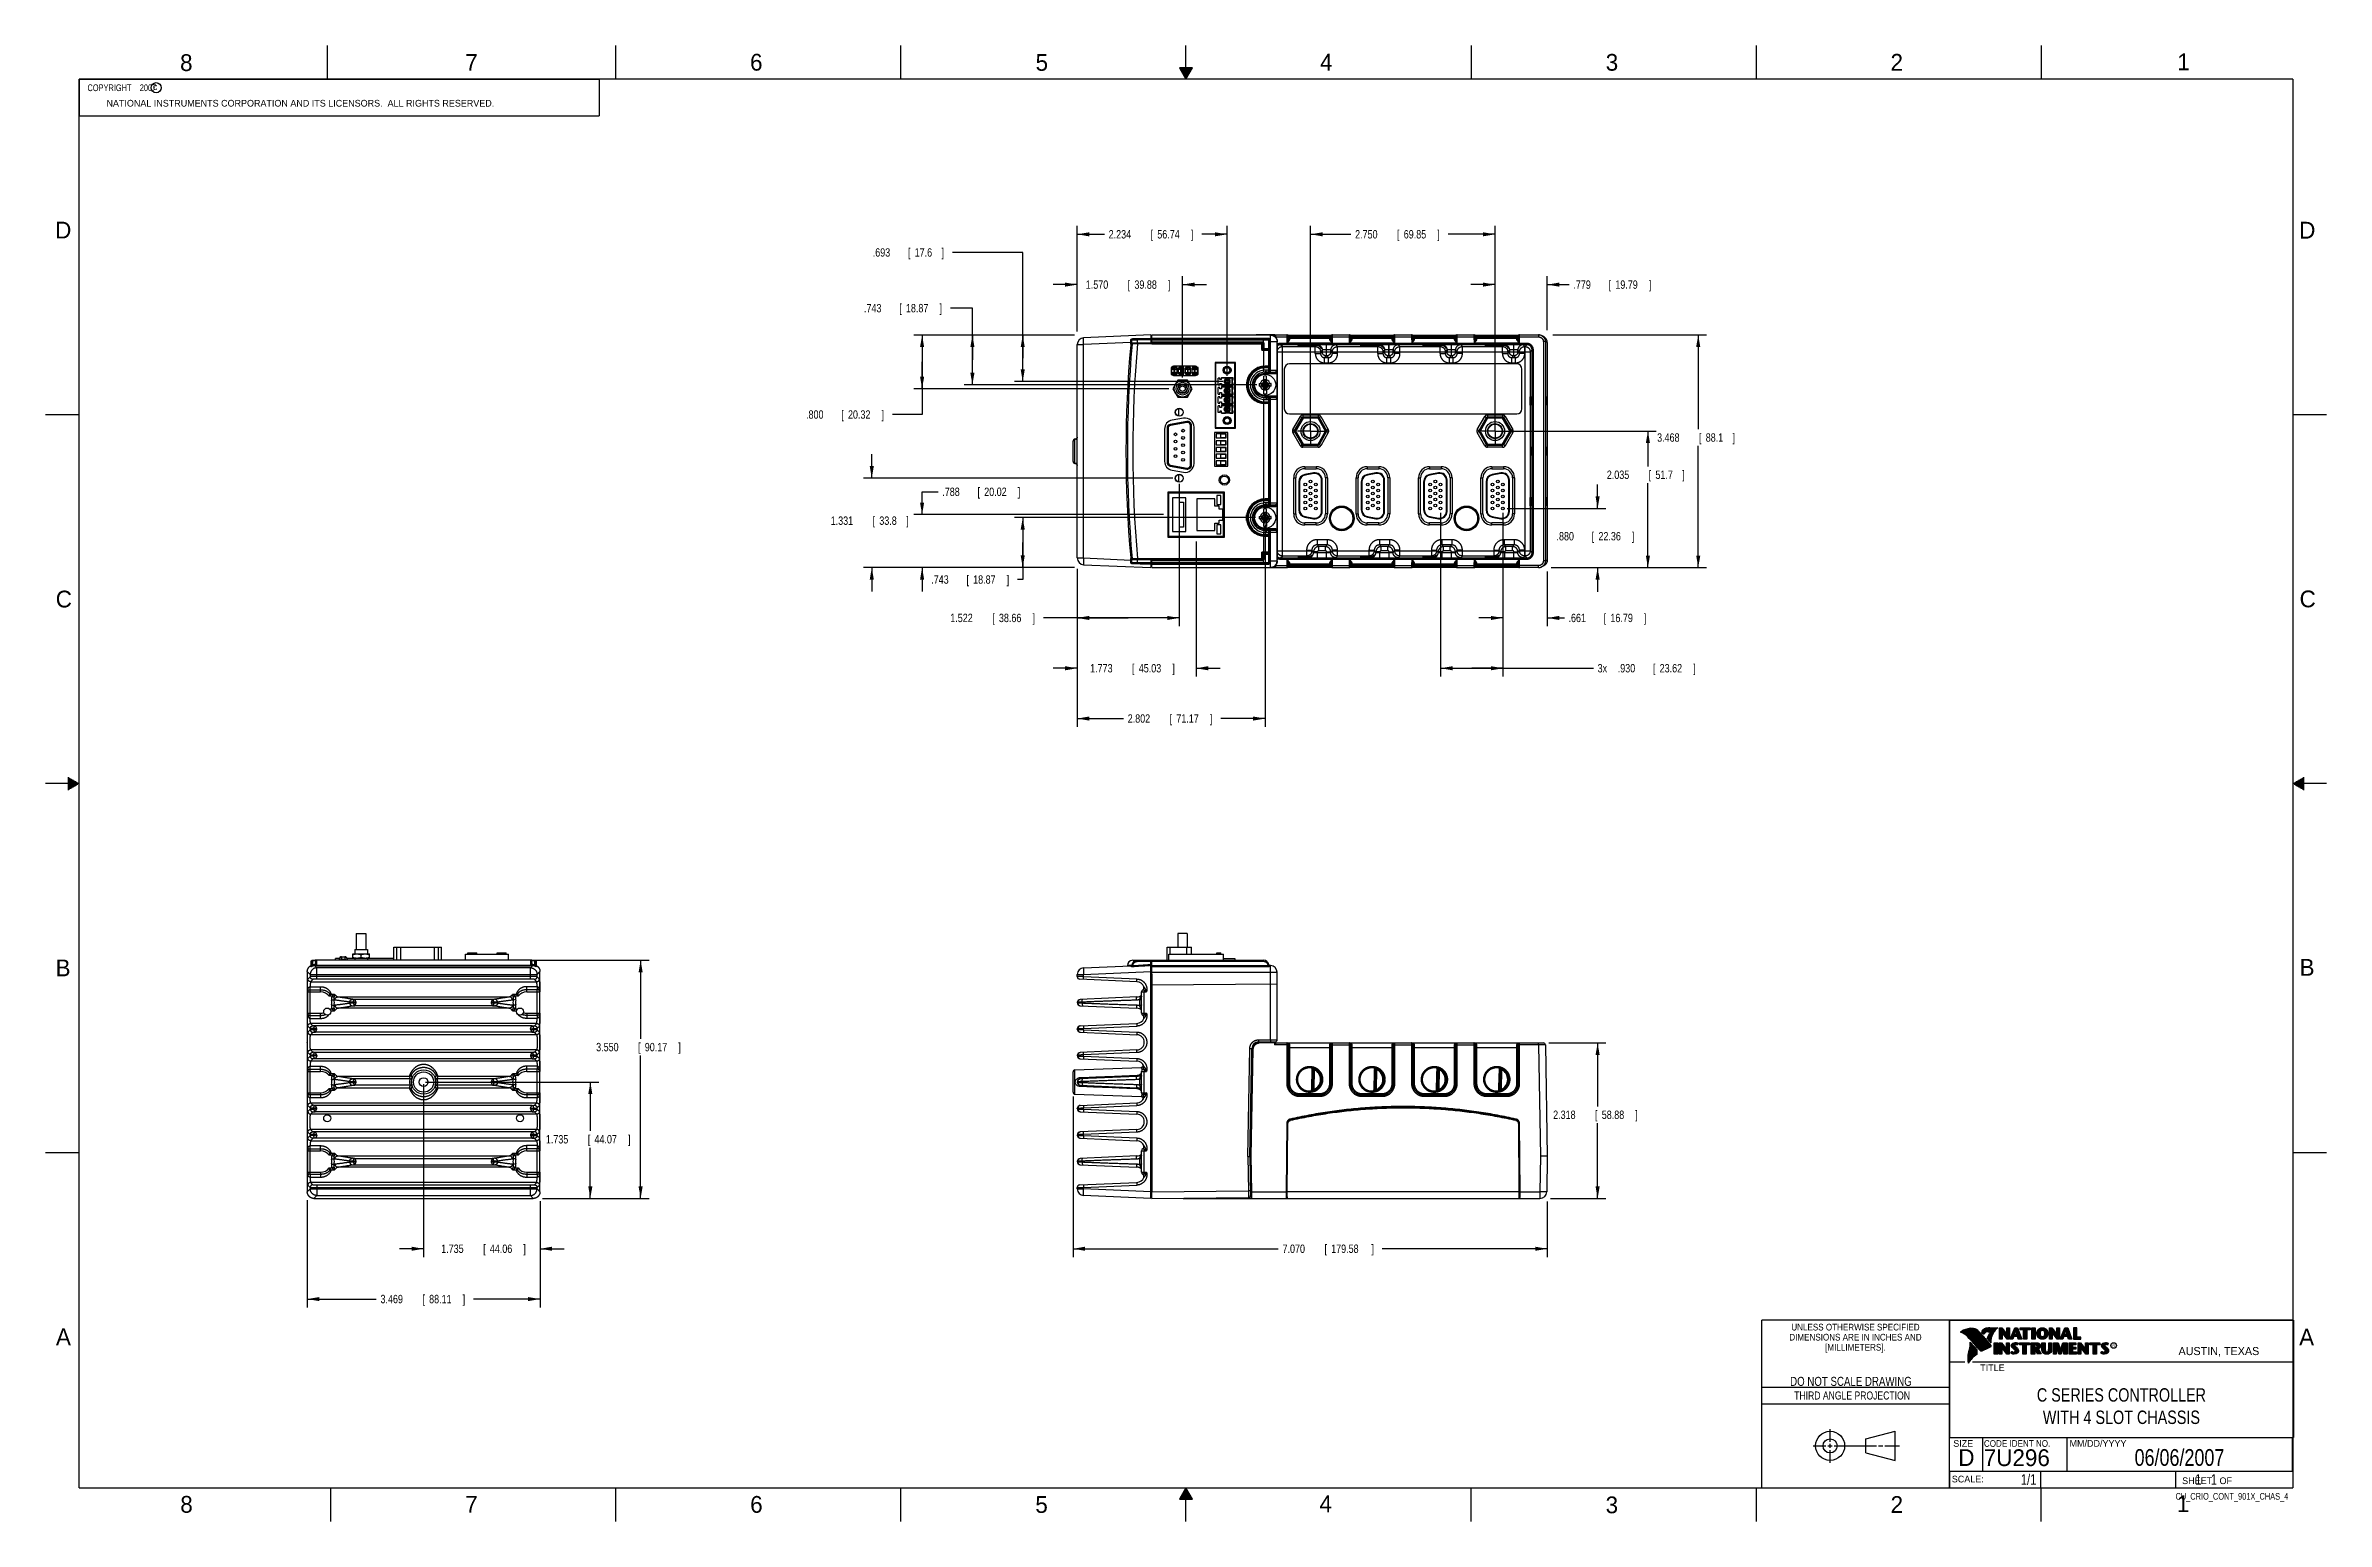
# Model space of a CAD drawing. Header units: inches. Extents: x 0 to 34, y 0 to 22.
import ezdxf
from ezdxf.enums import TextEntityAlignment as Align

# ---------------------------------------------------------------- set-up
doc = ezdxf.new("R2010")
doc.units = ezdxf.units.IN
doc.header["$LTSCALE"] = 1.87
doc.header["$MEASUREMENT"] = 0
doc.linetypes.add('CENTER', pattern=[0.6, 0.375, -0.075, 0.075, -0.075])
doc.layers.get('0').update_dxf_attribs({"linetype": 'CONTINUOUS'})
doc.layers.add('DEFAULT_1', color=7, linetype='CENTER')
doc.layers.add('DIMENSIONS', color=7, linetype='CONTINUOUS')
doc.styles.get("Standard").update_dxf_attribs({"font": 'txt', "width": 0.8})
doc.dimstyles.new('DIMSTYLE_1', dxfattribs={"dimtxt": 0.125, "dimasz": 0.18, "dimexe": 0.18, "dimexo": 0.0625, "dimgap": 0.09, "dimtad": 0, "dimtih": 1, "dimtoh": 1, "dimdec": 3, "dimzin": 4, "dimdsep": 46, "dimtxsty": 'STANDARD', "dimblk": '_FILLED', "dimblk1": '_FILLED', "dimblk2": '_FILLED', "dimcen": 0.09, "dimadec": 0, "dimazin": 0, "dimtp": 0.01, "dimtm": 0.01, "dimtfac": 1, "dimtdec": 3, "dimtofl": 0, "dimtmove": 0, "dimatfit": 3, "dimldrblk": '_FILLED', "dimfxl": 1, "dimtolj": 1, "dimtzin": 4, "dimarcsym": 0})

msp = doc.modelspace()

# ---------------------------------------------------------------- texts
at = {"color": 2, "linetype": 'CONTINUOUS'}
for s, height, p in [('8', 0.25, (2.0046, 21.6213)), ('7', 0.25, (6.2556, 21.6243)), ('6', 0.25, (10.5012, 21.6272)), ('5', 0.25, (14.7577, 21.6247)), ('4', 0.25, (18.9977, 21.6277)), ('3', 0.25, (23.257, 21.6259)), ('2', 0.25, (27.5025, 21.6262)), ('1', 0.25, (31.7781, 21.6326)), ('NATIONAL INSTRUMENTS CORPORATION AND ITS LICENSORS.  ALL RIGHTS RESERVED.', 0.1, (0.9071, 21.0911)), ('c', 0.1, (1.599, 21.3388)), ('D', 0.25, (0.1424, 19.125)), ('D', 0.25, (33.5947, 19.1236)), ('C', 0.25, (0.1508, 13.6246)), ('C', 0.25, (33.6004, 13.6267)), ('B', 0.25, (0.1484, 8.1257)), ('B', 0.25, (33.6006, 8.1345)), ('A', 0.25, (0.1541, 2.6261)), ('A', 0.25, (33.5939, 2.6228)), ('R', 0.042, (30.8076, 2.5994)), ('AUSTIN, TEXAS', 0.12, (31.7957, 2.479)), ('TITLE', 0.1, (28.8397, 2.2397)), ('SIZE', 0.1, (28.4379, 1.1118)), ('MM/DD/YYYY', 0.1, (30.1721, 1.1121)), ('SCALE:', 0.1, (28.4164, 0.5806)), ('8', 0.25, (2.0074, 0.1291)), ('7', 0.25, (6.2553, 0.1287)), ('6', 0.25, (10.5033, 0.1284)), ('5', 0.25, (14.754, 0.1262)), ('4', 0.25, (18.9884, 0.1369)), ('3', 0.25, (23.2555, 0.121)), ('2', 0.25, (27.5035, 0.1263)), ('1', 0.25, (31.7706, 0.139)), ('SHEET   OF', 0.1, (31.8499, 0.5557))]:
    msp.add_text(s, height=height, dxfattribs=at).set_placement(p)
for s, height, width, p in [('DIMENSIONS ARE IN INCHES AND', 0.1, 0.9, (26.9799, 2.6959)), ('UNLESS OTHERWISE SPECIFIED', 0.1, 0.9, (26.9799, 2.8459)), ('[MILLIMETERS].', 0.1, 0.9, (26.9799, 2.5459)), ('THIRD ANGLE PROJECTION', 0.12, 0.8, (26.9296, 1.8168))]:
    msp.add_text(s, height=height, dxfattribs=dict(at, width=width)).set_placement(p, align=Align.CENTER)
at = {"color": 7, "linetype": 'CONTINUOUS', "width": 0.8}
for s, height, p in [('DO NOT SCALE DRAWING', 0.135, (26.9127, 2.0199)), ('06/06/2007', 0.25, (31.81, 0.828))]:
    msp.add_text(s, height=height, dxfattribs=at).set_placement(p, align=Align.CENTER)
at = {"color": 7, "linetype": 'CONTINUOUS'}
for s, p in [('D  ', (28.5128, 0.8264)), ('7U296', (28.8928, 0.8245))]:
    msp.add_text(s, height=0.25, dxfattribs=at).set_placement(p)
at = {"color": 2, "linetype": 'CONTINUOUS', "width": 0.9}
msp.add_text('CODE IDENT NO.', height=0.1, dxfattribs=at).set_placement((28.8949, 1.1115))
at = {"color": 7, "linetype": 'CONTINUOUS', "width": 0.8}
msp.add_text('1/1', height=0.15625, dxfattribs=at).set_placement((29.677, 0.5469), align=Align.RIGHT)
at = {"color": 2, "linetype": 'CONTINUOUS', "width": 0.8}
msp.add_text('CU_CRIO_CONT_901X_CHAS_4', height=0.1, dxfattribs=at).set_placement((33.4328, 0.3236), align=Align.RIGHT)
at = {"color": 2, "linetype": 'CONTINUOUS', "insert": (0.5625, 21.4219), "char_height": 0.1, "width": 1.52, "attachment_point": 1}
msp.add_mtext('  COPYRIGHT    2007', dxfattribs=at)
at = {"color": 7, "linetype": 'CONTINUOUS'}
for s, insert, char_height, width, attachment_point in [('C SERIES CONTROLLER\\PWITH 4 SLOT CHASSIS', (30.9443, 1.9853), 0.2, 3.04, 2), ('     1   1', (31.8125, 0.7031), 0.15625, 1.25, 1)]:
    msp.add_mtext(s, dxfattribs=dict(at, insert=insert, char_height=char_height, width=width, attachment_point=attachment_point))

# ---------------------------------------------------------------- blocks, each defined once
blk = doc.blocks.new('_FILLED')
at = {"color": 0, "linetype": 'BYBLOCK'}
blk.add_solid([(0, 0), (-1, 0.17), (-1, -0.17)], dxfattribs=at)
blk = doc.blocks.new('*D0')
at = {"layer": 'DIMENSIONS', "color": 2, "linetype": 'CONTINUOUS'}
for p, q in [((5.663, 6.549), (8.245, 6.549)), ((8.12, 6.549), (8.12, 5.821)), ((8.12, 4.814), (8.12, 5.571)), ((7.406, 4.814), (8.245, 4.814))]:
    blk.add_line(p, q, dxfattribs=at)
at = {"layer": 'DIMENSIONS', "color": 2, "linetype": 'CONTINUOUS', "xscale": 0.18, "yscale": 0.18, "zscale": 0.18}
for p, rotation in [((8.12, 6.549), 90), ((8.12, 4.814), 270)]:
    blk.add_blockref('_FILLED', p, dxfattribs=dict(at, rotation=rotation))
at = {"layer": 'DIMENSIONS', "color": 2, "linetype": 'CONTINUOUS', "width": 0.8}
for s, p in [('1.735', (7.457, 5.634)), ('[', (8.082, 5.634)), ('44.07', (8.182, 5.634)), (']', (8.682, 5.634))]:
    blk.add_text(s, height=0.125, dxfattribs=at).set_placement(p)
blk = doc.blocks.new('*D1')
at = {"layer": 'DIMENSIONS', "color": 2, "linetype": 'CONTINUOUS'}
for p, q in [((5.635, 6.517), (5.635, 3.939)), ((7.37, 4.776), (7.37, 3.939)), ((5.635, 4.064), (5.275, 4.064)), ((7.37, 4.064), (7.73, 4.064))]:
    blk.add_line(p, q, dxfattribs=at)
at = {"layer": 'DIMENSIONS', "color": 2, "linetype": 'CONTINUOUS', "xscale": 0.18, "yscale": 0.18, "zscale": 0.18}
blk.add_blockref('_FILLED', (5.635, 4.064), dxfattribs=at)
at = {"layer": 'DIMENSIONS', "color": 2, "linetype": 'CONTINUOUS', "xscale": 0.18, "yscale": 0.18, "zscale": 0.18, "rotation": 180}
blk.add_blockref('_FILLED', (7.37, 4.064), dxfattribs=at)
at = {"layer": 'DIMENSIONS', "color": 2, "linetype": 'CONTINUOUS', "width": 0.8}
for s, p in [('1.735', (5.897, 4.002)), ('[', (6.522, 4.002)), ('44.06', (6.622, 4.002)), (']', (7.122, 4.002))]:
    blk.add_text(s, height=0.125, dxfattribs=at).set_placement(p)
blk = doc.blocks.new('*D2')
at = {"layer": 'DIMENSIONS', "color": 2, "linetype": 'CONTINUOUS'}
for p, q in [((3.901, 4.787), (3.901, 3.189)), ((7.37, 4.773), (7.37, 3.189)), ((3.901, 3.314), (4.93, 3.314)), ((7.37, 3.314), (6.38, 3.314))]:
    blk.add_line(p, q, dxfattribs=at)
at = {"layer": 'DIMENSIONS', "color": 2, "linetype": 'CONTINUOUS', "xscale": 0.18, "yscale": 0.18, "zscale": 0.18, "rotation": 180}
blk.add_blockref('_FILLED', (3.901, 3.314), dxfattribs=at)
at = {"layer": 'DIMENSIONS', "color": 2, "linetype": 'CONTINUOUS', "xscale": 0.18, "yscale": 0.18, "zscale": 0.18}
blk.add_blockref('_FILLED', (7.37, 3.314), dxfattribs=at)
at = {"layer": 'DIMENSIONS', "color": 2, "linetype": 'CONTINUOUS', "width": 0.8}
for s, p in [('3.469', (4.992, 3.252)), ('[', (5.617, 3.252)), ('88.11', (5.717, 3.252)), (']', (6.217, 3.252))]:
    blk.add_text(s, height=0.125, dxfattribs=at).set_placement(p)
blk = doc.blocks.new('*D3')
at = {"layer": 'DIMENSIONS', "color": 2, "linetype": 'CONTINUOUS'}
for p, q in [((7.297, 8.364), (8.995, 8.364)), ((8.87, 8.364), (8.87, 7.196)), ((8.87, 4.814), (8.87, 6.946)), ((7.43, 4.814), (8.995, 4.814))]:
    blk.add_line(p, q, dxfattribs=at)
at = {"layer": 'DIMENSIONS', "color": 2, "linetype": 'CONTINUOUS', "xscale": 0.18, "yscale": 0.18, "zscale": 0.18}
for p, rotation in [((8.87, 8.364), 90), ((8.87, 4.814), 270)]:
    blk.add_blockref('_FILLED', p, dxfattribs=dict(at, rotation=rotation))
at = {"layer": 'DIMENSIONS', "color": 2, "linetype": 'CONTINUOUS', "width": 0.8}
for s, p in [('3.550', (8.207, 7.008)), ('[', (8.832, 7.008)), ('90.17', (8.932, 7.008)), (']', (9.432, 7.008))]:
    blk.add_text(s, height=0.125, dxfattribs=at).set_placement(p)
blk = doc.blocks.new('*D4')
at = {"layer": 'DIMENSIONS', "color": 2, "linetype": 'CONTINUOUS'}
for p, q in [((15.316, 6.336), (15.316, 3.939)), ((22.386, 4.767), (22.386, 3.939)), ((15.316, 4.064), (18.376, 4.064)), ((22.386, 4.064), (19.926, 4.064))]:
    blk.add_line(p, q, dxfattribs=at)
at = {"layer": 'DIMENSIONS', "color": 2, "linetype": 'CONTINUOUS', "xscale": 0.18, "yscale": 0.18, "zscale": 0.18, "rotation": 180}
blk.add_blockref('_FILLED', (15.316, 4.064), dxfattribs=at)
at = {"layer": 'DIMENSIONS', "color": 2, "linetype": 'CONTINUOUS', "xscale": 0.18, "yscale": 0.18, "zscale": 0.18}
blk.add_blockref('_FILLED', (22.386, 4.064), dxfattribs=at)
at = {"layer": 'DIMENSIONS', "color": 2, "linetype": 'CONTINUOUS', "width": 0.8}
for s, p in [('7.070', (18.439, 4.002)), ('[', (19.064, 4.002)), ('179.58', (19.164, 4.002)), (']', (19.764, 4.002))]:
    blk.add_text(s, height=0.125, dxfattribs=at).set_placement(p)
blk = doc.blocks.new('*D5')
at = {"layer": 'DIMENSIONS', "color": 2, "linetype": 'CONTINUOUS'}
for p, q in [((22.409, 7.132), (23.261, 7.132)), ((23.136, 7.132), (23.136, 6.186)), ((23.136, 4.814), (23.136, 5.936)), ((22.435, 4.814), (23.261, 4.814))]:
    blk.add_line(p, q, dxfattribs=at)
at = {"layer": 'DIMENSIONS', "color": 2, "linetype": 'CONTINUOUS', "xscale": 0.18, "yscale": 0.18, "zscale": 0.18}
for p, rotation in [((23.136, 7.132), 90), ((23.136, 4.814), 270)]:
    blk.add_blockref('_FILLED', p, dxfattribs=dict(at, rotation=rotation))
at = {"layer": 'DIMENSIONS', "color": 2, "linetype": 'CONTINUOUS', "width": 0.8}
for s, p in [('2.318', (22.473, 5.999)), ('[', (23.098, 5.999)), ('58.88', (23.198, 5.999)), (']', (23.698, 5.999))]:
    blk.add_text(s, height=0.125, dxfattribs=at).set_placement(p)
blk = doc.blocks.new('*D6')
at = {"layer": 'DIMENSIONS', "color": 2, "linetype": 'CONTINUOUS'}
for p, q in [((21.725, 15.036), (21.725, 13.343)), ((22.386, 14.158), (22.386, 13.343)), ((21.725, 13.468), (21.365, 13.468)), ((22.386, 13.468), (22.64, 13.468))]:
    blk.add_line(p, q, dxfattribs=at)
at = {"layer": 'DIMENSIONS', "color": 2, "linetype": 'CONTINUOUS', "xscale": 0.18, "yscale": 0.18, "zscale": 0.18}
blk.add_blockref('_FILLED', (21.725, 13.468), dxfattribs=at)
at = {"layer": 'DIMENSIONS', "color": 2, "linetype": 'CONTINUOUS', "xscale": 0.18, "yscale": 0.18, "zscale": 0.18, "rotation": 180}
blk.add_blockref('_FILLED', (22.386, 13.468), dxfattribs=at)
at = {"layer": 'DIMENSIONS', "color": 2, "linetype": 'CONTINUOUS', "width": 0.8}
for s, p in [('.661', (22.702, 13.406)), ('[', (23.227, 13.406)), ('16.79', (23.327, 13.406)), (']', (23.827, 13.406))]:
    blk.add_text(s, height=0.125, dxfattribs=at).set_placement(p)
blk = doc.blocks.new('*D7')
at = {"layer": 'DIMENSIONS', "color": 2, "linetype": 'CONTINUOUS'}
for p, q in [((20.795, 15.036), (20.795, 12.593)), ((21.725, 15.036), (21.725, 12.593)), ((20.795, 12.718), (21.26, 12.718)), ((21.725, 12.718), (21.26, 12.718)), ((21.26, 12.718), (23.073, 12.718))]:
    blk.add_line(p, q, dxfattribs=at)
at = {"layer": 'DIMENSIONS', "color": 2, "linetype": 'CONTINUOUS', "xscale": 0.18, "yscale": 0.18, "zscale": 0.18, "rotation": 180}
blk.add_blockref('_FILLED', (20.795, 12.718), dxfattribs=at)
at = {"layer": 'DIMENSIONS', "color": 2, "linetype": 'CONTINUOUS', "xscale": 0.18, "yscale": 0.18, "zscale": 0.18}
blk.add_blockref('_FILLED', (21.725, 12.718), dxfattribs=at)
at = {"layer": 'DIMENSIONS', "color": 2, "linetype": 'CONTINUOUS', "width": 0.8}
for s, p in [('3x ', (23.136, 12.656)), ('.930', (23.436, 12.656)), ('[', (23.961, 12.656)), ('23.62', (24.061, 12.656)), (']', (24.561, 12.656))]:
    blk.add_text(s, height=0.125, dxfattribs=at).set_placement(p)
blk = doc.blocks.new('*D8')
at = {"layer": 'DIMENSIONS', "color": 2, "linetype": 'CONTINUOUS'}
for p, q in [((18.857, 16.419), (18.857, 19.312)), ((18.857, 19.187), (19.458, 19.187)), ((21.607, 19.187), (20.908, 19.187)), ((21.607, 16.416), (21.607, 19.312))]:
    blk.add_line(p, q, dxfattribs=at)
at = {"layer": 'DIMENSIONS', "color": 2, "linetype": 'CONTINUOUS', "xscale": 0.18, "yscale": 0.18, "zscale": 0.18, "rotation": 180}
blk.add_blockref('_FILLED', (18.857, 19.187), dxfattribs=at)
at = {"layer": 'DIMENSIONS', "color": 2, "linetype": 'CONTINUOUS', "xscale": 0.18, "yscale": 0.18, "zscale": 0.18}
blk.add_blockref('_FILLED', (21.607, 19.187), dxfattribs=at)
at = {"layer": 'DIMENSIONS', "color": 2, "linetype": 'CONTINUOUS', "width": 0.8}
for s, p in [('2.750', (19.521, 19.125)), ('[', (20.146, 19.125)), ('69.85', (20.246, 19.125)), (']', (20.746, 19.125))]:
    blk.add_text(s, height=0.125, dxfattribs=at).set_placement(p)
blk = doc.blocks.new('*D9')
at = {"layer": 'DIMENSIONS', "color": 2, "linetype": 'CONTINUOUS'}
for p, q in [((21.607, 18.437), (21.247, 18.437)), ((21.607, 16.423), (21.607, 18.562)), ((22.386, 17.759), (22.386, 18.562)), ((22.386, 18.437), (22.712, 18.437))]:
    blk.add_line(p, q, dxfattribs=at)
at = {"layer": 'DIMENSIONS', "color": 2, "linetype": 'CONTINUOUS', "xscale": 0.18, "yscale": 0.18, "zscale": 0.18}
blk.add_blockref('_FILLED', (21.607, 18.437), dxfattribs=at)
at = {"layer": 'DIMENSIONS', "color": 2, "linetype": 'CONTINUOUS', "xscale": 0.18, "yscale": 0.18, "zscale": 0.18, "rotation": 180}
blk.add_blockref('_FILLED', (22.386, 18.437), dxfattribs=at)
at = {"layer": 'DIMENSIONS', "color": 2, "linetype": 'CONTINUOUS', "width": 0.8}
for s, p in [('.779', (22.775, 18.375)), ('[', (23.3, 18.375)), ('19.79', (23.4, 18.375)), (']', (23.9, 18.375))]:
    blk.add_text(s, height=0.125, dxfattribs=at).set_placement(p)
blk = doc.blocks.new('*D10')
at = {"layer": 'DIMENSIONS', "color": 2, "linetype": 'CONTINUOUS'}
for p, q in [((18.18, 14.863), (18.18, 11.843)), ((15.378, 14.202), (15.378, 11.843)), ((15.378, 11.968), (16.068, 11.968)), ((18.18, 11.968), (17.518, 11.968))]:
    blk.add_line(p, q, dxfattribs=at)
at = {"layer": 'DIMENSIONS', "color": 2, "linetype": 'CONTINUOUS', "xscale": 0.18, "yscale": 0.18, "zscale": 0.18, "rotation": 180}
blk.add_blockref('_FILLED', (15.378, 11.968), dxfattribs=at)
at = {"layer": 'DIMENSIONS', "color": 2, "linetype": 'CONTINUOUS', "xscale": 0.18, "yscale": 0.18, "zscale": 0.18}
blk.add_blockref('_FILLED', (18.18, 11.968), dxfattribs=at)
at = {"layer": 'DIMENSIONS', "color": 2, "linetype": 'CONTINUOUS', "width": 0.8}
for s, p in [('2.802', (16.131, 11.906)), ('[', (16.756, 11.906)), ('71.17', (16.856, 11.906)), (']', (17.356, 11.906))]:
    blk.add_text(s, height=0.125, dxfattribs=at).set_placement(p)
blk = doc.blocks.new('*D11')
at = {"layer": 'DIMENSIONS', "color": 2, "linetype": 'CONTINUOUS'}
for p, q in [((15.378, 17.738), (15.378, 19.312)), ((15.378, 19.187), (15.784, 19.187)), ((17.612, 19.187), (17.234, 19.187)), ((17.612, 17.075), (17.612, 19.312))]:
    blk.add_line(p, q, dxfattribs=at)
at = {"layer": 'DIMENSIONS', "color": 2, "linetype": 'CONTINUOUS', "xscale": 0.18, "yscale": 0.18, "zscale": 0.18, "rotation": 180}
blk.add_blockref('_FILLED', (15.378, 19.187), dxfattribs=at)
at = {"layer": 'DIMENSIONS', "color": 2, "linetype": 'CONTINUOUS', "xscale": 0.18, "yscale": 0.18, "zscale": 0.18}
blk.add_blockref('_FILLED', (17.612, 19.187), dxfattribs=at)
at = {"layer": 'DIMENSIONS', "color": 2, "linetype": 'CONTINUOUS', "width": 0.8}
for s, p in [('2.234', (15.847, 19.125)), ('[', (16.472, 19.125)), ('56.74', (16.572, 19.125)), (']', (17.072, 19.125))]:
    blk.add_text(s, height=0.125, dxfattribs=at).set_placement(p)
blk = doc.blocks.new('*D12')
at = {"layer": 'DIMENSIONS', "color": 2, "linetype": 'CONTINUOUS'}
for p, q in [((14.566, 18.917), (13.518, 18.917)), ((14.566, 17.339), (14.566, 18.917)), ((15.337, 17.685), (14.441, 17.685)), ((14.566, 17.685), (14.566, 17.339)), ((14.566, 16.993), (14.566, 17.339)), ((17.549, 16.993), (14.441, 16.993))]:
    blk.add_line(p, q, dxfattribs=at)
at = {"layer": 'DIMENSIONS', "color": 2, "linetype": 'CONTINUOUS', "xscale": 0.18, "yscale": 0.18, "zscale": 0.18}
for p, rotation in [((14.566, 17.685), 90), ((14.566, 16.993), 270)]:
    blk.add_blockref('_FILLED', p, dxfattribs=dict(at, rotation=rotation))
at = {"layer": 'DIMENSIONS', "color": 2, "linetype": 'CONTINUOUS', "width": 0.8}
for s, p in [('.693', (12.33, 18.854)), ('[', (12.855, 18.854)), ('17.6', (12.955, 18.854)), (']', (13.355, 18.854))]:
    blk.add_text(s, height=0.125, dxfattribs=at).set_placement(p)
blk = doc.blocks.new('*D13')
at = {"layer": 'DIMENSIONS', "color": 2, "linetype": 'CONTINUOUS'}
for p, q in [((23.136, 15.099), (23.136, 15.459)), ((21.787, 15.099), (23.261, 15.099)), ((22.442, 14.218), (23.261, 14.218)), ((23.136, 14.218), (23.136, 13.858))]:
    blk.add_line(p, q, dxfattribs=at)
at = {"layer": 'DIMENSIONS', "color": 2, "linetype": 'CONTINUOUS', "xscale": 0.18, "yscale": 0.18, "zscale": 0.18}
for p, rotation in [((23.136, 15.099), 270), ((23.136, 14.218), 90)]:
    blk.add_blockref('_FILLED', p, dxfattribs=dict(at, rotation=rotation))
at = {"layer": 'DIMENSIONS', "color": 2, "linetype": 'CONTINUOUS', "width": 0.8}
for s, p in [('.880', (22.523, 14.624)), ('[', (23.048, 14.624)), ('22.36', (23.148, 14.624)), (']', (23.648, 14.624))]:
    blk.add_text(s, height=0.125, dxfattribs=at).set_placement(p)
blk = doc.blocks.new('*D14')
at = {"layer": 'DIMENSIONS', "color": 2, "linetype": 'CONTINUOUS'}
for p, q in [((16.9, 15.466), (16.9, 13.343)), ((15.378, 14.159), (15.378, 13.343)), ((16.139, 13.468), (14.874, 13.468)), ((15.378, 13.468), (16.139, 13.468)), ((16.9, 13.468), (16.139, 13.468))]:
    blk.add_line(p, q, dxfattribs=at)
at = {"layer": 'DIMENSIONS', "color": 2, "linetype": 'CONTINUOUS', "xscale": 0.18, "yscale": 0.18, "zscale": 0.18, "rotation": 180}
blk.add_blockref('_FILLED', (15.378, 13.468), dxfattribs=at)
at = {"layer": 'DIMENSIONS', "color": 2, "linetype": 'CONTINUOUS', "xscale": 0.18, "yscale": 0.18, "zscale": 0.18}
blk.add_blockref('_FILLED', (16.9, 13.468), dxfattribs=at)
at = {"layer": 'DIMENSIONS', "color": 2, "linetype": 'CONTINUOUS', "width": 0.8}
for s, p in [('1.522', (13.486, 13.406)), ('[', (14.111, 13.406)), ('38.66', (14.211, 13.406)), (']', (14.711, 13.406))]:
    blk.add_text(s, height=0.125, dxfattribs=at).set_placement(p)
blk = doc.blocks.new('*D15')
at = {"layer": 'DIMENSIONS', "color": 2, "linetype": 'CONTINUOUS'}
for p, q in [((17.151, 14.61), (17.151, 12.593)), ((15.378, 14.163), (15.378, 12.593)), ((15.378, 12.718), (15.018, 12.718)), ((17.151, 12.718), (17.511, 12.718))]:
    blk.add_line(p, q, dxfattribs=at)
at = {"layer": 'DIMENSIONS', "color": 2, "linetype": 'CONTINUOUS', "xscale": 0.18, "yscale": 0.18, "zscale": 0.18}
blk.add_blockref('_FILLED', (15.378, 12.718), dxfattribs=at)
at = {"layer": 'DIMENSIONS', "color": 2, "linetype": 'CONTINUOUS', "xscale": 0.18, "yscale": 0.18, "zscale": 0.18, "rotation": 180}
blk.add_blockref('_FILLED', (17.151, 12.718), dxfattribs=at)
at = {"layer": 'DIMENSIONS', "color": 2, "linetype": 'CONTINUOUS', "width": 0.8}
for s, p in [('1.773', (15.571, 12.656)), ('[', (16.196, 12.656)), ('45.03', (16.296, 12.656)), (']', (16.796, 12.656))]:
    blk.add_text(s, height=0.125, dxfattribs=at).set_placement(p)
blk = doc.blocks.new('*D16')
at = {"layer": 'DIMENSIONS', "color": 2, "linetype": 'CONTINUOUS'}
for p, q in [((15.378, 18.437), (15.018, 18.437)), ((15.378, 17.775), (15.378, 18.562)), ((16.948, 17.05), (16.948, 18.562)), ((16.948, 18.437), (17.308, 18.437))]:
    blk.add_line(p, q, dxfattribs=at)
at = {"layer": 'DIMENSIONS', "color": 2, "linetype": 'CONTINUOUS', "xscale": 0.18, "yscale": 0.18, "zscale": 0.18}
blk.add_blockref('_FILLED', (15.378, 18.437), dxfattribs=at)
at = {"layer": 'DIMENSIONS', "color": 2, "linetype": 'CONTINUOUS', "xscale": 0.18, "yscale": 0.18, "zscale": 0.18, "rotation": 180}
blk.add_blockref('_FILLED', (16.948, 18.437), dxfattribs=at)
at = {"layer": 'DIMENSIONS', "color": 2, "linetype": 'CONTINUOUS', "width": 0.8}
for s, p in [('1.570', (15.506, 18.375)), ('[', (16.131, 18.375)), ('39.88', (16.231, 18.375)), (']', (16.731, 18.375))]:
    blk.add_text(s, height=0.125, dxfattribs=at).set_placement(p)
blk = doc.blocks.new('*D17')
at = {"layer": 'DIMENSIONS', "color": 2, "linetype": 'CONTINUOUS'}
for p, q in [((13.066, 15.008), (13.066, 15.349)), ((13.066, 15.349), (13.304, 15.349)), ((16.666, 15.008), (12.941, 15.008)), ((15.338, 14.22), (12.941, 14.22)), ((13.066, 14.22), (13.066, 13.86))]:
    blk.add_line(p, q, dxfattribs=at)
at = {"layer": 'DIMENSIONS', "color": 2, "linetype": 'CONTINUOUS', "xscale": 0.18, "yscale": 0.18, "zscale": 0.18}
for p, rotation in [((13.066, 15.008), 270), ((13.066, 14.22), 90)]:
    blk.add_blockref('_FILLED', p, dxfattribs=dict(at, rotation=rotation))
at = {"layer": 'DIMENSIONS', "color": 2, "linetype": 'CONTINUOUS', "width": 0.8}
for s, p in [('.788', (13.367, 15.286)), ('[', (13.892, 15.286)), ('20.02', (13.992, 15.286)), (']', (14.492, 15.286))]:
    blk.add_text(s, height=0.125, dxfattribs=at).set_placement(p)
blk = doc.blocks.new('*D18')
at = {"layer": 'DIMENSIONS', "color": 2, "linetype": 'CONTINUOUS'}
for p, q in [((18.037, 14.963), (14.441, 14.963)), ((14.566, 14.963), (14.566, 14.591)), ((14.566, 14.22), (14.566, 14.591)), ((14.566, 14.591), (14.566, 14.041)), ((15.338, 14.22), (14.441, 14.22)), ((14.566, 14.041), (14.489, 14.041))]:
    blk.add_line(p, q, dxfattribs=at)
at = {"layer": 'DIMENSIONS', "color": 2, "linetype": 'CONTINUOUS', "xscale": 0.18, "yscale": 0.18, "zscale": 0.18}
for p, rotation in [((14.566, 14.963), 90), ((14.566, 14.22), 270)]:
    blk.add_blockref('_FILLED', p, dxfattribs=dict(at, rotation=rotation))
at = {"layer": 'DIMENSIONS', "color": 2, "linetype": 'CONTINUOUS', "width": 0.8}
for s, p in [('.743', (13.202, 13.978)), ('[', (13.727, 13.978)), ('18.87', (13.827, 13.978)), (']', (14.327, 13.978))]:
    blk.add_text(s, height=0.125, dxfattribs=at).set_placement(p)
blk = doc.blocks.new('*D19')
at = {"layer": 'DIMENSIONS', "color": 2, "linetype": 'CONTINUOUS'}
for p, q in [((12.316, 15.551), (12.316, 15.911)), ((16.804, 15.551), (12.191, 15.551)), ((15.316, 14.22), (12.191, 14.22)), ((12.316, 14.22), (12.316, 13.86))]:
    blk.add_line(p, q, dxfattribs=at)
at = {"layer": 'DIMENSIONS', "color": 2, "linetype": 'CONTINUOUS', "xscale": 0.18, "yscale": 0.18, "zscale": 0.18}
for p, rotation in [((12.316, 15.551), 270), ((12.316, 14.22), 90)]:
    blk.add_blockref('_FILLED', p, dxfattribs=dict(at, rotation=rotation))
at = {"layer": 'DIMENSIONS', "color": 2, "linetype": 'CONTINUOUS', "width": 0.8}
for s, p in [('1.331', (11.703, 14.856)), ('[', (12.328, 14.856)), ('33.8', (12.428, 14.856)), (']', (12.828, 14.856))]:
    blk.add_text(s, height=0.125, dxfattribs=at).set_placement(p)
blk = doc.blocks.new('*D20')
at = {"layer": 'DIMENSIONS', "color": 2, "linetype": 'CONTINUOUS'}
for p, q in [((13.816, 18.086), (13.487, 18.086)), ((13.816, 17.314), (13.816, 18.086)), ((15.318, 17.685), (13.691, 17.685)), ((13.816, 17.685), (13.816, 17.314)), ((13.816, 16.943), (13.816, 17.314)), ((18.057, 16.943), (13.691, 16.943))]:
    blk.add_line(p, q, dxfattribs=at)
at = {"layer": 'DIMENSIONS', "color": 2, "linetype": 'CONTINUOUS', "xscale": 0.18, "yscale": 0.18, "zscale": 0.18}
for p, rotation in [((13.816, 17.685), 90), ((13.816, 16.943), 270)]:
    blk.add_blockref('_FILLED', p, dxfattribs=dict(at, rotation=rotation))
at = {"layer": 'DIMENSIONS', "color": 2, "linetype": 'CONTINUOUS', "width": 0.8}
for s, p in [('.743', (12.2, 18.024)), ('[', (12.725, 18.024)), ('18.87', (12.825, 18.024)), (']', (13.325, 18.024))]:
    blk.add_text(s, height=0.125, dxfattribs=at).set_placement(p)
blk = doc.blocks.new('*D21')
at = {"layer": 'DIMENSIONS', "color": 2, "linetype": 'CONTINUOUS'}
for p, q in [((15.318, 17.685), (12.941, 17.685)), ((13.066, 17.685), (13.066, 17.285)), ((13.066, 16.885), (13.066, 17.285)), ((13.066, 17.285), (13.066, 16.5)), ((16.742, 16.885), (12.941, 16.885)), ((13.066, 16.5), (12.623, 16.5))]:
    blk.add_line(p, q, dxfattribs=at)
at = {"layer": 'DIMENSIONS', "color": 2, "linetype": 'CONTINUOUS', "xscale": 0.18, "yscale": 0.18, "zscale": 0.18}
for p, rotation in [((13.066, 17.685), 90), ((13.066, 16.885), 270)]:
    blk.add_blockref('_FILLED', p, dxfattribs=dict(at, rotation=rotation))
at = {"layer": 'DIMENSIONS', "color": 2, "linetype": 'CONTINUOUS', "width": 0.8}
for s, p in [('.800', (11.336, 16.438)), ('[', (11.861, 16.438)), ('20.32', (11.961, 16.438)), (']', (12.461, 16.438))]:
    blk.add_text(s, height=0.125, dxfattribs=at).set_placement(p)
blk = doc.blocks.new('*D22')
at = {"layer": 'DIMENSIONS', "color": 2, "linetype": 'CONTINUOUS'}
for p, q in [((22.469, 17.687), (24.761, 17.687)), ((24.636, 17.687), (24.636, 16.282)), ((24.636, 14.218), (24.636, 16.032)), ((22.472, 14.218), (24.761, 14.218))]:
    blk.add_line(p, q, dxfattribs=at)
at = {"layer": 'DIMENSIONS', "color": 2, "linetype": 'CONTINUOUS', "xscale": 0.18, "yscale": 0.18, "zscale": 0.18}
for p, rotation in [((24.636, 17.687), 90), ((24.636, 14.218), 270)]:
    blk.add_blockref('_FILLED', p, dxfattribs=dict(at, rotation=rotation))
at = {"layer": 'DIMENSIONS', "color": 2, "linetype": 'CONTINUOUS', "width": 0.8}
for s, p in [('3.468', (24.023, 16.095)), ('[', (24.648, 16.095)), ('88.1', (24.748, 16.095)), (']', (25.148, 16.095))]:
    blk.add_text(s, height=0.125, dxfattribs=at).set_placement(p)
blk = doc.blocks.new('*D23')
at = {"layer": 'DIMENSIONS', "color": 2, "linetype": 'CONTINUOUS'}
for p, q in [((21.782, 16.254), (24.011, 16.254)), ((23.886, 16.254), (23.886, 15.727)), ((23.886, 14.218), (23.886, 15.477)), ((22.472, 14.218), (24.011, 14.218))]:
    blk.add_line(p, q, dxfattribs=at)
at = {"layer": 'DIMENSIONS', "color": 2, "linetype": 'CONTINUOUS', "xscale": 0.18, "yscale": 0.18, "zscale": 0.18}
for p, rotation in [((23.886, 16.254), 90), ((23.886, 14.218), 270)]:
    blk.add_blockref('_FILLED', p, dxfattribs=dict(at, rotation=rotation))
at = {"layer": 'DIMENSIONS', "color": 2, "linetype": 'CONTINUOUS', "width": 0.8}
for s, p in [('2.035', (23.273, 15.54)), ('[', (23.898, 15.54)), ('51.7', (23.998, 15.54)), (']', (24.398, 15.54))]:
    blk.add_text(s, height=0.125, dxfattribs=at).set_placement(p)

# ---------------------------------------------------------------- dimensions: what is measured, and where the dimension line sits
at = {"layer": 'DIMENSIONS', "color": 2, "linetype": 'CONTINUOUS'}
for base, p1, p2, picture, middle in [((17.6118, 19.1872), (15.3779, 17.7383), (17.6118, 17.0746), '*D11', (16.5093, 19.1872)), ((16.9479, 18.4372), (15.3779, 17.7748), (16.9479, 17.0502), '*D16', (16.1689, 18.4372)), ((16.8999, 13.468), (15.3779, 14.1589), (16.8999, 15.4662), '*D14', (14.1485, 13.468)), ((18.1799, 11.968), (15.3779, 14.2021), (18.1799, 14.8634), '*D10', (16.793, 11.968)), ((17.1509, 12.718), (15.3779, 14.1634), (17.1509, 14.6096), '*D15', (16.2336, 12.718)), ((22.3859, 4.0644), (15.3159, 6.3358), (22.3859, 4.767), '*D4', (19.1512, 4.0644))]:
    dim = msp.add_linear_dim(base=base, p1=p1, p2=p2, dimstyle='DIMSTYLE_1', dxfattribs=at)
    dim.commit()
    dim.dimension.update_dxf_attribs({"geometry": picture, "text_midpoint": middle, "dimtype": 160})
for base, p1, p2, angle, picture, middle in [((18.8569, 19.1872), (21.6069, 16.4164), (18.8569, 16.4192), 180, '*D8', (20.1833, 19.1872)), ((14.5659, 16.9927), (15.3367, 17.6855), (17.5493, 16.9927), 270, '*D12', (12.8928, 18.917)), ((21.6069, 18.4372), (22.3859, 17.7594), (21.6069, 16.4233), 180, '*D9', (23.3871, 18.4372)), ((13.8159, 16.9426), (15.3185, 17.6855), (18.0566, 16.9426), 270, '*D20', (12.8123, 18.0862)), ((13.0659, 16.8854), (15.3185, 17.6855), (16.7417, 16.8854), 270, '*D21', (11.9484, 16.5001)), ((24.6359, 17.6868), (22.4725, 14.2184), (22.4688, 17.6868), 90, '*D22', (24.6359, 16.1573)), ((23.8859, 16.2536), (22.4725, 14.2184), (21.7815, 16.2536), 90, '*D23', (23.8859, 15.602)), ((12.3159, 15.5506), (15.3156, 14.2197), (16.8042, 15.5506), 90, '*D19', (12.3159, 14.918)), ((13.0659, 15.0081), (15.3378, 14.2197), (16.6664, 15.0081), 90, '*D17', (13.9792, 15.3488)), ((23.1359, 15.0986), (22.442, 14.2184), (21.7874, 15.0986), 90, '*D13', (23.1359, 14.6866)), ((14.5659, 14.9626), (15.3378, 14.2197), (18.0373, 14.9626), 90, '*D18', (13.814, 14.0408)), ((21.7249, 13.468), (22.3859, 14.1575), (21.7249, 15.0361), 180, '*D6', (23.3148, 13.468)), ((8.87, 8.3644), (7.4297, 4.8144), (7.2974, 8.3644), 90, '*D3', (8.87, 7.0707)), ((23.1359, 4.8144), (22.4093, 7.1324), (22.4354, 4.8144), 270, '*D5', (23.1359, 6.0613)), ((5.6354193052, 4.0643641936), (7.3699193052, 4.7760471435), (5.6354193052, 6.51734752), 180, '*D1', (6.5599793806, 4.0643641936)), ((8.12, 6.5494), (7.4064, 4.8144), (5.6625, 6.5494), 90, '*D0', (8.12, 5.6964)), ((3.9009, 3.3144), (7.3699, 4.7727), (3.9009, 4.7866), 180, '*D2', (5.6549, 3.3144))]:
    dim = msp.add_linear_dim(base=base, p1=p1, p2=p2, angle=angle, dimstyle='DIMSTYLE_1', dxfattribs=at)
    dim.commit()
    dim.dimension.update_dxf_attribs({"geometry": picture, "text_midpoint": middle, "dimtype": 160})
dim = msp.add_linear_dim(base=(20.7949, 12.718), p1=(21.7249, 15.0361), p2=(20.7949, 15.0361), angle=180, text='3x <>', dimstyle='DIMSTYLE_1', dxfattribs=at)
dim.commit()
dim.dimension.update_dxf_attribs({"geometry": '*D7', "text_midpoint": (23.8984, 12.718), "dimtype": 160})

# ---------------------------------------------------------------- linework, layer by layer
at = {"color": 2, "linetype": 'CONTINUOUS'}
for p, q in [((4.2, 21.5), (4.2, 22)), ((8.5, 21.5), (8.5, 22)), ((12.75, 21.5), (12.75, 22)), ((17, 21.5), (17, 22)), ((21.25, 22), (21.25, 21.5)), ((25.5, 22), (25.5, 21.5)), ((29.75, 22), (29.75, 21.5)), ((0.5, 21.5), (8.25, 21.5)), ((0.5, 21.5), (0.5, 20.9531)), ((8.25, 21.5), (8.25, 20.9531)), ((16.902, 21.6697), (17, 21.5)), ((17.098, 21.6697), (16.902, 21.6697)), ((16.9076, 21.66), (17.0924, 21.66)), ((16.9134, 21.65), (17.0866, 21.65)), ((16.9192, 21.64), (17.0808, 21.64)), ((16.925, 21.63), (17.0751, 21.63)), ((16.9307, 21.62), (17.0693, 21.62)), ((16.9365, 21.61), (17.0635, 21.61)), ((16.9423, 21.6), (17.0578, 21.6)), ((16.9481, 21.59), (17.052, 21.59)), ((16.9538, 21.58), (17.0462, 21.58)), ((16.9596, 21.57), (17.0404, 21.57)), ((16.9654, 21.56), (17.0347, 21.56)), ((16.9712, 21.55), (17.0289, 21.55)), ((16.9769, 21.54), (17.0231, 21.54)), ((16.9827, 21.53), (17.0173, 21.53)), ((16.9885, 21.52), (17.0116, 21.52)), ((16.9942, 21.51), (17.0058, 21.51)), ((17, 21.5), (17.098, 21.6697)), ((0.5, 20.9531), (8.25, 20.9531)), ((0, 16.5), (0.5, 16.5)), ((33.5, 16.5), (34, 16.5)), ((0.5, 11), (0, 11)), ((0.3303, 11.09), (0.3441, 11.09)), ((0.3303, 11.08), (0.3614, 11.08)), ((0.3303, 11.07), (0.3788, 11.07)), ((0.3303, 11.06), (0.3961, 11.06)), ((0.3303, 11.05), (0.4134, 11.05)), ((0.3303, 11.04), (0.4307, 11.04)), ((0.3303, 11.03), (0.448, 11.03)), ((0.3303, 11.02), (0.4654, 11.02)), ((0.3303, 11.01), (0.4827, 11.01)), ((0.3303, 10.99), (0.4827, 10.99)), ((0.3303, 10.98), (0.4654, 10.98)), ((0.3303, 10.97), (0.448, 10.97)), ((0.3303, 10.96), (0.4307, 10.96)), ((0.3303, 10.95), (0.4134, 10.95)), ((0.3303, 10.94), (0.3961, 10.94)), ((0.3303, 10.93), (0.3788, 10.93)), ((0.3303, 10.92), (0.3614, 10.92)), ((0.3303, 10.91), (0.3441, 10.91)), ((34, 11), (33.5, 11)), ((33.5173, 11.01), (33.6697, 11.01)), ((33.5173, 10.99), (33.6697, 10.99)), ((33.5347, 11.02), (33.6697, 11.02)), ((33.5347, 10.98), (33.6697, 10.98)), ((33.552, 11.03), (33.6697, 11.03)), ((33.552, 10.97), (33.6697, 10.97)), ((33.5693, 11.04), (33.6697, 11.04)), ((33.5693, 10.96), (33.6697, 10.96)), ((33.5866, 11.05), (33.6697, 11.05)), ((33.5866, 10.95), (33.6697, 10.95)), ((33.6039, 11.06), (33.6697, 11.06)), ((33.6039, 10.94), (33.6697, 10.94)), ((33.6213, 11.07), (33.6697, 11.07)), ((33.6213, 10.93), (33.6697, 10.93)), ((33.6386, 11.08), (33.6697, 11.08)), ((33.6386, 10.92), (33.6697, 10.92)), ((33.6559, 11.09), (33.6697, 11.09)), ((33.6559, 10.91), (33.6697, 10.91)), ((0, 5.5), (0.5, 5.5)), ((33.5, 5.5), (34, 5.5)), ((28.3793, 3.0003), (33.5093, 3.0003)), ((28.3793, 3.0003), (28.3793, 1.2503)), ((28.556, 2.8217), (28.556, 2.8246)), ((28.5629, 2.8193), (28.5629, 2.8291)), ((28.5698, 2.8166), (28.5698, 2.8333)), ((28.5766, 2.8137), (28.5766, 2.8374)), ((28.5835, 2.8105), (28.5835, 2.8412)), ((28.5904, 2.8071), (28.5904, 2.8449)), ((28.5972, 2.8034), (28.5972, 2.8479)), ((28.6041, 2.7994), (28.6041, 2.8508)), ((28.6109, 2.7952), (28.6109, 2.8535)), ((28.6178, 2.7906), (28.6178, 2.856)), ((28.6247, 2.7856), (28.6247, 2.8584)), ((28.6315, 2.7803), (28.6315, 2.8606)), ((28.6384, 2.7747), (28.6384, 2.8626)), ((28.6453, 2.7685), (28.6453, 2.8645)), ((28.6521, 2.762), (28.6521, 2.8662)), ((28.659, 2.7548), (28.659, 2.8679)), ((28.6659, 2.7474), (28.6659, 2.8695)), ((28.6727, 2.7398), (28.6727, 2.8708)), ((28.6796, 2.7323), (28.6796, 2.8719)), ((28.6865, 2.7247), (28.6865, 2.8727)), ((28.6933, 2.717), (28.6933, 2.8732)), ((28.7002, 2.7092), (28.7002, 2.8734)), ((28.707, 2.7014), (28.707, 2.8733)), ((28.7139, 2.6936), (28.7139, 2.873)), ((28.7208, 2.6856), (28.7208, 2.8724)), ((28.7276, 2.6776), (28.7276, 2.8716)), ((28.7345, 2.6696), (28.7345, 2.8704)), ((28.7414, 2.6615), (28.7414, 2.869)), ((28.7482, 2.6533), (28.7482, 2.8677)), ((28.7551, 2.6452), (28.7551, 2.8659)), ((28.762, 2.6372), (28.762, 2.8638)), ((28.7688, 2.6293), (28.7688, 2.8611)), ((28.7757, 2.6214), (28.7757, 2.858)), ((28.7826, 2.6137), (28.7826, 2.8543)), ((28.7894, 2.606), (28.7894, 2.8501)), ((28.7963, 2.5985), (28.7963, 2.8451)), ((28.8031, 2.591), (28.8031, 2.8394)), ((28.81, 2.5836), (28.81, 2.8328)), ((28.8169, 2.5762), (28.8169, 2.8253)), ((28.8237, 2.569), (28.8237, 2.8181)), ((28.8306, 2.5618), (28.8306, 2.8109)), ((28.8375, 2.5556), (28.8375, 2.8037)), ((28.8443, 2.5505), (28.8443, 2.7965)), ((28.8512, 2.5472), (28.8512, 2.7893)), ((28.8581, 2.5466), (28.8581, 2.782)), ((28.8865, 2.792), (28.8631, 2.8194)), ((28.8649, 2.5483), (28.8649, 2.7748)), ((28.8878, 2.7979), (28.8682, 2.8209)), ((28.8718, 2.8167), (28.8718, 2.8343)), ((28.8718, 2.5513), (28.8718, 2.7675)), ((28.8786, 2.8086), (28.8786, 2.8464)), ((28.8786, 2.5541), (28.8786, 2.7602)), ((28.8855, 2.8005), (28.8855, 2.854)), ((28.8855, 2.557), (28.8855, 2.7523)), ((28.8924, 2.8003), (28.8924, 2.8594)), ((28.8924, 2.5599), (28.8924, 2.744)), ((28.8992, 2.8044), (28.8992, 2.8634)), ((28.8992, 2.5628), (28.8992, 2.7357)), ((28.9061, 2.8094), (28.9061, 2.8668)), ((28.9061, 2.5659), (28.9061, 2.7274)), ((28.913, 2.8153), (28.913, 2.8696)), ((28.9198, 2.8223), (28.9198, 2.8719)), ((28.9267, 2.8275), (28.9267, 2.8737)), ((28.9336, 2.8311), (28.9336, 2.875)), ((28.9404, 2.8335), (28.9404, 2.8759)), ((28.962, 2.7048), (28.9438, 2.7257)), ((28.9473, 2.834), (28.9473, 2.8769)), ((28.9657, 2.7079), (28.9496, 2.7264)), ((28.9542, 2.8327), (28.9542, 2.8778)), ((28.9542, 2.7212), (28.9542, 2.7362)), ((28.961, 2.8306), (28.961, 2.8785)), ((28.961, 2.7133), (28.961, 2.7519)), ((28.9679, 2.8292), (28.9679, 2.8791)), ((28.9679, 2.7053), (28.9679, 2.7699)), ((28.9747, 2.8285), (28.9747, 2.8796)), ((28.9747, 2.697), (28.9747, 2.7823)), ((28.9816, 2.828), (28.9816, 2.88)), ((28.9816, 2.689), (28.9816, 2.7889)), ((28.9844, 2.885), (29.1009, 2.8868)), ((28.9845, 2.8802), (29.0882, 2.8817)), ((28.9885, 2.8278), (28.9885, 2.8802)), ((28.9885, 2.6813), (28.9885, 2.7921)), ((28.9953, 2.8276), (28.9953, 2.8803)), ((28.9953, 2.6998), (28.9953, 2.7939)), ((29.0022, 2.8263), (29.0022, 2.8804)), ((29.0022, 2.7448), (29.0022, 2.795)), ((29.0091, 2.822), (29.0091, 2.8805)), ((29.0091, 2.7642), (29.0091, 2.7954)), ((29.0159, 2.7805), (29.0159, 2.8806)), ((29.0228, 2.7947), (29.0228, 2.8807)), ((29.0297, 2.8073), (29.0297, 2.8808)), ((29.0365, 2.8188), (29.0365, 2.881)), ((29.0434, 2.8293), (29.0434, 2.8811)), ((29.0502, 2.8389), (29.0502, 2.8812)), ((29.0571, 2.8479), (29.0571, 2.8813)), ((29.064, 2.8562), (29.064, 2.8814)), ((29.0708, 2.8641), (29.0708, 2.8815)), ((29.0777, 2.8714), (29.0777, 2.8816)), ((29.1256, 2.8852), (29.1624, 2.8852)), ((29.1256, 2.7166), (29.1256, 2.8852)), ((29.1305, 2.8804), (29.16, 2.8804)), ((29.1305, 2.7215), (29.1305, 2.8804)), ((29.1604, 2.7215), (29.1305, 2.7215)), ((29.1395, 2.7215), (29.1395, 2.8804)), ((29.1462, 2.7215), (29.1462, 2.8804)), ((29.1529, 2.7215), (29.1529, 2.8804)), ((29.1604, 2.8299), (29.1596, 2.8804)), ((29.16, 2.8804), (29.2402, 2.7746)), ((29.2438, 2.7215), (29.1604, 2.8299)), ((29.1604, 2.8299), (29.1604, 2.7215)), ((29.1624, 2.8852), (29.2354, 2.7891)), ((29.2414, 2.7166), (29.1653, 2.8156)), ((29.1653, 2.8156), (29.1653, 2.7166)), ((29.1663, 2.8222), (29.1663, 2.872)), ((29.173, 2.8135), (29.173, 2.8632)), ((29.1798, 2.8048), (29.1798, 2.8543)), ((29.1865, 2.7961), (29.1865, 2.8455)), ((29.1932, 2.7873), (29.1932, 2.8367)), ((29.1999, 2.7786), (29.1999, 2.8278)), ((29.2066, 2.7699), (29.2066, 2.819)), ((29.2133, 2.7612), (29.2133, 2.8101)), ((29.22, 2.7525), (29.22, 2.8013)), ((29.2267, 2.7437), (29.2267, 2.7924)), ((29.2334, 2.735), (29.2334, 2.7836)), ((29.2354, 2.8852), (29.2754, 2.8852)), ((29.2354, 2.7891), (29.2354, 2.8852)), ((29.2402, 2.8804), (29.2705, 2.8804)), ((29.2402, 2.7746), (29.2402, 2.8804)), ((29.2402, 2.7263), (29.2402, 2.7746)), ((29.2705, 2.7215), (29.2438, 2.7215)), ((29.2469, 2.7215), (29.2469, 2.8804)), ((29.2536, 2.7215), (29.2536, 2.8804)), ((29.2603, 2.7215), (29.2603, 2.8804)), ((29.267, 2.7215), (29.267, 2.8804)), ((29.2705, 2.8804), (29.2705, 2.7215)), ((29.2754, 2.8852), (29.2754, 2.7166)), ((29.2853, 2.7167), (29.3541, 2.8851)), ((29.2926, 2.7216), (29.3574, 2.8802)), ((29.3219, 2.7216), (29.2926, 2.7216)), ((29.3006, 2.7216), (29.3006, 2.7411)), ((29.3073, 2.7216), (29.3073, 2.7575)), ((29.314, 2.7216), (29.314, 2.774)), ((29.3207, 2.7216), (29.3207, 2.7904)), ((29.3381, 2.7618), (29.3219, 2.7216)), ((29.3414, 2.7569), (29.3252, 2.7167)), ((29.3274, 2.7353), (29.3274, 2.8068)), ((29.3341, 2.752), (29.3341, 2.8232)), ((29.3968, 2.7618), (29.3381, 2.7618)), ((29.3408, 2.7618), (29.3408, 2.8396)), ((29.3933, 2.7569), (29.3414, 2.7569)), ((29.3434, 2.7787), (29.365, 2.8486)), ((29.3918, 2.7787), (29.3434, 2.7787)), ((29.3475, 2.7921), (29.3475, 2.8561)), ((29.3475, 2.7618), (29.3475, 2.7787)), ((29.35, 2.7836), (29.3686, 2.8438)), ((29.3854, 2.7836), (29.35, 2.7836)), ((29.3541, 2.8851), (29.3967, 2.8851)), ((29.3543, 2.8139), (29.3543, 2.8725)), ((29.3543, 2.7618), (29.3543, 2.7787)), ((29.3574, 2.8802), (29.3933, 2.8802)), ((29.361, 2.8356), (29.361, 2.8802)), ((29.361, 2.7618), (29.361, 2.7787)), ((29.365, 2.8486), (29.3728, 2.8486)), ((29.3677, 2.8486), (29.3677, 2.8802)), ((29.3677, 2.7618), (29.3677, 2.7787)), ((29.3686, 2.8438), (29.3691, 2.8438)), ((29.3691, 2.8438), (29.3854, 2.7836)), ((29.3728, 2.8486), (29.3918, 2.7787)), ((29.3744, 2.8428), (29.3744, 2.8802)), ((29.3744, 2.7618), (29.3744, 2.7787)), ((29.3811, 2.8181), (29.3811, 2.8802)), ((29.3811, 2.7618), (29.3811, 2.7787)), ((29.3878, 2.7935), (29.3878, 2.8802)), ((29.3878, 2.7618), (29.3878, 2.7787)), ((29.3933, 2.8802), (29.4535, 2.7216)), ((29.4068, 2.7167), (29.3933, 2.7569)), ((29.3945, 2.7618), (29.3945, 2.877)), ((29.3967, 2.8851), (29.4606, 2.7167)), ((29.4103, 2.7216), (29.3968, 2.7618)), ((29.4012, 2.7485), (29.4012, 2.8593)), ((29.4079, 2.7286), (29.4079, 2.8416)), ((29.4535, 2.7216), (29.4103, 2.7216)), ((29.4147, 2.7216), (29.4147, 2.8239)), ((29.4214, 2.7216), (29.4214, 2.8063)), ((29.4281, 2.7216), (29.4281, 2.7886)), ((29.4348, 2.7216), (29.4348, 2.7709)), ((29.4357, 2.8851), (29.584, 2.8851)), ((29.4357, 2.8537), (29.4357, 2.8851)), ((29.4843, 2.8537), (29.4357, 2.8537)), ((29.4406, 2.8802), (29.5791, 2.8802)), ((29.4406, 2.8586), (29.4406, 2.8802)), ((29.4892, 2.8586), (29.4406, 2.8586)), ((29.4415, 2.7216), (29.4415, 2.7532)), ((29.4482, 2.8586), (29.4482, 2.8802)), ((29.4482, 2.7216), (29.4482, 2.7355)), ((29.4549, 2.8586), (29.4549, 2.8802)), ((29.4616, 2.8586), (29.4616, 2.8802)), ((29.4684, 2.8586), (29.4684, 2.8802)), ((29.4751, 2.8586), (29.4751, 2.8802)), ((29.4818, 2.8586), (29.4818, 2.8802)), ((29.4843, 2.7167), (29.4843, 2.8537)), ((29.4892, 2.8586), (29.4885, 2.8802)), ((29.4892, 2.7216), (29.4892, 2.8586)), ((29.5305, 2.7216), (29.4892, 2.7216)), ((29.4952, 2.7216), (29.4952, 2.8802)), ((29.5019, 2.7216), (29.5019, 2.8802)), ((29.5086, 2.7216), (29.5086, 2.8802)), ((29.5153, 2.7216), (29.5153, 2.8802)), ((29.522, 2.7216), (29.522, 2.8802)), ((29.5305, 2.8586), (29.5288, 2.8802)), ((29.5791, 2.8586), (29.5305, 2.8586)), ((29.5305, 2.8586), (29.5305, 2.7216)), ((29.584, 2.8537), (29.5354, 2.8537)), ((29.5354, 2.8537), (29.5354, 2.7167)), ((29.5355, 2.8586), (29.5355, 2.8802)), ((29.5422, 2.8586), (29.5422, 2.8802)), ((29.5489, 2.8586), (29.5489, 2.8802)), ((29.5556, 2.8586), (29.5556, 2.8802)), ((29.5623, 2.8586), (29.5623, 2.8802)), ((29.569, 2.8586), (29.569, 2.8802)), ((29.5757, 2.8586), (29.5757, 2.8802)), ((29.5791, 2.8802), (29.5791, 2.8586)), ((29.584, 2.8851), (29.584, 2.8537)), ((29.6099, 2.8851), (29.6607, 2.8851)), ((29.6099, 2.7167), (29.6099, 2.8851)), ((29.6148, 2.8802), (29.6558, 2.8802)), ((29.6148, 2.7216), (29.6148, 2.8802)), ((29.6558, 2.7216), (29.6148, 2.7216)), ((29.6227, 2.7216), (29.6227, 2.8802)), ((29.6294, 2.7216), (29.6294, 2.8802)), ((29.6361, 2.7216), (29.6361, 2.8802)), ((29.6429, 2.7216), (29.6429, 2.8802)), ((29.6496, 2.7216), (29.6496, 2.8802)), ((29.6558, 2.8802), (29.6558, 2.7216)), ((29.6607, 2.8851), (29.6607, 2.7167)), ((29.6844, 2.806), (29.6846, 2.8095)), ((29.6844, 2.8025), (29.6844, 2.806)), ((29.6844, 2.7989), (29.6844, 2.8025)), ((29.6847, 2.7953), (29.6844, 2.7989)), ((29.6846, 2.8095), (29.6849, 2.813)), ((29.685, 2.7918), (29.6847, 2.7953)), ((29.6849, 2.813), (29.6853, 2.8165)), ((29.6854, 2.7882), (29.685, 2.7918)), ((29.6853, 2.8165), (29.6858, 2.8198)), ((29.686, 2.7847), (29.6854, 2.7882)), ((29.6858, 2.8198), (29.6865, 2.8232)), ((29.6866, 2.7812), (29.686, 2.7847)), ((29.6865, 2.8232), (29.6872, 2.8264)), ((29.6874, 2.7778), (29.6866, 2.7812)), ((29.6872, 2.8264), (29.6881, 2.8296)), ((29.6883, 2.7744), (29.6874, 2.7778)), ((29.6881, 2.8296), (29.6891, 2.8327)), ((29.6893, 2.7711), (29.6883, 2.7744)), ((29.6891, 2.8327), (29.6903, 2.8357)), ((29.6892, 2.8025), (29.6893, 2.8059)), ((29.6893, 2.7991), (29.6892, 2.8025)), ((29.6893, 2.8059), (29.6894, 2.8092)), ((29.6895, 2.7957), (29.6893, 2.7991)), ((29.6904, 2.7679), (29.6893, 2.7711)), ((29.6894, 2.8092), (29.6897, 2.8125)), ((29.6898, 2.7923), (29.6895, 2.7957)), ((29.6897, 2.8125), (29.6901, 2.8158)), ((29.6903, 2.7889), (29.6898, 2.7923)), ((29.6901, 2.8158), (29.6906, 2.819)), ((29.6903, 2.8357), (29.6915, 2.8386)), ((29.6908, 2.7855), (29.6903, 2.7889)), ((29.6915, 2.7647), (29.6904, 2.7679)), ((29.6906, 2.819), (29.6912, 2.8221)), ((29.6914, 2.7822), (29.6908, 2.7855)), ((29.6912, 2.8221), (29.692, 2.8252)), ((29.6922, 2.7789), (29.6914, 2.7822)), ((29.6915, 2.8386), (29.6929, 2.8415)), ((29.6928, 2.7617), (29.6915, 2.7647)), ((29.692, 2.8252), (29.6928, 2.8282)), ((29.693, 2.7757), (29.6922, 2.7789)), ((29.6928, 2.8282), (29.6938, 2.8311)), ((29.6942, 2.7587), (29.6928, 2.7617)), ((29.6929, 2.8415), (29.6944, 2.8443)), ((29.6939, 2.7726), (29.693, 2.7757)), ((29.6938, 2.8311), (29.6948, 2.8339)), ((29.695, 2.7695), (29.6939, 2.7726)), ((29.6957, 2.7558), (29.6942, 2.7587)), ((29.6944, 2.8443), (29.696, 2.847)), ((29.6948, 2.8339), (29.696, 2.8366)), ((29.695, 2.7695), (29.6948, 2.8339)), ((29.6961, 2.7666), (29.695, 2.7695)), ((29.6973, 2.753), (29.6957, 2.7558)), ((29.696, 2.847), (29.6977, 2.8497)), ((29.696, 2.8366), (29.6972, 2.8393)), ((29.6973, 2.7637), (29.6961, 2.7666)), ((29.6972, 2.8393), (29.6986, 2.8419)), ((29.6986, 2.7608), (29.6973, 2.7637)), ((29.699, 2.7502), (29.6973, 2.753)), ((29.6977, 2.8497), (29.6995, 2.8523)), ((29.6986, 2.8419), (29.7001, 2.8445)), ((29.7, 2.7581), (29.6986, 2.7608)), ((29.7008, 2.7475), (29.699, 2.7502)), ((29.6995, 2.8523), (29.7015, 2.8549)), ((29.7015, 2.7555), (29.7, 2.7581)), ((29.7001, 2.8445), (29.7017, 2.847)), ((29.7028, 2.745), (29.7008, 2.7475)), ((29.7015, 2.8549), (29.7035, 2.8574)), ((29.7015, 2.7555), (29.7017, 2.847)), ((29.7031, 2.7529), (29.7015, 2.7555)), ((29.7017, 2.847), (29.7035, 2.8495)), ((29.7048, 2.7425), (29.7028, 2.745)), ((29.7048, 2.7504), (29.7031, 2.7529)), ((29.7035, 2.8574), (29.7057, 2.8599)), ((29.7035, 2.8495), (29.7053, 2.8519)), ((29.7066, 2.7479), (29.7048, 2.7504)), ((29.7069, 2.7401), (29.7048, 2.7425)), ((29.7053, 2.8519), (29.7073, 2.8543)), ((29.7057, 2.8599), (29.708, 2.8623)), ((29.7085, 2.7456), (29.7066, 2.7479)), ((29.7091, 2.7377), (29.7069, 2.7401)), ((29.7073, 2.8543), (29.7093, 2.8566)), ((29.708, 2.8623), (29.7103, 2.8646)), ((29.7085, 2.7456), (29.7093, 2.8566)), ((29.7105, 2.7434), (29.7085, 2.7456)), ((29.7114, 2.7355), (29.7091, 2.7377)), ((29.7093, 2.8566), (29.7115, 2.8589)), ((29.7103, 2.8646), (29.7128, 2.8668)), ((29.7125, 2.7412), (29.7105, 2.7434)), ((29.7138, 2.7334), (29.7114, 2.7355)), ((29.7115, 2.8589), (29.7137, 2.861)), ((29.7147, 2.7391), (29.7125, 2.7412)), ((29.7128, 2.8668), (29.7152, 2.8689)), ((29.7137, 2.861), (29.716, 2.8631)), ((29.7162, 2.7314), (29.7138, 2.7334)), ((29.7147, 2.7391), (29.716, 2.8631)), ((29.7169, 2.7371), (29.7147, 2.7391)), ((29.7152, 2.8689), (29.7178, 2.8709)), ((29.716, 2.8631), (29.7183, 2.8651)), ((29.7188, 2.7295), (29.7162, 2.7314)), ((29.7192, 2.7353), (29.7169, 2.7371)), ((29.7178, 2.8709), (29.7204, 2.8727)), ((29.7183, 2.8651), (29.7207, 2.867)), ((29.7214, 2.7277), (29.7188, 2.7295)), ((29.7216, 2.7335), (29.7192, 2.7353)), ((29.7204, 2.8727), (29.723, 2.8745)), ((29.7207, 2.867), (29.7231, 2.8687)), ((29.7241, 2.726), (29.7214, 2.7277)), ((29.7216, 2.7335), (29.7231, 2.8687)), ((29.7241, 2.7318), (29.7216, 2.7335)), ((29.723, 2.8745), (29.7257, 2.8761)), ((29.7231, 2.8687), (29.7256, 2.8703)), ((29.7266, 2.7302), (29.7241, 2.7318)), ((29.7269, 2.7244), (29.7241, 2.726)), ((29.7256, 2.8703), (29.7281, 2.8718)), ((29.7257, 2.8761), (29.7285, 2.8776)), ((29.7292, 2.7288), (29.7266, 2.7302)), ((29.7299, 2.723), (29.7269, 2.7244)), ((29.7281, 2.8718), (29.7307, 2.8732)), ((29.7292, 2.7288), (29.7281, 2.8718)), ((29.7285, 2.8776), (29.7313, 2.8789)), ((29.7319, 2.7274), (29.7292, 2.7288)), ((29.7329, 2.7217), (29.7299, 2.723)), ((29.7307, 2.8732), (29.7333, 2.8745)), ((29.7313, 2.8789), (29.7342, 2.8802)), ((29.7313, 2.8045), (29.7314, 2.8068)), ((29.7313, 2.8022), (29.7313, 2.8045)), ((29.7313, 2.7999), (29.7313, 2.8022)), ((29.7314, 2.7975), (29.7313, 2.7999)), ((29.7314, 2.8068), (29.7315, 2.8091)), ((29.7315, 2.7952), (29.7314, 2.7975)), ((29.7315, 2.8091), (29.7316, 2.8113)), ((29.7316, 2.7929), (29.7315, 2.7952)), ((29.7316, 2.8113), (29.7318, 2.8135)), ((29.7318, 2.7906), (29.7316, 2.7929)), ((29.7318, 2.8135), (29.732, 2.8157)), ((29.732, 2.7883), (29.7318, 2.7906)), ((29.7347, 2.7262), (29.7319, 2.7274)), ((29.732, 2.8157), (29.7323, 2.8178)), ((29.7323, 2.7861), (29.732, 2.7883)), ((29.7323, 2.8178), (29.7325, 2.8198)), ((29.7326, 2.7839), (29.7323, 2.7861)), ((29.7325, 2.8198), (29.7328, 2.8218)), ((29.7329, 2.7818), (29.7326, 2.7839)), ((29.7328, 2.8218), (29.7332, 2.8237)), ((29.7333, 2.7798), (29.7329, 2.7818)), ((29.736, 2.7205), (29.7329, 2.7217)), ((29.7332, 2.8237), (29.7336, 2.8256)), ((29.7333, 2.8745), (29.736, 2.8757)), ((29.7337, 2.7778), (29.7333, 2.7798)), ((29.7336, 2.8256), (29.734, 2.8274)), ((29.7342, 2.7758), (29.7337, 2.7778)), ((29.734, 2.8274), (29.7345, 2.8291)), ((29.7342, 2.8802), (29.7371, 2.8814)), ((29.7347, 2.7739), (29.7342, 2.7758)), ((29.7345, 2.8291), (29.735, 2.8309)), ((29.7352, 2.7721), (29.7347, 2.7739)), ((29.7347, 2.7262), (29.7351, 2.7723)), ((29.7376, 2.7251), (29.7347, 2.7262)), ((29.735, 2.8309), (29.7356, 2.8326)), ((29.7358, 2.7703), (29.7352, 2.7721)), ((29.7356, 2.8326), (29.7362, 2.8343)), ((29.7357, 2.8328), (29.736, 2.8757)), ((29.7364, 2.7686), (29.7358, 2.7703)), ((29.736, 2.8757), (29.7388, 2.8768)), ((29.7392, 2.7194), (29.736, 2.7205)), ((29.7362, 2.8343), (29.7369, 2.8359)), ((29.7362, 2.8045), (29.7363, 2.8067)), ((29.7362, 2.8022), (29.7362, 2.8045)), ((29.7362, 2.8), (29.7362, 2.8022)), ((29.7363, 2.7977), (29.7362, 2.8)), ((29.7363, 2.8067), (29.7364, 2.8088)), ((29.7364, 2.7955), (29.7363, 2.7977)), ((29.7364, 2.8088), (29.7365, 2.811)), ((29.7365, 2.7932), (29.7364, 2.7955)), ((29.7371, 2.7669), (29.7364, 2.7686)), ((29.7365, 2.811), (29.7367, 2.8131)), ((29.7367, 2.791), (29.7365, 2.7932)), ((29.7367, 2.8131), (29.7369, 2.8152)), ((29.7369, 2.7888), (29.7367, 2.791)), ((29.7369, 2.8359), (29.7376, 2.8375)), ((29.7369, 2.8152), (29.7371, 2.8171)), ((29.7371, 2.7867), (29.7369, 2.7888)), ((29.7371, 2.8814), (29.7402, 2.8824)), ((29.7371, 2.8171), (29.7374, 2.8191)), ((29.7374, 2.7846), (29.7371, 2.7867)), ((29.7378, 2.7652), (29.7371, 2.7669)), ((29.7374, 2.8191), (29.7377, 2.8209)), ((29.7377, 2.7826), (29.7374, 2.7846)), ((29.7376, 2.8375), (29.7384, 2.8391)), ((29.7406, 2.7241), (29.7376, 2.7251)), ((29.7377, 2.8209), (29.738, 2.8228)), ((29.7381, 2.7807), (29.7377, 2.7826)), ((29.7385, 2.7636), (29.7378, 2.7652)), ((29.738, 2.8228), (29.7384, 2.8245)), ((29.7385, 2.7788), (29.7381, 2.7807)), ((29.7384, 2.8391), (29.7392, 2.8407)), ((29.7384, 2.8245), (29.7388, 2.8262)), ((29.7389, 2.777), (29.7385, 2.7788)), ((29.7393, 2.762), (29.7385, 2.7636)), ((29.7388, 2.8768), (29.7417, 2.8778)), ((29.7388, 2.8262), (29.7392, 2.8278)), ((29.7394, 2.7752), (29.7389, 2.777)), ((29.7392, 2.8407), (29.7401, 2.8422)), ((29.7392, 2.8278), (29.7397, 2.8294)), ((29.7402, 2.7605), (29.7393, 2.762)), ((29.7399, 2.7735), (29.7394, 2.7752)), ((29.7397, 2.8294), (29.7402, 2.831)), ((29.7404, 2.7719), (29.7399, 2.7735)), ((29.7401, 2.8422), (29.741, 2.8437)), ((29.7402, 2.8824), (29.7433, 2.8833)), ((29.7402, 2.831), (29.7408, 2.8325)), ((29.7411, 2.759), (29.7402, 2.7605)), ((29.741, 2.7703), (29.7404, 2.7719)), ((29.7438, 2.7232), (29.7406, 2.7241)), ((29.7408, 2.8325), (29.7414, 2.834)), ((29.741, 2.8437), (29.742, 2.8451)), ((29.7416, 2.7687), (29.741, 2.7703)), ((29.7421, 2.7576), (29.7411, 2.759)), ((29.7414, 2.834), (29.742, 2.8355)), ((29.7422, 2.7672), (29.7416, 2.7687)), ((29.7417, 2.8778), (29.7446, 2.8786)), ((29.7421, 2.8451), (29.7417, 2.8778)), ((29.742, 2.8451), (29.7431, 2.8464)), ((29.742, 2.8355), (29.7427, 2.8369)), ((29.7432, 2.7563), (29.7421, 2.7576)), ((29.7429, 2.7658), (29.7422, 2.7672)), ((29.7427, 2.8369), (29.7435, 2.8383)), ((29.7436, 2.7644), (29.7429, 2.7658)), ((29.7431, 2.8464), (29.7442, 2.8477)), ((29.7435, 2.7232), (29.7431, 2.7563)), ((29.7443, 2.7549), (29.7432, 2.7563)), ((29.7433, 2.8833), (29.7465, 2.8842)), ((29.7435, 2.8383), (29.7442, 2.8396)), ((29.7444, 2.763), (29.7436, 2.7644)), ((29.747, 2.7224), (29.7438, 2.7232)), ((29.7442, 2.8477), (29.7454, 2.8489)), ((29.7442, 2.8396), (29.7451, 2.8409)), ((29.7455, 2.7537), (29.7443, 2.7549)), ((29.7452, 2.7617), (29.7444, 2.763)), ((29.7446, 2.8786), (29.7476, 2.8794)), ((29.7451, 2.8409), (29.7459, 2.8421)), ((29.7461, 2.7605), (29.7452, 2.7617)), ((29.7454, 2.8489), (29.7467, 2.85)), ((29.7467, 2.7525), (29.7455, 2.7537)), ((29.7459, 2.8421), (29.7469, 2.8433)), ((29.747, 2.7593), (29.7461, 2.7605)), ((29.7465, 2.8842), (29.7497, 2.8849)), ((29.7467, 2.85), (29.748, 2.851)), ((29.748, 2.7514), (29.7467, 2.7525)), ((29.7469, 2.8433), (29.7478, 2.8444)), ((29.7479, 2.7582), (29.747, 2.7593)), ((29.7503, 2.7217), (29.747, 2.7224)), ((29.7476, 2.8794), (29.7507, 2.8801)), ((29.7478, 2.8444), (29.7488, 2.8454)), ((29.7489, 2.7571), (29.7479, 2.7582)), ((29.748, 2.851), (29.7493, 2.852)), ((29.7493, 2.7504), (29.748, 2.7514)), ((29.7488, 2.8454), (29.7498, 2.8463)), ((29.75, 2.7561), (29.7489, 2.7571)), ((29.7493, 2.852), (29.7507, 2.8529)), ((29.7508, 2.7494), (29.7493, 2.7504)), ((29.7497, 2.8849), (29.753, 2.8855)), ((29.7498, 2.8463), (29.7509, 2.8471)), ((29.7511, 2.7552), (29.75, 2.7561)), ((29.7502, 2.8526), (29.7502, 2.88)), ((29.7502, 2.7218), (29.7502, 2.7498)), ((29.7537, 2.7212), (29.7503, 2.7217)), ((29.7507, 2.8801), (29.7538, 2.8807)), ((29.7507, 2.8529), (29.7521, 2.8537)), ((29.7522, 2.7485), (29.7508, 2.7494)), ((29.7509, 2.8471), (29.752, 2.8479)), ((29.7522, 2.7543), (29.7511, 2.7552)), ((29.752, 2.8479), (29.7532, 2.8487)), ((29.7521, 2.8537), (29.7536, 2.8544)), ((29.7534, 2.7535), (29.7522, 2.7543)), ((29.7538, 2.7477), (29.7522, 2.7485)), ((29.753, 2.8855), (29.7563, 2.886)), ((29.7532, 2.8487), (29.7544, 2.8493)), ((29.7546, 2.7528), (29.7534, 2.7535)), ((29.7536, 2.8544), (29.7551, 2.855)), ((29.7571, 2.7208), (29.7537, 2.7212)), ((29.7538, 2.8807), (29.7569, 2.8811)), ((29.7553, 2.7471), (29.7538, 2.7477)), ((29.7544, 2.8493), (29.7556, 2.8499)), ((29.7559, 2.7522), (29.7546, 2.7528)), ((29.7551, 2.855), (29.7566, 2.8556)), ((29.7569, 2.7465), (29.7553, 2.7471)), ((29.7556, 2.8499), (29.7569, 2.8504)), ((29.7571, 2.7516), (29.7559, 2.7522)), ((29.7563, 2.886), (29.7597, 2.8863)), ((29.7566, 2.8556), (29.7582, 2.856)), ((29.7569, 2.8811), (29.7601, 2.8814)), ((29.7569, 2.8504), (29.7582, 2.8509)), ((29.7586, 2.746), (29.7569, 2.7465)), ((29.757, 2.8556), (29.757, 2.8811)), ((29.757, 2.7208), (29.757, 2.7465)), ((29.7585, 2.7511), (29.7571, 2.7516)), ((29.7605, 2.7205), (29.7571, 2.7208)), ((29.7582, 2.856), (29.7599, 2.8564)), ((29.7582, 2.8509), (29.7595, 2.8513)), ((29.7598, 2.7507), (29.7585, 2.7511)), ((29.7603, 2.7456), (29.7586, 2.746)), ((29.7595, 2.8513), (29.7609, 2.8517)), ((29.7597, 2.8863), (29.763, 2.8865)), ((29.7612, 2.7504), (29.7598, 2.7507)), ((29.7599, 2.8564), (29.7615, 2.8567)), ((29.7601, 2.8814), (29.7633, 2.8816)), ((29.762, 2.7453), (29.7603, 2.7456)), ((29.7639, 2.7203), (29.7605, 2.7205)), ((29.7609, 2.8517), (29.7623, 2.8519)), ((29.7626, 2.7501), (29.7612, 2.7504)), ((29.7615, 2.8567), (29.7632, 2.857)), ((29.7637, 2.7451), (29.762, 2.7453)), ((29.7623, 2.8519), (29.7637, 2.8521)), ((29.764, 2.75), (29.7626, 2.7501)), ((29.763, 2.8865), (29.7664, 2.8866)), ((29.7632, 2.857), (29.7649, 2.8571)), ((29.7633, 2.8816), (29.7665, 2.8817)), ((29.7637, 2.857), (29.7637, 2.8817)), ((29.7637, 2.8521), (29.7651, 2.8522)), ((29.7654, 2.745), (29.7637, 2.7451)), ((29.7637, 2.7203), (29.7637, 2.7451)), ((29.7673, 2.7203), (29.7639, 2.7203)), ((29.7655, 2.7499), (29.764, 2.75)), ((29.7649, 2.8571), (29.7667, 2.8571)), ((29.7651, 2.8522), (29.7666, 2.8522)), ((29.7672, 2.7451), (29.7654, 2.745)), ((29.767, 2.7499), (29.7655, 2.7499)), ((29.7664, 2.8866), (29.7698, 2.8866)), ((29.7665, 2.8817), (29.7696, 2.8817)), ((29.7666, 2.8522), (29.768, 2.8522)), ((29.7667, 2.8571), (29.7684, 2.857)), ((29.7684, 2.75), (29.767, 2.7499)), ((29.7689, 2.7452), (29.7672, 2.7451)), ((29.7707, 2.7203), (29.7673, 2.7203)), ((29.768, 2.8522), (29.7695, 2.852)), ((29.7684, 2.857), (29.7701, 2.8569)), ((29.7699, 2.7502), (29.7684, 2.75)), ((29.7707, 2.7454), (29.7689, 2.7452)), ((29.7695, 2.852), (29.771, 2.8518)), ((29.7696, 2.8817), (29.7728, 2.8815)), ((29.7698, 2.8866), (29.7732, 2.8864)), ((29.7714, 2.7505), (29.7699, 2.7502)), ((29.7701, 2.8569), (29.7718, 2.8566)), ((29.7704, 2.7203), (29.7708, 2.7454)), ((29.7724, 2.7457), (29.7707, 2.7454)), ((29.774, 2.7205), (29.7707, 2.7203)), ((29.771, 2.8518), (29.7724, 2.8515)), ((29.7729, 2.7508), (29.7714, 2.7505)), ((29.7718, 2.8566), (29.7735, 2.8563)), ((29.7724, 2.8565), (29.7728, 2.8815)), ((29.7724, 2.8515), (29.7738, 2.8511)), ((29.7741, 2.7461), (29.7724, 2.7457)), ((29.7728, 2.8815), (29.776, 2.8812)), ((29.7743, 2.7512), (29.7729, 2.7508)), ((29.7732, 2.8864), (29.7765, 2.8861)), ((29.7735, 2.8563), (29.7751, 2.8558)), ((29.7738, 2.8511), (29.7752, 2.8507)), ((29.7773, 2.7208), (29.774, 2.7205)), ((29.7757, 2.7466), (29.7741, 2.7461)), ((29.7757, 2.7517), (29.7743, 2.7512)), ((29.7751, 2.8558), (29.7767, 2.8554)), ((29.7752, 2.8507), (29.7766, 2.8502)), ((29.7771, 2.7522), (29.7757, 2.7517)), ((29.7774, 2.7471), (29.7757, 2.7466)), ((29.776, 2.8812), (29.7791, 2.8808)), ((29.7765, 2.8861), (29.7798, 2.8856)), ((29.7766, 2.8502), (29.7779, 2.8497)), ((29.7767, 2.8554), (29.7783, 2.8548)), ((29.7784, 2.7528), (29.7771, 2.7522)), ((29.7771, 2.7208), (29.7774, 2.7471)), ((29.7805, 2.7212), (29.7773, 2.7208)), ((29.779, 2.7477), (29.7774, 2.7471)), ((29.7779, 2.8497), (29.7791, 2.8491)), ((29.7783, 2.8548), (29.7798, 2.8542)), ((29.7796, 2.7534), (29.7784, 2.7528)), ((29.7788, 2.8546), (29.7791, 2.8808)), ((29.7805, 2.7484), (29.779, 2.7477)), ((29.7791, 2.8808), (29.7822, 2.8803)), ((29.7791, 2.8491), (29.7803, 2.8485)), ((29.7808, 2.7541), (29.7796, 2.7534)), ((29.7798, 2.8856), (29.7831, 2.885)), ((29.7798, 2.8542), (29.7813, 2.8535)), ((29.7803, 2.8485), (29.7814, 2.8478)), ((29.782, 2.7491), (29.7805, 2.7484)), ((29.7837, 2.7218), (29.7805, 2.7212)), ((29.7819, 2.7549), (29.7808, 2.7541)), ((29.7813, 2.8535), (29.7827, 2.8527)), ((29.7814, 2.8478), (29.7825, 2.847)), ((29.783, 2.7557), (29.7819, 2.7549)), ((29.7834, 2.75), (29.782, 2.7491)), ((29.7822, 2.8803), (29.7853, 2.8796)), ((29.7825, 2.847), (29.7835, 2.8462)), ((29.7827, 2.8527), (29.7841, 2.8519)), ((29.784, 2.7565), (29.783, 2.7557)), ((29.7831, 2.885), (29.7864, 2.8843)), ((29.7848, 2.7509), (29.7834, 2.75)), ((29.7835, 2.8462), (29.7845, 2.8454)), ((29.7868, 2.7224), (29.7837, 2.7218)), ((29.7838, 2.7218), (29.7841, 2.7504)), ((29.785, 2.7575), (29.784, 2.7565)), ((29.7841, 2.8519), (29.7854, 2.851)), ((29.7845, 2.8454), (29.7854, 2.8445)), ((29.7861, 2.7519), (29.7848, 2.7509)), ((29.785, 2.8512), (29.7853, 2.8796)), ((29.7859, 2.7585), (29.785, 2.7575)), ((29.7853, 2.8796), (29.7883, 2.8788)), ((29.7854, 2.851), (29.7866, 2.85)), ((29.7854, 2.8445), (29.7863, 2.8436)), ((29.7867, 2.7595), (29.7859, 2.7585)), ((29.7873, 2.7529), (29.7861, 2.7519)), ((29.7863, 2.8436), (29.7871, 2.8426)), ((29.7864, 2.8843), (29.7896, 2.8835)), ((29.7866, 2.85), (29.7878, 2.849)), ((29.7876, 2.7607), (29.7867, 2.7595)), ((29.7899, 2.7232), (29.7868, 2.7224)), ((29.7871, 2.8426), (29.7879, 2.8416)), ((29.7885, 2.7541), (29.7873, 2.7529)), ((29.7884, 2.7619), (29.7876, 2.7607)), ((29.7878, 2.849), (29.7889, 2.848)), ((29.7879, 2.8416), (29.7887, 2.8405)), ((29.7883, 2.8788), (29.7913, 2.8779)), ((29.7891, 2.7632), (29.7884, 2.7619)), ((29.7896, 2.7553), (29.7885, 2.7541)), ((29.7887, 2.8405), (29.7894, 2.8394)), ((29.7889, 2.848), (29.79, 2.8469)), ((29.7898, 2.7645), (29.7891, 2.7632)), ((29.7894, 2.8394), (29.79, 2.8382)), ((29.7896, 2.8835), (29.7928, 2.8826)), ((29.7906, 2.7566), (29.7896, 2.7553)), ((29.7905, 2.766), (29.7898, 2.7645)), ((29.7929, 2.7241), (29.7899, 2.7232)), ((29.79, 2.8469), (29.791, 2.8457)), ((29.79, 2.8382), (29.7907, 2.8369)), ((29.7912, 2.7674), (29.7905, 2.766)), ((29.7916, 2.7579), (29.7906, 2.7566)), ((29.7907, 2.8369), (29.7913, 2.8355)), ((29.791, 2.8457), (29.7919, 2.8445)), ((29.7918, 2.769), (29.7912, 2.7674)), ((29.7913, 2.8779), (29.7942, 2.8769)), ((29.7917, 2.8448), (29.7913, 2.8779)), ((29.7913, 2.8355), (29.7919, 2.8341)), ((29.7925, 2.7593), (29.7916, 2.7579)), ((29.7924, 2.7705), (29.7918, 2.769)), ((29.7919, 2.8445), (29.7928, 2.8432)), ((29.7919, 2.8341), (29.7924, 2.8325)), ((29.7924, 2.8325), (29.793, 2.8309)), ((29.793, 2.7721), (29.7924, 2.7705)), ((29.7934, 2.7608), (29.7925, 2.7593)), ((29.7929, 2.7241), (29.7926, 2.7594)), ((29.7928, 2.8826), (29.7959, 2.8815)), ((29.7928, 2.8432), (29.7936, 2.8418)), ((29.7959, 2.7252), (29.7929, 2.7241)), ((29.793, 2.8309), (29.7935, 2.8292)), ((29.7935, 2.7738), (29.793, 2.7721)), ((29.7942, 2.7623), (29.7934, 2.7608)), ((29.7935, 2.8292), (29.7941, 2.8274)), ((29.794, 2.7755), (29.7935, 2.7738)), ((29.7936, 2.8418), (29.7944, 2.8404)), ((29.7945, 2.7773), (29.794, 2.7755)), ((29.7941, 2.8274), (29.7945, 2.8256)), ((29.7942, 2.8769), (29.7971, 2.8758)), ((29.795, 2.7639), (29.7942, 2.7623)), ((29.7944, 2.8404), (29.7951, 2.839)), ((29.7945, 2.8256), (29.795, 2.8236)), ((29.795, 2.7791), (29.7945, 2.7773)), ((29.7976, 2.7206), (29.7945, 2.7195)), ((29.795, 2.8236), (29.7954, 2.8217)), ((29.7954, 2.781), (29.795, 2.7791)), ((29.7957, 2.7655), (29.795, 2.7639)), ((29.7951, 2.839), (29.7958, 2.8374)), ((29.7954, 2.8217), (29.7958, 2.8196)), ((29.7958, 2.7829), (29.7954, 2.781)), ((29.7963, 2.7672), (29.7957, 2.7655)), ((29.7958, 2.8374), (29.7964, 2.8359)), ((29.7958, 2.8196), (29.7961, 2.8175)), ((29.7961, 2.7849), (29.7958, 2.7829)), ((29.7959, 2.8815), (29.799, 2.8803)), ((29.7989, 2.7264), (29.7959, 2.7252)), ((29.7961, 2.8175), (29.7964, 2.8154)), ((29.7964, 2.7869), (29.7961, 2.7849)), ((29.797, 2.7688), (29.7963, 2.7672)), ((29.7964, 2.8359), (29.797, 2.8342)), ((29.7964, 2.8154), (29.7966, 2.8132)), ((29.7966, 2.789), (29.7964, 2.7869)), ((29.7966, 2.8132), (29.7968, 2.811)), ((29.7968, 2.7911), (29.7966, 2.789)), ((29.7968, 2.811), (29.7969, 2.8088)), ((29.7969, 2.7932), (29.7968, 2.7911)), ((29.7969, 2.8088), (29.797, 2.8066)), ((29.7971, 2.7954), (29.7969, 2.7932)), ((29.797, 2.8342), (29.7976, 2.8324)), ((29.797, 2.8066), (29.7971, 2.8044)), ((29.7976, 2.7706), (29.797, 2.7688)), ((29.7971, 2.8758), (29.8, 2.8746)), ((29.7971, 2.8044), (29.7972, 2.8021)), ((29.7972, 2.7999), (29.7971, 2.7976)), ((29.7971, 2.7976), (29.7971, 2.7954)), ((29.7977, 2.8322), (29.7972, 2.8758)), ((29.7972, 2.8021), (29.7972, 2.7999)), ((29.7976, 2.8324), (29.7982, 2.8306)), ((29.7982, 2.7724), (29.7976, 2.7706)), ((29.8008, 2.7219), (29.7976, 2.7206)), ((29.7982, 2.8306), (29.7988, 2.8287)), ((29.7987, 2.7742), (29.7982, 2.7724)), ((29.7989, 2.7264), (29.7984, 2.7729)), ((29.7993, 2.7761), (29.7987, 2.7742)), ((29.7988, 2.8287), (29.7993, 2.8267)), ((29.8017, 2.7277), (29.7989, 2.7264)), ((29.799, 2.8803), (29.802, 2.879)), ((29.7993, 2.8267), (29.7997, 2.8247)), ((29.7997, 2.778), (29.7993, 2.7761)), ((29.7997, 2.8247), (29.8002, 2.8226)), ((29.8002, 2.78), (29.7997, 2.778)), ((29.8, 2.8746), (29.8027, 2.8732)), ((29.8002, 2.8226), (29.8006, 2.8204)), ((29.8006, 2.782), (29.8002, 2.78)), ((29.8006, 2.8204), (29.8009, 2.8182)), ((29.8009, 2.7841), (29.8006, 2.782)), ((29.8039, 2.7233), (29.8008, 2.7219)), ((29.8009, 2.8182), (29.8012, 2.816)), ((29.8012, 2.7863), (29.8009, 2.7841)), ((29.8012, 2.816), (29.8014, 2.8137)), ((29.8014, 2.7885), (29.8012, 2.7863)), ((29.8014, 2.8137), (29.8016, 2.8114)), ((29.8017, 2.7907), (29.8014, 2.7885)), ((29.8016, 2.8114), (29.8018, 2.8091)), ((29.8018, 2.7929), (29.8017, 2.7907)), ((29.8046, 2.7291), (29.8017, 2.7277)), ((29.8018, 2.8091), (29.8019, 2.8068)), ((29.8019, 2.7952), (29.8018, 2.7929)), ((29.8019, 2.8068), (29.802, 2.8045)), ((29.802, 2.7975), (29.8019, 2.7952)), ((29.802, 2.879), (29.805, 2.8776)), ((29.802, 2.8045), (29.802, 2.8022)), ((29.802, 2.8022), (29.802, 2.7998)), ((29.802, 2.7998), (29.802, 2.7975)), ((29.8027, 2.8732), (29.8054, 2.8718)), ((29.8069, 2.7248), (29.8039, 2.7233)), ((29.8046, 2.7291), (29.8054, 2.8718)), ((29.8073, 2.7306), (29.8046, 2.7291)), ((29.805, 2.8776), (29.8078, 2.876)), ((29.8054, 2.8718), (29.8081, 2.8702)), ((29.8098, 2.7264), (29.8069, 2.7248)), ((29.8099, 2.7323), (29.8073, 2.7306)), ((29.8078, 2.876), (29.8106, 2.8744)), ((29.8081, 2.8702), (29.8106, 2.8686)), ((29.8126, 2.7282), (29.8098, 2.7264)), ((29.8125, 2.734), (29.8099, 2.7323)), ((29.8106, 2.8744), (29.8134, 2.8726)), ((29.8106, 2.8686), (29.8131, 2.8668)), ((29.8125, 2.734), (29.8131, 2.8668)), ((29.8149, 2.7358), (29.8125, 2.734)), ((29.8153, 2.73), (29.8126, 2.7282)), ((29.8131, 2.8668), (29.8155, 2.865)), ((29.8134, 2.8726), (29.816, 2.8708)), ((29.8172, 2.7377), (29.8149, 2.7358)), ((29.8179, 2.732), (29.8153, 2.73)), ((29.8155, 2.865), (29.8179, 2.863)), ((29.816, 2.8708), (29.8186, 2.8688)), ((29.8194, 2.7398), (29.8172, 2.7377)), ((29.8179, 2.863), (29.8201, 2.861)), ((29.8194, 2.7398), (29.8179, 2.863)), ((29.8204, 2.7341), (29.8179, 2.732)), ((29.8186, 2.8688), (29.8211, 2.8667)), ((29.8215, 2.7419), (29.8194, 2.7398)), ((29.8201, 2.861), (29.8222, 2.8589)), ((29.8228, 2.7362), (29.8204, 2.7341)), ((29.8211, 2.8667), (29.8234, 2.8646)), ((29.8235, 2.7441), (29.8215, 2.7419)), ((29.8222, 2.8589), (29.8243, 2.8567)), ((29.825, 2.7385), (29.8228, 2.7362)), ((29.8234, 2.8646), (29.8257, 2.8623)), ((29.8254, 2.7463), (29.8235, 2.7441)), ((29.8243, 2.8567), (29.8263, 2.8544)), ((29.8272, 2.7408), (29.825, 2.7385)), ((29.8254, 2.7463), (29.8263, 2.8544)), ((29.8273, 2.7487), (29.8254, 2.7463)), ((29.8257, 2.8623), (29.8279, 2.86)), ((29.8263, 2.8544), (29.8281, 2.8521)), ((29.8292, 2.7433), (29.8272, 2.7408)), ((29.829, 2.7511), (29.8273, 2.7487)), ((29.8279, 2.86), (29.83, 2.8575)), ((29.8281, 2.8521), (29.8299, 2.8497)), ((29.8307, 2.7536), (29.829, 2.7511)), ((29.8312, 2.7458), (29.8292, 2.7433)), ((29.8299, 2.8497), (29.8315, 2.8472)), ((29.83, 2.8575), (29.832, 2.8551)), ((29.8323, 2.7562), (29.8307, 2.7536)), ((29.833, 2.7484), (29.8312, 2.7458)), ((29.8315, 2.8472), (29.8331, 2.8447)), ((29.832, 2.8551), (29.8339, 2.8525)), ((29.8323, 2.7562), (29.8331, 2.8447)), ((29.8338, 2.7589), (29.8323, 2.7562)), ((29.8348, 2.751), (29.833, 2.7484)), ((29.8331, 2.8447), (29.8345, 2.8421)), ((29.8352, 2.7616), (29.8338, 2.7589)), ((29.8339, 2.8525), (29.8356, 2.8499)), ((29.8345, 2.8421), (29.8359, 2.8395)), ((29.8365, 2.7537), (29.8348, 2.751)), ((29.8365, 2.7643), (29.8352, 2.7616)), ((29.8356, 2.8499), (29.8373, 2.8472)), ((29.8359, 2.8395), (29.8371, 2.8368)), ((29.8377, 2.7671), (29.8365, 2.7643)), ((29.838, 2.7565), (29.8365, 2.7537)), ((29.8371, 2.8368), (29.8383, 2.834)), ((29.8373, 2.8472), (29.8388, 2.8444)), ((29.8388, 2.77), (29.8377, 2.7671)), ((29.8395, 2.7594), (29.838, 2.7565)), ((29.8383, 2.834), (29.8393, 2.8311)), ((29.8388, 2.8444), (29.8403, 2.8416)), ((29.8399, 2.773), (29.8388, 2.77)), ((29.8393, 2.8311), (29.8402, 2.8281)), ((29.8399, 2.773), (29.8393, 2.8311)), ((29.8409, 2.7623), (29.8395, 2.7594)), ((29.8408, 2.776), (29.8399, 2.773)), ((29.8402, 2.8281), (29.8411, 2.825)), ((29.8403, 2.8416), (29.8416, 2.8387)), ((29.8416, 2.779), (29.8408, 2.776)), ((29.8422, 2.7653), (29.8409, 2.7623)), ((29.8411, 2.825), (29.8418, 2.8218)), ((29.8416, 2.8387), (29.8428, 2.8357)), ((29.8423, 2.7821), (29.8416, 2.779)), ((29.8418, 2.8218), (29.8425, 2.8186)), ((29.8434, 2.7683), (29.8422, 2.7653)), ((29.8428, 2.7853), (29.8423, 2.7821)), ((29.8425, 2.8186), (29.843, 2.8153)), ((29.8428, 2.8357), (29.8439, 2.8327)), ((29.8433, 2.7886), (29.8428, 2.7853)), ((29.843, 2.8153), (29.8435, 2.812)), ((29.8437, 2.7918), (29.8433, 2.7886)), ((29.8445, 2.7714), (29.8434, 2.7683)), ((29.8435, 2.812), (29.8438, 2.8086)), ((29.8439, 2.7951), (29.8437, 2.7918)), ((29.8438, 2.8086), (29.844, 2.8052)), ((29.8439, 2.8327), (29.8449, 2.8295)), ((29.8441, 2.7985), (29.8439, 2.7951)), ((29.844, 2.8052), (29.8441, 2.8018)), ((29.8441, 2.8018), (29.8441, 2.7985)), ((29.8455, 2.7746), (29.8445, 2.7714)), ((29.8449, 2.8295), (29.8458, 2.8262)), ((29.8463, 2.7779), (29.8455, 2.7746)), ((29.8458, 2.8262), (29.8466, 2.8229)), ((29.847, 2.7812), (29.8463, 2.7779)), ((29.8466, 2.8229), (29.8473, 2.8195)), ((29.8477, 2.7845), (29.847, 2.7812)), ((29.8473, 2.8195), (29.8479, 2.816)), ((29.8482, 2.7879), (29.8477, 2.7845)), ((29.8479, 2.816), (29.8483, 2.8125)), ((29.8485, 2.7914), (29.8482, 2.7879)), ((29.8483, 2.8125), (29.8486, 2.809)), ((29.8488, 2.7949), (29.8485, 2.7914)), ((29.8486, 2.809), (29.8489, 2.8054)), ((29.8489, 2.7984), (29.8488, 2.7949)), ((29.8489, 2.8054), (29.849, 2.8019)), ((29.849, 2.8019), (29.8489, 2.7984)), ((29.8727, 2.8852), (29.9095, 2.8852)), ((29.8727, 2.7166), (29.8727, 2.8852)), ((29.8775, 2.8804), (29.907, 2.8804)), ((29.8775, 2.7215), (29.8775, 2.8804)), ((29.9074, 2.7215), (29.8775, 2.7215)), ((29.8845, 2.7215), (29.8845, 2.8804)), ((29.8929, 2.7215), (29.8929, 2.8804)), ((29.8996, 2.7215), (29.8996, 2.8804)), ((29.9046, 2.8804), (29.9074, 2.8299)), ((29.907, 2.8804), (29.9873, 2.7746)), ((29.9909, 2.7215), (29.9074, 2.8299)), ((29.9074, 2.8299), (29.9074, 2.7215)), ((29.9095, 2.8852), (29.9824, 2.7891)), ((29.9113, 2.8249), (29.9113, 2.8747)), ((29.9885, 2.7166), (29.9123, 2.8156)), ((29.9123, 2.8156), (29.9123, 2.7166)), ((29.918, 2.8162), (29.918, 2.8659)), ((29.9247, 2.8074), (29.9247, 2.857)), ((29.9315, 2.7987), (29.9315, 2.8482)), ((29.9382, 2.79), (29.9382, 2.8393)), ((29.9449, 2.7813), (29.9449, 2.8305)), ((29.9516, 2.7725), (29.9516, 2.8216)), ((29.9583, 2.7638), (29.9583, 2.8128)), ((29.965, 2.7551), (29.965, 2.804)), ((29.9717, 2.7464), (29.9717, 2.7951)), ((29.9784, 2.7376), (29.9784, 2.7863)), ((29.9824, 2.8852), (30.0224, 2.8852)), ((29.9824, 2.7891), (29.9824, 2.8852)), ((29.9851, 2.7289), (29.9873, 2.7746)), ((29.9873, 2.8804), (30.0175, 2.8804)), ((29.9873, 2.7746), (29.9873, 2.8804)), ((30.0175, 2.7215), (29.9909, 2.7215)), ((29.9919, 2.7202), (29.9919, 2.8804)), ((29.9986, 2.7215), (29.9986, 2.8804)), ((30.0053, 2.7215), (30.0053, 2.8804)), ((30.012, 2.7215), (30.012, 2.8804)), ((30.0175, 2.8804), (30.0175, 2.7215)), ((30.0224, 2.8852), (30.0224, 2.7166)), ((30.0324, 2.7167), (30.1013, 2.8851)), ((30.0397, 2.7216), (30.1045, 2.8802)), ((30.069, 2.7216), (30.0397, 2.7216)), ((30.0456, 2.7216), (30.0456, 2.7359)), ((30.0523, 2.7216), (30.0523, 2.7524)), ((30.059, 2.7216), (30.059, 2.7688)), ((30.0657, 2.7216), (30.0657, 2.7852)), ((30.0852, 2.7618), (30.069, 2.7216)), ((30.0885, 2.7569), (30.0723, 2.7167)), ((30.0724, 2.73), (30.0724, 2.8016)), ((30.0791, 2.7467), (30.0791, 2.818)), ((30.1439, 2.7618), (30.0852, 2.7618)), ((30.0858, 2.7618), (30.0858, 2.8345)), ((30.1404, 2.7569), (30.0885, 2.7569)), ((30.0905, 2.7787), (30.1121, 2.8486)), ((30.1389, 2.7787), (30.0905, 2.7787)), ((30.0925, 2.7618), (30.0925, 2.8509)), ((30.0971, 2.7836), (30.1157, 2.8438)), ((30.1325, 2.7836), (30.0971, 2.7836)), ((30.0992, 2.807), (30.0992, 2.8673)), ((30.0992, 2.7618), (30.0992, 2.7787)), ((30.1013, 2.8851), (30.1438, 2.8851)), ((30.1045, 2.8802), (30.1404, 2.8802)), ((30.106, 2.8287), (30.106, 2.8802)), ((30.106, 2.7618), (30.106, 2.7787)), ((30.1121, 2.8486), (30.1199, 2.8486)), ((30.1127, 2.8486), (30.1127, 2.8802)), ((30.1127, 2.7618), (30.1127, 2.7787)), ((30.1157, 2.8438), (30.1162, 2.8438)), ((30.1162, 2.8438), (30.1325, 2.7836)), ((30.1194, 2.8486), (30.1194, 2.8802)), ((30.1194, 2.7618), (30.1194, 2.7787)), ((30.1199, 2.8486), (30.1389, 2.7787)), ((30.1261, 2.8259), (30.1261, 2.8802)), ((30.1261, 2.7618), (30.1261, 2.7787)), ((30.1328, 2.8013), (30.1328, 2.8802)), ((30.1328, 2.7618), (30.1328, 2.7787)), ((30.1395, 2.7618), (30.1395, 2.8802)), ((30.1404, 2.8802), (30.2006, 2.7216)), ((30.1539, 2.7167), (30.1404, 2.7569)), ((30.1438, 2.8851), (30.2077, 2.7167)), ((30.1574, 2.7216), (30.1439, 2.7618)), ((30.1462, 2.7548), (30.1462, 2.8649)), ((30.1529, 2.7349), (30.1529, 2.8472)), ((30.2006, 2.7216), (30.1574, 2.7216)), ((30.1597, 2.7216), (30.1597, 2.8295)), ((30.1664, 2.7216), (30.1664, 2.8118)), ((30.1731, 2.7216), (30.1731, 2.7942)), ((30.1798, 2.7216), (30.1798, 2.7765)), ((30.1865, 2.7216), (30.1865, 2.7588)), ((30.1932, 2.7216), (30.1932, 2.7411)), ((30.2795, 2.8851), (30.2287, 2.8851)), ((30.2287, 2.8851), (30.2287, 2.7167)), ((30.2747, 2.8802), (30.2336, 2.8802)), ((30.2336, 2.8802), (30.2336, 2.7216)), ((30.2336, 2.7216), (30.3363, 2.7216)), ((30.2402, 2.7216), (30.2402, 2.8802)), ((30.2469, 2.7216), (30.2469, 2.8802)), ((30.2536, 2.7216), (30.2536, 2.8802)), ((30.2603, 2.7216), (30.2603, 2.8802)), ((30.267, 2.7216), (30.267, 2.8802)), ((30.2737, 2.7216), (30.2737, 2.7432)), ((30.2747, 2.7432), (30.2747, 2.8802)), ((30.3363, 2.7432), (30.2747, 2.7432)), ((30.2795, 2.7481), (30.2795, 2.8851)), ((30.3412, 2.7481), (30.2795, 2.7481)), ((30.2805, 2.7216), (30.2805, 2.7432)), ((30.2872, 2.7216), (30.2872, 2.7432)), ((30.2939, 2.7216), (30.2939, 2.7432)), ((30.3006, 2.7216), (30.3006, 2.7432)), ((30.3073, 2.7216), (30.3073, 2.7432)), ((30.314, 2.7216), (30.314, 2.7432)), ((30.3207, 2.7216), (30.3207, 2.7432)), ((30.3274, 2.7216), (30.3274, 2.7432)), ((30.3363, 2.7216), (30.3363, 2.7432)), ((30.3412, 2.7167), (30.3412, 2.7481)), ((33.5093, 3.0003), (33.5093, 1.2503)), ((28.6659, 2.3715), (28.6659, 2.501)), ((28.6727, 2.3817), (28.6727, 2.5223)), ((28.6796, 2.3913), (28.6796, 2.5443)), ((28.6865, 2.4005), (28.6865, 2.5745)), ((28.7934, 2.5573), (28.6909, 2.6738)), ((28.6933, 2.4092), (28.6933, 2.6277)), ((28.7886, 2.5555), (28.6954, 2.6613)), ((28.7002, 2.4174), (28.7002, 2.6559)), ((28.707, 2.4253), (28.707, 2.6481)), ((28.7139, 2.4329), (28.7139, 2.6403)), ((28.7208, 2.4401), (28.7208, 2.6325)), ((28.7276, 2.447), (28.7276, 2.6247)), ((28.7345, 2.4537), (28.7345, 2.6169)), ((28.7414, 2.46), (28.7414, 2.6091)), ((28.7482, 2.4662), (28.7482, 2.6013)), ((28.7551, 2.472), (28.7551, 2.5935)), ((28.762, 2.4777), (28.762, 2.5857)), ((28.7688, 2.4831), (28.7688, 2.5779)), ((28.7757, 2.4884), (28.7757, 2.5701)), ((28.7826, 2.4934), (28.7826, 2.5623)), ((28.7875, 2.4969), (28.7886, 2.5555)), ((28.7923, 2.4943), (28.7934, 2.5573)), ((28.913, 2.5689), (28.913, 2.7191)), ((28.9198, 2.5721), (28.9198, 2.7107)), ((28.9267, 2.5752), (28.9267, 2.7024)), ((28.9336, 2.5784), (28.9336, 2.6941)), ((28.9404, 2.5817), (28.9404, 2.6858)), ((28.9473, 2.585), (28.9473, 2.6775)), ((28.9542, 2.5884), (28.9542, 2.6692)), ((28.961, 2.5918), (28.961, 2.6609)), ((28.9679, 2.5953), (28.9679, 2.6526)), ((28.9747, 2.5988), (28.9747, 2.6443)), ((28.9816, 2.6024), (28.9816, 2.636)), ((28.9885, 2.606), (28.9885, 2.6277)), ((28.9997, 2.6619), (28.9953, 2.6667)), ((28.9953, 2.6099), (28.9953, 2.6194)), ((29.0492, 2.6631), (29.1, 2.6631)), ((29.0492, 2.4947), (29.0492, 2.6631)), ((29.1, 2.4947), (29.0492, 2.4947)), ((29.0541, 2.6583), (29.0951, 2.6583)), ((29.0541, 2.4996), (29.0541, 2.6583)), ((29.0951, 2.4996), (29.0541, 2.4996)), ((29.0587, 2.4996), (29.0587, 2.6583)), ((29.0654, 2.4996), (29.0654, 2.6583)), ((29.0721, 2.4996), (29.0721, 2.6583)), ((29.0788, 2.4996), (29.0788, 2.6583)), ((29.0855, 2.4996), (29.0855, 2.6583)), ((29.0922, 2.4996), (29.0922, 2.6583)), ((29.0951, 2.6583), (29.0951, 2.4996)), ((29.1, 2.6631), (29.1, 2.4947)), ((29.1218, 2.6633), (29.1586, 2.6633)), ((29.1218, 2.4947), (29.1218, 2.6633)), ((29.1615, 2.4947), (29.1218, 2.4947)), ((29.1653, 2.7166), (29.1256, 2.7166)), ((29.1267, 2.6584), (29.1562, 2.6584)), ((29.1267, 2.4996), (29.1267, 2.6584)), ((29.1566, 2.4996), (29.1267, 2.4996)), ((29.1325, 2.4996), (29.1325, 2.6584)), ((29.1392, 2.4996), (29.1392, 2.6584)), ((29.1459, 2.4996), (29.1459, 2.6584)), ((29.1526, 2.4996), (29.1526, 2.6584)), ((29.1562, 2.6584), (29.2364, 2.5527)), ((29.24, 2.4996), (29.1566, 2.608)), ((29.1566, 2.608), (29.1566, 2.4996)), ((29.1586, 2.6633), (29.2315, 2.5672)), ((29.1593, 2.6044), (29.1593, 2.6543)), ((29.2376, 2.4947), (29.1615, 2.5937)), ((29.1615, 2.5937), (29.1615, 2.4947)), ((29.1661, 2.5957), (29.1661, 2.6454)), ((29.1728, 2.587), (29.1728, 2.6366)), ((29.1795, 2.5783), (29.1795, 2.6277)), ((29.1862, 2.5695), (29.1862, 2.6189)), ((29.1929, 2.5608), (29.1929, 2.6101)), ((29.1996, 2.5521), (29.1996, 2.6012)), ((29.2063, 2.5434), (29.2063, 2.5924)), ((29.213, 2.5346), (29.213, 2.5835)), ((29.2197, 2.5259), (29.2197, 2.5747)), ((29.2265, 2.5172), (29.2265, 2.5658)), ((29.2315, 2.6633), (29.2716, 2.6633)), ((29.2315, 2.5672), (29.2315, 2.6633)), ((29.2332, 2.5085), (29.2332, 2.557)), ((29.2364, 2.6584), (29.2667, 2.6584)), ((29.2364, 2.5527), (29.2364, 2.6584)), ((29.2716, 2.4947), (29.2376, 2.4947)), ((29.2399, 2.4996), (29.2399, 2.6584)), ((29.2667, 2.4996), (29.24, 2.4996)), ((29.2754, 2.7166), (29.2414, 2.7166)), ((29.2466, 2.4996), (29.2466, 2.6584)), ((29.2533, 2.4996), (29.2533, 2.6584)), ((29.26, 2.4996), (29.26, 2.6584)), ((29.2667, 2.6584), (29.2667, 2.4996)), ((29.2716, 2.6633), (29.2716, 2.4947)), ((29.3252, 2.7167), (29.2853, 2.7167)), ((29.2954, 2.507), (29.3104, 2.5348)), ((29.3049, 2.5006), (29.2954, 2.507)), ((29.3018, 2.5086), (29.3121, 2.5275)), ((29.3072, 2.5049), (29.3018, 2.5086)), ((29.3032, 2.6208), (29.3061, 2.6352)), ((29.3043, 2.6098), (29.3032, 2.6208)), ((29.3081, 2.5999), (29.3043, 2.6098)), ((29.3142, 2.4968), (29.3049, 2.5006)), ((29.3061, 2.6352), (29.315, 2.6485)), ((29.307, 2.505), (29.307, 2.5182)), ((29.3156, 2.5015), (29.3072, 2.5049)), ((29.3081, 2.6205), (29.3107, 2.6333)), ((29.3091, 2.6109), (29.3081, 2.6205)), ((29.3133, 2.5924), (29.3081, 2.5999)), ((29.3124, 2.6022), (29.3091, 2.6109)), ((29.3104, 2.5348), (29.3168, 2.5301)), ((29.3107, 2.6333), (29.3186, 2.6451)), ((29.3121, 2.5275), (29.3142, 2.526)), ((29.3171, 2.5955), (29.3124, 2.6022)), ((29.3234, 2.5823), (29.3133, 2.5924)), ((29.3137, 2.5989), (29.3137, 2.6378)), ((29.3137, 2.5019), (29.3142, 2.526)), ((29.3142, 2.526), (29.3213, 2.5224)), ((29.3278, 2.4939), (29.3142, 2.4968)), ((29.315, 2.6485), (29.3269, 2.6572)), ((29.3287, 2.4988), (29.3156, 2.5015)), ((29.3168, 2.5301), (29.3232, 2.527)), ((29.3211, 2.5915), (29.3171, 2.5955)), ((29.3186, 2.6451), (29.3293, 2.6529)), ((29.3204, 2.5922), (29.3204, 2.6464)), ((29.3204, 2.5005), (29.3204, 2.5227)), ((29.3267, 2.5859), (29.3211, 2.5915)), ((29.3213, 2.5224), (29.3305, 2.5193)), ((29.3232, 2.527), (29.3316, 2.5241)), ((29.3466, 2.5629), (29.3234, 2.5823)), ((29.3499, 2.5665), (29.3267, 2.5859)), ((29.3269, 2.6572), (29.3437, 2.6639)), ((29.3271, 2.5855), (29.3271, 2.6513)), ((29.3271, 2.499), (29.3271, 2.5204)), ((29.3394, 2.4922), (29.3278, 2.4939)), ((29.3398, 2.4971), (29.3287, 2.4988)), ((29.3293, 2.6529), (29.3449, 2.6591)), ((29.3305, 2.5193), (29.339, 2.5183)), ((29.3316, 2.5241), (29.3391, 2.5232)), ((29.3338, 2.5799), (29.3338, 2.6547)), ((29.3338, 2.498), (29.3338, 2.5189)), ((29.339, 2.5183), (29.3472, 2.519)), ((29.3391, 2.5232), (29.346, 2.5238)), ((29.3478, 2.4919), (29.3394, 2.4922)), ((29.3475, 2.4968), (29.3398, 2.4971)), ((29.3406, 2.5743), (29.3406, 2.6574)), ((29.3406, 2.497), (29.3406, 2.5181)), ((29.3437, 2.6639), (29.3623, 2.6659)), ((29.3449, 2.6591), (29.3624, 2.661)), ((29.346, 2.5238), (29.3513, 2.5258)), ((29.3542, 2.5553), (29.3466, 2.5629)), ((29.3472, 2.519), (29.3536, 2.5215)), ((29.3491, 2.6288), (29.3473, 2.6594)), ((29.3473, 2.5687), (29.3486, 2.6239)), ((29.3473, 2.4968), (29.3473, 2.519)), ((29.3726, 2.5001), (29.3475, 2.4968)), ((29.3741, 2.4954), (29.3478, 2.4919)), ((29.3491, 2.6288), (29.3486, 2.6239)), ((29.3486, 2.6239), (29.3502, 2.6168)), ((29.3523, 2.6337), (29.3491, 2.6288)), ((29.358, 2.5584), (29.3499, 2.5665)), ((29.3502, 2.6168), (29.3573, 2.608)), ((29.3513, 2.5258), (29.3562, 2.5293)), ((29.3569, 2.6371), (29.3523, 2.6337)), ((29.3539, 2.6271), (29.3536, 2.6242)), ((29.3536, 2.6242), (29.3547, 2.619)), ((29.3536, 2.5215), (29.3598, 2.5258)), ((29.3559, 2.6303), (29.3539, 2.6271)), ((29.354, 2.635), (29.354, 2.6601)), ((29.354, 2.5624), (29.354, 2.6122)), ((29.354, 2.4977), (29.354, 2.5216)), ((29.3585, 2.5484), (29.3542, 2.5553)), ((29.3547, 2.619), (29.3608, 2.6115)), ((29.3591, 2.6326), (29.3559, 2.6303)), ((29.3562, 2.5293), (29.3591, 2.5339)), ((29.363, 2.6389), (29.3569, 2.6371)), ((29.3573, 2.608), (29.3798, 2.5894)), ((29.363, 2.5504), (29.358, 2.5584)), ((29.3605, 2.5411), (29.3585, 2.5484)), ((29.364, 2.6341), (29.3591, 2.6326)), ((29.3591, 2.5339), (29.3605, 2.5411)), ((29.3598, 2.5258), (29.3637, 2.5321)), ((29.3607, 2.6382), (29.3607, 2.6608)), ((29.3607, 2.5541), (29.3607, 2.6052)), ((29.3607, 2.4985), (29.3607, 2.5265)), ((29.3608, 2.6115), (29.3831, 2.593)), ((29.3623, 2.6659), (29.3747, 2.665)), ((29.3624, 2.661), (29.374, 2.6602)), ((29.3691, 2.6395), (29.363, 2.6389)), ((29.3655, 2.5413), (29.363, 2.5504)), ((29.3637, 2.5321), (29.3655, 2.5413)), ((29.3692, 2.6347), (29.364, 2.6341)), ((29.3674, 2.6394), (29.3674, 2.6607)), ((29.3674, 2.4994), (29.3674, 2.5997)), ((29.3753, 2.6392), (29.3691, 2.6395)), ((29.3747, 2.6344), (29.3692, 2.6347)), ((29.3896, 2.5097), (29.3726, 2.5001)), ((29.374, 2.6602), (29.387, 2.6574)), ((29.3741, 2.6393), (29.3741, 2.6602)), ((29.3741, 2.5003), (29.3741, 2.5941)), ((29.3927, 2.5058), (29.3741, 2.4954)), ((29.3747, 2.665), (29.3883, 2.6622)), ((29.3834, 2.6326), (29.3747, 2.6344)), ((29.3846, 2.6374), (29.3753, 2.6392)), ((29.3798, 2.5894), (29.3857, 2.5835)), ((29.3808, 2.6381), (29.3808, 2.6588)), ((29.3808, 2.5048), (29.3808, 2.5884)), ((29.3831, 2.593), (29.3892, 2.5869)), ((29.388, 2.6312), (29.3834, 2.6326)), ((29.3901, 2.6357), (29.3846, 2.6374)), ((29.3857, 2.5835), (29.3916, 2.5773)), ((29.387, 2.6574), (29.3949, 2.6547)), ((29.3875, 2.6364), (29.3875, 2.6573)), ((29.3875, 2.5074), (29.3875, 2.5816)), ((29.3927, 2.6283), (29.388, 2.6312)), ((29.3883, 2.6622), (29.3967, 2.6593)), ((29.3892, 2.5869), (29.3953, 2.5805)), ((29.3995, 2.5207), (29.3896, 2.5097)), ((29.3907, 2.6353), (29.3901, 2.6357)), ((29.3994, 2.6526), (29.3907, 2.6353)), ((29.3916, 2.5773), (29.3981, 2.5689)), ((29.406, 2.6549), (29.3927, 2.6283)), ((29.4037, 2.518), (29.3927, 2.5058)), ((29.3942, 2.6423), (29.3942, 2.655)), ((29.3942, 2.5148), (29.3942, 2.5739)), ((29.3949, 2.6547), (29.3994, 2.6526)), ((29.3953, 2.5805), (29.4022, 2.5715)), ((29.3967, 2.6593), (29.406, 2.6549)), ((29.3981, 2.5689), (29.4029, 2.5593)), ((29.4045, 2.5318), (29.3995, 2.5207)), ((29.401, 2.5222), (29.401, 2.5632)), ((29.4022, 2.5715), (29.4074, 2.5611)), ((29.4029, 2.5593), (29.4052, 2.5518)), ((29.4092, 2.5304), (29.4037, 2.518)), ((29.406, 2.5416), (29.4045, 2.5318)), ((29.4052, 2.5518), (29.406, 2.5416)), ((29.4606, 2.7167), (29.4068, 2.7167)), ((29.4074, 2.5611), (29.4101, 2.5527)), ((29.4109, 2.5414), (29.4092, 2.5304)), ((29.4101, 2.5527), (29.4109, 2.5414)), ((29.4272, 2.6631), (29.5755, 2.6631)), ((29.4272, 2.6317), (29.4272, 2.6631)), ((29.4758, 2.6317), (29.4272, 2.6317)), ((29.432, 2.6583), (29.5706, 2.6583)), ((29.432, 2.6366), (29.432, 2.6583)), ((29.4807, 2.6366), (29.432, 2.6366)), ((29.4412, 2.6366), (29.4412, 2.6583)), ((29.4479, 2.6366), (29.4479, 2.6583)), ((29.4547, 2.6366), (29.4547, 2.6583)), ((29.4614, 2.6366), (29.4614, 2.6583)), ((29.4681, 2.6366), (29.4681, 2.6583)), ((29.4748, 2.6366), (29.4748, 2.6583)), ((29.4758, 2.4947), (29.4758, 2.6317)), ((29.5268, 2.4947), (29.4758, 2.4947)), ((29.4807, 2.6366), (29.4815, 2.6583)), ((29.4807, 2.4996), (29.4807, 2.6366)), ((29.522, 2.4996), (29.4807, 2.4996)), ((29.5354, 2.7167), (29.4843, 2.7167)), ((29.4882, 2.4996), (29.4882, 2.6583)), ((29.4949, 2.4996), (29.4949, 2.6583)), ((29.5016, 2.4996), (29.5016, 2.6583)), ((29.5083, 2.4996), (29.5083, 2.6583)), ((29.5151, 2.4996), (29.5151, 2.6583)), ((29.522, 2.6366), (29.5218, 2.6583)), ((29.5706, 2.6366), (29.522, 2.6366)), ((29.522, 2.6366), (29.522, 2.4996)), ((29.5755, 2.6317), (29.5268, 2.6317)), ((29.5268, 2.6317), (29.5268, 2.4947)), ((29.5285, 2.6366), (29.5285, 2.6583)), ((29.5352, 2.6366), (29.5352, 2.6583)), ((29.5419, 2.6366), (29.5419, 2.6583)), ((29.5486, 2.6366), (29.5486, 2.6583)), ((29.5553, 2.6366), (29.5553, 2.6583)), ((29.562, 2.6366), (29.562, 2.6583)), ((29.5706, 2.6583), (29.5706, 2.6366)), ((29.5755, 2.6631), (29.5755, 2.6317)), ((29.6012, 2.6632), (29.6783, 2.6632)), ((29.6012, 2.4947), (29.6012, 2.6632)), ((29.6521, 2.4947), (29.6012, 2.4947)), ((29.6061, 2.6584), (29.678, 2.6584)), ((29.6061, 2.4996), (29.6061, 2.6584)), ((29.6472, 2.4996), (29.6061, 2.4996)), ((29.609, 2.4996), (29.609, 2.6584)), ((29.6607, 2.7167), (29.6099, 2.7167)), ((29.6157, 2.4996), (29.6157, 2.6584)), ((29.6224, 2.4996), (29.6224, 2.6584)), ((29.6292, 2.4996), (29.6292, 2.6584)), ((29.6359, 2.4996), (29.6359, 2.6584)), ((29.6426, 2.4996), (29.6426, 2.6584)), ((29.6472, 2.6365), (29.6493, 2.6584)), ((29.6671, 2.6365), (29.6472, 2.6365)), ((29.6472, 2.4996), (29.6472, 2.6365)), ((29.6472, 2.5852), (29.6678, 2.5853)), ((29.6685, 2.5635), (29.6472, 2.5635)), ((29.6671, 2.6316), (29.6521, 2.6316)), ((29.6521, 2.6316), (29.6521, 2.5901)), ((29.6521, 2.5901), (29.6671, 2.5901)), ((29.6652, 2.5586), (29.6521, 2.5586)), ((29.6521, 2.5586), (29.6521, 2.4947)), ((29.656, 2.6365), (29.656, 2.6584)), ((29.656, 2.5635), (29.656, 2.5852)), ((29.6627, 2.6365), (29.6627, 2.6584)), ((29.6627, 2.5635), (29.6627, 2.5853)), ((29.6923, 2.4915), (29.6652, 2.5586)), ((29.6727, 2.6358), (29.6671, 2.6365)), ((29.672, 2.631), (29.6671, 2.6316)), ((29.6671, 2.5901), (29.673, 2.591)), ((29.6678, 2.5853), (29.6754, 2.5868)), ((29.6955, 2.4967), (29.6685, 2.5635)), ((29.6694, 2.6362), (29.6694, 2.6584)), ((29.6694, 2.5611), (29.6694, 2.5853)), ((29.6777, 2.6288), (29.672, 2.631)), ((29.6794, 2.6333), (29.6727, 2.6358)), ((29.673, 2.591), (29.6795, 2.5948)), ((29.6754, 2.5868), (29.6831, 2.5915)), ((29.6761, 2.6345), (29.6761, 2.6584)), ((29.6761, 2.5445), (29.6761, 2.5869)), ((29.6824, 2.6257), (29.6777, 2.6288)), ((29.678, 2.6584), (29.6972, 2.6564)), ((29.6783, 2.6632), (29.6983, 2.6612)), ((29.6862, 2.629), (29.6794, 2.6333)), ((29.6795, 2.5948), (29.6833, 2.5988)), ((29.6858, 2.6182), (29.6824, 2.6257)), ((29.6828, 2.6311), (29.6828, 2.6579)), ((29.6828, 2.5279), (29.6828, 2.5911)), ((29.6831, 2.5915), (29.6877, 2.5968)), ((29.6833, 2.5988), (29.6858, 2.6044)), ((29.6867, 2.611), (29.6858, 2.6182)), ((29.6858, 2.6044), (29.6867, 2.611)), ((29.6902, 2.6202), (29.6862, 2.629)), ((29.6877, 2.5968), (29.6906, 2.6038)), ((29.6896, 2.5114), (29.6877, 2.5968)), ((29.6902, 2.6202), (29.6896, 2.6572)), ((29.6916, 2.6116), (29.6902, 2.6202)), ((29.6906, 2.6038), (29.6916, 2.6116)), ((29.7464, 2.4974), (29.6923, 2.4915)), ((29.7388, 2.5015), (29.6955, 2.4967)), ((29.6963, 2.4968), (29.6963, 2.6565)), ((29.6972, 2.6564), (29.7127, 2.651)), ((29.6983, 2.6612), (29.7151, 2.6553)), ((29.7147, 2.5787), (29.7028, 2.5712)), ((29.7028, 2.5712), (29.7388, 2.5015)), ((29.703, 2.4976), (29.703, 2.6544)), ((29.7176, 2.5748), (29.7092, 2.5695)), ((29.7092, 2.5695), (29.7464, 2.4974)), ((29.7097, 2.5756), (29.7097, 2.6521)), ((29.7097, 2.4983), (29.7097, 2.5579)), ((29.7127, 2.651), (29.7233, 2.6426)), ((29.7209, 2.5843), (29.7147, 2.5787)), ((29.7151, 2.6553), (29.727, 2.646)), ((29.7164, 2.5798), (29.7164, 2.6481)), ((29.7164, 2.499), (29.7164, 2.5449)), ((29.7242, 2.5807), (29.7176, 2.5748)), ((29.7269, 2.5937), (29.7209, 2.5843)), ((29.7231, 2.5863), (29.7231, 2.6428)), ((29.7231, 2.4998), (29.7231, 2.5318)), ((29.7233, 2.6426), (29.7302, 2.6317)), ((29.7267, 2.5832), (29.7242, 2.5807)), ((29.7314, 2.5917), (29.7267, 2.5832)), ((29.7313, 2.6047), (29.7269, 2.5937)), ((29.727, 2.646), (29.7348, 2.6335)), ((29.7298, 2.601), (29.7298, 2.6322)), ((29.7298, 2.5005), (29.7298, 2.5188)), ((29.7302, 2.6317), (29.7327, 2.618)), ((29.7327, 2.618), (29.7313, 2.6047)), ((29.7361, 2.6035), (29.7314, 2.5917)), ((29.7348, 2.6335), (29.7376, 2.6182)), ((29.7376, 2.6182), (29.7361, 2.6035)), ((29.7425, 2.7184), (29.7392, 2.7194)), ((29.7459, 2.7176), (29.7425, 2.7184)), ((29.7494, 2.7169), (29.7459, 2.7176)), ((29.753, 2.7164), (29.7494, 2.7169)), ((29.7566, 2.7159), (29.753, 2.7164)), ((29.7602, 2.7156), (29.7566, 2.7159)), ((29.7574, 2.6632), (29.8083, 2.6632)), ((29.7574, 2.5588), (29.7574, 2.6632)), ((29.7611, 2.5338), (29.7574, 2.5588)), ((29.7638, 2.7155), (29.7602, 2.7156)), ((29.7714, 2.5146), (29.7611, 2.5338)), ((29.7623, 2.6584), (29.8034, 2.6584)), ((29.7623, 2.5592), (29.7623, 2.6584)), ((29.7658, 2.5353), (29.7623, 2.5592)), ((29.7673, 2.7154), (29.7638, 2.7155)), ((29.7753, 2.5177), (29.7658, 2.5353)), ((29.7709, 2.7155), (29.7673, 2.7154)), ((29.7701, 2.5274), (29.7701, 2.6584)), ((29.7744, 2.7156), (29.7709, 2.7155)), ((29.7877, 2.5006), (29.7714, 2.5146)), ((29.7778, 2.716), (29.7744, 2.7156)), ((29.7901, 2.5049), (29.7753, 2.5177)), ((29.7768, 2.5164), (29.7768, 2.6584)), ((29.7812, 2.7164), (29.7778, 2.716)), ((29.7846, 2.717), (29.7812, 2.7164)), ((29.7835, 2.5106), (29.7835, 2.6584)), ((29.7879, 2.7177), (29.7846, 2.717)), ((29.8076, 2.494), (29.7877, 2.5006)), ((29.7912, 2.7185), (29.7879, 2.7177)), ((29.8086, 2.4988), (29.7901, 2.5049)), ((29.7902, 2.5048), (29.7902, 2.6584)), ((29.7945, 2.7195), (29.7912, 2.7185)), ((29.7969, 2.5027), (29.7969, 2.6584)), ((29.8034, 2.6584), (29.8034, 2.5741)), ((29.8034, 2.5741), (29.8042, 2.5565)), ((29.8037, 2.5004), (29.8042, 2.5565)), ((29.8042, 2.5565), (29.807, 2.5425)), ((29.807, 2.5425), (29.8137, 2.5307)), ((29.8315, 2.4918), (29.8076, 2.494)), ((29.8083, 2.6632), (29.8083, 2.5743)), ((29.8083, 2.5743), (29.809, 2.5574)), ((29.8315, 2.4967), (29.8086, 2.4988)), ((29.809, 2.5574), (29.8113, 2.5448)), ((29.8104, 2.4982), (29.8104, 2.5366)), ((29.8113, 2.5448), (29.8168, 2.5345)), ((29.8137, 2.5307), (29.8233, 2.5238)), ((29.8168, 2.5345), (29.8242, 2.5286)), ((29.8171, 2.498), (29.8171, 2.5283)), ((29.8233, 2.5238), (29.8357, 2.522)), ((29.8238, 2.4974), (29.8238, 2.5235)), ((29.8242, 2.5286), (29.8345, 2.5268)), ((29.8305, 2.4966), (29.8305, 2.5228)), ((29.8543, 2.4995), (29.8315, 2.4967)), ((29.8555, 2.4947), (29.8315, 2.4918)), ((29.8345, 2.5268), (29.8433, 2.529)), ((29.8357, 2.522), (29.8463, 2.5251)), ((29.8372, 2.4974), (29.8372, 2.5218)), ((29.8433, 2.529), (29.8511, 2.5349)), ((29.8439, 2.4982), (29.8439, 2.5231)), ((29.8463, 2.5251), (29.8554, 2.5327)), ((29.8506, 2.499), (29.8506, 2.5287)), ((29.8511, 2.5349), (29.8562, 2.5452)), ((29.8722, 2.5064), (29.8543, 2.4995)), ((29.8554, 2.5327), (29.861, 2.544)), ((29.8747, 2.5021), (29.8555, 2.4947)), ((29.8562, 2.5452), (29.8596, 2.5585)), ((29.8573, 2.5007), (29.8573, 2.5343)), ((29.8596, 2.5585), (29.861, 2.5743)), ((29.861, 2.6632), (29.9045, 2.6632)), ((29.861, 2.5743), (29.861, 2.6632)), ((29.861, 2.544), (29.8644, 2.558)), ((29.8641, 2.5032), (29.8641, 2.5566)), ((29.8644, 2.558), (29.8659, 2.5743)), ((29.8659, 2.6584), (29.8996, 2.6584)), ((29.8659, 2.5743), (29.8659, 2.6584)), ((29.8708, 2.5052), (29.8708, 2.6584)), ((29.8866, 2.5185), (29.8722, 2.5064)), ((29.9123, 2.7166), (29.8727, 2.7166)), ((29.8905, 2.5154), (29.8747, 2.5021)), ((29.8775, 2.5108), (29.8775, 2.6584)), ((29.8842, 2.5164), (29.8842, 2.6584)), ((29.8961, 2.5364), (29.8866, 2.5185)), ((29.9008, 2.5349), (29.8905, 2.5154)), ((29.8909, 2.5265), (29.8909, 2.6584)), ((29.8996, 2.5592), (29.8961, 2.5364)), ((29.8996, 2.6584), (29.8996, 2.5592)), ((29.9045, 2.5588), (29.9008, 2.5349)), ((29.9045, 2.6632), (29.9045, 2.5588)), ((29.9321, 2.6632), (30.001, 2.6632)), ((29.9321, 2.4947), (29.9321, 2.6632)), ((29.9721, 2.4947), (29.9321, 2.4947)), ((29.937, 2.6584), (29.9975, 2.6584)), ((29.937, 2.4996), (29.937, 2.6584)), ((29.9672, 2.4996), (29.937, 2.4996)), ((29.9446, 2.4996), (29.9446, 2.6584)), ((29.9513, 2.4996), (29.9513, 2.6584)), ((29.958, 2.4996), (29.958, 2.6584)), ((29.9672, 2.6414), (29.9647, 2.6584)), ((30.0169, 2.4996), (29.9672, 2.6414)), ((29.9672, 2.6414), (29.9672, 2.4996)), ((29.9714, 2.6293), (29.9714, 2.6584)), ((30.0135, 2.4947), (29.9721, 2.6128)), ((29.9721, 2.6128), (29.9721, 2.4947)), ((29.9782, 2.6102), (29.9782, 2.6584)), ((29.9849, 2.591), (29.9849, 2.6584)), ((30.0224, 2.7166), (29.9885, 2.7166)), ((29.9916, 2.5719), (29.9916, 2.6584)), ((29.9975, 2.6584), (30.0362, 2.5443)), ((29.9983, 2.5527), (29.9983, 2.6559)), ((30.001, 2.6632), (30.0361, 2.5598)), ((30.005, 2.5336), (30.005, 2.6362)), ((30.0117, 2.5145), (30.0117, 2.6164)), ((30.0457, 2.4947), (30.0135, 2.4947)), ((30.0422, 2.4996), (30.0169, 2.4996)), ((30.0184, 2.4996), (30.0184, 2.5967)), ((30.0251, 2.4996), (30.0251, 2.5769)), ((30.0318, 2.4996), (30.0318, 2.5572)), ((30.0723, 2.7167), (30.0324, 2.7167)), ((30.0361, 2.5598), (30.0693, 2.6632)), ((30.0362, 2.5443), (30.0729, 2.6584)), ((30.0386, 2.4996), (30.0386, 2.5515)), ((30.0906, 2.6424), (30.0422, 2.4996)), ((30.0453, 2.5086), (30.0453, 2.5724)), ((30.0857, 2.6128), (30.0457, 2.4947)), ((30.052, 2.5284), (30.052, 2.5933)), ((30.0587, 2.5482), (30.0587, 2.6142)), ((30.0654, 2.568), (30.0654, 2.6351)), ((30.0693, 2.6632), (30.1367, 2.6632)), ((30.0721, 2.5879), (30.0721, 2.656)), ((30.0729, 2.6584), (30.1319, 2.6584)), ((30.0788, 2.6077), (30.0788, 2.6584)), ((30.0855, 2.6275), (30.0855, 2.6584)), ((30.0857, 2.4947), (30.0857, 2.6128)), ((30.1367, 2.4947), (30.0857, 2.4947)), ((30.0906, 2.6424), (30.0923, 2.6584)), ((30.0906, 2.4996), (30.0906, 2.6424)), ((30.1319, 2.4996), (30.0906, 2.4996)), ((30.099, 2.4996), (30.099, 2.6584)), ((30.1057, 2.4996), (30.1057, 2.6584)), ((30.1124, 2.4996), (30.1124, 2.6584)), ((30.1191, 2.4996), (30.1191, 2.6584)), ((30.1258, 2.4996), (30.1258, 2.6584)), ((30.1319, 2.6584), (30.1319, 2.4996)), ((30.1367, 2.6632), (30.1367, 2.4947)), ((30.2077, 2.7167), (30.1539, 2.7167)), ((30.1633, 2.6632), (30.2653, 2.6632)), ((30.1633, 2.4947), (30.1633, 2.6632)), ((30.2759, 2.4947), (30.1633, 2.4947)), ((30.1682, 2.6584), (30.2604, 2.6584)), ((30.1682, 2.4996), (30.1682, 2.6584)), ((30.271, 2.4996), (30.1682, 2.4996)), ((30.1728, 2.4996), (30.1728, 2.6584)), ((30.1795, 2.4996), (30.1795, 2.6584)), ((30.1862, 2.4996), (30.1862, 2.6584)), ((30.1929, 2.4996), (30.1929, 2.6584)), ((30.1996, 2.4996), (30.1996, 2.6584)), ((30.2064, 2.4996), (30.2064, 2.6584)), ((30.2604, 2.6366), (30.209, 2.6366)), ((30.209, 2.6366), (30.209, 2.5936)), ((30.209, 2.5936), (30.2595, 2.5936)), ((30.2595, 2.5718), (30.209, 2.5718)), ((30.209, 2.5718), (30.209, 2.5214)), ((30.209, 2.5214), (30.271, 2.5214)), ((30.2131, 2.6366), (30.2131, 2.6584)), ((30.2131, 2.5718), (30.2131, 2.5936)), ((30.2131, 2.4996), (30.2131, 2.5214)), ((30.2653, 2.6318), (30.2138, 2.6318)), ((30.2138, 2.6318), (30.2138, 2.5985)), ((30.2138, 2.5985), (30.2644, 2.5985)), ((30.2644, 2.5669), (30.2138, 2.5669)), ((30.2138, 2.5669), (30.2138, 2.5263)), ((30.2138, 2.5263), (30.2759, 2.5263)), ((30.2198, 2.6366), (30.2198, 2.6584)), ((30.2198, 2.5718), (30.2198, 2.5936)), ((30.2198, 2.4996), (30.2198, 2.5214)), ((30.2265, 2.6366), (30.2265, 2.6584)), ((30.2265, 2.5718), (30.2265, 2.5936)), ((30.2265, 2.4996), (30.2265, 2.5214)), ((30.2287, 2.7167), (30.3412, 2.7167)), ((30.2332, 2.6366), (30.2332, 2.6584)), ((30.2332, 2.5718), (30.2332, 2.5936)), ((30.2332, 2.4996), (30.2332, 2.5214)), ((30.2399, 2.6366), (30.2399, 2.6584)), ((30.2399, 2.5718), (30.2399, 2.5936)), ((30.2399, 2.4996), (30.2399, 2.5214)), ((30.2466, 2.6366), (30.2466, 2.6584)), ((30.2466, 2.5718), (30.2466, 2.5936)), ((30.2466, 2.4996), (30.2466, 2.5214)), ((30.2533, 2.6366), (30.2533, 2.6584)), ((30.2533, 2.5718), (30.2533, 2.5936)), ((30.2533, 2.4996), (30.2533, 2.5214)), ((30.2595, 2.5936), (30.2595, 2.5718)), ((30.26, 2.4996), (30.26, 2.5214)), ((30.2604, 2.6584), (30.2604, 2.6366)), ((30.2644, 2.5985), (30.2644, 2.5669)), ((30.2653, 2.6632), (30.2653, 2.6318)), ((30.2668, 2.4996), (30.2668, 2.5214)), ((30.271, 2.5214), (30.271, 2.4996)), ((30.2759, 2.5263), (30.2759, 2.4947)), ((30.2995, 2.6633), (30.3363, 2.6633)), ((30.2995, 2.4947), (30.2995, 2.6633)), ((30.3392, 2.4947), (30.2995, 2.4947)), ((30.3044, 2.6584), (30.3339, 2.6584)), ((30.3044, 2.4996), (30.3044, 2.6584)), ((30.3343, 2.4996), (30.3044, 2.4996)), ((30.307, 2.4996), (30.307, 2.6584)), ((30.3137, 2.4996), (30.3137, 2.6584)), ((30.3204, 2.4996), (30.3204, 2.6584)), ((30.3272, 2.4996), (30.3272, 2.6584)), ((30.3339, 2.6584), (30.4141, 2.5527)), ((30.3343, 2.608), (30.3339, 2.6584)), ((30.4177, 2.4996), (30.3343, 2.608)), ((30.3343, 2.608), (30.3343, 2.4996)), ((30.3363, 2.6633), (30.4092, 2.5672)), ((30.4153, 2.4947), (30.3392, 2.5937)), ((30.3392, 2.5937), (30.3392, 2.4947)), ((30.3406, 2.5998), (30.3406, 2.6496)), ((30.3473, 2.5911), (30.3473, 2.6408)), ((30.354, 2.5824), (30.354, 2.6319)), ((30.3607, 2.5737), (30.3607, 2.6231)), ((30.3674, 2.5649), (30.3674, 2.6142)), ((30.3741, 2.5562), (30.3741, 2.6054)), ((30.3809, 2.5475), (30.3809, 2.5966)), ((30.3876, 2.5388), (30.3876, 2.5877)), ((30.3943, 2.5301), (30.3943, 2.5789)), ((30.401, 2.5213), (30.401, 2.57)), ((30.4077, 2.5126), (30.4077, 2.5612)), ((30.4092, 2.6633), (30.4493, 2.6633)), ((30.4092, 2.5672), (30.4092, 2.6633)), ((30.4141, 2.6584), (30.4444, 2.6584)), ((30.4141, 2.5527), (30.4141, 2.6584)), ((30.4144, 2.5039), (30.4144, 2.5523)), ((30.4493, 2.4947), (30.4153, 2.4947)), ((30.4444, 2.4996), (30.4177, 2.4996)), ((30.4211, 2.4996), (30.4211, 2.6584)), ((30.4278, 2.4996), (30.4278, 2.6584)), ((30.4345, 2.4996), (30.4345, 2.6584)), ((30.4413, 2.4996), (30.4413, 2.6584)), ((30.4444, 2.6584), (30.4444, 2.4996)), ((30.4493, 2.6633), (30.4493, 2.4947)), ((30.4728, 2.6631), (30.6211, 2.6631)), ((30.4728, 2.6317), (30.4728, 2.6631)), ((30.5214, 2.6317), (30.4728, 2.6317)), ((30.4776, 2.6583), (30.6162, 2.6583)), ((30.4776, 2.6366), (30.4776, 2.6583)), ((30.5263, 2.6366), (30.4776, 2.6366)), ((30.4815, 2.6366), (30.4815, 2.6583)), ((30.4882, 2.6366), (30.4882, 2.6583)), ((30.495, 2.6366), (30.495, 2.6583)), ((30.5017, 2.6366), (30.5017, 2.6583)), ((30.5084, 2.6366), (30.5084, 2.6583)), ((30.5151, 2.6366), (30.5151, 2.6583)), ((30.5214, 2.4947), (30.5214, 2.6317)), ((30.5724, 2.4947), (30.5214, 2.4947)), ((30.5218, 2.6366), (30.5218, 2.6583)), ((30.5263, 2.6366), (30.5285, 2.6583)), ((30.5263, 2.4996), (30.5263, 2.6366)), ((30.5676, 2.4996), (30.5263, 2.4996)), ((30.5352, 2.4996), (30.5352, 2.6583)), ((30.5419, 2.4996), (30.5419, 2.6583)), ((30.5486, 2.4996), (30.5486, 2.6583)), ((30.5554, 2.4996), (30.5554, 2.6583)), ((30.5621, 2.4996), (30.5621, 2.6583)), ((30.5676, 2.6366), (30.5688, 2.6583)), ((30.6162, 2.6366), (30.5676, 2.6366)), ((30.5676, 2.6366), (30.5676, 2.4996)), ((30.6211, 2.6317), (30.5724, 2.6317)), ((30.5724, 2.6317), (30.5724, 2.4947)), ((30.5755, 2.6366), (30.5755, 2.6583)), ((30.5822, 2.6366), (30.5822, 2.6583)), ((30.5889, 2.6366), (30.5889, 2.6583)), ((30.5956, 2.6366), (30.5956, 2.6583)), ((30.6023, 2.6366), (30.6023, 2.6583)), ((30.609, 2.6366), (30.609, 2.6583)), ((30.6162, 2.6583), (30.6162, 2.6366)), ((30.6211, 2.6631), (30.6211, 2.6317)), ((30.638, 2.5073), (30.653, 2.535)), ((30.6475, 2.5009), (30.638, 2.5073)), ((30.6444, 2.5088), (30.6547, 2.5278)), ((30.6498, 2.5052), (30.6444, 2.5088)), ((30.6458, 2.621), (30.6487, 2.6355)), ((30.6469, 2.61), (30.6458, 2.621)), ((30.6507, 2.6002), (30.6469, 2.61)), ((30.6568, 2.4971), (30.6475, 2.5009)), ((30.6487, 2.6355), (30.6577, 2.6488)), ((30.6493, 2.5054), (30.6493, 2.518)), ((30.6582, 2.5018), (30.6498, 2.5052)), ((30.6507, 2.6208), (30.6533, 2.6336)), ((30.6517, 2.6112), (30.6507, 2.6208)), ((30.6559, 2.5927), (30.6507, 2.6002)), ((30.6551, 2.6025), (30.6517, 2.6112)), ((30.653, 2.535), (30.6594, 2.5304)), ((30.6533, 2.6336), (30.6612, 2.6454)), ((30.6547, 2.5278), (30.6569, 2.5262)), ((30.6597, 2.5958), (30.6551, 2.6025)), ((30.6661, 2.5825), (30.6559, 2.5927)), ((30.656, 2.5999), (30.656, 2.6377)), ((30.656, 2.5023), (30.6569, 2.5262)), ((30.6704, 2.4942), (30.6568, 2.4971)), ((30.6569, 2.5262), (30.6639, 2.5227)), ((30.6577, 2.6488), (30.6695, 2.6575)), ((30.6713, 2.499), (30.6582, 2.5018)), ((30.6594, 2.5304), (30.6658, 2.5272)), ((30.6637, 2.5918), (30.6597, 2.5958)), ((30.6612, 2.6454), (30.6719, 2.6532)), ((30.6627, 2.5927), (30.6627, 2.6465)), ((30.6627, 2.5008), (30.6627, 2.5231)), ((30.6694, 2.5861), (30.6637, 2.5918)), ((30.6639, 2.5227), (30.6731, 2.5196)), ((30.6658, 2.5272), (30.6742, 2.5243)), ((30.6892, 2.5631), (30.6661, 2.5825)), ((30.6925, 2.5667), (30.6694, 2.5861)), ((30.6695, 2.6575), (30.6863, 2.6642)), ((30.6695, 2.586), (30.6695, 2.6514)), ((30.6695, 2.4993), (30.6695, 2.5208)), ((30.682, 2.4925), (30.6704, 2.4942)), ((30.6824, 2.4974), (30.6713, 2.499)), ((30.6719, 2.6532), (30.6875, 2.6594)), ((30.6731, 2.5196), (30.6816, 2.5186)), ((30.6742, 2.5243), (30.6817, 2.5235)), ((30.6762, 2.5804), (30.6762, 2.6549)), ((30.6762, 2.4983), (30.6762, 2.5192)), ((30.6816, 2.5186), (30.6898, 2.5192)), ((30.6817, 2.5235), (30.6887, 2.524)), ((30.6904, 2.4922), (30.682, 2.4925)), ((30.6902, 2.4971), (30.6824, 2.4974)), ((30.6829, 2.5748), (30.6829, 2.6576)), ((30.6829, 2.4973), (30.6829, 2.5184)), ((30.6863, 2.6642), (30.7049, 2.6662)), ((30.6875, 2.6594), (30.705, 2.6613)), ((30.6887, 2.524), (30.6939, 2.5261)), ((30.6968, 2.5556), (30.6892, 2.5631)), ((30.6917, 2.629), (30.6896, 2.6596)), ((30.6896, 2.5692), (30.6912, 2.6242)), ((30.6896, 2.497), (30.6896, 2.5192)), ((30.6898, 2.5192), (30.6962, 2.5217)), ((30.7152, 2.5004), (30.6902, 2.4971)), ((30.7167, 2.4957), (30.6904, 2.4922)), ((30.6917, 2.629), (30.6912, 2.6242)), ((30.6912, 2.6242), (30.6928, 2.6171)), ((30.6949, 2.634), (30.6917, 2.629)), ((30.7006, 2.5587), (30.6925, 2.5667)), ((30.6928, 2.6171), (30.6999, 2.6083)), ((30.6939, 2.5261), (30.6988, 2.5295)), ((30.6995, 2.6373), (30.6949, 2.634)), ((30.6965, 2.6274), (30.6962, 2.6245)), ((30.6962, 2.6245), (30.6973, 2.6193)), ((30.6962, 2.5217), (30.7024, 2.5261)), ((30.6963, 2.635), (30.6963, 2.6604)), ((30.6963, 2.563), (30.6963, 2.6128)), ((30.6963, 2.4979), (30.6963, 2.5218)), ((30.6985, 2.6306), (30.6965, 2.6274)), ((30.7011, 2.5487), (30.6968, 2.5556)), ((30.6973, 2.6193), (30.7034, 2.6118)), ((30.7017, 2.6329), (30.6985, 2.6306)), ((30.6988, 2.5295), (30.7017, 2.5342)), ((30.7056, 2.6392), (30.6995, 2.6373)), ((30.6999, 2.6083), (30.7224, 2.5896)), ((30.7056, 2.5506), (30.7006, 2.5587)), ((30.7031, 2.5414), (30.7011, 2.5487)), ((30.7066, 2.6344), (30.7017, 2.6329)), ((30.7017, 2.5342), (30.7031, 2.5414)), ((30.7024, 2.5261), (30.7063, 2.5323)), ((30.703, 2.6384), (30.703, 2.6611)), ((30.703, 2.5548), (30.703, 2.6058)), ((30.703, 2.4988), (30.703, 2.5266)), ((30.7034, 2.6118), (30.7257, 2.5932)), ((30.7049, 2.6662), (30.7173, 2.6653)), ((30.705, 2.6613), (30.7166, 2.6605)), ((30.7117, 2.6398), (30.7056, 2.6392)), ((30.7081, 2.5416), (30.7056, 2.5506)), ((30.7063, 2.5323), (30.7081, 2.5416)), ((30.7118, 2.6349), (30.7066, 2.6344)), ((30.7097, 2.6396), (30.7097, 2.661)), ((30.7097, 2.4997), (30.7097, 2.6002)), ((30.7179, 2.6395), (30.7117, 2.6398)), ((30.7173, 2.6346), (30.7118, 2.6349)), ((30.7322, 2.51), (30.7152, 2.5004)), ((30.7164, 2.6396), (30.7164, 2.6605)), ((30.7164, 2.5006), (30.7164, 2.5946)), ((30.7166, 2.6605), (30.7296, 2.6577)), ((30.7353, 2.5061), (30.7167, 2.4957)), ((30.7173, 2.6653), (30.7309, 2.6624)), ((30.726, 2.6329), (30.7173, 2.6346)), ((30.7272, 2.6376), (30.7179, 2.6395)), ((30.7224, 2.5896), (30.7283, 2.5837)), ((30.7231, 2.6385), (30.7231, 2.6591)), ((30.7231, 2.5049), (30.7231, 2.5889)), ((30.7257, 2.5932), (30.7318, 2.5872)), ((30.7306, 2.6315), (30.726, 2.6329)), ((30.7327, 2.6359), (30.7272, 2.6376)), ((30.7283, 2.5837), (30.7342, 2.5776)), ((30.7296, 2.6577), (30.7375, 2.655)), ((30.7299, 2.6368), (30.7299, 2.6576)), ((30.7299, 2.5074), (30.7299, 2.5821)), ((30.7353, 2.6286), (30.7306, 2.6315)), ((30.7309, 2.6624), (30.7393, 2.6595)), ((30.7318, 2.5872), (30.7379, 2.5808)), ((30.7421, 2.521), (30.7322, 2.51)), ((30.7333, 2.6355), (30.7327, 2.6359)), ((30.742, 2.6529), (30.7333, 2.6355)), ((30.7342, 2.5776), (30.7407, 2.5692)), ((30.7486, 2.6552), (30.7353, 2.6286)), ((30.7463, 2.5183), (30.7353, 2.5061)), ((30.7366, 2.642), (30.7366, 2.6553)), ((30.7366, 2.5148), (30.7366, 2.5745)), ((30.7375, 2.655), (30.742, 2.6529)), ((30.7379, 2.5808), (30.7448, 2.5718)), ((30.7393, 2.6595), (30.7486, 2.6552)), ((30.7407, 2.5692), (30.7455, 2.5596)), ((30.7471, 2.5321), (30.7421, 2.521)), ((30.7433, 2.5222), (30.7455, 2.5596)), ((30.7448, 2.5718), (30.7501, 2.5614)), ((30.7455, 2.5596), (30.7478, 2.5521)), ((30.7518, 2.5307), (30.7463, 2.5183)), ((30.7486, 2.5419), (30.7471, 2.5321)), ((30.7478, 2.5521), (30.7486, 2.5419)), ((30.7501, 2.5614), (30.7527, 2.553)), ((30.7535, 2.5417), (30.7518, 2.5307)), ((30.7527, 2.553), (30.7535, 2.5417)), ((28.38, 2.38), (28.61, 2.38)), ((28.7231, 2.38), (33.5, 2.38)), ((25.58, 2), (28.38, 2)), ((25.58, 1.75), (28.38, 1.75)), ((26.6016, 1.1882), (26.6016, 1.375)), ((26.3514, 1.1257), (26.5391, 1.1257)), ((26.5703, 1.1257), (26.6328, 1.1257)), ((26.6016, 1.0944), (26.6016, 1.1569)), ((26.6016, 0.8704), (26.6016, 1.0632)), ((26.6641, 1.1257), (27.2943, 1.1257)), ((27.3256, 1.1257), (27.3881, 1.1257)), ((27.4193, 1.1257), (27.6351, 1.1257)), ((28.3793, 1.2503), (33.5093, 1.2503)), ((28.88, 0.75), (28.88, 1.25)), ((30.13, 1.2499), (33.49, 1.2499)), ((30.13, 1.2499), (30.13, 0.7499)), ((33.49, 1.2499), (33.49, 0.7499)), ((28.3795, 0.75), (29.7395, 0.75)), ((28.3795, 0.75), (28.3795, 0.5)), ((28.38, 0.75), (33.5, 0.75)), ((29.7395, 0.75), (29.7395, 0.5)), ((30.13, 0.7499), (33.49, 0.7499)), ((31.75, 0.75), (33.5, 0.75)), ((31.75, 0.75), (31.75, 0.5)), ((33.5, 0.75), (33.5, 0.5)), ((4.25, 0), (4.25, 0.5)), ((8.5, 0), (8.5, 0.5)), ((12.75, 0), (12.75, 0.5)), ((17, 0.5), (16.902, 0.3303)), ((16.9134, 0.35), (17.0866, 0.35)), ((16.9192, 0.36), (17.0808, 0.36)), ((16.925, 0.37), (17.0751, 0.37)), ((16.9307, 0.38), (17.0693, 0.38)), ((16.9365, 0.39), (17.0635, 0.39)), ((16.9423, 0.4), (17.0578, 0.4)), ((16.9481, 0.41), (17.052, 0.41)), ((16.9538, 0.42), (17.0462, 0.42)), ((16.9596, 0.43), (17.0404, 0.43)), ((16.9654, 0.44), (17.0347, 0.44)), ((16.9712, 0.45), (17.0289, 0.45)), ((16.9769, 0.46), (17.0231, 0.46)), ((16.9827, 0.47), (17.0173, 0.47)), ((16.9885, 0.48), (17.0116, 0.48)), ((16.9942, 0.49), (17.0058, 0.49)), ((17.098, 0.3303), (17, 0.5)), ((17, 0), (17, 0.5)), ((21.25, 0), (21.25, 0.5)), ((25.5, 0.5), (25.5, 0)), ((28.3795, 0.5), (29.7395, 0.5)), ((29.75, 0), (29.75, 0.5)), ((31.75, 0.5), (33.5, 0.5)), ((32.4953, 0.5017), (33.4953, 0.5017)), ((32.4953, 0.5017), (32.4953, 0.5012)), ((32.4953, 0.5012), (33.4953, 0.5012)), ((33.4953, 0.5017), (33.4953, 0.5012)), ((16.902, 0.3303), (17.098, 0.3303)), ((16.9076, 0.34), (17.0924, 0.34))]:
    msp.add_line(p, q, dxfattribs=at)
at = {"color": 7, "linetype": 'CONTINUOUS'}
for p, q in [((16.4779, 17.6871), (15.4736, 17.6433)), ((16.4779, 17.6871), (16.4779, 17.5521)), ((16.4929, 17.5521), (16.4929, 17.6871)), ((16.4929, 17.6871), (18.2599, 17.687)), ((18.2584, 17.6855), (16.4929, 17.6855)), ((18.0859, 17.6871), (18.0472, 17.687)), ((18.3164, 17.6872), (18.0859, 17.6871)), ((18.2584, 17.6855), (18.2599, 17.687)), ((18.2584, 17.1322), (18.2584, 17.6855)), ((18.2908, 17.6821), (18.314, 17.6821)), ((18.3189, 17.6872), (18.3164, 17.6872)), ((18.3202, 17.6871), (18.3189, 17.6872)), ((18.3207, 17.6871), (18.3202, 17.6871)), ((18.322, 17.6871), (18.322, 17.6871)), ((18.3236, 17.6868), (18.5024, 17.6868)), ((18.3268, 17.6857), (18.3264, 17.6859)), ((18.5222, 17.6811), (18.5163, 17.6812)), ((18.5289, 17.681), (18.5222, 17.6811)), ((18.5372, 17.6809), (18.5289, 17.681)), ((18.5472, 17.6808), (18.5372, 17.6809)), ((18.5592, 17.6806), (18.5472, 17.6808)), ((18.5735, 17.6805), (18.5592, 17.6806)), ((18.5904, 17.6804), (18.5735, 17.6805)), ((18.6103, 17.6803), (18.5904, 17.6804)), ((18.6287, 17.6803), (18.6103, 17.6803)), ((18.6497, 17.6802), (18.6287, 17.6803)), ((18.6734, 17.6802), (18.6497, 17.6802)), ((18.6925, 17.6802), (18.6734, 17.6802)), ((18.6925, 17.6605), (18.6925, 17.6802)), ((19.0109, 17.6802), (18.6925, 17.6802)), ((18.9933, 17.6605), (18.9933, 17.6802)), ((19.0329, 17.6802), (19.0109, 17.6802)), ((19.0526, 17.6803), (19.0329, 17.6802)), ((19.0742, 17.6803), (19.0526, 17.6803)), ((19.0927, 17.6804), (19.0742, 17.6803)), ((19.1087, 17.6805), (19.0927, 17.6804)), ((19.1224, 17.6806), (19.1087, 17.6805)), ((19.1362, 17.6807), (19.1224, 17.6806)), ((19.1476, 17.6809), (19.1362, 17.6807)), ((19.1569, 17.681), (19.1476, 17.6809)), ((19.1641, 17.6811), (19.1569, 17.681)), ((19.1695, 17.6812), (19.1641, 17.6811)), ((19.1834, 17.6868), (19.4324, 17.6868)), ((19.4522, 17.6811), (19.4463, 17.6812)), ((19.4589, 17.681), (19.4522, 17.6811)), ((19.4672, 17.6809), (19.4589, 17.681)), ((19.4772, 17.6808), (19.4672, 17.6809)), ((19.4892, 17.6806), (19.4772, 17.6808)), ((19.5035, 17.6805), (19.4892, 17.6806)), ((19.5204, 17.6804), (19.5035, 17.6805)), ((19.5403, 17.6803), (19.5204, 17.6804)), ((19.5587, 17.6803), (19.5403, 17.6803)), ((19.5797, 17.6802), (19.5587, 17.6803)), ((19.6034, 17.6802), (19.5797, 17.6802)), ((19.9233, 17.6802), (19.6034, 17.6802)), ((19.6225, 17.6605), (19.6225, 17.6802)), ((19.9233, 17.6605), (19.9233, 17.6802)), ((19.9409, 17.6802), (19.9233, 17.6802)), ((19.9629, 17.6802), (19.9409, 17.6802)), ((19.9826, 17.6803), (19.9629, 17.6802)), ((20.0042, 17.6803), (19.9826, 17.6803)), ((20.0227, 17.6804), (20.0042, 17.6803)), ((20.0387, 17.6805), (20.0227, 17.6804)), ((20.0524, 17.6806), (20.0387, 17.6805)), ((20.0662, 17.6807), (20.0524, 17.6806)), ((20.0776, 17.6809), (20.0662, 17.6807)), ((20.0869, 17.681), (20.0776, 17.6809)), ((20.0941, 17.6811), (20.0869, 17.681)), ((20.0995, 17.6812), (20.0941, 17.6811)), ((20.1134, 17.6868), (20.3624, 17.6868)), ((20.3822, 17.6811), (20.3763, 17.6812)), ((20.3889, 17.681), (20.3822, 17.6811)), ((20.3972, 17.6809), (20.3889, 17.681)), ((20.4072, 17.6808), (20.3972, 17.6809)), ((20.4192, 17.6806), (20.4072, 17.6808)), ((20.4335, 17.6805), (20.4192, 17.6806)), ((20.4504, 17.6804), (20.4335, 17.6805)), ((20.4703, 17.6803), (20.4504, 17.6804)), ((20.4887, 17.6803), (20.4703, 17.6803)), ((20.5097, 17.6802), (20.4887, 17.6803)), ((20.5334, 17.6802), (20.5097, 17.6802)), ((20.8533, 17.6802), (20.5334, 17.6802)), ((20.5525, 17.6605), (20.5525, 17.6802)), ((20.8709, 17.6802), (20.8533, 17.6802)), ((20.8533, 17.6605), (20.8533, 17.6802)), ((20.8929, 17.6802), (20.8709, 17.6802)), ((20.9126, 17.6803), (20.8929, 17.6802)), ((20.9342, 17.6803), (20.9126, 17.6803)), ((20.9527, 17.6804), (20.9342, 17.6803)), ((20.9687, 17.6805), (20.9527, 17.6804)), ((20.9824, 17.6806), (20.9687, 17.6805)), ((20.9962, 17.6807), (20.9824, 17.6806)), ((21.0076, 17.6809), (20.9962, 17.6807)), ((21.0169, 17.681), (21.0076, 17.6809)), ((21.0241, 17.6811), (21.0169, 17.681)), ((21.0295, 17.6812), (21.0241, 17.6811)), ((21.0434, 17.6868), (21.2924, 17.6868)), ((21.3122, 17.6811), (21.3063, 17.6812)), ((21.3189, 17.681), (21.3122, 17.6811)), ((21.3272, 17.6809), (21.3189, 17.681)), ((21.3372, 17.6808), (21.3272, 17.6809)), ((21.3492, 17.6806), (21.3372, 17.6808)), ((21.3635, 17.6805), (21.3492, 17.6806)), ((21.3804, 17.6804), (21.3635, 17.6805)), ((21.4003, 17.6803), (21.3804, 17.6804)), ((21.4187, 17.6803), (21.4003, 17.6803)), ((21.4397, 17.6802), (21.4187, 17.6803)), ((21.4634, 17.6802), (21.4397, 17.6802)), ((21.7833, 17.6802), (21.4634, 17.6802)), ((21.4825, 17.6605), (21.4825, 17.6802)), ((21.8009, 17.6802), (21.7833, 17.6802)), ((21.7833, 17.6605), (21.7833, 17.6802)), ((21.8229, 17.6802), (21.8009, 17.6802)), ((21.8426, 17.6803), (21.8229, 17.6802)), ((21.8642, 17.6803), (21.8426, 17.6803)), ((21.8827, 17.6804), (21.8642, 17.6803)), ((21.8987, 17.6805), (21.8827, 17.6804)), ((21.9124, 17.6806), (21.8987, 17.6805)), ((21.9262, 17.6807), (21.9124, 17.6806)), ((21.9376, 17.6809), (21.9262, 17.6807)), ((21.9469, 17.681), (21.9376, 17.6809)), ((21.9541, 17.6811), (21.9469, 17.681)), ((21.9595, 17.6812), (21.9541, 17.6811)), ((21.9734, 17.6868), (22.2569, 17.6868)), ((22.2569, 17.6868), (22.2569, 17.6568)), ((15.3779, 14.3619), (15.3779, 17.5434)), ((15.3779, 17.5434), (15.4736, 17.5434)), ((16.18, 17.5742), (15.4736, 17.5434)), ((15.4736, 14.3619), (15.4736, 17.5434)), ((16.18, 17.5516), (16.18, 17.5742)), ((16.1941, 17.5742), (16.18, 17.5742)), ((16.1941, 17.5631), (16.1941, 17.5742)), ((18.1199, 17.5521), (16.1966, 17.5521)), ((16.4779, 17.5676), (16.2049, 17.5652)), ((16.4779, 17.6276), (16.2056, 17.6252)), ((16.4779, 17.6126), (16.2722, 17.6108)), ((16.2722, 17.6108), (16.2722, 17.5658)), ((16.4878, 17.5521), (16.4878, 17.5925)), ((16.4878, 17.5925), (16.4929, 17.5925)), ((18.2199, 17.6363), (16.4929, 17.6363)), ((18.2199, 17.6264), (16.4929, 17.6264)), ((18.1549, 17.6259), (16.4929, 17.6259)), ((18.1549, 17.6109), (16.4929, 17.6109)), ((16.4929, 17.5838), (18.1312, 17.5838)), ((16.4929, 17.5688), (18.1311, 17.5688)), ((16.4929, 17.5688), (18.1312, 17.5688)), ((16.4929, 17.5538), (18.1461, 17.5538)), ((18.1299, 17.5421), (18.1299, 17.4546)), ((18.1299, 17.4849), (18.1311, 17.4849)), ((18.1299, 17.4699), (18.1311, 17.4699)), ((18.2149, 17.4689), (18.1299, 17.469)), ((18.2349, 17.4546), (18.1299, 17.4546)), ((18.1312, 17.5688), (18.1311, 17.5688)), ((18.1311, 17.4699), (18.1311, 17.5688)), ((18.1312, 17.5838), (18.1312, 17.5688)), ((18.1549, 17.5721), (18.143, 17.563)), ((18.1461, 17.5538), (18.1461, 17.5538)), ((18.1461, 17.5538), (18.1461, 17.4851)), ((18.1461, 17.5538), (18.1461, 17.4852)), ((18.1626, 17.5538), (18.1461, 17.5538)), ((18.1461, 17.4851), (18.1461, 17.4852)), ((18.1461, 17.4852), (18.1626, 17.4852)), ((18.1549, 17.5721), (18.1549, 17.6259)), ((18.1549, 17.4546), (18.1549, 17.22)), ((18.1611, 17.4701), (18.1611, 17.4702)), ((18.1626, 17.5538), (18.1626, 17.4852)), ((18.1749, 17.4546), (18.1749, 17.4689)), ((18.2049, 17.4689), (18.2049, 17.4546)), ((18.2149, 17.4689), (18.2155, 17.4695)), ((18.2199, 17.6363), (18.2199, 17.6264)), ((18.2333, 17.4847), (18.2333, 17.5855)), ((18.3584, 17.5855), (18.2333, 17.5855)), ((18.2529, 17.4847), (18.2333, 17.4847)), ((18.2349, 17.4546), (18.2349, 17.2211)), ((18.2349, 17.4489), (18.2355, 17.4495)), ((18.2355, 17.2253), (18.2355, 17.4495)), ((18.2442, 17.4545), (18.2505, 17.4545)), ((18.2505, 17.2253), (18.2505, 17.4545)), ((18.2529, 17.4847), (18.2529, 17.5855)), ((18.3207, 17.6753), (18.3207, 17.6664)), ((18.3329, 17.6753), (18.3207, 17.6753)), ((18.3329, 17.6753), (18.3329, 17.6553)), ((18.333, 17.6752), (18.3329, 17.6753)), ((18.3329, 17.6553), (18.3329, 17.6568)), ((18.3329, 17.6568), (18.5026, 17.6568)), ((18.3584, 17.5855), (18.3599, 17.587)), ((18.3584, 17.1616), (18.3584, 17.5855)), ((18.3599, 17.5717), (18.3599, 17.587)), ((18.3611, 17.436), (18.3599, 17.4371)), ((18.3611, 14.4692), (18.3611, 17.436)), ((18.3611, 17.436), (19.0058, 17.436)), ((18.4112, 17.5418), (18.4112, 17.5608)), ((22.0816, 17.5608), (18.4112, 17.5608)), ((18.4391, 17.514), (18.4112, 17.5418)), ((22.0816, 17.5418), (18.4112, 17.5418)), ((18.4391, 14.3913), (18.4391, 17.514)), ((18.4391, 17.514), (18.9278, 17.514)), ((18.5226, 17.6572), (18.5026, 17.6568)), ((18.5026, 17.6568), (18.5042, 17.563)), ((19.1816, 17.563), (18.5042, 17.563)), ((18.5224, 17.6672), (18.523, 17.6374)), ((18.5426, 17.6376), (18.5427, 17.633)), ((19.1432, 17.633), (18.5427, 17.633)), ((18.6525, 17.6368), (18.6521, 17.6368)), ((18.653, 17.6368), (18.6525, 17.6368)), ((18.6537, 17.6367), (18.653, 17.6368)), ((18.655, 17.6367), (18.6537, 17.6367)), ((18.6566, 17.6366), (18.655, 17.6367)), ((18.6596, 17.6366), (18.6566, 17.6366)), ((18.6646, 17.6364), (18.6596, 17.6366)), ((18.6711, 17.6363), (18.6646, 17.6364)), ((18.6793, 17.6362), (18.6711, 17.6363)), ((18.6895, 17.6361), (18.6793, 17.6362)), ((18.702, 17.6359), (18.6895, 17.6361)), ((18.6925, 17.6605), (18.6926, 17.6586)), ((18.9933, 17.6605), (18.6925, 17.6605)), ((18.6926, 17.6586), (18.6926, 17.6389)), ((18.9933, 17.6586), (18.6926, 17.6586)), ((18.9933, 17.6389), (18.6926, 17.6389)), ((18.7174, 17.6358), (18.702, 17.6359)), ((18.7321, 17.6357), (18.7174, 17.6358)), ((18.7492, 17.6356), (18.7321, 17.6357)), ((18.7687, 17.6355), (18.7492, 17.6356)), ((18.7908, 17.6355), (18.7687, 17.6355)), ((18.8157, 17.6354), (18.7908, 17.6355)), ((18.8363, 17.6354), (18.8157, 17.6354)), ((18.8558, 17.6354), (18.8363, 17.6354)), ((18.8802, 17.6354), (18.8558, 17.6354)), ((18.9015, 17.6355), (18.8802, 17.6354)), ((18.9203, 17.6355), (18.9015, 17.6355)), ((18.9406, 17.6356), (18.9203, 17.6355)), ((18.9439, 17.5301), (18.9278, 17.514)), ((18.9278, 17.409), (18.9278, 17.514)), ((18.9278, 17.409), (19.0058, 17.409)), ((18.9576, 17.6357), (18.9406, 17.6356)), ((18.9532, 17.5393), (18.9489, 17.5351)), ((18.9717, 17.6358), (18.9576, 17.6357)), ((18.9854, 17.6359), (18.9717, 17.6358)), ((18.9967, 17.6361), (18.9854, 17.6359)), ((18.9933, 17.6605), (18.9933, 17.6586)), ((18.9933, 17.6586), (18.9933, 17.6389)), ((19.0061, 17.6362), (18.9967, 17.6361)), ((19.0311, 17.4613), (19.0058, 17.436)), ((19.0058, 17.436), (19.0058, 17.409)), ((19.0311, 17.4343), (19.0058, 17.409)), ((19.0138, 17.6363), (19.0061, 17.6362)), ((19.02, 17.6364), (19.0138, 17.6363)), ((19.0248, 17.6365), (19.02, 17.6364)), ((19.0278, 17.6366), (19.0248, 17.6365)), ((19.0301, 17.6367), (19.0278, 17.6366)), ((19.0315, 17.6367), (19.0301, 17.6367)), ((19.0311, 17.4613), (19.0311, 17.4343)), ((19.0311, 17.4343), (19.1567, 17.4343)), ((19.0324, 17.6368), (19.0315, 17.6367)), ((19.0331, 17.6368), (19.0324, 17.6368)), ((19.0335, 17.6368), (19.0331, 17.6368)), ((19.0338, 17.6368), (19.0335, 17.6368)), ((19.0341, 17.6368), (19.0338, 17.6368)), ((19.0342, 17.6369), (19.0341, 17.6368)), ((19.0911, 17.3743), (19.0658, 17.349)), ((19.0658, 17.271), (19.0658, 17.349)), ((19.0658, 17.349), (19.1221, 17.349)), ((19.0911, 17.5417), (19.0911, 17.3743)), ((19.0967, 17.5417), (19.0911, 17.5417)), ((19.0967, 17.4637), (19.0911, 17.4637)), ((19.0911, 17.3743), (19.0967, 17.3743)), ((19.0967, 17.3743), (19.0967, 17.5417)), ((19.0967, 17.3743), (19.1221, 17.349)), ((19.1221, 17.271), (19.1221, 17.349)), ((19.1432, 17.633), (19.1432, 17.6376)), ((19.1567, 17.4343), (19.1567, 17.4613)), ((19.1821, 17.436), (19.1567, 17.4613)), ((19.1567, 17.4343), (19.1821, 17.409)), ((19.1629, 17.6374), (19.1634, 17.6672)), ((19.1632, 17.6572), (19.1832, 17.6568)), ((19.1816, 17.563), (19.1832, 17.6568)), ((19.1821, 17.409), (19.1821, 17.436)), ((19.1821, 17.436), (19.9358, 17.436)), ((19.2601, 17.409), (19.1821, 17.409)), ((19.1832, 17.6568), (19.4326, 17.6568)), ((19.2601, 17.514), (19.2347, 17.5393)), ((19.2601, 17.409), (19.2601, 17.514)), ((19.2601, 17.514), (19.8578, 17.514)), ((19.4526, 17.6572), (19.4326, 17.6568)), ((19.4326, 17.6568), (19.4342, 17.563)), ((20.1116, 17.563), (19.4342, 17.563)), ((19.4524, 17.6672), (19.453, 17.6374)), ((19.4726, 17.6376), (19.4727, 17.633)), ((20.0732, 17.633), (19.4727, 17.633)), ((19.5825, 17.6368), (19.5821, 17.6368)), ((19.583, 17.6368), (19.5825, 17.6368)), ((19.5837, 17.6367), (19.583, 17.6368)), ((19.585, 17.6367), (19.5837, 17.6367)), ((19.5866, 17.6366), (19.585, 17.6367)), ((19.5896, 17.6366), (19.5866, 17.6366)), ((19.5935, 17.6365), (19.5896, 17.6366)), ((19.5997, 17.6363), (19.5935, 17.6365)), ((19.6075, 17.6362), (19.5997, 17.6363)), ((19.6173, 17.6361), (19.6075, 17.6362)), ((19.6293, 17.636), (19.6173, 17.6361)), ((19.6225, 17.6605), (19.6226, 17.6586)), ((19.9233, 17.6605), (19.6225, 17.6605)), ((19.6226, 17.6586), (19.6226, 17.6389)), ((19.9233, 17.6586), (19.6226, 17.6586)), ((19.9233, 17.6389), (19.6226, 17.6389)), ((19.6441, 17.6358), (19.6293, 17.636)), ((19.6582, 17.6357), (19.6441, 17.6358)), ((19.6747, 17.6356), (19.6582, 17.6357)), ((19.6936, 17.6356), (19.6747, 17.6356)), ((19.715, 17.6355), (19.6936, 17.6356)), ((19.7392, 17.6354), (19.715, 17.6355)), ((19.7592, 17.6354), (19.7392, 17.6354)), ((19.7792, 17.6354), (19.7592, 17.6354)), ((19.7984, 17.6354), (19.7792, 17.6354)), ((19.8212, 17.6355), (19.7984, 17.6354)), ((19.8412, 17.6355), (19.8212, 17.6355)), ((19.8628, 17.6356), (19.8412, 17.6355)), ((19.8739, 17.5301), (19.8578, 17.514)), ((19.8578, 17.409), (19.8578, 17.514)), ((19.8578, 17.409), (19.9358, 17.409)), ((19.8812, 17.6357), (19.8628, 17.6356)), ((19.8832, 17.5393), (19.8789, 17.5351)), ((19.8964, 17.6358), (19.8812, 17.6357)), ((19.9111, 17.6359), (19.8964, 17.6358)), ((19.9232, 17.636), (19.9111, 17.6359)), ((19.9332, 17.6361), (19.9232, 17.636)), ((19.9233, 17.6605), (19.9233, 17.6586)), ((19.9233, 17.6586), (19.9233, 17.6389)), ((19.9414, 17.6363), (19.9332, 17.6361)), ((19.9611, 17.4613), (19.9358, 17.436)), ((19.9358, 17.436), (19.9358, 17.409)), ((19.9611, 17.4343), (19.9358, 17.409)), ((19.9481, 17.6364), (19.9414, 17.6363)), ((19.9533, 17.6365), (19.9481, 17.6364)), ((19.9573, 17.6366), (19.9533, 17.6365)), ((19.9597, 17.6367), (19.9573, 17.6366)), ((19.9612, 17.6367), (19.9597, 17.6367)), ((19.9611, 17.4613), (19.9611, 17.4343)), ((19.9611, 17.4343), (20.0867, 17.4343)), ((19.9621, 17.6367), (19.9612, 17.6367)), ((19.9628, 17.6368), (19.9621, 17.6367)), ((19.9633, 17.6368), (19.9628, 17.6368)), ((19.9636, 17.6368), (19.9633, 17.6368)), ((19.9639, 17.6368), (19.9636, 17.6368)), ((20.0211, 17.3743), (19.9958, 17.349)), ((19.9958, 17.271), (19.9958, 17.349)), ((19.9958, 17.349), (20.0521, 17.349)), ((20.0211, 17.5417), (20.0211, 17.3743)), ((20.0267, 17.5417), (20.0211, 17.5417)), ((20.0267, 17.4637), (20.0211, 17.4637)), ((20.0211, 17.3743), (20.0267, 17.3743)), ((20.0267, 17.3743), (20.0267, 17.5417)), ((20.0267, 17.3743), (20.0521, 17.349)), ((20.0521, 17.271), (20.0521, 17.349)), ((20.0732, 17.633), (20.0732, 17.6376)), ((20.0867, 17.4343), (20.0867, 17.4613)), ((20.1121, 17.436), (20.0867, 17.4613)), ((20.0867, 17.4343), (20.1121, 17.409)), ((20.0929, 17.6374), (20.0934, 17.6672)), ((20.0932, 17.6572), (20.1132, 17.6568)), ((20.1116, 17.563), (20.1132, 17.6568)), ((20.1121, 17.409), (20.1121, 17.436)), ((20.1121, 17.436), (20.8658, 17.436)), ((20.1901, 17.409), (20.1121, 17.409)), ((20.1132, 17.6568), (20.3626, 17.6568)), ((20.1901, 17.514), (20.1647, 17.5393)), ((20.1901, 17.409), (20.1901, 17.514)), ((20.1901, 17.514), (20.7878, 17.514)), ((20.3826, 17.6572), (20.3626, 17.6568)), ((20.3626, 17.6568), (20.3642, 17.563)), ((21.0416, 17.563), (20.3642, 17.563)), ((20.3824, 17.6672), (20.383, 17.6374)), ((20.4026, 17.6376), (20.4027, 17.633)), ((21.0032, 17.633), (20.4027, 17.633)), ((20.5125, 17.6368), (20.5121, 17.6368)), ((20.513, 17.6368), (20.5125, 17.6368)), ((20.5137, 17.6367), (20.513, 17.6368)), ((20.515, 17.6367), (20.5137, 17.6367)), ((20.5166, 17.6366), (20.515, 17.6367)), ((20.5196, 17.6366), (20.5166, 17.6366)), ((20.5246, 17.6364), (20.5196, 17.6366)), ((20.5311, 17.6363), (20.5246, 17.6364)), ((20.5393, 17.6362), (20.5311, 17.6363)), ((20.5495, 17.6361), (20.5393, 17.6362)), ((20.562, 17.6359), (20.5495, 17.6361)), ((20.5525, 17.6605), (20.5526, 17.6586)), ((20.8533, 17.6605), (20.5525, 17.6605)), ((20.5526, 17.6586), (20.5526, 17.6389)), ((20.8533, 17.6586), (20.5526, 17.6586)), ((20.8533, 17.6389), (20.5526, 17.6389)), ((20.5774, 17.6358), (20.562, 17.6359)), ((20.5921, 17.6357), (20.5774, 17.6358)), ((20.6092, 17.6356), (20.5921, 17.6357)), ((20.6287, 17.6355), (20.6092, 17.6356)), ((20.6508, 17.6355), (20.6287, 17.6355)), ((20.6757, 17.6354), (20.6508, 17.6355)), ((20.6963, 17.6354), (20.6757, 17.6354)), ((20.7222, 17.6354), (20.6963, 17.6354)), ((20.7458, 17.6354), (20.7222, 17.6354)), ((20.7665, 17.6355), (20.7458, 17.6354)), ((20.7846, 17.6356), (20.7665, 17.6355)), ((20.8042, 17.6357), (20.7846, 17.6356)), ((20.8039, 17.5301), (20.7878, 17.514)), ((20.7878, 17.409), (20.7878, 17.514)), ((20.7878, 17.409), (20.8658, 17.409)), ((20.8207, 17.6358), (20.8042, 17.6357)), ((20.8132, 17.5393), (20.8089, 17.5351)), ((20.8366, 17.6359), (20.8207, 17.6358)), ((20.8494, 17.636), (20.8366, 17.6359)), ((20.8601, 17.6361), (20.8494, 17.636)), ((20.8533, 17.6605), (20.8533, 17.6586)), ((20.8533, 17.6586), (20.8533, 17.6389)), ((20.8689, 17.6362), (20.8601, 17.6361)), ((20.8911, 17.4613), (20.8658, 17.436)), ((20.8658, 17.436), (20.8658, 17.409)), ((20.8911, 17.4343), (20.8658, 17.409)), ((20.876, 17.6363), (20.8689, 17.6362)), ((20.8817, 17.6364), (20.876, 17.6363)), ((20.8861, 17.6365), (20.8817, 17.6364)), ((20.8888, 17.6366), (20.8861, 17.6365)), ((20.8905, 17.6367), (20.8888, 17.6366)), ((20.8915, 17.6367), (20.8905, 17.6367)), ((20.8911, 17.4613), (20.8911, 17.4343)), ((20.8911, 17.4343), (21.0167, 17.4343)), ((20.8924, 17.6368), (20.8915, 17.6367)), ((20.8931, 17.6368), (20.8924, 17.6368)), ((20.8935, 17.6368), (20.8931, 17.6368)), ((20.8938, 17.6368), (20.8935, 17.6368)), ((20.8941, 17.6368), (20.8938, 17.6368)), ((20.8942, 17.6369), (20.8941, 17.6368)), ((20.9511, 17.3743), (20.9258, 17.349)), ((20.9258, 17.349), (20.9821, 17.349)), ((20.9258, 17.271), (20.9258, 17.349)), ((20.9567, 17.5417), (20.9511, 17.5417)), ((20.9511, 17.5417), (20.9511, 17.3743)), ((20.9567, 17.4637), (20.9511, 17.4637)), ((20.9511, 17.3743), (20.9567, 17.3743)), ((20.9567, 17.3743), (20.9567, 17.5417)), ((20.9567, 17.3743), (20.9821, 17.349)), ((20.9821, 17.271), (20.9821, 17.349)), ((21.0032, 17.633), (21.0032, 17.6376)), ((21.0167, 17.4343), (21.0167, 17.4613)), ((21.0421, 17.436), (21.0167, 17.4613)), ((21.0167, 17.4343), (21.0421, 17.409)), ((21.0229, 17.6374), (21.0234, 17.6672)), ((21.0232, 17.6572), (21.0432, 17.6568)), ((21.0416, 17.563), (21.0432, 17.6568)), ((21.0421, 17.436), (21.7958, 17.436)), ((21.0421, 17.409), (21.0421, 17.436)), ((21.1201, 17.409), (21.0421, 17.409)), ((21.0432, 17.6568), (21.2926, 17.6568)), ((21.1201, 17.514), (21.0947, 17.5393)), ((21.1201, 17.514), (21.7178, 17.514)), ((21.1201, 17.409), (21.1201, 17.514)), ((21.3126, 17.6572), (21.2926, 17.6568)), ((21.2926, 17.6568), (21.2942, 17.563)), ((21.9716, 17.563), (21.2942, 17.563)), ((21.3124, 17.6672), (21.313, 17.6374)), ((21.3326, 17.6376), (21.3327, 17.633)), ((21.9332, 17.633), (21.3327, 17.633)), ((21.4425, 17.6368), (21.4421, 17.6368)), ((21.443, 17.6368), (21.4425, 17.6368)), ((21.4437, 17.6367), (21.443, 17.6368)), ((21.445, 17.6367), (21.4437, 17.6367)), ((21.4466, 17.6366), (21.445, 17.6367)), ((21.4496, 17.6366), (21.4466, 17.6366)), ((21.4546, 17.6364), (21.4496, 17.6366)), ((21.4611, 17.6363), (21.4546, 17.6364)), ((21.4693, 17.6362), (21.4611, 17.6363)), ((21.4795, 17.6361), (21.4693, 17.6362)), ((21.492, 17.6359), (21.4795, 17.6361)), ((21.7833, 17.6605), (21.4825, 17.6605)), ((21.4825, 17.6605), (21.4826, 17.6586)), ((21.7833, 17.6586), (21.4826, 17.6586)), ((21.4826, 17.6586), (21.4826, 17.6389)), ((21.7833, 17.6389), (21.4826, 17.6389)), ((21.5074, 17.6358), (21.492, 17.6359)), ((21.5221, 17.6357), (21.5074, 17.6358)), ((21.5392, 17.6356), (21.5221, 17.6357)), ((21.5587, 17.6355), (21.5392, 17.6356)), ((21.5808, 17.6355), (21.5587, 17.6355)), ((21.6057, 17.6354), (21.5808, 17.6355)), ((21.6263, 17.6354), (21.6057, 17.6354)), ((21.6458, 17.6354), (21.6263, 17.6354)), ((21.6702, 17.6354), (21.6458, 17.6354)), ((21.6915, 17.6355), (21.6702, 17.6354)), ((21.7103, 17.6355), (21.6915, 17.6355)), ((21.7306, 17.6356), (21.7103, 17.6355)), ((21.7339, 17.5301), (21.7178, 17.514)), ((21.7178, 17.409), (21.7178, 17.514)), ((21.7178, 17.409), (21.7958, 17.409)), ((21.7476, 17.6357), (21.7306, 17.6356)), ((21.7432, 17.5393), (21.7389, 17.5351)), ((21.7642, 17.6359), (21.7476, 17.6357)), ((21.7775, 17.636), (21.7642, 17.6359)), ((21.7884, 17.6361), (21.7775, 17.636)), ((21.7833, 17.6605), (21.7833, 17.6586)), ((21.7833, 17.6586), (21.7833, 17.6389)), ((21.7975, 17.6362), (21.7884, 17.6361)), ((21.8211, 17.4613), (21.7958, 17.436)), ((21.7958, 17.436), (21.7958, 17.409)), ((21.8211, 17.4343), (21.7958, 17.409)), ((21.8049, 17.6363), (21.7975, 17.6362)), ((21.8109, 17.6364), (21.8049, 17.6363)), ((21.8155, 17.6365), (21.8109, 17.6364)), ((21.8178, 17.6366), (21.8155, 17.6365)), ((21.8201, 17.6367), (21.8178, 17.6366)), ((21.8215, 17.6367), (21.8201, 17.6367)), ((21.8211, 17.4613), (21.8211, 17.4343)), ((21.8211, 17.4343), (21.9467, 17.4343)), ((21.8224, 17.6368), (21.8215, 17.6367)), ((21.8231, 17.6368), (21.8224, 17.6368)), ((21.8235, 17.6368), (21.8231, 17.6368)), ((21.8238, 17.6368), (21.8235, 17.6368)), ((21.8241, 17.6368), (21.8238, 17.6368)), ((21.8242, 17.6369), (21.8241, 17.6368)), ((21.8811, 17.3743), (21.8558, 17.349)), ((21.8558, 17.349), (21.9121, 17.349)), ((21.8558, 17.271), (21.8558, 17.349)), ((21.8867, 17.5417), (21.8811, 17.5417)), ((21.8811, 17.5417), (21.8811, 17.3743)), ((21.8867, 17.4637), (21.8811, 17.4637)), ((21.8811, 17.3743), (21.8867, 17.3743)), ((21.8867, 17.3743), (21.8867, 17.5417)), ((21.8867, 17.3743), (21.9121, 17.349)), ((21.9121, 17.271), (21.9121, 17.349)), ((21.9332, 17.633), (21.9332, 17.6376)), ((21.9467, 17.4343), (21.9467, 17.4613)), ((21.9721, 17.436), (21.9467, 17.4613)), ((21.9467, 17.4343), (21.9721, 17.409)), ((21.9529, 17.6374), (21.9534, 17.6672)), ((21.9532, 17.6572), (21.9732, 17.6568)), ((21.9716, 17.563), (21.9732, 17.6568)), ((21.9721, 17.436), (22.1318, 17.436)), ((21.9721, 17.409), (21.9721, 17.436)), ((22.0501, 17.409), (21.9721, 17.409)), ((21.9732, 17.6568), (22.2569, 17.6568)), ((22.0501, 17.514), (22.0247, 17.5393)), ((22.0501, 17.514), (22.0538, 17.514)), ((22.0501, 17.409), (22.0501, 17.514)), ((22.0816, 17.5418), (22.0538, 17.514)), ((22.0538, 14.3913), (22.0538, 17.514)), ((22.0816, 17.5418), (22.0816, 17.5608)), ((22.1596, 17.4638), (22.1318, 17.436)), ((22.1318, 17.436), (22.1318, 14.4692)), ((22.1596, 17.4638), (22.1786, 17.4638)), ((22.1596, 14.4414), (22.1596, 17.4638)), ((22.1786, 14.4414), (22.1786, 17.4638)), ((22.3306, 17.6618), (22.3017, 17.6763)), ((22.357, 17.5868), (22.327, 17.5868)), ((22.327, 17.5868), (22.327, 14.3184)), ((22.3859, 17.5724), (22.357, 17.5868)), ((22.357, 17.5868), (22.357, 14.3184)), ((22.3859, 17.5724), (22.3859, 14.3328)), ((16.7804, 17.1997), (16.7804, 17.1035)), ((16.7904, 17.1126), (16.7904, 17.1906)), ((16.7904, 17.1756), (16.8694, 17.1756)), ((16.7904, 17.1276), (16.8694, 17.1276)), ((16.8758, 17.0104), (16.8036, 16.8854)), ((16.8104, 17.2106), (16.8494, 17.2106)), ((16.8104, 17.0926), (16.8494, 17.0926)), ((16.8254, 17.0926), (16.8254, 17.2106)), ((17.1299, 17.2206), (16.8299, 17.2206)), ((16.8299, 17.0826), (17.1299, 17.0826)), ((16.8344, 17.0926), (16.8344, 17.2106)), ((16.8694, 17.1126), (16.8694, 17.1906)), ((17.0201, 17.0104), (16.8758, 17.0104)), ((16.8904, 17.1126), (16.8904, 17.1906)), ((16.8904, 17.1756), (16.9694, 17.1756)), ((16.8904, 17.1276), (16.9694, 17.1276)), ((16.9104, 17.2106), (16.9494, 17.2106)), ((16.9104, 17.0926), (16.9494, 17.0926)), ((16.9254, 17.0926), (16.9254, 17.2106)), ((16.9344, 17.0926), (16.9344, 17.2106)), ((16.9694, 17.1126), (16.9694, 17.1906)), ((16.9904, 17.1126), (16.9904, 17.1906)), ((16.9904, 17.1756), (17.0694, 17.1756)), ((16.9904, 17.1276), (17.0694, 17.1276)), ((17.0104, 17.2106), (17.0494, 17.2106)), ((17.0104, 17.0926), (17.0494, 17.0926)), ((17.0923, 16.8854), (17.0201, 17.0104)), ((17.0254, 17.0926), (17.0254, 17.2106)), ((17.0344, 17.0926), (17.0344, 17.2106)), ((17.0694, 17.1126), (17.0694, 17.1906)), ((17.0904, 17.1126), (17.0904, 17.1906)), ((17.0904, 17.1756), (17.1694, 17.1756)), ((17.0904, 17.1276), (17.1694, 17.1276)), ((17.1104, 17.2106), (17.1494, 17.2106)), ((17.1104, 17.0926), (17.1494, 17.0926)), ((17.1254, 17.0926), (17.1254, 17.2106)), ((17.1344, 17.0926), (17.1344, 17.2106)), ((17.1694, 17.1126), (17.1694, 17.1906)), ((17.1794, 17.1035), (17.1794, 17.1997)), ((17.4345, 17.2743), (17.4345, 16.2977)), ((17.7399, 17.2743), (17.4345, 17.2743)), ((17.4445, 16.3076), (17.4445, 17.2643)), ((17.7299, 17.2643), (17.4445, 17.2643)), ((17.4799, 16.9435), (17.4799, 17.0419)), ((17.5055, 17.0419), (17.4799, 17.0419)), ((17.5055, 17.0202), (17.5055, 17.0419)), ((17.5311, 17.0202), (17.5055, 17.0202)), ((17.5311, 17.0202), (17.5311, 17.0537)), ((17.5311, 17.0537), (17.7004, 17.0537)), ((17.5311, 17.0488), (17.5882, 17.0488)), ((17.5882, 17.029), (17.5882, 17.0488)), ((17.5882, 17.0478), (17.6551, 17.0478)), ((17.5961, 16.9769), (17.5961, 17.0084)), ((17.5961, 17.0084), (17.6276, 17.0084)), ((17.6276, 17.0009), (17.5961, 17.0009)), ((17.6276, 16.9769), (17.6276, 17.0084)), ((17.6354, 17.029), (17.6551, 17.029)), ((17.6551, 17.0488), (17.6551, 17.029)), ((17.6551, 17.0488), (17.6846, 17.0488)), ((17.6846, 17.0488), (17.6846, 16.9366)), ((17.7004, 17.0537), (17.7004, 17.0288)), ((17.7299, 16.3076), (17.7299, 17.2643)), ((17.7299, 17.0163), (17.7399, 17.0163)), ((17.7399, 16.2977), (17.7399, 17.2743)), ((18.1549, 17.1936), (18.1535, 17.2076)), ((18.1549, 17.1936), (18.1549, 17.1615)), ((18.1583, 17.1317), (18.1549, 17.1615)), ((18.1579, 16.9803), (18.1579, 17.0741)), ((18.1654, 17.0164), (18.1654, 16.9933)), ((18.1654, 17.0164), (18.1708, 16.9958)), ((18.1753, 17.2101), (18.2202, 17.2109)), ((18.1753, 17.2089), (18.1753, 17.2101)), ((18.2349, 17.2211), (18.1799, 17.2211)), ((18.1799, 17.1106), (18.1799, 17.1328)), ((18.1799, 17.1303), (18.3298, 17.1303)), ((18.1799, 17.1106), (18.3298, 17.1106)), ((18.1945, 17.0164), (18.1891, 16.9958)), ((18.1945, 16.9933), (18.1945, 17.0164)), ((18.202, 16.9803), (18.202, 17.0741)), ((18.2207, 17.2103), (18.2202, 17.2109)), ((18.2339, 17.1625), (18.2339, 17.1961)), ((18.2355, 17.2253), (18.2349, 17.2259)), ((18.2355, 17.2253), (18.2505, 17.2253)), ((18.2487, 17.1322), (18.2487, 17.1968)), ((18.2487, 17.1622), (18.2584, 17.1622)), ((18.2487, 17.1322), (18.2584, 17.1322)), ((18.3284, 17.1316), (18.3298, 17.1303)), ((18.3298, 17.1106), (18.3298, 17.1303)), ((18.3584, 17.1616), (18.3598, 17.1603)), ((18.3599, 17.1208), (18.3599, 16.7644)), ((18.4653, 17.1779), (18.4653, 16.5873)), ((21.9298, 17.2566), (18.544, 17.2566)), ((19.0658, 17.271), (19.1221, 17.271)), ((19.9958, 17.271), (20.0521, 17.271)), ((20.9258, 17.271), (20.9821, 17.271)), ((21.8558, 17.271), (21.9121, 17.271)), ((22.0086, 16.5873), (22.0086, 17.1779)), ((16.8036, 16.8854), (16.8758, 16.7604)), ((16.8758, 16.7604), (17.0201, 16.7604)), ((17.0201, 16.7604), (17.0923, 16.8854)), ((17.4799, 16.9435), (17.5055, 16.9435)), ((17.4799, 16.8057), (17.4799, 16.9041)), ((17.5055, 16.9041), (17.4799, 16.9041)), ((17.4799, 16.8057), (17.5055, 16.8057)), ((17.4799, 16.6679), (17.4799, 16.7663)), ((17.5055, 16.7663), (17.4799, 16.7663)), ((17.4799, 16.6679), (17.5055, 16.6679)), ((17.5055, 16.9435), (17.5055, 16.9651)), ((17.5055, 16.9651), (17.5311, 16.9651)), ((17.5055, 16.8825), (17.5055, 16.9041)), ((17.5311, 16.8825), (17.5055, 16.8825)), ((17.5055, 16.8057), (17.5055, 16.8273)), ((17.5055, 16.8273), (17.5311, 16.8273)), ((17.5055, 16.7447), (17.5055, 16.7663)), ((17.5311, 16.7447), (17.5055, 16.7447)), ((17.5055, 16.6679), (17.5055, 16.6895)), ((17.5055, 16.6895), (17.5311, 16.6895)), ((17.5311, 16.9651), (17.5311, 16.9317)), ((17.5882, 16.9366), (17.5311, 16.9366)), ((17.7004, 16.9317), (17.5311, 16.9317)), ((17.5311, 16.9159), (17.5311, 16.8825)), ((17.7004, 16.9159), (17.5311, 16.9159)), ((17.5311, 16.911), (17.5882, 16.911)), ((17.5311, 16.8273), (17.5311, 16.7939)), ((17.5882, 16.7988), (17.5311, 16.7988)), ((17.5311, 16.7939), (17.7004, 16.7939)), ((17.5311, 16.7781), (17.5311, 16.7447)), ((17.7004, 16.7781), (17.5311, 16.7781)), ((17.5311, 16.7732), (17.5882, 16.7732)), ((17.5311, 16.6895), (17.5311, 16.6561)), ((17.5882, 16.661), (17.5311, 16.661)), ((17.5882, 16.9366), (17.5882, 16.9564)), ((17.6551, 16.9376), (17.5882, 16.9376)), ((17.5882, 16.8912), (17.5882, 16.911)), ((17.5882, 16.91), (17.6551, 16.91)), ((17.5882, 16.7988), (17.5882, 16.8186)), ((17.6551, 16.7998), (17.5882, 16.7998)), ((17.5882, 16.7534), (17.5882, 16.7732)), ((17.5882, 16.7722), (17.6551, 16.7722)), ((17.5882, 16.661), (17.5882, 16.6808)), ((17.6551, 16.662), (17.5882, 16.662)), ((17.5961, 16.9845), (17.6276, 16.9845)), ((17.6276, 16.9769), (17.5961, 16.9769)), ((17.5961, 16.8391), (17.5961, 16.8706)), ((17.5961, 16.8706), (17.6276, 16.8706)), ((17.6276, 16.8631), (17.5961, 16.8631)), ((17.5961, 16.8467), (17.6276, 16.8467)), ((17.6276, 16.8391), (17.5961, 16.8391)), ((17.5961, 16.7014), (17.5961, 16.7328)), ((17.5961, 16.7328), (17.6276, 16.7328)), ((17.6276, 16.7253), (17.5961, 16.7253)), ((17.5961, 16.7089), (17.6276, 16.7089)), ((17.6276, 16.7014), (17.5961, 16.7014)), ((17.6276, 16.8391), (17.6276, 16.8706)), ((17.6276, 16.7014), (17.6276, 16.7328)), ((17.6551, 16.9564), (17.6354, 16.9564)), ((17.6354, 16.8912), (17.6551, 16.8912)), ((17.6551, 16.8186), (17.6354, 16.8186)), ((17.6354, 16.7534), (17.6551, 16.7534)), ((17.6551, 16.6808), (17.6354, 16.6808)), ((17.6551, 16.9564), (17.6551, 16.9366)), ((17.6846, 16.9366), (17.6551, 16.9366)), ((17.6551, 16.911), (17.6551, 16.8912)), ((17.6551, 16.911), (17.6846, 16.911)), ((17.6551, 16.8186), (17.6551, 16.7988)), ((17.6846, 16.7988), (17.6551, 16.7988)), ((17.6551, 16.7732), (17.6551, 16.7534)), ((17.6551, 16.7732), (17.6846, 16.7732)), ((17.6551, 16.6808), (17.6551, 16.661)), ((17.6846, 16.661), (17.6551, 16.661)), ((17.6846, 16.911), (17.6846, 16.7988)), ((17.6846, 16.7732), (17.6846, 16.661)), ((17.7004, 16.9566), (17.7004, 16.9317)), ((17.7004, 16.9159), (17.7004, 16.891)), ((17.7004, 16.8188), (17.7004, 16.7939)), ((17.7004, 16.7781), (17.7004, 16.7532)), ((17.7004, 16.681), (17.7004, 16.6561)), ((17.7299, 16.9691), (17.7399, 16.9691)), ((17.7299, 16.8785), (17.7399, 16.8785)), ((17.7299, 16.8313), (17.7399, 16.8313)), ((17.7299, 16.7407), (17.7399, 16.7407)), ((17.7299, 16.6935), (17.7399, 16.6935)), ((18.092, 16.9609), (18.1267, 16.9518)), ((18.092, 16.9244), (18.1267, 16.9335)), ((18.1304, 16.9518), (18.1267, 16.9518)), ((18.1267, 16.9518), (18.2331, 16.9335)), ((18.1267, 16.9335), (18.2331, 16.9518)), ((18.1267, 16.9335), (18.1304, 16.9335)), ((18.1304, 16.9518), (18.1282, 16.962)), ((18.1282, 16.9232), (18.1304, 16.9335)), ((18.156, 16.9665), (18.1304, 16.9518)), ((18.1304, 16.9518), (18.2295, 16.9335)), ((18.1304, 16.9335), (18.2295, 16.9518)), ((18.1304, 16.9335), (18.156, 16.9187)), ((18.1485, 16.9112), (18.2113, 16.974)), ((18.2113, 16.9112), (18.1485, 16.974)), ((18.1549, 16.6916), (18.1535, 16.6777)), ((18.1583, 16.7535), (18.1549, 16.7237)), ((18.1549, 16.7237), (18.1549, 16.6916)), ((18.1549, 16.6642), (18.1549, 15.241)), ((18.1708, 16.9921), (18.156, 16.9665)), ((18.156, 16.9187), (18.1708, 16.8931)), ((18.1654, 16.9933), (18.1579, 16.9803)), ((18.1579, 16.8112), (18.1579, 16.9049)), ((18.1654, 16.8919), (18.1579, 16.9049)), ((18.1654, 16.9933), (18.1708, 16.9921)), ((18.1654, 16.8919), (18.1708, 16.8931)), ((18.1654, 16.8919), (18.1654, 16.8689)), ((18.1654, 16.8689), (18.1708, 16.8894)), ((18.1708, 16.8894), (18.1891, 16.9958)), ((18.1708, 16.9958), (18.1708, 16.9921)), ((18.1891, 16.8894), (18.1708, 16.9958)), ((18.1708, 16.8931), (18.1891, 16.9921)), ((18.1891, 16.8931), (18.1708, 16.9921)), ((18.1708, 16.8931), (18.1708, 16.8894)), ((18.1753, 16.6764), (18.1753, 16.6752)), ((18.2206, 16.6744), (18.1753, 16.6752)), ((18.1799, 16.7524), (18.1799, 16.7746)), ((18.3298, 16.7746), (18.1799, 16.7746)), ((18.3298, 16.7549), (18.1799, 16.7549)), ((18.2349, 16.6631), (18.1799, 16.6631)), ((18.1891, 16.9921), (18.1891, 16.9958)), ((18.1891, 16.9921), (18.1945, 16.9933)), ((18.2039, 16.9665), (18.1891, 16.9921)), ((18.1891, 16.8931), (18.2039, 16.9187)), ((18.1891, 16.8894), (18.1891, 16.8931)), ((18.1945, 16.8919), (18.1891, 16.8931)), ((18.1945, 16.8689), (18.1891, 16.8894)), ((18.1945, 16.9933), (18.202, 16.9803)), ((18.1945, 16.8919), (18.202, 16.9049)), ((18.1945, 16.8689), (18.1945, 16.8919)), ((18.202, 16.9049), (18.202, 16.8112)), ((18.2295, 16.9518), (18.2039, 16.9665)), ((18.2039, 16.9187), (18.2295, 16.9335)), ((18.2206, 16.6744), (18.2211, 16.6749)), ((18.2316, 16.962), (18.2295, 16.9518)), ((18.2331, 16.9518), (18.2295, 16.9518)), ((18.2295, 16.9335), (18.2316, 16.9232)), ((18.2295, 16.9335), (18.2331, 16.9335)), ((18.2678, 16.9609), (18.2331, 16.9518)), ((18.2678, 16.9244), (18.2331, 16.9335)), ((18.2339, 16.6891), (18.2339, 16.7227)), ((18.2349, 16.6631), (18.2349, 15.2421)), ((18.2349, 16.6598), (18.2355, 16.6603)), ((18.2355, 15.2449), (18.2355, 16.6603)), ((18.2355, 16.6603), (18.2505, 16.6603)), ((18.2487, 16.6884), (18.2487, 16.753)), ((18.2584, 16.753), (18.2487, 16.753)), ((18.2584, 16.723), (18.2487, 16.723)), ((18.2505, 15.2449), (18.2505, 16.6603)), ((18.2584, 15.1522), (18.2584, 16.753)), ((18.3298, 16.7549), (18.3284, 16.7536)), ((18.3298, 16.7746), (18.3298, 16.7549)), ((18.3598, 16.7249), (18.3584, 16.7236)), ((18.3584, 15.1816), (18.3584, 16.7236)), ((17.0133, 16.3962), (16.7663, 16.3527)), ((17.0159, 16.3814), (16.7689, 16.3379)), ((16.9625, 16.4461), (16.7915, 16.416)), ((16.8889, 16.5889), (16.8889, 16.4793)), ((17.0675, 15.7461), (17.0675, 16.3381)), ((17.0825, 15.7461), (17.0825, 16.3381)), ((17.4799, 16.5301), (17.4799, 16.6285)), ((17.5055, 16.6285), (17.4799, 16.6285)), ((17.5055, 16.5301), (17.4799, 16.5301)), ((17.5055, 16.6069), (17.5055, 16.6285)), ((17.5311, 16.6069), (17.5055, 16.6069)), ((17.5055, 16.5517), (17.5055, 16.5301)), ((17.5311, 16.5517), (17.5055, 16.5517)), ((17.5311, 16.6561), (17.7004, 16.6561)), ((17.5311, 16.6403), (17.5311, 16.6069)), ((17.7004, 16.6403), (17.5311, 16.6403)), ((17.5311, 16.6354), (17.5882, 16.6354)), ((17.5311, 16.5183), (17.5311, 16.5517)), ((17.5311, 16.5232), (17.5882, 16.5232)), ((17.7004, 16.5183), (17.5311, 16.5183)), ((17.5882, 16.6156), (17.5882, 16.6354)), ((17.5882, 16.6344), (17.6551, 16.6344)), ((17.5882, 16.5232), (17.5882, 16.543)), ((17.5882, 16.5242), (17.6551, 16.5242)), ((17.5961, 16.5636), (17.5961, 16.5951)), ((17.5961, 16.5951), (17.6276, 16.5951)), ((17.6276, 16.5875), (17.5961, 16.5875)), ((17.5961, 16.5711), (17.6276, 16.5711)), ((17.6276, 16.5636), (17.5961, 16.5636)), ((17.6276, 16.5636), (17.6276, 16.5951)), ((17.6354, 16.6156), (17.6551, 16.6156)), ((17.6551, 16.543), (17.6354, 16.543)), ((17.6551, 16.6354), (17.6551, 16.6156)), ((17.6551, 16.6354), (17.6846, 16.6354)), ((17.6551, 16.543), (17.6551, 16.5232)), ((17.6551, 16.5232), (17.6846, 16.5232)), ((17.6846, 16.6354), (17.6846, 16.5232)), ((17.7004, 16.6403), (17.7004, 16.6154)), ((17.7004, 16.5432), (17.7004, 16.5183)), ((17.7299, 16.6029), (17.7399, 16.6029)), ((17.7299, 16.5557), (17.7399, 16.5557)), ((18.544, 16.5086), (21.9298, 16.5086)), ((18.5922, 16.2761), (18.7051, 16.4716)), ((18.6182, 16.2611), (18.7311, 16.4566)), ((18.7324, 16.4543), (18.6209, 16.2611)), ((18.7454, 16.4468), (18.6339, 16.2536)), ((18.7051, 16.4716), (18.7311, 16.4566)), ((18.7311, 16.4566), (18.7324, 16.4543)), ((18.7324, 16.4543), (18.7454, 16.4468)), ((18.7441, 16.4941), (18.7441, 16.4641)), ((18.7441, 16.4941), (18.9698, 16.4941)), ((18.7441, 16.4641), (18.7454, 16.4618)), ((18.7441, 16.4641), (18.9698, 16.4641)), ((18.7454, 16.4618), (18.7454, 16.4468)), ((18.9685, 16.4618), (18.7454, 16.4618)), ((18.9685, 16.4468), (18.7454, 16.4468)), ((18.9698, 16.4641), (18.9685, 16.4618)), ((18.9685, 16.4618), (18.9685, 16.4468)), ((18.9814, 16.4543), (18.9685, 16.4468)), ((19.08, 16.2536), (18.9685, 16.4468)), ((18.9698, 16.4941), (18.9698, 16.4641)), ((18.9828, 16.4566), (18.9814, 16.4543)), ((19.093, 16.2611), (18.9814, 16.4543)), ((19.0087, 16.4716), (18.9828, 16.4566)), ((18.9828, 16.4566), (19.0956, 16.2611)), ((19.0087, 16.4716), (19.1216, 16.2761)), ((21.3422, 16.2761), (21.4551, 16.4716)), ((21.3682, 16.2611), (21.4811, 16.4566)), ((21.4824, 16.4543), (21.3709, 16.2611)), ((21.4954, 16.4468), (21.3839, 16.2536)), ((21.4551, 16.4716), (21.4811, 16.4566)), ((21.4811, 16.4566), (21.4824, 16.4543)), ((21.4824, 16.4543), (21.4954, 16.4468)), ((21.4941, 16.4941), (21.7198, 16.4941)), ((21.4941, 16.4941), (21.4941, 16.4641)), ((21.4941, 16.4641), (21.7198, 16.4641)), ((21.4941, 16.4641), (21.4954, 16.4618)), ((21.7185, 16.4618), (21.4954, 16.4618)), ((21.4954, 16.4618), (21.4954, 16.4468)), ((21.7185, 16.4468), (21.4954, 16.4468)), ((21.7198, 16.4641), (21.7185, 16.4618)), ((21.7185, 16.4618), (21.7185, 16.4468)), ((21.7314, 16.4543), (21.7185, 16.4468)), ((21.83, 16.2536), (21.7185, 16.4468)), ((21.7198, 16.4941), (21.7198, 16.4641)), ((21.7328, 16.4566), (21.7314, 16.4543)), ((21.843, 16.2611), (21.7314, 16.4543)), ((21.7587, 16.4716), (21.7328, 16.4566)), ((21.7328, 16.4566), (21.8456, 16.2611)), ((21.7587, 16.4716), (21.8716, 16.2761)), ((15.3159, 15.8016), (15.3159, 16.1036)), ((15.3449, 15.7716), (15.3449, 16.1336)), ((16.6799, 16.283), (16.6799, 15.8022)), ((16.7175, 16.2946), (16.7175, 15.7897)), ((16.7325, 16.2946), (16.7325, 15.7897)), ((17.1209, 15.7721), (17.1209, 16.3132)), ((17.4259, 16.2326), (17.4259, 15.7287)), ((17.6259, 16.2326), (17.4259, 16.2326)), ((17.4345, 16.2977), (17.7399, 16.2977)), ((17.4445, 16.3076), (17.7299, 16.3076)), ((17.4509, 16.2107), (17.4509, 16.1506)), ((17.6009, 16.2107), (17.4509, 16.2107)), ((17.4509, 16.1506), (17.6009, 16.1506)), ((17.4509, 16.1106), (17.4509, 16.0507)), ((17.6009, 16.1106), (17.4509, 16.1106)), ((17.4509, 16.0507), (17.6009, 16.0507)), ((17.4509, 16.0106), (17.4509, 15.9506)), ((17.6009, 16.0106), (17.4509, 16.0106)), ((17.5159, 16.2056), (17.5159, 16.1557)), ((17.5959, 16.2056), (17.5159, 16.2056)), ((17.5159, 16.1557), (17.5959, 16.1557)), ((17.5159, 16.1057), (17.5159, 16.0556)), ((17.5959, 16.1057), (17.5159, 16.1057)), ((17.5159, 16.0556), (17.5959, 16.0556)), ((17.5159, 16.0056), (17.5159, 15.9557)), ((17.5959, 16.0056), (17.5159, 16.0056)), ((17.5959, 16.1557), (17.5959, 16.2056)), ((17.5959, 16.0556), (17.5959, 16.1057)), ((17.5959, 15.9557), (17.5959, 16.0056)), ((17.6009, 16.1506), (17.6009, 16.2107)), ((17.6009, 16.0507), (17.6009, 16.1106)), ((17.6009, 15.9506), (17.6009, 16.0106)), ((17.6259, 15.7287), (17.6259, 16.2326)), ((18.5922, 16.2761), (18.6182, 16.2611)), ((18.5922, 16.2311), (18.6182, 16.2461)), ((18.7051, 16.0356), (18.5922, 16.2311)), ((18.6182, 16.2611), (18.6209, 16.2611)), ((18.7311, 16.0506), (18.6182, 16.2461)), ((18.6182, 16.2461), (18.6209, 16.2461)), ((18.6209, 16.2611), (18.6339, 16.2536)), ((18.6209, 16.2461), (18.6339, 16.2536)), ((18.6209, 16.2461), (18.7324, 16.0529)), ((18.6339, 16.2536), (18.7454, 16.0604)), ((18.7051, 16.0356), (18.7311, 16.0506)), ((18.7311, 16.0506), (18.7324, 16.0529)), ((18.7324, 16.0529), (18.7454, 16.0604)), ((18.7441, 16.0431), (18.7454, 16.0454)), ((18.7441, 16.0131), (18.7441, 16.0431)), ((18.9698, 16.0431), (18.7441, 16.0431)), ((18.9698, 16.0131), (18.7441, 16.0131)), ((18.7454, 16.0454), (18.7454, 16.0604)), ((18.7454, 16.0604), (18.9685, 16.0604)), ((18.7454, 16.0454), (18.9685, 16.0454)), ((18.9685, 16.0604), (19.08, 16.2536)), ((18.9685, 16.0454), (18.9685, 16.0604)), ((18.9814, 16.0529), (18.9685, 16.0604)), ((18.9698, 16.0431), (18.9685, 16.0454)), ((18.9698, 16.0131), (18.9698, 16.0431)), ((18.9814, 16.0529), (19.093, 16.2461)), ((18.9828, 16.0506), (18.9814, 16.0529)), ((19.0956, 16.2461), (18.9828, 16.0506)), ((19.0087, 16.0356), (18.9828, 16.0506)), ((19.1216, 16.2311), (19.0087, 16.0356)), ((19.093, 16.2611), (19.08, 16.2536)), ((19.093, 16.2461), (19.08, 16.2536)), ((19.0956, 16.2611), (19.093, 16.2611)), ((19.0956, 16.2461), (19.093, 16.2461)), ((19.1216, 16.2761), (19.0956, 16.2611)), ((19.1216, 16.2311), (19.0956, 16.2461)), ((21.3422, 16.2761), (21.3682, 16.2611)), ((21.3422, 16.2311), (21.3682, 16.2461)), ((21.4551, 16.0356), (21.3422, 16.2311)), ((21.3682, 16.2611), (21.3709, 16.2611)), ((21.3682, 16.2461), (21.3709, 16.2461)), ((21.4811, 16.0506), (21.3682, 16.2461)), ((21.3709, 16.2611), (21.3839, 16.2536)), ((21.3709, 16.2461), (21.3839, 16.2536)), ((21.3709, 16.2461), (21.4824, 16.0529)), ((21.3839, 16.2536), (21.4954, 16.0604)), ((21.4551, 16.0356), (21.4811, 16.0506)), ((21.4811, 16.0506), (21.4824, 16.0529)), ((21.4824, 16.0529), (21.4954, 16.0604)), ((21.4941, 16.0431), (21.4954, 16.0454)), ((21.7198, 16.0431), (21.4941, 16.0431)), ((21.4941, 16.0131), (21.4941, 16.0431)), ((21.7198, 16.0131), (21.4941, 16.0131)), ((21.4954, 16.0604), (21.7185, 16.0604)), ((21.4954, 16.0454), (21.4954, 16.0604)), ((21.4954, 16.0454), (21.7185, 16.0454)), ((21.7185, 16.0604), (21.83, 16.2536)), ((21.7314, 16.0529), (21.7185, 16.0604)), ((21.7185, 16.0454), (21.7185, 16.0604)), ((21.7198, 16.0431), (21.7185, 16.0454)), ((21.7198, 16.0131), (21.7198, 16.0431)), ((21.7314, 16.0529), (21.843, 16.2461)), ((21.7328, 16.0506), (21.7314, 16.0529)), ((21.8456, 16.2461), (21.7328, 16.0506)), ((21.7587, 16.0356), (21.7328, 16.0506)), ((21.8716, 16.2311), (21.7587, 16.0356)), ((21.843, 16.2611), (21.83, 16.2536)), ((21.843, 16.2461), (21.83, 16.2536)), ((21.8456, 16.2611), (21.843, 16.2611)), ((21.8456, 16.2461), (21.843, 16.2461)), ((21.8716, 16.2761), (21.8456, 16.2611)), ((21.8716, 16.2311), (21.8456, 16.2461)), ((15.3449, 15.7716), (15.3449, 15.7716)), ((16.7663, 15.7316), (17.0133, 15.688)), ((16.7689, 15.7463), (17.0159, 15.7028)), ((16.7915, 15.6693), (16.9625, 15.6391)), ((17.4259, 15.7287), (17.6259, 15.7287)), ((17.4509, 15.9506), (17.6009, 15.9506)), ((17.4509, 15.9107), (17.4509, 15.8506)), ((17.6009, 15.9107), (17.4509, 15.9107)), ((17.4509, 15.8506), (17.6009, 15.8506)), ((17.4509, 15.8107), (17.4509, 15.7507)), ((17.6009, 15.8107), (17.4509, 15.8107)), ((17.4509, 15.7507), (17.6009, 15.7507)), ((17.5159, 15.9557), (17.5959, 15.9557)), ((17.5159, 15.9056), (17.5159, 15.8557)), ((17.5959, 15.9056), (17.5159, 15.9056)), ((17.5159, 15.8557), (17.5959, 15.8557)), ((17.5159, 15.8056), (17.5159, 15.7556)), ((17.5959, 15.8056), (17.5159, 15.8056)), ((17.5159, 15.7556), (17.5959, 15.7556)), ((17.5959, 15.8557), (17.5959, 15.9056)), ((17.5959, 15.7556), (17.5959, 15.8056)), ((17.6009, 15.8506), (17.6009, 15.9107)), ((17.6009, 15.7507), (17.6009, 15.8107)), ((18.7714, 15.7226), (18.9424, 15.7226)), ((18.7714, 15.7226), (18.7714, 15.6926)), ((18.7714, 15.6926), (18.9424, 15.6926)), ((18.9424, 15.7226), (18.9424, 15.6926)), ((19.7014, 15.7226), (19.8724, 15.7226)), ((19.7014, 15.7226), (19.7014, 15.6926)), ((19.7014, 15.6926), (19.8724, 15.6926)), ((19.8724, 15.7226), (19.8724, 15.6926)), ((20.6314, 15.7226), (20.8024, 15.7226)), ((20.6314, 15.7226), (20.6314, 15.6926)), ((20.6314, 15.6926), (20.8024, 15.6926)), ((20.8024, 15.7226), (20.8024, 15.6926)), ((21.5614, 15.7226), (21.7324, 15.7226)), ((21.5614, 15.7226), (21.5614, 15.6926)), ((21.5614, 15.6926), (21.7324, 15.6926)), ((21.7324, 15.7226), (21.7324, 15.6926)), ((16.7289, 15.3441), (16.7289, 14.6721)), ((17.5729, 15.3441), (16.7289, 15.3441)), ((16.7449, 14.6721), (16.7449, 15.3441)), ((17.5569, 15.3281), (16.7449, 15.3281)), ((16.8004, 15.3441), (16.8004, 15.3281)), ((16.8299, 15.3281), (16.8299, 15.3441)), ((16.8889, 15.6049), (16.8889, 15.4953)), ((16.8889, 15.3441), (16.8889, 15.3281)), ((17.5569, 14.6881), (17.5569, 15.3281)), ((17.5729, 14.6721), (17.5729, 15.3441)), ((18.6059, 15.0201), (18.6059, 15.5571)), ((18.6059, 15.5571), (18.6359, 15.5571)), ((18.6359, 15.0201), (18.6359, 15.5571)), ((18.6824, 15.4989), (18.6824, 15.0784)), ((18.6924, 15.4989), (18.6924, 15.0784)), ((18.9023, 15.6299), (18.7733, 15.6072)), ((18.9041, 15.6201), (18.7751, 15.5973)), ((19.0214, 15.0556), (19.0214, 15.5216)), ((19.0314, 15.0556), (19.0314, 15.5216)), ((19.108, 15.5571), (19.078, 15.5571)), ((19.078, 15.5571), (19.078, 15.0201)), ((19.108, 15.5571), (19.108, 15.0201)), ((19.5359, 15.5571), (19.5659, 15.5571)), ((19.5359, 15.0201), (19.5359, 15.5571)), ((19.5659, 15.0201), (19.5659, 15.5571)), ((19.6124, 15.4989), (19.6124, 15.0784)), ((19.6224, 15.4989), (19.6224, 15.0784)), ((19.8323, 15.6299), (19.7033, 15.6072)), ((19.8341, 15.6201), (19.7051, 15.5973)), ((19.9514, 15.0556), (19.9514, 15.5216)), ((19.9614, 15.0556), (19.9614, 15.5216)), ((20.038, 15.5571), (20.008, 15.5571)), ((20.008, 15.5571), (20.008, 15.0201)), ((20.038, 15.5571), (20.038, 15.0201)), ((20.4659, 15.5571), (20.4959, 15.5571)), ((20.4659, 15.0201), (20.4659, 15.5571)), ((20.4959, 15.0201), (20.4959, 15.5571)), ((20.5424, 15.4989), (20.5424, 15.0784)), ((20.5524, 15.4989), (20.5524, 15.0784)), ((20.7623, 15.6299), (20.6333, 15.6072)), ((20.7641, 15.6201), (20.6351, 15.5973)), ((20.8814, 15.0556), (20.8814, 15.5216)), ((20.8914, 15.0556), (20.8914, 15.5216)), ((20.968, 15.5571), (20.938, 15.5571)), ((20.938, 15.5571), (20.938, 15.0201)), ((20.968, 15.5571), (20.968, 15.0201)), ((21.3959, 15.5571), (21.4259, 15.5571)), ((21.3959, 15.0201), (21.3959, 15.5571)), ((21.4259, 15.0201), (21.4259, 15.5571)), ((21.4724, 15.4989), (21.4724, 15.0784)), ((21.4824, 15.4989), (21.4824, 15.0784)), ((21.6923, 15.6299), (21.5633, 15.6072)), ((21.6941, 15.6201), (21.5651, 15.5973)), ((21.8114, 15.0556), (21.8114, 15.5216)), ((21.8214, 15.0556), (21.8214, 15.5216)), ((21.898, 15.5571), (21.868, 15.5571)), ((21.868, 15.5571), (21.868, 15.0201)), ((21.898, 15.5571), (21.898, 15.0201)), ((16.7449, 15.2946), (16.7289, 15.2946)), ((16.7449, 15.2211), (16.7289, 15.2211)), ((16.7449, 15.1906), (16.7289, 15.1906)), ((16.7449, 15.1671), (16.7289, 15.1671)), ((16.7449, 15.1651), (16.7289, 15.1651)), ((16.7449, 15.1271), (16.7289, 15.1271)), ((16.7449, 15.1106), (16.7289, 15.1106)), ((16.7449, 15.0666), (16.7289, 15.0666)), ((16.7449, 15.0286), (16.7289, 15.0286)), ((16.7449, 14.9876), (16.7289, 14.9876)), ((16.7984, 15.2596), (16.7984, 14.7566)), ((16.9984, 15.2596), (16.7984, 15.2596)), ((16.9035, 14.8224), (16.9035, 15.1938)), ((16.9035, 15.1938), (16.9627, 15.1938)), ((16.9627, 15.1938), (16.9627, 14.8224)), ((16.9984, 14.7566), (16.9984, 15.2596)), ((17.1639, 15.2436), (17.1639, 14.7726)), ((17.4319, 15.2436), (17.1639, 15.2436)), ((17.4319, 15.1336), (17.4319, 15.2436)), ((17.4939, 15.1336), (17.4319, 15.1336)), ((17.4573, 15.2924), (17.4573, 15.1576)), ((17.5198, 15.2924), (17.4573, 15.2924)), ((17.4573, 15.1576), (17.5198, 15.1576)), ((17.4939, 15.0906), (17.4939, 15.1336)), ((17.5489, 15.0906), (17.4939, 15.0906)), ((17.5198, 15.1576), (17.5198, 15.2924)), ((17.5489, 14.9256), (17.5489, 15.0906)), ((18.092, 14.9809), (18.1267, 14.9718)), ((18.1267, 14.9718), (18.2331, 14.9535)), ((18.1267, 14.9535), (18.2331, 14.9718)), ((18.1304, 14.9718), (18.1267, 14.9718)), ((18.1304, 14.9718), (18.1282, 14.982)), ((18.156, 14.9865), (18.1304, 14.9718)), ((18.1304, 14.9718), (18.2295, 14.9535)), ((18.1304, 14.9535), (18.2295, 14.9718)), ((18.2113, 14.9312), (18.1485, 14.994)), ((18.1485, 14.9312), (18.2113, 14.994)), ((18.1549, 15.2136), (18.1535, 15.2276)), ((18.1549, 15.2136), (18.1549, 15.1815)), ((18.1583, 15.1517), (18.1549, 15.1815)), ((18.1708, 15.0121), (18.156, 14.9865)), ((18.1579, 15.0003), (18.1579, 15.0941)), ((18.1654, 15.0133), (18.1579, 15.0003)), ((18.1654, 15.0364), (18.1708, 15.0158)), ((18.1654, 15.0364), (18.1654, 15.0133)), ((18.1654, 15.0133), (18.1708, 15.0121)), ((18.1891, 14.9094), (18.1708, 15.0158)), ((18.1708, 15.0158), (18.1708, 15.0121)), ((18.1708, 14.9094), (18.1891, 15.0158)), ((18.1891, 14.9131), (18.1708, 15.0121)), ((18.1708, 14.9131), (18.1891, 15.0121)), ((18.1753, 15.2301), (18.2206, 15.2309)), ((18.1753, 15.2289), (18.1753, 15.2301)), ((18.2349, 15.2421), (18.1799, 15.2421)), ((18.1799, 15.1303), (18.1799, 15.1528)), ((18.1799, 15.1503), (18.3298, 15.1503)), ((18.1799, 15.1303), (18.3298, 15.1303)), ((18.1945, 15.0364), (18.1891, 15.0158)), ((18.1891, 15.0121), (18.1891, 15.0158)), ((18.1891, 15.0121), (18.1945, 15.0133)), ((18.2039, 14.9865), (18.1891, 15.0121)), ((18.1945, 15.0133), (18.1945, 15.0364)), ((18.1945, 15.0133), (18.202, 15.0003)), ((18.202, 15.0003), (18.202, 15.0941)), ((18.2295, 14.9718), (18.2039, 14.9865)), ((18.2211, 15.2303), (18.2206, 15.2309)), ((18.2316, 14.982), (18.2295, 14.9718)), ((18.2331, 14.9718), (18.2295, 14.9718)), ((18.2678, 14.9809), (18.2331, 14.9718)), ((18.2339, 15.1825), (18.2339, 15.2161)), ((18.2355, 15.2449), (18.2349, 15.2454)), ((18.2355, 15.2449), (18.2505, 15.2449)), ((18.2487, 15.1522), (18.2487, 15.2168)), ((18.2487, 15.1822), (18.2584, 15.1822)), ((18.2487, 15.1522), (18.2584, 15.1522)), ((18.3284, 15.1516), (18.3298, 15.1503)), ((18.3298, 15.1303), (18.3298, 15.1503)), ((18.3584, 15.1816), (18.3598, 15.1803)), ((18.3599, 15.1404), (18.3599, 14.7848)), ((18.6059, 15.0201), (18.6359, 15.0201)), ((18.7733, 14.97), (18.9023, 14.9473)), ((18.7751, 14.9799), (18.9041, 14.9571)), ((19.108, 15.0201), (19.078, 15.0201)), ((19.5359, 15.0201), (19.5659, 15.0201)), ((19.7033, 14.97), (19.8323, 14.9473)), ((19.7051, 14.9799), (19.8341, 14.9571)), ((20.038, 15.0201), (20.008, 15.0201)), ((20.4659, 15.0201), (20.4959, 15.0201)), ((20.6333, 14.97), (20.7623, 14.9473)), ((20.6351, 14.9799), (20.7641, 14.9571)), ((20.968, 15.0201), (20.938, 15.0201)), ((21.3959, 15.0201), (21.4259, 15.0201)), ((21.5633, 14.97), (21.6923, 14.9473)), ((21.5651, 14.9799), (21.6941, 14.9571)), ((21.898, 15.0201), (21.868, 15.0201)), ((16.7449, 14.9496), (16.7289, 14.9496)), ((16.7449, 14.9056), (16.7289, 14.9056)), ((16.7449, 14.8891), (16.7289, 14.8891)), ((16.7449, 14.8511), (16.7289, 14.8511)), ((16.7449, 14.8491), (16.7289, 14.8491)), ((16.7449, 14.8256), (16.7289, 14.8256)), ((16.7449, 14.7951), (16.7289, 14.7951)), ((16.7449, 14.7216), (16.7289, 14.7216)), ((16.7289, 14.6721), (17.5729, 14.6721)), ((16.7449, 14.6881), (17.5569, 14.6881)), ((16.7695, 14.6832), (16.7449, 14.6832)), ((16.7984, 14.7566), (16.9984, 14.7566)), ((16.8004, 14.6881), (16.8004, 14.6774)), ((16.8004, 14.6774), (16.8099, 14.6774)), ((16.8099, 14.6721), (16.8099, 14.6881)), ((16.8168, 14.6721), (16.8168, 14.6881)), ((16.823, 14.6735), (16.823, 14.6881)), ((16.8299, 14.6765), (16.8299, 14.6881)), ((16.8889, 14.6881), (16.8889, 14.6721)), ((16.9627, 14.8224), (16.9035, 14.8224)), ((17.1639, 14.7726), (17.4319, 14.7726)), ((17.4319, 14.7726), (17.4319, 14.8826)), ((17.4319, 14.8826), (17.4939, 14.8826)), ((17.4573, 14.8581), (17.4573, 14.7231)), ((17.5198, 14.8581), (17.4573, 14.8581)), ((17.4573, 14.7231), (17.5198, 14.7231)), ((17.4939, 14.8826), (17.4939, 14.9256)), ((17.4939, 14.9256), (17.5489, 14.9256)), ((17.5198, 14.7231), (17.5198, 14.8581)), ((18.092, 14.9444), (18.1267, 14.9535)), ((18.1267, 14.9535), (18.1304, 14.9535)), ((18.1282, 14.9432), (18.1304, 14.9535)), ((18.1304, 14.9535), (18.156, 14.9387)), ((18.1549, 14.7116), (18.1535, 14.6977)), ((18.1583, 14.7735), (18.1549, 14.7437)), ((18.1549, 14.7437), (18.1549, 14.7116)), ((18.1549, 14.6852), (18.1549, 14.4506)), ((18.156, 14.9387), (18.1708, 14.9131)), ((18.1654, 14.9119), (18.1579, 14.9249)), ((18.1579, 14.8312), (18.1579, 14.9249)), ((18.1654, 14.9119), (18.1708, 14.9131)), ((18.1654, 14.9119), (18.1654, 14.8889)), ((18.1654, 14.8889), (18.1708, 14.9094)), ((18.1708, 14.9131), (18.1708, 14.9094)), ((18.1753, 14.6964), (18.1753, 14.6951)), ((18.2202, 14.6944), (18.1753, 14.6951)), ((18.3298, 14.7949), (18.1799, 14.7949)), ((18.1799, 14.7724), (18.1799, 14.7949)), ((18.3298, 14.7749), (18.1799, 14.7749)), ((18.2349, 14.6841), (18.1799, 14.6841)), ((18.1891, 14.9131), (18.2039, 14.9387)), ((18.1945, 14.9119), (18.1891, 14.9131)), ((18.1891, 14.9094), (18.1891, 14.9131)), ((18.1945, 14.8889), (18.1891, 14.9094)), ((18.1945, 14.9119), (18.202, 14.9249)), ((18.1945, 14.8889), (18.1945, 14.9119)), ((18.202, 14.9249), (18.202, 14.8312)), ((18.2039, 14.9387), (18.2295, 14.9535)), ((18.2207, 14.6949), (18.2202, 14.6944)), ((18.2295, 14.9535), (18.2331, 14.9535)), ((18.2295, 14.9535), (18.2316, 14.9432)), ((18.2678, 14.9444), (18.2331, 14.9535)), ((18.2339, 14.7091), (18.2339, 14.7427)), ((18.2349, 14.6841), (18.2349, 14.4506)), ((18.2355, 14.6799), (18.2349, 14.6794)), ((18.2355, 14.6799), (18.2505, 14.6799)), ((18.2355, 14.4558), (18.2355, 14.6799)), ((18.2584, 14.773), (18.2487, 14.773)), ((18.2487, 14.7084), (18.2487, 14.773)), ((18.2584, 14.743), (18.2487, 14.743)), ((18.2505, 14.4508), (18.2505, 14.6799)), ((18.2584, 14.2197), (18.2584, 14.773)), ((18.3298, 14.7749), (18.3284, 14.7736)), ((18.3298, 14.7949), (18.3298, 14.7749)), ((18.3598, 14.7449), (18.3584, 14.7436)), ((18.3584, 14.3197), (18.3584, 14.7436)), ((18.9424, 14.8846), (18.7714, 14.8846)), ((18.7714, 14.8546), (18.7714, 14.8846)), ((18.9424, 14.8546), (18.7714, 14.8546)), ((18.9424, 14.8546), (18.9424, 14.8846)), ((19.1041, 14.6342), (18.9538, 14.6342)), ((18.9538, 14.6342), (18.9538, 14.5563)), ((19.1041, 14.6342), (19.1041, 14.5563)), ((19.8724, 14.8846), (19.7014, 14.8846)), ((19.7014, 14.8546), (19.7014, 14.8846)), ((19.8724, 14.8546), (19.7014, 14.8546)), ((19.8724, 14.8546), (19.8724, 14.8846)), ((20.0341, 14.6342), (19.8838, 14.6342)), ((19.8838, 14.6342), (19.8838, 14.5563)), ((20.0341, 14.6342), (20.0341, 14.5563)), ((20.8024, 14.8846), (20.6314, 14.8846)), ((20.6314, 14.8546), (20.6314, 14.8846)), ((20.8024, 14.8546), (20.6314, 14.8546)), ((20.8024, 14.8546), (20.8024, 14.8846)), ((20.9641, 14.6342), (20.8138, 14.6342)), ((20.8138, 14.6342), (20.8138, 14.5563)), ((20.9641, 14.6342), (20.9641, 14.5563)), ((21.7324, 14.8846), (21.5614, 14.8846)), ((21.5614, 14.8546), (21.5614, 14.8846)), ((21.7324, 14.8546), (21.5614, 14.8546)), ((21.7324, 14.8546), (21.7324, 14.8846)), ((21.8941, 14.6342), (21.7438, 14.6342)), ((21.7438, 14.6342), (21.7438, 14.5563)), ((21.8941, 14.6342), (21.8941, 14.5563)), ((15.3779, 14.3619), (15.4736, 14.3619)), ((15.4736, 14.3619), (16.18, 14.331)), ((16.18, 14.331), (16.18, 14.3536)), ((16.1941, 14.331), (16.18, 14.331)), ((16.1941, 14.331), (16.1941, 14.3421)), ((16.1966, 14.3531), (18.1199, 14.3531)), ((16.2049, 14.34), (16.4779, 14.3376)), ((16.2722, 14.3394), (16.2722, 14.2944)), ((16.2722, 14.2944), (16.4779, 14.2926)), ((16.4779, 14.3531), (16.4779, 14.2181)), ((16.4878, 14.3127), (16.4878, 14.3531)), ((16.4928, 14.3127), (16.4929, 14.3127)), ((16.4929, 14.2181), (16.4929, 14.3531)), ((16.4929, 14.3514), (18.1461, 14.3514)), ((18.1312, 14.3364), (16.4929, 14.3364)), ((18.1311, 14.3364), (16.4929, 14.3364)), ((18.1312, 14.3214), (16.4929, 14.3214)), ((16.4929, 14.2943), (18.1549, 14.2943)), ((18.2349, 14.4506), (18.1299, 14.4506)), ((18.1299, 14.3631), (18.1299, 14.4506)), ((18.1299, 14.4363), (18.2149, 14.4363)), ((18.1299, 14.4354), (18.1311, 14.4354)), ((18.1299, 14.4204), (18.1311, 14.4204)), ((18.1311, 14.4354), (18.1311, 14.3364)), ((18.1312, 14.3364), (18.1311, 14.3364)), ((18.1312, 14.3214), (18.1312, 14.3364)), ((18.1549, 14.3331), (18.143, 14.3422)), ((18.1461, 14.4201), (18.1461, 14.4201)), ((18.1626, 14.4201), (18.1461, 14.4201)), ((18.1461, 14.4201), (18.1461, 14.3514)), ((18.1461, 14.4201), (18.1461, 14.3514)), ((18.1626, 14.3514), (18.1461, 14.3514)), ((18.1461, 14.3514), (18.1461, 14.3514)), ((18.1549, 14.2793), (18.1549, 14.3331)), ((18.1611, 14.4351), (18.1611, 14.4351)), ((18.1626, 14.4201), (18.1626, 14.3514)), ((18.1749, 14.4506), (18.1749, 14.4363)), ((18.2049, 14.4363), (18.2049, 14.4506)), ((18.2155, 14.4358), (18.2149, 14.4363)), ((18.2529, 14.4205), (18.2333, 14.4205)), ((18.2333, 14.3197), (18.2333, 14.4205)), ((18.2333, 14.3197), (18.3584, 14.3197)), ((18.2355, 14.4558), (18.2349, 14.4563)), ((18.2442, 14.4508), (18.2505, 14.4508)), ((18.2529, 14.3197), (18.2529, 14.4205)), ((18.3599, 14.3182), (18.3584, 14.3197)), ((18.3599, 14.4681), (18.3611, 14.4692)), ((18.3599, 14.3182), (18.3599, 14.3335)), ((18.3611, 14.4692), (18.8758, 14.4692)), ((18.4112, 14.3634), (18.4391, 14.3913)), ((18.4112, 14.3634), (22.0816, 14.3634)), ((18.4112, 14.3634), (18.4112, 14.3444)), ((18.4112, 14.3444), (22.0816, 14.3444)), ((18.7978, 14.3913), (18.4391, 14.3913)), ((18.5042, 14.3423), (18.5026, 14.2484)), ((18.5042, 14.3423), (19.1816, 14.3423)), ((18.7978, 14.4783), (18.8758, 14.4783)), ((18.7978, 14.4783), (18.7978, 14.3913)), ((18.7978, 14.3913), (18.8134, 14.3757)), ((18.8195, 14.3695), (18.8232, 14.3659)), ((18.8768, 14.3947), (18.8645, 14.3947)), ((18.8725, 14.4025), (18.8828, 14.4025)), ((18.8758, 14.4783), (18.9011, 14.4529)), ((18.8758, 14.4783), (18.8758, 14.4692)), ((18.8758, 14.4692), (18.9011, 14.4439)), ((18.9611, 14.4529), (18.9011, 14.4529)), ((18.9011, 14.4529), (18.9011, 14.4439)), ((19.1041, 14.5563), (18.9538, 14.5563)), ((18.9538, 14.5563), (18.9791, 14.5309)), ((18.9611, 14.3635), (18.9611, 14.4529)), ((18.9611, 14.4415), (19.0967, 14.4415)), ((18.9611, 14.3635), (19.0967, 14.3635)), ((19.0787, 14.5309), (18.9791, 14.5309)), ((18.9791, 14.4709), (18.9791, 14.5309)), ((19.0787, 14.4709), (18.9791, 14.4709)), ((19.1041, 14.5563), (19.0787, 14.5309)), ((19.0787, 14.4709), (19.0787, 14.5309)), ((19.0967, 14.4529), (19.1567, 14.4529)), ((19.0967, 14.3635), (19.0967, 14.4529)), ((19.1821, 14.4783), (19.1567, 14.4529)), ((19.1567, 14.4439), (19.1821, 14.4692)), ((19.1567, 14.4439), (19.1567, 14.4529)), ((19.1832, 14.2484), (19.1816, 14.3423)), ((19.2601, 14.4783), (19.1821, 14.4783)), ((19.1821, 14.4692), (19.1821, 14.4783)), ((19.1821, 14.4692), (19.8058, 14.4692)), ((19.2347, 14.3659), (19.2601, 14.3913)), ((19.2601, 14.3913), (19.2601, 14.4783)), ((19.7278, 14.3913), (19.2601, 14.3913)), ((19.4342, 14.3423), (19.4326, 14.2484)), ((19.4342, 14.3423), (20.1116, 14.3423)), ((19.7278, 14.4783), (19.8058, 14.4783)), ((19.7278, 14.4783), (19.7278, 14.3913)), ((19.7278, 14.3913), (19.7434, 14.3757)), ((19.7495, 14.3695), (19.7532, 14.3659)), ((19.8068, 14.3947), (19.7945, 14.3947)), ((19.8025, 14.4025), (19.8128, 14.4025)), ((19.8058, 14.4783), (19.8311, 14.4529)), ((19.8058, 14.4783), (19.8058, 14.4692)), ((19.8058, 14.4692), (19.8311, 14.4439)), ((19.8911, 14.4529), (19.8311, 14.4529)), ((19.8311, 14.4529), (19.8311, 14.4439)), ((20.0341, 14.5563), (19.8838, 14.5563)), ((19.8838, 14.5563), (19.9091, 14.5309)), ((19.8911, 14.3635), (19.8911, 14.4529)), ((19.8911, 14.4415), (20.0267, 14.4415)), ((19.8911, 14.3635), (20.0267, 14.3635)), ((20.0087, 14.5309), (19.9091, 14.5309)), ((19.9091, 14.4709), (19.9091, 14.5309)), ((20.0087, 14.4709), (19.9091, 14.4709)), ((20.0341, 14.5563), (20.0087, 14.5309)), ((20.0087, 14.4709), (20.0087, 14.5309)), ((20.0267, 14.4529), (20.0867, 14.4529)), ((20.0267, 14.3635), (20.0267, 14.4529)), ((20.1121, 14.4783), (20.0867, 14.4529)), ((20.0867, 14.4439), (20.1121, 14.4692)), ((20.0867, 14.4439), (20.0867, 14.4529)), ((20.1132, 14.2484), (20.1116, 14.3423)), ((20.1901, 14.4783), (20.1121, 14.4783)), ((20.1121, 14.4692), (20.1121, 14.4783)), ((20.1121, 14.4692), (20.7358, 14.4692)), ((20.1647, 14.3659), (20.1901, 14.3913)), ((20.1901, 14.3913), (20.1901, 14.4783)), ((20.6578, 14.3913), (20.1901, 14.3913)), ((20.3642, 14.3423), (20.3626, 14.2484)), ((20.3642, 14.3423), (21.0416, 14.3423)), ((20.6578, 14.4783), (20.7358, 14.4783)), ((20.6578, 14.4783), (20.6578, 14.3913)), ((20.6578, 14.3913), (20.6734, 14.3757)), ((20.6795, 14.3695), (20.6832, 14.3659)), ((20.7368, 14.3947), (20.7245, 14.3947)), ((20.7325, 14.4025), (20.7428, 14.4025)), ((20.7358, 14.4783), (20.7611, 14.4529)), ((20.7358, 14.4783), (20.7358, 14.4692)), ((20.7358, 14.4692), (20.7611, 14.4439)), ((20.8211, 14.4529), (20.7611, 14.4529)), ((20.7611, 14.4529), (20.7611, 14.4439)), ((20.9641, 14.5563), (20.8138, 14.5563)), ((20.8138, 14.5563), (20.8391, 14.5309)), ((20.8211, 14.3635), (20.8211, 14.4529)), ((20.8211, 14.4415), (20.9567, 14.4415)), ((20.8211, 14.3635), (20.9567, 14.3635)), ((20.9387, 14.5309), (20.8391, 14.5309)), ((20.8391, 14.4709), (20.8391, 14.5309)), ((20.9387, 14.4709), (20.8391, 14.4709)), ((20.9641, 14.5563), (20.9387, 14.5309)), ((20.9387, 14.4709), (20.9387, 14.5309)), ((20.9567, 14.4529), (21.0167, 14.4529)), ((20.9567, 14.3635), (20.9567, 14.4529)), ((21.0421, 14.4783), (21.0167, 14.4529)), ((21.0167, 14.4439), (21.0421, 14.4692)), ((21.0167, 14.4439), (21.0167, 14.4529)), ((21.0432, 14.2484), (21.0416, 14.3423)), ((21.1201, 14.4783), (21.0421, 14.4783)), ((21.0421, 14.4692), (21.0421, 14.4783)), ((21.0421, 14.4692), (21.6658, 14.4692)), ((21.0947, 14.3659), (21.1201, 14.3913)), ((21.1201, 14.3913), (21.1201, 14.4783)), ((21.5878, 14.3913), (21.1201, 14.3913)), ((21.2942, 14.3423), (21.2926, 14.2484)), ((21.2942, 14.3423), (21.9716, 14.3423)), ((21.5878, 14.4783), (21.6658, 14.4783)), ((21.5878, 14.4783), (21.5878, 14.3913)), ((21.5878, 14.3913), (21.6034, 14.3757)), ((21.6095, 14.3695), (21.6132, 14.3659)), ((21.6668, 14.3947), (21.6545, 14.3947)), ((21.6625, 14.4025), (21.6728, 14.4025)), ((21.6658, 14.4783), (21.6911, 14.4529)), ((21.6658, 14.4783), (21.6658, 14.4692)), ((21.6658, 14.4692), (21.6911, 14.4439)), ((21.7511, 14.4529), (21.6911, 14.4529)), ((21.6911, 14.4529), (21.6911, 14.4439)), ((21.8941, 14.5563), (21.7438, 14.5563)), ((21.7438, 14.5563), (21.7691, 14.5309)), ((21.7511, 14.3635), (21.7511, 14.4529)), ((21.7511, 14.4415), (21.8867, 14.4415)), ((21.7511, 14.3635), (21.8867, 14.3635)), ((21.8687, 14.5309), (21.7691, 14.5309)), ((21.7691, 14.4709), (21.7691, 14.5309)), ((21.8687, 14.4709), (21.7691, 14.4709)), ((21.8941, 14.5563), (21.8687, 14.5309)), ((21.8687, 14.4709), (21.8687, 14.5309)), ((21.8867, 14.4529), (21.9467, 14.4529)), ((21.8867, 14.3635), (21.8867, 14.4529)), ((21.9721, 14.4783), (21.9467, 14.4529)), ((21.9467, 14.4439), (21.9721, 14.4692)), ((21.9467, 14.4439), (21.9467, 14.4529)), ((21.9732, 14.2484), (21.9716, 14.3423)), ((22.0501, 14.4783), (21.9721, 14.4783)), ((21.9721, 14.4692), (21.9721, 14.4783)), ((21.9721, 14.4692), (22.1318, 14.4692)), ((22.0247, 14.3659), (22.0501, 14.3913)), ((22.0501, 14.3913), (22.0501, 14.4783)), ((22.0538, 14.3913), (22.0501, 14.3913)), ((22.0538, 14.3913), (22.0816, 14.3634)), ((22.0816, 14.3634), (22.0816, 14.3444)), ((22.1318, 14.4692), (22.1596, 14.4414)), ((22.1596, 14.4414), (22.1786, 14.4414)), ((22.357, 14.3184), (22.327, 14.3184)), ((22.357, 14.3184), (22.3859, 14.3329)), ((15.4736, 14.262), (16.4779, 14.2181)), ((16.2056, 14.28), (16.4779, 14.2776)), ((16.4929, 14.2793), (18.1549, 14.2793)), ((16.4929, 14.2788), (18.2199, 14.2788)), ((16.4929, 14.269), (18.2199, 14.269)), ((16.4929, 14.2197), (18.2584, 14.2197)), ((16.4929, 14.2181), (18.2599, 14.2182)), ((18.0472, 14.2182), (18.0517, 14.2182)), ((18.0517, 14.2182), (18.315, 14.218)), ((18.2599, 14.2182), (18.2584, 14.2197)), ((18.2908, 14.2232), (18.314, 14.2232)), ((18.315, 14.218), (18.3177, 14.2181)), ((18.3177, 14.2181), (18.3197, 14.2181)), ((18.3197, 14.2181), (18.3206, 14.2181)), ((18.3206, 14.2181), (18.3209, 14.2181)), ((18.3207, 14.2389), (18.3207, 14.2299)), ((18.3329, 14.2299), (18.3207, 14.2299)), ((18.3209, 14.2181), (18.3212, 14.2181)), ((18.3222, 14.2182), (18.3222, 14.2182)), ((18.3236, 14.2184), (18.5024, 14.2184)), ((18.3264, 14.2193), (18.3268, 14.2195)), ((18.3329, 14.2484), (18.3329, 14.25)), ((18.3329, 14.2499), (18.3329, 14.2299)), ((18.3329, 14.2484), (18.5026, 14.2484)), ((18.3329, 14.2299), (18.333, 14.23)), ((18.5226, 14.248), (18.5026, 14.2484)), ((18.5163, 14.224), (18.5218, 14.2241)), ((18.5218, 14.2241), (18.529, 14.2242)), ((18.523, 14.2678), (18.5224, 14.238)), ((18.529, 14.2242), (18.5382, 14.2244)), ((18.5382, 14.2244), (18.5496, 14.2245)), ((18.5427, 14.2723), (18.5426, 14.2676)), ((18.5427, 14.2723), (19.1432, 14.2723)), ((18.5496, 14.2245), (18.5635, 14.2246)), ((18.5635, 14.2246), (18.5772, 14.2247)), ((18.5772, 14.2247), (18.5931, 14.2248)), ((18.5931, 14.2248), (18.6117, 14.2249)), ((18.6117, 14.2249), (18.6333, 14.225)), ((18.6333, 14.225), (18.6529, 14.225)), ((18.6516, 14.2684), (18.6518, 14.2684)), ((18.6518, 14.2684), (18.6521, 14.2684)), ((18.6521, 14.2684), (18.6524, 14.2684)), ((18.6524, 14.2684), (18.6528, 14.2684)), ((18.6528, 14.2684), (18.6535, 14.2685)), ((18.6529, 14.225), (18.6749, 14.225)), ((18.6535, 14.2685), (18.6544, 14.2685)), ((18.6544, 14.2685), (18.6558, 14.2686)), ((18.6558, 14.2686), (18.658, 14.2686)), ((18.658, 14.2686), (18.661, 14.2687)), ((18.661, 14.2687), (18.6659, 14.2688)), ((18.6659, 14.2688), (18.672, 14.2689)), ((18.672, 14.2689), (18.6797, 14.269)), ((18.6749, 14.225), (19.0187, 14.225)), ((18.6797, 14.269), (18.6891, 14.2692)), ((18.6891, 14.2692), (18.7004, 14.2693)), ((18.6925, 14.2447), (18.6926, 14.2466)), ((18.6925, 14.2447), (18.9933, 14.2447)), ((18.6925, 14.2447), (18.6925, 14.2251)), ((18.6926, 14.2663), (18.9933, 14.2663)), ((18.6926, 14.2466), (18.6926, 14.2663)), ((18.6926, 14.2466), (18.9933, 14.2466)), ((18.7004, 14.2693), (18.7142, 14.2694)), ((18.7142, 14.2694), (18.7282, 14.2695)), ((18.7282, 14.2695), (18.7453, 14.2696)), ((18.7453, 14.2696), (18.7656, 14.2697)), ((18.7656, 14.2697), (18.7843, 14.2697)), ((18.7843, 14.2697), (18.8057, 14.2698)), ((18.8057, 14.2698), (18.8301, 14.2698)), ((18.8301, 14.2698), (18.8496, 14.2698)), ((18.8496, 14.2698), (18.8702, 14.2698)), ((18.8702, 14.2698), (18.895, 14.2698)), ((18.895, 14.2698), (18.9171, 14.2697)), ((18.9171, 14.2697), (18.9367, 14.2696)), ((18.9367, 14.2696), (18.9537, 14.2695)), ((18.9537, 14.2695), (18.9684, 14.2694)), ((18.9684, 14.2694), (18.9838, 14.2693)), ((18.9838, 14.2693), (18.9963, 14.2692)), ((18.9933, 14.2466), (18.9933, 14.2663)), ((18.9933, 14.2447), (18.9933, 14.2466)), ((18.9933, 14.2447), (18.9933, 14.2251)), ((18.9963, 14.2692), (19.0065, 14.269)), ((19.0065, 14.269), (19.0147, 14.2689)), ((19.0147, 14.2689), (19.0213, 14.2688)), ((19.0187, 14.225), (19.0417, 14.225)), ((19.0213, 14.2688), (19.0262, 14.2687)), ((19.0262, 14.2687), (19.0292, 14.2686)), ((19.0292, 14.2686), (19.0309, 14.2685)), ((19.0309, 14.2685), (19.0321, 14.2685)), ((19.0321, 14.2685), (19.0328, 14.2684)), ((19.0328, 14.2684), (19.0333, 14.2684)), ((19.0333, 14.2684), (19.0338, 14.2684)), ((19.0417, 14.225), (19.0619, 14.2249)), ((19.0619, 14.2249), (19.0798, 14.2249)), ((19.0798, 14.2249), (19.0991, 14.2248)), ((19.0991, 14.2248), (19.1154, 14.2247)), ((19.1154, 14.2247), (19.1292, 14.2246)), ((19.1292, 14.2246), (19.1408, 14.2244)), ((19.1408, 14.2244), (19.1505, 14.2243)), ((19.1432, 14.2676), (19.1432, 14.2723)), ((19.1505, 14.2243), (19.1584, 14.2242)), ((19.1584, 14.2242), (19.1649, 14.2241)), ((19.1634, 14.238), (19.1629, 14.2678)), ((19.1632, 14.248), (19.1832, 14.2484)), ((19.1649, 14.2241), (19.1695, 14.224)), ((19.1832, 14.2484), (19.4326, 14.2484)), ((19.1834, 14.2184), (19.4324, 14.2184)), ((19.4526, 14.248), (19.4326, 14.2484)), ((19.4463, 14.224), (19.4518, 14.2241)), ((19.4518, 14.2241), (19.459, 14.2242)), ((19.453, 14.2678), (19.4524, 14.238)), ((19.459, 14.2242), (19.4682, 14.2244)), ((19.4682, 14.2244), (19.4796, 14.2245)), ((19.4727, 14.2723), (19.4726, 14.2676)), ((19.4727, 14.2723), (20.0732, 14.2723)), ((19.4796, 14.2245), (19.4935, 14.2246)), ((19.4935, 14.2246), (19.5072, 14.2247)), ((19.5072, 14.2247), (19.5231, 14.2248)), ((19.5231, 14.2248), (19.5417, 14.2249)), ((19.5417, 14.2249), (19.5633, 14.225)), ((19.5633, 14.225), (19.5829, 14.225)), ((19.5816, 14.2684), (19.5818, 14.2684)), ((19.5818, 14.2684), (19.5821, 14.2684)), ((19.5821, 14.2684), (19.5824, 14.2684)), ((19.5824, 14.2684), (19.5828, 14.2684)), ((19.5828, 14.2684), (19.5835, 14.2685)), ((19.5829, 14.225), (19.6049, 14.225)), ((19.5835, 14.2685), (19.5844, 14.2685)), ((19.5844, 14.2685), (19.5858, 14.2686)), ((19.5858, 14.2686), (19.588, 14.2686)), ((19.588, 14.2686), (19.591, 14.2687)), ((19.591, 14.2687), (19.5959, 14.2688)), ((19.5959, 14.2688), (19.602, 14.2689)), ((19.602, 14.2689), (19.6097, 14.269)), ((19.6049, 14.225), (19.6225, 14.2251)), ((19.6097, 14.269), (19.6191, 14.2692)), ((19.6191, 14.2692), (19.6304, 14.2693)), ((19.6225, 14.2447), (19.6226, 14.2466)), ((19.6225, 14.2447), (19.9233, 14.2447)), ((19.6225, 14.2447), (19.6225, 14.2251)), ((19.6225, 14.2251), (19.9425, 14.225)), ((19.6226, 14.2663), (19.9233, 14.2663)), ((19.6226, 14.2466), (19.6226, 14.2663)), ((19.6226, 14.2466), (19.9233, 14.2466)), ((19.6304, 14.2693), (19.6442, 14.2694)), ((19.6442, 14.2694), (19.6582, 14.2695)), ((19.6582, 14.2695), (19.6753, 14.2696)), ((19.6753, 14.2696), (19.6956, 14.2697)), ((19.6956, 14.2697), (19.7143, 14.2697)), ((19.7143, 14.2697), (19.7357, 14.2698)), ((19.7357, 14.2698), (19.7601, 14.2698)), ((19.7601, 14.2698), (19.7796, 14.2698)), ((19.7796, 14.2698), (19.8002, 14.2698)), ((19.8002, 14.2698), (19.825, 14.2698)), ((19.825, 14.2698), (19.8471, 14.2697)), ((19.8471, 14.2697), (19.8667, 14.2696)), ((19.8667, 14.2696), (19.8837, 14.2695)), ((19.8837, 14.2695), (19.8984, 14.2694)), ((19.8984, 14.2694), (19.9138, 14.2693)), ((19.9138, 14.2693), (19.9263, 14.2692)), ((19.9233, 14.2466), (19.9233, 14.2663)), ((19.9233, 14.2447), (19.9233, 14.2466)), ((19.9233, 14.2447), (19.9233, 14.2251)), ((19.9263, 14.2692), (19.9365, 14.269)), ((19.9365, 14.269), (19.9447, 14.2689)), ((19.9425, 14.225), (19.9662, 14.225)), ((19.9447, 14.2689), (19.9513, 14.2688)), ((19.9513, 14.2688), (19.9562, 14.2687)), ((19.9562, 14.2687), (19.9592, 14.2686)), ((19.9592, 14.2686), (19.9609, 14.2685)), ((19.9609, 14.2685), (19.9621, 14.2685)), ((19.9621, 14.2685), (19.9628, 14.2684)), ((19.9628, 14.2684), (19.9633, 14.2684)), ((19.9633, 14.2684), (19.9638, 14.2684)), ((19.9662, 14.225), (19.9871, 14.225)), ((19.9871, 14.225), (20.0055, 14.2249)), ((20.0055, 14.2249), (20.0255, 14.2248)), ((20.0255, 14.2248), (20.0424, 14.2247)), ((20.0424, 14.2247), (20.0566, 14.2246)), ((20.0566, 14.2246), (20.0686, 14.2245)), ((20.0686, 14.2245), (20.0787, 14.2243)), ((20.0732, 14.2676), (20.0732, 14.2723)), ((20.0787, 14.2243), (20.087, 14.2242)), ((20.087, 14.2242), (20.0937, 14.2241)), ((20.0934, 14.238), (20.0929, 14.2678)), ((20.0932, 14.248), (20.1132, 14.2484)), ((20.0937, 14.2241), (20.0995, 14.224)), ((20.1132, 14.2484), (20.3626, 14.2484)), ((20.1134, 14.2184), (20.3624, 14.2184)), ((20.3826, 14.248), (20.3626, 14.2484)), ((20.3763, 14.224), (20.3818, 14.2241)), ((20.3818, 14.2241), (20.389, 14.2242)), ((20.383, 14.2678), (20.3824, 14.238)), ((20.389, 14.2242), (20.3982, 14.2244)), ((20.3982, 14.2244), (20.4096, 14.2245)), ((20.4027, 14.2723), (20.4026, 14.2676)), ((20.4027, 14.2723), (21.0032, 14.2723)), ((20.4096, 14.2245), (20.4235, 14.2246)), ((20.4235, 14.2246), (20.4372, 14.2247)), ((20.4372, 14.2247), (20.4531, 14.2248)), ((20.4531, 14.2248), (20.4717, 14.2249)), ((20.4717, 14.2249), (20.4933, 14.225)), ((20.4933, 14.225), (20.5129, 14.225)), ((20.5117, 14.2684), (20.5119, 14.2684)), ((20.5119, 14.2684), (20.5122, 14.2684)), ((20.5122, 14.2684), (20.5126, 14.2684)), ((20.5126, 14.2684), (20.513, 14.2684)), ((20.5129, 14.225), (20.5349, 14.225)), ((20.513, 14.2684), (20.5138, 14.2685)), ((20.5138, 14.2685), (20.5147, 14.2685)), ((20.5147, 14.2685), (20.5162, 14.2686)), ((20.5162, 14.2686), (20.5186, 14.2686)), ((20.5186, 14.2686), (20.5225, 14.2687)), ((20.5225, 14.2687), (20.5278, 14.2688)), ((20.5278, 14.2688), (20.5344, 14.269)), ((20.5344, 14.269), (20.5426, 14.2691)), ((20.5349, 14.225), (20.5525, 14.2251)), ((20.5426, 14.2691), (20.5527, 14.2692)), ((20.5525, 14.2447), (20.5526, 14.2466)), ((20.5525, 14.2447), (20.8533, 14.2447)), ((20.5525, 14.2447), (20.5525, 14.2251)), ((20.5525, 14.2251), (20.8725, 14.225)), ((20.5526, 14.2663), (20.8533, 14.2663)), ((20.5526, 14.2466), (20.5526, 14.2663)), ((20.5526, 14.2466), (20.8533, 14.2466)), ((20.5527, 14.2692), (20.5647, 14.2693)), ((20.5647, 14.2693), (20.5795, 14.2694)), ((20.5795, 14.2694), (20.5946, 14.2695)), ((20.5946, 14.2695), (20.613, 14.2696)), ((20.613, 14.2696), (20.6346, 14.2697)), ((20.6346, 14.2697), (20.6546, 14.2698)), ((20.6546, 14.2698), (20.6775, 14.2698)), ((20.6775, 14.2698), (20.6966, 14.2698)), ((20.6966, 14.2698), (20.7166, 14.2698)), ((20.7166, 14.2698), (20.7366, 14.2698)), ((20.7366, 14.2698), (20.7608, 14.2697)), ((20.7608, 14.2697), (20.7823, 14.2697)), ((20.7823, 14.2697), (20.8012, 14.2696)), ((20.8012, 14.2696), (20.8176, 14.2695)), ((20.8176, 14.2695), (20.8318, 14.2694)), ((20.8318, 14.2694), (20.8465, 14.2693)), ((20.8465, 14.2693), (20.8585, 14.2691)), ((20.8533, 14.2466), (20.8533, 14.2663)), ((20.8533, 14.2447), (20.8533, 14.2466)), ((20.8533, 14.2447), (20.8533, 14.2251)), ((20.8585, 14.2691), (20.8683, 14.269)), ((20.8683, 14.269), (20.8762, 14.2689)), ((20.8725, 14.225), (20.8962, 14.225)), ((20.8762, 14.2689), (20.8824, 14.2688)), ((20.8824, 14.2688), (20.8862, 14.2687)), ((20.8862, 14.2687), (20.8892, 14.2686)), ((20.8892, 14.2686), (20.8909, 14.2685)), ((20.8909, 14.2685), (20.8921, 14.2685)), ((20.8921, 14.2685), (20.8928, 14.2684)), ((20.8928, 14.2684), (20.8933, 14.2684)), ((20.8933, 14.2684), (20.8938, 14.2684)), ((20.8962, 14.225), (20.9171, 14.225)), ((20.9171, 14.225), (20.9355, 14.2249)), ((20.9355, 14.2249), (20.9555, 14.2248)), ((20.9555, 14.2248), (20.9724, 14.2247)), ((20.9724, 14.2247), (20.9866, 14.2246)), ((20.9866, 14.2246), (20.9986, 14.2245)), ((20.9986, 14.2245), (21.0087, 14.2243)), ((21.0032, 14.2676), (21.0032, 14.2723)), ((21.0087, 14.2243), (21.017, 14.2242)), ((21.017, 14.2242), (21.0237, 14.2241)), ((21.0234, 14.238), (21.0229, 14.2678)), ((21.0232, 14.248), (21.0432, 14.2484)), ((21.0237, 14.2241), (21.0295, 14.224)), ((21.0432, 14.2484), (21.2926, 14.2484)), ((21.0434, 14.2184), (21.2924, 14.2184)), ((21.3126, 14.248), (21.2926, 14.2484)), ((21.3063, 14.224), (21.3118, 14.2241)), ((21.3118, 14.2241), (21.319, 14.2242)), ((21.313, 14.2678), (21.3124, 14.238)), ((21.319, 14.2242), (21.3282, 14.2244)), ((21.3282, 14.2244), (21.3396, 14.2245)), ((21.3327, 14.2723), (21.3326, 14.2676)), ((21.3327, 14.2723), (21.9332, 14.2723)), ((21.3396, 14.2245), (21.3535, 14.2246)), ((21.3535, 14.2246), (21.3672, 14.2247)), ((21.3672, 14.2247), (21.3831, 14.2248)), ((21.3831, 14.2248), (21.4017, 14.2249)), ((21.4017, 14.2249), (21.4233, 14.225)), ((21.4233, 14.225), (21.4429, 14.225)), ((21.4416, 14.2684), (21.4418, 14.2684)), ((21.4418, 14.2684), (21.4421, 14.2684)), ((21.4421, 14.2684), (21.4424, 14.2684)), ((21.4424, 14.2684), (21.4428, 14.2684)), ((21.4428, 14.2684), (21.4432, 14.2685)), ((21.4429, 14.225), (21.4649, 14.225)), ((21.4432, 14.2685), (21.4441, 14.2685)), ((21.4441, 14.2685), (21.4454, 14.2685)), ((21.4454, 14.2685), (21.447, 14.2686)), ((21.447, 14.2686), (21.4497, 14.2687)), ((21.4497, 14.2687), (21.4541, 14.2688)), ((21.4541, 14.2688), (21.4598, 14.2689)), ((21.4598, 14.2689), (21.467, 14.269)), ((21.4649, 14.225), (21.4825, 14.2251)), ((21.467, 14.269), (21.4758, 14.2691)), ((21.4758, 14.2691), (21.4864, 14.2692)), ((21.4825, 14.2447), (21.4826, 14.2466)), ((21.4825, 14.2447), (21.7833, 14.2447)), ((21.4825, 14.2447), (21.4825, 14.2251)), ((21.4825, 14.2251), (21.8025, 14.225)), ((21.4826, 14.2663), (21.7833, 14.2663)), ((21.4826, 14.2466), (21.4826, 14.2663)), ((21.4826, 14.2466), (21.7833, 14.2466)), ((21.4864, 14.2692), (21.4993, 14.2693)), ((21.4993, 14.2693), (21.5152, 14.2695)), ((21.5152, 14.2695), (21.5316, 14.2696)), ((21.5316, 14.2696), (21.5513, 14.2697)), ((21.5513, 14.2697), (21.5694, 14.2697)), ((21.5694, 14.2697), (21.5901, 14.2698)), ((21.5901, 14.2698), (21.6137, 14.2698)), ((21.6137, 14.2698), (21.6396, 14.2698)), ((21.6396, 14.2698), (21.6602, 14.2698)), ((21.6602, 14.2698), (21.685, 14.2698)), ((21.685, 14.2698), (21.7071, 14.2697)), ((21.7071, 14.2697), (21.7267, 14.2696)), ((21.7267, 14.2696), (21.7437, 14.2695)), ((21.7437, 14.2695), (21.7584, 14.2694)), ((21.7584, 14.2694), (21.7738, 14.2693)), ((21.7738, 14.2693), (21.7863, 14.2692)), ((21.7833, 14.2466), (21.7833, 14.2663)), ((21.7833, 14.2447), (21.7833, 14.2466)), ((21.7833, 14.2447), (21.7833, 14.2251)), ((21.7863, 14.2692), (21.7965, 14.269)), ((21.7965, 14.269), (21.8047, 14.2689)), ((21.8025, 14.225), (21.8262, 14.225)), ((21.8047, 14.2689), (21.8113, 14.2688)), ((21.8113, 14.2688), (21.8162, 14.2687)), ((21.8162, 14.2687), (21.8192, 14.2686)), ((21.8192, 14.2686), (21.8209, 14.2685)), ((21.8209, 14.2685), (21.8221, 14.2685)), ((21.8221, 14.2685), (21.8228, 14.2684)), ((21.8228, 14.2684), (21.8233, 14.2684)), ((21.8233, 14.2684), (21.8238, 14.2684)), ((21.8262, 14.225), (21.8471, 14.225)), ((21.8471, 14.225), (21.8655, 14.2249)), ((21.8655, 14.2249), (21.8855, 14.2248)), ((21.8855, 14.2248), (21.9024, 14.2247)), ((21.9024, 14.2247), (21.9166, 14.2246)), ((21.9166, 14.2246), (21.9286, 14.2245)), ((21.9286, 14.2245), (21.9387, 14.2243)), ((21.9332, 14.2676), (21.9332, 14.2723)), ((21.9387, 14.2243), (21.947, 14.2242)), ((21.947, 14.2242), (21.9537, 14.2241)), ((21.9534, 14.238), (21.9529, 14.2678)), ((21.9532, 14.248), (21.9732, 14.2484)), ((21.9537, 14.2241), (21.9595, 14.224)), ((22.2569, 14.2484), (21.9732, 14.2484)), ((22.2569, 14.2184), (21.9734, 14.2184)), ((22.2569, 14.2184), (22.2569, 14.2484)), ((22.2977, 14.2271), (22.302, 14.2291)), ((22.3017, 14.2289), (22.3306, 14.2434)), ((4.6077, 8.5244), (4.6077, 8.4604)), ((4.6077, 8.5244), (4.7977, 8.5244)), ((4.6312, 8.7644), (4.6312, 8.5244)), ((4.6312, 8.7644), (4.7742, 8.7644)), ((4.7742, 8.7644), (4.7742, 8.5244)), ((4.7977, 8.5244), (4.7977, 8.4604)), ((5.1909, 8.3644), (5.1909, 8.5614)), ((5.1909, 8.5614), (5.9009, 8.5614)), ((5.1918, 8.3644), (5.1918, 8.5614)), ((5.2354, 8.3644), (5.2354, 8.5614)), ((5.2935, 8.3644), (5.2935, 8.5614)), ((5.7984, 8.3644), (5.7984, 8.5614)), ((5.8565, 8.3644), (5.8565, 8.5614)), ((5.9, 8.3644), (5.9, 8.5614)), ((5.9009, 8.3644), (5.9009, 8.5614)), ((16.7175, 8.3644), (16.7175, 8.5614)), ((16.7175, 8.5614), (17.0825, 8.5614)), ((16.7663, 8.4539), (16.7663, 8.5614)), ((16.8764, 8.7644), (16.8764, 8.5614)), ((17.0194, 8.7644), (16.8764, 8.7644)), ((17.0133, 8.4539), (17.0133, 8.5614)), ((17.0194, 8.7644), (17.0194, 8.5614)), ((17.0825, 8.4539), (17.0825, 8.5614)), ((3.9009, 8.1969), (3.9009, 4.9143)), ((3.9009, 8.1969), (3.9448, 8.1531)), ((3.9604, 8.2976), (3.9604, 8.3494)), ((3.9604, 8.3494), (3.9622, 8.3476)), ((3.9754, 8.3644), (3.9772, 8.3626)), ((3.9754, 8.3644), (4.0204, 8.3644)), ((3.9772, 8.3626), (4.0222, 8.3626)), ((4.0138, 8.2962), (4.0138, 8.2838)), ((4.0249, 8.2962), (4.0138, 8.2962)), ((4.0138, 8.2838), (4.0447, 8.253)), ((4.0364, 8.2838), (4.0138, 8.2838)), ((4.0204, 8.3644), (4.0222, 8.3626)), ((4.0278, 8.3641), (4.0205, 8.3643)), ((4.0342, 8.3641), (4.0342, 8.3492)), ((4.0342, 8.3492), (4.0342, 8.3442)), ((4.0342, 8.3492), (4.0359, 8.3492)), ((4.0342, 8.3294), (4.0342, 8.3442)), ((4.0342, 8.3442), (4.0359, 8.3442)), ((4.0359, 8.3294), (4.0342, 8.3294)), ((4.0359, 8.3644), (4.0359, 8.2838)), ((7.2349, 8.3644), (4.0359, 8.3644)), ((7.2349, 8.2844), (4.0359, 8.2844)), ((4.0447, 8.0827), (4.0447, 8.253)), ((7.2262, 8.253), (4.0447, 8.253)), ((4.3237, 8.3644), (4.3237, 8.3894)), ((4.3784, 8.3894), (4.3237, 8.3894)), ((4.3237, 8.3697), (4.3774, 8.3697)), ((4.3774, 8.3814), (4.3774, 8.3644)), ((4.3974, 8.3664), (4.3774, 8.3664)), ((4.3974, 8.3664), (4.3974, 8.3644)), ((4.4124, 8.4164), (4.4124, 8.3814)), ((4.4124, 8.4164), (4.4604, 8.4164)), ((4.4124, 8.3814), (4.4604, 8.3814)), ((4.4604, 8.4164), (4.4604, 8.3814)), ((4.4754, 8.3664), (4.4754, 8.3644)), ((4.4954, 8.3664), (4.4754, 8.3664)), ((4.6077, 8.3894), (4.4945, 8.3894)), ((4.4954, 8.3814), (4.4954, 8.3644)), ((4.4954, 8.3697), (4.6077, 8.3697)), ((4.5777, 8.4598), (4.5787, 8.4604)), ((4.5777, 8.398), (4.5777, 8.4598)), ((4.5787, 8.3974), (4.5777, 8.398)), ((4.5787, 8.4604), (4.8267, 8.4604)), ((4.5787, 8.3974), (4.8267, 8.3974)), ((4.6077, 8.3974), (4.6077, 8.3644)), ((4.7027, 8.4091), (4.7027, 8.4486)), ((4.7977, 8.3974), (4.7977, 8.3644)), ((5.1909, 8.3894), (4.7977, 8.3894)), ((4.7977, 8.3697), (4.9989, 8.3697)), ((4.8277, 8.4598), (4.8267, 8.4604)), ((4.8267, 8.3974), (4.8277, 8.398)), ((4.8277, 8.398), (4.8277, 8.4598)), ((4.9989, 8.3697), (4.9989, 8.3644)), ((5.0186, 8.3697), (5.0186, 8.3644)), ((5.0186, 8.3697), (5.1909, 8.3697)), ((6.2599, 8.3644), (6.2599, 8.4539)), ((6.2599, 8.4539), (6.8999, 8.4539)), ((6.2957, 8.4539), (6.2957, 8.4739)), ((6.2957, 8.4739), (6.4304, 8.4739)), ((6.4304, 8.4539), (6.4304, 8.4739)), ((6.7299, 8.4539), (6.7299, 8.4749)), ((6.7299, 8.4749), (6.8649, 8.4749)), ((6.8649, 8.4539), (6.8649, 8.4749)), ((6.8999, 8.3644), (6.8999, 8.4539)), ((7.2262, 8.253), (7.257, 8.2838)), ((7.2262, 8.0827), (7.2262, 8.253)), ((7.257, 8.2838), (7.2344, 8.2838)), ((7.2349, 8.2838), (7.2349, 8.3644)), ((7.2349, 8.3641), (7.2382, 8.3641)), ((7.2349, 8.3492), (7.2366, 8.3492)), ((7.2349, 8.3442), (7.2366, 8.3442)), ((7.2366, 8.3294), (7.2349, 8.3294)), ((7.2366, 8.3641), (7.2366, 8.3492)), ((7.2366, 8.3492), (7.2366, 8.3442)), ((7.2366, 8.3294), (7.2366, 8.3442)), ((7.257, 8.2962), (7.2459, 8.2962)), ((7.2486, 8.3626), (7.2504, 8.3644)), ((7.2486, 8.3626), (7.2936, 8.3626)), ((7.2504, 8.3644), (7.2954, 8.3644)), ((7.257, 8.2962), (7.257, 8.2838)), ((7.2936, 8.3626), (7.2954, 8.3644)), ((7.3086, 8.3476), (7.3104, 8.3494)), ((7.3104, 8.3494), (7.3104, 8.2976)), ((7.3261, 8.1531), (7.3699, 8.1969)), ((7.3699, 4.9143), (7.3699, 8.1969)), ((15.4736, 8.253), (16.18, 8.2838)), ((15.4736, 8.1531), (16.4779, 8.1969)), ((16.1257, 8.2844), (16.1257, 8.2814)), ((16.1834, 8.2844), (16.1257, 8.2844)), ((16.1941, 8.2961), (16.194, 8.2957)), ((16.1941, 8.2961), (16.1941, 8.2962)), ((16.2057, 8.3644), (18.1549, 8.3644)), ((16.2722, 8.3626), (16.4779, 8.3644)), ((16.2722, 8.3476), (16.4779, 8.3494)), ((16.4779, 4.8144), (16.4779, 8.3644)), ((16.4779, 8.3344), (16.4929, 8.3344)), ((16.4779, 8.2144), (16.4929, 8.2144)), ((16.4929, 8.1844), (16.4779, 8.1844)), ((16.4793, 8.1744), (16.4779, 8.1744)), ((16.4929, 4.8144), (16.4929, 8.3644)), ((16.4929, 8.3495), (18.1549, 8.3495)), ((16.4929, 8.2876), (18.2199, 8.2876)), ((16.4929, 8.2705), (18.2199, 8.2705)), ((16.4929, 8.1852), (18.2584, 8.1852)), ((16.7449, 8.3644), (16.7449, 8.4539)), ((16.7449, 8.4539), (17.5569, 8.4539)), ((17.0832, 8.4539), (17.0825, 8.4542)), ((17.4573, 8.4539), (17.4573, 8.4749)), ((17.4573, 8.4749), (17.5198, 8.4749)), ((17.5198, 8.4539), (17.5198, 8.4749)), ((17.5569, 8.3644), (17.5569, 8.4539)), ((17.5569, 8.3894), (17.7299, 8.3894)), ((17.5569, 8.3684), (17.5959, 8.3684)), ((17.5959, 8.3644), (17.5959, 8.3684)), ((17.7299, 8.3894), (17.7299, 8.3644)), ((18.1549, 8.3644), (18.1549, 8.3495)), ((18.2584, 8.2844), (18.2528, 8.2844)), ((18.2584, 8.1852), (18.2584, 8.2844)), ((18.2599, 8.0135), (18.2584, 8.1852)), ((18.3599, 8.0144), (18.3584, 8.1852)), ((3.9038, 7.8933), (4.0989, 7.8933)), ((3.9054, 7.8933), (3.9054, 7.5755)), ((3.9448, 8.1202), (3.91, 8.0854)), ((3.9439, 7.5432), (3.9439, 7.9255)), ((3.9439, 7.9255), (4.0989, 7.9255)), ((3.944, 7.9711), (4.0989, 7.9711)), ((3.9448, 8.1531), (3.9448, 8.1202)), ((3.9448, 8.1531), (7.3261, 8.1531)), ((3.9847, 8.0802), (3.95, 8.0455)), ((3.95, 8.0455), (7.3208, 8.0455)), ((7.2262, 8.1227), (4.0447, 8.1227)), ((7.2262, 8.0827), (4.0447, 8.0827)), ((4.0989, 7.8933), (4.0989, 7.9711)), ((4.27, 7.8297), (4.2261, 7.8297)), ((4.3089, 7.8556), (4.2498, 7.8556)), ((4.27, 7.8297), (4.2983, 7.815)), ((7.0211, 7.8556), (6.9616, 7.8556)), ((7.0009, 7.8297), (6.9726, 7.815)), ((7.0448, 7.8297), (7.0009, 7.8297)), ((7.3269, 7.9711), (7.1719, 7.9711)), ((7.1719, 7.8933), (7.1719, 7.9711)), ((7.3269, 7.9255), (7.1719, 7.9255)), ((7.1719, 7.8933), (7.367, 7.8933)), ((7.3208, 8.0455), (7.2861, 8.0802)), ((7.3261, 8.1202), (7.3261, 8.1531)), ((7.3608, 8.0854), (7.3261, 8.1202)), ((7.3269, 7.5432), (7.3269, 7.9255)), ((7.3654, 7.5755), (7.3654, 7.8933)), ((15.3779, 8.1227), (15.3779, 8.1531)), ((15.3779, 8.1531), (15.4736, 8.1531)), ((16.2692, 8.0455), (15.4162, 8.0827)), ((15.4736, 8.1202), (15.4736, 8.1531)), ((16.2692, 8.0854), (15.4736, 8.1202)), ((16.3386, 7.5755), (16.3386, 7.8933)), ((16.3386, 7.8933), (16.4113, 7.8933)), ((16.3755, 7.5755), (16.3755, 7.8933)), ((16.4928, 8.1592), (16.4929, 8.1592)), ((16.4929, 7.9981), (18.3599, 8.0144)), ((18.2608, 7.1801), (18.2608, 8.0135)), ((18.3599, 7.1807), (18.3599, 8.0144)), ((3.9038, 7.5755), (4.0989, 7.5755)), ((3.9439, 7.5432), (4.0989, 7.5432)), ((3.944, 7.4977), (4.0989, 7.4977)), ((4.0989, 7.4977), (4.0989, 7.5755)), ((4.2339, 7.6391), (4.27, 7.6391)), ((4.2499, 7.6132), (4.3089, 7.6132)), ((4.2629, 7.6983), (4.2993, 7.6904)), ((4.27, 7.6391), (4.2983, 7.6537)), ((4.3543, 7.8183), (6.9165, 7.8183)), ((6.9165, 7.6505), (4.3543, 7.6505)), ((6.6639, 7.7813), (4.6069, 7.7813)), ((6.6639, 7.6874), (4.6069, 7.6874)), ((6.9619, 7.6132), (7.021, 7.6132)), ((7.0079, 7.7704), (6.9715, 7.7784)), ((7.0009, 7.6391), (6.9726, 7.6537)), ((7.0009, 7.6391), (7.0369, 7.6391)), ((7.1719, 7.5755), (7.367, 7.5755)), ((7.1719, 7.5755), (7.1719, 7.4977)), ((7.3269, 7.5432), (7.1719, 7.5432)), ((7.3269, 7.4977), (7.1719, 7.4977)), ((15.3779, 7.7344), (15.3779, 7.7344)), ((15.3779, 7.7344), (15.3779, 7.7344)), ((16.2692, 7.8183), (15.4229, 7.7813)), ((15.4229, 7.6874), (16.2692, 7.6505)), ((15.452, 7.7281), (15.452, 7.7407)), ((16.31, 7.6904), (16.31, 7.7784)), ((16.3386, 7.5755), (16.4113, 7.5755)), ((3.9448, 7.3486), (3.91, 7.3833)), ((3.91, 7.2954), (3.9448, 7.3302)), ((3.9448, 7.3486), (3.9448, 7.3302)), ((3.9847, 7.3885), (3.95, 7.4233)), ((7.3208, 7.4233), (3.95, 7.4233)), ((3.95, 7.2555), (3.9847, 7.2902)), ((7.3208, 7.2555), (3.95, 7.2555)), ((7.2537, 7.3863), (4.0171, 7.3863)), ((7.2537, 7.2924), (4.0171, 7.2924)), ((7.2861, 7.3885), (7.3208, 7.4233)), ((7.2861, 7.2902), (7.3208, 7.2555)), ((7.3261, 7.3486), (7.3608, 7.3833)), ((7.3261, 7.3302), (7.3261, 7.3486)), ((7.3261, 7.3302), (7.3608, 7.2954)), ((15.3779, 7.3394), (15.3779, 7.3394)), ((15.3779, 7.3394), (15.3779, 7.3394)), ((15.4229, 7.3863), (16.2692, 7.4233)), ((15.4229, 7.2924), (16.2692, 7.2555)), ((15.4736, 7.3486), (16.2692, 7.3833)), ((15.4736, 7.3302), (15.4736, 7.3486)), ((15.4736, 7.3302), (16.2692, 7.2954)), ((18.0801, 7.1785), (18.2608, 7.1801)), ((18.0801, 7.1485), (18.3302, 7.1507)), ((18.0923, 7.1373), (18.3207, 7.1453)), ((18.1012, 7.1451), (18.1012, 7.1376)), ((18.1012, 7.1451), (18.2587, 7.1451)), ((18.1209, 7.1488), (18.1209, 7.1451)), ((18.239, 7.1499), (18.239, 7.1451)), ((18.2587, 7.1451), (18.2587, 7.1431)), ((18.3142, 7.1399), (18.314, 7.145)), ((3.9009, 7.1333), (3.9009, 7.1399)), ((3.9448, 6.9536), (3.91, 6.9883)), ((3.9448, 6.9352), (3.91, 6.9004)), ((3.9448, 6.9536), (3.9448, 6.9352)), ((3.9847, 6.9935), (3.95, 7.0283)), ((7.3208, 7.0283), (3.95, 7.0283)), ((3.9847, 6.8952), (3.95, 6.8605)), ((7.3208, 6.8605), (3.95, 6.8605)), ((7.2537, 6.9913), (4.0171, 6.9913)), ((7.2537, 6.8974), (4.0171, 6.8974)), ((7.3208, 7.0283), (7.2861, 6.9935)), ((7.2861, 6.8952), (7.3208, 6.8605)), ((7.3608, 6.9883), (7.3261, 6.9536)), ((7.3261, 6.9352), (7.3261, 6.9536)), ((7.3261, 6.9352), (7.3608, 6.9004)), ((7.3699, 7.1333), (7.37, 7.1399)), ((15.3779, 6.9444), (15.3779, 6.9444)), ((16.2692, 7.0283), (15.4229, 6.9913)), ((15.4229, 6.8974), (16.2692, 6.8605)), ((16.2692, 6.9883), (15.4736, 6.9536)), ((15.4736, 6.9352), (15.4736, 6.9536)), ((15.4736, 6.9352), (16.2692, 6.9004)), ((16.3574, 6.8121), (16.3587, 6.81)), ((17.9232, 5.4414), (17.9513, 7.0508)), ((17.9513, 7.0508), (17.981, 7.0502)), ((17.953, 5.4434), (17.981, 7.0502)), ((17.9679, 5.4443), (17.9958, 7.0391)), ((17.973, 5.4433), (18.0009, 7.0389)), ((18.0923, 7.1373), (18.0925, 7.1321)), ((18.0925, 7.1321), (18.3142, 7.1399)), ((18.3211, 7.1333), (18.3216, 7.1021)), ((18.5024, 7.1021), (18.3216, 7.1021)), ((18.3329, 7.1337), (18.333, 7.1261)), ((18.3329, 7.1324), (22.327, 7.1324)), ((18.5024, 7.1021), (18.5025, 6.5268)), ((18.5224, 7.1023), (18.5225, 6.5269)), ((18.523, 7.1124), (18.5226, 7.1124)), ((18.5227, 7.0632), (18.5226, 6.527)), ((18.5427, 7.063), (18.5426, 6.5269)), ((18.5427, 7.063), (19.1432, 7.063)), ((19.1432, 6.5269), (19.1432, 7.063)), ((19.1632, 7.1124), (19.1629, 7.1124)), ((19.1632, 6.527), (19.1632, 7.0632)), ((19.1633, 6.5269), (19.1634, 7.1023)), ((19.1833, 6.5268), (19.1834, 7.1021)), ((19.1834, 7.1021), (19.4324, 7.1021)), ((19.4324, 7.1021), (19.4325, 6.5268)), ((19.4524, 7.1023), (19.4525, 6.5269)), ((19.453, 7.1124), (19.4526, 7.1124)), ((19.4527, 7.0632), (19.4526, 6.527)), ((19.4727, 7.063), (19.4726, 6.5269)), ((19.4727, 7.063), (20.0732, 7.063)), ((20.0732, 6.5269), (20.0732, 7.063)), ((20.0932, 7.1124), (20.0929, 7.1124)), ((20.0932, 6.527), (20.0932, 7.0632)), ((20.0933, 6.5269), (20.0934, 7.1023)), ((20.1133, 6.5268), (20.1134, 7.1021)), ((20.1134, 7.1021), (20.3624, 7.1021)), ((20.3624, 7.1021), (20.3625, 6.5268)), ((20.3824, 7.1023), (20.3825, 6.5269)), ((20.383, 7.1124), (20.3826, 7.1124)), ((20.3827, 7.0632), (20.3826, 6.527)), ((20.4027, 7.063), (20.4026, 6.5269)), ((20.4027, 7.063), (21.0032, 7.063)), ((21.0032, 6.5269), (21.0032, 7.063)), ((21.0232, 7.1124), (21.0229, 7.1124)), ((21.0232, 6.527), (21.0232, 7.0632)), ((21.0233, 6.5269), (21.0234, 7.1023)), ((21.0433, 6.5268), (21.0434, 7.1021)), ((21.0434, 7.1021), (21.2924, 7.1021)), ((21.2924, 7.1021), (21.2925, 6.5268)), ((21.3124, 7.1023), (21.3125, 6.5269)), ((21.313, 7.1124), (21.3126, 7.1124)), ((21.3127, 7.0632), (21.3126, 6.527)), ((21.3327, 7.063), (21.3326, 6.5269)), ((21.3327, 7.063), (21.9332, 7.063)), ((21.9332, 6.5269), (21.9332, 7.063)), ((21.9532, 7.1124), (21.9529, 7.1124)), ((21.9532, 6.527), (21.9532, 7.0632)), ((21.9533, 6.5269), (21.9534, 7.1023)), ((21.9733, 6.5268), (21.9734, 7.1021)), ((22.2569, 7.1021), (21.9734, 7.1021)), ((22.2569, 7.1021), (22.2569, 7.1324)), ((22.2569, 7.1021), (22.2859, 5.4425)), ((22.357, 7.1029), (22.3859, 5.4434)), ((3.9038, 6.7083), (4.0989, 6.7083)), ((3.9054, 6.7083), (3.9054, 6.3905)), ((3.9439, 6.3582), (3.9439, 6.7405)), ((3.9439, 6.7405), (4.0989, 6.7405)), ((3.944, 6.7861), (4.0989, 6.7861)), ((4.0989, 6.7083), (4.0989, 6.7861)), ((4.27, 6.6447), (4.2261, 6.6447)), ((4.3089, 6.6706), (4.2498, 6.6706)), ((4.27, 6.6447), (4.2983, 6.63)), ((4.27, 6.4541), (4.2983, 6.4687)), ((5.4205, 6.6333), (4.3543, 6.6333)), ((4.3543, 6.4655), (5.4205, 6.4655)), ((5.436, 6.5963), (4.6069, 6.5963)), ((5.436, 6.5024), (4.6069, 6.5024)), ((5.4544, 6.555), (5.4544, 6.5445)), ((5.8164, 6.5438), (5.8164, 6.5542)), ((6.6639, 6.5963), (5.8348, 6.5963)), ((6.6639, 6.5024), (5.8348, 6.5024)), ((6.9165, 6.6333), (5.8504, 6.6333)), ((5.8504, 6.4655), (6.9165, 6.4655)), ((7.0211, 6.6706), (6.9619, 6.6706)), ((7.0009, 6.6447), (6.9726, 6.63)), ((7.0009, 6.4541), (6.9726, 6.4687)), ((7.0448, 6.6447), (7.0009, 6.6447)), ((7.3269, 6.7861), (7.1719, 6.7861)), ((7.1719, 6.7083), (7.1719, 6.7861)), ((7.3269, 6.7405), (7.1719, 6.7405)), ((7.1719, 6.7083), (7.367, 6.7083)), ((7.3269, 6.3582), (7.3269, 6.7405)), ((7.3654, 6.3905), (7.3654, 6.7083)), ((15.3159, 6.3983), (15.3159, 6.7004)), ((15.3449, 6.7304), (16.3338, 6.7649)), ((15.3449, 6.3684), (15.3449, 6.7304)), ((15.3779, 6.5494), (15.3779, 6.5494)), ((16.2692, 6.6333), (15.4229, 6.5963)), ((15.4229, 6.5024), (16.2692, 6.4655)), ((15.452, 6.5431), (15.452, 6.5557)), ((16.3386, 6.3905), (16.3386, 6.7083)), ((16.3386, 6.7083), (16.4113, 6.7083)), ((16.3755, 6.3905), (16.3755, 6.7083)), ((18.5225, 6.5269), (18.5226, 6.527)), ((18.8837, 6.4245), (18.8894, 6.7507)), ((18.8894, 6.7507), (18.8916, 6.7583)), ((18.8973, 6.7506), (18.8894, 6.7507)), ((18.8973, 6.751), (18.8916, 6.424)), ((18.912, 6.7355), (18.897, 6.7358)), ((18.912, 6.7355), (18.9068, 6.4389)), ((19.1633, 6.5269), (19.1632, 6.527)), ((19.4525, 6.5269), (19.4526, 6.527)), ((19.8137, 6.4245), (19.8194, 6.7507)), ((19.8194, 6.7507), (19.8216, 6.7583)), ((19.8273, 6.7506), (19.8194, 6.7507)), ((19.8273, 6.751), (19.8216, 6.424)), ((19.842, 6.7355), (19.827, 6.7358)), ((19.842, 6.7355), (19.8368, 6.4389)), ((20.0933, 6.5269), (20.0932, 6.527)), ((20.3825, 6.5269), (20.3826, 6.527)), ((20.7437, 6.4245), (20.7494, 6.7507)), ((20.7494, 6.7507), (20.7516, 6.7583)), ((20.7573, 6.7506), (20.7494, 6.7507)), ((20.7573, 6.751), (20.7516, 6.424)), ((20.772, 6.7355), (20.757, 6.7358)), ((20.772, 6.7355), (20.7668, 6.4389)), ((21.0233, 6.5269), (21.0232, 6.527)), ((21.3125, 6.5269), (21.3126, 6.527)), ((21.6737, 6.4245), (21.6794, 6.7507)), ((21.6794, 6.7507), (21.6816, 6.7583)), ((21.6873, 6.7506), (21.6794, 6.7507)), ((21.6873, 6.751), (21.6816, 6.424)), ((21.702, 6.7355), (21.687, 6.7358)), ((21.702, 6.7355), (21.6968, 6.4389)), ((21.9533, 6.5269), (21.9532, 6.527)), ((3.9038, 6.3905), (4.0989, 6.3905)), ((3.9448, 6.1636), (3.91, 6.1983)), ((3.91, 6.1104), (3.9448, 6.1452)), ((4.0989, 6.3582), (3.9439, 6.3582)), ((4.0989, 6.3127), (3.944, 6.3127)), ((3.9448, 6.1636), (3.9448, 6.1452)), ((3.9847, 6.2035), (3.95, 6.2383)), ((3.95, 6.2383), (7.3208, 6.2383)), ((7.2537, 6.2013), (4.0171, 6.2013)), ((4.0989, 6.3905), (4.0989, 6.3127)), ((4.2261, 6.4541), (4.27, 6.4541)), ((4.2498, 6.4282), (4.3089, 6.4282)), ((6.9619, 6.4282), (7.0211, 6.4282)), ((7.0009, 6.4541), (7.0448, 6.4541)), ((7.1719, 6.3905), (7.367, 6.3905)), ((7.1719, 6.3905), (7.1719, 6.3127)), ((7.3269, 6.3582), (7.1719, 6.3582)), ((7.3269, 6.3127), (7.1719, 6.3127)), ((7.2861, 6.2035), (7.3208, 6.2383)), ((7.3261, 6.1636), (7.3608, 6.1983)), ((7.3261, 6.1452), (7.3261, 6.1636)), ((7.3261, 6.1452), (7.3608, 6.1104)), ((15.3449, 6.3684), (16.3338, 6.3338)), ((15.3779, 6.1544), (15.3779, 6.1544)), ((15.3779, 6.1544), (15.3779, 6.1544)), ((15.4229, 6.2013), (16.2692, 6.2383)), ((15.4736, 6.1636), (16.2692, 6.1983)), ((15.4736, 6.1452), (15.4736, 6.1636)), ((15.4736, 6.1452), (16.2692, 6.1104)), ((16.3338, 6.3338), (16.3358, 6.3337)), ((16.3383, 6.3333), (16.3407, 6.3328)), ((16.3386, 6.3905), (16.4113, 6.3905)), ((16.3407, 6.3328), (16.3431, 6.332)), ((16.3431, 6.332), (16.3454, 6.3311)), ((16.3454, 6.3311), (16.3476, 6.3299)), ((16.3476, 6.3299), (16.3497, 6.3286)), ((16.3497, 6.3286), (16.3517, 6.3271)), ((16.3517, 6.3271), (16.3536, 6.3254)), ((16.3536, 6.3255), (16.3553, 6.3236)), ((16.3553, 6.3236), (16.3569, 6.3217)), ((16.3569, 6.3217), (16.3583, 6.3196)), ((16.3587, 6.2888), (16.3576, 6.287)), ((16.3583, 6.3196), (16.3595, 6.3174)), ((16.3599, 6.291), (16.3587, 6.2887)), ((16.3595, 6.3175), (16.3606, 6.3152)), ((16.3609, 6.2933), (16.3599, 6.2909)), ((16.3605, 6.3152), (16.3614, 6.3128)), ((16.3616, 6.2957), (16.3608, 6.2932)), ((16.3614, 6.3129), (16.362, 6.3104)), ((16.3622, 6.2981), (16.3616, 6.2956)), ((16.362, 6.3105), (16.3625, 6.308)), ((16.3626, 6.3005), (16.3622, 6.298)), ((16.3625, 6.308), (16.3627, 6.3055)), ((16.3628, 6.303), (16.3626, 6.3005)), ((16.3627, 6.3055), (16.3628, 6.303)), ((18.6925, 6.357), (18.9933, 6.357)), ((18.6925, 6.357), (18.6925, 6.3368)), ((18.6925, 6.357), (18.6926, 6.357)), ((18.6925, 6.3368), (18.9933, 6.3368)), ((18.6926, 6.3769), (18.9933, 6.3769)), ((18.6926, 6.357), (18.6926, 6.3769)), ((18.6926, 6.357), (18.9933, 6.357)), ((18.8837, 6.4245), (18.8916, 6.4243)), ((18.8837, 6.4245), (18.8856, 6.4168)), ((18.9068, 6.4389), (18.8918, 6.4392)), ((18.9933, 6.357), (18.9933, 6.3769)), ((18.9933, 6.357), (18.9933, 6.357)), ((18.9933, 6.357), (18.9933, 6.3368)), ((19.6225, 6.357), (19.9233, 6.357)), ((19.6225, 6.357), (19.6225, 6.3368)), ((19.6225, 6.357), (19.6226, 6.357)), ((19.6225, 6.3368), (19.9233, 6.3368)), ((19.6226, 6.3769), (19.9233, 6.3769)), ((19.6226, 6.357), (19.6226, 6.3769)), ((19.6226, 6.357), (19.9233, 6.357)), ((19.8137, 6.4245), (19.8216, 6.4243)), ((19.8137, 6.4245), (19.8156, 6.4168)), ((19.8368, 6.4389), (19.8218, 6.4392)), ((19.9233, 6.357), (19.9233, 6.3769)), ((19.9233, 6.357), (19.9233, 6.357)), ((19.9233, 6.357), (19.9233, 6.3368)), ((20.5525, 6.357), (20.8533, 6.357)), ((20.5525, 6.357), (20.5526, 6.357)), ((20.5525, 6.357), (20.5525, 6.3368)), ((20.5525, 6.3368), (20.8533, 6.3368)), ((20.5526, 6.3769), (20.8533, 6.3769)), ((20.5526, 6.357), (20.5526, 6.3769)), ((20.5526, 6.357), (20.8533, 6.357)), ((20.7437, 6.4245), (20.7516, 6.4243)), ((20.7437, 6.4245), (20.7456, 6.4168)), ((20.7668, 6.4389), (20.7518, 6.4392)), ((20.8533, 6.357), (20.8533, 6.3769)), ((20.8533, 6.357), (20.8533, 6.357)), ((20.8533, 6.357), (20.8533, 6.3368)), ((21.4825, 6.357), (21.7833, 6.357)), ((21.4825, 6.357), (21.4826, 6.357)), ((21.4825, 6.357), (21.4825, 6.3368)), ((21.4825, 6.3368), (21.7833, 6.3368)), ((21.4826, 6.3769), (21.7833, 6.3769)), ((21.4826, 6.357), (21.4826, 6.3769)), ((21.4826, 6.357), (21.7833, 6.357)), ((21.6737, 6.4245), (21.6816, 6.4243)), ((21.6737, 6.4245), (21.6756, 6.4168)), ((21.6968, 6.4389), (21.6818, 6.4392)), ((21.7833, 6.357), (21.7833, 6.3769)), ((21.7833, 6.357), (21.7833, 6.357)), ((21.7833, 6.357), (21.7833, 6.3368)), ((3.9448, 5.7686), (3.91, 5.8033)), ((3.95, 6.0705), (3.9847, 6.1052)), ((7.3208, 6.0705), (3.95, 6.0705)), ((3.9847, 5.8085), (3.95, 5.8433)), ((7.3208, 5.8433), (3.95, 5.8433)), ((7.2537, 6.1074), (4.0171, 6.1074)), ((7.2537, 5.8063), (4.0171, 5.8063)), ((7.2861, 6.1052), (7.3208, 6.0705)), ((7.3208, 5.8433), (7.2861, 5.8085)), ((7.3608, 5.8033), (7.3261, 5.7686)), ((15.4229, 6.1074), (16.2692, 6.0705)), ((16.2692, 5.8433), (15.4229, 5.8063)), ((16.2692, 5.8033), (15.4736, 5.7686)), ((18.501, 5.9303), (18.4921, 4.9135)), ((18.5107, 5.9303), (18.5019, 4.9135)), ((18.5106, 4.9135), (18.5195, 5.9302)), ((21.9543, 5.9302), (21.9632, 4.9135)), ((21.972, 4.9135), (21.9631, 5.9303)), ((21.9817, 4.9135), (21.9729, 5.9303)), ((3.9038, 5.5233), (4.0989, 5.5233)), ((3.9054, 5.5233), (3.9054, 5.2055)), ((3.9448, 5.7502), (3.91, 5.7154)), ((3.9439, 5.1732), (3.9439, 5.5555)), ((3.9439, 5.5555), (4.0989, 5.5555)), ((3.944, 5.6011), (4.0989, 5.6011)), ((3.9448, 5.7686), (3.9448, 5.7502)), ((3.9847, 5.7102), (3.95, 5.6755)), ((3.95, 5.6755), (7.3208, 5.6755)), ((7.2537, 5.7124), (4.0171, 5.7124)), ((4.0989, 5.5233), (4.0989, 5.6011)), ((4.27, 5.4597), (4.2261, 5.4597)), ((4.3089, 5.4856), (4.2498, 5.4856)), ((4.27, 5.4597), (4.2983, 5.445)), ((4.3543, 5.4483), (6.9165, 5.4483)), ((7.0211, 5.4856), (6.9619, 5.4856)), ((7.0009, 5.4597), (6.9726, 5.445)), ((7.0448, 5.4597), (7.0009, 5.4597)), ((7.3269, 5.6011), (7.1719, 5.6011)), ((7.1719, 5.5233), (7.1719, 5.6011)), ((7.3269, 5.5555), (7.1719, 5.5555)), ((7.1719, 5.5233), (7.367, 5.5233)), ((7.2861, 5.7102), (7.3208, 5.6755)), ((7.3261, 5.7502), (7.3261, 5.7686)), ((7.3261, 5.7502), (7.3608, 5.7154)), ((7.3269, 5.1732), (7.3269, 5.5555)), ((7.3654, 5.2055), (7.3654, 5.5233)), ((15.3779, 5.7594), (15.3779, 5.7594)), ((15.4229, 5.7124), (16.2692, 5.6755)), ((16.2692, 5.4483), (15.4229, 5.4113)), ((15.4736, 5.7502), (15.4736, 5.7686)), ((15.4736, 5.7502), (16.2692, 5.7154)), ((16.3386, 5.2055), (16.3386, 5.5233)), ((16.3386, 5.5233), (16.4113, 5.5233)), ((16.3755, 5.2055), (16.3755, 5.5233)), ((17.9232, 5.4414), (17.9322, 4.9269)), ((17.9529, 5.4434), (17.9631, 4.8575)), ((17.953, 5.4434), (17.9679, 5.4435)), ((17.9788, 4.8194), (17.9679, 5.4424)), ((17.9823, 4.9135), (17.973, 5.4433)), ((22.2859, 5.4425), (22.2767, 4.9135)), ((22.3859, 5.4434), (22.3767, 4.9126)), ((3.9038, 5.2055), (4.0989, 5.2055)), ((4.0989, 5.1732), (3.9439, 5.1732)), ((4.0989, 5.1277), (3.944, 5.1277)), ((4.0989, 5.2055), (4.0989, 5.1277)), ((4.2261, 5.2691), (4.27, 5.2691)), ((4.2498, 5.2432), (4.3089, 5.2431)), ((4.27, 5.2691), (4.2983, 5.2837)), ((6.9165, 5.2805), (4.3543, 5.2805)), ((4.6069, 5.4113), (6.6639, 5.4113)), ((4.6069, 5.3174), (6.6639, 5.3174)), ((6.9619, 5.2432), (7.0211, 5.2432)), ((7.0079, 5.3283), (6.9715, 5.3203)), ((7.0009, 5.2691), (6.9726, 5.2837)), ((7.0009, 5.2691), (7.0448, 5.2691)), ((7.1719, 5.2055), (7.367, 5.2055)), ((7.1719, 5.2055), (7.1719, 5.1277)), ((7.3269, 5.1732), (7.1719, 5.1732)), ((7.3269, 5.1277), (7.1719, 5.1277)), ((15.3779, 5.3644), (15.3779, 5.3644)), ((15.4229, 5.3174), (16.2692, 5.2805)), ((15.452, 5.3581), (15.452, 5.3707)), ((16.31, 5.3203), (16.31, 5.4084)), ((16.3386, 5.2055), (16.4113, 5.2055)), ((3.9448, 4.9581), (3.9009, 4.9143)), ((3.91, 5.0133), (3.9448, 4.9786)), ((3.9448, 4.9786), (3.9448, 4.9581)), ((3.9448, 4.9581), (7.3261, 4.9581)), ((3.95, 5.0533), (3.9847, 5.0185)), ((7.3208, 5.0533), (3.95, 5.0533)), ((4.0447, 4.8582), (4.0008, 4.8144)), ((4.0008, 4.8144), (7.27, 4.8144)), ((4.0447, 5.016), (7.2262, 5.016)), ((4.0447, 5.016), (4.0447, 4.8582)), ((4.0447, 4.9761), (7.2262, 4.9761)), ((4.0447, 4.8582), (7.2262, 4.8582)), ((7.2262, 4.8582), (7.2262, 5.016)), ((7.27, 4.8144), (7.2262, 4.8582)), ((7.2861, 5.0185), (7.3208, 5.0533)), ((7.3261, 4.9786), (7.3608, 5.0133)), ((7.3261, 4.9581), (7.3261, 4.9786)), ((7.3699, 4.9143), (7.3261, 4.9581)), ((15.3779, 4.9581), (15.3779, 4.9761)), ((15.3779, 4.9581), (15.4736, 4.9581)), ((15.4162, 5.016), (16.2692, 5.0533)), ((15.4736, 4.9786), (16.2692, 5.0133)), ((15.4736, 4.9581), (15.4736, 4.9786)), ((16.4779, 4.9143), (15.4736, 4.9581)), ((16.4779, 4.8144), (15.4736, 4.8582)), ((16.4779, 4.9695), (16.4928, 4.9695)), ((16.4929, 4.9695), (16.4928, 4.9695)), ((16.4929, 4.9095), (16.4928, 4.9095)), ((16.4929, 4.9144), (17.9322, 4.9269)), ((16.4929, 4.8144), (17.9334, 4.8269)), ((16.9654, 4.8144), (22.2767, 4.8144)), ((17.9619, 4.9275), (17.9322, 4.9269)), ((17.9823, 4.9135), (18.4921, 4.9135)), ((21.9632, 4.9135), (18.5106, 4.9135)), ((21.9817, 4.9135), (22.2767, 4.9135)), ((22.2767, 4.9135), (22.2767, 4.8144)), ((27.1331, 1.23), (27.5726, 1.3428)), ((27.1331, 1.02), (27.1331, 1.23)), ((27.5726, 0.9086), (27.5726, 1.3428)), ((27.1331, 1.02), (27.5726, 0.9086))]:
    msp.add_line(p, q, dxfattribs=at)
at = {"color": 7, "linetype": 'CONTINUOUS', "const_width": 0.02}
for points in [[(0.5, 21.5), (0.5, 0.5)], [(33.5, 21.5), (0.5, 21.5)], [(33.5, 0.5), (33.5, 21.5)], [(25.58, 3), (33.5, 3)], [(25.58, 3), (25.58, 0.5)], [(28.38, 3), (28.38, 0.5)], [(0.5, 0.5), (33.5, 0.5)]]:
    msp.add_lwpolyline(points, dxfattribs=at)
at = {"color": 7, "linetype": 'CONTINUOUS'}
for points in [[(18.322, 17.6871), (18.3218, 17.6871), (18.3216, 17.6871), (18.3215, 17.6871), (18.3213, 17.6871), (18.3212, 17.6871), (18.321, 17.6871), (18.3207, 17.6871)], [(18.3264, 17.6859), (18.3254, 17.6863), (18.3243, 17.6867), (18.3233, 17.6869), (18.3222, 17.6871), (18.322, 17.6871)], [(18.5224, 17.6672), (18.5223, 17.6691), (18.522, 17.6709), (18.5215, 17.6727), (18.5209, 17.6745), (18.5201, 17.6762), (18.5192, 17.6778), (18.5181, 17.6793), (18.5168, 17.6807), (18.5155, 17.682), (18.514, 17.6832), (18.5124, 17.6842), (18.5107, 17.685), (18.509, 17.6857), (18.5072, 17.6863), (18.5053, 17.6866), (18.5035, 17.6868), (18.5024, 17.6868)], [(19.1834, 17.6868), (19.1824, 17.6868), (19.1805, 17.6866), (19.1787, 17.6863), (19.1769, 17.6857), (19.1751, 17.685), (19.1735, 17.6842), (19.1719, 17.6832), (19.1704, 17.682), (19.169, 17.6807), (19.1678, 17.6793), (19.1667, 17.6778), (19.1657, 17.6762), (19.1649, 17.6745), (19.1643, 17.6727), (19.1638, 17.6709), (19.1635, 17.6691), (19.1634, 17.6672)], [(19.4524, 17.6672), (19.4523, 17.6691), (19.452, 17.6709), (19.4515, 17.6727), (19.4509, 17.6745), (19.4501, 17.6762), (19.4492, 17.6778), (19.4481, 17.6793), (19.4468, 17.6807), (19.4455, 17.682), (19.444, 17.6832), (19.4424, 17.6842), (19.4407, 17.685), (19.439, 17.6857), (19.4372, 17.6863), (19.4353, 17.6866), (19.4335, 17.6868), (19.4324, 17.6868)], [(20.1134, 17.6868), (20.1124, 17.6868), (20.1105, 17.6866), (20.1087, 17.6863), (20.1069, 17.6857), (20.1051, 17.685), (20.1035, 17.6842), (20.1019, 17.6832), (20.1004, 17.682), (20.099, 17.6807), (20.0978, 17.6793), (20.0967, 17.6778), (20.0957, 17.6762), (20.0949, 17.6745), (20.0943, 17.6727), (20.0938, 17.6709), (20.0935, 17.6691), (20.0934, 17.6672)], [(20.3824, 17.6672), (20.3823, 17.6691), (20.382, 17.6709), (20.3815, 17.6727), (20.3809, 17.6745), (20.3801, 17.6762), (20.3792, 17.6778), (20.3781, 17.6793), (20.3768, 17.6807), (20.3755, 17.682), (20.374, 17.6832), (20.3724, 17.6842), (20.3707, 17.685), (20.369, 17.6857), (20.3672, 17.6863), (20.3653, 17.6866), (20.3635, 17.6868), (20.3624, 17.6868)], [(21.0434, 17.6868), (21.0424, 17.6868), (21.0405, 17.6866), (21.0387, 17.6863), (21.0369, 17.6857), (21.0351, 17.685), (21.0335, 17.6842), (21.0319, 17.6832), (21.0304, 17.682), (21.029, 17.6807), (21.0278, 17.6793), (21.0267, 17.6778), (21.0257, 17.6762), (21.0249, 17.6745), (21.0243, 17.6727), (21.0238, 17.6709), (21.0235, 17.6691), (21.0234, 17.6672)], [(21.3124, 17.6672), (21.3123, 17.6691), (21.312, 17.6709), (21.3115, 17.6727), (21.3109, 17.6745), (21.3101, 17.6762), (21.3092, 17.6778), (21.3081, 17.6793), (21.3068, 17.6807), (21.3055, 17.682), (21.304, 17.6832), (21.3024, 17.6842), (21.3007, 17.685), (21.299, 17.6857), (21.2972, 17.6863), (21.2953, 17.6866), (21.2935, 17.6868), (21.2924, 17.6868)], [(21.9734, 17.6868), (21.9724, 17.6868), (21.9705, 17.6866), (21.9687, 17.6863), (21.9669, 17.6857), (21.9651, 17.685), (21.9635, 17.6842), (21.9619, 17.6832), (21.9604, 17.682), (21.959, 17.6807), (21.9578, 17.6793), (21.9567, 17.6778), (21.9557, 17.6762), (21.9549, 17.6745), (21.9543, 17.6727), (21.9538, 17.6709), (21.9535, 17.6691), (21.9534, 17.6672)], [(22.302, 17.6761), (22.2977, 17.6782), (22.2921, 17.6805), (22.2863, 17.6824), (22.2805, 17.684), (22.2745, 17.6853), (22.2685, 17.6862), (22.2624, 17.6867), (22.2569, 17.6868)], [(18.6521, 17.6368), (18.6518, 17.6368), (18.6516, 17.6369), (18.6516, 17.6369), (18.6515, 17.6369), (18.6515, 17.6369), (18.6514, 17.6369)], [(19.0344, 17.6369), (19.0344, 17.6369), (19.0344, 17.6369), (19.0344, 17.6369), (19.0343, 17.6369), (19.0342, 17.6369)], [(19.5821, 17.6368), (19.5818, 17.6368), (19.5816, 17.6369), (19.5816, 17.6369), (19.5815, 17.6369), (19.5815, 17.6369), (19.5814, 17.6369)], [(19.9642, 17.6369), (19.9641, 17.6368), (19.9639, 17.6368)], [(19.9644, 17.6369), (19.9644, 17.6369), (19.9644, 17.6369), (19.9644, 17.6369), (19.9643, 17.6369), (19.9642, 17.6369)], [(20.5121, 17.6368), (20.5118, 17.6368), (20.5116, 17.6369), (20.5116, 17.6369), (20.5115, 17.6369), (20.5115, 17.6369), (20.5114, 17.6369)], [(20.8944, 17.6369), (20.8944, 17.6369), (20.8944, 17.6369), (20.8944, 17.6369), (20.8943, 17.6369), (20.8942, 17.6369)], [(21.4421, 17.6368), (21.4418, 17.6368), (21.4416, 17.6369), (21.4416, 17.6369), (21.4415, 17.6369), (21.4415, 17.6369), (21.4414, 17.6369)], [(21.8244, 17.6369), (21.8244, 17.6369), (21.8244, 17.6369), (21.8244, 17.6369), (21.8243, 17.6369), (21.8242, 17.6369)], [(15.3779, 16.1637), (15.3779, 16.1618), (15.3776, 16.1594), (15.3771, 16.157), (15.3765, 16.1546), (15.3757, 16.1523), (15.3746, 16.1501), (15.3734, 16.1479), (15.372, 16.1459), (15.3705, 16.144), (15.3688, 16.1422), (15.367, 16.1406), (15.365, 16.1391), (15.3629, 16.1378), (15.3608, 16.1366), (15.3585, 16.1357), (15.3562, 16.1349), (15.3538, 16.1343), (15.3513, 16.1339), (15.3489, 16.1338), (15.3469, 16.1338)], [(15.3469, 15.7715), (15.3489, 15.7715), (15.3513, 15.7713), (15.3538, 15.7709), (15.3562, 15.7703), (15.3585, 15.7696), (15.3608, 15.7686), (15.3629, 15.7675), (15.365, 15.7661), (15.367, 15.7647), (15.3688, 15.763), (15.3705, 15.7612), (15.372, 15.7593), (15.3734, 15.7573), (15.3746, 15.7552), (15.3757, 15.7529), (15.3765, 15.7506), (15.3771, 15.7483), (15.3776, 15.7458), (15.3779, 15.7434), (15.3779, 15.7415)], [(18.3212, 14.2181), (18.3214, 14.2181), (18.3216, 14.2181), (18.3217, 14.2181), (18.322, 14.2181), (18.3222, 14.2182)], [(18.3264, 14.2193), (18.3257, 14.219), (18.3246, 14.2186), (18.3234, 14.2183), (18.3222, 14.2182)], [(18.5024, 14.2184), (18.5035, 14.2184), (18.5053, 14.2186), (18.5072, 14.2189), (18.509, 14.2195), (18.5107, 14.2202), (18.5124, 14.221), (18.514, 14.222), (18.5155, 14.2232), (18.5168, 14.2245), (18.5181, 14.2259), (18.5192, 14.2274), (18.5201, 14.229), (18.5209, 14.2307), (18.5215, 14.2325), (18.522, 14.2343), (18.5223, 14.2362), (18.5224, 14.238)], [(18.6514, 14.2683), (18.6514, 14.2683), (18.6515, 14.2683), (18.6515, 14.2684), (18.6515, 14.2684), (18.6516, 14.2684)], [(19.0338, 14.2684), (19.0341, 14.2684), (19.0342, 14.2684), (19.0343, 14.2684), (19.0344, 14.2684), (19.0344, 14.2683), (19.0344, 14.2683)], [(19.1634, 14.238), (19.1635, 14.2362), (19.1638, 14.2343), (19.1643, 14.2325), (19.1649, 14.2307), (19.1657, 14.229), (19.1667, 14.2274), (19.1678, 14.2259), (19.169, 14.2245), (19.1704, 14.2232), (19.1719, 14.222), (19.1735, 14.221), (19.1751, 14.2202), (19.1769, 14.2195), (19.1787, 14.2189), (19.1805, 14.2186), (19.1824, 14.2184), (19.1834, 14.2184)], [(19.4324, 14.2184), (19.4335, 14.2184), (19.4353, 14.2186), (19.4372, 14.2189), (19.439, 14.2195), (19.4407, 14.2202), (19.4424, 14.221), (19.444, 14.222), (19.4455, 14.2232), (19.4468, 14.2245), (19.4481, 14.2259), (19.4492, 14.2274), (19.4501, 14.229), (19.4509, 14.2307), (19.4515, 14.2325), (19.452, 14.2343), (19.4523, 14.2362), (19.4524, 14.238)], [(19.5814, 14.2683), (19.5814, 14.2683), (19.5815, 14.2683), (19.5815, 14.2684), (19.5815, 14.2684), (19.5816, 14.2684)], [(19.9638, 14.2684), (19.9641, 14.2684), (19.9642, 14.2684), (19.9643, 14.2684), (19.9644, 14.2684), (19.9644, 14.2683), (19.9644, 14.2683)], [(20.0934, 14.238), (20.0935, 14.2362), (20.0938, 14.2343), (20.0943, 14.2325), (20.0949, 14.2307), (20.0957, 14.229), (20.0967, 14.2274), (20.0978, 14.2259), (20.099, 14.2245), (20.1004, 14.2232), (20.1019, 14.222), (20.1035, 14.221), (20.1051, 14.2202), (20.1069, 14.2195), (20.1087, 14.2189), (20.1105, 14.2186), (20.1124, 14.2184), (20.1134, 14.2184)], [(20.3624, 14.2184), (20.3635, 14.2184), (20.3653, 14.2186), (20.3672, 14.2189), (20.369, 14.2195), (20.3707, 14.2202), (20.3724, 14.221), (20.374, 14.222), (20.3755, 14.2232), (20.3768, 14.2245), (20.3781, 14.2259), (20.3792, 14.2274), (20.3801, 14.229), (20.3809, 14.2307), (20.3815, 14.2325), (20.382, 14.2343), (20.3823, 14.2362), (20.3824, 14.238)], [(20.5114, 14.2683), (20.5114, 14.2683), (20.5115, 14.2683), (20.5115, 14.2684), (20.5115, 14.2684), (20.5116, 14.2684), (20.5117, 14.2684)], [(20.8938, 14.2684), (20.8941, 14.2684), (20.8942, 14.2684), (20.8943, 14.2684), (20.8944, 14.2684), (20.8944, 14.2683), (20.8944, 14.2683)], [(21.0234, 14.238), (21.0235, 14.2362), (21.0238, 14.2343), (21.0243, 14.2325), (21.0249, 14.2307), (21.0257, 14.229), (21.0267, 14.2274), (21.0278, 14.2259), (21.029, 14.2245), (21.0304, 14.2232), (21.0319, 14.222), (21.0335, 14.221), (21.0351, 14.2202), (21.0369, 14.2195), (21.0387, 14.2189), (21.0405, 14.2186), (21.0424, 14.2184), (21.0434, 14.2184)], [(21.2924, 14.2184), (21.2935, 14.2184), (21.2953, 14.2186), (21.2972, 14.2189), (21.299, 14.2195), (21.3007, 14.2202), (21.3024, 14.221), (21.304, 14.222), (21.3055, 14.2232), (21.3068, 14.2245), (21.3081, 14.2259), (21.3092, 14.2274), (21.3101, 14.229), (21.3109, 14.2307), (21.3115, 14.2325), (21.312, 14.2343), (21.3123, 14.2362), (21.3124, 14.238)], [(21.4414, 14.2683), (21.4414, 14.2683), (21.4415, 14.2683), (21.4415, 14.2684), (21.4415, 14.2684), (21.4416, 14.2684)], [(21.8238, 14.2684), (21.8241, 14.2684), (21.8242, 14.2684), (21.8243, 14.2684), (21.8244, 14.2684), (21.8244, 14.2683), (21.8244, 14.2683)], [(21.9534, 14.238), (21.9535, 14.2362), (21.9538, 14.2343), (21.9543, 14.2325), (21.9549, 14.2307), (21.9557, 14.229), (21.9567, 14.2274), (21.9578, 14.2259), (21.959, 14.2245), (21.9604, 14.2232), (21.9619, 14.222), (21.9635, 14.221), (21.9651, 14.2202), (21.9669, 14.2195), (21.9687, 14.2189), (21.9705, 14.2186), (21.9724, 14.2184), (21.9734, 14.2184)], [(22.2569, 14.2184), (22.2625, 14.2185), (22.2685, 14.219), (22.2746, 14.2199), (22.2805, 14.2212), (22.2864, 14.2228), (22.2921, 14.2248), (22.2977, 14.2271)], [(4.0359, 8.3641), (4.0325, 8.3641), (4.0302, 8.3641), (4.0278, 8.3641)], [(7.2504, 8.3643), (7.243, 8.3641), (7.2406, 8.3641), (7.2382, 8.3641)], [(16.194, 8.2957), (16.194, 8.2956), (16.1939, 8.2955), (16.1939, 8.2953), (16.1938, 8.2951), (16.1938, 8.2948), (16.1937, 8.2946), (16.1936, 8.2943), (16.1936, 8.2941), (16.1935, 8.2938), (16.1934, 8.2936), (16.1933, 8.2933), (16.1932, 8.293), (16.1931, 8.2927), (16.1929, 8.2925), (16.1928, 8.2922), (16.1927, 8.2919), (16.1925, 8.2916), (16.1924, 8.2914), (16.1922, 8.2911), (16.192, 8.2908), (16.1919, 8.2905), (16.1917, 8.2903), (16.1915, 8.29), (16.1913, 8.2897), (16.191, 8.2894), (16.1908, 8.2892), (16.1906, 8.2889), (16.1903, 8.2886), (16.1901, 8.2883), (16.1898, 8.288), (16.1895, 8.2878), (16.1892, 8.2875), (16.1889, 8.2872), (16.1885, 8.287), (16.1882, 8.2867), (16.1878, 8.2864), (16.1874, 8.2862), (16.187, 8.2859), (16.1866, 8.2857), (16.1862, 8.2855), (16.1857, 8.2852)], [(3.9009, 7.1407), (3.9009, 7.1404), (3.9009, 7.1399)], [(7.37, 7.1399), (7.37, 7.1405), (7.3699, 7.1407)], [(16.3587, 6.81), (16.3599, 6.8078), (16.3608, 6.8055), (16.3616, 6.8032), (16.3622, 6.8007), (16.3626, 6.7983), (16.3628, 6.7958), (16.3627, 6.7933), (16.3625, 6.7908), (16.362, 6.7883), (16.3614, 6.7859), (16.3606, 6.7836), (16.3595, 6.7813), (16.3583, 6.7791), (16.3569, 6.7771), (16.3553, 6.7751), (16.3536, 6.7733), (16.3517, 6.7717), (16.3497, 6.7702), (16.3476, 6.7688), (16.3454, 6.7677), (16.3431, 6.7667), (16.3407, 6.766), (16.3383, 6.7654)], [(16.3383, 6.7654), (16.3358, 6.7651), (16.3338, 6.7649)], [(16.3338, 6.3338), (16.3358, 6.3337), (16.3383, 6.3333)]]:
    msp.add_lwpolyline(points, dxfattribs=at)
at = {"color": 2, "linetype": 'CONTINUOUS'}
for centre, radius in [((1.6484, 21.3727), 0.0754), ((30.8277, 2.6214), 0.0416)]:
    msp.add_circle(centre, radius, dxfattribs=at)
at = {"color": 7, "linetype": 'CONTINUOUS'}
for centre, radius in [((16.9479, 16.8854), 0.124), ((17.6118, 17.162), 0.0591), ((17.6118, 17.162), 0.0512), ((17.6118, 17.162), 0.0482), ((17.6118, 16.9927), 0.0433), ((17.6118, 17.162), 0.0404), ((17.6118, 17.162), 0.0394), ((17.6118, 16.9927), 0.0354), ((18.1799, 16.9426), 0.1575), ((16.9479, 16.8854), 0.095), ((16.9479, 16.8854), 0.0715), ((16.9479, 16.8854), 0.0625), ((16.9479, 16.8854), 0.041), ((17.6118, 16.8549), 0.0433), ((17.6118, 16.7171), 0.0433), ((17.6118, 16.8549), 0.0354), ((17.6118, 16.7171), 0.0354), ((16.8999, 16.5346), 0.06), ((16.9, 16.5341), 0.056), ((17.6118, 16.41), 0.0591), ((17.6118, 16.41), 0.0512), ((17.6118, 16.41), 0.0482), ((17.6118, 16.5793), 0.0433), ((17.6118, 16.41), 0.0404), ((17.6118, 16.41), 0.0394), ((17.6118, 16.5793), 0.0354), ((18.8569, 16.2536), 0.1421), ((18.8569, 16.2536), 0.1121), ((18.8569, 16.2536), 0.1055), ((18.8569, 16.2536), 0.105), ((21.6069, 16.2536), 0.1421), ((21.6069, 16.2536), 0.1121), ((21.6069, 16.2536), 0.1055), ((21.6069, 16.2536), 0.105), ((16.8441, 16.2056), 0.0205), ((16.8441, 16.0966), 0.0205), ((16.8441, 15.9876), 0.0205), ((16.9559, 16.2601), 0.0205), ((16.9559, 16.1511), 0.0205), ((16.9559, 16.0421), 0.0205), ((16.8441, 15.8786), 0.0205), ((16.9559, 15.9331), 0.0205), ((16.9559, 15.8241), 0.0205), ((16.8999, 15.5506), 0.06), ((16.9, 15.5501), 0.056), ((17.5719, 15.5242), 0.0765), ((17.5724, 15.5242), 0.059), ((18.7789, 15.4586), 0.02), ((18.7789, 15.3686), 0.02), ((18.8569, 15.5036), 0.02), ((18.8569, 15.4136), 0.02), ((18.8569, 15.3236), 0.02), ((18.9349, 15.4586), 0.02), ((18.9349, 15.3686), 0.02), ((19.7089, 15.4586), 0.02), ((19.7089, 15.3686), 0.02), ((19.7869, 15.5036), 0.02), ((19.7869, 15.4136), 0.02), ((19.7869, 15.3236), 0.02), ((19.8649, 15.4586), 0.02), ((19.8649, 15.3686), 0.02), ((20.6389, 15.4586), 0.02), ((20.6389, 15.3686), 0.02), ((20.7169, 15.5036), 0.02), ((20.7169, 15.4136), 0.02), ((20.7169, 15.3236), 0.02), ((20.7949, 15.4586), 0.02), ((20.7949, 15.3686), 0.02), ((21.5689, 15.4586), 0.02), ((21.5689, 15.3686), 0.02), ((21.6469, 15.5036), 0.02), ((21.6469, 15.4136), 0.02), ((21.6469, 15.3236), 0.02), ((21.7249, 15.4586), 0.02), ((21.7249, 15.3686), 0.02), ((18.1799, 14.9626), 0.1575), ((18.7789, 15.2786), 0.02), ((18.7789, 15.1886), 0.02), ((18.7789, 15.0986), 0.02), ((18.8569, 15.2336), 0.02), ((18.8569, 15.1436), 0.02), ((18.9349, 15.2786), 0.02), ((18.9349, 15.1886), 0.02), ((18.9349, 15.0986), 0.02), ((19.3219, 14.9526), 0.1838), ((19.3219, 14.9526), 0.1748), ((19.3219, 14.9526), 0.1748), ((19.3219, 14.9526), 0.1658), ((19.7089, 15.2786), 0.02), ((19.7089, 15.1886), 0.02), ((19.7089, 15.0986), 0.02), ((19.7869, 15.2336), 0.02), ((19.7869, 15.1436), 0.02), ((19.8649, 15.2786), 0.02), ((19.8649, 15.1886), 0.02), ((19.8649, 15.0986), 0.02), ((20.6389, 15.2786), 0.02), ((20.6389, 15.1886), 0.02), ((20.6389, 15.0986), 0.02), ((20.7169, 15.2336), 0.02), ((20.7169, 15.1436), 0.02), ((20.7949, 15.2786), 0.02), ((20.7949, 15.1886), 0.02), ((20.7949, 15.0986), 0.02), ((21.1819, 14.9526), 0.1838), ((21.1819, 14.9526), 0.1748), ((21.1819, 14.9526), 0.1748), ((21.1819, 14.9526), 0.1658), ((21.5689, 15.2786), 0.02), ((21.5689, 15.1886), 0.02), ((21.5689, 15.0986), 0.02), ((21.6469, 15.2336), 0.02), ((21.6469, 15.1436), 0.02), ((21.7249, 15.2786), 0.02), ((21.7249, 15.1886), 0.02), ((21.7249, 15.0986), 0.02), ((4.1984, 7.5994), 0.0532), ((7.0724, 7.5994), 0.0532), ((5.6354, 6.5494), 0.181), ((5.6354, 6.5494), 0.151), ((5.6354, 6.5494), 0.065), ((4.1984, 6.0094), 0.0532), ((7.0724, 6.0094), 0.0532), ((26.6016, 1.1257), 0.2171), ((26.601, 1.125), 0.105)]:
    msp.add_circle(centre, radius, dxfattribs=at)
for centre, radius, start, end in [((15.4779, 17.5434), 0.1, 92.5, 179.99993), ((34.1053, 15.9526), 18, 174.94741, 185.05259), ((34.2057, 15.9526), 18.08, 174.92453, 185.07547), ((16.2052, 17.5352), 0.03, 90.5, 174.94741), ((34.2057, 15.9526), 18, 174.90191, 185.09809), ((16.4929, 17.6075), 0.015, 180, 269.5), ((18.1199, 17.5421), 0.01, 0, 90), ((16.8299, 17.1516), 0.069, 90, 135.83952), ((16.8299, 17.1516), 0.069, 224.16048, 270), ((16.8104, 17.1906), 0.02, 90, 180), ((16.8104, 17.1126), 0.02, 180, 270), ((16.8494, 17.1906), 0.02, 0, 90), ((16.8494, 17.1126), 0.02, 270, 360), ((16.9104, 17.1906), 0.02, 90, 180), ((16.9104, 17.1126), 0.02, 180, 270), ((16.9494, 17.1906), 0.02, 0, 90), ((16.9494, 17.1126), 0.02, 270, 360), ((17.0104, 17.1906), 0.02, 90, 180), ((17.0104, 17.1126), 0.02, 180, 270), ((17.0494, 17.1906), 0.02, 0, 90), ((17.0494, 17.1126), 0.02, 270, 360), ((17.1104, 17.1906), 0.02, 90, 180), ((17.1104, 17.1126), 0.02, 180, 270), ((17.1299, 17.1516), 0.069, 44.16048, 90), ((17.1299, 17.1516), 0.069, 270, 315.83952), ((17.1494, 17.1906), 0.02, 0, 90), ((17.1494, 17.1126), 0.02, 270, 360), ((17.7496, 16.9927), 0.061, 143.75068, 216.24932), ((18.1799, 16.9421), 0.279, 90, 270), ((18.1799, 16.9426), 0.2675, 91, 269), ((18.1799, 16.9426), 0.2663, 95.68746, 264.31254), ((18.1799, 16.9426), 0.2523, 95.68746, 264.31254), ((18.1799, 16.9426), 0.2203, 96.51624, 263.48376), ((17.9299, 17.1383), 0.05, 325.74934, 357.82831), ((18.1799, 16.9426), 0.1903, 96.51624, 263.48376), ((18.1799, 16.9426), 0.1877, 90, 270), ((18.1799, 16.9426), 0.168, 90, 270), ((18.1799, 16.9426), 0.0763, 106.79596, 165.72554), ((18.1799, 16.9426), 0.1333, 80.47883, 99.52117), ((18.1799, 16.9426), 0.0763, 14.27446, 73.20404), ((18.2199, 17.2259), 0.015, 271, 341.57383), ((18.544, 17.1779), 0.0787, 90, 180), ((21.9298, 17.1779), 0.0787, 0, 90), ((17.7496, 16.8549), 0.061, 143.75068, 216.24932), ((17.7496, 16.7171), 0.061, 143.75068, 216.24932), ((18.1799, 16.9426), 0.0898, 168.26459, 191.73541), ((18.1799, 16.9426), 0.0763, 194.27446, 253.20404), ((18.1799, 16.9426), 0.054, 170.23635, 189.76365), ((18.1799, 16.9426), 0.1333, 260.47883, 279.52117), ((18.1799, 16.9426), 0.054, 80.23635, 99.76365), ((18.1799, 16.9426), 0.054, 260.23635, 279.76365), ((18.1799, 16.9426), 0.0763, 286.79596, 345.72554), ((18.2204, 16.6598), 0.0146, 13.15672, 89), ((18.1799, 16.9426), 0.054, 350.23635, 9.76365), ((18.1799, 16.9426), 0.0898, 348.26459, 11.73541), ((16.8149, 16.283), 0.135, 100, 180), ((16.7765, 16.2946), 0.059, 100, 180), ((16.7765, 16.2946), 0.044, 100, 180), ((16.9859, 16.3132), 0.135, 0, 100), ((17.0235, 16.3381), 0.059, 0, 100), ((17.0235, 16.3381), 0.044, 0, 100), ((17.7496, 16.5793), 0.061, 143.75068, 216.24932), ((18.544, 16.5873), 0.0787, 180, 270), ((21.9298, 16.5873), 0.0787, 270, 360), ((15.3459, 16.1036), 0.03, 92.00001, 180), ((15.3459, 15.8016), 0.03, 180, 267.99999), ((16.8149, 15.8022), 0.135, 180, 260), ((16.7765, 15.7897), 0.059, 180, 260), ((16.7765, 15.7897), 0.044, 180, 260), ((16.9859, 15.7721), 0.135, 260, 360), ((17.0235, 15.7461), 0.059, 260, 360), ((17.0235, 15.7461), 0.044, 260, 360), ((18.7714, 15.5571), 0.1655, 90, 180), ((18.7714, 15.5571), 0.1355, 90, 180), ((18.9424, 15.5571), 0.1655, 0, 90), ((18.9424, 15.5571), 0.1355, 0, 90), ((19.7014, 15.5571), 0.1655, 90, 180), ((19.7014, 15.5571), 0.1355, 90, 180), ((19.8724, 15.5571), 0.1655, 0, 90), ((19.8724, 15.5571), 0.1355, 0, 90), ((20.6314, 15.5571), 0.1655, 90, 180), ((20.6314, 15.5571), 0.1355, 90, 180), ((20.8024, 15.5571), 0.1655, 0, 90), ((20.8024, 15.5571), 0.1355, 0, 90), ((21.5614, 15.5571), 0.1655, 90, 180), ((21.5614, 15.5571), 0.1355, 90, 180), ((21.7324, 15.5571), 0.1655, 0, 90), ((21.7324, 15.5571), 0.1355, 0, 90), ((18.7924, 15.4989), 0.11, 100, 180), ((18.7924, 15.4989), 0.1, 100, 180), ((18.9214, 15.5216), 0.11, 0, 100), ((18.9214, 15.5216), 0.1, 0, 100), ((19.7224, 15.4989), 0.11, 100, 180), ((19.7224, 15.4989), 0.1, 100, 180), ((19.8514, 15.5216), 0.11, 0, 100), ((19.8514, 15.5216), 0.1, 0, 100), ((20.6524, 15.4989), 0.11, 100, 180), ((20.6524, 15.4989), 0.1, 100, 180), ((20.7814, 15.5216), 0.11, 0, 100), ((20.7814, 15.5216), 0.1, 0, 100), ((21.5824, 15.4989), 0.11, 100, 180), ((21.5824, 15.4989), 0.1, 100, 180), ((21.7114, 15.5216), 0.11, 0, 100), ((21.7114, 15.5216), 0.1, 0, 100), ((18.1799, 14.9631), 0.279, 90, 270), ((18.1799, 14.9626), 0.2675, 91, 269), ((18.1799, 14.9626), 0.2663, 95.68746, 264.31254), ((18.1799, 14.9626), 0.2523, 95.68746, 264.31254), ((18.1799, 14.9626), 0.2203, 96.51624, 263.48376), ((18.1799, 14.9626), 0.1903, 96.51624, 263.48376), ((18.1799, 14.9626), 0.1877, 90, 270), ((18.1799, 14.9626), 0.1677, 90, 270), ((18.1799, 14.9626), 0.0898, 168.26459, 191.73541), ((18.1799, 14.9626), 0.0763, 106.79596, 165.72554), ((18.1799, 14.9626), 0.054, 170.23635, 189.76365), ((18.1799, 14.9626), 0.1333, 80.47883, 99.52117), ((18.1799, 14.9626), 0.054, 80.23635, 99.76365), ((18.1799, 14.9626), 0.0763, 14.27446, 73.20404), ((18.2204, 15.2454), 0.0146, 271, 346.84328), ((18.1799, 14.9626), 0.054, 350.23635, 9.76365), ((18.1799, 14.9626), 0.0898, 348.26459, 11.73541), ((18.7714, 15.0201), 0.1655, 180, 270), ((18.7714, 15.0201), 0.1355, 180, 270), ((18.7924, 15.0784), 0.11, 180, 260), ((18.7924, 15.0784), 0.1, 180, 260), ((18.9214, 15.0556), 0.11, 260, 360), ((18.9214, 15.0556), 0.1, 260, 360), ((18.9424, 15.0201), 0.1355, 270, 360), ((18.9424, 15.0201), 0.1655, 270, 360), ((19.7014, 15.0201), 0.1655, 180, 270), ((19.7014, 15.0201), 0.1355, 180, 270), ((19.7224, 15.0784), 0.11, 180, 260), ((19.7224, 15.0784), 0.1, 180, 260), ((19.8514, 15.0556), 0.11, 260, 360), ((19.8514, 15.0556), 0.1, 260, 360), ((19.8724, 15.0201), 0.1355, 270, 360), ((19.8724, 15.0201), 0.1655, 270, 360), ((20.6314, 15.0201), 0.1655, 180, 270), ((20.6314, 15.0201), 0.1355, 180, 270), ((20.6524, 15.0784), 0.11, 180, 260), ((20.6524, 15.0784), 0.1, 180, 260), ((20.7814, 15.0556), 0.11, 260, 360), ((20.7814, 15.0556), 0.1, 260, 360), ((20.8024, 15.0201), 0.1355, 270, 360), ((20.8024, 15.0201), 0.1655, 270, 360), ((21.5614, 15.0201), 0.1655, 180, 270), ((21.5614, 15.0201), 0.1355, 180, 270), ((21.5824, 15.0784), 0.11, 180, 260), ((21.5824, 15.0784), 0.1, 180, 260), ((21.7114, 15.0556), 0.11, 260, 360), ((21.7114, 15.0556), 0.1, 260, 360), ((21.7324, 15.0201), 0.1355, 270, 360), ((21.7324, 15.0201), 0.1655, 270, 360), ((17.9299, 14.7669), 0.05, 2.17319, 34.25236), ((18.1799, 14.9626), 0.0763, 194.27446, 253.20404), ((18.1799, 14.9626), 0.1333, 260.47883, 279.52117), ((18.1799, 14.9626), 0.054, 260.23635, 279.76365), ((18.1799, 14.9626), 0.0763, 286.79596, 345.72554), ((18.2199, 14.6794), 0.015, 18.42617, 89), ((15.4779, 14.3619), 0.1, 180, 267.5), ((16.2052, 14.37), 0.03, 185.05259, 269.5), ((16.4929, 14.2977), 0.015, 90.5, 180), ((18.1199, 14.3631), 0.01, 270, 360), ((4.0342, 8.3444), 0.015, 219.86569, 270), ((4.4124, 8.3814), 0.035, 90, 180), ((4.4604, 8.3814), 0.035, 0, 90), ((7.2366, 8.3444), 0.015, 270, 320.13431), ((15.4779, 8.1531), 0.1, 92.5, 180), ((16.2057, 8.2844), 0.08, 90, 180), ((16.1794, 8.2988), 0.015, 272.5, 350.19319), ((16.2729, 8.2826), 0.08, 90.5, 173.75708), ((16.4879, 8.1693), 0.01, 180, 269.5), ((18.1549, 8.2844), 0.08, 9.89094, 90), ((18.2529, 8.3044), 0.02, 191.53696, 270), ((18.2584, 8.1844), 0.1, 0.5, 90), ((4.0989, 7.7344), 0.1589, 36.85891, 90), ((7.1719, 7.7344), 0.1589, 90, 143.14108), ((15.4179, 8.1227), 0.04, 180, 267.5), ((16.2642, 7.9319), 0.1137, 20.16426, 87.5), ((16.2642, 7.9319), 0.1137, 272.5, 310.82023), ((16.3771, 7.8933), 0.0386, 123.32938, 180), ((16.3347, 7.9578), 0.0386, 303.32875, 20.16606), ((4.0989, 7.7344), 0.1589, 270, 287.87861), ((4.0989, 7.7344), 0.1679, 347.60975, 12.39032), ((4.0989, 7.7344), 0.2052, 347.60966, 12.38952), ((4.0989, 7.7344), 0.435, 359.16876, 0.83124), ((7.1719, 7.7344), 0.435, 179.16876, 180.83124), ((7.1719, 7.7344), 0.2052, 167.60957, 192.38963), ((7.1719, 7.7344), 0.1679, 167.60973, 192.39032), ((7.1719, 7.7344), 0.1589, 252.12139, 270), ((15.4249, 7.7344), 0.047, 92.5, 267.5), ((16.2642, 7.5369), 0.1137, 49.17179, 87.5), ((16.2642, 7.5369), 0.1137, 272.5, 339.83574), ((16.3771, 7.5755), 0.0386, 180, 236.67062), ((16.3347, 7.511), 0.0386, 339.83394, 56.67062), ((15.4249, 7.3394), 0.047, 92.5007, 267.49973), ((16.2642, 7.1419), 0.1137, 272.5, 87.5), ((18.081, 7.0485), 0.1, 90.5, 179), ((18.3211, 7.1334), 0.0118, 1, 85.70903), ((18.3299, 7.1807), 0.03, 270.5, 360), ((15.4249, 6.9444), 0.047, 92.4972, 267.49973), ((16.2642, 6.7469), 0.1137, 20.16432, 87.5), ((16.3328, 6.7949), 0.03, 271.99874, 34.34707), ((18.0958, 7.0373), 0.1, 92, 179), ((22.327, 7.1024), 0.03, 1, 90), ((4.0989, 6.5494), 0.1589, 36.85891, 90), ((4.0989, 6.5494), 0.1679, 347.60977, 12.39031), ((4.0989, 6.5494), 0.435, 359.16876, 0.83124), ((7.1719, 6.5494), 0.435, 179.16876, 180.83124), ((7.1719, 6.5494), 0.1679, 167.60969, 192.39023), ((7.1719, 6.5494), 0.1589, 90, 143.14108), ((15.3459, 6.7004), 0.03, 92, 180), ((15.4249, 6.5494), 0.047, 92.5, 267.5), ((16.2642, 6.7469), 0.1137, 272.5, 310.83868), ((16.2642, 6.3519), 0.1137, 49.17183, 87.5), ((16.3771, 6.7083), 0.0386, 123.32938, 180), ((16.3347, 6.7728), 0.0386, 303.32938, 20.16621), ((18.8429, 6.5884), 0.1768, 74.03059, 78.93522), ((18.8429, 6.5884), 0.1689, 74.03064, 76.33344), ((18.8429, 6.5884), 0.1776, 289.2017, 68.79842), ((18.8429, 6.5884), 0.1626, 293.14471, 64.85529), ((19.7729, 6.5884), 0.1768, 74.03059, 78.93522), ((19.7729, 6.5884), 0.1689, 74.03064, 76.33344), ((19.7729, 6.5884), 0.1776, 289.2017, 68.79842), ((19.7729, 6.5884), 0.1626, 293.14471, 64.85529), ((20.7029, 6.5884), 0.1768, 74.03059, 78.93522), ((20.7029, 6.5884), 0.1689, 74.03064, 76.33344), ((20.7029, 6.5884), 0.1776, 289.2017, 68.79842), ((20.7029, 6.5884), 0.1626, 293.14471, 64.85529), ((21.6329, 6.5884), 0.1768, 74.03059, 78.93522), ((21.6329, 6.5884), 0.1689, 74.03064, 76.33344), ((21.6329, 6.5884), 0.1776, 289.2017, 68.79842), ((21.6329, 6.5884), 0.1626, 293.14471, 64.85529), ((4.0989, 6.5494), 0.1589, 270, 323.1429), ((7.1719, 6.5494), 0.1589, 216.85891, 270), ((15.3459, 6.3983), 0.03, 180, 268), ((15.4249, 6.1544), 0.047, 92.5007, 267.49973), ((16.2642, 6.3519), 0.1137, 272.5, 339.83579), ((16.3328, 6.3038), 0.03, 325.67977, 88.00198), ((16.3771, 6.3905), 0.0386, 180, 236.67062), ((16.3347, 6.326), 0.0386, 339.83411, 56.67062), ((18.8429, 6.5884), 0.1768, 277.00613, 283.96941), ((18.8429, 6.5884), 0.1689, 280.09601, 283.96974), ((19.7729, 6.5884), 0.1768, 277.00613, 283.96941), ((19.7729, 6.5884), 0.1689, 280.09601, 283.96974), ((20.7029, 6.5884), 0.1768, 277.00613, 283.96941), ((20.7029, 6.5884), 0.1689, 280.09601, 283.96974), ((21.6329, 6.5884), 0.1768, 277.00613, 283.96941), ((21.6329, 6.5884), 0.1689, 280.09601, 283.96974), ((15.4249, 5.7594), 0.047, 92.4972, 267.49973), ((16.2642, 5.9569), 0.1137, 272.5, 87.5), ((4.0989, 5.3644), 0.1589, 36.85891, 90), ((7.1719, 5.3644), 0.1589, 90, 143.14108), ((16.2642, 5.5619), 0.1137, 20.16385, 87.5), ((16.2642, 5.5619), 0.1137, 272.5, 310.8281), ((16.3771, 5.5233), 0.0386, 123.32938, 180), ((16.3347, 5.5878), 0.0386, 303.32938, 20.16485), ((17.9138, 5.4982), 0.0551, 315.79671, 359), ((18.0231, 5.4434), 0.0551, 179, 181), ((4.0989, 5.3644), 0.1589, 270, 323.1429), ((4.0989, 5.3644), 0.1679, 347.60968, 12.39028), ((4.0989, 5.3644), 0.2052, 347.61037, 12.39049), ((4.0989, 5.3644), 0.435, 359.16876, 0.83124), ((7.1719, 5.3644), 0.435, 179.16876, 180.83124), ((7.1719, 5.3644), 0.2052, 167.61048, 192.39033), ((7.1719, 5.3644), 0.1679, 167.60969, 192.39025), ((7.1719, 5.3644), 0.1589, 216.85891, 270), ((15.4249, 5.3644), 0.047, 92.5, 267.5), ((16.2642, 5.1669), 0.1137, 49.17184, 87.5), ((16.2642, 5.1669), 0.1137, 272.5, 339.83574), ((16.3771, 5.2055), 0.0386, 180, 236.67062), ((16.3347, 5.141), 0.0386, 339.83394, 56.67062), ((17.9431, 5.1438), 0.03, 1, 61.05699), ((15.4179, 4.9761), 0.04, 92.5, 180), ((15.4779, 4.9581), 0.1, 180, 267.5), ((16.4929, 4.8945), 0.015, 90.5, 180), ((16.9654, 4.8444), 0.03, 240.19191, 270), ((17.9331, 4.8569), 0.03, 270.5, 1), ((17.9839, 4.8195), 0.00512, 181, 270), ((22.2767, 4.9144), 0.1, 270, 359), ((26.6525, 0.9011), 2.7269, 39.91497, 42.76606)]:
    msp.add_arc(centre, radius, start, end, dxfattribs=at)
at = {"color": 2, "linetype": 'CONTINUOUS'}
for centre, radius, start, end in [((28.5489, 2.822), 0.00299, 121.35241, 265.80295), ((28.7753, 2.4938), 0.4018, 117.93456, 124.56901), ((28.4751, 2.5845), 0.2458, 43.16665, 72.57035), ((28.7753, 2.4938), 0.3969, 117.95333, 124.03672), ((28.4751, 2.5845), 0.2507, 43.16665, 71.84991), ((28.7308, 2.5386), 0.3417, 102.61616, 114.85138), ((28.7308, 2.5386), 0.3369, 102.59854, 114.8293), ((28.7025, 2.6998), 0.1784, 77.28123, 105.0674), ((28.7025, 2.6998), 0.1736, 77.23252, 105.10138), ((26.652, 0.9006), 2.7324, 39.91549, 42.76646), ((28.7213, 2.7479), 0.1227, 40.16477, 80.84234), ((28.7213, 2.7479), 0.1276, 40.23363, 80.77381), ((21.1581, -4.5074), 10.6031, 43.24659, 43.76754), ((21.1581, -4.5074), 10.6079, 43.24574, 43.76673), ((28.9233, 2.8131), 0.0605, 125.03263, 174.04731), ((28.9233, 2.8131), 0.0556, 125.11271, 171.95579), ((129.7875, 86.0025), 130.8121, 219.521915, 219.600266), ((129.7875, 86.0025), 130.8073, 219.521847, 219.600368), ((28.8427, 2.8903), 0.1076, 293.99221, 318.44329), ((28.8427, 2.8903), 0.1028, 295.99548, 318.5906), ((28.9506, 2.7677), 0.1134, 96.30074, 123.16833), ((28.9506, 2.7677), 0.1086, 96.24482, 123.12649), ((28.9521, 2.7868), 0.048, 112.91918, 132.2696), ((28.9521, 2.7868), 0.0432, 112.6635, 131.92934), ((28.9458, 2.807), 0.0271, 72.6167, 117.38928), ((28.9458, 2.807), 0.0222, 72.93864, 117.86399), ((29.0012, 2.475), 0.4104, 92.34774, 98.83694), ((29.0012, 2.475), 0.4056, 92.35648, 98.85215), ((28.547, 2.9226), 0.443, 333.60713, 339.84173), ((28.547, 2.9226), 0.4478, 334.02045, 339.86208), ((28.9776, 2.8958), 0.0722, 249.55533, 263.16741), ((28.9776, 2.8958), 0.0673, 249.44206, 263.13397), ((29.0054, 2.7573), 0.0444, 122.696, 163.50087), ((29.0054, 2.7573), 0.0396, 123.35042, 163.71723), ((28.9951, 3.0772), 0.2544, 264.112, 269.10191), ((28.9951, 3.0772), 0.2495, 264.12125, 269.07042), ((29.0102, 2.7231), 0.0771, 89.6555, 111.87276), ((29.0102, 2.7231), 0.0723, 86.37714, 111.50552), ((28.9924, 2.7937), 0.0341, 64.46566, 92.25069), ((28.9924, 2.7937), 0.0292, 66.31988, 92.50203), ((29.3273, 2.6768), 0.3327, 169.23802, 180.37507), ((29.3273, 2.6768), 0.3279, 169.28062, 182.60745), ((29.3103, 2.6468), 0.3233, 133.40156, 163.45729), ((28.9831, 2.8025), 0.0276, 355.29927, 40.45), ((29.3103, 2.6468), 0.3185, 131.11944, 163.41344), ((28.9831, 2.8025), 0.0325, 347.11859, 42.40459), ((28.9728, 2.4332), 0.3197, 172.35618, 193.79577), ((29.0668, 2.4083), 0.4163, 165.93567, 170.68559), ((28.9728, 2.4332), 0.3149, 172.36898, 191.68679), ((29.0668, 2.4083), 0.4115, 165.97576, 170.67578), ((29.0517, 2.1188), 0.4564, 124.64296, 148.55647), ((28.2599, 2.6636), 0.4315, 339.0707, 346.3663), ((29.0517, 2.1188), 0.4613, 124.95107, 147.09813), ((28.2599, 2.6636), 0.4364, 339.10894, 346.38136), ((28.0416, 2.6849), 0.6494, 349.08552, 359.02075), ((28.0416, 2.6849), 0.6542, 349.0755, 357.93971), ((30.1411, 3.8249), 1.8249, 220.0426, 224.01185), ((30.1411, 3.8249), 1.8201, 220.04277, 224.00772), ((28.9081, 2.6424), 0.1167, 227.09351, 236.92146), ((28.9081, 2.6424), 0.1118, 227.15939, 236.78824), ((28.8564, 2.568), 0.0263, 242.84885, 298.05148), ((28.8564, 2.568), 0.0215, 243.48954, 298.69918), ((28.389, 3.7322), 1.2758, 291.98682, 298.2489), ((28.389, 3.7322), 1.2806, 291.99886, 298.25072), ((29.5269, 3.164), 0.728, 219.10944, 223.08928), ((29.5269, 3.164), 0.7231, 219.10281, 222.59283), ((28.9805, 2.6304), 0.0253, 299.25537, 311.26656), ((28.9805, 2.6304), 0.0301, 299.17127, 314.80636), ((28.9714, 2.6031), 0.0289, 26.36685, 33.89706), ((28.9692, 2.6145), 0.0281, 353.68959, 3.05291), ((28.9714, 2.6031), 0.0338, 24.6833, 34.32084), ((28.9692, 2.6145), 0.033, 350.48075, 4.78094)]:
    msp.add_arc(centre, radius, start, end, dxfattribs=at)
at = {"color": 7, "linetype": 'CONTINUOUS'}
for points, knots in [([(18.0924, 17.6871), (18.0924, 17.6871), (18.0924, 17.6871), (18.0924, 17.687), (18.0924, 17.687)], [0, 0, 0, 0, 0.441421, 1, 1, 1, 1]), ([(18.2584, 17.6855), (18.2603, 17.6855), (18.264, 17.6854), (18.2696, 17.6849), (18.2752, 17.6841), (18.2807, 17.683), (18.2861, 17.6816), (18.2915, 17.6799), (18.2967, 17.6779), (18.3018, 17.6756), (18.3068, 17.673), (18.3117, 17.6702), (18.3163, 17.6671), (18.3208, 17.6637), (18.3251, 17.6601), (18.3292, 17.6562), (18.333, 17.6521), (18.3367, 17.6479), (18.34, 17.6434), (18.3431, 17.6387), (18.346, 17.6339), (18.3486, 17.6289), (18.3509, 17.6238), (18.3529, 17.6185), (18.3546, 17.6132), (18.356, 17.6077), (18.3571, 17.6022), (18.3579, 17.5967), (18.3583, 17.5911), (18.3584, 17.5874), (18.3584, 17.5855)], [0, 0, 0, 0, 0.0357135, 0.0714271, 0.1071409, 0.1428549, 0.178569, 0.2142832, 0.2499975, 0.2857119, 0.3214265, 0.3571411, 0.3928557, 0.4285705, 0.4642852, 0.5, 0.5357148, 0.5714295, 0.6071443, 0.6428589, 0.6785735, 0.7142881, 0.7500025, 0.7857168, 0.821431, 0.8571451, 0.8928591, 0.9285729, 0.9642865, 1, 1, 1, 1]), ([(18.2599, 17.687), (18.2618, 17.687), (18.2655, 17.6869), (18.2711, 17.6864), (18.2767, 17.6856), (18.2822, 17.6845), (18.2876, 17.6831), (18.293, 17.6814), (18.2982, 17.6794), (18.3033, 17.6771), (18.3083, 17.6745), (18.3132, 17.6717), (18.3178, 17.6686), (18.3223, 17.6652), (18.3266, 17.6616), (18.3307, 17.6577), (18.3345, 17.6536), (18.3382, 17.6494), (18.3415, 17.6449), (18.3446, 17.6402), (18.3475, 17.6354), (18.3501, 17.6304), (18.3524, 17.6253), (18.3544, 17.62), (18.3561, 17.6147), (18.3575, 17.6092), (18.3586, 17.6037), (18.3593, 17.5982), (18.3598, 17.5926), (18.3599, 17.5888), (18.3599, 17.587)], [0, 0, 0, 0, 0.0356839, 0.071424, 0.1071641, 0.1428478, 0.1785325, 0.2142739, 0.2500155, 0.2857011, 0.3213849, 0.3571253, 0.3928659, 0.4285503, 0.4642371, 0.4999806, 0.5357242, 0.5714118, 0.6070974, 0.6428397, 0.6785821, 0.7142685, 0.749957, 0.7857019, 0.8214468, 0.8571353, 0.892823, 0.9285673, 0.9643118, 1, 1, 1, 1]), ([(18.314, 17.6821), (18.314, 17.6824), (18.314, 17.6829), (18.314, 17.6835), (18.314, 17.684), (18.314, 17.6845), (18.314, 17.6849), (18.314, 17.6853), (18.314, 17.6857), (18.3141, 17.686), (18.3141, 17.6863), (18.3141, 17.6865), (18.3141, 17.6867), (18.3141, 17.6868), (18.3141, 17.6869), (18.3141, 17.687), (18.3141, 17.687), (18.3141, 17.6871), (18.3141, 17.6871), (18.3141, 17.6871), (18.3141, 17.6871), (18.3142, 17.6872), (18.3142, 17.6872), (18.3142, 17.6872), (18.3142, 17.6872), (18.3142, 17.6872), (18.3142, 17.6872)], [0, 0, 0, 0, 0.1956636, 0.2911125, 0.3837324, 0.4726173, 0.5569102, 0.6357841, 0.7084829, 0.774291, 0.8325835, 0.8827858, 0.9047057, 0.9244319, 0.9419143, 0.9571182, 0.9700144, 0.980577, 0.9849776, 0.9887919, 0.9920234, 0.994679, 0.9967724, 0.9983339, 0.9994404, 1, 1, 1, 1]), ([(18.3207, 17.6753), (18.3207, 17.6755), (18.3206, 17.6759), (18.3205, 17.6765), (18.3203, 17.6772), (18.3201, 17.6778), (18.3198, 17.6783), (18.3194, 17.6789), (18.319, 17.6794), (18.3186, 17.6799), (18.3181, 17.6804), (18.3174, 17.6809), (18.3166, 17.6814), (18.3158, 17.6817), (18.3152, 17.6819), (18.3146, 17.682), (18.3142, 17.6821), (18.314, 17.6821)], [0, 0, 0, 0, 0.0595977, 0.120048, 0.1815163, 0.2440189, 0.3074565, 0.3716445, 0.4363396, 0.5012626, 0.5661195, 0.6306211, 0.757423, 0.8194853, 0.8805181, 0.9406062, 1, 1, 1, 1]), ([(18.3207, 17.6753), (18.321, 17.6752), (18.3216, 17.6754), (18.3225, 17.6754), (18.3235, 17.6757), (18.3244, 17.6759), (18.3253, 17.6763), (18.3262, 17.6768), (18.3269, 17.6773), (18.3276, 17.678), (18.3281, 17.6786), (18.3286, 17.6793), (18.3289, 17.68), (18.3291, 17.6808), (18.3292, 17.6815), (18.3291, 17.6822), (18.3289, 17.6829), (18.3286, 17.6836), (18.3282, 17.6843), (18.3276, 17.6849), (18.3272, 17.6852), (18.3269, 17.6854)], [0, 0, 0, 0, 0.0569827, 0.1152434, 0.1745547, 0.2345882, 0.2946846, 0.3540162, 0.4118802, 0.4677365, 0.5213099, 0.572429, 0.6209171, 0.6672216, 0.7121823, 0.7565685, 0.8016707, 0.8479091, 0.8960005, 0.9467007, 1, 1, 1, 1]), ([(18.3261, 17.6859), (18.3259, 17.686), (18.3253, 17.6863), (18.3243, 17.6867), (18.3233, 17.6869), (18.3225, 17.687), (18.3221, 17.6871), (18.322, 17.6871)], [0, 0, 0, 0, 0.2219322, 0.4542399, 0.6965862, 0.9500481, 1, 1, 1, 1]), ([(18.3329, 17.6753), (18.3329, 17.6757), (18.3329, 17.6766), (18.3326, 17.6779), (18.3323, 17.6792), (18.3318, 17.6804), (18.3311, 17.6816), (18.3303, 17.6827), (18.3295, 17.6837), (18.3285, 17.6846), (18.3276, 17.6852), (18.327, 17.6856), (18.3268, 17.6857)], [0, 0, 0, 0, 0.1049113, 0.2098206, 0.3147277, 0.4196325, 0.5245352, 0.6294359, 0.7343349, 0.8392325, 0.9441292, 1, 1, 1, 1]), ([(18.3268, 17.6857), (18.3272, 17.6855), (18.328, 17.685), (18.3292, 17.6841), (18.3303, 17.683), (18.3312, 17.6817), (18.3319, 17.6805), (18.3324, 17.6792), (18.3328, 17.6779), (18.333, 17.6765), (18.333, 17.6757), (18.333, 17.6752)], [0, 0, 0, 0, 0.1064433, 0.230333, 0.3506001, 0.4671064, 0.5800862, 0.6895032, 0.7961721, 0.8997983, 1, 1, 1, 1]), ([(18.5024, 17.6869), (18.5024, 17.6869), (18.5024, 17.6865), (18.5024, 17.6864), (18.5024, 17.6856), (18.5024, 17.6848), (18.5025, 17.6837), (18.5025, 17.6824), (18.5025, 17.6808), (18.5025, 17.679), (18.5025, 17.6771), (18.5025, 17.6749), (18.5025, 17.6727), (18.5025, 17.6702), (18.5025, 17.6677), (18.5026, 17.6651), (18.5026, 17.6624), (18.5026, 17.6596), (18.5026, 17.6578), (18.5026, 17.6568)], [0, 0, 0, 0, 0.0029027, 0.0150275, 0.0356597, 0.0646214, 0.1016656, 0.1464728, 0.1986515, 0.2577499, 0.3232628, 0.3946234, 0.4712101, 0.5523578, 0.6373417, 0.7253908, 0.8157178, 0.9075239, 1, 1, 1, 1]), ([(19.1832, 17.6568), (19.1832, 17.6578), (19.1833, 17.6596), (19.1833, 17.6624), (19.1833, 17.6651), (19.1833, 17.6677), (19.1833, 17.6702), (19.1833, 17.6727), (19.1833, 17.6749), (19.1834, 17.6771), (19.1834, 17.679), (19.1834, 17.6808), (19.1834, 17.6824), (19.1834, 17.6837), (19.1834, 17.6848), (19.1834, 17.6856), (19.1834, 17.6864), (19.1834, 17.6865), (19.1834, 17.6869), (19.1834, 17.6869)], [0, 0, 0, 0, 0.0924761, 0.1842822, 0.2746093, 0.3626584, 0.4476422, 0.5287899, 0.6053766, 0.6767372, 0.7422501, 0.8013485, 0.8535272, 0.8983344, 0.9353786, 0.9643403, 0.9849725, 0.9970973, 1, 1, 1, 1]), ([(19.4324, 17.6869), (19.4324, 17.6869), (19.4324, 17.6865), (19.4324, 17.6864), (19.4324, 17.6856), (19.4324, 17.6848), (19.4325, 17.6837), (19.4325, 17.6824), (19.4325, 17.6808), (19.4325, 17.679), (19.4325, 17.6771), (19.4325, 17.6749), (19.4325, 17.6727), (19.4325, 17.6702), (19.4325, 17.6677), (19.4326, 17.6651), (19.4326, 17.6624), (19.4326, 17.6596), (19.4326, 17.6578), (19.4326, 17.6568)], [0, 0, 0, 0, 0.0029027, 0.0150275, 0.0356597, 0.0646214, 0.1016656, 0.1464728, 0.1986515, 0.2577499, 0.3232628, 0.3946234, 0.4712101, 0.5523578, 0.6373417, 0.7253908, 0.8157178, 0.9075239, 1, 1, 1, 1]), ([(20.1132, 17.6568), (20.1132, 17.6578), (20.1133, 17.6596), (20.1133, 17.6624), (20.1133, 17.6651), (20.1133, 17.6677), (20.1133, 17.6702), (20.1133, 17.6727), (20.1133, 17.6749), (20.1134, 17.6771), (20.1134, 17.679), (20.1134, 17.6808), (20.1134, 17.6824), (20.1134, 17.6837), (20.1134, 17.6848), (20.1134, 17.6856), (20.1134, 17.6864), (20.1134, 17.6865), (20.1134, 17.6869), (20.1134, 17.6869)], [0, 0, 0, 0, 0.0924761, 0.1842822, 0.2746093, 0.3626584, 0.4476422, 0.5287899, 0.6053766, 0.6767372, 0.7422501, 0.8013485, 0.8535272, 0.8983344, 0.9353786, 0.9643403, 0.9849725, 0.9970973, 1, 1, 1, 1]), ([(20.3624, 17.6869), (20.3624, 17.6869), (20.3624, 17.6865), (20.3624, 17.6864), (20.3624, 17.6856), (20.3624, 17.6848), (20.3625, 17.6837), (20.3625, 17.6824), (20.3625, 17.6808), (20.3625, 17.679), (20.3625, 17.6771), (20.3625, 17.6749), (20.3625, 17.6727), (20.3625, 17.6702), (20.3625, 17.6677), (20.3626, 17.6651), (20.3626, 17.6624), (20.3626, 17.6596), (20.3626, 17.6578), (20.3626, 17.6568)], [0, 0, 0, 0, 0.0029027, 0.0150275, 0.0356597, 0.0646214, 0.1016656, 0.1464728, 0.1986515, 0.2577499, 0.3232628, 0.3946234, 0.4712101, 0.5523578, 0.6373417, 0.7253908, 0.8157178, 0.9075239, 1, 1, 1, 1]), ([(21.0432, 17.6568), (21.0432, 17.6578), (21.0433, 17.6596), (21.0433, 17.6624), (21.0433, 17.6651), (21.0433, 17.6677), (21.0433, 17.6702), (21.0433, 17.6727), (21.0433, 17.6749), (21.0434, 17.6771), (21.0434, 17.679), (21.0434, 17.6808), (21.0434, 17.6824), (21.0434, 17.6837), (21.0434, 17.6848), (21.0434, 17.6856), (21.0434, 17.6864), (21.0434, 17.6865), (21.0434, 17.6869), (21.0434, 17.6869)], [0, 0, 0, 0, 0.0924761, 0.1842822, 0.2746093, 0.3626584, 0.4476422, 0.5287899, 0.6053766, 0.6767372, 0.7422501, 0.8013485, 0.8535272, 0.8983344, 0.9353786, 0.9643403, 0.9849725, 0.9970973, 1, 1, 1, 1]), ([(21.2924, 17.6869), (21.2924, 17.6869), (21.2924, 17.6865), (21.2924, 17.6864), (21.2924, 17.6856), (21.2924, 17.6848), (21.2925, 17.6837), (21.2925, 17.6824), (21.2925, 17.6808), (21.2925, 17.679), (21.2925, 17.6771), (21.2925, 17.6749), (21.2925, 17.6727), (21.2925, 17.6702), (21.2925, 17.6677), (21.2926, 17.6651), (21.2926, 17.6624), (21.2926, 17.6596), (21.2926, 17.6578), (21.2926, 17.6568)], [0, 0, 0, 0, 0.0029027, 0.0150275, 0.0356597, 0.0646214, 0.1016656, 0.1464728, 0.1986515, 0.2577499, 0.3232628, 0.3946234, 0.4712101, 0.5523578, 0.6373417, 0.7253908, 0.8157178, 0.9075239, 1, 1, 1, 1]), ([(21.9732, 17.6568), (21.9732, 17.6578), (21.9733, 17.6596), (21.9733, 17.6624), (21.9733, 17.6651), (21.9733, 17.6677), (21.9733, 17.6702), (21.9733, 17.6727), (21.9733, 17.6749), (21.9734, 17.6771), (21.9734, 17.679), (21.9734, 17.6808), (21.9734, 17.6824), (21.9734, 17.6837), (21.9734, 17.6848), (21.9734, 17.6856), (21.9734, 17.6864), (21.9734, 17.6865), (21.9734, 17.6869), (21.9734, 17.6869)], [0, 0, 0, 0, 0.0924761, 0.1842822, 0.2746093, 0.3626584, 0.4476422, 0.5287899, 0.6053766, 0.6767372, 0.7422501, 0.8013485, 0.8535272, 0.8983344, 0.9353786, 0.9643403, 0.9849725, 0.9970973, 1, 1, 1, 1]), ([(15.4736, 17.5434), (15.4735, 17.5456), (15.4733, 17.5502), (15.473, 17.5569), (15.4728, 17.5636), (15.4725, 17.5702), (15.4724, 17.5767), (15.4722, 17.583), (15.472, 17.5892), (15.4719, 17.5951), (15.4718, 17.6008), (15.4718, 17.6062), (15.4718, 17.6114), (15.4718, 17.6162), (15.4718, 17.6207), (15.4718, 17.6248), (15.4719, 17.6285), (15.472, 17.6319), (15.4722, 17.6348), (15.4723, 17.6373), (15.4725, 17.6394), (15.4727, 17.641), (15.473, 17.6422), (15.4732, 17.6429), (15.4734, 17.6433), (15.4736, 17.6433)], [0, 0, 0, 0, 0.0680375, 0.1357503, 0.2028241, 0.2689476, 0.3338139, 0.3971219, 0.4585779, 0.517897, 0.5748041, 0.6290356, 0.6803404, 0.7284813, 0.7732361, 0.8143988, 0.8517807, 0.8852116, 0.9145412, 0.9396406, 0.9604056, 0.9767618, 0.9886799, 0.9962341, 1, 1, 1, 1]), ([(16.1953, 17.5361), (16.1949, 17.5361), (16.1938, 17.5362), (16.1918, 17.5364), (16.1894, 17.5366), (16.1871, 17.5368), (16.185, 17.537), (16.1831, 17.5372), (16.1813, 17.5373), (16.1798, 17.5375), (16.1785, 17.5376), (16.1773, 17.5377), (16.1765, 17.5378), (16.1758, 17.5378), (16.1755, 17.5379), (16.1753, 17.5378), (16.1753, 17.5379)], [0, 0, 0, 0, 0.0510132, 0.1764086, 0.2965053, 0.4099214, 0.5154702, 0.6123788, 0.6999326, 0.777438, 0.844218, 0.8996707, 0.9432999, 0.9747221, 0.993671, 1, 1, 1, 1]), ([(16.179, 17.6163), (16.179, 17.6164), (16.179, 17.6166), (16.1791, 17.6168), (16.1791, 17.6171), (16.1792, 17.6175), (16.1794, 17.6178), (16.1795, 17.6182), (16.1797, 17.6186), (16.1799, 17.6191), (16.1802, 17.6195), (16.1805, 17.6201), (16.1808, 17.6206), (16.1812, 17.6212), (16.1817, 17.6218), (16.1823, 17.6225), (16.183, 17.6232), (16.1838, 17.624), (16.1847, 17.6248), (16.1858, 17.6256), (16.1871, 17.6265), (16.1886, 17.6274), (16.1903, 17.6283), (16.1924, 17.6292), (16.1948, 17.63), (16.1974, 17.6307), (16.2003, 17.6313), (16.2033, 17.6317), (16.2053, 17.6318), (16.2064, 17.6318)], [0, 0, 0, 0, 0.0064137, 0.0146938, 0.0243374, 0.035021, 0.0464969, 0.0587137, 0.0718108, 0.0860906, 0.1019484, 0.1195762, 0.1390701, 0.1605051, 0.1841397, 0.2103135, 0.2394184, 0.271873, 0.3081128, 0.3487317, 0.3944158, 0.4460357, 0.5046031, 0.5713251, 0.6470183, 0.7300101, 0.8179523, 0.9086844, 1, 1, 1, 1]), ([(16.179, 17.6163), (16.1793, 17.6164), (16.18, 17.6164), (16.181, 17.6167), (16.1821, 17.6169), (16.1832, 17.6174), (16.1845, 17.618), (16.1859, 17.6187), (16.1874, 17.6196), (16.1891, 17.6205), (16.1911, 17.6215), (16.1934, 17.6226), (16.1959, 17.6235), (16.1984, 17.6243), (16.2009, 17.6248), (16.2033, 17.6251), (16.2048, 17.6252), (16.2056, 17.6252)], [0, 0, 0, 0, 0.0341478, 0.0706341, 0.1103729, 0.1544592, 0.2031004, 0.257202, 0.3182757, 0.387489, 0.4654829, 0.5534732, 0.6513115, 0.7475935, 0.8361894, 0.9199464, 1, 1, 1, 1]), ([(16.18, 17.5742), (16.18, 17.5762), (16.18, 17.5803), (16.1799, 17.5864), (16.1798, 17.5925), (16.1796, 17.5986), (16.1794, 17.6046), (16.1792, 17.6105), (16.179, 17.6144), (16.179, 17.6163)], [0, 0, 0, 0, 0.1442221, 0.2894043, 0.4346906, 0.5792219, 0.7221483, 0.8626306, 1, 1, 1, 1]), ([(16.1934, 17.6103), (16.1933, 17.6105), (16.1931, 17.6109), (16.1926, 17.6115), (16.1918, 17.6121), (16.191, 17.6127), (16.1899, 17.6134), (16.1888, 17.614), (16.1875, 17.6145), (16.1863, 17.615), (16.185, 17.6154), (16.1838, 17.6157), (16.1825, 17.6159), (16.1813, 17.6161), (16.1801, 17.6163), (16.1794, 17.6163), (16.179, 17.6163)], [0, 0, 0, 0, 0.0397367, 0.088818, 0.1477336, 0.2157796, 0.2912763, 0.3719352, 0.45547, 0.539528, 0.6221188, 0.7024165, 0.7801516, 0.8554291, 0.9285852, 1, 1, 1, 1]), ([(16.1934, 17.6103), (16.1934, 17.6108), (16.1935, 17.6118), (16.1937, 17.6134), (16.1941, 17.6149), (16.1946, 17.6163), (16.1953, 17.6177), (16.1962, 17.619), (16.1972, 17.6203), (16.1983, 17.6214), (16.1995, 17.6224), (16.2008, 17.6232), (16.2021, 17.6239), (16.2036, 17.6245), (16.2048, 17.6248), (16.2054, 17.625), (16.2056, 17.625)], [0, 0, 0, 0, 0.0751379, 0.1502889, 0.2254218, 0.3005279, 0.3755998, 0.4506316, 0.5256189, 0.6005594, 0.6754532, 0.7503023, 0.8251107, 0.8998844, 0.9746307, 1, 1, 1, 1]), ([(16.2722, 17.6108), (16.2703, 17.6108), (16.2664, 17.6108), (16.2607, 17.6107), (16.255, 17.6107), (16.2494, 17.6107), (16.2439, 17.6106), (16.2386, 17.6106), (16.2334, 17.6105), (16.2285, 17.6105), (16.2238, 17.6105), (16.2193, 17.6104), (16.2152, 17.6104), (16.2113, 17.6104), (16.2078, 17.6104), (16.2046, 17.6103), (16.2018, 17.6103), (16.1993, 17.6103), (16.1973, 17.6103), (16.1956, 17.6103), (16.1944, 17.6103), (16.1937, 17.6103), (16.1934, 17.6103)], [0, 0, 0, 0, 0.0736707, 0.1469053, 0.219317, 0.2905249, 0.3601526, 0.4278308, 0.4932027, 0.5559237, 0.6156626, 0.6721051, 0.7249529, 0.7739238, 0.8187579, 0.8592178, 0.8950892, 0.9261846, 0.9523437, 0.9734325, 0.9893447, 1, 1, 1, 1]), ([(16.1941, 17.5742), (16.1941, 17.5766), (16.1941, 17.5815), (16.194, 17.5888), (16.1938, 17.5961), (16.1936, 17.6032), (16.1935, 17.6079), (16.1934, 17.6103)], [0, 0, 0, 0, 0.2037052, 0.4067649, 0.6079453, 0.8060618, 1, 1, 1, 1]), ([(16.2048, 17.5521), (16.2048, 17.5525), (16.2048, 17.5536), (16.2048, 17.5554), (16.2048, 17.5573), (16.2048, 17.5591), (16.2048, 17.5607), (16.2048, 17.562), (16.2048, 17.5631), (16.2048, 17.564), (16.2048, 17.5647), (16.2049, 17.565), (16.2048, 17.5652), (16.2049, 17.5652)], [0, 0, 0, 0, 0.091158, 0.2536308, 0.4029633, 0.5378822, 0.657237, 0.7600101, 0.8453262, 0.9124596, 0.9608422, 0.9900749, 1, 1, 1, 1]), ([(16.2056, 17.6252), (16.2056, 17.6252), (16.2057, 17.6254), (16.2058, 17.6256), (16.2059, 17.6261), (16.206, 17.6267), (16.2061, 17.6274), (16.2062, 17.6283), (16.2062, 17.6294), (16.2063, 17.6305), (16.2063, 17.6314), (16.2064, 17.6318)], [0, 0, 0, 0, 0.0209979, 0.0634352, 0.130199, 0.2212324, 0.335741, 0.4725209, 0.630054, 0.8065542, 1, 1, 1, 1]), ([(16.2056, 17.625), (16.2059, 17.6251), (16.2068, 17.6252), (16.2077, 17.6253), (16.2082, 17.6253)], [0, 0, 0, 0, 0.3978056, 1, 1, 1, 1]), ([(16.2064, 17.6318), (16.2356, 17.6322), (16.2951, 17.633), (16.3856, 17.6342), (16.4468, 17.635), (16.4779, 17.6354)], [0, 0, 0, 0, 0.3232317, 0.6566459, 1, 1, 1, 1]), ([(16.2722, 17.6108), (16.2722, 17.6113), (16.2722, 17.6124), (16.2722, 17.6139), (16.2722, 17.6154), (16.2722, 17.6169), (16.2722, 17.6183), (16.2722, 17.6196), (16.2722, 17.6208), (16.2722, 17.6219), (16.2722, 17.6229), (16.2722, 17.6238), (16.2722, 17.6245), (16.2722, 17.625), (16.2722, 17.6255), (16.2722, 17.6256), (16.2722, 17.6258), (16.2722, 17.6258)], [0, 0, 0, 0, 0.1045155, 0.2078852, 0.3089769, 0.4066832, 0.4999337, 0.587707, 0.6690417, 0.743047, 0.8089124, 0.8659166, 0.9134358, 0.9509502, 0.9780511, 0.9944474, 1, 1, 1, 1]), ([(18.1311, 17.5688), (18.1316, 17.5688), (18.1325, 17.5687), (18.1339, 17.5686), (18.1352, 17.5682), (18.1365, 17.5678), (18.1378, 17.5672), (18.139, 17.5666), (18.1402, 17.5658), (18.1412, 17.5649), (18.1422, 17.5639), (18.1431, 17.5628), (18.1439, 17.5617), (18.1446, 17.5605), (18.1451, 17.5592), (18.1456, 17.5579), (18.1459, 17.5566), (18.1461, 17.5552), (18.1461, 17.5543), (18.1461, 17.5538)], [0, 0, 0, 0, 0.0588223, 0.117645, 0.1764681, 0.2352916, 0.2941153, 0.3529393, 0.4117635, 0.4705878, 0.5294122, 0.5882365, 0.6470607, 0.7058847, 0.7647084, 0.8235319, 0.882355, 0.9411777, 1, 1, 1, 1]), ([(18.1311, 17.4849), (18.1316, 17.4849), (18.1325, 17.4849), (18.1338, 17.4849), (18.1352, 17.4849), (18.1365, 17.4849), (18.1377, 17.4849), (18.1389, 17.4849), (18.1401, 17.4849), (18.1411, 17.4849), (18.1421, 17.4849), (18.143, 17.485), (18.1438, 17.485), (18.1445, 17.485), (18.145, 17.485), (18.1455, 17.485), (18.1458, 17.4851), (18.146, 17.4851), (18.1461, 17.4851), (18.1461, 17.4851)], [0, 0, 0, 0, 0.0918317, 0.1828897, 0.2724012, 0.3595957, 0.4437186, 0.5240509, 0.5999149, 0.6706722, 0.7357352, 0.7945906, 0.8467839, 0.8919001, 0.9295528, 0.9594027, 0.9811838, 0.9947188, 1, 1, 1, 1]), ([(18.1311, 17.4699), (18.1318, 17.4699), (18.1333, 17.4699), (18.1355, 17.4699), (18.1377, 17.4699), (18.1398, 17.4699), (18.1419, 17.4699), (18.144, 17.4699), (18.146, 17.4699), (18.1479, 17.4699), (18.1497, 17.4699), (18.1514, 17.4699), (18.153, 17.4699), (18.1544, 17.47), (18.1558, 17.47), (18.157, 17.47), (18.158, 17.47), (18.1589, 17.47), (18.1597, 17.47), (18.1603, 17.4701), (18.1607, 17.4701), (18.1609, 17.4701), (18.1611, 17.4701), (18.1611, 17.4701)], [0, 0, 0, 0, 0.0731007, 0.1463747, 0.2193061, 0.2913637, 0.362015, 0.4307306, 0.4969934, 0.5603623, 0.6205287, 0.6772042, 0.730096, 0.7789481, 0.8235187, 0.8635583, 0.8988049, 0.9290272, 0.9540413, 0.9736964, 0.987889, 0.9966263, 1, 1, 1, 1]), ([(18.1312, 17.5838), (18.1319, 17.5838), (18.1334, 17.5838), (18.1357, 17.5835), (18.1379, 17.5831), (18.1401, 17.5825), (18.1423, 17.5817), (18.1444, 17.5808), (18.1464, 17.5797), (18.1483, 17.5785), (18.1502, 17.5771), (18.1519, 17.5756), (18.1535, 17.5739), (18.1545, 17.5727), (18.1549, 17.5721)], [0, 0, 0, 0, 0.0826099, 0.1656831, 0.2490656, 0.3325939, 0.4161071, 0.4995204, 0.5829146, 0.6663657, 0.7498723, 0.8333888, 0.9168042, 1, 1, 1, 1]), ([(18.1312, 17.5688), (18.1316, 17.5688), (18.1325, 17.5688), (18.1339, 17.5686), (18.1352, 17.5683), (18.1365, 17.5679), (18.1378, 17.5673), (18.139, 17.5667), (18.1401, 17.5659), (18.1412, 17.565), (18.1422, 17.564), (18.1428, 17.5633), (18.143, 17.563)], [0, 0, 0, 0, 0.1000197, 0.2000357, 0.300047, 0.4000519, 0.5000535, 0.6000521, 0.7000478, 0.800042, 0.9000292, 1, 1, 1, 1]), ([(18.143, 17.563), (18.1433, 17.5627), (18.1437, 17.562), (18.1444, 17.561), (18.1449, 17.5599), (18.1454, 17.5587), (18.1457, 17.5575), (18.146, 17.5563), (18.1461, 17.5551), (18.1461, 17.5542), (18.1461, 17.5538)], [0, 0, 0, 0, 0.1215417, 0.2453813, 0.3708695, 0.4973863, 0.6242574, 0.7507806, 0.8762647, 1, 1, 1, 1]), ([(18.1461, 17.4852), (18.1461, 17.4847), (18.1462, 17.4838), (18.1464, 17.4824), (18.1467, 17.481), (18.1471, 17.4797), (18.1477, 17.4785), (18.1484, 17.4772), (18.1492, 17.4761), (18.1501, 17.475), (18.151, 17.4741), (18.1521, 17.4732), (18.1532, 17.4724), (18.1545, 17.4717), (18.1557, 17.4711), (18.157, 17.4707), (18.1584, 17.4704), (18.1598, 17.4702), (18.1607, 17.4702), (18.1611, 17.4702)], [0, 0, 0, 0, 0.0588477, 0.1176969, 0.1765469, 0.2353974, 0.2942485, 0.3530982, 0.411948, 0.4707956, 0.5296467, 0.5884958, 0.6473376, 0.7061785, 0.7650253, 0.8238959, 0.8826945, 0.9413726, 1, 1, 1, 1]), ([(18.1461, 17.4851), (18.1461, 17.4847), (18.1461, 17.4837), (18.1463, 17.4824), (18.1467, 17.481), (18.1471, 17.4797), (18.1477, 17.4784), (18.1483, 17.4772), (18.1491, 17.4761), (18.15, 17.475), (18.151, 17.474), (18.1521, 17.4731), (18.1532, 17.4723), (18.1544, 17.4717), (18.1557, 17.4711), (18.157, 17.4707), (18.1583, 17.4704), (18.1597, 17.4702), (18.1606, 17.4701), (18.1611, 17.4701)], [0, 0, 0, 0, 0.0588223, 0.1176449, 0.176468, 0.2352914, 0.2941152, 0.3529392, 0.4117634, 0.4705877, 0.5294121, 0.5882364, 0.6470606, 0.7058846, 0.7647084, 0.8235318, 0.8823549, 0.9411777, 1, 1, 1, 1]), ([(18.2199, 17.6264), (18.2197, 17.6264), (18.2194, 17.6264), (18.2189, 17.6263), (18.218, 17.6263), (18.2169, 17.6263), (18.2156, 17.6262), (18.214, 17.6262), (18.2122, 17.6262), (18.2101, 17.6262), (18.2078, 17.6261), (18.2053, 17.6261), (18.2026, 17.6261), (18.1997, 17.626), (18.1967, 17.626), (18.1934, 17.626), (18.19, 17.626), (18.1865, 17.626), (18.1828, 17.6259), (18.1791, 17.6259), (18.1752, 17.6259), (18.1712, 17.6259), (18.1672, 17.6259), (18.1631, 17.6259), (18.159, 17.6259), (18.1563, 17.6259), (18.1549, 17.6259)], [0, 0, 0, 0, 0.0050168, 0.0140251, 0.0270121, 0.0439206, 0.0646783, 0.0892005, 0.1173971, 0.1491555, 0.1843368, 0.2228042, 0.264404, 0.3089649, 0.3563094, 0.4062428, 0.4585654, 0.5130744, 0.5695532, 0.6277798, 0.6875097, 0.7484919, 0.8105055, 0.8733103, 0.9365874, 1, 1, 1, 1]), ([(18.2337, 17.6114), (18.2334, 17.6113), (18.2327, 17.6113), (18.2314, 17.6113), (18.2298, 17.6113), (18.228, 17.6112), (18.2259, 17.6112), (18.2236, 17.6112), (18.221, 17.6111), (18.2181, 17.6111), (18.215, 17.6111), (18.2117, 17.6111), (18.2082, 17.611), (18.2045, 17.611), (18.2006, 17.611), (18.1965, 17.611), (18.1923, 17.6109), (18.1879, 17.6109), (18.1834, 17.6109), (18.1788, 17.6109), (18.1742, 17.6109), (18.1694, 17.6109), (18.1646, 17.6109), (18.1598, 17.6109), (18.1565, 17.6109), (18.1549, 17.6109)], [0, 0, 0, 0, 0.0124413, 0.0285251, 0.0481948, 0.0713826, 0.0980088, 0.127975, 0.1611649, 0.1974529, 0.2367088, 0.278789, 0.323526, 0.3707397, 0.4202558, 0.4719022, 0.5255025, 0.5808761, 0.6378265, 0.696127, 0.7555469, 0.8158696, 0.8768743, 0.9383292, 1, 1, 1, 1]), ([(18.1549, 17.5721), (18.1554, 17.5716), (18.1564, 17.5705), (18.1577, 17.5688), (18.1588, 17.5671), (18.1599, 17.5652), (18.1607, 17.5633), (18.1614, 17.5614), (18.1619, 17.5595), (18.1623, 17.5576), (18.1625, 17.5557), (18.1626, 17.5544), (18.1626, 17.5538)], [0, 0, 0, 0, 0.106136, 0.2118017, 0.3166255, 0.4202427, 0.5223136, 0.6225396, 0.7206485, 0.816396, 0.9095728, 1, 1, 1, 1]), ([(18.1626, 17.4852), (18.1626, 17.4847), (18.1626, 17.4838), (18.1626, 17.4824), (18.1625, 17.4811), (18.1625, 17.4798), (18.1624, 17.4785), (18.1624, 17.4773), (18.1623, 17.4762), (18.1622, 17.4751), (18.1621, 17.4742), (18.162, 17.4733), (18.1619, 17.4725), (18.1618, 17.4718), (18.1617, 17.4712), (18.1616, 17.4708), (18.1614, 17.4705), (18.1613, 17.4702), (18.1612, 17.4702), (18.1611, 17.4702)], [0, 0, 0, 0, 0.0905118, 0.1802673, 0.2685166, 0.3545226, 0.4375678, 0.5169608, 0.592042, 0.6621906, 0.7268297, 0.7854336, 0.8375343, 0.8827299, 0.9206971, 0.9512152, 0.9742231, 0.9900053, 1, 1, 1, 1]), ([(18.1611, 17.4702), (18.1625, 17.4702), (18.1651, 17.4702), (18.1691, 17.4701), (18.173, 17.4701), (18.1769, 17.4701), (18.1807, 17.4701), (18.1845, 17.4701), (18.1881, 17.4701), (18.1915, 17.4701), (18.1948, 17.47), (18.198, 17.47), (18.201, 17.47), (18.2038, 17.47), (18.2064, 17.4699), (18.2088, 17.4699), (18.2109, 17.4699), (18.2129, 17.4699), (18.2146, 17.4698), (18.2161, 17.4698), (18.2174, 17.4698), (18.2184, 17.4697), (18.2191, 17.4697), (18.2196, 17.4697), (18.2198, 17.4696), (18.2199, 17.4696)], [0, 0, 0, 0, 0.0679609, 0.1356913, 0.2028446, 0.2690619, 0.3339916, 0.3972889, 0.4586149, 0.5176433, 0.5741155, 0.6278373, 0.6786152, 0.7262546, 0.7705843, 0.811442, 0.848663, 0.8820816, 0.9115494, 0.9369387, 0.9581376, 0.9750549, 0.9876569, 0.9959572, 1, 1, 1, 1]), ([(18.1626, 17.4852), (18.1642, 17.4852), (18.1674, 17.4852), (18.1721, 17.4851), (18.1768, 17.4851), (18.1814, 17.4851), (18.186, 17.4851), (18.1904, 17.4851), (18.1946, 17.4851), (18.1988, 17.4851), (18.2027, 17.485), (18.2065, 17.485), (18.2101, 17.485), (18.2135, 17.485), (18.2167, 17.485), (18.2197, 17.4849), (18.2224, 17.4849), (18.2249, 17.4849), (18.2271, 17.4848), (18.229, 17.4848), (18.2307, 17.4848), (18.2321, 17.4847), (18.2329, 17.4847), (18.2333, 17.4847)], [0, 0, 0, 0, 0.0680636, 0.1354228, 0.2018462, 0.2671075, 0.3309843, 0.3932568, 0.4537089, 0.5121275, 0.5682947, 0.6219966, 0.6730282, 0.7211948, 0.7663138, 0.8082142, 0.8467378, 0.8817429, 0.9131022, 0.9407016, 0.9644397, 0.9842293, 1, 1, 1, 1]), ([(18.2197, 17.4684), (18.2192, 17.4685), (18.2181, 17.4687), (18.2165, 17.4689), (18.2155, 17.4689), (18.2149, 17.4689)], [0, 0, 0, 0, 0.3331405, 0.6666831, 1, 1, 1, 1]), ([(18.2155, 17.4695), (18.2155, 17.4695), (18.2156, 17.4695), (18.2158, 17.4695), (18.2162, 17.4695), (18.2167, 17.4695), (18.2173, 17.4696), (18.218, 17.4696), (18.2189, 17.4696), (18.2196, 17.4696), (18.2199, 17.4696)], [0, 0, 0, 0, 0.0202251, 0.070791, 0.1517786, 0.2630461, 0.404137, 0.5744241, 0.7732599, 1, 1, 1, 1]), ([(18.2348, 17.4546), (18.2346, 17.4551), (18.2343, 17.4562), (18.2337, 17.4577), (18.233, 17.4592), (18.2321, 17.4606), (18.2311, 17.4619), (18.2301, 17.4631), (18.2289, 17.4643), (18.2277, 17.4653), (18.2263, 17.4663), (18.2249, 17.4671), (18.2234, 17.4678), (18.2219, 17.4684), (18.2203, 17.4689), (18.2187, 17.4692), (18.2171, 17.4694), (18.216, 17.4695), (18.2155, 17.4695)], [0, 0, 0, 0, 0.062499, 0.1249986, 0.1874984, 0.2499986, 0.312499, 0.3749997, 0.4375004, 0.5000012, 0.5625019, 0.6250025, 0.6875029, 0.750003, 0.8125028, 0.8750022, 0.9375013, 1, 1, 1, 1]), ([(18.2341, 17.4546), (18.234, 17.4551), (18.2336, 17.4561), (18.233, 17.4576), (18.2322, 17.459), (18.2314, 17.4604), (18.2304, 17.4617), (18.2293, 17.4629), (18.2282, 17.464), (18.2269, 17.465), (18.2256, 17.4659), (18.2242, 17.4667), (18.2227, 17.4674), (18.2213, 17.4679), (18.2203, 17.4682), (18.2198, 17.4683)], [0, 0, 0, 0, 0.0771777, 0.1543241, 0.2315186, 0.3086773, 0.385838, 0.463026, 0.5401541, 0.6173568, 0.694491, 0.7716696, 0.8488498, 0.9259705, 1, 1, 1, 1]), ([(18.2534, 17.607), (18.2535, 17.6077), (18.2535, 17.6089), (18.2533, 17.6109), (18.2531, 17.6128), (18.2526, 17.6147), (18.252, 17.6166), (18.2512, 17.6185), (18.2503, 17.6203), (18.2492, 17.6221), (18.2479, 17.6239), (18.2465, 17.6256), (18.2449, 17.6271), (18.2432, 17.6286), (18.2412, 17.63), (18.2392, 17.6313), (18.237, 17.6325), (18.2348, 17.6335), (18.2324, 17.6343), (18.2299, 17.635), (18.2275, 17.6356), (18.2249, 17.636), (18.2224, 17.6362), (18.2207, 17.6363), (18.2199, 17.6363)], [0, 0, 0, 0, 0.0380897, 0.0763989, 0.1153818, 0.1549495, 0.1951431, 0.2360014, 0.2775646, 0.3198745, 0.3630019, 0.4070676, 0.4521907, 0.4984772, 0.5459092, 0.5943538, 0.6436657, 0.6936925, 0.7442722, 0.7952489, 0.8464801, 0.897825, 0.949044, 1, 1, 1, 1]), ([(18.2337, 17.6114), (18.2338, 17.6118), (18.2338, 17.6127), (18.2337, 17.6141), (18.2335, 17.6154), (18.2332, 17.6168), (18.2327, 17.6181), (18.2321, 17.6193), (18.2314, 17.6205), (18.2306, 17.6215), (18.2297, 17.6225), (18.2288, 17.6234), (18.2277, 17.6241), (18.2267, 17.6247), (18.2257, 17.6252), (18.2247, 17.6256), (18.2237, 17.6259), (18.2227, 17.6262), (18.2217, 17.6263), (18.2208, 17.6264), (18.2202, 17.6264), (18.2199, 17.6264)], [0, 0, 0, 0, 0.0589176, 0.1181974, 0.1775722, 0.2369071, 0.2961808, 0.3553275, 0.4141732, 0.4723809, 0.5295577, 0.5853289, 0.6394517, 0.6915869, 0.7413904, 0.7889064, 0.8343228, 0.8778751, 0.9196578, 0.960387, 1, 1, 1, 1]), ([(18.2199, 17.4696), (18.22, 17.4696), (18.2203, 17.4696), (18.2207, 17.4697), (18.2212, 17.4697), (18.2217, 17.4698), (18.2221, 17.4699), (18.2227, 17.4701), (18.2232, 17.4703), (18.2237, 17.4705), (18.2243, 17.4708), (18.2248, 17.4711), (18.2254, 17.4714), (18.2258, 17.4716), (18.226, 17.4717)], [0, 0, 0, 0, 0.0620588, 0.1280418, 0.1975676, 0.2704037, 0.3465604, 0.4286609, 0.5170593, 0.6084321, 0.6999578, 0.7950565, 0.8956624, 1, 1, 1, 1]), ([(18.2374, 17.4496), (18.2374, 17.4502), (18.2373, 17.4513), (18.2371, 17.4529), (18.2368, 17.4545), (18.2364, 17.4561), (18.2359, 17.4576), (18.2352, 17.4591), (18.2345, 17.4605), (18.2337, 17.4619), (18.2327, 17.4631), (18.2317, 17.4643), (18.2306, 17.4654), (18.2294, 17.4663), (18.2282, 17.4672), (18.2269, 17.4679), (18.2256, 17.4685), (18.2242, 17.469), (18.2228, 17.4693), (18.2213, 17.4696), (18.2204, 17.4696), (18.2199, 17.4696)], [0, 0, 0, 0, 0.056057, 0.1120383, 0.1678555, 0.2234233, 0.2786626, 0.3335015, 0.3878777, 0.4417401, 0.4950499, 0.5477826, 0.5999287, 0.6514944, 0.7025022, 0.7529905, 0.8030136, 0.8526402, 0.9019513, 0.9510383, 1, 1, 1, 1]), ([(18.226, 17.4717), (18.2262, 17.4719), (18.2267, 17.4722), (18.2273, 17.4727), (18.228, 17.4733), (18.2286, 17.4739), (18.2293, 17.4746), (18.2299, 17.4754), (18.2305, 17.4762), (18.2309, 17.4767), (18.2311, 17.477)], [0, 0, 0, 0, 0.1100128, 0.2247177, 0.34368, 0.4669205, 0.5943701, 0.7258409, 0.8611293, 1, 1, 1, 1]), ([(18.2442, 17.4545), (18.2439, 17.455), (18.2434, 17.4559), (18.2426, 17.4574), (18.2417, 17.4588), (18.2408, 17.4602), (18.2398, 17.4615), (18.2388, 17.4629), (18.2378, 17.4641), (18.2368, 17.4653), (18.2358, 17.4664), (18.2347, 17.4674), (18.2337, 17.4683), (18.2327, 17.4692), (18.2317, 17.4699), (18.2308, 17.4705), (18.2299, 17.471), (18.229, 17.4714), (18.2282, 17.4717), (18.2274, 17.4718), (18.2267, 17.4719), (18.2262, 17.4718), (18.226, 17.4717)], [0, 0, 0, 0, 0.0631876, 0.1269974, 0.1910682, 0.2550093, 0.3184311, 0.3809495, 0.4421889, 0.501787, 0.5593985, 0.6146993, 0.6673923, 0.7172135, 0.7639391, 0.8073948, 0.8474673, 0.8841203, 0.9174168, 0.947551, 0.9748873, 1, 1, 1, 1]), ([(18.2311, 17.477), (18.2313, 17.4773), (18.2317, 17.478), (18.2322, 17.4791), (18.2326, 17.4802), (18.2329, 17.4813), (18.2331, 17.4824), (18.2333, 17.4836), (18.2333, 17.4843), (18.2333, 17.4847)], [0, 0, 0, 0, 0.1443693, 0.2881177, 0.4313113, 0.5740197, 0.7163155, 0.8582065, 1, 1, 1, 1]), ([(18.2478, 17.4667), (18.2474, 17.467), (18.2464, 17.4676), (18.2451, 17.4684), (18.2437, 17.4693), (18.2424, 17.4701), (18.2411, 17.4709), (18.2398, 17.4716), (18.2386, 17.4724), (18.2375, 17.4731), (18.2364, 17.4737), (18.2354, 17.4743), (18.2345, 17.4749), (18.2337, 17.4754), (18.233, 17.4758), (18.2324, 17.4762), (18.2318, 17.4765), (18.2314, 17.4768), (18.2312, 17.4769), (18.2311, 17.477)], [0, 0, 0, 0, 0.0828735, 0.1651846, 0.2464009, 0.3259803, 0.4033922, 0.4781219, 0.5496738, 0.6175722, 0.6813657, 0.7406301, 0.794972, 0.8440302, 0.8874787, 0.9250289, 0.9564312, 0.9814771, 1, 1, 1, 1]), ([(18.2333, 17.5855), (18.2333, 17.5876), (18.2333, 17.592), (18.2334, 17.5984), (18.2335, 17.6049), (18.2337, 17.6092), (18.2337, 17.6114)], [0, 0, 0, 0, 0.2505738, 0.5009718, 0.750887, 1, 1, 1, 1]), ([(18.2534, 17.607), (18.2529, 17.6071), (18.2518, 17.6071), (18.2502, 17.6072), (18.2486, 17.6073), (18.247, 17.6075), (18.2454, 17.6077), (18.244, 17.6079), (18.2425, 17.6081), (18.2412, 17.6084), (18.24, 17.6087), (18.2388, 17.609), (18.2377, 17.6093), (18.2368, 17.6096), (18.2359, 17.6099), (18.2352, 17.6103), (18.2346, 17.6106), (18.2341, 17.611), (18.2338, 17.6112), (18.2337, 17.6114)], [0, 0, 0, 0, 0.0805436, 0.1606182, 0.2397051, 0.3172931, 0.3928831, 0.4659917, 0.5361557, 0.6029367, 0.6659254, 0.7247472, 0.7790679, 0.828602, 0.8731233, 0.9124821, 0.9466332, 0.9756864, 1, 1, 1, 1]), ([(18.2355, 17.4495), (18.2355, 17.45), (18.2354, 17.451), (18.2352, 17.4525), (18.235, 17.4535), (18.2349, 17.454)], [0, 0, 0, 0, 0.3333362, 0.6666744, 1, 1, 1, 1]), ([(18.2355, 17.4495), (18.2355, 17.4495), (18.2356, 17.4495), (18.2357, 17.4495), (18.236, 17.4495), (18.2364, 17.4496), (18.2368, 17.4496), (18.2372, 17.4496), (18.2374, 17.4496)], [0, 0, 0, 0, 0.0357327, 0.1243667, 0.2662854, 0.4605533, 0.7057303, 1, 1, 1, 1]), ([(18.2374, 17.4496), (18.2375, 17.4496), (18.2379, 17.4496), (18.2385, 17.4498), (18.2391, 17.4499), (18.2397, 17.4502), (18.2402, 17.4505), (18.2408, 17.4509), (18.2414, 17.4513), (18.2421, 17.4519), (18.2428, 17.4526), (18.2435, 17.4535), (18.2439, 17.4541), (18.2442, 17.4545)], [0, 0, 0, 0, 0.063909, 0.130613, 0.1999134, 0.2721688, 0.3482529, 0.4295765, 0.5181487, 0.6166008, 0.7279898, 0.855222, 1, 1, 1, 1]), ([(18.2442, 17.4545), (18.2445, 17.4553), (18.2452, 17.4569), (18.2461, 17.4594), (18.2469, 17.4618), (18.2474, 17.4643), (18.2477, 17.4659), (18.2478, 17.4667)], [0, 0, 0, 0, 0.2068347, 0.4102681, 0.6103501, 0.8070033, 1, 1, 1, 1]), ([(18.2478, 17.4667), (18.2482, 17.4674), (18.249, 17.4687), (18.25, 17.4708), (18.2509, 17.473), (18.2516, 17.4752), (18.2522, 17.4775), (18.2526, 17.4798), (18.2528, 17.4822), (18.2529, 17.4839), (18.2529, 17.4847)], [0, 0, 0, 0, 0.12291, 0.2463432, 0.3697303, 0.4924874, 0.6147896, 0.738631, 0.8662775, 1, 1, 1, 1]), ([(18.2505, 17.4545), (18.2505, 17.4552), (18.2504, 17.4566), (18.2502, 17.4587), (18.2498, 17.4607), (18.2493, 17.4628), (18.2486, 17.4648), (18.2481, 17.4661), (18.2478, 17.4667)], [0, 0, 0, 0, 0.1672768, 0.3337627, 0.499863, 0.6659989, 0.832589, 1, 1, 1, 1]), ([(18.2529, 17.5855), (18.2529, 17.5873), (18.2529, 17.5909), (18.253, 17.5963), (18.2532, 17.6017), (18.2534, 17.6053), (18.2534, 17.607)], [0, 0, 0, 0, 0.2513013, 0.5021749, 0.7519602, 1, 1, 1, 1]), ([(18.3329, 17.6568), (18.3329, 17.6577), (18.3329, 17.6593), (18.3329, 17.6618), (18.3329, 17.6642), (18.333, 17.6665), (18.333, 17.6688), (18.333, 17.6711), (18.333, 17.6732), (18.333, 17.6746), (18.333, 17.6752)], [0, 0, 0, 0, 0.134401, 0.2678889, 0.3995538, 0.5285034, 0.6538589, 0.7747695, 0.8904117, 1, 1, 1, 1]), ([(18.3599, 17.5717), (18.3599, 17.5216), (18.3599, 17.4214), (18.3599, 17.2711), (18.3599, 17.1709), (18.3599, 17.1208)], [0, 0, 0, 0, 0.3333317, 0.66667, 1, 1, 1, 1]), ([(18.4112, 17.5608), (18.4091, 17.5608), (18.4047, 17.5606), (18.3982, 17.56), (18.3918, 17.5589), (18.3855, 17.5574), (18.3792, 17.5554), (18.3731, 17.5531), (18.3672, 17.5503), (18.3629, 17.5479), (18.3604, 17.5464), (18.3599, 17.5461)], [0, 0, 0, 0, 0.1202783, 0.240825, 0.361469, 0.482056, 0.6025901, 0.723138, 0.843684, 0.9641874, 1, 1, 1, 1]), ([(18.4112, 17.5418), (18.4094, 17.5418), (18.4057, 17.5417), (18.4001, 17.5411), (18.3946, 17.5401), (18.3892, 17.5387), (18.3839, 17.5369), (18.3788, 17.5348), (18.3738, 17.5323), (18.369, 17.5295), (18.3644, 17.5263), (18.3615, 17.5239), (18.36, 17.5226), (18.3599, 17.5225)], [0, 0, 0, 0, 0.0994499, 0.1989097, 0.2983709, 0.3978242, 0.4972694, 0.596709, 0.696147, 0.7955794, 0.8949808, 0.9943335, 1, 1, 1, 1]), ([(18.3611, 17.436), (18.3611, 17.4378), (18.3612, 17.4413), (18.3617, 17.4466), (18.3627, 17.4519), (18.3639, 17.4571), (18.3655, 17.4621), (18.3675, 17.4671), (18.3698, 17.472), (18.3725, 17.4768), (18.3756, 17.4814), (18.3791, 17.486), (18.3829, 17.4902), (18.3871, 17.4942), (18.3914, 17.4978), (18.3961, 17.5011), (18.4009, 17.5041), (18.406, 17.5067), (18.4112, 17.5089), (18.4166, 17.5107), (18.4221, 17.5122), (18.4277, 17.5132), (18.4334, 17.5138), (18.4372, 17.514), (18.4391, 17.514)], [0, 0, 0, 0, 0.0435355, 0.0872689, 0.1309889, 0.1744595, 0.21763, 0.2609217, 0.304797, 0.3496806, 0.3956494, 0.4423042, 0.489193, 0.5358934, 0.5823478, 0.6286754, 0.6749918, 0.7213734, 0.7678099, 0.8142783, 0.8607551, 0.9072168, 0.9536396, 1, 1, 1, 1]), ([(18.523, 17.6374), (18.523, 17.6364), (18.5229, 17.6342), (18.5226, 17.6306), (18.522, 17.6264), (18.5211, 17.6215), (18.5198, 17.6158), (18.5182, 17.6091), (18.5161, 17.6015), (18.5136, 17.5929), (18.5107, 17.5834), (18.5076, 17.5733), (18.5054, 17.5665), (18.5042, 17.563)], [0, 0, 0, 0, 0.039126, 0.0855582, 0.1404559, 0.2050461, 0.2807064, 0.3690336, 0.4716454, 0.588768, 0.7183545, 0.8567957, 1, 1, 1, 1]), ([(18.5429, 17.6212), (18.543, 17.6206), (18.5429, 17.6195), (18.5426, 17.6177), (18.542, 17.6157), (18.5412, 17.6134), (18.5401, 17.6109), (18.5386, 17.6082), (18.5368, 17.6051), (18.5347, 17.6017), (18.5321, 17.5979), (18.5291, 17.5938), (18.5258, 17.5894), (18.522, 17.5846), (18.5179, 17.5794), (18.5135, 17.5741), (18.5089, 17.5686), (18.5058, 17.5648), (18.5042, 17.563)], [0, 0, 0, 0, 0.0228363, 0.0484866, 0.0776806, 0.1111264, 0.1494893, 0.1934413, 0.2436163, 0.3005764, 0.3647717, 0.4364848, 0.5157328, 0.6022296, 0.6952665, 0.7936694, 0.8958004, 1, 1, 1, 1]), ([(18.5226, 17.6572), (18.5226, 17.6566), (18.5227, 17.6553), (18.523, 17.6538), (18.5232, 17.653), (18.5232, 17.6527)], [0, 0, 0, 0, 0.4121796, 0.843207, 1, 1, 1, 1]), ([(18.5227, 17.6526), (18.5227, 17.652), (18.5228, 17.6507), (18.5231, 17.6487), (18.5236, 17.6469), (18.5243, 17.645), (18.5251, 17.6433), (18.5262, 17.6416), (18.5273, 17.6401), (18.5286, 17.6387), (18.5301, 17.6374), (18.5317, 17.6362), (18.5333, 17.6352), (18.5351, 17.6344), (18.5369, 17.6338), (18.5388, 17.6333), (18.5407, 17.633), (18.542, 17.633), (18.5427, 17.633)], [0, 0, 0, 0, 0.0625001, 0.1250003, 0.1875004, 0.2500005, 0.3125006, 0.3750006, 0.4375007, 0.5000007, 0.5625006, 0.6250005, 0.6875004, 0.7500003, 0.8125002, 0.8750002, 0.9375001, 1, 1, 1, 1]), ([(18.6925, 17.6605), (18.6891, 17.6605), (18.6823, 17.6605), (18.672, 17.6606), (18.6619, 17.6606), (18.6519, 17.6606), (18.642, 17.6607), (18.6323, 17.6607), (18.6228, 17.6608), (18.6136, 17.6608), (18.6047, 17.6609), (18.5961, 17.6609), (18.5878, 17.661), (18.5799, 17.6611), (18.5725, 17.6611), (18.5654, 17.6612), (18.5589, 17.6613), (18.5528, 17.6614), (18.5472, 17.6614), (18.5422, 17.6615), (18.5377, 17.6616), (18.5338, 17.6617), (18.5304, 17.6618), (18.5277, 17.6618), (18.5256, 17.6619), (18.5239, 17.6619), (18.5233, 17.6621), (18.5228, 17.6621)], [0, 0, 0, 0, 0.0605282, 0.1208387, 0.1807024, 0.2398992, 0.2982123, 0.3554267, 0.411331, 0.4657198, 0.5183958, 0.5691692, 0.6178581, 0.6642903, 0.7083021, 0.7497375, 0.7884485, 0.8242954, 0.8571476, 0.8868835, 0.913392, 0.9365738, 0.9563419, 0.9726217, 0.9853527, 0.9944887, 1, 1, 1, 1]), ([(18.6926, 17.6586), (18.6891, 17.6586), (18.6823, 17.6586), (18.6721, 17.6585), (18.6619, 17.6585), (18.6519, 17.6585), (18.642, 17.6584), (18.6323, 17.6584), (18.6229, 17.6584), (18.6136, 17.6583), (18.6047, 17.6583), (18.5961, 17.6582), (18.5879, 17.6582), (18.58, 17.6581), (18.5725, 17.6581), (18.5655, 17.658), (18.5589, 17.658), (18.5529, 17.6579), (18.5473, 17.6578), (18.5423, 17.6578), (18.5378, 17.6577), (18.5339, 17.6577), (18.5305, 17.6576), (18.5277, 17.6575), (18.5256, 17.6574), (18.524, 17.6575), (18.5233, 17.6573), (18.5229, 17.6573)], [0, 0, 0, 0, 0.0605376, 0.1208542, 0.1807183, 0.2399103, 0.2982173, 0.3554295, 0.4113374, 0.4657328, 0.5184142, 0.5691921, 0.6178877, 0.6643298, 0.7083531, 0.7497986, 0.7885163, 0.8243664, 0.857219, 0.886954, 0.9134605, 0.9366378, 0.9563979, 0.9726673, 0.9853863, 0.9945081, 1, 1, 1, 1]), ([(18.523, 17.6374), (18.523, 17.6369), (18.523, 17.6358), (18.5234, 17.6342), (18.5239, 17.6327), (18.5245, 17.6311), (18.5254, 17.6297), (18.5264, 17.6283), (18.5276, 17.627), (18.5289, 17.6258), (18.5304, 17.6248), (18.5319, 17.6238), (18.5336, 17.623), (18.5354, 17.6223), (18.5372, 17.6218), (18.5391, 17.6214), (18.541, 17.6212), (18.5423, 17.6212), (18.5429, 17.6212)], [0, 0, 0, 0, 0.0567063, 0.1136496, 0.1710549, 0.2291248, 0.2880306, 0.3479054, 0.4088405, 0.4708833, 0.5340384, 0.598269, 0.6635007, 0.7296255, 0.7965066, 0.8639836, 0.9318783, 1, 1, 1, 1]), ([(18.5232, 17.6527), (18.5233, 17.6523), (18.5236, 17.6513), (18.5242, 17.6497), (18.5251, 17.648), (18.5261, 17.6463), (18.5272, 17.6448), (18.5286, 17.6433), (18.53, 17.642), (18.5316, 17.6409), (18.5333, 17.6399), (18.535, 17.6391), (18.5369, 17.6384), (18.5387, 17.638), (18.5407, 17.6377), (18.542, 17.6376), (18.5426, 17.6376)], [0, 0, 0, 0, 0.0466568, 0.1199895, 0.1933224, 0.2666556, 0.339989, 0.4133227, 0.4866567, 0.5599909, 0.6333254, 0.70666, 0.7799949, 0.8533299, 0.9266649, 1, 1, 1, 1]), ([(18.6926, 17.6389), (18.6896, 17.6389), (18.6836, 17.6389), (18.6746, 17.6389), (18.6657, 17.6389), (18.6568, 17.6389), (18.6481, 17.6389), (18.6395, 17.6389), (18.6311, 17.6388), (18.623, 17.6388), (18.6151, 17.6388), (18.6075, 17.6387), (18.6002, 17.6387), (18.5932, 17.6386), (18.5866, 17.6386), (18.5804, 17.6385), (18.5746, 17.6384), (18.5693, 17.6384), (18.5644, 17.6383), (18.5599, 17.6382), (18.556, 17.6382), (18.5525, 17.6381), (18.5495, 17.638), (18.5471, 17.638), (18.5453, 17.6379), (18.5438, 17.6378), (18.5432, 17.6377), (18.5426, 17.6377), (18.5426, 17.6376)], [0, 0, 0, 0, 0.0599085, 0.1198519, 0.1795346, 0.2386681, 0.296971, 0.3541671, 0.4100284, 0.4643779, 0.5170384, 0.5678255, 0.6165442, 0.6630012, 0.7070262, 0.7484694, 0.7871803, 0.8230135, 0.8558352, 0.8855163, 0.9119533, 0.9350694, 0.9547823, 0.9710015, 0.983659, 0.9927076, 0.9981333, 1, 1, 1, 1]), ([(18.5427, 17.633), (18.5427, 17.6329), (18.5427, 17.6326), (18.5427, 17.632), (18.5427, 17.631), (18.5428, 17.6297), (18.5428, 17.6281), (18.5428, 17.6261), (18.5429, 17.6237), (18.5429, 17.622), (18.5429, 17.6212)], [0, 0, 0, 0, 0.0193598, 0.0698321, 0.151151, 0.2628897, 0.4044642, 0.575135, 0.7740096, 1, 1, 1, 1]), ([(18.6514, 17.6368), (18.6511, 17.6369), (18.6505, 17.6369), (18.6499, 17.6369), (18.649, 17.6371), (18.6499, 17.6373), (18.6507, 17.6373), (18.6524, 17.6374), (18.6546, 17.6375), (18.6576, 17.6376), (18.6611, 17.6377), (18.6653, 17.6378), (18.67, 17.6379), (18.6754, 17.6379), (18.6813, 17.638), (18.6878, 17.6381), (18.6948, 17.6382), (18.7023, 17.6383), (18.7102, 17.6383), (18.7187, 17.6384), (18.7275, 17.6385), (18.7367, 17.6385), (18.7463, 17.6386), (18.7562, 17.6386), (18.7665, 17.6386), (18.7769, 17.6387), (18.7876, 17.6387), (18.7985, 17.6387), (18.8095, 17.6388), (18.8206, 17.6388), (18.8318, 17.6388), (18.8392, 17.6388), (18.8429, 17.6388)], [0, 0, 0, 0, 0.004815, 0.0098632, 0.0116137, 0.0133566, 0.018395, 0.0267547, 0.0384058, 0.0533119, 0.0714301, 0.0926932, 0.117028, 0.1443592, 0.1745904, 0.2076146, 0.2433244, 0.281601, 0.3223131, 0.3653285, 0.4104996, 0.4576577, 0.5066322, 0.5572678, 0.6094142, 0.6629206, 0.7176025, 0.7732202, 0.8295244, 0.8862634, 0.9431768, 1, 1, 1, 1]), ([(18.7315, 17.6357), (18.7301, 17.6357), (18.7258, 17.6357), (18.7187, 17.6358), (18.7103, 17.6359), (18.7023, 17.6359), (18.6948, 17.636), (18.6878, 17.6361), (18.6813, 17.6362), (18.6754, 17.6362), (18.6701, 17.6363), (18.6653, 17.6364), (18.6611, 17.6365), (18.6576, 17.6366), (18.6546, 17.6367), (18.6527, 17.6368), (18.6517, 17.6368), (18.6514, 17.6368)], [0, 0, 0, 0, 0.0507634, 0.1614627, 0.2668824, 0.366655, 0.4604613, 0.5479834, 0.628922, 0.7030156, 0.7700066, 0.8296529, 0.8817689, 0.9261827, 0.9627286, 0.9912947, 1, 1, 1, 1]), ([(18.8429, 17.5357), (18.8394, 17.5357), (18.8324, 17.5357), (18.822, 17.5357), (18.8116, 17.5357), (18.8014, 17.5356), (18.7913, 17.5356), (18.7813, 17.5355), (18.7716, 17.5354), (18.7621, 17.5354), (18.753, 17.5353), (18.7441, 17.5352), (18.7356, 17.5351), (18.7274, 17.535), (18.7197, 17.5348), (18.7124, 17.5347), (18.7055, 17.5346), (18.6992, 17.5344), (18.6933, 17.5343), (18.688, 17.5341), (18.6832, 17.534), (18.679, 17.5338), (18.6753, 17.5336), (18.6722, 17.5335), (18.6698, 17.5333), (18.6679, 17.5332), (18.6668, 17.5328), (18.6659, 17.5329), (18.6658, 17.5326), (18.6658, 17.5326)], [0, 0, 0, 0, 0.0591762, 0.1182129, 0.1767988, 0.2347073, 0.291874, 0.3480122, 0.4028515, 0.4563383, 0.5082482, 0.55831, 0.6064258, 0.6524613, 0.6961728, 0.7374072, 0.7761103, 0.8120802, 0.8451541, 0.8753023, 0.9023868, 0.9262711, 0.9469191, 0.9642625, 0.978212, 0.9887336, 0.9958206, 0.9994792, 1, 1, 1, 1]), ([(18.6658, 17.5326), (18.6658, 17.5326), (18.6659, 17.5323), (18.6668, 17.5324), (18.6679, 17.5321), (18.6698, 17.532), (18.6722, 17.5318), (18.6753, 17.5316), (18.679, 17.5314), (18.6832, 17.5313), (18.688, 17.5311), (18.6933, 17.531), (18.6992, 17.5308), (18.7055, 17.5307), (18.7124, 17.5305), (18.7197, 17.5304), (18.7274, 17.5303), (18.7356, 17.5302), (18.7441, 17.53), (18.753, 17.5299), (18.7621, 17.5299), (18.7716, 17.5298), (18.7813, 17.5297), (18.7913, 17.5297), (18.8014, 17.5296), (18.8116, 17.5296), (18.822, 17.5295), (18.8324, 17.5295), (18.8394, 17.5295), (18.8429, 17.5295)], [0, 0, 0, 0, 0.0005123, 0.0041709, 0.011258, 0.0217796, 0.0357293, 0.0530729, 0.073721, 0.0976055, 0.1246902, 0.1548387, 0.1879129, 0.2238831, 0.2625865, 0.3038213, 0.3475332, 0.3935691, 0.4416852, 0.4917475, 0.5436578, 0.5971451, 0.6519849, 0.7081235, 0.7652907, 0.8231997, 0.8817861, 0.9408233, 1, 1, 1, 1]), ([(18.8386, 17.6354), (18.8363, 17.6354), (18.8303, 17.6354), (18.8206, 17.6354), (18.8095, 17.6354), (18.7985, 17.6354), (18.7877, 17.6355), (18.777, 17.6355), (18.7665, 17.6355), (18.7563, 17.6356), (18.7463, 17.6356), (18.7381, 17.6357), (18.7332, 17.6357), (18.7315, 17.6357)], [0, 0, 0, 0, 0.0637517, 0.1678154, 0.271555, 0.3744957, 0.4761838, 0.5761717, 0.6740266, 0.7694085, 0.8620366, 0.9516274, 1, 1, 1, 1]), ([(18.8429, 17.6388), (18.8466, 17.6388), (18.8541, 17.6388), (18.8652, 17.6388), (18.8763, 17.6388), (18.8873, 17.6387), (18.8982, 17.6387), (18.9089, 17.6387), (18.9194, 17.6386), (18.9296, 17.6386), (18.9395, 17.6386), (18.9491, 17.6385), (18.9583, 17.6385), (18.9672, 17.6384), (18.9756, 17.6383), (18.9836, 17.6383), (18.9911, 17.6382), (18.998, 17.6381), (19.0045, 17.638), (19.0104, 17.6379), (19.0158, 17.6379), (19.0206, 17.6378), (19.0247, 17.6377), (19.0283, 17.6376), (19.0312, 17.6375), (19.0334, 17.6374), (19.0352, 17.6373), (19.0359, 17.6373), (19.0368, 17.6371), (19.0359, 17.6369), (19.0354, 17.6369), (19.0347, 17.6369), (19.0344, 17.6368)], [0, 0, 0, 0, 0.0568114, 0.113706, 0.1704234, 0.226704, 0.2822998, 0.336966, 0.390466, 0.442614, 0.4932564, 0.5422383, 0.5894012, 0.6345769, 0.6775981, 0.7183148, 0.7565966, 0.7923139, 0.8253445, 0.8555817, 0.8829204, 0.9072618, 0.92853, 0.9466551, 0.9615693, 0.973227, 0.9815946, 0.986643, 0.9883935, 0.9901363, 0.9951747, 1, 1, 1, 1]), ([(18.9489, 17.5351), (18.9461, 17.5351), (18.9404, 17.5352), (18.9316, 17.5353), (18.9225, 17.5354), (18.9132, 17.5355), (18.9036, 17.5355), (18.8938, 17.5356), (18.8838, 17.5356), (18.8737, 17.5357), (18.8635, 17.5357), (18.8532, 17.5357), (18.8464, 17.5357), (18.8429, 17.5357)], [0, 0, 0, 0, 0.079732, 0.1626434, 0.2483223, 0.3366063, 0.427164, 0.5195849, 0.6137218, 0.7091509, 0.8055114, 0.9026215, 1, 1, 1, 1]), ([(18.8429, 17.5295), (18.8462, 17.5295), (18.8527, 17.5295), (18.8624, 17.5295), (18.8721, 17.5296), (18.8816, 17.5296), (18.8911, 17.5296), (18.9004, 17.5297), (18.9095, 17.5297), (18.9185, 17.5298), (18.9272, 17.5299), (18.9356, 17.53), (18.9412, 17.53), (18.9439, 17.5301)], [0, 0, 0, 0, 0.0966633, 0.1930884, 0.2888481, 0.3837804, 0.4775649, 0.569824, 0.6604262, 0.7490043, 0.8352612, 0.9190505, 1, 1, 1, 1]), ([(18.955, 17.6357), (18.9531, 17.6357), (18.9479, 17.6357), (18.9395, 17.6356), (18.9296, 17.6356), (18.9194, 17.6355), (18.9089, 17.6355), (18.8982, 17.6355), (18.8873, 17.6354), (18.8763, 17.6354), (18.8652, 17.6354), (18.8553, 17.6354), (18.8491, 17.6354), (18.8467, 17.6354)], [0, 0, 0, 0, 0.0530251, 0.1416487, 0.2332785, 0.327642, 0.4244668, 0.5234188, 0.6240645, 0.7259524, 0.8286272, 0.9316175, 1, 1, 1, 1]), ([(18.9278, 17.514), (18.9297, 17.514), (18.9335, 17.5138), (18.9391, 17.5132), (18.9447, 17.5122), (18.9502, 17.5107), (18.9556, 17.5089), (18.9609, 17.5067), (18.9659, 17.5041), (18.9708, 17.5011), (18.9754, 17.4978), (18.9798, 17.4942), (18.9839, 17.4902), (18.9877, 17.486), (18.9912, 17.4814), (18.9943, 17.4768), (18.997, 17.472), (18.9994, 17.4671), (19.0013, 17.4621), (19.0029, 17.4571), (19.0042, 17.4519), (19.0051, 17.4466), (19.0057, 17.4413), (19.0058, 17.4378), (19.0058, 17.436)], [0, 0, 0, 0, 0.0463604, 0.0927832, 0.1392449, 0.1857217, 0.2321901, 0.2786266, 0.3250082, 0.3713246, 0.4176522, 0.4641066, 0.510807, 0.5576958, 0.6043506, 0.6503194, 0.695203, 0.7390783, 0.78237, 0.8255405, 0.8690111, 0.9127311, 0.9564645, 1, 1, 1, 1]), ([(18.9278, 17.409), (18.9278, 17.4061), (18.928, 17.4004), (18.9288, 17.3918), (18.9301, 17.3832), (18.932, 17.3747), (18.9344, 17.3664), (18.9374, 17.3582), (18.9408, 17.3502), (18.9448, 17.3425), (18.9492, 17.335), (18.954, 17.3278), (18.9594, 17.321), (18.9651, 17.3145), (18.9713, 17.3083), (18.9778, 17.3026), (18.9846, 17.2972), (18.9918, 17.2924), (18.9993, 17.2879), (19.007, 17.284), (19.015, 17.2806), (19.0232, 17.2776), (19.0315, 17.2752), (19.04, 17.2733), (19.0486, 17.272), (19.0572, 17.2712), (19.0629, 17.271), (19.0658, 17.271)], [0, 0, 0, 0, 0.0395872, 0.0793813, 0.1193338, 0.1593945, 0.1995118, 0.2396321, 0.2797088, 0.3197464, 0.3597713, 0.3998085, 0.4398641, 0.4799309, 0.5200011, 0.5600676, 0.6001231, 0.6401602, 0.6801847, 0.7202228, 0.7603023, 0.8004296, 0.8405576, 0.8806321, 0.9205995, 0.9604072, 1, 1, 1, 1]), ([(19.0192, 17.4827), (19.0192, 17.4827), (19.0192, 17.4827), (19.019, 17.4825), (19.0188, 17.4831), (19.0184, 17.4837), (19.0177, 17.485), (19.0168, 17.4867), (19.0155, 17.4891), (19.0136, 17.4921), (19.0112, 17.4959), (19.0079, 17.5002), (19.004, 17.5047), (18.9994, 17.5092), (18.9944, 17.5133), (18.9892, 17.5171), (18.9837, 17.5203), (18.9781, 17.5231), (18.9724, 17.5254), (18.9667, 17.5272), (18.9609, 17.5286), (18.9552, 17.5295), (18.9495, 17.53), (18.9458, 17.5301), (18.9439, 17.5301)], [0, 0, 0, 0, 0.0001353, 0.0015671, 0.0055996, 0.0142863, 0.0284114, 0.0490064, 0.0773584, 0.1148629, 0.1626867, 0.220565, 0.2863748, 0.3551077, 0.4240292, 0.4926232, 0.5603059, 0.6267958, 0.6920244, 0.7559623, 0.8186641, 0.8801485, 0.9405737, 1, 1, 1, 1]), ([(18.9489, 17.5351), (18.9507, 17.5351), (18.9543, 17.5349), (18.9598, 17.5342), (18.9653, 17.5331), (18.9708, 17.5316), (18.9764, 17.5296), (18.9818, 17.5271), (18.9872, 17.5241), (18.9924, 17.5206), (18.9974, 17.5166), (19.0021, 17.5121), (19.0063, 17.5073), (19.01, 17.5024), (19.0129, 17.4977), (19.0151, 17.4937), (19.0166, 17.4903), (19.0177, 17.4877), (19.0184, 17.4857), (19.0189, 17.4843), (19.019, 17.4834), (19.0193, 17.4829), (19.0192, 17.4827)], [0, 0, 0, 0, 0.0575954, 0.1162251, 0.1759839, 0.2370651, 0.2995306, 0.3634825, 0.4289502, 0.4959287, 0.5641938, 0.6332711, 0.7027726, 0.7695648, 0.8288063, 0.878052, 0.9170418, 0.9469035, 0.9690002, 0.984593, 0.994746, 1, 1, 1, 1]), ([(19.0911, 17.5417), (19.0883, 17.5417), (19.0827, 17.5417), (19.0742, 17.5417), (19.0657, 17.5417), (19.0574, 17.5416), (19.0491, 17.5416), (19.041, 17.5415), (19.0331, 17.5415), (19.0255, 17.5414), (19.0181, 17.5413), (19.0109, 17.5413), (19.0041, 17.5412), (18.9976, 17.5411), (18.9915, 17.541), (18.9858, 17.5409), (18.9805, 17.5407), (18.9756, 17.5406), (18.9711, 17.5405), (18.9672, 17.5404), (18.9636, 17.5402), (18.9606, 17.5401), (18.9581, 17.5399), (18.9561, 17.5398), (18.9547, 17.5397), (18.9538, 17.5395), (18.9533, 17.5394), (18.9532, 17.5393)], [0, 0, 0, 0, 0.0614345, 0.1229644, 0.1842653, 0.2450176, 0.3049012, 0.3636016, 0.420829, 0.4763742, 0.5300589, 0.5817144, 0.6311466, 0.6781465, 0.7225262, 0.7641095, 0.8027227, 0.8382127, 0.8704583, 0.8993497, 0.9247835, 0.9466644, 0.9648784, 0.9793336, 0.9899913, 0.9968507, 1, 1, 1, 1]), ([(18.9532, 17.5393), (18.955, 17.5393), (18.9587, 17.5392), (18.9643, 17.5386), (18.9697, 17.5376), (18.9751, 17.5362), (18.9804, 17.5345), (18.9856, 17.5323), (18.9906, 17.5298), (18.9954, 17.527), (18.9999, 17.5238), (19.0043, 17.5203), (19.0083, 17.5165), (19.0121, 17.5125), (19.0156, 17.5081), (19.0188, 17.5035), (19.0217, 17.4987), (19.0242, 17.4938), (19.0263, 17.4886), (19.028, 17.4833), (19.0294, 17.4779), (19.0304, 17.4725), (19.031, 17.4669), (19.0311, 17.4632), (19.0311, 17.4613)], [0, 0, 0, 0, 0.0454509, 0.0909028, 0.1363556, 0.1818094, 0.227264, 0.2727193, 0.3181752, 0.3636317, 0.4090885, 0.4545455, 0.5000027, 0.5454597, 0.5909166, 0.6363731, 0.6818291, 0.7272846, 0.7727393, 0.8181933, 0.8636464, 0.9090986, 0.9545498, 1, 1, 1, 1]), ([(19.0344, 17.6368), (19.0342, 17.6368), (19.0331, 17.6368), (19.0312, 17.6367), (19.0283, 17.6366), (19.0247, 17.6365), (19.0206, 17.6364), (19.0158, 17.6363), (19.0104, 17.6362), (19.0045, 17.6362), (18.9981, 17.6361), (18.9911, 17.636), (18.9836, 17.6359), (18.9756, 17.6359), (18.9672, 17.6358), (18.9603, 17.6357), (18.9561, 17.6357), (18.955, 17.6357)], [0, 0, 0, 0, 0.008724, 0.0374825, 0.0742755, 0.1189967, 0.1714806, 0.2315466, 0.2990085, 0.3736286, 0.4551425, 0.5432855, 0.6377642, 0.7382542, 0.84443, 0.9559264, 1, 1, 1, 1]), ([(19.163, 17.6621), (19.1626, 17.6621), (19.162, 17.6619), (19.1603, 17.6619), (19.1582, 17.6618), (19.1554, 17.6618), (19.1521, 17.6617), (19.1481, 17.6616), (19.1437, 17.6615), (19.1386, 17.6614), (19.133, 17.6614), (19.127, 17.6613), (19.1204, 17.6612), (19.1134, 17.6611), (19.1059, 17.6611), (19.0981, 17.661), (19.0898, 17.6609), (19.0812, 17.6609), (19.0723, 17.6608), (19.0631, 17.6608), (19.0536, 17.6607), (19.0439, 17.6607), (19.034, 17.6606), (19.024, 17.6606), (19.0138, 17.6606), (19.0036, 17.6605), (18.9967, 17.6605), (18.9933, 17.6605)], [0, 0, 0, 0, 0.0055106, 0.014645, 0.0273731, 0.0436487, 0.0634112, 0.0865857, 0.1130847, 0.1428091, 0.1756488, 0.211483, 0.2501828, 0.2916104, 0.3356191, 0.3820533, 0.4307484, 0.4815311, 0.5342181, 0.588618, 0.6445325, 0.7017565, 0.7600786, 0.8192838, 0.8791543, 0.9394693, 1, 1, 1, 1]), ([(19.1629, 17.6573), (19.1625, 17.6573), (19.1619, 17.6575), (19.1602, 17.6574), (19.1581, 17.6575), (19.1553, 17.6576), (19.152, 17.6577), (19.1481, 17.6577), (19.1436, 17.6578), (19.1385, 17.6578), (19.133, 17.6579), (19.1269, 17.658), (19.1204, 17.658), (19.1133, 17.6581), (19.1059, 17.6581), (19.098, 17.6582), (19.0897, 17.6582), (19.0811, 17.6583), (19.0722, 17.6583), (19.063, 17.6584), (19.0535, 17.6584), (19.0438, 17.6584), (19.0339, 17.6585), (19.0239, 17.6585), (19.0138, 17.6585), (19.0035, 17.6586), (18.9967, 17.6586), (18.9933, 17.6586)], [0, 0, 0, 0, 0.0054911, 0.0146111, 0.027327, 0.0435917, 0.0633459, 0.0865159, 0.1130137, 0.1427377, 0.1755775, 0.2114145, 0.2501211, 0.2915591, 0.3355795, 0.3820238, 0.4307264, 0.4815139, 0.5342052, 0.58861, 0.6445271, 0.7017489, 0.7600657, 0.8192668, 0.8791381, 0.9394597, 1, 1, 1, 1]), ([(19.1432, 17.6376), (19.1432, 17.6377), (19.1427, 17.6377), (19.1421, 17.6378), (19.1406, 17.6379), (19.1387, 17.638), (19.1363, 17.638), (19.1334, 17.6381), (19.1299, 17.6382), (19.1259, 17.6382), (19.1215, 17.6383), (19.1166, 17.6384), (19.1112, 17.6384), (19.1054, 17.6385), (19.0992, 17.6386), (19.0926, 17.6386), (19.0856, 17.6387), (19.0784, 17.6387), (19.0707, 17.6388), (19.0629, 17.6388), (19.0547, 17.6388), (19.0463, 17.6389), (19.0378, 17.6389), (19.029, 17.6389), (19.0202, 17.6389), (19.0113, 17.6389), (19.0023, 17.6389), (18.9963, 17.6389), (18.9933, 17.6389)], [0, 0, 0, 0, 0.0018667, 0.007292, 0.016339, 0.0289947, 0.0452114, 0.0649218, 0.0880365, 0.1144726, 0.1441525, 0.1769734, 0.2128055, 0.2515148, 0.292957, 0.3369813, 0.3834374, 0.4321554, 0.4829417, 0.5356007, 0.5899488, 0.6458103, 0.7030088, 0.7613163, 0.8204551, 0.8801426, 0.9400897, 1, 1, 1, 1]), ([(19.0058, 17.409), (19.0058, 17.4075), (19.0059, 17.4045), (19.0064, 17.4), (19.0072, 17.3956), (19.0084, 17.3912), (19.0099, 17.387), (19.0117, 17.3829), (19.0138, 17.3789), (19.0161, 17.3751), (19.0188, 17.3715), (19.0217, 17.3681), (19.0249, 17.3649), (19.0283, 17.362), (19.0319, 17.3593), (19.0357, 17.3569), (19.0397, 17.3549), (19.0438, 17.3531), (19.0481, 17.3516), (19.0524, 17.3504), (19.0568, 17.3496), (19.0613, 17.3491), (19.0643, 17.349), (19.0658, 17.349)], [0, 0, 0, 0, 0.0476621, 0.0953101, 0.1429466, 0.1905751, 0.2381967, 0.2858097, 0.3334148, 0.3810142, 0.4286097, 0.4762034, 0.5237965, 0.57139, 0.6189857, 0.666585, 0.71419, 0.7618033, 0.8094246, 0.8570531, 0.9046909, 0.9523409, 1, 1, 1, 1]), ([(19.0911, 17.4637), (19.0896, 17.4637), (19.0865, 17.4637), (19.0819, 17.4637), (19.0773, 17.4637), (19.0728, 17.4636), (19.0685, 17.4635), (19.0642, 17.4635), (19.0602, 17.4634), (19.0563, 17.4633), (19.0526, 17.4632), (19.0492, 17.463), (19.046, 17.4629), (19.0431, 17.4628), (19.0404, 17.4626), (19.0381, 17.4624), (19.0361, 17.4623), (19.0345, 17.4621), (19.0331, 17.4619), (19.0321, 17.4618), (19.0315, 17.4616), (19.0312, 17.4614), (19.0311, 17.4613)], [0, 0, 0, 0, 0.0773592, 0.1542568, 0.2302263, 0.304815, 0.3775765, 0.4480699, 0.5158708, 0.5805737, 0.6417898, 0.6991509, 0.7523121, 0.800953, 0.8447833, 0.8835414, 0.9169988, 0.9449625, 0.9672771, 0.983842, 0.9946454, 1, 1, 1, 1]), ([(19.0911, 17.3743), (19.0897, 17.3743), (19.0869, 17.3744), (19.0827, 17.3749), (19.0786, 17.3756), (19.0745, 17.3766), (19.0706, 17.3779), (19.0667, 17.3795), (19.0628, 17.3814), (19.059, 17.3836), (19.0552, 17.3862), (19.0516, 17.3891), (19.0482, 17.3924), (19.0451, 17.3958), (19.0422, 17.3995), (19.0397, 17.4034), (19.0375, 17.4074), (19.0355, 17.4117), (19.0339, 17.416), (19.0327, 17.4205), (19.0318, 17.4251), (19.0313, 17.4297), (19.0311, 17.4328), (19.0311, 17.4343)], [0, 0, 0, 0, 0.0445175, 0.0893712, 0.134179, 0.1785347, 0.222431, 0.2666189, 0.3119022, 0.3590083, 0.4078625, 0.4576777, 0.5076217, 0.5571184, 0.6062817, 0.6553278, 0.7044493, 0.753681, 0.8029809, 0.8523061, 0.9016133, 0.950859, 1, 1, 1, 1]), ([(19.2347, 17.5393), (19.2346, 17.5394), (19.2341, 17.5395), (19.2332, 17.5397), (19.2317, 17.5398), (19.2297, 17.5399), (19.2272, 17.5401), (19.2242, 17.5402), (19.2207, 17.5404), (19.2167, 17.5405), (19.2123, 17.5406), (19.2074, 17.5407), (19.2021, 17.5409), (19.1963, 17.541), (19.1902, 17.5411), (19.1837, 17.5412), (19.1769, 17.5413), (19.1698, 17.5413), (19.1624, 17.5414), (19.1547, 17.5415), (19.1468, 17.5415), (19.1387, 17.5416), (19.1305, 17.5416), (19.1221, 17.5417), (19.1137, 17.5417), (19.1052, 17.5417), (19.0995, 17.5417), (19.0967, 17.5417)], [0, 0, 0, 0, 0.0031493, 0.0100087, 0.0206663, 0.0351215, 0.0533355, 0.0752164, 0.1006502, 0.1295416, 0.1617871, 0.1972771, 0.2358902, 0.2774735, 0.3218532, 0.3688531, 0.4182853, 0.4699408, 0.5236254, 0.5791705, 0.6363979, 0.6950983, 0.7549819, 0.8157343, 0.8770353, 0.9385654, 1, 1, 1, 1]), ([(19.1567, 17.4613), (19.1567, 17.4614), (19.1563, 17.4616), (19.1557, 17.4618), (19.1547, 17.4619), (19.1534, 17.4621), (19.1517, 17.4623), (19.1497, 17.4624), (19.1474, 17.4626), (19.1448, 17.4628), (19.1419, 17.4629), (19.1387, 17.463), (19.1352, 17.4632), (19.1316, 17.4633), (19.1277, 17.4634), (19.1236, 17.4635), (19.1194, 17.4635), (19.115, 17.4636), (19.1105, 17.4637), (19.106, 17.4637), (19.1014, 17.4637), (19.0983, 17.4637), (19.0967, 17.4637)], [0, 0, 0, 0, 0.0053546, 0.016158, 0.0327229, 0.0550375, 0.0830012, 0.1164586, 0.1552167, 0.199047, 0.2476879, 0.3008491, 0.3582102, 0.4194263, 0.4841292, 0.5519301, 0.6224235, 0.6951849, 0.7697737, 0.8457432, 0.9226408, 1, 1, 1, 1]), ([(19.1567, 17.4343), (19.1567, 17.4329), (19.1566, 17.4301), (19.1562, 17.4259), (19.1554, 17.4218), (19.1544, 17.4177), (19.1531, 17.4138), (19.1515, 17.4099), (19.1497, 17.406), (19.1474, 17.4022), (19.1448, 17.3984), (19.1419, 17.3948), (19.1387, 17.3914), (19.1352, 17.3882), (19.1315, 17.3854), (19.1276, 17.3829), (19.1236, 17.3806), (19.1194, 17.3787), (19.115, 17.3771), (19.1105, 17.3759), (19.106, 17.375), (19.1013, 17.3745), (19.0983, 17.3743), (19.0967, 17.3743)], [0, 0, 0, 0, 0.0445175, 0.0893712, 0.134179, 0.1785347, 0.222431, 0.2666189, 0.3119022, 0.3590083, 0.4078625, 0.4576777, 0.5076217, 0.5571184, 0.6062817, 0.6553278, 0.7044493, 0.753681, 0.8029809, 0.8523061, 0.9016133, 0.950859, 1, 1, 1, 1]), ([(19.1221, 17.349), (19.1236, 17.349), (19.1266, 17.3491), (19.131, 17.3496), (19.1354, 17.3504), (19.1398, 17.3516), (19.144, 17.3531), (19.1481, 17.3549), (19.1521, 17.3569), (19.1559, 17.3593), (19.1595, 17.362), (19.1629, 17.3649), (19.1661, 17.3681), (19.169, 17.3715), (19.1717, 17.3751), (19.1741, 17.3789), (19.1762, 17.3829), (19.178, 17.387), (19.1795, 17.3912), (19.1806, 17.3956), (19.1815, 17.4), (19.182, 17.4045), (19.1821, 17.4075), (19.1821, 17.409)], [0, 0, 0, 0, 0.0476621, 0.0953101, 0.1429466, 0.1905751, 0.2381967, 0.2858097, 0.3334148, 0.3810142, 0.4286097, 0.4762034, 0.5237965, 0.57139, 0.6189857, 0.666585, 0.71419, 0.7618033, 0.8094246, 0.8570531, 0.9046909, 0.9523409, 1, 1, 1, 1]), ([(19.1221, 17.271), (19.1249, 17.271), (19.1307, 17.2712), (19.1393, 17.272), (19.1478, 17.2733), (19.1563, 17.2752), (19.1646, 17.2776), (19.1728, 17.2806), (19.1808, 17.284), (19.1885, 17.2879), (19.196, 17.2924), (19.2032, 17.2972), (19.2101, 17.3026), (19.2166, 17.3083), (19.2227, 17.3144), (19.2285, 17.321), (19.2338, 17.3278), (19.2387, 17.335), (19.2431, 17.3425), (19.247, 17.3502), (19.2505, 17.3582), (19.2534, 17.3664), (19.2558, 17.3747), (19.2577, 17.3832), (19.2591, 17.3918), (19.2599, 17.4004), (19.2601, 17.4061), (19.2601, 17.409)], [0, 0, 0, 0, 0.0395872, 0.0793813, 0.1193338, 0.1593945, 0.1995118, 0.2396321, 0.2797088, 0.3197464, 0.3597713, 0.3998085, 0.4398641, 0.4799309, 0.5200011, 0.5600676, 0.6001231, 0.6401602, 0.6801847, 0.7202228, 0.7603023, 0.8004296, 0.8405576, 0.8806321, 0.9205995, 0.9604072, 1, 1, 1, 1]), ([(19.1629, 17.6374), (19.1629, 17.6369), (19.1628, 17.6358), (19.1625, 17.6342), (19.162, 17.6327), (19.1613, 17.6311), (19.1605, 17.6297), (19.1594, 17.6283), (19.1583, 17.627), (19.1569, 17.6258), (19.1555, 17.6248), (19.1539, 17.6238), (19.1522, 17.623), (19.1505, 17.6223), (19.1487, 17.6218), (19.1468, 17.6214), (19.1448, 17.6212), (19.1435, 17.6212), (19.1429, 17.6212)], [0, 0, 0, 0, 0.0567049, 0.1136469, 0.1710512, 0.2291202, 0.2880252, 0.3478994, 0.408834, 0.4708767, 0.5340319, 0.5982628, 0.6634951, 0.7296206, 0.7965027, 0.8639809, 0.9318769, 1, 1, 1, 1]), ([(19.1429, 17.6212), (19.1429, 17.622), (19.143, 17.6237), (19.143, 17.6261), (19.1431, 17.6281), (19.1431, 17.6297), (19.1431, 17.631), (19.1431, 17.632), (19.1432, 17.6326), (19.1432, 17.6329), (19.1432, 17.633)], [0, 0, 0, 0, 0.2259931, 0.4248658, 0.5955356, 0.73711, 0.8488489, 0.9301681, 0.9806404, 1, 1, 1, 1]), ([(19.1816, 17.563), (19.18, 17.5648), (19.1769, 17.5686), (19.1723, 17.5741), (19.1679, 17.5794), (19.1638, 17.5846), (19.1601, 17.5894), (19.1567, 17.5938), (19.1537, 17.5979), (19.1512, 17.6017), (19.149, 17.6051), (19.1472, 17.6082), (19.1458, 17.6109), (19.1446, 17.6134), (19.1438, 17.6157), (19.1433, 17.6177), (19.1429, 17.6195), (19.1429, 17.6206), (19.1429, 17.6212)], [0, 0, 0, 0, 0.1041993, 0.2063299, 0.3047327, 0.3977697, 0.4842666, 0.5635148, 0.635228, 0.6994234, 0.7563835, 0.8065587, 0.8505107, 0.8888737, 0.9223195, 0.9515135, 0.9771638, 1, 1, 1, 1]), ([(19.1626, 17.6527), (19.1625, 17.6523), (19.1622, 17.6513), (19.1616, 17.6497), (19.1608, 17.648), (19.1598, 17.6463), (19.1586, 17.6448), (19.1573, 17.6433), (19.1558, 17.642), (19.1543, 17.6409), (19.1526, 17.6399), (19.1508, 17.6391), (19.149, 17.6384), (19.1471, 17.638), (19.1452, 17.6377), (19.1439, 17.6376), (19.1432, 17.6376)], [0, 0, 0, 0, 0.0466567, 0.1199895, 0.1933224, 0.2666556, 0.339989, 0.4133227, 0.4866566, 0.5599909, 0.6333253, 0.70666, 0.7799949, 0.8533298, 0.9266649, 1, 1, 1, 1]), ([(19.1632, 17.6526), (19.1631, 17.652), (19.1631, 17.6507), (19.1627, 17.6487), (19.1622, 17.6469), (19.1616, 17.645), (19.1607, 17.6433), (19.1597, 17.6416), (19.1585, 17.6401), (19.1572, 17.6387), (19.1558, 17.6374), (19.1542, 17.6362), (19.1525, 17.6352), (19.1507, 17.6344), (19.1489, 17.6338), (19.147, 17.6333), (19.1451, 17.633), (19.1438, 17.633), (19.1432, 17.633)], [0, 0, 0, 0, 0.0625002, 0.1250004, 0.1875006, 0.2500007, 0.3125008, 0.3750009, 0.437501, 0.500001, 0.5625009, 0.6250008, 0.6875007, 0.7500006, 0.8125004, 0.8750003, 0.9375001, 1, 1, 1, 1]), ([(19.2347, 17.5393), (19.2328, 17.5393), (19.2291, 17.5392), (19.2236, 17.5386), (19.2181, 17.5376), (19.2127, 17.5362), (19.2074, 17.5345), (19.2023, 17.5323), (19.1973, 17.5298), (19.1925, 17.527), (19.1879, 17.5238), (19.1836, 17.5203), (19.1795, 17.5165), (19.1757, 17.5125), (19.1722, 17.5081), (19.169, 17.5035), (19.1662, 17.4987), (19.1637, 17.4938), (19.1616, 17.4886), (19.1598, 17.4833), (19.1584, 17.4779), (19.1574, 17.4725), (19.1568, 17.4669), (19.1567, 17.4632), (19.1567, 17.4613)], [0, 0, 0, 0, 0.0454509, 0.0909028, 0.1363556, 0.1818094, 0.227264, 0.2727193, 0.3181752, 0.3636317, 0.4090885, 0.4545455, 0.5000027, 0.5454597, 0.5909166, 0.6363731, 0.6818291, 0.7272846, 0.7727393, 0.8181933, 0.8636464, 0.9090986, 0.9545498, 1, 1, 1, 1]), ([(19.1632, 17.6572), (19.1632, 17.6566), (19.1631, 17.6553), (19.1629, 17.6538), (19.1627, 17.653), (19.1626, 17.6527)], [0, 0, 0, 0, 0.4121796, 0.843207, 1, 1, 1, 1]), ([(19.1816, 17.563), (19.1805, 17.5665), (19.1783, 17.5733), (19.1751, 17.5834), (19.1723, 17.5929), (19.1697, 17.6015), (19.1677, 17.6091), (19.166, 17.6158), (19.1647, 17.6215), (19.1638, 17.6264), (19.1632, 17.6306), (19.1629, 17.6342), (19.1629, 17.6364), (19.1629, 17.6374)], [0, 0, 0, 0, 0.1432043, 0.2816455, 0.4112326, 0.5283557, 0.6309678, 0.7192948, 0.794955, 0.8595449, 0.9144423, 0.9608743, 1, 1, 1, 1]), ([(19.1821, 17.436), (19.1821, 17.4379), (19.1822, 17.4417), (19.1828, 17.4473), (19.1839, 17.4529), (19.1853, 17.4584), (19.1871, 17.4638), (19.1894, 17.4691), (19.192, 17.4741), (19.1949, 17.479), (19.1982, 17.4836), (19.2019, 17.488), (19.2058, 17.4921), (19.2101, 17.4959), (19.2146, 17.4994), (19.2193, 17.5025), (19.2241, 17.5052), (19.2289, 17.5075), (19.2339, 17.5095), (19.2389, 17.5111), (19.2441, 17.5124), (19.2494, 17.5133), (19.2547, 17.5138), (19.2583, 17.514), (19.2601, 17.514)], [0, 0, 0, 0, 0.0463604, 0.0927832, 0.1392449, 0.1857217, 0.2321901, 0.2786266, 0.3250082, 0.3713246, 0.4176522, 0.4641066, 0.510807, 0.5576958, 0.6043506, 0.6503194, 0.695203, 0.7390783, 0.78237, 0.8255405, 0.8690111, 0.9127311, 0.9564645, 1, 1, 1, 1]), ([(19.453, 17.6374), (19.453, 17.6364), (19.4529, 17.6342), (19.4526, 17.6306), (19.452, 17.6264), (19.4511, 17.6215), (19.4498, 17.6158), (19.4482, 17.6091), (19.4461, 17.6015), (19.4436, 17.5929), (19.4407, 17.5834), (19.4376, 17.5733), (19.4354, 17.5665), (19.4342, 17.563)], [0, 0, 0, 0, 0.039126, 0.0855582, 0.1404559, 0.2050461, 0.2807064, 0.3690336, 0.4716454, 0.588768, 0.7183545, 0.8567957, 1, 1, 1, 1]), ([(19.4729, 17.6212), (19.473, 17.6206), (19.4729, 17.6195), (19.4726, 17.6177), (19.472, 17.6157), (19.4712, 17.6134), (19.4701, 17.6109), (19.4686, 17.6082), (19.4668, 17.6051), (19.4647, 17.6017), (19.4621, 17.5979), (19.4591, 17.5938), (19.4558, 17.5894), (19.452, 17.5846), (19.4479, 17.5794), (19.4435, 17.5741), (19.4389, 17.5686), (19.4358, 17.5648), (19.4342, 17.563)], [0, 0, 0, 0, 0.0228363, 0.0484866, 0.0776806, 0.1111264, 0.1494893, 0.1934413, 0.2436163, 0.3005764, 0.3647717, 0.4364848, 0.5157328, 0.6022296, 0.6952665, 0.7936694, 0.8958004, 1, 1, 1, 1]), ([(19.4526, 17.6572), (19.4526, 17.6566), (19.4527, 17.6553), (19.453, 17.6538), (19.4532, 17.653), (19.4532, 17.6527)], [0, 0, 0, 0, 0.4121796, 0.843207, 1, 1, 1, 1]), ([(19.4527, 17.6526), (19.4527, 17.652), (19.4528, 17.6507), (19.4531, 17.6487), (19.4536, 17.6469), (19.4543, 17.645), (19.4551, 17.6433), (19.4562, 17.6416), (19.4573, 17.6401), (19.4586, 17.6387), (19.4601, 17.6374), (19.4617, 17.6362), (19.4633, 17.6352), (19.4651, 17.6344), (19.4669, 17.6338), (19.4688, 17.6333), (19.4707, 17.633), (19.472, 17.633), (19.4727, 17.633)], [0, 0, 0, 0, 0.0625001, 0.1250003, 0.1875004, 0.2500005, 0.3125006, 0.3750006, 0.4375007, 0.5000007, 0.5625006, 0.6250005, 0.6875004, 0.7500003, 0.8125002, 0.8750002, 0.9375001, 1, 1, 1, 1]), ([(19.6225, 17.6605), (19.6191, 17.6605), (19.6123, 17.6605), (19.602, 17.6606), (19.5919, 17.6606), (19.5819, 17.6606), (19.572, 17.6607), (19.5623, 17.6607), (19.5528, 17.6608), (19.5436, 17.6608), (19.5347, 17.6609), (19.5261, 17.6609), (19.5178, 17.661), (19.5099, 17.6611), (19.5025, 17.6611), (19.4954, 17.6612), (19.4889, 17.6613), (19.4828, 17.6614), (19.4772, 17.6614), (19.4722, 17.6615), (19.4677, 17.6616), (19.4638, 17.6617), (19.4604, 17.6618), (19.4577, 17.6618), (19.4556, 17.6619), (19.4539, 17.6619), (19.4533, 17.6621), (19.4528, 17.6621)], [0, 0, 0, 0, 0.0605282, 0.1208387, 0.1807024, 0.2398992, 0.2982123, 0.3554267, 0.411331, 0.4657198, 0.5183958, 0.5691692, 0.6178581, 0.6642903, 0.7083021, 0.7497375, 0.7884485, 0.8242954, 0.8571476, 0.8868835, 0.913392, 0.9365738, 0.9563419, 0.9726217, 0.9853527, 0.9944887, 1, 1, 1, 1]), ([(19.6226, 17.6586), (19.6191, 17.6586), (19.6123, 17.6586), (19.6021, 17.6585), (19.5919, 17.6585), (19.5819, 17.6585), (19.572, 17.6584), (19.5623, 17.6584), (19.5529, 17.6584), (19.5436, 17.6583), (19.5347, 17.6583), (19.5261, 17.6582), (19.5179, 17.6582), (19.51, 17.6581), (19.5025, 17.6581), (19.4955, 17.658), (19.4889, 17.658), (19.4829, 17.6579), (19.4773, 17.6578), (19.4723, 17.6578), (19.4678, 17.6577), (19.4639, 17.6577), (19.4605, 17.6576), (19.4577, 17.6575), (19.4556, 17.6574), (19.454, 17.6575), (19.4533, 17.6573), (19.4529, 17.6573)], [0, 0, 0, 0, 0.0605376, 0.1208542, 0.1807183, 0.2399103, 0.2982173, 0.3554295, 0.4113374, 0.4657328, 0.5184142, 0.5691921, 0.6178877, 0.6643298, 0.7083531, 0.7497986, 0.7885163, 0.8243664, 0.857219, 0.886954, 0.9134605, 0.9366378, 0.9563979, 0.9726673, 0.9853863, 0.9945081, 1, 1, 1, 1]), ([(19.453, 17.6374), (19.453, 17.6369), (19.453, 17.6358), (19.4534, 17.6342), (19.4539, 17.6327), (19.4545, 17.6311), (19.4554, 17.6297), (19.4564, 17.6283), (19.4576, 17.627), (19.4589, 17.6258), (19.4604, 17.6248), (19.4619, 17.6238), (19.4636, 17.623), (19.4654, 17.6223), (19.4672, 17.6218), (19.4691, 17.6214), (19.471, 17.6212), (19.4723, 17.6212), (19.4729, 17.6212)], [0, 0, 0, 0, 0.0567063, 0.1136496, 0.1710549, 0.2291248, 0.2880306, 0.3479054, 0.4088405, 0.4708833, 0.5340384, 0.598269, 0.6635007, 0.7296255, 0.7965066, 0.8639836, 0.9318783, 1, 1, 1, 1]), ([(19.4532, 17.6527), (19.4533, 17.6523), (19.4536, 17.6513), (19.4542, 17.6497), (19.4551, 17.648), (19.4561, 17.6463), (19.4572, 17.6448), (19.4586, 17.6433), (19.46, 17.642), (19.4616, 17.6409), (19.4633, 17.6399), (19.465, 17.6391), (19.4669, 17.6384), (19.4687, 17.638), (19.4707, 17.6377), (19.472, 17.6376), (19.4726, 17.6376)], [0, 0, 0, 0, 0.0466568, 0.1199895, 0.1933224, 0.2666556, 0.339989, 0.4133227, 0.4866567, 0.5599909, 0.6333254, 0.70666, 0.7799949, 0.8533299, 0.9266649, 1, 1, 1, 1]), ([(19.6226, 17.6389), (19.6196, 17.6389), (19.6136, 17.6389), (19.6046, 17.6389), (19.5957, 17.6389), (19.5868, 17.6389), (19.5781, 17.6389), (19.5695, 17.6389), (19.5611, 17.6388), (19.553, 17.6388), (19.5451, 17.6388), (19.5375, 17.6387), (19.5302, 17.6387), (19.5232, 17.6386), (19.5166, 17.6386), (19.5104, 17.6385), (19.5046, 17.6384), (19.4993, 17.6384), (19.4944, 17.6383), (19.4899, 17.6382), (19.486, 17.6382), (19.4825, 17.6381), (19.4795, 17.638), (19.4771, 17.638), (19.4753, 17.6379), (19.4738, 17.6378), (19.4732, 17.6377), (19.4726, 17.6377), (19.4726, 17.6376)], [0, 0, 0, 0, 0.0599085, 0.1198519, 0.1795346, 0.2386681, 0.296971, 0.3541671, 0.4100284, 0.4643779, 0.5170384, 0.5678255, 0.6165442, 0.6630012, 0.7070262, 0.7484694, 0.7871803, 0.8230135, 0.8558352, 0.8855163, 0.9119533, 0.9350694, 0.9547823, 0.9710015, 0.983659, 0.9927076, 0.9981333, 1, 1, 1, 1]), ([(19.4727, 17.633), (19.4727, 17.6329), (19.4727, 17.6326), (19.4727, 17.632), (19.4727, 17.631), (19.4728, 17.6297), (19.4728, 17.6281), (19.4728, 17.6261), (19.4729, 17.6237), (19.4729, 17.622), (19.4729, 17.6212)], [0, 0, 0, 0, 0.0193598, 0.0698321, 0.151151, 0.2628897, 0.4044642, 0.575135, 0.7740096, 1, 1, 1, 1]), ([(19.5814, 17.6368), (19.5811, 17.6369), (19.5805, 17.6369), (19.5799, 17.6369), (19.579, 17.6371), (19.5799, 17.6373), (19.5807, 17.6373), (19.5824, 17.6374), (19.5846, 17.6375), (19.5876, 17.6376), (19.5911, 17.6377), (19.5953, 17.6378), (19.6, 17.6379), (19.6054, 17.6379), (19.6113, 17.638), (19.6178, 17.6381), (19.6248, 17.6382), (19.6323, 17.6383), (19.6402, 17.6383), (19.6487, 17.6384), (19.6575, 17.6385), (19.6667, 17.6385), (19.6763, 17.6386), (19.6862, 17.6386), (19.6965, 17.6386), (19.7069, 17.6387), (19.7176, 17.6387), (19.7285, 17.6387), (19.7395, 17.6388), (19.7506, 17.6388), (19.7618, 17.6388), (19.7692, 17.6388), (19.7729, 17.6388)], [0, 0, 0, 0, 0.004815, 0.0098632, 0.0116137, 0.0133566, 0.018395, 0.0267547, 0.0384058, 0.0533119, 0.0714301, 0.0926932, 0.117028, 0.1443592, 0.1745904, 0.2076146, 0.2433244, 0.281601, 0.3223131, 0.3653285, 0.4104996, 0.4576577, 0.5066322, 0.5572678, 0.6094142, 0.6629206, 0.7176025, 0.7732202, 0.8295244, 0.8862634, 0.9431768, 1, 1, 1, 1]), ([(19.6615, 17.6357), (19.6601, 17.6357), (19.6558, 17.6357), (19.6487, 17.6358), (19.6403, 17.6359), (19.6323, 17.6359), (19.6248, 17.636), (19.6178, 17.6361), (19.6113, 17.6362), (19.6054, 17.6362), (19.6001, 17.6363), (19.5953, 17.6364), (19.5911, 17.6365), (19.5876, 17.6366), (19.5846, 17.6367), (19.5827, 17.6368), (19.5817, 17.6368), (19.5814, 17.6368)], [0, 0, 0, 0, 0.0507634, 0.1614627, 0.2668824, 0.366655, 0.4604613, 0.5479834, 0.628922, 0.7030156, 0.7700066, 0.8296529, 0.8817689, 0.9261827, 0.9627286, 0.9912947, 1, 1, 1, 1]), ([(19.7729, 17.5357), (19.7694, 17.5357), (19.7624, 17.5357), (19.752, 17.5357), (19.7416, 17.5357), (19.7314, 17.5356), (19.7213, 17.5356), (19.7113, 17.5355), (19.7016, 17.5354), (19.6921, 17.5354), (19.683, 17.5353), (19.6741, 17.5352), (19.6656, 17.5351), (19.6574, 17.535), (19.6497, 17.5348), (19.6424, 17.5347), (19.6355, 17.5346), (19.6292, 17.5344), (19.6233, 17.5343), (19.618, 17.5341), (19.6132, 17.534), (19.609, 17.5338), (19.6053, 17.5336), (19.6022, 17.5335), (19.5998, 17.5333), (19.5979, 17.5332), (19.5968, 17.5328), (19.5959, 17.5329), (19.5958, 17.5326), (19.5958, 17.5326)], [0, 0, 0, 0, 0.0591762, 0.1182129, 0.1767988, 0.2347073, 0.291874, 0.3480122, 0.4028515, 0.4563383, 0.5082482, 0.55831, 0.6064258, 0.6524613, 0.6961728, 0.7374072, 0.7761103, 0.8120802, 0.8451541, 0.8753023, 0.9023868, 0.9262711, 0.9469191, 0.9642625, 0.978212, 0.9887336, 0.9958206, 0.9994792, 1, 1, 1, 1]), ([(19.5958, 17.5326), (19.5958, 17.5326), (19.5959, 17.5323), (19.5968, 17.5324), (19.5979, 17.5321), (19.5998, 17.532), (19.6022, 17.5318), (19.6053, 17.5316), (19.609, 17.5314), (19.6132, 17.5313), (19.618, 17.5311), (19.6233, 17.531), (19.6292, 17.5308), (19.6355, 17.5307), (19.6424, 17.5305), (19.6497, 17.5304), (19.6574, 17.5303), (19.6656, 17.5302), (19.6741, 17.53), (19.683, 17.5299), (19.6921, 17.5299), (19.7016, 17.5298), (19.7113, 17.5297), (19.7213, 17.5297), (19.7314, 17.5296), (19.7416, 17.5296), (19.752, 17.5295), (19.7624, 17.5295), (19.7694, 17.5295), (19.7729, 17.5295)], [0, 0, 0, 0, 0.0005123, 0.0041709, 0.011258, 0.0217796, 0.0357293, 0.0530729, 0.073721, 0.0976055, 0.1246902, 0.1548387, 0.1879129, 0.2238831, 0.2625865, 0.3038213, 0.3475332, 0.3935691, 0.4416852, 0.4917475, 0.5436578, 0.5971451, 0.6519849, 0.7081235, 0.7652907, 0.8231997, 0.8817861, 0.9408233, 1, 1, 1, 1]), ([(19.7686, 17.6354), (19.7663, 17.6354), (19.7603, 17.6354), (19.7506, 17.6354), (19.7395, 17.6354), (19.7285, 17.6354), (19.7177, 17.6355), (19.707, 17.6355), (19.6965, 17.6355), (19.6863, 17.6356), (19.6763, 17.6356), (19.6681, 17.6357), (19.6632, 17.6357), (19.6615, 17.6357)], [0, 0, 0, 0, 0.0637517, 0.1678154, 0.271555, 0.3744957, 0.4761838, 0.5761717, 0.6740266, 0.7694085, 0.8620366, 0.9516274, 1, 1, 1, 1]), ([(19.7729, 17.6388), (19.7766, 17.6388), (19.7841, 17.6388), (19.7952, 17.6388), (19.8063, 17.6388), (19.8173, 17.6387), (19.8282, 17.6387), (19.8389, 17.6387), (19.8494, 17.6386), (19.8596, 17.6386), (19.8695, 17.6386), (19.8791, 17.6385), (19.8883, 17.6385), (19.8972, 17.6384), (19.9056, 17.6383), (19.9136, 17.6383), (19.9211, 17.6382), (19.928, 17.6381), (19.9345, 17.638), (19.9404, 17.6379), (19.9458, 17.6379), (19.9506, 17.6378), (19.9547, 17.6377), (19.9583, 17.6376), (19.9612, 17.6375), (19.9634, 17.6374), (19.9652, 17.6373), (19.9659, 17.6373), (19.9668, 17.6371), (19.9659, 17.6369), (19.9654, 17.6369), (19.9647, 17.6369), (19.9644, 17.6368)], [0, 0, 0, 0, 0.0568114, 0.113706, 0.1704234, 0.226704, 0.2822998, 0.336966, 0.390466, 0.442614, 0.4932564, 0.5422383, 0.5894012, 0.6345769, 0.6775981, 0.7183148, 0.7565966, 0.7923139, 0.8253445, 0.8555817, 0.8829204, 0.9072618, 0.92853, 0.9466551, 0.9615693, 0.973227, 0.9815946, 0.986643, 0.9883935, 0.9901363, 0.9951747, 1, 1, 1, 1]), ([(19.8789, 17.5351), (19.8761, 17.5351), (19.8704, 17.5352), (19.8616, 17.5353), (19.8525, 17.5354), (19.8432, 17.5355), (19.8336, 17.5355), (19.8238, 17.5356), (19.8138, 17.5356), (19.8037, 17.5357), (19.7935, 17.5357), (19.7832, 17.5357), (19.7764, 17.5357), (19.7729, 17.5357)], [0, 0, 0, 0, 0.079732, 0.1626434, 0.2483223, 0.3366063, 0.427164, 0.5195849, 0.6137218, 0.7091509, 0.8055114, 0.9026215, 1, 1, 1, 1]), ([(19.7729, 17.5295), (19.7762, 17.5295), (19.7827, 17.5295), (19.7924, 17.5295), (19.8021, 17.5296), (19.8116, 17.5296), (19.8211, 17.5296), (19.8304, 17.5297), (19.8395, 17.5297), (19.8485, 17.5298), (19.8572, 17.5299), (19.8656, 17.53), (19.8712, 17.53), (19.8739, 17.5301)], [0, 0, 0, 0, 0.0966633, 0.1930884, 0.2888481, 0.3837804, 0.4775649, 0.569824, 0.6604262, 0.7490043, 0.8352612, 0.9190505, 1, 1, 1, 1]), ([(19.885, 17.6357), (19.8831, 17.6357), (19.8779, 17.6357), (19.8695, 17.6356), (19.8596, 17.6356), (19.8494, 17.6355), (19.8389, 17.6355), (19.8282, 17.6355), (19.8173, 17.6354), (19.8063, 17.6354), (19.7952, 17.6354), (19.7853, 17.6354), (19.7791, 17.6354), (19.7767, 17.6354)], [0, 0, 0, 0, 0.0530251, 0.1416487, 0.2332785, 0.327642, 0.4244668, 0.5234188, 0.6240645, 0.7259524, 0.8286272, 0.9316175, 1, 1, 1, 1]), ([(19.8578, 17.514), (19.8597, 17.514), (19.8635, 17.5138), (19.8691, 17.5132), (19.8747, 17.5122), (19.8802, 17.5107), (19.8856, 17.5089), (19.8909, 17.5067), (19.8959, 17.5041), (19.9008, 17.5011), (19.9054, 17.4978), (19.9098, 17.4942), (19.9139, 17.4902), (19.9177, 17.486), (19.9212, 17.4814), (19.9243, 17.4768), (19.927, 17.472), (19.9294, 17.4671), (19.9313, 17.4621), (19.9329, 17.4571), (19.9342, 17.4519), (19.9351, 17.4466), (19.9357, 17.4413), (19.9358, 17.4378), (19.9358, 17.436)], [0, 0, 0, 0, 0.0463604, 0.0927832, 0.1392449, 0.1857217, 0.2321901, 0.2786266, 0.3250082, 0.3713246, 0.4176522, 0.4641066, 0.510807, 0.5576958, 0.6043506, 0.6503194, 0.695203, 0.7390783, 0.78237, 0.8255405, 0.8690111, 0.9127311, 0.9564645, 1, 1, 1, 1]), ([(19.8578, 17.409), (19.8578, 17.4061), (19.858, 17.4004), (19.8588, 17.3918), (19.8601, 17.3832), (19.862, 17.3747), (19.8644, 17.3664), (19.8674, 17.3582), (19.8708, 17.3502), (19.8748, 17.3425), (19.8792, 17.335), (19.884, 17.3278), (19.8894, 17.321), (19.8951, 17.3145), (19.9013, 17.3083), (19.9078, 17.3026), (19.9146, 17.2972), (19.9218, 17.2924), (19.9293, 17.2879), (19.937, 17.284), (19.945, 17.2806), (19.9532, 17.2776), (19.9615, 17.2752), (19.97, 17.2733), (19.9786, 17.272), (19.9872, 17.2712), (19.9929, 17.271), (19.9958, 17.271)], [0, 0, 0, 0, 0.0395872, 0.0793813, 0.1193338, 0.1593945, 0.1995118, 0.2396321, 0.2797088, 0.3197464, 0.3597713, 0.3998085, 0.4398641, 0.4799309, 0.5200011, 0.5600676, 0.6001231, 0.6401602, 0.6801847, 0.7202228, 0.7603023, 0.8004296, 0.8405576, 0.8806321, 0.9205995, 0.9604072, 1, 1, 1, 1]), ([(19.9492, 17.4827), (19.9492, 17.4827), (19.9492, 17.4827), (19.949, 17.4825), (19.9488, 17.4831), (19.9484, 17.4837), (19.9477, 17.485), (19.9468, 17.4867), (19.9455, 17.4891), (19.9436, 17.4921), (19.9412, 17.4959), (19.9379, 17.5002), (19.934, 17.5047), (19.9294, 17.5092), (19.9244, 17.5133), (19.9192, 17.5171), (19.9137, 17.5203), (19.9081, 17.5231), (19.9024, 17.5254), (19.8967, 17.5272), (19.8909, 17.5286), (19.8852, 17.5295), (19.8795, 17.53), (19.8758, 17.5301), (19.8739, 17.5301)], [0, 0, 0, 0, 0.0001353, 0.0015671, 0.0055996, 0.0142863, 0.0284114, 0.0490064, 0.0773584, 0.1148629, 0.1626867, 0.220565, 0.2863748, 0.3551077, 0.4240292, 0.4926232, 0.5603059, 0.6267958, 0.6920244, 0.7559623, 0.8186641, 0.8801485, 0.9405737, 1, 1, 1, 1]), ([(19.8789, 17.5351), (19.8807, 17.5351), (19.8843, 17.5349), (19.8898, 17.5342), (19.8953, 17.5331), (19.9008, 17.5316), (19.9064, 17.5296), (19.9118, 17.5271), (19.9172, 17.5241), (19.9224, 17.5206), (19.9274, 17.5166), (19.9321, 17.5121), (19.9363, 17.5073), (19.94, 17.5024), (19.9429, 17.4977), (19.9451, 17.4937), (19.9466, 17.4903), (19.9477, 17.4877), (19.9484, 17.4857), (19.9489, 17.4843), (19.949, 17.4834), (19.9493, 17.4829), (19.9492, 17.4827)], [0, 0, 0, 0, 0.0575954, 0.1162251, 0.1759839, 0.2370651, 0.2995306, 0.3634825, 0.4289502, 0.4959287, 0.5641938, 0.6332711, 0.7027726, 0.7695648, 0.8288063, 0.878052, 0.9170418, 0.9469035, 0.9690002, 0.984593, 0.994746, 1, 1, 1, 1]), ([(20.0211, 17.5417), (20.0183, 17.5417), (20.0127, 17.5417), (20.0042, 17.5417), (19.9957, 17.5417), (19.9874, 17.5416), (19.9791, 17.5416), (19.971, 17.5415), (19.9631, 17.5415), (19.9555, 17.5414), (19.9481, 17.5413), (19.9409, 17.5413), (19.9341, 17.5412), (19.9276, 17.5411), (19.9215, 17.541), (19.9158, 17.5409), (19.9105, 17.5407), (19.9056, 17.5406), (19.9011, 17.5405), (19.8972, 17.5404), (19.8936, 17.5402), (19.8906, 17.5401), (19.8881, 17.5399), (19.8861, 17.5398), (19.8847, 17.5397), (19.8838, 17.5395), (19.8833, 17.5394), (19.8832, 17.5393)], [0, 0, 0, 0, 0.0614345, 0.1229644, 0.1842653, 0.2450176, 0.3049012, 0.3636016, 0.420829, 0.4763742, 0.5300589, 0.5817144, 0.6311466, 0.6781465, 0.7225262, 0.7641095, 0.8027227, 0.8382127, 0.8704583, 0.8993497, 0.9247835, 0.9466644, 0.9648784, 0.9793336, 0.9899913, 0.9968507, 1, 1, 1, 1]), ([(19.8832, 17.5393), (19.885, 17.5393), (19.8887, 17.5392), (19.8943, 17.5386), (19.8997, 17.5376), (19.9051, 17.5362), (19.9104, 17.5345), (19.9156, 17.5323), (19.9206, 17.5298), (19.9254, 17.527), (19.9299, 17.5238), (19.9343, 17.5203), (19.9383, 17.5165), (19.9421, 17.5125), (19.9456, 17.5081), (19.9488, 17.5035), (19.9517, 17.4987), (19.9542, 17.4938), (19.9563, 17.4886), (19.958, 17.4833), (19.9594, 17.4779), (19.9604, 17.4725), (19.961, 17.4669), (19.9611, 17.4632), (19.9611, 17.4613)], [0, 0, 0, 0, 0.0454509, 0.0909028, 0.1363556, 0.1818094, 0.227264, 0.2727193, 0.3181752, 0.3636317, 0.4090885, 0.4545455, 0.5000027, 0.5454597, 0.5909166, 0.6363731, 0.6818291, 0.7272846, 0.7727393, 0.8181933, 0.8636464, 0.9090986, 0.9545498, 1, 1, 1, 1]), ([(19.9644, 17.6368), (19.9642, 17.6368), (19.9631, 17.6368), (19.9612, 17.6367), (19.9583, 17.6366), (19.9547, 17.6365), (19.9506, 17.6364), (19.9458, 17.6363), (19.9404, 17.6362), (19.9345, 17.6362), (19.9281, 17.6361), (19.9211, 17.636), (19.9136, 17.6359), (19.9056, 17.6359), (19.8972, 17.6358), (19.8903, 17.6357), (19.8861, 17.6357), (19.885, 17.6357)], [0, 0, 0, 0, 0.008724, 0.0374825, 0.0742755, 0.1189967, 0.1714806, 0.2315466, 0.2990085, 0.3736286, 0.4551425, 0.5432855, 0.6377642, 0.7382542, 0.84443, 0.9559264, 1, 1, 1, 1]), ([(20.093, 17.6621), (20.0926, 17.6621), (20.092, 17.6619), (20.0903, 17.6619), (20.0882, 17.6618), (20.0854, 17.6618), (20.0821, 17.6617), (20.0781, 17.6616), (20.0737, 17.6615), (20.0686, 17.6614), (20.063, 17.6614), (20.057, 17.6613), (20.0504, 17.6612), (20.0434, 17.6611), (20.0359, 17.6611), (20.0281, 17.661), (20.0198, 17.6609), (20.0112, 17.6609), (20.0023, 17.6608), (19.9931, 17.6608), (19.9836, 17.6607), (19.9739, 17.6607), (19.964, 17.6606), (19.954, 17.6606), (19.9438, 17.6606), (19.9336, 17.6605), (19.9267, 17.6605), (19.9233, 17.6605)], [0, 0, 0, 0, 0.0055106, 0.014645, 0.0273731, 0.0436487, 0.0634112, 0.0865857, 0.1130847, 0.1428091, 0.1756488, 0.211483, 0.2501828, 0.2916104, 0.3356191, 0.3820533, 0.4307484, 0.4815311, 0.5342181, 0.588618, 0.6445325, 0.7017565, 0.7600786, 0.8192838, 0.8791543, 0.9394693, 1, 1, 1, 1]), ([(20.0929, 17.6573), (20.0925, 17.6573), (20.0919, 17.6575), (20.0902, 17.6574), (20.0881, 17.6575), (20.0853, 17.6576), (20.082, 17.6577), (20.0781, 17.6577), (20.0736, 17.6578), (20.0685, 17.6578), (20.063, 17.6579), (20.0569, 17.658), (20.0504, 17.658), (20.0433, 17.6581), (20.0359, 17.6581), (20.028, 17.6582), (20.0197, 17.6582), (20.0111, 17.6583), (20.0022, 17.6583), (19.993, 17.6584), (19.9835, 17.6584), (19.9738, 17.6584), (19.9639, 17.6585), (19.9539, 17.6585), (19.9438, 17.6585), (19.9335, 17.6586), (19.9267, 17.6586), (19.9233, 17.6586)], [0, 0, 0, 0, 0.0054911, 0.0146111, 0.027327, 0.0435917, 0.0633459, 0.0865159, 0.1130137, 0.1427377, 0.1755775, 0.2114145, 0.2501211, 0.2915591, 0.3355795, 0.3820238, 0.4307264, 0.4815139, 0.5342052, 0.58861, 0.6445271, 0.7017489, 0.7600657, 0.8192668, 0.8791381, 0.9394597, 1, 1, 1, 1]), ([(20.0732, 17.6376), (20.0732, 17.6377), (20.0727, 17.6377), (20.0721, 17.6378), (20.0706, 17.6379), (20.0687, 17.638), (20.0663, 17.638), (20.0634, 17.6381), (20.0599, 17.6382), (20.0559, 17.6382), (20.0515, 17.6383), (20.0466, 17.6384), (20.0412, 17.6384), (20.0354, 17.6385), (20.0292, 17.6386), (20.0226, 17.6386), (20.0156, 17.6387), (20.0084, 17.6387), (20.0007, 17.6388), (19.9929, 17.6388), (19.9847, 17.6388), (19.9763, 17.6389), (19.9678, 17.6389), (19.959, 17.6389), (19.9502, 17.6389), (19.9413, 17.6389), (19.9323, 17.6389), (19.9263, 17.6389), (19.9233, 17.6389)], [0, 0, 0, 0, 0.0018667, 0.007292, 0.016339, 0.0289947, 0.0452114, 0.0649218, 0.0880365, 0.1144726, 0.1441525, 0.1769734, 0.2128055, 0.2515148, 0.292957, 0.3369813, 0.3834374, 0.4321554, 0.4829417, 0.5356007, 0.5899488, 0.6458103, 0.7030088, 0.7613163, 0.8204551, 0.8801426, 0.9400897, 1, 1, 1, 1]), ([(19.9358, 17.409), (19.9358, 17.4075), (19.9359, 17.4045), (19.9364, 17.4), (19.9372, 17.3956), (19.9384, 17.3912), (19.9399, 17.387), (19.9417, 17.3829), (19.9438, 17.3789), (19.9461, 17.3751), (19.9488, 17.3715), (19.9517, 17.3681), (19.9549, 17.3649), (19.9583, 17.362), (19.9619, 17.3593), (19.9657, 17.3569), (19.9697, 17.3549), (19.9738, 17.3531), (19.9781, 17.3516), (19.9824, 17.3504), (19.9868, 17.3496), (19.9913, 17.3491), (19.9943, 17.349), (19.9958, 17.349)], [0, 0, 0, 0, 0.0476621, 0.0953101, 0.1429466, 0.1905751, 0.2381967, 0.2858097, 0.3334148, 0.3810142, 0.4286097, 0.4762034, 0.5237965, 0.57139, 0.6189857, 0.666585, 0.71419, 0.7618033, 0.8094246, 0.8570531, 0.9046909, 0.9523409, 1, 1, 1, 1]), ([(20.0211, 17.4637), (20.0196, 17.4637), (20.0165, 17.4637), (20.0119, 17.4637), (20.0073, 17.4637), (20.0028, 17.4636), (19.9985, 17.4635), (19.9942, 17.4635), (19.9902, 17.4634), (19.9863, 17.4633), (19.9826, 17.4632), (19.9792, 17.463), (19.976, 17.4629), (19.9731, 17.4628), (19.9704, 17.4626), (19.9681, 17.4624), (19.9661, 17.4623), (19.9645, 17.4621), (19.9631, 17.4619), (19.9621, 17.4618), (19.9615, 17.4616), (19.9612, 17.4614), (19.9611, 17.4613)], [0, 0, 0, 0, 0.0773592, 0.1542568, 0.2302263, 0.304815, 0.3775765, 0.4480699, 0.5158708, 0.5805737, 0.6417898, 0.6991509, 0.7523121, 0.800953, 0.8447833, 0.8835414, 0.9169988, 0.9449625, 0.9672771, 0.983842, 0.9946454, 1, 1, 1, 1]), ([(20.0211, 17.3743), (20.0197, 17.3743), (20.0169, 17.3744), (20.0127, 17.3749), (20.0086, 17.3756), (20.0045, 17.3766), (20.0006, 17.3779), (19.9967, 17.3795), (19.9928, 17.3814), (19.989, 17.3836), (19.9852, 17.3862), (19.9816, 17.3891), (19.9782, 17.3924), (19.9751, 17.3958), (19.9722, 17.3995), (19.9697, 17.4034), (19.9675, 17.4074), (19.9655, 17.4117), (19.9639, 17.416), (19.9627, 17.4205), (19.9618, 17.4251), (19.9613, 17.4297), (19.9611, 17.4328), (19.9611, 17.4343)], [0, 0, 0, 0, 0.0445175, 0.0893712, 0.134179, 0.1785347, 0.222431, 0.2666189, 0.3119022, 0.3590083, 0.4078625, 0.4576777, 0.5076217, 0.5571184, 0.6062817, 0.6553278, 0.7044493, 0.753681, 0.8029809, 0.8523061, 0.9016133, 0.950859, 1, 1, 1, 1]), ([(20.1647, 17.5393), (20.1646, 17.5394), (20.1641, 17.5395), (20.1632, 17.5397), (20.1617, 17.5398), (20.1597, 17.5399), (20.1572, 17.5401), (20.1542, 17.5402), (20.1507, 17.5404), (20.1467, 17.5405), (20.1423, 17.5406), (20.1374, 17.5407), (20.1321, 17.5409), (20.1263, 17.541), (20.1202, 17.5411), (20.1137, 17.5412), (20.1069, 17.5413), (20.0998, 17.5413), (20.0924, 17.5414), (20.0847, 17.5415), (20.0768, 17.5415), (20.0687, 17.5416), (20.0605, 17.5416), (20.0521, 17.5417), (20.0437, 17.5417), (20.0352, 17.5417), (20.0295, 17.5417), (20.0267, 17.5417)], [0, 0, 0, 0, 0.0031493, 0.0100087, 0.0206663, 0.0351215, 0.0533355, 0.0752164, 0.1006502, 0.1295416, 0.1617871, 0.1972771, 0.2358902, 0.2774735, 0.3218532, 0.3688531, 0.4182853, 0.4699408, 0.5236254, 0.5791705, 0.6363979, 0.6950983, 0.7549819, 0.8157343, 0.8770353, 0.9385654, 1, 1, 1, 1]), ([(20.0867, 17.4613), (20.0867, 17.4614), (20.0863, 17.4616), (20.0857, 17.4618), (20.0847, 17.4619), (20.0834, 17.4621), (20.0817, 17.4623), (20.0797, 17.4624), (20.0774, 17.4626), (20.0748, 17.4628), (20.0719, 17.4629), (20.0687, 17.463), (20.0652, 17.4632), (20.0616, 17.4633), (20.0577, 17.4634), (20.0536, 17.4635), (20.0494, 17.4635), (20.045, 17.4636), (20.0405, 17.4637), (20.036, 17.4637), (20.0314, 17.4637), (20.0283, 17.4637), (20.0267, 17.4637)], [0, 0, 0, 0, 0.0053546, 0.016158, 0.0327229, 0.0550375, 0.0830012, 0.1164586, 0.1552167, 0.199047, 0.2476879, 0.3008491, 0.3582102, 0.4194263, 0.4841292, 0.5519301, 0.6224235, 0.6951849, 0.7697737, 0.8457432, 0.9226408, 1, 1, 1, 1]), ([(20.0867, 17.4343), (20.0867, 17.4329), (20.0866, 17.4301), (20.0862, 17.4259), (20.0854, 17.4218), (20.0844, 17.4177), (20.0831, 17.4138), (20.0815, 17.4099), (20.0797, 17.406), (20.0774, 17.4022), (20.0748, 17.3984), (20.0719, 17.3948), (20.0687, 17.3914), (20.0652, 17.3882), (20.0615, 17.3854), (20.0576, 17.3829), (20.0536, 17.3806), (20.0494, 17.3787), (20.045, 17.3771), (20.0405, 17.3759), (20.036, 17.375), (20.0313, 17.3745), (20.0283, 17.3743), (20.0267, 17.3743)], [0, 0, 0, 0, 0.0445175, 0.0893712, 0.134179, 0.1785347, 0.222431, 0.2666189, 0.3119022, 0.3590083, 0.4078625, 0.4576777, 0.5076217, 0.5571184, 0.6062817, 0.6553278, 0.7044493, 0.753681, 0.8029809, 0.8523061, 0.9016133, 0.950859, 1, 1, 1, 1]), ([(20.0521, 17.349), (20.0536, 17.349), (20.0566, 17.3491), (20.061, 17.3496), (20.0654, 17.3504), (20.0698, 17.3516), (20.074, 17.3531), (20.0781, 17.3549), (20.0821, 17.3569), (20.0859, 17.3593), (20.0895, 17.362), (20.0929, 17.3649), (20.0961, 17.3681), (20.099, 17.3715), (20.1017, 17.3751), (20.1041, 17.3789), (20.1062, 17.3829), (20.108, 17.387), (20.1095, 17.3912), (20.1106, 17.3956), (20.1115, 17.4), (20.112, 17.4045), (20.1121, 17.4075), (20.1121, 17.409)], [0, 0, 0, 0, 0.0476621, 0.0953101, 0.1429466, 0.1905751, 0.2381967, 0.2858097, 0.3334148, 0.3810142, 0.4286097, 0.4762034, 0.5237965, 0.57139, 0.6189857, 0.666585, 0.71419, 0.7618033, 0.8094246, 0.8570531, 0.9046909, 0.9523409, 1, 1, 1, 1]), ([(20.0521, 17.271), (20.0549, 17.271), (20.0607, 17.2712), (20.0693, 17.272), (20.0778, 17.2733), (20.0863, 17.2752), (20.0946, 17.2776), (20.1028, 17.2806), (20.1108, 17.284), (20.1185, 17.2879), (20.126, 17.2924), (20.1332, 17.2972), (20.1401, 17.3026), (20.1466, 17.3083), (20.1527, 17.3144), (20.1585, 17.321), (20.1638, 17.3278), (20.1687, 17.335), (20.1731, 17.3425), (20.177, 17.3502), (20.1805, 17.3582), (20.1834, 17.3664), (20.1858, 17.3747), (20.1877, 17.3832), (20.1891, 17.3918), (20.1899, 17.4004), (20.1901, 17.4061), (20.1901, 17.409)], [0, 0, 0, 0, 0.0395872, 0.0793813, 0.1193338, 0.1593945, 0.1995118, 0.2396321, 0.2797088, 0.3197464, 0.3597713, 0.3998085, 0.4398641, 0.4799309, 0.5200011, 0.5600676, 0.6001231, 0.6401602, 0.6801847, 0.7202228, 0.7603023, 0.8004296, 0.8405576, 0.8806321, 0.9205995, 0.9604072, 1, 1, 1, 1]), ([(20.0929, 17.6374), (20.0929, 17.6369), (20.0928, 17.6358), (20.0925, 17.6342), (20.092, 17.6327), (20.0913, 17.6311), (20.0905, 17.6297), (20.0894, 17.6283), (20.0883, 17.627), (20.0869, 17.6258), (20.0855, 17.6248), (20.0839, 17.6238), (20.0822, 17.623), (20.0805, 17.6223), (20.0787, 17.6218), (20.0768, 17.6214), (20.0748, 17.6212), (20.0735, 17.6212), (20.0729, 17.6212)], [0, 0, 0, 0, 0.0567049, 0.1136469, 0.1710512, 0.2291202, 0.2880252, 0.3478994, 0.408834, 0.4708767, 0.5340319, 0.5982628, 0.6634951, 0.7296206, 0.7965027, 0.8639809, 0.9318769, 1, 1, 1, 1]), ([(20.0729, 17.6212), (20.0729, 17.622), (20.073, 17.6237), (20.073, 17.6261), (20.0731, 17.6281), (20.0731, 17.6297), (20.0731, 17.631), (20.0731, 17.632), (20.0732, 17.6326), (20.0732, 17.6329), (20.0732, 17.633)], [0, 0, 0, 0, 0.2259931, 0.4248658, 0.5955356, 0.73711, 0.8488489, 0.9301681, 0.9806404, 1, 1, 1, 1]), ([(20.1116, 17.563), (20.11, 17.5648), (20.1069, 17.5686), (20.1023, 17.5741), (20.0979, 17.5794), (20.0938, 17.5846), (20.0901, 17.5894), (20.0867, 17.5938), (20.0837, 17.5979), (20.0812, 17.6017), (20.079, 17.6051), (20.0772, 17.6082), (20.0758, 17.6109), (20.0746, 17.6134), (20.0738, 17.6157), (20.0733, 17.6177), (20.0729, 17.6195), (20.0729, 17.6206), (20.0729, 17.6212)], [0, 0, 0, 0, 0.1041993, 0.2063299, 0.3047327, 0.3977697, 0.4842666, 0.5635148, 0.635228, 0.6994234, 0.7563835, 0.8065587, 0.8505107, 0.8888737, 0.9223195, 0.9515135, 0.9771638, 1, 1, 1, 1]), ([(20.0926, 17.6527), (20.0925, 17.6523), (20.0922, 17.6513), (20.0916, 17.6497), (20.0908, 17.648), (20.0898, 17.6463), (20.0886, 17.6448), (20.0873, 17.6433), (20.0858, 17.642), (20.0843, 17.6409), (20.0826, 17.6399), (20.0808, 17.6391), (20.079, 17.6384), (20.0771, 17.638), (20.0752, 17.6377), (20.0739, 17.6376), (20.0732, 17.6376)], [0, 0, 0, 0, 0.0466567, 0.1199895, 0.1933224, 0.2666556, 0.339989, 0.4133227, 0.4866566, 0.5599909, 0.6333253, 0.70666, 0.7799949, 0.8533298, 0.9266649, 1, 1, 1, 1]), ([(20.0932, 17.6526), (20.0931, 17.652), (20.0931, 17.6507), (20.0927, 17.6487), (20.0922, 17.6469), (20.0916, 17.645), (20.0907, 17.6433), (20.0897, 17.6416), (20.0885, 17.6401), (20.0872, 17.6387), (20.0858, 17.6374), (20.0842, 17.6362), (20.0825, 17.6352), (20.0807, 17.6344), (20.0789, 17.6338), (20.077, 17.6333), (20.0751, 17.633), (20.0738, 17.633), (20.0732, 17.633)], [0, 0, 0, 0, 0.0625002, 0.1250004, 0.1875006, 0.2500007, 0.3125008, 0.3750009, 0.437501, 0.500001, 0.5625009, 0.6250008, 0.6875007, 0.7500006, 0.8125004, 0.8750003, 0.9375001, 1, 1, 1, 1]), ([(20.1647, 17.5393), (20.1628, 17.5393), (20.1591, 17.5392), (20.1536, 17.5386), (20.1481, 17.5376), (20.1427, 17.5362), (20.1374, 17.5345), (20.1323, 17.5323), (20.1273, 17.5298), (20.1225, 17.527), (20.1179, 17.5238), (20.1136, 17.5203), (20.1095, 17.5165), (20.1057, 17.5125), (20.1022, 17.5081), (20.099, 17.5035), (20.0962, 17.4987), (20.0937, 17.4938), (20.0916, 17.4886), (20.0898, 17.4833), (20.0884, 17.4779), (20.0874, 17.4725), (20.0868, 17.4669), (20.0867, 17.4632), (20.0867, 17.4613)], [0, 0, 0, 0, 0.0454509, 0.0909028, 0.1363556, 0.1818094, 0.227264, 0.2727193, 0.3181752, 0.3636317, 0.4090885, 0.4545455, 0.5000027, 0.5454597, 0.5909166, 0.6363731, 0.6818291, 0.7272846, 0.7727393, 0.8181933, 0.8636464, 0.9090986, 0.9545498, 1, 1, 1, 1]), ([(20.0932, 17.6572), (20.0932, 17.6566), (20.0931, 17.6553), (20.0929, 17.6538), (20.0927, 17.653), (20.0926, 17.6527)], [0, 0, 0, 0, 0.4121796, 0.843207, 1, 1, 1, 1]), ([(20.1116, 17.563), (20.1105, 17.5665), (20.1083, 17.5733), (20.1051, 17.5834), (20.1023, 17.5929), (20.0997, 17.6015), (20.0977, 17.6091), (20.096, 17.6158), (20.0947, 17.6215), (20.0938, 17.6264), (20.0932, 17.6306), (20.0929, 17.6342), (20.0929, 17.6364), (20.0929, 17.6374)], [0, 0, 0, 0, 0.1432043, 0.2816455, 0.4112326, 0.5283557, 0.6309678, 0.7192948, 0.794955, 0.8595449, 0.9144423, 0.9608743, 1, 1, 1, 1]), ([(20.1121, 17.436), (20.1121, 17.4379), (20.1122, 17.4417), (20.1128, 17.4473), (20.1139, 17.4529), (20.1153, 17.4584), (20.1171, 17.4638), (20.1194, 17.4691), (20.122, 17.4741), (20.1249, 17.479), (20.1282, 17.4836), (20.1319, 17.488), (20.1358, 17.4921), (20.1401, 17.4959), (20.1446, 17.4994), (20.1493, 17.5025), (20.1541, 17.5052), (20.1589, 17.5075), (20.1639, 17.5095), (20.1689, 17.5111), (20.1741, 17.5124), (20.1794, 17.5133), (20.1847, 17.5138), (20.1883, 17.514), (20.1901, 17.514)], [0, 0, 0, 0, 0.0463604, 0.0927832, 0.1392449, 0.1857217, 0.2321901, 0.2786266, 0.3250082, 0.3713246, 0.4176522, 0.4641066, 0.510807, 0.5576958, 0.6043506, 0.6503194, 0.695203, 0.7390783, 0.78237, 0.8255405, 0.8690111, 0.9127311, 0.9564645, 1, 1, 1, 1]), ([(20.383, 17.6374), (20.383, 17.6364), (20.3829, 17.6342), (20.3826, 17.6306), (20.382, 17.6264), (20.3811, 17.6215), (20.3798, 17.6158), (20.3782, 17.6091), (20.3761, 17.6015), (20.3736, 17.5929), (20.3707, 17.5834), (20.3676, 17.5733), (20.3654, 17.5665), (20.3642, 17.563)], [0, 0, 0, 0, 0.039126, 0.0855582, 0.1404559, 0.2050461, 0.2807064, 0.3690336, 0.4716454, 0.588768, 0.7183545, 0.8567957, 1, 1, 1, 1]), ([(20.4029, 17.6212), (20.403, 17.6206), (20.4029, 17.6195), (20.4026, 17.6177), (20.402, 17.6157), (20.4012, 17.6134), (20.4001, 17.6109), (20.3986, 17.6082), (20.3968, 17.6051), (20.3947, 17.6017), (20.3921, 17.5979), (20.3891, 17.5938), (20.3858, 17.5894), (20.382, 17.5846), (20.3779, 17.5794), (20.3735, 17.5741), (20.3689, 17.5686), (20.3658, 17.5648), (20.3642, 17.563)], [0, 0, 0, 0, 0.0228363, 0.0484866, 0.0776806, 0.1111264, 0.1494893, 0.1934413, 0.2436163, 0.3005764, 0.3647717, 0.4364848, 0.5157328, 0.6022296, 0.6952665, 0.7936694, 0.8958004, 1, 1, 1, 1]), ([(20.3826, 17.6572), (20.3826, 17.6566), (20.3827, 17.6553), (20.383, 17.6538), (20.3832, 17.653), (20.3832, 17.6527)], [0, 0, 0, 0, 0.4121796, 0.843207, 1, 1, 1, 1]), ([(20.3827, 17.6526), (20.3827, 17.652), (20.3828, 17.6507), (20.3831, 17.6487), (20.3836, 17.6469), (20.3843, 17.645), (20.3851, 17.6433), (20.3862, 17.6416), (20.3873, 17.6401), (20.3886, 17.6387), (20.3901, 17.6374), (20.3917, 17.6362), (20.3933, 17.6352), (20.3951, 17.6344), (20.3969, 17.6338), (20.3988, 17.6333), (20.4007, 17.633), (20.402, 17.633), (20.4027, 17.633)], [0, 0, 0, 0, 0.0625001, 0.1250003, 0.1875004, 0.2500005, 0.3125006, 0.3750006, 0.4375007, 0.5000007, 0.5625006, 0.6250005, 0.6875004, 0.7500003, 0.8125002, 0.8750002, 0.9375001, 1, 1, 1, 1]), ([(20.5525, 17.6605), (20.5491, 17.6605), (20.5423, 17.6605), (20.532, 17.6606), (20.5219, 17.6606), (20.5119, 17.6606), (20.502, 17.6607), (20.4923, 17.6607), (20.4828, 17.6608), (20.4736, 17.6608), (20.4647, 17.6609), (20.4561, 17.6609), (20.4478, 17.661), (20.4399, 17.6611), (20.4325, 17.6611), (20.4254, 17.6612), (20.4189, 17.6613), (20.4128, 17.6614), (20.4072, 17.6614), (20.4022, 17.6615), (20.3977, 17.6616), (20.3938, 17.6617), (20.3904, 17.6618), (20.3877, 17.6618), (20.3856, 17.6619), (20.3839, 17.6619), (20.3833, 17.6621), (20.3828, 17.6621)], [0, 0, 0, 0, 0.0605282, 0.1208387, 0.1807024, 0.2398992, 0.2982123, 0.3554267, 0.411331, 0.4657198, 0.5183958, 0.5691692, 0.6178581, 0.6642903, 0.7083021, 0.7497375, 0.7884485, 0.8242954, 0.8571476, 0.8868835, 0.913392, 0.9365738, 0.9563419, 0.9726217, 0.9853527, 0.9944887, 1, 1, 1, 1]), ([(20.5526, 17.6586), (20.5491, 17.6586), (20.5423, 17.6586), (20.5321, 17.6585), (20.5219, 17.6585), (20.5119, 17.6585), (20.502, 17.6584), (20.4923, 17.6584), (20.4829, 17.6584), (20.4736, 17.6583), (20.4647, 17.6583), (20.4561, 17.6582), (20.4479, 17.6582), (20.44, 17.6581), (20.4325, 17.6581), (20.4255, 17.658), (20.4189, 17.658), (20.4129, 17.6579), (20.4073, 17.6578), (20.4023, 17.6578), (20.3978, 17.6577), (20.3939, 17.6577), (20.3905, 17.6576), (20.3877, 17.6575), (20.3856, 17.6574), (20.384, 17.6575), (20.3833, 17.6573), (20.3829, 17.6573)], [0, 0, 0, 0, 0.0605376, 0.1208542, 0.1807183, 0.2399103, 0.2982173, 0.3554295, 0.4113374, 0.4657328, 0.5184142, 0.5691921, 0.6178877, 0.6643298, 0.7083531, 0.7497986, 0.7885163, 0.8243664, 0.857219, 0.886954, 0.9134605, 0.9366378, 0.9563979, 0.9726673, 0.9853863, 0.9945081, 1, 1, 1, 1]), ([(20.383, 17.6374), (20.383, 17.6369), (20.383, 17.6358), (20.3834, 17.6342), (20.3839, 17.6327), (20.3845, 17.6311), (20.3854, 17.6297), (20.3864, 17.6283), (20.3876, 17.627), (20.3889, 17.6258), (20.3904, 17.6248), (20.3919, 17.6238), (20.3936, 17.623), (20.3954, 17.6223), (20.3972, 17.6218), (20.3991, 17.6214), (20.401, 17.6212), (20.4023, 17.6212), (20.4029, 17.6212)], [0, 0, 0, 0, 0.0567063, 0.1136496, 0.1710549, 0.2291248, 0.2880306, 0.3479054, 0.4088405, 0.4708833, 0.5340384, 0.598269, 0.6635007, 0.7296255, 0.7965066, 0.8639836, 0.9318783, 1, 1, 1, 1]), ([(20.3832, 17.6527), (20.3833, 17.6523), (20.3836, 17.6513), (20.3842, 17.6497), (20.3851, 17.648), (20.3861, 17.6463), (20.3872, 17.6448), (20.3886, 17.6433), (20.39, 17.642), (20.3916, 17.6409), (20.3933, 17.6399), (20.395, 17.6391), (20.3969, 17.6384), (20.3987, 17.638), (20.4007, 17.6377), (20.402, 17.6376), (20.4026, 17.6376)], [0, 0, 0, 0, 0.0466568, 0.1199895, 0.1933224, 0.2666556, 0.339989, 0.4133227, 0.4866567, 0.5599909, 0.6333254, 0.70666, 0.7799949, 0.8533299, 0.9266649, 1, 1, 1, 1]), ([(20.5526, 17.6389), (20.5496, 17.6389), (20.5436, 17.6389), (20.5346, 17.6389), (20.5257, 17.6389), (20.5168, 17.6389), (20.5081, 17.6389), (20.4995, 17.6389), (20.4911, 17.6388), (20.483, 17.6388), (20.4751, 17.6388), (20.4675, 17.6387), (20.4602, 17.6387), (20.4532, 17.6386), (20.4466, 17.6386), (20.4404, 17.6385), (20.4346, 17.6384), (20.4293, 17.6384), (20.4244, 17.6383), (20.4199, 17.6382), (20.416, 17.6382), (20.4125, 17.6381), (20.4095, 17.638), (20.4071, 17.638), (20.4053, 17.6379), (20.4038, 17.6378), (20.4032, 17.6377), (20.4026, 17.6377), (20.4026, 17.6376)], [0, 0, 0, 0, 0.0599085, 0.1198519, 0.1795346, 0.2386681, 0.296971, 0.3541671, 0.4100284, 0.4643779, 0.5170384, 0.5678255, 0.6165442, 0.6630012, 0.7070262, 0.7484694, 0.7871803, 0.8230135, 0.8558352, 0.8855163, 0.9119533, 0.9350694, 0.9547823, 0.9710015, 0.983659, 0.9927076, 0.9981333, 1, 1, 1, 1]), ([(20.4027, 17.633), (20.4027, 17.6329), (20.4027, 17.6326), (20.4027, 17.632), (20.4027, 17.631), (20.4028, 17.6297), (20.4028, 17.6281), (20.4028, 17.6261), (20.4029, 17.6237), (20.4029, 17.622), (20.4029, 17.6212)], [0, 0, 0, 0, 0.0193598, 0.0698321, 0.151151, 0.2628897, 0.4044642, 0.575135, 0.7740096, 1, 1, 1, 1]), ([(20.5114, 17.6368), (20.5111, 17.6369), (20.5105, 17.6369), (20.5099, 17.6369), (20.509, 17.6371), (20.5099, 17.6373), (20.5107, 17.6373), (20.5124, 17.6374), (20.5146, 17.6375), (20.5176, 17.6376), (20.5211, 17.6377), (20.5253, 17.6378), (20.53, 17.6379), (20.5354, 17.6379), (20.5413, 17.638), (20.5478, 17.6381), (20.5548, 17.6382), (20.5623, 17.6383), (20.5702, 17.6383), (20.5787, 17.6384), (20.5875, 17.6385), (20.5967, 17.6385), (20.6063, 17.6386), (20.6162, 17.6386), (20.6265, 17.6386), (20.6369, 17.6387), (20.6476, 17.6387), (20.6585, 17.6387), (20.6695, 17.6388), (20.6806, 17.6388), (20.6918, 17.6388), (20.6992, 17.6388), (20.7029, 17.6388)], [0, 0, 0, 0, 0.004815, 0.0098632, 0.0116137, 0.0133566, 0.018395, 0.0267547, 0.0384058, 0.0533119, 0.0714301, 0.0926932, 0.117028, 0.1443592, 0.1745904, 0.2076146, 0.2433244, 0.281601, 0.3223131, 0.3653285, 0.4104996, 0.4576577, 0.5066322, 0.5572678, 0.6094142, 0.6629206, 0.7176025, 0.7732202, 0.8295244, 0.8862634, 0.9431768, 1, 1, 1, 1]), ([(20.5915, 17.6357), (20.5901, 17.6357), (20.5858, 17.6357), (20.5787, 17.6358), (20.5703, 17.6359), (20.5623, 17.6359), (20.5548, 17.636), (20.5478, 17.6361), (20.5413, 17.6362), (20.5354, 17.6362), (20.5301, 17.6363), (20.5253, 17.6364), (20.5211, 17.6365), (20.5176, 17.6366), (20.5146, 17.6367), (20.5127, 17.6368), (20.5117, 17.6368), (20.5114, 17.6368)], [0, 0, 0, 0, 0.0507634, 0.1614627, 0.2668824, 0.366655, 0.4604613, 0.5479834, 0.628922, 0.7030156, 0.7700066, 0.8296529, 0.8817689, 0.9261827, 0.9627286, 0.9912947, 1, 1, 1, 1]), ([(20.7029, 17.5357), (20.6994, 17.5357), (20.6924, 17.5357), (20.682, 17.5357), (20.6716, 17.5357), (20.6614, 17.5356), (20.6513, 17.5356), (20.6413, 17.5355), (20.6316, 17.5354), (20.6221, 17.5354), (20.613, 17.5353), (20.6041, 17.5352), (20.5956, 17.5351), (20.5874, 17.535), (20.5797, 17.5348), (20.5724, 17.5347), (20.5655, 17.5346), (20.5592, 17.5344), (20.5533, 17.5343), (20.548, 17.5341), (20.5432, 17.534), (20.539, 17.5338), (20.5353, 17.5336), (20.5322, 17.5335), (20.5298, 17.5333), (20.5279, 17.5332), (20.5268, 17.5328), (20.5259, 17.5329), (20.5258, 17.5326), (20.5258, 17.5326)], [0, 0, 0, 0, 0.0591762, 0.1182129, 0.1767988, 0.2347073, 0.291874, 0.3480122, 0.4028515, 0.4563383, 0.5082482, 0.55831, 0.6064258, 0.6524613, 0.6961728, 0.7374072, 0.7761103, 0.8120802, 0.8451541, 0.8753023, 0.9023868, 0.9262711, 0.9469191, 0.9642625, 0.978212, 0.9887336, 0.9958206, 0.9994792, 1, 1, 1, 1]), ([(20.5258, 17.5326), (20.5258, 17.5326), (20.5259, 17.5323), (20.5268, 17.5324), (20.5279, 17.5321), (20.5298, 17.532), (20.5322, 17.5318), (20.5353, 17.5316), (20.539, 17.5314), (20.5432, 17.5313), (20.548, 17.5311), (20.5533, 17.531), (20.5592, 17.5308), (20.5655, 17.5307), (20.5724, 17.5305), (20.5797, 17.5304), (20.5874, 17.5303), (20.5956, 17.5302), (20.6041, 17.53), (20.613, 17.5299), (20.6221, 17.5299), (20.6316, 17.5298), (20.6413, 17.5297), (20.6513, 17.5297), (20.6614, 17.5296), (20.6716, 17.5296), (20.682, 17.5295), (20.6924, 17.5295), (20.6994, 17.5295), (20.7029, 17.5295)], [0, 0, 0, 0, 0.0005123, 0.0041709, 0.011258, 0.0217796, 0.0357293, 0.0530729, 0.073721, 0.0976055, 0.1246902, 0.1548387, 0.1879129, 0.2238831, 0.2625865, 0.3038213, 0.3475332, 0.3935691, 0.4416852, 0.4917475, 0.5436578, 0.5971451, 0.6519849, 0.7081235, 0.7652907, 0.8231997, 0.8817861, 0.9408233, 1, 1, 1, 1]), ([(20.6986, 17.6354), (20.6963, 17.6354), (20.6903, 17.6354), (20.6806, 17.6354), (20.6695, 17.6354), (20.6585, 17.6354), (20.6477, 17.6355), (20.637, 17.6355), (20.6265, 17.6355), (20.6163, 17.6356), (20.6063, 17.6356), (20.5981, 17.6357), (20.5932, 17.6357), (20.5915, 17.6357)], [0, 0, 0, 0, 0.0637517, 0.1678154, 0.271555, 0.3744957, 0.4761838, 0.5761717, 0.6740266, 0.7694085, 0.8620366, 0.9516274, 1, 1, 1, 1]), ([(20.7029, 17.6388), (20.7066, 17.6388), (20.7141, 17.6388), (20.7252, 17.6388), (20.7363, 17.6388), (20.7473, 17.6387), (20.7582, 17.6387), (20.7689, 17.6387), (20.7794, 17.6386), (20.7896, 17.6386), (20.7995, 17.6386), (20.8091, 17.6385), (20.8183, 17.6385), (20.8272, 17.6384), (20.8356, 17.6383), (20.8436, 17.6383), (20.8511, 17.6382), (20.858, 17.6381), (20.8645, 17.638), (20.8704, 17.6379), (20.8758, 17.6379), (20.8806, 17.6378), (20.8847, 17.6377), (20.8883, 17.6376), (20.8912, 17.6375), (20.8934, 17.6374), (20.8952, 17.6373), (20.8959, 17.6373), (20.8968, 17.6371), (20.8959, 17.6369), (20.8954, 17.6369), (20.8947, 17.6369), (20.8944, 17.6368)], [0, 0, 0, 0, 0.0568114, 0.113706, 0.1704234, 0.226704, 0.2822998, 0.336966, 0.390466, 0.442614, 0.4932564, 0.5422383, 0.5894012, 0.6345769, 0.6775981, 0.7183148, 0.7565966, 0.7923139, 0.8253445, 0.8555817, 0.8829204, 0.9072618, 0.92853, 0.9466551, 0.9615693, 0.973227, 0.9815946, 0.986643, 0.9883935, 0.9901363, 0.9951747, 1, 1, 1, 1]), ([(20.8089, 17.5351), (20.8061, 17.5351), (20.8004, 17.5352), (20.7916, 17.5353), (20.7825, 17.5354), (20.7732, 17.5355), (20.7636, 17.5355), (20.7538, 17.5356), (20.7438, 17.5356), (20.7337, 17.5357), (20.7235, 17.5357), (20.7132, 17.5357), (20.7064, 17.5357), (20.7029, 17.5357)], [0, 0, 0, 0, 0.079732, 0.1626434, 0.2483223, 0.3366063, 0.427164, 0.5195849, 0.6137218, 0.7091509, 0.8055114, 0.9026215, 1, 1, 1, 1]), ([(20.7029, 17.5295), (20.7062, 17.5295), (20.7127, 17.5295), (20.7224, 17.5295), (20.7321, 17.5296), (20.7416, 17.5296), (20.7511, 17.5296), (20.7604, 17.5297), (20.7695, 17.5297), (20.7785, 17.5298), (20.7872, 17.5299), (20.7956, 17.53), (20.8012, 17.53), (20.8039, 17.5301)], [0, 0, 0, 0, 0.0966633, 0.1930884, 0.2888481, 0.3837804, 0.4775649, 0.569824, 0.6604262, 0.7490043, 0.8352612, 0.9190505, 1, 1, 1, 1]), ([(20.815, 17.6357), (20.8131, 17.6357), (20.8079, 17.6357), (20.7995, 17.6356), (20.7896, 17.6356), (20.7794, 17.6355), (20.7689, 17.6355), (20.7582, 17.6355), (20.7473, 17.6354), (20.7363, 17.6354), (20.7252, 17.6354), (20.7153, 17.6354), (20.7091, 17.6354), (20.7067, 17.6354)], [0, 0, 0, 0, 0.0530251, 0.1416487, 0.2332785, 0.327642, 0.4244668, 0.5234188, 0.6240645, 0.7259524, 0.8286272, 0.9316175, 1, 1, 1, 1]), ([(20.7878, 17.514), (20.7897, 17.514), (20.7935, 17.5138), (20.7991, 17.5132), (20.8047, 17.5122), (20.8102, 17.5107), (20.8156, 17.5089), (20.8209, 17.5067), (20.8259, 17.5041), (20.8308, 17.5011), (20.8354, 17.4978), (20.8398, 17.4942), (20.8439, 17.4902), (20.8477, 17.486), (20.8512, 17.4814), (20.8543, 17.4768), (20.857, 17.472), (20.8594, 17.4671), (20.8613, 17.4621), (20.8629, 17.4571), (20.8642, 17.4519), (20.8651, 17.4466), (20.8657, 17.4413), (20.8658, 17.4378), (20.8658, 17.436)], [0, 0, 0, 0, 0.0463604, 0.0927832, 0.1392449, 0.1857217, 0.2321901, 0.2786266, 0.3250082, 0.3713246, 0.4176522, 0.4641066, 0.510807, 0.5576958, 0.6043506, 0.6503194, 0.695203, 0.7390783, 0.78237, 0.8255405, 0.8690111, 0.9127311, 0.9564645, 1, 1, 1, 1]), ([(20.7878, 17.409), (20.7878, 17.4061), (20.788, 17.4004), (20.7888, 17.3918), (20.7901, 17.3832), (20.792, 17.3747), (20.7944, 17.3664), (20.7974, 17.3582), (20.8008, 17.3502), (20.8048, 17.3425), (20.8092, 17.335), (20.814, 17.3278), (20.8194, 17.321), (20.8251, 17.3145), (20.8313, 17.3083), (20.8378, 17.3026), (20.8446, 17.2972), (20.8518, 17.2924), (20.8593, 17.2879), (20.867, 17.284), (20.875, 17.2806), (20.8832, 17.2776), (20.8915, 17.2752), (20.9, 17.2733), (20.9086, 17.272), (20.9172, 17.2712), (20.9229, 17.271), (20.9258, 17.271)], [0, 0, 0, 0, 0.0395872, 0.0793813, 0.1193338, 0.1593945, 0.1995118, 0.2396321, 0.2797088, 0.3197464, 0.3597713, 0.3998085, 0.4398641, 0.4799309, 0.5200011, 0.5600676, 0.6001231, 0.6401602, 0.6801847, 0.7202228, 0.7603023, 0.8004296, 0.8405576, 0.8806321, 0.9205995, 0.9604072, 1, 1, 1, 1]), ([(20.8792, 17.4827), (20.8792, 17.4827), (20.8792, 17.4827), (20.879, 17.4825), (20.8788, 17.4831), (20.8784, 17.4837), (20.8777, 17.485), (20.8768, 17.4867), (20.8755, 17.4891), (20.8736, 17.4921), (20.8712, 17.4959), (20.8679, 17.5002), (20.864, 17.5047), (20.8594, 17.5092), (20.8544, 17.5133), (20.8492, 17.5171), (20.8437, 17.5203), (20.8381, 17.5231), (20.8324, 17.5254), (20.8267, 17.5272), (20.8209, 17.5286), (20.8152, 17.5295), (20.8095, 17.53), (20.8058, 17.5301), (20.8039, 17.5301)], [0, 0, 0, 0, 0.0001353, 0.0015671, 0.0055996, 0.0142863, 0.0284114, 0.0490064, 0.0773584, 0.1148629, 0.1626867, 0.220565, 0.2863748, 0.3551077, 0.4240292, 0.4926232, 0.5603059, 0.6267958, 0.6920244, 0.7559623, 0.8186641, 0.8801485, 0.9405737, 1, 1, 1, 1]), ([(20.8089, 17.5351), (20.8107, 17.5351), (20.8143, 17.5349), (20.8198, 17.5342), (20.8253, 17.5331), (20.8308, 17.5316), (20.8364, 17.5296), (20.8418, 17.5271), (20.8472, 17.5241), (20.8524, 17.5206), (20.8574, 17.5166), (20.8621, 17.5121), (20.8663, 17.5073), (20.87, 17.5024), (20.8729, 17.4977), (20.8751, 17.4937), (20.8766, 17.4903), (20.8777, 17.4877), (20.8784, 17.4857), (20.8789, 17.4843), (20.879, 17.4834), (20.8793, 17.4829), (20.8792, 17.4827)], [0, 0, 0, 0, 0.0575954, 0.1162251, 0.1759839, 0.2370651, 0.2995306, 0.3634825, 0.4289502, 0.4959287, 0.5641938, 0.6332711, 0.7027726, 0.7695648, 0.8288063, 0.878052, 0.9170418, 0.9469035, 0.9690002, 0.984593, 0.994746, 1, 1, 1, 1]), ([(20.9511, 17.5417), (20.9483, 17.5417), (20.9427, 17.5417), (20.9342, 17.5417), (20.9257, 17.5417), (20.9174, 17.5416), (20.9091, 17.5416), (20.901, 17.5415), (20.8931, 17.5415), (20.8855, 17.5414), (20.8781, 17.5413), (20.8709, 17.5413), (20.8641, 17.5412), (20.8576, 17.5411), (20.8515, 17.541), (20.8458, 17.5409), (20.8405, 17.5407), (20.8356, 17.5406), (20.8311, 17.5405), (20.8272, 17.5404), (20.8236, 17.5402), (20.8206, 17.5401), (20.8181, 17.5399), (20.8161, 17.5398), (20.8147, 17.5397), (20.8138, 17.5395), (20.8133, 17.5394), (20.8132, 17.5393)], [0, 0, 0, 0, 0.0614345, 0.1229644, 0.1842653, 0.2450176, 0.3049012, 0.3636016, 0.420829, 0.4763742, 0.5300589, 0.5817144, 0.6311466, 0.6781465, 0.7225262, 0.7641095, 0.8027227, 0.8382127, 0.8704583, 0.8993497, 0.9247835, 0.9466644, 0.9648784, 0.9793336, 0.9899913, 0.9968507, 1, 1, 1, 1]), ([(20.8132, 17.5393), (20.815, 17.5393), (20.8187, 17.5392), (20.8243, 17.5386), (20.8297, 17.5376), (20.8351, 17.5362), (20.8404, 17.5345), (20.8456, 17.5323), (20.8506, 17.5298), (20.8554, 17.527), (20.8599, 17.5238), (20.8643, 17.5203), (20.8683, 17.5165), (20.8721, 17.5125), (20.8756, 17.5081), (20.8788, 17.5035), (20.8817, 17.4987), (20.8842, 17.4938), (20.8863, 17.4886), (20.888, 17.4833), (20.8894, 17.4779), (20.8904, 17.4725), (20.891, 17.4669), (20.8911, 17.4632), (20.8911, 17.4613)], [0, 0, 0, 0, 0.0454509, 0.0909028, 0.1363556, 0.1818094, 0.227264, 0.2727193, 0.3181752, 0.3636317, 0.4090885, 0.4545455, 0.5000027, 0.5454597, 0.5909166, 0.6363731, 0.6818291, 0.7272846, 0.7727393, 0.8181933, 0.8636464, 0.9090986, 0.9545498, 1, 1, 1, 1]), ([(20.8944, 17.6368), (20.8942, 17.6368), (20.8931, 17.6368), (20.8912, 17.6367), (20.8883, 17.6366), (20.8847, 17.6365), (20.8806, 17.6364), (20.8758, 17.6363), (20.8704, 17.6362), (20.8645, 17.6362), (20.8581, 17.6361), (20.8511, 17.636), (20.8436, 17.6359), (20.8356, 17.6359), (20.8272, 17.6358), (20.8203, 17.6357), (20.8161, 17.6357), (20.815, 17.6357)], [0, 0, 0, 0, 0.008724, 0.0374825, 0.0742755, 0.1189967, 0.1714806, 0.2315466, 0.2990085, 0.3736286, 0.4551425, 0.5432855, 0.6377642, 0.7382542, 0.84443, 0.9559264, 1, 1, 1, 1]), ([(21.023, 17.6621), (21.0226, 17.6621), (21.022, 17.6619), (21.0203, 17.6619), (21.0182, 17.6618), (21.0154, 17.6618), (21.0121, 17.6617), (21.0081, 17.6616), (21.0037, 17.6615), (20.9986, 17.6614), (20.993, 17.6614), (20.987, 17.6613), (20.9804, 17.6612), (20.9734, 17.6611), (20.9659, 17.6611), (20.9581, 17.661), (20.9498, 17.6609), (20.9412, 17.6609), (20.9323, 17.6608), (20.9231, 17.6608), (20.9136, 17.6607), (20.9039, 17.6607), (20.894, 17.6606), (20.884, 17.6606), (20.8738, 17.6606), (20.8636, 17.6605), (20.8567, 17.6605), (20.8533, 17.6605)], [0, 0, 0, 0, 0.0055106, 0.014645, 0.0273731, 0.0436487, 0.0634112, 0.0865857, 0.1130847, 0.1428091, 0.1756488, 0.211483, 0.2501828, 0.2916104, 0.3356191, 0.3820533, 0.4307484, 0.4815311, 0.5342181, 0.588618, 0.6445325, 0.7017565, 0.7600786, 0.8192838, 0.8791543, 0.9394693, 1, 1, 1, 1]), ([(21.0229, 17.6573), (21.0225, 17.6573), (21.0219, 17.6575), (21.0202, 17.6574), (21.0181, 17.6575), (21.0153, 17.6576), (21.012, 17.6577), (21.0081, 17.6577), (21.0036, 17.6578), (20.9985, 17.6578), (20.993, 17.6579), (20.9869, 17.658), (20.9804, 17.658), (20.9733, 17.6581), (20.9659, 17.6581), (20.958, 17.6582), (20.9497, 17.6582), (20.9411, 17.6583), (20.9322, 17.6583), (20.923, 17.6584), (20.9135, 17.6584), (20.9038, 17.6584), (20.8939, 17.6585), (20.8839, 17.6585), (20.8738, 17.6585), (20.8635, 17.6586), (20.8567, 17.6586), (20.8533, 17.6586)], [0, 0, 0, 0, 0.0054911, 0.0146111, 0.027327, 0.0435917, 0.0633459, 0.0865159, 0.1130137, 0.1427377, 0.1755775, 0.2114145, 0.2501211, 0.2915591, 0.3355795, 0.3820238, 0.4307264, 0.4815139, 0.5342052, 0.58861, 0.6445271, 0.7017489, 0.7600657, 0.8192668, 0.8791381, 0.9394597, 1, 1, 1, 1]), ([(21.0032, 17.6376), (21.0032, 17.6377), (21.0027, 17.6377), (21.0021, 17.6378), (21.0006, 17.6379), (20.9987, 17.638), (20.9963, 17.638), (20.9934, 17.6381), (20.9899, 17.6382), (20.9859, 17.6382), (20.9815, 17.6383), (20.9766, 17.6384), (20.9712, 17.6384), (20.9654, 17.6385), (20.9592, 17.6386), (20.9526, 17.6386), (20.9456, 17.6387), (20.9384, 17.6387), (20.9307, 17.6388), (20.9229, 17.6388), (20.9147, 17.6388), (20.9063, 17.6389), (20.8978, 17.6389), (20.889, 17.6389), (20.8802, 17.6389), (20.8713, 17.6389), (20.8623, 17.6389), (20.8563, 17.6389), (20.8533, 17.6389)], [0, 0, 0, 0, 0.0018667, 0.007292, 0.016339, 0.0289947, 0.0452114, 0.0649218, 0.0880365, 0.1144726, 0.1441525, 0.1769734, 0.2128055, 0.2515148, 0.292957, 0.3369813, 0.3834374, 0.4321554, 0.4829417, 0.5356007, 0.5899488, 0.6458103, 0.7030088, 0.7613163, 0.8204551, 0.8801426, 0.9400897, 1, 1, 1, 1]), ([(20.8658, 17.409), (20.8658, 17.4075), (20.8659, 17.4045), (20.8664, 17.4), (20.8672, 17.3956), (20.8684, 17.3912), (20.8699, 17.387), (20.8717, 17.3829), (20.8738, 17.3789), (20.8761, 17.3751), (20.8788, 17.3715), (20.8817, 17.3681), (20.8849, 17.3649), (20.8883, 17.362), (20.8919, 17.3593), (20.8957, 17.3569), (20.8997, 17.3549), (20.9038, 17.3531), (20.9081, 17.3516), (20.9124, 17.3504), (20.9168, 17.3496), (20.9213, 17.3491), (20.9243, 17.349), (20.9258, 17.349)], [0, 0, 0, 0, 0.0476621, 0.0953101, 0.1429466, 0.1905751, 0.2381967, 0.2858097, 0.3334148, 0.3810142, 0.4286097, 0.4762034, 0.5237965, 0.57139, 0.6189857, 0.666585, 0.71419, 0.7618033, 0.8094246, 0.8570531, 0.9046909, 0.9523409, 1, 1, 1, 1]), ([(20.9511, 17.4637), (20.9496, 17.4637), (20.9465, 17.4637), (20.9419, 17.4637), (20.9373, 17.4637), (20.9328, 17.4636), (20.9285, 17.4635), (20.9242, 17.4635), (20.9202, 17.4634), (20.9163, 17.4633), (20.9126, 17.4632), (20.9092, 17.463), (20.906, 17.4629), (20.9031, 17.4628), (20.9004, 17.4626), (20.8981, 17.4624), (20.8961, 17.4623), (20.8945, 17.4621), (20.8931, 17.4619), (20.8921, 17.4618), (20.8915, 17.4616), (20.8912, 17.4614), (20.8911, 17.4613)], [0, 0, 0, 0, 0.0773592, 0.1542568, 0.2302263, 0.304815, 0.3775765, 0.4480699, 0.5158708, 0.5805737, 0.6417898, 0.6991509, 0.7523121, 0.800953, 0.8447833, 0.8835414, 0.9169988, 0.9449625, 0.9672771, 0.983842, 0.9946454, 1, 1, 1, 1]), ([(20.9511, 17.3743), (20.9497, 17.3743), (20.9469, 17.3744), (20.9427, 17.3749), (20.9386, 17.3756), (20.9345, 17.3766), (20.9306, 17.3779), (20.9267, 17.3795), (20.9228, 17.3814), (20.919, 17.3836), (20.9152, 17.3862), (20.9116, 17.3891), (20.9082, 17.3924), (20.9051, 17.3958), (20.9022, 17.3995), (20.8997, 17.4034), (20.8975, 17.4074), (20.8955, 17.4117), (20.8939, 17.416), (20.8927, 17.4205), (20.8918, 17.4251), (20.8913, 17.4297), (20.8911, 17.4328), (20.8911, 17.4343)], [0, 0, 0, 0, 0.0445175, 0.0893712, 0.134179, 0.1785347, 0.222431, 0.2666189, 0.3119022, 0.3590083, 0.4078625, 0.4576777, 0.5076217, 0.5571184, 0.6062817, 0.6553278, 0.7044493, 0.753681, 0.8029809, 0.8523061, 0.9016133, 0.950859, 1, 1, 1, 1]), ([(21.0947, 17.5393), (21.0946, 17.5394), (21.0941, 17.5395), (21.0932, 17.5397), (21.0917, 17.5398), (21.0897, 17.5399), (21.0872, 17.5401), (21.0842, 17.5402), (21.0807, 17.5404), (21.0767, 17.5405), (21.0723, 17.5406), (21.0674, 17.5407), (21.0621, 17.5409), (21.0563, 17.541), (21.0502, 17.5411), (21.0437, 17.5412), (21.0369, 17.5413), (21.0298, 17.5413), (21.0224, 17.5414), (21.0147, 17.5415), (21.0068, 17.5415), (20.9987, 17.5416), (20.9905, 17.5416), (20.9821, 17.5417), (20.9737, 17.5417), (20.9652, 17.5417), (20.9595, 17.5417), (20.9567, 17.5417)], [0, 0, 0, 0, 0.0031493, 0.0100087, 0.0206663, 0.0351215, 0.0533355, 0.0752164, 0.1006502, 0.1295416, 0.1617871, 0.1972771, 0.2358902, 0.2774735, 0.3218532, 0.3688531, 0.4182853, 0.4699408, 0.5236254, 0.5791705, 0.6363979, 0.6950983, 0.7549819, 0.8157343, 0.8770353, 0.9385654, 1, 1, 1, 1]), ([(21.0167, 17.4613), (21.0167, 17.4614), (21.0163, 17.4616), (21.0157, 17.4618), (21.0147, 17.4619), (21.0134, 17.4621), (21.0117, 17.4623), (21.0097, 17.4624), (21.0074, 17.4626), (21.0048, 17.4628), (21.0019, 17.4629), (20.9987, 17.463), (20.9952, 17.4632), (20.9916, 17.4633), (20.9877, 17.4634), (20.9836, 17.4635), (20.9794, 17.4635), (20.975, 17.4636), (20.9705, 17.4637), (20.966, 17.4637), (20.9614, 17.4637), (20.9583, 17.4637), (20.9567, 17.4637)], [0, 0, 0, 0, 0.0053546, 0.016158, 0.0327229, 0.0550375, 0.0830012, 0.1164586, 0.1552167, 0.199047, 0.2476879, 0.3008491, 0.3582102, 0.4194263, 0.4841292, 0.5519301, 0.6224235, 0.6951849, 0.7697737, 0.8457432, 0.9226408, 1, 1, 1, 1]), ([(21.0167, 17.4343), (21.0167, 17.4329), (21.0166, 17.4301), (21.0162, 17.4259), (21.0154, 17.4218), (21.0144, 17.4177), (21.0131, 17.4138), (21.0115, 17.4099), (21.0097, 17.406), (21.0074, 17.4022), (21.0048, 17.3984), (21.0019, 17.3948), (20.9987, 17.3914), (20.9952, 17.3882), (20.9915, 17.3854), (20.9876, 17.3829), (20.9836, 17.3806), (20.9794, 17.3787), (20.975, 17.3771), (20.9705, 17.3759), (20.966, 17.375), (20.9613, 17.3745), (20.9583, 17.3743), (20.9567, 17.3743)], [0, 0, 0, 0, 0.0445175, 0.0893712, 0.134179, 0.1785347, 0.222431, 0.2666189, 0.3119022, 0.3590083, 0.4078625, 0.4576777, 0.5076217, 0.5571184, 0.6062817, 0.6553278, 0.7044493, 0.753681, 0.8029809, 0.8523061, 0.9016133, 0.950859, 1, 1, 1, 1]), ([(20.9821, 17.349), (20.9836, 17.349), (20.9866, 17.3491), (20.991, 17.3496), (20.9954, 17.3504), (20.9998, 17.3516), (21.004, 17.3531), (21.0081, 17.3549), (21.0121, 17.3569), (21.0159, 17.3593), (21.0195, 17.362), (21.0229, 17.3649), (21.0261, 17.3681), (21.029, 17.3715), (21.0317, 17.3751), (21.0341, 17.3789), (21.0362, 17.3829), (21.038, 17.387), (21.0395, 17.3912), (21.0406, 17.3956), (21.0415, 17.4), (21.042, 17.4045), (21.0421, 17.4075), (21.0421, 17.409)], [0, 0, 0, 0, 0.0476621, 0.0953101, 0.1429466, 0.1905751, 0.2381967, 0.2858097, 0.3334148, 0.3810142, 0.4286097, 0.4762034, 0.5237965, 0.57139, 0.6189857, 0.666585, 0.71419, 0.7618033, 0.8094246, 0.8570531, 0.9046909, 0.9523409, 1, 1, 1, 1]), ([(20.9821, 17.271), (20.9849, 17.271), (20.9907, 17.2712), (20.9993, 17.272), (21.0078, 17.2733), (21.0163, 17.2752), (21.0246, 17.2776), (21.0328, 17.2806), (21.0408, 17.284), (21.0485, 17.2879), (21.056, 17.2924), (21.0632, 17.2972), (21.0701, 17.3026), (21.0766, 17.3083), (21.0827, 17.3144), (21.0885, 17.321), (21.0938, 17.3278), (21.0987, 17.335), (21.1031, 17.3425), (21.107, 17.3502), (21.1105, 17.3582), (21.1134, 17.3664), (21.1158, 17.3747), (21.1177, 17.3832), (21.1191, 17.3918), (21.1199, 17.4004), (21.1201, 17.4061), (21.1201, 17.409)], [0, 0, 0, 0, 0.0395872, 0.0793813, 0.1193338, 0.1593945, 0.1995118, 0.2396321, 0.2797088, 0.3197464, 0.3597713, 0.3998085, 0.4398641, 0.4799309, 0.5200011, 0.5600676, 0.6001231, 0.6401602, 0.6801847, 0.7202228, 0.7603023, 0.8004296, 0.8405576, 0.8806321, 0.9205995, 0.9604072, 1, 1, 1, 1]), ([(21.0229, 17.6374), (21.0229, 17.6369), (21.0228, 17.6358), (21.0225, 17.6342), (21.022, 17.6327), (21.0213, 17.6311), (21.0205, 17.6297), (21.0194, 17.6283), (21.0183, 17.627), (21.0169, 17.6258), (21.0155, 17.6248), (21.0139, 17.6238), (21.0122, 17.623), (21.0105, 17.6223), (21.0087, 17.6218), (21.0068, 17.6214), (21.0048, 17.6212), (21.0035, 17.6212), (21.0029, 17.6212)], [0, 0, 0, 0, 0.0567049, 0.1136469, 0.1710512, 0.2291202, 0.2880252, 0.3478994, 0.408834, 0.4708767, 0.5340319, 0.5982628, 0.6634951, 0.7296206, 0.7965027, 0.8639809, 0.9318769, 1, 1, 1, 1]), ([(21.0029, 17.6212), (21.0029, 17.622), (21.003, 17.6237), (21.003, 17.6261), (21.0031, 17.6281), (21.0031, 17.6297), (21.0031, 17.631), (21.0031, 17.632), (21.0032, 17.6326), (21.0032, 17.6329), (21.0032, 17.633)], [0, 0, 0, 0, 0.2259931, 0.4248658, 0.5955356, 0.73711, 0.8488489, 0.9301681, 0.9806404, 1, 1, 1, 1]), ([(21.0416, 17.563), (21.04, 17.5648), (21.0369, 17.5686), (21.0323, 17.5741), (21.0279, 17.5794), (21.0238, 17.5846), (21.0201, 17.5894), (21.0167, 17.5938), (21.0137, 17.5979), (21.0112, 17.6017), (21.009, 17.6051), (21.0072, 17.6082), (21.0058, 17.6109), (21.0046, 17.6134), (21.0038, 17.6157), (21.0033, 17.6177), (21.0029, 17.6195), (21.0029, 17.6206), (21.0029, 17.6212)], [0, 0, 0, 0, 0.1041993, 0.2063299, 0.3047327, 0.3977697, 0.4842666, 0.5635148, 0.635228, 0.6994234, 0.7563835, 0.8065587, 0.8505107, 0.8888737, 0.9223195, 0.9515135, 0.9771638, 1, 1, 1, 1]), ([(21.0226, 17.6527), (21.0225, 17.6523), (21.0222, 17.6513), (21.0216, 17.6497), (21.0208, 17.648), (21.0198, 17.6463), (21.0186, 17.6448), (21.0173, 17.6433), (21.0158, 17.642), (21.0143, 17.6409), (21.0126, 17.6399), (21.0108, 17.6391), (21.009, 17.6384), (21.0071, 17.638), (21.0052, 17.6377), (21.0039, 17.6376), (21.0032, 17.6376)], [0, 0, 0, 0, 0.0466567, 0.1199895, 0.1933224, 0.2666556, 0.339989, 0.4133227, 0.4866566, 0.5599909, 0.6333253, 0.70666, 0.7799949, 0.8533298, 0.9266649, 1, 1, 1, 1]), ([(21.0232, 17.6526), (21.0231, 17.652), (21.0231, 17.6507), (21.0227, 17.6487), (21.0222, 17.6469), (21.0216, 17.645), (21.0207, 17.6433), (21.0197, 17.6416), (21.0185, 17.6401), (21.0172, 17.6387), (21.0158, 17.6374), (21.0142, 17.6362), (21.0125, 17.6352), (21.0107, 17.6344), (21.0089, 17.6338), (21.007, 17.6333), (21.0051, 17.633), (21.0038, 17.633), (21.0032, 17.633)], [0, 0, 0, 0, 0.0625002, 0.1250004, 0.1875006, 0.2500007, 0.3125008, 0.3750009, 0.437501, 0.500001, 0.5625009, 0.6250008, 0.6875007, 0.7500006, 0.8125004, 0.8750003, 0.9375001, 1, 1, 1, 1]), ([(21.0947, 17.5393), (21.0928, 17.5393), (21.0891, 17.5392), (21.0836, 17.5386), (21.0781, 17.5376), (21.0727, 17.5362), (21.0674, 17.5345), (21.0623, 17.5323), (21.0573, 17.5298), (21.0525, 17.527), (21.0479, 17.5238), (21.0436, 17.5203), (21.0395, 17.5165), (21.0357, 17.5125), (21.0322, 17.5081), (21.029, 17.5035), (21.0262, 17.4987), (21.0237, 17.4938), (21.0216, 17.4886), (21.0198, 17.4833), (21.0184, 17.4779), (21.0174, 17.4725), (21.0168, 17.4669), (21.0167, 17.4632), (21.0167, 17.4613)], [0, 0, 0, 0, 0.0454509, 0.0909028, 0.1363556, 0.1818094, 0.227264, 0.2727193, 0.3181752, 0.3636317, 0.4090885, 0.4545455, 0.5000027, 0.5454597, 0.5909166, 0.6363731, 0.6818291, 0.7272846, 0.7727393, 0.8181933, 0.8636464, 0.9090986, 0.9545498, 1, 1, 1, 1]), ([(21.0232, 17.6572), (21.0232, 17.6566), (21.0231, 17.6553), (21.0229, 17.6538), (21.0227, 17.653), (21.0226, 17.6527)], [0, 0, 0, 0, 0.4121796, 0.843207, 1, 1, 1, 1]), ([(21.0416, 17.563), (21.0405, 17.5665), (21.0383, 17.5733), (21.0351, 17.5834), (21.0323, 17.5929), (21.0297, 17.6015), (21.0277, 17.6091), (21.026, 17.6158), (21.0247, 17.6215), (21.0238, 17.6264), (21.0232, 17.6306), (21.0229, 17.6342), (21.0229, 17.6364), (21.0229, 17.6374)], [0, 0, 0, 0, 0.1432043, 0.2816455, 0.4112326, 0.5283557, 0.6309678, 0.7192948, 0.794955, 0.8595449, 0.9144423, 0.9608743, 1, 1, 1, 1]), ([(21.0421, 17.436), (21.0421, 17.4379), (21.0422, 17.4417), (21.0428, 17.4473), (21.0439, 17.4529), (21.0453, 17.4584), (21.0471, 17.4638), (21.0494, 17.4691), (21.052, 17.4741), (21.0549, 17.479), (21.0582, 17.4836), (21.0619, 17.488), (21.0658, 17.4921), (21.0701, 17.4959), (21.0746, 17.4994), (21.0793, 17.5025), (21.0841, 17.5052), (21.0889, 17.5075), (21.0939, 17.5095), (21.0989, 17.5111), (21.1041, 17.5124), (21.1094, 17.5133), (21.1147, 17.5138), (21.1183, 17.514), (21.1201, 17.514)], [0, 0, 0, 0, 0.0463604, 0.0927832, 0.1392449, 0.1857217, 0.2321901, 0.2786266, 0.3250082, 0.3713246, 0.4176522, 0.4641066, 0.510807, 0.5576958, 0.6043506, 0.6503194, 0.695203, 0.7390783, 0.78237, 0.8255405, 0.8690111, 0.9127311, 0.9564645, 1, 1, 1, 1]), ([(21.313, 17.6374), (21.313, 17.6364), (21.3129, 17.6342), (21.3126, 17.6306), (21.312, 17.6264), (21.3111, 17.6215), (21.3098, 17.6158), (21.3082, 17.6091), (21.3061, 17.6015), (21.3036, 17.5929), (21.3007, 17.5834), (21.2976, 17.5733), (21.2954, 17.5665), (21.2942, 17.563)], [0, 0, 0, 0, 0.039126, 0.0855582, 0.1404559, 0.2050461, 0.2807064, 0.3690336, 0.4716454, 0.588768, 0.7183545, 0.8567957, 1, 1, 1, 1]), ([(21.3329, 17.6212), (21.333, 17.6206), (21.3329, 17.6195), (21.3326, 17.6177), (21.332, 17.6157), (21.3312, 17.6134), (21.3301, 17.6109), (21.3286, 17.6082), (21.3268, 17.6051), (21.3247, 17.6017), (21.3221, 17.5979), (21.3191, 17.5938), (21.3158, 17.5894), (21.312, 17.5846), (21.3079, 17.5794), (21.3035, 17.5741), (21.2989, 17.5686), (21.2958, 17.5648), (21.2942, 17.563)], [0, 0, 0, 0, 0.0228363, 0.0484866, 0.0776806, 0.1111264, 0.1494893, 0.1934413, 0.2436163, 0.3005764, 0.3647717, 0.4364848, 0.5157328, 0.6022296, 0.6952665, 0.7936694, 0.8958004, 1, 1, 1, 1]), ([(21.3126, 17.6572), (21.3126, 17.6566), (21.3127, 17.6553), (21.313, 17.6538), (21.3132, 17.653), (21.3132, 17.6527)], [0, 0, 0, 0, 0.4121796, 0.843207, 1, 1, 1, 1]), ([(21.3127, 17.6526), (21.3127, 17.652), (21.3128, 17.6507), (21.3131, 17.6487), (21.3136, 17.6469), (21.3143, 17.645), (21.3151, 17.6433), (21.3162, 17.6416), (21.3173, 17.6401), (21.3186, 17.6387), (21.3201, 17.6374), (21.3217, 17.6362), (21.3233, 17.6352), (21.3251, 17.6344), (21.3269, 17.6338), (21.3288, 17.6333), (21.3307, 17.633), (21.332, 17.633), (21.3327, 17.633)], [0, 0, 0, 0, 0.0625001, 0.1250003, 0.1875004, 0.2500005, 0.3125006, 0.3750006, 0.4375007, 0.5000007, 0.5625006, 0.6250005, 0.6875004, 0.7500003, 0.8125002, 0.8750002, 0.9375001, 1, 1, 1, 1]), ([(21.4825, 17.6605), (21.4791, 17.6605), (21.4723, 17.6605), (21.462, 17.6606), (21.4519, 17.6606), (21.4419, 17.6606), (21.432, 17.6607), (21.4223, 17.6607), (21.4128, 17.6608), (21.4036, 17.6608), (21.3947, 17.6609), (21.3861, 17.6609), (21.3778, 17.661), (21.3699, 17.6611), (21.3625, 17.6611), (21.3554, 17.6612), (21.3489, 17.6613), (21.3428, 17.6614), (21.3372, 17.6614), (21.3322, 17.6615), (21.3277, 17.6616), (21.3238, 17.6617), (21.3204, 17.6618), (21.3177, 17.6618), (21.3156, 17.6619), (21.3139, 17.6619), (21.3133, 17.6621), (21.3128, 17.6621)], [0, 0, 0, 0, 0.0605282, 0.1208387, 0.1807024, 0.2398992, 0.2982123, 0.3554267, 0.411331, 0.4657198, 0.5183958, 0.5691692, 0.6178581, 0.6642903, 0.7083021, 0.7497375, 0.7884485, 0.8242954, 0.8571476, 0.8868835, 0.913392, 0.9365738, 0.9563419, 0.9726217, 0.9853527, 0.9944887, 1, 1, 1, 1]), ([(21.4826, 17.6586), (21.4791, 17.6586), (21.4723, 17.6586), (21.4621, 17.6585), (21.4519, 17.6585), (21.4419, 17.6585), (21.432, 17.6584), (21.4223, 17.6584), (21.4129, 17.6584), (21.4036, 17.6583), (21.3947, 17.6583), (21.3861, 17.6582), (21.3779, 17.6582), (21.37, 17.6581), (21.3625, 17.6581), (21.3555, 17.658), (21.3489, 17.658), (21.3429, 17.6579), (21.3373, 17.6578), (21.3323, 17.6578), (21.3278, 17.6577), (21.3239, 17.6577), (21.3205, 17.6576), (21.3177, 17.6575), (21.3156, 17.6574), (21.314, 17.6575), (21.3133, 17.6573), (21.3129, 17.6573)], [0, 0, 0, 0, 0.0605376, 0.1208542, 0.1807183, 0.2399103, 0.2982173, 0.3554295, 0.4113374, 0.4657328, 0.5184142, 0.5691921, 0.6178877, 0.6643298, 0.7083531, 0.7497986, 0.7885163, 0.8243664, 0.857219, 0.886954, 0.9134605, 0.9366378, 0.9563979, 0.9726673, 0.9853863, 0.9945081, 1, 1, 1, 1]), ([(21.313, 17.6374), (21.313, 17.6369), (21.313, 17.6358), (21.3134, 17.6342), (21.3139, 17.6327), (21.3145, 17.6311), (21.3154, 17.6297), (21.3164, 17.6283), (21.3176, 17.627), (21.3189, 17.6258), (21.3204, 17.6248), (21.3219, 17.6238), (21.3236, 17.623), (21.3254, 17.6223), (21.3272, 17.6218), (21.3291, 17.6214), (21.331, 17.6212), (21.3323, 17.6212), (21.3329, 17.6212)], [0, 0, 0, 0, 0.0567063, 0.1136496, 0.1710549, 0.2291248, 0.2880306, 0.3479054, 0.4088405, 0.4708833, 0.5340384, 0.598269, 0.6635007, 0.7296255, 0.7965066, 0.8639836, 0.9318783, 1, 1, 1, 1]), ([(21.3132, 17.6527), (21.3133, 17.6523), (21.3136, 17.6513), (21.3142, 17.6497), (21.3151, 17.648), (21.3161, 17.6463), (21.3172, 17.6448), (21.3186, 17.6433), (21.32, 17.642), (21.3216, 17.6409), (21.3233, 17.6399), (21.325, 17.6391), (21.3269, 17.6384), (21.3287, 17.638), (21.3307, 17.6377), (21.332, 17.6376), (21.3326, 17.6376)], [0, 0, 0, 0, 0.0466568, 0.1199895, 0.1933224, 0.2666556, 0.339989, 0.4133227, 0.4866567, 0.5599909, 0.6333254, 0.70666, 0.7799949, 0.8533299, 0.9266649, 1, 1, 1, 1]), ([(21.4826, 17.6389), (21.4796, 17.6389), (21.4736, 17.6389), (21.4646, 17.6389), (21.4557, 17.6389), (21.4468, 17.6389), (21.4381, 17.6389), (21.4295, 17.6389), (21.4211, 17.6388), (21.413, 17.6388), (21.4051, 17.6388), (21.3975, 17.6387), (21.3902, 17.6387), (21.3832, 17.6386), (21.3766, 17.6386), (21.3704, 17.6385), (21.3646, 17.6384), (21.3593, 17.6384), (21.3544, 17.6383), (21.3499, 17.6382), (21.346, 17.6382), (21.3425, 17.6381), (21.3395, 17.638), (21.3371, 17.638), (21.3353, 17.6379), (21.3338, 17.6378), (21.3332, 17.6377), (21.3326, 17.6377), (21.3326, 17.6376)], [0, 0, 0, 0, 0.0599085, 0.1198519, 0.1795346, 0.2386681, 0.296971, 0.3541671, 0.4100284, 0.4643779, 0.5170384, 0.5678255, 0.6165442, 0.6630012, 0.7070262, 0.7484694, 0.7871803, 0.8230135, 0.8558352, 0.8855163, 0.9119533, 0.9350694, 0.9547823, 0.9710015, 0.983659, 0.9927076, 0.9981333, 1, 1, 1, 1]), ([(21.3327, 17.633), (21.3327, 17.6329), (21.3327, 17.6326), (21.3327, 17.632), (21.3327, 17.631), (21.3328, 17.6297), (21.3328, 17.6281), (21.3328, 17.6261), (21.3329, 17.6237), (21.3329, 17.622), (21.3329, 17.6212)], [0, 0, 0, 0, 0.0193598, 0.0698321, 0.151151, 0.2628897, 0.4044642, 0.575135, 0.7740096, 1, 1, 1, 1]), ([(21.4414, 17.6368), (21.4411, 17.6369), (21.4405, 17.6369), (21.4399, 17.6369), (21.439, 17.6371), (21.4399, 17.6373), (21.4407, 17.6373), (21.4424, 17.6374), (21.4446, 17.6375), (21.4476, 17.6376), (21.4511, 17.6377), (21.4553, 17.6378), (21.46, 17.6379), (21.4654, 17.6379), (21.4713, 17.638), (21.4778, 17.6381), (21.4848, 17.6382), (21.4923, 17.6383), (21.5002, 17.6383), (21.5087, 17.6384), (21.5175, 17.6385), (21.5267, 17.6385), (21.5363, 17.6386), (21.5462, 17.6386), (21.5565, 17.6386), (21.5669, 17.6387), (21.5776, 17.6387), (21.5885, 17.6387), (21.5995, 17.6388), (21.6106, 17.6388), (21.6218, 17.6388), (21.6292, 17.6388), (21.6329, 17.6388)], [0, 0, 0, 0, 0.004815, 0.0098632, 0.0116137, 0.0133566, 0.018395, 0.0267547, 0.0384058, 0.0533119, 0.0714301, 0.0926932, 0.117028, 0.1443592, 0.1745904, 0.2076146, 0.2433244, 0.281601, 0.3223131, 0.3653285, 0.4104996, 0.4576577, 0.5066322, 0.5572678, 0.6094142, 0.6629206, 0.7176025, 0.7732202, 0.8295244, 0.8862634, 0.9431768, 1, 1, 1, 1]), ([(21.5215, 17.6357), (21.5201, 17.6357), (21.5158, 17.6357), (21.5087, 17.6358), (21.5003, 17.6359), (21.4923, 17.6359), (21.4848, 17.636), (21.4778, 17.6361), (21.4713, 17.6362), (21.4654, 17.6362), (21.4601, 17.6363), (21.4553, 17.6364), (21.4511, 17.6365), (21.4476, 17.6366), (21.4446, 17.6367), (21.4427, 17.6368), (21.4417, 17.6368), (21.4414, 17.6368)], [0, 0, 0, 0, 0.0507634, 0.1614627, 0.2668824, 0.366655, 0.4604613, 0.5479834, 0.628922, 0.7030156, 0.7700066, 0.8296529, 0.8817689, 0.9261827, 0.9627286, 0.9912947, 1, 1, 1, 1]), ([(21.6329, 17.5357), (21.6294, 17.5357), (21.6224, 17.5357), (21.612, 17.5357), (21.6016, 17.5357), (21.5914, 17.5356), (21.5813, 17.5356), (21.5713, 17.5355), (21.5616, 17.5354), (21.5521, 17.5354), (21.543, 17.5353), (21.5341, 17.5352), (21.5256, 17.5351), (21.5174, 17.535), (21.5097, 17.5348), (21.5024, 17.5347), (21.4955, 17.5346), (21.4892, 17.5344), (21.4833, 17.5343), (21.478, 17.5341), (21.4732, 17.534), (21.469, 17.5338), (21.4653, 17.5336), (21.4622, 17.5335), (21.4598, 17.5333), (21.4579, 17.5332), (21.4568, 17.5328), (21.4559, 17.5329), (21.4558, 17.5326), (21.4558, 17.5326)], [0, 0, 0, 0, 0.0591762, 0.1182129, 0.1767988, 0.2347073, 0.291874, 0.3480122, 0.4028515, 0.4563383, 0.5082482, 0.55831, 0.6064258, 0.6524613, 0.6961728, 0.7374072, 0.7761103, 0.8120802, 0.8451541, 0.8753023, 0.9023868, 0.9262711, 0.9469191, 0.9642625, 0.978212, 0.9887336, 0.9958206, 0.9994792, 1, 1, 1, 1]), ([(21.4558, 17.5326), (21.4558, 17.5326), (21.4559, 17.5323), (21.4568, 17.5324), (21.4579, 17.5321), (21.4598, 17.532), (21.4622, 17.5318), (21.4653, 17.5316), (21.469, 17.5314), (21.4732, 17.5313), (21.478, 17.5311), (21.4833, 17.531), (21.4892, 17.5308), (21.4955, 17.5307), (21.5024, 17.5305), (21.5097, 17.5304), (21.5174, 17.5303), (21.5256, 17.5302), (21.5341, 17.53), (21.543, 17.5299), (21.5521, 17.5299), (21.5616, 17.5298), (21.5713, 17.5297), (21.5813, 17.5297), (21.5914, 17.5296), (21.6016, 17.5296), (21.612, 17.5295), (21.6224, 17.5295), (21.6294, 17.5295), (21.6329, 17.5295)], [0, 0, 0, 0, 0.0005123, 0.0041709, 0.011258, 0.0217796, 0.0357293, 0.0530729, 0.073721, 0.0976055, 0.1246902, 0.1548387, 0.1879129, 0.2238831, 0.2625865, 0.3038213, 0.3475332, 0.3935691, 0.4416852, 0.4917475, 0.5436578, 0.5971451, 0.6519849, 0.7081235, 0.7652907, 0.8231997, 0.8817861, 0.9408233, 1, 1, 1, 1]), ([(21.6286, 17.6354), (21.6263, 17.6354), (21.6203, 17.6354), (21.6106, 17.6354), (21.5995, 17.6354), (21.5885, 17.6354), (21.5777, 17.6355), (21.567, 17.6355), (21.5565, 17.6355), (21.5463, 17.6356), (21.5363, 17.6356), (21.5281, 17.6357), (21.5232, 17.6357), (21.5215, 17.6357)], [0, 0, 0, 0, 0.0637517, 0.1678154, 0.271555, 0.3744957, 0.4761838, 0.5761717, 0.6740266, 0.7694085, 0.8620366, 0.9516274, 1, 1, 1, 1]), ([(21.6329, 17.6388), (21.6366, 17.6388), (21.6441, 17.6388), (21.6552, 17.6388), (21.6663, 17.6388), (21.6773, 17.6387), (21.6882, 17.6387), (21.6989, 17.6387), (21.7094, 17.6386), (21.7196, 17.6386), (21.7295, 17.6386), (21.7391, 17.6385), (21.7483, 17.6385), (21.7572, 17.6384), (21.7656, 17.6383), (21.7736, 17.6383), (21.7811, 17.6382), (21.788, 17.6381), (21.7945, 17.638), (21.8004, 17.6379), (21.8058, 17.6379), (21.8106, 17.6378), (21.8147, 17.6377), (21.8183, 17.6376), (21.8212, 17.6375), (21.8234, 17.6374), (21.8252, 17.6373), (21.8259, 17.6373), (21.8268, 17.6371), (21.8259, 17.6369), (21.8254, 17.6369), (21.8247, 17.6369), (21.8244, 17.6368)], [0, 0, 0, 0, 0.0568114, 0.113706, 0.1704234, 0.226704, 0.2822998, 0.336966, 0.390466, 0.442614, 0.4932564, 0.5422383, 0.5894012, 0.6345769, 0.6775981, 0.7183148, 0.7565966, 0.7923139, 0.8253445, 0.8555817, 0.8829204, 0.9072618, 0.92853, 0.9466551, 0.9615693, 0.973227, 0.9815946, 0.986643, 0.9883935, 0.9901363, 0.9951747, 1, 1, 1, 1]), ([(21.7389, 17.5351), (21.7361, 17.5351), (21.7304, 17.5352), (21.7216, 17.5353), (21.7125, 17.5354), (21.7032, 17.5355), (21.6936, 17.5355), (21.6838, 17.5356), (21.6738, 17.5356), (21.6637, 17.5357), (21.6535, 17.5357), (21.6432, 17.5357), (21.6364, 17.5357), (21.6329, 17.5357)], [0, 0, 0, 0, 0.079732, 0.1626434, 0.2483223, 0.3366063, 0.427164, 0.5195849, 0.6137218, 0.7091509, 0.8055114, 0.9026215, 1, 1, 1, 1]), ([(21.6329, 17.5295), (21.6362, 17.5295), (21.6427, 17.5295), (21.6524, 17.5295), (21.6621, 17.5296), (21.6716, 17.5296), (21.6811, 17.5296), (21.6904, 17.5297), (21.6995, 17.5297), (21.7085, 17.5298), (21.7172, 17.5299), (21.7256, 17.53), (21.7312, 17.53), (21.7339, 17.5301)], [0, 0, 0, 0, 0.0966633, 0.1930884, 0.2888481, 0.3837804, 0.4775649, 0.569824, 0.6604262, 0.7490043, 0.8352612, 0.9190505, 1, 1, 1, 1]), ([(21.745, 17.6357), (21.7431, 17.6357), (21.7379, 17.6357), (21.7295, 17.6356), (21.7196, 17.6356), (21.7094, 17.6355), (21.6989, 17.6355), (21.6882, 17.6355), (21.6773, 17.6354), (21.6663, 17.6354), (21.6552, 17.6354), (21.6453, 17.6354), (21.6391, 17.6354), (21.6367, 17.6354)], [0, 0, 0, 0, 0.0530251, 0.1416487, 0.2332785, 0.327642, 0.4244668, 0.5234188, 0.6240645, 0.7259524, 0.8286272, 0.9316175, 1, 1, 1, 1]), ([(21.7178, 17.514), (21.7197, 17.514), (21.7235, 17.5138), (21.7291, 17.5132), (21.7347, 17.5122), (21.7402, 17.5107), (21.7456, 17.5089), (21.7509, 17.5067), (21.7559, 17.5041), (21.7608, 17.5011), (21.7654, 17.4978), (21.7698, 17.4942), (21.7739, 17.4902), (21.7777, 17.486), (21.7812, 17.4814), (21.7843, 17.4768), (21.787, 17.472), (21.7894, 17.4671), (21.7913, 17.4621), (21.7929, 17.4571), (21.7942, 17.4519), (21.7951, 17.4466), (21.7957, 17.4413), (21.7958, 17.4378), (21.7958, 17.436)], [0, 0, 0, 0, 0.0463604, 0.0927832, 0.1392449, 0.1857217, 0.2321901, 0.2786266, 0.3250082, 0.3713246, 0.4176522, 0.4641066, 0.510807, 0.5576958, 0.6043506, 0.6503194, 0.695203, 0.7390783, 0.78237, 0.8255405, 0.8690111, 0.9127311, 0.9564645, 1, 1, 1, 1]), ([(21.7178, 17.409), (21.7178, 17.4061), (21.718, 17.4004), (21.7188, 17.3918), (21.7201, 17.3832), (21.722, 17.3747), (21.7244, 17.3664), (21.7274, 17.3582), (21.7308, 17.3502), (21.7348, 17.3425), (21.7392, 17.335), (21.744, 17.3278), (21.7494, 17.321), (21.7551, 17.3145), (21.7613, 17.3083), (21.7678, 17.3026), (21.7746, 17.2972), (21.7818, 17.2924), (21.7893, 17.2879), (21.797, 17.284), (21.805, 17.2806), (21.8132, 17.2776), (21.8215, 17.2752), (21.83, 17.2733), (21.8386, 17.272), (21.8472, 17.2712), (21.8529, 17.271), (21.8558, 17.271)], [0, 0, 0, 0, 0.0395872, 0.0793813, 0.1193338, 0.1593945, 0.1995118, 0.2396321, 0.2797088, 0.3197464, 0.3597713, 0.3998085, 0.4398641, 0.4799309, 0.5200011, 0.5600676, 0.6001231, 0.6401602, 0.6801847, 0.7202228, 0.7603023, 0.8004296, 0.8405576, 0.8806321, 0.9205995, 0.9604072, 1, 1, 1, 1]), ([(21.8092, 17.4827), (21.8092, 17.4827), (21.8092, 17.4827), (21.809, 17.4825), (21.8088, 17.4831), (21.8084, 17.4837), (21.8077, 17.485), (21.8068, 17.4867), (21.8055, 17.4891), (21.8036, 17.4921), (21.8012, 17.4959), (21.7979, 17.5002), (21.794, 17.5047), (21.7894, 17.5092), (21.7844, 17.5133), (21.7792, 17.5171), (21.7737, 17.5203), (21.7681, 17.5231), (21.7624, 17.5254), (21.7567, 17.5272), (21.7509, 17.5286), (21.7452, 17.5295), (21.7395, 17.53), (21.7358, 17.5301), (21.7339, 17.5301)], [0, 0, 0, 0, 0.0001353, 0.0015671, 0.0055996, 0.0142863, 0.0284114, 0.0490064, 0.0773584, 0.1148629, 0.1626867, 0.220565, 0.2863748, 0.3551077, 0.4240292, 0.4926232, 0.5603059, 0.6267958, 0.6920244, 0.7559623, 0.8186641, 0.8801485, 0.9405737, 1, 1, 1, 1]), ([(21.7389, 17.5351), (21.7407, 17.5351), (21.7443, 17.5349), (21.7498, 17.5342), (21.7553, 17.5331), (21.7608, 17.5316), (21.7664, 17.5296), (21.7718, 17.5271), (21.7772, 17.5241), (21.7824, 17.5206), (21.7874, 17.5166), (21.7921, 17.5121), (21.7963, 17.5073), (21.8, 17.5024), (21.8029, 17.4977), (21.8051, 17.4937), (21.8066, 17.4903), (21.8077, 17.4877), (21.8084, 17.4857), (21.8089, 17.4843), (21.809, 17.4834), (21.8093, 17.4829), (21.8092, 17.4827)], [0, 0, 0, 0, 0.0575954, 0.1162251, 0.1759839, 0.2370651, 0.2995306, 0.3634825, 0.4289502, 0.4959287, 0.5641938, 0.6332711, 0.7027726, 0.7695648, 0.8288063, 0.878052, 0.9170418, 0.9469035, 0.9690002, 0.984593, 0.994746, 1, 1, 1, 1]), ([(21.8811, 17.5417), (21.8783, 17.5417), (21.8727, 17.5417), (21.8642, 17.5417), (21.8557, 17.5417), (21.8474, 17.5416), (21.8391, 17.5416), (21.831, 17.5415), (21.8231, 17.5415), (21.8155, 17.5414), (21.8081, 17.5413), (21.8009, 17.5413), (21.7941, 17.5412), (21.7876, 17.5411), (21.7815, 17.541), (21.7758, 17.5409), (21.7705, 17.5407), (21.7656, 17.5406), (21.7611, 17.5405), (21.7572, 17.5404), (21.7536, 17.5402), (21.7506, 17.5401), (21.7481, 17.5399), (21.7461, 17.5398), (21.7447, 17.5397), (21.7438, 17.5395), (21.7433, 17.5394), (21.7432, 17.5393)], [0, 0, 0, 0, 0.0614345, 0.1229644, 0.1842653, 0.2450176, 0.3049012, 0.3636016, 0.420829, 0.4763742, 0.5300589, 0.5817144, 0.6311466, 0.6781465, 0.7225262, 0.7641095, 0.8027227, 0.8382127, 0.8704583, 0.8993497, 0.9247835, 0.9466644, 0.9648784, 0.9793336, 0.9899913, 0.9968507, 1, 1, 1, 1]), ([(21.7432, 17.5393), (21.745, 17.5393), (21.7487, 17.5392), (21.7543, 17.5386), (21.7597, 17.5376), (21.7651, 17.5362), (21.7704, 17.5345), (21.7756, 17.5323), (21.7806, 17.5298), (21.7854, 17.527), (21.7899, 17.5238), (21.7943, 17.5203), (21.7983, 17.5165), (21.8021, 17.5125), (21.8056, 17.5081), (21.8088, 17.5035), (21.8117, 17.4987), (21.8142, 17.4938), (21.8163, 17.4886), (21.818, 17.4833), (21.8194, 17.4779), (21.8204, 17.4725), (21.821, 17.4669), (21.8211, 17.4632), (21.8211, 17.4613)], [0, 0, 0, 0, 0.0454509, 0.0909028, 0.1363556, 0.1818094, 0.227264, 0.2727193, 0.3181752, 0.3636317, 0.4090885, 0.4545455, 0.5000027, 0.5454597, 0.5909166, 0.6363731, 0.6818291, 0.7272846, 0.7727393, 0.8181933, 0.8636464, 0.9090986, 0.9545498, 1, 1, 1, 1]), ([(21.8244, 17.6368), (21.8242, 17.6368), (21.8231, 17.6368), (21.8212, 17.6367), (21.8183, 17.6366), (21.8147, 17.6365), (21.8106, 17.6364), (21.8058, 17.6363), (21.8004, 17.6362), (21.7945, 17.6362), (21.7881, 17.6361), (21.7811, 17.636), (21.7736, 17.6359), (21.7656, 17.6359), (21.7572, 17.6358), (21.7503, 17.6357), (21.7461, 17.6357), (21.745, 17.6357)], [0, 0, 0, 0, 0.008724, 0.0374825, 0.0742755, 0.1189967, 0.1714806, 0.2315466, 0.2990085, 0.3736286, 0.4551425, 0.5432855, 0.6377642, 0.7382542, 0.84443, 0.9559264, 1, 1, 1, 1]), ([(21.953, 17.6621), (21.9526, 17.6621), (21.952, 17.6619), (21.9503, 17.6619), (21.9482, 17.6618), (21.9454, 17.6618), (21.9421, 17.6617), (21.9381, 17.6616), (21.9337, 17.6615), (21.9286, 17.6614), (21.923, 17.6614), (21.917, 17.6613), (21.9104, 17.6612), (21.9034, 17.6611), (21.8959, 17.6611), (21.8881, 17.661), (21.8798, 17.6609), (21.8712, 17.6609), (21.8623, 17.6608), (21.8531, 17.6608), (21.8436, 17.6607), (21.8339, 17.6607), (21.824, 17.6606), (21.814, 17.6606), (21.8038, 17.6606), (21.7936, 17.6605), (21.7867, 17.6605), (21.7833, 17.6605)], [0, 0, 0, 0, 0.0055106, 0.014645, 0.0273731, 0.0436487, 0.0634112, 0.0865857, 0.1130847, 0.1428091, 0.1756488, 0.211483, 0.2501828, 0.2916104, 0.3356191, 0.3820533, 0.4307484, 0.4815311, 0.5342181, 0.588618, 0.6445325, 0.7017565, 0.7600786, 0.8192838, 0.8791543, 0.9394693, 1, 1, 1, 1]), ([(21.9529, 17.6573), (21.9525, 17.6573), (21.9519, 17.6575), (21.9502, 17.6574), (21.9481, 17.6575), (21.9453, 17.6576), (21.942, 17.6577), (21.9381, 17.6577), (21.9336, 17.6578), (21.9285, 17.6578), (21.923, 17.6579), (21.9169, 17.658), (21.9104, 17.658), (21.9033, 17.6581), (21.8959, 17.6581), (21.888, 17.6582), (21.8797, 17.6582), (21.8711, 17.6583), (21.8622, 17.6583), (21.853, 17.6584), (21.8435, 17.6584), (21.8338, 17.6584), (21.8239, 17.6585), (21.8139, 17.6585), (21.8038, 17.6585), (21.7935, 17.6586), (21.7867, 17.6586), (21.7833, 17.6586)], [0, 0, 0, 0, 0.0054911, 0.0146111, 0.027327, 0.0435917, 0.0633459, 0.0865159, 0.1130137, 0.1427377, 0.1755775, 0.2114145, 0.2501211, 0.2915591, 0.3355795, 0.3820238, 0.4307264, 0.4815139, 0.5342052, 0.58861, 0.6445271, 0.7017489, 0.7600657, 0.8192668, 0.8791381, 0.9394597, 1, 1, 1, 1]), ([(21.9332, 17.6376), (21.9332, 17.6377), (21.9327, 17.6377), (21.9321, 17.6378), (21.9306, 17.6379), (21.9287, 17.638), (21.9263, 17.638), (21.9234, 17.6381), (21.9199, 17.6382), (21.9159, 17.6382), (21.9115, 17.6383), (21.9066, 17.6384), (21.9012, 17.6384), (21.8954, 17.6385), (21.8892, 17.6386), (21.8826, 17.6386), (21.8756, 17.6387), (21.8684, 17.6387), (21.8607, 17.6388), (21.8529, 17.6388), (21.8447, 17.6388), (21.8363, 17.6389), (21.8278, 17.6389), (21.819, 17.6389), (21.8102, 17.6389), (21.8013, 17.6389), (21.7923, 17.6389), (21.7863, 17.6389), (21.7833, 17.6389)], [0, 0, 0, 0, 0.0018667, 0.007292, 0.016339, 0.0289947, 0.0452114, 0.0649218, 0.0880365, 0.1144726, 0.1441525, 0.1769734, 0.2128055, 0.2515148, 0.292957, 0.3369813, 0.3834374, 0.4321554, 0.4829417, 0.5356007, 0.5899488, 0.6458103, 0.7030088, 0.7613163, 0.8204551, 0.8801426, 0.9400897, 1, 1, 1, 1]), ([(21.7958, 17.409), (21.7958, 17.4075), (21.7959, 17.4045), (21.7964, 17.4), (21.7972, 17.3956), (21.7984, 17.3912), (21.7999, 17.387), (21.8017, 17.3829), (21.8038, 17.3789), (21.8061, 17.3751), (21.8088, 17.3715), (21.8117, 17.3681), (21.8149, 17.3649), (21.8183, 17.362), (21.8219, 17.3593), (21.8257, 17.3569), (21.8297, 17.3549), (21.8338, 17.3531), (21.8381, 17.3516), (21.8424, 17.3504), (21.8468, 17.3496), (21.8513, 17.3491), (21.8543, 17.349), (21.8558, 17.349)], [0, 0, 0, 0, 0.0476621, 0.0953101, 0.1429466, 0.1905751, 0.2381967, 0.2858097, 0.3334148, 0.3810142, 0.4286097, 0.4762034, 0.5237965, 0.57139, 0.6189857, 0.666585, 0.71419, 0.7618033, 0.8094246, 0.8570531, 0.9046909, 0.9523409, 1, 1, 1, 1]), ([(21.8811, 17.4637), (21.8796, 17.4637), (21.8765, 17.4637), (21.8719, 17.4637), (21.8673, 17.4637), (21.8628, 17.4636), (21.8585, 17.4635), (21.8542, 17.4635), (21.8502, 17.4634), (21.8463, 17.4633), (21.8426, 17.4632), (21.8392, 17.463), (21.836, 17.4629), (21.8331, 17.4628), (21.8304, 17.4626), (21.8281, 17.4624), (21.8261, 17.4623), (21.8245, 17.4621), (21.8231, 17.4619), (21.8221, 17.4618), (21.8215, 17.4616), (21.8212, 17.4614), (21.8211, 17.4613)], [0, 0, 0, 0, 0.0773592, 0.1542568, 0.2302263, 0.304815, 0.3775765, 0.4480699, 0.5158708, 0.5805737, 0.6417898, 0.6991509, 0.7523121, 0.800953, 0.8447833, 0.8835414, 0.9169988, 0.9449625, 0.9672771, 0.983842, 0.9946454, 1, 1, 1, 1]), ([(21.8811, 17.3743), (21.8797, 17.3743), (21.8769, 17.3744), (21.8727, 17.3749), (21.8686, 17.3756), (21.8645, 17.3766), (21.8606, 17.3779), (21.8567, 17.3795), (21.8528, 17.3814), (21.849, 17.3836), (21.8452, 17.3862), (21.8416, 17.3891), (21.8382, 17.3924), (21.8351, 17.3958), (21.8322, 17.3995), (21.8297, 17.4034), (21.8275, 17.4074), (21.8255, 17.4117), (21.8239, 17.416), (21.8227, 17.4205), (21.8218, 17.4251), (21.8213, 17.4297), (21.8211, 17.4328), (21.8211, 17.4343)], [0, 0, 0, 0, 0.0445175, 0.0893712, 0.134179, 0.1785347, 0.222431, 0.2666189, 0.3119022, 0.3590083, 0.4078625, 0.4576777, 0.5076217, 0.5571184, 0.6062817, 0.6553278, 0.7044493, 0.753681, 0.8029809, 0.8523061, 0.9016133, 0.950859, 1, 1, 1, 1]), ([(22.0247, 17.5393), (22.0246, 17.5394), (22.0241, 17.5395), (22.0232, 17.5397), (22.0217, 17.5398), (22.0197, 17.5399), (22.0172, 17.5401), (22.0142, 17.5402), (22.0107, 17.5404), (22.0067, 17.5405), (22.0023, 17.5406), (21.9974, 17.5407), (21.9921, 17.5409), (21.9863, 17.541), (21.9802, 17.5411), (21.9737, 17.5412), (21.9669, 17.5413), (21.9598, 17.5413), (21.9524, 17.5414), (21.9447, 17.5415), (21.9368, 17.5415), (21.9287, 17.5416), (21.9205, 17.5416), (21.9121, 17.5417), (21.9037, 17.5417), (21.8952, 17.5417), (21.8895, 17.5417), (21.8867, 17.5417)], [0, 0, 0, 0, 0.0031493, 0.0100087, 0.0206663, 0.0351215, 0.0533355, 0.0752164, 0.1006502, 0.1295416, 0.1617871, 0.1972771, 0.2358902, 0.2774735, 0.3218532, 0.3688531, 0.4182853, 0.4699408, 0.5236254, 0.5791705, 0.6363979, 0.6950983, 0.7549819, 0.8157343, 0.8770353, 0.9385654, 1, 1, 1, 1]), ([(21.9467, 17.4613), (21.9467, 17.4614), (21.9463, 17.4616), (21.9457, 17.4618), (21.9447, 17.4619), (21.9434, 17.4621), (21.9417, 17.4623), (21.9397, 17.4624), (21.9374, 17.4626), (21.9348, 17.4628), (21.9319, 17.4629), (21.9287, 17.463), (21.9252, 17.4632), (21.9216, 17.4633), (21.9177, 17.4634), (21.9136, 17.4635), (21.9094, 17.4635), (21.905, 17.4636), (21.9005, 17.4637), (21.896, 17.4637), (21.8914, 17.4637), (21.8883, 17.4637), (21.8867, 17.4637)], [0, 0, 0, 0, 0.0053546, 0.016158, 0.0327229, 0.0550375, 0.0830012, 0.1164586, 0.1552167, 0.199047, 0.2476879, 0.3008491, 0.3582102, 0.4194263, 0.4841292, 0.5519301, 0.6224235, 0.6951849, 0.7697737, 0.8457432, 0.9226408, 1, 1, 1, 1]), ([(21.9467, 17.4343), (21.9467, 17.4329), (21.9466, 17.4301), (21.9462, 17.4259), (21.9454, 17.4218), (21.9444, 17.4177), (21.9431, 17.4138), (21.9415, 17.4099), (21.9397, 17.406), (21.9374, 17.4022), (21.9348, 17.3984), (21.9319, 17.3948), (21.9287, 17.3914), (21.9252, 17.3882), (21.9215, 17.3854), (21.9176, 17.3829), (21.9136, 17.3806), (21.9094, 17.3787), (21.905, 17.3771), (21.9005, 17.3759), (21.896, 17.375), (21.8913, 17.3745), (21.8883, 17.3743), (21.8867, 17.3743)], [0, 0, 0, 0, 0.0445175, 0.0893712, 0.134179, 0.1785347, 0.222431, 0.2666189, 0.3119022, 0.3590083, 0.4078625, 0.4576777, 0.5076217, 0.5571184, 0.6062817, 0.6553278, 0.7044493, 0.753681, 0.8029809, 0.8523061, 0.9016133, 0.950859, 1, 1, 1, 1]), ([(21.9121, 17.349), (21.9136, 17.349), (21.9166, 17.3491), (21.921, 17.3496), (21.9254, 17.3504), (21.9298, 17.3516), (21.934, 17.3531), (21.9381, 17.3549), (21.9421, 17.3569), (21.9459, 17.3593), (21.9495, 17.362), (21.9529, 17.3649), (21.9561, 17.3681), (21.959, 17.3715), (21.9617, 17.3751), (21.9641, 17.3789), (21.9662, 17.3829), (21.968, 17.387), (21.9695, 17.3912), (21.9706, 17.3956), (21.9715, 17.4), (21.972, 17.4045), (21.9721, 17.4075), (21.9721, 17.409)], [0, 0, 0, 0, 0.0476621, 0.0953101, 0.1429466, 0.1905751, 0.2381967, 0.2858097, 0.3334148, 0.3810142, 0.4286097, 0.4762034, 0.5237965, 0.57139, 0.6189857, 0.666585, 0.71419, 0.7618033, 0.8094246, 0.8570531, 0.9046909, 0.9523409, 1, 1, 1, 1]), ([(21.9121, 17.271), (21.9149, 17.271), (21.9207, 17.2712), (21.9293, 17.272), (21.9378, 17.2733), (21.9463, 17.2752), (21.9546, 17.2776), (21.9628, 17.2806), (21.9708, 17.284), (21.9785, 17.2879), (21.986, 17.2924), (21.9932, 17.2972), (22.0001, 17.3026), (22.0066, 17.3083), (22.0127, 17.3144), (22.0185, 17.321), (22.0238, 17.3278), (22.0287, 17.335), (22.0331, 17.3425), (22.037, 17.3502), (22.0405, 17.3582), (22.0434, 17.3664), (22.0458, 17.3747), (22.0477, 17.3832), (22.0491, 17.3918), (22.0499, 17.4004), (22.0501, 17.4061), (22.0501, 17.409)], [0, 0, 0, 0, 0.0395872, 0.0793813, 0.1193338, 0.1593945, 0.1995118, 0.2396321, 0.2797088, 0.3197464, 0.3597713, 0.3998085, 0.4398641, 0.4799309, 0.5200011, 0.5600676, 0.6001231, 0.6401602, 0.6801847, 0.7202228, 0.7603023, 0.8004296, 0.8405576, 0.8806321, 0.9205995, 0.9604072, 1, 1, 1, 1]), ([(21.9529, 17.6374), (21.9529, 17.6369), (21.9528, 17.6358), (21.9525, 17.6342), (21.952, 17.6327), (21.9513, 17.6311), (21.9505, 17.6297), (21.9494, 17.6283), (21.9483, 17.627), (21.9469, 17.6258), (21.9455, 17.6248), (21.9439, 17.6238), (21.9422, 17.623), (21.9405, 17.6223), (21.9387, 17.6218), (21.9368, 17.6214), (21.9348, 17.6212), (21.9335, 17.6212), (21.9329, 17.6212)], [0, 0, 0, 0, 0.0567049, 0.1136469, 0.1710512, 0.2291202, 0.2880252, 0.3478994, 0.408834, 0.4708767, 0.5340319, 0.5982628, 0.6634951, 0.7296206, 0.7965027, 0.8639809, 0.9318769, 1, 1, 1, 1]), ([(21.9329, 17.6212), (21.9329, 17.622), (21.933, 17.6237), (21.933, 17.6261), (21.9331, 17.6281), (21.9331, 17.6297), (21.9331, 17.631), (21.9331, 17.632), (21.9332, 17.6326), (21.9332, 17.6329), (21.9332, 17.633)], [0, 0, 0, 0, 0.2259931, 0.4248658, 0.5955356, 0.73711, 0.8488489, 0.9301681, 0.9806404, 1, 1, 1, 1]), ([(21.9716, 17.563), (21.97, 17.5648), (21.9669, 17.5686), (21.9623, 17.5741), (21.9579, 17.5794), (21.9538, 17.5846), (21.9501, 17.5894), (21.9467, 17.5938), (21.9437, 17.5979), (21.9412, 17.6017), (21.939, 17.6051), (21.9372, 17.6082), (21.9358, 17.6109), (21.9346, 17.6134), (21.9338, 17.6157), (21.9333, 17.6177), (21.9329, 17.6195), (21.9329, 17.6206), (21.9329, 17.6212)], [0, 0, 0, 0, 0.1041993, 0.2063299, 0.3047327, 0.3977697, 0.4842666, 0.5635148, 0.635228, 0.6994234, 0.7563835, 0.8065587, 0.8505107, 0.8888737, 0.9223195, 0.9515135, 0.9771638, 1, 1, 1, 1]), ([(21.9526, 17.6527), (21.9525, 17.6523), (21.9522, 17.6513), (21.9516, 17.6497), (21.9508, 17.648), (21.9498, 17.6463), (21.9486, 17.6448), (21.9473, 17.6433), (21.9458, 17.642), (21.9443, 17.6409), (21.9426, 17.6399), (21.9408, 17.6391), (21.939, 17.6384), (21.9371, 17.638), (21.9352, 17.6377), (21.9339, 17.6376), (21.9332, 17.6376)], [0, 0, 0, 0, 0.0466567, 0.1199895, 0.1933224, 0.2666556, 0.339989, 0.4133227, 0.4866566, 0.5599909, 0.6333253, 0.70666, 0.7799949, 0.8533298, 0.9266649, 1, 1, 1, 1]), ([(21.9532, 17.6526), (21.9531, 17.652), (21.9531, 17.6507), (21.9527, 17.6487), (21.9522, 17.6469), (21.9516, 17.645), (21.9507, 17.6433), (21.9497, 17.6416), (21.9485, 17.6401), (21.9472, 17.6387), (21.9458, 17.6374), (21.9442, 17.6362), (21.9425, 17.6352), (21.9407, 17.6344), (21.9389, 17.6338), (21.937, 17.6333), (21.9351, 17.633), (21.9338, 17.633), (21.9332, 17.633)], [0, 0, 0, 0, 0.0625002, 0.1250004, 0.1875006, 0.2500007, 0.3125008, 0.3750009, 0.437501, 0.500001, 0.5625009, 0.6250008, 0.6875007, 0.7500006, 0.8125004, 0.8750003, 0.9375001, 1, 1, 1, 1]), ([(22.0247, 17.5393), (22.0228, 17.5393), (22.0191, 17.5392), (22.0136, 17.5386), (22.0081, 17.5376), (22.0027, 17.5362), (21.9974, 17.5345), (21.9923, 17.5323), (21.9873, 17.5298), (21.9825, 17.527), (21.9779, 17.5238), (21.9736, 17.5203), (21.9695, 17.5165), (21.9657, 17.5125), (21.9622, 17.5081), (21.959, 17.5035), (21.9562, 17.4987), (21.9537, 17.4938), (21.9516, 17.4886), (21.9498, 17.4833), (21.9484, 17.4779), (21.9474, 17.4725), (21.9468, 17.4669), (21.9467, 17.4632), (21.9467, 17.4613)], [0, 0, 0, 0, 0.0454509, 0.0909028, 0.1363556, 0.1818094, 0.227264, 0.2727193, 0.3181752, 0.3636317, 0.4090885, 0.4545455, 0.5000027, 0.5454597, 0.5909166, 0.6363731, 0.6818291, 0.7272846, 0.7727393, 0.8181933, 0.8636464, 0.9090986, 0.9545498, 1, 1, 1, 1]), ([(21.9532, 17.6572), (21.9532, 17.6566), (21.9531, 17.6553), (21.9529, 17.6538), (21.9527, 17.653), (21.9526, 17.6527)], [0, 0, 0, 0, 0.4121796, 0.843207, 1, 1, 1, 1]), ([(21.9716, 17.563), (21.9705, 17.5665), (21.9683, 17.5733), (21.9651, 17.5834), (21.9623, 17.5929), (21.9597, 17.6015), (21.9577, 17.6091), (21.956, 17.6158), (21.9547, 17.6215), (21.9538, 17.6264), (21.9532, 17.6306), (21.9529, 17.6342), (21.9529, 17.6364), (21.9529, 17.6374)], [0, 0, 0, 0, 0.1432043, 0.2816455, 0.4112326, 0.5283557, 0.6309678, 0.7192948, 0.794955, 0.8595449, 0.9144423, 0.9608743, 1, 1, 1, 1]), ([(21.9721, 17.436), (21.9721, 17.4379), (21.9722, 17.4417), (21.9728, 17.4473), (21.9739, 17.4529), (21.9753, 17.4584), (21.9771, 17.4638), (21.9794, 17.4691), (21.982, 17.4741), (21.9849, 17.479), (21.9882, 17.4836), (21.9919, 17.488), (21.9958, 17.4921), (22.0001, 17.4959), (22.0046, 17.4994), (22.0093, 17.5025), (22.0141, 17.5052), (22.0189, 17.5075), (22.0239, 17.5095), (22.0289, 17.5111), (22.0341, 17.5124), (22.0394, 17.5133), (22.0447, 17.5138), (22.0483, 17.514), (22.0501, 17.514)], [0, 0, 0, 0, 0.0463604, 0.0927832, 0.1392449, 0.1857217, 0.2321901, 0.2786266, 0.3250082, 0.3713246, 0.4176522, 0.4641066, 0.510807, 0.5576958, 0.6043506, 0.6503194, 0.695203, 0.7390783, 0.78237, 0.8255405, 0.8690111, 0.9127311, 0.9564645, 1, 1, 1, 1]), ([(22.0538, 17.514), (22.0557, 17.514), (22.0595, 17.5138), (22.0651, 17.5132), (22.0707, 17.5122), (22.0762, 17.5107), (22.0816, 17.5089), (22.0869, 17.5067), (22.0919, 17.5041), (22.0968, 17.5011), (22.1014, 17.4978), (22.1058, 17.4942), (22.1099, 17.4902), (22.1137, 17.486), (22.1172, 17.4814), (22.1203, 17.4768), (22.123, 17.472), (22.1254, 17.4671), (22.1273, 17.4621), (22.1289, 17.4571), (22.1302, 17.4519), (22.1311, 17.4466), (22.1317, 17.4413), (22.1318, 17.4378), (22.1318, 17.436)], [0, 0, 0, 0, 0.0463604, 0.0927832, 0.1392449, 0.1857217, 0.2321901, 0.2786266, 0.3250082, 0.3713246, 0.4176522, 0.4641066, 0.510807, 0.5576958, 0.6043506, 0.6503194, 0.695203, 0.7390783, 0.78237, 0.8255405, 0.8690111, 0.9127311, 0.9564645, 1, 1, 1, 1]), ([(22.1786, 17.4638), (22.1786, 17.466), (22.1784, 17.4704), (22.1778, 17.477), (22.1766, 17.4835), (22.1751, 17.49), (22.1731, 17.4963), (22.1706, 17.5025), (22.1678, 17.5085), (22.1645, 17.5142), (22.1609, 17.5198), (22.1569, 17.5251), (22.1525, 17.53), (22.1479, 17.5347), (22.1429, 17.5391), (22.1376, 17.5431), (22.132, 17.5467), (22.1263, 17.55), (22.1203, 17.5528), (22.1141, 17.5553), (22.1078, 17.5573), (22.1013, 17.5588), (22.0948, 17.56), (22.0882, 17.5606), (22.0838, 17.5608), (22.0816, 17.5608)], [0, 0, 0, 0, 0.0433752, 0.0868593, 0.1303901, 0.1739071, 0.2173946, 0.2608769, 0.3043646, 0.3478506, 0.3913294, 0.4348041, 0.4782783, 0.5217529, 0.5652269, 0.6087013, 0.65218, 0.6956656, 0.7391525, 0.782634, 0.8261214, 0.8696363, 0.9131605, 0.9566349, 1, 1, 1, 1]), ([(22.1596, 17.4638), (22.1596, 17.4657), (22.1595, 17.4694), (22.1589, 17.4749), (22.1579, 17.4804), (22.1565, 17.4858), (22.1547, 17.4911), (22.1526, 17.4962), (22.1501, 17.5012), (22.1473, 17.506), (22.1441, 17.5106), (22.1406, 17.5149), (22.1368, 17.519), (22.1327, 17.5228), (22.1284, 17.5263), (22.1238, 17.5295), (22.119, 17.5323), (22.114, 17.5348), (22.1089, 17.5369), (22.1036, 17.5387), (22.0982, 17.5401), (22.0927, 17.5411), (22.0872, 17.5417), (22.0835, 17.5418), (22.0816, 17.5418)], [0, 0, 0, 0, 0.0454665, 0.0909313, 0.1363943, 0.1818542, 0.2273109, 0.2727652, 0.3182174, 0.3636679, 0.4091168, 0.4545648, 0.5000124, 0.5454599, 0.5909081, 0.636357, 0.6818073, 0.7272594, 0.7727141, 0.8181713, 0.8636296, 0.9090878, 0.9545447, 1, 1, 1, 1]), ([(22.2569, 17.6568), (22.2587, 17.6568), (22.2621, 17.6567), (22.2673, 17.6561), (22.2725, 17.6552), (22.2775, 17.6538), (22.2825, 17.6521), (22.2873, 17.65), (22.292, 17.6475), (22.2964, 17.6448), (22.3006, 17.6416), (22.3046, 17.6382), (22.3083, 17.6345), (22.3117, 17.6305), (22.3149, 17.6263), (22.3177, 17.6218), (22.3201, 17.6172), (22.3222, 17.6124), (22.3239, 17.6074), (22.3253, 17.6024), (22.3263, 17.5972), (22.3268, 17.592), (22.327, 17.5886), (22.327, 17.5868)], [0, 0, 0, 0, 0.0471136, 0.0945197, 0.1421256, 0.189849, 0.23761, 0.2853375, 0.3330295, 0.3807191, 0.4284309, 0.4761588, 0.5238909, 0.5716169, 0.6193246, 0.667008, 0.7146929, 0.7624149, 0.8101726, 0.8578933, 0.9054953, 0.9528953, 1, 1, 1, 1]), ([(22.302, 17.6761), (22.3024, 17.6759), (22.3047, 17.6747), (22.309, 17.6723), (22.3147, 17.6686), (22.3201, 17.6645), (22.3253, 17.66), (22.3301, 17.6552), (22.3346, 17.65), (22.3387, 17.6446), (22.3424, 17.6389), (22.3458, 17.6329), (22.3487, 17.6267), (22.3512, 17.6204), (22.3533, 17.6139), (22.3549, 17.6072), (22.3561, 17.6005), (22.3568, 17.5937), (22.357, 17.5891), (22.357, 17.5868)], [0, 0, 0, 0, 0.0094866, 0.0713916, 0.1332698, 0.1951228, 0.2569618, 0.3187989, 0.3806459, 0.4425122, 0.5044062, 0.5663276, 0.6282672, 0.6902153, 0.752168, 0.8141257, 0.8760891, 0.9380541, 1, 1, 1, 1]), ([(22.3859, 17.5724), (22.3859, 17.5746), (22.3858, 17.5792), (22.3851, 17.586), (22.3839, 17.5927), (22.3823, 17.5994), (22.3802, 17.6059), (22.3777, 17.6122), (22.3748, 17.6184), (22.3714, 17.6244), (22.3677, 17.6301), (22.3635, 17.6355), (22.359, 17.6407), (22.3542, 17.6455), (22.349, 17.65), (22.3436, 17.6541), (22.3379, 17.6579), (22.3335, 17.6604), (22.3311, 17.6616), (22.3306, 17.6618)], [0, 0, 0, 0, 0.0614739, 0.1231539, 0.1848115, 0.2464577, 0.3082525, 0.3700525, 0.4317396, 0.4935158, 0.5553208, 0.6170227, 0.6787756, 0.7405987, 0.8023369, 0.8639908, 0.9257126, 0.9874348, 1, 1, 1, 1]), ([(16.7904, 17.1756), (16.7904, 17.1757), (16.7906, 17.1758), (16.7908, 17.1761), (16.7913, 17.1766), (16.7919, 17.1772), (16.7926, 17.178), (16.7935, 17.1789), (16.7945, 17.1799), (16.7956, 17.1811), (16.7968, 17.1824), (16.7982, 17.1838), (16.7997, 17.1853), (16.8013, 17.1868), (16.8029, 17.1884), (16.8045, 17.1901), (16.8061, 17.1917), (16.8078, 17.1934), (16.8095, 17.1951), (16.8112, 17.1968), (16.8128, 17.1984), (16.8144, 17.2), (16.816, 17.2015), (16.8174, 17.203), (16.8188, 17.2044), (16.8201, 17.2056), (16.8213, 17.2067), (16.8223, 17.2077), (16.8231, 17.2085), (16.8239, 17.2093), (16.8245, 17.2098), (16.825, 17.2103), (16.8253, 17.2105), (16.8254, 17.2106), (16.8254, 17.2106)], [0, 0, 0, 0, 0.0036481, 0.0119702, 0.0251266, 0.0428413, 0.064325, 0.0891159, 0.11754, 0.1504769, 0.187677, 0.228035, 0.2706739, 0.3146783, 0.360574, 0.4073992, 0.4549229, 0.5030049, 0.5513035, 0.5991692, 0.6460094, 0.691272, 0.7352993, 0.7769633, 0.816779, 0.8536265, 0.8862311, 0.9144166, 0.9389047, 0.9599437, 0.9770931, 0.9896231, 0.9972357, 1, 1, 1, 1]), ([(16.8254, 17.0926), (16.8254, 17.0926), (16.8253, 17.0928), (16.825, 17.093), (16.8245, 17.0934), (16.8239, 17.094), (16.8231, 17.0947), (16.8223, 17.0955), (16.8213, 17.0965), (16.8201, 17.0976), (16.8188, 17.0989), (16.8174, 17.1002), (16.816, 17.1017), (16.8144, 17.1032), (16.8128, 17.1048), (16.8112, 17.1064), (16.8095, 17.1081), (16.8078, 17.1098), (16.8061, 17.1115), (16.8045, 17.1131), (16.8029, 17.1148), (16.8013, 17.1164), (16.7997, 17.1179), (16.7982, 17.1194), (16.7968, 17.1208), (16.7956, 17.1222), (16.7945, 17.1233), (16.7935, 17.1244), (16.7926, 17.1252), (16.7919, 17.126), (16.7913, 17.1266), (16.7908, 17.1271), (16.7906, 17.1274), (16.7904, 17.1275), (16.7904, 17.1276)], [0, 0, 0, 0, 0.0027643, 0.0103769, 0.0229069, 0.0400563, 0.0610953, 0.0855834, 0.1137689, 0.1463735, 0.183221, 0.2230367, 0.2647007, 0.308728, 0.3539906, 0.4008308, 0.4486965, 0.4969951, 0.5450771, 0.5926008, 0.639426, 0.6853217, 0.7293261, 0.771965, 0.812323, 0.8495231, 0.88246, 0.9108841, 0.935675, 0.9571587, 0.9748734, 0.9880298, 0.9963519, 1, 1, 1, 1]), ([(16.8344, 17.2106), (16.8345, 17.2106), (16.8346, 17.2105), (16.8349, 17.2102), (16.8354, 17.2097), (16.8361, 17.2092), (16.8368, 17.2084), (16.8377, 17.2075), (16.8387, 17.2065), (16.8399, 17.2054), (16.8412, 17.2042), (16.8426, 17.2028), (16.8441, 17.2013), (16.8456, 17.1997), (16.8472, 17.1982), (16.8489, 17.1965), (16.8506, 17.1949), (16.8522, 17.1932), (16.8539, 17.1915), (16.8556, 17.1899), (16.8572, 17.1882), (16.8588, 17.1866), (16.8603, 17.1851), (16.8618, 17.1837), (16.8632, 17.1822), (16.8644, 17.1809), (16.8655, 17.1797), (16.8665, 17.1787), (16.8673, 17.1779), (16.8681, 17.1771), (16.8686, 17.1765), (16.8691, 17.1761), (16.8693, 17.1758), (16.8694, 17.1757), (16.8694, 17.1756)], [0, 0, 0, 0, 0.0036481, 0.0119702, 0.0251266, 0.0428413, 0.064325, 0.0891159, 0.11754, 0.1504769, 0.187677, 0.228035, 0.2706739, 0.3146783, 0.360574, 0.4073992, 0.4549229, 0.5030049, 0.5513035, 0.5991692, 0.6460094, 0.691272, 0.7352993, 0.7769633, 0.816779, 0.8536265, 0.8862311, 0.9144166, 0.9389047, 0.9599437, 0.9770931, 0.9896231, 0.9972357, 1, 1, 1, 1]), ([(16.8694, 17.1276), (16.8694, 17.1275), (16.8693, 17.1274), (16.869, 17.1271), (16.8686, 17.1266), (16.868, 17.126), (16.8672, 17.1252), (16.8664, 17.1244), (16.8654, 17.1233), (16.8643, 17.1222), (16.863, 17.1208), (16.8616, 17.1194), (16.8601, 17.1179), (16.8585, 17.1164), (16.857, 17.1148), (16.8554, 17.1131), (16.8537, 17.1115), (16.852, 17.1098), (16.8503, 17.1081), (16.8487, 17.1064), (16.847, 17.1048), (16.8454, 17.1032), (16.8439, 17.1017), (16.8425, 17.1002), (16.8411, 17.0989), (16.8397, 17.0976), (16.8386, 17.0965), (16.8376, 17.0955), (16.8367, 17.0947), (16.836, 17.094), (16.8353, 17.0934), (16.8349, 17.093), (16.8346, 17.0928), (16.8345, 17.0926), (16.8344, 17.0926)], [0, 0, 0, 0, 0.0036481, 0.0119702, 0.0251266, 0.0428413, 0.064325, 0.0891159, 0.11754, 0.1504769, 0.187677, 0.228035, 0.2706739, 0.3146783, 0.360574, 0.4073992, 0.4549229, 0.5030049, 0.5513035, 0.5991692, 0.6460094, 0.691272, 0.7352993, 0.7769633, 0.816779, 0.8536265, 0.8862311, 0.9144166, 0.9389047, 0.9599437, 0.9770931, 0.9896231, 0.9972357, 1, 1, 1, 1]), ([(16.8904, 17.1756), (16.8904, 17.1757), (16.8906, 17.1758), (16.8908, 17.1761), (16.8912, 17.1765), (16.8918, 17.1771), (16.8925, 17.1779), (16.8934, 17.1787), (16.8944, 17.1797), (16.8955, 17.1809), (16.8967, 17.1822), (16.898, 17.1837), (16.8996, 17.1851), (16.901, 17.1866), (16.9027, 17.1882), (16.9043, 17.1899), (16.9059, 17.1915), (16.9076, 17.1932), (16.9093, 17.1949), (16.911, 17.1965), (16.9126, 17.1982), (16.9142, 17.1997), (16.9157, 17.2013), (16.9172, 17.2028), (16.9186, 17.2042), (16.92, 17.2054), (16.9212, 17.2065), (16.9222, 17.2075), (16.923, 17.2084), (16.9238, 17.2092), (16.9244, 17.2097), (16.9249, 17.2102), (16.9252, 17.2105), (16.9254, 17.2106), (16.9254, 17.2106)], [0, 0, 0, 0, 0.0027643, 0.0103769, 0.0229069, 0.0400563, 0.0610953, 0.0855834, 0.1137689, 0.1463735, 0.183221, 0.2230367, 0.2647007, 0.308728, 0.3539906, 0.4008308, 0.4486965, 0.4969951, 0.5450771, 0.5926008, 0.639426, 0.6853217, 0.7293261, 0.771965, 0.812323, 0.8495231, 0.88246, 0.9108841, 0.935675, 0.9571587, 0.9748734, 0.9880298, 0.9963519, 1, 1, 1, 1]), ([(16.9254, 17.0926), (16.9254, 17.0926), (16.9252, 17.0928), (16.9249, 17.093), (16.9244, 17.0935), (16.9238, 17.0941), (16.923, 17.0948), (16.9222, 17.0957), (16.9212, 17.0967), (16.92, 17.0978), (16.9186, 17.099), (16.9172, 17.1004), (16.9157, 17.1019), (16.9142, 17.1035), (16.9126, 17.1051), (16.911, 17.1067), (16.9093, 17.1083), (16.9076, 17.11), (16.9059, 17.1117), (16.9043, 17.1134), (16.9027, 17.115), (16.901, 17.1166), (16.8996, 17.1182), (16.898, 17.1196), (16.8967, 17.121), (16.8955, 17.1223), (16.8944, 17.1235), (16.8934, 17.1245), (16.8925, 17.1253), (16.8918, 17.1261), (16.8912, 17.1267), (16.8908, 17.1271), (16.8906, 17.1274), (16.8904, 17.1276), (16.8904, 17.1276)], [0, 0, 0, 0, 0.0036481, 0.0119702, 0.0251266, 0.0428413, 0.064325, 0.0891159, 0.11754, 0.1504769, 0.187677, 0.228035, 0.2706739, 0.3146783, 0.360574, 0.4073992, 0.4549229, 0.5030049, 0.5513035, 0.5991692, 0.6460094, 0.691272, 0.7352993, 0.7769633, 0.816779, 0.8536265, 0.8862311, 0.9144166, 0.9389047, 0.9599437, 0.9770931, 0.9896231, 0.9972357, 1, 1, 1, 1]), ([(16.9344, 17.2106), (16.9345, 17.2106), (16.9346, 17.2105), (16.9349, 17.2102), (16.9354, 17.2097), (16.9361, 17.2092), (16.9368, 17.2084), (16.9377, 17.2075), (16.9387, 17.2065), (16.9399, 17.2054), (16.9412, 17.2042), (16.9426, 17.2028), (16.9441, 17.2013), (16.9456, 17.1997), (16.9472, 17.1982), (16.9489, 17.1965), (16.9506, 17.1949), (16.9522, 17.1932), (16.9539, 17.1915), (16.9556, 17.1899), (16.9572, 17.1882), (16.9588, 17.1866), (16.9603, 17.1851), (16.9618, 17.1837), (16.9632, 17.1822), (16.9644, 17.1809), (16.9655, 17.1797), (16.9665, 17.1787), (16.9673, 17.1779), (16.9681, 17.1771), (16.9686, 17.1765), (16.9691, 17.1761), (16.9693, 17.1758), (16.9694, 17.1757), (16.9694, 17.1756)], [0, 0, 0, 0, 0.0036481, 0.0119702, 0.0251266, 0.0428413, 0.064325, 0.0891159, 0.11754, 0.1504769, 0.187677, 0.228035, 0.2706739, 0.3146783, 0.360574, 0.4073992, 0.4549229, 0.5030049, 0.5513035, 0.5991692, 0.6460094, 0.691272, 0.7352993, 0.7769633, 0.816779, 0.8536265, 0.8862311, 0.9144166, 0.9389047, 0.9599437, 0.9770931, 0.9896231, 0.9972357, 1, 1, 1, 1]), ([(16.9694, 17.1276), (16.9694, 17.1275), (16.9693, 17.1274), (16.969, 17.1271), (16.9686, 17.1266), (16.968, 17.126), (16.9672, 17.1252), (16.9664, 17.1244), (16.9654, 17.1233), (16.9643, 17.1222), (16.963, 17.1208), (16.9616, 17.1194), (16.9601, 17.1179), (16.9585, 17.1164), (16.957, 17.1148), (16.9554, 17.1131), (16.9537, 17.1115), (16.952, 17.1098), (16.9503, 17.1081), (16.9487, 17.1064), (16.947, 17.1048), (16.9454, 17.1032), (16.9439, 17.1017), (16.9425, 17.1002), (16.9411, 17.0989), (16.9397, 17.0976), (16.9386, 17.0965), (16.9376, 17.0955), (16.9367, 17.0947), (16.936, 17.094), (16.9353, 17.0934), (16.9349, 17.093), (16.9346, 17.0928), (16.9345, 17.0926), (16.9344, 17.0926)], [0, 0, 0, 0, 0.0036481, 0.0119702, 0.0251266, 0.0428413, 0.064325, 0.0891159, 0.11754, 0.1504769, 0.187677, 0.228035, 0.2706739, 0.3146783, 0.360574, 0.4073992, 0.4549229, 0.5030049, 0.5513035, 0.5991692, 0.6460094, 0.691272, 0.7352993, 0.7769633, 0.816779, 0.8536265, 0.8862311, 0.9144166, 0.9389047, 0.9599437, 0.9770931, 0.9896231, 0.9972357, 1, 1, 1, 1]), ([(16.9904, 17.1756), (16.9904, 17.1757), (16.9906, 17.1758), (16.9908, 17.1761), (16.9912, 17.1765), (16.9918, 17.1771), (16.9925, 17.1779), (16.9934, 17.1787), (16.9944, 17.1797), (16.9955, 17.1809), (16.9967, 17.1822), (16.998, 17.1837), (16.9996, 17.1851), (17.001, 17.1866), (17.0027, 17.1882), (17.0043, 17.1899), (17.0059, 17.1915), (17.0076, 17.1932), (17.0093, 17.1949), (17.011, 17.1965), (17.0126, 17.1982), (17.0142, 17.1997), (17.0157, 17.2013), (17.0172, 17.2028), (17.0186, 17.2042), (17.02, 17.2054), (17.0212, 17.2065), (17.0222, 17.2075), (17.023, 17.2084), (17.0238, 17.2092), (17.0244, 17.2097), (17.0249, 17.2102), (17.0252, 17.2105), (17.0254, 17.2106), (17.0254, 17.2106)], [0, 0, 0, 0, 0.0027643, 0.0103769, 0.0229069, 0.0400563, 0.0610953, 0.0855834, 0.1137689, 0.1463735, 0.183221, 0.2230367, 0.2647007, 0.308728, 0.3539906, 0.4008308, 0.4486965, 0.4969951, 0.5450771, 0.5926008, 0.639426, 0.6853217, 0.7293261, 0.771965, 0.812323, 0.8495231, 0.88246, 0.9108841, 0.935675, 0.9571587, 0.9748734, 0.9880298, 0.9963519, 1, 1, 1, 1]), ([(17.0254, 17.0926), (17.0254, 17.0926), (17.0252, 17.0928), (17.0249, 17.093), (17.0244, 17.0935), (17.0238, 17.0941), (17.023, 17.0948), (17.0222, 17.0957), (17.0212, 17.0967), (17.02, 17.0978), (17.0186, 17.099), (17.0172, 17.1004), (17.0157, 17.1019), (17.0142, 17.1035), (17.0126, 17.1051), (17.011, 17.1067), (17.0093, 17.1083), (17.0076, 17.11), (17.0059, 17.1117), (17.0043, 17.1134), (17.0027, 17.115), (17.001, 17.1166), (16.9996, 17.1182), (16.998, 17.1196), (16.9967, 17.121), (16.9955, 17.1223), (16.9944, 17.1235), (16.9934, 17.1245), (16.9925, 17.1253), (16.9918, 17.1261), (16.9912, 17.1267), (16.9908, 17.1271), (16.9906, 17.1274), (16.9904, 17.1276), (16.9904, 17.1276)], [0, 0, 0, 0, 0.0036481, 0.0119702, 0.0251266, 0.0428413, 0.064325, 0.0891159, 0.11754, 0.1504769, 0.187677, 0.228035, 0.2706739, 0.3146783, 0.360574, 0.4073992, 0.4549229, 0.5030049, 0.5513035, 0.5991692, 0.6460094, 0.691272, 0.7352993, 0.7769633, 0.816779, 0.8536265, 0.8862311, 0.9144166, 0.9389047, 0.9599437, 0.9770931, 0.9896231, 0.9972357, 1, 1, 1, 1]), ([(17.0344, 17.2106), (17.0345, 17.2106), (17.0346, 17.2105), (17.0349, 17.2103), (17.0353, 17.2098), (17.036, 17.2093), (17.0367, 17.2085), (17.0376, 17.2077), (17.0386, 17.2067), (17.0397, 17.2056), (17.0411, 17.2044), (17.0425, 17.203), (17.0439, 17.2015), (17.0454, 17.2), (17.047, 17.1984), (17.0487, 17.1968), (17.0503, 17.1951), (17.052, 17.1934), (17.0537, 17.1917), (17.0554, 17.1901), (17.057, 17.1884), (17.0585, 17.1868), (17.0601, 17.1853), (17.0616, 17.1838), (17.063, 17.1824), (17.0643, 17.1811), (17.0654, 17.1799), (17.0664, 17.1789), (17.0672, 17.178), (17.068, 17.1772), (17.0686, 17.1766), (17.069, 17.1761), (17.0693, 17.1758), (17.0694, 17.1757), (17.0694, 17.1756)], [0, 0, 0, 0, 0.0027643, 0.0103769, 0.0229069, 0.0400563, 0.0610953, 0.0855834, 0.1137689, 0.1463735, 0.183221, 0.2230367, 0.2647007, 0.308728, 0.3539906, 0.4008308, 0.4486965, 0.4969951, 0.5450771, 0.5926008, 0.639426, 0.6853217, 0.7293261, 0.771965, 0.812323, 0.8495231, 0.88246, 0.9108841, 0.935675, 0.9571587, 0.9748734, 0.9880298, 0.9963519, 1, 1, 1, 1]), ([(17.0694, 17.1276), (17.0694, 17.1276), (17.0693, 17.1274), (17.0691, 17.1271), (17.0686, 17.1267), (17.0681, 17.1261), (17.0673, 17.1253), (17.0665, 17.1245), (17.0655, 17.1235), (17.0644, 17.1223), (17.0632, 17.121), (17.0618, 17.1196), (17.0603, 17.1182), (17.0588, 17.1166), (17.0572, 17.115), (17.0556, 17.1134), (17.0539, 17.1117), (17.0522, 17.11), (17.0506, 17.1083), (17.0489, 17.1067), (17.0472, 17.1051), (17.0456, 17.1035), (17.0441, 17.1019), (17.0426, 17.1004), (17.0412, 17.099), (17.0399, 17.0978), (17.0387, 17.0967), (17.0377, 17.0957), (17.0368, 17.0948), (17.0361, 17.0941), (17.0354, 17.0935), (17.0349, 17.093), (17.0346, 17.0928), (17.0345, 17.0926), (17.0344, 17.0926)], [0, 0, 0, 0, 0.0027643, 0.0103769, 0.0229069, 0.0400563, 0.0610953, 0.0855834, 0.1137689, 0.1463735, 0.183221, 0.2230367, 0.2647007, 0.308728, 0.3539906, 0.4008308, 0.4486965, 0.4969951, 0.5450771, 0.5926008, 0.639426, 0.6853217, 0.7293261, 0.771965, 0.812323, 0.8495231, 0.88246, 0.9108841, 0.935675, 0.9571587, 0.9748734, 0.9880298, 0.9963519, 1, 1, 1, 1]), ([(17.0904, 17.1756), (17.0904, 17.1757), (17.0906, 17.1758), (17.0908, 17.1761), (17.0912, 17.1765), (17.0918, 17.1771), (17.0925, 17.1779), (17.0934, 17.1787), (17.0944, 17.1797), (17.0955, 17.1809), (17.0967, 17.1822), (17.098, 17.1837), (17.0996, 17.1851), (17.101, 17.1866), (17.1027, 17.1882), (17.1043, 17.1899), (17.1059, 17.1915), (17.1076, 17.1932), (17.1093, 17.1949), (17.111, 17.1965), (17.1126, 17.1982), (17.1142, 17.1997), (17.1157, 17.2013), (17.1172, 17.2028), (17.1186, 17.2042), (17.12, 17.2054), (17.1212, 17.2065), (17.1222, 17.2075), (17.123, 17.2084), (17.1238, 17.2092), (17.1244, 17.2097), (17.1249, 17.2102), (17.1252, 17.2105), (17.1254, 17.2106), (17.1254, 17.2106)], [0, 0, 0, 0, 0.0027643, 0.0103769, 0.0229069, 0.0400563, 0.0610953, 0.0855834, 0.1137689, 0.1463735, 0.183221, 0.2230367, 0.2647007, 0.308728, 0.3539906, 0.4008308, 0.4486965, 0.4969951, 0.5450771, 0.5926008, 0.639426, 0.6853217, 0.7293261, 0.771965, 0.812323, 0.8495231, 0.88246, 0.9108841, 0.935675, 0.9571587, 0.9748734, 0.9880298, 0.9963519, 1, 1, 1, 1]), ([(17.1254, 17.0926), (17.1254, 17.0926), (17.1252, 17.0928), (17.1249, 17.093), (17.1244, 17.0935), (17.1238, 17.0941), (17.123, 17.0948), (17.1222, 17.0957), (17.1212, 17.0967), (17.12, 17.0978), (17.1186, 17.099), (17.1172, 17.1004), (17.1157, 17.1019), (17.1142, 17.1035), (17.1126, 17.1051), (17.111, 17.1067), (17.1093, 17.1083), (17.1076, 17.11), (17.1059, 17.1117), (17.1043, 17.1134), (17.1027, 17.115), (17.101, 17.1166), (17.0996, 17.1182), (17.098, 17.1196), (17.0967, 17.121), (17.0955, 17.1223), (17.0944, 17.1235), (17.0934, 17.1245), (17.0925, 17.1253), (17.0918, 17.1261), (17.0912, 17.1267), (17.0908, 17.1271), (17.0906, 17.1274), (17.0904, 17.1276), (17.0904, 17.1276)], [0, 0, 0, 0, 0.0036481, 0.0119702, 0.0251266, 0.0428413, 0.064325, 0.0891159, 0.11754, 0.1504769, 0.187677, 0.228035, 0.2706739, 0.3146783, 0.360574, 0.4073992, 0.4549229, 0.5030049, 0.5513035, 0.5991692, 0.6460094, 0.691272, 0.7352993, 0.7769633, 0.816779, 0.8536265, 0.8862311, 0.9144166, 0.9389047, 0.9599437, 0.9770931, 0.9896231, 0.9972357, 1, 1, 1, 1]), ([(17.1344, 17.2106), (17.1345, 17.2106), (17.1346, 17.2105), (17.1349, 17.2102), (17.1354, 17.2097), (17.1361, 17.2092), (17.1368, 17.2084), (17.1377, 17.2075), (17.1387, 17.2065), (17.1399, 17.2054), (17.1412, 17.2042), (17.1426, 17.2028), (17.1441, 17.2013), (17.1456, 17.1997), (17.1472, 17.1982), (17.1489, 17.1965), (17.1506, 17.1949), (17.1522, 17.1932), (17.1539, 17.1915), (17.1556, 17.1899), (17.1572, 17.1882), (17.1588, 17.1866), (17.1603, 17.1851), (17.1618, 17.1837), (17.1632, 17.1822), (17.1644, 17.1809), (17.1655, 17.1797), (17.1665, 17.1787), (17.1673, 17.1779), (17.1681, 17.1771), (17.1686, 17.1765), (17.1691, 17.1761), (17.1693, 17.1758), (17.1694, 17.1757), (17.1694, 17.1756)], [0, 0, 0, 0, 0.0036481, 0.0119702, 0.0251266, 0.0428413, 0.064325, 0.0891159, 0.11754, 0.1504769, 0.187677, 0.228035, 0.2706739, 0.3146783, 0.360574, 0.4073992, 0.4549229, 0.5030049, 0.5513035, 0.5991692, 0.6460094, 0.691272, 0.7352993, 0.7769633, 0.816779, 0.8536265, 0.8862311, 0.9144166, 0.9389047, 0.9599437, 0.9770931, 0.9896231, 0.9972357, 1, 1, 1, 1]), ([(17.1694, 17.1276), (17.1694, 17.1275), (17.1693, 17.1274), (17.169, 17.1271), (17.1686, 17.1266), (17.168, 17.126), (17.1672, 17.1252), (17.1664, 17.1244), (17.1654, 17.1233), (17.1643, 17.1222), (17.163, 17.1208), (17.1616, 17.1194), (17.1601, 17.1179), (17.1585, 17.1164), (17.157, 17.1148), (17.1554, 17.1131), (17.1537, 17.1115), (17.152, 17.1098), (17.1503, 17.1081), (17.1487, 17.1064), (17.147, 17.1048), (17.1454, 17.1032), (17.1439, 17.1017), (17.1425, 17.1002), (17.1411, 17.0989), (17.1397, 17.0976), (17.1386, 17.0965), (17.1376, 17.0955), (17.1367, 17.0947), (17.136, 17.094), (17.1353, 17.0934), (17.1349, 17.093), (17.1346, 17.0928), (17.1345, 17.0926), (17.1344, 17.0926)], [0, 0, 0, 0, 0.0036481, 0.0119702, 0.0251266, 0.0428413, 0.064325, 0.0891159, 0.11754, 0.1504769, 0.187677, 0.228035, 0.2706739, 0.3146783, 0.360574, 0.4073992, 0.4549229, 0.5030049, 0.5513035, 0.5991692, 0.6460094, 0.691272, 0.7352993, 0.7769633, 0.816779, 0.8536265, 0.8862311, 0.9144166, 0.9389047, 0.9599437, 0.9770931, 0.9896231, 0.9972357, 1, 1, 1, 1]), ([(17.6846, 17.0488), (17.6852, 17.0488), (17.6864, 17.0488), (17.6881, 17.0488), (17.6898, 17.0488), (17.6915, 17.0488), (17.693, 17.0488), (17.6944, 17.0489), (17.6957, 17.0489), (17.6969, 17.0489), (17.6979, 17.0489), (17.6988, 17.049), (17.6994, 17.049), (17.7, 17.049), (17.7002, 17.0491), (17.7004, 17.049), (17.7004, 17.0491)], [0, 0, 0, 0, 0.1117916, 0.222453, 0.329947, 0.4335277, 0.5317682, 0.6229804, 0.7066497, 0.7814214, 0.8461623, 0.9004971, 0.9434425, 0.9744802, 0.9933971, 1, 1, 1, 1]), ([(18.0299, 17.1773), (18.0303, 17.1768), (18.031, 17.1757), (18.0319, 17.1741), (18.0328, 17.1727), (18.0335, 17.1714), (18.0341, 17.1704), (18.0347, 17.1695), (18.035, 17.1688), (18.0353, 17.1683), (18.0354, 17.168), (18.0356, 17.1678), (18.0355, 17.1678)], [0, 0, 0, 0, 0.1822462, 0.3492787, 0.4985326, 0.6293229, 0.741051, 0.8332084, 0.9053824, 0.9572655, 0.9886925, 1, 1, 1, 1]), ([(18.1753, 17.2089), (18.1739, 17.2088), (18.171, 17.2088), (18.1667, 17.2086), (18.1624, 17.2083), (18.158, 17.208), (18.155, 17.2077), (18.1535, 17.2076)], [0, 0, 0, 0, 0.1947519, 0.3924968, 0.5928611, 0.7954945, 1, 1, 1, 1]), ([(18.1799, 17.1949), (18.1785, 17.1948), (18.1758, 17.1948), (18.1717, 17.1946), (18.1676, 17.1945), (18.1634, 17.1942), (18.1591, 17.194), (18.1563, 17.1937), (18.1549, 17.1936)], [0, 0, 0, 0, 0.1620813, 0.3265782, 0.49306, 0.6610925, 0.830232, 1, 1, 1, 1]), ([(18.1949, 17.1628), (18.1936, 17.1628), (18.1908, 17.1628), (18.1866, 17.1628), (18.1822, 17.1627), (18.1778, 17.1626), (18.1733, 17.1625), (18.1688, 17.1623), (18.1642, 17.1621), (18.1596, 17.1618), (18.1565, 17.1616), (18.1549, 17.1615)], [0, 0, 0, 0, 0.1024702, 0.20794, 0.316058, 0.4264681, 0.5388106, 0.6527144, 0.7678019, 0.8836943, 1, 1, 1, 1]), ([(18.1799, 17.1328), (18.1792, 17.1329), (18.1777, 17.1329), (18.1754, 17.1328), (18.173, 17.1328), (18.1706, 17.1327), (18.1681, 17.1325), (18.1657, 17.1324), (18.1632, 17.1322), (18.1608, 17.1319), (18.1591, 17.1318), (18.1583, 17.1317)], [0, 0, 0, 0, 0.1029044, 0.209534, 0.3192377, 0.4313078, 0.5449823, 0.6594661, 0.7739707, 0.8877299, 1, 1, 1, 1]), ([(18.1945, 17.0164), (18.1929, 17.0167), (18.1897, 17.0172), (18.1848, 17.0177), (18.1799, 17.0178), (18.175, 17.0177), (18.1702, 17.0172), (18.167, 17.0167), (18.1654, 17.0164)], [0, 0, 0, 0, 0.16666, 0.3333297, 0.5, 0.6666703, 0.83334, 1, 1, 1, 1]), ([(18.1756, 17.2211), (18.1756, 17.2205), (18.1756, 17.2192), (18.1756, 17.2174), (18.1756, 17.2157), (18.1755, 17.2143), (18.1755, 17.213), (18.1755, 17.212), (18.1754, 17.2112), (18.1754, 17.2106), (18.1753, 17.2103), (18.1753, 17.2101), (18.1753, 17.2101)], [0, 0, 0, 0, 0.1675715, 0.337406, 0.489193, 0.6222288, 0.7358989, 0.8296829, 0.9031602, 0.956024, 0.9881324, 1, 1, 1, 1]), ([(18.2199, 17.2101), (18.2196, 17.2101), (18.219, 17.21), (18.218, 17.21), (18.2168, 17.2099), (18.2154, 17.2099), (18.2137, 17.2098), (18.2118, 17.2098), (18.2097, 17.2097), (18.2073, 17.2096), (18.2048, 17.2096), (18.2021, 17.2095), (18.1993, 17.2094), (18.1962, 17.2093), (18.193, 17.2093), (18.1897, 17.2092), (18.1862, 17.2091), (18.1826, 17.209), (18.179, 17.2089), (18.1765, 17.2089), (18.1753, 17.2089)], [0, 0, 0, 0, 0.0168253, 0.0390229, 0.066558, 0.0993208, 0.1371699, 0.1799272, 0.2273894, 0.2793822, 0.3357404, 0.3962792, 0.4607936, 0.5290844, 0.6009124, 0.6759304, 0.7537568, 0.8339966, 0.9162318, 1, 1, 1, 1]), ([(18.1799, 17.1949), (18.1799, 17.1953), (18.1799, 17.1962), (18.1798, 17.1974), (18.1797, 17.1987), (18.1795, 17.1999), (18.1793, 17.2011), (18.1791, 17.2022), (18.1789, 17.2033), (18.1786, 17.2043), (18.1783, 17.2052), (18.178, 17.206), (18.1776, 17.2067), (18.1773, 17.2074), (18.1769, 17.2079), (18.1765, 17.2083), (18.1761, 17.2086), (18.1757, 17.2088), (18.1754, 17.2089), (18.1753, 17.2089)], [0, 0, 0, 0, 0.0833267, 0.1660584, 0.2475625, 0.3272202, 0.4044339, 0.4786342, 0.5492888, 0.615911, 0.6780707, 0.7354071, 0.787647, 0.8346301, 0.8763477, 0.9130041, 0.9451115, 0.9736167, 1, 1, 1, 1]), ([(18.2339, 17.1961), (18.2336, 17.1961), (18.2329, 17.196), (18.2317, 17.196), (18.2302, 17.1959), (18.2285, 17.1959), (18.2264, 17.1958), (18.2241, 17.1958), (18.2216, 17.1957), (18.2188, 17.1956), (18.2157, 17.1956), (18.2125, 17.1955), (18.209, 17.1954), (18.2053, 17.1953), (18.2015, 17.1953), (18.1974, 17.1952), (18.1932, 17.1951), (18.1889, 17.195), (18.1844, 17.1949), (18.1814, 17.1949), (18.1799, 17.1949)], [0, 0, 0, 0, 0.0169398, 0.0392359, 0.0668038, 0.0995352, 0.1372976, 0.1799358, 0.2272823, 0.2791648, 0.3353998, 0.3957929, 0.4601369, 0.5282127, 0.5997797, 0.6745681, 0.7522921, 0.8326531, 0.9153366, 1, 1, 1, 1]), ([(18.1799, 17.1328), (18.1803, 17.1329), (18.1811, 17.1329), (18.1822, 17.1332), (18.1833, 17.1336), (18.1844, 17.1342), (18.1854, 17.135), (18.1864, 17.1359), (18.1874, 17.1369), (18.1884, 17.1381), (18.1893, 17.1395), (18.1901, 17.1409), (18.1909, 17.1425), (18.1916, 17.1442), (18.1923, 17.146), (18.1929, 17.1479), (18.1934, 17.1499), (18.1939, 17.1519), (18.1942, 17.1541), (18.1945, 17.1562), (18.1948, 17.1584), (18.1949, 17.1606), (18.1949, 17.1621), (18.1949, 17.1628)], [0, 0, 0, 0, 0.0308997, 0.0623703, 0.094875, 0.128813, 0.1645064, 0.202196, 0.2420462, 0.284152, 0.3285477, 0.3752159, 0.4240947, 0.4750846, 0.5280537, 0.5828431, 0.6392707, 0.6971351, 0.7562187, 0.8162913, 0.8771119, 0.9384325, 1, 1, 1, 1]), ([(18.2043, 17.1325), (18.2041, 17.1325), (18.2036, 17.1326), (18.2028, 17.1326), (18.2019, 17.1326), (18.2007, 17.1326), (18.1993, 17.1327), (18.1978, 17.1327), (18.1961, 17.1327), (18.1942, 17.1327), (18.1921, 17.1328), (18.1899, 17.1328), (18.1876, 17.1328), (18.1851, 17.1328), (18.1826, 17.1328), (18.1808, 17.1328), (18.1799, 17.1328)], [0, 0, 0, 0, 0.0243547, 0.0567866, 0.097217, 0.1455308, 0.2015843, 0.2651592, 0.335947, 0.4136152, 0.4978026, 0.5880787, 0.6839554, 0.7849299, 0.8904822, 1, 1, 1, 1]), ([(18.2339, 17.1625), (18.2336, 17.1625), (18.2329, 17.1626), (18.2318, 17.1626), (18.2304, 17.1626), (18.2287, 17.1626), (18.2267, 17.1627), (18.2245, 17.1627), (18.2221, 17.1627), (18.2194, 17.1627), (18.2165, 17.1627), (18.2133, 17.1628), (18.21, 17.1628), (18.2065, 17.1628), (18.2028, 17.1628), (18.1989, 17.1628), (18.1963, 17.1628), (18.1949, 17.1628)], [0, 0, 0, 0, 0.0227409, 0.0525062, 0.0891926, 0.132672, 0.182792, 0.2393787, 0.3022348, 0.3711391, 0.4458474, 0.5260953, 0.6116027, 0.7020717, 0.7971875, 0.8966186, 1, 1, 1, 1]), ([(18.2043, 17.1325), (18.205, 17.1325), (18.2065, 17.1326), (18.2087, 17.1329), (18.2109, 17.1333), (18.213, 17.1339), (18.2151, 17.1346), (18.2172, 17.1355), (18.2191, 17.1365), (18.221, 17.1377), (18.2228, 17.1391), (18.2245, 17.1405), (18.226, 17.1421), (18.2275, 17.1438), (18.2288, 17.1456), (18.23, 17.1475), (18.231, 17.1495), (18.2319, 17.1516), (18.2326, 17.1537), (18.2332, 17.1559), (18.2336, 17.1581), (18.2339, 17.1603), (18.2339, 17.1618), (18.2339, 17.1625)], [0, 0, 0, 0, 0.0472989, 0.0946098, 0.1419406, 0.1892966, 0.2366826, 0.284103, 0.3315615, 0.3790611, 0.4266037, 0.4741905, 0.5218219, 0.5694972, 0.6172147, 0.6649719, 0.7127653, 0.7605905, 0.8084425, 0.8563157, 0.9042039, 0.9521007, 1, 1, 1, 1]), ([(18.2043, 17.1325), (18.2045, 17.1325), (18.2049, 17.1325), (18.2057, 17.1325), (18.2067, 17.1325), (18.2078, 17.1324), (18.2092, 17.1324), (18.2107, 17.1324), (18.2124, 17.1324), (18.2143, 17.1323), (18.2163, 17.1323), (18.2184, 17.1323), (18.2208, 17.1323), (18.2232, 17.1323), (18.2257, 17.1323), (18.2284, 17.1322), (18.2311, 17.1322), (18.2339, 17.1322), (18.2368, 17.1322), (18.2398, 17.1322), (18.2427, 17.1322), (18.2457, 17.1322), (18.2477, 17.1322), (18.2487, 17.1322)], [0, 0, 0, 0, 0.0128913, 0.0302658, 0.0520805, 0.0782444, 0.1086302, 0.1430438, 0.1812878, 0.223217, 0.2686734, 0.3174725, 0.3693826, 0.4241414, 0.4814658, 0.5411247, 0.6029039, 0.6665616, 0.7317577, 0.7981041, 0.8651973, 0.9326291, 1, 1, 1, 1]), ([(18.2199, 17.2101), (18.22, 17.2101), (18.2203, 17.2101), (18.2209, 17.2102), (18.2217, 17.2102), (18.2227, 17.2102), (18.2238, 17.2103), (18.225, 17.2103), (18.2264, 17.2103), (18.2279, 17.2104), (18.229, 17.2104), (18.2295, 17.2104)], [0, 0, 0, 0, 0.0447987, 0.1074981, 0.1881038, 0.2862204, 0.4010698, 0.5314881, 0.6759934, 0.8328252, 1, 1, 1, 1]), ([(18.2339, 17.1961), (18.2339, 17.1965), (18.2339, 17.1974), (18.2337, 17.1987), (18.2334, 17.2), (18.233, 17.2012), (18.2324, 17.2024), (18.2318, 17.2035), (18.2311, 17.2046), (18.2302, 17.2056), (18.2293, 17.2065), (18.2283, 17.2074), (18.2272, 17.2081), (18.2261, 17.2087), (18.2249, 17.2092), (18.2237, 17.2096), (18.2224, 17.2099), (18.2211, 17.2101), (18.2203, 17.2101), (18.2199, 17.2101)], [0, 0, 0, 0, 0.0591652, 0.1183273, 0.1774736, 0.2365918, 0.2956709, 0.3547008, 0.4136734, 0.4725824, 0.5314237, 0.5901957, 0.6488991, 0.707537, 0.7661148, 0.8246399, 0.8831217, 0.9415711, 1, 1, 1, 1]), ([(18.2207, 17.2103), (18.2212, 17.2103), (18.2221, 17.2104), (18.2234, 17.2106), (18.2247, 17.2109), (18.226, 17.2114), (18.2273, 17.2119), (18.2284, 17.2126), (18.2296, 17.2134), (18.2306, 17.2143), (18.2316, 17.2152), (18.2324, 17.2163), (18.2332, 17.2174), (18.2339, 17.2186), (18.2344, 17.2198), (18.2347, 17.2207), (18.2348, 17.2211)], [0, 0, 0, 0, 0.0715098, 0.1430197, 0.2145224, 0.2860084, 0.3574523, 0.4288392, 0.5001871, 0.5715207, 0.6428629, 0.7142328, 0.7856339, 0.8570634, 0.9285203, 1, 1, 1, 1]), ([(18.2295, 17.2104), (18.2286, 17.2104), (18.2267, 17.2104), (18.2238, 17.2104), (18.2218, 17.2103), (18.2207, 17.2103)], [0, 0, 0, 0, 0.3088998, 0.6421135, 1, 1, 1, 1]), ([(18.2213, 17.2211), (18.2213, 17.2207), (18.2213, 17.2198), (18.2213, 17.2182), (18.2213, 17.2165), (18.2212, 17.2151), (18.2212, 17.2138), (18.2212, 17.2128), (18.2211, 17.212), (18.2211, 17.2114), (18.221, 17.2111), (18.221, 17.2109), (18.221, 17.2109)], [0, 0, 0, 0, 0.1064815, 0.2898172, 0.4536699, 0.5972801, 0.7199849, 0.8212225, 0.9005393, 0.9576043, 0.9922643, 1, 1, 1, 1]), ([(18.241, 17.2035), (18.2408, 17.2037), (18.2404, 17.204), (18.2397, 17.2046), (18.2389, 17.2053), (18.2382, 17.206), (18.2373, 17.2068), (18.2365, 17.2075), (18.2356, 17.2081), (18.2348, 17.2087), (18.2339, 17.2092), (18.2331, 17.2096), (18.2323, 17.21), (18.2316, 17.2102), (18.2308, 17.2103), (18.2301, 17.2104), (18.2297, 17.2104), (18.2295, 17.2104)], [0, 0, 0, 0, 0.0585815, 0.1256078, 0.1991781, 0.2770236, 0.3572508, 0.437948, 0.5169075, 0.5923975, 0.6638735, 0.7307671, 0.7928593, 0.8505839, 0.904344, 0.9541827, 1, 1, 1, 1]), ([(18.2487, 17.1968), (18.2483, 17.1968), (18.2474, 17.1968), (18.2461, 17.1967), (18.2448, 17.1967), (18.2436, 17.1966), (18.2423, 17.1966), (18.2412, 17.1965), (18.2401, 17.1965), (18.239, 17.1964), (18.2381, 17.1964), (18.2372, 17.1963), (18.2364, 17.1963), (18.2357, 17.1962), (18.2351, 17.1962), (18.2346, 17.1962), (18.2342, 17.1961), (18.234, 17.1961), (18.2339, 17.1961)], [0, 0, 0, 0, 0.0892419, 0.1777948, 0.2649712, 0.3500924, 0.4324973, 0.511528, 0.5865522, 0.6569817, 0.7222755, 0.7819571, 0.8355919, 0.8827582, 0.9230735, 0.9562111, 0.9819157, 1, 1, 1, 1]), ([(18.2487, 17.1622), (18.2483, 17.1622), (18.2474, 17.1622), (18.2461, 17.1622), (18.2448, 17.1622), (18.2436, 17.1622), (18.2423, 17.1622), (18.2412, 17.1623), (18.2401, 17.1623), (18.239, 17.1623), (18.2381, 17.1623), (18.2372, 17.1623), (18.2364, 17.1624), (18.2357, 17.1624), (18.2351, 17.1624), (18.2346, 17.1625), (18.2342, 17.1625), (18.234, 17.1625), (18.2339, 17.1625)], [0, 0, 0, 0, 0.0892632, 0.177809, 0.2649512, 0.3500176, 0.4323502, 0.5113131, 0.5862981, 0.6567249, 0.7220511, 0.7817725, 0.8354273, 0.8826012, 0.9229276, 0.9560944, 0.9818474, 1, 1, 1, 1]), ([(18.2349, 17.2214), (18.235, 17.2218), (18.2352, 17.2227), (18.2354, 17.224), (18.2355, 17.2249), (18.2355, 17.2253)], [0, 0, 0, 0, 0.3332788, 0.6666079, 1, 1, 1, 1]), ([(18.2411, 17.2035), (18.2416, 17.204), (18.2426, 17.2051), (18.2441, 17.2068), (18.2454, 17.2086), (18.2466, 17.2105), (18.2476, 17.2125), (18.2485, 17.2145), (18.2492, 17.2166), (18.2498, 17.2188), (18.2502, 17.2209), (18.2504, 17.2231), (18.2505, 17.2246), (18.2505, 17.2253)], [0, 0, 0, 0, 0.0913837, 0.1826565, 0.2738449, 0.3649792, 0.4560943, 0.5472138, 0.6382712, 0.72917, 0.8198138, 0.9101161, 1, 1, 1, 1]), ([(18.2411, 17.2035), (18.2419, 17.2029), (18.2435, 17.2016), (18.2461, 17.1993), (18.2478, 17.1977), (18.2487, 17.1968)], [0, 0, 0, 0, 0.2958969, 0.628974, 1, 1, 1, 1]), ([(18.2584, 17.1622), (18.2603, 17.1622), (18.264, 17.1622), (18.2696, 17.1622), (18.2751, 17.1622), (18.2806, 17.1622), (18.286, 17.1622), (18.2913, 17.1622), (18.2965, 17.1622), (18.3016, 17.1621), (18.3065, 17.1621), (18.3113, 17.1621), (18.316, 17.1621), (18.3204, 17.1621), (18.3247, 17.1621), (18.3288, 17.162), (18.3326, 17.162), (18.3362, 17.162), (18.3396, 17.162), (18.3427, 17.1619), (18.3456, 17.1619), (18.3482, 17.1619), (18.3505, 17.1618), (18.3525, 17.1618), (18.3542, 17.1618), (18.3557, 17.1617), (18.3568, 17.1617), (18.3576, 17.1617), (18.3581, 17.1616), (18.3584, 17.1616), (18.3584, 17.1616)], [0, 0, 0, 0, 0.0557971, 0.1114361, 0.1667295, 0.2214944, 0.2755591, 0.3287572, 0.3809244, 0.4318998, 0.481525, 0.5296417, 0.5760959, 0.6207403, 0.6634375, 0.7040646, 0.7425054, 0.7786486, 0.8123871, 0.8436138, 0.8722272, 0.8981345, 0.9212523, 0.9415077, 0.9588368, 0.9731845, 0.9845049, 0.9927611, 0.9979273, 1, 1, 1, 1]), ([(18.2584, 17.1322), (18.2599, 17.1322), (18.2627, 17.1322), (18.2671, 17.1322), (18.2714, 17.1322), (18.2756, 17.1322), (18.2798, 17.1322), (18.284, 17.1322), (18.288, 17.1322), (18.2919, 17.1321), (18.2957, 17.1321), (18.2993, 17.1321), (18.3028, 17.1321), (18.3061, 17.132), (18.3092, 17.132), (18.3121, 17.132), (18.3148, 17.132), (18.3173, 17.1319), (18.3195, 17.1319), (18.3215, 17.1319), (18.3233, 17.1318), (18.3248, 17.1318), (18.326, 17.1318), (18.327, 17.1317), (18.3277, 17.1317), (18.3282, 17.1316), (18.3284, 17.1316), (18.3284, 17.1316)], [0, 0, 0, 0, 0.0615392, 0.123234, 0.1847582, 0.2457809, 0.3059861, 0.3650628, 0.4227049, 0.4786311, 0.532641, 0.5845573, 0.6341972, 0.6813728, 0.7258854, 0.7675388, 0.8061469, 0.8415765, 0.8737216, 0.9024687, 0.9276886, 0.9492578, 0.96708, 0.981079, 0.9912092, 0.9974896, 1, 1, 1, 1]), ([(18.3584, 17.1616), (18.3584, 17.1609), (18.3584, 17.1594), (18.3581, 17.1571), (18.3577, 17.1549), (18.3571, 17.1527), (18.3564, 17.1506), (18.3555, 17.1486), (18.3544, 17.1466), (18.3532, 17.1447), (18.3519, 17.1429), (18.3504, 17.1412), (18.3489, 17.1396), (18.3472, 17.1381), (18.3453, 17.1368), (18.3434, 17.1356), (18.3415, 17.1345), (18.3394, 17.1336), (18.3373, 17.1329), (18.3351, 17.1323), (18.3329, 17.1319), (18.3307, 17.1317), (18.3292, 17.1316), (18.3284, 17.1316)], [0, 0, 0, 0, 0.0476181, 0.0952364, 0.142855, 0.1904739, 0.238093, 0.2857123, 0.3333317, 0.3809513, 0.428571, 0.4761907, 0.5238105, 0.5714302, 0.6190499, 0.6666695, 0.7142889, 0.7619082, 0.8095273, 0.857146, 0.9047644, 0.9523824, 1, 1, 1, 1]), ([(18.3298, 17.1303), (18.3305, 17.1303), (18.332, 17.1303), (18.3342, 17.1306), (18.3364, 17.131), (18.3386, 17.1316), (18.3407, 17.1323), (18.3428, 17.1332), (18.3448, 17.1343), (18.3467, 17.1355), (18.3485, 17.1368), (18.3502, 17.1383), (18.3518, 17.1399), (18.3532, 17.1416), (18.3546, 17.1434), (18.3558, 17.1453), (18.3568, 17.1473), (18.3577, 17.1493), (18.3584, 17.1514), (18.359, 17.1536), (18.3594, 17.1558), (18.3597, 17.158), (18.3598, 17.1595), (18.3598, 17.1603)], [0, 0, 0, 0, 0.047635, 0.0952687, 0.1429008, 0.1905316, 0.2381611, 0.2857895, 0.3334171, 0.3810436, 0.4286697, 0.4762953, 0.5239212, 0.5715474, 0.6191729, 0.6667969, 0.7144169, 0.7620305, 0.8096359, 0.8572321, 0.9048218, 0.9524095, 1, 1, 1, 1]), ([(18.3298, 17.1106), (18.3308, 17.1106), (18.333, 17.1107), (18.3362, 17.111), (18.3394, 17.1115), (18.3426, 17.1122), (18.3457, 17.1132), (18.3487, 17.1143), (18.3517, 17.1157), (18.3546, 17.1172), (18.3573, 17.1189), (18.3591, 17.1202), (18.3599, 17.1208)], [0, 0, 0, 0, 0.0998234, 0.1999516, 0.3002051, 0.4004053, 0.5005012, 0.6006376, 0.7008471, 0.8009376, 0.9006954, 1, 1, 1, 1]), ([(18.3598, 17.1603), (18.3598, 17.1587), (18.3598, 17.1557), (18.3598, 17.1513), (18.3598, 17.1472), (18.3599, 17.1434), (18.3599, 17.1399), (18.3599, 17.1367), (18.3599, 17.1337), (18.3599, 17.1308), (18.3599, 17.1282), (18.3599, 17.1256), (18.3599, 17.1232), (18.3599, 17.1216), (18.3599, 17.1208)], [0, 0, 0, 0, 0.1201903, 0.2314098, 0.3348544, 0.4307131, 0.5189933, 0.6005164, 0.6763185, 0.7477169, 0.8155548, 0.8799791, 0.9414608, 1, 1, 1, 1]), ([(17.7004, 16.9363), (17.7004, 16.9363), (17.7002, 16.9363), (17.7, 16.9364), (17.6994, 16.9364), (17.6988, 16.9364), (17.6979, 16.9365), (17.6969, 16.9365), (17.6957, 16.9365), (17.6944, 16.9365), (17.693, 16.9365), (17.6915, 16.9366), (17.6898, 16.9366), (17.6881, 16.9366), (17.6864, 16.9366), (17.6852, 16.9366), (17.6846, 16.9366)], [0, 0, 0, 0, 0.0066029, 0.0255203, 0.0565589, 0.099504, 0.1538397, 0.2185813, 0.2933523, 0.3770229, 0.4682349, 0.5664746, 0.6700568, 0.7775493, 0.888209, 1, 1, 1, 1]), ([(17.7004, 16.9113), (17.7004, 16.9113), (17.7002, 16.9113), (17.7, 16.9112), (17.6994, 16.9112), (17.6988, 16.9112), (17.6979, 16.9111), (17.6969, 16.9111), (17.6957, 16.9111), (17.6944, 16.9111), (17.693, 16.911), (17.6915, 16.911), (17.6898, 16.911), (17.6881, 16.911), (17.6864, 16.911), (17.6852, 16.911), (17.6846, 16.911)], [0, 0, 0, 0, 0.0066035, 0.0255242, 0.0565681, 0.0995082, 0.1538418, 0.2185842, 0.2933522, 0.3770188, 0.4682312, 0.5664654, 0.67003, 0.7775318, 0.8882034, 1, 1, 1, 1]), ([(17.7004, 16.7985), (17.7004, 16.7985), (17.7002, 16.7985), (17.7, 16.7986), (17.6994, 16.7986), (17.6988, 16.7986), (17.6979, 16.7987), (17.6969, 16.7987), (17.6957, 16.7987), (17.6944, 16.7987), (17.693, 16.7987), (17.6915, 16.7988), (17.6898, 16.7988), (17.6881, 16.7988), (17.6864, 16.7988), (17.6852, 16.7988), (17.6846, 16.7988)], [0, 0, 0, 0, 0.0066029, 0.0255203, 0.0565589, 0.099504, 0.1538397, 0.2185813, 0.2933523, 0.3770229, 0.4682349, 0.5664746, 0.6700568, 0.7775493, 0.888209, 1, 1, 1, 1]), ([(17.7004, 16.7735), (17.7004, 16.7735), (17.7002, 16.7735), (17.7, 16.7734), (17.6994, 16.7734), (17.6988, 16.7734), (17.6979, 16.7733), (17.6969, 16.7733), (17.6957, 16.7733), (17.6944, 16.7733), (17.693, 16.7732), (17.6915, 16.7732), (17.6898, 16.7732), (17.6881, 16.7732), (17.6864, 16.7732), (17.6852, 16.7732), (17.6846, 16.7732)], [0, 0, 0, 0, 0.0066035, 0.0255242, 0.0565681, 0.0995082, 0.1538418, 0.2185842, 0.2933522, 0.3770188, 0.4682312, 0.5664654, 0.67003, 0.7775318, 0.8882034, 1, 1, 1, 1]), ([(17.6846, 16.661), (17.6852, 16.661), (17.6864, 16.661), (17.6881, 16.661), (17.6898, 16.661), (17.6915, 16.661), (17.693, 16.661), (17.6944, 16.6609), (17.6957, 16.6609), (17.6969, 16.6609), (17.6979, 16.6609), (17.6988, 16.6608), (17.6994, 16.6608), (17.7, 16.6608), (17.7002, 16.6607), (17.7004, 16.6607), (17.7004, 16.6607)], [0, 0, 0, 0, 0.1117971, 0.2224703, 0.3299735, 0.4335367, 0.5317716, 0.6229842, 0.7066496, 0.7814181, 0.8461599, 0.9004928, 0.9434331, 0.9744762, 0.9933965, 1, 1, 1, 1]), ([(17.9042, 16.9847), (17.9041, 16.9839), (17.9036, 16.9769), (17.9028, 16.9629), (17.9026, 16.9496), (17.9026, 16.9426)], [0, 0, 0, 0, 0.0526409, 0.5039546, 1, 1, 1, 1]), ([(17.9026, 16.9426), (17.9026, 16.9356), (17.9028, 16.9222), (17.9036, 16.9073), (17.9043, 16.8993), (17.9044, 16.8977)], [0, 0, 0, 0, 0.4673794, 0.8899876, 1, 1, 1, 1]), ([(18.092, 16.9609), (18.0936, 16.9609), (18.0966, 16.9611), (18.1013, 16.9613), (18.1044, 16.9614), (18.106, 16.9614)], [0, 0, 0, 0, 0.3269928, 0.6604138, 1, 1, 1, 1]), ([(18.106, 16.9238), (18.1044, 16.9238), (18.1013, 16.924), (18.0966, 16.9241), (18.0936, 16.9243), (18.092, 16.9244)], [0, 0, 0, 0, 0.3395862, 0.6730072, 1, 1, 1, 1]), ([(18.106, 16.9614), (18.1081, 16.9615), (18.1122, 16.9616), (18.118, 16.9618), (18.1233, 16.9619), (18.1266, 16.962), (18.1282, 16.962)], [0, 0, 0, 0, 0.2869479, 0.5483981, 0.7856094, 1, 1, 1, 1]), ([(18.1282, 16.9232), (18.1267, 16.9232), (18.1233, 16.9233), (18.1181, 16.9234), (18.1122, 16.9236), (18.1081, 16.9237), (18.106, 16.9238)], [0, 0, 0, 0, 0.2124335, 0.4487706, 0.7107662, 1, 1, 1, 1]), ([(18.1282, 16.962), (18.1294, 16.9627), (18.1317, 16.9641), (18.1352, 16.9662), (18.1386, 16.9682), (18.1419, 16.9701), (18.1452, 16.9721), (18.1474, 16.9734), (18.1485, 16.974)], [0, 0, 0, 0, 0.1762249, 0.3456555, 0.5108508, 0.6739577, 0.8365711, 1, 1, 1, 1]), ([(18.1485, 16.9112), (18.1474, 16.9119), (18.1452, 16.9132), (18.1418, 16.9151), (18.1385, 16.9171), (18.1352, 16.9191), (18.1317, 16.9211), (18.1294, 16.9225), (18.1282, 16.9232)], [0, 0, 0, 0, 0.1648829, 0.3284827, 0.4920315, 0.6570469, 0.8255683, 1, 1, 1, 1]), ([(18.1485, 16.974), (18.1491, 16.9751), (18.1504, 16.9772), (18.1522, 16.9803), (18.1541, 16.9835), (18.156, 16.9867), (18.1572, 16.9888), (18.1579, 16.9899)], [0, 0, 0, 0, 0.1987353, 0.3965213, 0.5947462, 0.7951575, 1, 1, 1, 1]), ([(18.1579, 16.8953), (18.1572, 16.8964), (18.156, 16.8986), (18.1541, 16.9017), (18.1522, 16.9049), (18.1504, 16.9081), (18.1491, 16.9102), (18.1485, 16.9112)], [0, 0, 0, 0, 0.2048413, 0.405252, 0.6034771, 0.8012636, 1, 1, 1, 1]), ([(18.1535, 16.6777), (18.155, 16.6775), (18.158, 16.6772), (18.1624, 16.6769), (18.1667, 16.6767), (18.171, 16.6765), (18.1739, 16.6764), (18.1753, 16.6764)], [0, 0, 0, 0, 0.2044101, 0.4069889, 0.6073533, 0.8051526, 1, 1, 1, 1]), ([(18.1549, 16.7237), (18.1565, 16.7236), (18.1596, 16.7234), (18.1642, 16.7232), (18.1688, 16.7229), (18.1733, 16.7227), (18.1778, 16.7226), (18.1822, 16.7225), (18.1866, 16.7224), (18.1908, 16.7224), (18.1936, 16.7224), (18.1949, 16.7224)], [0, 0, 0, 0, 0.1163057, 0.2321973, 0.3472844, 0.4611878, 0.5735301, 0.6839409, 0.79206, 0.8975303, 1, 1, 1, 1]), ([(18.1549, 16.6916), (18.1563, 16.6915), (18.1591, 16.6913), (18.1634, 16.691), (18.1676, 16.6908), (18.1717, 16.6906), (18.1758, 16.6904), (18.1785, 16.6904), (18.1799, 16.6904)], [0, 0, 0, 0, 0.1697735, 0.3389102, 0.50694, 0.6734224, 0.8379237, 1, 1, 1, 1]), ([(18.1583, 16.7535), (18.1591, 16.7535), (18.1608, 16.7533), (18.1632, 16.753), (18.1657, 16.7529), (18.1681, 16.7527), (18.1706, 16.7526), (18.173, 16.7525), (18.1754, 16.7524), (18.1777, 16.7524), (18.1792, 16.7524), (18.1799, 16.7524)], [0, 0, 0, 0, 0.1122431, 0.2259876, 0.3404885, 0.4549772, 0.5686614, 0.6807425, 0.7904579, 0.8970953, 1, 1, 1, 1]), ([(18.1654, 16.8689), (18.167, 16.8685), (18.1702, 16.868), (18.175, 16.8675), (18.1799, 16.8674), (18.1848, 16.8675), (18.1897, 16.868), (18.1929, 16.8685), (18.1945, 16.8689)], [0, 0, 0, 0, 0.16666, 0.3333297, 0.5, 0.6666703, 0.83334, 1, 1, 1, 1]), ([(18.1799, 16.6904), (18.1799, 16.6899), (18.1799, 16.6891), (18.1798, 16.6878), (18.1797, 16.6865), (18.1795, 16.6853), (18.1793, 16.6841), (18.1791, 16.683), (18.1789, 16.682), (18.1786, 16.681), (18.1783, 16.68), (18.178, 16.6792), (18.1776, 16.6785), (18.1773, 16.6779), (18.1769, 16.6773), (18.1765, 16.6769), (18.1761, 16.6766), (18.1757, 16.6764), (18.1754, 16.6764), (18.1753, 16.6764)], [0, 0, 0, 0, 0.0833221, 0.1660494, 0.2475495, 0.327204, 0.4044151, 0.4786137, 0.5492675, 0.6158899, 0.6780504, 0.7353886, 0.787631, 0.8346171, 0.876338, 0.9129977, 0.9451081, 0.9736156, 1, 1, 1, 1]), ([(18.1753, 16.6764), (18.1765, 16.6763), (18.179, 16.6763), (18.1826, 16.6762), (18.1862, 16.6761), (18.1896, 16.676), (18.193, 16.676), (18.1962, 16.6759), (18.1992, 16.6758), (18.2021, 16.6757), (18.2048, 16.6757), (18.2073, 16.6756), (18.2097, 16.6755), (18.2118, 16.6755), (18.2137, 16.6754), (18.2154, 16.6753), (18.2168, 16.6753), (18.218, 16.6752), (18.219, 16.6752), (18.2196, 16.6751), (18.2199, 16.6751)], [0, 0, 0, 0, 0.0833278, 0.1652778, 0.2453805, 0.3232041, 0.3983248, 0.47033, 0.5388429, 0.6035288, 0.664147, 0.7205459, 0.7725966, 0.8201596, 0.8630057, 0.9008912, 0.9336426, 0.9611269, 0.9832496, 1, 1, 1, 1]), ([(18.1754, 16.6747), (18.1754, 16.6748), (18.1753, 16.6749), (18.1753, 16.6751), (18.1753, 16.6752)], [0, 0, 0, 0, 0.8056636, 1, 1, 1, 1]), ([(18.1757, 16.6631), (18.1757, 16.6638), (18.1757, 16.6651), (18.1756, 16.6671), (18.1756, 16.6689), (18.1756, 16.6705), (18.1755, 16.6719), (18.1755, 16.6731), (18.1754, 16.6739), (18.1754, 16.6745), (18.1754, 16.6747)], [0, 0, 0, 0, 0.1669696, 0.3468505, 0.5074274, 0.6480163, 0.7680211, 0.8669376, 0.9443609, 1, 1, 1, 1]), ([(18.1799, 16.7524), (18.1808, 16.7524), (18.1826, 16.7524), (18.1851, 16.7524), (18.1876, 16.7524), (18.1899, 16.7524), (18.1921, 16.7525), (18.1942, 16.7525), (18.1961, 16.7525), (18.1978, 16.7525), (18.1993, 16.7526), (18.2007, 16.7526), (18.2019, 16.7526), (18.2028, 16.7526), (18.2036, 16.7527), (18.2041, 16.7527), (18.2043, 16.7527)], [0, 0, 0, 0, 0.1095288, 0.2150993, 0.3160964, 0.4119975, 0.502295, 0.5864976, 0.6641714, 0.7349559, 0.7985224, 0.8545641, 0.9028578, 0.9432661, 0.9756823, 1, 1, 1, 1]), ([(18.1799, 16.7524), (18.1803, 16.7524), (18.1811, 16.7523), (18.1822, 16.752), (18.1833, 16.7516), (18.1844, 16.751), (18.1854, 16.7502), (18.1864, 16.7493), (18.1874, 16.7483), (18.1884, 16.7471), (18.1893, 16.7457), (18.1901, 16.7443), (18.1909, 16.7427), (18.1916, 16.741), (18.1923, 16.7392), (18.1929, 16.7373), (18.1934, 16.7353), (18.1939, 16.7333), (18.1942, 16.7312), (18.1945, 16.729), (18.1948, 16.7268), (18.1949, 16.7246), (18.1949, 16.7231), (18.1949, 16.7224)], [0, 0, 0, 0, 0.0309003, 0.0623716, 0.0948772, 0.1288163, 0.1645108, 0.2022016, 0.242053, 0.2841598, 0.3285564, 0.3752253, 0.4241046, 0.4750947, 0.5280637, 0.5828527, 0.6392795, 0.6971429, 0.7562254, 0.8162964, 0.8771155, 0.9384343, 1, 1, 1, 1]), ([(18.1799, 16.6904), (18.1814, 16.6903), (18.1844, 16.6903), (18.1889, 16.6902), (18.1932, 16.6901), (18.1974, 16.69), (18.2014, 16.69), (18.2053, 16.6899), (18.209, 16.6898), (18.2125, 16.6897), (18.2157, 16.6897), (18.2188, 16.6896), (18.2216, 16.6895), (18.2241, 16.6895), (18.2264, 16.6894), (18.2285, 16.6893), (18.2302, 16.6893), (18.2317, 16.6892), (18.2329, 16.6892), (18.2336, 16.6891), (18.2339, 16.6891)], [0, 0, 0, 0, 0.0846471, 0.1672767, 0.2475738, 0.3252449, 0.4000051, 0.4715804, 0.5397063, 0.6041275, 0.6646039, 0.720913, 0.7728482, 0.8202175, 0.862845, 0.9005732, 0.9332635, 0.9607958, 0.9830689, 1, 1, 1, 1]), ([(18.1949, 16.7224), (18.1963, 16.7224), (18.1989, 16.7224), (18.2028, 16.7224), (18.2065, 16.7224), (18.21, 16.7224), (18.2133, 16.7225), (18.2165, 16.7225), (18.2194, 16.7225), (18.2221, 16.7225), (18.2245, 16.7225), (18.2267, 16.7226), (18.2287, 16.7226), (18.2304, 16.7226), (18.2318, 16.7226), (18.2329, 16.7227), (18.2336, 16.7227), (18.2339, 16.7227)], [0, 0, 0, 0, 0.1033975, 0.2028396, 0.2979636, 0.3884396, 0.4739532, 0.5542069, 0.6289209, 0.6978309, 0.7606911, 0.8172778, 0.8673922, 0.91086, 0.9475302, 0.9772768, 1, 1, 1, 1]), ([(18.202, 16.9899), (18.2026, 16.9888), (18.2039, 16.9867), (18.2058, 16.9835), (18.2076, 16.9803), (18.2095, 16.9772), (18.2107, 16.9751), (18.2113, 16.974)], [0, 0, 0, 0, 0.2048414, 0.4052522, 0.6034773, 0.8012637, 1, 1, 1, 1]), ([(18.2113, 16.9112), (18.2107, 16.9102), (18.2095, 16.9081), (18.2076, 16.9049), (18.2058, 16.9017), (18.2039, 16.8986), (18.2026, 16.8964), (18.202, 16.8953)], [0, 0, 0, 0, 0.1987363, 0.3965227, 0.5947478, 0.7951586, 1, 1, 1, 1]), ([(18.2487, 16.753), (18.2477, 16.753), (18.2457, 16.753), (18.2427, 16.753), (18.2398, 16.753), (18.2368, 16.753), (18.2339, 16.753), (18.2311, 16.753), (18.2284, 16.753), (18.2257, 16.753), (18.2232, 16.7529), (18.2208, 16.7529), (18.2184, 16.7529), (18.2163, 16.7529), (18.2143, 16.7529), (18.2124, 16.7529), (18.2107, 16.7528), (18.2092, 16.7528), (18.2078, 16.7528), (18.2067, 16.7528), (18.2057, 16.7527), (18.2049, 16.7527), (18.2045, 16.7527), (18.2043, 16.7527)], [0, 0, 0, 0, 0.0673675, 0.1347963, 0.2018867, 0.2682304, 0.333424, 0.397079, 0.4588555, 0.5185118, 0.5758342, 0.6305916, 0.6825007, 0.7312989, 0.7767542, 0.818682, 0.8569243, 0.8913361, 0.9217213, 0.9478872, 0.9697066, 0.9870877, 1, 1, 1, 1]), ([(18.2043, 16.7527), (18.205, 16.7527), (18.2065, 16.7526), (18.2087, 16.7524), (18.2109, 16.7519), (18.213, 16.7514), (18.2151, 16.7506), (18.2172, 16.7497), (18.2191, 16.7487), (18.221, 16.7475), (18.2228, 16.7461), (18.2244, 16.7447), (18.226, 16.7431), (18.2275, 16.7414), (18.2288, 16.7396), (18.23, 16.7377), (18.231, 16.7357), (18.2319, 16.7336), (18.2326, 16.7315), (18.2332, 16.7294), (18.2336, 16.7272), (18.2339, 16.7249), (18.2339, 16.7234), (18.2339, 16.7227)], [0, 0, 0, 0, 0.0472916, 0.0945969, 0.1419231, 0.1892758, 0.2366598, 0.2840792, 0.3315378, 0.3790381, 0.4265821, 0.4741707, 0.5218043, 0.5694819, 0.6172019, 0.6649615, 0.712757, 0.7605842, 0.8084379, 0.8563126, 0.904202, 0.9520998, 1, 1, 1, 1]), ([(18.2113, 16.974), (18.2124, 16.9734), (18.2147, 16.9721), (18.218, 16.9701), (18.2213, 16.9681), (18.2247, 16.9661), (18.2281, 16.9641), (18.2304, 16.9627), (18.2316, 16.962)], [0, 0, 0, 0, 0.164881, 0.3284796, 0.4920278, 0.6570433, 0.8255659, 1, 1, 1, 1]), ([(18.2316, 16.9232), (18.2304, 16.9225), (18.2281, 16.9211), (18.2246, 16.919), (18.2213, 16.9171), (18.218, 16.9151), (18.2146, 16.9132), (18.2124, 16.9119), (18.2113, 16.9112)], [0, 0, 0, 0, 0.1762271, 0.3456589, 0.5108544, 0.6739606, 0.8365729, 1, 1, 1, 1]), ([(18.2339, 16.6891), (18.2339, 16.6887), (18.2339, 16.6878), (18.2337, 16.6865), (18.2334, 16.6852), (18.233, 16.684), (18.2324, 16.6828), (18.2318, 16.6817), (18.2311, 16.6806), (18.2302, 16.6796), (18.2293, 16.6787), (18.2283, 16.6779), (18.2272, 16.6771), (18.2261, 16.6765), (18.2249, 16.676), (18.2237, 16.6756), (18.2224, 16.6753), (18.2211, 16.6751), (18.2203, 16.6751), (18.2199, 16.6751)], [0, 0, 0, 0, 0.0591659, 0.1183286, 0.1774756, 0.2365945, 0.2956741, 0.3547044, 0.4136773, 0.4725865, 0.531428, 0.5902, 0.6489032, 0.7075408, 0.7661181, 0.8246426, 0.8831237, 0.9415722, 1, 1, 1, 1]), ([(18.2296, 16.6748), (18.2292, 16.6748), (18.2282, 16.6748), (18.2268, 16.6749), (18.2255, 16.6749), (18.2243, 16.6749), (18.2232, 16.675), (18.2223, 16.675), (18.2215, 16.675), (18.2208, 16.6751), (18.2203, 16.6751), (18.22, 16.6751), (18.2199, 16.6751)], [0, 0, 0, 0, 0.1510269, 0.2938185, 0.4269157, 0.5489934, 0.6588572, 0.7555619, 0.8383706, 0.906809, 0.9606701, 1, 1, 1, 1]), ([(18.2214, 16.6631), (18.2214, 16.6635), (18.2214, 16.6646), (18.2214, 16.6663), (18.2214, 16.6681), (18.2213, 16.6698), (18.2213, 16.6711), (18.2212, 16.6723), (18.2212, 16.6731), (18.2211, 16.6738), (18.2211, 16.6741), (18.221, 16.6743), (18.221, 16.6744)], [0, 0, 0, 0, 0.1059125, 0.2902192, 0.4548416, 0.5988207, 0.7213982, 0.8220914, 0.900644, 0.9569717, 0.991148, 1, 1, 1, 1]), ([(18.2352, 16.6632), (18.2351, 16.6635), (18.2349, 16.6643), (18.2345, 16.6655), (18.234, 16.6668), (18.2333, 16.6679), (18.2326, 16.669), (18.2317, 16.6701), (18.2308, 16.671), (18.2298, 16.6719), (18.2287, 16.6726), (18.2276, 16.6733), (18.2263, 16.6738), (18.2251, 16.6743), (18.2238, 16.6746), (18.2225, 16.6748), (18.2216, 16.6749), (18.2211, 16.6749)], [0, 0, 0, 0, 0.0569544, 0.1243469, 0.191697, 0.2589903, 0.3262358, 0.3934691, 0.4607264, 0.5280304, 0.5953937, 0.6628037, 0.730234, 0.7976716, 0.8651111, 0.9325533, 1, 1, 1, 1]), ([(18.2211, 16.6749), (18.2222, 16.6749), (18.2241, 16.6749), (18.2269, 16.6748), (18.2288, 16.6748), (18.2296, 16.6748)], [0, 0, 0, 0, 0.3573138, 0.6904847, 1, 1, 1, 1]), ([(18.2296, 16.6748), (18.2299, 16.6748), (18.2303, 16.6748), (18.231, 16.6749), (18.2317, 16.675), (18.2325, 16.6753), (18.2333, 16.6756), (18.2341, 16.676), (18.2349, 16.6765), (18.2358, 16.6771), (18.2366, 16.6778), (18.2375, 16.6785), (18.2383, 16.6793), (18.2391, 16.68), (18.2398, 16.6807), (18.2405, 16.6813), (18.241, 16.6816), (18.2412, 16.6818)], [0, 0, 0, 0, 0.0453207, 0.0946712, 0.1479757, 0.2053109, 0.267123, 0.333876, 0.4053699, 0.4810437, 0.5603429, 0.6414734, 0.7221552, 0.8004275, 0.8743226, 0.9414985, 1, 1, 1, 1]), ([(18.2316, 16.962), (18.2332, 16.962), (18.2365, 16.9619), (18.2418, 16.9618), (18.2476, 16.9616), (18.2517, 16.9615), (18.2539, 16.9614)], [0, 0, 0, 0, 0.2124335, 0.4487706, 0.7107662, 1, 1, 1, 1]), ([(18.2539, 16.9238), (18.2517, 16.9237), (18.2477, 16.9236), (18.2418, 16.9234), (18.2366, 16.9233), (18.2332, 16.9232), (18.2316, 16.9232)], [0, 0, 0, 0, 0.2869479, 0.548398, 0.7856094, 1, 1, 1, 1]), ([(18.2487, 16.723), (18.2483, 16.723), (18.2474, 16.723), (18.2461, 16.723), (18.2448, 16.723), (18.2436, 16.723), (18.2423, 16.723), (18.2412, 16.723), (18.2401, 16.7229), (18.239, 16.7229), (18.2381, 16.7229), (18.2372, 16.7229), (18.2364, 16.7228), (18.2357, 16.7228), (18.2351, 16.7228), (18.2346, 16.7228), (18.2342, 16.7227), (18.234, 16.7227), (18.2339, 16.7227)], [0, 0, 0, 0, 0.0892639, 0.17781, 0.2649524, 0.3500189, 0.4323514, 0.5113143, 0.5862991, 0.6567257, 0.7220517, 0.7817731, 0.8354278, 0.8826016, 0.9229279, 0.9560945, 0.9818474, 1, 1, 1, 1]), ([(18.2339, 16.6891), (18.234, 16.6891), (18.2342, 16.6891), (18.2346, 16.6891), (18.2351, 16.689), (18.2357, 16.689), (18.2364, 16.6889), (18.2372, 16.6889), (18.2381, 16.6888), (18.239, 16.6888), (18.2401, 16.6887), (18.2412, 16.6887), (18.2423, 16.6886), (18.2436, 16.6886), (18.2448, 16.6885), (18.2461, 16.6885), (18.2474, 16.6885), (18.2483, 16.6884), (18.2487, 16.6884)], [0, 0, 0, 0, 0.018083, 0.0437752, 0.0768761, 0.1171276, 0.1642395, 0.217869, 0.2776039, 0.3429753, 0.413462, 0.4885106, 0.5675432, 0.649941, 0.7350532, 0.8222187, 0.9107631, 1, 1, 1, 1]), ([(18.2355, 16.6603), (18.2355, 16.6608), (18.2354, 16.6616), (18.2353, 16.6625), (18.2352, 16.663)], [0, 0, 0, 0, 0.5000491, 1, 1, 1, 1]), ([(18.2487, 16.6884), (18.2478, 16.6876), (18.2461, 16.686), (18.2436, 16.6837), (18.242, 16.6824), (18.2412, 16.6818)], [0, 0, 0, 0, 0.3701801, 0.7032283, 1, 1, 1, 1]), ([(18.2505, 16.6603), (18.2505, 16.661), (18.2504, 16.6625), (18.2502, 16.6646), (18.2498, 16.6668), (18.2492, 16.6689), (18.2485, 16.671), (18.2476, 16.673), (18.2466, 16.6749), (18.2455, 16.6768), (18.2442, 16.6786), (18.2427, 16.6803), (18.2417, 16.6813), (18.2412, 16.6818)], [0, 0, 0, 0, 0.0898104, 0.1800436, 0.2706348, 0.3615106, 0.4525873, 0.5437794, 0.6350169, 0.7262774, 0.817543, 0.9087916, 1, 1, 1, 1]), ([(18.2539, 16.9614), (18.2554, 16.9614), (18.2586, 16.9613), (18.2632, 16.9611), (18.2663, 16.9609), (18.2678, 16.9609)], [0, 0, 0, 0, 0.3395862, 0.6730072, 1, 1, 1, 1]), ([(18.2678, 16.9244), (18.2663, 16.9243), (18.2632, 16.9241), (18.2586, 16.924), (18.2554, 16.9238), (18.2539, 16.9238)], [0, 0, 0, 0, 0.3269928, 0.6604138, 1, 1, 1, 1]), ([(18.3284, 16.7536), (18.3284, 16.7536), (18.3282, 16.7536), (18.3277, 16.7535), (18.327, 16.7535), (18.326, 16.7535), (18.3248, 16.7534), (18.3233, 16.7534), (18.3215, 16.7534), (18.3195, 16.7533), (18.3173, 16.7533), (18.3148, 16.7533), (18.3121, 16.7532), (18.3092, 16.7532), (18.3061, 16.7532), (18.3028, 16.7532), (18.2993, 16.7531), (18.2957, 16.7531), (18.2919, 16.7531), (18.288, 16.7531), (18.284, 16.7531), (18.2798, 16.753), (18.2756, 16.753), (18.2714, 16.753), (18.2671, 16.753), (18.2627, 16.753), (18.2599, 16.753), (18.2584, 16.753)], [0, 0, 0, 0, 0.0025104, 0.0087908, 0.018921, 0.03292, 0.0507422, 0.0723114, 0.0975313, 0.1262784, 0.1584235, 0.1938531, 0.2324612, 0.2741146, 0.3186272, 0.3658028, 0.4154427, 0.467359, 0.5213689, 0.5772951, 0.6349372, 0.6940139, 0.7542191, 0.8152418, 0.876766, 0.9384608, 1, 1, 1, 1]), ([(18.3584, 16.7236), (18.3584, 16.7236), (18.3581, 16.7236), (18.3576, 16.7235), (18.3568, 16.7235), (18.3557, 16.7235), (18.3542, 16.7234), (18.3525, 16.7234), (18.3505, 16.7234), (18.3482, 16.7234), (18.3456, 16.7233), (18.3427, 16.7233), (18.3396, 16.7233), (18.3362, 16.7232), (18.3326, 16.7232), (18.3288, 16.7232), (18.3247, 16.7232), (18.3204, 16.7231), (18.316, 16.7231), (18.3113, 16.7231), (18.3065, 16.7231), (18.3016, 16.7231), (18.2965, 16.7231), (18.2913, 16.723), (18.286, 16.723), (18.2806, 16.723), (18.2751, 16.723), (18.2696, 16.723), (18.264, 16.723), (18.2603, 16.723), (18.2584, 16.723)], [0, 0, 0, 0, 0.0020727, 0.0072389, 0.0154952, 0.0268155, 0.0411632, 0.0584923, 0.0787477, 0.1018655, 0.1277728, 0.1563862, 0.1876129, 0.2213514, 0.2574946, 0.2959354, 0.3365625, 0.3792597, 0.4239041, 0.4703583, 0.518475, 0.5681002, 0.6190756, 0.6712428, 0.7244409, 0.7785056, 0.8332705, 0.8885639, 0.9442029, 1, 1, 1, 1]), ([(18.3584, 16.7236), (18.3584, 16.7244), (18.3584, 16.7259), (18.3581, 16.7281), (18.3577, 16.7303), (18.3571, 16.7325), (18.3564, 16.7346), (18.3555, 16.7366), (18.3544, 16.7386), (18.3532, 16.7405), (18.3519, 16.7423), (18.3504, 16.744), (18.3489, 16.7456), (18.3472, 16.7471), (18.3453, 16.7484), (18.3434, 16.7496), (18.3415, 16.7507), (18.3394, 16.7516), (18.3373, 16.7523), (18.3351, 16.7529), (18.3329, 16.7533), (18.3307, 16.7536), (18.3292, 16.7536), (18.3284, 16.7536)], [0, 0, 0, 0, 0.0476181, 0.0952364, 0.142855, 0.1904739, 0.238093, 0.2857123, 0.3333317, 0.3809513, 0.428571, 0.4761907, 0.5238105, 0.5714302, 0.6190499, 0.6666695, 0.7142889, 0.7619082, 0.8095273, 0.857146, 0.9047644, 0.9523824, 1, 1, 1, 1]), ([(18.3599, 16.7644), (18.3591, 16.7651), (18.3573, 16.7663), (18.3546, 16.768), (18.3517, 16.7695), (18.3488, 16.7709), (18.3457, 16.772), (18.3426, 16.773), (18.3394, 16.7737), (18.3362, 16.7742), (18.333, 16.7746), (18.3308, 16.7746), (18.3298, 16.7746)], [0, 0, 0, 0, 0.0992838, 0.1990189, 0.2991021, 0.399314, 0.4994574, 0.5995618, 0.69977, 0.8000309, 0.9001671, 1, 1, 1, 1]), ([(18.3598, 16.7249), (18.3598, 16.7257), (18.3597, 16.7272), (18.3594, 16.7294), (18.359, 16.7316), (18.3584, 16.7338), (18.3577, 16.7359), (18.3568, 16.738), (18.3558, 16.7399), (18.3546, 16.7419), (18.3532, 16.7437), (18.3518, 16.7454), (18.3502, 16.7469), (18.3485, 16.7484), (18.3467, 16.7497), (18.3448, 16.7509), (18.3428, 16.752), (18.3407, 16.7529), (18.3386, 16.7536), (18.3364, 16.7542), (18.3342, 16.7546), (18.332, 16.7549), (18.3305, 16.7549), (18.3298, 16.7549)], [0, 0, 0, 0, 0.0475906, 0.0951785, 0.1427683, 0.1903648, 0.2379704, 0.2855841, 0.3332041, 0.3808282, 0.4284536, 0.4760797, 0.5237055, 0.571331, 0.618957, 0.6665835, 0.714211, 0.7618393, 0.8094687, 0.8570995, 0.9047315, 0.952365, 1, 1, 1, 1]), ([(18.3599, 16.7644), (18.3599, 16.7636), (18.3599, 16.762), (18.3599, 16.7596), (18.3599, 16.7571), (18.3599, 16.7544), (18.3599, 16.7516), (18.3599, 16.7486), (18.3599, 16.7453), (18.3599, 16.7418), (18.3598, 16.7381), (18.3598, 16.734), (18.3598, 16.7296), (18.3598, 16.7265), (18.3598, 16.7249)], [0, 0, 0, 0, 0.0583884, 0.1198566, 0.1842744, 0.2521235, 0.3235393, 0.3993537, 0.4808857, 0.5691737, 0.6650427, 0.7685063, 0.879758, 1, 1, 1, 1]), ([(18.3599, 16.7644), (18.3599, 16.5839), (18.3599, 16.2231), (18.3599, 15.6817), (18.3599, 15.3209), (18.3599, 15.1404)], [0, 0, 0, 0, 0.333332, 0.6666675, 1, 1, 1, 1]), ([(22.1334, 16.6376), (22.1334, 16.6376), (22.1333, 16.638), (22.1332, 16.6385), (22.1332, 16.6395), (22.1331, 16.6408), (22.133, 16.6425), (22.1329, 16.6445), (22.1328, 16.6469), (22.1328, 16.6496), (22.1327, 16.6526), (22.1326, 16.6559), (22.1326, 16.6595), (22.1325, 16.6633), (22.1325, 16.6674), (22.1324, 16.6716), (22.1324, 16.6761), (22.1324, 16.6807), (22.1323, 16.6854), (22.1323, 16.6903), (22.1323, 16.6952), (22.1323, 16.7001), (22.1323, 16.7051), (22.1323, 16.71), (22.1323, 16.715), (22.1323, 16.7198), (22.1324, 16.7245), (22.1324, 16.7291), (22.1324, 16.7336), (22.1325, 16.7378), (22.1325, 16.7419), (22.1326, 16.7457), (22.1326, 16.7493), (22.1327, 16.7526), (22.1328, 16.7556), (22.1328, 16.7583), (22.1329, 16.7607), (22.133, 16.7627), (22.1331, 16.7644), (22.1332, 16.7657), (22.1332, 16.7667), (22.1333, 16.7672), (22.1334, 16.7676), (22.1334, 16.7676)], [0, 0, 0, 0, 0.0016095, 0.0060548, 0.0133733, 0.0235277, 0.0364966, 0.0521742, 0.0704485, 0.0912824, 0.1145088, 0.1399474, 0.1675514, 0.1971113, 0.2283807, 0.2612962, 0.2956324, 0.3310928, 0.367588, 0.4048982, 0.4426948, 0.480842, 0.519158, 0.5573052, 0.5951018, 0.632412, 0.6689072, 0.7043676, 0.7387038, 0.7716193, 0.8028887, 0.8324486, 0.8600526, 0.8854912, 0.9087176, 0.9295515, 0.9478258, 0.9635034, 0.9764723, 0.9866267, 0.9939452, 0.9983905, 1, 1, 1, 1]), ([(22.1334, 16.7676), (22.1335, 16.7676), (22.1335, 16.7672), (22.1336, 16.7667), (22.1337, 16.7657), (22.1338, 16.7644), (22.1339, 16.7627), (22.1339, 16.7607), (22.134, 16.7583), (22.1341, 16.7556), (22.1342, 16.7526), (22.1342, 16.7493), (22.1343, 16.7457), (22.1343, 16.7419), (22.1344, 16.7378), (22.1344, 16.7336), (22.1345, 16.7291), (22.1345, 16.7245), (22.1345, 16.7198), (22.1345, 16.715), (22.1346, 16.71), (22.1346, 16.7051), (22.1346, 16.7001), (22.1346, 16.6952), (22.1345, 16.6903), (22.1345, 16.6854), (22.1345, 16.6807), (22.1345, 16.6761), (22.1344, 16.6716), (22.1344, 16.6674), (22.1343, 16.6633), (22.1343, 16.6595), (22.1342, 16.6559), (22.1342, 16.6526), (22.1341, 16.6496), (22.134, 16.6469), (22.1339, 16.6445), (22.1339, 16.6425), (22.1338, 16.6408), (22.1337, 16.6395), (22.1336, 16.6385), (22.1335, 16.638), (22.1335, 16.6376), (22.1334, 16.6376)], [0, 0, 0, 0, 0.0016095, 0.0060548, 0.0133733, 0.0235277, 0.0364966, 0.0521742, 0.0704485, 0.0912824, 0.1145088, 0.1399474, 0.1675514, 0.1971113, 0.2283807, 0.2612962, 0.2956324, 0.3310928, 0.367588, 0.4048982, 0.4426948, 0.480842, 0.519158, 0.5573052, 0.5951018, 0.632412, 0.6689072, 0.7043676, 0.7387038, 0.7716193, 0.8028887, 0.8324486, 0.8600526, 0.8854912, 0.9087176, 0.9295515, 0.9478258, 0.9635034, 0.9764723, 0.9866267, 0.9939452, 0.9983905, 1, 1, 1, 1]), ([(22.3829, 16.7676), (22.3829, 16.7676), (22.3828, 16.7672), (22.3827, 16.7667), (22.3827, 16.7657), (22.3826, 16.7644), (22.3825, 16.7627), (22.3824, 16.7607), (22.3824, 16.7583), (22.3823, 16.7556), (22.3822, 16.7526), (22.3821, 16.7493), (22.3821, 16.7457), (22.382, 16.7419), (22.382, 16.7378), (22.3819, 16.7336), (22.3819, 16.7291), (22.3819, 16.7245), (22.3818, 16.7198), (22.3818, 16.715), (22.3818, 16.71), (22.3818, 16.7051), (22.3818, 16.7001), (22.3818, 16.6952), (22.3818, 16.6903), (22.3818, 16.6854), (22.3819, 16.6807), (22.3819, 16.6761), (22.3819, 16.6716), (22.382, 16.6674), (22.382, 16.6633), (22.3821, 16.6595), (22.3821, 16.6559), (22.3822, 16.6526), (22.3823, 16.6496), (22.3824, 16.6469), (22.3824, 16.6445), (22.3825, 16.6425), (22.3826, 16.6408), (22.3827, 16.6395), (22.3827, 16.6385), (22.3828, 16.638), (22.3829, 16.6376), (22.3829, 16.6376)], [0, 0, 0, 0, 0.0016095, 0.0060548, 0.0133733, 0.0235277, 0.0364966, 0.0521742, 0.0704485, 0.0912824, 0.1145088, 0.1399474, 0.1675514, 0.1971113, 0.2283807, 0.2612962, 0.2956324, 0.3310928, 0.367588, 0.4048982, 0.4426948, 0.480842, 0.519158, 0.5573052, 0.5951018, 0.632412, 0.6689072, 0.7043676, 0.7387038, 0.7716193, 0.8028887, 0.8324486, 0.8600526, 0.8854912, 0.9087176, 0.9295515, 0.9478258, 0.9635034, 0.9764723, 0.9866267, 0.9939452, 0.9983905, 1, 1, 1, 1]), ([(22.3829, 16.6376), (22.383, 16.6376), (22.383, 16.638), (22.3831, 16.6385), (22.3832, 16.6395), (22.3833, 16.6408), (22.3834, 16.6425), (22.3834, 16.6445), (22.3835, 16.6469), (22.3836, 16.6496), (22.3837, 16.6526), (22.3837, 16.6559), (22.3838, 16.6595), (22.3838, 16.6633), (22.3839, 16.6674), (22.3839, 16.6716), (22.384, 16.6761), (22.384, 16.6807), (22.384, 16.6854), (22.3841, 16.6903), (22.3841, 16.6952), (22.3841, 16.7001), (22.3841, 16.7051), (22.3841, 16.71), (22.3841, 16.715), (22.384, 16.7198), (22.384, 16.7245), (22.384, 16.7291), (22.3839, 16.7336), (22.3839, 16.7378), (22.3838, 16.7419), (22.3838, 16.7457), (22.3837, 16.7493), (22.3837, 16.7526), (22.3836, 16.7556), (22.3835, 16.7583), (22.3834, 16.7607), (22.3834, 16.7627), (22.3833, 16.7644), (22.3832, 16.7657), (22.3831, 16.7667), (22.383, 16.7672), (22.383, 16.7676), (22.3829, 16.7676)], [0, 0, 0, 0, 0.0016095, 0.0060548, 0.0133733, 0.0235277, 0.0364966, 0.0521742, 0.0704485, 0.0912824, 0.1145088, 0.1399474, 0.1675514, 0.1971113, 0.2283807, 0.2612962, 0.2956324, 0.3310928, 0.367588, 0.4048982, 0.4426948, 0.480842, 0.519158, 0.5573052, 0.5951018, 0.632412, 0.6689072, 0.7043676, 0.7387038, 0.7716193, 0.8028887, 0.8324486, 0.8600526, 0.8854912, 0.9087176, 0.9295515, 0.9478258, 0.9635034, 0.9764723, 0.9866267, 0.9939452, 0.9983905, 1, 1, 1, 1]), ([(17.7004, 16.6357), (17.7004, 16.6357), (17.7002, 16.6357), (17.7, 16.6356), (17.6994, 16.6356), (17.6988, 16.6356), (17.6979, 16.6355), (17.6969, 16.6355), (17.6957, 16.6355), (17.6944, 16.6355), (17.693, 16.6354), (17.6915, 16.6354), (17.6898, 16.6354), (17.6881, 16.6354), (17.6864, 16.6354), (17.6852, 16.6354), (17.6846, 16.6354)], [0, 0, 0, 0, 0.0066035, 0.0255242, 0.0565681, 0.0995082, 0.1538418, 0.2185842, 0.2933522, 0.3770188, 0.4682312, 0.5664654, 0.67003, 0.7775318, 0.8882034, 1, 1, 1, 1]), ([(17.6846, 16.5232), (17.6852, 16.5232), (17.6864, 16.5232), (17.6881, 16.5232), (17.6898, 16.5232), (17.6915, 16.5232), (17.693, 16.5232), (17.6944, 16.5231), (17.6957, 16.5231), (17.6969, 16.5231), (17.6979, 16.5231), (17.6988, 16.523), (17.6994, 16.523), (17.7, 16.523), (17.7002, 16.5229), (17.7004, 16.5229), (17.7004, 16.5229)], [0, 0, 0, 0, 0.1117971, 0.2224703, 0.3299735, 0.4335367, 0.5317716, 0.6229842, 0.7066496, 0.7814181, 0.8461599, 0.9004928, 0.9434331, 0.9744762, 0.9933965, 1, 1, 1, 1]), ([(18.7441, 16.4941), (18.7429, 16.4941), (18.7405, 16.494), (18.7369, 16.4936), (18.7333, 16.4928), (18.7298, 16.4918), (18.7264, 16.4905), (18.7231, 16.489), (18.72, 16.4872), (18.717, 16.4851), (18.7142, 16.4828), (18.7115, 16.4802), (18.7091, 16.4775), (18.707, 16.4747), (18.7057, 16.4726), (18.7051, 16.4716)], [0, 0, 0, 0, 0.0760078, 0.1524634, 0.2293038, 0.3064454, 0.3837959, 0.4612644, 0.538769, 0.6162333, 0.693576, 0.7707099, 0.8475444, 0.9239959, 1, 1, 1, 1]), ([(18.7311, 16.4566), (18.7313, 16.4571), (18.7319, 16.4579), (18.7329, 16.4592), (18.734, 16.4603), (18.7352, 16.4613), (18.7365, 16.4621), (18.7379, 16.4628), (18.7394, 16.4634), (18.7409, 16.4638), (18.7425, 16.464), (18.7435, 16.4641), (18.7441, 16.4641)], [0, 0, 0, 0, 0.1000728, 0.2000647, 0.3000011, 0.3999001, 0.4997896, 0.5996957, 0.6996463, 0.7996663, 0.8997734, 1, 1, 1, 1]), ([(18.7324, 16.4543), (18.7327, 16.4547), (18.7332, 16.4556), (18.7342, 16.4568), (18.7353, 16.4579), (18.7366, 16.4589), (18.7379, 16.4598), (18.7393, 16.4605), (18.7408, 16.4611), (18.7423, 16.4615), (18.7438, 16.4617), (18.7449, 16.4618), (18.7454, 16.4618)], [0, 0, 0, 0, 0.0999902, 0.1999868, 0.2999883, 0.3999933, 0.5, 0.6000067, 0.7000117, 0.8000132, 0.9000098, 1, 1, 1, 1]), ([(18.9685, 16.4618), (18.969, 16.4618), (18.97, 16.4617), (18.9716, 16.4615), (18.9731, 16.4611), (18.9746, 16.4605), (18.976, 16.4598), (18.9773, 16.4589), (18.9785, 16.4579), (18.9796, 16.4568), (18.9806, 16.4556), (18.9812, 16.4547), (18.9814, 16.4543)], [0, 0, 0, 0, 0.0994728, 0.2000322, 0.301137, 0.4022981, 0.5031197, 0.6033426, 0.7028864, 0.8018867, 0.9007197, 1, 1, 1, 1]), ([(19.0087, 16.4716), (19.0081, 16.4726), (19.0069, 16.4747), (19.0047, 16.4775), (19.0023, 16.4802), (18.9997, 16.4828), (18.9969, 16.4851), (18.9939, 16.4872), (18.9907, 16.489), (18.9874, 16.4905), (18.984, 16.4918), (18.9805, 16.4928), (18.977, 16.4936), (18.9734, 16.494), (18.971, 16.4941), (18.9698, 16.4941)], [0, 0, 0, 0, 0.0760078, 0.1524634, 0.2293038, 0.3064454, 0.3837959, 0.4612644, 0.538769, 0.6162333, 0.693576, 0.7707099, 0.8475444, 0.9239959, 1, 1, 1, 1]), ([(18.9698, 16.4641), (18.9703, 16.4641), (18.9714, 16.464), (18.9729, 16.4638), (18.9744, 16.4634), (18.9759, 16.4628), (18.9773, 16.4621), (18.9786, 16.4613), (18.9798, 16.4603), (18.981, 16.4592), (18.9819, 16.4579), (18.9825, 16.4571), (18.9828, 16.4566)], [0, 0, 0, 0, 0.1000728, 0.2000647, 0.3000011, 0.3999001, 0.4997896, 0.5996957, 0.6996463, 0.7996663, 0.8997734, 1, 1, 1, 1]), ([(21.4941, 16.4941), (21.4929, 16.4941), (21.4905, 16.494), (21.4869, 16.4936), (21.4833, 16.4928), (21.4798, 16.4918), (21.4764, 16.4905), (21.4731, 16.489), (21.47, 16.4872), (21.467, 16.4851), (21.4642, 16.4828), (21.4615, 16.4802), (21.4591, 16.4775), (21.457, 16.4747), (21.4557, 16.4726), (21.4551, 16.4716)], [0, 0, 0, 0, 0.0760078, 0.1524634, 0.2293038, 0.3064454, 0.3837959, 0.4612644, 0.538769, 0.6162333, 0.693576, 0.7707099, 0.8475444, 0.9239959, 1, 1, 1, 1]), ([(21.4811, 16.4566), (21.4813, 16.4571), (21.4819, 16.4579), (21.4829, 16.4592), (21.484, 16.4603), (21.4852, 16.4613), (21.4865, 16.4621), (21.4879, 16.4628), (21.4894, 16.4634), (21.4909, 16.4638), (21.4925, 16.464), (21.4935, 16.4641), (21.4941, 16.4641)], [0, 0, 0, 0, 0.1000728, 0.2000647, 0.3000011, 0.3999001, 0.4997896, 0.5996957, 0.6996463, 0.7996663, 0.8997734, 1, 1, 1, 1]), ([(21.4824, 16.4543), (21.4827, 16.4547), (21.4832, 16.4556), (21.4842, 16.4568), (21.4853, 16.4579), (21.4866, 16.4589), (21.4879, 16.4598), (21.4893, 16.4605), (21.4908, 16.4611), (21.4923, 16.4615), (21.4938, 16.4617), (21.4949, 16.4618), (21.4954, 16.4618)], [0, 0, 0, 0, 0.0999902, 0.1999868, 0.2999883, 0.3999933, 0.5, 0.6000067, 0.7000117, 0.8000132, 0.9000098, 1, 1, 1, 1]), ([(21.7185, 16.4618), (21.719, 16.4618), (21.72, 16.4617), (21.7215, 16.4615), (21.7231, 16.4611), (21.7245, 16.4605), (21.7259, 16.4598), (21.7273, 16.459), (21.7285, 16.458), (21.7296, 16.4568), (21.7306, 16.4556), (21.7312, 16.4547), (21.7314, 16.4543)], [0, 0, 0, 0, 0.0992803, 0.1981133, 0.2971136, 0.3966574, 0.4968803, 0.5977019, 0.698863, 0.7999678, 0.9005272, 1, 1, 1, 1]), ([(21.7587, 16.4716), (21.7581, 16.4726), (21.7569, 16.4747), (21.7547, 16.4775), (21.7523, 16.4802), (21.7497, 16.4828), (21.7469, 16.4851), (21.7439, 16.4872), (21.7407, 16.489), (21.7374, 16.4905), (21.734, 16.4918), (21.7305, 16.4928), (21.727, 16.4936), (21.7234, 16.494), (21.721, 16.4941), (21.7198, 16.4941)], [0, 0, 0, 0, 0.0760078, 0.1524634, 0.2293038, 0.3064454, 0.3837959, 0.4612644, 0.538769, 0.6162333, 0.693576, 0.7707099, 0.8475444, 0.9239959, 1, 1, 1, 1]), ([(21.7198, 16.4641), (21.7203, 16.4641), (21.7214, 16.464), (21.7229, 16.4638), (21.7244, 16.4634), (21.7259, 16.4628), (21.7273, 16.4621), (21.7286, 16.4613), (21.7298, 16.4603), (21.731, 16.4592), (21.7319, 16.4579), (21.7325, 16.4571), (21.7328, 16.4566)], [0, 0, 0, 0, 0.1000728, 0.2000647, 0.3000011, 0.3999001, 0.4997896, 0.5996957, 0.6996463, 0.7996663, 0.8997734, 1, 1, 1, 1]), ([(15.3779, 16.1273), (15.3749, 16.1278), (15.3681, 16.1291), (15.3592, 16.1309), (15.352, 16.1332), (15.3483, 16.1336), (15.3469, 16.1336)], [0, 0, 0, 0, 0.2856631, 0.6537759, 0.8686378, 1, 1, 1, 1]), ([(18.5922, 16.2761), (18.5916, 16.2751), (18.5905, 16.2729), (18.5891, 16.2696), (18.588, 16.2662), (18.5871, 16.2627), (18.5865, 16.2591), (18.5862, 16.2554), (18.5862, 16.2518), (18.5865, 16.2481), (18.5871, 16.2445), (18.588, 16.241), (18.5891, 16.2376), (18.5905, 16.2343), (18.5916, 16.2322), (18.5922, 16.2311)], [0, 0, 0, 0, 0.0760078, 0.1524634, 0.2293038, 0.3064454, 0.3837959, 0.4612644, 0.538769, 0.6162333, 0.693576, 0.7707099, 0.8475444, 0.9239959, 1, 1, 1, 1]), ([(18.6182, 16.2461), (18.6179, 16.2466), (18.6175, 16.2475), (18.6169, 16.249), (18.6165, 16.2505), (18.6162, 16.252), (18.6162, 16.2536), (18.6162, 16.2552), (18.6165, 16.2567), (18.6169, 16.2582), (18.6175, 16.2597), (18.6179, 16.2607), (18.6182, 16.2611)], [0, 0, 0, 0, 0.1000728, 0.2000647, 0.3000011, 0.3999001, 0.4997896, 0.5996957, 0.6996463, 0.7996663, 0.8997734, 1, 1, 1, 1]), ([(18.6209, 16.2461), (18.6206, 16.2466), (18.6202, 16.2475), (18.6196, 16.2489), (18.6192, 16.2504), (18.6189, 16.252), (18.6189, 16.2536), (18.6189, 16.2551), (18.6192, 16.2567), (18.6196, 16.2582), (18.6201, 16.2597), (18.6206, 16.2607), (18.6209, 16.2611)], [0, 0, 0, 0, 0.0992803, 0.1981133, 0.2971136, 0.3966574, 0.4968803, 0.5977019, 0.698863, 0.7999678, 0.9005272, 1, 1, 1, 1]), ([(18.7051, 16.0356), (18.7057, 16.0346), (18.707, 16.0326), (18.7091, 16.0297), (18.7115, 16.027), (18.7142, 16.0244), (18.717, 16.0221), (18.72, 16.0201), (18.7231, 16.0182), (18.7264, 16.0167), (18.7298, 16.0154), (18.7333, 16.0144), (18.7369, 16.0137), (18.7405, 16.0132), (18.7429, 16.0131), (18.7441, 16.0131)], [0, 0, 0, 0, 0.0760078, 0.1524634, 0.2293038, 0.3064454, 0.3837959, 0.4612644, 0.538769, 0.6162333, 0.693576, 0.7707099, 0.8475444, 0.9239959, 1, 1, 1, 1]), ([(18.7441, 16.0431), (18.7435, 16.0431), (18.7425, 16.0432), (18.7409, 16.0434), (18.7394, 16.0438), (18.7379, 16.0444), (18.7365, 16.0451), (18.7352, 16.046), (18.734, 16.0469), (18.7329, 16.0481), (18.7319, 16.0493), (18.7313, 16.0502), (18.7311, 16.0506)], [0, 0, 0, 0, 0.1000728, 0.2000647, 0.3000011, 0.3999001, 0.4997896, 0.5996957, 0.6996463, 0.7996663, 0.8997734, 1, 1, 1, 1]), ([(18.7454, 16.0454), (18.7449, 16.0454), (18.7438, 16.0455), (18.7423, 16.0457), (18.7408, 16.0461), (18.7393, 16.0467), (18.7379, 16.0474), (18.7366, 16.0483), (18.7354, 16.0493), (18.7342, 16.0504), (18.7332, 16.0516), (18.7327, 16.0525), (18.7324, 16.0529)], [0, 0, 0, 0, 0.0992803, 0.1981133, 0.2971136, 0.3966574, 0.4968803, 0.5977019, 0.698863, 0.7999678, 0.9005272, 1, 1, 1, 1]), ([(18.9814, 16.0529), (18.9812, 16.0525), (18.9806, 16.0516), (18.9796, 16.0504), (18.9785, 16.0493), (18.9773, 16.0483), (18.976, 16.0474), (18.9746, 16.0467), (18.9731, 16.0462), (18.9716, 16.0457), (18.97, 16.0455), (18.969, 16.0454), (18.9685, 16.0454)], [0, 0, 0, 0, 0.0999902, 0.1999868, 0.2999883, 0.3999933, 0.5, 0.6000067, 0.7000117, 0.8000132, 0.9000098, 1, 1, 1, 1]), ([(18.9828, 16.0506), (18.9825, 16.0502), (18.9819, 16.0493), (18.981, 16.0481), (18.9798, 16.0469), (18.9786, 16.046), (18.9773, 16.0451), (18.9759, 16.0444), (18.9744, 16.0438), (18.9729, 16.0434), (18.9714, 16.0432), (18.9703, 16.0431), (18.9698, 16.0431)], [0, 0, 0, 0, 0.1000728, 0.2000647, 0.3000011, 0.3999001, 0.4997896, 0.5996957, 0.6996463, 0.7996663, 0.8997734, 1, 1, 1, 1]), ([(18.9698, 16.0131), (18.971, 16.0131), (18.9734, 16.0132), (18.977, 16.0137), (18.9805, 16.0144), (18.984, 16.0154), (18.9874, 16.0167), (18.9907, 16.0182), (18.9939, 16.0201), (18.9969, 16.0221), (18.9997, 16.0244), (19.0023, 16.027), (19.0047, 16.0297), (19.0069, 16.0326), (19.0081, 16.0346), (19.0087, 16.0356)], [0, 0, 0, 0, 0.0760078, 0.1524634, 0.2293038, 0.3064454, 0.3837959, 0.4612644, 0.538769, 0.6162333, 0.693576, 0.7707099, 0.8475444, 0.9239959, 1, 1, 1, 1]), ([(19.093, 16.2611), (19.0932, 16.2607), (19.0937, 16.2597), (19.0943, 16.2582), (19.0947, 16.2567), (19.0949, 16.2551), (19.095, 16.2536), (19.0949, 16.252), (19.0947, 16.2504), (19.0943, 16.2489), (19.0937, 16.2475), (19.0932, 16.2466), (19.093, 16.2461)], [0, 0, 0, 0, 0.0994728, 0.2000322, 0.301137, 0.4022981, 0.5031197, 0.6033426, 0.7028864, 0.8018867, 0.9007197, 1, 1, 1, 1]), ([(19.0956, 16.2611), (19.0959, 16.2607), (19.0964, 16.2597), (19.097, 16.2583), (19.0974, 16.2567), (19.0976, 16.2552), (19.0977, 16.2536), (19.0976, 16.252), (19.0974, 16.2505), (19.097, 16.249), (19.0964, 16.2475), (19.0959, 16.2466), (19.0956, 16.2461)], [0, 0, 0, 0, 0.1000728, 0.2000647, 0.3000011, 0.3999001, 0.4997896, 0.5996957, 0.6996463, 0.7996663, 0.8997734, 1, 1, 1, 1]), ([(19.1216, 16.2311), (19.1222, 16.2322), (19.1233, 16.2343), (19.1247, 16.2376), (19.1259, 16.241), (19.1268, 16.2446), (19.1274, 16.2481), (19.1277, 16.2518), (19.1277, 16.2554), (19.1274, 16.2591), (19.1268, 16.2627), (19.1259, 16.2662), (19.1247, 16.2696), (19.1233, 16.2729), (19.1222, 16.2751), (19.1216, 16.2761)], [0, 0, 0, 0, 0.0760078, 0.1524634, 0.2293038, 0.3064454, 0.3837959, 0.4612644, 0.538769, 0.6162333, 0.693576, 0.7707099, 0.8475444, 0.9239959, 1, 1, 1, 1]), ([(21.3422, 16.2761), (21.3416, 16.2751), (21.3405, 16.2729), (21.3391, 16.2696), (21.338, 16.2662), (21.3371, 16.2627), (21.3365, 16.2591), (21.3362, 16.2554), (21.3362, 16.2518), (21.3365, 16.2481), (21.3371, 16.2445), (21.338, 16.241), (21.3391, 16.2376), (21.3405, 16.2343), (21.3416, 16.2322), (21.3422, 16.2311)], [0, 0, 0, 0, 0.0760078, 0.1524634, 0.2293038, 0.3064454, 0.3837959, 0.4612644, 0.538769, 0.6162333, 0.693576, 0.7707099, 0.8475444, 0.9239959, 1, 1, 1, 1]), ([(21.3682, 16.2461), (21.3679, 16.2466), (21.3675, 16.2475), (21.3669, 16.249), (21.3665, 16.2505), (21.3662, 16.252), (21.3662, 16.2536), (21.3662, 16.2552), (21.3665, 16.2567), (21.3669, 16.2582), (21.3675, 16.2597), (21.3679, 16.2607), (21.3682, 16.2611)], [0, 0, 0, 0, 0.1000728, 0.2000647, 0.3000011, 0.3999001, 0.4997896, 0.5996957, 0.6996463, 0.7996663, 0.8997734, 1, 1, 1, 1]), ([(21.3709, 16.2461), (21.3706, 16.2466), (21.3702, 16.2475), (21.3696, 16.2489), (21.3692, 16.2504), (21.3689, 16.252), (21.3689, 16.2536), (21.3689, 16.2551), (21.3692, 16.2567), (21.3696, 16.2582), (21.3701, 16.2597), (21.3706, 16.2607), (21.3709, 16.2611)], [0, 0, 0, 0, 0.0992803, 0.1981133, 0.2971136, 0.3966574, 0.4968803, 0.5977019, 0.698863, 0.7999678, 0.9005272, 1, 1, 1, 1]), ([(21.4551, 16.0356), (21.4557, 16.0346), (21.457, 16.0326), (21.4591, 16.0297), (21.4615, 16.027), (21.4642, 16.0244), (21.467, 16.0221), (21.47, 16.0201), (21.4731, 16.0182), (21.4764, 16.0167), (21.4798, 16.0154), (21.4833, 16.0144), (21.4869, 16.0137), (21.4905, 16.0132), (21.4929, 16.0131), (21.4941, 16.0131)], [0, 0, 0, 0, 0.0760078, 0.1524634, 0.2293038, 0.3064454, 0.3837959, 0.4612644, 0.538769, 0.6162333, 0.693576, 0.7707099, 0.8475444, 0.9239959, 1, 1, 1, 1]), ([(21.4941, 16.0431), (21.4935, 16.0431), (21.4925, 16.0432), (21.4909, 16.0434), (21.4894, 16.0438), (21.4879, 16.0444), (21.4865, 16.0451), (21.4852, 16.046), (21.484, 16.0469), (21.4829, 16.0481), (21.4819, 16.0493), (21.4813, 16.0502), (21.4811, 16.0506)], [0, 0, 0, 0, 0.1000728, 0.2000647, 0.3000011, 0.3999001, 0.4997896, 0.5996957, 0.6996463, 0.7996663, 0.8997734, 1, 1, 1, 1]), ([(21.4954, 16.0454), (21.4949, 16.0454), (21.4938, 16.0455), (21.4923, 16.0457), (21.4908, 16.0462), (21.4893, 16.0467), (21.4879, 16.0474), (21.4866, 16.0483), (21.4853, 16.0493), (21.4842, 16.0504), (21.4832, 16.0516), (21.4827, 16.0525), (21.4824, 16.0529)], [0, 0, 0, 0, 0.0999902, 0.1999868, 0.2999883, 0.3999933, 0.5, 0.6000067, 0.7000117, 0.8000132, 0.9000098, 1, 1, 1, 1]), ([(21.7314, 16.0529), (21.7312, 16.0525), (21.7306, 16.0516), (21.7296, 16.0504), (21.7285, 16.0493), (21.7273, 16.0483), (21.726, 16.0474), (21.7246, 16.0467), (21.7231, 16.0462), (21.7216, 16.0457), (21.72, 16.0455), (21.719, 16.0454), (21.7185, 16.0454)], [0, 0, 0, 0, 0.0999902, 0.1999868, 0.2999883, 0.3999933, 0.5, 0.6000067, 0.7000117, 0.8000132, 0.9000098, 1, 1, 1, 1]), ([(21.7328, 16.0506), (21.7325, 16.0502), (21.7319, 16.0493), (21.731, 16.0481), (21.7298, 16.0469), (21.7286, 16.046), (21.7273, 16.0451), (21.7259, 16.0444), (21.7244, 16.0438), (21.7229, 16.0434), (21.7214, 16.0432), (21.7203, 16.0431), (21.7198, 16.0431)], [0, 0, 0, 0, 0.1000728, 0.2000647, 0.3000011, 0.3999001, 0.4997896, 0.5996957, 0.6996463, 0.7996663, 0.8997734, 1, 1, 1, 1]), ([(21.7198, 16.0131), (21.721, 16.0131), (21.7234, 16.0132), (21.727, 16.0137), (21.7305, 16.0144), (21.734, 16.0154), (21.7374, 16.0167), (21.7407, 16.0182), (21.7439, 16.0201), (21.7469, 16.0221), (21.7497, 16.0244), (21.7523, 16.027), (21.7547, 16.0297), (21.7569, 16.0326), (21.7581, 16.0346), (21.7587, 16.0356)], [0, 0, 0, 0, 0.0760078, 0.1524634, 0.2293038, 0.3064454, 0.3837959, 0.4612644, 0.538769, 0.6162333, 0.693576, 0.7707099, 0.8475444, 0.9239959, 1, 1, 1, 1]), ([(21.843, 16.2611), (21.8432, 16.2607), (21.8437, 16.2597), (21.8443, 16.2582), (21.8447, 16.2567), (21.8449, 16.2551), (21.845, 16.2536), (21.8449, 16.252), (21.8447, 16.2504), (21.8443, 16.2489), (21.8437, 16.2475), (21.8432, 16.2466), (21.843, 16.2461)], [0, 0, 0, 0, 0.0994728, 0.2000322, 0.301137, 0.4022981, 0.5031197, 0.6033426, 0.7028864, 0.8018867, 0.9007197, 1, 1, 1, 1]), ([(21.8456, 16.2611), (21.8459, 16.2607), (21.8464, 16.2597), (21.847, 16.2583), (21.8474, 16.2567), (21.8476, 16.2552), (21.8477, 16.2536), (21.8476, 16.252), (21.8474, 16.2505), (21.847, 16.249), (21.8464, 16.2475), (21.8459, 16.2466), (21.8456, 16.2461)], [0, 0, 0, 0, 0.1000728, 0.2000647, 0.3000011, 0.3999001, 0.4997896, 0.5996957, 0.6996463, 0.7996663, 0.8997734, 1, 1, 1, 1]), ([(21.8716, 16.2311), (21.8722, 16.2322), (21.8733, 16.2343), (21.8747, 16.2376), (21.8759, 16.241), (21.8768, 16.2446), (21.8774, 16.2481), (21.8777, 16.2518), (21.8777, 16.2554), (21.8774, 16.2591), (21.8768, 16.2627), (21.8759, 16.2662), (21.8747, 16.2696), (21.8733, 16.2729), (21.8722, 16.2751), (21.8716, 16.2761)], [0, 0, 0, 0, 0.0760078, 0.1524634, 0.2293038, 0.3064454, 0.3837959, 0.4612644, 0.538769, 0.6162333, 0.693576, 0.7707099, 0.8475444, 0.9239959, 1, 1, 1, 1]), ([(22.1497, 15.8876), (22.1497, 15.8876), (22.1496, 15.888), (22.1495, 15.8885), (22.1495, 15.8895), (22.1494, 15.8908), (22.1493, 15.8925), (22.1492, 15.8945), (22.1492, 15.8969), (22.1491, 15.8996), (22.149, 15.9026), (22.149, 15.9059), (22.1489, 15.9095), (22.1488, 15.9133), (22.1488, 15.9174), (22.1487, 15.9216), (22.1487, 15.9261), (22.1487, 15.9307), (22.1487, 15.9354), (22.1486, 15.9403), (22.1486, 15.9452), (22.1486, 15.9501), (22.1486, 15.9551), (22.1486, 15.96), (22.1486, 15.965), (22.1487, 15.9698), (22.1487, 15.9745), (22.1487, 15.9791), (22.1487, 15.9836), (22.1488, 15.9878), (22.1488, 15.9919), (22.1489, 15.9957), (22.149, 15.9993), (22.149, 16.0026), (22.1491, 16.0056), (22.1492, 16.0083), (22.1492, 16.0107), (22.1493, 16.0127), (22.1494, 16.0144), (22.1495, 16.0157), (22.1495, 16.0167), (22.1496, 16.0172), (22.1497, 16.0176), (22.1497, 16.0176)], [0, 0, 0, 0, 0.0016095, 0.0060548, 0.0133733, 0.0235277, 0.0364966, 0.0521742, 0.0704485, 0.0912824, 0.1145088, 0.1399474, 0.1675514, 0.1971113, 0.2283807, 0.2612962, 0.2956324, 0.3310928, 0.367588, 0.4048982, 0.4426948, 0.480842, 0.519158, 0.5573052, 0.5951018, 0.632412, 0.6689072, 0.7043676, 0.7387038, 0.7716193, 0.8028887, 0.8324486, 0.8600526, 0.8854912, 0.9087176, 0.9295515, 0.9478258, 0.9635034, 0.9764723, 0.9866267, 0.9939452, 0.9983905, 1, 1, 1, 1]), ([(22.1497, 16.0176), (22.1498, 16.0176), (22.1498, 16.0172), (22.15, 16.0167), (22.15, 16.0157), (22.1501, 16.0144), (22.1502, 16.0127), (22.1503, 16.0107), (22.1503, 16.0083), (22.1504, 16.0056), (22.1505, 16.0026), (22.1505, 15.9993), (22.1506, 15.9957), (22.1507, 15.9919), (22.1507, 15.9878), (22.1507, 15.9836), (22.1508, 15.9791), (22.1508, 15.9745), (22.1508, 15.9698), (22.1509, 15.965), (22.1509, 15.96), (22.1509, 15.9551), (22.1509, 15.9501), (22.1509, 15.9452), (22.1509, 15.9403), (22.1508, 15.9354), (22.1508, 15.9307), (22.1508, 15.9261), (22.1507, 15.9216), (22.1507, 15.9174), (22.1507, 15.9133), (22.1506, 15.9095), (22.1505, 15.9059), (22.1505, 15.9026), (22.1504, 15.8996), (22.1503, 15.8969), (22.1503, 15.8945), (22.1502, 15.8925), (22.1501, 15.8908), (22.15, 15.8895), (22.15, 15.8885), (22.1498, 15.888), (22.1498, 15.8876), (22.1497, 15.8876)], [0, 0, 0, 0, 0.0016095, 0.0060548, 0.0133733, 0.0235277, 0.0364966, 0.0521742, 0.0704485, 0.0912824, 0.1145088, 0.1399474, 0.1675514, 0.1971113, 0.2283807, 0.2612962, 0.2956324, 0.3310928, 0.367588, 0.4048982, 0.4426948, 0.480842, 0.519158, 0.5573052, 0.5951018, 0.632412, 0.6689072, 0.7043676, 0.7387038, 0.7716193, 0.8028887, 0.8324486, 0.8600526, 0.8854912, 0.9087176, 0.9295515, 0.9478258, 0.9635034, 0.9764723, 0.9866267, 0.9939452, 0.9983905, 1, 1, 1, 1]), ([(22.3666, 16.0176), (22.3665, 16.0176), (22.3665, 16.0172), (22.3664, 16.0167), (22.3664, 16.0157), (22.3663, 16.0144), (22.3662, 16.0127), (22.3661, 16.0107), (22.366, 16.0083), (22.366, 16.0056), (22.3659, 16.0026), (22.3658, 15.9993), (22.3658, 15.9957), (22.3657, 15.9919), (22.3657, 15.9878), (22.3656, 15.9836), (22.3656, 15.9791), (22.3655, 15.9745), (22.3655, 15.9698), (22.3655, 15.965), (22.3655, 15.96), (22.3655, 15.9551), (22.3655, 15.9501), (22.3655, 15.9452), (22.3655, 15.9403), (22.3655, 15.9354), (22.3655, 15.9307), (22.3656, 15.9261), (22.3656, 15.9216), (22.3657, 15.9174), (22.3657, 15.9133), (22.3658, 15.9095), (22.3658, 15.9059), (22.3659, 15.9026), (22.366, 15.8996), (22.366, 15.8969), (22.3661, 15.8945), (22.3662, 15.8925), (22.3663, 15.8908), (22.3664, 15.8895), (22.3664, 15.8885), (22.3665, 15.888), (22.3665, 15.8876), (22.3666, 15.8876)], [0, 0, 0, 0, 0.0016095, 0.0060548, 0.0133733, 0.0235277, 0.0364966, 0.0521742, 0.0704485, 0.0912824, 0.1145088, 0.1399474, 0.1675514, 0.1971113, 0.2283807, 0.2612962, 0.2956324, 0.3310928, 0.367588, 0.4048982, 0.4426948, 0.480842, 0.519158, 0.5573052, 0.5951018, 0.632412, 0.6689072, 0.7043676, 0.7387038, 0.7716193, 0.8028887, 0.8324486, 0.8600526, 0.8854912, 0.9087176, 0.9295515, 0.9478258, 0.9635034, 0.9764723, 0.9866267, 0.9939452, 0.9983905, 1, 1, 1, 1]), ([(22.3666, 15.8876), (22.3667, 15.8876), (22.3667, 15.888), (22.3668, 15.8885), (22.3669, 15.8895), (22.367, 15.8908), (22.367, 15.8925), (22.3671, 15.8945), (22.3672, 15.8969), (22.3673, 15.8996), (22.3673, 15.9026), (22.3674, 15.9059), (22.3675, 15.9095), (22.3675, 15.9133), (22.3676, 15.9174), (22.3676, 15.9216), (22.3677, 15.9261), (22.3677, 15.9307), (22.3677, 15.9354), (22.3677, 15.9403), (22.3677, 15.9452), (22.3678, 15.9501), (22.3678, 15.9551), (22.3677, 15.96), (22.3677, 15.965), (22.3677, 15.9698), (22.3677, 15.9745), (22.3677, 15.9791), (22.3676, 15.9836), (22.3676, 15.9878), (22.3675, 15.9919), (22.3675, 15.9957), (22.3674, 15.9993), (22.3673, 16.0026), (22.3673, 16.0056), (22.3672, 16.0083), (22.3671, 16.0107), (22.367, 16.0127), (22.367, 16.0144), (22.3669, 16.0157), (22.3668, 16.0167), (22.3667, 16.0172), (22.3667, 16.0176), (22.3666, 16.0176)], [0, 0, 0, 0, 0.0016095, 0.0060548, 0.0133733, 0.0235277, 0.0364966, 0.0521742, 0.0704485, 0.0912824, 0.1145088, 0.1399474, 0.1675514, 0.1971113, 0.2283807, 0.2612962, 0.2956324, 0.3310928, 0.367588, 0.4048982, 0.4426948, 0.480842, 0.519158, 0.5573052, 0.5951018, 0.632412, 0.6689072, 0.7043676, 0.7387038, 0.7716193, 0.8028887, 0.8324486, 0.8600526, 0.8854912, 0.9087176, 0.9295515, 0.9478258, 0.9635034, 0.9764723, 0.9866267, 0.9939452, 0.9983905, 1, 1, 1, 1]), ([(15.3469, 15.7716), (15.3481, 15.7716), (15.351, 15.7718), (15.3564, 15.7736), (15.3647, 15.7754), (15.3722, 15.7769), (15.377, 15.7778), (15.3779, 15.7779)], [0, 0, 0, 0, 0.1132706, 0.2695047, 0.5385166, 0.9145578, 1, 1, 1, 1]), ([(17.9026, 14.9626), (17.9026, 14.9698), (17.9028, 14.9832), (17.9037, 14.9982), (17.9043, 15.006), (17.9044, 15.0075)], [0, 0, 0, 0, 0.4752974, 0.8976887, 1, 1, 1, 1]), ([(17.9042, 14.9207), (17.9041, 14.9213), (17.9036, 14.9281), (17.9028, 14.9421), (17.9026, 14.9555), (17.9026, 14.9626)], [0, 0, 0, 0, 0.0401663, 0.4923096, 1, 1, 1, 1]), ([(18.092, 14.9809), (18.0936, 14.9809), (18.0966, 14.9811), (18.1013, 14.9813), (18.1044, 14.9814), (18.106, 14.9814)], [0, 0, 0, 0, 0.3269928, 0.6604138, 1, 1, 1, 1]), ([(18.106, 14.9814), (18.1081, 14.9815), (18.1122, 14.9816), (18.118, 14.9818), (18.1233, 14.9819), (18.1266, 14.982), (18.1282, 14.982)], [0, 0, 0, 0, 0.2869479, 0.5483981, 0.7856094, 1, 1, 1, 1]), ([(18.1282, 14.982), (18.1294, 14.9827), (18.1317, 14.9841), (18.1352, 14.9862), (18.1386, 14.9882), (18.1419, 14.9901), (18.1452, 14.9921), (18.1474, 14.9934), (18.1485, 14.994)], [0, 0, 0, 0, 0.1762249, 0.3456555, 0.5108508, 0.6739577, 0.8365711, 1, 1, 1, 1]), ([(18.1485, 14.994), (18.1491, 14.9951), (18.1504, 14.9972), (18.1522, 15.0003), (18.1541, 15.0035), (18.156, 15.0067), (18.1572, 15.0088), (18.1579, 15.0099)], [0, 0, 0, 0, 0.1987353, 0.3965213, 0.5947462, 0.7951575, 1, 1, 1, 1]), ([(18.1753, 15.2289), (18.1739, 15.2288), (18.171, 15.2288), (18.1667, 15.2286), (18.1624, 15.2283), (18.158, 15.228), (18.155, 15.2277), (18.1535, 15.2276)], [0, 0, 0, 0, 0.1947519, 0.3924968, 0.5928611, 0.7954945, 1, 1, 1, 1]), ([(18.1799, 15.2149), (18.1785, 15.2148), (18.1758, 15.2148), (18.1717, 15.2146), (18.1676, 15.2145), (18.1634, 15.2142), (18.1591, 15.214), (18.1563, 15.2137), (18.1549, 15.2136)], [0, 0, 0, 0, 0.1620813, 0.3265782, 0.49306, 0.6610925, 0.830232, 1, 1, 1, 1]), ([(18.1949, 15.1828), (18.1936, 15.1828), (18.1908, 15.1828), (18.1866, 15.1828), (18.1822, 15.1827), (18.1778, 15.1826), (18.1733, 15.1825), (18.1688, 15.1823), (18.1642, 15.1821), (18.1596, 15.1818), (18.1565, 15.1816), (18.1549, 15.1815)], [0, 0, 0, 0, 0.1024702, 0.20794, 0.316058, 0.4264681, 0.5388106, 0.6527144, 0.7678019, 0.8836943, 1, 1, 1, 1]), ([(18.1799, 15.1528), (18.1792, 15.1529), (18.1777, 15.1529), (18.1754, 15.1528), (18.173, 15.1528), (18.1706, 15.1527), (18.1681, 15.1525), (18.1657, 15.1524), (18.1632, 15.1522), (18.1608, 15.1519), (18.1591, 15.1518), (18.1583, 15.1517)], [0, 0, 0, 0, 0.1029044, 0.209534, 0.3192377, 0.4313078, 0.5449823, 0.6594661, 0.7739707, 0.8877299, 1, 1, 1, 1]), ([(18.1945, 15.0364), (18.1929, 15.0367), (18.1897, 15.0372), (18.1848, 15.0377), (18.1799, 15.0378), (18.175, 15.0377), (18.1702, 15.0372), (18.167, 15.0367), (18.1654, 15.0364)], [0, 0, 0, 0, 0.16666, 0.3333297, 0.5, 0.6666703, 0.83334, 1, 1, 1, 1]), ([(18.1757, 15.2421), (18.1757, 15.2414), (18.1757, 15.2401), (18.1756, 15.2382), (18.1756, 15.2363), (18.1756, 15.2347), (18.1755, 15.2333), (18.1755, 15.2322), (18.1754, 15.2313), (18.1754, 15.2306), (18.1753, 15.2303), (18.1753, 15.2301), (18.1753, 15.2301)], [0, 0, 0, 0, 0.1568452, 0.3291927, 0.483065, 0.6178076, 0.7328499, 0.8277093, 0.9019979, 0.9554367, 0.9879105, 1, 1, 1, 1]), ([(18.2199, 15.2301), (18.2196, 15.2301), (18.219, 15.23), (18.218, 15.23), (18.2168, 15.2299), (18.2154, 15.2299), (18.2137, 15.2298), (18.2118, 15.2298), (18.2097, 15.2297), (18.2073, 15.2296), (18.2048, 15.2296), (18.2021, 15.2295), (18.1993, 15.2294), (18.1962, 15.2293), (18.193, 15.2293), (18.1897, 15.2292), (18.1862, 15.2291), (18.1826, 15.229), (18.179, 15.2289), (18.1765, 15.2289), (18.1753, 15.2289)], [0, 0, 0, 0, 0.0168253, 0.0390229, 0.066558, 0.0993208, 0.1371699, 0.1799272, 0.2273894, 0.2793822, 0.3357404, 0.3962792, 0.4607936, 0.5290844, 0.6009124, 0.6759304, 0.7537568, 0.8339966, 0.9162318, 1, 1, 1, 1]), ([(18.1799, 15.2149), (18.1799, 15.2153), (18.1799, 15.2162), (18.1798, 15.2174), (18.1797, 15.2187), (18.1795, 15.2199), (18.1793, 15.2211), (18.1791, 15.2222), (18.1789, 15.2233), (18.1786, 15.2243), (18.1783, 15.2252), (18.178, 15.226), (18.1776, 15.2267), (18.1773, 15.2274), (18.1769, 15.2279), (18.1765, 15.2283), (18.1761, 15.2286), (18.1757, 15.2288), (18.1754, 15.2289), (18.1753, 15.2289)], [0, 0, 0, 0, 0.0833267, 0.1660584, 0.2475625, 0.3272202, 0.4044339, 0.4786342, 0.5492888, 0.615911, 0.6780707, 0.7354071, 0.787647, 0.8346301, 0.8763477, 0.9130041, 0.9451115, 0.9736167, 1, 1, 1, 1]), ([(18.2339, 15.2161), (18.2336, 15.2161), (18.2329, 15.216), (18.2317, 15.216), (18.2302, 15.2159), (18.2285, 15.2159), (18.2264, 15.2158), (18.2241, 15.2158), (18.2216, 15.2157), (18.2188, 15.2156), (18.2157, 15.2156), (18.2125, 15.2155), (18.209, 15.2154), (18.2053, 15.2153), (18.2015, 15.2153), (18.1974, 15.2152), (18.1932, 15.2151), (18.1889, 15.215), (18.1844, 15.2149), (18.1814, 15.2149), (18.1799, 15.2149)], [0, 0, 0, 0, 0.0169398, 0.0392359, 0.0668038, 0.0995352, 0.1372976, 0.1799358, 0.2272823, 0.2791648, 0.3353998, 0.3957929, 0.4601369, 0.5282127, 0.5997797, 0.6745681, 0.7522921, 0.8326531, 0.9153366, 1, 1, 1, 1]), ([(18.1799, 15.1528), (18.1803, 15.1529), (18.1811, 15.1529), (18.1822, 15.1532), (18.1833, 15.1536), (18.1844, 15.1542), (18.1854, 15.155), (18.1864, 15.1559), (18.1874, 15.1569), (18.1884, 15.1581), (18.1893, 15.1595), (18.1901, 15.1609), (18.1909, 15.1625), (18.1916, 15.1642), (18.1923, 15.166), (18.1929, 15.1679), (18.1934, 15.1699), (18.1939, 15.1719), (18.1942, 15.1741), (18.1945, 15.1762), (18.1948, 15.1784), (18.1949, 15.1806), (18.1949, 15.1821), (18.1949, 15.1828)], [0, 0, 0, 0, 0.0308997, 0.0623703, 0.094875, 0.128813, 0.1645064, 0.202196, 0.2420462, 0.284152, 0.3285477, 0.3752159, 0.4240947, 0.4750846, 0.5280537, 0.5828431, 0.6392707, 0.6971351, 0.7562187, 0.8162913, 0.8771119, 0.9384325, 1, 1, 1, 1]), ([(18.2043, 15.1525), (18.2041, 15.1525), (18.2036, 15.1526), (18.2028, 15.1526), (18.2019, 15.1526), (18.2007, 15.1526), (18.1993, 15.1527), (18.1978, 15.1527), (18.1961, 15.1527), (18.1942, 15.1527), (18.1921, 15.1528), (18.1899, 15.1528), (18.1876, 15.1528), (18.1851, 15.1528), (18.1826, 15.1528), (18.1808, 15.1528), (18.1799, 15.1528)], [0, 0, 0, 0, 0.0243547, 0.0567866, 0.097217, 0.1455308, 0.2015843, 0.2651592, 0.335947, 0.4136152, 0.4978026, 0.5880787, 0.6839554, 0.7849299, 0.8904822, 1, 1, 1, 1]), ([(18.2339, 15.1825), (18.2336, 15.1825), (18.2329, 15.1826), (18.2318, 15.1826), (18.2304, 15.1826), (18.2287, 15.1826), (18.2267, 15.1827), (18.2245, 15.1827), (18.2221, 15.1827), (18.2194, 15.1827), (18.2165, 15.1827), (18.2133, 15.1828), (18.21, 15.1828), (18.2065, 15.1828), (18.2028, 15.1828), (18.1989, 15.1828), (18.1963, 15.1828), (18.1949, 15.1828)], [0, 0, 0, 0, 0.0227409, 0.0525062, 0.0891926, 0.132672, 0.182792, 0.2393787, 0.3022348, 0.3711391, 0.4458474, 0.5260953, 0.6116027, 0.7020717, 0.7971875, 0.8966186, 1, 1, 1, 1]), ([(18.202, 15.0099), (18.2026, 15.0088), (18.2039, 15.0067), (18.2058, 15.0035), (18.2076, 15.0003), (18.2095, 14.9972), (18.2107, 14.9951), (18.2113, 14.994)], [0, 0, 0, 0, 0.2048414, 0.4052522, 0.6034773, 0.8012637, 1, 1, 1, 1]), ([(18.2043, 15.1525), (18.205, 15.1525), (18.2065, 15.1526), (18.2087, 15.1529), (18.2109, 15.1533), (18.213, 15.1539), (18.2151, 15.1546), (18.2172, 15.1555), (18.2191, 15.1565), (18.221, 15.1577), (18.2228, 15.1591), (18.2245, 15.1605), (18.226, 15.1621), (18.2275, 15.1638), (18.2288, 15.1656), (18.23, 15.1675), (18.231, 15.1695), (18.2319, 15.1716), (18.2326, 15.1737), (18.2332, 15.1759), (18.2336, 15.1781), (18.2339, 15.1803), (18.2339, 15.1818), (18.2339, 15.1825)], [0, 0, 0, 0, 0.0472989, 0.0946098, 0.1419406, 0.1892966, 0.2366826, 0.284103, 0.3315615, 0.3790611, 0.4266037, 0.4741905, 0.5218219, 0.5694972, 0.6172147, 0.6649719, 0.7127653, 0.7605905, 0.8084425, 0.8563157, 0.9042039, 0.9521007, 1, 1, 1, 1]), ([(18.2043, 15.1525), (18.2045, 15.1525), (18.2049, 15.1525), (18.2057, 15.1525), (18.2067, 15.1525), (18.2078, 15.1524), (18.2092, 15.1524), (18.2107, 15.1524), (18.2124, 15.1524), (18.2143, 15.1523), (18.2163, 15.1523), (18.2184, 15.1523), (18.2208, 15.1523), (18.2232, 15.1523), (18.2257, 15.1523), (18.2284, 15.1522), (18.2311, 15.1522), (18.2339, 15.1522), (18.2368, 15.1522), (18.2398, 15.1522), (18.2427, 15.1522), (18.2457, 15.1522), (18.2477, 15.1522), (18.2487, 15.1522)], [0, 0, 0, 0, 0.0128913, 0.0302658, 0.0520805, 0.0782444, 0.1086302, 0.1430438, 0.1812878, 0.223217, 0.2686734, 0.3174725, 0.3693826, 0.4241414, 0.4814658, 0.5411247, 0.6029039, 0.6665616, 0.7317577, 0.7981041, 0.8651973, 0.9326291, 1, 1, 1, 1]), ([(18.2113, 14.994), (18.2124, 14.9934), (18.2147, 14.9921), (18.218, 14.9901), (18.2213, 14.9881), (18.2247, 14.9861), (18.2281, 14.9841), (18.2304, 14.9827), (18.2316, 14.982)], [0, 0, 0, 0, 0.164881, 0.3284796, 0.4920278, 0.6570433, 0.8255659, 1, 1, 1, 1]), ([(18.2199, 15.2301), (18.22, 15.2301), (18.2203, 15.2301), (18.2208, 15.2302), (18.2215, 15.2302), (18.2223, 15.2302), (18.2232, 15.2302), (18.2243, 15.2303), (18.2255, 15.2303), (18.2268, 15.2303), (18.2282, 15.2304), (18.2292, 15.2304), (18.2296, 15.2304)], [0, 0, 0, 0, 0.0393499, 0.0932437, 0.161726, 0.244586, 0.341334, 0.4512429, 0.5733207, 0.7064037, 0.8491251, 1, 1, 1, 1]), ([(18.2339, 15.2161), (18.2339, 15.2165), (18.2339, 15.2174), (18.2337, 15.2187), (18.2334, 15.22), (18.233, 15.2212), (18.2324, 15.2224), (18.2318, 15.2235), (18.2311, 15.2246), (18.2302, 15.2256), (18.2293, 15.2265), (18.2283, 15.2274), (18.2272, 15.2281), (18.2261, 15.2287), (18.2249, 15.2292), (18.2237, 15.2296), (18.2224, 15.2299), (18.2211, 15.2301), (18.2203, 15.2301), (18.2199, 15.2301)], [0, 0, 0, 0, 0.0591652, 0.1183273, 0.1774736, 0.2365918, 0.2956709, 0.3547008, 0.4136734, 0.4725824, 0.5314237, 0.5901957, 0.6488991, 0.707537, 0.7661148, 0.8246399, 0.8831217, 0.9415711, 1, 1, 1, 1]), ([(18.2211, 15.2314), (18.2211, 15.2313), (18.2211, 15.2311), (18.221, 15.2309), (18.221, 15.2309)], [0, 0, 0, 0, 0.748962, 1, 1, 1, 1]), ([(18.2214, 15.2421), (18.2214, 15.2417), (18.2214, 15.2406), (18.2214, 15.2389), (18.2213, 15.2371), (18.2213, 15.2355), (18.2213, 15.2341), (18.2212, 15.233), (18.2212, 15.2321), (18.2211, 15.2316), (18.2211, 15.2314)], [0, 0, 0, 0, 0.1112323, 0.3039029, 0.4758421, 0.6259618, 0.7535585, 0.8585563, 0.9408352, 1, 1, 1, 1]), ([(18.2211, 15.2303), (18.2216, 15.2303), (18.2225, 15.2304), (18.2238, 15.2306), (18.2251, 15.2309), (18.2263, 15.2314), (18.2276, 15.2319), (18.2287, 15.2326), (18.2298, 15.2334), (18.2308, 15.2342), (18.2317, 15.2352), (18.2326, 15.2362), (18.2333, 15.2373), (18.234, 15.2385), (18.2345, 15.2397), (18.2349, 15.2409), (18.2351, 15.2417), (18.2352, 15.2421)], [0, 0, 0, 0, 0.0674469, 0.1348892, 0.2023288, 0.2697667, 0.337197, 0.4046072, 0.4719706, 0.5392748, 0.6065323, 0.6737657, 0.7410112, 0.8083047, 0.8756548, 0.9430472, 1, 1, 1, 1]), ([(18.2296, 15.2304), (18.2288, 15.2304), (18.2269, 15.2304), (18.2241, 15.2304), (18.2222, 15.2303), (18.2211, 15.2303)], [0, 0, 0, 0, 0.3095532, 0.6427259, 1, 1, 1, 1]), ([(18.2412, 15.2234), (18.241, 15.2236), (18.2405, 15.2239), (18.2398, 15.2245), (18.2391, 15.2252), (18.2383, 15.226), (18.2375, 15.2267), (18.2366, 15.2274), (18.2358, 15.2281), (18.2349, 15.2287), (18.2341, 15.2292), (18.2333, 15.2296), (18.2325, 15.23), (18.2317, 15.2302), (18.231, 15.2303), (18.2303, 15.2304), (18.2299, 15.2304), (18.2296, 15.2304)], [0, 0, 0, 0, 0.0584711, 0.1256348, 0.1995304, 0.2778116, 0.358513, 0.4396603, 0.5189688, 0.5946514, 0.6661544, 0.7329111, 0.7947216, 0.8520598, 0.9053602, 0.9546993, 1, 1, 1, 1]), ([(18.2316, 14.982), (18.2332, 14.982), (18.2365, 14.9819), (18.2418, 14.9818), (18.2476, 14.9816), (18.2517, 14.9815), (18.2539, 14.9814)], [0, 0, 0, 0, 0.2124335, 0.4487706, 0.7107662, 1, 1, 1, 1]), ([(18.2487, 15.2168), (18.2483, 15.2168), (18.2474, 15.2168), (18.2461, 15.2167), (18.2448, 15.2167), (18.2436, 15.2166), (18.2423, 15.2166), (18.2412, 15.2165), (18.2401, 15.2165), (18.239, 15.2164), (18.2381, 15.2164), (18.2372, 15.2163), (18.2364, 15.2163), (18.2357, 15.2162), (18.2351, 15.2162), (18.2346, 15.2162), (18.2342, 15.2161), (18.234, 15.2161), (18.2339, 15.2161)], [0, 0, 0, 0, 0.0892419, 0.1777948, 0.2649712, 0.3500924, 0.4324973, 0.511528, 0.5865522, 0.6569817, 0.7222755, 0.7819571, 0.8355919, 0.8827582, 0.9230735, 0.9562111, 0.9819157, 1, 1, 1, 1]), ([(18.2487, 15.1822), (18.2483, 15.1822), (18.2474, 15.1822), (18.2461, 15.1822), (18.2448, 15.1822), (18.2436, 15.1822), (18.2423, 15.1822), (18.2412, 15.1823), (18.2401, 15.1823), (18.239, 15.1823), (18.2381, 15.1823), (18.2372, 15.1823), (18.2364, 15.1824), (18.2357, 15.1824), (18.2351, 15.1824), (18.2346, 15.1825), (18.2342, 15.1825), (18.234, 15.1825), (18.2339, 15.1825)], [0, 0, 0, 0, 0.0892632, 0.177809, 0.2649512, 0.3500176, 0.4323502, 0.5113131, 0.5862981, 0.6567249, 0.7220511, 0.7817725, 0.8354273, 0.8826012, 0.9229276, 0.9560944, 0.9818474, 1, 1, 1, 1]), ([(18.2352, 15.2423), (18.2353, 15.2427), (18.2354, 15.2436), (18.2355, 15.2445), (18.2355, 15.2449)], [0, 0, 0, 0, 0.4999518, 1, 1, 1, 1]), ([(18.2412, 15.2234), (18.2417, 15.2239), (18.2427, 15.225), (18.2442, 15.2266), (18.2455, 15.2284), (18.2466, 15.2303), (18.2476, 15.2322), (18.2485, 15.2342), (18.2492, 15.2363), (18.2498, 15.2384), (18.2502, 15.2406), (18.2504, 15.2427), (18.2505, 15.2442), (18.2505, 15.2449)], [0, 0, 0, 0, 0.091208, 0.1824563, 0.2737216, 0.3649818, 0.4562194, 0.5474116, 0.6384886, 0.7293647, 0.8199562, 0.9101895, 1, 1, 1, 1]), ([(18.2412, 15.2234), (18.242, 15.2228), (18.2436, 15.2215), (18.2461, 15.2193), (18.2478, 15.2177), (18.2487, 15.2168)], [0, 0, 0, 0, 0.2968631, 0.6299238, 1, 1, 1, 1]), ([(18.2539, 14.9814), (18.2554, 14.9814), (18.2586, 14.9813), (18.2632, 14.9811), (18.2663, 14.9809), (18.2678, 14.9809)], [0, 0, 0, 0, 0.3395862, 0.6730072, 1, 1, 1, 1]), ([(18.2584, 15.1822), (18.2603, 15.1822), (18.264, 15.1822), (18.2696, 15.1822), (18.2751, 15.1822), (18.2806, 15.1822), (18.286, 15.1822), (18.2913, 15.1822), (18.2965, 15.1822), (18.3016, 15.1821), (18.3065, 15.1821), (18.3113, 15.1821), (18.316, 15.1821), (18.3204, 15.1821), (18.3247, 15.1821), (18.3288, 15.182), (18.3326, 15.182), (18.3362, 15.182), (18.3396, 15.182), (18.3427, 15.1819), (18.3456, 15.1819), (18.3482, 15.1819), (18.3505, 15.1818), (18.3525, 15.1818), (18.3542, 15.1818), (18.3557, 15.1817), (18.3568, 15.1817), (18.3576, 15.1817), (18.3581, 15.1816), (18.3584, 15.1816), (18.3584, 15.1816)], [0, 0, 0, 0, 0.0557971, 0.1114361, 0.1667295, 0.2214944, 0.2755591, 0.3287572, 0.3809244, 0.4318998, 0.481525, 0.5296417, 0.5760959, 0.6207403, 0.6634375, 0.7040646, 0.7425054, 0.7786486, 0.8123871, 0.8436138, 0.8722272, 0.8981345, 0.9212523, 0.9415077, 0.9588368, 0.9731845, 0.9845049, 0.9927611, 0.9979273, 1, 1, 1, 1]), ([(18.2584, 15.1522), (18.2599, 15.1522), (18.2627, 15.1522), (18.2671, 15.1522), (18.2714, 15.1522), (18.2756, 15.1522), (18.2798, 15.1522), (18.284, 15.1522), (18.288, 15.1522), (18.2919, 15.1521), (18.2957, 15.1521), (18.2993, 15.1521), (18.3028, 15.1521), (18.3061, 15.152), (18.3092, 15.152), (18.3121, 15.152), (18.3148, 15.152), (18.3173, 15.1519), (18.3195, 15.1519), (18.3215, 15.1519), (18.3233, 15.1518), (18.3248, 15.1518), (18.326, 15.1518), (18.327, 15.1517), (18.3277, 15.1517), (18.3282, 15.1516), (18.3284, 15.1516), (18.3284, 15.1516)], [0, 0, 0, 0, 0.0615392, 0.123234, 0.1847582, 0.2457809, 0.3059861, 0.3650628, 0.4227049, 0.4786311, 0.532641, 0.5845573, 0.6341972, 0.6813728, 0.7258854, 0.7675388, 0.8061469, 0.8415765, 0.8737216, 0.9024687, 0.9276886, 0.9492578, 0.96708, 0.981079, 0.9912092, 0.9974896, 1, 1, 1, 1]), ([(18.3584, 15.1816), (18.3584, 15.1809), (18.3584, 15.1794), (18.3581, 15.1771), (18.3577, 15.1749), (18.3571, 15.1727), (18.3564, 15.1706), (18.3555, 15.1686), (18.3544, 15.1666), (18.3532, 15.1647), (18.3519, 15.1629), (18.3504, 15.1612), (18.3489, 15.1596), (18.3472, 15.1581), (18.3453, 15.1568), (18.3434, 15.1556), (18.3415, 15.1545), (18.3394, 15.1536), (18.3373, 15.1529), (18.3351, 15.1523), (18.3329, 15.1519), (18.3307, 15.1517), (18.3292, 15.1516), (18.3284, 15.1516)], [0, 0, 0, 0, 0.0476181, 0.0952364, 0.142855, 0.1904739, 0.238093, 0.2857123, 0.3333317, 0.3809513, 0.428571, 0.4761907, 0.5238105, 0.5714302, 0.6190499, 0.6666695, 0.7142889, 0.7619082, 0.8095273, 0.857146, 0.9047644, 0.9523824, 1, 1, 1, 1]), ([(18.3298, 15.1503), (18.3305, 15.1503), (18.332, 15.1503), (18.3342, 15.1506), (18.3364, 15.151), (18.3386, 15.1516), (18.3407, 15.1523), (18.3428, 15.1532), (18.3448, 15.1543), (18.3467, 15.1555), (18.3485, 15.1568), (18.3502, 15.1583), (18.3518, 15.1599), (18.3532, 15.1616), (18.3546, 15.1634), (18.3558, 15.1653), (18.3568, 15.1673), (18.3577, 15.1693), (18.3584, 15.1714), (18.359, 15.1736), (18.3594, 15.1758), (18.3597, 15.178), (18.3598, 15.1795), (18.3598, 15.1803)], [0, 0, 0, 0, 0.0476349, 0.0952684, 0.1429003, 0.1905309, 0.2381602, 0.2857884, 0.3334157, 0.381042, 0.4286679, 0.4762932, 0.5239188, 0.5715447, 0.61917, 0.666794, 0.7144141, 0.7620281, 0.8096342, 0.8572313, 0.9048219, 0.95241, 1, 1, 1, 1]), ([(18.3298, 15.1303), (18.3308, 15.1303), (18.333, 15.1304), (18.3362, 15.1307), (18.3394, 15.1312), (18.3426, 15.1319), (18.3457, 15.1329), (18.3487, 15.134), (18.3517, 15.1353), (18.3546, 15.1368), (18.3573, 15.1385), (18.3591, 15.1398), (18.3599, 15.1404)], [0, 0, 0, 0, 0.0997873, 0.1998798, 0.3000966, 0.4002583, 0.5003152, 0.6004182, 0.7006128, 0.8007296, 0.900578, 1, 1, 1, 1]), ([(18.3598, 15.1803), (18.3598, 15.1787), (18.3598, 15.1756), (18.3598, 15.1712), (18.3598, 15.1671), (18.3599, 15.1632), (18.3599, 15.1597), (18.3599, 15.1565), (18.3599, 15.1534), (18.3599, 15.1506), (18.3599, 15.1479), (18.3599, 15.1453), (18.3599, 15.1428), (18.3599, 15.1412), (18.3599, 15.1404)], [0, 0, 0, 0, 0.1200923, 0.2311194, 0.3343393, 0.4299937, 0.5181361, 0.599588, 0.6753669, 0.7467761, 0.814681, 0.8792488, 0.9409165, 1, 1, 1, 1]), ([(22.1334, 15.1376), (22.1334, 15.1376), (22.1333, 15.138), (22.1332, 15.1385), (22.1332, 15.1395), (22.1331, 15.1408), (22.133, 15.1425), (22.1329, 15.1445), (22.1328, 15.1469), (22.1328, 15.1496), (22.1327, 15.1526), (22.1326, 15.1559), (22.1326, 15.1595), (22.1325, 15.1633), (22.1325, 15.1674), (22.1324, 15.1716), (22.1324, 15.1761), (22.1324, 15.1807), (22.1323, 15.1854), (22.1323, 15.1903), (22.1323, 15.1952), (22.1323, 15.2001), (22.1323, 15.2051), (22.1323, 15.21), (22.1323, 15.215), (22.1323, 15.2198), (22.1324, 15.2245), (22.1324, 15.2291), (22.1324, 15.2336), (22.1325, 15.2378), (22.1325, 15.2419), (22.1326, 15.2457), (22.1326, 15.2493), (22.1327, 15.2526), (22.1328, 15.2556), (22.1328, 15.2583), (22.1329, 15.2607), (22.133, 15.2627), (22.1331, 15.2644), (22.1332, 15.2657), (22.1332, 15.2667), (22.1333, 15.2672), (22.1334, 15.2676), (22.1334, 15.2676)], [0, 0, 0, 0, 0.0016095, 0.0060548, 0.0133733, 0.0235277, 0.0364966, 0.0521742, 0.0704485, 0.0912824, 0.1145088, 0.1399474, 0.1675514, 0.1971113, 0.2283807, 0.2612962, 0.2956324, 0.3310928, 0.367588, 0.4048982, 0.4426948, 0.480842, 0.519158, 0.5573052, 0.5951018, 0.632412, 0.6689072, 0.7043676, 0.7387038, 0.7716193, 0.8028887, 0.8324486, 0.8600526, 0.8854912, 0.9087176, 0.9295515, 0.9478258, 0.9635034, 0.9764723, 0.9866267, 0.9939452, 0.9983905, 1, 1, 1, 1]), ([(22.1334, 15.2676), (22.1335, 15.2676), (22.1335, 15.2672), (22.1336, 15.2667), (22.1337, 15.2657), (22.1338, 15.2644), (22.1339, 15.2627), (22.1339, 15.2607), (22.134, 15.2583), (22.1341, 15.2556), (22.1342, 15.2526), (22.1342, 15.2493), (22.1343, 15.2457), (22.1343, 15.2419), (22.1344, 15.2378), (22.1344, 15.2336), (22.1345, 15.2291), (22.1345, 15.2245), (22.1345, 15.2198), (22.1345, 15.215), (22.1346, 15.21), (22.1346, 15.2051), (22.1346, 15.2001), (22.1346, 15.1952), (22.1345, 15.1903), (22.1345, 15.1854), (22.1345, 15.1807), (22.1345, 15.1761), (22.1344, 15.1716), (22.1344, 15.1674), (22.1343, 15.1633), (22.1343, 15.1595), (22.1342, 15.1559), (22.1342, 15.1526), (22.1341, 15.1496), (22.134, 15.1469), (22.1339, 15.1445), (22.1339, 15.1425), (22.1338, 15.1408), (22.1337, 15.1395), (22.1336, 15.1385), (22.1335, 15.138), (22.1335, 15.1376), (22.1334, 15.1376)], [0, 0, 0, 0, 0.0016095, 0.0060548, 0.0133733, 0.0235277, 0.0364966, 0.0521742, 0.0704485, 0.0912824, 0.1145088, 0.1399474, 0.1675514, 0.1971113, 0.2283807, 0.2612962, 0.2956324, 0.3310928, 0.367588, 0.4048982, 0.4426948, 0.480842, 0.519158, 0.5573052, 0.5951018, 0.632412, 0.6689072, 0.7043676, 0.7387038, 0.7716193, 0.8028887, 0.8324486, 0.8600526, 0.8854912, 0.9087176, 0.9295515, 0.9478258, 0.9635034, 0.9764723, 0.9866267, 0.9939452, 0.9983905, 1, 1, 1, 1]), ([(22.3829, 15.2676), (22.3829, 15.2676), (22.3828, 15.2672), (22.3827, 15.2667), (22.3827, 15.2657), (22.3826, 15.2644), (22.3825, 15.2627), (22.3824, 15.2607), (22.3824, 15.2583), (22.3823, 15.2556), (22.3822, 15.2526), (22.3821, 15.2493), (22.3821, 15.2457), (22.382, 15.2419), (22.382, 15.2378), (22.3819, 15.2336), (22.3819, 15.2291), (22.3819, 15.2245), (22.3818, 15.2198), (22.3818, 15.215), (22.3818, 15.21), (22.3818, 15.2051), (22.3818, 15.2001), (22.3818, 15.1952), (22.3818, 15.1903), (22.3818, 15.1854), (22.3819, 15.1807), (22.3819, 15.1761), (22.3819, 15.1716), (22.382, 15.1674), (22.382, 15.1633), (22.3821, 15.1595), (22.3821, 15.1559), (22.3822, 15.1526), (22.3823, 15.1496), (22.3824, 15.1469), (22.3824, 15.1445), (22.3825, 15.1425), (22.3826, 15.1408), (22.3827, 15.1395), (22.3827, 15.1385), (22.3828, 15.138), (22.3829, 15.1376), (22.3829, 15.1376)], [0, 0, 0, 0, 0.0016095, 0.0060548, 0.0133733, 0.0235277, 0.0364966, 0.0521742, 0.0704485, 0.0912824, 0.1145088, 0.1399474, 0.1675514, 0.1971113, 0.2283807, 0.2612962, 0.2956324, 0.3310928, 0.367588, 0.4048982, 0.4426948, 0.480842, 0.519158, 0.5573052, 0.5951018, 0.632412, 0.6689072, 0.7043676, 0.7387038, 0.7716193, 0.8028887, 0.8324486, 0.8600526, 0.8854912, 0.9087176, 0.9295515, 0.9478258, 0.9635034, 0.9764723, 0.9866267, 0.9939452, 0.9983905, 1, 1, 1, 1]), ([(22.3829, 15.1376), (22.383, 15.1376), (22.383, 15.138), (22.3831, 15.1385), (22.3832, 15.1395), (22.3833, 15.1408), (22.3834, 15.1425), (22.3834, 15.1445), (22.3835, 15.1469), (22.3836, 15.1496), (22.3837, 15.1526), (22.3837, 15.1559), (22.3838, 15.1595), (22.3838, 15.1633), (22.3839, 15.1674), (22.3839, 15.1716), (22.384, 15.1761), (22.384, 15.1807), (22.384, 15.1854), (22.3841, 15.1903), (22.3841, 15.1952), (22.3841, 15.2001), (22.3841, 15.2051), (22.3841, 15.21), (22.3841, 15.215), (22.384, 15.2198), (22.384, 15.2245), (22.384, 15.2291), (22.3839, 15.2336), (22.3839, 15.2378), (22.3838, 15.2419), (22.3838, 15.2457), (22.3837, 15.2493), (22.3837, 15.2526), (22.3836, 15.2556), (22.3835, 15.2583), (22.3834, 15.2607), (22.3834, 15.2627), (22.3833, 15.2644), (22.3832, 15.2657), (22.3831, 15.2667), (22.383, 15.2672), (22.383, 15.2676), (22.3829, 15.2676)], [0, 0, 0, 0, 0.0016095, 0.0060548, 0.0133733, 0.0235277, 0.0364966, 0.0521742, 0.0704485, 0.0912824, 0.1145088, 0.1399474, 0.1675514, 0.1971113, 0.2283807, 0.2612962, 0.2956324, 0.3310928, 0.367588, 0.4048982, 0.4426948, 0.480842, 0.519158, 0.5573052, 0.5951018, 0.632412, 0.6689072, 0.7043676, 0.7387038, 0.7716193, 0.8028887, 0.8324486, 0.8600526, 0.8854912, 0.9087176, 0.9295515, 0.9478258, 0.9635034, 0.9764723, 0.9866267, 0.9939452, 0.9983905, 1, 1, 1, 1]), ([(16.7695, 14.6721), (16.7695, 14.6725), (16.7695, 14.6736), (16.7695, 14.6753), (16.7695, 14.6772), (16.7695, 14.6792), (16.7695, 14.6812), (16.7695, 14.6825), (16.7695, 14.6832)], [0, 0, 0, 0, 0.1170123, 0.2869892, 0.4613607, 0.639052, 0.8189681, 1, 1, 1, 1]), ([(16.8004, 14.6774), (16.7991, 14.6779), (16.7962, 14.679), (16.7919, 14.6803), (16.7875, 14.6813), (16.783, 14.6822), (16.7785, 14.6828), (16.774, 14.6831), (16.771, 14.6832), (16.7695, 14.6832)], [0, 0, 0, 0, 0.1418684, 0.2844852, 0.4275975, 0.5709558, 0.7143091, 0.857407, 1, 1, 1, 1]), ([(16.8004, 14.6774), (16.8008, 14.6765), (16.8014, 14.6747), (16.8021, 14.6729), (16.8024, 14.6721)], [0, 0, 0, 0, 0.5243731, 1, 1, 1, 1]), ([(16.8299, 14.6765), (16.8299, 14.6764), (16.8299, 14.6762), (16.8298, 14.6758), (16.8295, 14.6755), (16.8292, 14.6752), (16.8289, 14.6749), (16.8284, 14.6746), (16.8279, 14.6744), (16.8273, 14.6741), (16.8267, 14.6739), (16.826, 14.6738), (16.8253, 14.6736), (16.8246, 14.6735), (16.8238, 14.6735), (16.8233, 14.6735), (16.823, 14.6735)], [0, 0, 0, 0, 0.0423757, 0.08684, 0.1351195, 0.1884099, 0.2473926, 0.3123299, 0.3831631, 0.4595906, 0.5411251, 0.6271363, 0.7168833, 0.8095408, 0.9042222, 1, 1, 1, 1]), ([(18.0299, 14.7279), (18.0303, 14.7284), (18.031, 14.7295), (18.0319, 14.7311), (18.0328, 14.7325), (18.0335, 14.7338), (18.0341, 14.7348), (18.0347, 14.7357), (18.035, 14.7364), (18.0353, 14.7369), (18.0354, 14.7372), (18.0356, 14.7374), (18.0355, 14.7374)], [0, 0, 0, 0, 0.1821927, 0.349225, 0.4984804, 0.6292739, 0.7410067, 0.8331705, 0.9053521, 0.957244, 0.988681, 1, 1, 1, 1]), ([(18.106, 14.9438), (18.1044, 14.9438), (18.1013, 14.944), (18.0966, 14.9441), (18.0936, 14.9443), (18.092, 14.9444)], [0, 0, 0, 0, 0.3395862, 0.6730072, 1, 1, 1, 1]), ([(18.1282, 14.9432), (18.1267, 14.9432), (18.1233, 14.9433), (18.1181, 14.9434), (18.1122, 14.9436), (18.1081, 14.9437), (18.106, 14.9438)], [0, 0, 0, 0, 0.2124335, 0.4487706, 0.7107662, 1, 1, 1, 1]), ([(18.1485, 14.9312), (18.1474, 14.9319), (18.1452, 14.9332), (18.1418, 14.9351), (18.1385, 14.9371), (18.1352, 14.9391), (18.1317, 14.9411), (18.1294, 14.9425), (18.1282, 14.9432)], [0, 0, 0, 0, 0.1648829, 0.3284827, 0.4920315, 0.6570469, 0.8255683, 1, 1, 1, 1]), ([(18.1579, 14.9153), (18.1572, 14.9164), (18.156, 14.9186), (18.1541, 14.9217), (18.1522, 14.9249), (18.1504, 14.9281), (18.1491, 14.9302), (18.1485, 14.9312)], [0, 0, 0, 0, 0.2048413, 0.405252, 0.6034771, 0.8012636, 1, 1, 1, 1]), ([(18.1535, 14.6977), (18.155, 14.6975), (18.158, 14.6972), (18.1624, 14.6969), (18.1667, 14.6967), (18.171, 14.6965), (18.1739, 14.6964), (18.1753, 14.6964)], [0, 0, 0, 0, 0.2044101, 0.4069889, 0.6073533, 0.8051526, 1, 1, 1, 1]), ([(18.1549, 14.7437), (18.1565, 14.7436), (18.1596, 14.7434), (18.1642, 14.7432), (18.1688, 14.7429), (18.1733, 14.7427), (18.1778, 14.7426), (18.1822, 14.7425), (18.1866, 14.7424), (18.1908, 14.7424), (18.1936, 14.7424), (18.1949, 14.7424)], [0, 0, 0, 0, 0.1163057, 0.2321973, 0.3472844, 0.4611878, 0.5735301, 0.6839409, 0.79206, 0.8975303, 1, 1, 1, 1]), ([(18.1549, 14.7116), (18.1563, 14.7115), (18.1591, 14.7113), (18.1634, 14.711), (18.1676, 14.7108), (18.1717, 14.7106), (18.1758, 14.7104), (18.1785, 14.7104), (18.1799, 14.7104)], [0, 0, 0, 0, 0.1697735, 0.3389102, 0.50694, 0.6734224, 0.8379237, 1, 1, 1, 1]), ([(18.1583, 14.7735), (18.1591, 14.7735), (18.1608, 14.7733), (18.1632, 14.773), (18.1657, 14.7729), (18.1681, 14.7727), (18.1706, 14.7726), (18.173, 14.7725), (18.1754, 14.7724), (18.1777, 14.7724), (18.1792, 14.7724), (18.1799, 14.7724)], [0, 0, 0, 0, 0.1122431, 0.2259876, 0.3404885, 0.4549772, 0.5686614, 0.6807425, 0.7904579, 0.8970953, 1, 1, 1, 1]), ([(18.1654, 14.8889), (18.167, 14.8885), (18.1702, 14.888), (18.175, 14.8875), (18.1799, 14.8874), (18.1848, 14.8875), (18.1897, 14.888), (18.1929, 14.8885), (18.1945, 14.8889)], [0, 0, 0, 0, 0.16666, 0.3333297, 0.5, 0.6666703, 0.83334, 1, 1, 1, 1]), ([(18.1799, 14.7104), (18.1799, 14.7099), (18.1799, 14.7091), (18.1798, 14.7078), (18.1797, 14.7065), (18.1795, 14.7053), (18.1793, 14.7041), (18.1791, 14.703), (18.1789, 14.702), (18.1786, 14.701), (18.1783, 14.7), (18.178, 14.6992), (18.1776, 14.6985), (18.1773, 14.6979), (18.1769, 14.6973), (18.1765, 14.6969), (18.1761, 14.6966), (18.1757, 14.6964), (18.1754, 14.6964), (18.1753, 14.6964)], [0, 0, 0, 0, 0.0833221, 0.1660494, 0.2475495, 0.327204, 0.4044151, 0.4786137, 0.5492675, 0.6158899, 0.6780504, 0.7353886, 0.787631, 0.8346171, 0.876338, 0.9129977, 0.9451081, 0.9736156, 1, 1, 1, 1]), ([(18.1753, 14.6964), (18.1765, 14.6963), (18.179, 14.6963), (18.1826, 14.6962), (18.1862, 14.6961), (18.1896, 14.696), (18.193, 14.696), (18.1962, 14.6959), (18.1992, 14.6958), (18.2021, 14.6957), (18.2048, 14.6957), (18.2073, 14.6956), (18.2097, 14.6955), (18.2118, 14.6955), (18.2137, 14.6954), (18.2154, 14.6953), (18.2168, 14.6953), (18.218, 14.6952), (18.219, 14.6952), (18.2196, 14.6951), (18.2199, 14.6951)], [0, 0, 0, 0, 0.0833278, 0.1652778, 0.2453805, 0.3232041, 0.3983248, 0.47033, 0.5388429, 0.6035288, 0.664147, 0.7205459, 0.7725966, 0.8201596, 0.8630057, 0.9008912, 0.9336426, 0.9611269, 0.9832496, 1, 1, 1, 1]), ([(18.1756, 14.6841), (18.1756, 14.6848), (18.1756, 14.686), (18.1756, 14.6878), (18.1756, 14.6895), (18.1755, 14.6909), (18.1755, 14.6922), (18.1755, 14.6932), (18.1754, 14.694), (18.1754, 14.6946), (18.1753, 14.6949), (18.1753, 14.6951), (18.1753, 14.6951)], [0, 0, 0, 0, 0.1675757, 0.3374094, 0.4891956, 0.6222307, 0.7359003, 0.8296838, 0.9031607, 0.9560242, 0.9881324, 1, 1, 1, 1]), ([(18.1799, 14.7724), (18.1808, 14.7724), (18.1826, 14.7724), (18.1851, 14.7724), (18.1876, 14.7724), (18.1899, 14.7724), (18.1921, 14.7725), (18.1942, 14.7725), (18.1961, 14.7725), (18.1978, 14.7725), (18.1993, 14.7726), (18.2007, 14.7726), (18.2019, 14.7726), (18.2028, 14.7726), (18.2036, 14.7727), (18.2041, 14.7727), (18.2043, 14.7727)], [0, 0, 0, 0, 0.1095288, 0.2150993, 0.3160964, 0.4119975, 0.502295, 0.5864976, 0.6641714, 0.7349559, 0.7985224, 0.8545641, 0.9028578, 0.9432661, 0.9756823, 1, 1, 1, 1]), ([(18.1799, 14.7724), (18.1803, 14.7724), (18.1811, 14.7723), (18.1822, 14.772), (18.1833, 14.7716), (18.1844, 14.771), (18.1854, 14.7702), (18.1864, 14.7693), (18.1874, 14.7683), (18.1884, 14.7671), (18.1893, 14.7657), (18.1901, 14.7643), (18.1909, 14.7627), (18.1916, 14.761), (18.1923, 14.7592), (18.1929, 14.7573), (18.1934, 14.7553), (18.1939, 14.7533), (18.1942, 14.7512), (18.1945, 14.749), (18.1948, 14.7468), (18.1949, 14.7446), (18.1949, 14.7431), (18.1949, 14.7424)], [0, 0, 0, 0, 0.0309003, 0.0623716, 0.0948772, 0.1288163, 0.1645108, 0.2022016, 0.242053, 0.2841598, 0.3285564, 0.3752253, 0.4241046, 0.4750947, 0.5280637, 0.5828527, 0.6392795, 0.6971429, 0.7562254, 0.8162964, 0.8771155, 0.9384343, 1, 1, 1, 1]), ([(18.1799, 14.7104), (18.1814, 14.7103), (18.1844, 14.7103), (18.1889, 14.7102), (18.1932, 14.7101), (18.1974, 14.71), (18.2014, 14.71), (18.2053, 14.7099), (18.209, 14.7098), (18.2125, 14.7097), (18.2157, 14.7097), (18.2188, 14.7096), (18.2216, 14.7095), (18.2241, 14.7095), (18.2264, 14.7094), (18.2285, 14.7093), (18.2302, 14.7093), (18.2317, 14.7092), (18.2329, 14.7092), (18.2336, 14.7091), (18.2339, 14.7091)], [0, 0, 0, 0, 0.0846471, 0.1672767, 0.2475738, 0.3252449, 0.4000051, 0.4715804, 0.5397063, 0.6041275, 0.6646039, 0.720913, 0.7728482, 0.8202175, 0.862845, 0.9005732, 0.9332635, 0.9607958, 0.9830689, 1, 1, 1, 1]), ([(18.1949, 14.7424), (18.1963, 14.7424), (18.1989, 14.7424), (18.2028, 14.7424), (18.2065, 14.7424), (18.21, 14.7424), (18.2133, 14.7425), (18.2165, 14.7425), (18.2194, 14.7425), (18.2221, 14.7425), (18.2245, 14.7425), (18.2267, 14.7426), (18.2287, 14.7426), (18.2304, 14.7426), (18.2318, 14.7426), (18.2329, 14.7427), (18.2336, 14.7427), (18.2339, 14.7427)], [0, 0, 0, 0, 0.1033975, 0.2028396, 0.2979636, 0.3884396, 0.4739532, 0.5542069, 0.6289209, 0.6978309, 0.7606911, 0.8172778, 0.8673922, 0.91086, 0.9475302, 0.9772768, 1, 1, 1, 1]), ([(18.2113, 14.9312), (18.2107, 14.9302), (18.2095, 14.9281), (18.2076, 14.9249), (18.2058, 14.9217), (18.2039, 14.9186), (18.2026, 14.9164), (18.202, 14.9153)], [0, 0, 0, 0, 0.1987363, 0.3965227, 0.5947478, 0.7951586, 1, 1, 1, 1]), ([(18.2487, 14.773), (18.2477, 14.773), (18.2457, 14.773), (18.2427, 14.773), (18.2398, 14.773), (18.2368, 14.773), (18.2339, 14.773), (18.2311, 14.773), (18.2284, 14.773), (18.2257, 14.773), (18.2232, 14.7729), (18.2208, 14.7729), (18.2184, 14.7729), (18.2163, 14.7729), (18.2143, 14.7729), (18.2124, 14.7729), (18.2107, 14.7728), (18.2092, 14.7728), (18.2078, 14.7728), (18.2067, 14.7728), (18.2057, 14.7727), (18.2049, 14.7727), (18.2045, 14.7727), (18.2043, 14.7727)], [0, 0, 0, 0, 0.0673675, 0.1347963, 0.2018867, 0.2682304, 0.333424, 0.397079, 0.4588555, 0.5185118, 0.5758342, 0.6305916, 0.6825007, 0.7312989, 0.7767542, 0.818682, 0.8569243, 0.8913361, 0.9217213, 0.9478872, 0.9697066, 0.9870877, 1, 1, 1, 1]), ([(18.2043, 14.7727), (18.205, 14.7727), (18.2065, 14.7726), (18.2087, 14.7724), (18.2109, 14.7719), (18.213, 14.7714), (18.2151, 14.7706), (18.2172, 14.7697), (18.2191, 14.7687), (18.221, 14.7675), (18.2228, 14.7661), (18.2244, 14.7647), (18.226, 14.7631), (18.2275, 14.7614), (18.2288, 14.7596), (18.23, 14.7577), (18.231, 14.7557), (18.2319, 14.7536), (18.2326, 14.7515), (18.2332, 14.7494), (18.2336, 14.7472), (18.2339, 14.7449), (18.2339, 14.7434), (18.2339, 14.7427)], [0, 0, 0, 0, 0.0472916, 0.0945969, 0.1419231, 0.1892758, 0.2366598, 0.2840792, 0.3315378, 0.3790381, 0.4265821, 0.4741707, 0.5218043, 0.5694819, 0.6172019, 0.6649615, 0.712757, 0.7605842, 0.8084379, 0.8563126, 0.904202, 0.9520998, 1, 1, 1, 1]), ([(18.2316, 14.9432), (18.2304, 14.9425), (18.2281, 14.9411), (18.2246, 14.939), (18.2213, 14.9371), (18.218, 14.9351), (18.2146, 14.9332), (18.2124, 14.9319), (18.2113, 14.9312)], [0, 0, 0, 0, 0.1762271, 0.3456589, 0.5108544, 0.6739606, 0.8365729, 1, 1, 1, 1]), ([(18.2339, 14.7091), (18.2339, 14.7087), (18.2339, 14.7078), (18.2337, 14.7065), (18.2334, 14.7052), (18.233, 14.704), (18.2324, 14.7028), (18.2318, 14.7017), (18.2311, 14.7006), (18.2302, 14.6996), (18.2293, 14.6987), (18.2283, 14.6979), (18.2272, 14.6971), (18.2261, 14.6965), (18.2249, 14.696), (18.2237, 14.6956), (18.2224, 14.6953), (18.2211, 14.6951), (18.2203, 14.6951), (18.2199, 14.6951)], [0, 0, 0, 0, 0.0591659, 0.1183286, 0.1774756, 0.2365945, 0.2956741, 0.3547044, 0.4136773, 0.4725865, 0.531428, 0.5902, 0.6489032, 0.7075408, 0.7661181, 0.8246426, 0.8831237, 0.9415722, 1, 1, 1, 1]), ([(18.2295, 14.6948), (18.229, 14.6948), (18.2279, 14.6948), (18.2264, 14.6949), (18.225, 14.6949), (18.2238, 14.695), (18.2227, 14.695), (18.2217, 14.695), (18.2209, 14.6951), (18.2203, 14.6951), (18.22, 14.6951), (18.2199, 14.6951)], [0, 0, 0, 0, 0.1673208, 0.3242018, 0.4687137, 0.599109, 0.7139071, 0.8119812, 0.8925413, 0.9552155, 1, 1, 1, 1]), ([(18.2348, 14.6841), (18.2347, 14.6845), (18.2344, 14.6854), (18.2339, 14.6866), (18.2332, 14.6878), (18.2324, 14.689), (18.2316, 14.69), (18.2306, 14.691), (18.2296, 14.6918), (18.2284, 14.6926), (18.2273, 14.6933), (18.226, 14.6938), (18.2247, 14.6943), (18.2234, 14.6946), (18.2221, 14.6948), (18.2212, 14.6949), (18.2207, 14.6949)], [0, 0, 0, 0, 0.0715023, 0.1429936, 0.2144674, 0.2859241, 0.3573646, 0.4287913, 0.5002073, 0.5716107, 0.6430021, 0.7143846, 0.7857623, 0.8571476, 0.9285553, 1, 1, 1, 1]), ([(18.2207, 14.6949), (18.2218, 14.6949), (18.2238, 14.6949), (18.2267, 14.6948), (18.2286, 14.6948), (18.2295, 14.6948)], [0, 0, 0, 0, 0.3578844, 0.6910808, 1, 1, 1, 1]), ([(18.2213, 14.6841), (18.2213, 14.6845), (18.2213, 14.6855), (18.2213, 14.687), (18.2213, 14.6887), (18.2212, 14.6901), (18.2212, 14.6914), (18.2212, 14.6924), (18.2211, 14.6932), (18.2211, 14.6938), (18.221, 14.6941), (18.221, 14.6943), (18.221, 14.6943)], [0, 0, 0, 0, 0.1064815, 0.2898171, 0.4536696, 0.5972797, 0.7199844, 0.821222, 0.9005387, 0.9576036, 0.9922636, 1, 1, 1, 1]), ([(18.2295, 14.6948), (18.2297, 14.6948), (18.2301, 14.6948), (18.2308, 14.6949), (18.2316, 14.695), (18.2323, 14.6953), (18.2331, 14.6956), (18.2339, 14.696), (18.2348, 14.6965), (18.2356, 14.6971), (18.2365, 14.6978), (18.2373, 14.6985), (18.2382, 14.6992), (18.2389, 14.6999), (18.2397, 14.7006), (18.2404, 14.7012), (18.2408, 14.7015), (18.241, 14.7017)], [0, 0, 0, 0, 0.0458076, 0.09564, 0.1493969, 0.2071192, 0.2692173, 0.3361138, 0.4075877, 0.4830737, 0.562026, 0.6427072, 0.7229154, 0.8007543, 0.8743304, 0.9413792, 1, 1, 1, 1]), ([(18.2539, 14.9438), (18.2517, 14.9437), (18.2477, 14.9436), (18.2418, 14.9434), (18.2366, 14.9433), (18.2332, 14.9432), (18.2316, 14.9432)], [0, 0, 0, 0, 0.2869479, 0.548398, 0.7856094, 1, 1, 1, 1]), ([(18.2487, 14.743), (18.2483, 14.743), (18.2474, 14.743), (18.2461, 14.743), (18.2448, 14.743), (18.2436, 14.743), (18.2423, 14.743), (18.2412, 14.743), (18.2401, 14.7429), (18.239, 14.7429), (18.2381, 14.7429), (18.2372, 14.7429), (18.2364, 14.7428), (18.2357, 14.7428), (18.2351, 14.7428), (18.2346, 14.7428), (18.2342, 14.7427), (18.234, 14.7427), (18.2339, 14.7427)], [0, 0, 0, 0, 0.0892639, 0.17781, 0.2649524, 0.3500189, 0.4323514, 0.5113143, 0.5862991, 0.6567257, 0.7220517, 0.7817731, 0.8354278, 0.8826016, 0.9229279, 0.9560945, 0.9818474, 1, 1, 1, 1]), ([(18.2339, 14.7091), (18.234, 14.7091), (18.2342, 14.7091), (18.2346, 14.7091), (18.2351, 14.709), (18.2357, 14.709), (18.2364, 14.7089), (18.2372, 14.7089), (18.2381, 14.7088), (18.239, 14.7088), (18.2401, 14.7087), (18.2412, 14.7087), (18.2423, 14.7086), (18.2436, 14.7086), (18.2448, 14.7085), (18.2461, 14.7085), (18.2474, 14.7085), (18.2483, 14.7084), (18.2487, 14.7084)], [0, 0, 0, 0, 0.018083, 0.0437752, 0.0768761, 0.1171276, 0.1642395, 0.217869, 0.2776039, 0.3429753, 0.413462, 0.4885106, 0.5675432, 0.649941, 0.7350532, 0.8222187, 0.9107631, 1, 1, 1, 1]), ([(18.2355, 14.6799), (18.2355, 14.6803), (18.2354, 14.6812), (18.2352, 14.6825), (18.235, 14.6834), (18.2349, 14.6838)], [0, 0, 0, 0, 0.3333517, 0.6666795, 1, 1, 1, 1]), ([(18.2487, 14.7084), (18.2478, 14.7076), (18.2461, 14.7059), (18.2435, 14.7037), (18.2419, 14.7023), (18.2411, 14.7017)], [0, 0, 0, 0, 0.3669784, 0.7002552, 1, 1, 1, 1]), ([(18.2505, 14.6799), (18.2505, 14.6806), (18.2504, 14.6821), (18.2502, 14.6843), (18.2498, 14.6865), (18.2492, 14.6886), (18.2485, 14.6907), (18.2476, 14.6928), (18.2465, 14.6947), (18.2454, 14.6966), (18.2441, 14.6984), (18.2426, 14.7001), (18.2416, 14.7012), (18.2411, 14.7017)], [0, 0, 0, 0, 0.0899231, 0.1802205, 0.2708482, 0.3617534, 0.4528736, 0.5441445, 0.6354994, 0.7268548, 0.8181187, 0.9091973, 1, 1, 1, 1]), ([(18.2678, 14.9444), (18.2663, 14.9443), (18.2632, 14.9441), (18.2586, 14.944), (18.2554, 14.9438), (18.2539, 14.9438)], [0, 0, 0, 0, 0.3269928, 0.6604138, 1, 1, 1, 1]), ([(18.3284, 14.7736), (18.3284, 14.7736), (18.3282, 14.7736), (18.3277, 14.7735), (18.327, 14.7735), (18.326, 14.7735), (18.3248, 14.7734), (18.3233, 14.7734), (18.3215, 14.7734), (18.3195, 14.7733), (18.3173, 14.7733), (18.3148, 14.7733), (18.3121, 14.7732), (18.3092, 14.7732), (18.3061, 14.7732), (18.3028, 14.7732), (18.2993, 14.7731), (18.2957, 14.7731), (18.2919, 14.7731), (18.288, 14.7731), (18.284, 14.7731), (18.2798, 14.773), (18.2756, 14.773), (18.2714, 14.773), (18.2671, 14.773), (18.2627, 14.773), (18.2599, 14.773), (18.2584, 14.773)], [0, 0, 0, 0, 0.0025104, 0.0087908, 0.018921, 0.03292, 0.0507422, 0.0723114, 0.0975313, 0.1262784, 0.1584235, 0.1938531, 0.2324612, 0.2741146, 0.3186272, 0.3658028, 0.4154427, 0.467359, 0.5213689, 0.5772951, 0.6349372, 0.6940139, 0.7542191, 0.8152418, 0.876766, 0.9384608, 1, 1, 1, 1]), ([(18.3584, 14.7436), (18.3584, 14.7436), (18.3581, 14.7436), (18.3576, 14.7435), (18.3568, 14.7435), (18.3557, 14.7435), (18.3542, 14.7434), (18.3525, 14.7434), (18.3505, 14.7434), (18.3482, 14.7434), (18.3456, 14.7433), (18.3427, 14.7433), (18.3396, 14.7433), (18.3362, 14.7432), (18.3326, 14.7432), (18.3288, 14.7432), (18.3247, 14.7432), (18.3204, 14.7431), (18.316, 14.7431), (18.3113, 14.7431), (18.3065, 14.7431), (18.3016, 14.7431), (18.2965, 14.7431), (18.2913, 14.743), (18.286, 14.743), (18.2806, 14.743), (18.2751, 14.743), (18.2696, 14.743), (18.264, 14.743), (18.2603, 14.743), (18.2584, 14.743)], [0, 0, 0, 0, 0.0020727, 0.0072389, 0.0154952, 0.0268155, 0.0411632, 0.0584923, 0.0787477, 0.1018655, 0.1277728, 0.1563862, 0.1876129, 0.2213514, 0.2574946, 0.2959354, 0.3365625, 0.3792597, 0.4239041, 0.4703583, 0.518475, 0.5681002, 0.6190756, 0.6712428, 0.7244409, 0.7785056, 0.8332705, 0.8885639, 0.9442029, 1, 1, 1, 1]), ([(18.3584, 14.7436), (18.3584, 14.7444), (18.3584, 14.7459), (18.3581, 14.7481), (18.3577, 14.7503), (18.3571, 14.7525), (18.3564, 14.7546), (18.3555, 14.7566), (18.3544, 14.7586), (18.3532, 14.7605), (18.3519, 14.7623), (18.3504, 14.764), (18.3489, 14.7656), (18.3472, 14.7671), (18.3453, 14.7684), (18.3434, 14.7696), (18.3415, 14.7707), (18.3394, 14.7716), (18.3373, 14.7723), (18.3351, 14.7729), (18.3329, 14.7733), (18.3307, 14.7736), (18.3292, 14.7736), (18.3284, 14.7736)], [0, 0, 0, 0, 0.0476181, 0.0952364, 0.142855, 0.1904739, 0.238093, 0.2857123, 0.3333317, 0.3809513, 0.428571, 0.4761907, 0.5238105, 0.5714302, 0.6190499, 0.6666695, 0.7142889, 0.7619082, 0.8095273, 0.857146, 0.9047644, 0.9523824, 1, 1, 1, 1]), ([(18.3599, 14.7848), (18.3591, 14.7855), (18.3573, 14.7867), (18.3546, 14.7884), (18.3517, 14.7899), (18.3487, 14.7912), (18.3457, 14.7924), (18.3426, 14.7933), (18.3394, 14.794), (18.3362, 14.7946), (18.333, 14.7949), (18.3308, 14.7949), (18.3298, 14.7949)], [0, 0, 0, 0, 0.0994277, 0.1992789, 0.2993959, 0.399589, 0.4996902, 0.5997457, 0.6999062, 0.8001221, 0.9002136, 1, 1, 1, 1]), ([(18.3598, 14.7449), (18.3598, 14.7457), (18.3597, 14.7472), (18.3594, 14.7494), (18.359, 14.7516), (18.3584, 14.7538), (18.3577, 14.7559), (18.3568, 14.758), (18.3558, 14.7599), (18.3546, 14.7618), (18.3532, 14.7637), (18.3518, 14.7654), (18.3502, 14.7669), (18.3485, 14.7684), (18.3467, 14.7697), (18.3448, 14.7709), (18.3428, 14.772), (18.3407, 14.7729), (18.3386, 14.7736), (18.3364, 14.7742), (18.3342, 14.7746), (18.332, 14.7749), (18.3305, 14.7749), (18.3298, 14.7749)], [0, 0, 0, 0, 0.0475901, 0.0951783, 0.142769, 0.1903663, 0.2379725, 0.2855865, 0.3332067, 0.3808307, 0.4284559, 0.4760818, 0.5237073, 0.5713326, 0.6189584, 0.6665847, 0.7142119, 0.76184, 0.8094693, 0.8570999, 0.9047318, 0.9523652, 1, 1, 1, 1]), ([(18.3599, 14.7848), (18.3599, 14.784), (18.3599, 14.7824), (18.3599, 14.7799), (18.3599, 14.7774), (18.3599, 14.7747), (18.3599, 14.7718), (18.3599, 14.7688), (18.3599, 14.7655), (18.3599, 14.762), (18.3598, 14.7582), (18.3598, 14.754), (18.3598, 14.7496), (18.3598, 14.7465), (18.3598, 14.7449)], [0, 0, 0, 0, 0.0590851, 0.1207504, 0.1853152, 0.2532169, 0.3246233, 0.4003995, 0.4818467, 0.569981, 0.6656247, 0.7688401, 0.8798765, 1, 1, 1, 1]), ([(18.3599, 14.7848), (18.3599, 14.7347), (18.3599, 14.6344), (18.3599, 14.484), (18.3599, 14.3837), (18.3599, 14.3335)], [0, 0, 0, 0, 0.3333324, 0.6666671, 1, 1, 1, 1]), ([(18.9538, 14.6342), (18.9507, 14.6342), (18.9444, 14.6341), (18.9351, 14.6332), (18.9257, 14.6318), (18.9165, 14.6298), (18.9074, 14.6273), (18.8985, 14.6242), (18.8898, 14.6206), (18.8813, 14.6165), (18.8731, 14.6119), (18.8651, 14.6067), (18.8575, 14.6011), (18.8503, 14.5951), (18.8434, 14.5886), (18.8369, 14.5818), (18.8309, 14.5745), (18.8253, 14.5669), (18.8202, 14.559), (18.8156, 14.5508), (18.8114, 14.5423), (18.8078, 14.5336), (18.8047, 14.5246), (18.8022, 14.5155), (18.8002, 14.5063), (18.7988, 14.497), (18.798, 14.4876), (18.7978, 14.4814), (18.7978, 14.4783)], [0, 0, 0, 0, 0.038144, 0.0764628, 0.1149046, 0.1534231, 0.1919721, 0.2305058, 0.269003, 0.3074825, 0.3459667, 0.384465, 0.4229689, 0.4614689, 0.4999638, 0.5384592, 0.5769609, 0.6154664, 0.6539652, 0.6924478, 0.730926, 0.7694261, 0.8079702, 0.8465345, 0.885069, 0.9235242, 0.9618514, 1, 1, 1, 1]), ([(19.2601, 14.4783), (19.2601, 14.4814), (19.2599, 14.4876), (19.259, 14.497), (19.2576, 14.5063), (19.2556, 14.5155), (19.2531, 14.5246), (19.25, 14.5335), (19.2464, 14.5423), (19.2423, 14.5508), (19.2377, 14.559), (19.2325, 14.5669), (19.227, 14.5745), (19.2209, 14.5817), (19.2144, 14.5886), (19.2076, 14.5951), (19.2003, 14.6011), (19.1927, 14.6067), (19.1848, 14.6118), (19.1766, 14.6165), (19.1681, 14.6206), (19.1594, 14.6242), (19.1504, 14.6273), (19.1413, 14.6298), (19.1321, 14.6318), (19.1228, 14.6332), (19.1134, 14.6341), (19.1072, 14.6342), (19.1041, 14.6342)], [0, 0, 0, 0, 0.038144, 0.0764628, 0.1149046, 0.1534231, 0.1919721, 0.2305058, 0.269003, 0.3074825, 0.3459667, 0.384465, 0.4229689, 0.4614689, 0.4999638, 0.5384592, 0.5769609, 0.6154664, 0.6539652, 0.6924478, 0.730926, 0.7694261, 0.8079702, 0.8465345, 0.885069, 0.9235242, 0.9618514, 1, 1, 1, 1]), ([(19.8838, 14.6342), (19.8807, 14.6342), (19.8744, 14.6341), (19.8651, 14.6332), (19.8557, 14.6318), (19.8465, 14.6298), (19.8374, 14.6273), (19.8285, 14.6242), (19.8198, 14.6206), (19.8113, 14.6165), (19.8031, 14.6119), (19.7951, 14.6067), (19.7875, 14.6011), (19.7803, 14.5951), (19.7734, 14.5886), (19.7669, 14.5818), (19.7609, 14.5745), (19.7553, 14.5669), (19.7502, 14.559), (19.7456, 14.5508), (19.7414, 14.5423), (19.7378, 14.5336), (19.7347, 14.5246), (19.7322, 14.5155), (19.7302, 14.5063), (19.7288, 14.497), (19.728, 14.4876), (19.7278, 14.4814), (19.7278, 14.4783)], [0, 0, 0, 0, 0.038144, 0.0764628, 0.1149046, 0.1534231, 0.1919721, 0.2305058, 0.269003, 0.3074825, 0.3459667, 0.384465, 0.4229689, 0.4614689, 0.4999638, 0.5384592, 0.5769609, 0.6154664, 0.6539652, 0.6924478, 0.730926, 0.7694261, 0.8079702, 0.8465345, 0.885069, 0.9235242, 0.9618514, 1, 1, 1, 1]), ([(20.1901, 14.4783), (20.1901, 14.4814), (20.1899, 14.4876), (20.189, 14.497), (20.1876, 14.5063), (20.1856, 14.5155), (20.1831, 14.5246), (20.18, 14.5335), (20.1764, 14.5423), (20.1723, 14.5508), (20.1677, 14.559), (20.1625, 14.5669), (20.157, 14.5745), (20.1509, 14.5817), (20.1444, 14.5886), (20.1376, 14.5951), (20.1303, 14.6011), (20.1227, 14.6067), (20.1148, 14.6118), (20.1066, 14.6165), (20.0981, 14.6206), (20.0894, 14.6242), (20.0804, 14.6273), (20.0713, 14.6298), (20.0621, 14.6318), (20.0528, 14.6332), (20.0434, 14.6341), (20.0372, 14.6342), (20.0341, 14.6342)], [0, 0, 0, 0, 0.038144, 0.0764628, 0.1149046, 0.1534231, 0.1919721, 0.2305058, 0.269003, 0.3074825, 0.3459667, 0.384465, 0.4229689, 0.4614689, 0.4999638, 0.5384592, 0.5769609, 0.6154664, 0.6539652, 0.6924478, 0.730926, 0.7694261, 0.8079702, 0.8465345, 0.885069, 0.9235242, 0.9618514, 1, 1, 1, 1]), ([(20.8138, 14.6342), (20.8107, 14.6342), (20.8044, 14.6341), (20.7951, 14.6332), (20.7857, 14.6318), (20.7765, 14.6298), (20.7674, 14.6273), (20.7585, 14.6242), (20.7498, 14.6206), (20.7413, 14.6165), (20.7331, 14.6119), (20.7251, 14.6067), (20.7175, 14.6011), (20.7103, 14.5951), (20.7034, 14.5886), (20.6969, 14.5818), (20.6909, 14.5745), (20.6853, 14.5669), (20.6802, 14.559), (20.6756, 14.5508), (20.6714, 14.5423), (20.6678, 14.5336), (20.6647, 14.5246), (20.6622, 14.5155), (20.6602, 14.5063), (20.6588, 14.497), (20.658, 14.4876), (20.6578, 14.4814), (20.6578, 14.4783)], [0, 0, 0, 0, 0.038144, 0.0764628, 0.1149046, 0.1534231, 0.1919721, 0.2305058, 0.269003, 0.3074825, 0.3459667, 0.384465, 0.4229689, 0.4614689, 0.4999638, 0.5384592, 0.5769609, 0.6154664, 0.6539652, 0.6924478, 0.730926, 0.7694261, 0.8079702, 0.8465345, 0.885069, 0.9235242, 0.9618514, 1, 1, 1, 1]), ([(21.1201, 14.4783), (21.1201, 14.4814), (21.1199, 14.4876), (21.119, 14.497), (21.1176, 14.5063), (21.1156, 14.5155), (21.1131, 14.5246), (21.11, 14.5335), (21.1064, 14.5423), (21.1023, 14.5508), (21.0977, 14.559), (21.0925, 14.5669), (21.087, 14.5745), (21.0809, 14.5817), (21.0744, 14.5886), (21.0676, 14.5951), (21.0603, 14.6011), (21.0527, 14.6067), (21.0448, 14.6118), (21.0366, 14.6165), (21.0281, 14.6206), (21.0194, 14.6242), (21.0104, 14.6273), (21.0013, 14.6298), (20.9921, 14.6318), (20.9828, 14.6332), (20.9734, 14.6341), (20.9672, 14.6342), (20.9641, 14.6342)], [0, 0, 0, 0, 0.038144, 0.0764628, 0.1149046, 0.1534231, 0.1919721, 0.2305058, 0.269003, 0.3074825, 0.3459667, 0.384465, 0.4229689, 0.4614689, 0.4999638, 0.5384592, 0.5769609, 0.6154664, 0.6539652, 0.6924478, 0.730926, 0.7694261, 0.8079702, 0.8465345, 0.885069, 0.9235242, 0.9618514, 1, 1, 1, 1]), ([(21.7438, 14.6342), (21.7407, 14.6342), (21.7344, 14.6341), (21.7251, 14.6332), (21.7157, 14.6318), (21.7065, 14.6298), (21.6974, 14.6273), (21.6885, 14.6242), (21.6798, 14.6206), (21.6713, 14.6165), (21.6631, 14.6119), (21.6551, 14.6067), (21.6475, 14.6011), (21.6403, 14.5951), (21.6334, 14.5886), (21.6269, 14.5818), (21.6209, 14.5745), (21.6153, 14.5669), (21.6102, 14.559), (21.6056, 14.5508), (21.6014, 14.5423), (21.5978, 14.5336), (21.5947, 14.5246), (21.5922, 14.5155), (21.5902, 14.5063), (21.5888, 14.497), (21.588, 14.4876), (21.5878, 14.4814), (21.5878, 14.4783)], [0, 0, 0, 0, 0.038144, 0.0764628, 0.1149046, 0.1534231, 0.1919721, 0.2305058, 0.269003, 0.3074825, 0.3459667, 0.384465, 0.4229689, 0.4614689, 0.4999638, 0.5384592, 0.5769609, 0.6154664, 0.6539652, 0.6924478, 0.730926, 0.7694261, 0.8079702, 0.8465345, 0.885069, 0.9235242, 0.9618514, 1, 1, 1, 1]), ([(22.0501, 14.4783), (22.0501, 14.4814), (22.0499, 14.4876), (22.049, 14.497), (22.0476, 14.5063), (22.0456, 14.5155), (22.0431, 14.5246), (22.04, 14.5335), (22.0364, 14.5423), (22.0323, 14.5508), (22.0277, 14.559), (22.0225, 14.5669), (22.017, 14.5745), (22.0109, 14.5817), (22.0044, 14.5886), (21.9976, 14.5951), (21.9903, 14.6011), (21.9827, 14.6067), (21.9748, 14.6118), (21.9666, 14.6165), (21.9581, 14.6206), (21.9494, 14.6242), (21.9404, 14.6273), (21.9313, 14.6298), (21.9221, 14.6318), (21.9128, 14.6332), (21.9034, 14.6341), (21.8972, 14.6342), (21.8941, 14.6342)], [0, 0, 0, 0, 0.038144, 0.0764628, 0.1149046, 0.1534231, 0.1919721, 0.2305058, 0.269003, 0.3074825, 0.3459667, 0.384465, 0.4229689, 0.4614689, 0.4999638, 0.5384592, 0.5769609, 0.6154664, 0.6539652, 0.6924478, 0.730926, 0.7694261, 0.8079702, 0.8465345, 0.885069, 0.9235242, 0.9618514, 1, 1, 1, 1]), ([(15.4736, 14.3619), (15.4735, 14.3596), (15.4733, 14.3551), (15.473, 14.3483), (15.4728, 14.3416), (15.4725, 14.335), (15.4724, 14.3285), (15.4722, 14.3221), (15.472, 14.316), (15.4719, 14.3101), (15.4718, 14.3044), (15.4718, 14.2989), (15.4718, 14.2938), (15.4718, 14.289), (15.4718, 14.2845), (15.4718, 14.2804), (15.4719, 14.2767), (15.472, 14.2733), (15.4722, 14.2704), (15.4723, 14.2679), (15.4725, 14.2658), (15.4727, 14.2642), (15.473, 14.263), (15.4732, 14.2623), (15.4734, 14.262), (15.4736, 14.262)], [0, 0, 0, 0, 0.0680937, 0.1358643, 0.2029956, 0.2691743, 0.3340918, 0.3974457, 0.4589412, 0.518293, 0.5752277, 0.6294847, 0.6808124, 0.7289628, 0.7737094, 0.8148495, 0.8521974, 0.8855943, 0.9149054, 0.9399797, 0.9606845, 0.9769503, 0.9887737, 0.9962595, 1, 1, 1, 1]), ([(16.1953, 14.3691), (16.1949, 14.3691), (16.1938, 14.369), (16.1918, 14.3688), (16.1894, 14.3686), (16.1871, 14.3684), (16.185, 14.3682), (16.1831, 14.3681), (16.1813, 14.3679), (16.1798, 14.3678), (16.1785, 14.3676), (16.1773, 14.3676), (16.1765, 14.3674), (16.1758, 14.3674), (16.1755, 14.3673), (16.1753, 14.3674), (16.1753, 14.3673)], [0, 0, 0, 0, 0.0510132, 0.1764086, 0.2965052, 0.4099213, 0.5154702, 0.6123788, 0.6999326, 0.777438, 0.844218, 0.8996707, 0.9432999, 0.9747221, 0.993671, 1, 1, 1, 1]), ([(16.179, 14.2889), (16.179, 14.2908), (16.1792, 14.2947), (16.1794, 14.3006), (16.1796, 14.3066), (16.1798, 14.3127), (16.1799, 14.3188), (16.18, 14.3249), (16.18, 14.329), (16.18, 14.331)], [0, 0, 0, 0, 0.1372844, 0.2777611, 0.4206972, 0.5652485, 0.7105591, 0.8557638, 1, 1, 1, 1]), ([(16.179, 14.2889), (16.1794, 14.2889), (16.1802, 14.289), (16.1815, 14.2891), (16.1828, 14.2893), (16.1842, 14.2896), (16.1855, 14.29), (16.1869, 14.2905), (16.1882, 14.291), (16.1895, 14.2916), (16.1907, 14.2923), (16.1917, 14.293), (16.1925, 14.2936), (16.193, 14.2943), (16.1933, 14.2947), (16.1934, 14.295)], [0, 0, 0, 0, 0.0771908, 0.156427, 0.2381521, 0.3227229, 0.4101488, 0.4998861, 0.5903448, 0.678672, 0.762048, 0.83757, 0.9028976, 0.9568971, 1, 1, 1, 1]), ([(16.2056, 14.28), (16.2048, 14.28), (16.2033, 14.2801), (16.201, 14.2804), (16.1985, 14.2809), (16.196, 14.2817), (16.1935, 14.2826), (16.1912, 14.2837), (16.1892, 14.2847), (16.1874, 14.2857), (16.1858, 14.2865), (16.1844, 14.2872), (16.1831, 14.2878), (16.182, 14.2883), (16.1809, 14.2885), (16.1799, 14.2888), (16.1793, 14.2889), (16.179, 14.2889)], [0, 0, 0, 0, 0.079041, 0.1615443, 0.2491653, 0.3437908, 0.4417476, 0.5319133, 0.6117102, 0.6826136, 0.7451916, 0.8007531, 0.8499237, 0.8932833, 0.9316408, 0.9668275, 1, 1, 1, 1]), ([(16.2064, 14.2734), (16.2053, 14.2735), (16.2033, 14.2736), (16.2002, 14.2739), (16.1974, 14.2745), (16.1947, 14.2752), (16.1923, 14.2761), (16.1902, 14.277), (16.1885, 14.2779), (16.187, 14.2788), (16.1857, 14.2797), (16.1846, 14.2805), (16.1837, 14.2813), (16.1829, 14.2821), (16.1823, 14.2828), (16.1817, 14.2834), (16.1812, 14.2841), (16.1808, 14.2847), (16.1805, 14.2852), (16.1802, 14.2857), (16.1799, 14.2862), (16.1797, 14.2866), (16.1795, 14.287), (16.1794, 14.2874), (16.1792, 14.2877), (16.1791, 14.2881), (16.1791, 14.2884), (16.179, 14.2887), (16.179, 14.2888), (16.179, 14.2889)], [0, 0, 0, 0, 0.0920093, 0.183491, 0.2720891, 0.3555042, 0.4313378, 0.4980033, 0.5564555, 0.6079568, 0.6535168, 0.6939969, 0.7300946, 0.7624017, 0.791357, 0.8173873, 0.8408861, 0.8621942, 0.8815497, 0.8990217, 0.9147236, 0.9288822, 0.9418988, 0.954045, 0.9654426, 0.9760196, 0.9855348, 0.9936879, 1, 1, 1, 1]), ([(16.1934, 14.295), (16.1935, 14.2973), (16.1936, 14.302), (16.1938, 14.3091), (16.194, 14.3164), (16.1941, 14.3237), (16.1941, 14.3286), (16.1941, 14.331)], [0, 0, 0, 0, 0.1939364, 0.392052, 0.5932324, 0.7962929, 1, 1, 1, 1]), ([(16.1934, 14.295), (16.1937, 14.295), (16.1944, 14.295), (16.1956, 14.2949), (16.1973, 14.2949), (16.1993, 14.2949), (16.2018, 14.2949), (16.2046, 14.2949), (16.2078, 14.2949), (16.2113, 14.2948), (16.2152, 14.2948), (16.2193, 14.2948), (16.2238, 14.2947), (16.2285, 14.2947), (16.2334, 14.2947), (16.2386, 14.2946), (16.2439, 14.2946), (16.2494, 14.2946), (16.255, 14.2945), (16.2607, 14.2945), (16.2664, 14.2944), (16.2703, 14.2944), (16.2722, 14.2944)], [0, 0, 0, 0, 0.0106557, 0.0265682, 0.0476575, 0.0738169, 0.1049126, 0.1407842, 0.1812441, 0.2260782, 0.2750491, 0.3278969, 0.3843393, 0.444078, 0.5067989, 0.5721707, 0.6398487, 0.7094761, 0.7806836, 0.8530952, 0.9263297, 1, 1, 1, 1]), ([(16.1934, 14.295), (16.1934, 14.2944), (16.1935, 14.2934), (16.1937, 14.2919), (16.1941, 14.2903), (16.1946, 14.2889), (16.1954, 14.2875), (16.1962, 14.2862), (16.1972, 14.285), (16.1983, 14.2838), (16.1995, 14.2829), (16.2008, 14.282), (16.2021, 14.2813), (16.2036, 14.2807), (16.2048, 14.2804), (16.2054, 14.2802), (16.2056, 14.2802)], [0, 0, 0, 0, 0.0751766, 0.1503246, 0.2254547, 0.3005581, 0.3756272, 0.450656, 0.5256402, 0.6005774, 0.6754675, 0.750313, 0.825118, 0.8998886, 0.9746324, 1, 1, 1, 1]), ([(16.2048, 14.3531), (16.2048, 14.3527), (16.2048, 14.3516), (16.2048, 14.3498), (16.2048, 14.3479), (16.2048, 14.3461), (16.2048, 14.3446), (16.2048, 14.3432), (16.2048, 14.3421), (16.2048, 14.3412), (16.2048, 14.3406), (16.2049, 14.3403), (16.2048, 14.34), (16.2049, 14.34)], [0, 0, 0, 0, 0.091158, 0.2536308, 0.4029633, 0.5378822, 0.657237, 0.7600101, 0.8453262, 0.9124596, 0.9608422, 0.9900749, 1, 1, 1, 1]), ([(16.2056, 14.2802), (16.2059, 14.2801), (16.2068, 14.28), (16.2077, 14.28), (16.2082, 14.28)], [0, 0, 0, 0, 0.3978077, 1, 1, 1, 1]), ([(16.2722, 14.2944), (16.2722, 14.2939), (16.2722, 14.2928), (16.2722, 14.2913), (16.2722, 14.2898), (16.2722, 14.2883), (16.2722, 14.2869), (16.2722, 14.2856), (16.2722, 14.2844), (16.2722, 14.2833), (16.2722, 14.2823), (16.2722, 14.2815), (16.2722, 14.2807), (16.2722, 14.2802), (16.2722, 14.2798), (16.2722, 14.2796), (16.2722, 14.2794), (16.2722, 14.2794)], [0, 0, 0, 0, 0.1045155, 0.2078852, 0.3089769, 0.4066832, 0.4999337, 0.587707, 0.6690417, 0.743047, 0.8089124, 0.8659166, 0.9134358, 0.9509502, 0.9780511, 0.9944474, 1, 1, 1, 1]), ([(18.1311, 14.4354), (18.1318, 14.4354), (18.1333, 14.4354), (18.1355, 14.4354), (18.1377, 14.4354), (18.1399, 14.4354), (18.142, 14.4353), (18.144, 14.4353), (18.146, 14.4353), (18.1479, 14.4353), (18.1497, 14.4353), (18.1514, 14.4353), (18.153, 14.4353), (18.1544, 14.4353), (18.1557, 14.4353), (18.1569, 14.4352), (18.158, 14.4352), (18.1589, 14.4352), (18.1597, 14.4352), (18.1602, 14.4352), (18.1607, 14.4352), (18.1609, 14.4351), (18.1611, 14.4351), (18.1611, 14.4351)], [0, 0, 0, 0, 0.0739083, 0.1476988, 0.2208812, 0.2929579, 0.3634457, 0.4318723, 0.4977784, 0.5607862, 0.6206023, 0.6769667, 0.7296117, 0.7782588, 0.8226544, 0.8625842, 0.89782, 0.9281181, 0.9532547, 0.9731003, 0.9875537, 0.9965303, 1, 1, 1, 1]), ([(18.1311, 14.4204), (18.1316, 14.4204), (18.1325, 14.4204), (18.1338, 14.4204), (18.1352, 14.4204), (18.1365, 14.4203), (18.1377, 14.4203), (18.1389, 14.4203), (18.1401, 14.4203), (18.1411, 14.4203), (18.1421, 14.4203), (18.143, 14.4203), (18.1438, 14.4202), (18.1445, 14.4202), (18.145, 14.4202), (18.1455, 14.4202), (18.1458, 14.4202), (18.146, 14.4201), (18.1461, 14.4201), (18.1461, 14.4201)], [0, 0, 0, 0, 0.0916255, 0.1825008, 0.2718635, 0.3589621, 0.4430507, 0.5234062, 0.5993464, 0.6702307, 0.7354593, 0.7944831, 0.8468088, 0.8919939, 0.9296567, 0.9594844, 0.981232, 0.994735, 1, 1, 1, 1]), ([(18.1461, 14.3514), (18.1461, 14.351), (18.1461, 14.35), (18.1459, 14.3487), (18.1456, 14.3473), (18.1451, 14.346), (18.1446, 14.3447), (18.1439, 14.3435), (18.1431, 14.3424), (18.1422, 14.3413), (18.1412, 14.3403), (18.1402, 14.3394), (18.139, 14.3387), (18.1378, 14.338), (18.1365, 14.3374), (18.1352, 14.337), (18.1339, 14.3367), (18.1325, 14.3365), (18.1316, 14.3364), (18.1311, 14.3364)], [0, 0, 0, 0, 0.0588223, 0.117645, 0.1764681, 0.2352916, 0.2941153, 0.3529393, 0.4117635, 0.4705878, 0.5294122, 0.5882365, 0.6470607, 0.7058847, 0.7647084, 0.8235319, 0.882355, 0.9411777, 1, 1, 1, 1]), ([(18.143, 14.3422), (18.1428, 14.3419), (18.1422, 14.3412), (18.1412, 14.3402), (18.1401, 14.3393), (18.139, 14.3386), (18.1378, 14.3379), (18.1365, 14.3374), (18.1352, 14.3369), (18.1339, 14.3366), (18.1325, 14.3364), (18.1316, 14.3364), (18.1312, 14.3364)], [0, 0, 0, 0, 0.0999927, 0.1999837, 0.2999733, 0.3999683, 0.4999665, 0.5999657, 0.6999719, 0.7999843, 0.8999943, 1, 1, 1, 1]), ([(18.1549, 14.3331), (18.1545, 14.3325), (18.1535, 14.3314), (18.152, 14.3297), (18.1503, 14.3282), (18.1485, 14.3269), (18.1465, 14.3256), (18.1445, 14.3245), (18.1424, 14.3235), (18.1402, 14.3228), (18.138, 14.3222), (18.1358, 14.3217), (18.1335, 14.3214), (18.1319, 14.3214), (18.1312, 14.3214)], [0, 0, 0, 0, 0.0807036, 0.1623604, 0.2448352, 0.3279746, 0.4116088, 0.4955561, 0.5796321, 0.6636599, 0.7475351, 0.8314102, 0.9154952, 1, 1, 1, 1]), ([(18.1461, 14.3514), (18.1461, 14.351), (18.1461, 14.3502), (18.146, 14.3489), (18.1457, 14.3477), (18.1454, 14.3465), (18.1449, 14.3454), (18.1444, 14.3443), (18.1437, 14.3432), (18.1433, 14.3426), (18.143, 14.3422)], [0, 0, 0, 0, 0.1237139, 0.2491462, 0.3756189, 0.5024428, 0.6289209, 0.7544141, 0.8783196, 1, 1, 1, 1]), ([(18.1611, 14.4351), (18.1606, 14.4351), (18.1597, 14.4351), (18.1583, 14.4349), (18.157, 14.4346), (18.1557, 14.4341), (18.1544, 14.4336), (18.1532, 14.4329), (18.1521, 14.4321), (18.151, 14.4312), (18.15, 14.4302), (18.1491, 14.4292), (18.1483, 14.428), (18.1477, 14.4268), (18.1471, 14.4255), (18.1467, 14.4242), (18.1463, 14.4229), (18.1461, 14.4215), (18.1461, 14.4206), (18.1461, 14.4201)], [0, 0, 0, 0, 0.0588224, 0.1176453, 0.1764685, 0.2352921, 0.294116, 0.3529402, 0.4117645, 0.4705889, 0.5294133, 0.5882376, 0.6470618, 0.7058857, 0.7647093, 0.8235326, 0.8823554, 0.9411779, 1, 1, 1, 1]), ([(18.1611, 14.4351), (18.1607, 14.4351), (18.1598, 14.435), (18.1584, 14.4348), (18.157, 14.4345), (18.1557, 14.4341), (18.1545, 14.4335), (18.1532, 14.4328), (18.1521, 14.4321), (18.151, 14.4312), (18.1501, 14.4302), (18.1492, 14.4291), (18.1484, 14.428), (18.1477, 14.4268), (18.1471, 14.4255), (18.1467, 14.4242), (18.1464, 14.4228), (18.1462, 14.4214), (18.1461, 14.4205), (18.1461, 14.4201)], [0, 0, 0, 0, 0.0586274, 0.1173055, 0.1761041, 0.2349747, 0.2938215, 0.3526624, 0.4115042, 0.4703533, 0.5292044, 0.588052, 0.6469018, 0.7057515, 0.7646026, 0.8234531, 0.8823031, 0.9411523, 1, 1, 1, 1]), ([(18.1626, 14.3514), (18.1626, 14.3508), (18.1625, 14.3495), (18.1623, 14.3476), (18.1619, 14.3457), (18.1614, 14.3438), (18.1607, 14.3419), (18.1599, 14.34), (18.1588, 14.3382), (18.1577, 14.3364), (18.1564, 14.3347), (18.1554, 14.3336), (18.1549, 14.3331)], [0, 0, 0, 0, 0.0904762, 0.1837303, 0.2795725, 0.3777741, 0.4780751, 0.5801894, 0.6838011, 0.7885562, 0.8940817, 1, 1, 1, 1]), ([(18.1549, 14.2943), (18.1565, 14.2943), (18.1598, 14.2943), (18.1646, 14.2943), (18.1694, 14.2943), (18.1742, 14.2943), (18.1788, 14.2943), (18.1834, 14.2943), (18.1879, 14.2943), (18.1923, 14.2943), (18.1965, 14.2943), (18.2006, 14.2942), (18.2045, 14.2942), (18.2082, 14.2942), (18.2117, 14.2942), (18.215, 14.2941), (18.2181, 14.2941), (18.221, 14.2941), (18.2236, 14.2941), (18.2259, 14.294), (18.228, 14.294), (18.2298, 14.294), (18.2314, 14.2939), (18.2327, 14.2939), (18.2334, 14.2939), (18.2337, 14.2939)], [0, 0, 0, 0, 0.0616711, 0.123126, 0.1841307, 0.2444533, 0.3038732, 0.3621736, 0.419124, 0.4744976, 0.5280979, 0.5797443, 0.6292604, 0.676474, 0.7212109, 0.7632911, 0.802547, 0.838835, 0.8720248, 0.9019911, 0.9286172, 0.9518052, 0.9714749, 0.9875587, 1, 1, 1, 1]), ([(18.1611, 14.4351), (18.1625, 14.4351), (18.1651, 14.4351), (18.1691, 14.4351), (18.173, 14.4351), (18.1769, 14.4351), (18.1807, 14.4351), (18.1844, 14.4351), (18.188, 14.4351), (18.1915, 14.4352), (18.1948, 14.4352), (18.198, 14.4352), (18.2009, 14.4352), (18.2037, 14.4353), (18.2063, 14.4353), (18.2087, 14.4353), (18.2109, 14.4353), (18.2129, 14.4354), (18.2146, 14.4354), (18.2161, 14.4354), (18.2174, 14.4355), (18.2184, 14.4355), (18.2191, 14.4355), (18.2196, 14.4356), (18.2198, 14.4356), (18.2199, 14.4356)], [0, 0, 0, 0, 0.06795, 0.1356628, 0.2027937, 0.2689855, 0.3338864, 0.3971549, 0.4584559, 0.5174649, 0.5739182, 0.6276217, 0.6783836, 0.7260092, 0.770324, 0.8111772, 0.8484142, 0.8818735, 0.9113889, 0.9368253, 0.9580691, 0.9750273, 0.9876512, 0.9959576, 1, 1, 1, 1]), ([(18.1611, 14.4351), (18.1612, 14.4351), (18.1613, 14.435), (18.1614, 14.4348), (18.1616, 14.4344), (18.1617, 14.434), (18.1618, 14.4334), (18.1619, 14.4327), (18.162, 14.432), (18.1621, 14.4311), (18.1622, 14.4301), (18.1623, 14.429), (18.1624, 14.4279), (18.1624, 14.4267), (18.1625, 14.4254), (18.1625, 14.4241), (18.1626, 14.4228), (18.1626, 14.4214), (18.1626, 14.4205), (18.1626, 14.4201)], [0, 0, 0, 0, 0.0099955, 0.0257783, 0.048787, 0.0793056, 0.1172732, 0.162469, 0.2145698, 0.2731738, 0.3378128, 0.4079611, 0.4830421, 0.5624347, 0.6454795, 0.731485, 0.8197338, 0.9094888, 1, 1, 1, 1]), ([(18.1626, 14.4201), (18.1642, 14.4201), (18.1674, 14.4201), (18.1721, 14.4201), (18.1768, 14.4201), (18.1814, 14.4201), (18.1859, 14.4201), (18.1903, 14.4201), (18.1946, 14.4201), (18.1987, 14.4202), (18.2027, 14.4202), (18.2065, 14.4202), (18.2101, 14.4202), (18.2135, 14.4202), (18.2167, 14.4203), (18.2197, 14.4203), (18.2224, 14.4203), (18.2249, 14.4203), (18.2271, 14.4204), (18.229, 14.4204), (18.2307, 14.4204), (18.2321, 14.4205), (18.2329, 14.4205), (18.2333, 14.4205)], [0, 0, 0, 0, 0.0680033, 0.135313, 0.2017, 0.2669396, 0.3308113, 0.3930969, 0.4535808, 0.5120469, 0.5682659, 0.6220121, 0.6730705, 0.7212468, 0.7663669, 0.8082675, 0.8467944, 0.8818026, 0.9131609, 0.9407532, 0.964478, 0.9842496, 1, 1, 1, 1]), ([(18.2149, 14.4363), (18.2155, 14.4363), (18.2165, 14.4363), (18.2181, 14.4365), (18.2192, 14.4367), (18.2197, 14.4369)], [0, 0, 0, 0, 0.3333169, 0.6668595, 1, 1, 1, 1]), ([(18.2348, 14.4506), (18.2346, 14.4501), (18.2343, 14.449), (18.2337, 14.4475), (18.233, 14.4461), (18.2321, 14.4447), (18.2311, 14.4433), (18.2301, 14.4421), (18.2289, 14.4409), (18.2277, 14.4399), (18.2263, 14.4389), (18.2249, 14.4381), (18.2234, 14.4374), (18.2219, 14.4368), (18.2203, 14.4363), (18.2187, 14.436), (18.2171, 14.4358), (18.216, 14.4358), (18.2155, 14.4358)], [0, 0, 0, 0, 0.0624996, 0.1249995, 0.1874996, 0.25, 0.3125006, 0.3750012, 0.4375019, 0.5000026, 0.5625032, 0.6250036, 0.6875038, 0.7500037, 0.8125033, 0.8750026, 0.9375015, 1, 1, 1, 1]), ([(18.2199, 14.4356), (18.2196, 14.4356), (18.2189, 14.4356), (18.218, 14.4356), (18.2173, 14.4357), (18.2167, 14.4357), (18.2162, 14.4357), (18.2158, 14.4357), (18.2156, 14.4357), (18.2155, 14.4357), (18.2155, 14.4358)], [0, 0, 0, 0, 0.2266421, 0.4254671, 0.595647, 0.7366527, 0.8479992, 0.9292018, 0.9798455, 1, 1, 1, 1]), ([(18.2198, 14.4369), (18.2203, 14.437), (18.2213, 14.4373), (18.2227, 14.4378), (18.2242, 14.4385), (18.2256, 14.4393), (18.2269, 14.4402), (18.2282, 14.4413), (18.2293, 14.4424), (18.2304, 14.4436), (18.2314, 14.4448), (18.2322, 14.4462), (18.233, 14.4476), (18.2336, 14.4491), (18.234, 14.4501), (18.2341, 14.4506)], [0, 0, 0, 0, 0.0740329, 0.1511534, 0.2283332, 0.3055115, 0.3826455, 0.4598479, 0.5369757, 0.6141634, 0.6913238, 0.7684822, 0.8456765, 0.9228226, 1, 1, 1, 1]), ([(18.2374, 14.4556), (18.2374, 14.4551), (18.2373, 14.454), (18.2371, 14.4523), (18.2368, 14.4507), (18.2364, 14.4491), (18.2359, 14.4476), (18.2352, 14.4461), (18.2345, 14.4447), (18.2337, 14.4433), (18.2327, 14.4421), (18.2317, 14.4409), (18.2306, 14.4398), (18.2294, 14.4389), (18.2282, 14.438), (18.2269, 14.4373), (18.2256, 14.4367), (18.2242, 14.4362), (18.2228, 14.4359), (18.2213, 14.4357), (18.2204, 14.4356), (18.2199, 14.4356)], [0, 0, 0, 0, 0.056057, 0.1120385, 0.1678558, 0.2234239, 0.2786633, 0.3335023, 0.3878784, 0.4417404, 0.4950497, 0.5477817, 0.5999269, 0.6514918, 0.7024989, 0.752987, 0.8030103, 0.8526374, 0.9019493, 0.9510373, 1, 1, 1, 1]), ([(18.226, 14.4335), (18.2258, 14.4336), (18.2254, 14.4338), (18.2248, 14.4342), (18.2243, 14.4345), (18.2237, 14.4347), (18.2231, 14.435), (18.2226, 14.4352), (18.222, 14.4353), (18.2215, 14.4354), (18.221, 14.4355), (18.2204, 14.4356), (18.2201, 14.4356), (18.2199, 14.4356)], [0, 0, 0, 0, 0.105153, 0.2076261, 0.3072532, 0.4024719, 0.4931074, 0.5829137, 0.6700596, 0.755581, 0.8390144, 0.9200917, 1, 1, 1, 1]), ([(18.2199, 14.269), (18.2207, 14.269), (18.2224, 14.269), (18.2249, 14.2692), (18.2275, 14.2696), (18.2299, 14.2702), (18.2324, 14.2709), (18.2348, 14.2717), (18.237, 14.2728), (18.2392, 14.2739), (18.2412, 14.2752), (18.2432, 14.2766), (18.2449, 14.2781), (18.2465, 14.2797), (18.2479, 14.2813), (18.2492, 14.2831), (18.2503, 14.2849), (18.2512, 14.2867), (18.252, 14.2886), (18.2526, 14.2905), (18.2531, 14.2924), (18.2533, 14.2944), (18.2535, 14.2963), (18.2535, 14.2975), (18.2534, 14.2982)], [0, 0, 0, 0, 0.0509561, 0.1021752, 0.1535202, 0.2047516, 0.2557285, 0.3063083, 0.3563351, 0.405647, 0.4540916, 0.5015235, 0.5478099, 0.592933, 0.6369987, 0.6801261, 0.722436, 0.7639992, 0.8048575, 0.845051, 0.8846186, 0.9236015, 0.9619105, 1, 1, 1, 1]), ([(18.2199, 14.2788), (18.2202, 14.2788), (18.2208, 14.2788), (18.2217, 14.2789), (18.2227, 14.2791), (18.2237, 14.2793), (18.2247, 14.2796), (18.2257, 14.28), (18.2267, 14.2805), (18.2277, 14.2811), (18.2288, 14.2819), (18.2297, 14.2827), (18.2306, 14.2837), (18.2314, 14.2848), (18.2321, 14.2859), (18.2327, 14.2872), (18.2332, 14.2884), (18.2335, 14.2898), (18.2337, 14.2911), (18.2338, 14.2925), (18.2338, 14.2934), (18.2337, 14.2939)], [0, 0, 0, 0, 0.0396123, 0.080341, 0.1221234, 0.1656754, 0.2110917, 0.2586077, 0.3084112, 0.3605463, 0.414669, 0.4704402, 0.5276169, 0.5858246, 0.6446703, 0.7038171, 0.763091, 0.822426, 0.8818011, 0.9410812, 1, 1, 1, 1]), ([(18.2442, 14.4508), (18.2439, 14.4503), (18.2434, 14.4493), (18.2426, 14.4478), (18.2417, 14.4464), (18.2408, 14.445), (18.2398, 14.4437), (18.2388, 14.4424), (18.2378, 14.4411), (18.2368, 14.4399), (18.2358, 14.4388), (18.2347, 14.4378), (18.2337, 14.4369), (18.2327, 14.4361), (18.2317, 14.4353), (18.2308, 14.4347), (18.2299, 14.4342), (18.229, 14.4338), (18.2282, 14.4335), (18.2274, 14.4334), (18.2267, 14.4334), (18.2262, 14.4334), (18.226, 14.4335)], [0, 0, 0, 0, 0.0631244, 0.1269348, 0.1910094, 0.2549565, 0.3183856, 0.3809114, 0.4421574, 0.5017606, 0.5593751, 0.6146775, 0.6673713, 0.7171932, 0.7639198, 0.8073769, 0.847451, 0.8841055, 0.9174039, 0.9475402, 0.9748794, 1, 1, 1, 1]), ([(18.2311, 14.4282), (18.2309, 14.4285), (18.2305, 14.4291), (18.2299, 14.4299), (18.2293, 14.4306), (18.2286, 14.4313), (18.228, 14.4319), (18.2273, 14.4325), (18.2267, 14.433), (18.2262, 14.4333), (18.226, 14.4335)], [0, 0, 0, 0, 0.1383429, 0.2737021, 0.4056321, 0.533702, 0.657465, 0.7765875, 0.8907612, 1, 1, 1, 1]), ([(18.2478, 14.4385), (18.2474, 14.4382), (18.2464, 14.4376), (18.2451, 14.4368), (18.2437, 14.436), (18.2424, 14.4351), (18.2411, 14.4343), (18.2398, 14.4336), (18.2386, 14.4328), (18.2375, 14.4322), (18.2364, 14.4315), (18.2354, 14.4309), (18.2345, 14.4303), (18.2337, 14.4298), (18.233, 14.4294), (18.2324, 14.429), (18.2318, 14.4287), (18.2314, 14.4284), (18.2312, 14.4283), (18.2311, 14.4282)], [0, 0, 0, 0, 0.0828354, 0.1651495, 0.246369, 0.3259521, 0.4033683, 0.4781027, 0.5496589, 0.6175613, 0.6813582, 0.7406256, 0.7949696, 0.8440291, 0.8874784, 0.9250289, 0.9564313, 0.9814771, 1, 1, 1, 1]), ([(18.2333, 14.4205), (18.2333, 14.4209), (18.2333, 14.4217), (18.2331, 14.4228), (18.2329, 14.4239), (18.2326, 14.4251), (18.2322, 14.4261), (18.2317, 14.4272), (18.2313, 14.4279), (18.2311, 14.4282)], [0, 0, 0, 0, 0.1416649, 0.2834971, 0.4257653, 0.5684762, 0.7117043, 0.8555205, 1, 1, 1, 1]), ([(18.2337, 14.2939), (18.2337, 14.296), (18.2335, 14.3003), (18.2334, 14.3068), (18.2333, 14.3133), (18.2333, 14.3176), (18.2333, 14.3197)], [0, 0, 0, 0, 0.2491452, 0.4990761, 0.7494621, 1, 1, 1, 1]), ([(18.2534, 14.2982), (18.2529, 14.2982), (18.2518, 14.2981), (18.2502, 14.298), (18.2486, 14.2979), (18.247, 14.2977), (18.2454, 14.2975), (18.244, 14.2973), (18.2425, 14.2971), (18.2412, 14.2968), (18.24, 14.2966), (18.2388, 14.2963), (18.2377, 14.296), (18.2368, 14.2956), (18.2359, 14.2953), (18.2352, 14.295), (18.2346, 14.2946), (18.2341, 14.2943), (18.2338, 14.294), (18.2337, 14.2939)], [0, 0, 0, 0, 0.0805461, 0.1606225, 0.2397105, 0.3172989, 0.3928886, 0.4659963, 0.5361589, 0.6029382, 0.6659251, 0.724745, 0.7790639, 0.8285965, 0.8731169, 0.9124756, 0.9466275, 0.975682, 1, 1, 1, 1]), ([(18.2355, 14.4558), (18.2355, 14.4552), (18.2354, 14.4542), (18.2352, 14.4527), (18.235, 14.4517), (18.2349, 14.4512)], [0, 0, 0, 0, 0.333331, 0.6666639, 1, 1, 1, 1]), ([(18.2374, 14.4556), (18.2372, 14.4556), (18.2368, 14.4556), (18.2364, 14.4557), (18.236, 14.4557), (18.2357, 14.4557), (18.2356, 14.4557), (18.2355, 14.4557), (18.2355, 14.4558)], [0, 0, 0, 0, 0.2949983, 0.540411, 0.7345703, 0.8761781, 0.9644516, 1, 1, 1, 1]), ([(18.2442, 14.4508), (18.2439, 14.4511), (18.2435, 14.4518), (18.2427, 14.4526), (18.2421, 14.4533), (18.2414, 14.4539), (18.2408, 14.4544), (18.2402, 14.4548), (18.2397, 14.4551), (18.2391, 14.4553), (18.2385, 14.4555), (18.2379, 14.4556), (18.2375, 14.4556), (18.2374, 14.4556)], [0, 0, 0, 0, 0.147627, 0.2753162, 0.3865435, 0.484692, 0.5726722, 0.652916, 0.727493, 0.7983539, 0.8669141, 0.934092, 1, 1, 1, 1]), ([(18.2478, 14.4385), (18.2477, 14.4392), (18.2475, 14.4407), (18.247, 14.443), (18.2462, 14.4455), (18.2453, 14.4481), (18.2446, 14.4499), (18.2442, 14.4508)], [0, 0, 0, 0, 0.1627565, 0.3501602, 0.555992, 0.7744544, 1, 1, 1, 1]), ([(18.2478, 14.4385), (18.2481, 14.4391), (18.2486, 14.4404), (18.2493, 14.4424), (18.2498, 14.4445), (18.2502, 14.4465), (18.2504, 14.4486), (18.2505, 14.4501), (18.2505, 14.4508)], [0, 0, 0, 0, 0.1673856, 0.3339756, 0.5001141, 0.6662196, 0.8327131, 1, 1, 1, 1]), ([(18.2529, 14.4205), (18.2529, 14.4213), (18.2528, 14.4229), (18.2526, 14.4252), (18.2522, 14.4276), (18.2516, 14.4299), (18.2509, 14.4321), (18.25, 14.4343), (18.249, 14.4364), (18.2482, 14.4378), (18.2478, 14.4385)], [0, 0, 0, 0, 0.1249531, 0.2498807, 0.3748072, 0.4997549, 0.624745, 0.7497816, 0.8748607, 1, 1, 1, 1]), ([(18.2534, 14.2982), (18.2534, 14.3), (18.2532, 14.3035), (18.253, 14.3089), (18.2529, 14.3143), (18.2529, 14.3179), (18.2529, 14.3197)], [0, 0, 0, 0, 0.2480609, 0.4978595, 0.7487243, 1, 1, 1, 1]), ([(18.2584, 14.2197), (18.2603, 14.2197), (18.264, 14.2198), (18.2696, 14.2203), (18.2752, 14.2211), (18.2807, 14.2222), (18.2861, 14.2236), (18.2915, 14.2253), (18.2967, 14.2273), (18.3018, 14.2296), (18.3068, 14.2322), (18.3117, 14.235), (18.3163, 14.2381), (18.3208, 14.2415), (18.3251, 14.2451), (18.3292, 14.249), (18.333, 14.2531), (18.3367, 14.2574), (18.34, 14.2618), (18.3431, 14.2665), (18.346, 14.2713), (18.3486, 14.2763), (18.3509, 14.2815), (18.3529, 14.2867), (18.3546, 14.292), (18.356, 14.2975), (18.3571, 14.303), (18.3579, 14.3085), (18.3583, 14.3141), (18.3584, 14.3179), (18.3584, 14.3197)], [0, 0, 0, 0, 0.0357135, 0.0714271, 0.1071409, 0.1428549, 0.178569, 0.2142832, 0.2499975, 0.2857119, 0.3214265, 0.3571411, 0.3928557, 0.4285705, 0.4642852, 0.5, 0.5357148, 0.5714295, 0.6071443, 0.6428589, 0.6785735, 0.7142881, 0.7500025, 0.7857168, 0.821431, 0.8571451, 0.8928591, 0.9285729, 0.9642865, 1, 1, 1, 1]), ([(18.3599, 14.3182), (18.3599, 14.3164), (18.3598, 14.3126), (18.3593, 14.307), (18.3586, 14.3015), (18.3575, 14.296), (18.3561, 14.2906), (18.3544, 14.2852), (18.3524, 14.28), (18.3501, 14.2748), (18.3475, 14.2699), (18.3446, 14.265), (18.3415, 14.2603), (18.3382, 14.2559), (18.3345, 14.2516), (18.3307, 14.2475), (18.3266, 14.2436), (18.3223, 14.24), (18.3178, 14.2366), (18.3132, 14.2335), (18.3083, 14.2307), (18.3033, 14.2281), (18.2982, 14.2258), (18.293, 14.2238), (18.2876, 14.2221), (18.2822, 14.2207), (18.2767, 14.2196), (18.2711, 14.2188), (18.2655, 14.2183), (18.2618, 14.2182), (18.2599, 14.2182)], [0, 0, 0, 0, 0.0356882, 0.0714327, 0.107177, 0.1428647, 0.1785532, 0.2142981, 0.250043, 0.2857315, 0.3214179, 0.3571603, 0.3929026, 0.4285882, 0.4642758, 0.5000194, 0.5357629, 0.5714497, 0.6071341, 0.6428747, 0.6786151, 0.7142989, 0.7499845, 0.7857261, 0.8214675, 0.8571522, 0.8928359, 0.928576, 0.9643161, 1, 1, 1, 1]), ([(18.3599, 14.3827), (18.36, 14.3826), (18.3615, 14.3813), (18.3644, 14.3789), (18.369, 14.3758), (18.3738, 14.3729), (18.3788, 14.3704), (18.3839, 14.3683), (18.3892, 14.3665), (18.3946, 14.3652), (18.4001, 14.3642), (18.4057, 14.3636), (18.4094, 14.3634), (18.4112, 14.3634)], [0, 0, 0, 0, 0.0056671, 0.1050197, 0.2044211, 0.3038535, 0.4032915, 0.5027311, 0.6021763, 0.7016296, 0.8010907, 0.9005506, 1, 1, 1, 1]), ([(18.3599, 14.3591), (18.3604, 14.3588), (18.3629, 14.3573), (18.3672, 14.3549), (18.3731, 14.3522), (18.3792, 14.3498), (18.3855, 14.3479), (18.3918, 14.3463), (18.3982, 14.3452), (18.4047, 14.3446), (18.4091, 14.3444), (18.4112, 14.3444)], [0, 0, 0, 0, 0.0358121, 0.1563154, 0.2768615, 0.3974094, 0.5179434, 0.6385301, 0.7591739, 0.8797209, 1, 1, 1, 1]), ([(18.4391, 14.3913), (18.4372, 14.3913), (18.4334, 14.3914), (18.4277, 14.392), (18.4221, 14.393), (18.4166, 14.3945), (18.4112, 14.3963), (18.406, 14.3985), (18.4009, 14.4011), (18.3961, 14.4041), (18.3914, 14.4074), (18.3871, 14.411), (18.3829, 14.415), (18.3791, 14.4193), (18.3756, 14.4238), (18.3725, 14.4285), (18.3698, 14.4333), (18.3675, 14.4381), (18.3655, 14.4431), (18.3639, 14.4481), (18.3627, 14.4533), (18.3617, 14.4586), (18.3612, 14.4639), (18.3611, 14.4675), (18.3611, 14.4692)], [0, 0, 0, 0, 0.0463604, 0.0927832, 0.1392449, 0.1857217, 0.2321901, 0.2786266, 0.3250082, 0.3713246, 0.4176522, 0.4641066, 0.510807, 0.5576958, 0.6043506, 0.6503194, 0.695203, 0.7390783, 0.78237, 0.8255405, 0.8690111, 0.9127311, 0.9564645, 1, 1, 1, 1]), ([(18.5042, 14.3423), (18.5054, 14.3388), (18.5076, 14.3319), (18.5107, 14.3218), (18.5136, 14.3123), (18.5161, 14.3037), (18.5182, 14.2961), (18.5198, 14.2895), (18.5211, 14.2837), (18.522, 14.2788), (18.5226, 14.2746), (18.5229, 14.271), (18.523, 14.2688), (18.523, 14.2678)], [0, 0, 0, 0, 0.1432043, 0.2816455, 0.4112326, 0.5283557, 0.6309678, 0.7192948, 0.794955, 0.8595449, 0.9144423, 0.9608743, 1, 1, 1, 1]), ([(18.5042, 14.3423), (18.5058, 14.3404), (18.5089, 14.3366), (18.5135, 14.3311), (18.5179, 14.3258), (18.522, 14.3207), (18.5258, 14.3159), (18.5291, 14.3114), (18.5321, 14.3073), (18.5347, 14.3035), (18.5368, 14.3001), (18.5386, 14.297), (18.5401, 14.2943), (18.5412, 14.2918), (18.542, 14.2896), (18.5426, 14.2876), (18.5429, 14.2857), (18.543, 14.2846), (18.5429, 14.2841)], [0, 0, 0, 0, 0.1041993, 0.2063299, 0.3047327, 0.3977697, 0.4842666, 0.5635148, 0.635228, 0.6994234, 0.7563835, 0.8065587, 0.8505107, 0.8888737, 0.9223195, 0.9515135, 0.9771638, 1, 1, 1, 1]), ([(18.523, 14.2678), (18.523, 14.2683), (18.523, 14.2694), (18.5234, 14.271), (18.5239, 14.2726), (18.5245, 14.2741), (18.5254, 14.2755), (18.5264, 14.2769), (18.5276, 14.2782), (18.5289, 14.2794), (18.5304, 14.2805), (18.5319, 14.2814), (18.5336, 14.2822), (18.5354, 14.2829), (18.5372, 14.2834), (18.5391, 14.2838), (18.541, 14.284), (18.5423, 14.2841), (18.5429, 14.2841)], [0, 0, 0, 0, 0.0567049, 0.1136469, 0.1710512, 0.2291202, 0.2880252, 0.3478994, 0.408834, 0.4708767, 0.5340319, 0.5982628, 0.6634951, 0.7296206, 0.7965027, 0.8639809, 0.9318769, 1, 1, 1, 1]), ([(18.5429, 14.2841), (18.5429, 14.2832), (18.5429, 14.2815), (18.5428, 14.2792), (18.5428, 14.2772), (18.5428, 14.2755), (18.5427, 14.2742), (18.5427, 14.2732), (18.5427, 14.2726), (18.5427, 14.2723), (18.5427, 14.2723)], [0, 0, 0, 0, 0.2259931, 0.4248658, 0.5955356, 0.73711, 0.8488489, 0.9301681, 0.9806404, 1, 1, 1, 1]), ([(18.8134, 14.3757), (18.81, 14.3756), (18.8032, 14.3756), (18.793, 14.3756), (18.7831, 14.3755), (18.7733, 14.3754), (18.7638, 14.3754), (18.7546, 14.3753), (18.7457, 14.3752), (18.7371, 14.3751), (18.7289, 14.375), (18.7211, 14.3749), (18.7137, 14.3747), (18.7068, 14.3746), (18.7003, 14.3744), (18.6944, 14.3743), (18.689, 14.3741), (18.6841, 14.374), (18.6797, 14.3738), (18.676, 14.3736), (18.6728, 14.3735), (18.6702, 14.3733), (18.6682, 14.3732), (18.6669, 14.3729), (18.6661, 14.3729), (18.6658, 14.3726), (18.6658, 14.3726)], [0, 0, 0, 0, 0.0695849, 0.1382868, 0.2057447, 0.2717832, 0.3362273, 0.3987384, 0.4591545, 0.5173148, 0.5729137, 0.625808, 0.675856, 0.7227946, 0.7665043, 0.8068668, 0.8436702, 0.8768224, 0.9062325, 0.931747, 0.9533052, 0.9708482, 0.9842891, 0.9936099, 0.9988224, 1, 1, 1, 1]), ([(18.6658, 14.3726), (18.6658, 14.3726), (18.6658, 14.3724), (18.6667, 14.3723), (18.6675, 14.3721), (18.6694, 14.372), (18.6717, 14.3718), (18.6746, 14.3716), (18.6781, 14.3715), (18.6822, 14.3713), (18.6869, 14.3711), (18.6921, 14.371), (18.6978, 14.3708), (18.7041, 14.3707), (18.7108, 14.3705), (18.718, 14.3704), (18.7257, 14.3703), (18.7337, 14.3702), (18.7421, 14.3701), (18.7509, 14.37), (18.76, 14.3699), (18.7694, 14.3698), (18.779, 14.3697), (18.7889, 14.3697), (18.799, 14.3696), (18.8092, 14.3696), (18.8161, 14.3695), (18.8195, 14.3695)], [0, 0, 0, 0, 0.000318, 0.0037359, 0.0110656, 0.0223509, 0.0375749, 0.0567099, 0.0796588, 0.1063578, 0.1367431, 0.1706557, 0.2080021, 0.2486893, 0.2925036, 0.3393257, 0.389037, 0.4413764, 0.4962026, 0.5533754, 0.6125944, 0.6737008, 0.7365376, 0.8007745, 0.8662401, 0.9327651, 1, 1, 1, 1]), ([(18.8758, 14.4692), (18.8758, 14.4673), (18.8756, 14.4636), (18.875, 14.4579), (18.874, 14.4523), (18.8725, 14.4468), (18.8707, 14.4414), (18.8685, 14.4362), (18.8659, 14.4311), (18.8629, 14.4263), (18.8596, 14.4216), (18.856, 14.4172), (18.852, 14.4131), (18.8478, 14.4093), (18.8433, 14.4058), (18.8386, 14.4027), (18.8338, 14.4), (18.8289, 14.3977), (18.824, 14.3957), (18.8189, 14.3941), (18.8137, 14.3928), (18.8085, 14.3919), (18.8031, 14.3914), (18.7996, 14.3913), (18.7978, 14.3913)], [0, 0, 0, 0, 0.0463604, 0.0927832, 0.1392449, 0.1857217, 0.2321901, 0.2786266, 0.3250082, 0.3713246, 0.4176522, 0.4641066, 0.510807, 0.5576958, 0.6043506, 0.6503194, 0.695203, 0.7390783, 0.78237, 0.8255405, 0.8690111, 0.9127311, 0.9564645, 1, 1, 1, 1]), ([(18.8429, 14.3815), (18.8413, 14.3809), (18.8382, 14.3797), (18.8333, 14.3782), (18.8284, 14.3771), (18.8234, 14.3763), (18.8184, 14.3758), (18.8151, 14.3757), (18.8134, 14.3757)], [0, 0, 0, 0, 0.1685002, 0.3358239, 0.5023314, 0.6683256, 0.834113, 1, 1, 1, 1]), ([(18.8195, 14.3695), (18.8211, 14.3695), (18.8243, 14.3696), (18.829, 14.3701), (18.8337, 14.3708), (18.8383, 14.3718), (18.8414, 14.3726), (18.8429, 14.3731)], [0, 0, 0, 0, 0.2000271, 0.3995905, 0.5992006, 0.799162, 1, 1, 1, 1]), ([(18.8232, 14.3659), (18.825, 14.3659), (18.8287, 14.366), (18.8343, 14.3666), (18.8397, 14.3676), (18.8451, 14.369), (18.8504, 14.3707), (18.8556, 14.3729), (18.8606, 14.3754), (18.8654, 14.3782), (18.8699, 14.3814), (18.8743, 14.3849), (18.8783, 14.3887), (18.8821, 14.3928), (18.8856, 14.3971), (18.8888, 14.4017), (18.8917, 14.4065), (18.8942, 14.4115), (18.8963, 14.4166), (18.898, 14.4219), (18.8994, 14.4273), (18.9004, 14.4328), (18.901, 14.4383), (18.9011, 14.442), (18.9011, 14.4439)], [0, 0, 0, 0, 0.0454509, 0.0909028, 0.1363556, 0.1818094, 0.227264, 0.2727193, 0.3181752, 0.3636317, 0.4090885, 0.4545455, 0.5000027, 0.5454597, 0.5909166, 0.6363731, 0.6818291, 0.7272846, 0.7727393, 0.8181933, 0.8636464, 0.9090986, 0.9545498, 1, 1, 1, 1]), ([(18.8232, 14.3659), (18.8233, 14.3658), (18.8238, 14.3657), (18.8247, 14.3655), (18.8261, 14.3654), (18.8281, 14.3653), (18.8306, 14.3651), (18.8336, 14.365), (18.8372, 14.3649), (18.8411, 14.3647), (18.8456, 14.3646), (18.8505, 14.3645), (18.8558, 14.3644), (18.8615, 14.3643), (18.8676, 14.3642), (18.8741, 14.3641), (18.8809, 14.364), (18.8881, 14.3639), (18.8955, 14.3638), (18.9031, 14.3637), (18.911, 14.3637), (18.9191, 14.3636), (18.9274, 14.3636), (18.9357, 14.3636), (18.9442, 14.3635), (18.9527, 14.3635), (18.9583, 14.3635), (18.9611, 14.3635)], [0, 0, 0, 0, 0.0031493, 0.0100087, 0.0206663, 0.0351215, 0.0533355, 0.0752164, 0.1006502, 0.1295416, 0.1617871, 0.1972771, 0.2358902, 0.2774735, 0.3218532, 0.3688531, 0.4182853, 0.4699408, 0.5236254, 0.5791705, 0.6363979, 0.6950983, 0.7549819, 0.8157343, 0.8770353, 0.9385654, 1, 1, 1, 1]), ([(18.8429, 14.3731), (18.8445, 14.3736), (18.8476, 14.3747), (18.8522, 14.3766), (18.8567, 14.3789), (18.861, 14.3814), (18.8653, 14.3843), (18.8694, 14.3875), (18.8732, 14.391), (18.8757, 14.3935), (18.8768, 14.3947)], [0, 0, 0, 0, 0.1212123, 0.2433565, 0.3665972, 0.4909845, 0.6166011, 0.743415, 0.8712453, 1, 1, 1, 1]), ([(18.8645, 14.3947), (18.8632, 14.3936), (18.8605, 14.3915), (18.8563, 14.3885), (18.852, 14.3859), (18.8475, 14.3835), (18.8445, 14.3821), (18.8429, 14.3815)], [0, 0, 0, 0, 0.2032699, 0.4048955, 0.6049668, 0.8033288, 1, 1, 1, 1]), ([(18.8645, 14.3947), (18.8649, 14.3951), (18.8658, 14.3959), (18.867, 14.397), (18.8681, 14.3981), (18.8691, 14.399), (18.8699, 14.3998), (18.8706, 14.4006), (18.8712, 14.4012), (18.8717, 14.4016), (18.872, 14.402), (18.8723, 14.4023), (18.8724, 14.4024), (18.8725, 14.4025), (18.8725, 14.4025)], [0, 0, 0, 0, 0.1604545, 0.3098056, 0.4461527, 0.5680354, 0.6740252, 0.7641715, 0.8383027, 0.89751, 0.9422977, 0.9736204, 0.9925822, 1, 1, 1, 1]), ([(18.9538, 14.5563), (18.9519, 14.5563), (18.9482, 14.5561), (18.9426, 14.5555), (18.9372, 14.5545), (18.9318, 14.5532), (18.9265, 14.5514), (18.9213, 14.5493), (18.9163, 14.5468), (18.9116, 14.5439), (18.907, 14.5408), (18.9026, 14.5373), (18.8986, 14.5335), (18.8948, 14.5294), (18.8913, 14.5251), (18.8881, 14.5205), (18.8853, 14.5157), (18.8828, 14.5107), (18.8806, 14.5056), (18.8789, 14.5003), (18.8775, 14.4949), (18.8765, 14.4894), (18.8759, 14.4838), (18.8758, 14.4801), (18.8758, 14.4783)], [0, 0, 0, 0, 0.0454981, 0.0910023, 0.1364995, 0.1819853, 0.2274559, 0.2729058, 0.3183296, 0.3637245, 0.4091009, 0.4544753, 0.4998615, 0.5452661, 0.5906935, 0.6361407, 0.6815998, 0.7270661, 0.7725394, 0.818019, 0.8635033, 0.908994, 0.9544933, 1, 1, 1, 1]), ([(18.8828, 14.4025), (18.8828, 14.4025), (18.8828, 14.4024), (18.8827, 14.4023), (18.8825, 14.402), (18.8823, 14.4016), (18.882, 14.4011), (18.8815, 14.4005), (18.881, 14.3997), (18.8803, 14.3989), (18.8796, 14.398), (18.8788, 14.3969), (18.8778, 14.3959), (18.8772, 14.3951), (18.8768, 14.3947)], [0, 0, 0, 0, 0.0052066, 0.0232925, 0.0552305, 0.1015543, 0.1632746, 0.2404823, 0.3330544, 0.4413187, 0.5636279, 0.6984092, 0.8447845, 1, 1, 1, 1]), ([(18.9791, 14.5309), (18.9773, 14.5309), (18.9736, 14.5308), (18.968, 14.5302), (18.9625, 14.5292), (18.9571, 14.5278), (18.9519, 14.526), (18.9467, 14.5239), (18.9417, 14.5214), (18.9369, 14.5186), (18.9324, 14.5154), (18.928, 14.5119), (18.924, 14.5081), (18.9202, 14.504), (18.9167, 14.4997), (18.9135, 14.4951), (18.9106, 14.4903), (18.9082, 14.4853), (18.906, 14.4802), (18.9043, 14.4749), (18.9029, 14.4695), (18.9019, 14.464), (18.9013, 14.4585), (18.9011, 14.4548), (18.9011, 14.4529)], [0, 0, 0, 0, 0.0454629, 0.0909457, 0.136428, 0.1819028, 0.2273648, 0.2728091, 0.3182331, 0.3636378, 0.4090264, 0.4544111, 0.4998074, 0.5452275, 0.5906704, 0.6361301, 0.6816019, 0.7270831, 0.7725691, 0.8180559, 0.8635427, 0.9090302, 0.9545187, 1, 1, 1, 1]), ([(18.9011, 14.4439), (18.9012, 14.4438), (18.9015, 14.4436), (18.9021, 14.4435), (18.9031, 14.4433), (18.9045, 14.4431), (18.9061, 14.4429), (18.9081, 14.4428), (18.9104, 14.4426), (18.9131, 14.4425), (18.916, 14.4423), (18.9192, 14.4422), (18.9226, 14.4421), (18.9263, 14.442), (18.9302, 14.4418), (18.9342, 14.4418), (18.9385, 14.4417), (18.9428, 14.4416), (18.9473, 14.4416), (18.9519, 14.4415), (18.9565, 14.4415), (18.9596, 14.4415), (18.9611, 14.4415)], [0, 0, 0, 0, 0.0053546, 0.016158, 0.0327229, 0.0550375, 0.0830012, 0.1164586, 0.1552167, 0.199047, 0.2476879, 0.3008491, 0.3582102, 0.4194263, 0.4841292, 0.5519301, 0.6224235, 0.6951849, 0.7697737, 0.8457432, 0.9226408, 1, 1, 1, 1]), ([(18.9791, 14.4709), (18.9785, 14.4709), (18.9773, 14.4708), (18.9754, 14.4705), (18.9736, 14.47), (18.9718, 14.4694), (18.9701, 14.4685), (18.9685, 14.4675), (18.9671, 14.4663), (18.9657, 14.465), (18.9645, 14.4635), (18.9635, 14.4619), (18.9627, 14.4602), (18.962, 14.4585), (18.9615, 14.4566), (18.9612, 14.4548), (18.9611, 14.4535), (18.9611, 14.4529)], [0, 0, 0, 0, 0.0660522, 0.1326098, 0.1994253, 0.2662654, 0.3330071, 0.3997343, 0.4665052, 0.5332993, 0.600085, 0.666826, 0.7335841, 0.8004599, 0.8673216, 0.933919, 1, 1, 1, 1]), ([(19.1567, 14.4529), (19.1567, 14.4548), (19.1566, 14.4585), (19.156, 14.464), (19.155, 14.4695), (19.1536, 14.4749), (19.1518, 14.4802), (19.1497, 14.4853), (19.1472, 14.4903), (19.1444, 14.4951), (19.1412, 14.4997), (19.1377, 14.504), (19.1339, 14.5081), (19.1298, 14.5119), (19.1255, 14.5154), (19.1209, 14.5185), (19.1161, 14.5214), (19.1112, 14.5239), (19.106, 14.526), (19.1007, 14.5278), (19.0953, 14.5292), (19.0898, 14.5302), (19.0843, 14.5308), (19.0806, 14.5309), (19.0787, 14.5309)], [0, 0, 0, 0, 0.0454629, 0.0909457, 0.136428, 0.1819028, 0.2273648, 0.2728091, 0.3182331, 0.3636378, 0.4090264, 0.4544111, 0.4998074, 0.5452275, 0.5906704, 0.6361301, 0.6816019, 0.7270831, 0.7725691, 0.8180559, 0.8635427, 0.9090302, 0.9545187, 1, 1, 1, 1]), ([(19.0967, 14.4529), (19.0967, 14.4535), (19.0966, 14.4548), (19.0964, 14.4566), (19.0959, 14.4585), (19.0952, 14.4602), (19.0943, 14.4619), (19.0933, 14.4635), (19.0921, 14.465), (19.0908, 14.4663), (19.0893, 14.4675), (19.0877, 14.4685), (19.086, 14.4694), (19.0843, 14.47), (19.0824, 14.4705), (19.0806, 14.4708), (19.0793, 14.4709), (19.0787, 14.4709)], [0, 0, 0, 0, 0.0660522, 0.1326098, 0.1994253, 0.2662654, 0.3330071, 0.3997343, 0.4665052, 0.5332993, 0.600085, 0.666826, 0.7335841, 0.8004599, 0.8673216, 0.933919, 1, 1, 1, 1]), ([(19.0967, 14.4415), (19.0983, 14.4415), (19.1014, 14.4415), (19.106, 14.4415), (19.1105, 14.4416), (19.115, 14.4416), (19.1194, 14.4417), (19.1236, 14.4418), (19.1277, 14.4418), (19.1316, 14.442), (19.1352, 14.4421), (19.1387, 14.4422), (19.1419, 14.4423), (19.1448, 14.4425), (19.1474, 14.4426), (19.1497, 14.4428), (19.1517, 14.4429), (19.1534, 14.4431), (19.1547, 14.4433), (19.1557, 14.4435), (19.1563, 14.4436), (19.1567, 14.4438), (19.1567, 14.4439)], [0, 0, 0, 0, 0.0773592, 0.1542568, 0.2302263, 0.304815, 0.3775765, 0.4480699, 0.5158708, 0.5805737, 0.6417898, 0.6991509, 0.7523121, 0.800953, 0.8447833, 0.8835414, 0.9169988, 0.9449625, 0.9672771, 0.983842, 0.9946454, 1, 1, 1, 1]), ([(19.0967, 14.3635), (19.0995, 14.3635), (19.1052, 14.3635), (19.1137, 14.3635), (19.1221, 14.3636), (19.1305, 14.3636), (19.1387, 14.3636), (19.1468, 14.3637), (19.1547, 14.3637), (19.1624, 14.3638), (19.1698, 14.3639), (19.1769, 14.364), (19.1837, 14.3641), (19.1902, 14.3642), (19.1963, 14.3643), (19.2021, 14.3644), (19.2074, 14.3645), (19.2123, 14.3646), (19.2167, 14.3647), (19.2207, 14.3649), (19.2242, 14.365), (19.2272, 14.3651), (19.2297, 14.3653), (19.2317, 14.3654), (19.2332, 14.3655), (19.2341, 14.3657), (19.2346, 14.3658), (19.2347, 14.3659)], [0, 0, 0, 0, 0.0614345, 0.1229644, 0.1842653, 0.2450176, 0.3049012, 0.3636016, 0.420829, 0.4763742, 0.5300589, 0.5817144, 0.6311466, 0.6781465, 0.7225262, 0.7641095, 0.8027227, 0.8382127, 0.8704583, 0.8993497, 0.9247835, 0.9466644, 0.9648784, 0.9793336, 0.9899913, 0.9968507, 1, 1, 1, 1]), ([(19.1821, 14.4783), (19.1821, 14.4801), (19.1819, 14.4838), (19.1813, 14.4894), (19.1804, 14.4949), (19.179, 14.5003), (19.1772, 14.5056), (19.1751, 14.5107), (19.1726, 14.5157), (19.1697, 14.5205), (19.1666, 14.5251), (19.1631, 14.5294), (19.1593, 14.5335), (19.1552, 14.5373), (19.1509, 14.5407), (19.1463, 14.5439), (19.1415, 14.5468), (19.1365, 14.5493), (19.1314, 14.5514), (19.1261, 14.5532), (19.1207, 14.5545), (19.1152, 14.5555), (19.1097, 14.5561), (19.1059, 14.5563), (19.1041, 14.5563)], [0, 0, 0, 0, 0.0454981, 0.0910023, 0.1364995, 0.1819853, 0.2274559, 0.2729058, 0.3183296, 0.3637245, 0.4091009, 0.4544753, 0.4998615, 0.5452661, 0.5906935, 0.6361407, 0.6815998, 0.7270661, 0.7725394, 0.818019, 0.8635033, 0.908994, 0.9544933, 1, 1, 1, 1]), ([(19.1429, 14.2841), (19.1429, 14.2846), (19.1429, 14.2857), (19.1433, 14.2876), (19.1438, 14.2896), (19.1446, 14.2918), (19.1458, 14.2943), (19.1472, 14.297), (19.149, 14.3001), (19.1512, 14.3035), (19.1537, 14.3073), (19.1567, 14.3114), (19.1601, 14.3159), (19.1638, 14.3207), (19.1679, 14.3258), (19.1723, 14.3311), (19.1769, 14.3366), (19.18, 14.3404), (19.1816, 14.3423)], [0, 0, 0, 0, 0.0228363, 0.0484866, 0.0776806, 0.1111264, 0.1494893, 0.1934413, 0.2436163, 0.3005764, 0.3647717, 0.4364848, 0.5157328, 0.6022296, 0.6952665, 0.7936694, 0.8958004, 1, 1, 1, 1]), ([(19.1629, 14.2678), (19.1629, 14.2683), (19.1628, 14.2694), (19.1625, 14.271), (19.162, 14.2726), (19.1613, 14.2741), (19.1605, 14.2755), (19.1594, 14.2769), (19.1583, 14.2782), (19.1569, 14.2794), (19.1555, 14.2805), (19.1539, 14.2814), (19.1522, 14.2822), (19.1505, 14.2829), (19.1487, 14.2834), (19.1468, 14.2838), (19.1448, 14.284), (19.1435, 14.2841), (19.1429, 14.2841)], [0, 0, 0, 0, 0.0567063, 0.1136496, 0.1710549, 0.2291248, 0.2880306, 0.3479054, 0.4088405, 0.4708833, 0.5340384, 0.598269, 0.6635007, 0.7296255, 0.7965066, 0.8639836, 0.9318783, 1, 1, 1, 1]), ([(19.1432, 14.2723), (19.1432, 14.2723), (19.1432, 14.2726), (19.1431, 14.2732), (19.1431, 14.2742), (19.1431, 14.2755), (19.1431, 14.2772), (19.143, 14.2792), (19.143, 14.2815), (19.1429, 14.2832), (19.1429, 14.2841)], [0, 0, 0, 0, 0.0193598, 0.0698321, 0.151151, 0.2628897, 0.4044642, 0.575135, 0.7740096, 1, 1, 1, 1]), ([(19.2347, 14.3659), (19.2328, 14.3659), (19.2291, 14.366), (19.2236, 14.3666), (19.2181, 14.3676), (19.2127, 14.369), (19.2074, 14.3707), (19.2023, 14.3729), (19.1973, 14.3754), (19.1925, 14.3782), (19.1879, 14.3814), (19.1836, 14.3849), (19.1795, 14.3887), (19.1757, 14.3928), (19.1722, 14.3971), (19.169, 14.4017), (19.1662, 14.4065), (19.1637, 14.4115), (19.1616, 14.4166), (19.1598, 14.4219), (19.1584, 14.4273), (19.1574, 14.4328), (19.1568, 14.4383), (19.1567, 14.442), (19.1567, 14.4439)], [0, 0, 0, 0, 0.0454509, 0.0909028, 0.1363556, 0.1818094, 0.227264, 0.2727193, 0.3181752, 0.3636317, 0.4090885, 0.4545455, 0.5000027, 0.5454597, 0.5909166, 0.6363731, 0.6818291, 0.7272846, 0.7727393, 0.8181933, 0.8636464, 0.9090986, 0.9545498, 1, 1, 1, 1]), ([(19.1629, 14.2678), (19.1629, 14.2688), (19.1629, 14.271), (19.1632, 14.2746), (19.1638, 14.2788), (19.1647, 14.2837), (19.166, 14.2895), (19.1677, 14.2961), (19.1697, 14.3037), (19.1723, 14.3123), (19.1751, 14.3218), (19.1783, 14.3319), (19.1805, 14.3388), (19.1816, 14.3423)], [0, 0, 0, 0, 0.039126, 0.0855582, 0.1404559, 0.2050461, 0.2807064, 0.3690336, 0.4716454, 0.588768, 0.7183545, 0.8567957, 1, 1, 1, 1]), ([(19.2601, 14.3913), (19.2582, 14.3913), (19.2544, 14.3914), (19.2487, 14.392), (19.2431, 14.393), (19.2376, 14.3945), (19.2322, 14.3963), (19.227, 14.3985), (19.2219, 14.4011), (19.2171, 14.4041), (19.2124, 14.4074), (19.2081, 14.411), (19.2039, 14.415), (19.2001, 14.4193), (19.1966, 14.4238), (19.1935, 14.4285), (19.1908, 14.4333), (19.1885, 14.4381), (19.1865, 14.4431), (19.1849, 14.4481), (19.1837, 14.4533), (19.1827, 14.4586), (19.1822, 14.4639), (19.1821, 14.4675), (19.1821, 14.4692)], [0, 0, 0, 0, 0.0463604, 0.0927832, 0.1392449, 0.1857217, 0.2321901, 0.2786266, 0.3250082, 0.3713246, 0.4176522, 0.4641066, 0.510807, 0.5576958, 0.6043506, 0.6503194, 0.695203, 0.7390783, 0.78237, 0.8255405, 0.8690111, 0.9127311, 0.9564645, 1, 1, 1, 1]), ([(19.4342, 14.3423), (19.4354, 14.3388), (19.4376, 14.3319), (19.4407, 14.3218), (19.4436, 14.3123), (19.4461, 14.3037), (19.4482, 14.2961), (19.4498, 14.2895), (19.4511, 14.2837), (19.452, 14.2788), (19.4526, 14.2746), (19.4529, 14.271), (19.453, 14.2688), (19.453, 14.2678)], [0, 0, 0, 0, 0.1432043, 0.2816455, 0.4112326, 0.5283557, 0.6309678, 0.7192948, 0.794955, 0.8595449, 0.9144423, 0.9608743, 1, 1, 1, 1]), ([(19.4342, 14.3423), (19.4358, 14.3404), (19.4389, 14.3366), (19.4435, 14.3311), (19.4479, 14.3258), (19.452, 14.3207), (19.4558, 14.3159), (19.4591, 14.3114), (19.4621, 14.3073), (19.4647, 14.3035), (19.4668, 14.3001), (19.4686, 14.297), (19.4701, 14.2943), (19.4712, 14.2918), (19.472, 14.2896), (19.4726, 14.2876), (19.4729, 14.2857), (19.473, 14.2846), (19.4729, 14.2841)], [0, 0, 0, 0, 0.1041993, 0.2063299, 0.3047327, 0.3977697, 0.4842666, 0.5635148, 0.635228, 0.6994234, 0.7563835, 0.8065587, 0.8505107, 0.8888737, 0.9223195, 0.9515135, 0.9771638, 1, 1, 1, 1]), ([(19.453, 14.2678), (19.453, 14.2683), (19.453, 14.2694), (19.4534, 14.271), (19.4539, 14.2726), (19.4545, 14.2741), (19.4554, 14.2755), (19.4564, 14.2769), (19.4576, 14.2782), (19.4589, 14.2794), (19.4604, 14.2805), (19.4619, 14.2814), (19.4636, 14.2822), (19.4654, 14.2829), (19.4672, 14.2834), (19.4691, 14.2838), (19.471, 14.284), (19.4723, 14.2841), (19.4729, 14.2841)], [0, 0, 0, 0, 0.0567049, 0.1136469, 0.1710512, 0.2291202, 0.2880252, 0.3478994, 0.408834, 0.4708767, 0.5340319, 0.5982628, 0.6634951, 0.7296206, 0.7965027, 0.8639809, 0.9318769, 1, 1, 1, 1]), ([(19.4729, 14.2841), (19.4729, 14.2832), (19.4729, 14.2815), (19.4728, 14.2792), (19.4728, 14.2772), (19.4728, 14.2755), (19.4727, 14.2742), (19.4727, 14.2732), (19.4727, 14.2726), (19.4727, 14.2723), (19.4727, 14.2723)], [0, 0, 0, 0, 0.2259931, 0.4248658, 0.5955356, 0.73711, 0.8488489, 0.9301681, 0.9806404, 1, 1, 1, 1]), ([(19.7434, 14.3757), (19.74, 14.3756), (19.7332, 14.3756), (19.723, 14.3756), (19.7131, 14.3755), (19.7033, 14.3754), (19.6938, 14.3754), (19.6846, 14.3753), (19.6757, 14.3752), (19.6671, 14.3751), (19.6589, 14.375), (19.6511, 14.3749), (19.6437, 14.3747), (19.6368, 14.3746), (19.6303, 14.3744), (19.6244, 14.3743), (19.619, 14.3741), (19.6141, 14.374), (19.6097, 14.3738), (19.606, 14.3736), (19.6028, 14.3735), (19.6002, 14.3733), (19.5982, 14.3732), (19.5969, 14.3729), (19.5961, 14.3729), (19.5958, 14.3726), (19.5958, 14.3726)], [0, 0, 0, 0, 0.0695849, 0.1382868, 0.2057447, 0.2717832, 0.3362273, 0.3987384, 0.4591545, 0.5173148, 0.5729137, 0.625808, 0.675856, 0.7227946, 0.7665043, 0.8068668, 0.8436702, 0.8768224, 0.9062325, 0.931747, 0.9533052, 0.9708482, 0.9842891, 0.9936099, 0.9988224, 1, 1, 1, 1]), ([(19.5958, 14.3726), (19.5958, 14.3726), (19.5958, 14.3724), (19.5967, 14.3723), (19.5975, 14.3721), (19.5994, 14.372), (19.6017, 14.3718), (19.6046, 14.3716), (19.6081, 14.3715), (19.6122, 14.3713), (19.6169, 14.3711), (19.6221, 14.371), (19.6278, 14.3708), (19.6341, 14.3707), (19.6408, 14.3705), (19.648, 14.3704), (19.6557, 14.3703), (19.6637, 14.3702), (19.6721, 14.3701), (19.6809, 14.37), (19.69, 14.3699), (19.6994, 14.3698), (19.709, 14.3697), (19.7189, 14.3697), (19.729, 14.3696), (19.7392, 14.3696), (19.7461, 14.3695), (19.7495, 14.3695)], [0, 0, 0, 0, 0.000318, 0.0037359, 0.0110656, 0.0223509, 0.0375749, 0.0567099, 0.0796588, 0.1063578, 0.1367431, 0.1706557, 0.2080021, 0.2486893, 0.2925036, 0.3393257, 0.389037, 0.4413764, 0.4962026, 0.5533754, 0.6125944, 0.6737008, 0.7365376, 0.8007745, 0.8662401, 0.9327651, 1, 1, 1, 1]), ([(19.8058, 14.4692), (19.8058, 14.4673), (19.8056, 14.4636), (19.805, 14.4579), (19.804, 14.4523), (19.8025, 14.4468), (19.8007, 14.4414), (19.7985, 14.4362), (19.7959, 14.4311), (19.7929, 14.4263), (19.7896, 14.4216), (19.786, 14.4172), (19.782, 14.4131), (19.7778, 14.4093), (19.7733, 14.4058), (19.7686, 14.4027), (19.7638, 14.4), (19.7589, 14.3977), (19.754, 14.3957), (19.7489, 14.3941), (19.7437, 14.3928), (19.7385, 14.3919), (19.7331, 14.3914), (19.7296, 14.3913), (19.7278, 14.3913)], [0, 0, 0, 0, 0.0463604, 0.0927832, 0.1392449, 0.1857217, 0.2321901, 0.2786266, 0.3250082, 0.3713246, 0.4176522, 0.4641066, 0.510807, 0.5576958, 0.6043506, 0.6503194, 0.695203, 0.7390783, 0.78237, 0.8255405, 0.8690111, 0.9127311, 0.9564645, 1, 1, 1, 1]), ([(19.7729, 14.3815), (19.7713, 14.3809), (19.7682, 14.3797), (19.7633, 14.3782), (19.7584, 14.3771), (19.7534, 14.3763), (19.7484, 14.3758), (19.7451, 14.3757), (19.7434, 14.3757)], [0, 0, 0, 0, 0.1685002, 0.3358239, 0.5023314, 0.6683256, 0.834113, 1, 1, 1, 1]), ([(19.7495, 14.3695), (19.7511, 14.3695), (19.7543, 14.3696), (19.759, 14.3701), (19.7637, 14.3708), (19.7683, 14.3718), (19.7714, 14.3726), (19.7729, 14.3731)], [0, 0, 0, 0, 0.2000271, 0.3995905, 0.5992006, 0.799162, 1, 1, 1, 1]), ([(19.7532, 14.3659), (19.755, 14.3659), (19.7587, 14.366), (19.7643, 14.3666), (19.7697, 14.3676), (19.7751, 14.369), (19.7804, 14.3707), (19.7856, 14.3729), (19.7906, 14.3754), (19.7954, 14.3782), (19.7999, 14.3814), (19.8043, 14.3849), (19.8083, 14.3887), (19.8121, 14.3928), (19.8156, 14.3971), (19.8188, 14.4017), (19.8217, 14.4065), (19.8242, 14.4115), (19.8263, 14.4166), (19.828, 14.4219), (19.8294, 14.4273), (19.8304, 14.4328), (19.831, 14.4383), (19.8311, 14.442), (19.8311, 14.4439)], [0, 0, 0, 0, 0.0454509, 0.0909028, 0.1363556, 0.1818094, 0.227264, 0.2727193, 0.3181752, 0.3636317, 0.4090885, 0.4545455, 0.5000027, 0.5454597, 0.5909166, 0.6363731, 0.6818291, 0.7272846, 0.7727393, 0.8181933, 0.8636464, 0.9090986, 0.9545498, 1, 1, 1, 1]), ([(19.7532, 14.3659), (19.7533, 14.3658), (19.7538, 14.3657), (19.7547, 14.3655), (19.7561, 14.3654), (19.7581, 14.3653), (19.7606, 14.3651), (19.7636, 14.365), (19.7672, 14.3649), (19.7711, 14.3647), (19.7756, 14.3646), (19.7805, 14.3645), (19.7858, 14.3644), (19.7915, 14.3643), (19.7976, 14.3642), (19.8041, 14.3641), (19.8109, 14.364), (19.8181, 14.3639), (19.8255, 14.3638), (19.8331, 14.3637), (19.841, 14.3637), (19.8491, 14.3636), (19.8574, 14.3636), (19.8657, 14.3636), (19.8742, 14.3635), (19.8827, 14.3635), (19.8883, 14.3635), (19.8911, 14.3635)], [0, 0, 0, 0, 0.0031493, 0.0100087, 0.0206663, 0.0351215, 0.0533355, 0.0752164, 0.1006502, 0.1295416, 0.1617871, 0.1972771, 0.2358902, 0.2774735, 0.3218532, 0.3688531, 0.4182853, 0.4699408, 0.5236254, 0.5791705, 0.6363979, 0.6950983, 0.7549819, 0.8157343, 0.8770353, 0.9385654, 1, 1, 1, 1]), ([(19.7729, 14.3731), (19.7745, 14.3736), (19.7776, 14.3747), (19.7822, 14.3766), (19.7867, 14.3789), (19.791, 14.3814), (19.7953, 14.3843), (19.7994, 14.3875), (19.8032, 14.391), (19.8057, 14.3935), (19.8068, 14.3947)], [0, 0, 0, 0, 0.1212123, 0.2433565, 0.3665972, 0.4909845, 0.6166011, 0.743415, 0.8712453, 1, 1, 1, 1]), ([(19.7945, 14.3947), (19.7932, 14.3936), (19.7905, 14.3915), (19.7863, 14.3885), (19.782, 14.3859), (19.7775, 14.3835), (19.7745, 14.3821), (19.7729, 14.3815)], [0, 0, 0, 0, 0.2032699, 0.4048955, 0.6049668, 0.8033288, 1, 1, 1, 1]), ([(19.7945, 14.3947), (19.7949, 14.3951), (19.7958, 14.3959), (19.797, 14.397), (19.7981, 14.3981), (19.7991, 14.399), (19.7999, 14.3998), (19.8006, 14.4006), (19.8012, 14.4012), (19.8017, 14.4016), (19.802, 14.402), (19.8023, 14.4023), (19.8024, 14.4024), (19.8025, 14.4025), (19.8025, 14.4025)], [0, 0, 0, 0, 0.1604545, 0.3098056, 0.4461527, 0.5680354, 0.6740252, 0.7641715, 0.8383027, 0.89751, 0.9422977, 0.9736204, 0.9925822, 1, 1, 1, 1]), ([(19.8838, 14.5563), (19.8819, 14.5563), (19.8782, 14.5561), (19.8726, 14.5555), (19.8672, 14.5545), (19.8618, 14.5532), (19.8565, 14.5514), (19.8513, 14.5493), (19.8463, 14.5468), (19.8416, 14.5439), (19.837, 14.5408), (19.8326, 14.5373), (19.8286, 14.5335), (19.8248, 14.5294), (19.8213, 14.5251), (19.8181, 14.5205), (19.8153, 14.5157), (19.8128, 14.5107), (19.8106, 14.5056), (19.8089, 14.5003), (19.8075, 14.4949), (19.8065, 14.4894), (19.8059, 14.4838), (19.8058, 14.4801), (19.8058, 14.4783)], [0, 0, 0, 0, 0.0454981, 0.0910023, 0.1364995, 0.1819853, 0.2274559, 0.2729058, 0.3183296, 0.3637245, 0.4091009, 0.4544753, 0.4998615, 0.5452661, 0.5906935, 0.6361407, 0.6815998, 0.7270661, 0.7725394, 0.818019, 0.8635033, 0.908994, 0.9544933, 1, 1, 1, 1]), ([(19.8128, 14.4025), (19.8128, 14.4025), (19.8128, 14.4024), (19.8127, 14.4023), (19.8125, 14.402), (19.8123, 14.4016), (19.812, 14.4011), (19.8115, 14.4005), (19.811, 14.3997), (19.8103, 14.3989), (19.8096, 14.398), (19.8088, 14.3969), (19.8078, 14.3959), (19.8072, 14.3951), (19.8068, 14.3947)], [0, 0, 0, 0, 0.0052066, 0.0232925, 0.0552305, 0.1015543, 0.1632746, 0.2404823, 0.3330544, 0.4413187, 0.5636279, 0.6984092, 0.8447845, 1, 1, 1, 1]), ([(19.9091, 14.5309), (19.9073, 14.5309), (19.9036, 14.5308), (19.898, 14.5302), (19.8925, 14.5292), (19.8871, 14.5278), (19.8819, 14.526), (19.8767, 14.5239), (19.8717, 14.5214), (19.8669, 14.5186), (19.8624, 14.5154), (19.858, 14.5119), (19.854, 14.5081), (19.8502, 14.504), (19.8467, 14.4997), (19.8435, 14.4951), (19.8406, 14.4903), (19.8382, 14.4853), (19.836, 14.4802), (19.8343, 14.4749), (19.8329, 14.4695), (19.8319, 14.464), (19.8313, 14.4585), (19.8311, 14.4548), (19.8311, 14.4529)], [0, 0, 0, 0, 0.0454629, 0.0909457, 0.136428, 0.1819028, 0.2273648, 0.2728091, 0.3182331, 0.3636378, 0.4090264, 0.4544111, 0.4998074, 0.5452275, 0.5906704, 0.6361301, 0.6816019, 0.7270831, 0.7725691, 0.8180559, 0.8635427, 0.9090302, 0.9545187, 1, 1, 1, 1]), ([(19.8311, 14.4439), (19.8312, 14.4438), (19.8315, 14.4436), (19.8321, 14.4435), (19.8331, 14.4433), (19.8345, 14.4431), (19.8361, 14.4429), (19.8381, 14.4428), (19.8404, 14.4426), (19.8431, 14.4425), (19.846, 14.4423), (19.8492, 14.4422), (19.8526, 14.4421), (19.8563, 14.442), (19.8602, 14.4418), (19.8642, 14.4418), (19.8685, 14.4417), (19.8728, 14.4416), (19.8773, 14.4416), (19.8819, 14.4415), (19.8865, 14.4415), (19.8896, 14.4415), (19.8911, 14.4415)], [0, 0, 0, 0, 0.0053546, 0.016158, 0.0327229, 0.0550375, 0.0830012, 0.1164586, 0.1552167, 0.199047, 0.2476879, 0.3008491, 0.3582102, 0.4194263, 0.4841292, 0.5519301, 0.6224235, 0.6951849, 0.7697737, 0.8457432, 0.9226408, 1, 1, 1, 1]), ([(19.9091, 14.4709), (19.9085, 14.4709), (19.9073, 14.4708), (19.9054, 14.4705), (19.9036, 14.47), (19.9018, 14.4694), (19.9001, 14.4685), (19.8985, 14.4675), (19.8971, 14.4663), (19.8957, 14.465), (19.8945, 14.4635), (19.8935, 14.4619), (19.8927, 14.4602), (19.892, 14.4585), (19.8915, 14.4566), (19.8912, 14.4548), (19.8911, 14.4535), (19.8911, 14.4529)], [0, 0, 0, 0, 0.0660522, 0.1326098, 0.1994253, 0.2662654, 0.3330071, 0.3997343, 0.4665052, 0.5332993, 0.600085, 0.666826, 0.7335841, 0.8004599, 0.8673216, 0.933919, 1, 1, 1, 1]), ([(20.0867, 14.4529), (20.0867, 14.4548), (20.0866, 14.4585), (20.086, 14.464), (20.085, 14.4695), (20.0836, 14.4749), (20.0818, 14.4802), (20.0797, 14.4853), (20.0772, 14.4903), (20.0744, 14.4951), (20.0712, 14.4997), (20.0677, 14.504), (20.0639, 14.5081), (20.0598, 14.5119), (20.0555, 14.5154), (20.0509, 14.5185), (20.0461, 14.5214), (20.0412, 14.5239), (20.036, 14.526), (20.0307, 14.5278), (20.0253, 14.5292), (20.0198, 14.5302), (20.0143, 14.5308), (20.0106, 14.5309), (20.0087, 14.5309)], [0, 0, 0, 0, 0.0454629, 0.0909457, 0.136428, 0.1819028, 0.2273648, 0.2728091, 0.3182331, 0.3636378, 0.4090264, 0.4544111, 0.4998074, 0.5452275, 0.5906704, 0.6361301, 0.6816019, 0.7270831, 0.7725691, 0.8180559, 0.8635427, 0.9090302, 0.9545187, 1, 1, 1, 1]), ([(20.0267, 14.4529), (20.0267, 14.4535), (20.0266, 14.4548), (20.0264, 14.4566), (20.0259, 14.4585), (20.0252, 14.4602), (20.0243, 14.4619), (20.0233, 14.4635), (20.0221, 14.465), (20.0208, 14.4663), (20.0193, 14.4675), (20.0177, 14.4685), (20.016, 14.4694), (20.0143, 14.47), (20.0124, 14.4705), (20.0106, 14.4708), (20.0093, 14.4709), (20.0087, 14.4709)], [0, 0, 0, 0, 0.0660522, 0.1326098, 0.1994253, 0.2662654, 0.3330071, 0.3997343, 0.4665052, 0.5332993, 0.600085, 0.666826, 0.7335841, 0.8004599, 0.8673216, 0.933919, 1, 1, 1, 1]), ([(20.0267, 14.4415), (20.0283, 14.4415), (20.0314, 14.4415), (20.036, 14.4415), (20.0405, 14.4416), (20.045, 14.4416), (20.0494, 14.4417), (20.0536, 14.4418), (20.0577, 14.4418), (20.0616, 14.442), (20.0652, 14.4421), (20.0687, 14.4422), (20.0719, 14.4423), (20.0748, 14.4425), (20.0774, 14.4426), (20.0797, 14.4428), (20.0817, 14.4429), (20.0834, 14.4431), (20.0847, 14.4433), (20.0857, 14.4435), (20.0863, 14.4436), (20.0867, 14.4438), (20.0867, 14.4439)], [0, 0, 0, 0, 0.0773592, 0.1542568, 0.2302263, 0.304815, 0.3775765, 0.4480699, 0.5158708, 0.5805737, 0.6417898, 0.6991509, 0.7523121, 0.800953, 0.8447833, 0.8835414, 0.9169988, 0.9449625, 0.9672771, 0.983842, 0.9946454, 1, 1, 1, 1]), ([(20.0267, 14.3635), (20.0295, 14.3635), (20.0352, 14.3635), (20.0437, 14.3635), (20.0521, 14.3636), (20.0605, 14.3636), (20.0687, 14.3636), (20.0768, 14.3637), (20.0847, 14.3637), (20.0924, 14.3638), (20.0998, 14.3639), (20.1069, 14.364), (20.1137, 14.3641), (20.1202, 14.3642), (20.1263, 14.3643), (20.1321, 14.3644), (20.1374, 14.3645), (20.1423, 14.3646), (20.1467, 14.3647), (20.1507, 14.3649), (20.1542, 14.365), (20.1572, 14.3651), (20.1597, 14.3653), (20.1617, 14.3654), (20.1632, 14.3655), (20.1641, 14.3657), (20.1646, 14.3658), (20.1647, 14.3659)], [0, 0, 0, 0, 0.0614345, 0.1229644, 0.1842653, 0.2450176, 0.3049012, 0.3636016, 0.420829, 0.4763742, 0.5300589, 0.5817144, 0.6311466, 0.6781465, 0.7225262, 0.7641095, 0.8027227, 0.8382127, 0.8704583, 0.8993497, 0.9247835, 0.9466644, 0.9648784, 0.9793336, 0.9899913, 0.9968507, 1, 1, 1, 1]), ([(20.1121, 14.4783), (20.1121, 14.4801), (20.1119, 14.4838), (20.1113, 14.4894), (20.1104, 14.4949), (20.109, 14.5003), (20.1072, 14.5056), (20.1051, 14.5107), (20.1026, 14.5157), (20.0997, 14.5205), (20.0966, 14.5251), (20.0931, 14.5294), (20.0893, 14.5335), (20.0852, 14.5373), (20.0809, 14.5407), (20.0763, 14.5439), (20.0715, 14.5468), (20.0665, 14.5493), (20.0614, 14.5514), (20.0561, 14.5532), (20.0507, 14.5545), (20.0452, 14.5555), (20.0397, 14.5561), (20.0359, 14.5563), (20.0341, 14.5563)], [0, 0, 0, 0, 0.0454981, 0.0910023, 0.1364995, 0.1819853, 0.2274559, 0.2729058, 0.3183296, 0.3637245, 0.4091009, 0.4544753, 0.4998615, 0.5452661, 0.5906935, 0.6361407, 0.6815998, 0.7270661, 0.7725394, 0.818019, 0.8635033, 0.908994, 0.9544933, 1, 1, 1, 1]), ([(20.0729, 14.2841), (20.0729, 14.2846), (20.0729, 14.2857), (20.0733, 14.2876), (20.0738, 14.2896), (20.0746, 14.2918), (20.0758, 14.2943), (20.0772, 14.297), (20.079, 14.3001), (20.0812, 14.3035), (20.0837, 14.3073), (20.0867, 14.3114), (20.0901, 14.3159), (20.0938, 14.3207), (20.0979, 14.3258), (20.1023, 14.3311), (20.1069, 14.3366), (20.11, 14.3404), (20.1116, 14.3423)], [0, 0, 0, 0, 0.0228363, 0.0484866, 0.0776806, 0.1111264, 0.1494893, 0.1934413, 0.2436163, 0.3005764, 0.3647717, 0.4364848, 0.5157328, 0.6022296, 0.6952665, 0.7936694, 0.8958004, 1, 1, 1, 1]), ([(20.0929, 14.2678), (20.0929, 14.2683), (20.0928, 14.2694), (20.0925, 14.271), (20.092, 14.2726), (20.0913, 14.2741), (20.0905, 14.2755), (20.0894, 14.2769), (20.0883, 14.2782), (20.0869, 14.2794), (20.0855, 14.2805), (20.0839, 14.2814), (20.0822, 14.2822), (20.0805, 14.2829), (20.0787, 14.2834), (20.0768, 14.2838), (20.0748, 14.284), (20.0735, 14.2841), (20.0729, 14.2841)], [0, 0, 0, 0, 0.0567063, 0.1136496, 0.1710549, 0.2291248, 0.2880306, 0.3479054, 0.4088405, 0.4708833, 0.5340384, 0.598269, 0.6635007, 0.7296255, 0.7965066, 0.8639836, 0.9318783, 1, 1, 1, 1]), ([(20.0732, 14.2723), (20.0732, 14.2723), (20.0732, 14.2726), (20.0731, 14.2732), (20.0731, 14.2742), (20.0731, 14.2755), (20.0731, 14.2772), (20.073, 14.2792), (20.073, 14.2815), (20.0729, 14.2832), (20.0729, 14.2841)], [0, 0, 0, 0, 0.0193598, 0.0698321, 0.151151, 0.2628897, 0.4044642, 0.575135, 0.7740096, 1, 1, 1, 1]), ([(20.1647, 14.3659), (20.1628, 14.3659), (20.1591, 14.366), (20.1536, 14.3666), (20.1481, 14.3676), (20.1427, 14.369), (20.1374, 14.3707), (20.1323, 14.3729), (20.1273, 14.3754), (20.1225, 14.3782), (20.1179, 14.3814), (20.1136, 14.3849), (20.1095, 14.3887), (20.1057, 14.3928), (20.1022, 14.3971), (20.099, 14.4017), (20.0962, 14.4065), (20.0937, 14.4115), (20.0916, 14.4166), (20.0898, 14.4219), (20.0884, 14.4273), (20.0874, 14.4328), (20.0868, 14.4383), (20.0867, 14.442), (20.0867, 14.4439)], [0, 0, 0, 0, 0.0454509, 0.0909028, 0.1363556, 0.1818094, 0.227264, 0.2727193, 0.3181752, 0.3636317, 0.4090885, 0.4545455, 0.5000027, 0.5454597, 0.5909166, 0.6363731, 0.6818291, 0.7272846, 0.7727393, 0.8181933, 0.8636464, 0.9090986, 0.9545498, 1, 1, 1, 1]), ([(20.0929, 14.2678), (20.0929, 14.2688), (20.0929, 14.271), (20.0932, 14.2746), (20.0938, 14.2788), (20.0947, 14.2837), (20.096, 14.2895), (20.0977, 14.2961), (20.0997, 14.3037), (20.1023, 14.3123), (20.1051, 14.3218), (20.1083, 14.3319), (20.1105, 14.3388), (20.1116, 14.3423)], [0, 0, 0, 0, 0.039126, 0.0855582, 0.1404559, 0.2050461, 0.2807064, 0.3690336, 0.4716454, 0.588768, 0.7183545, 0.8567957, 1, 1, 1, 1]), ([(20.1901, 14.3913), (20.1882, 14.3913), (20.1844, 14.3914), (20.1787, 14.392), (20.1731, 14.393), (20.1676, 14.3945), (20.1622, 14.3963), (20.157, 14.3985), (20.1519, 14.4011), (20.1471, 14.4041), (20.1424, 14.4074), (20.1381, 14.411), (20.1339, 14.415), (20.1301, 14.4193), (20.1266, 14.4238), (20.1235, 14.4285), (20.1208, 14.4333), (20.1185, 14.4381), (20.1165, 14.4431), (20.1149, 14.4481), (20.1137, 14.4533), (20.1127, 14.4586), (20.1122, 14.4639), (20.1121, 14.4675), (20.1121, 14.4692)], [0, 0, 0, 0, 0.0463604, 0.0927832, 0.1392449, 0.1857217, 0.2321901, 0.2786266, 0.3250082, 0.3713246, 0.4176522, 0.4641066, 0.510807, 0.5576958, 0.6043506, 0.6503194, 0.695203, 0.7390783, 0.78237, 0.8255405, 0.8690111, 0.9127311, 0.9564645, 1, 1, 1, 1]), ([(20.3642, 14.3423), (20.3654, 14.3388), (20.3676, 14.3319), (20.3707, 14.3218), (20.3736, 14.3123), (20.3761, 14.3037), (20.3782, 14.2961), (20.3798, 14.2895), (20.3811, 14.2837), (20.382, 14.2788), (20.3826, 14.2746), (20.3829, 14.271), (20.383, 14.2688), (20.383, 14.2678)], [0, 0, 0, 0, 0.1432043, 0.2816455, 0.4112326, 0.5283557, 0.6309678, 0.7192948, 0.794955, 0.8595449, 0.9144423, 0.9608743, 1, 1, 1, 1]), ([(20.3642, 14.3423), (20.3658, 14.3404), (20.3689, 14.3366), (20.3735, 14.3311), (20.3779, 14.3258), (20.382, 14.3207), (20.3858, 14.3159), (20.3891, 14.3114), (20.3921, 14.3073), (20.3947, 14.3035), (20.3968, 14.3001), (20.3986, 14.297), (20.4001, 14.2943), (20.4012, 14.2918), (20.402, 14.2896), (20.4026, 14.2876), (20.4029, 14.2857), (20.403, 14.2846), (20.4029, 14.2841)], [0, 0, 0, 0, 0.1041993, 0.2063299, 0.3047327, 0.3977697, 0.4842666, 0.5635148, 0.635228, 0.6994234, 0.7563835, 0.8065587, 0.8505107, 0.8888737, 0.9223195, 0.9515135, 0.9771638, 1, 1, 1, 1]), ([(20.383, 14.2678), (20.383, 14.2683), (20.383, 14.2694), (20.3834, 14.271), (20.3839, 14.2726), (20.3845, 14.2741), (20.3854, 14.2755), (20.3864, 14.2769), (20.3876, 14.2782), (20.3889, 14.2794), (20.3904, 14.2805), (20.3919, 14.2814), (20.3936, 14.2822), (20.3954, 14.2829), (20.3972, 14.2834), (20.3991, 14.2838), (20.401, 14.284), (20.4023, 14.2841), (20.4029, 14.2841)], [0, 0, 0, 0, 0.0567049, 0.1136469, 0.1710512, 0.2291202, 0.2880252, 0.3478994, 0.408834, 0.4708767, 0.5340319, 0.5982628, 0.6634951, 0.7296206, 0.7965027, 0.8639809, 0.9318769, 1, 1, 1, 1]), ([(20.4029, 14.2841), (20.4029, 14.2832), (20.4029, 14.2815), (20.4028, 14.2792), (20.4028, 14.2772), (20.4028, 14.2755), (20.4027, 14.2742), (20.4027, 14.2732), (20.4027, 14.2726), (20.4027, 14.2723), (20.4027, 14.2723)], [0, 0, 0, 0, 0.2259931, 0.4248658, 0.5955356, 0.73711, 0.8488489, 0.9301681, 0.9806404, 1, 1, 1, 1]), ([(20.6734, 14.3757), (20.67, 14.3756), (20.6632, 14.3756), (20.653, 14.3756), (20.6431, 14.3755), (20.6333, 14.3754), (20.6238, 14.3754), (20.6146, 14.3753), (20.6057, 14.3752), (20.5971, 14.3751), (20.5889, 14.375), (20.5811, 14.3749), (20.5737, 14.3747), (20.5668, 14.3746), (20.5603, 14.3744), (20.5544, 14.3743), (20.549, 14.3741), (20.5441, 14.374), (20.5397, 14.3738), (20.536, 14.3736), (20.5328, 14.3735), (20.5302, 14.3733), (20.5282, 14.3732), (20.5269, 14.3729), (20.5261, 14.3729), (20.5258, 14.3726), (20.5258, 14.3726)], [0, 0, 0, 0, 0.0695849, 0.1382868, 0.2057447, 0.2717832, 0.3362273, 0.3987384, 0.4591545, 0.5173148, 0.5729137, 0.625808, 0.675856, 0.7227946, 0.7665043, 0.8068668, 0.8436702, 0.8768224, 0.9062325, 0.931747, 0.9533052, 0.9708482, 0.9842891, 0.9936099, 0.9988224, 1, 1, 1, 1]), ([(20.5258, 14.3726), (20.5258, 14.3726), (20.5258, 14.3724), (20.5267, 14.3723), (20.5275, 14.3721), (20.5294, 14.372), (20.5317, 14.3718), (20.5346, 14.3716), (20.5381, 14.3715), (20.5422, 14.3713), (20.5469, 14.3711), (20.5521, 14.371), (20.5578, 14.3708), (20.5641, 14.3707), (20.5708, 14.3705), (20.578, 14.3704), (20.5857, 14.3703), (20.5937, 14.3702), (20.6021, 14.3701), (20.6109, 14.37), (20.62, 14.3699), (20.6294, 14.3698), (20.639, 14.3697), (20.6489, 14.3697), (20.659, 14.3696), (20.6692, 14.3696), (20.6761, 14.3695), (20.6795, 14.3695)], [0, 0, 0, 0, 0.000318, 0.0037359, 0.0110656, 0.0223509, 0.0375749, 0.0567099, 0.0796588, 0.1063578, 0.1367431, 0.1706557, 0.2080021, 0.2486893, 0.2925036, 0.3393257, 0.389037, 0.4413764, 0.4962026, 0.5533754, 0.6125944, 0.6737008, 0.7365376, 0.8007745, 0.8662401, 0.9327651, 1, 1, 1, 1]), ([(20.7358, 14.4692), (20.7358, 14.4673), (20.7356, 14.4636), (20.735, 14.4579), (20.734, 14.4523), (20.7325, 14.4468), (20.7307, 14.4414), (20.7285, 14.4362), (20.7259, 14.4311), (20.7229, 14.4263), (20.7196, 14.4216), (20.716, 14.4172), (20.712, 14.4131), (20.7078, 14.4093), (20.7033, 14.4058), (20.6986, 14.4027), (20.6938, 14.4), (20.6889, 14.3977), (20.684, 14.3957), (20.6789, 14.3941), (20.6737, 14.3928), (20.6685, 14.3919), (20.6631, 14.3914), (20.6596, 14.3913), (20.6578, 14.3913)], [0, 0, 0, 0, 0.0463604, 0.0927832, 0.1392449, 0.1857217, 0.2321901, 0.2786266, 0.3250082, 0.3713246, 0.4176522, 0.4641066, 0.510807, 0.5576958, 0.6043506, 0.6503194, 0.695203, 0.7390783, 0.78237, 0.8255405, 0.8690111, 0.9127311, 0.9564645, 1, 1, 1, 1]), ([(20.7029, 14.3815), (20.7013, 14.3809), (20.6982, 14.3797), (20.6933, 14.3782), (20.6884, 14.3771), (20.6834, 14.3763), (20.6784, 14.3758), (20.6751, 14.3757), (20.6734, 14.3757)], [0, 0, 0, 0, 0.1685002, 0.3358239, 0.5023314, 0.6683256, 0.834113, 1, 1, 1, 1]), ([(20.6795, 14.3695), (20.6811, 14.3695), (20.6843, 14.3696), (20.689, 14.3701), (20.6937, 14.3708), (20.6983, 14.3718), (20.7014, 14.3726), (20.7029, 14.3731)], [0, 0, 0, 0, 0.2000271, 0.3995905, 0.5992006, 0.799162, 1, 1, 1, 1]), ([(20.6832, 14.3659), (20.685, 14.3659), (20.6887, 14.366), (20.6943, 14.3666), (20.6997, 14.3676), (20.7051, 14.369), (20.7104, 14.3707), (20.7156, 14.3729), (20.7206, 14.3754), (20.7254, 14.3782), (20.7299, 14.3814), (20.7343, 14.3849), (20.7383, 14.3887), (20.7421, 14.3928), (20.7456, 14.3971), (20.7488, 14.4017), (20.7517, 14.4065), (20.7542, 14.4115), (20.7563, 14.4166), (20.758, 14.4219), (20.7594, 14.4273), (20.7604, 14.4328), (20.761, 14.4383), (20.7611, 14.442), (20.7611, 14.4439)], [0, 0, 0, 0, 0.0454509, 0.0909028, 0.1363556, 0.1818094, 0.227264, 0.2727193, 0.3181752, 0.3636317, 0.4090885, 0.4545455, 0.5000027, 0.5454597, 0.5909166, 0.6363731, 0.6818291, 0.7272846, 0.7727393, 0.8181933, 0.8636464, 0.9090986, 0.9545498, 1, 1, 1, 1]), ([(20.6832, 14.3659), (20.6833, 14.3658), (20.6838, 14.3657), (20.6847, 14.3655), (20.6861, 14.3654), (20.6881, 14.3653), (20.6906, 14.3651), (20.6936, 14.365), (20.6972, 14.3649), (20.7011, 14.3647), (20.7056, 14.3646), (20.7105, 14.3645), (20.7158, 14.3644), (20.7215, 14.3643), (20.7276, 14.3642), (20.7341, 14.3641), (20.7409, 14.364), (20.7481, 14.3639), (20.7555, 14.3638), (20.7631, 14.3637), (20.771, 14.3637), (20.7791, 14.3636), (20.7874, 14.3636), (20.7957, 14.3636), (20.8042, 14.3635), (20.8127, 14.3635), (20.8183, 14.3635), (20.8211, 14.3635)], [0, 0, 0, 0, 0.0031493, 0.0100087, 0.0206663, 0.0351215, 0.0533355, 0.0752164, 0.1006502, 0.1295416, 0.1617871, 0.1972771, 0.2358902, 0.2774735, 0.3218532, 0.3688531, 0.4182853, 0.4699408, 0.5236254, 0.5791705, 0.6363979, 0.6950983, 0.7549819, 0.8157343, 0.8770353, 0.9385654, 1, 1, 1, 1]), ([(20.7029, 14.3731), (20.7045, 14.3736), (20.7076, 14.3747), (20.7122, 14.3766), (20.7167, 14.3789), (20.721, 14.3814), (20.7253, 14.3843), (20.7294, 14.3875), (20.7332, 14.391), (20.7357, 14.3935), (20.7368, 14.3947)], [0, 0, 0, 0, 0.1212123, 0.2433565, 0.3665972, 0.4909845, 0.6166011, 0.743415, 0.8712453, 1, 1, 1, 1]), ([(20.7245, 14.3947), (20.7232, 14.3936), (20.7205, 14.3915), (20.7163, 14.3885), (20.712, 14.3859), (20.7075, 14.3835), (20.7045, 14.3821), (20.7029, 14.3815)], [0, 0, 0, 0, 0.2032699, 0.4048955, 0.6049668, 0.8033288, 1, 1, 1, 1]), ([(20.7245, 14.3947), (20.7249, 14.3951), (20.7258, 14.3959), (20.727, 14.397), (20.7281, 14.3981), (20.7291, 14.399), (20.7299, 14.3998), (20.7306, 14.4006), (20.7312, 14.4012), (20.7317, 14.4016), (20.732, 14.402), (20.7323, 14.4023), (20.7324, 14.4024), (20.7325, 14.4025), (20.7325, 14.4025)], [0, 0, 0, 0, 0.1604545, 0.3098056, 0.4461527, 0.5680354, 0.6740252, 0.7641715, 0.8383027, 0.89751, 0.9422977, 0.9736204, 0.9925822, 1, 1, 1, 1]), ([(20.8138, 14.5563), (20.8119, 14.5563), (20.8082, 14.5561), (20.8026, 14.5555), (20.7972, 14.5545), (20.7918, 14.5532), (20.7865, 14.5514), (20.7813, 14.5493), (20.7763, 14.5468), (20.7716, 14.5439), (20.767, 14.5408), (20.7626, 14.5373), (20.7586, 14.5335), (20.7548, 14.5294), (20.7513, 14.5251), (20.7481, 14.5205), (20.7453, 14.5157), (20.7428, 14.5107), (20.7406, 14.5056), (20.7389, 14.5003), (20.7375, 14.4949), (20.7365, 14.4894), (20.7359, 14.4838), (20.7358, 14.4801), (20.7358, 14.4783)], [0, 0, 0, 0, 0.0454981, 0.0910023, 0.1364995, 0.1819853, 0.2274559, 0.2729058, 0.3183296, 0.3637245, 0.4091009, 0.4544753, 0.4998615, 0.5452661, 0.5906935, 0.6361407, 0.6815998, 0.7270661, 0.7725394, 0.818019, 0.8635033, 0.908994, 0.9544933, 1, 1, 1, 1]), ([(20.7428, 14.4025), (20.7428, 14.4025), (20.7428, 14.4024), (20.7427, 14.4023), (20.7425, 14.402), (20.7423, 14.4016), (20.742, 14.4011), (20.7415, 14.4005), (20.741, 14.3997), (20.7403, 14.3989), (20.7396, 14.398), (20.7388, 14.3969), (20.7378, 14.3959), (20.7372, 14.3951), (20.7368, 14.3947)], [0, 0, 0, 0, 0.0052066, 0.0232925, 0.0552305, 0.1015543, 0.1632746, 0.2404823, 0.3330544, 0.4413187, 0.5636279, 0.6984092, 0.8447845, 1, 1, 1, 1]), ([(20.8391, 14.5309), (20.8373, 14.5309), (20.8336, 14.5308), (20.828, 14.5302), (20.8225, 14.5292), (20.8171, 14.5278), (20.8119, 14.526), (20.8067, 14.5239), (20.8017, 14.5214), (20.7969, 14.5186), (20.7924, 14.5154), (20.788, 14.5119), (20.784, 14.5081), (20.7802, 14.504), (20.7767, 14.4997), (20.7735, 14.4951), (20.7706, 14.4903), (20.7682, 14.4853), (20.766, 14.4802), (20.7643, 14.4749), (20.7629, 14.4695), (20.7619, 14.464), (20.7613, 14.4585), (20.7611, 14.4548), (20.7611, 14.4529)], [0, 0, 0, 0, 0.0454629, 0.0909457, 0.136428, 0.1819028, 0.2273648, 0.2728091, 0.3182331, 0.3636378, 0.4090264, 0.4544111, 0.4998074, 0.5452275, 0.5906704, 0.6361301, 0.6816019, 0.7270831, 0.7725691, 0.8180559, 0.8635427, 0.9090302, 0.9545187, 1, 1, 1, 1]), ([(20.7611, 14.4439), (20.7612, 14.4438), (20.7615, 14.4436), (20.7621, 14.4435), (20.7631, 14.4433), (20.7645, 14.4431), (20.7661, 14.4429), (20.7681, 14.4428), (20.7704, 14.4426), (20.7731, 14.4425), (20.776, 14.4423), (20.7792, 14.4422), (20.7826, 14.4421), (20.7863, 14.442), (20.7902, 14.4418), (20.7942, 14.4418), (20.7985, 14.4417), (20.8028, 14.4416), (20.8073, 14.4416), (20.8119, 14.4415), (20.8165, 14.4415), (20.8196, 14.4415), (20.8211, 14.4415)], [0, 0, 0, 0, 0.0053546, 0.016158, 0.0327229, 0.0550375, 0.0830012, 0.1164586, 0.1552167, 0.199047, 0.2476879, 0.3008491, 0.3582102, 0.4194263, 0.4841292, 0.5519301, 0.6224235, 0.6951849, 0.7697737, 0.8457432, 0.9226408, 1, 1, 1, 1]), ([(20.8391, 14.4709), (20.8385, 14.4709), (20.8373, 14.4708), (20.8354, 14.4705), (20.8336, 14.47), (20.8318, 14.4694), (20.8301, 14.4685), (20.8285, 14.4675), (20.8271, 14.4663), (20.8257, 14.465), (20.8245, 14.4635), (20.8235, 14.4619), (20.8227, 14.4602), (20.822, 14.4585), (20.8215, 14.4566), (20.8212, 14.4548), (20.8211, 14.4535), (20.8211, 14.4529)], [0, 0, 0, 0, 0.0660522, 0.1326098, 0.1994253, 0.2662654, 0.3330071, 0.3997343, 0.4665052, 0.5332993, 0.600085, 0.666826, 0.7335841, 0.8004599, 0.8673216, 0.933919, 1, 1, 1, 1]), ([(21.0167, 14.4529), (21.0167, 14.4548), (21.0166, 14.4585), (21.016, 14.464), (21.015, 14.4695), (21.0136, 14.4749), (21.0118, 14.4802), (21.0097, 14.4853), (21.0072, 14.4903), (21.0044, 14.4951), (21.0012, 14.4997), (20.9977, 14.504), (20.9939, 14.5081), (20.9898, 14.5119), (20.9855, 14.5154), (20.9809, 14.5185), (20.9761, 14.5214), (20.9712, 14.5239), (20.966, 14.526), (20.9607, 14.5278), (20.9553, 14.5292), (20.9498, 14.5302), (20.9443, 14.5308), (20.9406, 14.5309), (20.9387, 14.5309)], [0, 0, 0, 0, 0.0454629, 0.0909457, 0.136428, 0.1819028, 0.2273648, 0.2728091, 0.3182331, 0.3636378, 0.4090264, 0.4544111, 0.4998074, 0.5452275, 0.5906704, 0.6361301, 0.6816019, 0.7270831, 0.7725691, 0.8180559, 0.8635427, 0.9090302, 0.9545187, 1, 1, 1, 1]), ([(20.9567, 14.4529), (20.9567, 14.4535), (20.9566, 14.4548), (20.9564, 14.4566), (20.9559, 14.4585), (20.9552, 14.4602), (20.9543, 14.4619), (20.9533, 14.4635), (20.9521, 14.465), (20.9508, 14.4663), (20.9493, 14.4675), (20.9477, 14.4685), (20.946, 14.4694), (20.9443, 14.47), (20.9424, 14.4705), (20.9406, 14.4708), (20.9393, 14.4709), (20.9387, 14.4709)], [0, 0, 0, 0, 0.0660522, 0.1326098, 0.1994253, 0.2662654, 0.3330071, 0.3997343, 0.4665052, 0.5332993, 0.600085, 0.666826, 0.7335841, 0.8004599, 0.8673216, 0.933919, 1, 1, 1, 1]), ([(20.9567, 14.4415), (20.9583, 14.4415), (20.9614, 14.4415), (20.966, 14.4415), (20.9705, 14.4416), (20.975, 14.4416), (20.9794, 14.4417), (20.9836, 14.4418), (20.9877, 14.4418), (20.9916, 14.442), (20.9952, 14.4421), (20.9987, 14.4422), (21.0019, 14.4423), (21.0048, 14.4425), (21.0074, 14.4426), (21.0097, 14.4428), (21.0117, 14.4429), (21.0134, 14.4431), (21.0147, 14.4433), (21.0157, 14.4435), (21.0163, 14.4436), (21.0167, 14.4438), (21.0167, 14.4439)], [0, 0, 0, 0, 0.0773592, 0.1542568, 0.2302263, 0.304815, 0.3775765, 0.4480699, 0.5158708, 0.5805737, 0.6417898, 0.6991509, 0.7523121, 0.800953, 0.8447833, 0.8835414, 0.9169988, 0.9449625, 0.9672771, 0.983842, 0.9946454, 1, 1, 1, 1]), ([(20.9567, 14.3635), (20.9595, 14.3635), (20.9652, 14.3635), (20.9737, 14.3635), (20.9821, 14.3636), (20.9905, 14.3636), (20.9987, 14.3636), (21.0068, 14.3637), (21.0147, 14.3637), (21.0224, 14.3638), (21.0298, 14.3639), (21.0369, 14.364), (21.0437, 14.3641), (21.0502, 14.3642), (21.0563, 14.3643), (21.0621, 14.3644), (21.0674, 14.3645), (21.0723, 14.3646), (21.0767, 14.3647), (21.0807, 14.3649), (21.0842, 14.365), (21.0872, 14.3651), (21.0897, 14.3653), (21.0917, 14.3654), (21.0932, 14.3655), (21.0941, 14.3657), (21.0946, 14.3658), (21.0947, 14.3659)], [0, 0, 0, 0, 0.0614345, 0.1229644, 0.1842653, 0.2450176, 0.3049012, 0.3636016, 0.420829, 0.4763742, 0.5300589, 0.5817144, 0.6311466, 0.6781465, 0.7225262, 0.7641095, 0.8027227, 0.8382127, 0.8704583, 0.8993497, 0.9247835, 0.9466644, 0.9648784, 0.9793336, 0.9899913, 0.9968507, 1, 1, 1, 1]), ([(21.0421, 14.4783), (21.0421, 14.4801), (21.0419, 14.4838), (21.0413, 14.4894), (21.0404, 14.4949), (21.039, 14.5003), (21.0372, 14.5056), (21.0351, 14.5107), (21.0326, 14.5157), (21.0297, 14.5205), (21.0266, 14.5251), (21.0231, 14.5294), (21.0193, 14.5335), (21.0152, 14.5373), (21.0109, 14.5407), (21.0063, 14.5439), (21.0015, 14.5468), (20.9965, 14.5493), (20.9914, 14.5514), (20.9861, 14.5532), (20.9807, 14.5545), (20.9752, 14.5555), (20.9697, 14.5561), (20.9659, 14.5563), (20.9641, 14.5563)], [0, 0, 0, 0, 0.0454981, 0.0910023, 0.1364995, 0.1819853, 0.2274559, 0.2729058, 0.3183296, 0.3637245, 0.4091009, 0.4544753, 0.4998615, 0.5452661, 0.5906935, 0.6361407, 0.6815998, 0.7270661, 0.7725394, 0.818019, 0.8635033, 0.908994, 0.9544933, 1, 1, 1, 1]), ([(21.0029, 14.2841), (21.0029, 14.2846), (21.0029, 14.2857), (21.0033, 14.2876), (21.0038, 14.2896), (21.0046, 14.2918), (21.0058, 14.2943), (21.0072, 14.297), (21.009, 14.3001), (21.0112, 14.3035), (21.0137, 14.3073), (21.0167, 14.3114), (21.0201, 14.3159), (21.0238, 14.3207), (21.0279, 14.3258), (21.0323, 14.3311), (21.0369, 14.3366), (21.04, 14.3404), (21.0416, 14.3423)], [0, 0, 0, 0, 0.0228363, 0.0484866, 0.0776806, 0.1111264, 0.1494893, 0.1934413, 0.2436163, 0.3005764, 0.3647717, 0.4364848, 0.5157328, 0.6022296, 0.6952665, 0.7936694, 0.8958004, 1, 1, 1, 1]), ([(21.0229, 14.2678), (21.0229, 14.2683), (21.0228, 14.2694), (21.0225, 14.271), (21.022, 14.2726), (21.0213, 14.2741), (21.0205, 14.2755), (21.0194, 14.2769), (21.0183, 14.2782), (21.0169, 14.2794), (21.0155, 14.2805), (21.0139, 14.2814), (21.0122, 14.2822), (21.0105, 14.2829), (21.0087, 14.2834), (21.0068, 14.2838), (21.0048, 14.284), (21.0035, 14.2841), (21.0029, 14.2841)], [0, 0, 0, 0, 0.0567063, 0.1136496, 0.1710549, 0.2291248, 0.2880306, 0.3479054, 0.4088405, 0.4708833, 0.5340384, 0.598269, 0.6635007, 0.7296255, 0.7965066, 0.8639836, 0.9318783, 1, 1, 1, 1]), ([(21.0032, 14.2723), (21.0032, 14.2723), (21.0032, 14.2726), (21.0031, 14.2732), (21.0031, 14.2742), (21.0031, 14.2755), (21.0031, 14.2772), (21.003, 14.2792), (21.003, 14.2815), (21.0029, 14.2832), (21.0029, 14.2841)], [0, 0, 0, 0, 0.0193598, 0.0698321, 0.151151, 0.2628897, 0.4044642, 0.575135, 0.7740096, 1, 1, 1, 1]), ([(21.0947, 14.3659), (21.0928, 14.3659), (21.0891, 14.366), (21.0836, 14.3666), (21.0781, 14.3676), (21.0727, 14.369), (21.0674, 14.3707), (21.0623, 14.3729), (21.0573, 14.3754), (21.0525, 14.3782), (21.0479, 14.3814), (21.0436, 14.3849), (21.0395, 14.3887), (21.0357, 14.3928), (21.0322, 14.3971), (21.029, 14.4017), (21.0262, 14.4065), (21.0237, 14.4115), (21.0216, 14.4166), (21.0198, 14.4219), (21.0184, 14.4273), (21.0174, 14.4328), (21.0168, 14.4383), (21.0167, 14.442), (21.0167, 14.4439)], [0, 0, 0, 0, 0.0454509, 0.0909028, 0.1363556, 0.1818094, 0.227264, 0.2727193, 0.3181752, 0.3636317, 0.4090885, 0.4545455, 0.5000027, 0.5454597, 0.5909166, 0.6363731, 0.6818291, 0.7272846, 0.7727393, 0.8181933, 0.8636464, 0.9090986, 0.9545498, 1, 1, 1, 1]), ([(21.0229, 14.2678), (21.0229, 14.2688), (21.0229, 14.271), (21.0232, 14.2746), (21.0238, 14.2788), (21.0247, 14.2837), (21.026, 14.2895), (21.0277, 14.2961), (21.0297, 14.3037), (21.0323, 14.3123), (21.0351, 14.3218), (21.0383, 14.3319), (21.0405, 14.3388), (21.0416, 14.3423)], [0, 0, 0, 0, 0.039126, 0.0855582, 0.1404559, 0.2050461, 0.2807064, 0.3690336, 0.4716454, 0.588768, 0.7183545, 0.8567957, 1, 1, 1, 1]), ([(21.1201, 14.3913), (21.1182, 14.3913), (21.1144, 14.3914), (21.1087, 14.392), (21.1031, 14.393), (21.0976, 14.3945), (21.0922, 14.3963), (21.087, 14.3985), (21.0819, 14.4011), (21.0771, 14.4041), (21.0724, 14.4074), (21.0681, 14.411), (21.0639, 14.415), (21.0601, 14.4193), (21.0566, 14.4238), (21.0535, 14.4285), (21.0508, 14.4333), (21.0485, 14.4381), (21.0465, 14.4431), (21.0449, 14.4481), (21.0437, 14.4533), (21.0427, 14.4586), (21.0422, 14.4639), (21.0421, 14.4675), (21.0421, 14.4692)], [0, 0, 0, 0, 0.0463604, 0.0927832, 0.1392449, 0.1857217, 0.2321901, 0.2786266, 0.3250082, 0.3713246, 0.4176522, 0.4641066, 0.510807, 0.5576958, 0.6043506, 0.6503194, 0.695203, 0.7390783, 0.78237, 0.8255405, 0.8690111, 0.9127311, 0.9564645, 1, 1, 1, 1]), ([(21.2942, 14.3423), (21.2954, 14.3388), (21.2976, 14.3319), (21.3007, 14.3218), (21.3036, 14.3123), (21.3061, 14.3037), (21.3082, 14.2961), (21.3098, 14.2895), (21.3111, 14.2837), (21.312, 14.2788), (21.3126, 14.2746), (21.3129, 14.271), (21.313, 14.2688), (21.313, 14.2678)], [0, 0, 0, 0, 0.1432043, 0.2816455, 0.4112326, 0.5283557, 0.6309678, 0.7192948, 0.794955, 0.8595449, 0.9144423, 0.9608743, 1, 1, 1, 1]), ([(21.2942, 14.3423), (21.2958, 14.3404), (21.2989, 14.3366), (21.3035, 14.3311), (21.3079, 14.3258), (21.312, 14.3207), (21.3158, 14.3159), (21.3191, 14.3114), (21.3221, 14.3073), (21.3247, 14.3035), (21.3268, 14.3001), (21.3286, 14.297), (21.3301, 14.2943), (21.3312, 14.2918), (21.332, 14.2896), (21.3326, 14.2876), (21.3329, 14.2857), (21.333, 14.2846), (21.3329, 14.2841)], [0, 0, 0, 0, 0.1041993, 0.2063299, 0.3047327, 0.3977697, 0.4842666, 0.5635148, 0.635228, 0.6994234, 0.7563835, 0.8065587, 0.8505107, 0.8888737, 0.9223195, 0.9515135, 0.9771638, 1, 1, 1, 1]), ([(21.313, 14.2678), (21.313, 14.2683), (21.313, 14.2694), (21.3134, 14.271), (21.3139, 14.2726), (21.3145, 14.2741), (21.3154, 14.2755), (21.3164, 14.2769), (21.3176, 14.2782), (21.3189, 14.2794), (21.3204, 14.2805), (21.3219, 14.2814), (21.3236, 14.2822), (21.3254, 14.2829), (21.3272, 14.2834), (21.3291, 14.2838), (21.331, 14.284), (21.3323, 14.2841), (21.3329, 14.2841)], [0, 0, 0, 0, 0.0567049, 0.1136469, 0.1710512, 0.2291202, 0.2880252, 0.3478994, 0.408834, 0.4708767, 0.5340319, 0.5982628, 0.6634951, 0.7296206, 0.7965027, 0.8639809, 0.9318769, 1, 1, 1, 1]), ([(21.3329, 14.2841), (21.3329, 14.2832), (21.3329, 14.2815), (21.3328, 14.2792), (21.3328, 14.2772), (21.3328, 14.2755), (21.3327, 14.2742), (21.3327, 14.2732), (21.3327, 14.2726), (21.3327, 14.2723), (21.3327, 14.2723)], [0, 0, 0, 0, 0.2259931, 0.4248658, 0.5955356, 0.73711, 0.8488489, 0.9301681, 0.9806404, 1, 1, 1, 1]), ([(21.6034, 14.3757), (21.6, 14.3756), (21.5932, 14.3756), (21.583, 14.3756), (21.5731, 14.3755), (21.5633, 14.3754), (21.5538, 14.3754), (21.5446, 14.3753), (21.5357, 14.3752), (21.5271, 14.3751), (21.5189, 14.375), (21.5111, 14.3749), (21.5037, 14.3747), (21.4968, 14.3746), (21.4903, 14.3744), (21.4844, 14.3743), (21.479, 14.3741), (21.4741, 14.374), (21.4697, 14.3738), (21.466, 14.3736), (21.4628, 14.3735), (21.4602, 14.3733), (21.4582, 14.3732), (21.4569, 14.3729), (21.4561, 14.3729), (21.4558, 14.3726), (21.4558, 14.3726)], [0, 0, 0, 0, 0.0695849, 0.1382868, 0.2057447, 0.2717832, 0.3362273, 0.3987384, 0.4591545, 0.5173148, 0.5729137, 0.625808, 0.675856, 0.7227946, 0.7665043, 0.8068668, 0.8436702, 0.8768224, 0.9062325, 0.931747, 0.9533052, 0.9708482, 0.9842891, 0.9936099, 0.9988224, 1, 1, 1, 1]), ([(21.4558, 14.3726), (21.4558, 14.3726), (21.4558, 14.3724), (21.4567, 14.3723), (21.4575, 14.3721), (21.4594, 14.372), (21.4617, 14.3718), (21.4646, 14.3716), (21.4681, 14.3715), (21.4722, 14.3713), (21.4769, 14.3711), (21.4821, 14.371), (21.4878, 14.3708), (21.4941, 14.3707), (21.5008, 14.3705), (21.508, 14.3704), (21.5157, 14.3703), (21.5237, 14.3702), (21.5321, 14.3701), (21.5409, 14.37), (21.55, 14.3699), (21.5594, 14.3698), (21.569, 14.3697), (21.5789, 14.3697), (21.589, 14.3696), (21.5992, 14.3696), (21.6061, 14.3695), (21.6095, 14.3695)], [0, 0, 0, 0, 0.000318, 0.0037359, 0.0110656, 0.0223509, 0.0375749, 0.0567099, 0.0796588, 0.1063578, 0.1367431, 0.1706557, 0.2080021, 0.2486893, 0.2925036, 0.3393257, 0.389037, 0.4413764, 0.4962026, 0.5533754, 0.6125944, 0.6737008, 0.7365376, 0.8007745, 0.8662401, 0.9327651, 1, 1, 1, 1]), ([(21.6658, 14.4692), (21.6658, 14.4673), (21.6656, 14.4636), (21.665, 14.4579), (21.664, 14.4523), (21.6625, 14.4468), (21.6607, 14.4414), (21.6585, 14.4362), (21.6559, 14.4311), (21.6529, 14.4263), (21.6496, 14.4216), (21.646, 14.4172), (21.642, 14.4131), (21.6378, 14.4093), (21.6333, 14.4058), (21.6286, 14.4027), (21.6238, 14.4), (21.6189, 14.3977), (21.614, 14.3957), (21.6089, 14.3941), (21.6037, 14.3928), (21.5985, 14.3919), (21.5931, 14.3914), (21.5896, 14.3913), (21.5878, 14.3913)], [0, 0, 0, 0, 0.0463604, 0.0927832, 0.1392449, 0.1857217, 0.2321901, 0.2786266, 0.3250082, 0.3713246, 0.4176522, 0.4641066, 0.510807, 0.5576958, 0.6043506, 0.6503194, 0.695203, 0.7390783, 0.78237, 0.8255405, 0.8690111, 0.9127311, 0.9564645, 1, 1, 1, 1]), ([(21.6329, 14.3815), (21.6313, 14.3809), (21.6282, 14.3797), (21.6233, 14.3782), (21.6184, 14.3771), (21.6134, 14.3763), (21.6084, 14.3758), (21.6051, 14.3757), (21.6034, 14.3757)], [0, 0, 0, 0, 0.1685002, 0.3358239, 0.5023314, 0.6683256, 0.834113, 1, 1, 1, 1]), ([(21.6095, 14.3695), (21.6111, 14.3695), (21.6143, 14.3696), (21.619, 14.3701), (21.6237, 14.3708), (21.6283, 14.3718), (21.6314, 14.3726), (21.6329, 14.3731)], [0, 0, 0, 0, 0.2000271, 0.3995905, 0.5992006, 0.799162, 1, 1, 1, 1]), ([(21.6132, 14.3659), (21.615, 14.3659), (21.6187, 14.366), (21.6243, 14.3666), (21.6297, 14.3676), (21.6351, 14.369), (21.6404, 14.3707), (21.6456, 14.3729), (21.6506, 14.3754), (21.6554, 14.3782), (21.6599, 14.3814), (21.6643, 14.3849), (21.6683, 14.3887), (21.6721, 14.3928), (21.6756, 14.3971), (21.6788, 14.4017), (21.6817, 14.4065), (21.6842, 14.4115), (21.6863, 14.4166), (21.688, 14.4219), (21.6894, 14.4273), (21.6904, 14.4328), (21.691, 14.4383), (21.6911, 14.442), (21.6911, 14.4439)], [0, 0, 0, 0, 0.0454509, 0.0909028, 0.1363556, 0.1818094, 0.227264, 0.2727193, 0.3181752, 0.3636317, 0.4090885, 0.4545455, 0.5000027, 0.5454597, 0.5909166, 0.6363731, 0.6818291, 0.7272846, 0.7727393, 0.8181933, 0.8636464, 0.9090986, 0.9545498, 1, 1, 1, 1]), ([(21.6132, 14.3659), (21.6133, 14.3658), (21.6138, 14.3657), (21.6147, 14.3655), (21.6161, 14.3654), (21.6181, 14.3653), (21.6206, 14.3651), (21.6236, 14.365), (21.6272, 14.3649), (21.6311, 14.3647), (21.6356, 14.3646), (21.6405, 14.3645), (21.6458, 14.3644), (21.6515, 14.3643), (21.6576, 14.3642), (21.6641, 14.3641), (21.6709, 14.364), (21.6781, 14.3639), (21.6855, 14.3638), (21.6931, 14.3637), (21.701, 14.3637), (21.7091, 14.3636), (21.7174, 14.3636), (21.7257, 14.3636), (21.7342, 14.3635), (21.7427, 14.3635), (21.7483, 14.3635), (21.7511, 14.3635)], [0, 0, 0, 0, 0.0031493, 0.0100087, 0.0206663, 0.0351215, 0.0533355, 0.0752164, 0.1006502, 0.1295416, 0.1617871, 0.1972771, 0.2358902, 0.2774735, 0.3218532, 0.3688531, 0.4182853, 0.4699408, 0.5236254, 0.5791705, 0.6363979, 0.6950983, 0.7549819, 0.8157343, 0.8770353, 0.9385654, 1, 1, 1, 1]), ([(21.6329, 14.3731), (21.6345, 14.3736), (21.6376, 14.3747), (21.6422, 14.3766), (21.6467, 14.3789), (21.651, 14.3814), (21.6553, 14.3843), (21.6594, 14.3875), (21.6632, 14.391), (21.6657, 14.3935), (21.6668, 14.3947)], [0, 0, 0, 0, 0.1212123, 0.2433565, 0.3665972, 0.4909845, 0.6166011, 0.743415, 0.8712453, 1, 1, 1, 1]), ([(21.6545, 14.3947), (21.6532, 14.3936), (21.6505, 14.3915), (21.6463, 14.3885), (21.642, 14.3859), (21.6375, 14.3835), (21.6345, 14.3821), (21.6329, 14.3815)], [0, 0, 0, 0, 0.2032699, 0.4048955, 0.6049668, 0.8033288, 1, 1, 1, 1]), ([(21.6545, 14.3947), (21.6549, 14.3951), (21.6558, 14.3959), (21.657, 14.397), (21.6581, 14.3981), (21.6591, 14.399), (21.6599, 14.3998), (21.6606, 14.4006), (21.6612, 14.4012), (21.6617, 14.4016), (21.662, 14.402), (21.6623, 14.4023), (21.6624, 14.4024), (21.6625, 14.4025), (21.6625, 14.4025)], [0, 0, 0, 0, 0.1604545, 0.3098056, 0.4461527, 0.5680354, 0.6740252, 0.7641715, 0.8383027, 0.89751, 0.9422977, 0.9736204, 0.9925822, 1, 1, 1, 1]), ([(21.7438, 14.5563), (21.7419, 14.5563), (21.7382, 14.5561), (21.7326, 14.5555), (21.7272, 14.5545), (21.7218, 14.5532), (21.7165, 14.5514), (21.7113, 14.5493), (21.7063, 14.5468), (21.7016, 14.5439), (21.697, 14.5408), (21.6926, 14.5373), (21.6886, 14.5335), (21.6848, 14.5294), (21.6813, 14.5251), (21.6781, 14.5205), (21.6753, 14.5157), (21.6728, 14.5107), (21.6706, 14.5056), (21.6689, 14.5003), (21.6675, 14.4949), (21.6665, 14.4894), (21.6659, 14.4838), (21.6658, 14.4801), (21.6658, 14.4783)], [0, 0, 0, 0, 0.0454981, 0.0910023, 0.1364995, 0.1819853, 0.2274559, 0.2729058, 0.3183296, 0.3637245, 0.4091009, 0.4544753, 0.4998615, 0.5452661, 0.5906935, 0.6361407, 0.6815998, 0.7270661, 0.7725394, 0.818019, 0.8635033, 0.908994, 0.9544933, 1, 1, 1, 1]), ([(21.6728, 14.4025), (21.6728, 14.4025), (21.6728, 14.4024), (21.6727, 14.4023), (21.6725, 14.402), (21.6723, 14.4016), (21.672, 14.4011), (21.6715, 14.4005), (21.671, 14.3997), (21.6703, 14.3989), (21.6696, 14.398), (21.6688, 14.3969), (21.6678, 14.3959), (21.6672, 14.3951), (21.6668, 14.3947)], [0, 0, 0, 0, 0.0052066, 0.0232925, 0.0552305, 0.1015543, 0.1632746, 0.2404823, 0.3330544, 0.4413187, 0.5636279, 0.6984092, 0.8447845, 1, 1, 1, 1]), ([(21.7691, 14.5309), (21.7673, 14.5309), (21.7636, 14.5308), (21.758, 14.5302), (21.7525, 14.5292), (21.7471, 14.5278), (21.7419, 14.526), (21.7367, 14.5239), (21.7317, 14.5214), (21.7269, 14.5186), (21.7224, 14.5154), (21.718, 14.5119), (21.714, 14.5081), (21.7102, 14.504), (21.7067, 14.4997), (21.7035, 14.4951), (21.7006, 14.4903), (21.6982, 14.4853), (21.696, 14.4802), (21.6943, 14.4749), (21.6929, 14.4695), (21.6919, 14.464), (21.6913, 14.4585), (21.6911, 14.4548), (21.6911, 14.4529)], [0, 0, 0, 0, 0.0454629, 0.0909457, 0.136428, 0.1819028, 0.2273648, 0.2728091, 0.3182331, 0.3636378, 0.4090264, 0.4544111, 0.4998074, 0.5452275, 0.5906704, 0.6361301, 0.6816019, 0.7270831, 0.7725691, 0.8180559, 0.8635427, 0.9090302, 0.9545187, 1, 1, 1, 1]), ([(21.6911, 14.4439), (21.6912, 14.4438), (21.6915, 14.4436), (21.6921, 14.4435), (21.6931, 14.4433), (21.6945, 14.4431), (21.6961, 14.4429), (21.6981, 14.4428), (21.7004, 14.4426), (21.7031, 14.4425), (21.706, 14.4423), (21.7092, 14.4422), (21.7126, 14.4421), (21.7163, 14.442), (21.7202, 14.4418), (21.7242, 14.4418), (21.7285, 14.4417), (21.7328, 14.4416), (21.7373, 14.4416), (21.7419, 14.4415), (21.7465, 14.4415), (21.7496, 14.4415), (21.7511, 14.4415)], [0, 0, 0, 0, 0.0053546, 0.016158, 0.0327229, 0.0550375, 0.0830012, 0.1164586, 0.1552167, 0.199047, 0.2476879, 0.3008491, 0.3582102, 0.4194263, 0.4841292, 0.5519301, 0.6224235, 0.6951849, 0.7697737, 0.8457432, 0.9226408, 1, 1, 1, 1]), ([(21.7691, 14.4709), (21.7685, 14.4709), (21.7673, 14.4708), (21.7654, 14.4705), (21.7636, 14.47), (21.7618, 14.4694), (21.7601, 14.4685), (21.7585, 14.4675), (21.7571, 14.4663), (21.7557, 14.465), (21.7545, 14.4635), (21.7535, 14.4619), (21.7527, 14.4602), (21.752, 14.4585), (21.7515, 14.4566), (21.7512, 14.4548), (21.7511, 14.4535), (21.7511, 14.4529)], [0, 0, 0, 0, 0.0660522, 0.1326098, 0.1994253, 0.2662654, 0.3330071, 0.3997343, 0.4665052, 0.5332993, 0.600085, 0.666826, 0.7335841, 0.8004599, 0.8673216, 0.933919, 1, 1, 1, 1]), ([(21.9467, 14.4529), (21.9467, 14.4548), (21.9466, 14.4585), (21.946, 14.464), (21.945, 14.4695), (21.9436, 14.4749), (21.9418, 14.4802), (21.9397, 14.4853), (21.9372, 14.4903), (21.9344, 14.4951), (21.9312, 14.4997), (21.9277, 14.504), (21.9239, 14.5081), (21.9198, 14.5119), (21.9155, 14.5154), (21.9109, 14.5185), (21.9061, 14.5214), (21.9012, 14.5239), (21.896, 14.526), (21.8907, 14.5278), (21.8853, 14.5292), (21.8798, 14.5302), (21.8743, 14.5308), (21.8706, 14.5309), (21.8687, 14.5309)], [0, 0, 0, 0, 0.0454629, 0.0909457, 0.136428, 0.1819028, 0.2273648, 0.2728091, 0.3182331, 0.3636378, 0.4090264, 0.4544111, 0.4998074, 0.5452275, 0.5906704, 0.6361301, 0.6816019, 0.7270831, 0.7725691, 0.8180559, 0.8635427, 0.9090302, 0.9545187, 1, 1, 1, 1]), ([(21.8867, 14.4529), (21.8867, 14.4535), (21.8866, 14.4548), (21.8864, 14.4566), (21.8859, 14.4585), (21.8852, 14.4602), (21.8843, 14.4619), (21.8833, 14.4635), (21.8821, 14.465), (21.8808, 14.4663), (21.8793, 14.4675), (21.8777, 14.4685), (21.876, 14.4694), (21.8743, 14.47), (21.8724, 14.4705), (21.8706, 14.4708), (21.8693, 14.4709), (21.8687, 14.4709)], [0, 0, 0, 0, 0.0660522, 0.1326098, 0.1994253, 0.2662654, 0.3330071, 0.3997343, 0.4665052, 0.5332993, 0.600085, 0.666826, 0.7335841, 0.8004599, 0.8673216, 0.933919, 1, 1, 1, 1]), ([(21.8867, 14.4415), (21.8883, 14.4415), (21.8914, 14.4415), (21.896, 14.4415), (21.9005, 14.4416), (21.905, 14.4416), (21.9094, 14.4417), (21.9136, 14.4418), (21.9177, 14.4418), (21.9216, 14.442), (21.9252, 14.4421), (21.9287, 14.4422), (21.9319, 14.4423), (21.9348, 14.4425), (21.9374, 14.4426), (21.9397, 14.4428), (21.9417, 14.4429), (21.9434, 14.4431), (21.9447, 14.4433), (21.9457, 14.4435), (21.9463, 14.4436), (21.9467, 14.4438), (21.9467, 14.4439)], [0, 0, 0, 0, 0.0773592, 0.1542568, 0.2302263, 0.304815, 0.3775765, 0.4480699, 0.5158708, 0.5805737, 0.6417898, 0.6991509, 0.7523121, 0.800953, 0.8447833, 0.8835414, 0.9169988, 0.9449625, 0.9672771, 0.983842, 0.9946454, 1, 1, 1, 1]), ([(21.8867, 14.3635), (21.8895, 14.3635), (21.8952, 14.3635), (21.9037, 14.3635), (21.9121, 14.3636), (21.9205, 14.3636), (21.9287, 14.3636), (21.9368, 14.3637), (21.9447, 14.3637), (21.9524, 14.3638), (21.9598, 14.3639), (21.9669, 14.364), (21.9737, 14.3641), (21.9802, 14.3642), (21.9863, 14.3643), (21.9921, 14.3644), (21.9974, 14.3645), (22.0023, 14.3646), (22.0067, 14.3647), (22.0107, 14.3649), (22.0142, 14.365), (22.0172, 14.3651), (22.0197, 14.3653), (22.0217, 14.3654), (22.0232, 14.3655), (22.0241, 14.3657), (22.0246, 14.3658), (22.0247, 14.3659)], [0, 0, 0, 0, 0.0614345, 0.1229644, 0.1842653, 0.2450176, 0.3049012, 0.3636016, 0.420829, 0.4763742, 0.5300589, 0.5817144, 0.6311466, 0.6781465, 0.7225262, 0.7641095, 0.8027227, 0.8382127, 0.8704583, 0.8993497, 0.9247835, 0.9466644, 0.9648784, 0.9793336, 0.9899913, 0.9968507, 1, 1, 1, 1]), ([(21.9721, 14.4783), (21.9721, 14.4801), (21.9719, 14.4838), (21.9713, 14.4894), (21.9704, 14.4949), (21.969, 14.5003), (21.9672, 14.5056), (21.9651, 14.5107), (21.9626, 14.5157), (21.9597, 14.5205), (21.9566, 14.5251), (21.9531, 14.5294), (21.9493, 14.5335), (21.9452, 14.5373), (21.9409, 14.5407), (21.9363, 14.5439), (21.9315, 14.5468), (21.9265, 14.5493), (21.9214, 14.5514), (21.9161, 14.5532), (21.9107, 14.5545), (21.9052, 14.5555), (21.8997, 14.5561), (21.8959, 14.5563), (21.8941, 14.5563)], [0, 0, 0, 0, 0.0454981, 0.0910023, 0.1364995, 0.1819853, 0.2274559, 0.2729058, 0.3183296, 0.3637245, 0.4091009, 0.4544753, 0.4998615, 0.5452661, 0.5906935, 0.6361407, 0.6815998, 0.7270661, 0.7725394, 0.818019, 0.8635033, 0.908994, 0.9544933, 1, 1, 1, 1]), ([(21.9329, 14.2841), (21.9329, 14.2846), (21.9329, 14.2857), (21.9333, 14.2876), (21.9338, 14.2896), (21.9346, 14.2918), (21.9358, 14.2943), (21.9372, 14.297), (21.939, 14.3001), (21.9412, 14.3035), (21.9437, 14.3073), (21.9467, 14.3114), (21.9501, 14.3159), (21.9538, 14.3207), (21.9579, 14.3258), (21.9623, 14.3311), (21.9669, 14.3366), (21.97, 14.3404), (21.9716, 14.3423)], [0, 0, 0, 0, 0.0228363, 0.0484866, 0.0776806, 0.1111264, 0.1494893, 0.1934413, 0.2436163, 0.3005764, 0.3647717, 0.4364848, 0.5157328, 0.6022296, 0.6952665, 0.7936694, 0.8958004, 1, 1, 1, 1]), ([(21.9529, 14.2678), (21.9529, 14.2683), (21.9528, 14.2694), (21.9525, 14.271), (21.952, 14.2726), (21.9513, 14.2741), (21.9505, 14.2755), (21.9494, 14.2769), (21.9483, 14.2782), (21.9469, 14.2794), (21.9455, 14.2805), (21.9439, 14.2814), (21.9422, 14.2822), (21.9405, 14.2829), (21.9387, 14.2834), (21.9368, 14.2838), (21.9348, 14.284), (21.9335, 14.2841), (21.9329, 14.2841)], [0, 0, 0, 0, 0.0567063, 0.1136496, 0.1710549, 0.2291248, 0.2880306, 0.3479054, 0.4088405, 0.4708833, 0.5340384, 0.598269, 0.6635007, 0.7296255, 0.7965066, 0.8639836, 0.9318783, 1, 1, 1, 1]), ([(21.9332, 14.2723), (21.9332, 14.2723), (21.9332, 14.2726), (21.9331, 14.2732), (21.9331, 14.2742), (21.9331, 14.2755), (21.9331, 14.2772), (21.933, 14.2792), (21.933, 14.2815), (21.9329, 14.2832), (21.9329, 14.2841)], [0, 0, 0, 0, 0.0193598, 0.0698321, 0.151151, 0.2628897, 0.4044642, 0.575135, 0.7740096, 1, 1, 1, 1]), ([(22.0247, 14.3659), (22.0228, 14.3659), (22.0191, 14.366), (22.0136, 14.3666), (22.0081, 14.3676), (22.0027, 14.369), (21.9974, 14.3707), (21.9923, 14.3729), (21.9873, 14.3754), (21.9825, 14.3782), (21.9779, 14.3814), (21.9736, 14.3849), (21.9695, 14.3887), (21.9657, 14.3928), (21.9622, 14.3971), (21.959, 14.4017), (21.9562, 14.4065), (21.9537, 14.4115), (21.9516, 14.4166), (21.9498, 14.4219), (21.9484, 14.4273), (21.9474, 14.4328), (21.9468, 14.4383), (21.9467, 14.442), (21.9467, 14.4439)], [0, 0, 0, 0, 0.0454509, 0.0909028, 0.1363556, 0.1818094, 0.227264, 0.2727193, 0.3181752, 0.3636317, 0.4090885, 0.4545455, 0.5000027, 0.5454597, 0.5909166, 0.6363731, 0.6818291, 0.7272846, 0.7727393, 0.8181933, 0.8636464, 0.9090986, 0.9545498, 1, 1, 1, 1]), ([(21.9529, 14.2678), (21.9529, 14.2688), (21.9529, 14.271), (21.9532, 14.2746), (21.9538, 14.2788), (21.9547, 14.2837), (21.956, 14.2895), (21.9577, 14.2961), (21.9597, 14.3037), (21.9623, 14.3123), (21.9651, 14.3218), (21.9683, 14.3319), (21.9705, 14.3388), (21.9716, 14.3423)], [0, 0, 0, 0, 0.039126, 0.0855582, 0.1404559, 0.2050461, 0.2807064, 0.3690336, 0.4716454, 0.588768, 0.7183545, 0.8567957, 1, 1, 1, 1]), ([(22.0501, 14.3913), (22.0482, 14.3913), (22.0444, 14.3914), (22.0387, 14.392), (22.0331, 14.393), (22.0276, 14.3945), (22.0222, 14.3963), (22.017, 14.3985), (22.0119, 14.4011), (22.0071, 14.4041), (22.0024, 14.4074), (21.9981, 14.411), (21.9939, 14.415), (21.9901, 14.4193), (21.9866, 14.4238), (21.9835, 14.4285), (21.9808, 14.4333), (21.9785, 14.4381), (21.9765, 14.4431), (21.9749, 14.4481), (21.9737, 14.4533), (21.9727, 14.4586), (21.9722, 14.4639), (21.9721, 14.4675), (21.9721, 14.4692)], [0, 0, 0, 0, 0.0463604, 0.0927832, 0.1392449, 0.1857217, 0.2321901, 0.2786266, 0.3250082, 0.3713246, 0.4176522, 0.4641066, 0.510807, 0.5576958, 0.6043506, 0.6503194, 0.695203, 0.7390783, 0.78237, 0.8255405, 0.8690111, 0.9127311, 0.9564645, 1, 1, 1, 1]), ([(22.1318, 14.4692), (22.1318, 14.4673), (22.1316, 14.4636), (22.131, 14.4579), (22.13, 14.4523), (22.1285, 14.4468), (22.1267, 14.4414), (22.1245, 14.4362), (22.1219, 14.4311), (22.1189, 14.4263), (22.1156, 14.4216), (22.112, 14.4172), (22.108, 14.4131), (22.1038, 14.4093), (22.0993, 14.4058), (22.0946, 14.4027), (22.0898, 14.4), (22.0849, 14.3977), (22.08, 14.3957), (22.0749, 14.3941), (22.0697, 14.3928), (22.0645, 14.3919), (22.0591, 14.3914), (22.0556, 14.3913), (22.0538, 14.3913)], [0, 0, 0, 0, 0.0463604, 0.0927832, 0.1392449, 0.1857217, 0.2321901, 0.2786266, 0.3250082, 0.3713246, 0.4176522, 0.4641066, 0.510807, 0.5576958, 0.6043506, 0.6503194, 0.695203, 0.7390783, 0.78237, 0.8255405, 0.8690111, 0.9127311, 0.9564645, 1, 1, 1, 1]), ([(22.0816, 14.3444), (22.0838, 14.3444), (22.0882, 14.3446), (22.0948, 14.3453), (22.1013, 14.3464), (22.1078, 14.348), (22.1141, 14.35), (22.1203, 14.3524), (22.1263, 14.3552), (22.132, 14.3585), (22.1376, 14.3621), (22.1429, 14.3661), (22.1479, 14.3705), (22.1525, 14.3752), (22.1569, 14.3802), (22.1609, 14.3854), (22.1645, 14.391), (22.1678, 14.3968), (22.1706, 14.4028), (22.1731, 14.4089), (22.1751, 14.4152), (22.1766, 14.4217), (22.1778, 14.4282), (22.1784, 14.4348), (22.1786, 14.4392), (22.1786, 14.4414)], [0, 0, 0, 0, 0.043365, 0.0868393, 0.1303635, 0.1738784, 0.2173658, 0.2608474, 0.3043342, 0.3478197, 0.3912984, 0.4347729, 0.4782469, 0.5217214, 0.5651957, 0.6086703, 0.6521491, 0.6956351, 0.7391229, 0.7826051, 0.8260927, 0.8696095, 0.9131404, 0.9566245, 1, 1, 1, 1]), ([(22.0816, 14.3634), (22.0835, 14.3634), (22.0872, 14.3636), (22.0927, 14.3642), (22.0982, 14.3652), (22.1036, 14.3665), (22.1089, 14.3683), (22.114, 14.3704), (22.119, 14.3729), (22.1238, 14.3758), (22.1284, 14.3789), (22.1327, 14.3824), (22.1368, 14.3862), (22.1406, 14.3903), (22.1441, 14.3946), (22.1473, 14.3992), (22.1501, 14.404), (22.1526, 14.409), (22.1547, 14.4141), (22.1565, 14.4194), (22.1579, 14.4248), (22.1589, 14.4303), (22.1595, 14.4359), (22.1596, 14.4396), (22.1596, 14.4414)], [0, 0, 0, 0, 0.0454555, 0.0909124, 0.1363706, 0.1818289, 0.2272862, 0.2727409, 0.318193, 0.3636433, 0.4090922, 0.4545404, 0.4999879, 0.5454355, 0.5908836, 0.6363325, 0.681783, 0.7272352, 0.7726894, 0.8181462, 0.8636061, 0.9090691, 0.9545339, 1, 1, 1, 1]), ([(22.327, 14.3184), (22.327, 14.3167), (22.3268, 14.3132), (22.3263, 14.308), (22.3253, 14.3029), (22.3239, 14.2978), (22.3222, 14.2928), (22.3201, 14.288), (22.3177, 14.2834), (22.3149, 14.2789), (22.3117, 14.2747), (22.3083, 14.2707), (22.3046, 14.267), (22.3006, 14.2636), (22.2964, 14.2605), (22.292, 14.2577), (22.2873, 14.2552), (22.2825, 14.2531), (22.2775, 14.2514), (22.2725, 14.25), (22.2673, 14.2491), (22.2621, 14.2485), (22.2587, 14.2484), (22.2569, 14.2484)], [0, 0, 0, 0, 0.0471047, 0.0945047, 0.1421067, 0.1898274, 0.2375851, 0.2853071, 0.3329921, 0.3806754, 0.4283831, 0.4761091, 0.5238412, 0.5715691, 0.6192809, 0.6669705, 0.7146625, 0.76239, 0.810151, 0.8578744, 0.9054803, 0.9528864, 1, 1, 1, 1]), ([(22.357, 14.3184), (22.357, 14.3161), (22.3568, 14.3116), (22.3561, 14.3047), (22.3549, 14.298), (22.3533, 14.2914), (22.3512, 14.2848), (22.3487, 14.2785), (22.3458, 14.2723), (22.3424, 14.2664), (22.3387, 14.2606), (22.3346, 14.2552), (22.3301, 14.2501), (22.3253, 14.2452), (22.3201, 14.2407), (22.3147, 14.2366), (22.309, 14.2329), (22.3047, 14.2305), (22.3024, 14.2293), (22.302, 14.2291)], [0, 0, 0, 0, 0.0619459, 0.1239109, 0.1858743, 0.2478319, 0.3097846, 0.3717327, 0.4336723, 0.4955937, 0.5574876, 0.6193538, 0.6812008, 0.7430379, 0.8048769, 0.8667299, 0.9286081, 0.9905131, 1, 1, 1, 1]), ([(22.3859, 14.3328), (22.3859, 14.3306), (22.3858, 14.326), (22.3851, 14.3192), (22.3839, 14.3125), (22.3823, 14.3059), (22.3802, 14.2993), (22.3777, 14.293), (22.3748, 14.2868), (22.3714, 14.2808), (22.3677, 14.2751), (22.3635, 14.2697), (22.359, 14.2645), (22.3542, 14.2597), (22.349, 14.2552), (22.3436, 14.2511), (22.3379, 14.2473), (22.3335, 14.2449), (22.3311, 14.2436), (22.3306, 14.2434)], [0, 0, 0, 0, 0.0614739, 0.1231539, 0.1848115, 0.2464577, 0.3082525, 0.3700525, 0.4317396, 0.4935158, 0.5553208, 0.6170227, 0.6787756, 0.7405987, 0.8023369, 0.8639908, 0.9257126, 0.9874348, 1, 1, 1, 1]), ([(16.2056, 14.28), (16.2056, 14.28), (16.2057, 14.2799), (16.2058, 14.2796), (16.2059, 14.2792), (16.206, 14.2786), (16.2061, 14.2778), (16.2062, 14.2769), (16.2062, 14.2759), (16.2063, 14.2747), (16.2063, 14.2739), (16.2064, 14.2734)], [0, 0, 0, 0, 0.0209951, 0.0634327, 0.1301963, 0.2212294, 0.335738, 0.4725182, 0.6300521, 0.8065532, 1, 1, 1, 1]), ([(16.4779, 14.2698), (16.4468, 14.2702), (16.3856, 14.2711), (16.2951, 14.2723), (16.2356, 14.2731), (16.2064, 14.2734)], [0, 0, 0, 0, 0.3433567, 0.6767763, 1, 1, 1, 1]), ([(18.0924, 14.2182), (18.0924, 14.2182), (18.0924, 14.2182), (18.0924, 14.2181), (18.0924, 14.2181)], [0, 0, 0, 0, 0.5585768, 1, 1, 1, 1]), ([(18.1549, 14.2793), (18.1563, 14.2793), (18.159, 14.2793), (18.1631, 14.2793), (18.1672, 14.2793), (18.1712, 14.2793), (18.1752, 14.2793), (18.1791, 14.2793), (18.1828, 14.2793), (18.1865, 14.2793), (18.19, 14.2792), (18.1934, 14.2792), (18.1967, 14.2792), (18.1997, 14.2792), (18.2026, 14.2792), (18.2053, 14.2791), (18.2078, 14.2791), (18.2101, 14.2791), (18.2122, 14.279), (18.214, 14.279), (18.2156, 14.279), (18.2169, 14.2789), (18.218, 14.2789), (18.2189, 14.2789), (18.2194, 14.2788), (18.2197, 14.2788), (18.2199, 14.2788)], [0, 0, 0, 0, 0.0634121, 0.126689, 0.1894939, 0.2515078, 0.31249, 0.3722198, 0.4304464, 0.4869253, 0.5414343, 0.593757, 0.6436904, 0.6910349, 0.7355958, 0.7771957, 0.8156631, 0.8508445, 0.8826029, 0.9107995, 0.9353217, 0.9560795, 0.9729879, 0.9859749, 0.9949832, 1, 1, 1, 1]), ([(18.2199, 14.269), (18.2199, 14.2694), (18.2199, 14.2704), (18.2199, 14.2717), (18.2199, 14.273), (18.2199, 14.2741), (18.2199, 14.2752), (18.2199, 14.2761), (18.2199, 14.2769), (18.2199, 14.2775), (18.2199, 14.278), (18.2199, 14.2784), (18.2199, 14.2787), (18.2199, 14.2788), (18.2199, 14.2788)], [0, 0, 0, 0, 0.1461924, 0.2837184, 0.4115665, 0.5287965, 0.6345464, 0.7280388, 0.8085865, 0.8755979, 0.9285806, 0.9671458, 0.9910105, 1, 1, 1, 1]), ([(18.3207, 14.2299), (18.3207, 14.2297), (18.3206, 14.2293), (18.3205, 14.2287), (18.3203, 14.2281), (18.32, 14.2275), (18.3197, 14.2269), (18.3194, 14.2263), (18.319, 14.2258), (18.3185, 14.2253), (18.318, 14.2248), (18.3173, 14.2243), (18.3166, 14.2238), (18.3158, 14.2235), (18.3152, 14.2233), (18.3146, 14.2232), (18.3142, 14.2232), (18.314, 14.2232)], [0, 0, 0, 0, 0.0599208, 0.1208336, 0.1827916, 0.2457311, 0.3094998, 0.3738829, 0.4386247, 0.503449, 0.5680768, 0.6322448, 0.7582156, 0.8198799, 0.8806037, 0.9405379, 1, 1, 1, 1]), ([(18.3142, 14.218), (18.3142, 14.218), (18.3142, 14.218), (18.3142, 14.218), (18.3142, 14.2181), (18.3142, 14.2181), (18.3141, 14.2181), (18.3141, 14.2181), (18.3141, 14.2181), (18.3141, 14.2181), (18.3141, 14.2182), (18.3141, 14.2183), (18.3141, 14.2183), (18.3141, 14.2184), (18.3141, 14.2185), (18.3141, 14.2187), (18.3141, 14.2189), (18.3141, 14.2192), (18.314, 14.2195), (18.314, 14.2199), (18.314, 14.2203), (18.314, 14.2207), (18.314, 14.2212), (18.314, 14.2217), (18.314, 14.2223), (18.314, 14.2228), (18.314, 14.2232)], [0, 0, 0, 0, 0.0005596, 0.0016661, 0.0032276, 0.005321, 0.0079766, 0.0112081, 0.0150224, 0.019423, 0.0299856, 0.0428818, 0.0580857, 0.0755681, 0.0952943, 0.1172142, 0.1674165, 0.225709, 0.2915171, 0.3642159, 0.4430898, 0.5273827, 0.6162676, 0.7088875, 0.8043364, 1, 1, 1, 1]), ([(18.3265, 14.2195), (18.3267, 14.2197), (18.3272, 14.22), (18.3278, 14.2206), (18.3283, 14.2212), (18.3287, 14.2219), (18.329, 14.2227), (18.3292, 14.2234), (18.3292, 14.2242), (18.3291, 14.2249), (18.3288, 14.2256), (18.3284, 14.2263), (18.328, 14.227), (18.3273, 14.2276), (18.3266, 14.2281), (18.3258, 14.2286), (18.3249, 14.229), (18.324, 14.2294), (18.3229, 14.2296), (18.3218, 14.2299), (18.3211, 14.2298), (18.3207, 14.2299)], [0, 0, 0, 0, 0.0527073, 0.1036668, 0.1527618, 0.2000777, 0.2462788, 0.2913454, 0.3357475, 0.3802542, 0.4251904, 0.471462, 0.5197001, 0.5702731, 0.6235181, 0.6795588, 0.738378, 0.799876, 0.8639422, 0.9306475, 1, 1, 1, 1]), ([(18.3222, 14.2182), (18.3225, 14.2182), (18.3228, 14.2182), (18.3231, 14.2183), (18.3232, 14.2183)], [0, 0, 0, 0, 0.7536388, 1, 1, 1, 1]), ([(18.3237, 14.2184), (18.3237, 14.2184), (18.3239, 14.2184), (18.324, 14.2185), (18.3241, 14.2185)], [0, 0, 0, 0, 0.5147299, 1, 1, 1, 1]), ([(18.3241, 14.2185), (18.3243, 14.2186), (18.3249, 14.2187), (18.3256, 14.219), (18.3261, 14.2193), (18.3263, 14.2194)], [0, 0, 0, 0, 0.3064941, 0.6926362, 1, 1, 1, 1]), ([(18.3329, 14.2299), (18.3329, 14.2295), (18.3329, 14.2287), (18.3327, 14.2276), (18.3324, 14.2264), (18.332, 14.2253), (18.3315, 14.2243), (18.3309, 14.2233), (18.3302, 14.2223), (18.3293, 14.2214), (18.3284, 14.2206), (18.3274, 14.2199), (18.3267, 14.2195), (18.3264, 14.2193)], [0, 0, 0, 0, 0.0897411, 0.1800627, 0.2703995, 0.3599768, 0.4484368, 0.5370931, 0.6274459, 0.7208605, 0.817996, 0.9179461, 1, 1, 1, 1]), ([(18.333, 14.23), (18.333, 14.2296), (18.333, 14.2287), (18.3328, 14.2274), (18.3324, 14.226), (18.3319, 14.2247), (18.3312, 14.2235), (18.3303, 14.2223), (18.3292, 14.2212), (18.328, 14.2202), (18.3272, 14.2198), (18.3268, 14.2195)], [0, 0, 0, 0, 0.1002017, 0.2038279, 0.3104968, 0.4199138, 0.5328936, 0.6493999, 0.769667, 0.8935567, 1, 1, 1, 1]), ([(18.333, 14.23), (18.333, 14.2307), (18.333, 14.232), (18.333, 14.2342), (18.333, 14.2364), (18.333, 14.2387), (18.3329, 14.241), (18.3329, 14.2435), (18.3329, 14.2459), (18.3329, 14.2475), (18.3329, 14.2484)], [0, 0, 0, 0, 0.1095883, 0.2252305, 0.3461411, 0.4714966, 0.6004462, 0.7321111, 0.865599, 1, 1, 1, 1]), ([(18.5026, 14.2484), (18.5026, 14.2474), (18.5026, 14.2456), (18.5026, 14.2428), (18.5026, 14.2401), (18.5025, 14.2375), (18.5025, 14.235), (18.5025, 14.2325), (18.5025, 14.2302), (18.5025, 14.2281), (18.5025, 14.2262), (18.5025, 14.2244), (18.5025, 14.2228), (18.5025, 14.2215), (18.5024, 14.2204), (18.5024, 14.2196), (18.5024, 14.2188), (18.5024, 14.2187), (18.5024, 14.2184), (18.5024, 14.2184)], [0, 0, 0, 0, 0.0929095, 0.1850106, 0.2755088, 0.3636275, 0.4486111, 0.529723, 0.6062541, 0.6775444, 0.7429843, 0.8020066, 0.8540978, 0.8988076, 0.9357431, 0.9645845, 0.9850971, 0.9971277, 1, 1, 1, 1]), ([(18.5226, 14.248), (18.5226, 14.2486), (18.5227, 14.2499), (18.523, 14.2514), (18.5232, 14.2523), (18.5232, 14.2525)], [0, 0, 0, 0, 0.4121796, 0.843207, 1, 1, 1, 1]), ([(18.5227, 14.2526), (18.5227, 14.2533), (18.5228, 14.2546), (18.5231, 14.2565), (18.5236, 14.2584), (18.5243, 14.2602), (18.5251, 14.2619), (18.5262, 14.2636), (18.5273, 14.2651), (18.5286, 14.2666), (18.5301, 14.2678), (18.5317, 14.269), (18.5333, 14.27), (18.5351, 14.2708), (18.5369, 14.2715), (18.5388, 14.2719), (18.5407, 14.2722), (18.542, 14.2723), (18.5427, 14.2723)], [0, 0, 0, 0, 0.0625002, 0.1250004, 0.1875006, 0.2500007, 0.3125008, 0.3750009, 0.437501, 0.500001, 0.5625009, 0.6250008, 0.6875007, 0.7500006, 0.8125004, 0.8750003, 0.9375001, 1, 1, 1, 1]), ([(18.5228, 14.2431), (18.5233, 14.2431), (18.5239, 14.2433), (18.5256, 14.2433), (18.5277, 14.2434), (18.5304, 14.2435), (18.5338, 14.2435), (18.5377, 14.2436), (18.5422, 14.2437), (18.5472, 14.2438), (18.5528, 14.2439), (18.5589, 14.2439), (18.5654, 14.244), (18.5725, 14.2441), (18.5799, 14.2441), (18.5878, 14.2442), (18.596, 14.2443), (18.6046, 14.2443), (18.6136, 14.2444), (18.6228, 14.2444), (18.6323, 14.2445), (18.642, 14.2445), (18.6519, 14.2446), (18.6619, 14.2446), (18.672, 14.2447), (18.6823, 14.2447), (18.6891, 14.2447), (18.6925, 14.2447)], [0, 0, 0, 0, 0.0055106, 0.014645, 0.0273731, 0.0436487, 0.0634112, 0.0865857, 0.1130847, 0.1428091, 0.1756488, 0.211483, 0.2501828, 0.2916104, 0.3356191, 0.3820533, 0.4307484, 0.4815311, 0.5342181, 0.588618, 0.6445325, 0.7017565, 0.7600786, 0.8192838, 0.8791543, 0.9394693, 1, 1, 1, 1]), ([(18.5229, 14.2479), (18.5233, 14.2479), (18.524, 14.2477), (18.5256, 14.2478), (18.5277, 14.2477), (18.5305, 14.2476), (18.5338, 14.2476), (18.5378, 14.2475), (18.5423, 14.2474), (18.5473, 14.2474), (18.5529, 14.2473), (18.5589, 14.2473), (18.5655, 14.2472), (18.5725, 14.2472), (18.58, 14.2471), (18.5878, 14.247), (18.5961, 14.247), (18.6047, 14.2469), (18.6136, 14.2469), (18.6229, 14.2469), (18.6323, 14.2468), (18.642, 14.2468), (18.6519, 14.2467), (18.6619, 14.2467), (18.6721, 14.2467), (18.6823, 14.2467), (18.6891, 14.2466), (18.6926, 14.2466)], [0, 0, 0, 0, 0.0054911, 0.0146111, 0.027327, 0.0435917, 0.0633459, 0.0865159, 0.1130137, 0.1427377, 0.1755775, 0.2114145, 0.2501211, 0.2915591, 0.3355795, 0.3820238, 0.4307264, 0.4815139, 0.5342052, 0.58861, 0.6445271, 0.7017489, 0.7600657, 0.8192668, 0.8791381, 0.9394597, 1, 1, 1, 1]), ([(18.5232, 14.2525), (18.5233, 14.2529), (18.5236, 14.2539), (18.5242, 14.2555), (18.5251, 14.2572), (18.5261, 14.2589), (18.5272, 14.2604), (18.5286, 14.2619), (18.53, 14.2632), (18.5316, 14.2643), (18.5333, 14.2653), (18.535, 14.2661), (18.5369, 14.2668), (18.5387, 14.2672), (18.5407, 14.2675), (18.542, 14.2676), (18.5426, 14.2676)], [0, 0, 0, 0, 0.0466567, 0.1199895, 0.1933224, 0.2666556, 0.339989, 0.4133227, 0.4866566, 0.5599909, 0.6333253, 0.70666, 0.7799949, 0.8533298, 0.9266649, 1, 1, 1, 1]), ([(18.5426, 14.2676), (18.5426, 14.2675), (18.5432, 14.2675), (18.5438, 14.2674), (18.5453, 14.2674), (18.5471, 14.2673), (18.5495, 14.2672), (18.5525, 14.2671), (18.556, 14.267), (18.5599, 14.267), (18.5644, 14.2669), (18.5693, 14.2668), (18.5746, 14.2668), (18.5804, 14.2667), (18.5866, 14.2667), (18.5932, 14.2666), (18.6002, 14.2666), (18.6075, 14.2665), (18.6151, 14.2665), (18.623, 14.2664), (18.6311, 14.2664), (18.6395, 14.2664), (18.6481, 14.2663), (18.6568, 14.2663), (18.6657, 14.2663), (18.6746, 14.2663), (18.6836, 14.2663), (18.6896, 14.2663), (18.6926, 14.2663)], [0, 0, 0, 0, 0.0018667, 0.007292, 0.016339, 0.0289947, 0.0452114, 0.0649218, 0.0880365, 0.1144726, 0.1441525, 0.1769734, 0.2128055, 0.2515148, 0.292957, 0.3369813, 0.3834374, 0.4321554, 0.4829417, 0.5356007, 0.5899488, 0.6458103, 0.7030088, 0.7613163, 0.8204551, 0.8801426, 0.9400897, 1, 1, 1, 1]), ([(18.8429, 14.2664), (18.8392, 14.2664), (18.8318, 14.2664), (18.8206, 14.2664), (18.8095, 14.2665), (18.7985, 14.2665), (18.7877, 14.2665), (18.777, 14.2665), (18.7665, 14.2666), (18.7563, 14.2666), (18.7463, 14.2667), (18.7368, 14.2667), (18.7275, 14.2668), (18.7187, 14.2668), (18.7103, 14.2669), (18.7023, 14.267), (18.6948, 14.267), (18.6878, 14.2671), (18.6813, 14.2672), (18.6754, 14.2673), (18.6701, 14.2674), (18.6653, 14.2674), (18.6611, 14.2675), (18.6576, 14.2676), (18.6546, 14.2677), (18.6524, 14.2678), (18.6507, 14.2679), (18.6499, 14.268), (18.649, 14.2681), (18.6499, 14.2683), (18.6505, 14.2683), (18.6511, 14.2684), (18.6514, 14.2684)], [0, 0, 0, 0, 0.0568114, 0.1137059, 0.1704232, 0.2267037, 0.2822994, 0.3369656, 0.3904657, 0.4426137, 0.4932561, 0.542238, 0.5894009, 0.6345767, 0.6775979, 0.7183146, 0.7565965, 0.7923138, 0.8253444, 0.8555816, 0.8829204, 0.9072617, 0.92853, 0.9466551, 0.9615693, 0.973227, 0.9815946, 0.986643, 0.9883935, 0.9901363, 0.9951747, 1, 1, 1, 1]), ([(18.6514, 14.2684), (18.6517, 14.2684), (18.6527, 14.2685), (18.6546, 14.2685), (18.6576, 14.2686), (18.6611, 14.2687), (18.6653, 14.2688), (18.67, 14.2689), (18.6754, 14.269), (18.6813, 14.2691), (18.6878, 14.2691), (18.6948, 14.2692), (18.7023, 14.2693), (18.7102, 14.2694), (18.7187, 14.2694), (18.7256, 14.2695), (18.7297, 14.2695), (18.7309, 14.2695)], [0, 0, 0, 0, 0.0087241, 0.0374825, 0.0742755, 0.1189967, 0.1714805, 0.2315465, 0.2990083, 0.3736283, 0.4551421, 0.5432851, 0.6377637, 0.7382536, 0.8444292, 0.9559255, 1, 1, 1, 1]), ([(18.7309, 14.2695), (18.7328, 14.2695), (18.7379, 14.2695), (18.7463, 14.2696), (18.7562, 14.2696), (18.7665, 14.2697), (18.7769, 14.2697), (18.7876, 14.2697), (18.7985, 14.2698), (18.8095, 14.2698), (18.8206, 14.2698), (18.8305, 14.2698), (18.8367, 14.2698), (18.8392, 14.2698)], [0, 0, 0, 0, 0.0530254, 0.1416508, 0.2332823, 0.3276476, 0.4244741, 0.5234279, 0.6240752, 0.7259649, 0.8286414, 0.9316334, 1, 1, 1, 1]), ([(19.0344, 14.2684), (19.0347, 14.2684), (19.0354, 14.2683), (19.0359, 14.2683), (19.0368, 14.2681), (19.0359, 14.268), (19.0352, 14.2679), (19.0334, 14.2678), (19.0312, 14.2677), (19.0283, 14.2676), (19.0247, 14.2675), (19.0206, 14.2674), (19.0158, 14.2674), (19.0104, 14.2673), (19.0045, 14.2672), (18.9981, 14.2671), (18.9911, 14.267), (18.9836, 14.267), (18.9756, 14.2669), (18.9672, 14.2668), (18.9583, 14.2668), (18.9491, 14.2667), (18.9395, 14.2667), (18.9296, 14.2666), (18.9194, 14.2666), (18.9089, 14.2665), (18.8982, 14.2665), (18.8873, 14.2665), (18.8763, 14.2665), (18.8652, 14.2664), (18.8541, 14.2664), (18.8466, 14.2664), (18.8429, 14.2664)], [0, 0, 0, 0, 0.0048149, 0.0098632, 0.0116137, 0.0133565, 0.0183949, 0.0267546, 0.0384057, 0.0533118, 0.0714299, 0.092693, 0.1170278, 0.1443589, 0.1745901, 0.2076142, 0.243324, 0.2816005, 0.3223125, 0.3653279, 0.410499, 0.4576569, 0.5066313, 0.5572669, 0.6094132, 0.6629197, 0.7176017, 0.7732196, 0.829524, 0.8862632, 0.9431767, 1, 1, 1, 1]), ([(18.8472, 14.2698), (18.8495, 14.2698), (18.8555, 14.2698), (18.8652, 14.2698), (18.8763, 14.2698), (18.8873, 14.2698), (18.8982, 14.2697), (18.9089, 14.2697), (18.9194, 14.2697), (18.9296, 14.2696), (18.9395, 14.2696), (18.9477, 14.2695), (18.9527, 14.2695), (18.9544, 14.2695)], [0, 0, 0, 0, 0.063779, 0.1678393, 0.2715757, 0.3745131, 0.476198, 0.5761827, 0.6740342, 0.7694128, 0.8620375, 0.9516252, 1, 1, 1, 1]), ([(18.9544, 14.2695), (18.9557, 14.2695), (18.9601, 14.2695), (18.9672, 14.2694), (18.9756, 14.2694), (18.9836, 14.2693), (18.9911, 14.2692), (18.998, 14.2691), (19.0045, 14.2691), (19.0104, 14.269), (19.0158, 14.2689), (19.0206, 14.2688), (19.0247, 14.2687), (19.0283, 14.2686), (19.0312, 14.2685), (19.0331, 14.2685), (19.0342, 14.2684), (19.0344, 14.2684)], [0, 0, 0, 0, 0.0507584, 0.1614582, 0.2668785, 0.3666517, 0.4604585, 0.547981, 0.6289201, 0.703014, 0.7700054, 0.829652, 0.8817682, 0.9261823, 0.9627284, 0.9912947, 1, 1, 1, 1]), ([(18.9933, 14.2663), (18.9963, 14.2663), (19.0023, 14.2663), (19.0113, 14.2663), (19.0202, 14.2663), (19.029, 14.2663), (19.0378, 14.2663), (19.0463, 14.2664), (19.0547, 14.2664), (19.0629, 14.2664), (19.0707, 14.2665), (19.0783, 14.2665), (19.0856, 14.2666), (19.0926, 14.2666), (19.0992, 14.2667), (19.1054, 14.2667), (19.1112, 14.2668), (19.1166, 14.2668), (19.1215, 14.2669), (19.1259, 14.267), (19.1299, 14.267), (19.1334, 14.2671), (19.1363, 14.2672), (19.1387, 14.2673), (19.1406, 14.2674), (19.1421, 14.2674), (19.1427, 14.2675), (19.1432, 14.2675), (19.1432, 14.2676)], [0, 0, 0, 0, 0.0599085, 0.1198519, 0.1795346, 0.2386681, 0.296971, 0.3541671, 0.4100284, 0.4643779, 0.5170384, 0.5678255, 0.6165442, 0.6630012, 0.7070262, 0.7484694, 0.7871803, 0.8230135, 0.8558352, 0.8855163, 0.9119533, 0.9350694, 0.9547823, 0.9710015, 0.983659, 0.9927076, 0.9981333, 1, 1, 1, 1]), ([(18.9933, 14.2466), (18.9967, 14.2466), (19.0035, 14.2467), (19.0138, 14.2467), (19.0239, 14.2467), (19.0339, 14.2467), (19.0438, 14.2468), (19.0535, 14.2468), (19.063, 14.2469), (19.0722, 14.2469), (19.0811, 14.2469), (19.0897, 14.247), (19.098, 14.247), (19.1059, 14.2471), (19.1133, 14.2472), (19.1203, 14.2472), (19.1269, 14.2473), (19.133, 14.2473), (19.1385, 14.2474), (19.1436, 14.2474), (19.1481, 14.2475), (19.152, 14.2476), (19.1553, 14.2476), (19.1581, 14.2477), (19.1602, 14.2478), (19.1619, 14.2477), (19.1625, 14.2479), (19.1629, 14.2479)], [0, 0, 0, 0, 0.0605376, 0.1208542, 0.1807183, 0.2399103, 0.2982173, 0.3554295, 0.4113374, 0.4657328, 0.5184142, 0.5691921, 0.6178877, 0.6643298, 0.7083531, 0.7497986, 0.7885163, 0.8243664, 0.857219, 0.886954, 0.9134605, 0.9366378, 0.9563979, 0.9726673, 0.9853863, 0.9945081, 1, 1, 1, 1]), ([(18.9933, 14.2447), (18.9967, 14.2447), (19.0036, 14.2447), (19.0138, 14.2447), (19.024, 14.2446), (19.034, 14.2446), (19.0439, 14.2445), (19.0536, 14.2445), (19.063, 14.2444), (19.0723, 14.2444), (19.0812, 14.2443), (19.0898, 14.2443), (19.098, 14.2442), (19.1059, 14.2441), (19.1134, 14.2441), (19.1204, 14.244), (19.127, 14.2439), (19.133, 14.2439), (19.1386, 14.2438), (19.1436, 14.2437), (19.1481, 14.2436), (19.1521, 14.2435), (19.1554, 14.2435), (19.1582, 14.2434), (19.1603, 14.2433), (19.162, 14.2433), (19.1626, 14.2431), (19.163, 14.2431)], [0, 0, 0, 0, 0.0605282, 0.1208387, 0.1807024, 0.2398992, 0.2982123, 0.3554267, 0.411331, 0.4657198, 0.5183958, 0.5691692, 0.6178581, 0.6642903, 0.7083021, 0.7497375, 0.7884485, 0.8242954, 0.8571476, 0.8868835, 0.913392, 0.9365738, 0.9563419, 0.9726217, 0.9853527, 0.9944887, 1, 1, 1, 1]), ([(19.1632, 14.2526), (19.1631, 14.2533), (19.1631, 14.2546), (19.1627, 14.2565), (19.1622, 14.2584), (19.1616, 14.2602), (19.1607, 14.2619), (19.1597, 14.2636), (19.1585, 14.2651), (19.1572, 14.2666), (19.1558, 14.2678), (19.1542, 14.269), (19.1525, 14.27), (19.1507, 14.2708), (19.1489, 14.2715), (19.147, 14.2719), (19.1451, 14.2722), (19.1438, 14.2723), (19.1432, 14.2723)], [0, 0, 0, 0, 0.0625001, 0.1250003, 0.1875004, 0.2500005, 0.3125006, 0.3750006, 0.4375007, 0.5000007, 0.5625006, 0.6250005, 0.6875004, 0.7500003, 0.8125002, 0.8750002, 0.9375001, 1, 1, 1, 1]), ([(19.1626, 14.2525), (19.1625, 14.2529), (19.1622, 14.2539), (19.1616, 14.2555), (19.1608, 14.2572), (19.1598, 14.2589), (19.1586, 14.2604), (19.1573, 14.2619), (19.1558, 14.2632), (19.1543, 14.2643), (19.1526, 14.2653), (19.1508, 14.2661), (19.149, 14.2668), (19.1471, 14.2672), (19.1452, 14.2675), (19.1439, 14.2676), (19.1432, 14.2676)], [0, 0, 0, 0, 0.0466568, 0.1199895, 0.1933224, 0.2666556, 0.339989, 0.4133227, 0.4866567, 0.5599909, 0.6333254, 0.70666, 0.7799949, 0.8533299, 0.9266649, 1, 1, 1, 1]), ([(19.1632, 14.248), (19.1632, 14.2486), (19.1631, 14.2499), (19.1629, 14.2514), (19.1627, 14.2523), (19.1626, 14.2525)], [0, 0, 0, 0, 0.4121796, 0.843207, 1, 1, 1, 1]), ([(19.1834, 14.2184), (19.1834, 14.2184), (19.1834, 14.2187), (19.1834, 14.2188), (19.1834, 14.2196), (19.1834, 14.2204), (19.1834, 14.2215), (19.1834, 14.2228), (19.1834, 14.2244), (19.1834, 14.2262), (19.1834, 14.2281), (19.1833, 14.2302), (19.1833, 14.2325), (19.1833, 14.235), (19.1833, 14.2375), (19.1833, 14.2401), (19.1833, 14.2428), (19.1833, 14.2456), (19.1832, 14.2474), (19.1832, 14.2484)], [0, 0, 0, 0, 0.0028723, 0.0149029, 0.0354155, 0.0642569, 0.1011924, 0.1459022, 0.1979934, 0.2570157, 0.3224556, 0.3937459, 0.470277, 0.5513889, 0.6363725, 0.7244912, 0.8149894, 0.9070905, 1, 1, 1, 1]), ([(19.4326, 14.2484), (19.4326, 14.2474), (19.4326, 14.2456), (19.4326, 14.2428), (19.4326, 14.2401), (19.4325, 14.2375), (19.4325, 14.235), (19.4325, 14.2325), (19.4325, 14.2302), (19.4325, 14.2281), (19.4325, 14.2262), (19.4325, 14.2244), (19.4325, 14.2228), (19.4325, 14.2215), (19.4324, 14.2204), (19.4324, 14.2196), (19.4324, 14.2188), (19.4324, 14.2187), (19.4324, 14.2184), (19.4324, 14.2184)], [0, 0, 0, 0, 0.0929095, 0.1850106, 0.2755088, 0.3636275, 0.4486111, 0.529723, 0.6062541, 0.6775444, 0.7429843, 0.8020066, 0.8540978, 0.8988076, 0.9357431, 0.9645845, 0.9850971, 0.9971277, 1, 1, 1, 1]), ([(19.4526, 14.248), (19.4526, 14.2486), (19.4527, 14.2499), (19.453, 14.2514), (19.4532, 14.2523), (19.4532, 14.2525)], [0, 0, 0, 0, 0.4121796, 0.843207, 1, 1, 1, 1]), ([(19.4527, 14.2526), (19.4527, 14.2533), (19.4528, 14.2546), (19.4531, 14.2565), (19.4536, 14.2584), (19.4543, 14.2602), (19.4551, 14.2619), (19.4562, 14.2636), (19.4573, 14.2651), (19.4586, 14.2666), (19.4601, 14.2678), (19.4617, 14.269), (19.4633, 14.27), (19.4651, 14.2708), (19.4669, 14.2715), (19.4688, 14.2719), (19.4707, 14.2722), (19.472, 14.2723), (19.4727, 14.2723)], [0, 0, 0, 0, 0.0625002, 0.1250004, 0.1875006, 0.2500007, 0.3125008, 0.3750009, 0.437501, 0.500001, 0.5625009, 0.6250008, 0.6875007, 0.7500006, 0.8125004, 0.8750003, 0.9375001, 1, 1, 1, 1]), ([(19.4528, 14.2431), (19.4533, 14.2431), (19.4539, 14.2433), (19.4556, 14.2433), (19.4577, 14.2434), (19.4604, 14.2435), (19.4638, 14.2435), (19.4677, 14.2436), (19.4722, 14.2437), (19.4772, 14.2438), (19.4828, 14.2439), (19.4889, 14.2439), (19.4954, 14.244), (19.5025, 14.2441), (19.5099, 14.2441), (19.5178, 14.2442), (19.526, 14.2443), (19.5346, 14.2443), (19.5436, 14.2444), (19.5528, 14.2444), (19.5623, 14.2445), (19.572, 14.2445), (19.5819, 14.2446), (19.5919, 14.2446), (19.602, 14.2447), (19.6123, 14.2447), (19.6191, 14.2447), (19.6225, 14.2447)], [0, 0, 0, 0, 0.0055106, 0.014645, 0.0273731, 0.0436487, 0.0634112, 0.0865857, 0.1130847, 0.1428091, 0.1756488, 0.211483, 0.2501828, 0.2916104, 0.3356191, 0.3820533, 0.4307484, 0.4815311, 0.5342181, 0.588618, 0.6445325, 0.7017565, 0.7600786, 0.8192838, 0.8791543, 0.9394693, 1, 1, 1, 1]), ([(19.4529, 14.2479), (19.4533, 14.2479), (19.454, 14.2477), (19.4556, 14.2478), (19.4577, 14.2477), (19.4605, 14.2476), (19.4638, 14.2476), (19.4678, 14.2475), (19.4723, 14.2474), (19.4773, 14.2474), (19.4829, 14.2473), (19.4889, 14.2473), (19.4955, 14.2472), (19.5025, 14.2472), (19.51, 14.2471), (19.5178, 14.247), (19.5261, 14.247), (19.5347, 14.2469), (19.5436, 14.2469), (19.5529, 14.2469), (19.5623, 14.2468), (19.572, 14.2468), (19.5819, 14.2467), (19.5919, 14.2467), (19.6021, 14.2467), (19.6123, 14.2467), (19.6191, 14.2466), (19.6226, 14.2466)], [0, 0, 0, 0, 0.0054911, 0.0146111, 0.027327, 0.0435917, 0.0633459, 0.0865159, 0.1130137, 0.1427377, 0.1755775, 0.2114145, 0.2501211, 0.2915591, 0.3355795, 0.3820238, 0.4307264, 0.4815139, 0.5342052, 0.58861, 0.6445271, 0.7017489, 0.7600657, 0.8192668, 0.8791381, 0.9394597, 1, 1, 1, 1]), ([(19.4532, 14.2525), (19.4533, 14.2529), (19.4536, 14.2539), (19.4542, 14.2555), (19.4551, 14.2572), (19.4561, 14.2589), (19.4572, 14.2604), (19.4586, 14.2619), (19.46, 14.2632), (19.4616, 14.2643), (19.4633, 14.2653), (19.465, 14.2661), (19.4669, 14.2668), (19.4687, 14.2672), (19.4707, 14.2675), (19.472, 14.2676), (19.4726, 14.2676)], [0, 0, 0, 0, 0.0466567, 0.1199895, 0.1933224, 0.2666556, 0.339989, 0.4133227, 0.4866566, 0.5599909, 0.6333253, 0.70666, 0.7799949, 0.8533298, 0.9266649, 1, 1, 1, 1]), ([(19.4726, 14.2676), (19.4726, 14.2675), (19.4732, 14.2675), (19.4738, 14.2674), (19.4753, 14.2674), (19.4771, 14.2673), (19.4795, 14.2672), (19.4825, 14.2671), (19.486, 14.267), (19.4899, 14.267), (19.4944, 14.2669), (19.4993, 14.2668), (19.5046, 14.2668), (19.5104, 14.2667), (19.5166, 14.2667), (19.5232, 14.2666), (19.5302, 14.2666), (19.5375, 14.2665), (19.5451, 14.2665), (19.553, 14.2664), (19.5611, 14.2664), (19.5695, 14.2664), (19.5781, 14.2663), (19.5868, 14.2663), (19.5957, 14.2663), (19.6046, 14.2663), (19.6136, 14.2663), (19.6196, 14.2663), (19.6226, 14.2663)], [0, 0, 0, 0, 0.0018667, 0.007292, 0.016339, 0.0289947, 0.0452114, 0.0649218, 0.0880365, 0.1144726, 0.1441525, 0.1769734, 0.2128055, 0.2515148, 0.292957, 0.3369813, 0.3834374, 0.4321554, 0.4829417, 0.5356007, 0.5899488, 0.6458103, 0.7030088, 0.7613163, 0.8204551, 0.8801426, 0.9400897, 1, 1, 1, 1]), ([(19.7729, 14.2664), (19.7692, 14.2664), (19.7618, 14.2664), (19.7506, 14.2664), (19.7395, 14.2665), (19.7285, 14.2665), (19.7177, 14.2665), (19.707, 14.2665), (19.6965, 14.2666), (19.6863, 14.2666), (19.6763, 14.2667), (19.6668, 14.2667), (19.6575, 14.2668), (19.6487, 14.2668), (19.6403, 14.2669), (19.6323, 14.267), (19.6248, 14.267), (19.6178, 14.2671), (19.6113, 14.2672), (19.6054, 14.2673), (19.6001, 14.2674), (19.5953, 14.2674), (19.5911, 14.2675), (19.5876, 14.2676), (19.5846, 14.2677), (19.5824, 14.2678), (19.5807, 14.2679), (19.5799, 14.268), (19.579, 14.2681), (19.5799, 14.2683), (19.5805, 14.2683), (19.5811, 14.2684), (19.5814, 14.2684)], [0, 0, 0, 0, 0.0568114, 0.1137059, 0.1704232, 0.2267037, 0.2822994, 0.3369656, 0.3904657, 0.4426137, 0.4932561, 0.542238, 0.5894009, 0.6345767, 0.6775979, 0.7183146, 0.7565965, 0.7923138, 0.8253444, 0.8555816, 0.8829204, 0.9072617, 0.92853, 0.9466551, 0.9615693, 0.973227, 0.9815946, 0.986643, 0.9883935, 0.9901363, 0.9951747, 1, 1, 1, 1]), ([(19.5814, 14.2684), (19.5817, 14.2684), (19.5827, 14.2685), (19.5846, 14.2685), (19.5876, 14.2686), (19.5911, 14.2687), (19.5953, 14.2688), (19.6, 14.2689), (19.6054, 14.269), (19.6113, 14.2691), (19.6178, 14.2691), (19.6248, 14.2692), (19.6323, 14.2693), (19.6402, 14.2694), (19.6487, 14.2694), (19.6556, 14.2695), (19.6597, 14.2695), (19.6609, 14.2695)], [0, 0, 0, 0, 0.0087241, 0.0374825, 0.0742755, 0.1189967, 0.1714805, 0.2315465, 0.2990083, 0.3736283, 0.4551421, 0.5432851, 0.6377637, 0.7382536, 0.8444292, 0.9559255, 1, 1, 1, 1]), ([(19.6609, 14.2695), (19.6628, 14.2695), (19.6679, 14.2695), (19.6763, 14.2696), (19.6862, 14.2696), (19.6965, 14.2697), (19.7069, 14.2697), (19.7176, 14.2697), (19.7285, 14.2698), (19.7395, 14.2698), (19.7506, 14.2698), (19.7605, 14.2698), (19.7667, 14.2698), (19.7692, 14.2698)], [0, 0, 0, 0, 0.0530254, 0.1416508, 0.2332823, 0.3276476, 0.4244741, 0.5234279, 0.6240752, 0.7259649, 0.8286414, 0.9316334, 1, 1, 1, 1]), ([(19.9644, 14.2684), (19.9647, 14.2684), (19.9654, 14.2683), (19.9659, 14.2683), (19.9668, 14.2681), (19.9659, 14.268), (19.9652, 14.2679), (19.9634, 14.2678), (19.9612, 14.2677), (19.9583, 14.2676), (19.9547, 14.2675), (19.9506, 14.2674), (19.9458, 14.2674), (19.9404, 14.2673), (19.9345, 14.2672), (19.9281, 14.2671), (19.9211, 14.267), (19.9136, 14.267), (19.9056, 14.2669), (19.8972, 14.2668), (19.8883, 14.2668), (19.8791, 14.2667), (19.8695, 14.2667), (19.8596, 14.2666), (19.8494, 14.2666), (19.8389, 14.2665), (19.8282, 14.2665), (19.8173, 14.2665), (19.8063, 14.2665), (19.7952, 14.2664), (19.7841, 14.2664), (19.7766, 14.2664), (19.7729, 14.2664)], [0, 0, 0, 0, 0.0048149, 0.0098632, 0.0116137, 0.0133565, 0.0183949, 0.0267546, 0.0384057, 0.0533118, 0.0714299, 0.092693, 0.1170278, 0.1443589, 0.1745901, 0.2076142, 0.243324, 0.2816005, 0.3223125, 0.3653279, 0.410499, 0.4576569, 0.5066313, 0.5572669, 0.6094132, 0.6629197, 0.7176017, 0.7732196, 0.829524, 0.8862632, 0.9431767, 1, 1, 1, 1]), ([(19.7772, 14.2698), (19.7795, 14.2698), (19.7855, 14.2698), (19.7952, 14.2698), (19.8063, 14.2698), (19.8173, 14.2698), (19.8282, 14.2697), (19.8389, 14.2697), (19.8494, 14.2697), (19.8596, 14.2696), (19.8695, 14.2696), (19.8777, 14.2695), (19.8827, 14.2695), (19.8844, 14.2695)], [0, 0, 0, 0, 0.063779, 0.1678393, 0.2715757, 0.3745131, 0.476198, 0.5761827, 0.6740342, 0.7694128, 0.8620375, 0.9516252, 1, 1, 1, 1]), ([(19.8844, 14.2695), (19.8857, 14.2695), (19.8901, 14.2695), (19.8972, 14.2694), (19.9056, 14.2694), (19.9136, 14.2693), (19.9211, 14.2692), (19.928, 14.2691), (19.9345, 14.2691), (19.9404, 14.269), (19.9458, 14.2689), (19.9506, 14.2688), (19.9547, 14.2687), (19.9583, 14.2686), (19.9612, 14.2685), (19.9631, 14.2685), (19.9642, 14.2684), (19.9644, 14.2684)], [0, 0, 0, 0, 0.0507584, 0.1614582, 0.2668785, 0.3666517, 0.4604585, 0.547981, 0.6289201, 0.703014, 0.7700054, 0.829652, 0.8817682, 0.9261823, 0.9627284, 0.9912947, 1, 1, 1, 1]), ([(19.9233, 14.2663), (19.9263, 14.2663), (19.9323, 14.2663), (19.9413, 14.2663), (19.9502, 14.2663), (19.959, 14.2663), (19.9678, 14.2663), (19.9763, 14.2664), (19.9847, 14.2664), (19.9929, 14.2664), (20.0007, 14.2665), (20.0083, 14.2665), (20.0156, 14.2666), (20.0226, 14.2666), (20.0292, 14.2667), (20.0354, 14.2667), (20.0412, 14.2668), (20.0466, 14.2668), (20.0515, 14.2669), (20.0559, 14.267), (20.0599, 14.267), (20.0634, 14.2671), (20.0663, 14.2672), (20.0687, 14.2673), (20.0706, 14.2674), (20.0721, 14.2674), (20.0727, 14.2675), (20.0732, 14.2675), (20.0732, 14.2676)], [0, 0, 0, 0, 0.0599085, 0.1198519, 0.1795346, 0.2386681, 0.296971, 0.3541671, 0.4100284, 0.4643779, 0.5170384, 0.5678255, 0.6165442, 0.6630012, 0.7070262, 0.7484694, 0.7871803, 0.8230135, 0.8558352, 0.8855163, 0.9119533, 0.9350694, 0.9547823, 0.9710015, 0.983659, 0.9927076, 0.9981333, 1, 1, 1, 1]), ([(19.9233, 14.2466), (19.9267, 14.2466), (19.9335, 14.2467), (19.9438, 14.2467), (19.9539, 14.2467), (19.9639, 14.2467), (19.9738, 14.2468), (19.9835, 14.2468), (19.993, 14.2469), (20.0022, 14.2469), (20.0111, 14.2469), (20.0197, 14.247), (20.028, 14.247), (20.0359, 14.2471), (20.0433, 14.2472), (20.0503, 14.2472), (20.0569, 14.2473), (20.063, 14.2473), (20.0685, 14.2474), (20.0736, 14.2474), (20.0781, 14.2475), (20.082, 14.2476), (20.0853, 14.2476), (20.0881, 14.2477), (20.0902, 14.2478), (20.0919, 14.2477), (20.0925, 14.2479), (20.0929, 14.2479)], [0, 0, 0, 0, 0.0605376, 0.1208542, 0.1807183, 0.2399103, 0.2982173, 0.3554295, 0.4113374, 0.4657328, 0.5184142, 0.5691921, 0.6178877, 0.6643298, 0.7083531, 0.7497986, 0.7885163, 0.8243664, 0.857219, 0.886954, 0.9134605, 0.9366378, 0.9563979, 0.9726673, 0.9853863, 0.9945081, 1, 1, 1, 1]), ([(19.9233, 14.2447), (19.9267, 14.2447), (19.9336, 14.2447), (19.9438, 14.2447), (19.954, 14.2446), (19.964, 14.2446), (19.9739, 14.2445), (19.9836, 14.2445), (19.993, 14.2444), (20.0023, 14.2444), (20.0112, 14.2443), (20.0198, 14.2443), (20.028, 14.2442), (20.0359, 14.2441), (20.0434, 14.2441), (20.0504, 14.244), (20.057, 14.2439), (20.063, 14.2439), (20.0686, 14.2438), (20.0736, 14.2437), (20.0781, 14.2436), (20.0821, 14.2435), (20.0854, 14.2435), (20.0882, 14.2434), (20.0903, 14.2433), (20.092, 14.2433), (20.0926, 14.2431), (20.093, 14.2431)], [0, 0, 0, 0, 0.0605282, 0.1208387, 0.1807024, 0.2398992, 0.2982123, 0.3554267, 0.411331, 0.4657198, 0.5183958, 0.5691692, 0.6178581, 0.6642903, 0.7083021, 0.7497375, 0.7884485, 0.8242954, 0.8571476, 0.8868835, 0.913392, 0.9365738, 0.9563419, 0.9726217, 0.9853527, 0.9944887, 1, 1, 1, 1]), ([(20.0932, 14.2526), (20.0931, 14.2533), (20.0931, 14.2546), (20.0927, 14.2565), (20.0922, 14.2584), (20.0916, 14.2602), (20.0907, 14.2619), (20.0897, 14.2636), (20.0885, 14.2651), (20.0872, 14.2666), (20.0858, 14.2678), (20.0842, 14.269), (20.0825, 14.27), (20.0807, 14.2708), (20.0789, 14.2715), (20.077, 14.2719), (20.0751, 14.2722), (20.0738, 14.2723), (20.0732, 14.2723)], [0, 0, 0, 0, 0.0625001, 0.1250003, 0.1875004, 0.2500005, 0.3125006, 0.3750006, 0.4375007, 0.5000007, 0.5625006, 0.6250005, 0.6875004, 0.7500003, 0.8125002, 0.8750002, 0.9375001, 1, 1, 1, 1]), ([(20.0926, 14.2525), (20.0925, 14.2529), (20.0922, 14.2539), (20.0916, 14.2555), (20.0908, 14.2572), (20.0898, 14.2589), (20.0886, 14.2604), (20.0873, 14.2619), (20.0858, 14.2632), (20.0843, 14.2643), (20.0826, 14.2653), (20.0808, 14.2661), (20.079, 14.2668), (20.0771, 14.2672), (20.0752, 14.2675), (20.0739, 14.2676), (20.0732, 14.2676)], [0, 0, 0, 0, 0.0466568, 0.1199895, 0.1933224, 0.2666556, 0.339989, 0.4133227, 0.4866567, 0.5599909, 0.6333254, 0.70666, 0.7799949, 0.8533299, 0.9266649, 1, 1, 1, 1]), ([(20.0932, 14.248), (20.0932, 14.2486), (20.0931, 14.2499), (20.0929, 14.2514), (20.0927, 14.2523), (20.0926, 14.2525)], [0, 0, 0, 0, 0.4121796, 0.843207, 1, 1, 1, 1]), ([(20.1134, 14.2184), (20.1134, 14.2184), (20.1134, 14.2187), (20.1134, 14.2188), (20.1134, 14.2196), (20.1134, 14.2204), (20.1134, 14.2215), (20.1134, 14.2228), (20.1134, 14.2244), (20.1134, 14.2262), (20.1134, 14.2281), (20.1133, 14.2302), (20.1133, 14.2325), (20.1133, 14.235), (20.1133, 14.2375), (20.1133, 14.2401), (20.1133, 14.2428), (20.1133, 14.2456), (20.1132, 14.2474), (20.1132, 14.2484)], [0, 0, 0, 0, 0.0028723, 0.0149029, 0.0354155, 0.0642569, 0.1011924, 0.1459022, 0.1979934, 0.2570157, 0.3224556, 0.3937459, 0.470277, 0.5513889, 0.6363725, 0.7244912, 0.8149894, 0.9070905, 1, 1, 1, 1]), ([(20.3626, 14.2484), (20.3626, 14.2474), (20.3626, 14.2456), (20.3626, 14.2428), (20.3626, 14.2401), (20.3625, 14.2375), (20.3625, 14.235), (20.3625, 14.2325), (20.3625, 14.2302), (20.3625, 14.2281), (20.3625, 14.2262), (20.3625, 14.2244), (20.3625, 14.2228), (20.3625, 14.2215), (20.3624, 14.2204), (20.3624, 14.2196), (20.3624, 14.2188), (20.3624, 14.2187), (20.3624, 14.2184), (20.3624, 14.2184)], [0, 0, 0, 0, 0.0929095, 0.1850106, 0.2755088, 0.3636275, 0.4486111, 0.529723, 0.6062541, 0.6775444, 0.7429843, 0.8020066, 0.8540978, 0.8988076, 0.9357431, 0.9645845, 0.9850971, 0.9971277, 1, 1, 1, 1]), ([(20.3826, 14.248), (20.3826, 14.2486), (20.3827, 14.2499), (20.383, 14.2514), (20.3832, 14.2523), (20.3832, 14.2525)], [0, 0, 0, 0, 0.4121796, 0.843207, 1, 1, 1, 1]), ([(20.3827, 14.2526), (20.3827, 14.2533), (20.3828, 14.2546), (20.3831, 14.2565), (20.3836, 14.2584), (20.3843, 14.2602), (20.3851, 14.2619), (20.3862, 14.2636), (20.3873, 14.2651), (20.3886, 14.2666), (20.3901, 14.2678), (20.3917, 14.269), (20.3933, 14.27), (20.3951, 14.2708), (20.3969, 14.2715), (20.3988, 14.2719), (20.4007, 14.2722), (20.402, 14.2723), (20.4027, 14.2723)], [0, 0, 0, 0, 0.0625002, 0.1250004, 0.1875006, 0.2500007, 0.3125008, 0.3750009, 0.437501, 0.500001, 0.5625009, 0.6250008, 0.6875007, 0.7500006, 0.8125004, 0.8750003, 0.9375001, 1, 1, 1, 1]), ([(20.3828, 14.2431), (20.3833, 14.2431), (20.3839, 14.2433), (20.3856, 14.2433), (20.3877, 14.2434), (20.3904, 14.2435), (20.3938, 14.2435), (20.3977, 14.2436), (20.4022, 14.2437), (20.4072, 14.2438), (20.4128, 14.2439), (20.4189, 14.2439), (20.4254, 14.244), (20.4325, 14.2441), (20.4399, 14.2441), (20.4478, 14.2442), (20.456, 14.2443), (20.4646, 14.2443), (20.4736, 14.2444), (20.4828, 14.2444), (20.4923, 14.2445), (20.502, 14.2445), (20.5119, 14.2446), (20.5219, 14.2446), (20.532, 14.2447), (20.5423, 14.2447), (20.5491, 14.2447), (20.5525, 14.2447)], [0, 0, 0, 0, 0.0055106, 0.014645, 0.0273731, 0.0436487, 0.0634112, 0.0865857, 0.1130847, 0.1428091, 0.1756488, 0.211483, 0.2501828, 0.2916104, 0.3356191, 0.3820533, 0.4307484, 0.4815311, 0.5342181, 0.588618, 0.6445325, 0.7017565, 0.7600786, 0.8192838, 0.8791543, 0.9394693, 1, 1, 1, 1]), ([(20.3829, 14.2479), (20.3833, 14.2479), (20.384, 14.2477), (20.3856, 14.2478), (20.3877, 14.2477), (20.3905, 14.2476), (20.3938, 14.2476), (20.3978, 14.2475), (20.4023, 14.2474), (20.4073, 14.2474), (20.4129, 14.2473), (20.4189, 14.2473), (20.4255, 14.2472), (20.4325, 14.2472), (20.44, 14.2471), (20.4478, 14.247), (20.4561, 14.247), (20.4647, 14.2469), (20.4736, 14.2469), (20.4829, 14.2469), (20.4923, 14.2468), (20.502, 14.2468), (20.5119, 14.2467), (20.5219, 14.2467), (20.5321, 14.2467), (20.5423, 14.2467), (20.5491, 14.2466), (20.5526, 14.2466)], [0, 0, 0, 0, 0.0054911, 0.0146111, 0.027327, 0.0435917, 0.0633459, 0.0865159, 0.1130137, 0.1427377, 0.1755775, 0.2114145, 0.2501211, 0.2915591, 0.3355795, 0.3820238, 0.4307264, 0.4815139, 0.5342052, 0.58861, 0.6445271, 0.7017489, 0.7600657, 0.8192668, 0.8791381, 0.9394597, 1, 1, 1, 1]), ([(20.3832, 14.2525), (20.3833, 14.2529), (20.3836, 14.2539), (20.3842, 14.2555), (20.3851, 14.2572), (20.3861, 14.2589), (20.3872, 14.2604), (20.3886, 14.2619), (20.39, 14.2632), (20.3916, 14.2643), (20.3933, 14.2653), (20.395, 14.2661), (20.3969, 14.2668), (20.3987, 14.2672), (20.4007, 14.2675), (20.402, 14.2676), (20.4026, 14.2676)], [0, 0, 0, 0, 0.0466567, 0.1199895, 0.1933224, 0.2666556, 0.339989, 0.4133227, 0.4866566, 0.5599909, 0.6333253, 0.70666, 0.7799949, 0.8533298, 0.9266649, 1, 1, 1, 1]), ([(20.4026, 14.2676), (20.4026, 14.2675), (20.4032, 14.2675), (20.4038, 14.2674), (20.4053, 14.2674), (20.4071, 14.2673), (20.4095, 14.2672), (20.4125, 14.2671), (20.416, 14.267), (20.4199, 14.267), (20.4244, 14.2669), (20.4293, 14.2668), (20.4346, 14.2668), (20.4404, 14.2667), (20.4466, 14.2667), (20.4532, 14.2666), (20.4602, 14.2666), (20.4675, 14.2665), (20.4751, 14.2665), (20.483, 14.2664), (20.4911, 14.2664), (20.4995, 14.2664), (20.5081, 14.2663), (20.5168, 14.2663), (20.5257, 14.2663), (20.5346, 14.2663), (20.5436, 14.2663), (20.5496, 14.2663), (20.5526, 14.2663)], [0, 0, 0, 0, 0.0018667, 0.007292, 0.016339, 0.0289947, 0.0452114, 0.0649218, 0.0880365, 0.1144726, 0.1441525, 0.1769734, 0.2128055, 0.2515148, 0.292957, 0.3369813, 0.3834374, 0.4321554, 0.4829417, 0.5356007, 0.5899488, 0.6458103, 0.7030088, 0.7613163, 0.8204551, 0.8801426, 0.9400897, 1, 1, 1, 1]), ([(20.7029, 14.2664), (20.6992, 14.2664), (20.6918, 14.2664), (20.6806, 14.2664), (20.6695, 14.2665), (20.6585, 14.2665), (20.6477, 14.2665), (20.637, 14.2665), (20.6265, 14.2666), (20.6163, 14.2666), (20.6063, 14.2667), (20.5968, 14.2667), (20.5875, 14.2668), (20.5787, 14.2668), (20.5703, 14.2669), (20.5623, 14.267), (20.5548, 14.267), (20.5478, 14.2671), (20.5413, 14.2672), (20.5354, 14.2673), (20.5301, 14.2674), (20.5253, 14.2674), (20.5211, 14.2675), (20.5176, 14.2676), (20.5146, 14.2677), (20.5124, 14.2678), (20.5107, 14.2679), (20.5099, 14.268), (20.509, 14.2681), (20.5099, 14.2683), (20.5105, 14.2683), (20.5111, 14.2684), (20.5114, 14.2684)], [0, 0, 0, 0, 0.0568114, 0.1137059, 0.1704232, 0.2267037, 0.2822994, 0.3369656, 0.3904657, 0.4426137, 0.4932561, 0.542238, 0.5894009, 0.6345767, 0.6775979, 0.7183146, 0.7565965, 0.7923138, 0.8253444, 0.8555816, 0.8829204, 0.9072617, 0.92853, 0.9466551, 0.9615693, 0.973227, 0.9815946, 0.986643, 0.9883935, 0.9901363, 0.9951747, 1, 1, 1, 1]), ([(20.5114, 14.2684), (20.5117, 14.2684), (20.5127, 14.2685), (20.5146, 14.2685), (20.5176, 14.2686), (20.5211, 14.2687), (20.5253, 14.2688), (20.53, 14.2689), (20.5354, 14.269), (20.5413, 14.2691), (20.5478, 14.2691), (20.5548, 14.2692), (20.5623, 14.2693), (20.5702, 14.2694), (20.5787, 14.2694), (20.5856, 14.2695), (20.5897, 14.2695), (20.5909, 14.2695)], [0, 0, 0, 0, 0.0087241, 0.0374825, 0.0742755, 0.1189967, 0.1714805, 0.2315465, 0.2990083, 0.3736283, 0.4551421, 0.5432851, 0.6377637, 0.7382536, 0.8444292, 0.9559255, 1, 1, 1, 1]), ([(20.5909, 14.2695), (20.5928, 14.2695), (20.5979, 14.2695), (20.6063, 14.2696), (20.6162, 14.2696), (20.6265, 14.2697), (20.6369, 14.2697), (20.6476, 14.2697), (20.6585, 14.2698), (20.6695, 14.2698), (20.6806, 14.2698), (20.6905, 14.2698), (20.6967, 14.2698), (20.6992, 14.2698)], [0, 0, 0, 0, 0.0530254, 0.1416508, 0.2332823, 0.3276476, 0.4244741, 0.5234279, 0.6240752, 0.7259649, 0.8286414, 0.9316334, 1, 1, 1, 1]), ([(20.8944, 14.2684), (20.8947, 14.2684), (20.8954, 14.2683), (20.8959, 14.2683), (20.8968, 14.2681), (20.8959, 14.268), (20.8952, 14.2679), (20.8934, 14.2678), (20.8912, 14.2677), (20.8883, 14.2676), (20.8847, 14.2675), (20.8806, 14.2674), (20.8758, 14.2674), (20.8704, 14.2673), (20.8645, 14.2672), (20.8581, 14.2671), (20.8511, 14.267), (20.8436, 14.267), (20.8356, 14.2669), (20.8272, 14.2668), (20.8183, 14.2668), (20.8091, 14.2667), (20.7995, 14.2667), (20.7896, 14.2666), (20.7794, 14.2666), (20.7689, 14.2665), (20.7582, 14.2665), (20.7473, 14.2665), (20.7363, 14.2665), (20.7252, 14.2664), (20.7141, 14.2664), (20.7066, 14.2664), (20.7029, 14.2664)], [0, 0, 0, 0, 0.0048149, 0.0098632, 0.0116137, 0.0133565, 0.0183949, 0.0267546, 0.0384057, 0.0533118, 0.0714299, 0.092693, 0.1170278, 0.1443589, 0.1745901, 0.2076142, 0.243324, 0.2816005, 0.3223125, 0.3653279, 0.410499, 0.4576569, 0.5066313, 0.5572669, 0.6094132, 0.6629197, 0.7176017, 0.7732196, 0.829524, 0.8862632, 0.9431767, 1, 1, 1, 1]), ([(20.7072, 14.2698), (20.7095, 14.2698), (20.7155, 14.2698), (20.7252, 14.2698), (20.7363, 14.2698), (20.7473, 14.2698), (20.7582, 14.2697), (20.7689, 14.2697), (20.7794, 14.2697), (20.7896, 14.2696), (20.7995, 14.2696), (20.8077, 14.2695), (20.8127, 14.2695), (20.8144, 14.2695)], [0, 0, 0, 0, 0.063779, 0.1678393, 0.2715757, 0.3745131, 0.476198, 0.5761827, 0.6740342, 0.7694128, 0.8620375, 0.9516252, 1, 1, 1, 1]), ([(20.8144, 14.2695), (20.8157, 14.2695), (20.8201, 14.2695), (20.8272, 14.2694), (20.8356, 14.2694), (20.8436, 14.2693), (20.8511, 14.2692), (20.858, 14.2691), (20.8645, 14.2691), (20.8704, 14.269), (20.8758, 14.2689), (20.8806, 14.2688), (20.8847, 14.2687), (20.8883, 14.2686), (20.8912, 14.2685), (20.8931, 14.2685), (20.8942, 14.2684), (20.8944, 14.2684)], [0, 0, 0, 0, 0.0507584, 0.1614582, 0.2668785, 0.3666517, 0.4604585, 0.547981, 0.6289201, 0.703014, 0.7700054, 0.829652, 0.8817682, 0.9261823, 0.9627284, 0.9912947, 1, 1, 1, 1]), ([(20.8533, 14.2663), (20.8563, 14.2663), (20.8623, 14.2663), (20.8713, 14.2663), (20.8802, 14.2663), (20.889, 14.2663), (20.8978, 14.2663), (20.9063, 14.2664), (20.9147, 14.2664), (20.9229, 14.2664), (20.9307, 14.2665), (20.9383, 14.2665), (20.9456, 14.2666), (20.9526, 14.2666), (20.9592, 14.2667), (20.9654, 14.2667), (20.9712, 14.2668), (20.9766, 14.2668), (20.9815, 14.2669), (20.9859, 14.267), (20.9899, 14.267), (20.9934, 14.2671), (20.9963, 14.2672), (20.9987, 14.2673), (21.0006, 14.2674), (21.0021, 14.2674), (21.0027, 14.2675), (21.0032, 14.2675), (21.0032, 14.2676)], [0, 0, 0, 0, 0.0599085, 0.1198519, 0.1795346, 0.2386681, 0.296971, 0.3541671, 0.4100284, 0.4643779, 0.5170384, 0.5678255, 0.6165442, 0.6630012, 0.7070262, 0.7484694, 0.7871803, 0.8230135, 0.8558352, 0.8855163, 0.9119533, 0.9350694, 0.9547823, 0.9710015, 0.983659, 0.9927076, 0.9981333, 1, 1, 1, 1]), ([(20.8533, 14.2466), (20.8567, 14.2466), (20.8635, 14.2467), (20.8738, 14.2467), (20.8839, 14.2467), (20.8939, 14.2467), (20.9038, 14.2468), (20.9135, 14.2468), (20.923, 14.2469), (20.9322, 14.2469), (20.9411, 14.2469), (20.9497, 14.247), (20.958, 14.247), (20.9659, 14.2471), (20.9733, 14.2472), (20.9803, 14.2472), (20.9869, 14.2473), (20.993, 14.2473), (20.9985, 14.2474), (21.0036, 14.2474), (21.0081, 14.2475), (21.012, 14.2476), (21.0153, 14.2476), (21.0181, 14.2477), (21.0202, 14.2478), (21.0219, 14.2477), (21.0225, 14.2479), (21.0229, 14.2479)], [0, 0, 0, 0, 0.0605376, 0.1208542, 0.1807183, 0.2399103, 0.2982173, 0.3554295, 0.4113374, 0.4657328, 0.5184142, 0.5691921, 0.6178877, 0.6643298, 0.7083531, 0.7497986, 0.7885163, 0.8243664, 0.857219, 0.886954, 0.9134605, 0.9366378, 0.9563979, 0.9726673, 0.9853863, 0.9945081, 1, 1, 1, 1]), ([(20.8533, 14.2447), (20.8567, 14.2447), (20.8636, 14.2447), (20.8738, 14.2447), (20.884, 14.2446), (20.894, 14.2446), (20.9039, 14.2445), (20.9136, 14.2445), (20.923, 14.2444), (20.9323, 14.2444), (20.9412, 14.2443), (20.9498, 14.2443), (20.958, 14.2442), (20.9659, 14.2441), (20.9734, 14.2441), (20.9804, 14.244), (20.987, 14.2439), (20.993, 14.2439), (20.9986, 14.2438), (21.0036, 14.2437), (21.0081, 14.2436), (21.0121, 14.2435), (21.0154, 14.2435), (21.0182, 14.2434), (21.0203, 14.2433), (21.022, 14.2433), (21.0226, 14.2431), (21.023, 14.2431)], [0, 0, 0, 0, 0.0605282, 0.1208387, 0.1807024, 0.2398992, 0.2982123, 0.3554267, 0.411331, 0.4657198, 0.5183958, 0.5691692, 0.6178581, 0.6642903, 0.7083021, 0.7497375, 0.7884485, 0.8242954, 0.8571476, 0.8868835, 0.913392, 0.9365738, 0.9563419, 0.9726217, 0.9853527, 0.9944887, 1, 1, 1, 1]), ([(21.0232, 14.2526), (21.0231, 14.2533), (21.0231, 14.2546), (21.0227, 14.2565), (21.0222, 14.2584), (21.0216, 14.2602), (21.0207, 14.2619), (21.0197, 14.2636), (21.0185, 14.2651), (21.0172, 14.2666), (21.0158, 14.2678), (21.0142, 14.269), (21.0125, 14.27), (21.0107, 14.2708), (21.0089, 14.2715), (21.007, 14.2719), (21.0051, 14.2722), (21.0038, 14.2723), (21.0032, 14.2723)], [0, 0, 0, 0, 0.0625001, 0.1250003, 0.1875004, 0.2500005, 0.3125006, 0.3750006, 0.4375007, 0.5000007, 0.5625006, 0.6250005, 0.6875004, 0.7500003, 0.8125002, 0.8750002, 0.9375001, 1, 1, 1, 1]), ([(21.0226, 14.2525), (21.0225, 14.2529), (21.0222, 14.2539), (21.0216, 14.2555), (21.0208, 14.2572), (21.0198, 14.2589), (21.0186, 14.2604), (21.0173, 14.2619), (21.0158, 14.2632), (21.0143, 14.2643), (21.0126, 14.2653), (21.0108, 14.2661), (21.009, 14.2668), (21.0071, 14.2672), (21.0052, 14.2675), (21.0039, 14.2676), (21.0032, 14.2676)], [0, 0, 0, 0, 0.0466568, 0.1199895, 0.1933224, 0.2666556, 0.339989, 0.4133227, 0.4866567, 0.5599909, 0.6333254, 0.70666, 0.7799949, 0.8533299, 0.9266649, 1, 1, 1, 1]), ([(21.0232, 14.248), (21.0232, 14.2486), (21.0231, 14.2499), (21.0229, 14.2514), (21.0227, 14.2523), (21.0226, 14.2525)], [0, 0, 0, 0, 0.4121796, 0.843207, 1, 1, 1, 1]), ([(21.0434, 14.2184), (21.0434, 14.2184), (21.0434, 14.2187), (21.0434, 14.2188), (21.0434, 14.2196), (21.0434, 14.2204), (21.0434, 14.2215), (21.0434, 14.2228), (21.0434, 14.2244), (21.0434, 14.2262), (21.0434, 14.2281), (21.0433, 14.2302), (21.0433, 14.2325), (21.0433, 14.235), (21.0433, 14.2375), (21.0433, 14.2401), (21.0433, 14.2428), (21.0433, 14.2456), (21.0432, 14.2474), (21.0432, 14.2484)], [0, 0, 0, 0, 0.0028723, 0.0149029, 0.0354155, 0.0642569, 0.1011924, 0.1459022, 0.1979934, 0.2570157, 0.3224556, 0.3937459, 0.470277, 0.5513889, 0.6363725, 0.7244912, 0.8149894, 0.9070905, 1, 1, 1, 1]), ([(21.2926, 14.2484), (21.2926, 14.2474), (21.2926, 14.2456), (21.2926, 14.2428), (21.2926, 14.2401), (21.2925, 14.2375), (21.2925, 14.235), (21.2925, 14.2325), (21.2925, 14.2302), (21.2925, 14.2281), (21.2925, 14.2262), (21.2925, 14.2244), (21.2925, 14.2228), (21.2925, 14.2215), (21.2924, 14.2204), (21.2924, 14.2196), (21.2924, 14.2188), (21.2924, 14.2187), (21.2924, 14.2184), (21.2924, 14.2184)], [0, 0, 0, 0, 0.0929095, 0.1850106, 0.2755088, 0.3636275, 0.4486111, 0.529723, 0.6062541, 0.6775444, 0.7429843, 0.8020066, 0.8540978, 0.8988076, 0.9357431, 0.9645845, 0.9850971, 0.9971277, 1, 1, 1, 1]), ([(21.3126, 14.248), (21.3126, 14.2486), (21.3127, 14.2499), (21.313, 14.2514), (21.3132, 14.2523), (21.3132, 14.2525)], [0, 0, 0, 0, 0.4121796, 0.843207, 1, 1, 1, 1]), ([(21.3127, 14.2526), (21.3127, 14.2533), (21.3128, 14.2546), (21.3131, 14.2565), (21.3136, 14.2584), (21.3143, 14.2602), (21.3151, 14.2619), (21.3162, 14.2636), (21.3173, 14.2651), (21.3186, 14.2666), (21.3201, 14.2678), (21.3217, 14.269), (21.3233, 14.27), (21.3251, 14.2708), (21.3269, 14.2715), (21.3288, 14.2719), (21.3307, 14.2722), (21.332, 14.2723), (21.3327, 14.2723)], [0, 0, 0, 0, 0.0625002, 0.1250004, 0.1875006, 0.2500007, 0.3125008, 0.3750009, 0.437501, 0.500001, 0.5625009, 0.6250008, 0.6875007, 0.7500006, 0.8125004, 0.8750003, 0.9375001, 1, 1, 1, 1]), ([(21.3128, 14.2431), (21.3133, 14.2431), (21.3139, 14.2433), (21.3156, 14.2433), (21.3177, 14.2434), (21.3204, 14.2435), (21.3238, 14.2435), (21.3277, 14.2436), (21.3322, 14.2437), (21.3372, 14.2438), (21.3428, 14.2439), (21.3489, 14.2439), (21.3554, 14.244), (21.3625, 14.2441), (21.3699, 14.2441), (21.3778, 14.2442), (21.386, 14.2443), (21.3946, 14.2443), (21.4036, 14.2444), (21.4128, 14.2444), (21.4223, 14.2445), (21.432, 14.2445), (21.4419, 14.2446), (21.4519, 14.2446), (21.462, 14.2447), (21.4723, 14.2447), (21.4791, 14.2447), (21.4825, 14.2447)], [0, 0, 0, 0, 0.0055106, 0.014645, 0.0273731, 0.0436487, 0.0634112, 0.0865857, 0.1130847, 0.1428091, 0.1756488, 0.211483, 0.2501828, 0.2916104, 0.3356191, 0.3820533, 0.4307484, 0.4815311, 0.5342181, 0.588618, 0.6445325, 0.7017565, 0.7600786, 0.8192838, 0.8791543, 0.9394693, 1, 1, 1, 1]), ([(21.3129, 14.2479), (21.3133, 14.2479), (21.314, 14.2477), (21.3156, 14.2478), (21.3177, 14.2477), (21.3205, 14.2476), (21.3238, 14.2476), (21.3278, 14.2475), (21.3323, 14.2474), (21.3373, 14.2474), (21.3429, 14.2473), (21.3489, 14.2473), (21.3555, 14.2472), (21.3625, 14.2472), (21.37, 14.2471), (21.3778, 14.247), (21.3861, 14.247), (21.3947, 14.2469), (21.4036, 14.2469), (21.4129, 14.2469), (21.4223, 14.2468), (21.432, 14.2468), (21.4419, 14.2467), (21.4519, 14.2467), (21.4621, 14.2467), (21.4723, 14.2467), (21.4791, 14.2466), (21.4826, 14.2466)], [0, 0, 0, 0, 0.0054911, 0.0146111, 0.027327, 0.0435917, 0.0633459, 0.0865159, 0.1130137, 0.1427377, 0.1755775, 0.2114145, 0.2501211, 0.2915591, 0.3355795, 0.3820238, 0.4307264, 0.4815139, 0.5342052, 0.58861, 0.6445271, 0.7017489, 0.7600657, 0.8192668, 0.8791381, 0.9394597, 1, 1, 1, 1]), ([(21.3132, 14.2525), (21.3133, 14.2529), (21.3136, 14.2539), (21.3142, 14.2555), (21.3151, 14.2572), (21.3161, 14.2589), (21.3172, 14.2604), (21.3186, 14.2619), (21.32, 14.2632), (21.3216, 14.2643), (21.3233, 14.2653), (21.325, 14.2661), (21.3269, 14.2668), (21.3287, 14.2672), (21.3307, 14.2675), (21.332, 14.2676), (21.3326, 14.2676)], [0, 0, 0, 0, 0.0466567, 0.1199895, 0.1933224, 0.2666556, 0.339989, 0.4133227, 0.4866566, 0.5599909, 0.6333253, 0.70666, 0.7799949, 0.8533298, 0.9266649, 1, 1, 1, 1]), ([(21.3326, 14.2676), (21.3326, 14.2675), (21.3332, 14.2675), (21.3338, 14.2674), (21.3353, 14.2674), (21.3371, 14.2673), (21.3395, 14.2672), (21.3425, 14.2671), (21.346, 14.267), (21.3499, 14.267), (21.3544, 14.2669), (21.3593, 14.2668), (21.3646, 14.2668), (21.3704, 14.2667), (21.3766, 14.2667), (21.3832, 14.2666), (21.3902, 14.2666), (21.3975, 14.2665), (21.4051, 14.2665), (21.413, 14.2664), (21.4211, 14.2664), (21.4295, 14.2664), (21.4381, 14.2663), (21.4468, 14.2663), (21.4557, 14.2663), (21.4646, 14.2663), (21.4736, 14.2663), (21.4796, 14.2663), (21.4826, 14.2663)], [0, 0, 0, 0, 0.0018667, 0.007292, 0.016339, 0.0289947, 0.0452114, 0.0649218, 0.0880365, 0.1144726, 0.1441525, 0.1769734, 0.2128055, 0.2515148, 0.292957, 0.3369813, 0.3834374, 0.4321554, 0.4829417, 0.5356007, 0.5899488, 0.6458103, 0.7030088, 0.7613163, 0.8204551, 0.8801426, 0.9400897, 1, 1, 1, 1]), ([(21.6329, 14.2664), (21.6292, 14.2664), (21.6218, 14.2664), (21.6106, 14.2664), (21.5995, 14.2665), (21.5885, 14.2665), (21.5777, 14.2665), (21.567, 14.2665), (21.5565, 14.2666), (21.5463, 14.2666), (21.5363, 14.2667), (21.5268, 14.2667), (21.5175, 14.2668), (21.5087, 14.2668), (21.5003, 14.2669), (21.4923, 14.267), (21.4848, 14.267), (21.4778, 14.2671), (21.4713, 14.2672), (21.4654, 14.2673), (21.4601, 14.2674), (21.4553, 14.2674), (21.4511, 14.2675), (21.4476, 14.2676), (21.4446, 14.2677), (21.4424, 14.2678), (21.4407, 14.2679), (21.4399, 14.268), (21.439, 14.2681), (21.4399, 14.2683), (21.4405, 14.2683), (21.4411, 14.2684), (21.4414, 14.2684)], [0, 0, 0, 0, 0.0568114, 0.1137059, 0.1704232, 0.2267037, 0.2822994, 0.3369656, 0.3904657, 0.4426137, 0.4932561, 0.542238, 0.5894009, 0.6345767, 0.6775979, 0.7183146, 0.7565965, 0.7923138, 0.8253444, 0.8555816, 0.8829204, 0.9072617, 0.92853, 0.9466551, 0.9615693, 0.973227, 0.9815946, 0.986643, 0.9883935, 0.9901363, 0.9951747, 1, 1, 1, 1]), ([(21.4414, 14.2684), (21.4417, 14.2684), (21.4427, 14.2685), (21.4446, 14.2685), (21.4476, 14.2686), (21.4511, 14.2687), (21.4553, 14.2688), (21.46, 14.2689), (21.4654, 14.269), (21.4713, 14.2691), (21.4778, 14.2691), (21.4848, 14.2692), (21.4923, 14.2693), (21.5002, 14.2694), (21.5087, 14.2694), (21.5156, 14.2695), (21.5197, 14.2695), (21.5209, 14.2695)], [0, 0, 0, 0, 0.0087241, 0.0374825, 0.0742755, 0.1189967, 0.1714805, 0.2315465, 0.2990083, 0.3736283, 0.4551421, 0.5432851, 0.6377637, 0.7382536, 0.8444292, 0.9559255, 1, 1, 1, 1]), ([(21.5209, 14.2695), (21.5228, 14.2695), (21.5279, 14.2695), (21.5363, 14.2696), (21.5462, 14.2696), (21.5565, 14.2697), (21.5669, 14.2697), (21.5776, 14.2697), (21.5885, 14.2698), (21.5995, 14.2698), (21.6106, 14.2698), (21.6205, 14.2698), (21.6267, 14.2698), (21.6292, 14.2698)], [0, 0, 0, 0, 0.0530254, 0.1416508, 0.2332823, 0.3276476, 0.4244741, 0.5234279, 0.6240752, 0.7259649, 0.8286414, 0.9316334, 1, 1, 1, 1]), ([(21.8244, 14.2684), (21.8247, 14.2684), (21.8254, 14.2683), (21.8259, 14.2683), (21.8268, 14.2681), (21.8259, 14.268), (21.8252, 14.2679), (21.8234, 14.2678), (21.8212, 14.2677), (21.8183, 14.2676), (21.8147, 14.2675), (21.8106, 14.2674), (21.8058, 14.2674), (21.8004, 14.2673), (21.7945, 14.2672), (21.7881, 14.2671), (21.7811, 14.267), (21.7736, 14.267), (21.7656, 14.2669), (21.7572, 14.2668), (21.7483, 14.2668), (21.7391, 14.2667), (21.7295, 14.2667), (21.7196, 14.2666), (21.7094, 14.2666), (21.6989, 14.2665), (21.6882, 14.2665), (21.6773, 14.2665), (21.6663, 14.2665), (21.6552, 14.2664), (21.6441, 14.2664), (21.6366, 14.2664), (21.6329, 14.2664)], [0, 0, 0, 0, 0.0048149, 0.0098632, 0.0116137, 0.0133565, 0.0183949, 0.0267546, 0.0384057, 0.0533118, 0.0714299, 0.092693, 0.1170278, 0.1443589, 0.1745901, 0.2076142, 0.243324, 0.2816005, 0.3223125, 0.3653279, 0.410499, 0.4576569, 0.5066313, 0.5572669, 0.6094132, 0.6629197, 0.7176017, 0.7732196, 0.829524, 0.8862632, 0.9431767, 1, 1, 1, 1]), ([(21.6372, 14.2698), (21.6395, 14.2698), (21.6455, 14.2698), (21.6552, 14.2698), (21.6663, 14.2698), (21.6773, 14.2698), (21.6882, 14.2697), (21.6989, 14.2697), (21.7094, 14.2697), (21.7196, 14.2696), (21.7295, 14.2696), (21.7377, 14.2695), (21.7427, 14.2695), (21.7444, 14.2695)], [0, 0, 0, 0, 0.063779, 0.1678393, 0.2715757, 0.3745131, 0.476198, 0.5761827, 0.6740342, 0.7694128, 0.8620375, 0.9516252, 1, 1, 1, 1]), ([(21.7444, 14.2695), (21.7457, 14.2695), (21.7501, 14.2695), (21.7572, 14.2694), (21.7656, 14.2694), (21.7736, 14.2693), (21.7811, 14.2692), (21.788, 14.2691), (21.7945, 14.2691), (21.8004, 14.269), (21.8058, 14.2689), (21.8106, 14.2688), (21.8147, 14.2687), (21.8183, 14.2686), (21.8212, 14.2685), (21.8231, 14.2685), (21.8242, 14.2684), (21.8244, 14.2684)], [0, 0, 0, 0, 0.0507584, 0.1614582, 0.2668785, 0.3666517, 0.4604585, 0.547981, 0.6289201, 0.703014, 0.7700054, 0.829652, 0.8817682, 0.9261823, 0.9627284, 0.9912947, 1, 1, 1, 1]), ([(21.7833, 14.2663), (21.7863, 14.2663), (21.7923, 14.2663), (21.8013, 14.2663), (21.8102, 14.2663), (21.819, 14.2663), (21.8278, 14.2663), (21.8363, 14.2664), (21.8447, 14.2664), (21.8529, 14.2664), (21.8607, 14.2665), (21.8683, 14.2665), (21.8756, 14.2666), (21.8826, 14.2666), (21.8892, 14.2667), (21.8954, 14.2667), (21.9012, 14.2668), (21.9066, 14.2668), (21.9115, 14.2669), (21.9159, 14.267), (21.9199, 14.267), (21.9234, 14.2671), (21.9263, 14.2672), (21.9287, 14.2673), (21.9306, 14.2674), (21.9321, 14.2674), (21.9327, 14.2675), (21.9332, 14.2675), (21.9332, 14.2676)], [0, 0, 0, 0, 0.0599085, 0.1198519, 0.1795346, 0.2386681, 0.296971, 0.3541671, 0.4100284, 0.4643779, 0.5170384, 0.5678255, 0.6165442, 0.6630012, 0.7070262, 0.7484694, 0.7871803, 0.8230135, 0.8558352, 0.8855163, 0.9119533, 0.9350694, 0.9547823, 0.9710015, 0.983659, 0.9927076, 0.9981333, 1, 1, 1, 1]), ([(21.7833, 14.2466), (21.7867, 14.2466), (21.7935, 14.2467), (21.8038, 14.2467), (21.8139, 14.2467), (21.8239, 14.2467), (21.8338, 14.2468), (21.8435, 14.2468), (21.853, 14.2469), (21.8622, 14.2469), (21.8711, 14.2469), (21.8797, 14.247), (21.888, 14.247), (21.8959, 14.2471), (21.9033, 14.2472), (21.9103, 14.2472), (21.9169, 14.2473), (21.923, 14.2473), (21.9285, 14.2474), (21.9336, 14.2474), (21.9381, 14.2475), (21.942, 14.2476), (21.9453, 14.2476), (21.9481, 14.2477), (21.9502, 14.2478), (21.9519, 14.2477), (21.9525, 14.2479), (21.9529, 14.2479)], [0, 0, 0, 0, 0.0605376, 0.1208542, 0.1807183, 0.2399103, 0.2982173, 0.3554295, 0.4113374, 0.4657328, 0.5184142, 0.5691921, 0.6178877, 0.6643298, 0.7083531, 0.7497986, 0.7885163, 0.8243664, 0.857219, 0.886954, 0.9134605, 0.9366378, 0.9563979, 0.9726673, 0.9853863, 0.9945081, 1, 1, 1, 1]), ([(21.7833, 14.2447), (21.7867, 14.2447), (21.7936, 14.2447), (21.8038, 14.2447), (21.814, 14.2446), (21.824, 14.2446), (21.8339, 14.2445), (21.8436, 14.2445), (21.853, 14.2444), (21.8623, 14.2444), (21.8712, 14.2443), (21.8798, 14.2443), (21.888, 14.2442), (21.8959, 14.2441), (21.9034, 14.2441), (21.9104, 14.244), (21.917, 14.2439), (21.923, 14.2439), (21.9286, 14.2438), (21.9336, 14.2437), (21.9381, 14.2436), (21.9421, 14.2435), (21.9454, 14.2435), (21.9482, 14.2434), (21.9503, 14.2433), (21.952, 14.2433), (21.9526, 14.2431), (21.953, 14.2431)], [0, 0, 0, 0, 0.0605282, 0.1208387, 0.1807024, 0.2398992, 0.2982123, 0.3554267, 0.411331, 0.4657198, 0.5183958, 0.5691692, 0.6178581, 0.6642903, 0.7083021, 0.7497375, 0.7884485, 0.8242954, 0.8571476, 0.8868835, 0.913392, 0.9365738, 0.9563419, 0.9726217, 0.9853527, 0.9944887, 1, 1, 1, 1]), ([(21.9532, 14.2526), (21.9531, 14.2533), (21.9531, 14.2546), (21.9527, 14.2565), (21.9522, 14.2584), (21.9516, 14.2602), (21.9507, 14.2619), (21.9497, 14.2636), (21.9485, 14.2651), (21.9472, 14.2666), (21.9458, 14.2678), (21.9442, 14.269), (21.9425, 14.27), (21.9407, 14.2708), (21.9389, 14.2715), (21.937, 14.2719), (21.9351, 14.2722), (21.9338, 14.2723), (21.9332, 14.2723)], [0, 0, 0, 0, 0.0625001, 0.1250003, 0.1875004, 0.2500005, 0.3125006, 0.3750006, 0.4375007, 0.5000007, 0.5625006, 0.6250005, 0.6875004, 0.7500003, 0.8125002, 0.8750002, 0.9375001, 1, 1, 1, 1]), ([(21.9526, 14.2525), (21.9525, 14.2529), (21.9522, 14.2539), (21.9516, 14.2555), (21.9508, 14.2572), (21.9498, 14.2589), (21.9486, 14.2604), (21.9473, 14.2619), (21.9458, 14.2632), (21.9443, 14.2643), (21.9426, 14.2653), (21.9408, 14.2661), (21.939, 14.2668), (21.9371, 14.2672), (21.9352, 14.2675), (21.9339, 14.2676), (21.9332, 14.2676)], [0, 0, 0, 0, 0.0466568, 0.1199895, 0.1933224, 0.2666556, 0.339989, 0.4133227, 0.4866567, 0.5599909, 0.6333254, 0.70666, 0.7799949, 0.8533299, 0.9266649, 1, 1, 1, 1]), ([(21.9532, 14.248), (21.9532, 14.2486), (21.9531, 14.2499), (21.9529, 14.2514), (21.9527, 14.2523), (21.9526, 14.2525)], [0, 0, 0, 0, 0.4121796, 0.843207, 1, 1, 1, 1]), ([(21.9734, 14.2184), (21.9734, 14.2184), (21.9734, 14.2187), (21.9734, 14.2188), (21.9734, 14.2196), (21.9734, 14.2204), (21.9734, 14.2215), (21.9734, 14.2229), (21.9734, 14.2244), (21.9734, 14.2262), (21.9734, 14.2281), (21.9733, 14.2303), (21.9733, 14.2326), (21.9733, 14.235), (21.9733, 14.2375), (21.9733, 14.2402), (21.9733, 14.2429), (21.9733, 14.2456), (21.9732, 14.2474), (21.9732, 14.2484)], [0, 0, 0, 0, 0.0029027, 0.0150275, 0.0356597, 0.0646214, 0.1016656, 0.1464728, 0.1986515, 0.2577499, 0.3232628, 0.3946234, 0.4712101, 0.5523578, 0.6373417, 0.7253908, 0.8157178, 0.9075239, 1, 1, 1, 1]), ([(3.9009, 8.1969), (3.9009, 8.1991), (3.9011, 8.2036), (3.9017, 8.2102), (3.9028, 8.2168), (3.9044, 8.2233), (3.9064, 8.2297), (3.9088, 8.2359), (3.9116, 8.242), (3.9148, 8.2478), (3.9183, 8.2534), (3.9223, 8.2588), (3.9266, 8.2639), (3.9312, 8.2687), (3.9362, 8.2732), (3.9414, 8.2773), (3.9469, 8.2811), (3.9507, 8.2834), (3.9526, 8.2844)], [0, 0, 0, 0, 0.0625868, 0.1251555, 0.1877076, 0.2502431, 0.3127638, 0.3752701, 0.4377645, 0.5002481, 0.5627235, 0.6251922, 0.687657, 0.7501199, 0.8125834, 0.8750498, 0.9375215, 1, 1, 1, 1]), ([(4.0447, 8.253), (4.0424, 8.253), (4.0379, 8.2528), (4.0311, 8.2521), (4.0244, 8.2509), (4.0177, 8.2493), (4.0112, 8.2472), (4.0049, 8.2447), (3.9987, 8.2418), (3.9928, 8.2384), (3.9871, 8.2347), (3.9816, 8.2305), (3.9765, 8.2261), (3.9717, 8.2212), (3.9672, 8.2161), (3.9631, 8.2107), (3.9593, 8.205), (3.956, 8.199), (3.953, 8.1928), (3.9505, 8.1865), (3.9484, 8.18), (3.9468, 8.1734), (3.9456, 8.1667), (3.9449, 8.1599), (3.9448, 8.1553), (3.9448, 8.1531)], [0, 0, 0, 0, 0.0434548, 0.0869152, 0.130381, 0.1738519, 0.2173277, 0.2608079, 0.3042918, 0.3477791, 0.3912689, 0.4347606, 0.4782534, 0.5217466, 0.5652394, 0.6087311, 0.6522209, 0.6957082, 0.7391921, 0.7826723, 0.8261481, 0.869619, 0.9130848, 0.9565452, 1, 1, 1, 1]), ([(3.9526, 8.2844), (3.9531, 8.2847), (3.954, 8.2853), (3.9553, 8.2863), (3.9564, 8.2874), (3.9575, 8.2886), (3.9584, 8.2899), (3.9591, 8.2914), (3.9597, 8.2929), (3.9601, 8.2944), (3.9604, 8.296), (3.9604, 8.2971), (3.9604, 8.2976)], [0, 0, 0, 0, 0.0996564, 0.1997455, 0.2996891, 0.3993375, 0.4994951, 0.5996941, 0.699464, 0.7996082, 0.8999802, 1, 1, 1, 1]), ([(3.9563, 8.2675), (3.9559, 8.2694), (3.9551, 8.2731), (3.9539, 8.2788), (3.9531, 8.2825), (3.9526, 8.2844)], [0, 0, 0, 0, 0.3301257, 0.6636074, 1, 1, 1, 1]), ([(3.9628, 8.2799), (3.9628, 8.2793), (3.9627, 8.2783), (3.9625, 8.2767), (3.962, 8.2751), (3.9614, 8.2736), (3.9607, 8.2722), (3.9598, 8.2708), (3.9587, 8.2696), (3.9576, 8.2685), (3.9567, 8.2678), (3.9563, 8.2675)], [0, 0, 0, 0, 0.1110377, 0.2220727, 0.3331277, 0.4442062, 0.5553108, 0.6664429, 0.7776028, 0.8887893, 1, 1, 1, 1]), ([(3.9717, 8.2744), (3.9716, 8.2744), (3.9715, 8.2743), (3.9712, 8.2742), (3.9709, 8.2741), (3.9705, 8.2739), (3.9702, 8.2737), (3.9698, 8.2736), (3.9694, 8.2734), (3.969, 8.2732), (3.9685, 8.273), (3.968, 8.2727), (3.9674, 8.2724), (3.9668, 8.2722), (3.9662, 8.2719), (3.9656, 8.2715), (3.9648, 8.2712), (3.9641, 8.2708), (3.9633, 8.2704), (3.9625, 8.27), (3.9616, 8.2696), (3.9607, 8.2691), (3.9598, 8.2687), (3.9589, 8.2683), (3.9581, 8.2679), (3.9574, 8.2676), (3.9568, 8.2674), (3.9565, 8.2673), (3.9563, 8.2674), (3.9563, 8.2675)], [0, 0, 0, 0, 0.0137756, 0.0313011, 0.0515004, 0.0736444, 0.0971299, 0.1217616, 0.1477596, 0.1756324, 0.2059986, 0.2390219, 0.2746536, 0.3127716, 0.3535121, 0.3970481, 0.4435009, 0.4928717, 0.5449892, 0.5996589, 0.6564817, 0.7148588, 0.7738005, 0.8317973, 0.8862114, 0.9325595, 0.9672291, 0.9886785, 1, 1, 1, 1]), ([(3.9604, 8.3494), (3.9604, 8.3499), (3.9605, 8.3509), (3.9607, 8.3525), (3.9611, 8.354), (3.9617, 8.3555), (3.9624, 8.3569), (3.9633, 8.3582), (3.9643, 8.3594), (3.9654, 8.3605), (3.9666, 8.3615), (3.9679, 8.3624), (3.9693, 8.3631), (3.9708, 8.3637), (3.9723, 8.3641), (3.9738, 8.3643), (3.9749, 8.3644), (3.9754, 8.3644)], [0, 0, 0, 0, 0.066673, 0.1333273, 0.2000153, 0.2666551, 0.3333527, 0.3999836, 0.466686, 0.533314, 0.6000164, 0.6666473, 0.7333449, 0.7999847, 0.8666727, 0.933327, 1, 1, 1, 1]), ([(3.9628, 8.2799), (3.9625, 8.2818), (3.962, 8.2858), (3.9612, 8.2917), (3.9607, 8.2956), (3.9604, 8.2976)], [0, 0, 0, 0, 0.3303292, 0.663698, 1, 1, 1, 1]), ([(3.9772, 8.3626), (3.9767, 8.3626), (3.9756, 8.3625), (3.9741, 8.3623), (3.9726, 8.3619), (3.9711, 8.3613), (3.9697, 8.3606), (3.9684, 8.3597), (3.9672, 8.3587), (3.966, 8.3576), (3.9651, 8.3564), (3.9642, 8.3551), (3.9635, 8.3537), (3.9629, 8.3522), (3.9625, 8.3507), (3.9623, 8.3491), (3.9622, 8.3481), (3.9622, 8.3476)], [0, 0, 0, 0, 0.0666653, 0.1333312, 0.1999975, 0.2666643, 0.3333314, 0.3999988, 0.4666663, 0.5333339, 0.6000015, 0.6666689, 0.733336, 0.8000027, 0.866669, 0.9333348, 1, 1, 1, 1]), ([(3.9622, 8.3476), (3.9623, 8.3475), (3.9622, 8.3472), (3.9623, 8.3466), (3.9623, 8.3456), (3.9624, 8.3443), (3.9624, 8.3426), (3.9625, 8.3405), (3.9625, 8.3381), (3.9625, 8.3354), (3.9626, 8.3323), (3.9626, 8.329), (3.9626, 8.3254), (3.9627, 8.3215), (3.9627, 8.3174), (3.9627, 8.3132), (3.9627, 8.3087), (3.9627, 8.3041), (3.9628, 8.2993), (3.9628, 8.2945), (3.9628, 8.2913), (3.9628, 8.2896)], [0, 0, 0, 0, 0.0040604, 0.0146118, 0.0316677, 0.0551408, 0.0848372, 0.1205738, 0.1621676, 0.2093844, 0.2619594, 0.3195754, 0.3818752, 0.4484926, 0.5190283, 0.5931002, 0.6703322, 0.7502405, 0.8322341, 0.9156969, 1, 1, 1, 1]), ([(3.9778, 8.2913), (3.9773, 8.2913), (3.9762, 8.2913), (3.9747, 8.2912), (3.9732, 8.2912), (3.9717, 8.2911), (3.9703, 8.2911), (3.969, 8.291), (3.9678, 8.2909), (3.9667, 8.2907), (3.9657, 8.2906), (3.9649, 8.2905), (3.9642, 8.2903), (3.9636, 8.2902), (3.9632, 8.29), (3.9629, 8.2899), (3.9628, 8.2897), (3.9628, 8.2896)], [0, 0, 0, 0, 0.1021758, 0.2032896, 0.3022295, 0.3979374, 0.4893918, 0.5756197, 0.6557085, 0.7288176, 0.7941913, 0.8511727, 0.8992226, 0.9379521, 0.9671993, 0.9872715, 1, 1, 1, 1]), ([(3.9628, 8.2896), (3.9628, 8.2888), (3.9628, 8.2871), (3.9628, 8.2847), (3.9628, 8.2822), (3.9628, 8.2807), (3.9628, 8.2799)], [0, 0, 0, 0, 0.2586827, 0.5119835, 0.7593069, 1, 1, 1, 1]), ([(3.9717, 8.2744), (3.9717, 8.2744), (3.9715, 8.2745), (3.9713, 8.2745), (3.971, 8.2747), (3.9706, 8.2748), (3.97, 8.2749), (3.9693, 8.2751), (3.9685, 8.2753), (3.9675, 8.2756), (3.9665, 8.2759), (3.9655, 8.2763), (3.9646, 8.2768), (3.9638, 8.2774), (3.9632, 8.2782), (3.9629, 8.279), (3.9628, 8.2796), (3.9628, 8.2799)], [0, 0, 0, 0, 0.0117382, 0.0339428, 0.0603708, 0.1031698, 0.1569153, 0.22161, 0.296594, 0.3821031, 0.475801, 0.5751716, 0.6762023, 0.7667098, 0.8454922, 0.9211556, 1, 1, 1, 1]), ([(3.9778, 8.2913), (3.9776, 8.2906), (3.9772, 8.2893), (3.9766, 8.2874), (3.976, 8.2854), (3.9753, 8.2836), (3.9747, 8.2818), (3.9741, 8.2803), (3.9736, 8.2789), (3.9731, 8.2777), (3.9727, 8.2767), (3.9724, 8.276), (3.9721, 8.2754), (3.9719, 8.2749), (3.9718, 8.2746), (3.9717, 8.2745), (3.9717, 8.2744)], [0, 0, 0, 0, 0.112756, 0.2283066, 0.3432223, 0.4541831, 0.5581213, 0.6524712, 0.7355408, 0.8062045, 0.8642837, 0.9107492, 0.9465864, 0.972742, 0.9902847, 1, 1, 1, 1]), ([(4.0138, 8.2838), (4.0118, 8.2838), (4.0077, 8.2837), (4.0016, 8.2831), (3.9955, 8.2822), (3.9894, 8.2808), (3.9834, 8.2791), (3.9775, 8.277), (3.9736, 8.2753), (3.9717, 8.2744)], [0, 0, 0, 0, 0.139799, 0.2810524, 0.4234757, 0.5668041, 0.7107982, 0.8552239, 1, 1, 1, 1]), ([(3.9772, 8.3626), (3.9773, 8.3625), (3.9772, 8.3622), (3.9773, 8.3615), (3.9773, 8.3604), (3.9774, 8.3589), (3.9774, 8.357), (3.9775, 8.3547), (3.9775, 8.352), (3.9775, 8.3489), (3.9776, 8.3455), (3.9776, 8.3418), (3.9776, 8.3377), (3.9776, 8.3334), (3.9777, 8.3288), (3.9777, 8.324), (3.9777, 8.3189), (3.9777, 8.3136), (3.9777, 8.3082), (3.9778, 8.3027), (3.9778, 8.297), (3.9778, 8.2932), (3.9778, 8.2913)], [0, 0, 0, 0, 0.003718, 0.0133124, 0.0287537, 0.0499645, 0.0768341, 0.1092207, 0.1469536, 0.1898341, 0.2376358, 0.2901076, 0.3469727, 0.4079272, 0.4726458, 0.5407825, 0.611971, 0.6858306, 0.7619692, 0.8399845, 0.9194673, 1, 1, 1, 1]), ([(4.0138, 8.2962), (4.0114, 8.2962), (4.0065, 8.2961), (3.9992, 8.2955), (3.9919, 8.2945), (3.9848, 8.2931), (3.9801, 8.2919), (3.9778, 8.2913)], [0, 0, 0, 0, 0.2013487, 0.4026341, 0.6032218, 0.8025258, 1, 1, 1, 1]), ([(4.0222, 8.3626), (4.0223, 8.3625), (4.0222, 8.3622), (4.0223, 8.3615), (4.0224, 8.3604), (4.0224, 8.359), (4.0225, 8.3571), (4.0225, 8.3548), (4.0226, 8.3522), (4.0226, 8.3492), (4.0226, 8.3458), (4.0227, 8.3422), (4.0227, 8.3382), (4.0227, 8.3339), (4.0228, 8.3294), (4.0228, 8.3263), (4.0228, 8.3247)], [0, 0, 0, 0, 0.0069089, 0.0246643, 0.053209, 0.0923198, 0.1419628, 0.2018529, 0.2715055, 0.3506678, 0.4391118, 0.5361664, 0.6411531, 0.7539711, 0.8739023, 1, 1, 1, 1]), ([(4.0224, 8.3599), (4.0225, 8.3598), (4.0227, 8.3593), (4.0232, 8.3585), (4.0237, 8.3574), (4.0241, 8.3562), (4.0244, 8.3549), (4.0247, 8.3536), (4.0249, 8.3523), (4.025, 8.3509), (4.025, 8.35), (4.025, 8.3496)], [0, 0, 0, 0, 0.0406095, 0.149786, 0.2629869, 0.379822, 0.4998201, 0.6224439, 0.7471043, 0.8731741, 1, 1, 1, 1]), ([(4.0226, 8.3496), (4.0227, 8.3496), (4.0232, 8.3496), (4.024, 8.3496), (4.0247, 8.3496), (4.025, 8.3496)], [0, 0, 0, 0, 0.1808608, 0.5730889, 1, 1, 1, 1]), ([(4.0227, 8.3442), (4.0228, 8.3442), (4.0233, 8.3442), (4.0242, 8.3442), (4.0252, 8.3442), (4.0264, 8.3442), (4.0276, 8.3442), (4.0288, 8.3442), (4.0301, 8.3442), (4.0315, 8.3442), (4.0329, 8.3442), (4.0338, 8.3442), (4.0342, 8.3442)], [0, 0, 0, 0, 0.0432411, 0.1277999, 0.2197994, 0.3184547, 0.4229245, 0.5323175, 0.6457009, 0.7621072, 0.8805437, 1, 1, 1, 1]), ([(4.0249, 8.2962), (4.0248, 8.2979), (4.0245, 8.3013), (4.0241, 8.3064), (4.0236, 8.3113), (4.0232, 8.3161), (4.0229, 8.3205), (4.0228, 8.3233), (4.0228, 8.3247)], [0, 0, 0, 0, 0.1795261, 0.359256, 0.534912, 0.7025282, 0.8585764, 1, 1, 1, 1]), ([(4.0249, 8.2962), (4.0249, 8.2957), (4.025, 8.2947), (4.0252, 8.2933), (4.0255, 8.2919), (4.0259, 8.2906), (4.0263, 8.2894), (4.0269, 8.2883), (4.0275, 8.2873), (4.0283, 8.2864), (4.0292, 8.2856), (4.0303, 8.285), (4.0315, 8.2845), (4.033, 8.2841), (4.0346, 8.2839), (4.0358, 8.2838), (4.0364, 8.2838)], [0, 0, 0, 0, 0.0784706, 0.1543475, 0.2269573, 0.2959968, 0.3623219, 0.4260719, 0.487478, 0.54748, 0.6083941, 0.6721906, 0.7407606, 0.8166796, 0.9025321, 1, 1, 1, 1]), ([(4.025, 8.3496), (4.0254, 8.3496), (4.026, 8.3495), (4.0271, 8.3495), (4.0282, 8.3494), (4.0293, 8.3494), (4.0305, 8.3493), (4.0318, 8.3493), (4.033, 8.3492), (4.0338, 8.3492), (4.0342, 8.3492)], [0, 0, 0, 0, 0.1065777, 0.22109, 0.3424333, 0.4692936, 0.6001482, 0.7333397, 0.8671833, 1, 1, 1, 1]), ([(4.0502, 8.2836), (4.0494, 8.2836), (4.0477, 8.2836), (4.0454, 8.2836), (4.043, 8.2837), (4.0408, 8.2837), (4.0386, 8.2838), (4.0371, 8.2838), (4.0364, 8.2838)], [0, 0, 0, 0, 0.1764101, 0.3506864, 0.5210954, 0.686797, 0.8469625, 1, 1, 1, 1]), ([(4.0502, 8.2836), (4.1205, 8.2833), (4.2611, 8.2828), (4.4723, 8.2822), (4.6835, 8.2816), (4.8949, 8.2812), (5.1064, 8.2809), (5.318, 8.2807), (5.5296, 8.2805), (5.7412, 8.2805), (5.9529, 8.2807), (6.1644, 8.2809), (6.3759, 8.2812), (6.5873, 8.2816), (6.7986, 8.2822), (7.0097, 8.2828), (7.1504, 8.2833), (7.2207, 8.2836)], [0, 0, 0, 0, 0.0665264, 0.1331149, 0.1997517, 0.2664298, 0.3331425, 0.3998758, 0.466623, 0.533377, 0.6001242, 0.6668575, 0.7335702, 0.8002483, 0.8668851, 0.9334736, 1, 1, 1, 1]), ([(4.4124, 8.3814), (4.4124, 8.3822), (4.4123, 8.3839), (4.412, 8.3864), (4.4115, 8.3888), (4.4109, 8.391), (4.4101, 8.3932), (4.4092, 8.3952), (4.4082, 8.3971), (4.407, 8.3988), (4.4057, 8.4004), (4.4043, 8.4018), (4.4028, 8.403), (4.4013, 8.4042), (4.3996, 8.4049), (4.398, 8.4054), (4.3963, 8.4058), (4.3946, 8.4059), (4.3929, 8.4057), (4.3912, 8.4054), (4.3896, 8.4048), (4.388, 8.404), (4.3864, 8.4029), (4.385, 8.4016), (4.3836, 8.4002), (4.3824, 8.3986), (4.3813, 8.3968), (4.3803, 8.395), (4.3794, 8.3929), (4.3787, 8.3907), (4.3781, 8.3885), (4.3777, 8.3861), (4.3775, 8.3837), (4.3774, 8.3822), (4.3774, 8.3814)], [0, 0, 0, 0, 0.0381701, 0.0759161, 0.1128779, 0.148743, 0.1832392, 0.2161746, 0.2479737, 0.2793577, 0.3106197, 0.3412142, 0.3705755, 0.3983968, 0.4254914, 0.4517891, 0.4774967, 0.5029979, 0.5285307, 0.5542353, 0.5802267, 0.6072338, 0.6349402, 0.664817, 0.6949977, 0.7254322, 0.7564632, 0.7886182, 0.8220269, 0.8566681, 0.8921817, 0.9282398, 0.964358, 1, 1, 1, 1]), ([(4.4954, 8.3814), (4.4954, 8.3822), (4.4954, 8.3837), (4.4951, 8.3861), (4.4947, 8.3885), (4.4941, 8.3907), (4.4934, 8.3929), (4.4926, 8.395), (4.4916, 8.3968), (4.4905, 8.3986), (4.4892, 8.4002), (4.4878, 8.4016), (4.4864, 8.4029), (4.4848, 8.404), (4.4833, 8.4048), (4.4816, 8.4054), (4.4799, 8.4057), (4.4782, 8.4059), (4.4765, 8.4058), (4.4749, 8.4054), (4.4732, 8.4049), (4.4715, 8.4042), (4.4701, 8.403), (4.4686, 8.4018), (4.4671, 8.4004), (4.4658, 8.3988), (4.4646, 8.3971), (4.4636, 8.3952), (4.4627, 8.3932), (4.462, 8.391), (4.4613, 8.3888), (4.4609, 8.3864), (4.4605, 8.3839), (4.4604, 8.3822), (4.4604, 8.3814)], [0, 0, 0, 0, 0.035642, 0.0717602, 0.1078183, 0.1433319, 0.1779731, 0.2113818, 0.2435368, 0.2745678, 0.3050023, 0.335183, 0.3650598, 0.3927662, 0.4197733, 0.4457647, 0.4714693, 0.4970021, 0.5225033, 0.5482109, 0.5745086, 0.6016032, 0.6294245, 0.6587858, 0.6893803, 0.7206423, 0.7520263, 0.7838254, 0.8167608, 0.851257, 0.8871221, 0.9240839, 0.9618299, 1, 1, 1, 1]), ([(4.5777, 8.4486), (4.5799, 8.4494), (4.5842, 8.4507), (4.5907, 8.4526), (4.597, 8.4543), (4.6032, 8.4557), (4.6094, 8.457), (4.6156, 8.458), (4.6218, 8.4588), (4.6279, 8.4594), (4.634, 8.4597), (4.6402, 8.4598), (4.6463, 8.4597), (4.6524, 8.4594), (4.6586, 8.4588), (4.6647, 8.458), (4.6709, 8.457), (4.6771, 8.4557), (4.6833, 8.4543), (4.6897, 8.4526), (4.6961, 8.4507), (4.7005, 8.4494), (4.7027, 8.4486)], [0, 0, 0, 0, 0.0543462, 0.1069962, 0.1582788, 0.2085069, 0.257981, 0.3068985, 0.3554467, 0.4037435, 0.4519054, 0.5, 0.5480946, 0.5962565, 0.6445533, 0.6931015, 0.742019, 0.7914931, 0.8417212, 0.8930038, 0.9456538, 1, 1, 1, 1]), ([(4.5777, 8.4091), (4.5799, 8.4084), (4.5842, 8.407), (4.5907, 8.4051), (4.597, 8.4034), (4.6032, 8.402), (4.6094, 8.4008), (4.6156, 8.3997), (4.6218, 8.399), (4.6279, 8.3984), (4.634, 8.398), (4.6402, 8.3979), (4.6463, 8.398), (4.6524, 8.3984), (4.6586, 8.399), (4.6647, 8.3997), (4.6709, 8.4008), (4.6771, 8.402), (4.6833, 8.4034), (4.6897, 8.4051), (4.6961, 8.407), (4.7005, 8.4084), (4.7027, 8.4091)], [0, 0, 0, 0, 0.0543462, 0.1069962, 0.1582788, 0.2085069, 0.257981, 0.3068985, 0.3554467, 0.4037435, 0.4519054, 0.5, 0.5480946, 0.5962565, 0.6445533, 0.6931015, 0.742019, 0.7914931, 0.8417212, 0.8930038, 0.9456538, 1, 1, 1, 1]), ([(4.7027, 8.4486), (4.7049, 8.4494), (4.7092, 8.4507), (4.7157, 8.4526), (4.722, 8.4543), (4.7282, 8.4557), (4.7344, 8.457), (4.7406, 8.458), (4.7468, 8.4588), (4.7529, 8.4594), (4.759, 8.4597), (4.7652, 8.4598), (4.7713, 8.4597), (4.7774, 8.4594), (4.7836, 8.4588), (4.7897, 8.458), (4.7959, 8.457), (4.8021, 8.4557), (4.8083, 8.4543), (4.8147, 8.4526), (4.8211, 8.4507), (4.8255, 8.4494), (4.8277, 8.4486)], [0, 0, 0, 0, 0.0543462, 0.1069962, 0.1582788, 0.2085069, 0.257981, 0.3068985, 0.3554467, 0.4037435, 0.4519054, 0.5, 0.5480946, 0.5962565, 0.6445533, 0.6931015, 0.742019, 0.7914931, 0.8417212, 0.8930038, 0.9456538, 1, 1, 1, 1]), ([(4.7027, 8.4091), (4.7049, 8.4084), (4.7092, 8.407), (4.7157, 8.4051), (4.722, 8.4034), (4.7282, 8.402), (4.7344, 8.4008), (4.7406, 8.3997), (4.7468, 8.399), (4.7529, 8.3984), (4.759, 8.398), (4.7652, 8.3979), (4.7713, 8.398), (4.7774, 8.3984), (4.7836, 8.399), (4.7897, 8.3997), (4.7959, 8.4008), (4.8021, 8.402), (4.8083, 8.4034), (4.8147, 8.4051), (4.8211, 8.407), (4.8255, 8.4084), (4.8277, 8.4091)], [0, 0, 0, 0, 0.0543462, 0.1069962, 0.1582788, 0.2085069, 0.257981, 0.3068985, 0.3554467, 0.4037435, 0.4519054, 0.5, 0.5480946, 0.5962565, 0.6445533, 0.6931015, 0.742019, 0.7914931, 0.8417212, 0.8930038, 0.9456538, 1, 1, 1, 1]), ([(7.2344, 8.2838), (7.2337, 8.2838), (7.2323, 8.2838), (7.2301, 8.2837), (7.2278, 8.2837), (7.2255, 8.2836), (7.2231, 8.2836), (7.2215, 8.2836), (7.2207, 8.2836)], [0, 0, 0, 0, 0.1530375, 0.313203, 0.4789046, 0.6493136, 0.8235899, 1, 1, 1, 1]), ([(7.2262, 8.253), (7.2284, 8.253), (7.233, 8.2528), (7.2398, 8.2521), (7.2465, 8.2509), (7.2531, 8.2493), (7.2596, 8.2472), (7.266, 8.2447), (7.2721, 8.2418), (7.2781, 8.2384), (7.2838, 8.2346), (7.2892, 8.2305), (7.2944, 8.226), (7.2992, 8.2212), (7.3037, 8.216), (7.3078, 8.2106), (7.3116, 8.2049), (7.3149, 8.1989), (7.3178, 8.1928), (7.3204, 8.1864), (7.3224, 8.1799), (7.324, 8.1733), (7.3252, 8.1666), (7.3259, 8.1598), (7.3261, 8.1553), (7.3261, 8.1531)], [0, 0, 0, 0, 0.0434908, 0.0869887, 0.1304929, 0.1740025, 0.2175164, 0.2610338, 0.3045537, 0.3480757, 0.3916008, 0.4351312, 0.4786668, 0.5221982, 0.5657195, 0.6092312, 0.6527341, 0.6962402, 0.7397763, 0.7833181, 0.8268054, 0.8702044, 0.9135124, 0.9567578, 1, 1, 1, 1]), ([(7.2344, 8.2838), (7.235, 8.2838), (7.2362, 8.2839), (7.2379, 8.2841), (7.2393, 8.2845), (7.2405, 8.285), (7.2416, 8.2856), (7.2425, 8.2864), (7.2433, 8.2873), (7.244, 8.2883), (7.2445, 8.2894), (7.245, 8.2906), (7.2453, 8.2919), (7.2456, 8.2933), (7.2458, 8.2947), (7.2459, 8.2957), (7.2459, 8.2962)], [0, 0, 0, 0, 0.0974679, 0.1833204, 0.2592394, 0.3278094, 0.3916059, 0.45252, 0.512522, 0.5739281, 0.6376781, 0.7040032, 0.7730427, 0.8456525, 0.9215294, 1, 1, 1, 1]), ([(7.2366, 8.3492), (7.237, 8.3492), (7.2379, 8.3492), (7.2391, 8.3493), (7.2403, 8.3493), (7.2415, 8.3494), (7.2426, 8.3494), (7.2437, 8.3495), (7.2448, 8.3495), (7.2455, 8.3496), (7.2458, 8.3496)], [0, 0, 0, 0, 0.1327933, 0.2665831, 0.3997236, 0.5305319, 0.65736, 0.7787168, 0.8932974, 1, 1, 1, 1]), ([(7.2366, 8.3442), (7.2371, 8.3442), (7.238, 8.3442), (7.2393, 8.3442), (7.2407, 8.3442), (7.242, 8.3442), (7.2433, 8.3442), (7.2445, 8.3442), (7.2456, 8.3442), (7.2467, 8.3442), (7.2475, 8.3442), (7.248, 8.3442), (7.2482, 8.3442)], [0, 0, 0, 0, 0.1194563, 0.2378928, 0.3542991, 0.4676825, 0.5770755, 0.6815453, 0.7802006, 0.8722001, 0.9567589, 1, 1, 1, 1]), ([(7.2484, 8.3599), (7.2484, 8.3598), (7.2481, 8.3593), (7.2477, 8.3585), (7.2472, 8.3574), (7.2468, 8.3562), (7.2464, 8.3549), (7.2462, 8.3536), (7.246, 8.3523), (7.2458, 8.3509), (7.2458, 8.35), (7.2458, 8.3496)], [0, 0, 0, 0, 0.0406327, 0.149807, 0.2630054, 0.3798379, 0.4998331, 0.6224538, 0.747111, 0.8731775, 1, 1, 1, 1]), ([(7.2458, 8.3496), (7.2461, 8.3496), (7.2468, 8.3496), (7.2476, 8.3496), (7.2481, 8.3496), (7.2482, 8.3496)], [0, 0, 0, 0, 0.427001, 0.8192351, 1, 1, 1, 1]), ([(7.248, 8.3247), (7.248, 8.3233), (7.2479, 8.3205), (7.2477, 8.3161), (7.2472, 8.3113), (7.2468, 8.3064), (7.2463, 8.3013), (7.246, 8.2979), (7.2459, 8.2962)], [0, 0, 0, 0, 0.1414236, 0.2974718, 0.465088, 0.640744, 0.8204739, 1, 1, 1, 1]), ([(7.248, 8.3247), (7.248, 8.3263), (7.2481, 8.3294), (7.2481, 8.3339), (7.2481, 8.3382), (7.2482, 8.3422), (7.2482, 8.3458), (7.2482, 8.3492), (7.2483, 8.3522), (7.2483, 8.3548), (7.2484, 8.3571), (7.2484, 8.359), (7.2485, 8.3604), (7.2485, 8.3615), (7.2486, 8.3622), (7.2486, 8.3625), (7.2486, 8.3626)], [0, 0, 0, 0, 0.1260977, 0.2460289, 0.3588469, 0.4638336, 0.5608882, 0.6493322, 0.7284945, 0.7981471, 0.8580372, 0.9076802, 0.946791, 0.9753357, 0.9930911, 1, 1, 1, 1]), ([(7.2931, 8.2913), (7.2908, 8.2919), (7.2861, 8.2931), (7.2789, 8.2945), (7.2717, 8.2955), (7.2644, 8.2961), (7.2595, 8.2962), (7.257, 8.2962)], [0, 0, 0, 0, 0.1974724, 0.3967755, 0.5973632, 0.7986494, 1, 1, 1, 1]), ([(7.2991, 8.2744), (7.2972, 8.2753), (7.2934, 8.277), (7.2875, 8.2791), (7.2814, 8.2808), (7.2754, 8.2822), (7.2692, 8.2831), (7.2631, 8.2837), (7.259, 8.2838), (7.257, 8.2838)], [0, 0, 0, 0, 0.144688, 0.2891101, 0.4331156, 0.5764647, 0.7189122, 0.8601874, 1, 1, 1, 1]), ([(7.2931, 8.2913), (7.2931, 8.2932), (7.2931, 8.297), (7.2931, 8.3027), (7.2931, 8.3082), (7.2931, 8.3136), (7.2931, 8.3189), (7.2931, 8.324), (7.2932, 8.3288), (7.2932, 8.3334), (7.2932, 8.3377), (7.2932, 8.3418), (7.2933, 8.3455), (7.2933, 8.3489), (7.2933, 8.352), (7.2934, 8.3547), (7.2934, 8.357), (7.2935, 8.3589), (7.2935, 8.3604), (7.2935, 8.3615), (7.2936, 8.3622), (7.2936, 8.3625), (7.2936, 8.3626)], [0, 0, 0, 0, 0.0805354, 0.1600188, 0.2380344, 0.3141733, 0.3880328, 0.4592211, 0.5273573, 0.5920755, 0.6530296, 0.7098943, 0.7623658, 0.8101672, 0.8530474, 0.8907801, 0.9231664, 0.9500358, 0.9712465, 0.9866877, 0.996282, 1, 1, 1, 1]), ([(7.2931, 8.2913), (7.2936, 8.2913), (7.2946, 8.2913), (7.2962, 8.2912), (7.2977, 8.2912), (7.2991, 8.2911), (7.3005, 8.2911), (7.3018, 8.291), (7.303, 8.2909), (7.3041, 8.2907), (7.3051, 8.2906), (7.306, 8.2905), (7.3067, 8.2903), (7.3073, 8.2902), (7.3077, 8.29), (7.308, 8.2899), (7.3081, 8.2897), (7.3081, 8.2896)], [0, 0, 0, 0, 0.1022225, 0.2033266, 0.3022571, 0.397956, 0.4894021, 0.5756222, 0.6557041, 0.7288072, 0.7941764, 0.8511551, 0.8992045, 0.937936, 0.9671874, 0.9872657, 1, 1, 1, 1]), ([(7.2991, 8.2744), (7.2991, 8.2745), (7.299, 8.2747), (7.2989, 8.275), (7.2987, 8.2755), (7.2984, 8.2762), (7.298, 8.2771), (7.2975, 8.2782), (7.297, 8.2796), (7.2964, 8.2812), (7.2957, 8.283), (7.295, 8.285), (7.2943, 8.2871), (7.2937, 8.2892), (7.2933, 8.2906), (7.2931, 8.2913)], [0, 0, 0, 0, 0.0108242, 0.0308158, 0.0610398, 0.1027524, 0.1571226, 0.2253944, 0.3083012, 0.4049006, 0.5134349, 0.6310805, 0.7541445, 0.8785358, 1, 1, 1, 1]), ([(7.2936, 8.3626), (7.2941, 8.3626), (7.2952, 8.3625), (7.2967, 8.3623), (7.2983, 8.3619), (7.2997, 8.3613), (7.3011, 8.3606), (7.3025, 8.3597), (7.3037, 8.3587), (7.3048, 8.3576), (7.3058, 8.3564), (7.3066, 8.3551), (7.3074, 8.3537), (7.3079, 8.3522), (7.3083, 8.3507), (7.3086, 8.3491), (7.3086, 8.3481), (7.3086, 8.3476)], [0, 0, 0, 0, 0.0666653, 0.1333312, 0.1999975, 0.2666643, 0.3333314, 0.3999988, 0.4666663, 0.5333339, 0.6000015, 0.6666688, 0.733336, 0.8000027, 0.866669, 0.9333348, 1, 1, 1, 1]), ([(7.2954, 8.3644), (7.2959, 8.3644), (7.297, 8.3643), (7.2985, 8.3641), (7.3001, 8.3637), (7.3015, 8.3631), (7.3029, 8.3624), (7.3043, 8.3615), (7.3055, 8.3605), (7.3066, 8.3594), (7.3076, 8.3582), (7.3084, 8.3569), (7.3091, 8.3555), (7.3097, 8.354), (7.3101, 8.3525), (7.3104, 8.3509), (7.3104, 8.3499), (7.3104, 8.3494)], [0, 0, 0, 0, 0.066673, 0.1333273, 0.2000153, 0.2666551, 0.3333527, 0.3999836, 0.466686, 0.533314, 0.6000164, 0.6666473, 0.7333449, 0.7999847, 0.8666727, 0.933327, 1, 1, 1, 1]), ([(7.308, 8.2799), (7.308, 8.2796), (7.308, 8.279), (7.3077, 8.2782), (7.3071, 8.2775), (7.3063, 8.2768), (7.3054, 8.2763), (7.3043, 8.2759), (7.3033, 8.2756), (7.3024, 8.2753), (7.3015, 8.2751), (7.3008, 8.2749), (7.3002, 8.2748), (7.2998, 8.2747), (7.2995, 8.2745), (7.2993, 8.2745), (7.2992, 8.2745), (7.2991, 8.2744)], [0, 0, 0, 0, 0.0778858, 0.1524802, 0.2303293, 0.3189536, 0.4196005, 0.5210758, 0.6168241, 0.7043956, 0.7811701, 0.8475127, 0.9011886, 0.9419947, 0.9668639, 0.9899556, 1, 1, 1, 1]), ([(7.3146, 8.2675), (7.3146, 8.2674), (7.3144, 8.2673), (7.314, 8.2674), (7.3134, 8.2676), (7.3127, 8.2679), (7.3119, 8.2683), (7.311, 8.2687), (7.3101, 8.2692), (7.3092, 8.2696), (7.3083, 8.27), (7.3075, 8.2704), (7.3067, 8.2708), (7.306, 8.2712), (7.3052, 8.2716), (7.3046, 8.2719), (7.304, 8.2722), (7.3034, 8.2725), (7.3028, 8.2727), (7.3023, 8.273), (7.3019, 8.2732), (7.3014, 8.2734), (7.301, 8.2736), (7.3006, 8.2737), (7.3003, 8.2739), (7.2999, 8.2741), (7.2996, 8.2742), (7.2994, 8.2743), (7.2992, 8.2744), (7.2991, 8.2744)], [0, 0, 0, 0, 0.0114243, 0.0332114, 0.0684333, 0.1154004, 0.1703241, 0.2286515, 0.2878108, 0.3463423, 0.4032589, 0.4579534, 0.5100452, 0.5593411, 0.6056791, 0.649078, 0.689668, 0.7276294, 0.7630656, 0.7958439, 0.8259466, 0.8536076, 0.8794663, 0.9039745, 0.9273145, 0.9492439, 0.969177, 0.9864377, 1, 1, 1, 1]), ([(7.3104, 8.2976), (7.3101, 8.2956), (7.3096, 8.2917), (7.3088, 8.2858), (7.3083, 8.2818), (7.308, 8.2799)], [0, 0, 0, 0, 0.3363152, 0.6696838, 1, 1, 1, 1]), ([(7.308, 8.2799), (7.308, 8.2807), (7.3081, 8.2822), (7.3081, 8.2847), (7.3081, 8.2871), (7.3081, 8.2888), (7.3081, 8.2896)], [0, 0, 0, 0, 0.2406902, 0.488013, 0.7413148, 1, 1, 1, 1]), ([(7.308, 8.2799), (7.308, 8.2793), (7.3081, 8.2783), (7.3084, 8.2767), (7.3088, 8.2751), (7.3094, 8.2736), (7.3102, 8.2722), (7.3111, 8.2708), (7.3121, 8.2696), (7.3133, 8.2685), (7.3141, 8.2678), (7.3146, 8.2675)], [0, 0, 0, 0, 0.1110003, 0.2220388, 0.3330978, 0.4441808, 0.5552902, 0.6664275, 0.7775925, 0.8887842, 1, 1, 1, 1]), ([(7.3081, 8.2896), (7.3081, 8.2913), (7.3081, 8.2945), (7.3081, 8.2993), (7.3081, 8.3041), (7.3081, 8.3087), (7.3081, 8.3132), (7.3081, 8.3174), (7.3082, 8.3215), (7.3082, 8.3254), (7.3082, 8.329), (7.3083, 8.3323), (7.3083, 8.3354), (7.3083, 8.3381), (7.3084, 8.3405), (7.3084, 8.3426), (7.3084, 8.3443), (7.3085, 8.3456), (7.3085, 8.3466), (7.3086, 8.3472), (7.3086, 8.3475), (7.3086, 8.3476)], [0, 0, 0, 0, 0.084303, 0.1677657, 0.2497594, 0.3296681, 0.4069003, 0.4809721, 0.5515075, 0.6181246, 0.6804243, 0.7380402, 0.7906153, 0.8378321, 0.8794258, 0.9151624, 0.9448588, 0.9683319, 0.9853879, 0.9959395, 1, 1, 1, 1]), ([(7.3104, 8.2976), (7.3104, 8.2971), (7.3105, 8.296), (7.3107, 8.2944), (7.3112, 8.2929), (7.3117, 8.2914), (7.3125, 8.2899), (7.3134, 8.2886), (7.3144, 8.2874), (7.3156, 8.2863), (7.3168, 8.2853), (7.3177, 8.2847), (7.3182, 8.2844)], [0, 0, 0, 0, 0.1000196, 0.2003918, 0.300536, 0.4003059, 0.5005049, 0.6006625, 0.7003109, 0.8002545, 0.9003436, 1, 1, 1, 1]), ([(7.3182, 8.2844), (7.3178, 8.2825), (7.317, 8.2788), (7.3158, 8.2731), (7.315, 8.2694), (7.3146, 8.2675)], [0, 0, 0, 0, 0.3363956, 0.6698826, 1, 1, 1, 1]), ([(7.3182, 8.2844), (7.3201, 8.2834), (7.324, 8.2811), (7.3295, 8.2773), (7.3347, 8.2732), (7.3396, 8.2687), (7.3442, 8.2639), (7.3485, 8.2588), (7.3525, 8.2534), (7.3561, 8.2478), (7.3593, 8.242), (7.3621, 8.2359), (7.3645, 8.2297), (7.3665, 8.2233), (7.368, 8.2168), (7.3691, 8.2102), (7.3698, 8.2036), (7.3699, 8.1991), (7.3699, 8.1969)], [0, 0, 0, 0, 0.0624784, 0.1249502, 0.1874166, 0.2498801, 0.312343, 0.3748078, 0.4372765, 0.4997519, 0.5622355, 0.6247299, 0.6872362, 0.7497569, 0.8122924, 0.8748445, 0.9374132, 1, 1, 1, 1]), ([(15.4736, 8.253), (15.4734, 8.253), (15.4732, 8.2526), (15.473, 8.2519), (15.4727, 8.2507), (15.4725, 8.2491), (15.4723, 8.247), (15.4722, 8.2445), (15.472, 8.2415), (15.4719, 8.2382), (15.4718, 8.2345), (15.4718, 8.2303), (15.4718, 8.2258), (15.4718, 8.221), (15.4718, 8.2159), (15.4718, 8.2105), (15.4719, 8.2048), (15.472, 8.1988), (15.4722, 8.1927), (15.4724, 8.1863), (15.4726, 8.1798), (15.4728, 8.1732), (15.473, 8.1666), (15.4733, 8.1598), (15.4735, 8.1553), (15.4736, 8.1531)], [0, 0, 0, 0, 0.0037702, 0.0113363, 0.0232744, 0.0396585, 0.0604588, 0.0856002, 0.1149774, 0.1484609, 0.1859011, 0.2271304, 0.2719607, 0.3201764, 0.3715476, 0.4258357, 0.4827896, 0.5421618, 0.6037173, 0.6671393, 0.7320439, 0.7980738, 0.8649134, 0.9322949, 1, 1, 1, 1]), ([(16.179, 8.2744), (16.1794, 8.2745), (16.1803, 8.2746), (16.1815, 8.2749), (16.1828, 8.2754), (16.1842, 8.2761), (16.1856, 8.277), (16.1869, 8.2782), (16.1883, 8.2795), (16.1896, 8.2812), (16.1907, 8.283), (16.1917, 8.285), (16.1925, 8.287), (16.1931, 8.2892), (16.1933, 8.2906), (16.1934, 8.2913)], [0, 0, 0, 0, 0.0527176, 0.1078062, 0.166285, 0.2292166, 0.2975945, 0.3722677, 0.4534148, 0.5400632, 0.6310361, 0.7246091, 0.8187034, 0.9111997, 1, 1, 1, 1]), ([(16.179, 8.2744), (16.179, 8.2753), (16.1791, 8.2768), (16.1794, 8.2789), (16.1796, 8.2806), (16.1798, 8.2819), (16.18, 8.283), (16.1799, 8.2834), (16.1801, 8.2838), (16.18, 8.2838)], [0, 0, 0, 0, 0.2640378, 0.4891369, 0.6741262, 0.8179738, 0.9200358, 0.9803988, 1, 1, 1, 1]), ([(16.2056, 8.2799), (16.2048, 8.2796), (16.2033, 8.279), (16.201, 8.2782), (16.1986, 8.2775), (16.196, 8.2769), (16.1935, 8.2763), (16.1912, 8.2759), (16.1892, 8.2756), (16.1874, 8.2753), (16.1858, 8.2751), (16.1844, 8.2749), (16.1831, 8.2748), (16.182, 8.2747), (16.1809, 8.2745), (16.1799, 8.2745), (16.1793, 8.2744), (16.179, 8.2744)], [0, 0, 0, 0, 0.0880356, 0.1777764, 0.2705405, 0.3676963, 0.4649904, 0.551728, 0.626696, 0.6924927, 0.7505254, 0.8021988, 0.8489271, 0.8912226, 0.9303102, 0.9656842, 1, 1, 1, 1]), ([(16.2064, 8.2675), (16.2053, 8.2674), (16.2033, 8.2674), (16.2003, 8.2674), (16.1974, 8.2676), (16.1947, 8.2679), (16.1923, 8.2682), (16.1903, 8.2687), (16.1885, 8.2691), (16.187, 8.2696), (16.1857, 8.27), (16.1847, 8.2704), (16.1837, 8.2708), (16.183, 8.2712), (16.1823, 8.2715), (16.1817, 8.2719), (16.1812, 8.2722), (16.1808, 8.2725), (16.1805, 8.2727), (16.1802, 8.273), (16.1799, 8.2732), (16.1797, 8.2734), (16.1795, 8.2736), (16.1794, 8.2737), (16.1792, 8.2739), (16.1791, 8.2741), (16.1791, 8.2742), (16.179, 8.2743), (16.179, 8.2744), (16.179, 8.2744)], [0, 0, 0, 0, 0.1058685, 0.2104051, 0.3106429, 0.4037768, 0.4870608, 0.5588665, 0.6204608, 0.6734342, 0.7190817, 0.7585163, 0.7926531, 0.8222724, 0.8479798, 0.870341, 0.8898607, 0.9069661, 0.9219725, 0.9350459, 0.9463819, 0.95625, 0.9650107, 0.972897, 0.9800255, 0.9864113, 0.9919717, 0.9965782, 1, 1, 1, 1]), ([(16.1934, 8.2913), (16.1934, 8.2913), (16.1935, 8.2913), (16.1938, 8.2912), (16.1942, 8.2912), (16.1947, 8.2911), (16.1954, 8.2911), (16.1963, 8.291), (16.1972, 8.2909), (16.1983, 8.2907), (16.1995, 8.2906), (16.2008, 8.2905), (16.2022, 8.2903), (16.2036, 8.2901), (16.2051, 8.29), (16.2066, 8.2898), (16.2077, 8.2897), (16.2082, 8.2896)], [0, 0, 0, 0, 0.0054741, 0.0218172, 0.0488532, 0.0862897, 0.1337211, 0.1906334, 0.2564096, 0.3303364, 0.4116125, 0.4993576, 0.5926213, 0.6903936, 0.7916158, 0.8951918, 1, 1, 1, 1]), ([(16.4779, 8.2976), (16.4467, 8.2956), (16.3852, 8.2917), (16.2944, 8.2858), (16.2349, 8.2818), (16.2056, 8.2799)], [0, 0, 0, 0, 0.3441852, 0.6774737, 1, 1, 1, 1]), ([(16.2056, 8.2799), (16.2059, 8.2806), (16.2065, 8.2822), (16.2073, 8.2846), (16.2078, 8.2871), (16.2081, 8.2888), (16.2082, 8.2896)], [0, 0, 0, 0, 0.2488786, 0.4980349, 0.7481585, 1, 1, 1, 1]), ([(16.2056, 8.2799), (16.2056, 8.2793), (16.2057, 8.2783), (16.2058, 8.2767), (16.2059, 8.2751), (16.206, 8.2736), (16.2061, 8.2722), (16.2062, 8.2709), (16.2062, 8.2696), (16.2063, 8.2685), (16.2063, 8.2678), (16.2064, 8.2675)], [0, 0, 0, 0, 0.1304748, 0.2594519, 0.3854035, 0.5068628, 0.6224154, 0.7307154, 0.8305019, 0.920613, 1, 1, 1, 1]), ([(16.4779, 8.2844), (16.4468, 8.2826), (16.3856, 8.2788), (16.2951, 8.2732), (16.2356, 8.2694), (16.2064, 8.2675)], [0, 0, 0, 0, 0.3433286, 0.6767483, 1, 1, 1, 1]), ([(16.2082, 8.2896), (16.2084, 8.2913), (16.2088, 8.2946), (16.2099, 8.2994), (16.2114, 8.3041), (16.2132, 8.3088), (16.2154, 8.3133), (16.2179, 8.3175), (16.2208, 8.3216), (16.2239, 8.3255), (16.2273, 8.3291), (16.231, 8.3325), (16.2349, 8.3355), (16.2391, 8.3382), (16.2435, 8.3407), (16.248, 8.3427), (16.2527, 8.3445), (16.2575, 8.3458), (16.2623, 8.3468), (16.2673, 8.3474), (16.2706, 8.3476), (16.2722, 8.3476)], [0, 0, 0, 0, 0.0522905, 0.1048013, 0.1574541, 0.2101666, 0.2628583, 0.3155087, 0.3681488, 0.4208053, 0.4734781, 0.5261576, 0.5788348, 0.6315006, 0.6841477, 0.7368028, 0.7895123, 0.8422814, 0.8950205, 0.947627, 1, 1, 1, 1]), ([(16.2411, 8.356), (16.2419, 8.3564), (16.2444, 8.3576), (16.2488, 8.3594), (16.2542, 8.3612), (16.2598, 8.3626), (16.2655, 8.3636), (16.2712, 8.3642), (16.275, 8.3644), (16.2769, 8.3644)], [0, 0, 0, 0, 0.0705278, 0.2252022, 0.3801454, 0.5350997, 0.6899491, 0.8450387, 1, 1, 1, 1]), ([(16.2722, 8.3626), (16.2722, 8.3626), (16.2722, 8.3624), (16.2722, 8.3622), (16.2722, 8.3618), (16.2722, 8.3612), (16.2722, 8.3605), (16.2722, 8.3597), (16.2722, 8.3587), (16.2722, 8.3576), (16.2722, 8.3564), (16.2722, 8.3551), (16.2722, 8.3537), (16.2722, 8.3522), (16.2722, 8.3507), (16.2722, 8.3491), (16.2722, 8.3481), (16.2722, 8.3476)], [0, 0, 0, 0, 0.0055526, 0.021949, 0.0490499, 0.0865644, 0.1340836, 0.1910878, 0.2569532, 0.3309585, 0.4122933, 0.5000666, 0.5933172, 0.6910234, 0.792115, 0.8954847, 1, 1, 1, 1]), ([(18.1549, 8.3495), (18.1563, 8.3495), (18.159, 8.3494), (18.1632, 8.349), (18.1672, 8.3484), (18.1713, 8.3475), (18.1752, 8.3463), (18.1791, 8.3449), (18.1829, 8.3432), (18.1866, 8.3413), (18.1901, 8.3392), (18.1935, 8.3369), (18.1967, 8.3343), (18.1998, 8.3316), (18.2027, 8.3286), (18.2054, 8.3255), (18.2079, 8.3222), (18.2102, 8.3188), (18.2123, 8.3152), (18.2141, 8.3115), (18.2157, 8.3077), (18.217, 8.3038), (18.2181, 8.2998), (18.219, 8.2958), (18.2196, 8.2917), (18.2198, 8.2889), (18.2199, 8.2876)], [0, 0, 0, 0, 0.0416061, 0.0832912, 0.1250022, 0.1666954, 0.2083771, 0.2500635, 0.2917486, 0.3334247, 0.3750939, 0.4167607, 0.4584285, 0.5000996, 0.5417737, 0.5834483, 0.6251229, 0.6668007, 0.7084824, 0.7501613, 0.7918324, 0.8335056, 0.8751919, 0.9168656, 0.9584828, 1, 1, 1, 1]), ([(18.2199, 8.2876), (18.2202, 8.2876), (18.2208, 8.2875), (18.2217, 8.2876), (18.2227, 8.2877), (18.2237, 8.288), (18.2247, 8.2883), (18.2257, 8.2887), (18.2267, 8.2892), (18.2277, 8.2898), (18.2287, 8.2905), (18.2297, 8.2912), (18.2306, 8.292), (18.2314, 8.2929), (18.2321, 8.2937), (18.2327, 8.2945), (18.2331, 8.2953), (18.2335, 8.2961), (18.2337, 8.2968), (18.2338, 8.2975), (18.2338, 8.2979), (18.2337, 8.2981)], [0, 0, 0, 0, 0.0481233, 0.0975122, 0.1482138, 0.2011698, 0.2565243, 0.3144741, 0.3750097, 0.4377969, 0.5019222, 0.5662461, 0.6296008, 0.6907794, 0.7486191, 0.8020994, 0.850753, 0.8945915, 0.933679, 0.9684621, 1, 1, 1, 1]), ([(18.2199, 8.2705), (18.2199, 8.2708), (18.2199, 8.2715), (18.2199, 8.2725), (18.2199, 8.2737), (18.2199, 8.275), (18.2199, 8.2763), (18.2199, 8.2778), (18.2199, 8.2793), (18.2199, 8.2809), (18.2199, 8.2825), (18.2199, 8.2842), (18.2199, 8.2859), (18.2199, 8.287), (18.2199, 8.2876)], [0, 0, 0, 0, 0.054745, 0.116517, 0.1848614, 0.2592753, 0.3392111, 0.4240807, 0.5132596, 0.6060918, 0.7018943, 0.7999626, 0.8995753, 1, 1, 1, 1]), ([(18.2199, 8.2705), (18.2207, 8.2705), (18.2224, 8.2706), (18.2249, 8.2707), (18.2274, 8.2709), (18.2299, 8.2712), (18.2324, 8.2716), (18.2347, 8.2721), (18.237, 8.2726), (18.2392, 8.2732), (18.2412, 8.2739), (18.2431, 8.2746), (18.2449, 8.2753), (18.2465, 8.276), (18.2479, 8.2767), (18.2491, 8.2774), (18.2502, 8.2781), (18.2512, 8.2787), (18.252, 8.2794), (18.2526, 8.28), (18.253, 8.2805), (18.2533, 8.2811), (18.2535, 8.2816), (18.2535, 8.2819), (18.2534, 8.282)], [0, 0, 0, 0, 0.0685733, 0.1373344, 0.205921, 0.2738039, 0.3405817, 0.4058464, 0.4691567, 0.5300421, 0.5880431, 0.6427266, 0.6937055, 0.7407766, 0.7838875, 0.8229941, 0.8580697, 0.8890865, 0.9160873, 0.9391894, 0.9586089, 0.974724, 0.9881474, 1, 1, 1, 1]), ([(18.2534, 8.282), (18.2529, 8.282), (18.2518, 8.2821), (18.2502, 8.2822), (18.2485, 8.2826), (18.247, 8.283), (18.2454, 8.2836), (18.2439, 8.2843), (18.2425, 8.2851), (18.2412, 8.286), (18.2399, 8.287), (18.2387, 8.2882), (18.2377, 8.2894), (18.2367, 8.2907), (18.2359, 8.2921), (18.2351, 8.2935), (18.2345, 8.295), (18.2341, 8.2965), (18.2338, 8.2976), (18.2337, 8.2981)], [0, 0, 0, 0, 0.0595687, 0.1190809, 0.17852, 0.2378717, 0.2971237, 0.3562665, 0.4152937, 0.4742017, 0.5329905, 0.5916633, 0.6502261, 0.7086884, 0.7670622, 0.8253624, 0.8836058, 0.9418107, 1, 1, 1, 1]), ([(18.2534, 8.282), (18.2534, 8.2824), (18.2532, 8.283), (18.2531, 8.2837), (18.253, 8.2841), (18.2529, 8.2843), (18.2529, 8.2844)], [0, 0, 0, 0, 0.4363889, 0.749193, 0.9372777, 1, 1, 1, 1]), ([(18.2584, 8.1852), (18.2603, 8.1853), (18.264, 8.1853), (18.2696, 8.1853), (18.2752, 8.1854), (18.2807, 8.1854), (18.2861, 8.1855), (18.2914, 8.1855), (18.2967, 8.1855), (18.3018, 8.1855), (18.3068, 8.1856), (18.3116, 8.1856), (18.3162, 8.1856), (18.3207, 8.1856), (18.325, 8.1856), (18.3291, 8.1856), (18.3329, 8.1856), (18.3365, 8.1856), (18.3399, 8.1856), (18.343, 8.1856), (18.3459, 8.1856), (18.3484, 8.1855), (18.3507, 8.1855), (18.3527, 8.1855), (18.3544, 8.1855), (18.3558, 8.1854), (18.3569, 8.1854), (18.3577, 8.1854), (18.3581, 8.1853), (18.3584, 8.1853), (18.3584, 8.1852)], [0, 0, 0, 0, 0.0560623, 0.111948, 0.1674813, 0.2224875, 0.2767935, 0.3302286, 0.3826246, 0.4338167, 0.4836438, 0.5319493, 0.5785812, 0.6233927, 0.666243, 0.7069972, 0.7455272, 0.7817118, 0.8154373, 0.8465974, 0.8750945, 0.9008387, 0.9237494, 0.9437547, 0.9607918, 0.9748077, 0.9857593, 0.9936139, 0.9983528, 1, 1, 1, 1]), ([(3.9038, 7.8933), (3.9038, 7.8963), (3.9037, 7.9024), (3.9037, 7.9116), (3.9036, 7.921), (3.9036, 7.9304), (3.9036, 7.9398), (3.9037, 7.9493), (3.9037, 7.9586), (3.9038, 7.9679), (3.9039, 7.977), (3.904, 7.9859), (3.9042, 7.9946), (3.9044, 8.0031), (3.9046, 8.0113), (3.9048, 8.0193), (3.905, 8.0269), (3.9053, 8.0341), (3.9056, 8.0409), (3.9059, 8.0474), (3.9062, 8.0534), (3.9065, 8.0589), (3.9069, 8.064), (3.9072, 8.0685), (3.9076, 8.0726), (3.908, 8.0761), (3.9084, 8.0791), (3.9088, 8.0815), (3.9092, 8.0833), (3.9095, 8.0846), (3.9098, 8.0852), (3.91, 8.0854)], [0, 0, 0, 0, 0.0471127, 0.0950724, 0.1436588, 0.1926361, 0.2417605, 0.2907845, 0.3394607, 0.387554, 0.4348883, 0.4813156, 0.5266924, 0.5708699, 0.613673, 0.6549264, 0.6944699, 0.7321469, 0.7678042, 0.8013065, 0.8325291, 0.8613663, 0.8877303, 0.9115324, 0.9326752, 0.9510588, 0.9665994, 0.9792478, 0.9889866, 0.9958522, 1, 1, 1, 1]), ([(3.9038, 7.8933), (3.9039, 7.8956), (3.9041, 7.9005), (3.9049, 7.9081), (3.9061, 7.9163), (3.9079, 7.925), (3.9095, 7.9309), (3.9103, 7.934)], [0, 0, 0, 0, 0.1675331, 0.353691, 0.5561992, 0.7725672, 1, 1, 1, 1]), ([(3.9038, 7.8933), (3.9039, 7.8947), (3.9043, 7.8974), (3.9052, 7.9016), (3.9067, 7.9057), (3.9086, 7.9097), (3.9102, 7.9122), (3.9111, 7.9135)], [0, 0, 0, 0, 0.1892732, 0.3850019, 0.5859694, 0.791254, 1, 1, 1, 1]), ([(3.9111, 7.9135), (3.9106, 7.9127), (3.9097, 7.9112), (3.9086, 7.9088), (3.9076, 7.9063), (3.9068, 7.9038), (3.9062, 7.9012), (3.9057, 7.8986), (3.9055, 7.8959), (3.9054, 7.8942), (3.9054, 7.8933)], [0, 0, 0, 0, 0.1258926, 0.2512879, 0.3762797, 0.5010466, 0.6257906, 0.7505166, 0.8752292, 1, 1, 1, 1]), ([(3.95, 8.0455), (3.9489, 8.0455), (3.9467, 8.0456), (3.9434, 8.046), (3.9402, 8.0467), (3.937, 8.0476), (3.9339, 8.0488), (3.931, 8.0503), (3.9281, 8.052), (3.9254, 8.0539), (3.9229, 8.056), (3.9206, 8.0584), (3.9185, 8.0609), (3.9165, 8.0636), (3.9148, 8.0664), (3.9134, 8.0694), (3.9122, 8.0724), (3.9112, 8.0756), (3.9105, 8.0788), (3.9101, 8.0821), (3.91, 8.0843), (3.91, 8.0854)], [0, 0, 0, 0, 0.0526038, 0.1052158, 0.1578355, 0.2104625, 0.2630961, 0.3157352, 0.3683788, 0.4210258, 0.4736747, 0.5263244, 0.5789734, 0.6316204, 0.6842641, 0.7369033, 0.7895369, 0.8421641, 0.894784, 0.9473961, 1, 1, 1, 1]), ([(3.9103, 7.934), (3.9108, 7.9357), (3.9119, 7.9391), (3.9138, 7.9441), (3.916, 7.9488), (3.9184, 7.9531), (3.9209, 7.9569), (3.9235, 7.96), (3.926, 7.9626), (3.9284, 7.9648), (3.9307, 7.9665), (3.9329, 7.9679), (3.935, 7.9689), (3.9369, 7.9697), (3.9388, 7.9703), (3.9405, 7.9707), (3.9423, 7.971), (3.9434, 7.9711), (3.944, 7.9711)], [0, 0, 0, 0, 0.1012205, 0.2017875, 0.2997833, 0.3929916, 0.4784705, 0.5546129, 0.6218966, 0.6817955, 0.7353527, 0.7834383, 0.826723, 0.8658934, 0.901802, 0.9354174, 0.967778, 1, 1, 1, 1]), ([(3.9111, 7.9135), (3.9114, 7.9141), (3.912, 7.9154), (3.9127, 7.9174), (3.9131, 7.9196), (3.9133, 7.9218), (3.9132, 7.9242), (3.9128, 7.9266), (3.9122, 7.929), (3.9114, 7.9315), (3.9107, 7.9331), (3.9103, 7.934)], [0, 0, 0, 0, 0.0987331, 0.1990052, 0.3016969, 0.407562, 0.5172032, 0.6310616, 0.7494176, 0.8724003, 1, 1, 1, 1]), ([(3.9111, 7.9135), (3.9115, 7.9141), (3.9125, 7.9154), (3.9141, 7.9171), (3.9159, 7.9187), (3.918, 7.9201), (3.9202, 7.9213), (3.9226, 7.9224), (3.9251, 7.9232), (3.9277, 7.9239), (3.9303, 7.9245), (3.933, 7.9249), (3.9357, 7.9252), (3.9385, 7.9254), (3.9412, 7.9255), (3.943, 7.9255), (3.9439, 7.9255)], [0, 0, 0, 0, 0.064436, 0.1298123, 0.1963623, 0.2642932, 0.3337538, 0.404776, 0.4772299, 0.5508526, 0.625282, 0.7001474, 0.7751532, 0.8501867, 0.9251786, 1, 1, 1, 1]), ([(3.9439, 7.9255), (3.9439, 7.9262), (3.9439, 7.9275), (3.9439, 7.9296), (3.9439, 7.9319), (3.944, 7.9344), (3.944, 7.937), (3.944, 7.9398), (3.944, 7.9427), (3.944, 7.9457), (3.944, 7.9488), (3.944, 7.952), (3.944, 7.9552), (3.944, 7.9584), (3.944, 7.9616), (3.944, 7.9648), (3.944, 7.968), (3.944, 7.97), (3.944, 7.9711)], [0, 0, 0, 0, 0.0414583, 0.0875964, 0.13809, 0.1925844, 0.250697, 0.3120199, 0.3761225, 0.4425546, 0.5108499, 0.5805286, 0.6511016, 0.7220731, 0.7929447, 0.8632188, 0.9324019, 1, 1, 1, 1]), ([(3.95, 8.0455), (3.9498, 8.0453), (3.9495, 8.0448), (3.9491, 8.0437), (3.9486, 8.0422), (3.9482, 8.0402), (3.9478, 8.0377), (3.9474, 8.0348), (3.947, 8.0315), (3.9467, 8.0277), (3.9463, 8.0235), (3.946, 8.0189), (3.9456, 8.014), (3.9453, 8.0087), (3.945, 8.0031), (3.9448, 7.9972), (3.9445, 7.991), (3.9443, 7.9845), (3.9441, 7.9779), (3.944, 7.9734), (3.944, 7.9711)], [0, 0, 0, 0, 0.0095544, 0.0247157, 0.045894, 0.0731542, 0.1064556, 0.1457036, 0.1907635, 0.2414563, 0.2975629, 0.3588494, 0.4250689, 0.4959344, 0.571117, 0.6502758, 0.7330827, 0.8192033, 0.9082929, 1, 1, 1, 1]), ([(4.0447, 8.1227), (4.0425, 8.1227), (4.038, 8.1227), (4.0315, 8.1226), (4.0249, 8.1226), (4.0185, 8.1226), (4.0121, 8.1225), (4.0059, 8.1225), (3.9999, 8.1224), (3.9941, 8.1223), (3.9885, 8.1222), (3.9832, 8.1221), (3.9781, 8.122), (3.9733, 8.1219), (3.9688, 8.1218), (3.9647, 8.1216), (3.9609, 8.1215), (3.9575, 8.1213), (3.9544, 8.1212), (3.9518, 8.121), (3.9496, 8.1209), (3.9478, 8.1207), (3.9464, 8.1205), (3.9454, 8.1204), (3.9449, 8.1203), (3.9448, 8.1202)], [0, 0, 0, 0, 0.0663606, 0.1324438, 0.1979347, 0.2625332, 0.3259566, 0.3879278, 0.4481767, 0.5064413, 0.5624686, 0.6160155, 0.6668544, 0.7147765, 0.7595825, 0.8010811, 0.8390812, 0.8734022, 0.9038824, 0.9303831, 0.9527885, 0.9710036, 0.9849569, 0.9946095, 1, 1, 1, 1]), ([(3.9847, 8.0802), (3.9836, 8.0802), (3.9814, 8.0803), (3.9782, 8.0807), (3.9749, 8.0814), (3.9718, 8.0823), (3.9687, 8.0835), (3.9657, 8.085), (3.9629, 8.0867), (3.9602, 8.0886), (3.9577, 8.0908), (3.9553, 8.0931), (3.9532, 8.0956), (3.9513, 8.0983), (3.9496, 8.1011), (3.9481, 8.1041), (3.9469, 8.1072), (3.946, 8.1103), (3.9453, 8.1136), (3.9449, 8.1169), (3.9448, 8.1191), (3.9448, 8.1202)], [0, 0, 0, 0, 0.0526031, 0.1052146, 0.1578341, 0.2104609, 0.2630944, 0.3157335, 0.3683773, 0.4210244, 0.4736735, 0.5263234, 0.5789725, 0.6316197, 0.6842635, 0.7369028, 0.7895366, 0.8421638, 0.8947838, 0.9473959, 1, 1, 1, 1]), ([(4.0447, 8.0827), (4.0432, 8.0827), (4.0402, 8.0827), (4.0357, 8.0827), (4.0312, 8.0826), (4.0268, 8.0826), (4.0224, 8.0825), (4.0183, 8.0824), (4.0142, 8.0823), (4.0104, 8.0822), (4.0067, 8.0821), (4.0033, 8.082), (4.0001, 8.0818), (3.9972, 8.0817), (3.9945, 8.0815), (3.9922, 8.0814), (3.9901, 8.0812), (3.9884, 8.081), (3.987, 8.0808), (3.9859, 8.0806), (3.9852, 8.0804), (3.9848, 8.0803), (3.9847, 8.0802)], [0, 0, 0, 0, 0.0751084, 0.1503348, 0.2250788, 0.2987515, 0.370786, 0.4406286, 0.5078208, 0.5720358, 0.6329469, 0.6902026, 0.7434405, 0.7923118, 0.8365429, 0.8759345, 0.9102716, 0.939301, 0.9628341, 0.9807518, 0.9930442, 1, 1, 1, 1]), ([(4.0989, 7.9711), (4.1023, 7.9711), (4.1092, 7.9709), (4.1194, 7.97), (4.1297, 7.9686), (4.1398, 7.9665), (4.1497, 7.9639), (4.1594, 7.9607), (4.1688, 7.957), (4.1778, 7.9527), (4.1864, 7.948), (4.1945, 7.943), (4.2021, 7.9376), (4.2091, 7.9321), (4.2154, 7.9264), (4.2212, 7.9207), (4.2263, 7.915), (4.2309, 7.9095), (4.2349, 7.904), (4.2384, 7.8988), (4.2414, 7.8937), (4.244, 7.8889), (4.246, 7.8843), (4.2477, 7.8799), (4.249, 7.8758), (4.25, 7.8719), (4.2506, 7.8682), (4.2508, 7.8647), (4.2508, 7.8615), (4.2504, 7.8584), (4.25, 7.8565), (4.2498, 7.8556)], [0, 0, 0, 0, 0.0489143, 0.098043, 0.1472536, 0.1964258, 0.2454481, 0.2941956, 0.3425196, 0.390223, 0.4370285, 0.4826601, 0.5268545, 0.5693831, 0.6100508, 0.6487217, 0.6852966, 0.7197138, 0.7519536, 0.7820384, 0.8100196, 0.8359757, 0.8600099, 0.8822742, 0.9028982, 0.9220336, 0.9398096, 0.956349, 0.9718048, 0.9863112, 1, 1, 1, 1]), ([(4.0989, 7.9255), (4.1029, 7.9255), (4.1109, 7.9253), (4.1228, 7.9243), (4.1345, 7.9227), (4.1458, 7.9204), (4.1567, 7.9176), (4.1671, 7.9142), (4.1767, 7.9104), (4.1855, 7.9064), (4.1931, 7.9024), (4.1996, 7.8985), (4.2052, 7.8948), (4.21, 7.8913), (4.214, 7.8881), (4.2175, 7.885), (4.2204, 7.8822), (4.2229, 7.8796), (4.2249, 7.8772), (4.2266, 7.875), (4.228, 7.873), (4.2292, 7.8711), (4.23, 7.8694), (4.2306, 7.8679), (4.231, 7.8666), (4.2313, 7.8654), (4.2313, 7.8643), (4.2313, 7.8637), (4.2312, 7.8634)], [0, 0, 0, 0, 0.0779187, 0.1552896, 0.2316773, 0.3066598, 0.379783, 0.4505686, 0.518415, 0.5813034, 0.637315, 0.6862991, 0.7293119, 0.7672735, 0.8007853, 0.8303976, 0.8565903, 0.8797534, 0.9002138, 0.9182456, 0.9340955, 0.9479929, 0.9601385, 0.9706637, 0.9797212, 0.9874933, 0.9941821, 1, 1, 1, 1]), ([(4.2312, 7.8634), (4.2311, 7.8624), (4.2307, 7.8602), (4.2302, 7.8568), (4.2296, 7.8531), (4.229, 7.849), (4.2283, 7.8447), (4.2276, 7.84), (4.2268, 7.835), (4.2263, 7.8315), (4.2261, 7.8297)], [0, 0, 0, 0, 0.092276, 0.1933516, 0.3035995, 0.4232666, 0.5524882, 0.6914982, 0.840613, 1, 1, 1, 1]), ([(4.2498, 7.8556), (4.249, 7.8547), (4.2475, 7.853), (4.2452, 7.8502), (4.2426, 7.8472), (4.2397, 7.844), (4.2366, 7.8407), (4.2333, 7.8371), (4.2298, 7.8335), (4.2273, 7.831), (4.2261, 7.8297)], [0, 0, 0, 0, 0.0947002, 0.1985855, 0.311526, 0.4332199, 0.563258, 0.7013013, 0.8470334, 1, 1, 1, 1]), ([(4.2312, 7.8634), (4.232, 7.8629), (4.2337, 7.8619), (4.2362, 7.8605), (4.2388, 7.8593), (4.2415, 7.8581), (4.2442, 7.8571), (4.247, 7.8563), (4.2488, 7.8558), (4.2498, 7.8556)], [0, 0, 0, 0, 0.1416534, 0.2844966, 0.428062, 0.5718728, 0.7154493, 0.8583144, 1, 1, 1, 1]), ([(4.27, 7.8297), (4.2691, 7.8281), (4.2675, 7.8248), (4.2655, 7.8195), (4.2638, 7.8139), (4.2624, 7.808), (4.2614, 7.802), (4.2608, 7.7958), (4.2607, 7.7895), (4.2609, 7.7831), (4.2617, 7.7767), (4.2624, 7.7725), (4.2629, 7.7704)], [0, 0, 0, 0, 0.0890255, 0.1819076, 0.2780885, 0.3769583, 0.4778931, 0.5803722, 0.6841029, 0.7888099, 0.8942078, 1, 1, 1, 1]), ([(4.3089, 7.8556), (4.307, 7.8546), (4.3031, 7.8526), (4.2972, 7.8493), (4.2915, 7.8459), (4.2861, 7.8424), (4.2812, 7.8391), (4.277, 7.8358), (4.2732, 7.8328), (4.271, 7.8307), (4.27, 7.8297)], [0, 0, 0, 0, 0.1375502, 0.2830749, 0.4284586, 0.5660535, 0.6919838, 0.8053472, 0.9075126, 1, 1, 1, 1]), ([(4.3089, 7.8556), (4.3084, 7.8535), (4.3074, 7.8496), (4.306, 7.8439), (4.3047, 7.8387), (4.3035, 7.8339), (4.3024, 7.8295), (4.3013, 7.8254), (4.3002, 7.8217), (4.2992, 7.8182), (4.2986, 7.8161), (4.2983, 7.815)], [0, 0, 0, 0, 0.1522582, 0.2914561, 0.418978, 0.53652, 0.6451126, 0.7454706, 0.8378054, 0.9225782, 1, 1, 1, 1]), ([(4.3089, 7.8556), (4.3106, 7.8539), (4.3138, 7.8506), (4.3184, 7.8457), (4.3227, 7.8411), (4.3269, 7.8369), (4.3308, 7.833), (4.3345, 7.8295), (4.3381, 7.8264), (4.3416, 7.8238), (4.3449, 7.8216), (4.3481, 7.82), (4.3512, 7.8188), (4.3533, 7.8184), (4.3543, 7.8183)], [0, 0, 0, 0, 0.1182545, 0.2306896, 0.3369106, 0.4366156, 0.5295973, 0.6157299, 0.6950357, 0.7676263, 0.8337769, 0.8940393, 0.9491513, 1, 1, 1, 1]), ([(6.9528, 7.8458), (6.9513, 7.8443), (6.9484, 7.8415), (6.9443, 7.8372), (6.9403, 7.8333), (6.9366, 7.8297), (6.9329, 7.8265), (6.9294, 7.8239), (6.9261, 7.8217), (6.9228, 7.82), (6.9196, 7.8188), (6.9175, 7.8184), (6.9165, 7.8183)], [0, 0, 0, 0, 0.1364386, 0.2646472, 0.3852248, 0.4975956, 0.6013786, 0.6965032, 0.7831813, 0.861964, 0.9338327, 1, 1, 1, 1]), ([(6.9528, 7.8458), (6.9534, 7.8465), (6.955, 7.8479), (6.957, 7.8504), (6.9593, 7.8529), (6.9608, 7.8547), (6.9616, 7.8556)], [0, 0, 0, 0, 0.219178, 0.4653871, 0.7327262, 1, 1, 1, 1]), ([(7.0009, 7.8297), (6.9998, 7.8307), (6.9976, 7.8328), (6.9939, 7.8358), (6.9896, 7.8391), (6.9848, 7.8424), (6.9794, 7.8459), (6.9737, 7.8493), (6.9678, 7.8525), (6.9638, 7.8546), (6.9619, 7.8556)], [0, 0, 0, 0, 0.0923031, 0.1942491, 0.307353, 0.4329707, 0.5700925, 0.7148661, 0.860499, 1, 1, 1, 1]), ([(6.9726, 7.815), (6.9723, 7.8161), (6.9716, 7.8182), (6.9706, 7.8217), (6.9696, 7.8254), (6.9685, 7.8295), (6.9673, 7.8339), (6.9661, 7.8387), (6.9648, 7.8439), (6.9634, 7.8496), (6.9624, 7.8535), (6.9619, 7.8556)], [0, 0, 0, 0, 0.0774018, 0.162107, 0.2544006, 0.3548401, 0.463707, 0.5814258, 0.7089053, 0.8485513, 1, 1, 1, 1]), ([(7.0079, 7.7704), (7.0084, 7.7725), (7.0092, 7.7767), (7.0099, 7.7831), (7.0102, 7.7894), (7.01, 7.7957), (7.0095, 7.8019), (7.0085, 7.808), (7.0071, 7.8139), (7.0054, 7.8195), (7.0033, 7.8247), (7.0017, 7.8281), (7.0009, 7.8297)], [0, 0, 0, 0, 0.1053115, 0.2104675, 0.3151036, 0.4188675, 0.5214159, 0.6223976, 0.7213075, 0.8175755, 0.9106424, 1, 1, 1, 1]), ([(7.1719, 7.9711), (7.1685, 7.9711), (7.1616, 7.9709), (7.1514, 7.97), (7.1412, 7.9686), (7.1311, 7.9665), (7.1211, 7.9639), (7.1114, 7.9607), (7.102, 7.957), (7.093, 7.9527), (7.0844, 7.948), (7.0762, 7.9429), (7.0687, 7.9376), (7.0617, 7.932), (7.0553, 7.9263), (7.0496, 7.9206), (7.0444, 7.9149), (7.0398, 7.9093), (7.0358, 7.9039), (7.0323, 7.8986), (7.0293, 7.8936), (7.0268, 7.8887), (7.0247, 7.8841), (7.0231, 7.8798), (7.0218, 7.8757), (7.0209, 7.8719), (7.0203, 7.8682), (7.02, 7.8647), (7.0201, 7.8615), (7.0204, 7.8584), (7.0208, 7.8565), (7.0211, 7.8556)], [0, 0, 0, 0, 0.0489756, 0.0981447, 0.1473806, 0.1965688, 0.2456032, 0.2943632, 0.3427129, 0.3904427, 0.437292, 0.4829888, 0.5272659, 0.5698888, 0.6106609, 0.6494284, 0.6860923, 0.7205885, 0.7528952, 0.7830165, 0.8109944, 0.8368927, 0.8608063, 0.8828823, 0.9032743, 0.9221864, 0.9397954, 0.9562576, 0.9716982, 0.9862371, 1, 1, 1, 1]), ([(7.0211, 7.8556), (7.022, 7.8558), (7.0239, 7.8563), (7.0266, 7.8571), (7.0293, 7.8581), (7.032, 7.8593), (7.0346, 7.8605), (7.0372, 7.8619), (7.0388, 7.8629), (7.0396, 7.8634)], [0, 0, 0, 0, 0.1416836, 0.2845474, 0.4281234, 0.5719345, 0.7155007, 0.8583451, 1, 1, 1, 1]), ([(7.0211, 7.8556), (7.0218, 7.8547), (7.0233, 7.853), (7.0257, 7.8502), (7.0283, 7.8472), (7.0311, 7.8441), (7.0342, 7.8407), (7.0375, 7.8371), (7.041, 7.8335), (7.0435, 7.831), (7.0448, 7.8297)], [0, 0, 0, 0, 0.0946201, 0.1984178, 0.311286, 0.4329587, 0.563045, 0.7011445, 0.8469407, 1, 1, 1, 1]), ([(7.1719, 7.9255), (7.1679, 7.9255), (7.1599, 7.9253), (7.1481, 7.9243), (7.1365, 7.9227), (7.1252, 7.9204), (7.1143, 7.9176), (7.1039, 7.9143), (7.0942, 7.9105), (7.0855, 7.9065), (7.0778, 7.9024), (7.0712, 7.8985), (7.0657, 7.8948), (7.0609, 7.8913), (7.0568, 7.8881), (7.0534, 7.885), (7.0504, 7.8822), (7.048, 7.8796), (7.0459, 7.8772), (7.0442, 7.875), (7.0428, 7.8729), (7.0417, 7.8711), (7.0408, 7.8694), (7.0402, 7.8679), (7.0398, 7.8666), (7.0396, 7.8654), (7.0395, 7.8643), (7.0396, 7.8637), (7.0396, 7.8634)], [0, 0, 0, 0, 0.0777423, 0.1549265, 0.2311405, 0.3059721, 0.3788819, 0.4495407, 0.5175715, 0.5806591, 0.6368149, 0.6859263, 0.729123, 0.7671846, 0.8007679, 0.8304443, 0.8566723, 0.8798532, 0.9003156, 0.9183471, 0.9341833, 0.9480522, 0.9601555, 0.9706548, 0.9796956, 0.9874588, 0.9941533, 1, 1, 1, 1]), ([(7.0396, 7.8634), (7.0398, 7.8624), (7.0401, 7.8602), (7.0407, 7.8568), (7.0413, 7.8531), (7.0419, 7.849), (7.0426, 7.8447), (7.0433, 7.84), (7.044, 7.835), (7.0445, 7.8315), (7.0448, 7.8297)], [0, 0, 0, 0, 0.0921733, 0.1931771, 0.3033733, 0.4230436, 0.5523432, 0.6914216, 0.8405772, 1, 1, 1, 1]), ([(7.3261, 8.1202), (7.3259, 8.1203), (7.3254, 8.1204), (7.3245, 8.1205), (7.3231, 8.1207), (7.3213, 8.1209), (7.319, 8.121), (7.3164, 8.1212), (7.3134, 8.1213), (7.3099, 8.1215), (7.3061, 8.1216), (7.302, 8.1218), (7.2975, 8.1219), (7.2927, 8.122), (7.2877, 8.1221), (7.2823, 8.1222), (7.2767, 8.1223), (7.2709, 8.1224), (7.2649, 8.1225), (7.2587, 8.1225), (7.2524, 8.1226), (7.2459, 8.1226), (7.2394, 8.1226), (7.2328, 8.1227), (7.2284, 8.1227), (7.2262, 8.1227)], [0, 0, 0, 0, 0.0053905, 0.0150431, 0.0289964, 0.0472115, 0.0696169, 0.0961176, 0.1265978, 0.1609188, 0.1989189, 0.2404175, 0.2852235, 0.3331456, 0.3839845, 0.4375314, 0.4935587, 0.5518233, 0.6120722, 0.6740434, 0.7374668, 0.8020653, 0.8675562, 0.9336394, 1, 1, 1, 1]), ([(7.2861, 8.0802), (7.286, 8.0803), (7.2856, 8.0804), (7.2849, 8.0806), (7.2839, 8.0808), (7.2825, 8.081), (7.2807, 8.0812), (7.2787, 8.0814), (7.2763, 8.0815), (7.2737, 8.0817), (7.2707, 8.0818), (7.2676, 8.082), (7.2641, 8.0821), (7.2605, 8.0822), (7.2566, 8.0823), (7.2526, 8.0824), (7.2484, 8.0825), (7.2441, 8.0826), (7.2397, 8.0826), (7.2352, 8.0827), (7.2307, 8.0827), (7.2277, 8.0827), (7.2262, 8.0827)], [0, 0, 0, 0, 0.0069558, 0.0192482, 0.0371659, 0.060699, 0.0897284, 0.1240655, 0.1634571, 0.2076882, 0.2565595, 0.3097974, 0.3670531, 0.4279642, 0.4921792, 0.5593714, 0.629214, 0.7012485, 0.7749212, 0.8496652, 0.9248916, 1, 1, 1, 1]), ([(7.2861, 8.0802), (7.2872, 8.0802), (7.2894, 8.0803), (7.2927, 8.0807), (7.2959, 8.0814), (7.2991, 8.0823), (7.3022, 8.0835), (7.3051, 8.085), (7.308, 8.0867), (7.3107, 8.0886), (7.3132, 8.0908), (7.3155, 8.0931), (7.3177, 8.0956), (7.3196, 8.0983), (7.3213, 8.1011), (7.3227, 8.1041), (7.3239, 8.1072), (7.3249, 8.1103), (7.3256, 8.1136), (7.326, 8.1169), (7.3261, 8.1191), (7.3261, 8.1202)], [0, 0, 0, 0, 0.0526031, 0.1052146, 0.1578341, 0.2104609, 0.2630944, 0.3157335, 0.3683773, 0.4210244, 0.4736735, 0.5263234, 0.5789725, 0.6316197, 0.6842635, 0.7369028, 0.7895366, 0.8421638, 0.8947838, 0.9473959, 1, 1, 1, 1]), ([(7.3208, 8.0455), (7.3219, 8.0455), (7.3241, 8.0456), (7.3274, 8.046), (7.3307, 8.0467), (7.3338, 8.0476), (7.3369, 8.0488), (7.3399, 8.0503), (7.3427, 8.052), (7.3454, 8.0539), (7.3479, 8.056), (7.3503, 8.0584), (7.3524, 8.0609), (7.3543, 8.0636), (7.356, 8.0664), (7.3575, 8.0694), (7.3587, 8.0724), (7.3596, 8.0756), (7.3603, 8.0788), (7.3607, 8.0821), (7.3608, 8.0843), (7.3608, 8.0854)], [0, 0, 0, 0, 0.0526038, 0.1052158, 0.1578355, 0.2104625, 0.2630961, 0.3157352, 0.3683788, 0.4210258, 0.4736747, 0.5263244, 0.5789734, 0.6316204, 0.6842641, 0.7369033, 0.7895369, 0.8421641, 0.894784, 0.9473961, 1, 1, 1, 1]), ([(7.3269, 7.9711), (7.3268, 7.9734), (7.3267, 7.9779), (7.3265, 7.9845), (7.3263, 7.991), (7.3261, 7.9972), (7.3258, 8.0031), (7.3255, 8.0087), (7.3252, 8.014), (7.3249, 8.0189), (7.3245, 8.0235), (7.3242, 8.0277), (7.3238, 8.0315), (7.3234, 8.0348), (7.323, 8.0377), (7.3226, 8.0402), (7.3222, 8.0422), (7.3218, 8.0437), (7.3214, 8.0448), (7.321, 8.0453), (7.3208, 8.0455)], [0, 0, 0, 0, 0.0917071, 0.1807967, 0.2669173, 0.3497243, 0.4288831, 0.5040657, 0.5749311, 0.6411507, 0.7024372, 0.7585437, 0.8092366, 0.8542965, 0.8935445, 0.9268459, 0.9541061, 0.9752843, 0.9904456, 1, 1, 1, 1]), ([(7.3269, 7.9711), (7.3269, 7.97), (7.3269, 7.968), (7.3269, 7.9648), (7.3269, 7.9616), (7.3269, 7.9584), (7.3269, 7.9552), (7.3269, 7.952), (7.3269, 7.9488), (7.3269, 7.9457), (7.3269, 7.9427), (7.3269, 7.9398), (7.3269, 7.937), (7.3269, 7.9344), (7.3269, 7.9319), (7.3269, 7.9296), (7.3269, 7.9275), (7.3269, 7.9262), (7.3269, 7.9255)], [0, 0, 0, 0, 0.0675988, 0.1367825, 0.2070573, 0.2779295, 0.3489015, 0.4194748, 0.4891538, 0.5574491, 0.6238811, 0.6879834, 0.7493059, 0.807418, 0.8619119, 0.9124048, 0.9585423, 1, 1, 1, 1]), ([(7.3605, 7.934), (7.36, 7.9357), (7.359, 7.9391), (7.3571, 7.9441), (7.3549, 7.9488), (7.3524, 7.9531), (7.3499, 7.9568), (7.3474, 7.96), (7.3449, 7.9626), (7.3424, 7.9648), (7.3401, 7.9665), (7.3379, 7.9678), (7.3359, 7.9689), (7.3339, 7.9697), (7.3321, 7.9703), (7.3303, 7.9707), (7.3286, 7.971), (7.3274, 7.9711), (7.3269, 7.9711)], [0, 0, 0, 0, 0.1010813, 0.201519, 0.2994007, 0.3925171, 0.4779774, 0.5541409, 0.6214567, 0.6813785, 0.7349515, 0.7830524, 0.8263537, 0.8655523, 0.9015077, 0.9351913, 0.9676485, 1, 1, 1, 1]), ([(7.3598, 7.9135), (7.3593, 7.9141), (7.3584, 7.9154), (7.3568, 7.9171), (7.3549, 7.9187), (7.3529, 7.9201), (7.3506, 7.9213), (7.3483, 7.9224), (7.3458, 7.9232), (7.3432, 7.9239), (7.3405, 7.9244), (7.3378, 7.9249), (7.3351, 7.9252), (7.3324, 7.9254), (7.3296, 7.9255), (7.3278, 7.9255), (7.3269, 7.9255)], [0, 0, 0, 0, 0.0644108, 0.1297612, 0.1962843, 0.2641834, 0.3336097, 0.4045991, 0.4770224, 0.5506054, 0.6249914, 0.6998321, 0.7748592, 0.8499517, 0.9250425, 1, 1, 1, 1]), ([(7.3605, 7.934), (7.3601, 7.9331), (7.3594, 7.9315), (7.3586, 7.929), (7.358, 7.9266), (7.3577, 7.9242), (7.3576, 7.9218), (7.3577, 7.9196), (7.3582, 7.9174), (7.3588, 7.9154), (7.3594, 7.9141), (7.3598, 7.9135)], [0, 0, 0, 0, 0.1275996, 0.2505823, 0.3689384, 0.4827967, 0.592438, 0.6983031, 0.8009947, 0.9012669, 1, 1, 1, 1]), ([(7.3598, 7.9135), (7.3602, 7.9127), (7.3611, 7.9112), (7.3622, 7.9088), (7.3632, 7.9063), (7.364, 7.9038), (7.3647, 7.9012), (7.3651, 7.8986), (7.3654, 7.8959), (7.3654, 7.8942), (7.3654, 7.8933)], [0, 0, 0, 0, 0.1258925, 0.2512878, 0.3762796, 0.5010465, 0.6257906, 0.7505166, 0.8752291, 1, 1, 1, 1]), ([(7.367, 7.8933), (7.3669, 7.8947), (7.3666, 7.8974), (7.3656, 7.9016), (7.3641, 7.9057), (7.3622, 7.9097), (7.3606, 7.9122), (7.3598, 7.9135)], [0, 0, 0, 0, 0.1893256, 0.385034, 0.5859701, 0.791226, 1, 1, 1, 1]), ([(7.367, 7.8933), (7.367, 7.8956), (7.3668, 7.9005), (7.366, 7.9081), (7.3647, 7.9163), (7.3629, 7.925), (7.3614, 7.9309), (7.3605, 7.934)], [0, 0, 0, 0, 0.1676633, 0.3539267, 0.5564768, 0.7727782, 1, 1, 1, 1]), ([(7.3608, 8.0854), (7.361, 8.0852), (7.3613, 8.0846), (7.3617, 8.0833), (7.3621, 8.0815), (7.3625, 8.0791), (7.3628, 8.0761), (7.3632, 8.0726), (7.3636, 8.0685), (7.364, 8.064), (7.3643, 8.0589), (7.3646, 8.0534), (7.3649, 8.0474), (7.3652, 8.0409), (7.3655, 8.0341), (7.3658, 8.0269), (7.366, 8.0193), (7.3663, 8.0113), (7.3665, 8.0031), (7.3666, 7.9946), (7.3668, 7.9859), (7.3669, 7.977), (7.367, 7.9679), (7.3671, 7.9586), (7.3672, 7.9493), (7.3672, 7.9398), (7.3672, 7.9304), (7.3672, 7.921), (7.3672, 7.9116), (7.3671, 7.9024), (7.367, 7.8963), (7.367, 7.8933)], [0, 0, 0, 0, 0.0041478, 0.0110134, 0.0207521, 0.0334005, 0.0489411, 0.0673246, 0.0884674, 0.1122695, 0.1386335, 0.1674707, 0.1986933, 0.2321956, 0.267853, 0.3055299, 0.3450734, 0.3863269, 0.4291299, 0.4733075, 0.5186844, 0.5651117, 0.612446, 0.6605393, 0.7092155, 0.7582396, 0.807364, 0.8563413, 0.9049276, 0.9528874, 1, 1, 1, 1]), ([(15.4736, 8.1202), (15.4714, 8.1202), (15.467, 8.1203), (15.4604, 8.1205), (15.4539, 8.1207), (15.4475, 8.1208), (15.4413, 8.121), (15.4352, 8.1212), (15.4293, 8.1213), (15.4236, 8.1215), (15.4181, 8.1216), (15.413, 8.1217), (15.4081, 8.1219), (15.4035, 8.122), (15.3993, 8.1221), (15.3954, 8.1222), (15.3918, 8.1223), (15.3887, 8.1224), (15.3859, 8.1225), (15.3835, 8.1225), (15.3816, 8.1226), (15.38, 8.1226), (15.379, 8.1226), (15.3783, 8.1227), (15.378, 8.1227), (15.3779, 8.1227)], [0, 0, 0, 0, 0.0692801, 0.1380799, 0.2060709, 0.2729448, 0.3384057, 0.4021635, 0.4639357, 0.5234424, 0.5804106, 0.6345819, 0.6857212, 0.7336219, 0.7780906, 0.8189452, 0.8560093, 0.8891183, 0.9181244, 0.9428974, 0.9633251, 0.9793138, 0.9907891, 0.9976952, 1, 1, 1, 1]), ([(15.4736, 8.0802), (15.4735, 8.0802), (15.4734, 8.0804), (15.4733, 8.0808), (15.4732, 8.0815), (15.4731, 8.0825), (15.473, 8.0837), (15.4729, 8.0851), (15.4729, 8.0868), (15.4729, 8.0887), (15.4728, 8.0909), (15.4728, 8.0932), (15.4729, 8.0957), (15.4729, 8.0984), (15.4729, 8.1012), (15.473, 8.1042), (15.4731, 8.1072), (15.4732, 8.1104), (15.4733, 8.1136), (15.4734, 8.1169), (15.4735, 8.1191), (15.4736, 8.1202)], [0, 0, 0, 0, 0.0049443, 0.0157313, 0.0329851, 0.0567234, 0.0868328, 0.123131, 0.1653835, 0.2133106, 0.2665911, 0.3248658, 0.3877408, 0.45479, 0.5255584, 0.5995655, 0.6763084, 0.7552655, 0.8359, 0.9176635, 1, 1, 1, 1]), ([(16.2692, 8.0455), (16.2691, 8.0455), (16.269, 8.0457), (16.2689, 8.0461), (16.2688, 8.0468), (16.2687, 8.0477), (16.2686, 8.0489), (16.2686, 8.0504), (16.2685, 8.0521), (16.2685, 8.054), (16.2685, 8.0561), (16.2685, 8.0584), (16.2685, 8.061), (16.2685, 8.0636), (16.2686, 8.0665), (16.2686, 8.0694), (16.2687, 8.0725), (16.2688, 8.0756), (16.2689, 8.0789), (16.269, 8.0821), (16.2691, 8.0843), (16.2692, 8.0854)], [0, 0, 0, 0, 0.0049444, 0.0157316, 0.0329857, 0.0567242, 0.0868338, 0.1231322, 0.1653849, 0.2133119, 0.2665924, 0.324867, 0.3877419, 0.4547909, 0.5255592, 0.5995662, 0.676309, 0.755266, 0.8359003, 0.9176637, 1, 1, 1, 1]), ([(16.2692, 8.0854), (16.2723, 8.0853), (16.2785, 8.0848), (16.2878, 8.0836), (16.297, 8.0817), (16.3062, 8.0793), (16.3152, 8.0764), (16.324, 8.0728), (16.3325, 8.0688), (16.3408, 8.0642), (16.3488, 8.0592), (16.3565, 8.0536), (16.3638, 8.0476), (16.3707, 8.0412), (16.3772, 8.0343), (16.3833, 8.027), (16.3889, 8.0194), (16.3941, 8.0115), (16.3987, 8.0032), (16.4028, 7.9947), (16.4064, 7.986), (16.4095, 7.977), (16.412, 7.9679), (16.4139, 7.9587), (16.4153, 7.9493), (16.4161, 7.9398), (16.4163, 7.9304), (16.4159, 7.921), (16.4149, 7.9116), (16.4134, 7.9024), (16.412, 7.8963), (16.4113, 7.8933)], [0, 0, 0, 0, 0.03403, 0.0682576, 0.1026462, 0.1371569, 0.171748, 0.2063773, 0.241003, 0.2755886, 0.3101357, 0.3446647, 0.3791962, 0.4137452, 0.4483085, 0.4828793, 0.517451, 0.5520173, 0.5865717, 0.6211071, 0.6556201, 0.6901265, 0.7246489, 0.7592101, 0.7938122, 0.8284175, 0.8629834, 0.8974662, 0.9318231, 0.9660135, 1, 1, 1, 1]), ([(16.3217, 7.815), (16.322, 7.8161), (16.3227, 7.8183), (16.3242, 7.8217), (16.3261, 7.8254), (16.3285, 7.8295), (16.3314, 7.8339), (16.3348, 7.8387), (16.3372, 7.842), (16.3386, 7.8437)], [0, 0, 0, 0, 0.0985382, 0.2095495, 0.334652, 0.4751854, 0.6325197, 0.8076277, 1, 1, 1, 1]), ([(16.3386, 7.8297), (16.3386, 7.8292), (16.3385, 7.8282), (16.3381, 7.8268), (16.3374, 7.8254), (16.3365, 7.824), (16.3354, 7.8226), (16.3341, 7.8213), (16.3325, 7.8201), (16.3307, 7.8189), (16.3287, 7.8178), (16.3265, 7.8168), (16.3242, 7.8158), (16.3225, 7.8153), (16.3217, 7.815)], [0, 0, 0, 0, 0.0607617, 0.1229791, 0.1879742, 0.256842, 0.3304124, 0.4092558, 0.4937109, 0.5839199, 0.6798623, 0.7813826, 0.8882146, 1, 1, 1, 1]), ([(16.3757, 7.9135), (16.3751, 7.9141), (16.3737, 7.9154), (16.3716, 7.9171), (16.3695, 7.9187), (16.3674, 7.9201), (16.3654, 7.9213), (16.3635, 7.9223), (16.3618, 7.9232), (16.3602, 7.9238), (16.3589, 7.9244), (16.3579, 7.9248), (16.3571, 7.9251), (16.3565, 7.9253), (16.3561, 7.9255), (16.356, 7.9255), (16.3559, 7.9255)], [0, 0, 0, 0, 0.1183825, 0.2357927, 0.3499677, 0.4586587, 0.5599295, 0.6522478, 0.7344733, 0.8058419, 0.8659514, 0.9147011, 0.9522427, 0.9788405, 0.99469, 1, 1, 1, 1]), ([(16.3957, 7.934), (16.3949, 7.9357), (16.3933, 7.9391), (16.3907, 7.9441), (16.3879, 7.9488), (16.3851, 7.953), (16.3825, 7.9568), (16.3801, 7.9599), (16.3781, 7.9625), (16.3764, 7.9647), (16.3749, 7.9664), (16.3738, 7.9678), (16.3729, 7.9688), (16.3722, 7.9696), (16.3716, 7.9702), (16.3713, 7.9706), (16.3711, 7.9709), (16.371, 7.971), (16.371, 7.9711)], [0, 0, 0, 0, 0.1269906, 0.2536347, 0.3765555, 0.4918017, 0.5947084, 0.6826656, 0.7561151, 0.8168543, 0.8664193, 0.9060138, 0.9368972, 0.9603696, 0.9776089, 0.9894777, 0.996815, 1, 1, 1, 1]), ([(16.3757, 7.9135), (16.3757, 7.9127), (16.3756, 7.9111), (16.3756, 7.9087), (16.3755, 7.9063), (16.3755, 7.9037), (16.3755, 7.9012), (16.3755, 7.8986), (16.3755, 7.8959), (16.3755, 7.8942), (16.3755, 7.8933)], [0, 0, 0, 0, 0.1152695, 0.2342888, 0.3565394, 0.4815937, 0.609058, 0.7383377, 0.8688306, 1, 1, 1, 1]), ([(16.3957, 7.934), (16.3951, 7.9331), (16.3939, 7.9314), (16.392, 7.9289), (16.3899, 7.9265), (16.3877, 7.9241), (16.3854, 7.9218), (16.3831, 7.9195), (16.3807, 7.9174), (16.3782, 7.9154), (16.3765, 7.9141), (16.3757, 7.9135)], [0, 0, 0, 0, 0.1071575, 0.2168051, 0.32832, 0.4410577, 0.5543605, 0.6675641, 0.7800057, 0.8910306, 1, 1, 1, 1]), ([(16.4113, 7.8933), (16.4091, 7.8947), (16.4047, 7.8975), (16.3978, 7.9016), (16.3906, 7.9057), (16.3832, 7.9097), (16.3782, 7.9122), (16.3757, 7.9135)], [0, 0, 0, 0, 0.1877804, 0.3842723, 0.586942, 0.793096, 1, 1, 1, 1]), ([(16.4113, 7.8933), (16.4105, 7.8956), (16.4088, 7.9005), (16.406, 7.9081), (16.4029, 7.9163), (16.3995, 7.925), (16.397, 7.9309), (16.3957, 7.934)], [0, 0, 0, 0, 0.168237, 0.3550103, 0.5576925, 0.7736065, 1, 1, 1, 1]), ([(16.4928, 7.9981), (16.4928, 7.9705), (16.4928, 7.8664), (16.4928, 7.6894), (16.4928, 7.4694), (16.4928, 7.2565), (16.4928, 7.0472), (16.4928, 6.8389), (16.4928, 6.6305), (16.4928, 6.4221), (16.4928, 6.214), (16.4928, 6.006), (16.4928, 5.7982), (16.4928, 5.5908), (16.4928, 5.3837), (16.4928, 5.1767), (16.4928, 5.0386), (16.4928, 4.9695)], [0, 0, 0, 0, 0.0273248, 0.1031176, 0.1753568, 0.2452394, 0.3139622, 0.3826645, 0.451608, 0.5204061, 0.5890543, 0.6577598, 0.7264431, 0.7949203, 0.863243, 0.9315549, 1, 1, 1, 1]), ([(3.91, 7.3833), (3.9098, 7.3835), (3.9095, 7.3842), (3.9092, 7.3854), (3.9088, 7.3873), (3.9084, 7.3897), (3.908, 7.3926), (3.9076, 7.3962), (3.9072, 7.4002), (3.9069, 7.4048), (3.9065, 7.4098), (3.9062, 7.4154), (3.9059, 7.4214), (3.9056, 7.4278), (3.9053, 7.4347), (3.905, 7.4419), (3.9048, 7.4495), (3.9046, 7.4574), (3.9044, 7.4656), (3.9042, 7.4741), (3.904, 7.4829), (3.9039, 7.4918), (3.9038, 7.5009), (3.9037, 7.5101), (3.9037, 7.5195), (3.9036, 7.5289), (3.9036, 7.5384), (3.9036, 7.5478), (3.9037, 7.5571), (3.9037, 7.5663), (3.9038, 7.5724), (3.9038, 7.5755)], [0, 0, 0, 0, 0.0041478, 0.0110127, 0.0207514, 0.0333983, 0.0489387, 0.067321, 0.0884638, 0.1122671, 0.1386318, 0.1674727, 0.1986979, 0.232202, 0.2678633, 0.3055425, 0.3450869, 0.3863431, 0.4291493, 0.473329, 0.5187093, 0.5651413, 0.6124785, 0.660572, 0.7092458, 0.7582653, 0.8073835, 0.8563543, 0.9049345, 0.9528898, 1, 1, 1, 1]), ([(3.9038, 7.5755), (3.9039, 7.5741), (3.9043, 7.5713), (3.9052, 7.5672), (3.9067, 7.5631), (3.9086, 7.5591), (3.9102, 7.5565), (3.9111, 7.5553)], [0, 0, 0, 0, 0.1893156, 0.3850194, 0.5859605, 0.7912245, 1, 1, 1, 1]), ([(3.9038, 7.5755), (3.9039, 7.5731), (3.9041, 7.5683), (3.9049, 7.5607), (3.9061, 7.5524), (3.9079, 7.5437), (3.9095, 7.5378), (3.9103, 7.5348)], [0, 0, 0, 0, 0.1676249, 0.3539027, 0.5564833, 0.7728, 1, 1, 1, 1]), ([(3.9111, 7.5553), (3.9106, 7.556), (3.9097, 7.5576), (3.9086, 7.56), (3.9076, 7.5625), (3.9068, 7.565), (3.9062, 7.5676), (3.9057, 7.5702), (3.9055, 7.5728), (3.9054, 7.5746), (3.9054, 7.5755)], [0, 0, 0, 0, 0.1258926, 0.2512879, 0.3762797, 0.5010466, 0.6257906, 0.7505166, 0.8752292, 1, 1, 1, 1]), ([(3.9103, 7.5348), (3.9107, 7.5356), (3.9114, 7.5372), (3.9122, 7.5397), (3.9128, 7.5422), (3.9132, 7.5446), (3.9133, 7.5469), (3.9131, 7.5492), (3.9127, 7.5513), (3.912, 7.5534), (3.9114, 7.5547), (3.9111, 7.5553)], [0, 0, 0, 0, 0.1275994, 0.2505819, 0.3689379, 0.4827962, 0.5924375, 0.6983027, 0.8009944, 0.9012668, 1, 1, 1, 1]), ([(3.9103, 7.5348), (3.9108, 7.5331), (3.9119, 7.5296), (3.9138, 7.5246), (3.916, 7.5199), (3.9184, 7.5156), (3.9209, 7.5119), (3.9235, 7.5087), (3.926, 7.5061), (3.9284, 7.504), (3.9307, 7.5022), (3.9329, 7.5009), (3.935, 7.4998), (3.9369, 7.499), (3.9388, 7.4984), (3.9405, 7.498), (3.9423, 7.4978), (3.9434, 7.4977), (3.944, 7.4977)], [0, 0, 0, 0, 0.1011678, 0.2018009, 0.2999339, 0.3931907, 0.4786527, 0.5547773, 0.6220493, 0.6819231, 0.7354437, 0.7834999, 0.8267589, 0.8659076, 0.9018012, 0.9354103, 0.9677715, 1, 1, 1, 1]), ([(3.9111, 7.5553), (3.9115, 7.5546), (3.9125, 7.5534), (3.9141, 7.5516), (3.9159, 7.55), (3.918, 7.5486), (3.9202, 7.5474), (3.9226, 7.5464), (3.9251, 7.5455), (3.9277, 7.5448), (3.9303, 7.5443), (3.933, 7.5439), (3.9358, 7.5436), (3.9385, 7.5434), (3.9412, 7.5432), (3.943, 7.5432), (3.9439, 7.5432)], [0, 0, 0, 0, 0.0644439, 0.1298315, 0.196396, 0.2643352, 0.3338022, 0.4048301, 0.4772888, 0.5509357, 0.6254117, 0.7003231, 0.775347, 0.8503676, 0.9252992, 1, 1, 1, 1]), ([(3.944, 7.4977), (3.944, 7.4987), (3.944, 7.5008), (3.944, 7.5039), (3.944, 7.5071), (3.944, 7.5103), (3.944, 7.5136), (3.944, 7.5168), (3.944, 7.5199), (3.944, 7.523), (3.944, 7.5261), (3.944, 7.529), (3.944, 7.5318), (3.944, 7.5344), (3.9439, 7.5369), (3.9439, 7.5392), (3.9439, 7.5413), (3.9439, 7.5426), (3.9439, 7.5432)], [0, 0, 0, 0, 0.0676032, 0.136787, 0.2070614, 0.277933, 0.3489042, 0.4194766, 0.4891546, 0.5574491, 0.6238804, 0.6879822, 0.7493043, 0.8074164, 0.8619103, 0.9124034, 0.9585413, 1, 1, 1, 1]), ([(3.95, 7.4233), (3.9498, 7.4234), (3.9495, 7.424), (3.9491, 7.425), (3.9486, 7.4266), (3.9482, 7.4286), (3.9478, 7.431), (3.9474, 7.4339), (3.947, 7.4373), (3.9467, 7.4411), (3.9463, 7.4452), (3.946, 7.4498), (3.9456, 7.4548), (3.9453, 7.46), (3.945, 7.4657), (3.9448, 7.4716), (3.9445, 7.4778), (3.9443, 7.4842), (3.9441, 7.4909), (3.944, 7.4954), (3.944, 7.4977)], [0, 0, 0, 0, 0.0095538, 0.0247123, 0.0458921, 0.0731639, 0.1064731, 0.1457103, 0.1907399, 0.2413951, 0.297479, 0.3587578, 0.4249637, 0.4958096, 0.5709949, 0.6501969, 0.7330689, 0.8192481, 0.9083554, 1, 1, 1, 1]), ([(4.0989, 7.5432), (4.1024, 7.5432), (4.1095, 7.5434), (4.1199, 7.5442), (4.1302, 7.5454), (4.1403, 7.5472), (4.1501, 7.5494), (4.1596, 7.5521), (4.1657, 7.5541), (4.1687, 7.5552)], [0, 0, 0, 0, 0.1485815, 0.2963377, 0.4426339, 0.586845, 0.7282426, 0.8661552, 1, 1, 1, 1]), ([(4.0989, 7.4977), (4.1021, 7.4977), (4.1086, 7.4979), (4.1183, 7.4986), (4.1279, 7.4999), (4.1374, 7.5017), (4.1468, 7.504), (4.156, 7.5069), (4.165, 7.5102), (4.1737, 7.514), (4.182, 7.5182), (4.1899, 7.5228), (4.1973, 7.5277), (4.2042, 7.5328), (4.2106, 7.538), (4.2165, 7.5434), (4.2219, 7.5488), (4.2252, 7.5525), (4.2268, 7.5543)], [0, 0, 0, 0, 0.067025, 0.1342581, 0.2015662, 0.2688308, 0.3359428, 0.4027731, 0.4691689, 0.5348707, 0.5995671, 0.6629398, 0.7246525, 0.7843608, 0.8418431, 0.896976, 0.9497065, 1, 1, 1, 1]), ([(4.2629, 7.6983), (4.2624, 7.6963), (4.2617, 7.6921), (4.2609, 7.6857), (4.2607, 7.6793), (4.2608, 7.673), (4.2614, 7.6668), (4.2624, 7.6607), (4.2637, 7.6549), (4.2655, 7.6493), (4.2675, 7.644), (4.2691, 7.6407), (4.27, 7.6391)], [0, 0, 0, 0, 0.1053058, 0.2104693, 0.3151228, 0.4189109, 0.5214868, 0.6224951, 0.7214223, 0.8176866, 0.9107184, 1, 1, 1, 1]), ([(4.2629, 7.7704), (4.264, 7.7706), (4.2662, 7.7711), (4.2694, 7.7718), (4.2726, 7.7725), (4.2758, 7.7732), (4.2788, 7.7739), (4.2817, 7.7745), (4.2845, 7.7751), (4.2871, 7.7757), (4.2895, 7.7762), (4.2917, 7.7767), (4.2937, 7.7772), (4.2955, 7.7776), (4.297, 7.7779), (4.2982, 7.7782), (4.299, 7.7783), (4.2993, 7.7784)], [0, 0, 0, 0, 0.0902318, 0.1797758, 0.2679506, 0.3540854, 0.437525, 0.5176346, 0.5938048, 0.665456, 0.732043, 0.7930591, 0.8480397, 0.8965666, 0.9382704, 0.9728342, 1, 1, 1, 1]), ([(4.27, 7.6391), (4.271, 7.638), (4.2732, 7.636), (4.2769, 7.6329), (4.2812, 7.6297), (4.286, 7.6263), (4.2914, 7.6229), (4.2972, 7.6195), (4.3031, 7.6162), (4.307, 7.6141), (4.309, 7.6132)], [0, 0, 0, 0, 0.092317, 0.1943357, 0.3075418, 0.4332514, 0.5704225, 0.7151765, 0.8607052, 1, 1, 1, 1]), ([(4.2983, 7.815), (4.298, 7.8139), (4.2974, 7.8114), (4.2967, 7.8075), (4.2963, 7.8031), (4.2962, 7.7983), (4.2964, 7.7933), (4.297, 7.7882), (4.298, 7.7832), (4.2988, 7.78), (4.2993, 7.7784)], [0, 0, 0, 0, 0.0945998, 0.203763, 0.3245165, 0.4541699, 0.5899194, 0.7284092, 0.8662719, 1, 1, 1, 1]), ([(4.2993, 7.6904), (4.2988, 7.6888), (4.298, 7.6855), (4.297, 7.6805), (4.2964, 7.6755), (4.2962, 7.6705), (4.2963, 7.6657), (4.2967, 7.6613), (4.2974, 7.6573), (4.298, 7.6549), (4.2983, 7.6537)], [0, 0, 0, 0, 0.1335848, 0.2713045, 0.4096771, 0.5453391, 0.6749548, 0.7957394, 0.9050576, 1, 1, 1, 1]), ([(4.2983, 7.6537), (4.2986, 7.6527), (4.2992, 7.6505), (4.3002, 7.6471), (4.3012, 7.6434), (4.3024, 7.6393), (4.3035, 7.6349), (4.3047, 7.6301), (4.306, 7.6249), (4.3074, 7.6192), (4.3084, 7.6152), (4.3089, 7.6132)], [0, 0, 0, 0, 0.0773828, 0.162071, 0.2543568, 0.354784, 0.4636321, 0.5813848, 0.7089223, 0.8480401, 1, 1, 1, 1]), ([(4.3145, 7.77), (4.3139, 7.77), (4.3126, 7.7703), (4.3108, 7.7708), (4.3089, 7.7716), (4.307, 7.7725), (4.3051, 7.7737), (4.3032, 7.7751), (4.3013, 7.7766), (4.3, 7.7778), (4.2993, 7.7784)], [0, 0, 0, 0, 0.1060819, 0.2149984, 0.3282161, 0.4470333, 0.5726471, 0.7060831, 0.8482673, 1, 1, 1, 1]), ([(4.2993, 7.6904), (4.3, 7.691), (4.3013, 7.6922), (4.3034, 7.6938), (4.3053, 7.6952), (4.3072, 7.6963), (4.3091, 7.6973), (4.3109, 7.698), (4.3127, 7.6985), (4.3139, 7.6987), (4.3145, 7.6988)], [0, 0, 0, 0, 0.1587488, 0.305172, 0.440619, 0.5663887, 0.683782, 0.7942074, 0.8991102, 1, 1, 1, 1]), ([(4.3543, 7.6505), (4.3533, 7.6503), (4.3512, 7.6499), (4.3481, 7.6488), (4.3449, 7.6471), (4.3416, 7.645), (4.3382, 7.6424), (4.3346, 7.6393), (4.3308, 7.6358), (4.3269, 7.6319), (4.3227, 7.6276), (4.3184, 7.623), (4.3138, 7.6182), (4.3106, 7.6148), (4.3089, 7.6132)], [0, 0, 0, 0, 0.0507246, 0.1056432, 0.1657032, 0.2317128, 0.3041984, 0.3834803, 0.4697346, 0.562926, 0.66289, 0.7693417, 0.8818664, 1, 1, 1, 1]), ([(4.3145, 7.77), (4.3143, 7.7712), (4.3141, 7.7735), (4.314, 7.7771), (4.3143, 7.7807), (4.3148, 7.7843), (4.3156, 7.7877), (4.3167, 7.7912), (4.3181, 7.7945), (4.3198, 7.7976), (4.3217, 7.8006), (4.3238, 7.8035), (4.3262, 7.8061), (4.3287, 7.8085), (4.3315, 7.8107), (4.3344, 7.8127), (4.3375, 7.8143), (4.3407, 7.8157), (4.344, 7.8168), (4.3474, 7.8176), (4.3508, 7.8181), (4.3532, 7.8183), (4.3543, 7.8183)], [0, 0, 0, 0, 0.0505706, 0.1012102, 0.1518932, 0.2025924, 0.2532803, 0.3039297, 0.3545147, 0.4050108, 0.4553962, 0.5056523, 0.5557639, 0.6057203, 0.655515, 0.7051464, 0.7546176, 0.8039364, 0.8531156, 0.9021717, 0.9511253, 1, 1, 1, 1]), ([(4.3145, 7.6988), (4.3143, 7.6976), (4.3141, 7.6952), (4.314, 7.6916), (4.3143, 7.688), (4.3148, 7.6845), (4.3156, 7.681), (4.3167, 7.6776), (4.3181, 7.6743), (4.3198, 7.6711), (4.3217, 7.6681), (4.3238, 7.6653), (4.3262, 7.6626), (4.3287, 7.6602), (4.3315, 7.658), (4.3344, 7.6561), (4.3375, 7.6544), (4.3407, 7.653), (4.344, 7.6519), (4.3474, 7.6511), (4.3508, 7.6506), (4.3532, 7.6505), (4.3543, 7.6505)], [0, 0, 0, 0, 0.0505718, 0.1012127, 0.1518966, 0.2025967, 0.2532853, 0.3039353, 0.3545206, 0.4050168, 0.4554023, 0.5056582, 0.5557696, 0.6057256, 0.6555199, 0.7051507, 0.7546213, 0.8039395, 0.853118, 0.9021734, 0.9511261, 1, 1, 1, 1]), ([(4.5339, 7.7407), (4.5273, 7.7417), (4.5142, 7.7436), (4.4945, 7.7464), (4.4747, 7.7493), (4.4549, 7.7521), (4.4351, 7.7548), (4.4152, 7.7575), (4.3953, 7.7602), (4.3752, 7.7628), (4.3551, 7.7653), (4.3348, 7.7677), (4.3213, 7.7692), (4.3145, 7.77)], [0, 0, 0, 0, 0.0901071, 0.180021, 0.2700019, 0.3603095, 0.4509653, 0.5416127, 0.6323128, 0.7235776, 0.8154645, 0.9076974, 1, 1, 1, 1]), ([(4.3145, 7.6988), (4.3207, 7.6994), (4.3331, 7.7008), (4.3517, 7.703), (4.3702, 7.7053), (4.3887, 7.7077), (4.407, 7.7101), (4.4252, 7.7126), (4.4434, 7.7151), (4.4616, 7.7176), (4.4797, 7.7202), (4.4978, 7.7228), (4.5158, 7.7254), (4.5279, 7.7272), (4.5339, 7.7281)], [0, 0, 0, 0, 0.0846597, 0.1693303, 0.2537473, 0.3376425, 0.4208881, 0.5038717, 0.5869448, 0.6699164, 0.7525629, 0.8349987, 0.9174148, 1, 1, 1, 1]), ([(4.5743, 7.783), (4.5645, 7.7846), (4.546, 7.7876), (4.5196, 7.7919), (4.4958, 7.7957), (4.474, 7.7992), (4.4534, 7.8025), (4.4335, 7.8057), (4.4138, 7.8089), (4.3941, 7.812), (4.3742, 7.8152), (4.3609, 7.8172), (4.3543, 7.8183)], [0, 0, 0, 0, 0.1334465, 0.2523825, 0.3596491, 0.4581051, 0.5506346, 0.6401399, 0.7293467, 0.81914, 0.9094018, 1, 1, 1, 1]), ([(4.3543, 7.6505), (4.3609, 7.6515), (4.3742, 7.6536), (4.3941, 7.6567), (4.4138, 7.6599), (4.4335, 7.663), (4.4534, 7.6662), (4.474, 7.6695), (4.4958, 7.673), (4.5196, 7.6769), (4.546, 7.6812), (4.5645, 7.6842), (4.5743, 7.6857)], [0, 0, 0, 0, 0.0905982, 0.18086, 0.2706534, 0.3598602, 0.4493655, 0.541895, 0.6403509, 0.7476176, 0.8665535, 1, 1, 1, 1]), ([(4.5339, 7.7407), (4.5339, 7.7418), (4.534, 7.7441), (4.5344, 7.7476), (4.5351, 7.751), (4.536, 7.7543), (4.5372, 7.7575), (4.5387, 7.7607), (4.5404, 7.7637), (4.5423, 7.7665), (4.5445, 7.7692), (4.5469, 7.7716), (4.5494, 7.7739), (4.5521, 7.776), (4.555, 7.7778), (4.558, 7.7793), (4.5611, 7.7806), (4.5643, 7.7816), (4.5676, 7.7824), (4.5709, 7.7829), (4.5731, 7.783), (4.5743, 7.783)], [0, 0, 0, 0, 0.0533371, 0.1067005, 0.1600651, 0.2134057, 0.266698, 0.3199186, 0.3730463, 0.426062, 0.4789498, 0.5316972, 0.5842953, 0.6367393, 0.6890286, 0.741167, 0.7931621, 0.8450259, 0.8967738, 0.9484246, 1, 1, 1, 1]), ([(4.59, 7.7394), (4.5879, 7.7394), (4.5839, 7.7395), (4.5779, 7.7395), (4.5723, 7.7396), (4.5668, 7.7397), (4.5617, 7.7397), (4.5569, 7.7398), (4.5525, 7.7399), (4.5484, 7.74), (4.5447, 7.7402), (4.5414, 7.7403), (4.5385, 7.7404), (4.5361, 7.7405), (4.5346, 7.7406), (4.5339, 7.7407)], [0, 0, 0, 0, 0.109812, 0.2157678, 0.3173618, 0.41411, 0.5055537, 0.5912563, 0.6708074, 0.7438276, 0.8099712, 0.8689241, 0.9204072, 0.96417, 1, 1, 1, 1]), ([(4.5339, 7.7281), (4.5346, 7.7281), (4.5361, 7.7282), (4.5385, 7.7283), (4.5414, 7.7285), (4.5447, 7.7286), (4.5484, 7.7287), (4.5525, 7.7288), (4.5569, 7.7289), (4.5617, 7.729), (4.5668, 7.7291), (4.5723, 7.7292), (4.5779, 7.7292), (4.5839, 7.7293), (4.5879, 7.7293), (4.59, 7.7293)], [0, 0, 0, 0, 0.03583, 0.079593, 0.1310761, 0.1900291, 0.2561727, 0.3291928, 0.4087437, 0.494446, 0.5858893, 0.6826372, 0.784231, 0.8901872, 1, 1, 1, 1]), ([(4.5339, 7.7281), (4.5339, 7.7269), (4.534, 7.7246), (4.5344, 7.7212), (4.5351, 7.7178), (4.536, 7.7144), (4.5372, 7.7112), (4.5387, 7.7081), (4.5404, 7.7051), (4.5423, 7.7022), (4.5445, 7.6996), (4.5469, 7.6971), (4.5494, 7.6948), (4.5521, 7.6928), (4.555, 7.691), (4.558, 7.6894), (4.5611, 7.6881), (4.5643, 7.6871), (4.5676, 7.6863), (4.5709, 7.6859), (4.5731, 7.6858), (4.5743, 7.6857)], [0, 0, 0, 0, 0.0533366, 0.1066994, 0.1600635, 0.2134038, 0.2666956, 0.3199159, 0.3730433, 0.4260588, 0.4789465, 0.5316938, 0.5842919, 0.6367361, 0.6890257, 0.7411643, 0.7931598, 0.845024, 0.8967725, 0.9484239, 1, 1, 1, 1]), ([(4.6069, 7.7813), (4.6056, 7.7814), (4.6031, 7.7814), (4.5994, 7.7815), (4.5958, 7.7816), (4.5925, 7.7817), (4.5893, 7.7819), (4.5864, 7.782), (4.5837, 7.7821), (4.5812, 7.7823), (4.5791, 7.7825), (4.5772, 7.7826), (4.5756, 7.7828), (4.5747, 7.7829), (4.5743, 7.783)], [0, 0, 0, 0, 0.1176563, 0.2313398, 0.3402783, 0.4436962, 0.5408932, 0.6312214, 0.7140597, 0.7888689, 0.8551981, 0.9126498, 0.9609532, 1, 1, 1, 1]), ([(4.5743, 7.6857), (4.5747, 7.6858), (4.5756, 7.6859), (4.5772, 7.6861), (4.5791, 7.6863), (4.5812, 7.6864), (4.5837, 7.6866), (4.5864, 7.6867), (4.5893, 7.6869), (4.5925, 7.687), (4.5958, 7.6871), (4.5994, 7.6872), (4.6031, 7.6873), (4.6056, 7.6874), (4.6069, 7.6874)], [0, 0, 0, 0, 0.0390469, 0.0873504, 0.1448022, 0.2111316, 0.285941, 0.3687793, 0.4591076, 0.5563045, 0.6597222, 0.7686604, 0.8823438, 1, 1, 1, 1]), ([(4.59, 7.7394), (4.59, 7.7406), (4.59, 7.743), (4.5903, 7.7465), (4.5906, 7.75), (4.5911, 7.7534), (4.5917, 7.7567), (4.5924, 7.7599), (4.5932, 7.7629), (4.5941, 7.7658), (4.5951, 7.7684), (4.5962, 7.7709), (4.5973, 7.7731), (4.5985, 7.7751), (4.5998, 7.7769), (4.6012, 7.7784), (4.6025, 7.7796), (4.604, 7.7805), (4.6054, 7.7811), (4.6064, 7.7813), (4.6069, 7.7813)], [0, 0, 0, 0, 0.0743546, 0.1483217, 0.2214542, 0.2933142, 0.3634783, 0.4315425, 0.4971285, 0.5598897, 0.6195183, 0.6757544, 0.7283958, 0.7773123, 0.8224628, 0.8639196, 0.901898, 0.9367937, 0.9692158, 1, 1, 1, 1]), ([(4.6306, 7.7344), (4.6284, 7.7347), (4.6242, 7.7355), (4.6179, 7.7365), (4.6117, 7.7375), (4.6057, 7.7383), (4.6001, 7.7389), (4.5949, 7.7393), (4.5915, 7.7394), (4.59, 7.7394)], [0, 0, 0, 0, 0.1591056, 0.3159302, 0.4688881, 0.6160292, 0.7550698, 0.8836587, 1, 1, 1, 1]), ([(4.59, 7.7293), (4.5915, 7.7293), (4.5949, 7.7294), (4.6001, 7.7298), (4.6057, 7.7305), (4.6117, 7.7313), (4.6179, 7.7322), (4.6242, 7.7333), (4.6284, 7.734), (4.6306, 7.7344)], [0, 0, 0, 0, 0.1164366, 0.2449981, 0.3839734, 0.5310032, 0.6839097, 0.8407454, 1, 1, 1, 1]), ([(4.59, 7.7293), (4.59, 7.7281), (4.59, 7.7258), (4.5903, 7.7222), (4.5906, 7.7188), (4.5911, 7.7154), (4.5917, 7.7121), (4.5924, 7.7089), (4.5932, 7.7058), (4.5941, 7.703), (4.5951, 7.7003), (4.5962, 7.6978), (4.5973, 7.6956), (4.5985, 7.6936), (4.5998, 7.6919), (4.6012, 7.6904), (4.6025, 7.6892), (4.604, 7.6883), (4.6054, 7.6877), (4.6064, 7.6875), (4.6069, 7.6874)], [0, 0, 0, 0, 0.0743537, 0.1483199, 0.2214516, 0.293311, 0.3634745, 0.4315383, 0.4971242, 0.5598854, 0.6195143, 0.6757507, 0.7283926, 0.7773097, 0.8224608, 0.8639182, 0.9018971, 0.9367932, 0.9692156, 1, 1, 1, 1]), ([(4.6306, 7.7344), (4.6301, 7.7357), (4.629, 7.7384), (4.6276, 7.7424), (4.6261, 7.7463), (4.6246, 7.7501), (4.6232, 7.7538), (4.6217, 7.7574), (4.6203, 7.7608), (4.6189, 7.764), (4.6176, 7.767), (4.6162, 7.7697), (4.6149, 7.7722), (4.6137, 7.7744), (4.6125, 7.7764), (4.6113, 7.778), (4.6101, 7.7793), (4.6091, 7.7803), (4.608, 7.781), (4.6072, 7.7813), (4.6069, 7.7813)], [0, 0, 0, 0, 0.0798592, 0.159606, 0.2382067, 0.3151716, 0.3900136, 0.4622358, 0.5313399, 0.5968773, 0.658444, 0.7156965, 0.7683411, 0.8161058, 0.8588524, 0.8965554, 0.9290272, 0.9566127, 0.9801883, 1, 1, 1, 1]), ([(4.6069, 7.6874), (4.6072, 7.6875), (4.608, 7.6877), (4.6091, 7.6884), (4.6102, 7.6894), (4.6113, 7.6908), (4.6125, 7.6924), (4.6137, 7.6943), (4.615, 7.6965), (4.6163, 7.699), (4.6176, 7.7018), (4.6189, 7.7048), (4.6203, 7.708), (4.6217, 7.7114), (4.6232, 7.7149), (4.6246, 7.7187), (4.6261, 7.7225), (4.6276, 7.7264), (4.6291, 7.7304), (4.6301, 7.7331), (4.6306, 7.7344)], [0, 0, 0, 0, 0.0197736, 0.043337, 0.0710309, 0.103467, 0.1410853, 0.1838142, 0.2315296, 0.2841211, 0.3413391, 0.4028627, 0.468333, 0.5373571, 0.6095252, 0.6843592, 0.761322, 0.8398657, 0.9194481, 1, 1, 1, 1]), ([(6.6639, 7.7813), (6.6636, 7.7813), (6.6629, 7.781), (6.6618, 7.7803), (6.6607, 7.7793), (6.6596, 7.778), (6.6584, 7.7764), (6.6572, 7.7744), (6.6559, 7.7722), (6.6546, 7.7697), (6.6533, 7.767), (6.6519, 7.764), (6.6505, 7.7608), (6.6491, 7.7574), (6.6477, 7.7538), (6.6462, 7.7501), (6.6447, 7.7463), (6.6433, 7.7424), (6.6418, 7.7384), (6.6408, 7.7357), (6.6403, 7.7344)], [0, 0, 0, 0, 0.0197638, 0.0432938, 0.0708362, 0.1032685, 0.1409358, 0.1836482, 0.2313795, 0.2839906, 0.3412062, 0.4027287, 0.4682142, 0.5372714, 0.6094709, 0.6843183, 0.7612978, 0.8398967, 0.919598, 1, 1, 1, 1]), ([(6.6809, 7.7394), (6.6793, 7.7394), (6.6759, 7.7393), (6.6707, 7.7389), (6.6651, 7.7383), (6.6592, 7.7375), (6.653, 7.7365), (6.6467, 7.7355), (6.6424, 7.7348), (6.6403, 7.7344)], [0, 0, 0, 0, 0.1164798, 0.2449794, 0.3837078, 0.5305427, 0.6835534, 0.8406699, 1, 1, 1, 1]), ([(6.6403, 7.7344), (6.6424, 7.734), (6.6467, 7.7333), (6.653, 7.7322), (6.6591, 7.7313), (6.6651, 7.7305), (6.6707, 7.7298), (6.6759, 7.7294), (6.6793, 7.7293), (6.6809, 7.7293)], [0, 0, 0, 0, 0.1592897, 0.3161338, 0.4690376, 0.6160528, 0.7550214, 0.8835732, 1, 1, 1, 1]), ([(6.6403, 7.7344), (6.6408, 7.733), (6.6418, 7.7304), (6.6433, 7.7264), (6.6447, 7.7225), (6.6462, 7.7186), (6.6477, 7.7149), (6.6491, 7.7113), (6.6505, 7.7079), (6.6519, 7.7047), (6.6533, 7.7018), (6.6546, 7.699), (6.6559, 7.6965), (6.6571, 7.6943), (6.6584, 7.6924), (6.6596, 7.6908), (6.6607, 7.6894), (6.6618, 7.6884), (6.6629, 7.6877), (6.6636, 7.6875), (6.6639, 7.6874)], [0, 0, 0, 0, 0.0803246, 0.1600678, 0.2386631, 0.315615, 0.390423, 0.4625865, 0.531623, 0.5971057, 0.6586329, 0.7158505, 0.7684416, 0.8161581, 0.8588892, 0.8965097, 0.9289497, 0.9566495, 0.980219, 1, 1, 1, 1]), ([(6.6966, 7.783), (6.6962, 7.7829), (6.6952, 7.7828), (6.6936, 7.7826), (6.6918, 7.7825), (6.6896, 7.7823), (6.6872, 7.7821), (6.6845, 7.782), (6.6815, 7.7819), (6.6784, 7.7817), (6.675, 7.7816), (6.6714, 7.7815), (6.6677, 7.7814), (6.6652, 7.7814), (6.6639, 7.7813)], [0, 0, 0, 0, 0.0390468, 0.0873502, 0.1448019, 0.2111311, 0.2859403, 0.3687786, 0.4591068, 0.5563038, 0.6597217, 0.7686602, 0.8823437, 1, 1, 1, 1]), ([(6.6809, 7.7394), (6.6809, 7.7406), (6.6808, 7.743), (6.6806, 7.7465), (6.6802, 7.75), (6.6797, 7.7534), (6.6791, 7.7567), (6.6784, 7.7599), (6.6776, 7.7629), (6.6767, 7.7658), (6.6758, 7.7684), (6.6747, 7.7709), (6.6735, 7.7731), (6.6723, 7.7751), (6.671, 7.7769), (6.6697, 7.7784), (6.6683, 7.7796), (6.6669, 7.7805), (6.6654, 7.7811), (6.6644, 7.7813), (6.6639, 7.7813)], [0, 0, 0, 0, 0.0743537, 0.1483199, 0.2214515, 0.2933108, 0.3634743, 0.4315382, 0.4971241, 0.5598853, 0.6195142, 0.6757507, 0.7283926, 0.7773097, 0.8224609, 0.8639182, 0.9018972, 0.9367932, 0.9692156, 1, 1, 1, 1]), ([(6.6809, 7.7293), (6.6809, 7.7281), (6.6808, 7.7258), (6.6806, 7.7222), (6.6802, 7.7188), (6.6797, 7.7154), (6.6791, 7.7121), (6.6784, 7.7089), (6.6776, 7.7058), (6.6767, 7.703), (6.6758, 7.7003), (6.6747, 7.6978), (6.6735, 7.6956), (6.6723, 7.6936), (6.671, 7.6919), (6.6697, 7.6904), (6.6683, 7.6892), (6.6669, 7.6883), (6.6654, 7.6877), (6.6644, 7.6875), (6.6639, 7.6874)], [0, 0, 0, 0, 0.0743545, 0.1483216, 0.221454, 0.2933139, 0.3634779, 0.4315421, 0.497128, 0.5598892, 0.6195179, 0.6757539, 0.7283954, 0.7773119, 0.8224625, 0.8639193, 0.9018978, 0.9367935, 0.9692157, 1, 1, 1, 1]), ([(6.6639, 7.6874), (6.6652, 7.6874), (6.6677, 7.6873), (6.6714, 7.6872), (6.675, 7.6871), (6.6784, 7.687), (6.6815, 7.6869), (6.6845, 7.6867), (6.6872, 7.6866), (6.6896, 7.6864), (6.6918, 7.6863), (6.6936, 7.6861), (6.6952, 7.6859), (6.6962, 7.6858), (6.6966, 7.6857)], [0, 0, 0, 0, 0.1176562, 0.2313397, 0.340278, 0.4436957, 0.5408927, 0.6312209, 0.7140592, 0.7888685, 0.8551979, 0.9126497, 0.9609531, 1, 1, 1, 1]), ([(6.7369, 7.7407), (6.7363, 7.7406), (6.7348, 7.7405), (6.7323, 7.7404), (6.7294, 7.7403), (6.7262, 7.7402), (6.7225, 7.74), (6.7184, 7.7399), (6.7139, 7.7398), (6.7091, 7.7397), (6.704, 7.7397), (6.6986, 7.7396), (6.6929, 7.7395), (6.687, 7.7395), (6.6829, 7.7394), (6.6809, 7.7394)], [0, 0, 0, 0, 0.03583, 0.0795928, 0.1310759, 0.1900288, 0.2561724, 0.3291926, 0.4087437, 0.4944463, 0.58589, 0.6826382, 0.7842322, 0.890188, 1, 1, 1, 1]), ([(6.6809, 7.7293), (6.6829, 7.7293), (6.687, 7.7293), (6.6929, 7.7292), (6.6986, 7.7292), (6.704, 7.7291), (6.7091, 7.729), (6.7139, 7.7289), (6.7184, 7.7288), (6.7225, 7.7287), (6.7262, 7.7286), (6.7294, 7.7285), (6.7323, 7.7283), (6.7348, 7.7282), (6.7363, 7.7281), (6.7369, 7.7281)], [0, 0, 0, 0, 0.1098125, 0.2157686, 0.3173625, 0.4141105, 0.5055539, 0.5912563, 0.6708073, 0.7438274, 0.809971, 0.868924, 0.9204071, 0.96417, 1, 1, 1, 1]), ([(6.9165, 7.8183), (6.9099, 7.8172), (6.8966, 7.8152), (6.8768, 7.812), (6.857, 7.8089), (6.8373, 7.8057), (6.8174, 7.8025), (6.7969, 7.7992), (6.775, 7.7957), (6.7512, 7.7919), (6.7249, 7.7876), (6.7064, 7.7846), (6.6966, 7.783)], [0, 0, 0, 0, 0.0905982, 0.18086, 0.2706534, 0.3598602, 0.4493655, 0.541895, 0.6403509, 0.7476176, 0.8665535, 1, 1, 1, 1]), ([(6.7369, 7.7407), (6.7369, 7.7418), (6.7368, 7.7441), (6.7364, 7.7476), (6.7358, 7.751), (6.7348, 7.7543), (6.7336, 7.7575), (6.7321, 7.7607), (6.7304, 7.7637), (6.7285, 7.7665), (6.7263, 7.7692), (6.724, 7.7716), (6.7214, 7.7739), (6.7187, 7.776), (6.7158, 7.7778), (6.7128, 7.7793), (6.7097, 7.7806), (6.7065, 7.7816), (6.7032, 7.7824), (6.6999, 7.7829), (6.6977, 7.783), (6.6966, 7.783)], [0, 0, 0, 0, 0.0533366, 0.1066994, 0.1600635, 0.2134038, 0.2666956, 0.3199159, 0.3730433, 0.4260588, 0.4789465, 0.5316938, 0.5842919, 0.6367361, 0.6890257, 0.7411643, 0.7931598, 0.845024, 0.8967725, 0.9484239, 1, 1, 1, 1]), ([(6.7369, 7.7281), (6.7369, 7.7269), (6.7368, 7.7246), (6.7364, 7.7212), (6.7358, 7.7178), (6.7348, 7.7144), (6.7336, 7.7112), (6.7321, 7.7081), (6.7304, 7.7051), (6.7285, 7.7022), (6.7263, 7.6996), (6.724, 7.6971), (6.7214, 7.6948), (6.7187, 7.6928), (6.7158, 7.691), (6.7128, 7.6894), (6.7097, 7.6881), (6.7065, 7.6871), (6.7032, 7.6863), (6.6999, 7.6859), (6.6977, 7.6858), (6.6966, 7.6857)], [0, 0, 0, 0, 0.0533371, 0.1067005, 0.1600651, 0.2134057, 0.266698, 0.3199186, 0.3730463, 0.426062, 0.4789498, 0.5316972, 0.5842953, 0.6367393, 0.6890286, 0.741167, 0.7931621, 0.8450259, 0.8967738, 0.9484246, 1, 1, 1, 1]), ([(6.6966, 7.6857), (6.7064, 7.6842), (6.7249, 7.6812), (6.7512, 7.6769), (6.775, 7.673), (6.7969, 7.6695), (6.8174, 7.6662), (6.8373, 7.663), (6.857, 7.6599), (6.8768, 7.6567), (6.8966, 7.6536), (6.9099, 7.6515), (6.9165, 7.6505)], [0, 0, 0, 0, 0.1334465, 0.2523825, 0.3596491, 0.4581051, 0.5506346, 0.6401399, 0.7293467, 0.81914, 0.9094018, 1, 1, 1, 1]), ([(6.9563, 7.77), (6.9501, 7.7693), (6.9377, 7.7679), (6.9191, 7.7657), (6.9006, 7.7634), (6.8822, 7.7611), (6.8639, 7.7586), (6.8457, 7.7562), (6.8274, 7.7537), (6.8093, 7.7511), (6.7911, 7.7486), (6.7731, 7.746), (6.755, 7.7433), (6.743, 7.7416), (6.7369, 7.7407)], [0, 0, 0, 0, 0.0846597, 0.1693303, 0.2537473, 0.3376425, 0.4208881, 0.5038717, 0.5869448, 0.6699164, 0.7525629, 0.8349987, 0.9174148, 1, 1, 1, 1]), ([(6.7369, 7.7281), (6.7435, 7.7271), (6.7566, 7.7252), (6.7764, 7.7223), (6.7961, 7.7195), (6.8159, 7.7167), (6.8358, 7.7139), (6.8556, 7.7112), (6.8756, 7.7085), (6.8956, 7.706), (6.9158, 7.7034), (6.936, 7.701), (6.9496, 7.6995), (6.9563, 7.6988)], [0, 0, 0, 0, 0.0901071, 0.180021, 0.2700019, 0.3603095, 0.4509653, 0.5416127, 0.6323128, 0.7235776, 0.8154645, 0.9076974, 1, 1, 1, 1]), ([(6.9563, 7.77), (6.9565, 7.7712), (6.9568, 7.7735), (6.9568, 7.7771), (6.9566, 7.7807), (6.956, 7.7843), (6.9552, 7.7877), (6.9541, 7.7912), (6.9527, 7.7945), (6.9511, 7.7976), (6.9492, 7.8006), (6.947, 7.8035), (6.9447, 7.8061), (6.9421, 7.8085), (6.9393, 7.8107), (6.9364, 7.8127), (6.9333, 7.8143), (6.9301, 7.8157), (6.9268, 7.8168), (6.9234, 7.8176), (6.92, 7.8181), (6.9177, 7.8183), (6.9165, 7.8183)], [0, 0, 0, 0, 0.0505718, 0.1012126, 0.1518966, 0.2025966, 0.2532852, 0.3039352, 0.3545204, 0.4050167, 0.4554021, 0.505658, 0.5557694, 0.6057254, 0.6555196, 0.7051505, 0.7546211, 0.8039394, 0.8531179, 0.9021733, 0.9511261, 1, 1, 1, 1]), ([(6.9563, 7.6988), (6.9565, 7.6976), (6.9568, 7.6952), (6.9568, 7.6916), (6.9566, 7.688), (6.956, 7.6845), (6.9552, 7.681), (6.9541, 7.6776), (6.9527, 7.6743), (6.9511, 7.6711), (6.9492, 7.6681), (6.947, 7.6653), (6.9447, 7.6626), (6.9421, 7.6602), (6.9393, 7.658), (6.9364, 7.6561), (6.9333, 7.6544), (6.9301, 7.653), (6.9268, 7.6519), (6.9234, 7.6511), (6.92, 7.6506), (6.9177, 7.6505), (6.9165, 7.6505)], [0, 0, 0, 0, 0.0505705, 0.1012101, 0.151893, 0.2025921, 0.25328, 0.3039294, 0.3545144, 0.4050105, 0.4553959, 0.505652, 0.5557637, 0.6057201, 0.6555149, 0.7051462, 0.7546174, 0.8039363, 0.8531155, 0.9021716, 0.9511253, 1, 1, 1, 1]), ([(6.9619, 7.6132), (6.9603, 7.6149), (6.9571, 7.6182), (6.9525, 7.623), (6.9481, 7.6276), (6.944, 7.6319), (6.94, 7.6358), (6.9363, 7.6393), (6.9327, 7.6424), (6.9293, 7.645), (6.9259, 7.6471), (6.9227, 7.6488), (6.9196, 7.6499), (6.9175, 7.6503), (6.9165, 7.6505)], [0, 0, 0, 0, 0.1182987, 0.2307936, 0.3370681, 0.4368194, 0.5298209, 0.6159419, 0.6952116, 0.7677466, 0.8338431, 0.8940691, 0.949158, 1, 1, 1, 1]), ([(6.9715, 7.7784), (6.9708, 7.7777), (6.9695, 7.7765), (6.9674, 7.7749), (6.9655, 7.7735), (6.9636, 7.7724), (6.9617, 7.7715), (6.9599, 7.7708), (6.9581, 7.7702), (6.9569, 7.77), (6.9563, 7.77)], [0, 0, 0, 0, 0.1622477, 0.3096505, 0.4446615, 0.5694574, 0.6859415, 0.7955939, 0.8997964, 1, 1, 1, 1]), ([(6.9563, 7.6988), (6.957, 7.6987), (6.9582, 7.6985), (6.9601, 7.6979), (6.9619, 7.6972), (6.9638, 7.6962), (6.9657, 7.695), (6.9676, 7.6937), (6.9696, 7.6921), (6.9709, 7.691), (6.9715, 7.6904)], [0, 0, 0, 0, 0.106018, 0.2149044, 0.3281174, 0.4469448, 0.5725697, 0.7060197, 0.8482239, 1, 1, 1, 1]), ([(6.9619, 7.6132), (6.9624, 7.6152), (6.9634, 7.6192), (6.9648, 7.6249), (6.9661, 7.6301), (6.9673, 7.6349), (6.9685, 7.6393), (6.9696, 7.6434), (6.9706, 7.6471), (6.9716, 7.6505), (6.9723, 7.6527), (6.9726, 7.6537)], [0, 0, 0, 0, 0.1525631, 0.2918457, 0.4193525, 0.5368333, 0.6453478, 0.7456385, 0.837923, 0.922642, 1, 1, 1, 1]), ([(6.9619, 7.6132), (6.9638, 7.6141), (6.9677, 7.6161), (6.9735, 7.6194), (6.9793, 7.6228), (6.9847, 7.6263), (6.9896, 7.6296), (6.9939, 7.6329), (6.9976, 7.636), (6.9998, 7.638), (7.0009, 7.6391)], [0, 0, 0, 0, 0.1356637, 0.2808805, 0.4266966, 0.5647131, 0.691009, 0.804738, 0.907235, 1, 1, 1, 1]), ([(6.9715, 7.7784), (6.972, 7.78), (6.9729, 7.7832), (6.9738, 7.7882), (6.9744, 7.7933), (6.9747, 7.7983), (6.9746, 7.803), (6.9742, 7.8075), (6.9735, 7.8114), (6.9729, 7.8139), (6.9726, 7.815)], [0, 0, 0, 0, 0.1335369, 0.2712186, 0.4095644, 0.5452217, 0.6748595, 0.7956778, 0.9050348, 1, 1, 1, 1]), ([(7.0079, 7.6983), (7.0068, 7.6981), (7.0047, 7.6976), (7.0014, 7.6969), (6.9982, 7.6962), (6.9951, 7.6955), (6.992, 7.6949), (6.9891, 7.6942), (6.9864, 7.6936), (6.9838, 7.693), (6.9814, 7.6925), (6.9791, 7.692), (6.9771, 7.6916), (6.9754, 7.6912), (6.9739, 7.6909), (6.9726, 7.6906), (6.9719, 7.6904), (6.9715, 7.6904)], [0, 0, 0, 0, 0.0902325, 0.1797772, 0.2679526, 0.354088, 0.437528, 0.5176378, 0.5938079, 0.6654589, 0.7320456, 0.7930612, 0.8480414, 0.8965679, 0.9382715, 0.972835, 1, 1, 1, 1]), ([(6.9726, 7.6537), (6.9729, 7.6549), (6.9735, 7.6573), (6.9742, 7.6613), (6.9746, 7.6657), (6.9747, 7.6705), (6.9744, 7.6755), (6.9738, 7.6805), (6.9729, 7.6855), (6.972, 7.6888), (6.9715, 7.6904)], [0, 0, 0, 0, 0.0945777, 0.2037017, 0.3244103, 0.454024, 0.5897554, 0.7282579, 0.8661736, 1, 1, 1, 1]), ([(7.0009, 7.6391), (7.0017, 7.6407), (7.0033, 7.644), (7.0053, 7.6492), (7.0071, 7.6548), (7.0085, 7.6607), (7.0095, 7.6667), (7.01, 7.673), (7.0102, 7.6793), (7.0099, 7.6856), (7.0092, 7.692), (7.0084, 7.6962), (7.0079, 7.6983)], [0, 0, 0, 0, 0.0888801, 0.181695, 0.2778638, 0.3767538, 0.477717, 0.5802179, 0.6839688, 0.7887024, 0.8941423, 1, 1, 1, 1]), ([(7.1719, 7.4977), (7.1687, 7.4977), (7.1623, 7.4979), (7.1526, 7.4986), (7.143, 7.4999), (7.1334, 7.5017), (7.124, 7.504), (7.1148, 7.5069), (7.1059, 7.5102), (7.0972, 7.514), (7.0889, 7.5182), (7.081, 7.5228), (7.0735, 7.5277), (7.0666, 7.5328), (7.0602, 7.538), (7.0543, 7.5434), (7.049, 7.5488), (7.0457, 7.5525), (7.0441, 7.5543)], [0, 0, 0, 0, 0.0669468, 0.1341622, 0.2014892, 0.2687852, 0.3359189, 0.4027507, 0.4691149, 0.5348086, 0.5995224, 0.6629337, 0.7247372, 0.7846175, 0.8422513, 0.8974295, 0.9500449, 1, 1, 1, 1]), ([(7.1719, 7.5432), (7.1684, 7.5432), (7.1614, 7.5434), (7.1509, 7.5442), (7.1406, 7.5454), (7.1305, 7.5472), (7.1207, 7.5494), (7.1113, 7.5521), (7.1052, 7.5541), (7.1022, 7.5552)], [0, 0, 0, 0, 0.1485758, 0.296362, 0.4426703, 0.5868423, 0.7282216, 0.8661579, 1, 1, 1, 1]), ([(7.3208, 7.4233), (7.321, 7.4234), (7.3214, 7.424), (7.3218, 7.425), (7.3222, 7.4266), (7.3226, 7.4286), (7.323, 7.431), (7.3234, 7.4339), (7.3238, 7.4373), (7.3242, 7.4411), (7.3245, 7.4452), (7.3249, 7.4498), (7.3252, 7.4548), (7.3255, 7.4601), (7.3258, 7.4657), (7.3261, 7.4716), (7.3263, 7.4778), (7.3265, 7.4842), (7.3267, 7.4909), (7.3268, 7.4954), (7.3269, 7.4977)], [0, 0, 0, 0, 0.0095544, 0.0247157, 0.045894, 0.0731542, 0.1064556, 0.1457036, 0.1907635, 0.2414563, 0.2975629, 0.3588494, 0.4250689, 0.4959344, 0.571117, 0.6502758, 0.7330827, 0.8192033, 0.9082929, 1, 1, 1, 1]), ([(7.3598, 7.5553), (7.3593, 7.5546), (7.3584, 7.5534), (7.3568, 7.5516), (7.3549, 7.55), (7.3529, 7.5486), (7.3506, 7.5474), (7.3483, 7.5464), (7.3458, 7.5455), (7.3432, 7.5448), (7.3405, 7.5443), (7.3378, 7.5439), (7.3351, 7.5436), (7.3324, 7.5434), (7.3296, 7.5432), (7.3278, 7.5432), (7.3269, 7.5432)], [0, 0, 0, 0, 0.064436, 0.1298123, 0.1963623, 0.2642932, 0.3337538, 0.404776, 0.4772299, 0.5508526, 0.625282, 0.7001474, 0.7751532, 0.8501867, 0.9251786, 1, 1, 1, 1]), ([(7.3269, 7.5432), (7.3269, 7.5426), (7.3269, 7.5413), (7.3269, 7.5392), (7.3269, 7.5369), (7.3269, 7.5344), (7.3269, 7.5318), (7.3269, 7.529), (7.3269, 7.5261), (7.3269, 7.523), (7.3269, 7.5199), (7.3269, 7.5168), (7.3269, 7.5136), (7.3269, 7.5103), (7.3269, 7.5071), (7.3269, 7.5039), (7.3269, 7.5008), (7.3269, 7.4987), (7.3269, 7.4977)], [0, 0, 0, 0, 0.0414583, 0.0875964, 0.13809, 0.1925844, 0.250697, 0.3120199, 0.3761225, 0.4425546, 0.5108499, 0.5805286, 0.6511016, 0.7220731, 0.7929447, 0.8632188, 0.9324019, 1, 1, 1, 1]), ([(7.3605, 7.5348), (7.36, 7.5331), (7.359, 7.5296), (7.3571, 7.5246), (7.3549, 7.5199), (7.3524, 7.5157), (7.3499, 7.5119), (7.3473, 7.5087), (7.3448, 7.5061), (7.3424, 7.504), (7.3401, 7.5022), (7.3379, 7.5009), (7.3359, 7.4998), (7.3339, 7.499), (7.3321, 7.4984), (7.3303, 7.498), (7.3286, 7.4978), (7.3274, 7.4977), (7.3269, 7.4977)], [0, 0, 0, 0, 0.1012205, 0.2017875, 0.2997833, 0.3929916, 0.4784705, 0.5546129, 0.6218966, 0.6817955, 0.7353527, 0.7834383, 0.826723, 0.8658934, 0.901802, 0.9354174, 0.967778, 1, 1, 1, 1]), ([(7.3598, 7.5553), (7.3594, 7.5547), (7.3588, 7.5534), (7.3582, 7.5513), (7.3577, 7.5492), (7.3576, 7.5469), (7.3577, 7.5446), (7.358, 7.5422), (7.3586, 7.5397), (7.3594, 7.5372), (7.3601, 7.5356), (7.3605, 7.5348)], [0, 0, 0, 0, 0.0987331, 0.1990052, 0.3016969, 0.407562, 0.5172032, 0.6310616, 0.7494176, 0.8724003, 1, 1, 1, 1]), ([(7.3598, 7.5553), (7.3602, 7.556), (7.3611, 7.5576), (7.3622, 7.56), (7.3632, 7.5625), (7.364, 7.565), (7.3647, 7.5676), (7.3651, 7.5702), (7.3654, 7.5728), (7.3654, 7.5746), (7.3654, 7.5755)], [0, 0, 0, 0, 0.1258926, 0.2512879, 0.3762797, 0.5010466, 0.6257906, 0.7505166, 0.8752292, 1, 1, 1, 1]), ([(7.367, 7.5755), (7.3669, 7.5741), (7.3666, 7.5713), (7.3656, 7.5672), (7.3641, 7.5631), (7.3622, 7.5591), (7.3606, 7.5565), (7.3598, 7.5553)], [0, 0, 0, 0, 0.1892732, 0.3850019, 0.5859694, 0.791254, 1, 1, 1, 1]), ([(7.367, 7.5755), (7.367, 7.5731), (7.3668, 7.5683), (7.366, 7.5607), (7.3647, 7.5524), (7.3629, 7.5437), (7.3614, 7.5378), (7.3605, 7.5348)], [0, 0, 0, 0, 0.1675331, 0.353691, 0.5561992, 0.7725672, 1, 1, 1, 1]), ([(7.367, 7.5755), (7.367, 7.5724), (7.3671, 7.5663), (7.3672, 7.5571), (7.3672, 7.5478), (7.3672, 7.5384), (7.3672, 7.5289), (7.3672, 7.5195), (7.3671, 7.5101), (7.367, 7.5009), (7.3669, 7.4918), (7.3668, 7.4829), (7.3666, 7.4741), (7.3665, 7.4656), (7.3663, 7.4574), (7.366, 7.4495), (7.3658, 7.4419), (7.3655, 7.4346), (7.3652, 7.4278), (7.3649, 7.4214), (7.3646, 7.4154), (7.3643, 7.4098), (7.364, 7.4048), (7.3636, 7.4002), (7.3632, 7.3962), (7.3628, 7.3926), (7.3625, 7.3897), (7.3621, 7.3873), (7.3617, 7.3854), (7.3613, 7.3842), (7.361, 7.3835), (7.3608, 7.3833)], [0, 0, 0, 0, 0.0471127, 0.0950724, 0.1436588, 0.1926361, 0.2417605, 0.2907845, 0.3394607, 0.387554, 0.4348883, 0.4813156, 0.5266924, 0.5708699, 0.613673, 0.6549264, 0.6944699, 0.7321469, 0.7678042, 0.8013065, 0.8325291, 0.8613663, 0.8877303, 0.9115324, 0.9326752, 0.9510588, 0.9665994, 0.9792478, 0.9889866, 0.9958522, 1, 1, 1, 1]), ([(15.3865, 7.7394), (15.3859, 7.7394), (15.3846, 7.7393), (15.3827, 7.7389), (15.3811, 7.7383), (15.3798, 7.7376), (15.3787, 7.7366), (15.3781, 7.7355), (15.3779, 7.7348), (15.3779, 7.7344)], [0, 0, 0, 0, 0.1817904, 0.3553391, 0.5154511, 0.658801, 0.7850139, 0.8967909, 1, 1, 1, 1]), ([(15.3779, 7.7344), (15.3779, 7.734), (15.3781, 7.7332), (15.3787, 7.7321), (15.3798, 7.7312), (15.3811, 7.7304), (15.3827, 7.7298), (15.3846, 7.7294), (15.3859, 7.7293), (15.3865, 7.7293)], [0, 0, 0, 0, 0.1032056, 0.2147742, 0.3408424, 0.484306, 0.6446702, 0.8182915, 1, 1, 1, 1]), ([(15.3865, 7.7394), (15.3865, 7.7406), (15.3866, 7.743), (15.387, 7.7465), (15.3876, 7.75), (15.3885, 7.7534), (15.3897, 7.7567), (15.3911, 7.7599), (15.3928, 7.763), (15.3947, 7.7658), (15.3969, 7.7685), (15.3992, 7.771), (15.4017, 7.7732), (15.4044, 7.7752), (15.4072, 7.777), (15.4102, 7.7784), (15.4133, 7.7796), (15.4164, 7.7805), (15.4196, 7.7811), (15.4218, 7.7813), (15.4229, 7.7813)], [0, 0, 0, 0, 0.0580563, 0.1160149, 0.1738094, 0.231378, 0.2886644, 0.3456199, 0.4022048, 0.4583891, 0.5141543, 0.5694934, 0.624412, 0.6789281, 0.7330719, 0.7868852, 0.8404202, 0.893738, 0.9469069, 1, 1, 1, 1]), ([(15.452, 7.7407), (15.4499, 7.7406), (15.4455, 7.7405), (15.4391, 7.7404), (15.4329, 7.7403), (15.4269, 7.7402), (15.4211, 7.74), (15.4157, 7.7399), (15.4105, 7.7398), (15.4056, 7.7398), (15.401, 7.7397), (15.3968, 7.7396), (15.393, 7.7395), (15.3897, 7.7395), (15.3875, 7.7394), (15.3865, 7.7394)], [0, 0, 0, 0, 0.1001472, 0.1979963, 0.2930484, 0.3848396, 0.4729407, 0.55694, 0.636446, 0.7110857, 0.7805093, 0.8443935, 0.9024437, 0.9543921, 1, 1, 1, 1]), ([(15.3865, 7.7293), (15.3875, 7.7293), (15.3897, 7.7293), (15.393, 7.7292), (15.3968, 7.7292), (15.401, 7.7291), (15.4056, 7.729), (15.4105, 7.7289), (15.4157, 7.7288), (15.4211, 7.7287), (15.4269, 7.7286), (15.4329, 7.7285), (15.4391, 7.7283), (15.4455, 7.7282), (15.4499, 7.7281), (15.452, 7.7281)], [0, 0, 0, 0, 0.0456081, 0.0975567, 0.155607, 0.2194911, 0.2889145, 0.363554, 0.4430598, 0.527059, 0.6151601, 0.7069514, 0.8020035, 0.8998528, 1, 1, 1, 1]), ([(15.3865, 7.7293), (15.3865, 7.7281), (15.3866, 7.7258), (15.387, 7.7222), (15.3876, 7.7187), (15.3885, 7.7153), (15.3897, 7.712), (15.3911, 7.7088), (15.3928, 7.7058), (15.3947, 7.7029), (15.3969, 7.7002), (15.3992, 7.6978), (15.4017, 7.6955), (15.4044, 7.6935), (15.4072, 7.6918), (15.4102, 7.6903), (15.4133, 7.6891), (15.4164, 7.6882), (15.4196, 7.6877), (15.4218, 7.6875), (15.4229, 7.6874)], [0, 0, 0, 0, 0.0580567, 0.1160157, 0.1738106, 0.2313794, 0.2886661, 0.3456218, 0.4022068, 0.4583912, 0.5141564, 0.5694954, 0.6244139, 0.6789298, 0.7330734, 0.7868864, 0.8404211, 0.8937386, 0.9469072, 1, 1, 1, 1]), ([(15.452, 7.7407), (15.452, 7.7418), (15.4519, 7.7441), (15.4519, 7.7476), (15.4519, 7.7509), (15.452, 7.7543), (15.4522, 7.7575), (15.4524, 7.7606), (15.4528, 7.7636), (15.4532, 7.7664), (15.4536, 7.7691), (15.4541, 7.7716), (15.4547, 7.7738), (15.4554, 7.7759), (15.456, 7.7777), (15.4568, 7.7792), (15.4575, 7.7805), (15.4584, 7.7816), (15.4592, 7.7824), (15.4601, 7.7829), (15.4607, 7.783), (15.461, 7.783)], [0, 0, 0, 0, 0.0766773, 0.1528806, 0.2281237, 0.3019285, 0.3738287, 0.4433748, 0.5101375, 0.5737131, 0.6337282, 0.6898456, 0.7417715, 0.789265, 0.832151, 0.8703404, 0.9038623, 0.9329181, 0.957971, 0.9798768, 1, 1, 1, 1]), ([(15.452, 7.7281), (15.452, 7.7269), (15.4519, 7.7246), (15.4519, 7.7212), (15.4519, 7.7178), (15.452, 7.7145), (15.4522, 7.7113), (15.4524, 7.7081), (15.4528, 7.7052), (15.4532, 7.7023), (15.4536, 7.6997), (15.4541, 7.6972), (15.4547, 7.6949), (15.4554, 7.6929), (15.456, 7.6911), (15.4568, 7.6895), (15.4575, 7.6882), (15.4584, 7.6872), (15.4592, 7.6864), (15.4601, 7.6859), (15.4607, 7.6858), (15.461, 7.6857)], [0, 0, 0, 0, 0.0766788, 0.1528834, 0.2281278, 0.3019337, 0.3738349, 0.4433816, 0.5101448, 0.5737205, 0.6337355, 0.6898526, 0.741778, 0.7892707, 0.8321558, 0.8703442, 0.903865, 0.9329199, 0.9579719, 0.9798771, 1, 1, 1, 1]), ([(16.2602, 7.77), (16.2377, 7.7693), (16.1926, 7.7679), (16.1249, 7.7657), (16.0572, 7.7634), (15.9897, 7.7611), (15.9224, 7.7586), (15.8552, 7.7562), (15.788, 7.7537), (15.7207, 7.7511), (15.6536, 7.7486), (15.5865, 7.746), (15.5193, 7.7433), (15.4745, 7.7416), (15.452, 7.7407)], [0, 0, 0, 0, 0.0835269, 0.167379, 0.2512479, 0.3348265, 0.4179531, 0.5009872, 0.5842596, 0.6675618, 0.7506535, 0.8336364, 0.9166915, 1, 1, 1, 1]), ([(15.452, 7.7281), (15.4765, 7.7271), (15.5254, 7.7252), (15.5987, 7.7223), (15.6719, 7.7195), (15.7453, 7.7167), (15.8187, 7.7139), (15.892, 7.7112), (15.9654, 7.7086), (16.039, 7.706), (16.1127, 7.7034), (16.1865, 7.701), (16.2357, 7.6995), (16.2602, 7.6988)], [0, 0, 0, 0, 0.0908923, 0.1814901, 0.2720435, 0.3627987, 0.4537587, 0.5445445, 0.6351927, 0.7261836, 0.817533, 0.9089162, 1, 1, 1, 1]), ([(16.2602, 7.77), (16.2601, 7.7712), (16.2599, 7.7735), (16.2598, 7.7771), (16.2597, 7.7807), (16.2597, 7.7842), (16.2597, 7.7877), (16.2599, 7.7911), (16.2601, 7.7944), (16.2605, 7.7976), (16.2608, 7.8006), (16.2613, 7.8034), (16.2619, 7.806), (16.2625, 7.8085), (16.2631, 7.8106), (16.2639, 7.8126), (16.2646, 7.8142), (16.2655, 7.8156), (16.2663, 7.8168), (16.2672, 7.8176), (16.2682, 7.8181), (16.2689, 7.8183), (16.2692, 7.8183)], [0, 0, 0, 0, 0.0696343, 0.1396064, 0.2094377, 0.2786513, 0.3467756, 0.413349, 0.4779242, 0.5400727, 0.5993898, 0.6554997, 0.7080614, 0.7567756, 0.8013944, 0.8417338, 0.8776927, 0.9092839, 0.9366853, 0.9603242, 0.9810015, 1, 1, 1, 1]), ([(16.2602, 7.6988), (16.2601, 7.6976), (16.2599, 7.6952), (16.2598, 7.6916), (16.2597, 7.6881), (16.2597, 7.6845), (16.2597, 7.681), (16.2599, 7.6776), (16.2601, 7.6743), (16.2605, 7.6712), (16.2608, 7.6682), (16.2613, 7.6653), (16.2619, 7.6627), (16.2625, 7.6603), (16.2631, 7.6581), (16.2639, 7.6562), (16.2646, 7.6545), (16.2655, 7.6531), (16.2663, 7.652), (16.2672, 7.6512), (16.2682, 7.6506), (16.2689, 7.6505), (16.2692, 7.6505)], [0, 0, 0, 0, 0.0696312, 0.1396004, 0.2094294, 0.278641, 0.3467638, 0.4133361, 0.4779107, 0.5400592, 0.5993766, 0.6554873, 0.7080499, 0.7567654, 0.8013857, 0.8417267, 0.8776871, 0.9092799, 0.9366828, 0.9603229, 0.9810011, 1, 1, 1, 1]), ([(16.31, 7.7784), (16.3078, 7.7777), (16.3036, 7.7765), (16.2974, 7.7749), (16.2912, 7.7735), (16.285, 7.7724), (16.2788, 7.7714), (16.2726, 7.7707), (16.2664, 7.7702), (16.2623, 7.77), (16.2602, 7.77)], [0, 0, 0, 0, 0.1313577, 0.2592325, 0.3845339, 0.5081983, 0.6311055, 0.7537743, 0.8766044, 1, 1, 1, 1]), ([(16.2602, 7.6988), (16.2624, 7.6987), (16.2668, 7.6985), (16.2732, 7.698), (16.2795, 7.6972), (16.2858, 7.6962), (16.2919, 7.6951), (16.298, 7.6937), (16.304, 7.6922), (16.308, 7.691), (16.31, 7.6904)], [0, 0, 0, 0, 0.1303718, 0.2582132, 0.3840641, 0.5084579, 0.6318936, 0.7547409, 0.8773344, 1, 1, 1, 1]), ([(16.4113, 7.5755), (16.412, 7.5725), (16.4134, 7.5664), (16.4149, 7.5572), (16.4159, 7.5478), (16.4163, 7.5384), (16.4161, 7.5289), (16.4153, 7.5195), (16.4139, 7.5101), (16.412, 7.5008), (16.4095, 7.4917), (16.4064, 7.4828), (16.4028, 7.474), (16.3987, 7.4655), (16.3941, 7.4573), (16.3889, 7.4493), (16.3833, 7.4417), (16.3772, 7.4345), (16.3707, 7.4276), (16.3638, 7.4211), (16.3565, 7.4151), (16.3488, 7.4096), (16.3408, 7.4045), (16.3325, 7.4), (16.324, 7.3959), (16.3152, 7.3924), (16.3062, 7.3894), (16.297, 7.387), (16.2878, 7.3852), (16.2785, 7.3839), (16.2723, 7.3835), (16.2692, 7.3833)], [0, 0, 0, 0, 0.0339865, 0.0681769, 0.1025339, 0.1370167, 0.1715825, 0.2061879, 0.2407899, 0.275351, 0.3098735, 0.3443799, 0.3788928, 0.4134282, 0.4479826, 0.4825489, 0.5171206, 0.5516914, 0.5862546, 0.6208036, 0.6553351, 0.689864, 0.7244111, 0.7589967, 0.7936225, 0.8282518, 0.8628429, 0.8973536, 0.9317423, 0.9659699, 1, 1, 1, 1]), ([(16.31, 7.7784), (16.3105, 7.78), (16.3115, 7.7833), (16.3131, 7.7882), (16.3147, 7.7933), (16.3163, 7.7983), (16.3179, 7.803), (16.3193, 7.8074), (16.3206, 7.8114), (16.3213, 7.8139), (16.3217, 7.815)], [0, 0, 0, 0, 0.1305169, 0.2674565, 0.4067759, 0.544319, 0.6758803, 0.7979085, 0.9070033, 1, 1, 1, 1]), ([(16.3386, 7.7704), (16.3386, 7.7706), (16.3384, 7.7712), (16.338, 7.7719), (16.3372, 7.7726), (16.3362, 7.7733), (16.3349, 7.7739), (16.3333, 7.7746), (16.3315, 7.7752), (16.3295, 7.7758), (16.3272, 7.7763), (16.3247, 7.7768), (16.3221, 7.7772), (16.3192, 7.7776), (16.3162, 7.7779), (16.3131, 7.7782), (16.311, 7.7783), (16.31, 7.7784)], [0, 0, 0, 0, 0.0239387, 0.0512501, 0.0842099, 0.1240099, 0.1711675, 0.2258149, 0.2878499, 0.3570142, 0.4329347, 0.5151494, 0.6031234, 0.6962612, 0.7939161, 0.8953987, 1, 1, 1, 1]), ([(16.3386, 7.6983), (16.3386, 7.6981), (16.3384, 7.6976), (16.338, 7.6968), (16.3372, 7.6961), (16.3362, 7.6955), (16.3349, 7.6948), (16.3333, 7.6942), (16.3315, 7.6936), (16.3295, 7.693), (16.3272, 7.6925), (16.3247, 7.692), (16.3221, 7.6915), (16.3192, 7.6912), (16.3162, 7.6908), (16.3131, 7.6906), (16.311, 7.6904), (16.31, 7.6904)], [0, 0, 0, 0, 0.0239386, 0.0512506, 0.0842115, 0.1240127, 0.1711714, 0.2258195, 0.2878548, 0.3570187, 0.4329385, 0.5151521, 0.6031246, 0.6962608, 0.793914, 0.8953951, 1, 1, 1, 1]), ([(16.3217, 7.6537), (16.3213, 7.6549), (16.3206, 7.6573), (16.3193, 7.6613), (16.3179, 7.6657), (16.3163, 7.6705), (16.3147, 7.6754), (16.3131, 7.6805), (16.3115, 7.6855), (16.3105, 7.6888), (16.31, 7.6904)], [0, 0, 0, 0, 0.092621, 0.2014748, 0.323378, 0.4548976, 0.5924867, 0.7319582, 0.8691557, 1, 1, 1, 1]), ([(16.3386, 7.6251), (16.3372, 7.6268), (16.3348, 7.63), (16.3314, 7.6348), (16.3285, 7.6392), (16.3261, 7.6433), (16.3242, 7.647), (16.3227, 7.6505), (16.322, 7.6527), (16.3217, 7.6537)], [0, 0, 0, 0, 0.1932686, 0.3681517, 0.5251118, 0.6654431, 0.7904843, 0.9015059, 1, 1, 1, 1]), ([(16.3386, 7.6391), (16.3386, 7.6395), (16.3385, 7.6405), (16.3381, 7.642), (16.3374, 7.6434), (16.3365, 7.6448), (16.3354, 7.6461), (16.3341, 7.6474), (16.3325, 7.6486), (16.3307, 7.6498), (16.3287, 7.6509), (16.3265, 7.652), (16.3242, 7.6529), (16.3225, 7.6535), (16.3217, 7.6537)], [0, 0, 0, 0, 0.0607595, 0.122975, 0.1879687, 0.2568356, 0.3304057, 0.4092492, 0.4937048, 0.5839148, 0.6798584, 0.78138, 0.8882134, 1, 1, 1, 1]), ([(16.3757, 7.5553), (16.3751, 7.5546), (16.3737, 7.5534), (16.3716, 7.5516), (16.3695, 7.5501), (16.3674, 7.5487), (16.3653, 7.5475), (16.3635, 7.5464), (16.3617, 7.5456), (16.3602, 7.5449), (16.3589, 7.5443), (16.3579, 7.5439), (16.3571, 7.5436), (16.3565, 7.5434), (16.3561, 7.5433), (16.356, 7.5432), (16.3559, 7.5432)], [0, 0, 0, 0, 0.1184285, 0.235883, 0.3500977, 0.4588272, 0.5601286, 0.6524635, 0.7346918, 0.8060614, 0.8661625, 0.9148824, 0.9523707, 0.978905, 0.9947103, 1, 1, 1, 1]), ([(16.3957, 7.5348), (16.3949, 7.5331), (16.3933, 7.5296), (16.3907, 7.5247), (16.3879, 7.52), (16.3851, 7.5157), (16.3825, 7.512), (16.3801, 7.5088), (16.3781, 7.5062), (16.3763, 7.5041), (16.3749, 7.5023), (16.3738, 7.501), (16.3728, 7.4999), (16.3721, 7.4991), (16.3716, 7.4985), (16.3713, 7.4981), (16.3711, 7.4978), (16.371, 7.4977), (16.371, 7.4977)], [0, 0, 0, 0, 0.1271661, 0.2539733, 0.3770337, 0.4923824, 0.5952914, 0.6831972, 0.7565779, 0.8172632, 0.8667686, 0.9063002, 0.9371461, 0.9605734, 0.977728, 0.9895238, 0.9968395, 1, 1, 1, 1]), ([(16.3757, 7.5553), (16.3757, 7.5561), (16.3756, 7.5576), (16.3756, 7.56), (16.3755, 7.5625), (16.3755, 7.565), (16.3755, 7.5676), (16.3755, 7.5702), (16.3755, 7.5728), (16.3755, 7.5746), (16.3755, 7.5755)], [0, 0, 0, 0, 0.1152696, 0.2342889, 0.3565394, 0.4815938, 0.609058, 0.7383377, 0.8688306, 1, 1, 1, 1]), ([(16.4113, 7.5755), (16.4091, 7.5741), (16.4047, 7.5713), (16.3978, 7.5672), (16.3906, 7.5631), (16.3832, 7.5591), (16.3782, 7.5565), (16.3757, 7.5553)], [0, 0, 0, 0, 0.1877368, 0.3842409, 0.5869426, 0.793121, 1, 1, 1, 1]), ([(16.3757, 7.5553), (16.3765, 7.5547), (16.3782, 7.5534), (16.3807, 7.5514), (16.3831, 7.5492), (16.3854, 7.547), (16.3877, 7.5446), (16.3899, 7.5422), (16.392, 7.5398), (16.3939, 7.5373), (16.3951, 7.5356), (16.3957, 7.5348)], [0, 0, 0, 0, 0.1089694, 0.2199943, 0.3324358, 0.4456395, 0.5589423, 0.67168, 0.7831949, 0.8928425, 1, 1, 1, 1]), ([(16.4113, 7.5755), (16.4105, 7.5731), (16.4088, 7.5683), (16.406, 7.5607), (16.4029, 7.5524), (16.3995, 7.5437), (16.397, 7.5378), (16.3957, 7.5348)], [0, 0, 0, 0, 0.1681061, 0.3547746, 0.5574147, 0.773397, 1, 1, 1, 1]), ([(3.91, 6.9883), (3.9098, 6.9885), (3.9095, 6.9892), (3.9092, 6.9905), (3.9088, 6.9923), (3.9084, 6.9947), (3.908, 6.9976), (3.9076, 7.0011), (3.9073, 7.0051), (3.9069, 7.0096), (3.9066, 7.0147), (3.9062, 7.0201), (3.9059, 7.0261), (3.9056, 7.0325), (3.9053, 7.0392), (3.9051, 7.0464), (3.9048, 7.0539), (3.9046, 7.0617), (3.9044, 7.0699), (3.9042, 7.0783), (3.9041, 7.0869), (3.9039, 7.0958), (3.9038, 7.1048), (3.9037, 7.1139), (3.9037, 7.1232), (3.9036, 7.1325), (3.9036, 7.1419), (3.9036, 7.1512), (3.9037, 7.1605), (3.9037, 7.1698), (3.9038, 7.179), (3.9039, 7.188), (3.9041, 7.1968), (3.9042, 7.2055), (3.9044, 7.2139), (3.9046, 7.222), (3.9048, 7.2298), (3.9051, 7.2373), (3.9053, 7.2445), (3.9056, 7.2513), (3.9059, 7.2577), (3.9062, 7.2636), (3.9066, 7.2691), (3.9069, 7.2741), (3.9073, 7.2786), (3.9076, 7.2826), (3.908, 7.2861), (3.9084, 7.2891), (3.9088, 7.2914), (3.9092, 7.2933), (3.9095, 7.2946), (3.9098, 7.2952), (3.91, 7.2954)], [0, 0, 0, 0, 0.0026153, 0.0069347, 0.0130382, 0.0209283, 0.0305819, 0.0419697, 0.0550564, 0.0697974, 0.086134, 0.1040058, 0.1233464, 0.144082, 0.1661377, 0.1894316, 0.2138739, 0.239375, 0.2658427, 0.2931762, 0.3212741, 0.3500347, 0.3793512, 0.4091136, 0.4392125, 0.4695372, 0.4999744, 0.5304114, 0.5607357, 0.5908349, 0.6205979, 0.6499149, 0.6786763, 0.7067763, 0.7341126, 0.7605825, 0.7860864, 0.8105324, 0.8338296, 0.8558879, 0.8766271, 0.8959707, 0.9138444, 0.930184, 0.9449276, 0.9580171, 0.9694076, 0.9790627, 0.9869555, 0.9930616, 0.9973835, 1, 1, 1, 1]), ([(3.91, 7.3833), (3.91, 7.3844), (3.9101, 7.3866), (3.9105, 7.3899), (3.9112, 7.3931), (3.9122, 7.3963), (3.9134, 7.3994), (3.9148, 7.4023), (3.9165, 7.4052), (3.9185, 7.4079), (3.9206, 7.4104), (3.9229, 7.4127), (3.9254, 7.4149), (3.9281, 7.4168), (3.931, 7.4185), (3.9339, 7.4199), (3.937, 7.4211), (3.9402, 7.4221), (3.9434, 7.4228), (3.9467, 7.4232), (3.9489, 7.4233), (3.95, 7.4233)], [0, 0, 0, 0, 0.0526039, 0.105216, 0.1578358, 0.210463, 0.2630966, 0.3157358, 0.3683794, 0.4210264, 0.4736754, 0.5263251, 0.5789741, 0.6316211, 0.6842647, 0.7369038, 0.7895374, 0.8421644, 0.8947842, 0.9473962, 1, 1, 1, 1]), ([(3.91, 7.2954), (3.91, 7.2943), (3.9101, 7.2921), (3.9105, 7.2888), (3.9112, 7.2856), (3.9122, 7.2824), (3.9134, 7.2794), (3.9148, 7.2764), (3.9165, 7.2736), (3.9185, 7.2709), (3.9206, 7.2684), (3.9229, 7.266), (3.9254, 7.2639), (3.9281, 7.262), (3.931, 7.2603), (3.9339, 7.2588), (3.937, 7.2576), (3.9402, 7.2567), (3.9434, 7.256), (3.9467, 7.2556), (3.9489, 7.2555), (3.95, 7.2555)], [0, 0, 0, 0, 0.0526039, 0.105216, 0.1578359, 0.2104631, 0.2630967, 0.3157359, 0.3683796, 0.4210266, 0.4736756, 0.5263253, 0.5789742, 0.6316212, 0.6842648, 0.7369039, 0.7895375, 0.8421645, 0.8947842, 0.9473962, 1, 1, 1, 1]), ([(3.95, 7.0283), (3.9498, 7.0284), (3.9495, 7.029), (3.949, 7.0301), (3.9486, 7.0317), (3.9482, 7.0337), (3.9478, 7.0363), (3.9474, 7.0393), (3.947, 7.0427), (3.9466, 7.0466), (3.9463, 7.0509), (3.9459, 7.0556), (3.9456, 7.0607), (3.9453, 7.0662), (3.945, 7.072), (3.9447, 7.078), (3.9445, 7.0844), (3.9443, 7.091), (3.9441, 7.0979), (3.9439, 7.1049), (3.9438, 7.1121), (3.9437, 7.1194), (3.9436, 7.1269), (3.9436, 7.1343), (3.9436, 7.1419), (3.9436, 7.1494), (3.9436, 7.1569), (3.9437, 7.1643), (3.9438, 7.1716), (3.9439, 7.1788), (3.9441, 7.1859), (3.9443, 7.1927), (3.9445, 7.1993), (3.9447, 7.2057), (3.945, 7.2118), (3.9453, 7.2176), (3.9456, 7.223), (3.9459, 7.2281), (3.9463, 7.2328), (3.9466, 7.2371), (3.947, 7.241), (3.9474, 7.2445), (3.9478, 7.2475), (3.9482, 7.25), (3.9486, 7.2521), (3.949, 7.2537), (3.9495, 7.2548), (3.9498, 7.2553), (3.95, 7.2555)], [0, 0, 0, 0, 0.0032033, 0.0083129, 0.015468, 0.0246915, 0.0359668, 0.0492566, 0.0645096, 0.0816631, 0.100644, 0.1213706, 0.1437529, 0.1676929, 0.1930864, 0.2198218, 0.2477819, 0.2768447, 0.3068825, 0.3377634, 0.3693528, 0.4015126, 0.434102, 0.4669788, 0.4999999, 0.5330209, 0.5658976, 0.5984872, 0.6306471, 0.6622364, 0.6931176, 0.7231554, 0.752218, 0.7801781, 0.8069136, 0.832307, 0.856247, 0.8786293, 0.8993559, 0.9183368, 0.9354903, 0.9507434, 0.9640332, 0.9753084, 0.984532, 0.9916871, 0.9967967, 1, 1, 1, 1]), ([(3.9448, 7.3486), (3.9448, 7.3497), (3.9449, 7.3519), (3.9453, 7.3552), (3.946, 7.3584), (3.9469, 7.3616), (3.9481, 7.3646), (3.9496, 7.3676), (3.9513, 7.3704), (3.9532, 7.3731), (3.9553, 7.3757), (3.9577, 7.378), (3.9602, 7.3801), (3.9629, 7.3821), (3.9657, 7.3837), (3.9687, 7.3852), (3.9718, 7.3864), (3.9749, 7.3874), (3.9782, 7.388), (3.9814, 7.3885), (3.9836, 7.3885), (3.9847, 7.3885)], [0, 0, 0, 0, 0.052604, 0.1052161, 0.157836, 0.2104631, 0.2630968, 0.315736, 0.3683798, 0.4210269, 0.473676, 0.5263257, 0.5789748, 0.6316218, 0.6842656, 0.7369047, 0.7895382, 0.8421652, 0.8947848, 0.9473965, 1, 1, 1, 1]), ([(3.9987, 7.3464), (3.9968, 7.3464), (3.9931, 7.3465), (3.9876, 7.3465), (3.9823, 7.3467), (3.9774, 7.3468), (3.9727, 7.3469), (3.9683, 7.347), (3.9642, 7.3471), (3.9605, 7.3473), (3.9572, 7.3474), (3.9542, 7.3476), (3.9516, 7.3477), (3.9495, 7.3479), (3.9477, 7.3481), (3.9463, 7.3482), (3.9454, 7.3484), (3.9449, 7.3485), (3.9448, 7.3486)], [0, 0, 0, 0, 0.1060462, 0.2079488, 0.3052681, 0.3975885, 0.4845168, 0.5656826, 0.6407435, 0.7093885, 0.7713347, 0.8263266, 0.8741389, 0.9145765, 0.9474747, 0.9727059, 0.990194, 1, 1, 1, 1]), ([(3.9448, 7.3302), (3.9449, 7.3303), (3.9454, 7.3304), (3.9463, 7.3305), (3.9477, 7.3307), (3.9495, 7.3309), (3.9516, 7.331), (3.9542, 7.3312), (3.9572, 7.3313), (3.9605, 7.3315), (3.9642, 7.3316), (3.9683, 7.3317), (3.9727, 7.3319), (3.9774, 7.332), (3.9823, 7.3321), (3.9876, 7.3322), (3.9931, 7.3323), (3.9968, 7.3323), (3.9987, 7.3324)], [0, 0, 0, 0, 0.009806, 0.0272941, 0.0525251, 0.0854232, 0.1258605, 0.1736726, 0.2286641, 0.2906101, 0.359255, 0.4343159, 0.515482, 0.6024106, 0.6947315, 0.7920511, 0.8939539, 1, 1, 1, 1]), ([(3.9448, 7.3302), (3.9448, 7.3291), (3.9449, 7.3269), (3.9453, 7.3236), (3.946, 7.3203), (3.9469, 7.3172), (3.9481, 7.3141), (3.9496, 7.3111), (3.9513, 7.3083), (3.9532, 7.3056), (3.9553, 7.3031), (3.9577, 7.3008), (3.9602, 7.2986), (3.9629, 7.2967), (3.9657, 7.295), (3.9687, 7.2935), (3.9718, 7.2923), (3.9749, 7.2914), (3.9782, 7.2907), (3.9814, 7.2903), (3.9836, 7.2902), (3.9847, 7.2902)], [0, 0, 0, 0, 0.052604, 0.1052161, 0.157836, 0.2104631, 0.2630968, 0.3157361, 0.3683798, 0.4210269, 0.473676, 0.5263257, 0.5789748, 0.6316218, 0.6842656, 0.7369047, 0.7895382, 0.8421652, 0.8947848, 0.9473965, 1, 1, 1, 1]), ([(4.0171, 7.3863), (4.0158, 7.3864), (4.0133, 7.3864), (4.0096, 7.3865), (4.006, 7.3867), (4.0027, 7.3868), (3.9996, 7.3869), (3.9968, 7.3871), (3.9942, 7.3872), (3.9919, 7.3874), (3.9899, 7.3876), (3.9883, 7.3878), (3.9869, 7.3879), (3.9859, 7.3881), (3.9852, 7.3883), (3.9848, 7.3885), (3.9847, 7.3885)], [0, 0, 0, 0, 0.1190256, 0.2335957, 0.3426766, 0.4453777, 0.5408855, 0.6284525, 0.7075839, 0.7779854, 0.8393231, 0.8912079, 0.9333024, 0.9653785, 0.9874443, 1, 1, 1, 1]), ([(3.9847, 7.2902), (3.9848, 7.2903), (3.9852, 7.2904), (3.9859, 7.2906), (3.9869, 7.2908), (3.9883, 7.291), (3.9899, 7.2912), (3.9919, 7.2913), (3.9942, 7.2915), (3.9968, 7.2917), (3.9996, 7.2918), (4.0027, 7.292), (4.006, 7.2921), (4.0096, 7.2922), (4.0133, 7.2923), (4.0158, 7.2924), (4.0171, 7.2924)], [0, 0, 0, 0, 0.0125545, 0.0346186, 0.0666926, 0.1087845, 0.1606659, 0.221999, 0.2923943, 0.3715192, 0.4590813, 0.5545862, 0.6572854, 0.7663638, 0.880929, 1, 1, 1, 1]), ([(3.9987, 7.3464), (3.9988, 7.3475), (3.9989, 7.3498), (3.9991, 7.3531), (3.9995, 7.3565), (4, 7.3597), (4.0007, 7.3629), (4.0014, 7.3659), (4.0023, 7.3688), (4.0033, 7.3715), (4.0043, 7.3741), (4.0055, 7.3764), (4.0067, 7.3786), (4.0081, 7.3805), (4.0095, 7.3821), (4.0109, 7.3835), (4.0124, 7.3847), (4.014, 7.3855), (4.0155, 7.3861), (4.0166, 7.3863), (4.0171, 7.3863)], [0, 0, 0, 0, 0.0724979, 0.1446325, 0.2159941, 0.2861824, 0.3548117, 0.421516, 0.4859549, 0.5478202, 0.6068428, 0.6628016, 0.7155334, 0.7649458, 0.8110327, 0.8538939, 0.8937577, 0.9310038, 0.9661803, 1, 1, 1, 1]), ([(4.0447, 7.3394), (4.0425, 7.3398), (4.0383, 7.3407), (4.0319, 7.342), (4.0257, 7.3431), (4.0196, 7.3442), (4.0139, 7.3451), (4.0085, 7.3458), (4.0035, 7.3462), (4.0003, 7.3464), (3.9987, 7.3464)], [0, 0, 0, 0, 0.1415374, 0.2813924, 0.4181905, 0.550357, 0.6762571, 0.7940442, 0.9023034, 1, 1, 1, 1]), ([(3.9987, 7.3324), (4.0003, 7.3324), (4.0035, 7.3325), (4.0085, 7.333), (4.0139, 7.3337), (4.0196, 7.3345), (4.0257, 7.3356), (4.0319, 7.3368), (4.0383, 7.3381), (4.0425, 7.3389), (4.0447, 7.3394)], [0, 0, 0, 0, 0.0977847, 0.2060444, 0.3237903, 0.4496277, 0.5817089, 0.7185131, 0.8583598, 1, 1, 1, 1]), ([(3.9987, 7.3324), (3.9988, 7.3312), (3.9989, 7.329), (3.9991, 7.3256), (3.9995, 7.3223), (4, 7.319), (4.0007, 7.3159), (4.0014, 7.3129), (4.0023, 7.31), (4.0033, 7.3072), (4.0043, 7.3047), (4.0055, 7.3023), (4.0067, 7.3002), (4.0081, 7.2983), (4.0095, 7.2966), (4.0109, 7.2952), (4.0124, 7.2941), (4.014, 7.2932), (4.0155, 7.2926), (4.0166, 7.2925), (4.0171, 7.2924)], [0, 0, 0, 0, 0.072498, 0.1446325, 0.2159941, 0.2861824, 0.3548117, 0.4215159, 0.4859548, 0.54782, 0.6068427, 0.6628015, 0.7155334, 0.7649458, 0.8110328, 0.853894, 0.8937578, 0.9310039, 0.9661803, 1, 1, 1, 1]), ([(4.0447, 7.3394), (4.0441, 7.3407), (4.0429, 7.3434), (4.0412, 7.3474), (4.0394, 7.3513), (4.0377, 7.3552), (4.036, 7.3589), (4.0343, 7.3625), (4.0327, 7.3659), (4.031, 7.3691), (4.0294, 7.3721), (4.0279, 7.3748), (4.0264, 7.3773), (4.0249, 7.3795), (4.0235, 7.3814), (4.0221, 7.383), (4.0208, 7.3843), (4.0196, 7.3853), (4.0183, 7.386), (4.0175, 7.3863), (4.0171, 7.3863)], [0, 0, 0, 0, 0.079291, 0.1583039, 0.2361417, 0.3123438, 0.386448, 0.4579806, 0.5264636, 0.5914636, 0.6525981, 0.7095569, 0.7620762, 0.8099053, 0.8529459, 0.891217, 0.9245504, 0.9533143, 0.9783701, 1, 1, 1, 1]), ([(4.0171, 7.2924), (4.0175, 7.2925), (4.0183, 7.2927), (4.0196, 7.2934), (4.0208, 7.2944), (4.0221, 7.2957), (4.0235, 7.2974), (4.0249, 7.2993), (4.0264, 7.3015), (4.0279, 7.304), (4.0294, 7.3067), (4.031, 7.3097), (4.0327, 7.3129), (4.0343, 7.3163), (4.036, 7.3199), (4.0377, 7.3236), (4.0394, 7.3274), (4.0412, 7.3314), (4.0429, 7.3354), (4.0441, 7.3381), (4.0447, 7.3394)], [0, 0, 0, 0, 0.0215832, 0.0466652, 0.0755453, 0.1088503, 0.1470479, 0.1900863, 0.2378781, 0.2903572, 0.3473036, 0.4084187, 0.473375, 0.5418016, 0.6133033, 0.6874207, 0.7636367, 0.8414236, 0.9202636, 1, 1, 1, 1]), ([(7.2261, 7.3394), (7.2283, 7.3398), (7.2326, 7.3407), (7.2389, 7.342), (7.2452, 7.3431), (7.2512, 7.3442), (7.257, 7.3451), (7.2624, 7.3458), (7.2674, 7.3462), (7.2706, 7.3464), (7.2721, 7.3464)], [0, 0, 0, 0, 0.1416867, 0.2817194, 0.4186357, 0.5507582, 0.6764729, 0.7940324, 0.9021502, 1, 1, 1, 1]), ([(7.2261, 7.3394), (7.2283, 7.3389), (7.2326, 7.3381), (7.2389, 7.3368), (7.2452, 7.3356), (7.2512, 7.3345), (7.257, 7.3337), (7.2624, 7.333), (7.2674, 7.3325), (7.2706, 7.3324), (7.2721, 7.3324)], [0, 0, 0, 0, 0.1416897, 0.2815398, 0.4183452, 0.5504112, 0.6762384, 0.7939754, 0.9022249, 1, 1, 1, 1]), ([(7.2262, 7.3394), (7.2268, 7.3407), (7.2279, 7.3434), (7.2297, 7.3474), (7.2314, 7.3513), (7.2331, 7.3552), (7.2348, 7.3589), (7.2365, 7.3625), (7.2382, 7.3659), (7.2398, 7.3691), (7.2414, 7.3721), (7.2429, 7.3748), (7.2445, 7.3773), (7.2459, 7.3795), (7.2473, 7.3814), (7.2487, 7.383), (7.25, 7.3843), (7.2513, 7.3853), (7.2525, 7.386), (7.2533, 7.3863), (7.2537, 7.3863)], [0, 0, 0, 0, 0.0796085, 0.1585117, 0.2363202, 0.312536, 0.3866568, 0.4581806, 0.5266336, 0.5916047, 0.652721, 0.7096705, 0.7621655, 0.8099839, 0.8530499, 0.8912369, 0.9245361, 0.9534306, 0.9784591, 1, 1, 1, 1]), ([(7.2262, 7.3394), (7.2268, 7.338), (7.2279, 7.3353), (7.2297, 7.3314), (7.2314, 7.3274), (7.2331, 7.3236), (7.2348, 7.3199), (7.2365, 7.3163), (7.2382, 7.3129), (7.2398, 7.3097), (7.2414, 7.3067), (7.2429, 7.304), (7.2445, 7.3015), (7.2459, 7.2993), (7.2473, 7.2973), (7.2487, 7.2957), (7.25, 7.2944), (7.2513, 7.2934), (7.2525, 7.2927), (7.2533, 7.2925), (7.2537, 7.2924)], [0, 0, 0, 0, 0.0795462, 0.158497, 0.2363147, 0.3125168, 0.3866127, 0.4581128, 0.5265531, 0.5915235, 0.6526457, 0.7095959, 0.7620789, 0.8098757, 0.8529197, 0.8911226, 0.9244338, 0.9533213, 0.9784098, 1, 1, 1, 1]), ([(7.2537, 7.3863), (7.255, 7.3864), (7.2575, 7.3864), (7.2613, 7.3865), (7.2648, 7.3867), (7.2681, 7.3868), (7.2712, 7.3869), (7.2741, 7.3871), (7.2766, 7.3872), (7.2789, 7.3874), (7.2809, 7.3876), (7.2826, 7.3878), (7.2839, 7.3879), (7.285, 7.3881), (7.2856, 7.3883), (7.286, 7.3885), (7.2861, 7.3885)], [0, 0, 0, 0, 0.1191407, 0.2337415, 0.3428444, 0.4455598, 0.5410588, 0.6285826, 0.7076529, 0.7780049, 0.8393229, 0.8912063, 0.9333068, 0.9653918, 0.9874471, 1, 1, 1, 1]), ([(7.2537, 7.3863), (7.2542, 7.3863), (7.2553, 7.3861), (7.2569, 7.3855), (7.2584, 7.3847), (7.2599, 7.3835), (7.2614, 7.3821), (7.2628, 7.3805), (7.2641, 7.3786), (7.2653, 7.3764), (7.2665, 7.3741), (7.2676, 7.3715), (7.2686, 7.3688), (7.2694, 7.3659), (7.2702, 7.3629), (7.2708, 7.3597), (7.2713, 7.3565), (7.2717, 7.3531), (7.272, 7.3498), (7.2721, 7.3475), (7.2721, 7.3464)], [0, 0, 0, 0, 0.0338197, 0.0689961, 0.1062422, 0.1461059, 0.1889672, 0.2350541, 0.2844666, 0.3371985, 0.3931574, 0.4521802, 0.5140456, 0.5784845, 0.6451887, 0.713818, 0.7840062, 0.8553677, 0.9275021, 1, 1, 1, 1]), ([(7.2721, 7.3324), (7.2721, 7.3312), (7.272, 7.329), (7.2717, 7.3256), (7.2713, 7.3223), (7.2708, 7.319), (7.2702, 7.3159), (7.2694, 7.3129), (7.2686, 7.31), (7.2676, 7.3072), (7.2665, 7.3047), (7.2653, 7.3023), (7.2641, 7.3002), (7.2628, 7.2983), (7.2614, 7.2966), (7.2599, 7.2952), (7.2584, 7.2941), (7.2569, 7.2932), (7.2553, 7.2926), (7.2542, 7.2925), (7.2537, 7.2924)], [0, 0, 0, 0, 0.0724979, 0.1446324, 0.215994, 0.2861823, 0.3548116, 0.4215158, 0.4859546, 0.5478198, 0.6068425, 0.6628012, 0.7155331, 0.7649455, 0.8110324, 0.8538937, 0.8937575, 0.9310037, 0.9661802, 1, 1, 1, 1]), ([(7.2537, 7.2924), (7.255, 7.2924), (7.2575, 7.2923), (7.2613, 7.2922), (7.2648, 7.2921), (7.2681, 7.292), (7.2712, 7.2918), (7.2741, 7.2917), (7.2766, 7.2915), (7.2789, 7.2913), (7.2809, 7.2912), (7.2826, 7.291), (7.2839, 7.2908), (7.285, 7.2906), (7.2856, 7.2904), (7.286, 7.2903), (7.2861, 7.2902)], [0, 0, 0, 0, 0.1190712, 0.2336363, 0.3427145, 0.4454136, 0.5409184, 0.6284805, 0.7076055, 0.7780008, 0.8393339, 0.8912154, 0.9333074, 0.9653814, 0.9874455, 1, 1, 1, 1]), ([(7.2721, 7.3464), (7.274, 7.3464), (7.2777, 7.3465), (7.2832, 7.3465), (7.2885, 7.3467), (7.2935, 7.3468), (7.2982, 7.3469), (7.3026, 7.347), (7.3066, 7.3471), (7.3103, 7.3473), (7.3137, 7.3474), (7.3166, 7.3476), (7.3192, 7.3477), (7.3214, 7.3479), (7.3231, 7.3481), (7.3245, 7.3482), (7.3254, 7.3484), (7.3259, 7.3485), (7.3261, 7.3486)], [0, 0, 0, 0, 0.1060475, 0.2079441, 0.305258, 0.3975745, 0.4844964, 0.5656514, 0.640697, 0.7093283, 0.7712696, 0.8262694, 0.8740992, 0.9145553, 0.9474675, 0.9727054, 0.9901949, 1, 1, 1, 1]), ([(7.2721, 7.3324), (7.274, 7.3323), (7.2777, 7.3323), (7.2832, 7.3322), (7.2885, 7.3321), (7.2935, 7.332), (7.2982, 7.3319), (7.3026, 7.3317), (7.3066, 7.3316), (7.3103, 7.3315), (7.3137, 7.3313), (7.3166, 7.3312), (7.3192, 7.331), (7.3214, 7.3309), (7.3231, 7.3307), (7.3245, 7.3305), (7.3254, 7.3304), (7.3259, 7.3303), (7.3261, 7.3302)], [0, 0, 0, 0, 0.1060461, 0.2079489, 0.3052683, 0.397589, 0.4845175, 0.5656834, 0.6407443, 0.7093893, 0.7713354, 0.8263271, 0.8741392, 0.9145767, 0.9474748, 0.9727059, 0.990194, 1, 1, 1, 1]), ([(7.2861, 7.3885), (7.2872, 7.3885), (7.2894, 7.3885), (7.2927, 7.388), (7.2959, 7.3874), (7.2991, 7.3864), (7.3022, 7.3852), (7.3051, 7.3837), (7.308, 7.3821), (7.3107, 7.3801), (7.3132, 7.378), (7.3155, 7.3757), (7.3177, 7.3731), (7.3196, 7.3704), (7.3213, 7.3676), (7.3227, 7.3646), (7.3239, 7.3616), (7.3249, 7.3584), (7.3256, 7.3552), (7.326, 7.3519), (7.3261, 7.3497), (7.3261, 7.3486)], [0, 0, 0, 0, 0.0526031, 0.1052145, 0.1578339, 0.2104607, 0.2630942, 0.3157334, 0.3683771, 0.4210242, 0.4736734, 0.5263232, 0.5789724, 0.6316196, 0.6842634, 0.7369027, 0.7895365, 0.8421637, 0.8947837, 0.9473959, 1, 1, 1, 1]), ([(7.3261, 7.3302), (7.3261, 7.3291), (7.326, 7.3269), (7.3256, 7.3236), (7.3249, 7.3203), (7.3239, 7.3172), (7.3227, 7.3141), (7.3213, 7.3111), (7.3196, 7.3083), (7.3177, 7.3056), (7.3155, 7.3031), (7.3132, 7.3008), (7.3107, 7.2986), (7.308, 7.2967), (7.3051, 7.295), (7.3022, 7.2935), (7.2991, 7.2923), (7.2959, 7.2914), (7.2927, 7.2907), (7.2894, 7.2903), (7.2872, 7.2902), (7.2861, 7.2902)], [0, 0, 0, 0, 0.052604, 0.1052161, 0.157836, 0.2104631, 0.2630968, 0.315736, 0.3683798, 0.4210269, 0.473676, 0.5263257, 0.5789748, 0.6316218, 0.6842656, 0.7369047, 0.7895382, 0.8421652, 0.8947848, 0.9473965, 1, 1, 1, 1]), ([(7.3208, 7.4233), (7.3219, 7.4233), (7.3241, 7.4232), (7.3274, 7.4228), (7.3307, 7.4221), (7.3338, 7.4211), (7.3369, 7.4199), (7.3399, 7.4185), (7.3427, 7.4168), (7.3454, 7.4149), (7.3479, 7.4127), (7.3503, 7.4104), (7.3524, 7.4079), (7.3543, 7.4052), (7.356, 7.4023), (7.3575, 7.3994), (7.3587, 7.3963), (7.3596, 7.3931), (7.3603, 7.3899), (7.3607, 7.3866), (7.3608, 7.3844), (7.3608, 7.3833)], [0, 0, 0, 0, 0.0526038, 0.1052158, 0.1578355, 0.2104625, 0.2630961, 0.3157352, 0.3683788, 0.4210258, 0.4736747, 0.5263244, 0.5789734, 0.6316204, 0.6842641, 0.7369033, 0.7895369, 0.8421641, 0.894784, 0.9473961, 1, 1, 1, 1]), ([(7.3608, 7.2954), (7.3608, 7.2943), (7.3607, 7.2921), (7.3603, 7.2888), (7.3596, 7.2856), (7.3587, 7.2824), (7.3575, 7.2794), (7.356, 7.2764), (7.3543, 7.2736), (7.3524, 7.2709), (7.3503, 7.2684), (7.3479, 7.266), (7.3454, 7.2639), (7.3427, 7.262), (7.3399, 7.2603), (7.3369, 7.2588), (7.3338, 7.2576), (7.3307, 7.2567), (7.3274, 7.256), (7.3241, 7.2556), (7.3219, 7.2555), (7.3208, 7.2555)], [0, 0, 0, 0, 0.0526039, 0.105216, 0.1578359, 0.2104631, 0.2630967, 0.3157359, 0.3683796, 0.4210266, 0.4736756, 0.5263253, 0.5789742, 0.6316212, 0.6842648, 0.7369039, 0.7895375, 0.8421645, 0.8947842, 0.9473962, 1, 1, 1, 1]), ([(7.3208, 7.2555), (7.321, 7.2553), (7.3214, 7.2548), (7.3218, 7.2537), (7.3222, 7.2521), (7.3226, 7.25), (7.3231, 7.2475), (7.3235, 7.2445), (7.3238, 7.241), (7.3242, 7.2371), (7.3246, 7.2328), (7.3249, 7.2281), (7.3253, 7.223), (7.3256, 7.2176), (7.3258, 7.2118), (7.3261, 7.2057), (7.3263, 7.1993), (7.3266, 7.1927), (7.3267, 7.1859), (7.3269, 7.1788), (7.327, 7.1716), (7.3271, 7.1643), (7.3272, 7.1569), (7.3273, 7.1494), (7.3273, 7.1419), (7.3273, 7.1343), (7.3272, 7.1269), (7.3271, 7.1194), (7.327, 7.1121), (7.3269, 7.1049), (7.3267, 7.0979), (7.3266, 7.091), (7.3263, 7.0844), (7.3261, 7.078), (7.3258, 7.072), (7.3256, 7.0662), (7.3253, 7.0607), (7.3249, 7.0556), (7.3246, 7.0509), (7.3242, 7.0466), (7.3238, 7.0427), (7.3235, 7.0393), (7.3231, 7.0363), (7.3226, 7.0337), (7.3222, 7.0317), (7.3218, 7.0301), (7.3214, 7.029), (7.321, 7.0284), (7.3208, 7.0283)], [0, 0, 0, 0, 0.0032033, 0.0083129, 0.015468, 0.0246916, 0.0359668, 0.0492566, 0.0645097, 0.0816632, 0.1006441, 0.1213707, 0.143753, 0.167693, 0.1930864, 0.2198219, 0.247782, 0.2768446, 0.3068824, 0.3377636, 0.3693529, 0.4015128, 0.4341024, 0.4669791, 0.5000001, 0.5330212, 0.565898, 0.5984874, 0.6306472, 0.6622366, 0.6931175, 0.7231553, 0.7522181, 0.7801782, 0.8069136, 0.8323071, 0.8562471, 0.8786294, 0.899356, 0.9183369, 0.9354904, 0.9507434, 0.9640332, 0.9753085, 0.984532, 0.9916871, 0.9967967, 1, 1, 1, 1]), ([(7.3608, 7.2954), (7.361, 7.2952), (7.3613, 7.2946), (7.3617, 7.2933), (7.3621, 7.2914), (7.3625, 7.2891), (7.3628, 7.2861), (7.3632, 7.2826), (7.3636, 7.2786), (7.3639, 7.2741), (7.3643, 7.2691), (7.3646, 7.2636), (7.3649, 7.2577), (7.3652, 7.2513), (7.3655, 7.2445), (7.3658, 7.2373), (7.366, 7.2298), (7.3662, 7.222), (7.3664, 7.2139), (7.3666, 7.2055), (7.3668, 7.1968), (7.3669, 7.188), (7.367, 7.179), (7.3671, 7.1698), (7.3672, 7.1605), (7.3672, 7.1512), (7.3672, 7.1419), (7.3672, 7.1325), (7.3672, 7.1232), (7.3671, 7.1139), (7.367, 7.1048), (7.3669, 7.0958), (7.3668, 7.0869), (7.3666, 7.0783), (7.3664, 7.0699), (7.3662, 7.0617), (7.366, 7.0539), (7.3658, 7.0464), (7.3655, 7.0392), (7.3652, 7.0325), (7.3649, 7.0261), (7.3646, 7.0201), (7.3643, 7.0147), (7.3639, 7.0096), (7.3636, 7.0051), (7.3632, 7.0011), (7.3628, 6.9976), (7.3625, 6.9947), (7.3621, 6.9923), (7.3617, 6.9905), (7.3613, 6.9892), (7.361, 6.9885), (7.3608, 6.9883)], [0, 0, 0, 0, 0.0026164, 0.0069384, 0.0130445, 0.0209373, 0.0305923, 0.0419828, 0.0550723, 0.0698158, 0.0861555, 0.1040291, 0.1233727, 0.1441119, 0.1661702, 0.1894674, 0.2139134, 0.2394173, 0.2658872, 0.2932235, 0.3213235, 0.3500849, 0.3794019, 0.4091649, 0.4392641, 0.4695884, 0.5000254, 0.5304626, 0.5607873, 0.5908862, 0.6206486, 0.6499651, 0.6787258, 0.7068237, 0.7341571, 0.7606249, 0.786126, 0.8105682, 0.8338622, 0.8559179, 0.8766535, 0.8959941, 0.9138659, 0.9302025, 0.9449435, 0.9580303, 0.9694181, 0.9790717, 0.9869618, 0.9930653, 0.9973847, 1, 1, 1, 1]), ([(15.3779, 7.3394), (15.3779, 7.3398), (15.3781, 7.3407), (15.3787, 7.342), (15.3798, 7.3432), (15.3812, 7.3443), (15.3829, 7.3451), (15.3848, 7.3458), (15.3869, 7.3462), (15.3884, 7.3464), (15.3891, 7.3464)], [0, 0, 0, 0, 0.0923225, 0.1908534, 0.2993733, 0.4198884, 0.5525233, 0.695449, 0.8457723, 1, 1, 1, 1]), ([(15.3779, 7.3394), (15.3779, 7.3389), (15.3781, 7.338), (15.3787, 7.3367), (15.3798, 7.3355), (15.3812, 7.3345), (15.3829, 7.3336), (15.3848, 7.3329), (15.3869, 7.3325), (15.3884, 7.3324), (15.3891, 7.3324)], [0, 0, 0, 0, 0.0924214, 0.1907959, 0.2991948, 0.4196038, 0.5522994, 0.6954033, 0.8458974, 1, 1, 1, 1]), ([(15.4229, 7.3863), (15.4219, 7.3863), (15.4199, 7.3861), (15.4169, 7.3855), (15.414, 7.3847), (15.4111, 7.3836), (15.4084, 7.3822), (15.4057, 7.3805), (15.4032, 7.3786), (15.4009, 7.3765), (15.3987, 7.3741), (15.3967, 7.3716), (15.395, 7.3688), (15.3934, 7.3659), (15.3921, 7.3629), (15.391, 7.3597), (15.3901, 7.3565), (15.3895, 7.3532), (15.3891, 7.3498), (15.3891, 7.3475), (15.3891, 7.3464)], [0, 0, 0, 0, 0.0523066, 0.104714, 0.1573195, 0.2102137, 0.2634772, 0.3171786, 0.3713724, 0.4260973, 0.4813761, 0.5372149, 0.5936039, 0.6505175, 0.7079164, 0.765748, 0.8239487, 0.8824454, 0.9411578, 1, 1, 1, 1]), ([(15.3891, 7.3464), (15.3902, 7.3464), (15.3924, 7.3465), (15.396, 7.3466), (15.3999, 7.3467), (15.4042, 7.3468), (15.4087, 7.3469), (15.4136, 7.347), (15.4188, 7.3472), (15.4242, 7.3473), (15.4298, 7.3474), (15.4356, 7.3476), (15.4416, 7.3478), (15.4478, 7.3479), (15.4541, 7.3481), (15.4605, 7.3482), (15.467, 7.3484), (15.4714, 7.3485), (15.4736, 7.3486)], [0, 0, 0, 0, 0.0379692, 0.0802995, 0.126806, 0.1772848, 0.2315122, 0.2892477, 0.3502378, 0.4142247, 0.4809451, 0.5501259, 0.6214813, 0.6947102, 0.7695018, 0.8455395, 0.9224903, 1, 1, 1, 1]), ([(15.3891, 7.3324), (15.3902, 7.3323), (15.3924, 7.3323), (15.396, 7.3322), (15.3999, 7.3321), (15.4042, 7.332), (15.4087, 7.3319), (15.4136, 7.3317), (15.4188, 7.3316), (15.4242, 7.3315), (15.4298, 7.3313), (15.4356, 7.3312), (15.4416, 7.331), (15.4478, 7.3308), (15.4541, 7.3307), (15.4605, 7.3305), (15.467, 7.3303), (15.4714, 7.3302), (15.4736, 7.3302)], [0, 0, 0, 0, 0.0379687, 0.0803017, 0.1268113, 0.1772933, 0.2315262, 0.289272, 0.3502788, 0.4142857, 0.4810214, 0.5502046, 0.6215467, 0.6947529, 0.7695205, 0.8455404, 0.9224826, 1, 1, 1, 1]), ([(15.3891, 7.3324), (15.3891, 7.3312), (15.3891, 7.329), (15.3895, 7.3256), (15.3901, 7.3223), (15.391, 7.319), (15.3921, 7.3159), (15.3934, 7.3128), (15.395, 7.3099), (15.3967, 7.3072), (15.3987, 7.3046), (15.4009, 7.3023), (15.4032, 7.3001), (15.4057, 7.2982), (15.4084, 7.2966), (15.4111, 7.2952), (15.414, 7.2941), (15.4169, 7.2932), (15.4199, 7.2926), (15.4219, 7.2925), (15.4229, 7.2924)], [0, 0, 0, 0, 0.0588425, 0.1175551, 0.1760521, 0.234253, 0.2920848, 0.3494837, 0.4063974, 0.4627863, 0.5186249, 0.5739035, 0.6286283, 0.6828218, 0.736523, 0.7897863, 0.8426803, 0.8952858, 0.9476933, 1, 1, 1, 1]), ([(15.4736, 7.3885), (15.4735, 7.3885), (15.4734, 7.3883), (15.4733, 7.3879), (15.4732, 7.3872), (15.4731, 7.3863), (15.473, 7.3851), (15.4729, 7.3836), (15.4729, 7.3819), (15.4729, 7.38), (15.4728, 7.3779), (15.4728, 7.3756), (15.4729, 7.3731), (15.4729, 7.3704), (15.4729, 7.3675), (15.473, 7.3646), (15.4731, 7.3615), (15.4732, 7.3584), (15.4733, 7.3551), (15.4734, 7.3519), (15.4735, 7.3497), (15.4736, 7.3486)], [0, 0, 0, 0, 0.0049443, 0.0157313, 0.032985, 0.0567233, 0.0868327, 0.1231309, 0.1653834, 0.2133105, 0.2665909, 0.3248657, 0.3877407, 0.4547898, 0.5255583, 0.5995654, 0.6763083, 0.7552655, 0.8359, 0.9176635, 1, 1, 1, 1]), ([(15.4736, 7.3302), (15.4735, 7.3291), (15.4734, 7.3269), (15.4733, 7.3236), (15.4732, 7.3204), (15.4731, 7.3172), (15.473, 7.3142), (15.4729, 7.3112), (15.4729, 7.3084), (15.4729, 7.3057), (15.4728, 7.3032), (15.4728, 7.3009), (15.4729, 7.2987), (15.4729, 7.2968), (15.4729, 7.2951), (15.473, 7.2937), (15.4731, 7.2925), (15.4732, 7.2915), (15.4733, 7.2908), (15.4734, 7.2904), (15.4735, 7.2902), (15.4736, 7.2902)], [0, 0, 0, 0, 0.0823363, 0.1640997, 0.2447341, 0.3236912, 0.400434, 0.474441, 0.5452093, 0.6122584, 0.6751334, 0.7334081, 0.7866886, 0.8346157, 0.8768683, 0.9131666, 0.9432762, 0.9670146, 0.9842685, 0.9950557, 1, 1, 1, 1]), ([(16.2692, 7.4233), (16.2691, 7.4233), (16.269, 7.4231), (16.2689, 7.4227), (16.2688, 7.422), (16.2687, 7.421), (16.2686, 7.4198), (16.2686, 7.4184), (16.2685, 7.4167), (16.2685, 7.4148), (16.2685, 7.4126), (16.2685, 7.4103), (16.2685, 7.4078), (16.2685, 7.4051), (16.2686, 7.4023), (16.2686, 7.3993), (16.2687, 7.3963), (16.2688, 7.3931), (16.2689, 7.3899), (16.269, 7.3866), (16.2691, 7.3844), (16.2692, 7.3833)], [0, 0, 0, 0, 0.0049444, 0.0157316, 0.0329857, 0.0567242, 0.0868338, 0.1231322, 0.1653849, 0.2133119, 0.2665924, 0.324867, 0.3877419, 0.4547909, 0.5255592, 0.5995662, 0.676309, 0.755266, 0.8359003, 0.9176637, 1, 1, 1, 1]), ([(16.2692, 7.2954), (16.2691, 7.2943), (16.269, 7.2921), (16.2689, 7.2889), (16.2688, 7.2856), (16.2687, 7.2825), (16.2686, 7.2794), (16.2686, 7.2765), (16.2685, 7.2736), (16.2685, 7.271), (16.2685, 7.2684), (16.2685, 7.2661), (16.2685, 7.264), (16.2685, 7.2621), (16.2686, 7.2604), (16.2686, 7.2589), (16.2687, 7.2577), (16.2688, 7.2568), (16.2689, 7.2561), (16.269, 7.2557), (16.2691, 7.2555), (16.2692, 7.2555)], [0, 0, 0, 0, 0.0823363, 0.1640997, 0.244734, 0.323691, 0.4004338, 0.4744408, 0.5452091, 0.6122581, 0.675133, 0.7334076, 0.7866881, 0.8346151, 0.8768678, 0.9131662, 0.9432758, 0.9670143, 0.9842684, 0.9950556, 1, 1, 1, 1]), ([(16.2692, 7.2954), (16.2723, 7.2953), (16.2786, 7.2948), (16.2879, 7.2936), (16.2971, 7.2917), (16.3062, 7.2893), (16.3151, 7.2864), (16.3239, 7.2829), (16.3324, 7.2789), (16.3406, 7.2743), (16.3486, 7.2693), (16.3562, 7.2638), (16.3635, 7.2579), (16.3704, 7.2515), (16.3768, 7.2447), (16.3829, 7.2375), (16.3885, 7.23), (16.3937, 7.2221), (16.3983, 7.214), (16.4025, 7.2056), (16.4061, 7.1969), (16.4092, 7.1881), (16.4117, 7.179), (16.4137, 7.1699), (16.4151, 7.1606), (16.416, 7.1512), (16.4163, 7.1419), (16.416, 7.1325), (16.4151, 7.1231), (16.4137, 7.1139), (16.4117, 7.1047), (16.4092, 7.0957), (16.4061, 7.0868), (16.4025, 7.0782), (16.3983, 7.0697), (16.3937, 7.0616), (16.3885, 7.0537), (16.3829, 7.0462), (16.3768, 7.039), (16.3703, 7.0322), (16.3635, 7.0259), (16.3562, 7.0199), (16.3486, 7.0144), (16.3406, 7.0094), (16.3324, 7.0049), (16.3239, 7.0009), (16.3151, 6.9974), (16.3062, 6.9944), (16.2971, 6.992), (16.2879, 6.9902), (16.2786, 6.9889), (16.2723, 6.9885), (16.2692, 6.9883)], [0, 0, 0, 0, 0.0199753, 0.0399987, 0.0600455, 0.0800908, 0.1001209, 0.1201439, 0.1401676, 0.1601906, 0.1802094, 0.2002226, 0.2202308, 0.2402348, 0.2602349, 0.2802311, 0.3002233, 0.3202118, 0.3401972, 0.3601798, 0.3801602, 0.4001386, 0.4201156, 0.4400916, 0.460067, 0.480042, 0.5000167, 0.5199916, 0.5399669, 0.5599425, 0.5799187, 0.5998959, 0.6198742, 0.6398541, 0.6598361, 0.6798206, 0.699808, 0.719799, 0.739794, 0.7597928, 0.7797955, 0.7998028, 0.8198152, 0.8398333, 0.8598552, 0.8798773, 0.8998993, 0.9199292, 0.9399729, 0.960015, 0.9800318, 1, 1, 1, 1]), ([(17.9513, 7.0508), (17.9513, 7.0531), (17.9515, 7.0576), (17.9522, 7.0645), (17.9532, 7.0714), (17.9546, 7.0782), (17.9564, 7.0849), (17.9585, 7.0915), (17.961, 7.098), (17.9638, 7.1043), (17.9669, 7.1105), (17.9704, 7.1165), (17.9742, 7.1223), (17.9782, 7.1279), (17.9826, 7.1333), (17.9873, 7.1384), (17.9922, 7.1433), (17.9974, 7.1479), (18.0028, 7.1522), (18.0084, 7.1562), (18.0142, 7.16), (18.0203, 7.1634), (18.0265, 7.1665), (18.0328, 7.1692), (18.0393, 7.1716), (18.046, 7.1737), (18.0527, 7.1754), (18.0595, 7.1767), (18.0664, 7.1777), (18.0732, 7.1783), (18.0778, 7.1785), (18.0801, 7.1785)], [0, 0, 0, 0, 0.0342951, 0.068704, 0.1031937, 0.1377322, 0.1722868, 0.2068251, 0.2413315, 0.2758188, 0.3103026, 0.3447953, 0.3792954, 0.413797, 0.4482948, 0.4827874, 0.5172786, 0.5517721, 0.5862712, 0.6207729, 0.6552714, 0.689761, 0.724243, 0.758731, 0.7932401, 0.8277802, 0.8623309, 0.8968598, 0.9313351, 0.9657254, 1, 1, 1, 1]), ([(18.0801, 7.1785), (18.0801, 7.1777), (18.0801, 7.1762), (18.0802, 7.174), (18.0802, 7.1718), (18.0802, 7.1697), (18.0802, 7.1675), (18.0802, 7.1655), (18.0802, 7.1635), (18.0802, 7.1616), (18.0802, 7.1598), (18.0802, 7.1581), (18.0802, 7.1565), (18.0802, 7.1551), (18.0802, 7.1537), (18.0802, 7.1526), (18.0802, 7.1515), (18.0802, 7.1506), (18.0802, 7.1499), (18.0802, 7.1493), (18.0802, 7.1489), (18.0801, 7.1487), (18.0801, 7.1485), (18.0801, 7.1485)], [0, 0, 0, 0, 0.0747202, 0.1490221, 0.2224904, 0.2947142, 0.3652897, 0.4338222, 0.4999286, 0.5632393, 0.6234002, 0.6800751, 0.7329471, 0.7817207, 0.8261232, 0.8659065, 0.9008484, 0.9307538, 0.9554559, 0.9748177, 0.9887328, 0.9971293, 1, 1, 1, 1]), ([(18.2608, 7.1801), (18.2627, 7.1801), (18.2664, 7.1801), (18.2719, 7.1801), (18.2774, 7.1802), (18.2829, 7.1802), (18.2883, 7.1802), (18.2936, 7.1803), (18.2988, 7.1803), (18.3039, 7.1803), (18.3088, 7.1804), (18.3136, 7.1804), (18.3182, 7.1804), (18.3226, 7.1804), (18.3269, 7.1805), (18.3309, 7.1805), (18.3347, 7.1805), (18.3383, 7.1805), (18.3416, 7.1806), (18.3447, 7.1806), (18.3475, 7.1806), (18.35, 7.1806), (18.3523, 7.1806), (18.3543, 7.1806), (18.356, 7.1806), (18.3573, 7.1806), (18.3584, 7.1807), (18.3592, 7.1807), (18.3597, 7.1807), (18.3599, 7.1807), (18.3599, 7.1807)], [0, 0, 0, 0, 0.0562758, 0.1123645, 0.1680774, 0.2232298, 0.2776492, 0.3311677, 0.3836201, 0.4348449, 0.4846826, 0.5329743, 0.5795655, 0.6243085, 0.6670656, 0.7077137, 0.7461368, 0.7822233, 0.8158665, 0.8469594, 0.875401, 0.901099, 0.9239705, 0.9439433, 0.9609543, 0.974949, 0.9858823, 0.9937179, 0.9984286, 1, 1, 1, 1]), ([(18.2608, 7.1801), (18.2608, 7.1793), (18.2608, 7.1778), (18.2608, 7.1756), (18.2608, 7.1734), (18.2609, 7.1712), (18.2609, 7.1691), (18.2609, 7.1671), (18.2609, 7.1651), (18.2609, 7.1632), (18.2609, 7.1614), (18.2609, 7.1597), (18.2609, 7.1581), (18.2609, 7.1566), (18.2609, 7.1553), (18.2609, 7.1541), (18.2609, 7.1531), (18.2609, 7.1522), (18.2609, 7.1514), (18.2608, 7.1509), (18.2609, 7.1504), (18.2608, 7.1502), (18.2608, 7.1501), (18.2608, 7.1501)], [0, 0, 0, 0, 0.0747201, 0.1490219, 0.2224901, 0.2947138, 0.3652892, 0.4338217, 0.4999281, 0.5632388, 0.6233998, 0.6800748, 0.7329469, 0.7817206, 0.8261232, 0.8659066, 0.9008486, 0.930754, 0.9554562, 0.9748179, 0.9887329, 0.9971293, 1, 1, 1, 1]), ([(18.3219, 7.1452), (18.3219, 7.1452), (18.3215, 7.1453), (18.3211, 7.1453), (18.3207, 7.1453)], [0, 0, 0, 0, 0.0356103, 1, 1, 1, 1]), ([(18.3211, 7.1333), (18.3214, 7.1333), (18.322, 7.1334), (18.323, 7.1336), (18.3239, 7.1338), (18.3248, 7.1341), (18.3257, 7.1345), (18.3265, 7.135), (18.3272, 7.1356), (18.3278, 7.1362), (18.3283, 7.1369), (18.3287, 7.1376), (18.329, 7.1384), (18.3292, 7.1391), (18.3292, 7.1399), (18.3291, 7.1406), (18.3288, 7.1413), (18.3284, 7.142), (18.3279, 7.1426), (18.3273, 7.1432), (18.3266, 7.1437), (18.3258, 7.1442), (18.3249, 7.1446), (18.3243, 7.1448), (18.324, 7.1449)], [0, 0, 0, 0, 0.0483772, 0.0976693, 0.1476877, 0.1981693, 0.2485836, 0.2982715, 0.3466845, 0.3934045, 0.4382697, 0.4812088, 0.522113, 0.5614063, 0.5997904, 0.6378745, 0.6767239, 0.7166663, 0.7582655, 0.8021121, 0.8481634, 0.8965913, 0.9475418, 1, 1, 1, 1]), ([(18.323, 7.1451), (18.323, 7.1451), (18.3228, 7.1451), (18.3225, 7.1452), (18.3224, 7.1452)], [0, 0, 0, 0, 0.1104271, 1, 1, 1, 1]), ([(18.324, 7.1449), (18.324, 7.1449), (18.324, 7.1449), (18.3239, 7.1449), (18.3239, 7.1449)], [0, 0, 0, 0, 0.1807734, 1, 1, 1, 1]), ([(3.9038, 6.7083), (3.9038, 6.7113), (3.9037, 6.7174), (3.9037, 6.7266), (3.9036, 6.736), (3.9036, 6.7454), (3.9036, 6.7548), (3.9037, 6.7642), (3.9037, 6.7736), (3.9038, 6.7829), (3.9039, 6.792), (3.904, 6.8009), (3.9042, 6.8096), (3.9044, 6.8181), (3.9046, 6.8263), (3.9048, 6.8343), (3.905, 6.8419), (3.9053, 6.8491), (3.9056, 6.8559), (3.9059, 6.8624), (3.9062, 6.8684), (3.9065, 6.8739), (3.9069, 6.879), (3.9072, 6.8835), (3.9076, 6.8876), (3.908, 6.8911), (3.9084, 6.8941), (3.9088, 6.8965), (3.9092, 6.8983), (3.9095, 6.8996), (3.9098, 6.9002), (3.91, 6.9004)], [0, 0, 0, 0, 0.0471109, 0.0950687, 0.1436524, 0.1926268, 0.2417484, 0.2907703, 0.3394451, 0.3875381, 0.4348732, 0.4813019, 0.5266798, 0.5708582, 0.6136623, 0.6549165, 0.6944606, 0.7321386, 0.7677972, 0.8013002, 0.8325237, 0.861362, 0.8877265, 0.9115295, 0.9326729, 0.951057, 0.9665983, 0.979247, 0.9889863, 0.995852, 1, 1, 1, 1]), ([(3.91, 6.9883), (3.91, 6.9894), (3.9101, 6.9916), (3.9105, 6.9949), (3.9112, 6.9981), (3.9122, 7.0013), (3.9134, 7.0044), (3.9148, 7.0073), (3.9165, 7.0102), (3.9185, 7.0129), (3.9206, 7.0154), (3.9229, 7.0177), (3.9254, 7.0199), (3.9281, 7.0218), (3.931, 7.0235), (3.9339, 7.0249), (3.937, 7.0261), (3.9402, 7.0271), (3.9434, 7.0278), (3.9467, 7.0282), (3.9489, 7.0283), (3.95, 7.0283)], [0, 0, 0, 0, 0.0526039, 0.105216, 0.1578358, 0.210463, 0.2630966, 0.3157358, 0.3683794, 0.4210264, 0.4736754, 0.5263251, 0.5789741, 0.6316211, 0.6842647, 0.7369038, 0.7895374, 0.8421644, 0.8947842, 0.9473962, 1, 1, 1, 1]), ([(3.95, 6.8605), (3.9489, 6.8605), (3.9467, 6.8606), (3.9434, 6.861), (3.9402, 6.8617), (3.937, 6.8626), (3.9339, 6.8638), (3.931, 6.8653), (3.9281, 6.867), (3.9254, 6.8689), (3.9229, 6.871), (3.9206, 6.8734), (3.9185, 6.8759), (3.9165, 6.8786), (3.9148, 6.8814), (3.9134, 6.8844), (3.9122, 6.8874), (3.9112, 6.8906), (3.9105, 6.8938), (3.9101, 6.8971), (3.91, 6.8993), (3.91, 6.9004)], [0, 0, 0, 0, 0.0526038, 0.1052158, 0.1578355, 0.2104625, 0.2630961, 0.3157352, 0.3683788, 0.4210258, 0.4736747, 0.5263244, 0.5789734, 0.6316204, 0.6842641, 0.7369033, 0.7895369, 0.8421641, 0.894784, 0.9473961, 1, 1, 1, 1]), ([(3.95, 6.8605), (3.9498, 6.8603), (3.9495, 6.8598), (3.9491, 6.8587), (3.9486, 6.8572), (3.9482, 6.8552), (3.9478, 6.8527), (3.9474, 6.8498), (3.947, 6.8465), (3.9467, 6.8427), (3.9463, 6.8385), (3.946, 6.8339), (3.9456, 6.829), (3.9453, 6.8237), (3.945, 6.8181), (3.9448, 6.8122), (3.9445, 6.806), (3.9443, 6.7995), (3.9441, 6.7929), (3.944, 6.7884), (3.944, 6.7861)], [0, 0, 0, 0, 0.0095542, 0.0247165, 0.0458963, 0.0731562, 0.1064523, 0.1456903, 0.1907403, 0.2414265, 0.2975293, 0.358813, 0.4250284, 0.4958895, 0.5710736, 0.6502436, 0.7330671, 0.8192036, 0.9083012, 1, 1, 1, 1]), ([(3.9448, 6.9536), (3.9448, 6.9547), (3.9449, 6.9569), (3.9453, 6.9602), (3.946, 6.9634), (3.9469, 6.9666), (3.9481, 6.9696), (3.9496, 6.9726), (3.9513, 6.9754), (3.9532, 6.9781), (3.9553, 6.9807), (3.9577, 6.983), (3.9602, 6.9851), (3.9629, 6.9871), (3.9657, 6.9887), (3.9687, 6.9902), (3.9718, 6.9914), (3.9749, 6.9924), (3.9782, 6.993), (3.9814, 6.9935), (3.9836, 6.9935), (3.9847, 6.9935)], [0, 0, 0, 0, 0.052604, 0.1052161, 0.157836, 0.2104631, 0.2630968, 0.315736, 0.3683798, 0.4210269, 0.473676, 0.5263257, 0.5789748, 0.6316218, 0.6842656, 0.7369047, 0.7895382, 0.8421652, 0.8947848, 0.9473965, 1, 1, 1, 1]), ([(3.9987, 6.9514), (3.9968, 6.9514), (3.9931, 6.9515), (3.9876, 6.9515), (3.9823, 6.9517), (3.9774, 6.9518), (3.9727, 6.9519), (3.9683, 6.952), (3.9642, 6.9521), (3.9605, 6.9523), (3.9572, 6.9524), (3.9542, 6.9526), (3.9516, 6.9527), (3.9495, 6.9529), (3.9477, 6.9531), (3.9463, 6.9532), (3.9454, 6.9534), (3.9449, 6.9535), (3.9448, 6.9536)], [0, 0, 0, 0, 0.1060461, 0.2079489, 0.3052683, 0.397589, 0.4845175, 0.5656834, 0.6407443, 0.7093893, 0.7713354, 0.8263271, 0.8741392, 0.9145767, 0.9474748, 0.9727059, 0.990194, 1, 1, 1, 1]), ([(3.9987, 6.9374), (3.9968, 6.9373), (3.9931, 6.9373), (3.9876, 6.9372), (3.9823, 6.9371), (3.9774, 6.937), (3.9727, 6.9369), (3.9683, 6.9367), (3.9642, 6.9366), (3.9605, 6.9365), (3.9572, 6.9363), (3.9542, 6.9362), (3.9516, 6.936), (3.9495, 6.9359), (3.9477, 6.9357), (3.9463, 6.9355), (3.9454, 6.9354), (3.9449, 6.9353), (3.9448, 6.9352)], [0, 0, 0, 0, 0.1060475, 0.2079441, 0.305258, 0.3975745, 0.4844964, 0.5656514, 0.640697, 0.7093283, 0.7712696, 0.8262694, 0.8740992, 0.9145553, 0.9474675, 0.9727054, 0.9901949, 1, 1, 1, 1]), ([(3.9847, 6.8952), (3.9836, 6.8952), (3.9814, 6.8953), (3.9782, 6.8957), (3.9749, 6.8964), (3.9718, 6.8973), (3.9687, 6.8985), (3.9657, 6.9), (3.9629, 6.9017), (3.9602, 6.9036), (3.9577, 6.9058), (3.9553, 6.9081), (3.9532, 6.9106), (3.9513, 6.9133), (3.9496, 6.9161), (3.9481, 6.9191), (3.9469, 6.9222), (3.946, 6.9253), (3.9453, 6.9286), (3.9449, 6.9319), (3.9448, 6.9341), (3.9448, 6.9352)], [0, 0, 0, 0, 0.0526031, 0.1052145, 0.1578339, 0.2104607, 0.2630942, 0.3157334, 0.3683771, 0.4210242, 0.4736734, 0.5263232, 0.5789724, 0.6316196, 0.6842634, 0.7369027, 0.7895365, 0.8421637, 0.8947837, 0.9473959, 1, 1, 1, 1]), ([(4.0171, 6.9913), (4.0158, 6.9914), (4.0133, 6.9914), (4.0096, 6.9915), (4.006, 6.9917), (4.0027, 6.9918), (3.9996, 6.9919), (3.9968, 6.9921), (3.9942, 6.9922), (3.9919, 6.9924), (3.9899, 6.9926), (3.9883, 6.9928), (3.9869, 6.9929), (3.9859, 6.9931), (3.9852, 6.9933), (3.9848, 6.9935), (3.9847, 6.9935)], [0, 0, 0, 0, 0.1190256, 0.233596, 0.342677, 0.4453782, 0.5408861, 0.6284531, 0.7075844, 0.7779858, 0.8393234, 0.8912081, 0.9333025, 0.9653785, 0.9874443, 1, 1, 1, 1]), ([(4.0171, 6.8974), (4.0158, 6.8974), (4.0133, 6.8973), (4.0096, 6.8972), (4.006, 6.8971), (4.0027, 6.897), (3.9996, 6.8968), (3.9968, 6.8967), (3.9942, 6.8965), (3.9919, 6.8963), (3.9899, 6.8962), (3.9883, 6.896), (3.9869, 6.8958), (3.9859, 6.8956), (3.9852, 6.8954), (3.9848, 6.8953), (3.9847, 6.8952)], [0, 0, 0, 0, 0.1191292, 0.2337314, 0.3428349, 0.4455509, 0.5410507, 0.6285757, 0.7076476, 0.7780011, 0.8393202, 0.8912045, 0.9333055, 0.965391, 0.9874468, 1, 1, 1, 1]), ([(3.9987, 6.9514), (3.9988, 6.9525), (3.9989, 6.9548), (3.9991, 6.9581), (3.9995, 6.9615), (4, 6.9647), (4.0007, 6.9679), (4.0014, 6.9709), (4.0023, 6.9738), (4.0033, 6.9765), (4.0043, 6.9791), (4.0055, 6.9814), (4.0067, 6.9836), (4.0081, 6.9855), (4.0095, 6.9871), (4.0109, 6.9885), (4.0124, 6.9897), (4.014, 6.9905), (4.0155, 6.9911), (4.0166, 6.9913), (4.0171, 6.9913)], [0, 0, 0, 0, 0.0724979, 0.1446325, 0.2159941, 0.2861824, 0.3548117, 0.421516, 0.4859549, 0.5478202, 0.6068428, 0.6628016, 0.7155334, 0.7649458, 0.8110327, 0.8538939, 0.8937577, 0.9310038, 0.9661803, 1, 1, 1, 1]), ([(4.0447, 6.9444), (4.0426, 6.9448), (4.0383, 6.9457), (4.0319, 6.947), (4.0257, 6.9481), (4.0196, 6.9492), (4.0139, 6.9501), (4.0085, 6.9508), (4.0035, 6.9512), (4.0003, 6.9514), (3.9987, 6.9514)], [0, 0, 0, 0, 0.1416872, 0.2815277, 0.4183836, 0.5504719, 0.6763381, 0.7941051, 0.90233, 1, 1, 1, 1]), ([(4.0447, 6.9444), (4.0426, 6.9439), (4.0383, 6.9431), (4.0319, 6.9418), (4.0257, 6.9406), (4.0196, 6.9395), (4.0139, 6.9387), (4.0085, 6.938), (4.0035, 6.9375), (4.0003, 6.9374), (3.9987, 6.9374)], [0, 0, 0, 0, 0.1416731, 0.2817468, 0.418673, 0.5507549, 0.6764554, 0.794021, 0.9021598, 1, 1, 1, 1]), ([(4.0171, 6.8974), (4.0166, 6.8975), (4.0155, 6.8976), (4.014, 6.8982), (4.0124, 6.8991), (4.0109, 6.9002), (4.0095, 6.9016), (4.0081, 6.9033), (4.0067, 6.9052), (4.0055, 6.9073), (4.0043, 6.9097), (4.0033, 6.9122), (4.0023, 6.915), (4.0014, 6.9179), (4.0007, 6.9209), (4, 6.924), (3.9995, 6.9273), (3.9991, 6.9306), (3.9989, 6.934), (3.9988, 6.9362), (3.9987, 6.9374)], [0, 0, 0, 0, 0.0338197, 0.0689961, 0.1062422, 0.1461059, 0.1889672, 0.2350541, 0.2844666, 0.3371985, 0.3931574, 0.4521802, 0.5140456, 0.5784845, 0.6451887, 0.7138179, 0.7840062, 0.8553677, 0.9275021, 1, 1, 1, 1]), ([(4.0447, 6.9444), (4.0441, 6.9457), (4.0429, 6.9484), (4.0412, 6.9524), (4.0394, 6.9563), (4.0377, 6.9602), (4.036, 6.9639), (4.0343, 6.9675), (4.0326, 6.9709), (4.031, 6.9741), (4.0294, 6.9771), (4.0279, 6.9798), (4.0264, 6.9823), (4.0249, 6.9845), (4.0235, 6.9864), (4.0221, 6.988), (4.0208, 6.9893), (4.0196, 6.9903), (4.0183, 6.991), (4.0175, 6.9913), (4.0171, 6.9913)], [0, 0, 0, 0, 0.079571, 0.1585414, 0.2363731, 0.3125862, 0.3866954, 0.4582123, 0.5266659, 0.591636, 0.6527464, 0.7096835, 0.7621807, 0.8099879, 0.8530084, 0.8912625, 0.9245816, 0.9533335, 0.9783788, 1, 1, 1, 1]), ([(4.0447, 6.9444), (4.0441, 6.943), (4.0429, 6.9403), (4.0412, 6.9364), (4.0394, 6.9324), (4.0377, 6.9286), (4.036, 6.9249), (4.0343, 6.9213), (4.0327, 6.9179), (4.031, 6.9147), (4.0294, 6.9117), (4.0279, 6.9089), (4.0264, 6.9065), (4.0249, 6.9043), (4.0235, 6.9023), (4.0221, 6.9007), (4.0208, 6.8994), (4.0196, 6.8984), (4.0183, 6.8977), (4.0175, 6.8975), (4.0171, 6.8974)], [0, 0, 0, 0, 0.079661, 0.1585472, 0.2363532, 0.3125746, 0.3867045, 0.4582352, 0.5266888, 0.5916561, 0.6527677, 0.7097137, 0.7622084, 0.8100212, 0.8530705, 0.8912776, 0.9245698, 0.9534089, 0.9784649, 1, 1, 1, 1]), ([(5.6354, 6.8121), (5.6324, 6.8121), (5.6262, 6.812), (5.6169, 6.8113), (5.6073, 6.8101), (5.5974, 6.8083), (5.5873, 6.8059), (5.577, 6.8028), (5.5665, 6.7991), (5.5559, 6.7946), (5.5453, 6.7895), (5.5351, 6.7837), (5.5252, 6.7774), (5.5158, 6.7707), (5.507, 6.7637), (5.4987, 6.7566), (5.4911, 6.7494), (5.4841, 6.7422), (5.4776, 6.735), (5.4716, 6.7279), (5.466, 6.7209), (5.4609, 6.7141), (5.4563, 6.7074), (5.452, 6.7009), (5.448, 6.6946), (5.4444, 6.6885), (5.4412, 6.6827), (5.4382, 6.6771), (5.4355, 6.6717), (5.433, 6.6667), (5.4308, 6.6619), (5.4289, 6.6575), (5.4272, 6.6534), (5.4256, 6.6496), (5.4243, 6.6462), (5.4232, 6.6431), (5.4223, 6.6404), (5.4216, 6.6382), (5.421, 6.6364), (5.4207, 6.6349), (5.4205, 6.634), (5.4204, 6.6335), (5.4205, 6.6333)], [0, 0, 0, 0, 0.0303969, 0.0617012, 0.094036, 0.1275209, 0.1622754, 0.1983858, 0.2357781, 0.2743316, 0.3137632, 0.3534865, 0.3928701, 0.431481, 0.4691086, 0.5055309, 0.5406158, 0.5743695, 0.6068054, 0.6379252, 0.6677475, 0.6963058, 0.7236252, 0.7497056, 0.7745557, 0.7981923, 0.8206175, 0.8418278, 0.8618243, 0.8806038, 0.898146, 0.9144263, 0.9294166, 0.9430792, 0.9553713, 0.9662501, 0.9756752, 0.983611, 0.9900267, 0.994899, 0.9982163, 1, 1, 1, 1]), ([(5.8504, 6.6333), (5.8504, 6.6335), (5.8504, 6.634), (5.8502, 6.6349), (5.8498, 6.6364), (5.8493, 6.6382), (5.8485, 6.6404), (5.8476, 6.6431), (5.8465, 6.6462), (5.8452, 6.6496), (5.8437, 6.6534), (5.842, 6.6575), (5.84, 6.6619), (5.8378, 6.6667), (5.8353, 6.6718), (5.8326, 6.6771), (5.8297, 6.6827), (5.8264, 6.6885), (5.8228, 6.6946), (5.8189, 6.7009), (5.8146, 6.7074), (5.8099, 6.7141), (5.8048, 6.7209), (5.7993, 6.7279), (5.7933, 6.735), (5.7868, 6.7422), (5.7798, 6.7494), (5.7721, 6.7566), (5.7639, 6.7637), (5.7551, 6.7706), (5.7457, 6.7773), (5.7358, 6.7836), (5.7255, 6.7894), (5.715, 6.7946), (5.7044, 6.7991), (5.6939, 6.8028), (5.6835, 6.8059), (5.6734, 6.8083), (5.6636, 6.8101), (5.654, 6.8113), (5.6446, 6.812), (5.6385, 6.8121), (5.6354, 6.8121)], [0, 0, 0, 0, 0.0017824, 0.0050972, 0.0099658, 0.0163775, 0.0243095, 0.0337318, 0.0446095, 0.0569031, 0.0705717, 0.0855743, 0.1018731, 0.1194368, 0.1382375, 0.1582485, 0.1794566, 0.201865, 0.2254747, 0.2502833, 0.2763113, 0.3035839, 0.3321135, 0.3619113, 0.3930106, 0.4254385, 0.459202, 0.4942812, 0.53066, 0.5683054, 0.6069757, 0.6463264, 0.6860187, 0.7255268, 0.7642244, 0.8016262, 0.8376687, 0.8723718, 0.9058214, 0.938152, 0.9694989, 1, 1, 1, 1]), ([(7.2537, 6.9913), (7.2533, 6.9913), (7.2525, 6.991), (7.2513, 6.9903), (7.25, 6.9893), (7.2487, 6.988), (7.2473, 6.9864), (7.2459, 6.9845), (7.2445, 6.9823), (7.2429, 6.9798), (7.2414, 6.977), (7.2398, 6.9741), (7.2382, 6.9709), (7.2365, 6.9675), (7.2348, 6.9639), (7.2331, 6.9602), (7.2314, 6.9563), (7.2297, 6.9524), (7.2279, 6.9484), (7.2267, 6.9457), (7.2261, 6.9443)], [0, 0, 0, 0, 0.0216149, 0.0466525, 0.0753976, 0.1087113, 0.1469607, 0.1899767, 0.2377801, 0.2902744, 0.3472088, 0.4083133, 0.4732702, 0.5417108, 0.6132305, 0.687363, 0.7635904, 0.8413881, 0.9202382, 1, 1, 1, 1]), ([(7.2721, 6.9514), (7.2706, 6.9514), (7.2674, 6.9512), (7.2624, 6.9508), (7.257, 6.9501), (7.2512, 6.9492), (7.2452, 6.9481), (7.2389, 6.947), (7.2326, 6.9457), (7.2283, 6.9448), (7.2261, 6.9444)], [0, 0, 0, 0, 0.0976898, 0.2059336, 0.3237151, 0.449606, 0.5817391, 0.7185741, 0.8584121, 1, 1, 1, 1]), ([(7.2261, 6.9444), (7.2283, 6.9439), (7.2326, 6.9431), (7.2389, 6.9418), (7.2452, 6.9406), (7.2512, 6.9395), (7.257, 6.9387), (7.2624, 6.938), (7.2674, 6.9375), (7.2706, 6.9374), (7.2721, 6.9374)], [0, 0, 0, 0, 0.1415829, 0.2814448, 0.4182068, 0.5503288, 0.67618, 0.7939322, 0.9022074, 1, 1, 1, 1]), ([(7.2261, 6.9443), (7.2267, 6.943), (7.2279, 6.9403), (7.2297, 6.9364), (7.2314, 6.9324), (7.2331, 6.9286), (7.2348, 6.9249), (7.2365, 6.9213), (7.2382, 6.9179), (7.2398, 6.9147), (7.2414, 6.9117), (7.2429, 6.909), (7.2445, 6.9065), (7.2459, 6.9043), (7.2473, 6.9023), (7.2487, 6.9007), (7.25, 6.8994), (7.2513, 6.8984), (7.2525, 6.8977), (7.2533, 6.8975), (7.2537, 6.8974)], [0, 0, 0, 0, 0.0792254, 0.1582127, 0.2360357, 0.3122297, 0.3863252, 0.4578458, 0.5263201, 0.5913246, 0.6524749, 0.7094505, 0.7619591, 0.8097811, 0.8528481, 0.8910705, 0.9243982, 0.9532996, 0.9783999, 1, 1, 1, 1]), ([(7.2861, 6.9935), (7.286, 6.9935), (7.2856, 6.9933), (7.285, 6.9931), (7.2839, 6.9929), (7.2826, 6.9928), (7.2809, 6.9926), (7.2789, 6.9924), (7.2766, 6.9922), (7.2741, 6.9921), (7.2712, 6.9919), (7.2681, 6.9918), (7.2648, 6.9917), (7.2613, 6.9915), (7.2575, 6.9914), (7.255, 6.9914), (7.2537, 6.9913)], [0, 0, 0, 0, 0.0125557, 0.0346215, 0.0666975, 0.1087918, 0.1606764, 0.222014, 0.2924154, 0.3715467, 0.4591137, 0.5546216, 0.6573229, 0.766404, 0.8809744, 1, 1, 1, 1]), ([(7.2721, 6.9514), (7.2721, 6.9525), (7.272, 6.9548), (7.2717, 6.9581), (7.2713, 6.9615), (7.2708, 6.9647), (7.2702, 6.9679), (7.2694, 6.9709), (7.2686, 6.9738), (7.2676, 6.9765), (7.2665, 6.9791), (7.2653, 6.9814), (7.2641, 6.9836), (7.2628, 6.9855), (7.2614, 6.9871), (7.2599, 6.9885), (7.2584, 6.9897), (7.2569, 6.9905), (7.2553, 6.9911), (7.2542, 6.9913), (7.2537, 6.9913)], [0, 0, 0, 0, 0.0724979, 0.1446324, 0.215994, 0.2861822, 0.3548115, 0.4215157, 0.4859546, 0.5478199, 0.6068426, 0.6628014, 0.7155333, 0.7649458, 0.8110327, 0.853894, 0.8937578, 0.9310039, 0.9661803, 1, 1, 1, 1]), ([(7.2721, 6.9374), (7.2721, 6.9362), (7.272, 6.934), (7.2717, 6.9306), (7.2713, 6.9273), (7.2708, 6.924), (7.2702, 6.9209), (7.2694, 6.9179), (7.2686, 6.915), (7.2676, 6.9122), (7.2665, 6.9097), (7.2653, 6.9073), (7.2641, 6.9052), (7.2628, 6.9033), (7.2614, 6.9016), (7.2599, 6.9002), (7.2584, 6.8991), (7.2569, 6.8982), (7.2553, 6.8976), (7.2542, 6.8975), (7.2537, 6.8974)], [0, 0, 0, 0, 0.0724979, 0.1446324, 0.215994, 0.2861823, 0.3548116, 0.4215158, 0.4859546, 0.5478199, 0.6068425, 0.6628012, 0.7155331, 0.7649455, 0.8110324, 0.8538937, 0.8937575, 0.9310037, 0.9661802, 1, 1, 1, 1]), ([(7.2537, 6.8974), (7.255, 6.8974), (7.2575, 6.8973), (7.2613, 6.8972), (7.2648, 6.8971), (7.2681, 6.897), (7.2712, 6.8968), (7.2741, 6.8967), (7.2766, 6.8965), (7.2789, 6.8963), (7.2809, 6.8962), (7.2826, 6.896), (7.2839, 6.8958), (7.285, 6.8956), (7.2856, 6.8954), (7.286, 6.8953), (7.2861, 6.8952)], [0, 0, 0, 0, 0.1190711, 0.2336361, 0.3427142, 0.4454131, 0.5409179, 0.62848, 0.707605, 0.7780005, 0.8393337, 0.8912152, 0.9333073, 0.9653814, 0.9874455, 1, 1, 1, 1]), ([(7.3261, 6.9536), (7.3259, 6.9535), (7.3254, 6.9534), (7.3245, 6.9532), (7.3231, 6.9531), (7.3214, 6.9529), (7.3192, 6.9527), (7.3166, 6.9526), (7.3137, 6.9524), (7.3103, 6.9523), (7.3066, 6.9521), (7.3026, 6.952), (7.2982, 6.9519), (7.2935, 6.9518), (7.2885, 6.9517), (7.2832, 6.9515), (7.2777, 6.9515), (7.274, 6.9514), (7.2721, 6.9514)], [0, 0, 0, 0, 0.009806, 0.0272941, 0.0525251, 0.0854232, 0.1258606, 0.1736726, 0.2286642, 0.2906102, 0.3592552, 0.4343161, 0.5154821, 0.6024107, 0.6947315, 0.7920511, 0.8939539, 1, 1, 1, 1]), ([(7.2721, 6.9374), (7.274, 6.9373), (7.2777, 6.9373), (7.2832, 6.9372), (7.2885, 6.9371), (7.2935, 6.937), (7.2982, 6.9369), (7.3026, 6.9367), (7.3066, 6.9366), (7.3103, 6.9365), (7.3137, 6.9363), (7.3166, 6.9362), (7.3192, 6.936), (7.3214, 6.9359), (7.3231, 6.9357), (7.3245, 6.9355), (7.3254, 6.9354), (7.3259, 6.9353), (7.3261, 6.9352)], [0, 0, 0, 0, 0.1060462, 0.2079488, 0.3052681, 0.3975885, 0.4845168, 0.5656826, 0.6407435, 0.7093885, 0.7713347, 0.8263266, 0.8741389, 0.9145765, 0.9474747, 0.9727059, 0.990194, 1, 1, 1, 1]), ([(7.3261, 6.9536), (7.3261, 6.9547), (7.326, 6.9569), (7.3256, 6.9602), (7.3249, 6.9634), (7.3239, 6.9666), (7.3227, 6.9696), (7.3213, 6.9726), (7.3196, 6.9754), (7.3177, 6.9781), (7.3155, 6.9807), (7.3132, 6.983), (7.3107, 6.9851), (7.308, 6.9871), (7.3051, 6.9887), (7.3022, 6.9902), (7.2991, 6.9914), (7.2959, 6.9924), (7.2927, 6.993), (7.2894, 6.9935), (7.2872, 6.9935), (7.2861, 6.9935)], [0, 0, 0, 0, 0.052604, 0.1052161, 0.157836, 0.2104631, 0.2630968, 0.3157361, 0.3683798, 0.4210269, 0.473676, 0.5263257, 0.5789748, 0.6316218, 0.6842656, 0.7369047, 0.7895382, 0.8421652, 0.8947848, 0.9473965, 1, 1, 1, 1]), ([(7.3261, 6.9352), (7.3261, 6.9341), (7.326, 6.9319), (7.3256, 6.9286), (7.3249, 6.9253), (7.3239, 6.9222), (7.3227, 6.9191), (7.3213, 6.9161), (7.3196, 6.9133), (7.3177, 6.9106), (7.3155, 6.9081), (7.3132, 6.9058), (7.3107, 6.9036), (7.308, 6.9017), (7.3051, 6.9), (7.3022, 6.8985), (7.2991, 6.8973), (7.2959, 6.8964), (7.2927, 6.8957), (7.2894, 6.8953), (7.2872, 6.8952), (7.2861, 6.8952)], [0, 0, 0, 0, 0.052604, 0.1052161, 0.157836, 0.2104631, 0.2630968, 0.315736, 0.3683798, 0.4210269, 0.473676, 0.5263257, 0.5789748, 0.6316218, 0.6842656, 0.7369047, 0.7895382, 0.8421652, 0.8947848, 0.9473965, 1, 1, 1, 1]), ([(7.3608, 6.9883), (7.3608, 6.9894), (7.3607, 6.9916), (7.3603, 6.9949), (7.3596, 6.9981), (7.3587, 7.0013), (7.3575, 7.0044), (7.356, 7.0073), (7.3543, 7.0102), (7.3524, 7.0129), (7.3503, 7.0154), (7.3479, 7.0177), (7.3454, 7.0199), (7.3427, 7.0218), (7.3399, 7.0235), (7.3369, 7.0249), (7.3338, 7.0261), (7.3307, 7.0271), (7.3274, 7.0278), (7.3241, 7.0282), (7.3219, 7.0283), (7.3208, 7.0283)], [0, 0, 0, 0, 0.0526039, 0.105216, 0.1578358, 0.210463, 0.2630966, 0.3157358, 0.3683794, 0.4210264, 0.4736754, 0.5263251, 0.5789741, 0.6316211, 0.6842647, 0.7369038, 0.7895374, 0.8421644, 0.8947842, 0.9473962, 1, 1, 1, 1]), ([(7.3608, 6.9004), (7.3608, 6.8993), (7.3607, 6.8971), (7.3603, 6.8938), (7.3596, 6.8906), (7.3587, 6.8874), (7.3575, 6.8844), (7.356, 6.8814), (7.3543, 6.8786), (7.3524, 6.8759), (7.3503, 6.8734), (7.3479, 6.871), (7.3454, 6.8689), (7.3427, 6.867), (7.3399, 6.8653), (7.3369, 6.8638), (7.3338, 6.8626), (7.3307, 6.8617), (7.3274, 6.861), (7.3241, 6.8606), (7.3219, 6.8605), (7.3208, 6.8605)], [0, 0, 0, 0, 0.0526039, 0.105216, 0.1578359, 0.2104631, 0.2630967, 0.3157359, 0.3683796, 0.4210266, 0.4736756, 0.5263253, 0.5789742, 0.6316212, 0.6842648, 0.7369039, 0.7895375, 0.8421645, 0.8947842, 0.9473962, 1, 1, 1, 1]), ([(7.3208, 6.8605), (7.321, 6.8603), (7.3214, 6.8598), (7.3218, 6.8587), (7.3222, 6.8572), (7.3226, 6.8552), (7.323, 6.8527), (7.3234, 6.8498), (7.3238, 6.8465), (7.3242, 6.8427), (7.3245, 6.8385), (7.3249, 6.8339), (7.3252, 6.829), (7.3255, 6.8237), (7.3258, 6.8181), (7.3261, 6.8122), (7.3263, 6.806), (7.3265, 6.7995), (7.3267, 6.7929), (7.3268, 6.7884), (7.3269, 6.7861)], [0, 0, 0, 0, 0.0095546, 0.0247168, 0.0458964, 0.0731577, 0.1064591, 0.1457064, 0.1907663, 0.2414599, 0.2975673, 0.3588556, 0.4250779, 0.495945, 0.5711266, 0.6502821, 0.7330848, 0.8192018, 0.9082901, 1, 1, 1, 1]), ([(7.3608, 6.9004), (7.361, 6.9002), (7.3613, 6.8996), (7.3617, 6.8983), (7.3621, 6.8965), (7.3625, 6.8941), (7.3628, 6.8911), (7.3632, 6.8876), (7.3636, 6.8835), (7.364, 6.879), (7.3643, 6.8739), (7.3646, 6.8684), (7.3649, 6.8624), (7.3652, 6.8559), (7.3655, 6.8491), (7.3658, 6.8419), (7.366, 6.8343), (7.3663, 6.8263), (7.3665, 6.8181), (7.3666, 6.8096), (7.3668, 6.8009), (7.3669, 6.792), (7.367, 6.7829), (7.3671, 6.7736), (7.3672, 6.7643), (7.3672, 6.7548), (7.3672, 6.7454), (7.3672, 6.736), (7.3672, 6.7266), (7.3671, 6.7174), (7.367, 6.7113), (7.367, 6.7083)], [0, 0, 0, 0, 0.0041477, 0.011013, 0.0207514, 0.0333991, 0.048939, 0.0673216, 0.0884632, 0.1122642, 0.1386267, 0.1674625, 0.1986835, 0.2321838, 0.2678393, 0.3055144, 0.3450558, 0.3863073, 0.4291084, 0.4732836, 0.5186575, 0.5650819, 0.6124146, 0.660508, 0.7091868, 0.7582153, 0.8073454, 0.8563288, 0.904921, 0.9528853, 1, 1, 1, 1]), ([(15.3891, 6.9514), (15.3884, 6.9514), (15.3869, 6.9512), (15.3848, 6.9508), (15.3829, 6.9501), (15.3812, 6.9493), (15.3798, 6.9482), (15.3787, 6.947), (15.3781, 6.9457), (15.3779, 6.9448), (15.3779, 6.9444)], [0, 0, 0, 0, 0.1541457, 0.3048155, 0.4481533, 0.5810696, 0.7016708, 0.810222, 0.9086788, 1, 1, 1, 1]), ([(15.3779, 6.9443), (15.3779, 6.9439), (15.3781, 6.943), (15.3787, 6.9417), (15.3798, 6.9405), (15.3812, 6.9395), (15.3829, 6.9386), (15.3848, 6.9379), (15.3869, 6.9375), (15.3884, 6.9374), (15.3891, 6.9374)], [0, 0, 0, 0, 0.0904138, 0.1890115, 0.2975974, 0.4183017, 0.5512948, 0.694711, 0.845551, 1, 1, 1, 1]), ([(15.3891, 6.9514), (15.3891, 6.9525), (15.3891, 6.9548), (15.3895, 6.9582), (15.3901, 6.9615), (15.391, 6.9647), (15.3921, 6.9679), (15.3934, 6.9709), (15.395, 6.9738), (15.3967, 6.9766), (15.3987, 6.9791), (15.4009, 6.9815), (15.4032, 6.9836), (15.4057, 6.9855), (15.4084, 6.9872), (15.4111, 6.9886), (15.414, 6.9897), (15.4169, 6.9905), (15.4199, 6.9911), (15.4219, 6.9913), (15.4229, 6.9913)], [0, 0, 0, 0, 0.0588425, 0.1175552, 0.1760523, 0.2342532, 0.292085, 0.349484, 0.4063978, 0.4627867, 0.5186254, 0.5739041, 0.6286288, 0.6828224, 0.7365235, 0.7897868, 0.8426808, 0.8952862, 0.9476935, 1, 1, 1, 1]), ([(15.4736, 6.9536), (15.4714, 6.9535), (15.467, 6.9534), (15.4605, 6.9532), (15.4541, 6.9531), (15.4478, 6.9529), (15.4416, 6.9528), (15.4356, 6.9526), (15.4298, 6.9524), (15.4242, 6.9523), (15.4188, 6.9522), (15.4136, 6.952), (15.4087, 6.9519), (15.4042, 6.9518), (15.3999, 6.9517), (15.396, 6.9516), (15.3924, 6.9515), (15.3902, 6.9514), (15.3891, 6.9514)], [0, 0, 0, 0, 0.0775174, 0.1544596, 0.2304794, 0.3052469, 0.378453, 0.449795, 0.5189781, 0.5857138, 0.6497208, 0.7107276, 0.7684735, 0.8227066, 0.8731886, 0.9196983, 0.9620313, 1, 1, 1, 1]), ([(15.3891, 6.9374), (15.3902, 6.9373), (15.3924, 6.9373), (15.396, 6.9372), (15.3999, 6.9371), (15.4042, 6.937), (15.4087, 6.9369), (15.4136, 6.9367), (15.4188, 6.9366), (15.4242, 6.9365), (15.4298, 6.9363), (15.4356, 6.9362), (15.4416, 6.936), (15.4478, 6.9358), (15.4541, 6.9357), (15.4605, 6.9355), (15.467, 6.9353), (15.4714, 6.9352), (15.4736, 6.9352)], [0, 0, 0, 0, 0.0379687, 0.0803017, 0.1268111, 0.177293, 0.2315258, 0.2892714, 0.3502781, 0.4142849, 0.4810207, 0.5502039, 0.6215462, 0.6947525, 0.7695203, 0.8455403, 0.9224826, 1, 1, 1, 1]), ([(15.3891, 6.9374), (15.3891, 6.9362), (15.3891, 6.934), (15.3895, 6.9306), (15.3901, 6.9273), (15.391, 6.924), (15.3921, 6.9209), (15.3934, 6.9178), (15.395, 6.9149), (15.3967, 6.9122), (15.3987, 6.9096), (15.4009, 6.9073), (15.4032, 6.9051), (15.4057, 6.9032), (15.4084, 6.9016), (15.4111, 6.9002), (15.414, 6.8991), (15.4169, 6.8982), (15.4199, 6.8976), (15.4219, 6.8975), (15.4229, 6.8974)], [0, 0, 0, 0, 0.0588425, 0.1175551, 0.1760521, 0.234253, 0.2920848, 0.3494837, 0.4063974, 0.4627863, 0.5186249, 0.5739035, 0.6286283, 0.6828218, 0.736523, 0.7897863, 0.8426803, 0.8952858, 0.9476933, 1, 1, 1, 1]), ([(15.4736, 6.9536), (15.4735, 6.9547), (15.4734, 6.9569), (15.4733, 6.9601), (15.4732, 6.9634), (15.4731, 6.9665), (15.473, 6.9696), (15.4729, 6.9725), (15.4729, 6.9754), (15.4729, 6.9781), (15.4728, 6.9806), (15.4728, 6.9829), (15.4729, 6.985), (15.4729, 6.9869), (15.4729, 6.9886), (15.473, 6.9901), (15.4731, 6.9913), (15.4732, 6.9922), (15.4733, 6.9929), (15.4734, 6.9933), (15.4735, 6.9935), (15.4736, 6.9935)], [0, 0, 0, 0, 0.0823363, 0.1640997, 0.2447341, 0.3236912, 0.400434, 0.474441, 0.5452093, 0.6122584, 0.6751334, 0.7334081, 0.7866886, 0.8346157, 0.8768683, 0.9131666, 0.9432762, 0.9670146, 0.9842685, 0.9950557, 1, 1, 1, 1]), ([(15.4736, 6.9352), (15.4735, 6.9341), (15.4734, 6.9319), (15.4733, 6.9286), (15.4732, 6.9254), (15.4731, 6.9222), (15.473, 6.9192), (15.4729, 6.9162), (15.4729, 6.9134), (15.4729, 6.9107), (15.4728, 6.9082), (15.4728, 6.9059), (15.4729, 6.9037), (15.4729, 6.9018), (15.4729, 6.9001), (15.473, 6.8987), (15.4731, 6.8975), (15.4732, 6.8965), (15.4733, 6.8958), (15.4734, 6.8954), (15.4735, 6.8952), (15.4736, 6.8952)], [0, 0, 0, 0, 0.0823363, 0.1640997, 0.2447341, 0.3236912, 0.400434, 0.474441, 0.5452093, 0.6122584, 0.6751334, 0.7334081, 0.7866886, 0.8346157, 0.8768683, 0.9131666, 0.9432762, 0.9670146, 0.9842685, 0.9950557, 1, 1, 1, 1]), ([(16.2692, 6.9883), (16.2691, 6.9894), (16.269, 6.9916), (16.2689, 6.9949), (16.2688, 6.9981), (16.2687, 7.0013), (16.2686, 7.0043), (16.2686, 7.0073), (16.2685, 7.0101), (16.2685, 7.0128), (16.2685, 7.0153), (16.2685, 7.0176), (16.2685, 7.0198), (16.2685, 7.0217), (16.2686, 7.0234), (16.2686, 7.0248), (16.2687, 7.026), (16.2688, 7.027), (16.2689, 7.0277), (16.269, 7.0281), (16.2691, 7.0283), (16.2692, 7.0283)], [0, 0, 0, 0, 0.0823363, 0.1640996, 0.2447339, 0.3236909, 0.4004337, 0.4744406, 0.5452089, 0.6122579, 0.6751328, 0.7334075, 0.7866879, 0.834615, 0.8768677, 0.9131661, 0.9432757, 0.9670143, 0.9842683, 0.9950556, 1, 1, 1, 1]), ([(16.2692, 6.9004), (16.2691, 6.8993), (16.269, 6.8971), (16.2689, 6.8939), (16.2688, 6.8906), (16.2687, 6.8875), (16.2686, 6.8844), (16.2686, 6.8815), (16.2685, 6.8786), (16.2685, 6.876), (16.2685, 6.8734), (16.2685, 6.8711), (16.2685, 6.869), (16.2685, 6.8671), (16.2686, 6.8654), (16.2686, 6.8639), (16.2687, 6.8627), (16.2688, 6.8618), (16.2689, 6.8611), (16.269, 6.8607), (16.2691, 6.8605), (16.2692, 6.8605)], [0, 0, 0, 0, 0.0823363, 0.1640997, 0.244734, 0.323691, 0.4004338, 0.4744408, 0.5452091, 0.6122581, 0.675133, 0.7334076, 0.7866881, 0.8346151, 0.8768678, 0.9131662, 0.9432758, 0.9670143, 0.9842684, 0.9950556, 1, 1, 1, 1]), ([(16.2692, 6.9004), (16.2723, 6.9003), (16.2785, 6.8998), (16.2878, 6.8986), (16.297, 6.8967), (16.3062, 6.8943), (16.3151, 6.8914), (16.324, 6.8878), (16.3325, 6.8838), (16.3408, 6.8792), (16.3488, 6.8742), (16.3565, 6.8686), (16.3638, 6.8626), (16.3707, 6.8562), (16.3772, 6.8493), (16.3833, 6.842), (16.3889, 6.8344), (16.3941, 6.8265), (16.3987, 6.8182), (16.4028, 6.8097), (16.4064, 6.801), (16.4095, 6.792), (16.412, 6.7829), (16.4139, 6.7737), (16.4153, 6.7643), (16.4161, 6.7548), (16.4163, 6.7454), (16.4159, 6.736), (16.4149, 6.7266), (16.4134, 6.7174), (16.412, 6.7113), (16.4113, 6.7083)], [0, 0, 0, 0, 0.0340293, 0.0682561, 0.1026438, 0.1371535, 0.1717437, 0.2063719, 0.2409966, 0.2755812, 0.3101273, 0.3446552, 0.3791856, 0.4137335, 0.4482955, 0.4828652, 0.5174359, 0.5520012, 0.5865545, 0.6210885, 0.6555998, 0.6901045, 0.7246261, 0.7591876, 0.7937917, 0.8284003, 0.8629702, 0.8974572, 0.9318182, 0.9660119, 1, 1, 1, 1]), ([(17.9958, 7.0391), (17.9958, 7.0391), (17.9959, 7.0391), (17.996, 7.0391), (17.9963, 7.0391), (17.9966, 7.039), (17.9971, 7.039), (17.9976, 7.039), (17.9981, 7.039), (17.9988, 7.039), (17.9995, 7.039), (18.0002, 7.039), (18.0007, 7.039), (18.0009, 7.0389)], [0, 0, 0, 0, 0.010253, 0.0406031, 0.090473, 0.1588535, 0.2443544, 0.3452358, 0.4594442, 0.5846546, 0.7183177, 0.8577122, 1, 1, 1, 1]), ([(18.0009, 7.0389), (18.0009, 7.0411), (18.0012, 7.0454), (18.0019, 7.0519), (18.0032, 7.0583), (18.0048, 7.0647), (18.007, 7.0709), (18.0095, 7.077), (18.0124, 7.0828), (18.0158, 7.0885), (18.0195, 7.0939), (18.0236, 7.099), (18.028, 7.1038), (18.0328, 7.1084), (18.0379, 7.1126), (18.0432, 7.1164), (18.0488, 7.1198), (18.0546, 7.1229), (18.0606, 7.1255), (18.0668, 7.1277), (18.0731, 7.1295), (18.0795, 7.1308), (18.086, 7.1317), (18.0903, 7.132), (18.0925, 7.1321)], [0, 0, 0, 0, 0.0449988, 0.090253, 0.1356855, 0.1812275, 0.226812, 0.2723745, 0.3178965, 0.3634057, 0.4089296, 0.4544722, 0.5000235, 0.5455746, 0.5911169, 0.6366406, 0.6821496, 0.7276698, 0.7732273, 0.818804, 0.864337, 0.9097606, 0.955007, 1, 1, 1, 1]), ([(18.3211, 7.1333), (18.3211, 7.1335), (18.321, 7.134), (18.3209, 7.1346), (18.3207, 7.1352), (18.3204, 7.1358), (18.3201, 7.1363), (18.3197, 7.1369), (18.3193, 7.1374), (18.3188, 7.1379), (18.3183, 7.1383), (18.3176, 7.1388), (18.3168, 7.1393), (18.316, 7.1396), (18.3154, 7.1398), (18.3148, 7.1399), (18.3144, 7.1399), (18.3142, 7.1399)], [0, 0, 0, 0, 0.0595546, 0.1199699, 0.1814084, 0.2438844, 0.3072976, 0.3714632, 0.4361382, 0.5010443, 0.5658887, 0.6303842, 0.7572017, 0.8192913, 0.8803681, 0.9405201, 1, 1, 1, 1]), ([(18.3329, 7.1337), (18.3329, 7.1336), (18.3328, 7.1337), (18.3326, 7.1336), (18.3323, 7.1336), (18.3319, 7.1336), (18.3314, 7.1336), (18.3308, 7.1336), (18.3301, 7.1335), (18.3293, 7.1335), (18.3283, 7.1335), (18.3273, 7.1335), (18.3261, 7.1334), (18.3249, 7.1334), (18.3236, 7.1334), (18.3224, 7.1334), (18.3215, 7.1334), (18.3211, 7.1333)], [0, 0, 0, 0, 0.005005, 0.0198977, 0.0445752, 0.0784689, 0.1208249, 0.1717265, 0.2318016, 0.3019814, 0.3828592, 0.4735168, 0.5722687, 0.6769255, 0.7849326, 0.8935428, 1, 1, 1, 1]), ([(18.333, 7.1261), (18.333, 7.1257), (18.333, 7.125), (18.3328, 7.1237), (18.3324, 7.1224), (18.3319, 7.1208), (18.3312, 7.1191), (18.3303, 7.1171), (18.3292, 7.115), (18.3279, 7.1127), (18.3265, 7.1102), (18.325, 7.1076), (18.3233, 7.1049), (18.3222, 7.103), (18.3216, 7.1021)], [0, 0, 0, 0, 0.0394494, 0.0853422, 0.1385161, 0.1995945, 0.2696427, 0.3490839, 0.4382627, 0.53694, 0.6442074, 0.7585972, 0.8778944, 1, 1, 1, 1]), ([(18.5026, 7.1324), (18.5026, 7.1324), (18.5026, 7.1321), (18.5025, 7.1318), (18.5026, 7.1311), (18.5025, 7.1302), (18.5025, 7.1291), (18.5025, 7.1278), (18.5025, 7.1262), (18.5025, 7.1244), (18.5025, 7.1224), (18.5025, 7.1203), (18.5025, 7.118), (18.5025, 7.1155), (18.5024, 7.113), (18.5024, 7.1103), (18.5024, 7.1076), (18.5024, 7.1049), (18.5024, 7.103), (18.5024, 7.1021)], [0, 0, 0, 0, 0.0043158, 0.0171353, 0.0383649, 0.067824, 0.105262, 0.1503566, 0.2027138, 0.2618803, 0.3273503, 0.3985574, 0.4748814, 0.5556595, 0.64017, 0.7276465, 0.8173071, 0.9083591, 1, 1, 1, 1]), ([(18.5224, 7.1023), (18.5224, 7.1023), (18.5222, 7.1023), (18.5219, 7.1022), (18.5214, 7.1022), (18.5208, 7.1022), (18.5199, 7.1022), (18.5189, 7.1022), (18.5177, 7.1022), (18.5164, 7.1022), (18.515, 7.1022), (18.5134, 7.1021), (18.5117, 7.1021), (18.51, 7.1021), (18.5082, 7.1021), (18.5063, 7.1021), (18.5044, 7.1021), (18.5031, 7.1021), (18.5024, 7.1021)], [0, 0, 0, 0, 0.0064557, 0.0222343, 0.0472123, 0.081159, 0.1237566, 0.1746046, 0.2332248, 0.2990654, 0.3715066, 0.4498661, 0.5334063, 0.6213404, 0.7128404, 0.8070446, 0.9030659, 1, 1, 1, 1]), ([(18.5226, 7.1124), (18.5226, 7.113), (18.5225, 7.1143), (18.5223, 7.1163), (18.5218, 7.1182), (18.5211, 7.12), (18.5203, 7.1218), (18.5193, 7.1235), (18.5181, 7.1251), (18.5168, 7.1265), (18.5153, 7.1279), (18.5137, 7.129), (18.5121, 7.13), (18.5103, 7.1309), (18.5084, 7.1315), (18.5065, 7.132), (18.5046, 7.1323), (18.5033, 7.1324), (18.5026, 7.1324)], [0, 0, 0, 0, 0.0625025, 0.1250053, 0.1875082, 0.2500111, 0.3125137, 0.3750159, 0.4375177, 0.5000188, 0.5625191, 0.6250184, 0.6875169, 0.7500145, 0.8125115, 0.8750079, 0.937504, 1, 1, 1, 1]), ([(18.5042, 7.1324), (18.5058, 7.1324), (18.509, 7.1322), (18.5135, 7.1315), (18.5179, 7.1305), (18.5221, 7.129), (18.5258, 7.1272), (18.5292, 7.1252), (18.5322, 7.123), (18.5347, 7.1207), (18.5369, 7.1182), (18.5387, 7.1158), (18.5401, 7.1133), (18.5412, 7.1108), (18.5421, 7.1084), (18.5426, 7.106), (18.5429, 7.1036), (18.543, 7.102), (18.5429, 7.1013)], [0, 0, 0, 0, 0.0857627, 0.1702984, 0.252699, 0.3319894, 0.4075023, 0.4788543, 0.5459334, 0.6088003, 0.6676773, 0.7228825, 0.7747923, 0.8238238, 0.8704166, 0.9149883, 0.9580097, 1, 1, 1, 1]), ([(18.5042, 7.1324), (18.5054, 7.1324), (18.5076, 7.1322), (18.5108, 7.1313), (18.5137, 7.1298), (18.5162, 7.128), (18.5183, 7.1259), (18.5199, 7.1237), (18.5212, 7.1214), (18.522, 7.119), (18.5226, 7.1168), (18.5229, 7.1145), (18.523, 7.1131), (18.523, 7.1124)], [0, 0, 0, 0, 0.1098548, 0.2184057, 0.3244533, 0.4263566, 0.5227281, 0.6133272, 0.6988658, 0.7799969, 0.8571261, 0.9304134, 1, 1, 1, 1]), ([(18.5226, 7.1124), (18.5226, 7.1124), (18.5226, 7.1122), (18.5226, 7.1121), (18.5225, 7.1117), (18.5225, 7.1112), (18.5225, 7.1105), (18.5225, 7.1098), (18.5225, 7.1089), (18.5225, 7.108), (18.5225, 7.1069), (18.5224, 7.1058), (18.5224, 7.1047), (18.5224, 7.1035), (18.5224, 7.1027), (18.5224, 7.1023)], [0, 0, 0, 0, 0.0073751, 0.0289837, 0.0649719, 0.1149136, 0.1778092, 0.2526196, 0.3383384, 0.433783, 0.5377031, 0.6484438, 0.7639043, 0.8818342, 1, 1, 1, 1]), ([(18.523, 7.1124), (18.5229, 7.1108), (18.5229, 7.1074), (18.5229, 7.1024), (18.5228, 7.0971), (18.5228, 7.0916), (18.5227, 7.086), (18.5227, 7.0804), (18.5227, 7.0746), (18.5227, 7.0689), (18.5227, 7.0651), (18.5227, 7.0632)], [0, 0, 0, 0, 0.0987259, 0.2022087, 0.3098309, 0.4208874, 0.534621, 0.6502307, 0.7668847, 0.8837504, 1, 1, 1, 1]), ([(18.5227, 7.0632), (18.5227, 7.0631), (18.5229, 7.0631), (18.5232, 7.0631), (18.5237, 7.0631), (18.5244, 7.0631), (18.5252, 7.0631), (18.5262, 7.0631), (18.5274, 7.063), (18.5287, 7.063), (18.5302, 7.063), (18.5317, 7.063), (18.5334, 7.063), (18.5351, 7.063), (18.537, 7.063), (18.5388, 7.063), (18.5408, 7.063), (18.542, 7.063), (18.5427, 7.063)], [0, 0, 0, 0, 0.0064559, 0.0222353, 0.0472143, 0.0811623, 0.1237612, 0.1746107, 0.2332321, 0.2990737, 0.3715153, 0.4498749, 0.5334146, 0.6213477, 0.7128463, 0.8070488, 0.903068, 1, 1, 1, 1]), ([(18.523, 7.1124), (18.523, 7.112), (18.523, 7.1113), (18.5234, 7.1102), (18.5239, 7.1091), (18.5246, 7.1081), (18.5254, 7.1071), (18.5264, 7.1062), (18.5276, 7.1053), (18.5289, 7.1045), (18.5304, 7.1038), (18.5319, 7.1032), (18.5336, 7.1026), (18.5354, 7.1021), (18.5372, 7.1018), (18.5391, 7.1015), (18.541, 7.1013), (18.5423, 7.1013), (18.5429, 7.1013)], [0, 0, 0, 0, 0.0437556, 0.0886008, 0.1353262, 0.184566, 0.236776, 0.2922365, 0.3510693, 0.4132598, 0.4786783, 0.5471001, 0.6182226, 0.6916794, 0.7670542, 0.8438914, 0.9217073, 1, 1, 1, 1]), ([(18.5429, 7.1013), (18.5429, 7.0998), (18.5429, 7.0969), (18.5428, 7.0924), (18.5428, 7.0877), (18.5428, 7.0829), (18.5427, 7.0781), (18.5427, 7.0731), (18.5427, 7.068), (18.5427, 7.0647), (18.5427, 7.063)], [0, 0, 0, 0, 0.112876, 0.2305132, 0.3522739, 0.477519, 0.6055916, 0.7358206, 0.8675226, 1, 1, 1, 1]), ([(19.1429, 7.1013), (19.1429, 7.102), (19.1429, 7.1036), (19.1432, 7.106), (19.1438, 7.1084), (19.1446, 7.1108), (19.1457, 7.1133), (19.1472, 7.1158), (19.149, 7.1182), (19.1511, 7.1207), (19.1537, 7.123), (19.1567, 7.1252), (19.16, 7.1272), (19.1638, 7.129), (19.1679, 7.1305), (19.1723, 7.1315), (19.1769, 7.1322), (19.18, 7.1324), (19.1816, 7.1324)], [0, 0, 0, 0, 0.0419905, 0.085012, 0.1295836, 0.1761764, 0.2252078, 0.2771174, 0.3323225, 0.3911995, 0.4540663, 0.5211452, 0.5924972, 0.66801, 0.7473003, 0.8297011, 0.9142371, 1, 1, 1, 1]), ([(19.1629, 7.1124), (19.1629, 7.112), (19.1628, 7.1113), (19.1625, 7.1102), (19.162, 7.1091), (19.1613, 7.1081), (19.1604, 7.1071), (19.1594, 7.1062), (19.1582, 7.1053), (19.1569, 7.1045), (19.1555, 7.1038), (19.1539, 7.1032), (19.1522, 7.1026), (19.1505, 7.1021), (19.1486, 7.1018), (19.1468, 7.1015), (19.1448, 7.1013), (19.1435, 7.1013), (19.1429, 7.1013)], [0, 0, 0, 0, 0.0437566, 0.088603, 0.1353296, 0.1845708, 0.2367821, 0.2922438, 0.3510776, 0.4132686, 0.4786873, 0.547109, 0.6182308, 0.6916866, 0.7670599, 0.8438954, 0.9217094, 1, 1, 1, 1]), ([(19.1432, 7.063), (19.1432, 7.0647), (19.1432, 7.068), (19.1431, 7.0731), (19.1431, 7.0781), (19.1431, 7.0829), (19.1431, 7.0877), (19.143, 7.0924), (19.143, 7.0969), (19.1429, 7.0998), (19.1429, 7.1013)], [0, 0, 0, 0, 0.1324779, 0.2641796, 0.3944083, 0.5224806, 0.6477259, 0.7694873, 0.8871254, 1, 1, 1, 1]), ([(19.1632, 7.0632), (19.1631, 7.0631), (19.163, 7.0631), (19.1627, 7.0631), (19.1622, 7.0631), (19.1615, 7.0631), (19.1606, 7.0631), (19.1596, 7.0631), (19.1584, 7.063), (19.1571, 7.063), (19.1557, 7.063), (19.1541, 7.063), (19.1525, 7.063), (19.1507, 7.063), (19.1489, 7.063), (19.147, 7.063), (19.1451, 7.063), (19.1438, 7.063), (19.1432, 7.063)], [0, 0, 0, 0, 0.0064559, 0.0222353, 0.0472142, 0.0811621, 0.123761, 0.1746104, 0.2332318, 0.2990733, 0.3715149, 0.4498745, 0.5334142, 0.6213474, 0.712846, 0.8070486, 0.9030679, 1, 1, 1, 1]), ([(19.1629, 7.1124), (19.1629, 7.1131), (19.1629, 7.1145), (19.1632, 7.1168), (19.1638, 7.119), (19.1647, 7.1214), (19.1659, 7.1237), (19.1676, 7.1259), (19.1697, 7.128), (19.1722, 7.1298), (19.1751, 7.1313), (19.1783, 7.1322), (19.1805, 7.1324), (19.1816, 7.1324)], [0, 0, 0, 0, 0.069587, 0.1428747, 0.2200042, 0.3011355, 0.3866741, 0.4772732, 0.5736444, 0.6755472, 0.7815944, 0.8901452, 1, 1, 1, 1]), ([(19.1632, 7.0632), (19.1632, 7.0651), (19.1632, 7.0689), (19.1631, 7.0746), (19.1631, 7.0804), (19.1631, 7.086), (19.1631, 7.0916), (19.163, 7.0971), (19.163, 7.1024), (19.1629, 7.1074), (19.1629, 7.1108), (19.1629, 7.1124)], [0, 0, 0, 0, 0.1162597, 0.2331295, 0.3497836, 0.4653908, 0.5791203, 0.6901732, 0.7977926, 0.901274, 1, 1, 1, 1]), ([(19.1632, 7.1124), (19.1632, 7.113), (19.1633, 7.1143), (19.1636, 7.1163), (19.1641, 7.1182), (19.1647, 7.12), (19.1656, 7.1218), (19.1666, 7.1235), (19.1678, 7.1251), (19.1691, 7.1265), (19.1705, 7.1279), (19.1721, 7.129), (19.1738, 7.13), (19.1756, 7.1309), (19.1774, 7.1315), (19.1793, 7.132), (19.1813, 7.1323), (19.1826, 7.1324), (19.1832, 7.1324)], [0, 0, 0, 0, 0.0625025, 0.1250053, 0.1875082, 0.2500111, 0.3125137, 0.3750159, 0.4375177, 0.5000188, 0.5625191, 0.6250184, 0.6875169, 0.7500145, 0.8125115, 0.8750079, 0.937504, 1, 1, 1, 1]), ([(19.1634, 7.1023), (19.1634, 7.1027), (19.1634, 7.1035), (19.1634, 7.1047), (19.1634, 7.1058), (19.1634, 7.1069), (19.1634, 7.108), (19.1634, 7.1089), (19.1634, 7.1098), (19.1633, 7.1105), (19.1633, 7.1112), (19.1633, 7.1117), (19.1633, 7.1121), (19.1633, 7.1122), (19.1633, 7.1124), (19.1632, 7.1124)], [0, 0, 0, 0, 0.1181658, 0.2360957, 0.3515562, 0.462297, 0.566217, 0.6616616, 0.7473804, 0.8221908, 0.8850864, 0.9350281, 0.9710163, 0.9926249, 1, 1, 1, 1]), ([(19.1634, 7.1023), (19.1635, 7.1023), (19.1636, 7.1023), (19.1639, 7.1022), (19.1644, 7.1022), (19.1651, 7.1022), (19.1659, 7.1022), (19.167, 7.1022), (19.1681, 7.1022), (19.1694, 7.1022), (19.1709, 7.1022), (19.1724, 7.1021), (19.1741, 7.1021), (19.1759, 7.1021), (19.1777, 7.1021), (19.1796, 7.1021), (19.1815, 7.1021), (19.1828, 7.1021), (19.1834, 7.1021)], [0, 0, 0, 0, 0.0064557, 0.0222343, 0.0472123, 0.081159, 0.1237566, 0.1746046, 0.2332248, 0.2990654, 0.3715066, 0.4498661, 0.5334063, 0.6213404, 0.7128404, 0.8070446, 0.9030659, 1, 1, 1, 1]), ([(19.1834, 7.1021), (19.1834, 7.103), (19.1834, 7.1049), (19.1834, 7.1076), (19.1834, 7.1103), (19.1834, 7.113), (19.1834, 7.1155), (19.1834, 7.118), (19.1834, 7.1203), (19.1834, 7.1224), (19.1834, 7.1244), (19.1833, 7.1262), (19.1833, 7.1278), (19.1833, 7.1291), (19.1833, 7.1302), (19.1833, 7.1311), (19.1833, 7.1318), (19.1832, 7.1321), (19.1833, 7.1324), (19.1832, 7.1324)], [0, 0, 0, 0, 0.091641, 0.1826929, 0.2723535, 0.35983, 0.4443405, 0.5251186, 0.6014426, 0.6726497, 0.7381197, 0.7972862, 0.8496434, 0.894738, 0.932176, 0.9616351, 0.9828647, 0.9956842, 1, 1, 1, 1]), ([(19.4326, 7.1324), (19.4326, 7.1324), (19.4326, 7.1321), (19.4325, 7.1318), (19.4326, 7.1311), (19.4325, 7.1302), (19.4325, 7.1291), (19.4325, 7.1278), (19.4325, 7.1262), (19.4325, 7.1244), (19.4325, 7.1224), (19.4325, 7.1203), (19.4325, 7.118), (19.4325, 7.1155), (19.4324, 7.113), (19.4324, 7.1103), (19.4324, 7.1076), (19.4324, 7.1049), (19.4324, 7.103), (19.4324, 7.1021)], [0, 0, 0, 0, 0.0043158, 0.0171353, 0.0383649, 0.067824, 0.105262, 0.1503566, 0.2027138, 0.2618803, 0.3273503, 0.3985574, 0.4748814, 0.5556595, 0.64017, 0.7276465, 0.8173071, 0.9083591, 1, 1, 1, 1]), ([(19.4524, 7.1023), (19.4524, 7.1023), (19.4522, 7.1023), (19.4519, 7.1022), (19.4514, 7.1022), (19.4508, 7.1022), (19.4499, 7.1022), (19.4489, 7.1022), (19.4477, 7.1022), (19.4464, 7.1022), (19.445, 7.1022), (19.4434, 7.1021), (19.4417, 7.1021), (19.44, 7.1021), (19.4382, 7.1021), (19.4363, 7.1021), (19.4344, 7.1021), (19.4331, 7.1021), (19.4324, 7.1021)], [0, 0, 0, 0, 0.0064557, 0.0222343, 0.0472123, 0.081159, 0.1237566, 0.1746046, 0.2332248, 0.2990654, 0.3715066, 0.4498661, 0.5334063, 0.6213404, 0.7128404, 0.8070446, 0.9030659, 1, 1, 1, 1]), ([(19.4526, 7.1124), (19.4526, 7.113), (19.4525, 7.1143), (19.4523, 7.1163), (19.4518, 7.1182), (19.4511, 7.12), (19.4503, 7.1218), (19.4493, 7.1235), (19.4481, 7.1251), (19.4468, 7.1265), (19.4453, 7.1279), (19.4437, 7.129), (19.4421, 7.13), (19.4403, 7.1309), (19.4384, 7.1315), (19.4365, 7.132), (19.4346, 7.1323), (19.4333, 7.1324), (19.4326, 7.1324)], [0, 0, 0, 0, 0.0625025, 0.1250053, 0.1875082, 0.2500111, 0.3125137, 0.3750159, 0.4375177, 0.5000188, 0.5625191, 0.6250184, 0.6875169, 0.7500145, 0.8125115, 0.8750079, 0.937504, 1, 1, 1, 1]), ([(19.4342, 7.1324), (19.4358, 7.1324), (19.439, 7.1322), (19.4435, 7.1315), (19.4479, 7.1305), (19.4521, 7.129), (19.4558, 7.1272), (19.4592, 7.1252), (19.4622, 7.123), (19.4647, 7.1207), (19.4669, 7.1182), (19.4687, 7.1158), (19.4701, 7.1133), (19.4712, 7.1108), (19.4721, 7.1084), (19.4726, 7.106), (19.4729, 7.1036), (19.473, 7.102), (19.4729, 7.1013)], [0, 0, 0, 0, 0.0857627, 0.1702984, 0.252699, 0.3319894, 0.4075023, 0.4788543, 0.5459334, 0.6088003, 0.6676773, 0.7228825, 0.7747923, 0.8238238, 0.8704166, 0.9149883, 0.9580097, 1, 1, 1, 1]), ([(19.4342, 7.1324), (19.4354, 7.1324), (19.4376, 7.1322), (19.4408, 7.1313), (19.4437, 7.1298), (19.4462, 7.128), (19.4483, 7.1259), (19.4499, 7.1237), (19.4512, 7.1214), (19.452, 7.119), (19.4526, 7.1168), (19.4529, 7.1145), (19.453, 7.1131), (19.453, 7.1124)], [0, 0, 0, 0, 0.1098548, 0.2184057, 0.3244533, 0.4263566, 0.5227281, 0.6133272, 0.6988658, 0.7799969, 0.8571261, 0.9304134, 1, 1, 1, 1]), ([(19.4526, 7.1124), (19.4526, 7.1124), (19.4526, 7.1122), (19.4526, 7.1121), (19.4525, 7.1117), (19.4525, 7.1112), (19.4525, 7.1105), (19.4525, 7.1098), (19.4525, 7.1089), (19.4525, 7.108), (19.4525, 7.1069), (19.4524, 7.1058), (19.4524, 7.1047), (19.4524, 7.1035), (19.4524, 7.1027), (19.4524, 7.1023)], [0, 0, 0, 0, 0.0073751, 0.0289837, 0.0649719, 0.1149136, 0.1778092, 0.2526196, 0.3383384, 0.433783, 0.5377031, 0.6484438, 0.7639043, 0.8818342, 1, 1, 1, 1]), ([(19.453, 7.1124), (19.4529, 7.1108), (19.4529, 7.1074), (19.4529, 7.1024), (19.4528, 7.0971), (19.4528, 7.0916), (19.4527, 7.086), (19.4527, 7.0804), (19.4527, 7.0746), (19.4527, 7.0689), (19.4527, 7.0651), (19.4527, 7.0632)], [0, 0, 0, 0, 0.0987259, 0.2022087, 0.3098309, 0.4208874, 0.534621, 0.6502307, 0.7668847, 0.8837504, 1, 1, 1, 1]), ([(19.4527, 7.0632), (19.4527, 7.0631), (19.4529, 7.0631), (19.4532, 7.0631), (19.4537, 7.0631), (19.4544, 7.0631), (19.4552, 7.0631), (19.4562, 7.0631), (19.4574, 7.063), (19.4587, 7.063), (19.4602, 7.063), (19.4617, 7.063), (19.4634, 7.063), (19.4651, 7.063), (19.467, 7.063), (19.4688, 7.063), (19.4708, 7.063), (19.472, 7.063), (19.4727, 7.063)], [0, 0, 0, 0, 0.0064559, 0.0222353, 0.0472143, 0.0811623, 0.1237612, 0.1746107, 0.2332321, 0.2990737, 0.3715153, 0.4498749, 0.5334146, 0.6213477, 0.7128463, 0.8070488, 0.903068, 1, 1, 1, 1]), ([(19.453, 7.1124), (19.453, 7.112), (19.453, 7.1113), (19.4534, 7.1102), (19.4539, 7.1091), (19.4546, 7.1081), (19.4554, 7.1071), (19.4564, 7.1062), (19.4576, 7.1053), (19.4589, 7.1045), (19.4604, 7.1038), (19.4619, 7.1032), (19.4636, 7.1026), (19.4654, 7.1021), (19.4672, 7.1018), (19.4691, 7.1015), (19.471, 7.1013), (19.4723, 7.1013), (19.4729, 7.1013)], [0, 0, 0, 0, 0.0437556, 0.0886008, 0.1353262, 0.184566, 0.236776, 0.2922365, 0.3510693, 0.4132598, 0.4786783, 0.5471001, 0.6182226, 0.6916794, 0.7670542, 0.8438914, 0.9217073, 1, 1, 1, 1]), ([(19.4729, 7.1013), (19.4729, 7.0998), (19.4729, 7.0969), (19.4728, 7.0924), (19.4728, 7.0877), (19.4728, 7.0829), (19.4727, 7.0781), (19.4727, 7.0731), (19.4727, 7.068), (19.4727, 7.0647), (19.4727, 7.063)], [0, 0, 0, 0, 0.112876, 0.2305132, 0.3522739, 0.477519, 0.6055916, 0.7358206, 0.8675226, 1, 1, 1, 1]), ([(20.0729, 7.1013), (20.0729, 7.102), (20.0729, 7.1036), (20.0732, 7.106), (20.0738, 7.1084), (20.0746, 7.1108), (20.0757, 7.1133), (20.0772, 7.1158), (20.079, 7.1182), (20.0811, 7.1207), (20.0837, 7.123), (20.0867, 7.1252), (20.09, 7.1272), (20.0938, 7.129), (20.0979, 7.1305), (20.1023, 7.1315), (20.1069, 7.1322), (20.11, 7.1324), (20.1116, 7.1324)], [0, 0, 0, 0, 0.0419905, 0.085012, 0.1295836, 0.1761764, 0.2252078, 0.2771174, 0.3323225, 0.3911995, 0.4540663, 0.5211452, 0.5924972, 0.66801, 0.7473003, 0.8297011, 0.9142371, 1, 1, 1, 1]), ([(20.0929, 7.1124), (20.0929, 7.112), (20.0928, 7.1113), (20.0925, 7.1102), (20.092, 7.1091), (20.0913, 7.1081), (20.0904, 7.1071), (20.0894, 7.1062), (20.0882, 7.1053), (20.0869, 7.1045), (20.0855, 7.1038), (20.0839, 7.1032), (20.0822, 7.1026), (20.0805, 7.1021), (20.0786, 7.1018), (20.0768, 7.1015), (20.0748, 7.1013), (20.0735, 7.1013), (20.0729, 7.1013)], [0, 0, 0, 0, 0.0437566, 0.088603, 0.1353296, 0.1845708, 0.2367821, 0.2922438, 0.3510776, 0.4132686, 0.4786873, 0.547109, 0.6182308, 0.6916866, 0.7670599, 0.8438954, 0.9217094, 1, 1, 1, 1]), ([(20.0732, 7.063), (20.0732, 7.0647), (20.0732, 7.068), (20.0731, 7.0731), (20.0731, 7.0781), (20.0731, 7.0829), (20.0731, 7.0877), (20.073, 7.0924), (20.073, 7.0969), (20.0729, 7.0998), (20.0729, 7.1013)], [0, 0, 0, 0, 0.1324779, 0.2641796, 0.3944083, 0.5224806, 0.6477259, 0.7694873, 0.8871254, 1, 1, 1, 1]), ([(20.0932, 7.0632), (20.0931, 7.0631), (20.093, 7.0631), (20.0927, 7.0631), (20.0922, 7.0631), (20.0915, 7.0631), (20.0906, 7.0631), (20.0896, 7.0631), (20.0884, 7.063), (20.0871, 7.063), (20.0857, 7.063), (20.0841, 7.063), (20.0825, 7.063), (20.0807, 7.063), (20.0789, 7.063), (20.077, 7.063), (20.0751, 7.063), (20.0738, 7.063), (20.0732, 7.063)], [0, 0, 0, 0, 0.0064559, 0.0222353, 0.0472142, 0.0811621, 0.123761, 0.1746104, 0.2332318, 0.2990733, 0.3715149, 0.4498745, 0.5334142, 0.6213474, 0.712846, 0.8070486, 0.9030679, 1, 1, 1, 1]), ([(20.0929, 7.1124), (20.0929, 7.1131), (20.0929, 7.1145), (20.0932, 7.1168), (20.0938, 7.119), (20.0947, 7.1214), (20.0959, 7.1237), (20.0976, 7.1259), (20.0997, 7.128), (20.1022, 7.1298), (20.1051, 7.1313), (20.1083, 7.1322), (20.1105, 7.1324), (20.1116, 7.1324)], [0, 0, 0, 0, 0.069587, 0.1428747, 0.2200042, 0.3011355, 0.3866741, 0.4772732, 0.5736444, 0.6755472, 0.7815944, 0.8901452, 1, 1, 1, 1]), ([(20.0932, 7.0632), (20.0932, 7.0651), (20.0932, 7.0689), (20.0931, 7.0746), (20.0931, 7.0804), (20.0931, 7.086), (20.0931, 7.0916), (20.093, 7.0971), (20.093, 7.1024), (20.0929, 7.1074), (20.0929, 7.1108), (20.0929, 7.1124)], [0, 0, 0, 0, 0.1162597, 0.2331295, 0.3497836, 0.4653908, 0.5791203, 0.6901732, 0.7977926, 0.901274, 1, 1, 1, 1]), ([(20.0932, 7.1124), (20.0932, 7.113), (20.0933, 7.1143), (20.0936, 7.1163), (20.0941, 7.1182), (20.0947, 7.12), (20.0956, 7.1218), (20.0966, 7.1235), (20.0978, 7.1251), (20.0991, 7.1265), (20.1005, 7.1279), (20.1021, 7.129), (20.1038, 7.13), (20.1056, 7.1309), (20.1074, 7.1315), (20.1093, 7.132), (20.1113, 7.1323), (20.1126, 7.1324), (20.1132, 7.1324)], [0, 0, 0, 0, 0.0625025, 0.1250053, 0.1875082, 0.2500111, 0.3125137, 0.3750159, 0.4375177, 0.5000188, 0.5625191, 0.6250184, 0.6875169, 0.7500145, 0.8125115, 0.8750079, 0.937504, 1, 1, 1, 1]), ([(20.0934, 7.1023), (20.0934, 7.1027), (20.0934, 7.1035), (20.0934, 7.1047), (20.0934, 7.1058), (20.0934, 7.1069), (20.0934, 7.108), (20.0934, 7.1089), (20.0934, 7.1098), (20.0933, 7.1105), (20.0933, 7.1112), (20.0933, 7.1117), (20.0933, 7.1121), (20.0933, 7.1122), (20.0933, 7.1124), (20.0932, 7.1124)], [0, 0, 0, 0, 0.1181658, 0.2360957, 0.3515562, 0.462297, 0.566217, 0.6616616, 0.7473804, 0.8221908, 0.8850864, 0.9350281, 0.9710163, 0.9926249, 1, 1, 1, 1]), ([(20.0934, 7.1023), (20.0935, 7.1023), (20.0936, 7.1023), (20.0939, 7.1022), (20.0944, 7.1022), (20.0951, 7.1022), (20.0959, 7.1022), (20.097, 7.1022), (20.0981, 7.1022), (20.0994, 7.1022), (20.1009, 7.1022), (20.1024, 7.1021), (20.1041, 7.1021), (20.1059, 7.1021), (20.1077, 7.1021), (20.1096, 7.1021), (20.1115, 7.1021), (20.1128, 7.1021), (20.1134, 7.1021)], [0, 0, 0, 0, 0.0064557, 0.0222343, 0.0472123, 0.081159, 0.1237566, 0.1746046, 0.2332248, 0.2990654, 0.3715066, 0.4498661, 0.5334063, 0.6213404, 0.7128404, 0.8070446, 0.9030659, 1, 1, 1, 1]), ([(20.1134, 7.1021), (20.1134, 7.103), (20.1134, 7.1049), (20.1134, 7.1076), (20.1134, 7.1103), (20.1134, 7.113), (20.1134, 7.1155), (20.1134, 7.118), (20.1134, 7.1203), (20.1134, 7.1224), (20.1134, 7.1244), (20.1133, 7.1262), (20.1133, 7.1278), (20.1133, 7.1291), (20.1133, 7.1302), (20.1133, 7.1311), (20.1133, 7.1318), (20.1132, 7.1321), (20.1133, 7.1324), (20.1132, 7.1324)], [0, 0, 0, 0, 0.091641, 0.1826929, 0.2723535, 0.35983, 0.4443405, 0.5251186, 0.6014426, 0.6726497, 0.7381197, 0.7972862, 0.8496434, 0.894738, 0.932176, 0.9616351, 0.9828647, 0.9956842, 1, 1, 1, 1]), ([(20.3626, 7.1324), (20.3626, 7.1324), (20.3626, 7.1321), (20.3625, 7.1318), (20.3626, 7.1311), (20.3625, 7.1302), (20.3625, 7.1291), (20.3625, 7.1278), (20.3625, 7.1262), (20.3625, 7.1244), (20.3625, 7.1224), (20.3625, 7.1203), (20.3625, 7.118), (20.3625, 7.1155), (20.3624, 7.113), (20.3624, 7.1103), (20.3624, 7.1076), (20.3624, 7.1049), (20.3624, 7.103), (20.3624, 7.1021)], [0, 0, 0, 0, 0.0043158, 0.0171353, 0.0383649, 0.067824, 0.105262, 0.1503566, 0.2027138, 0.2618803, 0.3273503, 0.3985574, 0.4748814, 0.5556595, 0.64017, 0.7276465, 0.8173071, 0.9083591, 1, 1, 1, 1]), ([(20.3824, 7.1023), (20.3824, 7.1023), (20.3822, 7.1023), (20.3819, 7.1022), (20.3814, 7.1022), (20.3808, 7.1022), (20.3799, 7.1022), (20.3789, 7.1022), (20.3777, 7.1022), (20.3764, 7.1022), (20.375, 7.1022), (20.3734, 7.1021), (20.3717, 7.1021), (20.37, 7.1021), (20.3682, 7.1021), (20.3663, 7.1021), (20.3644, 7.1021), (20.3631, 7.1021), (20.3624, 7.1021)], [0, 0, 0, 0, 0.0064557, 0.0222343, 0.0472123, 0.081159, 0.1237566, 0.1746046, 0.2332248, 0.2990654, 0.3715066, 0.4498661, 0.5334063, 0.6213404, 0.7128404, 0.8070446, 0.9030659, 1, 1, 1, 1]), ([(20.3826, 7.1124), (20.3826, 7.113), (20.3825, 7.1143), (20.3823, 7.1163), (20.3818, 7.1182), (20.3811, 7.12), (20.3803, 7.1218), (20.3793, 7.1235), (20.3781, 7.1251), (20.3768, 7.1265), (20.3753, 7.1279), (20.3737, 7.129), (20.3721, 7.13), (20.3703, 7.1309), (20.3684, 7.1315), (20.3665, 7.132), (20.3646, 7.1323), (20.3633, 7.1324), (20.3626, 7.1324)], [0, 0, 0, 0, 0.0625025, 0.1250053, 0.1875082, 0.2500111, 0.3125137, 0.3750159, 0.4375177, 0.5000188, 0.5625191, 0.6250184, 0.6875169, 0.7500145, 0.8125115, 0.8750079, 0.937504, 1, 1, 1, 1]), ([(20.3642, 7.1324), (20.3658, 7.1324), (20.369, 7.1322), (20.3735, 7.1315), (20.3779, 7.1305), (20.3821, 7.129), (20.3858, 7.1272), (20.3892, 7.1252), (20.3922, 7.123), (20.3947, 7.1207), (20.3969, 7.1182), (20.3987, 7.1158), (20.4001, 7.1133), (20.4012, 7.1108), (20.4021, 7.1084), (20.4026, 7.106), (20.4029, 7.1036), (20.403, 7.102), (20.4029, 7.1013)], [0, 0, 0, 0, 0.0857627, 0.1702984, 0.252699, 0.3319894, 0.4075023, 0.4788543, 0.5459334, 0.6088003, 0.6676773, 0.7228825, 0.7747923, 0.8238238, 0.8704166, 0.9149883, 0.9580097, 1, 1, 1, 1]), ([(20.3642, 7.1324), (20.3654, 7.1324), (20.3676, 7.1322), (20.3708, 7.1313), (20.3737, 7.1298), (20.3762, 7.128), (20.3783, 7.1259), (20.3799, 7.1237), (20.3812, 7.1214), (20.382, 7.119), (20.3826, 7.1168), (20.3829, 7.1145), (20.383, 7.1131), (20.383, 7.1124)], [0, 0, 0, 0, 0.1098548, 0.2184057, 0.3244533, 0.4263566, 0.5227281, 0.6133272, 0.6988658, 0.7799969, 0.8571261, 0.9304134, 1, 1, 1, 1]), ([(20.3826, 7.1124), (20.3826, 7.1124), (20.3826, 7.1122), (20.3826, 7.1121), (20.3825, 7.1117), (20.3825, 7.1112), (20.3825, 7.1105), (20.3825, 7.1098), (20.3825, 7.1089), (20.3825, 7.108), (20.3825, 7.1069), (20.3824, 7.1058), (20.3824, 7.1047), (20.3824, 7.1035), (20.3824, 7.1027), (20.3824, 7.1023)], [0, 0, 0, 0, 0.0073751, 0.0289837, 0.0649719, 0.1149136, 0.1778092, 0.2526196, 0.3383384, 0.433783, 0.5377031, 0.6484438, 0.7639043, 0.8818342, 1, 1, 1, 1]), ([(20.383, 7.1124), (20.3829, 7.1108), (20.3829, 7.1074), (20.3829, 7.1024), (20.3828, 7.0971), (20.3828, 7.0916), (20.3827, 7.086), (20.3827, 7.0804), (20.3827, 7.0746), (20.3827, 7.0689), (20.3827, 7.0651), (20.3827, 7.0632)], [0, 0, 0, 0, 0.0987259, 0.2022087, 0.3098309, 0.4208874, 0.534621, 0.6502307, 0.7668847, 0.8837504, 1, 1, 1, 1]), ([(20.3827, 7.0632), (20.3827, 7.0631), (20.3829, 7.0631), (20.3832, 7.0631), (20.3837, 7.0631), (20.3844, 7.0631), (20.3852, 7.0631), (20.3862, 7.0631), (20.3874, 7.063), (20.3887, 7.063), (20.3902, 7.063), (20.3917, 7.063), (20.3934, 7.063), (20.3951, 7.063), (20.397, 7.063), (20.3988, 7.063), (20.4008, 7.063), (20.402, 7.063), (20.4027, 7.063)], [0, 0, 0, 0, 0.0064559, 0.0222353, 0.0472143, 0.0811623, 0.1237612, 0.1746107, 0.2332321, 0.2990737, 0.3715153, 0.4498749, 0.5334146, 0.6213477, 0.7128463, 0.8070488, 0.903068, 1, 1, 1, 1]), ([(20.383, 7.1124), (20.383, 7.112), (20.383, 7.1113), (20.3834, 7.1102), (20.3839, 7.1091), (20.3846, 7.1081), (20.3854, 7.1071), (20.3864, 7.1062), (20.3876, 7.1053), (20.3889, 7.1045), (20.3904, 7.1038), (20.3919, 7.1032), (20.3936, 7.1026), (20.3954, 7.1021), (20.3972, 7.1018), (20.3991, 7.1015), (20.401, 7.1013), (20.4023, 7.1013), (20.4029, 7.1013)], [0, 0, 0, 0, 0.0437556, 0.0886008, 0.1353262, 0.184566, 0.236776, 0.2922365, 0.3510693, 0.4132598, 0.4786783, 0.5471001, 0.6182226, 0.6916794, 0.7670542, 0.8438914, 0.9217073, 1, 1, 1, 1]), ([(20.4029, 7.1013), (20.4029, 7.0998), (20.4029, 7.0969), (20.4028, 7.0924), (20.4028, 7.0877), (20.4028, 7.0829), (20.4027, 7.0781), (20.4027, 7.0731), (20.4027, 7.068), (20.4027, 7.0647), (20.4027, 7.063)], [0, 0, 0, 0, 0.112876, 0.2305132, 0.3522739, 0.477519, 0.6055916, 0.7358206, 0.8675226, 1, 1, 1, 1]), ([(21.0029, 7.1013), (21.0029, 7.102), (21.0029, 7.1036), (21.0032, 7.106), (21.0038, 7.1084), (21.0046, 7.1108), (21.0057, 7.1133), (21.0072, 7.1158), (21.009, 7.1182), (21.0111, 7.1207), (21.0137, 7.123), (21.0167, 7.1252), (21.02, 7.1272), (21.0238, 7.129), (21.0279, 7.1305), (21.0323, 7.1315), (21.0369, 7.1322), (21.04, 7.1324), (21.0416, 7.1324)], [0, 0, 0, 0, 0.0419905, 0.085012, 0.1295836, 0.1761764, 0.2252078, 0.2771174, 0.3323225, 0.3911995, 0.4540663, 0.5211452, 0.5924972, 0.66801, 0.7473003, 0.8297011, 0.9142371, 1, 1, 1, 1]), ([(21.0229, 7.1124), (21.0229, 7.112), (21.0228, 7.1113), (21.0225, 7.1102), (21.022, 7.1091), (21.0213, 7.1081), (21.0204, 7.1071), (21.0194, 7.1062), (21.0182, 7.1053), (21.0169, 7.1045), (21.0155, 7.1038), (21.0139, 7.1032), (21.0122, 7.1026), (21.0105, 7.1021), (21.0086, 7.1018), (21.0068, 7.1015), (21.0048, 7.1013), (21.0035, 7.1013), (21.0029, 7.1013)], [0, 0, 0, 0, 0.0437566, 0.088603, 0.1353296, 0.1845708, 0.2367821, 0.2922438, 0.3510776, 0.4132686, 0.4786873, 0.547109, 0.6182308, 0.6916866, 0.7670599, 0.8438954, 0.9217094, 1, 1, 1, 1]), ([(21.0032, 7.063), (21.0032, 7.0647), (21.0032, 7.068), (21.0031, 7.0731), (21.0031, 7.0781), (21.0031, 7.0829), (21.0031, 7.0877), (21.003, 7.0924), (21.003, 7.0969), (21.0029, 7.0998), (21.0029, 7.1013)], [0, 0, 0, 0, 0.1324779, 0.2641796, 0.3944083, 0.5224806, 0.6477259, 0.7694873, 0.8871254, 1, 1, 1, 1]), ([(21.0232, 7.0632), (21.0231, 7.0631), (21.023, 7.0631), (21.0227, 7.0631), (21.0222, 7.0631), (21.0215, 7.0631), (21.0206, 7.0631), (21.0196, 7.0631), (21.0184, 7.063), (21.0171, 7.063), (21.0157, 7.063), (21.0141, 7.063), (21.0125, 7.063), (21.0107, 7.063), (21.0089, 7.063), (21.007, 7.063), (21.0051, 7.063), (21.0038, 7.063), (21.0032, 7.063)], [0, 0, 0, 0, 0.0064559, 0.0222353, 0.0472142, 0.0811621, 0.123761, 0.1746104, 0.2332318, 0.2990733, 0.3715149, 0.4498745, 0.5334142, 0.6213474, 0.712846, 0.8070486, 0.9030679, 1, 1, 1, 1]), ([(21.0229, 7.1124), (21.0229, 7.1131), (21.0229, 7.1145), (21.0232, 7.1168), (21.0238, 7.119), (21.0247, 7.1214), (21.0259, 7.1237), (21.0276, 7.1259), (21.0297, 7.128), (21.0322, 7.1298), (21.0351, 7.1313), (21.0383, 7.1322), (21.0405, 7.1324), (21.0416, 7.1324)], [0, 0, 0, 0, 0.069587, 0.1428747, 0.2200042, 0.3011355, 0.3866741, 0.4772732, 0.5736444, 0.6755472, 0.7815944, 0.8901452, 1, 1, 1, 1]), ([(21.0232, 7.0632), (21.0232, 7.0651), (21.0232, 7.0689), (21.0231, 7.0746), (21.0231, 7.0804), (21.0231, 7.086), (21.0231, 7.0916), (21.023, 7.0971), (21.023, 7.1024), (21.0229, 7.1074), (21.0229, 7.1108), (21.0229, 7.1124)], [0, 0, 0, 0, 0.1162597, 0.2331295, 0.3497836, 0.4653908, 0.5791203, 0.6901732, 0.7977926, 0.901274, 1, 1, 1, 1]), ([(21.0232, 7.1124), (21.0232, 7.113), (21.0233, 7.1143), (21.0236, 7.1163), (21.0241, 7.1182), (21.0247, 7.12), (21.0256, 7.1218), (21.0266, 7.1235), (21.0278, 7.1251), (21.0291, 7.1265), (21.0305, 7.1279), (21.0321, 7.129), (21.0338, 7.13), (21.0356, 7.1309), (21.0374, 7.1315), (21.0393, 7.132), (21.0413, 7.1323), (21.0426, 7.1324), (21.0432, 7.1324)], [0, 0, 0, 0, 0.0625025, 0.1250053, 0.1875082, 0.2500111, 0.3125137, 0.3750159, 0.4375177, 0.5000188, 0.5625191, 0.6250184, 0.6875169, 0.7500145, 0.8125115, 0.8750079, 0.937504, 1, 1, 1, 1]), ([(21.0234, 7.1023), (21.0234, 7.1027), (21.0234, 7.1035), (21.0234, 7.1047), (21.0234, 7.1058), (21.0234, 7.1069), (21.0234, 7.108), (21.0234, 7.1089), (21.0234, 7.1098), (21.0233, 7.1105), (21.0233, 7.1112), (21.0233, 7.1117), (21.0233, 7.1121), (21.0233, 7.1122), (21.0233, 7.1124), (21.0232, 7.1124)], [0, 0, 0, 0, 0.1181658, 0.2360957, 0.3515562, 0.462297, 0.566217, 0.6616616, 0.7473804, 0.8221908, 0.8850864, 0.9350281, 0.9710163, 0.9926249, 1, 1, 1, 1]), ([(21.0234, 7.1023), (21.0235, 7.1023), (21.0236, 7.1023), (21.0239, 7.1022), (21.0244, 7.1022), (21.0251, 7.1022), (21.0259, 7.1022), (21.027, 7.1022), (21.0281, 7.1022), (21.0294, 7.1022), (21.0309, 7.1022), (21.0324, 7.1021), (21.0341, 7.1021), (21.0359, 7.1021), (21.0377, 7.1021), (21.0396, 7.1021), (21.0415, 7.1021), (21.0428, 7.1021), (21.0434, 7.1021)], [0, 0, 0, 0, 0.0064557, 0.0222343, 0.0472123, 0.081159, 0.1237566, 0.1746046, 0.2332248, 0.2990654, 0.3715066, 0.4498661, 0.5334063, 0.6213404, 0.7128404, 0.8070446, 0.9030659, 1, 1, 1, 1]), ([(21.0434, 7.1021), (21.0434, 7.103), (21.0434, 7.1049), (21.0434, 7.1076), (21.0434, 7.1103), (21.0434, 7.113), (21.0434, 7.1155), (21.0434, 7.118), (21.0434, 7.1203), (21.0434, 7.1224), (21.0434, 7.1244), (21.0433, 7.1262), (21.0433, 7.1278), (21.0433, 7.1291), (21.0433, 7.1302), (21.0433, 7.1311), (21.0433, 7.1318), (21.0432, 7.1321), (21.0433, 7.1324), (21.0432, 7.1324)], [0, 0, 0, 0, 0.091641, 0.1826929, 0.2723535, 0.35983, 0.4443405, 0.5251186, 0.6014426, 0.6726497, 0.7381197, 0.7972862, 0.8496434, 0.894738, 0.932176, 0.9616351, 0.9828647, 0.9956842, 1, 1, 1, 1]), ([(21.2926, 7.1324), (21.2926, 7.1324), (21.2926, 7.1321), (21.2925, 7.1318), (21.2926, 7.1311), (21.2925, 7.1302), (21.2925, 7.1291), (21.2925, 7.1278), (21.2925, 7.1262), (21.2925, 7.1244), (21.2925, 7.1224), (21.2925, 7.1203), (21.2925, 7.118), (21.2925, 7.1155), (21.2924, 7.113), (21.2924, 7.1103), (21.2924, 7.1076), (21.2924, 7.1049), (21.2924, 7.103), (21.2924, 7.1021)], [0, 0, 0, 0, 0.0043158, 0.0171353, 0.0383649, 0.067824, 0.105262, 0.1503566, 0.2027138, 0.2618803, 0.3273503, 0.3985574, 0.4748814, 0.5556595, 0.64017, 0.7276465, 0.8173071, 0.9083591, 1, 1, 1, 1]), ([(21.3124, 7.1023), (21.3124, 7.1023), (21.3122, 7.1023), (21.3119, 7.1022), (21.3114, 7.1022), (21.3108, 7.1022), (21.3099, 7.1022), (21.3089, 7.1022), (21.3077, 7.1022), (21.3064, 7.1022), (21.305, 7.1022), (21.3034, 7.1021), (21.3017, 7.1021), (21.3, 7.1021), (21.2982, 7.1021), (21.2963, 7.1021), (21.2944, 7.1021), (21.2931, 7.1021), (21.2924, 7.1021)], [0, 0, 0, 0, 0.0064557, 0.0222343, 0.0472123, 0.081159, 0.1237566, 0.1746046, 0.2332248, 0.2990654, 0.3715066, 0.4498661, 0.5334063, 0.6213404, 0.7128404, 0.8070446, 0.9030659, 1, 1, 1, 1]), ([(21.3126, 7.1124), (21.3126, 7.113), (21.3125, 7.1143), (21.3123, 7.1163), (21.3118, 7.1182), (21.3111, 7.12), (21.3103, 7.1218), (21.3093, 7.1235), (21.3081, 7.1251), (21.3068, 7.1265), (21.3053, 7.1279), (21.3037, 7.129), (21.3021, 7.13), (21.3003, 7.1309), (21.2984, 7.1315), (21.2965, 7.132), (21.2946, 7.1323), (21.2933, 7.1324), (21.2926, 7.1324)], [0, 0, 0, 0, 0.0625025, 0.1250053, 0.1875082, 0.2500111, 0.3125137, 0.3750159, 0.4375177, 0.5000188, 0.5625191, 0.6250184, 0.6875169, 0.7500145, 0.8125115, 0.8750079, 0.937504, 1, 1, 1, 1]), ([(21.2942, 7.1324), (21.2958, 7.1324), (21.299, 7.1322), (21.3035, 7.1315), (21.3079, 7.1305), (21.3121, 7.129), (21.3158, 7.1272), (21.3192, 7.1252), (21.3222, 7.123), (21.3247, 7.1207), (21.3269, 7.1182), (21.3287, 7.1158), (21.3301, 7.1133), (21.3312, 7.1108), (21.3321, 7.1084), (21.3326, 7.106), (21.3329, 7.1036), (21.333, 7.102), (21.3329, 7.1013)], [0, 0, 0, 0, 0.0857627, 0.1702984, 0.252699, 0.3319894, 0.4075023, 0.4788543, 0.5459334, 0.6088003, 0.6676773, 0.7228825, 0.7747923, 0.8238238, 0.8704166, 0.9149883, 0.9580097, 1, 1, 1, 1]), ([(21.2942, 7.1324), (21.2954, 7.1324), (21.2976, 7.1322), (21.3008, 7.1313), (21.3037, 7.1298), (21.3062, 7.128), (21.3083, 7.1259), (21.3099, 7.1237), (21.3112, 7.1214), (21.312, 7.119), (21.3126, 7.1168), (21.3129, 7.1145), (21.313, 7.1131), (21.313, 7.1124)], [0, 0, 0, 0, 0.1098548, 0.2184057, 0.3244533, 0.4263566, 0.5227281, 0.6133272, 0.6988658, 0.7799969, 0.8571261, 0.9304134, 1, 1, 1, 1]), ([(21.3126, 7.1124), (21.3126, 7.1124), (21.3126, 7.1122), (21.3126, 7.1121), (21.3125, 7.1117), (21.3125, 7.1112), (21.3125, 7.1105), (21.3125, 7.1098), (21.3125, 7.1089), (21.3125, 7.108), (21.3125, 7.1069), (21.3124, 7.1058), (21.3124, 7.1047), (21.3124, 7.1035), (21.3124, 7.1027), (21.3124, 7.1023)], [0, 0, 0, 0, 0.0073751, 0.0289837, 0.0649719, 0.1149136, 0.1778092, 0.2526196, 0.3383384, 0.433783, 0.5377031, 0.6484438, 0.7639043, 0.8818342, 1, 1, 1, 1]), ([(21.313, 7.1124), (21.3129, 7.1108), (21.3129, 7.1074), (21.3129, 7.1024), (21.3128, 7.0971), (21.3128, 7.0916), (21.3127, 7.086), (21.3127, 7.0804), (21.3127, 7.0746), (21.3127, 7.0689), (21.3127, 7.0651), (21.3127, 7.0632)], [0, 0, 0, 0, 0.0987259, 0.2022087, 0.3098309, 0.4208874, 0.534621, 0.6502307, 0.7668847, 0.8837504, 1, 1, 1, 1]), ([(21.3127, 7.0632), (21.3127, 7.0631), (21.3129, 7.0631), (21.3132, 7.0631), (21.3137, 7.0631), (21.3144, 7.0631), (21.3152, 7.0631), (21.3162, 7.0631), (21.3174, 7.063), (21.3187, 7.063), (21.3202, 7.063), (21.3217, 7.063), (21.3234, 7.063), (21.3251, 7.063), (21.327, 7.063), (21.3288, 7.063), (21.3308, 7.063), (21.332, 7.063), (21.3327, 7.063)], [0, 0, 0, 0, 0.0064559, 0.0222353, 0.0472143, 0.0811623, 0.1237612, 0.1746107, 0.2332321, 0.2990737, 0.3715153, 0.4498749, 0.5334146, 0.6213477, 0.7128463, 0.8070488, 0.903068, 1, 1, 1, 1]), ([(21.313, 7.1124), (21.313, 7.112), (21.313, 7.1113), (21.3134, 7.1102), (21.3139, 7.1091), (21.3146, 7.1081), (21.3154, 7.1071), (21.3164, 7.1062), (21.3176, 7.1053), (21.3189, 7.1045), (21.3204, 7.1038), (21.3219, 7.1032), (21.3236, 7.1026), (21.3254, 7.1021), (21.3272, 7.1018), (21.3291, 7.1015), (21.331, 7.1013), (21.3323, 7.1013), (21.3329, 7.1013)], [0, 0, 0, 0, 0.0437556, 0.0886008, 0.1353262, 0.184566, 0.236776, 0.2922365, 0.3510693, 0.4132598, 0.4786783, 0.5471001, 0.6182226, 0.6916794, 0.7670542, 0.8438914, 0.9217073, 1, 1, 1, 1]), ([(21.3329, 7.1013), (21.3329, 7.0998), (21.3329, 7.0969), (21.3328, 7.0924), (21.3328, 7.0877), (21.3328, 7.0829), (21.3327, 7.0781), (21.3327, 7.0731), (21.3327, 7.068), (21.3327, 7.0647), (21.3327, 7.063)], [0, 0, 0, 0, 0.112876, 0.2305132, 0.3522739, 0.477519, 0.6055916, 0.7358206, 0.8675226, 1, 1, 1, 1]), ([(21.9329, 7.1013), (21.9329, 7.102), (21.9329, 7.1036), (21.9332, 7.106), (21.9338, 7.1084), (21.9346, 7.1108), (21.9357, 7.1133), (21.9372, 7.1158), (21.939, 7.1182), (21.9411, 7.1207), (21.9437, 7.123), (21.9467, 7.1252), (21.95, 7.1272), (21.9538, 7.129), (21.9579, 7.1305), (21.9623, 7.1315), (21.9669, 7.1322), (21.97, 7.1324), (21.9716, 7.1324)], [0, 0, 0, 0, 0.0419905, 0.085012, 0.1295836, 0.1761764, 0.2252078, 0.2771174, 0.3323225, 0.3911995, 0.4540663, 0.5211452, 0.5924972, 0.66801, 0.7473003, 0.8297011, 0.9142371, 1, 1, 1, 1]), ([(21.9529, 7.1124), (21.9529, 7.112), (21.9528, 7.1113), (21.9525, 7.1102), (21.952, 7.1091), (21.9513, 7.1081), (21.9504, 7.1071), (21.9494, 7.1062), (21.9482, 7.1053), (21.9469, 7.1045), (21.9455, 7.1038), (21.9439, 7.1032), (21.9422, 7.1026), (21.9405, 7.1021), (21.9386, 7.1018), (21.9368, 7.1015), (21.9348, 7.1013), (21.9335, 7.1013), (21.9329, 7.1013)], [0, 0, 0, 0, 0.0437566, 0.088603, 0.1353296, 0.1845708, 0.2367821, 0.2922438, 0.3510776, 0.4132686, 0.4786873, 0.547109, 0.6182308, 0.6916866, 0.7670599, 0.8438954, 0.9217094, 1, 1, 1, 1]), ([(21.9332, 7.063), (21.9332, 7.0647), (21.9332, 7.068), (21.9331, 7.0731), (21.9331, 7.0781), (21.9331, 7.0829), (21.9331, 7.0877), (21.933, 7.0924), (21.933, 7.0969), (21.9329, 7.0998), (21.9329, 7.1013)], [0, 0, 0, 0, 0.1324779, 0.2641796, 0.3944083, 0.5224806, 0.6477259, 0.7694873, 0.8871254, 1, 1, 1, 1]), ([(21.9532, 7.0632), (21.9531, 7.0631), (21.953, 7.0631), (21.9527, 7.0631), (21.9522, 7.0631), (21.9515, 7.0631), (21.9506, 7.0631), (21.9496, 7.0631), (21.9484, 7.063), (21.9471, 7.063), (21.9457, 7.063), (21.9441, 7.063), (21.9425, 7.063), (21.9407, 7.063), (21.9389, 7.063), (21.937, 7.063), (21.9351, 7.063), (21.9338, 7.063), (21.9332, 7.063)], [0, 0, 0, 0, 0.0064559, 0.0222353, 0.0472142, 0.0811621, 0.123761, 0.1746104, 0.2332318, 0.2990733, 0.3715149, 0.4498745, 0.5334142, 0.6213474, 0.712846, 0.8070486, 0.9030679, 1, 1, 1, 1]), ([(21.9529, 7.1124), (21.9529, 7.1131), (21.9529, 7.1145), (21.9532, 7.1168), (21.9538, 7.119), (21.9547, 7.1214), (21.9559, 7.1237), (21.9576, 7.1259), (21.9597, 7.128), (21.9622, 7.1298), (21.9651, 7.1313), (21.9683, 7.1322), (21.9705, 7.1324), (21.9716, 7.1324)], [0, 0, 0, 0, 0.069587, 0.1428747, 0.2200042, 0.3011355, 0.3866741, 0.4772732, 0.5736444, 0.6755472, 0.7815944, 0.8901452, 1, 1, 1, 1]), ([(21.9532, 7.0632), (21.9532, 7.0651), (21.9532, 7.0689), (21.9531, 7.0746), (21.9531, 7.0804), (21.9531, 7.086), (21.9531, 7.0916), (21.953, 7.0971), (21.953, 7.1024), (21.9529, 7.1074), (21.9529, 7.1108), (21.9529, 7.1124)], [0, 0, 0, 0, 0.1162597, 0.2331295, 0.3497836, 0.4653908, 0.5791203, 0.6901732, 0.7977926, 0.901274, 1, 1, 1, 1]), ([(21.9532, 7.1124), (21.9532, 7.113), (21.9533, 7.1143), (21.9536, 7.1163), (21.9541, 7.1182), (21.9547, 7.12), (21.9556, 7.1218), (21.9566, 7.1235), (21.9578, 7.1251), (21.9591, 7.1265), (21.9605, 7.1279), (21.9621, 7.129), (21.9638, 7.13), (21.9656, 7.1309), (21.9674, 7.1315), (21.9693, 7.132), (21.9713, 7.1323), (21.9726, 7.1324), (21.9732, 7.1324)], [0, 0, 0, 0, 0.0625046, 0.125009, 0.1875131, 0.2500168, 0.3125198, 0.375022, 0.4375234, 0.5000239, 0.5625235, 0.6250222, 0.68752, 0.750017, 0.8125134, 0.8750092, 0.9375047, 1, 1, 1, 1]), ([(21.9534, 7.1023), (21.9534, 7.1027), (21.9534, 7.1035), (21.9534, 7.1047), (21.9534, 7.1058), (21.9534, 7.1069), (21.9534, 7.108), (21.9534, 7.1089), (21.9534, 7.1098), (21.9533, 7.1105), (21.9533, 7.1112), (21.9533, 7.1117), (21.9533, 7.1121), (21.9533, 7.1122), (21.9533, 7.1124), (21.9532, 7.1124)], [0, 0, 0, 0, 0.1182998, 0.2364751, 0.3521909, 0.4630889, 0.5670204, 0.6624058, 0.748024, 0.8227656, 0.8854995, 0.9352527, 0.9711127, 0.992636, 1, 1, 1, 1]), ([(21.9534, 7.1023), (21.9535, 7.1023), (21.9536, 7.1023), (21.9539, 7.1022), (21.9544, 7.1022), (21.9551, 7.1022), (21.9559, 7.1022), (21.957, 7.1022), (21.9581, 7.1022), (21.9594, 7.1022), (21.9609, 7.1022), (21.9624, 7.1021), (21.9641, 7.1021), (21.9659, 7.1021), (21.9677, 7.1021), (21.9696, 7.1021), (21.9715, 7.1021), (21.9728, 7.1021), (21.9734, 7.1021)], [0, 0, 0, 0, 0.0064553, 0.0222332, 0.04721, 0.0811556, 0.1237521, 0.1745993, 0.2332189, 0.2990593, 0.3715005, 0.4498605, 0.5334014, 0.6213365, 0.7128375, 0.8070428, 0.9030651, 1, 1, 1, 1]), ([(21.9734, 7.1021), (21.9734, 7.103), (21.9734, 7.1049), (21.9734, 7.1076), (21.9734, 7.1104), (21.9734, 7.113), (21.9734, 7.1156), (21.9734, 7.118), (21.9734, 7.1203), (21.9734, 7.1224), (21.9734, 7.1244), (21.9733, 7.1262), (21.9733, 7.1278), (21.9733, 7.1291), (21.9733, 7.1303), (21.9733, 7.1311), (21.9733, 7.1318), (21.9732, 7.1321), (21.9733, 7.1324), (21.9732, 7.1324)], [0, 0, 0, 0, 0.0920722, 0.1834182, 0.2732503, 0.3607972, 0.4453087, 0.5260522, 0.6023221, 0.6734602, 0.7388587, 0.7979505, 0.8502216, 0.8952203, 0.932551, 0.9618906, 0.9830005, 0.9957245, 1, 1, 1, 1]), ([(22.357, 7.1029), (22.357, 7.1028), (22.3565, 7.103), (22.3559, 7.1028), (22.3547, 7.1029), (22.3531, 7.1028), (22.351, 7.1028), (22.3485, 7.1027), (22.3456, 7.1027), (22.3423, 7.1027), (22.3385, 7.1026), (22.3344, 7.1026), (22.3299, 7.1026), (22.3251, 7.1025), (22.32, 7.1025), (22.3145, 7.1025), (22.3088, 7.1024), (22.3029, 7.1024), (22.2967, 7.1023), (22.2904, 7.1023), (22.2839, 7.1023), (22.2773, 7.1022), (22.2705, 7.1022), (22.2638, 7.1021), (22.2592, 7.1021), (22.2569, 7.1021)], [0, 0, 0, 0, 0.0023382, 0.009331, 0.020949, 0.0371366, 0.0578176, 0.0828944, 0.112247, 0.1457311, 0.1831811, 0.224417, 0.2692483, 0.3174706, 0.3688683, 0.4232134, 0.4802655, 0.5397637, 0.6014254, 0.6649562, 0.7300574, 0.796427, 0.863757, 0.9317281, 1, 1, 1, 1]), ([(3.9038, 6.7083), (3.9039, 6.7106), (3.9041, 6.7155), (3.9049, 6.7231), (3.9061, 6.7313), (3.9079, 6.74), (3.9095, 6.7459), (3.9103, 6.749)], [0, 0, 0, 0, 0.1675236, 0.353693, 0.5562152, 0.7725855, 1, 1, 1, 1]), ([(3.9038, 6.7083), (3.9039, 6.7097), (3.9043, 6.7124), (3.9052, 6.7166), (3.9067, 6.7207), (3.9086, 6.7247), (3.9102, 6.7272), (3.9111, 6.7285)], [0, 0, 0, 0, 0.1892757, 0.385003, 0.5859704, 0.7912551, 1, 1, 1, 1]), ([(3.9111, 6.7285), (3.9106, 6.7277), (3.9097, 6.7262), (3.9086, 6.7238), (3.9076, 6.7213), (3.9068, 6.7188), (3.9062, 6.7162), (3.9057, 6.7136), (3.9055, 6.7109), (3.9054, 6.7092), (3.9054, 6.7083)], [0, 0, 0, 0, 0.1258926, 0.2512879, 0.3762797, 0.5010466, 0.6257907, 0.7505166, 0.8752292, 1, 1, 1, 1]), ([(3.9103, 6.749), (3.9108, 6.7507), (3.9119, 6.7541), (3.9138, 6.7591), (3.916, 6.7638), (3.9184, 6.7681), (3.9209, 6.7719), (3.9235, 6.775), (3.926, 6.7776), (3.9284, 6.7798), (3.9307, 6.7815), (3.9329, 6.7829), (3.935, 6.7839), (3.9369, 6.7847), (3.9388, 6.7853), (3.9405, 6.7857), (3.9423, 6.786), (3.9434, 6.7861), (3.944, 6.7861)], [0, 0, 0, 0, 0.1011875, 0.2017611, 0.2997773, 0.3929837, 0.4784559, 0.5545993, 0.621889, 0.6817913, 0.7353498, 0.7834367, 0.8267231, 0.8658953, 0.9018055, 0.9354214, 0.9677811, 1, 1, 1, 1]), ([(3.9111, 6.7285), (3.9114, 6.7291), (3.912, 6.7304), (3.9127, 6.7324), (3.9131, 6.7346), (3.9133, 6.7368), (3.9132, 6.7392), (3.9128, 6.7416), (3.9122, 6.744), (3.9114, 6.7465), (3.9107, 6.7481), (3.9103, 6.749)], [0, 0, 0, 0, 0.0987331, 0.1990053, 0.301697, 0.4075621, 0.5172033, 0.6310617, 0.7494177, 0.8724004, 1, 1, 1, 1]), ([(3.9111, 6.7285), (3.9115, 6.7291), (3.9125, 6.7304), (3.9141, 6.7321), (3.9159, 6.7337), (3.918, 6.7351), (3.9202, 6.7363), (3.9226, 6.7374), (3.9251, 6.7382), (3.9277, 6.7389), (3.9303, 6.7395), (3.933, 6.7399), (3.9357, 6.7402), (3.9385, 6.7404), (3.9412, 6.7405), (3.943, 6.7405), (3.9439, 6.7405)], [0, 0, 0, 0, 0.0644358, 0.1298124, 0.1963627, 0.2642936, 0.3337543, 0.4047763, 0.4772296, 0.5508513, 0.6252795, 0.7001443, 0.7751502, 0.8501846, 0.9251776, 1, 1, 1, 1]), ([(3.9439, 6.7405), (3.9439, 6.7412), (3.9439, 6.7425), (3.9439, 6.7446), (3.9439, 6.7469), (3.944, 6.7494), (3.944, 6.752), (3.944, 6.7548), (3.944, 6.7577), (3.944, 6.7607), (3.944, 6.7638), (3.944, 6.767), (3.944, 6.7702), (3.944, 6.7734), (3.944, 6.7766), (3.944, 6.7798), (3.944, 6.783), (3.944, 6.785), (3.944, 6.7861)], [0, 0, 0, 0, 0.0414584, 0.0875965, 0.13809, 0.1925844, 0.2506969, 0.3120197, 0.3761222, 0.4425542, 0.5108493, 0.580528, 0.6511009, 0.7220723, 0.7929439, 0.863218, 0.9324012, 1, 1, 1, 1]), ([(4.0989, 6.7861), (4.1023, 6.7861), (4.1092, 6.7859), (4.1194, 6.785), (4.1296, 6.7836), (4.1397, 6.7815), (4.1497, 6.7789), (4.1594, 6.7757), (4.1688, 6.772), (4.1778, 6.7678), (4.1864, 6.7631), (4.1945, 6.758), (4.2021, 6.7527), (4.209, 6.7471), (4.2154, 6.7414), (4.2212, 6.7357), (4.2264, 6.73), (4.231, 6.7244), (4.235, 6.7189), (4.2385, 6.7136), (4.2415, 6.7086), (4.244, 6.7037), (4.2461, 6.6991), (4.2478, 6.6947), (4.2491, 6.6906), (4.25, 6.6867), (4.2506, 6.6831), (4.2508, 6.6796), (4.2508, 6.6764), (4.2504, 6.6734), (4.25, 6.6715), (4.2498, 6.6706)], [0, 0, 0, 0, 0.0489149, 0.0980228, 0.1471978, 0.1963266, 0.2453034, 0.294008, 0.3423043, 0.389983, 0.4367826, 0.4824346, 0.5266745, 0.569267, 0.6100207, 0.6487942, 0.6854983, 0.7200765, 0.7525106, 0.7827997, 0.8109751, 0.8370783, 0.8611894, 0.8834149, 0.9038963, 0.922819, 0.9403597, 0.9567074, 0.9719824, 0.9863688, 1, 1, 1, 1]), ([(4.0989, 6.7405), (4.1029, 6.7405), (4.1109, 6.7403), (4.1227, 6.7393), (4.1344, 6.7377), (4.1457, 6.7354), (4.1565, 6.7326), (4.1669, 6.7293), (4.1766, 6.7255), (4.1853, 6.7215), (4.193, 6.7175), (4.1996, 6.7135), (4.2052, 6.7098), (4.2099, 6.7063), (4.214, 6.7031), (4.2175, 6.7), (4.2204, 6.6972), (4.2229, 6.6946), (4.2249, 6.6922), (4.2267, 6.69), (4.228, 6.6879), (4.2292, 6.6861), (4.23, 6.6844), (4.2306, 6.6829), (4.231, 6.6816), (4.2313, 6.6804), (4.2313, 6.6793), (4.2313, 6.6787), (4.2312, 6.6784)], [0, 0, 0, 0, 0.0777007, 0.1548449, 0.2310219, 0.3058209, 0.3787023, 0.4493311, 0.5173454, 0.5804426, 0.6366325, 0.685773, 0.7289984, 0.7670895, 0.8007002, 0.8304019, 0.856654, 0.8798557, 0.9003363, 0.9183814, 0.934226, 0.9481016, 0.9602062, 0.9707053, 0.9797394, 0.9874916, 0.9941731, 1, 1, 1, 1]), ([(4.2312, 6.6784), (4.2311, 6.6774), (4.2307, 6.6752), (4.2302, 6.6718), (4.2296, 6.6681), (4.229, 6.664), (4.2283, 6.6597), (4.2276, 6.655), (4.2268, 6.65), (4.2263, 6.6465), (4.2261, 6.6447)], [0, 0, 0, 0, 0.092276, 0.1933516, 0.3035995, 0.4232666, 0.5524882, 0.6914982, 0.840613, 1, 1, 1, 1]), ([(4.2498, 6.6706), (4.249, 6.6697), (4.2475, 6.668), (4.2452, 6.6652), (4.2426, 6.6622), (4.2397, 6.659), (4.2366, 6.6557), (4.2333, 6.6521), (4.2298, 6.6485), (4.2273, 6.646), (4.2261, 6.6447)], [0, 0, 0, 0, 0.0947002, 0.1985855, 0.311526, 0.4332199, 0.563258, 0.7013013, 0.8470334, 1, 1, 1, 1]), ([(4.2312, 6.6784), (4.232, 6.6779), (4.2337, 6.6769), (4.2362, 6.6755), (4.2388, 6.6743), (4.2415, 6.6731), (4.2442, 6.6721), (4.247, 6.6713), (4.2488, 6.6708), (4.2498, 6.6706)], [0, 0, 0, 0, 0.1416531, 0.2844957, 0.4280606, 0.5718713, 0.7154478, 0.8583133, 1, 1, 1, 1]), ([(4.27, 6.6447), (4.2691, 6.6431), (4.2675, 6.6397), (4.2655, 6.6345), (4.2638, 6.6289), (4.2624, 6.623), (4.2614, 6.617), (4.2608, 6.6108), (4.2607, 6.6044), (4.2609, 6.5981), (4.2617, 6.5917), (4.2624, 6.5875), (4.2629, 6.5854)], [0, 0, 0, 0, 0.0892278, 0.1822075, 0.2784124, 0.3772637, 0.47817, 0.5806292, 0.6843382, 0.7890055, 0.8943303, 1, 1, 1, 1]), ([(4.2629, 6.5133), (4.2624, 6.5113), (4.2617, 6.5071), (4.2609, 6.5007), (4.2607, 6.4943), (4.2608, 6.488), (4.2614, 6.4818), (4.2624, 6.4757), (4.2638, 6.4699), (4.2655, 6.4643), (4.2675, 6.459), (4.2691, 6.4557), (4.27, 6.4541)], [0, 0, 0, 0, 0.1053216, 0.210505, 0.3151807, 0.4189916, 0.5215894, 0.6226154, 0.721549, 0.8178004, 0.9107925, 1, 1, 1, 1]), ([(4.2629, 6.5854), (4.264, 6.5856), (4.2662, 6.5861), (4.2694, 6.5868), (4.2726, 6.5875), (4.2758, 6.5882), (4.2788, 6.5889), (4.2817, 6.5895), (4.2845, 6.5901), (4.2871, 6.5907), (4.2895, 6.5912), (4.2917, 6.5917), (4.2937, 6.5922), (4.2955, 6.5926), (4.297, 6.5929), (4.2982, 6.5932), (4.299, 6.5933), (4.2993, 6.5934)], [0, 0, 0, 0, 0.0902309, 0.1797738, 0.2679475, 0.3540814, 0.4375202, 0.5176292, 0.5937992, 0.6654507, 0.7320383, 0.793055, 0.8480363, 0.8965637, 0.938268, 0.9728321, 1, 1, 1, 1]), ([(4.2629, 6.5133), (4.264, 6.5131), (4.2662, 6.5126), (4.2694, 6.5119), (4.2726, 6.5112), (4.2758, 6.5105), (4.2788, 6.5099), (4.2817, 6.5092), (4.2845, 6.5086), (4.2871, 6.508), (4.2895, 6.5075), (4.2917, 6.507), (4.2937, 6.5066), (4.2955, 6.5062), (4.297, 6.5059), (4.2982, 6.5056), (4.299, 6.5054), (4.2993, 6.5054)], [0, 0, 0, 0, 0.0902368, 0.1797869, 0.2679687, 0.3541107, 0.4375571, 0.5176724, 0.593847, 0.6655007, 0.7320883, 0.7931029, 0.8480802, 0.8966018, 0.9382987, 0.972854, 1, 1, 1, 1]), ([(4.3089, 6.6706), (4.307, 6.6696), (4.3031, 6.6675), (4.2972, 6.6643), (4.2914, 6.6609), (4.286, 6.6574), (4.2812, 6.6541), (4.2769, 6.6508), (4.2732, 6.6478), (4.271, 6.6457), (4.27, 6.6447)], [0, 0, 0, 0, 0.1388376, 0.2845732, 0.4296691, 0.5669979, 0.6927177, 0.8058714, 0.9078032, 1, 1, 1, 1]), ([(4.2983, 6.63), (4.298, 6.6289), (4.2974, 6.6264), (4.2967, 6.6225), (4.2963, 6.618), (4.2962, 6.6133), (4.2964, 6.6083), (4.297, 6.6032), (4.298, 6.5982), (4.2988, 6.595), (4.2993, 6.5934)], [0, 0, 0, 0, 0.0947343, 0.2040191, 0.3248625, 0.4545559, 0.5902675, 0.7286687, 0.8664118, 1, 1, 1, 1]), ([(4.2993, 6.5054), (4.2988, 6.5038), (4.298, 6.5005), (4.297, 6.4955), (4.2964, 6.4905), (4.2962, 6.4855), (4.2963, 6.4807), (4.2967, 6.4763), (4.2974, 6.4723), (4.298, 6.4699), (4.2983, 6.4687)], [0, 0, 0, 0, 0.1336841, 0.271447, 0.4098257, 0.5454577, 0.6750221, 0.7957562, 0.9050435, 1, 1, 1, 1]), ([(4.3089, 6.6706), (4.3084, 6.6685), (4.3074, 6.6646), (4.306, 6.6589), (4.3047, 6.6537), (4.3035, 6.6489), (4.3024, 6.6445), (4.3013, 6.6404), (4.3002, 6.6367), (4.2992, 6.6332), (4.2986, 6.6311), (4.2983, 6.63)], [0, 0, 0, 0, 0.152242, 0.291472, 0.4190237, 0.5365856, 0.6451952, 0.7455412, 0.8378513, 0.9225972, 1, 1, 1, 1]), ([(4.2983, 6.4687), (4.2986, 6.4677), (4.2992, 6.4655), (4.3002, 6.4621), (4.3013, 6.4583), (4.3024, 6.4543), (4.3035, 6.4498), (4.3048, 6.445), (4.3061, 6.4398), (4.3074, 6.4341), (4.3084, 6.4302), (4.3089, 6.4282)], [0, 0, 0, 0, 0.0774993, 0.162373, 0.2548726, 0.3554996, 0.4645452, 0.58262, 0.7105667, 0.8495427, 1, 1, 1, 1]), ([(4.3145, 6.585), (4.3139, 6.585), (4.3126, 6.5853), (4.3108, 6.5858), (4.3089, 6.5866), (4.307, 6.5875), (4.3051, 6.5887), (4.3032, 6.5901), (4.3013, 6.5916), (4.3, 6.5928), (4.2993, 6.5934)], [0, 0, 0, 0, 0.1059069, 0.2147464, 0.3279621, 0.4468202, 0.5724961, 0.7059913, 0.8482364, 1, 1, 1, 1]), ([(4.2993, 6.5934), (4.3001, 6.5898), (4.3015, 6.5825), (4.303, 6.5715), (4.3039, 6.5605), (4.3042, 6.5494), (4.3039, 6.5383), (4.303, 6.5272), (4.3015, 6.5162), (4.3001, 6.509), (4.2993, 6.5054)], [0, 0, 0, 0, 0.1249415, 0.249922, 0.3749137, 0.4999155, 0.6249262, 0.7499446, 0.8749696, 1, 1, 1, 1]), ([(4.2993, 6.5054), (4.3, 6.506), (4.3014, 6.5072), (4.3034, 6.5088), (4.3054, 6.5102), (4.3073, 6.5113), (4.3091, 6.5123), (4.3109, 6.513), (4.3127, 6.5135), (4.3139, 6.5137), (4.3145, 6.5138)], [0, 0, 0, 0, 0.160101, 0.3068867, 0.4421565, 0.5675534, 0.6846089, 0.7947396, 0.8993735, 1, 1, 1, 1]), ([(4.3543, 6.4655), (4.3533, 6.4653), (4.3512, 6.4649), (4.3481, 6.4638), (4.3449, 6.4621), (4.3416, 6.46), (4.3382, 6.4574), (4.3346, 6.4543), (4.3308, 6.4508), (4.3269, 6.4469), (4.3227, 6.4426), (4.3184, 6.438), (4.3138, 6.4332), (4.3106, 6.4298), (4.3089, 6.4282)], [0, 0, 0, 0, 0.0507277, 0.1056257, 0.165685, 0.2316998, 0.3041763, 0.3834618, 0.4697193, 0.5629075, 0.6628769, 0.7693282, 0.8818547, 1, 1, 1, 1]), ([(4.3089, 6.6706), (4.3106, 6.6689), (4.3138, 6.6656), (4.3184, 6.6607), (4.3227, 6.6561), (4.3269, 6.6519), (4.3308, 6.648), (4.3345, 6.6445), (4.3381, 6.6414), (4.3416, 6.6388), (4.3449, 6.6366), (4.3481, 6.635), (4.3512, 6.6338), (4.3533, 6.6334), (4.3543, 6.6333)], [0, 0, 0, 0, 0.1181629, 0.2305857, 0.3368501, 0.4366158, 0.5296621, 0.6158445, 0.6951666, 0.7677582, 0.8338907, 0.8941057, 0.9491834, 1, 1, 1, 1]), ([(4.3145, 6.585), (4.3143, 6.5862), (4.3141, 6.5885), (4.314, 6.5921), (4.3143, 6.5957), (4.3148, 6.5993), (4.3156, 6.6027), (4.3167, 6.6062), (4.3181, 6.6095), (4.3198, 6.6126), (4.3217, 6.6156), (4.3238, 6.6185), (4.3262, 6.6211), (4.3287, 6.6235), (4.3315, 6.6257), (4.3344, 6.6277), (4.3375, 6.6293), (4.3407, 6.6307), (4.344, 6.6318), (4.3474, 6.6326), (4.3508, 6.6331), (4.3532, 6.6333), (4.3543, 6.6333)], [0, 0, 0, 0, 0.05057, 0.1012092, 0.1518916, 0.2025904, 0.253278, 0.3039272, 0.3545119, 0.4050079, 0.4553933, 0.5056494, 0.5557612, 0.6057178, 0.6555128, 0.7051444, 0.7546159, 0.8039351, 0.8531146, 0.9021711, 0.951125, 1, 1, 1, 1]), ([(4.3145, 6.5138), (4.3143, 6.5126), (4.3141, 6.5102), (4.314, 6.5066), (4.3143, 6.503), (4.3148, 6.4995), (4.3156, 6.496), (4.3167, 6.4926), (4.3181, 6.4893), (4.3198, 6.4861), (4.3217, 6.4831), (4.3238, 6.4803), (4.3262, 6.4776), (4.3287, 6.4752), (4.3315, 6.473), (4.3344, 6.4711), (4.3375, 6.4694), (4.3407, 6.468), (4.344, 6.4669), (4.3474, 6.4661), (4.3508, 6.4656), (4.3532, 6.4655), (4.3543, 6.4655)], [0, 0, 0, 0, 0.0505718, 0.1012126, 0.1518966, 0.2025966, 0.2532852, 0.3039352, 0.3545204, 0.4050166, 0.455402, 0.5056579, 0.5557693, 0.6057254, 0.6555197, 0.7051505, 0.7546212, 0.8039395, 0.8531179, 0.9021733, 0.9511261, 1, 1, 1, 1]), ([(4.5339, 6.5557), (4.5273, 6.5567), (4.5142, 6.5586), (4.4945, 6.5614), (4.4747, 6.5643), (4.4549, 6.5671), (4.4351, 6.5698), (4.4152, 6.5725), (4.3953, 6.5752), (4.3752, 6.5778), (4.3551, 6.5803), (4.3348, 6.5827), (4.3213, 6.5842), (4.3145, 6.585)], [0, 0, 0, 0, 0.0901071, 0.180021, 0.2700019, 0.3603095, 0.4509653, 0.5416127, 0.6323128, 0.7235776, 0.8154645, 0.9076974, 1, 1, 1, 1]), ([(4.3145, 6.5138), (4.3207, 6.5144), (4.3331, 6.5158), (4.3517, 6.518), (4.3702, 6.5203), (4.3887, 6.5227), (4.407, 6.5251), (4.4252, 6.5276), (4.4434, 6.5301), (4.4616, 6.5326), (4.4797, 6.5352), (4.4978, 6.5378), (4.5158, 6.5404), (4.5279, 6.5422), (4.5339, 6.5431)], [0, 0, 0, 0, 0.0846597, 0.1693303, 0.2537473, 0.3376425, 0.4208881, 0.5038717, 0.5869448, 0.6699164, 0.7525629, 0.8349987, 0.9174148, 1, 1, 1, 1]), ([(4.5743, 6.598), (4.5645, 6.5996), (4.546, 6.6026), (4.5196, 6.6069), (4.4958, 6.6107), (4.474, 6.6142), (4.4534, 6.6175), (4.4335, 6.6207), (4.4138, 6.6239), (4.3941, 6.627), (4.3742, 6.6302), (4.3609, 6.6322), (4.3543, 6.6333)], [0, 0, 0, 0, 0.1334465, 0.2523825, 0.3596491, 0.4581051, 0.5506346, 0.6401399, 0.7293467, 0.81914, 0.9094018, 1, 1, 1, 1]), ([(4.3543, 6.4655), (4.3609, 6.4665), (4.3742, 6.4686), (4.3941, 6.4717), (4.4138, 6.4749), (4.4335, 6.478), (4.4534, 6.4812), (4.474, 6.4845), (4.4958, 6.488), (4.5196, 6.4919), (4.546, 6.4962), (4.5645, 6.4992), (4.5743, 6.5007)], [0, 0, 0, 0, 0.0905982, 0.18086, 0.2706534, 0.3598602, 0.4493655, 0.541895, 0.6403509, 0.7476176, 0.8665535, 1, 1, 1, 1]), ([(4.5339, 6.5557), (4.5339, 6.5568), (4.534, 6.5591), (4.5344, 6.5626), (4.5351, 6.566), (4.536, 6.5693), (4.5372, 6.5725), (4.5387, 6.5757), (4.5404, 6.5787), (4.5423, 6.5815), (4.5445, 6.5842), (4.5469, 6.5866), (4.5494, 6.5889), (4.5521, 6.591), (4.555, 6.5928), (4.558, 6.5943), (4.5611, 6.5956), (4.5643, 6.5966), (4.5676, 6.5974), (4.5709, 6.5979), (4.5731, 6.598), (4.5743, 6.598)], [0, 0, 0, 0, 0.0533371, 0.1067005, 0.1600651, 0.2134057, 0.266698, 0.3199186, 0.3730463, 0.426062, 0.4789498, 0.5316972, 0.5842953, 0.6367393, 0.6890286, 0.741167, 0.7931621, 0.8450259, 0.8967738, 0.9484246, 1, 1, 1, 1]), ([(4.59, 6.5544), (4.5879, 6.5544), (4.5839, 6.5545), (4.5779, 6.5545), (4.5723, 6.5546), (4.5668, 6.5547), (4.5617, 6.5547), (4.5569, 6.5548), (4.5525, 6.5549), (4.5484, 6.555), (4.5447, 6.5552), (4.5414, 6.5553), (4.5385, 6.5554), (4.5361, 6.5555), (4.5346, 6.5556), (4.5339, 6.5557)], [0, 0, 0, 0, 0.109812, 0.2157678, 0.3173618, 0.41411, 0.5055537, 0.5912563, 0.6708074, 0.7438276, 0.8099712, 0.8689241, 0.9204072, 0.96417, 1, 1, 1, 1]), ([(4.5339, 6.5431), (4.5346, 6.5431), (4.5361, 6.5432), (4.5385, 6.5433), (4.5414, 6.5435), (4.5447, 6.5436), (4.5484, 6.5437), (4.5525, 6.5438), (4.5569, 6.5439), (4.5617, 6.544), (4.5668, 6.5441), (4.5723, 6.5442), (4.5779, 6.5442), (4.5839, 6.5443), (4.5879, 6.5443), (4.59, 6.5443)], [0, 0, 0, 0, 0.03583, 0.079593, 0.1310761, 0.1900291, 0.2561727, 0.3291928, 0.4087437, 0.494446, 0.5858893, 0.6826372, 0.784231, 0.8901872, 1, 1, 1, 1]), ([(4.5339, 6.5431), (4.5339, 6.5419), (4.534, 6.5396), (4.5344, 6.5362), (4.5351, 6.5328), (4.536, 6.5294), (4.5372, 6.5262), (4.5387, 6.5231), (4.5404, 6.5201), (4.5423, 6.5172), (4.5445, 6.5146), (4.5469, 6.5121), (4.5494, 6.5098), (4.5521, 6.5078), (4.555, 6.506), (4.558, 6.5044), (4.5611, 6.5031), (4.5643, 6.5021), (4.5676, 6.5013), (4.5709, 6.5009), (4.5731, 6.5008), (4.5743, 6.5007)], [0, 0, 0, 0, 0.0533366, 0.1066994, 0.1600635, 0.2134038, 0.2666956, 0.3199159, 0.3730433, 0.4260588, 0.4789465, 0.5316938, 0.5842919, 0.6367361, 0.6890257, 0.7411643, 0.7931598, 0.845024, 0.8967725, 0.9484239, 1, 1, 1, 1]), ([(4.6069, 6.5963), (4.6056, 6.5964), (4.6031, 6.5964), (4.5994, 6.5965), (4.5958, 6.5966), (4.5925, 6.5967), (4.5893, 6.5969), (4.5864, 6.597), (4.5837, 6.5971), (4.5812, 6.5973), (4.5791, 6.5975), (4.5772, 6.5976), (4.5756, 6.5978), (4.5747, 6.5979), (4.5743, 6.598)], [0, 0, 0, 0, 0.1176563, 0.2313398, 0.3402783, 0.4436962, 0.5408932, 0.6312214, 0.7140597, 0.7888689, 0.8551981, 0.9126498, 0.9609532, 1, 1, 1, 1]), ([(4.5743, 6.5007), (4.5747, 6.5008), (4.5756, 6.5009), (4.5772, 6.5011), (4.5791, 6.5013), (4.5812, 6.5014), (4.5837, 6.5016), (4.5864, 6.5017), (4.5893, 6.5019), (4.5925, 6.502), (4.5958, 6.5021), (4.5994, 6.5022), (4.6031, 6.5023), (4.6056, 6.5024), (4.6069, 6.5024)], [0, 0, 0, 0, 0.0390469, 0.0873504, 0.1448022, 0.2111316, 0.285941, 0.3687793, 0.4591076, 0.5563045, 0.6597222, 0.7686604, 0.8823438, 1, 1, 1, 1]), ([(4.59, 6.5544), (4.59, 6.5556), (4.59, 6.558), (4.5903, 6.5615), (4.5906, 6.565), (4.5911, 6.5684), (4.5917, 6.5717), (4.5924, 6.5749), (4.5932, 6.5779), (4.5941, 6.5808), (4.5951, 6.5834), (4.5962, 6.5859), (4.5973, 6.5881), (4.5985, 6.5901), (4.5998, 6.5919), (4.6012, 6.5934), (4.6025, 6.5946), (4.604, 6.5955), (4.6054, 6.5961), (4.6064, 6.5963), (4.6069, 6.5963)], [0, 0, 0, 0, 0.0743546, 0.1483217, 0.2214542, 0.2933142, 0.3634783, 0.4315425, 0.4971285, 0.5598897, 0.6195183, 0.6757544, 0.7283958, 0.7773123, 0.8224628, 0.8639196, 0.901898, 0.9367937, 0.9692158, 1, 1, 1, 1]), ([(4.6306, 6.5494), (4.6284, 6.5497), (4.6242, 6.5505), (4.6179, 6.5515), (4.6117, 6.5525), (4.6057, 6.5533), (4.6001, 6.5539), (4.5949, 6.5543), (4.5915, 6.5544), (4.59, 6.5544)], [0, 0, 0, 0, 0.1591056, 0.3159302, 0.4688881, 0.6160292, 0.7550698, 0.8836587, 1, 1, 1, 1]), ([(4.59, 6.5443), (4.5915, 6.5443), (4.5949, 6.5444), (4.6001, 6.5448), (4.6057, 6.5455), (4.6117, 6.5463), (4.6179, 6.5472), (4.6242, 6.5483), (4.6284, 6.549), (4.6306, 6.5494)], [0, 0, 0, 0, 0.1164366, 0.2449981, 0.3839734, 0.5310032, 0.6839097, 0.8407454, 1, 1, 1, 1]), ([(4.59, 6.5443), (4.59, 6.5431), (4.59, 6.5408), (4.5903, 6.5372), (4.5906, 6.5338), (4.5911, 6.5304), (4.5917, 6.5271), (4.5924, 6.5239), (4.5932, 6.5208), (4.5941, 6.518), (4.5951, 6.5153), (4.5962, 6.5128), (4.5973, 6.5106), (4.5985, 6.5086), (4.5998, 6.5069), (4.6012, 6.5054), (4.6025, 6.5042), (4.604, 6.5033), (4.6054, 6.5027), (4.6064, 6.5025), (4.6069, 6.5024)], [0, 0, 0, 0, 0.0743537, 0.1483199, 0.2214516, 0.293311, 0.3634745, 0.4315383, 0.4971242, 0.5598854, 0.6195143, 0.6757507, 0.7283926, 0.7773097, 0.8224608, 0.8639182, 0.9018971, 0.9367932, 0.9692156, 1, 1, 1, 1]), ([(4.6306, 6.5494), (4.6301, 6.5507), (4.629, 6.5534), (4.6276, 6.5574), (4.6261, 6.5613), (4.6246, 6.5651), (4.6232, 6.5688), (4.6217, 6.5724), (4.6203, 6.5758), (4.6189, 6.579), (4.6176, 6.582), (4.6162, 6.5847), (4.6149, 6.5872), (4.6137, 6.5894), (4.6125, 6.5914), (4.6113, 6.593), (4.6101, 6.5943), (4.6091, 6.5953), (4.608, 6.596), (4.6072, 6.5963), (4.6069, 6.5963)], [0, 0, 0, 0, 0.0798592, 0.159606, 0.2382067, 0.3151716, 0.3900136, 0.4622358, 0.5313399, 0.5968773, 0.658444, 0.7156965, 0.7683411, 0.8161058, 0.8588524, 0.8965554, 0.9290272, 0.9566127, 0.9801883, 1, 1, 1, 1]), ([(4.6069, 6.5024), (4.6072, 6.5025), (4.608, 6.5027), (4.6091, 6.5034), (4.6102, 6.5044), (4.6113, 6.5058), (4.6125, 6.5074), (4.6137, 6.5093), (4.615, 6.5115), (4.6163, 6.514), (4.6176, 6.5168), (4.6189, 6.5198), (4.6203, 6.523), (4.6217, 6.5264), (4.6232, 6.5299), (4.6246, 6.5337), (4.6261, 6.5375), (4.6276, 6.5414), (4.6291, 6.5454), (4.6301, 6.5481), (4.6306, 6.5494)], [0, 0, 0, 0, 0.0197736, 0.043337, 0.0710309, 0.103467, 0.1410853, 0.1838142, 0.2315296, 0.2841211, 0.3413391, 0.4028627, 0.468333, 0.5373571, 0.6095252, 0.6843592, 0.761322, 0.8398657, 0.9194481, 1, 1, 1, 1]), ([(5.4205, 6.4655), (5.4204, 6.4653), (5.4205, 6.4648), (5.4207, 6.4638), (5.421, 6.4624), (5.4216, 6.4606), (5.4223, 6.4583), (5.4232, 6.4556), (5.4243, 6.4526), (5.4256, 6.4492), (5.4272, 6.4454), (5.4289, 6.4413), (5.4308, 6.4368), (5.433, 6.432), (5.4355, 6.427), (5.4382, 6.4217), (5.4412, 6.4161), (5.4445, 6.4102), (5.448, 6.4042), (5.452, 6.3979), (5.4562, 6.3914), (5.4609, 6.3847), (5.466, 6.3778), (5.4715, 6.3709), (5.4775, 6.3638), (5.484, 6.3566), (5.4911, 6.3494), (5.4987, 6.3422), (5.5069, 6.3351), (5.5157, 6.3281), (5.5251, 6.3214), (5.535, 6.3151), (5.5453, 6.3093), (5.5558, 6.3041), (5.5665, 6.2997), (5.577, 6.2959), (5.5873, 6.2928), (5.5974, 6.2905), (5.6073, 6.2887), (5.6169, 6.2875), (5.6262, 6.2868), (5.6324, 6.2866), (5.6354, 6.2866)], [0, 0, 0, 0, 0.0017824, 0.0050972, 0.0099658, 0.0163775, 0.0243095, 0.0337318, 0.0446095, 0.0569031, 0.0705717, 0.0855743, 0.1018731, 0.1194368, 0.1382375, 0.1582485, 0.1794566, 0.201865, 0.2254747, 0.2502833, 0.2763113, 0.3035839, 0.3321135, 0.3619113, 0.3930106, 0.4254385, 0.459202, 0.4942812, 0.53066, 0.5683054, 0.6069757, 0.6463264, 0.6860187, 0.7255268, 0.7642244, 0.8016262, 0.8376687, 0.8723718, 0.9058214, 0.938152, 0.9694989, 1, 1, 1, 1]), ([(5.4205, 6.6333), (5.4214, 6.6333), (5.4232, 6.6334), (5.4259, 6.6337), (5.4285, 6.6343), (5.4311, 6.6352), (5.4336, 6.6363), (5.4359, 6.6375), (5.4382, 6.639), (5.4403, 6.6407), (5.4423, 6.6426), (5.444, 6.6447), (5.4456, 6.6469), (5.4465, 6.6484), (5.447, 6.6492)], [0, 0, 0, 0, 0.0833355, 0.1666751, 0.2500176, 0.3333616, 0.4167055, 0.5000479, 0.5833874, 0.6667226, 0.7500524, 0.8333757, 0.9166918, 1, 1, 1, 1]), ([(5.4205, 6.6333), (5.4221, 6.629), (5.4254, 6.6206), (5.4306, 6.6083), (5.4342, 6.6003), (5.436, 6.5963)], [0, 0, 0, 0, 0.3420541, 0.6755257, 1, 1, 1, 1]), ([(5.436, 6.5024), (5.4342, 6.4985), (5.4306, 6.4905), (5.4254, 6.4782), (5.4221, 6.4697), (5.4205, 6.4655)], [0, 0, 0, 0, 0.3244694, 0.6579395, 1, 1, 1, 1]), ([(5.4205, 6.4655), (5.4214, 6.4655), (5.4232, 6.4654), (5.4259, 6.465), (5.4285, 6.4644), (5.4311, 6.4636), (5.4336, 6.4625), (5.4359, 6.4612), (5.4382, 6.4597), (5.4403, 6.458), (5.4423, 6.4561), (5.444, 6.4541), (5.4456, 6.4519), (5.4465, 6.4503), (5.447, 6.4495)], [0, 0, 0, 0, 0.0833345, 0.1666734, 0.2500152, 0.3333587, 0.4167023, 0.5000445, 0.583384, 0.6667195, 0.7500497, 0.8333737, 0.9166907, 1, 1, 1, 1]), ([(5.436, 6.5963), (5.4361, 6.5963), (5.4361, 6.596), (5.4359, 6.5955), (5.4357, 6.5947), (5.4352, 6.5936), (5.4347, 6.5923), (5.4339, 6.5907), (5.4331, 6.5888), (5.4322, 6.5866), (5.4312, 6.5841), (5.4301, 6.5814), (5.4291, 6.5784), (5.4281, 6.5753), (5.4272, 6.572), (5.4264, 6.5686), (5.4257, 6.5652), (5.4251, 6.5617), (5.4247, 6.5582), (5.4244, 6.5547), (5.4243, 6.5511), (5.4243, 6.5476), (5.4244, 6.5441), (5.4247, 6.5405), (5.4251, 6.537), (5.4257, 6.5336), (5.4264, 6.5301), (5.4272, 6.5267), (5.4281, 6.5235), (5.4291, 6.5203), (5.4301, 6.5174), (5.4312, 6.5147), (5.4322, 6.5122), (5.4331, 6.51), (5.4339, 6.5081), (5.4347, 6.5064), (5.4352, 6.5051), (5.4357, 6.5041), (5.4359, 6.5033), (5.4361, 6.5028), (5.4361, 6.5025), (5.436, 6.5024)], [0, 0, 0, 0, 0.0027204, 0.008082, 0.0164798, 0.0280693, 0.0429298, 0.0610907, 0.0825259, 0.1071245, 0.1346181, 0.1646435, 0.1967721, 0.2305475, 0.2654901, 0.3011064, 0.3370879, 0.3732662, 0.4094955, 0.4457057, 0.4818958, 0.5180783, 0.5542684, 0.5904776, 0.6267058, 0.6628841, 0.698866, 0.7344823, 0.7694258, 0.803203, 0.8353329, 0.8653604, 0.8928566, 0.9174577, 0.9388964, 0.9570621, 0.9719256, 0.983517, 0.9919166, 0.9972792, 1, 1, 1, 1]), ([(5.436, 6.5963), (5.437, 6.5963), (5.4388, 6.5964), (5.4416, 6.5968), (5.4443, 6.5974), (5.4469, 6.5983), (5.4494, 6.5995), (5.4519, 6.6008), (5.4541, 6.6024), (5.4563, 6.6041), (5.4582, 6.6061), (5.46, 6.6082), (5.4616, 6.6105), (5.4629, 6.613), (5.4637, 6.6147), (5.464, 6.6155)], [0, 0, 0, 0, 0.0769194, 0.1538447, 0.2307745, 0.3077076, 0.3846425, 0.4615775, 0.5385113, 0.6154421, 0.6923683, 0.7692885, 0.8462011, 0.9231053, 1, 1, 1, 1]), ([(5.436, 6.5024), (5.437, 6.5024), (5.4388, 6.5023), (5.4416, 6.5019), (5.4443, 6.5013), (5.4469, 6.5004), (5.4494, 6.4993), (5.4519, 6.4979), (5.4541, 6.4964), (5.4563, 6.4946), (5.4582, 6.4926), (5.46, 6.4905), (5.4616, 6.4882), (5.4629, 6.4858), (5.4637, 6.4841), (5.464, 6.4832)], [0, 0, 0, 0, 0.0769142, 0.1538349, 0.2307608, 0.3076908, 0.3846234, 0.4615571, 0.5384905, 0.6154221, 0.6923502, 0.7692732, 0.8461898, 0.9230991, 1, 1, 1, 1]), ([(5.6354, 6.7649), (5.6321, 6.7649), (5.6253, 6.7648), (5.615, 6.7641), (5.6043, 6.7628), (5.5933, 6.761), (5.5821, 6.7585), (5.5707, 6.7553), (5.5595, 6.7515), (5.5486, 6.7472), (5.5384, 6.7424), (5.5289, 6.7374), (5.5203, 6.7323), (5.5124, 6.7271), (5.5054, 6.722), (5.499, 6.717), (5.4932, 6.712), (5.4879, 6.7072), (5.4832, 6.7026), (5.4788, 6.6981), (5.4749, 6.6937), (5.4713, 6.6895), (5.4681, 6.6855), (5.4651, 6.6816), (5.4624, 6.6778), (5.46, 6.6743), (5.4577, 6.6709), (5.4558, 6.6676), (5.454, 6.6646), (5.4524, 6.6618), (5.451, 6.6592), (5.4499, 6.6569), (5.4489, 6.6549), (5.4481, 6.6531), (5.4475, 6.6516), (5.4471, 6.6505), (5.447, 6.6498), (5.4469, 6.6493), (5.447, 6.6492)], [0, 0, 0, 0, 0.0428351, 0.0870895, 0.1329133, 0.1804544, 0.2297664, 0.2803366, 0.3314404, 0.3819476, 0.4305236, 0.4763733, 0.5193715, 0.5594383, 0.5967001, 0.6314136, 0.6638326, 0.6941384, 0.722518, 0.7491694, 0.7742233, 0.7977924, 0.8199975, 0.8409232, 0.8606219, 0.8791375, 0.8964908, 0.9126772, 0.9276754, 0.941446, 0.9539441, 0.9651144, 0.9748784, 0.9831407, 0.9898214, 0.9948583, 0.9982296, 1, 1, 1, 1]), ([(5.447, 6.6492), (5.4488, 6.6452), (5.4525, 6.6374), (5.4582, 6.6261), (5.4621, 6.619), (5.464, 6.6155)], [0, 0, 0, 0, 0.3529049, 0.6854173, 1, 1, 1, 1]), ([(5.464, 6.4832), (5.4621, 6.4798), (5.4582, 6.4726), (5.4525, 6.4614), (5.4488, 6.4536), (5.447, 6.4495)], [0, 0, 0, 0, 0.3145945, 0.6470961, 1, 1, 1, 1]), ([(5.464, 6.6155), (5.4645, 6.6147), (5.4628, 6.6109), (5.4617, 6.604), (5.4587, 6.593), (5.4564, 6.5795), (5.4548, 6.5665), (5.4545, 6.5582), (5.4544, 6.555)], [0, 0, 0, 0, 0.0478854, 0.1720941, 0.3619099, 0.5939633, 0.843089, 1, 1, 1, 1]), ([(5.4544, 6.5445), (5.4544, 6.5418), (5.4547, 6.5347), (5.4558, 6.5234), (5.4578, 6.5111), (5.4599, 6.5005), (5.4623, 6.492), (5.4632, 6.4868), (5.4644, 6.4839), (5.464, 6.4832)], [0, 0, 0, 0, 0.1324347, 0.3441078, 0.5477068, 0.7288135, 0.8717636, 0.9636797, 1, 1, 1, 1]), ([(5.8239, 6.6492), (5.8239, 6.6493), (5.8239, 6.6498), (5.8237, 6.6505), (5.8233, 6.6516), (5.8227, 6.6531), (5.8219, 6.6548), (5.821, 6.6569), (5.8198, 6.6592), (5.8184, 6.6618), (5.8169, 6.6646), (5.8151, 6.6676), (5.8131, 6.6708), (5.8109, 6.6742), (5.8084, 6.6778), (5.8057, 6.6816), (5.8028, 6.6855), (5.7995, 6.6895), (5.7959, 6.6937), (5.792, 6.6981), (5.7877, 6.7026), (5.7829, 6.7072), (5.7777, 6.712), (5.7719, 6.7169), (5.7655, 6.7219), (5.7585, 6.7271), (5.7507, 6.7322), (5.742, 6.7374), (5.7326, 6.7424), (5.7223, 6.7471), (5.7114, 6.7515), (5.7002, 6.7553), (5.6888, 6.7585), (5.6776, 6.761), (5.6666, 6.7628), (5.6559, 6.7641), (5.6456, 6.7648), (5.6388, 6.7649), (5.6354, 6.7649)], [0, 0, 0, 0, 0.0017675, 0.005132, 0.0101592, 0.0168307, 0.0250857, 0.0348457, 0.0460157, 0.058511, 0.0722755, 0.0872679, 0.1034493, 0.1207994, 0.1393142, 0.1590073, 0.1799258, 0.202128, 0.2256813, 0.2507061, 0.2773357, 0.3056892, 0.335939, 0.3683088, 0.4029948, 0.440198, 0.4801744, 0.5231586, 0.5690836, 0.6175638, 0.6680904, 0.7194201, 0.7701101, 0.8193921, 0.866917, 0.9127134, 0.9570011, 1, 1, 1, 1]), ([(5.6354, 6.2866), (5.6384, 6.2866), (5.6446, 6.2868), (5.6539, 6.2875), (5.6635, 6.2887), (5.6734, 6.2905), (5.6835, 6.2928), (5.6939, 6.2959), (5.7044, 6.2996), (5.715, 6.3041), (5.7255, 6.3093), (5.7358, 6.3151), (5.7457, 6.3214), (5.7551, 6.3281), (5.7639, 6.335), (5.7721, 6.3421), (5.7797, 6.3493), (5.7868, 6.3565), (5.7933, 6.3637), (5.7993, 6.3708), (5.8048, 6.3778), (5.8099, 6.3847), (5.8146, 6.3914), (5.8189, 6.3979), (5.8228, 6.4042), (5.8264, 6.4102), (5.8297, 6.4161), (5.8327, 6.4217), (5.8354, 6.427), (5.8378, 6.4321), (5.84, 6.4368), (5.842, 6.4413), (5.8437, 6.4454), (5.8452, 6.4492), (5.8465, 6.4526), (5.8476, 6.4556), (5.8485, 6.4583), (5.8493, 6.4606), (5.8498, 6.4624), (5.8502, 6.4638), (5.8504, 6.4648), (5.8504, 6.4653), (5.8504, 6.4655)], [0, 0, 0, 0, 0.0303969, 0.0617012, 0.094036, 0.1275209, 0.1622754, 0.1983858, 0.2357781, 0.2743316, 0.3137632, 0.3534865, 0.3928701, 0.431481, 0.4691086, 0.5055309, 0.5406158, 0.5743695, 0.6068054, 0.6379252, 0.6677475, 0.6963058, 0.7236252, 0.7497056, 0.7745557, 0.7981923, 0.8206175, 0.8418278, 0.8618243, 0.8806038, 0.898146, 0.9144263, 0.9294166, 0.9430792, 0.9553713, 0.9662501, 0.9756752, 0.983611, 0.9900267, 0.994899, 0.9982163, 1, 1, 1, 1]), ([(5.8068, 6.4832), (5.8063, 6.4841), (5.8081, 6.4879), (5.8091, 6.4948), (5.8122, 6.5058), (5.8145, 6.5193), (5.816, 6.5323), (5.8164, 6.5406), (5.8164, 6.5438)], [0, 0, 0, 0, 0.0481123, 0.1727068, 0.3627726, 0.5947712, 0.8435478, 1, 1, 1, 1]), ([(5.8164, 6.5542), (5.8164, 6.5569), (5.8162, 6.5641), (5.815, 6.5754), (5.8131, 6.5877), (5.8109, 6.5983), (5.8085, 6.6068), (5.8076, 6.612), (5.8065, 6.6149), (5.8068, 6.6155)], [0, 0, 0, 0, 0.1325596, 0.3445184, 0.5483364, 0.7294257, 0.8721574, 0.9638225, 1, 1, 1, 1]), ([(5.8068, 6.6155), (5.8088, 6.619), (5.8127, 6.6261), (5.8184, 6.6374), (5.8221, 6.6452), (5.8239, 6.6492)], [0, 0, 0, 0, 0.3145945, 0.6470961, 1, 1, 1, 1]), ([(5.8348, 6.5963), (5.8339, 6.5963), (5.832, 6.5964), (5.8293, 6.5968), (5.8266, 6.5974), (5.8239, 6.5983), (5.8214, 6.5995), (5.819, 6.6008), (5.8167, 6.6024), (5.8146, 6.6041), (5.8126, 6.6061), (5.8108, 6.6082), (5.8093, 6.6105), (5.8079, 6.613), (5.8072, 6.6147), (5.8068, 6.6155)], [0, 0, 0, 0, 0.0769141, 0.1538346, 0.2307605, 0.3076904, 0.384623, 0.4615567, 0.5384901, 0.6154217, 0.6923499, 0.769273, 0.8461897, 0.923099, 1, 1, 1, 1]), ([(5.8348, 6.5024), (5.8339, 6.5024), (5.832, 6.5023), (5.8293, 6.5019), (5.8266, 6.5013), (5.8239, 6.5004), (5.8214, 6.4993), (5.819, 6.4979), (5.8167, 6.4964), (5.8146, 6.4946), (5.8126, 6.4926), (5.8108, 6.4905), (5.8093, 6.4882), (5.8079, 6.4858), (5.8072, 6.4841), (5.8068, 6.4832)], [0, 0, 0, 0, 0.0769194, 0.1538447, 0.2307746, 0.3077077, 0.3846425, 0.4615775, 0.5385112, 0.6154421, 0.6923683, 0.7692884, 0.8462011, 0.9231052, 1, 1, 1, 1]), ([(5.8239, 6.4495), (5.8221, 6.4536), (5.8184, 6.4614), (5.8127, 6.4726), (5.8088, 6.4798), (5.8068, 6.4832)], [0, 0, 0, 0, 0.3529049, 0.6854173, 1, 1, 1, 1]), ([(5.8504, 6.6333), (5.8495, 6.6333), (5.8477, 6.6334), (5.845, 6.6337), (5.8423, 6.6343), (5.8398, 6.6352), (5.8373, 6.6363), (5.8349, 6.6375), (5.8326, 6.639), (5.8305, 6.6407), (5.8286, 6.6426), (5.8268, 6.6447), (5.8252, 6.6469), (5.8243, 6.6484), (5.8239, 6.6492)], [0, 0, 0, 0, 0.0833345, 0.1666734, 0.2500152, 0.3333587, 0.4167023, 0.5000445, 0.583384, 0.6667195, 0.7500497, 0.8333737, 0.9166907, 1, 1, 1, 1]), ([(5.8504, 6.4655), (5.8495, 6.4655), (5.8477, 6.4654), (5.845, 6.465), (5.8423, 6.4644), (5.8398, 6.4636), (5.8373, 6.4625), (5.8349, 6.4612), (5.8326, 6.4597), (5.8305, 6.458), (5.8286, 6.4561), (5.8268, 6.4541), (5.8252, 6.4519), (5.8243, 6.4503), (5.8239, 6.4495)], [0, 0, 0, 0, 0.0833355, 0.1666751, 0.2500176, 0.3333616, 0.4167055, 0.5000479, 0.5833874, 0.6667226, 0.7500524, 0.8333757, 0.9166918, 1, 1, 1, 1]), ([(5.8348, 6.5024), (5.8347, 6.5025), (5.8348, 6.5028), (5.8349, 6.5033), (5.8352, 6.5041), (5.8356, 6.5051), (5.8362, 6.5064), (5.8369, 6.5081), (5.8377, 6.51), (5.8387, 6.5122), (5.8397, 6.5147), (5.8407, 6.5174), (5.8417, 6.5203), (5.8427, 6.5235), (5.8436, 6.5267), (5.8444, 6.5301), (5.8451, 6.5336), (5.8457, 6.537), (5.8461, 6.5405), (5.8464, 6.5441), (5.8466, 6.5476), (5.8466, 6.5511), (5.8464, 6.5547), (5.8461, 6.5582), (5.8457, 6.5617), (5.8451, 6.5652), (5.8444, 6.5686), (5.8436, 6.572), (5.8427, 6.5753), (5.8417, 6.5784), (5.8407, 6.5814), (5.8397, 6.5841), (5.8387, 6.5866), (5.8377, 6.5888), (5.8369, 6.5907), (5.8362, 6.5923), (5.8356, 6.5936), (5.8352, 6.5947), (5.8349, 6.5955), (5.8348, 6.596), (5.8347, 6.5963), (5.8348, 6.5963)], [0, 0, 0, 0, 0.0027207, 0.0080829, 0.0164823, 0.0280735, 0.0429368, 0.0611022, 0.0825406, 0.1071413, 0.134637, 0.1646636, 0.196792, 0.2305673, 0.2655102, 0.3011274, 0.3371094, 0.3732877, 0.4095162, 0.4457252, 0.4819149, 0.518097, 0.5542872, 0.5904975, 0.6267269, 0.6629057, 0.6988874, 0.7345035, 0.7694466, 0.8032233, 0.835353, 0.8653794, 0.8928736, 0.9174727, 0.9389083, 0.9570695, 0.9719302, 0.9835199, 0.9919178, 0.9972795, 1, 1, 1, 1]), ([(5.8348, 6.5963), (5.8366, 6.6003), (5.8403, 6.6083), (5.8455, 6.6206), (5.8488, 6.629), (5.8504, 6.6333)], [0, 0, 0, 0, 0.3244694, 0.6579395, 1, 1, 1, 1]), ([(5.8504, 6.4655), (5.8488, 6.4697), (5.8455, 6.4782), (5.8403, 6.4905), (5.8366, 6.4985), (5.8348, 6.5024)], [0, 0, 0, 0, 0.3420541, 0.6755257, 1, 1, 1, 1]), ([(6.6639, 6.5963), (6.6636, 6.5963), (6.6629, 6.596), (6.6618, 6.5953), (6.6607, 6.5943), (6.6596, 6.593), (6.6584, 6.5914), (6.6572, 6.5894), (6.6559, 6.5872), (6.6546, 6.5847), (6.6533, 6.582), (6.6519, 6.579), (6.6505, 6.5758), (6.6491, 6.5724), (6.6477, 6.5688), (6.6462, 6.5651), (6.6447, 6.5613), (6.6433, 6.5574), (6.6418, 6.5534), (6.6408, 6.5507), (6.6403, 6.5494)], [0, 0, 0, 0, 0.0197638, 0.0432938, 0.0708362, 0.1032685, 0.1409358, 0.1836482, 0.2313795, 0.2839906, 0.3412062, 0.4027287, 0.4682142, 0.5372714, 0.6094709, 0.6843183, 0.7612978, 0.8398967, 0.919598, 1, 1, 1, 1]), ([(6.6809, 6.5544), (6.6793, 6.5544), (6.6759, 6.5543), (6.6707, 6.5539), (6.6651, 6.5533), (6.6592, 6.5525), (6.653, 6.5515), (6.6467, 6.5505), (6.6424, 6.5498), (6.6403, 6.5494)], [0, 0, 0, 0, 0.1164798, 0.2449794, 0.3837078, 0.5305427, 0.6835534, 0.8406699, 1, 1, 1, 1]), ([(6.6403, 6.5494), (6.6424, 6.549), (6.6467, 6.5483), (6.653, 6.5472), (6.6591, 6.5463), (6.6651, 6.5455), (6.6707, 6.5448), (6.6759, 6.5444), (6.6793, 6.5443), (6.6809, 6.5443)], [0, 0, 0, 0, 0.1592897, 0.3161338, 0.4690376, 0.6160528, 0.7550214, 0.8835732, 1, 1, 1, 1]), ([(6.6403, 6.5494), (6.6408, 6.548), (6.6418, 6.5454), (6.6433, 6.5414), (6.6447, 6.5375), (6.6462, 6.5336), (6.6477, 6.5299), (6.6491, 6.5263), (6.6505, 6.5229), (6.6519, 6.5197), (6.6533, 6.5168), (6.6546, 6.514), (6.6559, 6.5115), (6.6571, 6.5093), (6.6584, 6.5074), (6.6596, 6.5058), (6.6607, 6.5044), (6.6618, 6.5034), (6.6629, 6.5027), (6.6636, 6.5025), (6.6639, 6.5024)], [0, 0, 0, 0, 0.0803246, 0.1600678, 0.2386631, 0.315615, 0.390423, 0.4625865, 0.531623, 0.5971057, 0.6586329, 0.7158505, 0.7684416, 0.8161581, 0.8588892, 0.8965097, 0.9289497, 0.9566495, 0.980219, 1, 1, 1, 1]), ([(6.6966, 6.598), (6.6962, 6.5979), (6.6952, 6.5978), (6.6936, 6.5976), (6.6918, 6.5975), (6.6896, 6.5973), (6.6872, 6.5971), (6.6845, 6.597), (6.6815, 6.5969), (6.6784, 6.5967), (6.675, 6.5966), (6.6714, 6.5965), (6.6677, 6.5964), (6.6652, 6.5964), (6.6639, 6.5963)], [0, 0, 0, 0, 0.0390468, 0.0873502, 0.1448019, 0.2111311, 0.2859403, 0.3687786, 0.4591068, 0.5563038, 0.6597217, 0.7686602, 0.8823437, 1, 1, 1, 1]), ([(6.6809, 6.5544), (6.6809, 6.5556), (6.6808, 6.558), (6.6806, 6.5615), (6.6802, 6.565), (6.6797, 6.5684), (6.6791, 6.5717), (6.6784, 6.5749), (6.6776, 6.5779), (6.6767, 6.5808), (6.6758, 6.5834), (6.6747, 6.5859), (6.6735, 6.5881), (6.6723, 6.5901), (6.671, 6.5919), (6.6697, 6.5934), (6.6683, 6.5946), (6.6669, 6.5955), (6.6654, 6.5961), (6.6644, 6.5963), (6.6639, 6.5963)], [0, 0, 0, 0, 0.0743537, 0.1483199, 0.2214515, 0.2933108, 0.3634743, 0.4315382, 0.4971241, 0.5598853, 0.6195142, 0.6757507, 0.7283926, 0.7773097, 0.8224609, 0.8639182, 0.9018972, 0.9367932, 0.9692156, 1, 1, 1, 1]), ([(6.6809, 6.5443), (6.6809, 6.5431), (6.6808, 6.5408), (6.6806, 6.5372), (6.6802, 6.5338), (6.6797, 6.5304), (6.6791, 6.5271), (6.6784, 6.5239), (6.6776, 6.5208), (6.6767, 6.518), (6.6758, 6.5153), (6.6747, 6.5128), (6.6735, 6.5106), (6.6723, 6.5086), (6.671, 6.5069), (6.6697, 6.5054), (6.6683, 6.5042), (6.6669, 6.5033), (6.6654, 6.5027), (6.6644, 6.5025), (6.6639, 6.5024)], [0, 0, 0, 0, 0.0743545, 0.1483216, 0.221454, 0.2933139, 0.3634779, 0.4315421, 0.497128, 0.5598892, 0.6195179, 0.6757539, 0.7283954, 0.7773119, 0.8224625, 0.8639193, 0.9018978, 0.9367935, 0.9692157, 1, 1, 1, 1]), ([(6.6639, 6.5024), (6.6652, 6.5024), (6.6677, 6.5023), (6.6714, 6.5022), (6.675, 6.5021), (6.6784, 6.502), (6.6815, 6.5019), (6.6845, 6.5017), (6.6872, 6.5016), (6.6896, 6.5014), (6.6918, 6.5013), (6.6936, 6.5011), (6.6952, 6.5009), (6.6962, 6.5008), (6.6966, 6.5007)], [0, 0, 0, 0, 0.1176562, 0.2313397, 0.340278, 0.4436957, 0.5408927, 0.6312209, 0.7140592, 0.7888685, 0.8551979, 0.9126497, 0.9609531, 1, 1, 1, 1]), ([(6.7369, 6.5557), (6.7363, 6.5556), (6.7348, 6.5555), (6.7323, 6.5554), (6.7294, 6.5553), (6.7262, 6.5552), (6.7225, 6.555), (6.7184, 6.5549), (6.7139, 6.5548), (6.7091, 6.5547), (6.704, 6.5547), (6.6986, 6.5546), (6.6929, 6.5545), (6.687, 6.5545), (6.6829, 6.5544), (6.6809, 6.5544)], [0, 0, 0, 0, 0.03583, 0.0795928, 0.1310759, 0.1900288, 0.2561724, 0.3291926, 0.4087437, 0.4944463, 0.58589, 0.6826382, 0.7842322, 0.890188, 1, 1, 1, 1]), ([(6.6809, 6.5443), (6.6829, 6.5443), (6.687, 6.5443), (6.6929, 6.5442), (6.6986, 6.5442), (6.704, 6.5441), (6.7091, 6.544), (6.7139, 6.5439), (6.7184, 6.5438), (6.7225, 6.5437), (6.7262, 6.5436), (6.7294, 6.5435), (6.7323, 6.5433), (6.7348, 6.5432), (6.7363, 6.5431), (6.7369, 6.5431)], [0, 0, 0, 0, 0.1098125, 0.2157686, 0.3173625, 0.4141105, 0.5055539, 0.5912563, 0.6708073, 0.7438274, 0.809971, 0.868924, 0.9204071, 0.96417, 1, 1, 1, 1]), ([(6.9165, 6.6333), (6.9099, 6.6322), (6.8966, 6.6302), (6.8768, 6.627), (6.857, 6.6239), (6.8373, 6.6207), (6.8174, 6.6175), (6.7969, 6.6142), (6.775, 6.6107), (6.7512, 6.6069), (6.7249, 6.6026), (6.7064, 6.5996), (6.6966, 6.598)], [0, 0, 0, 0, 0.0905982, 0.18086, 0.2706534, 0.3598602, 0.4493655, 0.541895, 0.6403509, 0.7476176, 0.8665535, 1, 1, 1, 1]), ([(6.7369, 6.5557), (6.7369, 6.5568), (6.7368, 6.5591), (6.7364, 6.5626), (6.7358, 6.566), (6.7348, 6.5693), (6.7336, 6.5725), (6.7321, 6.5757), (6.7304, 6.5787), (6.7285, 6.5815), (6.7263, 6.5842), (6.724, 6.5866), (6.7214, 6.5889), (6.7187, 6.591), (6.7158, 6.5928), (6.7128, 6.5943), (6.7097, 6.5956), (6.7065, 6.5966), (6.7032, 6.5974), (6.6999, 6.5979), (6.6977, 6.598), (6.6966, 6.598)], [0, 0, 0, 0, 0.0533366, 0.1066994, 0.1600635, 0.2134038, 0.2666956, 0.3199159, 0.3730433, 0.4260588, 0.4789465, 0.5316938, 0.5842919, 0.6367361, 0.6890257, 0.7411643, 0.7931598, 0.845024, 0.8967725, 0.9484239, 1, 1, 1, 1]), ([(6.7369, 6.5431), (6.7369, 6.5419), (6.7368, 6.5396), (6.7364, 6.5362), (6.7358, 6.5328), (6.7348, 6.5294), (6.7336, 6.5262), (6.7321, 6.5231), (6.7304, 6.5201), (6.7285, 6.5172), (6.7263, 6.5146), (6.724, 6.5121), (6.7214, 6.5098), (6.7187, 6.5078), (6.7158, 6.506), (6.7128, 6.5044), (6.7097, 6.5031), (6.7065, 6.5021), (6.7032, 6.5013), (6.6999, 6.5009), (6.6977, 6.5008), (6.6966, 6.5007)], [0, 0, 0, 0, 0.0533371, 0.1067005, 0.1600651, 0.2134057, 0.266698, 0.3199186, 0.3730463, 0.426062, 0.4789498, 0.5316972, 0.5842953, 0.6367393, 0.6890286, 0.741167, 0.7931621, 0.8450259, 0.8967738, 0.9484246, 1, 1, 1, 1]), ([(6.6966, 6.5007), (6.7064, 6.4992), (6.7249, 6.4962), (6.7512, 6.4919), (6.775, 6.488), (6.7969, 6.4845), (6.8174, 6.4812), (6.8373, 6.478), (6.857, 6.4749), (6.8768, 6.4717), (6.8966, 6.4686), (6.9099, 6.4665), (6.9165, 6.4655)], [0, 0, 0, 0, 0.1334465, 0.2523825, 0.3596491, 0.4581051, 0.5506346, 0.6401399, 0.7293467, 0.81914, 0.9094018, 1, 1, 1, 1]), ([(6.9563, 6.585), (6.9501, 6.5843), (6.9377, 6.5829), (6.9191, 6.5807), (6.9006, 6.5784), (6.8822, 6.5761), (6.8639, 6.5736), (6.8457, 6.5712), (6.8274, 6.5687), (6.8093, 6.5661), (6.7911, 6.5636), (6.7731, 6.561), (6.755, 6.5583), (6.743, 6.5566), (6.7369, 6.5557)], [0, 0, 0, 0, 0.0846597, 0.1693303, 0.2537473, 0.3376425, 0.4208881, 0.5038717, 0.5869448, 0.6699164, 0.7525629, 0.8349987, 0.9174148, 1, 1, 1, 1]), ([(6.7369, 6.5431), (6.7435, 6.5421), (6.7566, 6.5402), (6.7764, 6.5373), (6.7961, 6.5345), (6.8159, 6.5317), (6.8358, 6.5289), (6.8556, 6.5262), (6.8756, 6.5235), (6.8956, 6.521), (6.9158, 6.5184), (6.936, 6.516), (6.9496, 6.5145), (6.9563, 6.5138)], [0, 0, 0, 0, 0.0901071, 0.180021, 0.2700019, 0.3603095, 0.4509653, 0.5416127, 0.6323128, 0.7235776, 0.8154645, 0.9076974, 1, 1, 1, 1]), ([(6.9165, 6.6333), (6.9175, 6.6334), (6.9196, 6.6338), (6.9227, 6.635), (6.9259, 6.6366), (6.9293, 6.6388), (6.9327, 6.6414), (6.9363, 6.6445), (6.9401, 6.648), (6.944, 6.6519), (6.9481, 6.6561), (6.9525, 6.6607), (6.9571, 6.6656), (6.9603, 6.6689), (6.9619, 6.6706)], [0, 0, 0, 0, 0.0508168, 0.1058958, 0.1661126, 0.2322475, 0.3048412, 0.3841645, 0.4703468, 0.5633916, 0.6631548, 0.7694164, 0.8818367, 1, 1, 1, 1]), ([(6.9563, 6.585), (6.9565, 6.5862), (6.9568, 6.5885), (6.9568, 6.5921), (6.9566, 6.5957), (6.956, 6.5993), (6.9552, 6.6027), (6.9541, 6.6062), (6.9527, 6.6095), (6.9511, 6.6126), (6.9492, 6.6156), (6.947, 6.6185), (6.9447, 6.6211), (6.9421, 6.6235), (6.9393, 6.6257), (6.9364, 6.6277), (6.9333, 6.6293), (6.9301, 6.6307), (6.9268, 6.6318), (6.9234, 6.6326), (6.92, 6.6331), (6.9177, 6.6333), (6.9165, 6.6333)], [0, 0, 0, 0, 0.0505722, 0.1012133, 0.1518976, 0.2025979, 0.2532868, 0.3039372, 0.3545228, 0.4050193, 0.4554051, 0.5056613, 0.5557729, 0.6057291, 0.6555234, 0.7051541, 0.7546245, 0.8039424, 0.8531203, 0.902175, 0.9511271, 1, 1, 1, 1]), ([(6.9563, 6.5138), (6.9565, 6.5126), (6.9568, 6.5102), (6.9568, 6.5066), (6.9566, 6.503), (6.956, 6.4995), (6.9552, 6.496), (6.9541, 6.4926), (6.9527, 6.4893), (6.9511, 6.4861), (6.9492, 6.4831), (6.947, 6.4803), (6.9447, 6.4776), (6.9421, 6.4752), (6.9393, 6.473), (6.9364, 6.4711), (6.9333, 6.4694), (6.9301, 6.468), (6.9268, 6.4669), (6.9234, 6.4661), (6.92, 6.4656), (6.9177, 6.4655), (6.9165, 6.4655)], [0, 0, 0, 0, 0.050571, 0.1012111, 0.1518944, 0.2025939, 0.253282, 0.3039316, 0.3545165, 0.4050125, 0.4553978, 0.5056536, 0.5557651, 0.6057212, 0.6555157, 0.7051469, 0.754618, 0.8039368, 0.8531158, 0.9021718, 0.9511254, 1, 1, 1, 1]), ([(6.9619, 6.4282), (6.9603, 6.4298), (6.9571, 6.4332), (6.9525, 6.438), (6.9481, 6.4426), (6.944, 6.4469), (6.94, 6.4508), (6.9363, 6.4543), (6.9327, 6.4574), (6.9292, 6.46), (6.9259, 6.4621), (6.9227, 6.4638), (6.9196, 6.4649), (6.9175, 6.4653), (6.9165, 6.4655)], [0, 0, 0, 0, 0.118146, 0.2306728, 0.3371242, 0.4370938, 0.530282, 0.6165396, 0.6958253, 0.7683013, 0.834316, 0.8943753, 0.9492726, 1, 1, 1, 1]), ([(6.9715, 6.5934), (6.9709, 6.5928), (6.9696, 6.5916), (6.9676, 6.5901), (6.9657, 6.5887), (6.9638, 6.5875), (6.9619, 6.5866), (6.96, 6.5858), (6.9582, 6.5853), (6.957, 6.585), (6.9563, 6.585)], [0, 0, 0, 0, 0.1522912, 0.2955232, 0.4298679, 0.5557874, 0.6741135, 0.7864429, 0.8944756, 1, 1, 1, 1]), ([(6.9563, 6.5138), (6.9569, 6.5137), (6.9581, 6.5135), (6.9599, 6.513), (6.9618, 6.5123), (6.9636, 6.5113), (6.9655, 6.5102), (6.9675, 6.5088), (6.9695, 6.5072), (6.9708, 6.506), (6.9715, 6.5054)], [0, 0, 0, 0, 0.1008509, 0.2060356, 0.3167718, 0.43415, 0.5593113, 0.6939669, 0.8401107, 1, 1, 1, 1]), ([(7.0009, 6.6447), (6.9998, 6.6457), (6.9976, 6.6478), (6.9939, 6.6508), (6.9897, 6.6541), (6.9848, 6.6574), (6.9794, 6.6609), (6.9737, 6.6643), (6.9678, 6.6675), (6.9638, 6.6696), (6.9619, 6.6706)], [0, 0, 0, 0, 0.0921927, 0.1941211, 0.307272, 0.4329888, 0.5703136, 0.715405, 0.8611436, 1, 1, 1, 1]), ([(6.9726, 6.63), (6.9723, 6.6311), (6.9716, 6.6332), (6.9706, 6.6367), (6.9696, 6.6404), (6.9685, 6.6445), (6.9673, 6.6489), (6.9661, 6.6537), (6.9648, 6.6589), (6.9634, 6.6646), (6.9624, 6.6685), (6.9619, 6.6706)], [0, 0, 0, 0, 0.0775391, 0.1624043, 0.2548546, 0.3553964, 0.4642617, 0.5820129, 0.709539, 0.8484482, 1, 1, 1, 1]), ([(6.9619, 6.4282), (6.9624, 6.4302), (6.9634, 6.4341), (6.9648, 6.4398), (6.9661, 6.4451), (6.9673, 6.4499), (6.9685, 6.4543), (6.9696, 6.4584), (6.9706, 6.4621), (6.9716, 6.4655), (6.9723, 6.4677), (6.9726, 6.4687)], [0, 0, 0, 0, 0.1508361, 0.2903185, 0.4185662, 0.5364863, 0.6451592, 0.7455541, 0.8379321, 0.9226976, 1, 1, 1, 1]), ([(6.9715, 6.5054), (6.9707, 6.509), (6.9694, 6.5162), (6.9679, 6.5272), (6.967, 6.5383), (6.9667, 6.5494), (6.967, 6.5605), (6.9679, 6.5715), (6.9694, 6.5825), (6.9707, 6.5898), (6.9715, 6.5934)], [0, 0, 0, 0, 0.1250311, 0.2500564, 0.3750748, 0.5000852, 0.6250864, 0.7500775, 0.8750573, 1, 1, 1, 1]), ([(6.9715, 6.5934), (6.972, 6.595), (6.9729, 6.5982), (6.9738, 6.6032), (6.9744, 6.6083), (6.9747, 6.6133), (6.9746, 6.618), (6.9742, 6.6225), (6.9735, 6.6264), (6.9729, 6.6289), (6.9726, 6.63)], [0, 0, 0, 0, 0.1335831, 0.2713268, 0.4097264, 0.5454363, 0.67513, 0.7959752, 0.9052627, 1, 1, 1, 1]), ([(7.0079, 6.5854), (7.0068, 6.5856), (7.0047, 6.5861), (7.0014, 6.5868), (6.9982, 6.5875), (6.9951, 6.5882), (6.992, 6.5889), (6.9891, 6.5895), (6.9864, 6.5901), (6.9838, 6.5907), (6.9814, 6.5912), (6.9791, 6.5917), (6.9771, 6.5922), (6.9754, 6.5926), (6.9739, 6.5929), (6.9726, 6.5932), (6.9719, 6.5933), (6.9715, 6.5934)], [0, 0, 0, 0, 0.0902309, 0.1797736, 0.2679472, 0.3540809, 0.4375196, 0.5176286, 0.5937986, 0.6654501, 0.7320379, 0.7930547, 0.848036, 0.8965634, 0.9382676, 0.9728316, 1, 1, 1, 1]), ([(7.0079, 6.5133), (7.0068, 6.5131), (7.0047, 6.5126), (7.0014, 6.5119), (6.9982, 6.5112), (6.9951, 6.5105), (6.992, 6.5099), (6.9891, 6.5092), (6.9864, 6.5086), (6.9838, 6.508), (6.9814, 6.5075), (6.9791, 6.507), (6.9771, 6.5066), (6.9754, 6.5062), (6.9739, 6.5059), (6.9726, 6.5056), (6.9719, 6.5054), (6.9715, 6.5054)], [0, 0, 0, 0, 0.0902367, 0.1797868, 0.2679684, 0.3541103, 0.4375565, 0.5176718, 0.5938462, 0.6654999, 0.7320874, 0.793102, 0.8480793, 0.8966009, 0.938298, 0.9728535, 1, 1, 1, 1]), ([(6.9726, 6.4687), (6.9729, 6.4699), (6.9735, 6.4723), (6.9742, 6.4763), (6.9746, 6.4807), (6.9747, 6.4855), (6.9744, 6.4905), (6.9738, 6.4955), (6.9729, 6.5005), (6.972, 6.5038), (6.9715, 6.5054)], [0, 0, 0, 0, 0.0949577, 0.204244, 0.3249761, 0.4545375, 0.5901667, 0.7285448, 0.8663116, 1, 1, 1, 1]), ([(7.0079, 6.5854), (7.0084, 6.5875), (7.0092, 6.5917), (7.0099, 6.5981), (7.0102, 6.6044), (7.01, 6.6108), (7.0095, 6.617), (7.0085, 6.623), (7.0071, 6.6289), (7.0054, 6.6345), (7.0033, 6.6397), (7.0017, 6.6431), (7.0009, 6.6447)], [0, 0, 0, 0, 0.1056661, 0.2109891, 0.315656, 0.4193652, 0.5218248, 0.6227313, 0.7215829, 0.8177884, 0.9107695, 1, 1, 1, 1]), ([(7.0009, 6.4541), (7.0017, 6.4557), (7.0033, 6.459), (7.0054, 6.4643), (7.0071, 6.4699), (7.0085, 6.4757), (7.0095, 6.4818), (7.01, 6.488), (7.0102, 6.4943), (7.0099, 6.5007), (7.0092, 6.5071), (7.0084, 6.5113), (7.0079, 6.5133)], [0, 0, 0, 0, 0.0892052, 0.1821957, 0.278446, 0.3773785, 0.4784033, 0.5809998, 0.68481, 0.7894862, 0.8946724, 1, 1, 1, 1]), ([(7.1719, 6.7861), (7.1685, 6.7861), (7.1617, 6.7859), (7.1514, 6.785), (7.1412, 6.7836), (7.1311, 6.7815), (7.1212, 6.7789), (7.1115, 6.7757), (7.1021, 6.772), (7.0931, 6.7678), (7.0845, 6.7631), (7.0764, 6.758), (7.0688, 6.7527), (7.0619, 6.7472), (7.0555, 6.7415), (7.0497, 6.7358), (7.0446, 6.7301), (7.04, 6.7245), (7.036, 6.7191), (7.0324, 6.7138), (7.0294, 6.7088), (7.0269, 6.7039), (7.0248, 6.6993), (7.0231, 6.6949), (7.0218, 6.6907), (7.0209, 6.6868), (7.0203, 6.6831), (7.02, 6.6797), (7.0201, 6.6764), (7.0204, 6.6734), (7.0208, 6.6715), (7.0211, 6.6706)], [0, 0, 0, 0, 0.0488563, 0.0979298, 0.1470872, 0.1962073, 0.245178, 0.2938746, 0.3421476, 0.3898045, 0.4365705, 0.4821698, 0.5263408, 0.5688554, 0.6095211, 0.648203, 0.6848047, 0.7192713, 0.7515805, 0.7817607, 0.8098595, 0.8359568, 0.8601374, 0.8825202, 0.9032277, 0.9223819, 0.9401406, 0.9566168, 0.9719829, 0.9864032, 1, 1, 1, 1]), ([(7.0211, 6.6706), (7.022, 6.6708), (7.0239, 6.6713), (7.0266, 6.6721), (7.0293, 6.6731), (7.032, 6.6743), (7.0346, 6.6755), (7.0372, 6.6769), (7.0388, 6.6779), (7.0396, 6.6784)], [0, 0, 0, 0, 0.1416677, 0.2845227, 0.428096, 0.5719095, 0.7154819, 0.858335, 1, 1, 1, 1]), ([(7.0211, 6.6706), (7.0218, 6.6697), (7.0233, 6.668), (7.0257, 6.6652), (7.0283, 6.6622), (7.0311, 6.6591), (7.0342, 6.6557), (7.0375, 6.6521), (7.041, 6.6485), (7.0435, 6.646), (7.0448, 6.6447)], [0, 0, 0, 0, 0.0946201, 0.1984178, 0.311286, 0.4329587, 0.563045, 0.7011445, 0.8469407, 1, 1, 1, 1]), ([(7.1719, 6.7405), (7.1679, 6.7405), (7.1599, 6.7403), (7.148, 6.7393), (7.1364, 6.7377), (7.125, 6.7354), (7.1141, 6.7326), (7.1037, 6.7292), (7.0941, 6.7254), (7.0854, 6.7214), (7.0777, 6.7174), (7.0712, 6.7135), (7.0656, 6.7098), (7.0609, 6.7063), (7.0568, 6.7031), (7.0534, 6.7), (7.0505, 6.6972), (7.048, 6.6946), (7.0459, 6.6922), (7.0442, 6.69), (7.0428, 6.688), (7.0417, 6.6861), (7.0408, 6.6844), (7.0402, 6.6829), (7.0398, 6.6816), (7.0396, 6.6804), (7.0395, 6.6793), (7.0396, 6.6787), (7.0396, 6.6784)], [0, 0, 0, 0, 0.0779785, 0.1554128, 0.2318585, 0.3068859, 0.3800637, 0.4509133, 0.5186965, 0.581473, 0.637388, 0.686362, 0.7293469, 0.7672919, 0.8008052, 0.830419, 0.8566159, 0.8797789, 0.9002432, 0.9182759, 0.9341271, 0.9480156, 0.9601506, 0.9706768, 0.9797334, 0.9875032, 0.9941886, 1, 1, 1, 1]), ([(7.0396, 6.6784), (7.0398, 6.6774), (7.0401, 6.6752), (7.0407, 6.6718), (7.0413, 6.6681), (7.0419, 6.664), (7.0426, 6.6597), (7.0433, 6.655), (7.044, 6.65), (7.0445, 6.6465), (7.0448, 6.6447)], [0, 0, 0, 0, 0.0921733, 0.1931771, 0.3033733, 0.4230436, 0.5523432, 0.6914216, 0.8405772, 1, 1, 1, 1]), ([(7.3269, 6.7861), (7.3269, 6.785), (7.3269, 6.783), (7.3269, 6.7798), (7.3269, 6.7766), (7.3269, 6.7734), (7.3269, 6.7702), (7.3269, 6.767), (7.3269, 6.7638), (7.3269, 6.7607), (7.3269, 6.7577), (7.3269, 6.7548), (7.3269, 6.752), (7.3269, 6.7494), (7.3269, 6.7469), (7.3269, 6.7446), (7.3269, 6.7425), (7.3269, 6.7412), (7.3269, 6.7405)], [0, 0, 0, 0, 0.0675974, 0.1367802, 0.2070541, 0.2779256, 0.3488971, 0.41947, 0.4891489, 0.5574442, 0.6238765, 0.6879792, 0.7493023, 0.8074151, 0.8619097, 0.9124034, 0.9585416, 1, 1, 1, 1]), ([(7.3605, 6.749), (7.36, 6.7507), (7.359, 6.7541), (7.357, 6.7591), (7.3549, 6.7638), (7.3524, 6.7681), (7.3499, 6.7719), (7.3473, 6.775), (7.3448, 6.7777), (7.3424, 6.7798), (7.3401, 6.7815), (7.3379, 6.7829), (7.3359, 6.7839), (7.3339, 6.7847), (7.3321, 6.7853), (7.3303, 6.7857), (7.3286, 6.786), (7.3274, 6.7861), (7.3269, 6.7861)], [0, 0, 0, 0, 0.1013608, 0.2020167, 0.3000864, 0.393367, 0.4788656, 0.5549797, 0.6222113, 0.6820559, 0.7355586, 0.7835984, 0.8268393, 0.8659694, 0.9018442, 0.9354351, 0.9677813, 1, 1, 1, 1]), ([(7.3598, 6.7285), (7.3593, 6.7291), (7.3584, 6.7304), (7.3568, 6.7321), (7.3549, 6.7337), (7.3529, 6.7351), (7.3506, 6.7363), (7.3483, 6.7374), (7.3457, 6.7382), (7.3432, 6.7389), (7.3405, 6.7395), (7.3378, 6.7399), (7.3351, 6.7402), (7.3324, 6.7404), (7.3296, 6.7405), (7.3278, 6.7405), (7.3269, 6.7405)], [0, 0, 0, 0, 0.0644447, 0.1298304, 0.1963932, 0.2643325, 0.3337993, 0.4048272, 0.4772874, 0.5509375, 0.6254181, 0.7003324, 0.7753562, 0.8503744, 0.9253025, 1, 1, 1, 1]), ([(7.3605, 6.749), (7.3601, 6.7481), (7.3594, 6.7465), (7.3586, 6.744), (7.358, 6.7416), (7.3577, 6.7392), (7.3576, 6.7368), (7.3577, 6.7346), (7.3582, 6.7324), (7.3588, 6.7304), (7.3594, 6.7291), (7.3598, 6.7285)], [0, 0, 0, 0, 0.1275996, 0.2505823, 0.3689384, 0.4827968, 0.592438, 0.6983031, 0.8009948, 0.9012669, 1, 1, 1, 1]), ([(7.3598, 6.7285), (7.3602, 6.7277), (7.3611, 6.7262), (7.3622, 6.7238), (7.3632, 6.7213), (7.364, 6.7188), (7.3647, 6.7162), (7.3651, 6.7136), (7.3654, 6.7109), (7.3654, 6.7092), (7.3654, 6.7083)], [0, 0, 0, 0, 0.1258925, 0.2512878, 0.3762796, 0.5010465, 0.6257906, 0.7505165, 0.8752291, 1, 1, 1, 1]), ([(7.367, 6.7083), (7.3669, 6.7097), (7.3666, 6.7124), (7.3656, 6.7166), (7.3641, 6.7207), (7.3622, 6.7247), (7.3606, 6.7272), (7.3598, 6.7285)], [0, 0, 0, 0, 0.1892771, 0.3849875, 0.5859407, 0.7912177, 1, 1, 1, 1]), ([(7.367, 6.7083), (7.367, 6.7106), (7.3668, 6.7155), (7.366, 6.7231), (7.3647, 6.7313), (7.3629, 6.74), (7.3614, 6.7459), (7.3605, 6.749)], [0, 0, 0, 0, 0.1675654, 0.3537577, 0.5562848, 0.7726395, 1, 1, 1, 1]), ([(15.3449, 6.5494), (15.3469, 6.5537), (15.3508, 6.5622), (15.3547, 6.5762), (15.3634, 6.5887), (15.3751, 6.5998), (15.3896, 6.6083), (15.4057, 6.6138), (15.417, 6.6153), (15.4226, 6.6155)], [0, 0, 0, 0, 0.1292342, 0.2561678, 0.3926052, 0.5384771, 0.6916066, 0.8474141, 1, 1, 1, 1]), ([(15.4226, 6.4832), (15.4161, 6.4835), (15.4029, 6.4855), (15.3844, 6.4928), (15.3688, 6.5041), (15.3569, 6.518), (15.3512, 6.5342), (15.3469, 6.5443), (15.3449, 6.5494)], [0, 0, 0, 0, 0.1784389, 0.3604366, 0.5364008, 0.7003774, 0.8507882, 1, 1, 1, 1]), ([(15.3865, 6.5544), (15.3859, 6.5544), (15.3846, 6.5543), (15.3827, 6.5539), (15.3811, 6.5533), (15.3798, 6.5526), (15.3787, 6.5516), (15.3781, 6.5505), (15.3779, 6.5498), (15.3779, 6.5494)], [0, 0, 0, 0, 0.1817904, 0.3553391, 0.5154511, 0.658801, 0.7850139, 0.8967909, 1, 1, 1, 1]), ([(15.3779, 6.5494), (15.3779, 6.549), (15.3781, 6.5482), (15.3787, 6.5471), (15.3798, 6.5462), (15.3811, 6.5454), (15.3827, 6.5448), (15.3846, 6.5444), (15.3859, 6.5443), (15.3865, 6.5443)], [0, 0, 0, 0, 0.1032056, 0.2147742, 0.3408424, 0.484306, 0.6446702, 0.8182915, 1, 1, 1, 1]), ([(15.3865, 6.5544), (15.3865, 6.5556), (15.3866, 6.558), (15.387, 6.5615), (15.3876, 6.565), (15.3885, 6.5684), (15.3897, 6.5717), (15.3911, 6.5749), (15.3928, 6.578), (15.3947, 6.5808), (15.3969, 6.5835), (15.3992, 6.586), (15.4017, 6.5882), (15.4044, 6.5902), (15.4072, 6.592), (15.4102, 6.5934), (15.4133, 6.5946), (15.4164, 6.5955), (15.4196, 6.5961), (15.4218, 6.5963), (15.4229, 6.5963)], [0, 0, 0, 0, 0.0580563, 0.1160149, 0.1738094, 0.231378, 0.2886644, 0.3456199, 0.4022048, 0.4583891, 0.5141543, 0.5694934, 0.624412, 0.6789281, 0.7330719, 0.7868852, 0.8404202, 0.893738, 0.9469069, 1, 1, 1, 1]), ([(15.452, 6.5557), (15.4499, 6.5556), (15.4455, 6.5555), (15.4391, 6.5554), (15.4329, 6.5553), (15.4269, 6.5552), (15.4211, 6.555), (15.4157, 6.5549), (15.4105, 6.5548), (15.4056, 6.5548), (15.401, 6.5547), (15.3968, 6.5546), (15.393, 6.5545), (15.3897, 6.5545), (15.3875, 6.5544), (15.3865, 6.5544)], [0, 0, 0, 0, 0.1001472, 0.1979963, 0.2930484, 0.3848396, 0.4729407, 0.55694, 0.636446, 0.7110857, 0.7805093, 0.8443935, 0.9024437, 0.9543921, 1, 1, 1, 1]), ([(15.3865, 6.5443), (15.3875, 6.5443), (15.3897, 6.5443), (15.393, 6.5442), (15.3968, 6.5442), (15.401, 6.5441), (15.4056, 6.544), (15.4105, 6.5439), (15.4157, 6.5438), (15.4211, 6.5437), (15.4269, 6.5436), (15.4329, 6.5435), (15.4391, 6.5433), (15.4455, 6.5432), (15.4499, 6.5431), (15.452, 6.5431)], [0, 0, 0, 0, 0.0456081, 0.0975567, 0.155607, 0.2194911, 0.2889145, 0.363554, 0.4430598, 0.527059, 0.6151601, 0.7069514, 0.8020035, 0.8998528, 1, 1, 1, 1]), ([(15.3865, 6.5443), (15.3865, 6.5431), (15.3866, 6.5408), (15.387, 6.5372), (15.3876, 6.5337), (15.3885, 6.5303), (15.3897, 6.527), (15.3911, 6.5238), (15.3928, 6.5208), (15.3947, 6.5179), (15.3969, 6.5152), (15.3992, 6.5128), (15.4017, 6.5105), (15.4044, 6.5085), (15.4072, 6.5068), (15.4102, 6.5053), (15.4133, 6.5041), (15.4164, 6.5032), (15.4196, 6.5027), (15.4218, 6.5025), (15.4229, 6.5024)], [0, 0, 0, 0, 0.0580567, 0.1160157, 0.1738106, 0.2313794, 0.2886661, 0.3456218, 0.4022068, 0.4583912, 0.5141564, 0.5694954, 0.6244139, 0.6789298, 0.7330734, 0.7868864, 0.8404211, 0.8937386, 0.9469072, 1, 1, 1, 1]), ([(15.4226, 6.6155), (15.5107, 6.619), (15.6926, 6.6262), (15.9747, 6.6374), (16.1687, 6.6452), (16.2689, 6.6492)], [0, 0, 0, 0, 0.3122166, 0.6446698, 1, 1, 1, 1]), ([(15.4229, 6.5963), (15.4229, 6.5963), (15.4229, 6.5966), (15.423, 6.5969), (15.423, 6.5976), (15.423, 6.5984), (15.423, 6.5996), (15.423, 6.6009), (15.423, 6.6025), (15.423, 6.6042), (15.4229, 6.6062), (15.4229, 6.6083), (15.4228, 6.6106), (15.4227, 6.613), (15.4226, 6.6147), (15.4226, 6.6155)], [0, 0, 0, 0, 0.0072982, 0.0274634, 0.0606506, 0.1066279, 0.1650211, 0.235341, 0.3169926, 0.4092824, 0.5114248, 0.6225492, 0.7417077, 0.8678836, 1, 1, 1, 1]), ([(15.4229, 6.5024), (15.4229, 6.5024), (15.4229, 6.5022), (15.423, 6.5018), (15.423, 6.5012), (15.423, 6.5003), (15.423, 6.4992), (15.423, 6.4978), (15.423, 6.4963), (15.423, 6.4945), (15.4229, 6.4925), (15.4229, 6.4904), (15.4228, 6.4881), (15.4227, 6.4857), (15.4226, 6.4841), (15.4226, 6.4832)], [0, 0, 0, 0, 0.0073064, 0.0274819, 0.0606801, 0.1066682, 0.1650714, 0.2353992, 0.317056, 0.4093475, 0.5114872, 0.622604, 0.7417498, 0.8679074, 1, 1, 1, 1]), ([(16.2689, 6.4495), (16.1687, 6.4536), (15.9747, 6.4614), (15.6926, 6.4726), (15.5107, 6.4798), (15.4226, 6.4832)], [0, 0, 0, 0, 0.3553312, 0.6877951, 1, 1, 1, 1]), ([(15.452, 6.5557), (15.452, 6.5568), (15.4519, 6.5591), (15.4519, 6.5626), (15.4519, 6.5659), (15.452, 6.5693), (15.4522, 6.5725), (15.4524, 6.5756), (15.4528, 6.5786), (15.4532, 6.5814), (15.4536, 6.5841), (15.4541, 6.5866), (15.4547, 6.5888), (15.4554, 6.5909), (15.456, 6.5927), (15.4568, 6.5942), (15.4575, 6.5955), (15.4584, 6.5966), (15.4592, 6.5974), (15.4601, 6.5979), (15.4607, 6.598), (15.461, 6.598)], [0, 0, 0, 0, 0.0766773, 0.1528806, 0.2281237, 0.3019285, 0.3738287, 0.4433748, 0.5101375, 0.5737131, 0.6337282, 0.6898456, 0.7417715, 0.789265, 0.832151, 0.8703404, 0.9038623, 0.9329181, 0.957971, 0.9798768, 1, 1, 1, 1]), ([(15.452, 6.5431), (15.452, 6.5419), (15.4519, 6.5396), (15.4519, 6.5362), (15.4519, 6.5328), (15.452, 6.5295), (15.4522, 6.5263), (15.4524, 6.5231), (15.4528, 6.5202), (15.4532, 6.5173), (15.4536, 6.5147), (15.4541, 6.5122), (15.4547, 6.5099), (15.4554, 6.5079), (15.456, 6.5061), (15.4568, 6.5045), (15.4575, 6.5032), (15.4584, 6.5022), (15.4592, 6.5014), (15.4601, 6.5009), (15.4607, 6.5008), (15.461, 6.5007)], [0, 0, 0, 0, 0.0766788, 0.1528834, 0.2281278, 0.3019337, 0.3738349, 0.4433816, 0.5101448, 0.5737205, 0.6337355, 0.6898526, 0.741778, 0.7892707, 0.8321558, 0.8703442, 0.903865, 0.9329199, 0.9579719, 0.9798771, 1, 1, 1, 1]), ([(16.2602, 6.585), (16.2377, 6.5843), (16.1926, 6.5829), (16.1249, 6.5807), (16.0572, 6.5784), (15.9897, 6.5761), (15.9224, 6.5736), (15.8552, 6.5712), (15.788, 6.5687), (15.7207, 6.5661), (15.6536, 6.5636), (15.5865, 6.561), (15.5193, 6.5583), (15.4745, 6.5566), (15.452, 6.5557)], [0, 0, 0, 0, 0.0835269, 0.167379, 0.2512479, 0.3348265, 0.4179531, 0.5009872, 0.5842596, 0.6675618, 0.7506535, 0.8336364, 0.9166915, 1, 1, 1, 1]), ([(15.452, 6.5431), (15.4765, 6.5421), (15.5254, 6.5402), (15.5987, 6.5373), (15.6719, 6.5345), (15.7453, 6.5317), (15.8187, 6.5289), (15.892, 6.5262), (15.9654, 6.5236), (16.039, 6.521), (16.1127, 6.5184), (16.1865, 6.516), (16.2357, 6.5145), (16.2602, 6.5138)], [0, 0, 0, 0, 0.0908923, 0.1814901, 0.2720435, 0.3627987, 0.4537587, 0.5445445, 0.6351927, 0.7261836, 0.817533, 0.9089162, 1, 1, 1, 1]), ([(16.2602, 6.585), (16.2601, 6.5862), (16.2599, 6.5885), (16.2598, 6.5921), (16.2597, 6.5957), (16.2597, 6.5992), (16.2597, 6.6027), (16.2599, 6.6061), (16.2601, 6.6094), (16.2605, 6.6126), (16.2608, 6.6156), (16.2613, 6.6184), (16.2619, 6.621), (16.2625, 6.6235), (16.2631, 6.6256), (16.2639, 6.6276), (16.2646, 6.6292), (16.2655, 6.6306), (16.2663, 6.6318), (16.2672, 6.6326), (16.2682, 6.6331), (16.2689, 6.6333), (16.2692, 6.6333)], [0, 0, 0, 0, 0.0696348, 0.1396073, 0.2094391, 0.2786531, 0.3467779, 0.4133516, 0.4779271, 0.5400759, 0.5993933, 0.6555033, 0.7080649, 0.7567791, 0.8013977, 0.8417366, 0.877695, 0.9092857, 0.9366866, 0.960325, 0.9810019, 1, 1, 1, 1]), ([(16.2602, 6.5138), (16.2601, 6.5126), (16.2599, 6.5102), (16.2598, 6.5066), (16.2597, 6.5031), (16.2597, 6.4995), (16.2597, 6.496), (16.2599, 6.4926), (16.2601, 6.4893), (16.2605, 6.4862), (16.2608, 6.4832), (16.2613, 6.4803), (16.2619, 6.4777), (16.2625, 6.4753), (16.2631, 6.4731), (16.2639, 6.4712), (16.2646, 6.4695), (16.2655, 6.4681), (16.2663, 6.467), (16.2672, 6.4662), (16.2682, 6.4656), (16.2689, 6.4655), (16.2692, 6.4655)], [0, 0, 0, 0, 0.0696326, 0.1396031, 0.209433, 0.2786455, 0.3467688, 0.4133414, 0.4779161, 0.5400644, 0.5993815, 0.6554917, 0.7080538, 0.7567687, 0.8013884, 0.8417287, 0.8776887, 0.909281, 0.9366833, 0.9603232, 0.9810011, 1, 1, 1, 1]), ([(16.31, 6.5934), (16.308, 6.5928), (16.304, 6.5916), (16.2979, 6.59), (16.2918, 6.5886), (16.2857, 6.5875), (16.2794, 6.5865), (16.2731, 6.5858), (16.2667, 6.5853), (16.2624, 6.585), (16.2602, 6.585)], [0, 0, 0, 0, 0.1231322, 0.2466702, 0.3704521, 0.4943205, 0.618347, 0.743332, 0.8702292, 1, 1, 1, 1]), ([(16.2602, 6.5138), (16.2623, 6.5137), (16.2665, 6.5135), (16.2727, 6.513), (16.279, 6.5123), (16.2852, 6.5114), (16.2913, 6.5102), (16.2975, 6.5088), (16.3037, 6.5072), (16.3079, 6.506), (16.31, 6.5054)], [0, 0, 0, 0, 0.1241745, 0.2480969, 0.3718392, 0.4954755, 0.6192593, 0.7440013, 0.8706119, 1, 1, 1, 1]), ([(16.2689, 6.6492), (16.2709, 6.6493), (16.2747, 6.6496), (16.2805, 6.6503), (16.2862, 6.6515), (16.2917, 6.6529), (16.2971, 6.6547), (16.3023, 6.6567), (16.3072, 6.6591), (16.3119, 6.6617), (16.3164, 6.6645), (16.3205, 6.6675), (16.3245, 6.6707), (16.3281, 6.6741), (16.3314, 6.6777), (16.3345, 6.6814), (16.3369, 6.6847), (16.3382, 6.6867), (16.3386, 6.6873)], [0, 0, 0, 0, 0.0705396, 0.1410395, 0.2112085, 0.2807692, 0.3494597, 0.4170244, 0.4832448, 0.5481058, 0.6116717, 0.6740078, 0.7352325, 0.7954758, 0.8548392, 0.9134749, 0.9716139, 1, 1, 1, 1]), ([(16.2692, 6.6333), (16.2692, 6.6333), (16.2692, 6.6335), (16.2693, 6.6338), (16.2693, 6.6345), (16.2693, 6.6353), (16.2693, 6.6364), (16.2693, 6.6377), (16.2692, 6.6391), (16.2692, 6.6408), (16.2691, 6.6427), (16.2691, 6.6447), (16.269, 6.6469), (16.269, 6.6484), (16.2689, 6.6492)], [0, 0, 0, 0, 0.0081375, 0.031193, 0.069235, 0.121993, 0.1890512, 0.2698707, 0.3637975, 0.4700701, 0.5878254, 0.7161068, 0.8538716, 1, 1, 1, 1]), ([(16.2692, 6.4655), (16.2692, 6.4655), (16.2692, 6.4652), (16.2693, 6.4649), (16.2693, 6.4643), (16.2693, 6.4635), (16.2693, 6.4624), (16.2693, 6.4611), (16.2692, 6.4596), (16.2692, 6.4579), (16.2691, 6.456), (16.2691, 6.454), (16.269, 6.4518), (16.269, 6.4503), (16.2689, 6.4495)], [0, 0, 0, 0, 0.0081392, 0.0311968, 0.0692409, 0.1220009, 0.1890608, 0.2698815, 0.3638089, 0.4700812, 0.5878354, 0.7161146, 0.8538762, 1, 1, 1, 1]), ([(16.31, 6.5934), (16.3105, 6.595), (16.3115, 6.5983), (16.3131, 6.6032), (16.3147, 6.6083), (16.3163, 6.6133), (16.3179, 6.618), (16.3193, 6.6224), (16.3206, 6.6264), (16.3213, 6.6289), (16.3217, 6.63)], [0, 0, 0, 0, 0.130594, 0.2676011, 0.406954, 0.5445317, 0.6761441, 0.7981977, 0.907223, 1, 1, 1, 1]), ([(16.31, 6.5054), (16.31, 6.509), (16.31, 6.5163), (16.31, 6.5273), (16.31, 6.5383), (16.31, 6.5494), (16.31, 6.5605), (16.31, 6.5715), (16.31, 6.5825), (16.31, 6.5898), (16.31, 6.5934)], [0, 0, 0, 0, 0.1237478, 0.2485888, 0.3741578, 0.5000865, 0.6260059, 0.7515469, 0.8763419, 1, 1, 1, 1]), ([(16.3386, 6.5854), (16.3386, 6.5856), (16.3384, 6.5862), (16.338, 6.5869), (16.3372, 6.5876), (16.3362, 6.5883), (16.3349, 6.5889), (16.3333, 6.5896), (16.3315, 6.5902), (16.3295, 6.5908), (16.3272, 6.5913), (16.3247, 6.5918), (16.3221, 6.5922), (16.3192, 6.5926), (16.3162, 6.5929), (16.3131, 6.5932), (16.311, 6.5933), (16.31, 6.5934)], [0, 0, 0, 0, 0.0239418, 0.0512559, 0.0842178, 0.124019, 0.1711771, 0.2258243, 0.2878587, 0.3570221, 0.4329418, 0.5151553, 0.6031275, 0.6962625, 0.7939132, 0.8953898, 1, 1, 1, 1]), ([(16.3386, 6.5133), (16.3386, 6.5131), (16.3384, 6.5126), (16.338, 6.5118), (16.3372, 6.5111), (16.3362, 6.5105), (16.3349, 6.5098), (16.3333, 6.5092), (16.3315, 6.5086), (16.3295, 6.508), (16.3272, 6.5075), (16.3247, 6.507), (16.322, 6.5065), (16.3192, 6.5062), (16.3162, 6.5058), (16.3131, 6.5056), (16.311, 6.5054), (16.31, 6.5054)], [0, 0, 0, 0, 0.0239358, 0.0512456, 0.0842057, 0.1240077, 0.1711691, 0.2258214, 0.2878621, 0.3570325, 0.432959, 0.5151793, 0.603158, 0.6962992, 0.7939559, 0.8954384, 1, 1, 1, 1]), ([(16.3217, 6.4687), (16.3213, 6.4699), (16.3206, 6.4723), (16.3193, 6.4763), (16.3179, 6.4807), (16.3163, 6.4855), (16.3147, 6.4905), (16.3131, 6.4955), (16.3115, 6.5005), (16.3105, 6.5038), (16.31, 6.5054)], [0, 0, 0, 0, 0.0929837, 0.2019978, 0.3239257, 0.4554052, 0.5929218, 0.7322839, 0.8693275, 1, 1, 1, 1]), ([(16.3217, 6.63), (16.322, 6.6311), (16.3227, 6.6333), (16.3242, 6.6367), (16.3261, 6.6405), (16.3285, 6.6445), (16.3314, 6.649), (16.3348, 6.6537), (16.3372, 6.657), (16.3386, 6.6587)], [0, 0, 0, 0, 0.0987231, 0.2099613, 0.3352836, 0.4760169, 0.6334897, 0.8087554, 1, 1, 1, 1]), ([(16.3386, 6.6447), (16.3386, 6.6442), (16.3385, 6.6432), (16.3381, 6.6418), (16.3374, 6.6404), (16.3365, 6.639), (16.3354, 6.6376), (16.3341, 6.6363), (16.3325, 6.6351), (16.3307, 6.6339), (16.3287, 6.6328), (16.3265, 6.6318), (16.3242, 6.6308), (16.3225, 6.6303), (16.3217, 6.63)], [0, 0, 0, 0, 0.0607602, 0.1229763, 0.1879704, 0.2568375, 0.3304077, 0.4092511, 0.4937066, 0.5839164, 0.6798596, 0.7813809, 0.8882138, 1, 1, 1, 1]), ([(16.3386, 6.4401), (16.3372, 6.4418), (16.3348, 6.445), (16.3314, 6.4498), (16.3285, 6.4542), (16.3261, 6.4583), (16.3242, 6.462), (16.3227, 6.4655), (16.322, 6.4677), (16.3217, 6.4687)], [0, 0, 0, 0, 0.1922599, 0.3677175, 0.5247873, 0.6652518, 0.7904565, 0.9015623, 1, 1, 1, 1]), ([(16.3386, 6.4541), (16.3386, 6.4545), (16.3385, 6.4555), (16.3381, 6.457), (16.3374, 6.4584), (16.3365, 6.4598), (16.3354, 6.4611), (16.3341, 6.4624), (16.3325, 6.4636), (16.3307, 6.4648), (16.3287, 6.4659), (16.3265, 6.467), (16.3242, 6.4679), (16.3225, 6.4685), (16.3217, 6.4687)], [0, 0, 0, 0, 0.0607623, 0.1229804, 0.1879761, 0.2568444, 0.3304151, 0.4092585, 0.4937134, 0.5839221, 0.6798639, 0.7813837, 0.8882152, 1, 1, 1, 1]), ([(16.3481, 6.7336), (16.3479, 6.7348), (16.3473, 6.7377), (16.3461, 6.7422), (16.3444, 6.7469), (16.3425, 6.7513), (16.3405, 6.7551), (16.3386, 6.7582), (16.337, 6.7607), (16.3356, 6.7626), (16.3347, 6.7638), (16.3341, 6.7645), (16.3339, 6.7648), (16.3338, 6.7649)], [0, 0, 0, 0, 0.1052068, 0.2549645, 0.4008532, 0.5389758, 0.6636781, 0.7699861, 0.8557919, 0.920738, 0.9655985, 0.9916083, 1, 1, 1, 1]), ([(16.3757, 6.7285), (16.3751, 6.7291), (16.3737, 6.7304), (16.3716, 6.7321), (16.3695, 6.7337), (16.3674, 6.7351), (16.3653, 6.7363), (16.3635, 6.7373), (16.3617, 6.7382), (16.3602, 6.7389), (16.3589, 6.7394), (16.3579, 6.7398), (16.3571, 6.7401), (16.3565, 6.7403), (16.3561, 6.7405), (16.356, 6.7405), (16.3559, 6.7405)], [0, 0, 0, 0, 0.1184441, 0.2359146, 0.3501494, 0.4588882, 0.5601922, 0.6525265, 0.734752, 0.8061372, 0.8662613, 0.9149873, 0.9524581, 0.978956, 0.9947271, 1, 1, 1, 1]), ([(16.3957, 6.749), (16.3949, 6.7507), (16.3933, 6.7541), (16.3907, 6.7591), (16.3879, 6.7638), (16.3851, 6.7681), (16.3824, 6.7718), (16.3801, 6.775), (16.3781, 6.7776), (16.3763, 6.7797), (16.3749, 6.7814), (16.3738, 6.7828), (16.3728, 6.7838), (16.3721, 6.7846), (16.3716, 6.7852), (16.3713, 6.7856), (16.3711, 6.7859), (16.371, 6.786), (16.371, 6.7861)], [0, 0, 0, 0, 0.1273421, 0.2542607, 0.3774114, 0.4928406, 0.5957564, 0.6836088, 0.7568995, 0.8175202, 0.866949, 0.9064143, 0.9372286, 0.9606323, 0.9777454, 0.9895202, 0.9968403, 1, 1, 1, 1]), ([(16.3757, 6.7285), (16.3757, 6.7277), (16.3756, 6.7261), (16.3756, 6.7237), (16.3755, 6.7213), (16.3755, 6.7187), (16.3755, 6.7162), (16.3755, 6.7136), (16.3755, 6.7109), (16.3755, 6.7092), (16.3755, 6.7083)], [0, 0, 0, 0, 0.1152694, 0.2342887, 0.3565393, 0.4815937, 0.6090579, 0.7383376, 0.8688306, 1, 1, 1, 1]), ([(16.3957, 6.749), (16.3951, 6.7481), (16.3939, 6.7464), (16.392, 6.7439), (16.3899, 6.7415), (16.3877, 6.7391), (16.3854, 6.7368), (16.3831, 6.7345), (16.3807, 6.7324), (16.3782, 6.7304), (16.3765, 6.7291), (16.3757, 6.7285)], [0, 0, 0, 0, 0.1071575, 0.2168052, 0.32832, 0.4410577, 0.5543605, 0.6675641, 0.7800057, 0.8910306, 1, 1, 1, 1]), ([(16.4113, 6.7083), (16.4091, 6.7097), (16.4047, 6.7125), (16.3978, 6.7166), (16.3906, 6.7207), (16.3832, 6.7247), (16.3782, 6.7272), (16.3757, 6.7285)], [0, 0, 0, 0, 0.1877286, 0.384219, 0.5869062, 0.7930829, 1, 1, 1, 1]), ([(16.4113, 6.7083), (16.4105, 6.7106), (16.4088, 6.7155), (16.406, 6.7231), (16.4029, 6.7313), (16.3995, 6.74), (16.397, 6.7459), (16.3957, 6.749)], [0, 0, 0, 0, 0.1681372, 0.3548396, 0.5575006, 0.7734683, 1, 1, 1, 1]), ([(18.5225, 6.5269), (18.5225, 6.5269), (18.5223, 6.5269), (18.522, 6.5269), (18.5215, 6.5269), (18.5208, 6.5269), (18.52, 6.5269), (18.519, 6.5268), (18.5178, 6.5268), (18.5165, 6.5268), (18.5151, 6.5268), (18.5135, 6.5268), (18.5118, 6.5268), (18.5101, 6.5268), (18.5082, 6.5268), (18.5064, 6.5268), (18.5045, 6.5268), (18.5032, 6.5268), (18.5025, 6.5268)], [0, 0, 0, 0, 0.0064556, 0.0222342, 0.047212, 0.0811586, 0.1237559, 0.1746038, 0.2332237, 0.2990641, 0.3715051, 0.4498646, 0.5334048, 0.621339, 0.7128392, 0.8070437, 0.9030654, 1, 1, 1, 1]), ([(18.5025, 6.5268), (18.5025, 6.5231), (18.5027, 6.5158), (18.5037, 6.5048), (18.5053, 6.4938), (18.5075, 6.483), (18.5104, 6.4723), (18.5139, 6.4618), (18.518, 6.4515), (18.5226, 6.4415), (18.5279, 6.4318), (18.5337, 6.4223), (18.54, 6.4133), (18.5469, 6.4046), (18.5542, 6.3964), (18.5621, 6.3885), (18.5703, 6.3812), (18.579, 6.3743), (18.5881, 6.368), (18.5975, 6.3622), (18.6072, 6.3569), (18.6173, 6.3523), (18.6275, 6.3482), (18.638, 6.3447), (18.6487, 6.3418), (18.6596, 6.3396), (18.6705, 6.338), (18.6815, 6.337), (18.6889, 6.3368), (18.6925, 6.3368)], [0, 0, 0, 0, 0.0368561, 0.073829, 0.1108768, 0.1479609, 0.1850428, 0.2220989, 0.25914, 0.2961823, 0.3332334, 0.3702877, 0.4073393, 0.4443863, 0.4814307, 0.5184744, 0.5555201, 0.5925698, 0.6296253, 0.6666845, 0.7037409, 0.7407892, 0.7778377, 0.8149032, 0.8519965, 0.8890923, 0.9261515, 0.9631348, 1, 1, 1, 1]), ([(18.5225, 6.5269), (18.5225, 6.5235), (18.5227, 6.5167), (18.5237, 6.5064), (18.5252, 6.4963), (18.5274, 6.4862), (18.5301, 6.4763), (18.5335, 6.4666), (18.5374, 6.4571), (18.5419, 6.4479), (18.547, 6.4389), (18.5525, 6.4303), (18.5586, 6.4221), (18.5652, 6.4142), (18.5722, 6.4067), (18.5797, 6.3997), (18.5876, 6.3931), (18.5959, 6.387), (18.6045, 6.3814), (18.6134, 6.3764), (18.6227, 6.3719), (18.6322, 6.368), (18.6419, 6.3646), (18.6518, 6.3618), (18.6618, 6.3597), (18.672, 6.3581), (18.6822, 6.3572), (18.6891, 6.357), (18.6925, 6.357)], [0, 0, 0, 0, 0.038483, 0.0769683, 0.1154504, 0.1539286, 0.1924021, 0.2308696, 0.269329, 0.3077787, 0.3462187, 0.3846495, 0.4230723, 0.4614902, 0.4999071, 0.5383269, 0.5767526, 0.615187, 0.6536322, 0.6920884, 0.7305549, 0.7690312, 0.8075157, 0.8460066, 0.8845021, 0.9230011, 0.9615022, 1, 1, 1, 1]), ([(18.5226, 6.527), (18.5226, 6.527), (18.5228, 6.527), (18.5231, 6.527), (18.5236, 6.527), (18.5243, 6.527), (18.5251, 6.5269), (18.5261, 6.5269), (18.5273, 6.5269), (18.5286, 6.5269), (18.5301, 6.5269), (18.5316, 6.5269), (18.5333, 6.5269), (18.5351, 6.5269), (18.5369, 6.5269), (18.5388, 6.5269), (18.5407, 6.5269), (18.542, 6.5269), (18.5426, 6.5269)], [0, 0, 0, 0, 0.0064557, 0.0222344, 0.0472125, 0.0811593, 0.1237569, 0.1746051, 0.2332254, 0.299066, 0.3715072, 0.4498668, 0.5334069, 0.621341, 0.7128409, 0.807045, 0.9030661, 1, 1, 1, 1]), ([(18.5226, 6.527), (18.5226, 6.5236), (18.5228, 6.5167), (18.5237, 6.5065), (18.5253, 6.4963), (18.5274, 6.4863), (18.5302, 6.4764), (18.5336, 6.4667), (18.5375, 6.4572), (18.542, 6.4479), (18.547, 6.439), (18.5526, 6.4304), (18.5587, 6.4221), (18.5653, 6.4142), (18.5723, 6.4068), (18.5798, 6.3997), (18.5877, 6.3931), (18.5959, 6.3871), (18.6045, 6.3815), (18.6135, 6.3764), (18.6227, 6.3719), (18.6322, 6.368), (18.6419, 6.3646), (18.6518, 6.3619), (18.6619, 6.3597), (18.672, 6.3582), (18.6823, 6.3572), (18.6891, 6.357), (18.6926, 6.357)], [0, 0, 0, 0, 0.0385005, 0.0770009, 0.1154938, 0.1539784, 0.1924564, 0.2309295, 0.2693971, 0.3078555, 0.3463016, 0.3847361, 0.4231628, 0.461586, 0.5000091, 0.5384334, 0.5768603, 0.6152923, 0.6537316, 0.6921807, 0.7306396, 0.7691059, 0.8075769, 0.8460516, 0.8845316, 0.9230179, 0.9615098, 1, 1, 1, 1]), ([(18.5426, 6.5269), (18.5426, 6.5239), (18.5428, 6.5178), (18.5436, 6.5089), (18.5449, 6.4999), (18.5468, 6.491), (18.5493, 6.4823), (18.5522, 6.4737), (18.5557, 6.4653), (18.5597, 6.4571), (18.5641, 6.4492), (18.569, 6.4416), (18.5744, 6.4343), (18.5802, 6.4273), (18.5865, 6.4207), (18.5931, 6.4145), (18.6, 6.4087), (18.6073, 6.4033), (18.615, 6.3984), (18.6229, 6.3939), (18.631, 6.39), (18.6394, 6.3865), (18.648, 6.3835), (18.6567, 6.3811), (18.6656, 6.3792), (18.6746, 6.3778), (18.6836, 6.377), (18.6896, 6.3769), (18.6926, 6.3769)], [0, 0, 0, 0, 0.038174, 0.0765082, 0.1149545, 0.1534695, 0.192012, 0.2305419, 0.2690439, 0.3075337, 0.3460289, 0.3845361, 0.4230469, 0.4615524, 0.5000515, 0.5385497, 0.5770525, 0.6155589, 0.6540598, 0.6925468, 0.7310268, 0.7695184, 0.8080384, 0.8465718, 0.8850778, 0.9235143, 0.9618378, 1, 1, 1, 1]), ([(18.8429, 6.3948), (18.8392, 6.3948), (18.8318, 6.395), (18.8206, 6.396), (18.8095, 6.3976), (18.7985, 6.3998), (18.7876, 6.4027), (18.7768, 6.4063), (18.7663, 6.4104), (18.7561, 6.4152), (18.7462, 6.4205), (18.7366, 6.4264), (18.7273, 6.4329), (18.7185, 6.4399), (18.71, 6.4474), (18.702, 6.4554), (18.6945, 6.4638), (18.6875, 6.4726), (18.6811, 6.4819), (18.6751, 6.4915), (18.6698, 6.5014), (18.665, 6.5116), (18.6608, 6.5221), (18.6573, 6.5328), (18.6543, 6.5437), (18.6521, 6.5548), (18.6504, 6.5659), (18.6494, 6.5772), (18.6491, 6.5885), (18.6494, 6.5997), (18.6504, 6.611), (18.6521, 6.6221), (18.6543, 6.6332), (18.6573, 6.6441), (18.6608, 6.6548), (18.665, 6.6653), (18.6698, 6.6755), (18.6751, 6.6854), (18.681, 6.6951), (18.6875, 6.7043), (18.6945, 6.7131), (18.702, 6.7216), (18.71, 6.7295), (18.7184, 6.737), (18.7273, 6.744), (18.7366, 6.7505), (18.7462, 6.7564), (18.7561, 6.7618), (18.7663, 6.7665), (18.7768, 6.7707), (18.7875, 6.7742), (18.7984, 6.7771), (18.8095, 6.7794), (18.8206, 6.781), (18.8318, 6.782), (18.8392, 6.7822), (18.8429, 6.7822)], [0, 0, 0, 0, 0.0183093, 0.0367062, 0.0551692, 0.0736777, 0.0922134, 0.1107585, 0.129296, 0.147823, 0.1663469, 0.1848751, 0.2034106, 0.2219495, 0.2404879, 0.2590237, 0.2775579, 0.296092, 0.3146271, 0.3331628, 0.3516983, 0.3702332, 0.3887676, 0.4073018, 0.4258359, 0.4443703, 0.462905, 0.48144, 0.4999755, 0.5185112, 0.5370467, 0.5555823, 0.5741178, 0.5926531, 0.6111884, 0.6297239, 0.6482595, 0.6667951, 0.6853307, 0.7038656, 0.7223996, 0.740934, 0.75947, 0.7780086, 0.7965476, 0.8150828, 0.8336101, 0.852133, 0.8706605, 0.8892014, 0.9077527, 0.9262964, 0.9448131, 0.9632835, 0.9816867, 1, 1, 1, 1]), ([(18.8429, 6.4096), (18.8394, 6.4096), (18.8323, 6.4098), (18.8218, 6.4108), (18.8113, 6.4124), (18.8009, 6.4145), (18.7907, 6.4173), (18.7806, 6.4207), (18.7708, 6.4247), (18.7613, 6.4293), (18.752, 6.4344), (18.743, 6.4401), (18.7344, 6.4462), (18.7262, 6.4529), (18.7184, 6.4601), (18.711, 6.4677), (18.7041, 6.4757), (18.6976, 6.4841), (18.6917, 6.4929), (18.6863, 6.502), (18.6815, 6.5114), (18.6772, 6.5211), (18.6735, 6.531), (18.6704, 6.5412), (18.668, 6.5515), (18.6661, 6.5619), (18.6648, 6.5724), (18.6642, 6.583), (18.6642, 6.5935), (18.6648, 6.6041), (18.6661, 6.6146), (18.6679, 6.6251), (18.6704, 6.6354), (18.6735, 6.6455), (18.6772, 6.6554), (18.6814, 6.6651), (18.6863, 6.6746), (18.6917, 6.6837), (18.6976, 6.6925), (18.704, 6.7009), (18.7109, 6.709), (18.7183, 6.7166), (18.7261, 6.7237), (18.7344, 6.7304), (18.743, 6.7366), (18.7519, 6.7423), (18.7612, 6.7474), (18.7708, 6.752), (18.7806, 6.7559), (18.7907, 6.7593), (18.8009, 6.7621), (18.8113, 6.7643), (18.8218, 6.7659), (18.8323, 6.7668), (18.8394, 6.7671), (18.8429, 6.7671)], [0, 0, 0, 0, 0.0188743, 0.0377509, 0.0566259, 0.075498, 0.0943689, 0.1132401, 0.1321132, 0.1509871, 0.1698594, 0.1887285, 0.2075944, 0.226458, 0.2453206, 0.2641825, 0.2830431, 0.3019018, 0.3207584, 0.3396127, 0.3584647, 0.3773148, 0.3961636, 0.4150116, 0.4338597, 0.4527087, 0.4715593, 0.4904123, 0.5092675, 0.5281246, 0.5469834, 0.565844, 0.5847064, 0.6035705, 0.6224364, 0.6413039, 0.6601728, 0.6790433, 0.6979155, 0.7167894, 0.735665, 0.7545419, 0.7734195, 0.792298, 0.8111779, 0.8300596, 0.8489431, 0.8678274, 0.8867111, 0.9055931, 0.9244742, 0.9433554, 0.962238, 0.9811209, 1, 1, 1, 1]), ([(18.8134, 6.4138), (18.8099, 6.4143), (18.8031, 6.4157), (18.7929, 6.4184), (18.783, 6.4216), (18.7732, 6.4255), (18.7637, 6.4299), (18.7544, 6.4348), (18.7455, 6.4403), (18.7369, 6.4464), (18.7287, 6.4529), (18.7209, 6.4599), (18.7135, 6.4673), (18.7066, 6.4752), (18.7001, 6.4835), (18.6941, 6.4921), (18.6887, 6.5011), (18.6838, 6.5103), (18.6795, 6.5199), (18.6757, 6.5297), (18.6725, 6.5397), (18.6699, 6.5499), (18.6679, 6.5602), (18.6666, 6.5706), (18.6658, 6.581), (18.6657, 6.5915), (18.6662, 6.602), (18.6673, 6.6124), (18.669, 6.6228), (18.6714, 6.633), (18.6743, 6.6431), (18.6778, 6.653), (18.682, 6.6626), (18.6866, 6.672), (18.6918, 6.6811), (18.6976, 6.6899), (18.7038, 6.6983), (18.7106, 6.7063), (18.7178, 6.714), (18.7254, 6.7212), (18.7335, 6.7279), (18.7419, 6.7341), (18.7507, 6.7398), (18.7599, 6.745), (18.7693, 6.7496), (18.7789, 6.7537), (18.7888, 6.7572), (18.7989, 6.7601), (18.8091, 6.7624), (18.816, 6.7636), (18.8195, 6.764)], [0, 0, 0, 0, 0.0208252, 0.0416689, 0.0624944, 0.08332, 0.1041641, 0.1249901, 0.1458162, 0.1666609, 0.1874876, 0.2083143, 0.2291597, 0.2499871, 0.2708145, 0.2916605, 0.3124885, 0.3333166, 0.3541632, 0.3749917, 0.3958202, 0.4166673, 0.4374962, 0.458325, 0.4791723, 0.5000013, 0.5208302, 0.5416774, 0.5625064, 0.5833351, 0.604182, 0.6250106, 0.6458389, 0.6666854, 0.6875135, 0.7083413, 0.7291871, 0.7500146, 0.7708417, 0.7916869, 0.8125136, 0.83334, 0.8541846, 0.8750107, 0.8958365, 0.9166805, 0.9375061, 0.9583314, 0.9791748, 1, 1, 1, 1]), ([(18.8195, 6.764), (18.8211, 6.7642), (18.8242, 6.7646), (18.829, 6.765), (18.8337, 6.7653), (18.8383, 6.7655), (18.8414, 6.7655), (18.8429, 6.7655)], [0, 0, 0, 0, 0.2038798, 0.4059596, 0.6061696, 0.804217, 1, 1, 1, 1]), ([(18.8429, 6.7822), (18.8466, 6.7822), (18.8541, 6.782), (18.8652, 6.781), (18.8764, 6.7794), (18.8874, 6.7771), (18.8983, 6.7742), (18.909, 6.7707), (18.9195, 6.7665), (18.9297, 6.7618), (18.9397, 6.7564), (18.9493, 6.7505), (18.9585, 6.744), (18.9674, 6.7371), (18.9758, 6.7296), (18.9838, 6.7216), (18.9913, 6.7132), (18.9983, 6.7043), (19.0048, 6.6951), (19.0107, 6.6855), (19.0161, 6.6755), (19.0209, 6.6653), (19.025, 6.6548), (19.0286, 6.6441), (19.0315, 6.6332), (19.0338, 6.6222), (19.0354, 6.611), (19.0364, 6.5998), (19.0367, 6.5885), (19.0364, 6.5772), (19.0354, 6.566), (19.0338, 6.5548), (19.0315, 6.5438), (19.0286, 6.5329), (19.025, 6.5221), (19.0209, 6.5117), (19.0161, 6.5014), (19.0107, 6.4915), (19.0048, 6.4819), (18.9983, 6.4727), (18.9913, 6.4638), (18.9838, 6.4554), (18.9758, 6.4474), (18.9674, 6.4399), (18.9585, 6.4329), (18.9493, 6.4265), (18.9397, 6.4205), (18.9298, 6.4152), (18.9195, 6.4104), (18.909, 6.4063), (18.8983, 6.4027), (18.8874, 6.3998), (18.8764, 6.3976), (18.8652, 6.396), (18.8541, 6.395), (18.8466, 6.3948), (18.8429, 6.3948)], [0, 0, 0, 0, 0.0183093, 0.0367064, 0.0551694, 0.073678, 0.0922138, 0.1107589, 0.1292965, 0.1478235, 0.1663473, 0.1848755, 0.2034109, 0.2219499, 0.2404883, 0.259024, 0.2775583, 0.2960923, 0.3146273, 0.3331631, 0.3516986, 0.3702334, 0.3887679, 0.407302, 0.425836, 0.4443705, 0.4629051, 0.4814401, 0.4999756, 0.5185113, 0.5370468, 0.5555823, 0.5741178, 0.5926531, 0.6111884, 0.6297239, 0.6482594, 0.6667951, 0.6853307, 0.7038656, 0.7223996, 0.7409339, 0.7594699, 0.7780085, 0.7965475, 0.8150826, 0.8336099, 0.8521328, 0.8706603, 0.8892012, 0.9077526, 0.9262963, 0.944813, 0.9632835, 0.9816867, 1, 1, 1, 1]), ([(18.8429, 6.7671), (18.8465, 6.7671), (18.8535, 6.7668), (18.8641, 6.7659), (18.8746, 6.7643), (18.8849, 6.7621), (18.8952, 6.7594), (18.9052, 6.756), (18.915, 6.752), (18.9246, 6.7474), (18.9339, 6.7423), (18.9428, 6.7366), (18.9514, 6.7305), (18.9597, 6.7238), (18.9675, 6.7166), (18.9749, 6.709), (18.9818, 6.701), (18.9882, 6.6926), (18.9941, 6.6838), (18.9995, 6.6747), (19.0043, 6.6653), (19.0086, 6.6556), (19.0123, 6.6456), (19.0154, 6.6355), (19.0179, 6.6252), (19.0198, 6.6148), (19.021, 6.6043), (19.0217, 6.5937), (19.0217, 6.5831), (19.021, 6.5726), (19.0198, 6.562), (19.0179, 6.5516), (19.0154, 6.5413), (19.0124, 6.5312), (19.0087, 6.5212), (19.0044, 6.5115), (18.9996, 6.5021), (18.9942, 6.493), (18.9883, 6.4842), (18.9818, 6.4758), (18.9749, 6.4677), (18.9675, 6.4601), (18.9597, 6.453), (18.9515, 6.4463), (18.9429, 6.4401), (18.9339, 6.4344), (18.9246, 6.4293), (18.9151, 6.4247), (18.9052, 6.4207), (18.8952, 6.4173), (18.885, 6.4145), (18.8746, 6.4124), (18.8641, 6.4108), (18.8535, 6.4098), (18.8465, 6.4096), (18.8429, 6.4096)], [0, 0, 0, 0, 0.0188743, 0.037751, 0.0566261, 0.0754982, 0.0943691, 0.1132404, 0.1321135, 0.1509873, 0.1698597, 0.1887288, 0.2075946, 0.2264583, 0.2453208, 0.2641828, 0.2830433, 0.301902, 0.3207585, 0.3396128, 0.3584648, 0.3773148, 0.3961635, 0.4150115, 0.4338595, 0.4527085, 0.471559, 0.4904119, 0.5092671, 0.5281242, 0.546983, 0.5658437, 0.5847061, 0.6035702, 0.6224361, 0.6413036, 0.6601725, 0.6790431, 0.6979153, 0.7167893, 0.7356649, 0.7545419, 0.7734195, 0.7922981, 0.811178, 0.8300598, 0.8489433, 0.8678276, 0.8867112, 0.9055933, 0.9244744, 0.9433556, 0.9622381, 0.981121, 1, 1, 1, 1]), ([(18.8429, 6.7655), (18.8445, 6.7655), (18.8476, 6.7654), (18.8521, 6.7652), (18.8566, 6.7649), (18.861, 6.7645), (18.8652, 6.7639), (18.8692, 6.7633), (18.8731, 6.7626), (18.8756, 6.7621), (18.8768, 6.7618)], [0, 0, 0, 0, 0.1362523, 0.2703131, 0.4018075, 0.5301986, 0.6549485, 0.7753726, 0.8906373, 1, 1, 1, 1]), ([(18.8725, 6.4221), (18.8737, 6.4578), (18.876, 6.5301), (18.8794, 6.6403), (18.8817, 6.7147), (18.8828, 6.7525)], [0, 0, 0, 0, 0.3238501, 0.6571029, 1, 1, 1, 1]), ([(18.8828, 6.7525), (18.8828, 6.7528), (18.8828, 6.7534), (18.8827, 6.7543), (18.8826, 6.7553), (18.8823, 6.7563), (18.882, 6.7572), (18.8816, 6.7581), (18.881, 6.759), (18.8804, 6.7598), (18.8796, 6.7605), (18.8788, 6.7611), (18.8779, 6.7616), (18.8772, 6.7618), (18.8768, 6.7618)], [0, 0, 0, 0, 0.076106, 0.155254, 0.2362576, 0.3185318, 0.4023473, 0.4867631, 0.5712865, 0.6562706, 0.7410753, 0.8259531, 0.9121025, 1, 1, 1, 1]), ([(18.8973, 6.751), (18.8973, 6.7513), (18.8972, 6.7519), (18.8971, 6.7528), (18.8968, 6.7537), (18.8965, 6.7546), (18.896, 6.7554), (18.8954, 6.7562), (18.8948, 6.7568), (18.8941, 6.7574), (18.8933, 6.758), (18.8924, 6.7584), (18.8919, 6.7586), (18.8916, 6.7587)], [0, 0, 0, 0, 0.0909001, 0.1818033, 0.2727074, 0.3636127, 0.4545195, 0.5454281, 0.6363386, 0.7272512, 0.8181657, 0.909082, 1, 1, 1, 1]), ([(18.8916, 6.7587), (18.8916, 6.7587), (18.8918, 6.7587), (18.892, 6.7586), (18.8926, 6.7585), (18.8934, 6.7583), (18.8944, 6.7581), (18.8956, 6.7577), (18.897, 6.7573), (18.8986, 6.7568), (18.9005, 6.7563), (18.9025, 6.7556), (18.9048, 6.7548), (18.9063, 6.7542), (18.9071, 6.7539)], [0, 0, 0, 0, 0.0065137, 0.0264413, 0.0604864, 0.1089184, 0.1718043, 0.248934, 0.3400376, 0.444848, 0.5634015, 0.6955698, 0.841198, 1, 1, 1, 1]), ([(18.8916, 6.7583), (18.8916, 6.7583), (18.8916, 6.7584), (18.8916, 6.7585), (18.8916, 6.7586), (18.8916, 6.7587)], [0, 0, 0, 0, 0.3334443, 0.6667354, 1, 1, 1, 1]), ([(18.8972, 6.7515), (18.8972, 6.7518), (18.8971, 6.7525), (18.8968, 6.7534), (18.8965, 6.7542), (18.896, 6.755), (18.8954, 6.7558), (18.8948, 6.7565), (18.8941, 6.7571), (18.8933, 6.7576), (18.8924, 6.758), (18.8919, 6.7582), (18.8916, 6.7583)], [0, 0, 0, 0, 0.0999926, 0.1999864, 0.2999817, 0.3999788, 0.4999778, 0.5999787, 0.6999815, 0.799986, 0.8999918, 1, 1, 1, 1]), ([(18.8973, 6.751), (18.8973, 6.7511), (18.8974, 6.7515), (18.8978, 6.752), (18.8986, 6.7525), (18.8996, 6.753), (18.9008, 6.7535), (18.9021, 6.7538), (18.9034, 6.7541), (18.9047, 6.7543), (18.906, 6.7542), (18.9068, 6.754), (18.9071, 6.7539)], [0, 0, 0, 0, 0.0446377, 0.102518, 0.1821334, 0.2872536, 0.4092139, 0.5334013, 0.6585096, 0.7808418, 0.8951642, 1, 1, 1, 1]), ([(18.9071, 6.7539), (18.9071, 6.7539), (18.9072, 6.7538), (18.9072, 6.7535), (18.9073, 6.7531), (18.9075, 6.7525), (18.9076, 6.7518), (18.9078, 6.7509), (18.9081, 6.7499), (18.9084, 6.7486), (18.9088, 6.7473), (18.9092, 6.7457), (18.9096, 6.744), (18.9101, 6.7421), (18.9107, 6.74), (18.9113, 6.7378), (18.9118, 6.7363), (18.912, 6.7355)], [0, 0, 0, 0, 0.0055969, 0.0193747, 0.041433, 0.0719166, 0.1110099, 0.1589104, 0.2158327, 0.2819625, 0.357424, 0.4423146, 0.5366381, 0.6402472, 0.752655, 0.8729443, 1, 1, 1, 1]), ([(18.9933, 6.357), (18.9967, 6.357), (19.0036, 6.3572), (19.0138, 6.3582), (19.024, 6.3597), (19.034, 6.3619), (19.0439, 6.3646), (19.0536, 6.368), (19.0631, 6.3719), (19.0723, 6.3764), (19.0813, 6.3815), (19.0899, 6.387), (19.0982, 6.3931), (19.1061, 6.3997), (19.1135, 6.4067), (19.1206, 6.4142), (19.1271, 6.4221), (19.1332, 6.4304), (19.1388, 6.439), (19.1439, 6.4479), (19.1484, 6.4572), (19.1523, 6.4667), (19.1556, 6.4764), (19.1584, 6.4863), (19.1606, 6.4963), (19.1621, 6.5065), (19.163, 6.5167), (19.1632, 6.5236), (19.1632, 6.527)], [0, 0, 0, 0, 0.0384884, 0.0769771, 0.1154588, 0.1539326, 0.1924006, 0.2308646, 0.2693237, 0.3077749, 0.3462149, 0.3846447, 0.4230682, 0.4614895, 0.4999119, 0.5383369, 0.5767658, 0.615201, 0.6536451, 0.6921001, 0.7305663, 0.769041, 0.8075212, 0.8460059, 0.8844965, 0.9229942, 0.9614978, 1, 1, 1, 1]), ([(18.9933, 6.357), (18.9967, 6.357), (19.0036, 6.3572), (19.0138, 6.3581), (19.024, 6.3597), (19.0341, 6.3618), (19.044, 6.3646), (19.0537, 6.368), (19.0632, 6.3719), (19.0724, 6.3764), (19.0814, 6.3814), (19.09, 6.387), (19.0982, 6.3931), (19.1061, 6.3997), (19.1136, 6.4067), (19.1206, 6.4142), (19.1272, 6.422), (19.1333, 6.4303), (19.1389, 6.4389), (19.1439, 6.4479), (19.1484, 6.4571), (19.1524, 6.4666), (19.1557, 6.4763), (19.1585, 6.4862), (19.1606, 6.4963), (19.1622, 6.5064), (19.1631, 6.5167), (19.1633, 6.5235), (19.1633, 6.5269)], [0, 0, 0, 0, 0.0384962, 0.0769944, 0.115489, 0.1539789, 0.1924635, 0.2309411, 0.2694095, 0.307867, 0.3463134, 0.3847493, 0.4231758, 0.4615962, 0.5000141, 0.5384333, 0.5768571, 0.615288, 0.653728, 0.6921776, 0.7306362, 0.7691033, 0.8075776, 0.8460574, 0.884541, 0.9230274, 0.9615155, 1, 1, 1, 1]), ([(18.9933, 6.3769), (18.9963, 6.3769), (19.0023, 6.377), (19.0113, 6.3778), (19.0202, 6.3792), (19.0291, 6.3811), (19.0379, 6.3835), (19.0464, 6.3865), (19.0548, 6.39), (19.063, 6.3939), (19.0709, 6.3984), (19.0785, 6.4033), (19.0858, 6.4087), (19.0928, 6.4145), (19.0994, 6.4207), (19.1056, 6.4273), (19.1114, 6.4343), (19.1168, 6.4416), (19.1217, 6.4492), (19.1262, 6.4571), (19.1301, 6.4653), (19.1336, 6.4737), (19.1366, 6.4823), (19.139, 6.491), (19.1409, 6.4999), (19.1423, 6.5089), (19.1431, 6.5178), (19.1432, 6.5239), (19.1432, 6.5269)], [0, 0, 0, 0, 0.0381611, 0.0764822, 0.1149156, 0.1534179, 0.1919482, 0.2304662, 0.2689573, 0.3074378, 0.3459254, 0.3844264, 0.4229327, 0.4614353, 0.4999335, 0.5384326, 0.5769383, 0.6154492, 0.6539562, 0.6924509, 0.7309402, 0.7694425, 0.8079745, 0.8465203, 0.8850389, 0.9234883, 0.9618248, 1, 1, 1, 1]), ([(18.9933, 6.3368), (18.997, 6.3368), (19.0043, 6.337), (19.0153, 6.338), (19.0263, 6.3396), (19.0371, 6.3418), (19.0478, 6.3447), (19.0583, 6.3482), (19.0686, 6.3523), (19.0786, 6.3569), (19.0884, 6.3622), (19.0978, 6.368), (19.1068, 6.3743), (19.1155, 6.3812), (19.1238, 6.3885), (19.1316, 6.3964), (19.139, 6.4046), (19.1458, 6.4133), (19.1522, 6.4223), (19.158, 6.4318), (19.1632, 6.4415), (19.1679, 6.4515), (19.172, 6.4618), (19.1754, 6.4723), (19.1783, 6.483), (19.1805, 6.4938), (19.1821, 6.5048), (19.1831, 6.5158), (19.1833, 6.5231), (19.1833, 6.5268)], [0, 0, 0, 0, 0.036865, 0.073847, 0.1109042, 0.1479976, 0.1850889, 0.2221538, 0.2592026, 0.2962514, 0.333308, 0.370367, 0.4074224, 0.4444722, 0.4815181, 0.5185621, 0.5556068, 0.5926542, 0.629706, 0.6667603, 0.7038111, 0.7408527, 0.7778934, 0.81495, 0.8520338, 0.88912, 0.9261698, 0.9631438, 1, 1, 1, 1]), ([(19.1632, 6.527), (19.1632, 6.527), (19.163, 6.527), (19.1627, 6.527), (19.1622, 6.527), (19.1616, 6.527), (19.1607, 6.5269), (19.1597, 6.5269), (19.1585, 6.5269), (19.1572, 6.5269), (19.1558, 6.5269), (19.1542, 6.5269), (19.1525, 6.5269), (19.1508, 6.5269), (19.149, 6.5269), (19.1471, 6.5269), (19.1452, 6.5269), (19.1439, 6.5269), (19.1432, 6.5269)], [0, 0, 0, 0, 0.0064557, 0.0222344, 0.0472125, 0.0811593, 0.1237569, 0.1746051, 0.2332254, 0.299066, 0.3715072, 0.4498668, 0.533407, 0.6213411, 0.712841, 0.807045, 0.9030661, 1, 1, 1, 1]), ([(19.1633, 6.5269), (19.1634, 6.5269), (19.1635, 6.5269), (19.1638, 6.5269), (19.1643, 6.5269), (19.165, 6.5269), (19.1659, 6.5269), (19.1669, 6.5268), (19.168, 6.5268), (19.1693, 6.5268), (19.1708, 6.5268), (19.1724, 6.5268), (19.174, 6.5268), (19.1758, 6.5268), (19.1776, 6.5268), (19.1795, 6.5268), (19.1814, 6.5268), (19.1827, 6.5268), (19.1833, 6.5268)], [0, 0, 0, 0, 0.0064556, 0.0222342, 0.047212, 0.0811585, 0.1237558, 0.1746036, 0.2332236, 0.2990639, 0.3715048, 0.4498643, 0.5334045, 0.6213388, 0.712839, 0.8070436, 0.9030653, 1, 1, 1, 1]), ([(19.4525, 6.5269), (19.4525, 6.5269), (19.4523, 6.5269), (19.452, 6.5269), (19.4515, 6.5269), (19.4508, 6.5269), (19.45, 6.5269), (19.449, 6.5268), (19.4478, 6.5268), (19.4465, 6.5268), (19.4451, 6.5268), (19.4435, 6.5268), (19.4418, 6.5268), (19.4401, 6.5268), (19.4382, 6.5268), (19.4364, 6.5268), (19.4345, 6.5268), (19.4332, 6.5268), (19.4325, 6.5268)], [0, 0, 0, 0, 0.0064556, 0.0222342, 0.047212, 0.0811586, 0.1237559, 0.1746038, 0.2332237, 0.2990641, 0.3715051, 0.4498646, 0.5334048, 0.621339, 0.7128392, 0.8070437, 0.9030654, 1, 1, 1, 1]), ([(19.4325, 6.5268), (19.4325, 6.5231), (19.4327, 6.5158), (19.4337, 6.5048), (19.4353, 6.4938), (19.4375, 6.483), (19.4404, 6.4723), (19.4439, 6.4618), (19.448, 6.4515), (19.4526, 6.4415), (19.4579, 6.4318), (19.4637, 6.4223), (19.47, 6.4133), (19.4769, 6.4046), (19.4842, 6.3964), (19.4921, 6.3885), (19.5003, 6.3812), (19.509, 6.3743), (19.5181, 6.368), (19.5275, 6.3622), (19.5372, 6.3569), (19.5473, 6.3523), (19.5575, 6.3482), (19.568, 6.3447), (19.5787, 6.3418), (19.5896, 6.3396), (19.6005, 6.338), (19.6115, 6.337), (19.6189, 6.3368), (19.6225, 6.3368)], [0, 0, 0, 0, 0.0368561, 0.073829, 0.1108768, 0.1479609, 0.1850428, 0.2220989, 0.25914, 0.2961823, 0.3332334, 0.3702877, 0.4073393, 0.4443863, 0.4814307, 0.5184744, 0.5555201, 0.5925698, 0.6296253, 0.6666845, 0.7037409, 0.7407892, 0.7778377, 0.8149032, 0.8519965, 0.8890923, 0.9261515, 0.9631348, 1, 1, 1, 1]), ([(19.4525, 6.5269), (19.4525, 6.5235), (19.4527, 6.5167), (19.4537, 6.5064), (19.4552, 6.4963), (19.4574, 6.4862), (19.4601, 6.4763), (19.4635, 6.4666), (19.4674, 6.4571), (19.4719, 6.4479), (19.477, 6.4389), (19.4825, 6.4303), (19.4886, 6.4221), (19.4952, 6.4142), (19.5022, 6.4067), (19.5097, 6.3997), (19.5176, 6.3931), (19.5259, 6.387), (19.5345, 6.3814), (19.5434, 6.3764), (19.5527, 6.3719), (19.5622, 6.368), (19.5719, 6.3646), (19.5818, 6.3618), (19.5918, 6.3597), (19.602, 6.3581), (19.6122, 6.3572), (19.6191, 6.357), (19.6225, 6.357)], [0, 0, 0, 0, 0.038483, 0.0769683, 0.1154504, 0.1539286, 0.1924021, 0.2308696, 0.269329, 0.3077787, 0.3462187, 0.3846495, 0.4230723, 0.4614902, 0.4999071, 0.5383269, 0.5767526, 0.615187, 0.6536322, 0.6920884, 0.7305549, 0.7690312, 0.8075157, 0.8460066, 0.8845021, 0.9230011, 0.9615022, 1, 1, 1, 1]), ([(19.4526, 6.527), (19.4526, 6.527), (19.4528, 6.527), (19.4531, 6.527), (19.4536, 6.527), (19.4543, 6.527), (19.4551, 6.5269), (19.4561, 6.5269), (19.4573, 6.5269), (19.4586, 6.5269), (19.4601, 6.5269), (19.4616, 6.5269), (19.4633, 6.5269), (19.4651, 6.5269), (19.4669, 6.5269), (19.4688, 6.5269), (19.4707, 6.5269), (19.472, 6.5269), (19.4726, 6.5269)], [0, 0, 0, 0, 0.0064557, 0.0222344, 0.0472125, 0.0811593, 0.1237569, 0.1746051, 0.2332254, 0.299066, 0.3715072, 0.4498668, 0.5334069, 0.621341, 0.7128409, 0.807045, 0.9030661, 1, 1, 1, 1]), ([(19.4526, 6.527), (19.4526, 6.5236), (19.4528, 6.5167), (19.4537, 6.5065), (19.4553, 6.4963), (19.4574, 6.4863), (19.4602, 6.4764), (19.4636, 6.4667), (19.4675, 6.4572), (19.472, 6.4479), (19.477, 6.439), (19.4826, 6.4304), (19.4887, 6.4221), (19.4953, 6.4142), (19.5023, 6.4068), (19.5098, 6.3997), (19.5177, 6.3931), (19.5259, 6.3871), (19.5345, 6.3815), (19.5435, 6.3764), (19.5527, 6.3719), (19.5622, 6.368), (19.5719, 6.3646), (19.5818, 6.3619), (19.5919, 6.3597), (19.602, 6.3582), (19.6123, 6.3572), (19.6191, 6.357), (19.6226, 6.357)], [0, 0, 0, 0, 0.0385005, 0.0770009, 0.1154938, 0.1539784, 0.1924564, 0.2309295, 0.2693971, 0.3078555, 0.3463016, 0.3847361, 0.4231628, 0.461586, 0.5000091, 0.5384334, 0.5768603, 0.6152923, 0.6537316, 0.6921807, 0.7306396, 0.7691059, 0.8075769, 0.8460516, 0.8845316, 0.9230179, 0.9615098, 1, 1, 1, 1]), ([(19.4726, 6.5269), (19.4726, 6.5239), (19.4728, 6.5178), (19.4736, 6.5089), (19.4749, 6.4999), (19.4768, 6.491), (19.4793, 6.4823), (19.4822, 6.4737), (19.4857, 6.4653), (19.4897, 6.4571), (19.4941, 6.4492), (19.499, 6.4416), (19.5044, 6.4343), (19.5102, 6.4273), (19.5165, 6.4207), (19.5231, 6.4145), (19.53, 6.4087), (19.5373, 6.4033), (19.545, 6.3984), (19.5529, 6.3939), (19.561, 6.39), (19.5694, 6.3865), (19.578, 6.3835), (19.5867, 6.3811), (19.5956, 6.3792), (19.6046, 6.3778), (19.6136, 6.377), (19.6196, 6.3769), (19.6226, 6.3769)], [0, 0, 0, 0, 0.038174, 0.0765082, 0.1149545, 0.1534695, 0.192012, 0.2305419, 0.2690439, 0.3075337, 0.3460289, 0.3845361, 0.4230469, 0.4615524, 0.5000515, 0.5385497, 0.5770525, 0.6155589, 0.6540598, 0.6925468, 0.7310268, 0.7695184, 0.8080384, 0.8465718, 0.8850778, 0.9235143, 0.9618378, 1, 1, 1, 1]), ([(19.7729, 6.3948), (19.7692, 6.3948), (19.7618, 6.395), (19.7506, 6.396), (19.7395, 6.3976), (19.7285, 6.3998), (19.7176, 6.4027), (19.7068, 6.4063), (19.6963, 6.4104), (19.6861, 6.4152), (19.6762, 6.4205), (19.6666, 6.4264), (19.6573, 6.4329), (19.6485, 6.4399), (19.64, 6.4474), (19.632, 6.4554), (19.6245, 6.4638), (19.6175, 6.4726), (19.6111, 6.4819), (19.6051, 6.4915), (19.5998, 6.5014), (19.595, 6.5116), (19.5908, 6.5221), (19.5873, 6.5328), (19.5843, 6.5437), (19.5821, 6.5548), (19.5804, 6.5659), (19.5794, 6.5772), (19.5791, 6.5885), (19.5794, 6.5997), (19.5804, 6.611), (19.5821, 6.6221), (19.5843, 6.6332), (19.5873, 6.6441), (19.5908, 6.6548), (19.595, 6.6653), (19.5998, 6.6755), (19.6051, 6.6854), (19.611, 6.6951), (19.6175, 6.7043), (19.6245, 6.7131), (19.632, 6.7216), (19.64, 6.7295), (19.6484, 6.737), (19.6573, 6.744), (19.6666, 6.7505), (19.6762, 6.7564), (19.6861, 6.7618), (19.6963, 6.7665), (19.7068, 6.7707), (19.7175, 6.7742), (19.7284, 6.7771), (19.7395, 6.7794), (19.7506, 6.781), (19.7618, 6.782), (19.7692, 6.7822), (19.7729, 6.7822)], [0, 0, 0, 0, 0.0183093, 0.0367062, 0.0551692, 0.0736777, 0.0922134, 0.1107585, 0.129296, 0.147823, 0.1663469, 0.1848751, 0.2034106, 0.2219495, 0.2404879, 0.2590237, 0.2775579, 0.296092, 0.3146271, 0.3331628, 0.3516983, 0.3702332, 0.3887676, 0.4073018, 0.4258359, 0.4443703, 0.462905, 0.48144, 0.4999755, 0.5185112, 0.5370467, 0.5555823, 0.5741178, 0.5926531, 0.6111884, 0.6297239, 0.6482595, 0.6667951, 0.6853307, 0.7038656, 0.7223996, 0.740934, 0.75947, 0.7780086, 0.7965476, 0.8150828, 0.8336101, 0.852133, 0.8706605, 0.8892014, 0.9077527, 0.9262964, 0.9448131, 0.9632835, 0.9816867, 1, 1, 1, 1]), ([(19.7729, 6.4096), (19.7694, 6.4096), (19.7623, 6.4098), (19.7518, 6.4108), (19.7413, 6.4124), (19.7309, 6.4145), (19.7207, 6.4173), (19.7106, 6.4207), (19.7008, 6.4247), (19.6913, 6.4293), (19.682, 6.4344), (19.673, 6.4401), (19.6644, 6.4462), (19.6562, 6.4529), (19.6484, 6.4601), (19.641, 6.4677), (19.6341, 6.4757), (19.6276, 6.4841), (19.6217, 6.4929), (19.6163, 6.502), (19.6115, 6.5114), (19.6072, 6.5211), (19.6035, 6.531), (19.6004, 6.5412), (19.598, 6.5515), (19.5961, 6.5619), (19.5948, 6.5724), (19.5942, 6.583), (19.5942, 6.5935), (19.5948, 6.6041), (19.5961, 6.6146), (19.5979, 6.6251), (19.6004, 6.6354), (19.6035, 6.6455), (19.6072, 6.6554), (19.6114, 6.6651), (19.6163, 6.6746), (19.6217, 6.6837), (19.6276, 6.6925), (19.634, 6.7009), (19.6409, 6.709), (19.6483, 6.7166), (19.6561, 6.7237), (19.6644, 6.7304), (19.673, 6.7366), (19.6819, 6.7423), (19.6912, 6.7474), (19.7008, 6.752), (19.7106, 6.7559), (19.7207, 6.7593), (19.7309, 6.7621), (19.7413, 6.7643), (19.7518, 6.7659), (19.7623, 6.7668), (19.7694, 6.7671), (19.7729, 6.7671)], [0, 0, 0, 0, 0.0188743, 0.0377509, 0.0566259, 0.075498, 0.0943689, 0.1132401, 0.1321132, 0.1509871, 0.1698594, 0.1887285, 0.2075944, 0.226458, 0.2453206, 0.2641825, 0.2830431, 0.3019018, 0.3207584, 0.3396127, 0.3584647, 0.3773148, 0.3961636, 0.4150116, 0.4338597, 0.4527087, 0.4715593, 0.4904123, 0.5092675, 0.5281246, 0.5469834, 0.565844, 0.5847064, 0.6035705, 0.6224364, 0.6413039, 0.6601728, 0.6790433, 0.6979155, 0.7167894, 0.735665, 0.7545419, 0.7734195, 0.792298, 0.8111779, 0.8300596, 0.8489431, 0.8678274, 0.8867111, 0.9055931, 0.9244742, 0.9433554, 0.962238, 0.9811209, 1, 1, 1, 1]), ([(19.7434, 6.4138), (19.7399, 6.4143), (19.7331, 6.4157), (19.7229, 6.4184), (19.713, 6.4216), (19.7032, 6.4255), (19.6937, 6.4299), (19.6844, 6.4348), (19.6755, 6.4403), (19.6669, 6.4464), (19.6587, 6.4529), (19.6509, 6.4599), (19.6435, 6.4673), (19.6366, 6.4752), (19.6301, 6.4835), (19.6241, 6.4921), (19.6187, 6.5011), (19.6138, 6.5103), (19.6095, 6.5199), (19.6057, 6.5297), (19.6025, 6.5397), (19.5999, 6.5499), (19.5979, 6.5602), (19.5966, 6.5706), (19.5958, 6.581), (19.5957, 6.5915), (19.5962, 6.602), (19.5973, 6.6124), (19.599, 6.6228), (19.6014, 6.633), (19.6043, 6.6431), (19.6078, 6.653), (19.612, 6.6626), (19.6166, 6.672), (19.6218, 6.6811), (19.6276, 6.6899), (19.6338, 6.6983), (19.6406, 6.7063), (19.6478, 6.714), (19.6554, 6.7212), (19.6635, 6.7279), (19.6719, 6.7341), (19.6807, 6.7398), (19.6899, 6.745), (19.6993, 6.7496), (19.7089, 6.7537), (19.7188, 6.7572), (19.7289, 6.7601), (19.7391, 6.7624), (19.746, 6.7636), (19.7495, 6.764)], [0, 0, 0, 0, 0.0208252, 0.0416689, 0.0624944, 0.08332, 0.1041641, 0.1249901, 0.1458162, 0.1666609, 0.1874876, 0.2083143, 0.2291597, 0.2499871, 0.2708145, 0.2916605, 0.3124885, 0.3333166, 0.3541632, 0.3749917, 0.3958202, 0.4166673, 0.4374962, 0.458325, 0.4791723, 0.5000013, 0.5208302, 0.5416774, 0.5625064, 0.5833351, 0.604182, 0.6250106, 0.6458389, 0.6666854, 0.6875135, 0.7083413, 0.7291871, 0.7500146, 0.7708417, 0.7916869, 0.8125136, 0.83334, 0.8541846, 0.8750107, 0.8958365, 0.9166805, 0.9375061, 0.9583314, 0.9791748, 1, 1, 1, 1]), ([(19.7495, 6.764), (19.7511, 6.7642), (19.7542, 6.7646), (19.759, 6.765), (19.7637, 6.7653), (19.7683, 6.7655), (19.7714, 6.7655), (19.7729, 6.7655)], [0, 0, 0, 0, 0.2038798, 0.4059596, 0.6061696, 0.804217, 1, 1, 1, 1]), ([(19.7729, 6.7822), (19.7766, 6.7822), (19.7841, 6.782), (19.7952, 6.781), (19.8064, 6.7794), (19.8174, 6.7771), (19.8283, 6.7742), (19.839, 6.7707), (19.8495, 6.7665), (19.8597, 6.7618), (19.8697, 6.7564), (19.8793, 6.7505), (19.8885, 6.744), (19.8974, 6.7371), (19.9058, 6.7296), (19.9138, 6.7216), (19.9213, 6.7132), (19.9283, 6.7043), (19.9348, 6.6951), (19.9407, 6.6855), (19.9461, 6.6755), (19.9509, 6.6653), (19.955, 6.6548), (19.9586, 6.6441), (19.9615, 6.6332), (19.9638, 6.6222), (19.9654, 6.611), (19.9664, 6.5998), (19.9667, 6.5885), (19.9664, 6.5772), (19.9654, 6.566), (19.9638, 6.5548), (19.9615, 6.5438), (19.9586, 6.5329), (19.955, 6.5221), (19.9509, 6.5117), (19.9461, 6.5014), (19.9407, 6.4915), (19.9348, 6.4819), (19.9283, 6.4727), (19.9213, 6.4638), (19.9138, 6.4554), (19.9058, 6.4474), (19.8974, 6.4399), (19.8885, 6.4329), (19.8793, 6.4265), (19.8697, 6.4205), (19.8598, 6.4152), (19.8495, 6.4104), (19.839, 6.4063), (19.8283, 6.4027), (19.8174, 6.3998), (19.8064, 6.3976), (19.7952, 6.396), (19.7841, 6.395), (19.7766, 6.3948), (19.7729, 6.3948)], [0, 0, 0, 0, 0.0183093, 0.0367064, 0.0551694, 0.073678, 0.0922138, 0.1107589, 0.1292965, 0.1478235, 0.1663473, 0.1848755, 0.2034109, 0.2219499, 0.2404883, 0.259024, 0.2775583, 0.2960923, 0.3146273, 0.3331631, 0.3516986, 0.3702334, 0.3887679, 0.407302, 0.425836, 0.4443705, 0.4629051, 0.4814401, 0.4999756, 0.5185113, 0.5370468, 0.5555823, 0.5741178, 0.5926531, 0.6111884, 0.6297239, 0.6482594, 0.6667951, 0.6853307, 0.7038656, 0.7223996, 0.7409339, 0.7594699, 0.7780085, 0.7965475, 0.8150826, 0.8336099, 0.8521328, 0.8706603, 0.8892012, 0.9077526, 0.9262963, 0.944813, 0.9632835, 0.9816867, 1, 1, 1, 1]), ([(19.7729, 6.7671), (19.7765, 6.7671), (19.7835, 6.7668), (19.7941, 6.7659), (19.8046, 6.7643), (19.8149, 6.7621), (19.8252, 6.7594), (19.8352, 6.756), (19.845, 6.752), (19.8546, 6.7474), (19.8639, 6.7423), (19.8728, 6.7366), (19.8814, 6.7305), (19.8897, 6.7238), (19.8975, 6.7166), (19.9049, 6.709), (19.9118, 6.701), (19.9182, 6.6926), (19.9241, 6.6838), (19.9295, 6.6747), (19.9343, 6.6653), (19.9386, 6.6556), (19.9423, 6.6456), (19.9454, 6.6355), (19.9479, 6.6252), (19.9498, 6.6148), (19.951, 6.6043), (19.9517, 6.5937), (19.9517, 6.5831), (19.951, 6.5726), (19.9498, 6.562), (19.9479, 6.5516), (19.9454, 6.5413), (19.9424, 6.5312), (19.9387, 6.5212), (19.9344, 6.5115), (19.9296, 6.5021), (19.9242, 6.493), (19.9183, 6.4842), (19.9118, 6.4758), (19.9049, 6.4677), (19.8975, 6.4601), (19.8897, 6.453), (19.8815, 6.4463), (19.8729, 6.4401), (19.8639, 6.4344), (19.8546, 6.4293), (19.8451, 6.4247), (19.8352, 6.4207), (19.8252, 6.4173), (19.815, 6.4145), (19.8046, 6.4124), (19.7941, 6.4108), (19.7835, 6.4098), (19.7765, 6.4096), (19.7729, 6.4096)], [0, 0, 0, 0, 0.0188743, 0.037751, 0.0566261, 0.0754982, 0.0943691, 0.1132404, 0.1321135, 0.1509873, 0.1698597, 0.1887288, 0.2075946, 0.2264583, 0.2453208, 0.2641828, 0.2830433, 0.301902, 0.3207585, 0.3396128, 0.3584648, 0.3773148, 0.3961635, 0.4150115, 0.4338595, 0.4527085, 0.471559, 0.4904119, 0.5092671, 0.5281242, 0.546983, 0.5658437, 0.5847061, 0.6035702, 0.6224361, 0.6413036, 0.6601725, 0.6790431, 0.6979153, 0.7167893, 0.7356649, 0.7545419, 0.7734195, 0.7922981, 0.811178, 0.8300598, 0.8489433, 0.8678276, 0.8867112, 0.9055933, 0.9244744, 0.9433556, 0.9622381, 0.981121, 1, 1, 1, 1]), ([(19.7729, 6.7655), (19.7745, 6.7655), (19.7776, 6.7654), (19.7821, 6.7652), (19.7866, 6.7649), (19.791, 6.7645), (19.7952, 6.7639), (19.7992, 6.7633), (19.8031, 6.7626), (19.8056, 6.7621), (19.8068, 6.7618)], [0, 0, 0, 0, 0.1362523, 0.2703131, 0.4018075, 0.5301986, 0.6549485, 0.7753726, 0.8906373, 1, 1, 1, 1]), ([(19.8025, 6.4221), (19.8037, 6.4578), (19.806, 6.5301), (19.8094, 6.6403), (19.8117, 6.7147), (19.8128, 6.7525)], [0, 0, 0, 0, 0.3238501, 0.6571029, 1, 1, 1, 1]), ([(19.8128, 6.7525), (19.8128, 6.7528), (19.8128, 6.7534), (19.8127, 6.7543), (19.8126, 6.7553), (19.8123, 6.7563), (19.812, 6.7572), (19.8116, 6.7581), (19.811, 6.759), (19.8104, 6.7598), (19.8096, 6.7605), (19.8088, 6.7611), (19.8079, 6.7616), (19.8072, 6.7618), (19.8068, 6.7618)], [0, 0, 0, 0, 0.076106, 0.155254, 0.2362576, 0.3185318, 0.4023473, 0.4867631, 0.5712865, 0.6562706, 0.7410753, 0.8259531, 0.9121025, 1, 1, 1, 1]), ([(19.8273, 6.751), (19.8273, 6.7513), (19.8272, 6.7519), (19.8271, 6.7528), (19.8268, 6.7537), (19.8265, 6.7546), (19.826, 6.7554), (19.8254, 6.7562), (19.8248, 6.7568), (19.8241, 6.7574), (19.8233, 6.758), (19.8224, 6.7584), (19.8219, 6.7586), (19.8216, 6.7587)], [0, 0, 0, 0, 0.0909001, 0.1818033, 0.2727074, 0.3636127, 0.4545195, 0.5454281, 0.6363386, 0.7272512, 0.8181657, 0.909082, 1, 1, 1, 1]), ([(19.8216, 6.7587), (19.8216, 6.7587), (19.8218, 6.7587), (19.822, 6.7586), (19.8226, 6.7585), (19.8234, 6.7583), (19.8244, 6.7581), (19.8256, 6.7577), (19.827, 6.7573), (19.8286, 6.7568), (19.8305, 6.7563), (19.8325, 6.7556), (19.8348, 6.7548), (19.8363, 6.7542), (19.8371, 6.7539)], [0, 0, 0, 0, 0.0065137, 0.0264413, 0.0604864, 0.1089184, 0.1718043, 0.248934, 0.3400376, 0.444848, 0.5634015, 0.6955698, 0.841198, 1, 1, 1, 1]), ([(19.8216, 6.7583), (19.8216, 6.7583), (19.8216, 6.7584), (19.8216, 6.7585), (19.8216, 6.7586), (19.8216, 6.7587)], [0, 0, 0, 0, 0.3334443, 0.6667354, 1, 1, 1, 1]), ([(19.8272, 6.7515), (19.8272, 6.7518), (19.8271, 6.7525), (19.8268, 6.7534), (19.8265, 6.7542), (19.826, 6.755), (19.8254, 6.7558), (19.8248, 6.7565), (19.8241, 6.7571), (19.8233, 6.7576), (19.8224, 6.758), (19.8219, 6.7582), (19.8216, 6.7583)], [0, 0, 0, 0, 0.0999926, 0.1999864, 0.2999817, 0.3999788, 0.4999778, 0.5999787, 0.6999815, 0.799986, 0.8999918, 1, 1, 1, 1]), ([(19.8273, 6.751), (19.8273, 6.7511), (19.8274, 6.7515), (19.8278, 6.752), (19.8286, 6.7525), (19.8296, 6.753), (19.8308, 6.7535), (19.8321, 6.7538), (19.8334, 6.7541), (19.8347, 6.7543), (19.836, 6.7542), (19.8368, 6.754), (19.8371, 6.7539)], [0, 0, 0, 0, 0.0446377, 0.102518, 0.1821334, 0.2872536, 0.4092139, 0.5334013, 0.6585096, 0.7808418, 0.8951642, 1, 1, 1, 1]), ([(19.8371, 6.7539), (19.8371, 6.7539), (19.8372, 6.7538), (19.8372, 6.7535), (19.8373, 6.7531), (19.8375, 6.7525), (19.8376, 6.7518), (19.8378, 6.7509), (19.8381, 6.7499), (19.8384, 6.7486), (19.8388, 6.7473), (19.8392, 6.7457), (19.8396, 6.744), (19.8401, 6.7421), (19.8407, 6.74), (19.8413, 6.7378), (19.8418, 6.7363), (19.842, 6.7355)], [0, 0, 0, 0, 0.0055969, 0.0193747, 0.041433, 0.0719166, 0.1110099, 0.1589104, 0.2158327, 0.2819625, 0.357424, 0.4423146, 0.5366381, 0.6402472, 0.752655, 0.8729443, 1, 1, 1, 1]), ([(19.9233, 6.357), (19.9267, 6.357), (19.9336, 6.3572), (19.9438, 6.3582), (19.954, 6.3597), (19.964, 6.3619), (19.9739, 6.3646), (19.9836, 6.368), (19.9931, 6.3719), (20.0023, 6.3764), (20.0113, 6.3815), (20.0199, 6.387), (20.0282, 6.3931), (20.0361, 6.3997), (20.0435, 6.4067), (20.0506, 6.4142), (20.0571, 6.4221), (20.0632, 6.4304), (20.0688, 6.439), (20.0739, 6.4479), (20.0784, 6.4572), (20.0823, 6.4667), (20.0856, 6.4764), (20.0884, 6.4863), (20.0906, 6.4963), (20.0921, 6.5065), (20.093, 6.5167), (20.0932, 6.5236), (20.0932, 6.527)], [0, 0, 0, 0, 0.0384884, 0.0769771, 0.1154588, 0.1539326, 0.1924006, 0.2308646, 0.2693237, 0.3077749, 0.3462149, 0.3846447, 0.4230682, 0.4614895, 0.4999119, 0.5383369, 0.5767658, 0.615201, 0.6536451, 0.6921001, 0.7305663, 0.769041, 0.8075212, 0.8460059, 0.8844965, 0.9229942, 0.9614978, 1, 1, 1, 1]), ([(19.9233, 6.357), (19.9267, 6.357), (19.9336, 6.3572), (19.9438, 6.3581), (19.954, 6.3597), (19.9641, 6.3618), (19.974, 6.3646), (19.9837, 6.368), (19.9932, 6.3719), (20.0024, 6.3764), (20.0114, 6.3814), (20.02, 6.387), (20.0282, 6.3931), (20.0361, 6.3997), (20.0436, 6.4067), (20.0506, 6.4142), (20.0572, 6.422), (20.0633, 6.4303), (20.0689, 6.4389), (20.0739, 6.4479), (20.0784, 6.4571), (20.0824, 6.4666), (20.0857, 6.4763), (20.0885, 6.4862), (20.0906, 6.4963), (20.0922, 6.5064), (20.0931, 6.5167), (20.0933, 6.5235), (20.0933, 6.5269)], [0, 0, 0, 0, 0.0384962, 0.0769944, 0.115489, 0.1539789, 0.1924635, 0.2309411, 0.2694095, 0.307867, 0.3463134, 0.3847493, 0.4231758, 0.4615962, 0.5000141, 0.5384333, 0.5768571, 0.615288, 0.653728, 0.6921776, 0.7306362, 0.7691033, 0.8075776, 0.8460574, 0.884541, 0.9230274, 0.9615155, 1, 1, 1, 1]), ([(19.9233, 6.3769), (19.9263, 6.3769), (19.9323, 6.377), (19.9413, 6.3778), (19.9502, 6.3792), (19.9591, 6.3811), (19.9679, 6.3835), (19.9764, 6.3865), (19.9848, 6.39), (19.993, 6.3939), (20.0009, 6.3984), (20.0085, 6.4033), (20.0158, 6.4087), (20.0228, 6.4145), (20.0294, 6.4207), (20.0356, 6.4273), (20.0414, 6.4343), (20.0468, 6.4416), (20.0517, 6.4492), (20.0562, 6.4571), (20.0601, 6.4653), (20.0636, 6.4737), (20.0666, 6.4823), (20.069, 6.491), (20.0709, 6.4999), (20.0723, 6.5089), (20.0731, 6.5178), (20.0732, 6.5239), (20.0732, 6.5269)], [0, 0, 0, 0, 0.0381611, 0.0764822, 0.1149156, 0.1534179, 0.1919482, 0.2304662, 0.2689573, 0.3074378, 0.3459254, 0.3844264, 0.4229327, 0.4614353, 0.4999335, 0.5384326, 0.5769383, 0.6154492, 0.6539562, 0.6924509, 0.7309402, 0.7694425, 0.8079745, 0.8465203, 0.8850389, 0.9234883, 0.9618248, 1, 1, 1, 1]), ([(19.9233, 6.3368), (19.927, 6.3368), (19.9343, 6.337), (19.9453, 6.338), (19.9563, 6.3396), (19.9671, 6.3418), (19.9778, 6.3447), (19.9883, 6.3482), (19.9986, 6.3523), (20.0086, 6.3569), (20.0184, 6.3622), (20.0278, 6.368), (20.0368, 6.3743), (20.0455, 6.3812), (20.0538, 6.3885), (20.0616, 6.3964), (20.069, 6.4046), (20.0758, 6.4133), (20.0822, 6.4223), (20.088, 6.4318), (20.0932, 6.4415), (20.0979, 6.4515), (20.102, 6.4618), (20.1054, 6.4723), (20.1083, 6.483), (20.1105, 6.4938), (20.1121, 6.5048), (20.1131, 6.5158), (20.1133, 6.5231), (20.1133, 6.5268)], [0, 0, 0, 0, 0.036865, 0.073847, 0.1109042, 0.1479976, 0.1850889, 0.2221538, 0.2592026, 0.2962514, 0.333308, 0.370367, 0.4074224, 0.4444722, 0.4815181, 0.5185621, 0.5556068, 0.5926542, 0.629706, 0.6667603, 0.7038111, 0.7408527, 0.7778934, 0.81495, 0.8520338, 0.88912, 0.9261698, 0.9631438, 1, 1, 1, 1]), ([(20.0932, 6.527), (20.0932, 6.527), (20.093, 6.527), (20.0927, 6.527), (20.0922, 6.527), (20.0916, 6.527), (20.0907, 6.5269), (20.0897, 6.5269), (20.0885, 6.5269), (20.0872, 6.5269), (20.0858, 6.5269), (20.0842, 6.5269), (20.0825, 6.5269), (20.0808, 6.5269), (20.079, 6.5269), (20.0771, 6.5269), (20.0752, 6.5269), (20.0739, 6.5269), (20.0732, 6.5269)], [0, 0, 0, 0, 0.0064557, 0.0222344, 0.0472125, 0.0811593, 0.1237569, 0.1746051, 0.2332254, 0.299066, 0.3715072, 0.4498668, 0.533407, 0.6213411, 0.712841, 0.807045, 0.9030661, 1, 1, 1, 1]), ([(20.0933, 6.5269), (20.0934, 6.5269), (20.0935, 6.5269), (20.0938, 6.5269), (20.0943, 6.5269), (20.095, 6.5269), (20.0959, 6.5269), (20.0969, 6.5268), (20.098, 6.5268), (20.0993, 6.5268), (20.1008, 6.5268), (20.1024, 6.5268), (20.104, 6.5268), (20.1058, 6.5268), (20.1076, 6.5268), (20.1095, 6.5268), (20.1114, 6.5268), (20.1127, 6.5268), (20.1133, 6.5268)], [0, 0, 0, 0, 0.0064556, 0.0222342, 0.047212, 0.0811585, 0.1237558, 0.1746036, 0.2332236, 0.2990639, 0.3715048, 0.4498643, 0.5334045, 0.6213388, 0.712839, 0.8070436, 0.9030653, 1, 1, 1, 1]), ([(20.3825, 6.5269), (20.3825, 6.5269), (20.3823, 6.5269), (20.382, 6.5269), (20.3815, 6.5269), (20.3808, 6.5269), (20.38, 6.5269), (20.379, 6.5268), (20.3778, 6.5268), (20.3765, 6.5268), (20.3751, 6.5268), (20.3735, 6.5268), (20.3718, 6.5268), (20.3701, 6.5268), (20.3682, 6.5268), (20.3664, 6.5268), (20.3645, 6.5268), (20.3632, 6.5268), (20.3625, 6.5268)], [0, 0, 0, 0, 0.0064556, 0.0222342, 0.047212, 0.0811586, 0.1237559, 0.1746038, 0.2332237, 0.2990641, 0.3715051, 0.4498646, 0.5334048, 0.621339, 0.7128392, 0.8070437, 0.9030654, 1, 1, 1, 1]), ([(20.3625, 6.5268), (20.3625, 6.5231), (20.3627, 6.5158), (20.3637, 6.5048), (20.3653, 6.4938), (20.3675, 6.483), (20.3704, 6.4723), (20.3739, 6.4618), (20.378, 6.4515), (20.3826, 6.4415), (20.3879, 6.4318), (20.3937, 6.4223), (20.4, 6.4133), (20.4069, 6.4046), (20.4142, 6.3964), (20.4221, 6.3885), (20.4303, 6.3812), (20.439, 6.3743), (20.4481, 6.368), (20.4575, 6.3622), (20.4672, 6.3569), (20.4773, 6.3523), (20.4875, 6.3482), (20.498, 6.3447), (20.5087, 6.3418), (20.5196, 6.3396), (20.5305, 6.338), (20.5415, 6.337), (20.5489, 6.3368), (20.5525, 6.3368)], [0, 0, 0, 0, 0.0368561, 0.073829, 0.1108768, 0.1479609, 0.1850428, 0.2220989, 0.25914, 0.2961823, 0.3332334, 0.3702877, 0.4073393, 0.4443863, 0.4814307, 0.5184744, 0.5555201, 0.5925698, 0.6296253, 0.6666845, 0.7037409, 0.7407892, 0.7778377, 0.8149032, 0.8519965, 0.8890923, 0.9261515, 0.9631348, 1, 1, 1, 1]), ([(20.3825, 6.5269), (20.3825, 6.5235), (20.3827, 6.5167), (20.3837, 6.5064), (20.3852, 6.4963), (20.3874, 6.4862), (20.3901, 6.4763), (20.3935, 6.4666), (20.3974, 6.4571), (20.4019, 6.4479), (20.407, 6.4389), (20.4125, 6.4303), (20.4186, 6.4221), (20.4252, 6.4142), (20.4322, 6.4067), (20.4397, 6.3997), (20.4476, 6.3931), (20.4559, 6.387), (20.4645, 6.3814), (20.4734, 6.3764), (20.4827, 6.3719), (20.4922, 6.368), (20.5019, 6.3646), (20.5118, 6.3618), (20.5218, 6.3597), (20.532, 6.3581), (20.5422, 6.3572), (20.5491, 6.357), (20.5525, 6.357)], [0, 0, 0, 0, 0.038483, 0.0769683, 0.1154504, 0.1539286, 0.1924021, 0.2308696, 0.269329, 0.3077787, 0.3462187, 0.3846495, 0.4230723, 0.4614902, 0.4999071, 0.5383269, 0.5767526, 0.615187, 0.6536322, 0.6920884, 0.7305549, 0.7690312, 0.8075157, 0.8460066, 0.8845021, 0.9230011, 0.9615022, 1, 1, 1, 1]), ([(20.3826, 6.527), (20.3826, 6.527), (20.3828, 6.527), (20.3831, 6.527), (20.3836, 6.527), (20.3843, 6.527), (20.3851, 6.5269), (20.3861, 6.5269), (20.3873, 6.5269), (20.3886, 6.5269), (20.3901, 6.5269), (20.3916, 6.5269), (20.3933, 6.5269), (20.3951, 6.5269), (20.3969, 6.5269), (20.3988, 6.5269), (20.4007, 6.5269), (20.402, 6.5269), (20.4026, 6.5269)], [0, 0, 0, 0, 0.0064557, 0.0222344, 0.0472125, 0.0811593, 0.1237569, 0.1746051, 0.2332254, 0.299066, 0.3715072, 0.4498668, 0.5334069, 0.621341, 0.7128409, 0.807045, 0.9030661, 1, 1, 1, 1]), ([(20.3826, 6.527), (20.3826, 6.5236), (20.3828, 6.5167), (20.3837, 6.5065), (20.3853, 6.4963), (20.3874, 6.4863), (20.3902, 6.4764), (20.3936, 6.4667), (20.3975, 6.4572), (20.402, 6.4479), (20.407, 6.439), (20.4126, 6.4304), (20.4187, 6.4221), (20.4253, 6.4142), (20.4323, 6.4068), (20.4398, 6.3997), (20.4477, 6.3931), (20.4559, 6.3871), (20.4645, 6.3815), (20.4735, 6.3764), (20.4827, 6.3719), (20.4922, 6.368), (20.5019, 6.3646), (20.5118, 6.3619), (20.5219, 6.3597), (20.532, 6.3582), (20.5423, 6.3572), (20.5491, 6.357), (20.5526, 6.357)], [0, 0, 0, 0, 0.0385005, 0.0770009, 0.1154938, 0.1539784, 0.1924564, 0.2309295, 0.2693971, 0.3078555, 0.3463016, 0.3847361, 0.4231628, 0.461586, 0.5000091, 0.5384334, 0.5768603, 0.6152923, 0.6537316, 0.6921807, 0.7306396, 0.7691059, 0.8075769, 0.8460516, 0.8845316, 0.9230179, 0.9615098, 1, 1, 1, 1]), ([(20.4026, 6.5269), (20.4026, 6.5239), (20.4028, 6.5178), (20.4036, 6.5089), (20.4049, 6.4999), (20.4068, 6.491), (20.4093, 6.4823), (20.4122, 6.4737), (20.4157, 6.4653), (20.4197, 6.4571), (20.4241, 6.4492), (20.429, 6.4416), (20.4344, 6.4343), (20.4402, 6.4273), (20.4465, 6.4207), (20.4531, 6.4145), (20.46, 6.4087), (20.4673, 6.4033), (20.475, 6.3984), (20.4829, 6.3939), (20.491, 6.39), (20.4994, 6.3865), (20.508, 6.3835), (20.5167, 6.3811), (20.5256, 6.3792), (20.5346, 6.3778), (20.5436, 6.377), (20.5496, 6.3769), (20.5526, 6.3769)], [0, 0, 0, 0, 0.038174, 0.0765082, 0.1149545, 0.1534695, 0.192012, 0.2305419, 0.2690439, 0.3075337, 0.3460289, 0.3845361, 0.4230469, 0.4615524, 0.5000515, 0.5385497, 0.5770525, 0.6155589, 0.6540598, 0.6925468, 0.7310268, 0.7695184, 0.8080384, 0.8465718, 0.8850778, 0.9235143, 0.9618378, 1, 1, 1, 1]), ([(20.7029, 6.3948), (20.6992, 6.3948), (20.6918, 6.395), (20.6806, 6.396), (20.6695, 6.3976), (20.6585, 6.3998), (20.6476, 6.4027), (20.6368, 6.4063), (20.6263, 6.4104), (20.6161, 6.4152), (20.6062, 6.4205), (20.5966, 6.4264), (20.5873, 6.4329), (20.5785, 6.4399), (20.57, 6.4474), (20.562, 6.4554), (20.5545, 6.4638), (20.5475, 6.4726), (20.5411, 6.4819), (20.5351, 6.4915), (20.5298, 6.5014), (20.525, 6.5116), (20.5208, 6.5221), (20.5173, 6.5328), (20.5143, 6.5437), (20.5121, 6.5548), (20.5104, 6.5659), (20.5094, 6.5772), (20.5091, 6.5885), (20.5094, 6.5997), (20.5104, 6.611), (20.5121, 6.6221), (20.5143, 6.6332), (20.5173, 6.6441), (20.5208, 6.6548), (20.525, 6.6653), (20.5298, 6.6755), (20.5351, 6.6854), (20.541, 6.6951), (20.5475, 6.7043), (20.5545, 6.7131), (20.562, 6.7216), (20.57, 6.7295), (20.5784, 6.737), (20.5873, 6.744), (20.5966, 6.7505), (20.6062, 6.7564), (20.6161, 6.7618), (20.6263, 6.7665), (20.6368, 6.7707), (20.6475, 6.7742), (20.6584, 6.7771), (20.6695, 6.7794), (20.6806, 6.781), (20.6918, 6.782), (20.6992, 6.7822), (20.7029, 6.7822)], [0, 0, 0, 0, 0.0183093, 0.0367062, 0.0551692, 0.0736777, 0.0922134, 0.1107585, 0.129296, 0.147823, 0.1663469, 0.1848751, 0.2034106, 0.2219495, 0.2404879, 0.2590237, 0.2775579, 0.296092, 0.3146271, 0.3331628, 0.3516983, 0.3702332, 0.3887676, 0.4073018, 0.4258359, 0.4443703, 0.462905, 0.48144, 0.4999755, 0.5185112, 0.5370467, 0.5555823, 0.5741178, 0.5926531, 0.6111884, 0.6297239, 0.6482595, 0.6667951, 0.6853307, 0.7038656, 0.7223996, 0.740934, 0.75947, 0.7780086, 0.7965476, 0.8150828, 0.8336101, 0.852133, 0.8706605, 0.8892014, 0.9077527, 0.9262964, 0.9448131, 0.9632835, 0.9816867, 1, 1, 1, 1]), ([(20.7029, 6.4096), (20.6994, 6.4096), (20.6923, 6.4098), (20.6818, 6.4108), (20.6713, 6.4124), (20.6609, 6.4145), (20.6507, 6.4173), (20.6406, 6.4207), (20.6308, 6.4247), (20.6213, 6.4293), (20.612, 6.4344), (20.603, 6.4401), (20.5944, 6.4462), (20.5862, 6.4529), (20.5784, 6.4601), (20.571, 6.4677), (20.5641, 6.4757), (20.5576, 6.4841), (20.5517, 6.4929), (20.5463, 6.502), (20.5415, 6.5114), (20.5372, 6.5211), (20.5335, 6.531), (20.5304, 6.5412), (20.528, 6.5515), (20.5261, 6.5619), (20.5248, 6.5724), (20.5242, 6.583), (20.5242, 6.5935), (20.5248, 6.6041), (20.5261, 6.6146), (20.5279, 6.6251), (20.5304, 6.6354), (20.5335, 6.6455), (20.5372, 6.6554), (20.5414, 6.6651), (20.5463, 6.6746), (20.5517, 6.6837), (20.5576, 6.6925), (20.564, 6.7009), (20.5709, 6.709), (20.5783, 6.7166), (20.5861, 6.7237), (20.5944, 6.7304), (20.603, 6.7366), (20.6119, 6.7423), (20.6212, 6.7474), (20.6308, 6.752), (20.6406, 6.7559), (20.6507, 6.7593), (20.6609, 6.7621), (20.6713, 6.7643), (20.6818, 6.7659), (20.6923, 6.7668), (20.6994, 6.7671), (20.7029, 6.7671)], [0, 0, 0, 0, 0.0188743, 0.0377509, 0.0566259, 0.075498, 0.0943689, 0.1132401, 0.1321132, 0.1509871, 0.1698594, 0.1887285, 0.2075944, 0.226458, 0.2453206, 0.2641825, 0.2830431, 0.3019018, 0.3207584, 0.3396127, 0.3584647, 0.3773148, 0.3961636, 0.4150116, 0.4338597, 0.4527087, 0.4715593, 0.4904123, 0.5092675, 0.5281246, 0.5469834, 0.565844, 0.5847064, 0.6035705, 0.6224364, 0.6413039, 0.6601728, 0.6790433, 0.6979155, 0.7167894, 0.735665, 0.7545419, 0.7734195, 0.792298, 0.8111779, 0.8300596, 0.8489431, 0.8678274, 0.8867111, 0.9055931, 0.9244742, 0.9433554, 0.962238, 0.9811209, 1, 1, 1, 1]), ([(20.6734, 6.4138), (20.6699, 6.4143), (20.6631, 6.4157), (20.6529, 6.4184), (20.643, 6.4216), (20.6332, 6.4255), (20.6237, 6.4299), (20.6144, 6.4348), (20.6055, 6.4403), (20.5969, 6.4464), (20.5887, 6.4529), (20.5809, 6.4599), (20.5735, 6.4673), (20.5666, 6.4752), (20.5601, 6.4835), (20.5541, 6.4921), (20.5487, 6.5011), (20.5438, 6.5103), (20.5395, 6.5199), (20.5357, 6.5297), (20.5325, 6.5397), (20.5299, 6.5499), (20.5279, 6.5602), (20.5266, 6.5706), (20.5258, 6.581), (20.5257, 6.5915), (20.5262, 6.602), (20.5273, 6.6124), (20.529, 6.6228), (20.5314, 6.633), (20.5343, 6.6431), (20.5378, 6.653), (20.542, 6.6626), (20.5466, 6.672), (20.5518, 6.6811), (20.5576, 6.6899), (20.5638, 6.6983), (20.5706, 6.7063), (20.5778, 6.714), (20.5854, 6.7212), (20.5935, 6.7279), (20.6019, 6.7341), (20.6107, 6.7398), (20.6199, 6.745), (20.6293, 6.7496), (20.6389, 6.7537), (20.6488, 6.7572), (20.6589, 6.7601), (20.6691, 6.7624), (20.676, 6.7636), (20.6795, 6.764)], [0, 0, 0, 0, 0.0208252, 0.0416689, 0.0624944, 0.08332, 0.1041641, 0.1249901, 0.1458162, 0.1666609, 0.1874876, 0.2083143, 0.2291597, 0.2499871, 0.2708145, 0.2916605, 0.3124885, 0.3333166, 0.3541632, 0.3749917, 0.3958202, 0.4166673, 0.4374962, 0.458325, 0.4791723, 0.5000013, 0.5208302, 0.5416774, 0.5625064, 0.5833351, 0.604182, 0.6250106, 0.6458389, 0.6666854, 0.6875135, 0.7083413, 0.7291871, 0.7500146, 0.7708417, 0.7916869, 0.8125136, 0.83334, 0.8541846, 0.8750107, 0.8958365, 0.9166805, 0.9375061, 0.9583314, 0.9791748, 1, 1, 1, 1]), ([(20.6795, 6.764), (20.6811, 6.7642), (20.6842, 6.7646), (20.689, 6.765), (20.6937, 6.7653), (20.6983, 6.7655), (20.7014, 6.7655), (20.7029, 6.7655)], [0, 0, 0, 0, 0.2038798, 0.4059596, 0.6061696, 0.804217, 1, 1, 1, 1]), ([(20.7029, 6.7822), (20.7066, 6.7822), (20.7141, 6.782), (20.7252, 6.781), (20.7364, 6.7794), (20.7474, 6.7771), (20.7583, 6.7742), (20.769, 6.7707), (20.7795, 6.7665), (20.7897, 6.7618), (20.7997, 6.7564), (20.8093, 6.7505), (20.8185, 6.744), (20.8274, 6.7371), (20.8358, 6.7296), (20.8438, 6.7216), (20.8513, 6.7132), (20.8583, 6.7043), (20.8648, 6.6951), (20.8707, 6.6855), (20.8761, 6.6755), (20.8809, 6.6653), (20.885, 6.6548), (20.8886, 6.6441), (20.8915, 6.6332), (20.8938, 6.6222), (20.8954, 6.611), (20.8964, 6.5998), (20.8967, 6.5885), (20.8964, 6.5772), (20.8954, 6.566), (20.8938, 6.5548), (20.8915, 6.5438), (20.8886, 6.5329), (20.885, 6.5221), (20.8809, 6.5117), (20.8761, 6.5014), (20.8707, 6.4915), (20.8648, 6.4819), (20.8583, 6.4727), (20.8513, 6.4638), (20.8438, 6.4554), (20.8358, 6.4474), (20.8274, 6.4399), (20.8185, 6.4329), (20.8093, 6.4265), (20.7997, 6.4205), (20.7898, 6.4152), (20.7795, 6.4104), (20.769, 6.4063), (20.7583, 6.4027), (20.7474, 6.3998), (20.7364, 6.3976), (20.7252, 6.396), (20.7141, 6.395), (20.7066, 6.3948), (20.7029, 6.3948)], [0, 0, 0, 0, 0.0183093, 0.0367064, 0.0551694, 0.073678, 0.0922138, 0.1107589, 0.1292965, 0.1478235, 0.1663473, 0.1848755, 0.2034109, 0.2219499, 0.2404883, 0.259024, 0.2775583, 0.2960923, 0.3146273, 0.3331631, 0.3516986, 0.3702334, 0.3887679, 0.407302, 0.425836, 0.4443705, 0.4629051, 0.4814401, 0.4999756, 0.5185113, 0.5370468, 0.5555823, 0.5741178, 0.5926531, 0.6111884, 0.6297239, 0.6482594, 0.6667951, 0.6853307, 0.7038656, 0.7223996, 0.7409339, 0.7594699, 0.7780085, 0.7965475, 0.8150826, 0.8336099, 0.8521328, 0.8706603, 0.8892012, 0.9077526, 0.9262963, 0.944813, 0.9632835, 0.9816867, 1, 1, 1, 1]), ([(20.7029, 6.7671), (20.7065, 6.7671), (20.7135, 6.7668), (20.7241, 6.7659), (20.7346, 6.7643), (20.7449, 6.7621), (20.7552, 6.7594), (20.7652, 6.756), (20.775, 6.752), (20.7846, 6.7474), (20.7939, 6.7423), (20.8028, 6.7366), (20.8114, 6.7305), (20.8197, 6.7238), (20.8275, 6.7166), (20.8349, 6.709), (20.8418, 6.701), (20.8482, 6.6926), (20.8541, 6.6838), (20.8595, 6.6747), (20.8643, 6.6653), (20.8686, 6.6556), (20.8723, 6.6456), (20.8754, 6.6355), (20.8779, 6.6252), (20.8798, 6.6148), (20.881, 6.6043), (20.8817, 6.5937), (20.8817, 6.5831), (20.881, 6.5726), (20.8798, 6.562), (20.8779, 6.5516), (20.8754, 6.5413), (20.8724, 6.5312), (20.8687, 6.5212), (20.8644, 6.5115), (20.8596, 6.5021), (20.8542, 6.493), (20.8483, 6.4842), (20.8418, 6.4758), (20.8349, 6.4677), (20.8275, 6.4601), (20.8197, 6.453), (20.8115, 6.4463), (20.8029, 6.4401), (20.7939, 6.4344), (20.7846, 6.4293), (20.7751, 6.4247), (20.7652, 6.4207), (20.7552, 6.4173), (20.745, 6.4145), (20.7346, 6.4124), (20.7241, 6.4108), (20.7135, 6.4098), (20.7065, 6.4096), (20.7029, 6.4096)], [0, 0, 0, 0, 0.0188743, 0.037751, 0.0566261, 0.0754982, 0.0943691, 0.1132404, 0.1321135, 0.1509873, 0.1698597, 0.1887288, 0.2075946, 0.2264583, 0.2453208, 0.2641828, 0.2830433, 0.301902, 0.3207585, 0.3396128, 0.3584648, 0.3773148, 0.3961635, 0.4150115, 0.4338595, 0.4527085, 0.471559, 0.4904119, 0.5092671, 0.5281242, 0.546983, 0.5658437, 0.5847061, 0.6035702, 0.6224361, 0.6413036, 0.6601725, 0.6790431, 0.6979153, 0.7167893, 0.7356649, 0.7545419, 0.7734195, 0.7922981, 0.811178, 0.8300598, 0.8489433, 0.8678276, 0.8867112, 0.9055933, 0.9244744, 0.9433556, 0.9622381, 0.981121, 1, 1, 1, 1]), ([(20.7029, 6.7655), (20.7045, 6.7655), (20.7076, 6.7654), (20.7121, 6.7652), (20.7166, 6.7649), (20.721, 6.7645), (20.7252, 6.7639), (20.7292, 6.7633), (20.7331, 6.7626), (20.7356, 6.7621), (20.7368, 6.7618)], [0, 0, 0, 0, 0.1362523, 0.2703131, 0.4018075, 0.5301986, 0.6549485, 0.7753726, 0.8906373, 1, 1, 1, 1]), ([(20.7325, 6.4221), (20.7337, 6.4578), (20.736, 6.5301), (20.7394, 6.6403), (20.7417, 6.7147), (20.7428, 6.7525)], [0, 0, 0, 0, 0.3238501, 0.6571029, 1, 1, 1, 1]), ([(20.7428, 6.7525), (20.7428, 6.7528), (20.7428, 6.7534), (20.7427, 6.7543), (20.7426, 6.7553), (20.7423, 6.7563), (20.742, 6.7572), (20.7416, 6.7581), (20.741, 6.759), (20.7404, 6.7598), (20.7396, 6.7605), (20.7388, 6.7611), (20.7379, 6.7616), (20.7372, 6.7618), (20.7368, 6.7618)], [0, 0, 0, 0, 0.076106, 0.155254, 0.2362576, 0.3185318, 0.4023473, 0.4867631, 0.5712865, 0.6562706, 0.7410753, 0.8259531, 0.9121025, 1, 1, 1, 1]), ([(20.7573, 6.751), (20.7573, 6.7513), (20.7572, 6.7519), (20.7571, 6.7528), (20.7568, 6.7537), (20.7565, 6.7546), (20.756, 6.7554), (20.7554, 6.7562), (20.7548, 6.7568), (20.7541, 6.7574), (20.7533, 6.758), (20.7524, 6.7584), (20.7519, 6.7586), (20.7516, 6.7587)], [0, 0, 0, 0, 0.0909001, 0.1818033, 0.2727074, 0.3636127, 0.4545195, 0.5454281, 0.6363386, 0.7272512, 0.8181657, 0.909082, 1, 1, 1, 1]), ([(20.7516, 6.7587), (20.7516, 6.7587), (20.7518, 6.7587), (20.752, 6.7586), (20.7526, 6.7585), (20.7534, 6.7583), (20.7544, 6.7581), (20.7556, 6.7577), (20.757, 6.7573), (20.7586, 6.7568), (20.7605, 6.7563), (20.7625, 6.7556), (20.7648, 6.7548), (20.7663, 6.7542), (20.7671, 6.7539)], [0, 0, 0, 0, 0.0065137, 0.0264413, 0.0604864, 0.1089184, 0.1718043, 0.248934, 0.3400376, 0.444848, 0.5634015, 0.6955698, 0.841198, 1, 1, 1, 1]), ([(20.7516, 6.7583), (20.7516, 6.7583), (20.7516, 6.7584), (20.7516, 6.7585), (20.7516, 6.7586), (20.7516, 6.7587)], [0, 0, 0, 0, 0.3334443, 0.6667354, 1, 1, 1, 1]), ([(20.7572, 6.7515), (20.7572, 6.7518), (20.7571, 6.7525), (20.7568, 6.7534), (20.7565, 6.7542), (20.756, 6.755), (20.7554, 6.7558), (20.7548, 6.7565), (20.7541, 6.7571), (20.7533, 6.7576), (20.7524, 6.758), (20.7519, 6.7582), (20.7516, 6.7583)], [0, 0, 0, 0, 0.0999926, 0.1999864, 0.2999817, 0.3999788, 0.4999778, 0.5999787, 0.6999815, 0.799986, 0.8999918, 1, 1, 1, 1]), ([(20.7573, 6.751), (20.7573, 6.7511), (20.7574, 6.7515), (20.7578, 6.752), (20.7586, 6.7525), (20.7596, 6.753), (20.7608, 6.7535), (20.7621, 6.7538), (20.7634, 6.7541), (20.7647, 6.7543), (20.766, 6.7542), (20.7668, 6.754), (20.7671, 6.7539)], [0, 0, 0, 0, 0.0446377, 0.102518, 0.1821334, 0.2872536, 0.4092139, 0.5334013, 0.6585096, 0.7808418, 0.8951642, 1, 1, 1, 1]), ([(20.7671, 6.7539), (20.7671, 6.7539), (20.7672, 6.7538), (20.7672, 6.7535), (20.7673, 6.7531), (20.7675, 6.7525), (20.7676, 6.7518), (20.7678, 6.7509), (20.7681, 6.7499), (20.7684, 6.7486), (20.7688, 6.7473), (20.7692, 6.7457), (20.7696, 6.744), (20.7701, 6.7421), (20.7707, 6.74), (20.7713, 6.7378), (20.7718, 6.7363), (20.772, 6.7355)], [0, 0, 0, 0, 0.0055969, 0.0193747, 0.041433, 0.0719166, 0.1110099, 0.1589104, 0.2158327, 0.2819625, 0.357424, 0.4423146, 0.5366381, 0.6402472, 0.752655, 0.8729443, 1, 1, 1, 1]), ([(20.8533, 6.357), (20.8567, 6.357), (20.8636, 6.3572), (20.8738, 6.3582), (20.884, 6.3597), (20.894, 6.3619), (20.9039, 6.3646), (20.9136, 6.368), (20.9231, 6.3719), (20.9323, 6.3764), (20.9413, 6.3815), (20.9499, 6.387), (20.9582, 6.3931), (20.9661, 6.3997), (20.9735, 6.4067), (20.9806, 6.4142), (20.9871, 6.4221), (20.9932, 6.4304), (20.9988, 6.439), (21.0039, 6.4479), (21.0084, 6.4572), (21.0123, 6.4667), (21.0156, 6.4764), (21.0184, 6.4863), (21.0206, 6.4963), (21.0221, 6.5065), (21.023, 6.5167), (21.0232, 6.5236), (21.0232, 6.527)], [0, 0, 0, 0, 0.0384884, 0.0769771, 0.1154588, 0.1539326, 0.1924006, 0.2308646, 0.2693237, 0.3077749, 0.3462149, 0.3846447, 0.4230682, 0.4614895, 0.4999119, 0.5383369, 0.5767658, 0.615201, 0.6536451, 0.6921001, 0.7305663, 0.769041, 0.8075212, 0.8460059, 0.8844965, 0.9229942, 0.9614978, 1, 1, 1, 1]), ([(20.8533, 6.357), (20.8567, 6.357), (20.8636, 6.3572), (20.8738, 6.3581), (20.884, 6.3597), (20.8941, 6.3618), (20.904, 6.3646), (20.9137, 6.368), (20.9232, 6.3719), (20.9324, 6.3764), (20.9414, 6.3814), (20.95, 6.387), (20.9582, 6.3931), (20.9661, 6.3997), (20.9736, 6.4067), (20.9806, 6.4142), (20.9872, 6.422), (20.9933, 6.4303), (20.9989, 6.4389), (21.0039, 6.4479), (21.0084, 6.4571), (21.0124, 6.4666), (21.0157, 6.4763), (21.0185, 6.4862), (21.0206, 6.4963), (21.0222, 6.5064), (21.0231, 6.5167), (21.0233, 6.5235), (21.0233, 6.5269)], [0, 0, 0, 0, 0.0384962, 0.0769944, 0.115489, 0.1539789, 0.1924635, 0.2309411, 0.2694095, 0.307867, 0.3463134, 0.3847493, 0.4231758, 0.4615962, 0.5000141, 0.5384333, 0.5768571, 0.615288, 0.653728, 0.6921776, 0.7306362, 0.7691033, 0.8075776, 0.8460574, 0.884541, 0.9230274, 0.9615155, 1, 1, 1, 1]), ([(20.8533, 6.3769), (20.8563, 6.3769), (20.8623, 6.377), (20.8713, 6.3778), (20.8802, 6.3792), (20.8891, 6.3811), (20.8979, 6.3835), (20.9064, 6.3865), (20.9148, 6.39), (20.923, 6.3939), (20.9309, 6.3984), (20.9385, 6.4033), (20.9458, 6.4087), (20.9528, 6.4145), (20.9594, 6.4207), (20.9656, 6.4273), (20.9714, 6.4343), (20.9768, 6.4416), (20.9817, 6.4492), (20.9862, 6.4571), (20.9901, 6.4653), (20.9936, 6.4737), (20.9966, 6.4823), (20.999, 6.491), (21.0009, 6.4999), (21.0023, 6.5089), (21.0031, 6.5178), (21.0032, 6.5239), (21.0032, 6.5269)], [0, 0, 0, 0, 0.0381611, 0.0764822, 0.1149156, 0.1534179, 0.1919482, 0.2304662, 0.2689573, 0.3074378, 0.3459254, 0.3844264, 0.4229327, 0.4614353, 0.4999335, 0.5384326, 0.5769383, 0.6154492, 0.6539562, 0.6924509, 0.7309402, 0.7694425, 0.8079745, 0.8465203, 0.8850389, 0.9234883, 0.9618248, 1, 1, 1, 1]), ([(20.8533, 6.3368), (20.857, 6.3368), (20.8643, 6.337), (20.8753, 6.338), (20.8863, 6.3396), (20.8971, 6.3418), (20.9078, 6.3447), (20.9183, 6.3482), (20.9286, 6.3523), (20.9386, 6.3569), (20.9484, 6.3622), (20.9578, 6.368), (20.9668, 6.3743), (20.9755, 6.3812), (20.9838, 6.3885), (20.9916, 6.3964), (20.999, 6.4046), (21.0058, 6.4133), (21.0122, 6.4223), (21.018, 6.4318), (21.0232, 6.4415), (21.0279, 6.4515), (21.032, 6.4618), (21.0354, 6.4723), (21.0383, 6.483), (21.0405, 6.4938), (21.0421, 6.5048), (21.0431, 6.5158), (21.0433, 6.5231), (21.0433, 6.5268)], [0, 0, 0, 0, 0.036865, 0.073847, 0.1109042, 0.1479976, 0.1850889, 0.2221538, 0.2592026, 0.2962514, 0.333308, 0.370367, 0.4074224, 0.4444722, 0.4815181, 0.5185621, 0.5556068, 0.5926542, 0.629706, 0.6667603, 0.7038111, 0.7408527, 0.7778934, 0.81495, 0.8520338, 0.88912, 0.9261698, 0.9631438, 1, 1, 1, 1]), ([(21.0232, 6.527), (21.0232, 6.527), (21.023, 6.527), (21.0227, 6.527), (21.0222, 6.527), (21.0216, 6.527), (21.0207, 6.5269), (21.0197, 6.5269), (21.0185, 6.5269), (21.0172, 6.5269), (21.0158, 6.5269), (21.0142, 6.5269), (21.0125, 6.5269), (21.0108, 6.5269), (21.009, 6.5269), (21.0071, 6.5269), (21.0052, 6.5269), (21.0039, 6.5269), (21.0032, 6.5269)], [0, 0, 0, 0, 0.0064557, 0.0222344, 0.0472125, 0.0811593, 0.1237569, 0.1746051, 0.2332254, 0.299066, 0.3715072, 0.4498668, 0.533407, 0.6213411, 0.712841, 0.807045, 0.9030661, 1, 1, 1, 1]), ([(21.0233, 6.5269), (21.0234, 6.5269), (21.0235, 6.5269), (21.0238, 6.5269), (21.0243, 6.5269), (21.025, 6.5269), (21.0259, 6.5269), (21.0269, 6.5268), (21.028, 6.5268), (21.0293, 6.5268), (21.0308, 6.5268), (21.0324, 6.5268), (21.034, 6.5268), (21.0358, 6.5268), (21.0376, 6.5268), (21.0395, 6.5268), (21.0414, 6.5268), (21.0427, 6.5268), (21.0433, 6.5268)], [0, 0, 0, 0, 0.0064556, 0.0222342, 0.047212, 0.0811585, 0.1237558, 0.1746036, 0.2332236, 0.2990639, 0.3715048, 0.4498643, 0.5334045, 0.6213388, 0.712839, 0.8070436, 0.9030653, 1, 1, 1, 1]), ([(21.3125, 6.5269), (21.3125, 6.5269), (21.3123, 6.5269), (21.312, 6.5269), (21.3115, 6.5269), (21.3108, 6.5269), (21.31, 6.5269), (21.309, 6.5268), (21.3078, 6.5268), (21.3065, 6.5268), (21.3051, 6.5268), (21.3035, 6.5268), (21.3018, 6.5268), (21.3001, 6.5268), (21.2982, 6.5268), (21.2964, 6.5268), (21.2945, 6.5268), (21.2932, 6.5268), (21.2925, 6.5268)], [0, 0, 0, 0, 0.0064556, 0.0222342, 0.047212, 0.0811586, 0.1237559, 0.1746038, 0.2332237, 0.2990641, 0.3715051, 0.4498646, 0.5334048, 0.621339, 0.7128392, 0.8070437, 0.9030654, 1, 1, 1, 1]), ([(21.2925, 6.5268), (21.2925, 6.5231), (21.2927, 6.5158), (21.2937, 6.5048), (21.2953, 6.4938), (21.2975, 6.483), (21.3004, 6.4723), (21.3039, 6.4618), (21.308, 6.4515), (21.3126, 6.4415), (21.3179, 6.4318), (21.3237, 6.4223), (21.33, 6.4133), (21.3369, 6.4046), (21.3442, 6.3964), (21.3521, 6.3885), (21.3603, 6.3812), (21.369, 6.3743), (21.3781, 6.368), (21.3875, 6.3622), (21.3972, 6.3569), (21.4073, 6.3523), (21.4175, 6.3482), (21.428, 6.3447), (21.4387, 6.3418), (21.4496, 6.3396), (21.4605, 6.338), (21.4715, 6.337), (21.4789, 6.3368), (21.4825, 6.3368)], [0, 0, 0, 0, 0.0368561, 0.073829, 0.1108768, 0.1479609, 0.1850428, 0.2220989, 0.25914, 0.2961823, 0.3332334, 0.3702877, 0.4073393, 0.4443863, 0.4814307, 0.5184744, 0.5555201, 0.5925698, 0.6296253, 0.6666845, 0.7037409, 0.7407892, 0.7778377, 0.8149032, 0.8519965, 0.8890923, 0.9261515, 0.9631348, 1, 1, 1, 1]), ([(21.3125, 6.5269), (21.3125, 6.5235), (21.3127, 6.5167), (21.3137, 6.5064), (21.3152, 6.4963), (21.3174, 6.4862), (21.3201, 6.4763), (21.3235, 6.4666), (21.3274, 6.4571), (21.3319, 6.4479), (21.337, 6.4389), (21.3425, 6.4303), (21.3486, 6.4221), (21.3552, 6.4142), (21.3622, 6.4067), (21.3697, 6.3997), (21.3776, 6.3931), (21.3859, 6.387), (21.3945, 6.3814), (21.4034, 6.3764), (21.4127, 6.3719), (21.4222, 6.368), (21.4319, 6.3646), (21.4418, 6.3618), (21.4518, 6.3597), (21.462, 6.3581), (21.4722, 6.3572), (21.4791, 6.357), (21.4825, 6.357)], [0, 0, 0, 0, 0.038483, 0.0769683, 0.1154504, 0.1539286, 0.1924021, 0.2308696, 0.269329, 0.3077787, 0.3462187, 0.3846495, 0.4230723, 0.4614902, 0.4999071, 0.5383269, 0.5767526, 0.615187, 0.6536322, 0.6920884, 0.7305549, 0.7690312, 0.8075157, 0.8460066, 0.8845021, 0.9230011, 0.9615022, 1, 1, 1, 1]), ([(21.3126, 6.527), (21.3126, 6.527), (21.3128, 6.527), (21.3131, 6.527), (21.3136, 6.527), (21.3143, 6.527), (21.3151, 6.5269), (21.3161, 6.5269), (21.3173, 6.5269), (21.3186, 6.5269), (21.3201, 6.5269), (21.3216, 6.5269), (21.3233, 6.5269), (21.3251, 6.5269), (21.3269, 6.5269), (21.3288, 6.5269), (21.3307, 6.5269), (21.332, 6.5269), (21.3326, 6.5269)], [0, 0, 0, 0, 0.0064557, 0.0222344, 0.0472125, 0.0811593, 0.1237569, 0.1746051, 0.2332254, 0.299066, 0.3715072, 0.4498668, 0.5334069, 0.621341, 0.7128409, 0.807045, 0.9030661, 1, 1, 1, 1]), ([(21.3126, 6.527), (21.3126, 6.5236), (21.3128, 6.5167), (21.3137, 6.5065), (21.3153, 6.4963), (21.3174, 6.4863), (21.3202, 6.4764), (21.3236, 6.4667), (21.3275, 6.4572), (21.332, 6.4479), (21.337, 6.439), (21.3426, 6.4304), (21.3487, 6.4221), (21.3553, 6.4142), (21.3623, 6.4068), (21.3698, 6.3997), (21.3777, 6.3931), (21.3859, 6.3871), (21.3945, 6.3815), (21.4035, 6.3764), (21.4127, 6.3719), (21.4222, 6.368), (21.4319, 6.3646), (21.4418, 6.3619), (21.4519, 6.3597), (21.462, 6.3582), (21.4723, 6.3572), (21.4791, 6.357), (21.4826, 6.357)], [0, 0, 0, 0, 0.0385005, 0.0770009, 0.1154938, 0.1539784, 0.1924564, 0.2309295, 0.2693971, 0.3078555, 0.3463016, 0.3847361, 0.4231628, 0.461586, 0.5000091, 0.5384334, 0.5768603, 0.6152923, 0.6537316, 0.6921807, 0.7306396, 0.7691059, 0.8075769, 0.8460516, 0.8845316, 0.9230179, 0.9615098, 1, 1, 1, 1]), ([(21.3326, 6.5269), (21.3326, 6.5239), (21.3328, 6.5178), (21.3336, 6.5089), (21.3349, 6.4999), (21.3368, 6.491), (21.3393, 6.4823), (21.3422, 6.4737), (21.3457, 6.4653), (21.3497, 6.4571), (21.3541, 6.4492), (21.359, 6.4416), (21.3644, 6.4343), (21.3702, 6.4273), (21.3765, 6.4207), (21.3831, 6.4145), (21.39, 6.4087), (21.3973, 6.4033), (21.405, 6.3984), (21.4129, 6.3939), (21.421, 6.39), (21.4294, 6.3865), (21.438, 6.3835), (21.4467, 6.3811), (21.4556, 6.3792), (21.4646, 6.3778), (21.4736, 6.377), (21.4796, 6.3769), (21.4826, 6.3769)], [0, 0, 0, 0, 0.038174, 0.0765082, 0.1149545, 0.1534695, 0.192012, 0.2305419, 0.2690439, 0.3075337, 0.3460289, 0.3845361, 0.4230469, 0.4615524, 0.5000515, 0.5385497, 0.5770525, 0.6155589, 0.6540598, 0.6925468, 0.7310268, 0.7695184, 0.8080384, 0.8465718, 0.8850778, 0.9235143, 0.9618378, 1, 1, 1, 1]), ([(21.6329, 6.3948), (21.6292, 6.3948), (21.6218, 6.395), (21.6106, 6.396), (21.5995, 6.3976), (21.5885, 6.3998), (21.5776, 6.4027), (21.5668, 6.4063), (21.5563, 6.4104), (21.5461, 6.4152), (21.5362, 6.4205), (21.5266, 6.4264), (21.5173, 6.4329), (21.5085, 6.4399), (21.5, 6.4474), (21.492, 6.4554), (21.4845, 6.4638), (21.4775, 6.4726), (21.4711, 6.4819), (21.4651, 6.4915), (21.4598, 6.5014), (21.455, 6.5116), (21.4508, 6.5221), (21.4473, 6.5328), (21.4443, 6.5437), (21.4421, 6.5548), (21.4404, 6.5659), (21.4394, 6.5772), (21.4391, 6.5885), (21.4394, 6.5997), (21.4404, 6.611), (21.4421, 6.6221), (21.4443, 6.6332), (21.4473, 6.6441), (21.4508, 6.6548), (21.455, 6.6653), (21.4598, 6.6755), (21.4651, 6.6854), (21.471, 6.6951), (21.4775, 6.7043), (21.4845, 6.7131), (21.492, 6.7216), (21.5, 6.7295), (21.5084, 6.737), (21.5173, 6.744), (21.5266, 6.7505), (21.5362, 6.7564), (21.5461, 6.7618), (21.5563, 6.7665), (21.5668, 6.7707), (21.5775, 6.7742), (21.5884, 6.7771), (21.5995, 6.7794), (21.6106, 6.781), (21.6218, 6.782), (21.6292, 6.7822), (21.6329, 6.7822)], [0, 0, 0, 0, 0.0183093, 0.0367062, 0.0551692, 0.0736777, 0.0922134, 0.1107585, 0.129296, 0.147823, 0.1663469, 0.1848751, 0.2034106, 0.2219495, 0.2404879, 0.2590237, 0.2775579, 0.296092, 0.3146271, 0.3331628, 0.3516983, 0.3702332, 0.3887676, 0.4073018, 0.4258359, 0.4443703, 0.462905, 0.48144, 0.4999755, 0.5185112, 0.5370467, 0.5555823, 0.5741178, 0.5926531, 0.6111884, 0.6297239, 0.6482595, 0.6667951, 0.6853307, 0.7038656, 0.7223996, 0.740934, 0.75947, 0.7780086, 0.7965476, 0.8150828, 0.8336101, 0.852133, 0.8706605, 0.8892014, 0.9077527, 0.9262964, 0.9448131, 0.9632835, 0.9816867, 1, 1, 1, 1]), ([(21.6329, 6.4096), (21.6294, 6.4096), (21.6223, 6.4098), (21.6118, 6.4108), (21.6013, 6.4124), (21.5909, 6.4145), (21.5807, 6.4173), (21.5706, 6.4207), (21.5608, 6.4247), (21.5513, 6.4293), (21.542, 6.4344), (21.533, 6.4401), (21.5244, 6.4462), (21.5162, 6.4529), (21.5084, 6.4601), (21.501, 6.4677), (21.4941, 6.4757), (21.4876, 6.4841), (21.4817, 6.4929), (21.4763, 6.502), (21.4715, 6.5114), (21.4672, 6.5211), (21.4635, 6.531), (21.4604, 6.5412), (21.458, 6.5515), (21.4561, 6.5619), (21.4548, 6.5724), (21.4542, 6.583), (21.4542, 6.5935), (21.4548, 6.6041), (21.4561, 6.6146), (21.4579, 6.6251), (21.4604, 6.6354), (21.4635, 6.6455), (21.4672, 6.6554), (21.4714, 6.6651), (21.4763, 6.6746), (21.4817, 6.6837), (21.4876, 6.6925), (21.494, 6.7009), (21.5009, 6.709), (21.5083, 6.7166), (21.5161, 6.7237), (21.5244, 6.7304), (21.533, 6.7366), (21.5419, 6.7423), (21.5512, 6.7474), (21.5608, 6.752), (21.5706, 6.7559), (21.5807, 6.7593), (21.5909, 6.7621), (21.6013, 6.7643), (21.6118, 6.7659), (21.6223, 6.7668), (21.6294, 6.7671), (21.6329, 6.7671)], [0, 0, 0, 0, 0.0188743, 0.0377509, 0.0566259, 0.075498, 0.0943689, 0.1132401, 0.1321132, 0.1509871, 0.1698594, 0.1887285, 0.2075944, 0.226458, 0.2453206, 0.2641825, 0.2830431, 0.3019018, 0.3207584, 0.3396127, 0.3584647, 0.3773148, 0.3961636, 0.4150116, 0.4338597, 0.4527087, 0.4715593, 0.4904123, 0.5092675, 0.5281246, 0.5469834, 0.565844, 0.5847064, 0.6035705, 0.6224364, 0.6413039, 0.6601728, 0.6790433, 0.6979155, 0.7167894, 0.735665, 0.7545419, 0.7734195, 0.792298, 0.8111779, 0.8300596, 0.8489431, 0.8678274, 0.8867111, 0.9055931, 0.9244742, 0.9433554, 0.962238, 0.9811209, 1, 1, 1, 1]), ([(21.6034, 6.4138), (21.5999, 6.4143), (21.5931, 6.4157), (21.5829, 6.4184), (21.573, 6.4216), (21.5632, 6.4255), (21.5537, 6.4299), (21.5444, 6.4348), (21.5355, 6.4403), (21.5269, 6.4464), (21.5187, 6.4529), (21.5109, 6.4599), (21.5035, 6.4673), (21.4966, 6.4752), (21.4901, 6.4835), (21.4841, 6.4921), (21.4787, 6.5011), (21.4738, 6.5103), (21.4695, 6.5199), (21.4657, 6.5297), (21.4625, 6.5397), (21.4599, 6.5499), (21.4579, 6.5602), (21.4566, 6.5706), (21.4558, 6.581), (21.4557, 6.5915), (21.4562, 6.602), (21.4573, 6.6124), (21.459, 6.6228), (21.4614, 6.633), (21.4643, 6.6431), (21.4678, 6.653), (21.472, 6.6626), (21.4766, 6.672), (21.4818, 6.6811), (21.4876, 6.6899), (21.4938, 6.6983), (21.5006, 6.7063), (21.5078, 6.714), (21.5154, 6.7212), (21.5235, 6.7279), (21.5319, 6.7341), (21.5407, 6.7398), (21.5499, 6.745), (21.5593, 6.7496), (21.5689, 6.7537), (21.5788, 6.7572), (21.5889, 6.7601), (21.5991, 6.7624), (21.606, 6.7636), (21.6095, 6.764)], [0, 0, 0, 0, 0.0208252, 0.0416689, 0.0624944, 0.08332, 0.1041641, 0.1249901, 0.1458162, 0.1666609, 0.1874876, 0.2083143, 0.2291597, 0.2499871, 0.2708145, 0.2916605, 0.3124885, 0.3333166, 0.3541632, 0.3749917, 0.3958202, 0.4166673, 0.4374962, 0.458325, 0.4791723, 0.5000013, 0.5208302, 0.5416774, 0.5625064, 0.5833351, 0.604182, 0.6250106, 0.6458389, 0.6666854, 0.6875135, 0.7083413, 0.7291871, 0.7500146, 0.7708417, 0.7916869, 0.8125136, 0.83334, 0.8541846, 0.8750107, 0.8958365, 0.9166805, 0.9375061, 0.9583314, 0.9791748, 1, 1, 1, 1]), ([(21.6095, 6.764), (21.6111, 6.7642), (21.6142, 6.7646), (21.619, 6.765), (21.6237, 6.7653), (21.6283, 6.7655), (21.6314, 6.7655), (21.6329, 6.7655)], [0, 0, 0, 0, 0.2038798, 0.4059596, 0.6061696, 0.804217, 1, 1, 1, 1]), ([(21.6329, 6.7822), (21.6366, 6.7822), (21.6441, 6.782), (21.6552, 6.781), (21.6664, 6.7794), (21.6774, 6.7771), (21.6883, 6.7742), (21.699, 6.7707), (21.7095, 6.7665), (21.7197, 6.7618), (21.7297, 6.7564), (21.7393, 6.7505), (21.7485, 6.744), (21.7574, 6.7371), (21.7658, 6.7296), (21.7738, 6.7216), (21.7813, 6.7132), (21.7883, 6.7043), (21.7948, 6.6951), (21.8007, 6.6855), (21.8061, 6.6755), (21.8109, 6.6653), (21.815, 6.6548), (21.8186, 6.6441), (21.8215, 6.6332), (21.8238, 6.6222), (21.8254, 6.611), (21.8264, 6.5998), (21.8267, 6.5885), (21.8264, 6.5772), (21.8254, 6.566), (21.8238, 6.5548), (21.8215, 6.5438), (21.8186, 6.5329), (21.815, 6.5221), (21.8109, 6.5117), (21.8061, 6.5014), (21.8007, 6.4915), (21.7948, 6.4819), (21.7883, 6.4727), (21.7813, 6.4638), (21.7738, 6.4554), (21.7658, 6.4474), (21.7574, 6.4399), (21.7485, 6.4329), (21.7393, 6.4265), (21.7297, 6.4205), (21.7198, 6.4152), (21.7095, 6.4104), (21.699, 6.4063), (21.6883, 6.4027), (21.6774, 6.3998), (21.6664, 6.3976), (21.6552, 6.396), (21.6441, 6.395), (21.6366, 6.3948), (21.6329, 6.3948)], [0, 0, 0, 0, 0.0183093, 0.0367064, 0.0551694, 0.073678, 0.0922138, 0.1107589, 0.1292965, 0.1478235, 0.1663473, 0.1848755, 0.2034109, 0.2219499, 0.2404883, 0.259024, 0.2775583, 0.2960923, 0.3146273, 0.3331631, 0.3516986, 0.3702334, 0.3887679, 0.407302, 0.425836, 0.4443705, 0.4629051, 0.4814401, 0.4999756, 0.5185113, 0.5370468, 0.5555823, 0.5741178, 0.5926531, 0.6111884, 0.6297239, 0.6482594, 0.6667951, 0.6853307, 0.7038656, 0.7223996, 0.7409339, 0.7594699, 0.7780085, 0.7965475, 0.8150826, 0.8336099, 0.8521328, 0.8706603, 0.8892012, 0.9077526, 0.9262963, 0.944813, 0.9632835, 0.9816867, 1, 1, 1, 1]), ([(21.6329, 6.7671), (21.6365, 6.7671), (21.6435, 6.7668), (21.6541, 6.7659), (21.6646, 6.7643), (21.6749, 6.7621), (21.6852, 6.7594), (21.6952, 6.756), (21.705, 6.752), (21.7146, 6.7474), (21.7239, 6.7423), (21.7328, 6.7366), (21.7414, 6.7305), (21.7497, 6.7238), (21.7575, 6.7166), (21.7649, 6.709), (21.7718, 6.701), (21.7782, 6.6926), (21.7841, 6.6838), (21.7895, 6.6747), (21.7943, 6.6653), (21.7986, 6.6556), (21.8023, 6.6456), (21.8054, 6.6355), (21.8079, 6.6252), (21.8098, 6.6148), (21.811, 6.6043), (21.8117, 6.5937), (21.8117, 6.5831), (21.811, 6.5726), (21.8098, 6.562), (21.8079, 6.5516), (21.8054, 6.5413), (21.8024, 6.5312), (21.7987, 6.5212), (21.7944, 6.5115), (21.7896, 6.5021), (21.7842, 6.493), (21.7783, 6.4842), (21.7718, 6.4758), (21.7649, 6.4677), (21.7575, 6.4601), (21.7497, 6.453), (21.7415, 6.4463), (21.7329, 6.4401), (21.7239, 6.4344), (21.7146, 6.4293), (21.7051, 6.4247), (21.6952, 6.4207), (21.6852, 6.4173), (21.675, 6.4145), (21.6646, 6.4124), (21.6541, 6.4108), (21.6435, 6.4098), (21.6365, 6.4096), (21.6329, 6.4096)], [0, 0, 0, 0, 0.0188743, 0.037751, 0.0566261, 0.0754982, 0.0943691, 0.1132404, 0.1321135, 0.1509873, 0.1698597, 0.1887288, 0.2075946, 0.2264583, 0.2453208, 0.2641828, 0.2830433, 0.301902, 0.3207585, 0.3396128, 0.3584648, 0.3773148, 0.3961635, 0.4150115, 0.4338595, 0.4527085, 0.471559, 0.4904119, 0.5092671, 0.5281242, 0.546983, 0.5658437, 0.5847061, 0.6035702, 0.6224361, 0.6413036, 0.6601725, 0.6790431, 0.6979153, 0.7167893, 0.7356649, 0.7545419, 0.7734195, 0.7922981, 0.811178, 0.8300598, 0.8489433, 0.8678276, 0.8867112, 0.9055933, 0.9244744, 0.9433556, 0.9622381, 0.981121, 1, 1, 1, 1]), ([(21.6329, 6.7655), (21.6345, 6.7655), (21.6376, 6.7654), (21.6421, 6.7652), (21.6466, 6.7649), (21.651, 6.7645), (21.6552, 6.7639), (21.6592, 6.7633), (21.6631, 6.7626), (21.6656, 6.7621), (21.6668, 6.7618)], [0, 0, 0, 0, 0.1362523, 0.2703131, 0.4018075, 0.5301986, 0.6549485, 0.7753726, 0.8906373, 1, 1, 1, 1]), ([(21.6625, 6.4221), (21.6637, 6.4578), (21.666, 6.5301), (21.6694, 6.6403), (21.6717, 6.7147), (21.6728, 6.7525)], [0, 0, 0, 0, 0.3238501, 0.6571029, 1, 1, 1, 1]), ([(21.6728, 6.7525), (21.6728, 6.7528), (21.6728, 6.7534), (21.6727, 6.7543), (21.6726, 6.7553), (21.6723, 6.7563), (21.672, 6.7572), (21.6716, 6.7581), (21.671, 6.759), (21.6704, 6.7598), (21.6696, 6.7605), (21.6688, 6.7611), (21.6679, 6.7616), (21.6672, 6.7618), (21.6668, 6.7618)], [0, 0, 0, 0, 0.076106, 0.155254, 0.2362576, 0.3185318, 0.4023473, 0.4867631, 0.5712865, 0.6562706, 0.7410753, 0.8259531, 0.9121025, 1, 1, 1, 1]), ([(21.6873, 6.751), (21.6873, 6.7513), (21.6872, 6.7519), (21.6871, 6.7528), (21.6868, 6.7537), (21.6865, 6.7546), (21.686, 6.7554), (21.6854, 6.7562), (21.6848, 6.7568), (21.6841, 6.7574), (21.6833, 6.758), (21.6824, 6.7584), (21.6819, 6.7586), (21.6816, 6.7587)], [0, 0, 0, 0, 0.0909001, 0.1818033, 0.2727074, 0.3636127, 0.4545195, 0.5454281, 0.6363386, 0.7272512, 0.8181657, 0.909082, 1, 1, 1, 1]), ([(21.6816, 6.7587), (21.6816, 6.7587), (21.6818, 6.7587), (21.682, 6.7586), (21.6826, 6.7585), (21.6834, 6.7583), (21.6844, 6.7581), (21.6856, 6.7577), (21.687, 6.7573), (21.6886, 6.7568), (21.6905, 6.7563), (21.6925, 6.7556), (21.6948, 6.7548), (21.6963, 6.7542), (21.6971, 6.7539)], [0, 0, 0, 0, 0.0065137, 0.0264413, 0.0604864, 0.1089184, 0.1718043, 0.248934, 0.3400376, 0.444848, 0.5634015, 0.6955698, 0.841198, 1, 1, 1, 1]), ([(21.6816, 6.7583), (21.6816, 6.7583), (21.6816, 6.7584), (21.6816, 6.7585), (21.6816, 6.7586), (21.6816, 6.7587)], [0, 0, 0, 0, 0.3334443, 0.6667354, 1, 1, 1, 1]), ([(21.6872, 6.7515), (21.6872, 6.7518), (21.6871, 6.7525), (21.6868, 6.7534), (21.6865, 6.7542), (21.686, 6.755), (21.6854, 6.7558), (21.6848, 6.7565), (21.6841, 6.7571), (21.6833, 6.7576), (21.6824, 6.758), (21.6819, 6.7582), (21.6816, 6.7583)], [0, 0, 0, 0, 0.0999926, 0.1999864, 0.2999817, 0.3999788, 0.4999778, 0.5999787, 0.6999815, 0.799986, 0.8999918, 1, 1, 1, 1]), ([(21.6873, 6.751), (21.6873, 6.7511), (21.6874, 6.7515), (21.6878, 6.752), (21.6886, 6.7525), (21.6896, 6.753), (21.6908, 6.7535), (21.6921, 6.7538), (21.6934, 6.7541), (21.6947, 6.7543), (21.696, 6.7542), (21.6968, 6.754), (21.6971, 6.7539)], [0, 0, 0, 0, 0.0446377, 0.102518, 0.1821334, 0.2872536, 0.4092139, 0.5334013, 0.6585096, 0.7808418, 0.8951642, 1, 1, 1, 1]), ([(21.6971, 6.7539), (21.6971, 6.7539), (21.6972, 6.7538), (21.6972, 6.7535), (21.6973, 6.7531), (21.6975, 6.7525), (21.6976, 6.7518), (21.6978, 6.7509), (21.6981, 6.7499), (21.6984, 6.7486), (21.6988, 6.7473), (21.6992, 6.7457), (21.6996, 6.744), (21.7001, 6.7421), (21.7007, 6.74), (21.7013, 6.7378), (21.7018, 6.7363), (21.702, 6.7355)], [0, 0, 0, 0, 0.0055969, 0.0193747, 0.041433, 0.0719166, 0.1110099, 0.1589104, 0.2158327, 0.2819625, 0.357424, 0.4423146, 0.5366381, 0.6402472, 0.752655, 0.8729443, 1, 1, 1, 1]), ([(21.7833, 6.357), (21.7867, 6.357), (21.7936, 6.3572), (21.8038, 6.3582), (21.814, 6.3597), (21.824, 6.3619), (21.8339, 6.3646), (21.8436, 6.368), (21.8531, 6.3719), (21.8623, 6.3764), (21.8713, 6.3815), (21.8799, 6.387), (21.8882, 6.3931), (21.8961, 6.3997), (21.9035, 6.4067), (21.9106, 6.4142), (21.9171, 6.4221), (21.9232, 6.4304), (21.9288, 6.439), (21.9339, 6.4479), (21.9384, 6.4572), (21.9423, 6.4667), (21.9456, 6.4764), (21.9484, 6.4863), (21.9506, 6.4963), (21.9521, 6.5065), (21.953, 6.5167), (21.9532, 6.5236), (21.9532, 6.527)], [0, 0, 0, 0, 0.0384884, 0.0769771, 0.1154588, 0.1539326, 0.1924006, 0.2308646, 0.2693237, 0.3077749, 0.3462149, 0.3846447, 0.4230682, 0.4614895, 0.4999119, 0.5383369, 0.5767658, 0.615201, 0.6536451, 0.6921001, 0.7305663, 0.769041, 0.8075212, 0.8460059, 0.8844965, 0.9229942, 0.9614978, 1, 1, 1, 1]), ([(21.7833, 6.357), (21.7867, 6.357), (21.7936, 6.3572), (21.8038, 6.3581), (21.814, 6.3597), (21.8241, 6.3618), (21.834, 6.3646), (21.8437, 6.368), (21.8532, 6.3719), (21.8624, 6.3764), (21.8714, 6.3814), (21.88, 6.387), (21.8882, 6.3931), (21.8961, 6.3997), (21.9036, 6.4067), (21.9106, 6.4142), (21.9172, 6.422), (21.9233, 6.4303), (21.9289, 6.4389), (21.9339, 6.4479), (21.9384, 6.4571), (21.9424, 6.4666), (21.9457, 6.4763), (21.9485, 6.4862), (21.9506, 6.4963), (21.9522, 6.5064), (21.9531, 6.5167), (21.9533, 6.5235), (21.9533, 6.5269)], [0, 0, 0, 0, 0.0384962, 0.0769944, 0.115489, 0.1539789, 0.1924635, 0.2309411, 0.2694095, 0.307867, 0.3463134, 0.3847493, 0.4231758, 0.4615962, 0.5000141, 0.5384333, 0.5768571, 0.615288, 0.653728, 0.6921776, 0.7306362, 0.7691033, 0.8075776, 0.8460574, 0.884541, 0.9230274, 0.9615155, 1, 1, 1, 1]), ([(21.7833, 6.3769), (21.7863, 6.3769), (21.7923, 6.377), (21.8013, 6.3778), (21.8102, 6.3792), (21.8191, 6.3811), (21.8279, 6.3835), (21.8364, 6.3865), (21.8448, 6.39), (21.853, 6.3939), (21.8609, 6.3984), (21.8685, 6.4033), (21.8758, 6.4087), (21.8828, 6.4145), (21.8894, 6.4207), (21.8956, 6.4273), (21.9014, 6.4343), (21.9068, 6.4416), (21.9117, 6.4492), (21.9162, 6.4571), (21.9201, 6.4653), (21.9236, 6.4737), (21.9266, 6.4823), (21.929, 6.491), (21.9309, 6.4999), (21.9323, 6.5089), (21.9331, 6.5178), (21.9332, 6.5239), (21.9332, 6.5269)], [0, 0, 0, 0, 0.0381611, 0.0764822, 0.1149156, 0.1534179, 0.1919482, 0.2304662, 0.2689573, 0.3074378, 0.3459254, 0.3844264, 0.4229327, 0.4614353, 0.4999335, 0.5384326, 0.5769383, 0.6154492, 0.6539562, 0.6924509, 0.7309402, 0.7694425, 0.8079745, 0.8465203, 0.8850389, 0.9234883, 0.9618248, 1, 1, 1, 1]), ([(21.7833, 6.3368), (21.787, 6.3368), (21.7943, 6.337), (21.8053, 6.338), (21.8163, 6.3396), (21.8271, 6.3418), (21.8378, 6.3447), (21.8483, 6.3482), (21.8586, 6.3523), (21.8686, 6.3569), (21.8784, 6.3622), (21.8878, 6.368), (21.8968, 6.3743), (21.9055, 6.3812), (21.9138, 6.3885), (21.9216, 6.3964), (21.929, 6.4046), (21.9358, 6.4133), (21.9422, 6.4223), (21.948, 6.4318), (21.9532, 6.4415), (21.9579, 6.4515), (21.962, 6.4618), (21.9654, 6.4723), (21.9683, 6.483), (21.9705, 6.4938), (21.9721, 6.5048), (21.9731, 6.5158), (21.9733, 6.5231), (21.9733, 6.5268)], [0, 0, 0, 0, 0.036865, 0.073847, 0.1109042, 0.1479976, 0.1850889, 0.2221538, 0.2592026, 0.2962514, 0.333308, 0.370367, 0.4074224, 0.4444722, 0.4815181, 0.5185621, 0.5556068, 0.5926542, 0.629706, 0.6667603, 0.7038111, 0.7408527, 0.7778934, 0.81495, 0.8520338, 0.88912, 0.9261698, 0.9631438, 1, 1, 1, 1]), ([(21.9532, 6.527), (21.9532, 6.527), (21.953, 6.527), (21.9527, 6.527), (21.9522, 6.527), (21.9516, 6.527), (21.9507, 6.5269), (21.9497, 6.5269), (21.9485, 6.5269), (21.9472, 6.5269), (21.9458, 6.5269), (21.9442, 6.5269), (21.9425, 6.5269), (21.9408, 6.5269), (21.939, 6.5269), (21.9371, 6.5269), (21.9352, 6.5269), (21.9339, 6.5269), (21.9332, 6.5269)], [0, 0, 0, 0, 0.0064557, 0.0222344, 0.0472125, 0.0811593, 0.1237569, 0.1746051, 0.2332254, 0.299066, 0.3715072, 0.4498668, 0.533407, 0.6213411, 0.712841, 0.807045, 0.9030661, 1, 1, 1, 1]), ([(21.9533, 6.5269), (21.9534, 6.5269), (21.9535, 6.5269), (21.9538, 6.5269), (21.9543, 6.5269), (21.955, 6.5269), (21.9559, 6.5269), (21.9569, 6.5268), (21.958, 6.5268), (21.9593, 6.5268), (21.9608, 6.5268), (21.9624, 6.5268), (21.964, 6.5268), (21.9658, 6.5268), (21.9676, 6.5268), (21.9695, 6.5268), (21.9714, 6.5268), (21.9727, 6.5268), (21.9733, 6.5268)], [0, 0, 0, 0, 0.0064556, 0.0222342, 0.047212, 0.0811585, 0.1237558, 0.1746036, 0.2332236, 0.2990639, 0.3715048, 0.4498643, 0.5334045, 0.6213388, 0.712839, 0.8070436, 0.9030653, 1, 1, 1, 1]), ([(3.91, 6.1983), (3.9098, 6.1985), (3.9095, 6.1992), (3.9092, 6.2004), (3.9088, 6.2023), (3.9084, 6.2047), (3.908, 6.2076), (3.9076, 6.2112), (3.9072, 6.2152), (3.9069, 6.2198), (3.9065, 6.2248), (3.9062, 6.2304), (3.9059, 6.2364), (3.9056, 6.2428), (3.9053, 6.2496), (3.905, 6.2569), (3.9048, 6.2645), (3.9046, 6.2724), (3.9044, 6.2806), (3.9042, 6.2891), (3.904, 6.2979), (3.9039, 6.3068), (3.9038, 6.3159), (3.9037, 6.3251), (3.9037, 6.3345), (3.9036, 6.3439), (3.9036, 6.3534), (3.9036, 6.3628), (3.9037, 6.3721), (3.9037, 6.3813), (3.9038, 6.3874), (3.9038, 6.3905)], [0, 0, 0, 0, 0.0041477, 0.011013, 0.0207514, 0.0333991, 0.048939, 0.0673216, 0.0884632, 0.1122642, 0.1386267, 0.1674625, 0.1986834, 0.2321838, 0.2678393, 0.3055144, 0.3450558, 0.3863073, 0.4291084, 0.4732836, 0.5186575, 0.5650819, 0.6124145, 0.660508, 0.7091868, 0.7582153, 0.8073454, 0.8563288, 0.904921, 0.9528852, 1, 1, 1, 1]), ([(3.9111, 6.3703), (3.9102, 6.3715), (3.9086, 6.3741), (3.9067, 6.3781), (3.9052, 6.3822), (3.9043, 6.3863), (3.9039, 6.3891), (3.9038, 6.3905)], [0, 0, 0, 0, 0.2087375, 0.4139554, 0.6148708, 0.8105966, 1, 1, 1, 1]), ([(3.9103, 6.3498), (3.9095, 6.3528), (3.9079, 6.3587), (3.9061, 6.3674), (3.9049, 6.3756), (3.9041, 6.3833), (3.9039, 6.3881), (3.9038, 6.3905)], [0, 0, 0, 0, 0.2259924, 0.4435453, 0.6459308, 0.8311302, 1, 1, 1, 1]), ([(3.9111, 6.3703), (3.9106, 6.371), (3.9097, 6.3726), (3.9086, 6.375), (3.9076, 6.3775), (3.9068, 6.38), (3.9062, 6.3826), (3.9057, 6.3852), (3.9055, 6.3878), (3.9054, 6.3896), (3.9054, 6.3905)], [0, 0, 0, 0, 0.1258927, 0.251288, 0.3762798, 0.5010467, 0.6257907, 0.7505166, 0.8752292, 1, 1, 1, 1]), ([(3.91, 6.1983), (3.91, 6.1994), (3.9101, 6.2016), (3.9105, 6.2049), (3.9112, 6.2081), (3.9122, 6.2113), (3.9134, 6.2144), (3.9148, 6.2173), (3.9165, 6.2202), (3.9185, 6.2229), (3.9206, 6.2254), (3.9229, 6.2277), (3.9254, 6.2299), (3.9281, 6.2318), (3.931, 6.2335), (3.9339, 6.2349), (3.937, 6.2361), (3.9402, 6.2371), (3.9434, 6.2378), (3.9467, 6.2382), (3.9489, 6.2383), (3.95, 6.2383)], [0, 0, 0, 0, 0.0526039, 0.105216, 0.1578359, 0.2104631, 0.2630967, 0.3157359, 0.3683796, 0.4210266, 0.4736756, 0.5263253, 0.5789742, 0.6316212, 0.6842648, 0.7369039, 0.7895375, 0.8421645, 0.8947842, 0.9473962, 1, 1, 1, 1]), ([(3.9111, 6.3703), (3.9114, 6.3697), (3.912, 6.3684), (3.9127, 6.3663), (3.9131, 6.3642), (3.9133, 6.3619), (3.9132, 6.3596), (3.9128, 6.3572), (3.9122, 6.3547), (3.9114, 6.3522), (3.9107, 6.3506), (3.9103, 6.3498)], [0, 0, 0, 0, 0.0987334, 0.1990058, 0.3016976, 0.4075628, 0.5172039, 0.6310621, 0.749418, 0.8724005, 1, 1, 1, 1]), ([(3.944, 6.3127), (3.9434, 6.3127), (3.9423, 6.3128), (3.9405, 6.313), (3.9388, 6.3134), (3.9369, 6.314), (3.9349, 6.3148), (3.9329, 6.3159), (3.9307, 6.3173), (3.9284, 6.319), (3.9259, 6.3212), (3.9234, 6.3238), (3.9209, 6.327), (3.9183, 6.3307), (3.9159, 6.335), (3.9138, 6.3397), (3.9119, 6.3447), (3.9108, 6.3481), (3.9103, 6.3498)], [0, 0, 0, 0, 0.0322388, 0.0646914, 0.0984544, 0.1345501, 0.1739237, 0.2174221, 0.2657256, 0.3194993, 0.3796408, 0.4472073, 0.523535, 0.6089789, 0.7018049, 0.7993328, 0.8993636, 1, 1, 1, 1]), ([(3.9439, 6.3582), (3.943, 6.3582), (3.9412, 6.3582), (3.9385, 6.3584), (3.9357, 6.3586), (3.933, 6.3589), (3.9303, 6.3593), (3.9276, 6.3598), (3.9251, 6.3605), (3.9226, 6.3614), (3.9202, 6.3624), (3.918, 6.3636), (3.9159, 6.365), (3.9141, 6.3666), (3.9124, 6.3684), (3.9115, 6.3696), (3.9111, 6.3703)], [0, 0, 0, 0, 0.0750641, 0.1503959, 0.2258001, 0.3010479, 0.3759475, 0.4502603, 0.5236998, 0.5959804, 0.666854, 0.7361807, 0.8039846, 0.8704189, 0.9356819, 1, 1, 1, 1]), ([(3.9439, 6.3582), (3.9439, 6.3576), (3.9439, 6.3563), (3.9439, 6.3542), (3.9439, 6.3519), (3.944, 6.3494), (3.944, 6.3468), (3.944, 6.344), (3.944, 6.3411), (3.944, 6.338), (3.944, 6.3349), (3.944, 6.3318), (3.944, 6.3286), (3.944, 6.3253), (3.944, 6.3221), (3.944, 6.3189), (3.944, 6.3158), (3.944, 6.3137), (3.944, 6.3127)], [0, 0, 0, 0, 0.0414562, 0.0875921, 0.1380832, 0.1925751, 0.2506855, 0.3120064, 0.3761075, 0.4425388, 0.5108338, 0.5805132, 0.6510874, 0.7220608, 0.792935, 0.8632122, 0.9323987, 1, 1, 1, 1]), ([(3.95, 6.2383), (3.9498, 6.2384), (3.9495, 6.239), (3.9491, 6.24), (3.9486, 6.2416), (3.9482, 6.2436), (3.9478, 6.246), (3.9474, 6.2489), (3.947, 6.2523), (3.9467, 6.2561), (3.9463, 6.2602), (3.946, 6.2648), (3.9456, 6.2698), (3.9453, 6.2751), (3.945, 6.2807), (3.9448, 6.2866), (3.9445, 6.2928), (3.9443, 6.2992), (3.9441, 6.3059), (3.944, 6.3104), (3.944, 6.3127)], [0, 0, 0, 0, 0.0095546, 0.0247168, 0.0458964, 0.0731577, 0.1064591, 0.1457064, 0.1907663, 0.2414598, 0.2975673, 0.3588556, 0.4250779, 0.495945, 0.5711265, 0.650282, 0.7330847, 0.8192018, 0.9082901, 1, 1, 1, 1]), ([(3.9448, 6.1636), (3.9448, 6.1647), (3.9449, 6.1669), (3.9453, 6.1702), (3.946, 6.1734), (3.9469, 6.1766), (3.9481, 6.1796), (3.9496, 6.1826), (3.9513, 6.1854), (3.9532, 6.1881), (3.9553, 6.1907), (3.9577, 6.193), (3.9602, 6.1951), (3.9629, 6.1971), (3.9657, 6.1987), (3.9687, 6.2002), (3.9718, 6.2014), (3.9749, 6.2024), (3.9782, 6.203), (3.9814, 6.2035), (3.9836, 6.2035), (3.9847, 6.2035)], [0, 0, 0, 0, 0.052604, 0.1052161, 0.157836, 0.2104631, 0.2630968, 0.315736, 0.3683798, 0.4210269, 0.473676, 0.5263257, 0.5789748, 0.6316218, 0.6842656, 0.7369047, 0.7895382, 0.8421652, 0.8947848, 0.9473965, 1, 1, 1, 1]), ([(3.9987, 6.1614), (3.9968, 6.1614), (3.9931, 6.1615), (3.9876, 6.1615), (3.9823, 6.1617), (3.9774, 6.1618), (3.9727, 6.1619), (3.9683, 6.162), (3.9642, 6.1621), (3.9605, 6.1623), (3.9572, 6.1624), (3.9542, 6.1626), (3.9516, 6.1627), (3.9495, 6.1629), (3.9477, 6.1631), (3.9463, 6.1632), (3.9454, 6.1634), (3.9449, 6.1635), (3.9448, 6.1636)], [0, 0, 0, 0, 0.1060462, 0.2079488, 0.3052681, 0.3975885, 0.4845168, 0.5656826, 0.6407435, 0.7093885, 0.7713347, 0.8263266, 0.8741389, 0.9145765, 0.9474747, 0.9727059, 0.990194, 1, 1, 1, 1]), ([(3.9448, 6.1452), (3.9449, 6.1453), (3.9454, 6.1454), (3.9463, 6.1455), (3.9477, 6.1457), (3.9495, 6.1459), (3.9516, 6.146), (3.9542, 6.1462), (3.9572, 6.1463), (3.9605, 6.1465), (3.9642, 6.1466), (3.9683, 6.1467), (3.9727, 6.1469), (3.9774, 6.147), (3.9823, 6.1471), (3.9876, 6.1472), (3.9931, 6.1473), (3.9968, 6.1473), (3.9987, 6.1474)], [0, 0, 0, 0, 0.009806, 0.0272941, 0.0525251, 0.0854232, 0.1258605, 0.1736726, 0.2286641, 0.2906101, 0.359255, 0.4343159, 0.515482, 0.6024106, 0.6947315, 0.7920511, 0.8939539, 1, 1, 1, 1]), ([(3.9448, 6.1452), (3.9448, 6.1441), (3.9449, 6.1419), (3.9453, 6.1386), (3.946, 6.1353), (3.9469, 6.1322), (3.9481, 6.1291), (3.9496, 6.1261), (3.9513, 6.1233), (3.9532, 6.1206), (3.9553, 6.1181), (3.9577, 6.1158), (3.9602, 6.1136), (3.9629, 6.1117), (3.9657, 6.11), (3.9687, 6.1085), (3.9718, 6.1073), (3.9749, 6.1064), (3.9782, 6.1057), (3.9814, 6.1053), (3.9836, 6.1052), (3.9847, 6.1052)], [0, 0, 0, 0, 0.052604, 0.1052161, 0.157836, 0.2104631, 0.2630968, 0.3157361, 0.3683798, 0.4210269, 0.473676, 0.5263257, 0.5789748, 0.6316218, 0.6842656, 0.7369047, 0.7895382, 0.8421652, 0.8947848, 0.9473965, 1, 1, 1, 1]), ([(4.0171, 6.2013), (4.0158, 6.2014), (4.0133, 6.2014), (4.0096, 6.2015), (4.006, 6.2017), (4.0027, 6.2018), (3.9996, 6.2019), (3.9968, 6.2021), (3.9942, 6.2022), (3.9919, 6.2024), (3.9899, 6.2026), (3.9883, 6.2028), (3.9869, 6.2029), (3.9859, 6.2031), (3.9852, 6.2033), (3.9848, 6.2035), (3.9847, 6.2035)], [0, 0, 0, 0, 0.1190256, 0.2335957, 0.3426766, 0.4453777, 0.5408855, 0.6284525, 0.7075839, 0.7779854, 0.8393231, 0.8912079, 0.9333024, 0.9653785, 0.9874443, 1, 1, 1, 1]), ([(3.9987, 6.1614), (3.9988, 6.1625), (3.9989, 6.1648), (3.9991, 6.1681), (3.9995, 6.1715), (4, 6.1747), (4.0007, 6.1779), (4.0014, 6.1809), (4.0023, 6.1838), (4.0033, 6.1865), (4.0043, 6.1891), (4.0055, 6.1914), (4.0067, 6.1936), (4.0081, 6.1955), (4.0095, 6.1971), (4.0109, 6.1985), (4.0124, 6.1997), (4.014, 6.2005), (4.0155, 6.2011), (4.0166, 6.2013), (4.0171, 6.2013)], [0, 0, 0, 0, 0.0724979, 0.1446325, 0.2159941, 0.2861824, 0.3548117, 0.421516, 0.4859549, 0.5478202, 0.6068428, 0.6628016, 0.7155334, 0.7649458, 0.8110327, 0.8538939, 0.8937577, 0.9310038, 0.9661803, 1, 1, 1, 1]), ([(4.0447, 6.1544), (4.0425, 6.1548), (4.0383, 6.1557), (4.0319, 6.157), (4.0257, 6.1581), (4.0196, 6.1592), (4.0139, 6.1601), (4.0085, 6.1608), (4.0035, 6.1612), (4.0003, 6.1614), (3.9987, 6.1614)], [0, 0, 0, 0, 0.1415374, 0.2813924, 0.4181905, 0.550357, 0.6762571, 0.7940442, 0.9023034, 1, 1, 1, 1]), ([(3.9987, 6.1474), (4.0003, 6.1474), (4.0035, 6.1475), (4.0085, 6.148), (4.0139, 6.1487), (4.0196, 6.1495), (4.0257, 6.1506), (4.0319, 6.1518), (4.0383, 6.1531), (4.0425, 6.1539), (4.0447, 6.1544)], [0, 0, 0, 0, 0.0977847, 0.2060444, 0.3237903, 0.4496277, 0.5817089, 0.7185131, 0.8583598, 1, 1, 1, 1]), ([(3.9987, 6.1474), (3.9988, 6.1462), (3.9989, 6.144), (3.9991, 6.1406), (3.9995, 6.1373), (4, 6.134), (4.0007, 6.1309), (4.0014, 6.1279), (4.0023, 6.125), (4.0033, 6.1222), (4.0043, 6.1197), (4.0055, 6.1173), (4.0067, 6.1152), (4.0081, 6.1133), (4.0095, 6.1116), (4.0109, 6.1102), (4.0124, 6.1091), (4.014, 6.1082), (4.0155, 6.1076), (4.0166, 6.1075), (4.0171, 6.1074)], [0, 0, 0, 0, 0.072498, 0.1446325, 0.2159941, 0.2861824, 0.3548117, 0.4215159, 0.4859548, 0.54782, 0.6068427, 0.6628015, 0.7155334, 0.7649458, 0.8110328, 0.853894, 0.8937578, 0.9310039, 0.9661803, 1, 1, 1, 1]), ([(4.0447, 6.1544), (4.0441, 6.1557), (4.0429, 6.1584), (4.0412, 6.1624), (4.0394, 6.1663), (4.0377, 6.1702), (4.036, 6.1739), (4.0343, 6.1775), (4.0327, 6.1809), (4.031, 6.1841), (4.0294, 6.1871), (4.0279, 6.1898), (4.0264, 6.1923), (4.0249, 6.1945), (4.0235, 6.1964), (4.0221, 6.198), (4.0208, 6.1993), (4.0196, 6.2003), (4.0183, 6.201), (4.0175, 6.2013), (4.0171, 6.2013)], [0, 0, 0, 0, 0.079291, 0.1583039, 0.2361417, 0.3123438, 0.386448, 0.4579806, 0.5264636, 0.5914636, 0.6525981, 0.7095569, 0.7620762, 0.8099053, 0.8529459, 0.891217, 0.9245504, 0.9533143, 0.9783701, 1, 1, 1, 1]), ([(4.0171, 6.1074), (4.0175, 6.1075), (4.0183, 6.1077), (4.0196, 6.1084), (4.0208, 6.1094), (4.0221, 6.1107), (4.0235, 6.1124), (4.0249, 6.1143), (4.0264, 6.1165), (4.0279, 6.119), (4.0294, 6.1217), (4.031, 6.1247), (4.0327, 6.1279), (4.0343, 6.1313), (4.036, 6.1349), (4.0377, 6.1386), (4.0394, 6.1424), (4.0412, 6.1464), (4.0429, 6.1504), (4.0441, 6.1531), (4.0447, 6.1544)], [0, 0, 0, 0, 0.0215832, 0.0466652, 0.0755453, 0.1088503, 0.1470479, 0.1900863, 0.2378781, 0.2903572, 0.3473036, 0.4084187, 0.473375, 0.5418016, 0.6133033, 0.6874207, 0.7636367, 0.8414236, 0.9202636, 1, 1, 1, 1]), ([(4.2498, 6.4282), (4.25, 6.4272), (4.2504, 6.4253), (4.2508, 6.4223), (4.2508, 6.419), (4.2506, 6.4156), (4.25, 6.4119), (4.249, 6.4079), (4.2477, 6.4038), (4.246, 6.3995), (4.244, 6.3948), (4.2414, 6.39), (4.2384, 6.385), (4.2349, 6.3797), (4.2309, 6.3743), (4.2263, 6.3687), (4.2212, 6.363), (4.2154, 6.3573), (4.2091, 6.3517), (4.2021, 6.3461), (4.1946, 6.3408), (4.1865, 6.3357), (4.1778, 6.331), (4.1688, 6.3268), (4.1594, 6.323), (4.1497, 6.3199), (4.1398, 6.3172), (4.1297, 6.3152), (4.1194, 6.3137), (4.1092, 6.3129), (4.1023, 6.3127), (4.0989, 6.3127)], [0, 0, 0, 0, 0.0136841, 0.0281908, 0.0436485, 0.06019, 0.0779686, 0.0971019, 0.1177213, 0.1399763, 0.1639993, 0.1899454, 0.2179178, 0.2479964, 0.2802323, 0.3146466, 0.351217, 0.3898815, 0.4305433, 0.4730687, 0.5172619, 0.562894, 0.6097033, 0.6574133, 0.7057449, 0.754501, 0.8035334, 0.8527165, 0.9019381, 0.951077, 1, 1, 1, 1]), ([(4.2312, 6.4203), (4.2313, 6.4201), (4.2313, 6.4194), (4.2313, 6.4184), (4.231, 6.4172), (4.2306, 6.4158), (4.23, 6.4143), (4.2291, 6.4126), (4.228, 6.4108), (4.2266, 6.4088), (4.2249, 6.4066), (4.2229, 6.4042), (4.2204, 6.4015), (4.2175, 6.3987), (4.214, 6.3957), (4.21, 6.3924), (4.2052, 6.3889), (4.1996, 6.3852), (4.1931, 6.3813), (4.1855, 6.3773), (4.1767, 6.3733), (4.1671, 6.3695), (4.1567, 6.3662), (4.1458, 6.3633), (4.1345, 6.3611), (4.1228, 6.3594), (4.1109, 6.3584), (4.1029, 6.3582), (4.0989, 6.3582)], [0, 0, 0, 0, 0.0058233, 0.0125162, 0.0202913, 0.029351, 0.0398778, 0.052022, 0.0659174, 0.0817665, 0.0997965, 0.1202542, 0.1434132, 0.169603, 0.1992145, 0.2327276, 0.2706882, 0.313697, 0.362683, 0.4186744, 0.4815327, 0.5493605, 0.6201584, 0.6932934, 0.7682852, 0.8446845, 0.9220679, 1, 1, 1, 1]), ([(4.2261, 6.4541), (4.2273, 6.4528), (4.2298, 6.4503), (4.2333, 6.4466), (4.2366, 6.4431), (4.2397, 6.4397), (4.2426, 6.4365), (4.2452, 6.4335), (4.2475, 6.4308), (4.249, 6.429), (4.2498, 6.4282)], [0, 0, 0, 0, 0.1529645, 0.2986907, 0.4367275, 0.5667617, 0.6884556, 0.8013997, 0.9052913, 1, 1, 1, 1]), ([(4.2261, 6.4541), (4.2263, 6.4523), (4.2268, 6.4488), (4.2276, 6.4438), (4.2283, 6.4391), (4.229, 6.4347), (4.2296, 6.4307), (4.2302, 6.427), (4.2307, 6.4236), (4.2311, 6.4214), (4.2312, 6.4203)], [0, 0, 0, 0, 0.1593893, 0.3085001, 0.4475039, 0.5767213, 0.6963877, 0.8066378, 0.9077178, 1, 1, 1, 1]), ([(4.2312, 6.4203), (4.232, 6.4209), (4.2337, 6.4219), (4.2362, 6.4232), (4.2388, 6.4245), (4.2415, 6.4256), (4.2442, 6.4266), (4.247, 6.4275), (4.2488, 6.4279), (4.2498, 6.4282)], [0, 0, 0, 0, 0.1416606, 0.2845103, 0.4280806, 0.5718935, 0.7154681, 0.8583266, 1, 1, 1, 1]), ([(4.27, 6.4541), (4.271, 6.453), (4.2732, 6.451), (4.2769, 6.4479), (4.2812, 6.4447), (4.286, 6.4413), (4.2914, 6.4379), (4.2972, 6.4345), (4.3031, 6.4312), (4.307, 6.4291), (4.3089, 6.4282)], [0, 0, 0, 0, 0.0923675, 0.1944623, 0.3077513, 0.4335297, 0.5707112, 0.7153513, 0.86077, 1, 1, 1, 1]), ([(5.447, 6.4495), (5.4469, 6.4494), (5.447, 6.449), (5.4471, 6.4482), (5.4475, 6.4471), (5.4481, 6.4457), (5.4489, 6.4439), (5.4499, 6.4418), (5.451, 6.4395), (5.4524, 6.4369), (5.454, 6.4341), (5.4557, 6.4311), (5.4577, 6.4279), (5.46, 6.4245), (5.4624, 6.4209), (5.4651, 6.4172), (5.4681, 6.4133), (5.4713, 6.4092), (5.4749, 6.405), (5.4788, 6.4007), (5.4831, 6.3962), (5.4879, 6.3915), (5.4931, 6.3867), (5.4989, 6.3818), (5.5053, 6.3768), (5.5124, 6.3717), (5.5202, 6.3665), (5.5288, 6.3614), (5.5383, 6.3564), (5.5485, 6.3516), (5.5594, 6.3472), (5.5707, 6.3434), (5.5821, 6.3403), (5.5933, 6.3378), (5.6043, 6.3359), (5.6149, 6.3347), (5.6253, 6.334), (5.6321, 6.3338), (5.6354, 6.3338)], [0, 0, 0, 0, 0.0017675, 0.005132, 0.0101592, 0.0168307, 0.0250857, 0.0348457, 0.0460157, 0.058511, 0.0722755, 0.0872679, 0.1034493, 0.1207994, 0.1393142, 0.1590073, 0.1799258, 0.202128, 0.2256813, 0.2507061, 0.2773357, 0.3056892, 0.335939, 0.3683088, 0.4029948, 0.440198, 0.4801744, 0.5231586, 0.5690836, 0.6175638, 0.6680904, 0.7194201, 0.7701101, 0.8193921, 0.866917, 0.9127134, 0.9570011, 1, 1, 1, 1]), ([(5.6354, 6.3338), (5.6388, 6.3338), (5.6455, 6.334), (5.6559, 6.3347), (5.6665, 6.3359), (5.6775, 6.3378), (5.6887, 6.3403), (5.7001, 6.3434), (5.7113, 6.3472), (5.7222, 6.3516), (5.7325, 6.3563), (5.7419, 6.3613), (5.7506, 6.3665), (5.7584, 6.3716), (5.7655, 6.3768), (5.7719, 6.3818), (5.7777, 6.3867), (5.7829, 6.3915), (5.7877, 6.3962), (5.792, 6.4007), (5.7959, 6.405), (5.7995, 6.4092), (5.8028, 6.4133), (5.8057, 6.4172), (5.8084, 6.4209), (5.8109, 6.4245), (5.8131, 6.4279), (5.8151, 6.4311), (5.8169, 6.4341), (5.8184, 6.4369), (5.8198, 6.4395), (5.821, 6.4418), (5.8219, 6.4439), (5.8227, 6.4457), (5.8233, 6.4471), (5.8237, 6.4482), (5.8239, 6.449), (5.8239, 6.4494), (5.8239, 6.4495)], [0, 0, 0, 0, 0.0428351, 0.0870895, 0.1329133, 0.1804544, 0.2297664, 0.2803366, 0.3314404, 0.3819476, 0.4305236, 0.4763733, 0.5193715, 0.5594383, 0.5967001, 0.6314136, 0.6638326, 0.6941384, 0.722518, 0.7491694, 0.7742233, 0.7977924, 0.8199975, 0.8409232, 0.8606219, 0.8791375, 0.8964908, 0.9126772, 0.9276754, 0.941446, 0.9539441, 0.9651144, 0.9748784, 0.9831407, 0.9898214, 0.9948583, 0.9982296, 1, 1, 1, 1]), ([(6.9619, 6.4282), (6.9638, 6.4291), (6.9678, 6.4312), (6.9737, 6.4345), (6.9794, 6.4379), (6.9848, 6.4413), (6.9896, 6.4447), (6.9939, 6.4479), (6.9976, 6.451), (6.9998, 6.453), (7.0009, 6.4541)], [0, 0, 0, 0, 0.1392465, 0.2846303, 0.4292279, 0.5663808, 0.6921899, 0.8055238, 0.907646, 1, 1, 1, 1]), ([(7.1719, 6.3127), (7.1685, 6.3127), (7.1617, 6.3129), (7.1514, 6.3137), (7.1412, 6.3152), (7.1311, 6.3172), (7.1212, 6.3198), (7.1115, 6.323), (7.1021, 6.3268), (7.093, 6.331), (7.0844, 6.3357), (7.0763, 6.3407), (7.0688, 6.3461), (7.0618, 6.3516), (7.0554, 6.3573), (7.0497, 6.363), (7.0445, 6.3687), (7.0399, 6.3743), (7.0358, 6.3798), (7.0323, 6.3851), (7.0293, 6.3902), (7.0268, 6.3951), (7.0247, 6.3997), (7.023, 6.404), (7.0218, 6.4081), (7.0209, 6.412), (7.0203, 6.4157), (7.02, 6.4191), (7.0201, 6.4223), (7.0204, 6.4253), (7.0208, 6.4272), (7.0211, 6.4282)], [0, 0, 0, 0, 0.0489149, 0.0980228, 0.1471978, 0.1963266, 0.2453034, 0.294008, 0.3423043, 0.389983, 0.4367826, 0.4824346, 0.5266745, 0.569267, 0.6100207, 0.6487942, 0.6854983, 0.7200765, 0.7525106, 0.7827997, 0.8109751, 0.8370783, 0.8611894, 0.8834149, 0.9038963, 0.922819, 0.9403597, 0.9567074, 0.9719824, 0.9863688, 1, 1, 1, 1]), ([(7.0211, 6.4282), (7.0218, 6.429), (7.0233, 6.4308), (7.0257, 6.4335), (7.0283, 6.4365), (7.0311, 6.4397), (7.0342, 6.4431), (7.0375, 6.4466), (7.041, 6.4503), (7.0435, 6.4528), (7.0448, 6.4541)], [0, 0, 0, 0, 0.0947002, 0.1985855, 0.311526, 0.4332199, 0.563258, 0.7013013, 0.8470334, 1, 1, 1, 1]), ([(7.0396, 6.4203), (7.0388, 6.4209), (7.0372, 6.4219), (7.0346, 6.4232), (7.032, 6.4245), (7.0293, 6.4256), (7.0266, 6.4266), (7.0239, 6.4275), (7.022, 6.4279), (7.0211, 6.4282)], [0, 0, 0, 0, 0.1416531, 0.2844957, 0.4280606, 0.5718713, 0.7154478, 0.8583133, 1, 1, 1, 1]), ([(7.1719, 6.3582), (7.1679, 6.3582), (7.16, 6.3584), (7.1481, 6.3594), (7.1365, 6.3611), (7.1252, 6.3633), (7.1143, 6.3661), (7.1039, 6.3695), (7.0943, 6.3732), (7.0855, 6.3772), (7.0778, 6.3813), (7.0713, 6.3852), (7.0657, 6.3889), (7.0609, 6.3924), (7.0568, 6.3957), (7.0534, 6.3987), (7.0505, 6.4016), (7.048, 6.4042), (7.0459, 6.4066), (7.0442, 6.4088), (7.0428, 6.4108), (7.0417, 6.4127), (7.0408, 6.4143), (7.0402, 6.4158), (7.0398, 6.4172), (7.0396, 6.4184), (7.0395, 6.4194), (7.0396, 6.4201), (7.0396, 6.4203)], [0, 0, 0, 0, 0.0777007, 0.1548449, 0.2310219, 0.3058209, 0.3787023, 0.4493311, 0.5173454, 0.5804426, 0.6366325, 0.685773, 0.7289984, 0.7670895, 0.8007002, 0.8304019, 0.856654, 0.8798557, 0.9003363, 0.9183814, 0.934226, 0.9481016, 0.9602062, 0.9707053, 0.9797394, 0.9874916, 0.9941731, 1, 1, 1, 1]), ([(7.0396, 6.4203), (7.0398, 6.4214), (7.0401, 6.4236), (7.0407, 6.427), (7.0413, 6.4307), (7.0419, 6.4347), (7.0426, 6.4391), (7.0433, 6.4438), (7.044, 6.4488), (7.0445, 6.4523), (7.0448, 6.4541)], [0, 0, 0, 0, 0.092276, 0.1933516, 0.3035995, 0.4232666, 0.5524882, 0.6914982, 0.840613, 1, 1, 1, 1]), ([(7.2261, 6.1544), (7.2283, 6.1548), (7.2326, 6.1557), (7.2389, 6.157), (7.2452, 6.1581), (7.2512, 6.1592), (7.257, 6.1601), (7.2624, 6.1608), (7.2674, 6.1612), (7.2706, 6.1614), (7.2721, 6.1614)], [0, 0, 0, 0, 0.1416867, 0.2817194, 0.4186357, 0.5507582, 0.6764729, 0.7940324, 0.9021502, 1, 1, 1, 1]), ([(7.2261, 6.1544), (7.2283, 6.1539), (7.2326, 6.1531), (7.2389, 6.1518), (7.2452, 6.1506), (7.2512, 6.1495), (7.257, 6.1487), (7.2624, 6.148), (7.2674, 6.1475), (7.2706, 6.1474), (7.2721, 6.1474)], [0, 0, 0, 0, 0.1416897, 0.2815398, 0.4183452, 0.5504112, 0.6762384, 0.7939754, 0.9022249, 1, 1, 1, 1]), ([(7.2262, 6.1544), (7.2268, 6.1557), (7.2279, 6.1584), (7.2297, 6.1624), (7.2314, 6.1663), (7.2331, 6.1702), (7.2348, 6.1739), (7.2365, 6.1775), (7.2382, 6.1809), (7.2398, 6.1841), (7.2414, 6.1871), (7.2429, 6.1898), (7.2445, 6.1923), (7.2459, 6.1945), (7.2473, 6.1964), (7.2487, 6.198), (7.25, 6.1993), (7.2513, 6.2003), (7.2525, 6.201), (7.2533, 6.2013), (7.2537, 6.2013)], [0, 0, 0, 0, 0.0796085, 0.1585117, 0.2363202, 0.312536, 0.3866568, 0.4581806, 0.5266336, 0.5916047, 0.652721, 0.7096705, 0.7621655, 0.8099839, 0.8530499, 0.8912369, 0.9245361, 0.9534306, 0.9784591, 1, 1, 1, 1]), ([(7.2262, 6.1544), (7.2268, 6.153), (7.2279, 6.1503), (7.2297, 6.1464), (7.2314, 6.1424), (7.2331, 6.1386), (7.2348, 6.1349), (7.2365, 6.1313), (7.2382, 6.1279), (7.2398, 6.1247), (7.2414, 6.1217), (7.2429, 6.119), (7.2445, 6.1165), (7.2459, 6.1143), (7.2473, 6.1123), (7.2487, 6.1107), (7.25, 6.1094), (7.2513, 6.1084), (7.2525, 6.1077), (7.2533, 6.1075), (7.2537, 6.1074)], [0, 0, 0, 0, 0.0795462, 0.158497, 0.2363147, 0.3125168, 0.3866127, 0.4581128, 0.5265531, 0.5915235, 0.6526457, 0.7095959, 0.7620789, 0.8098757, 0.8529197, 0.8911226, 0.9244338, 0.9533213, 0.9784098, 1, 1, 1, 1]), ([(7.2537, 6.2013), (7.255, 6.2014), (7.2575, 6.2014), (7.2613, 6.2015), (7.2648, 6.2017), (7.2681, 6.2018), (7.2712, 6.2019), (7.2741, 6.2021), (7.2766, 6.2022), (7.2789, 6.2024), (7.2809, 6.2026), (7.2826, 6.2028), (7.2839, 6.2029), (7.285, 6.2031), (7.2856, 6.2033), (7.286, 6.2035), (7.2861, 6.2035)], [0, 0, 0, 0, 0.1191407, 0.2337415, 0.3428444, 0.4455598, 0.5410588, 0.6285826, 0.7076529, 0.7780049, 0.8393229, 0.8912063, 0.9333068, 0.9653918, 0.9874471, 1, 1, 1, 1]), ([(7.2537, 6.2013), (7.2542, 6.2013), (7.2553, 6.2011), (7.2569, 6.2005), (7.2584, 6.1997), (7.2599, 6.1985), (7.2614, 6.1971), (7.2628, 6.1955), (7.2641, 6.1936), (7.2653, 6.1914), (7.2665, 6.1891), (7.2676, 6.1865), (7.2686, 6.1838), (7.2694, 6.1809), (7.2702, 6.1779), (7.2708, 6.1747), (7.2713, 6.1715), (7.2717, 6.1681), (7.272, 6.1648), (7.2721, 6.1625), (7.2721, 6.1614)], [0, 0, 0, 0, 0.0338197, 0.0689961, 0.1062422, 0.1461059, 0.1889672, 0.2350541, 0.2844666, 0.3371985, 0.3931574, 0.4521802, 0.5140456, 0.5784845, 0.6451887, 0.713818, 0.7840062, 0.8553677, 0.9275021, 1, 1, 1, 1]), ([(7.2721, 6.1474), (7.2721, 6.1462), (7.272, 6.144), (7.2717, 6.1406), (7.2713, 6.1373), (7.2708, 6.134), (7.2702, 6.1309), (7.2694, 6.1279), (7.2686, 6.125), (7.2676, 6.1222), (7.2665, 6.1197), (7.2653, 6.1173), (7.2641, 6.1152), (7.2628, 6.1133), (7.2614, 6.1116), (7.2599, 6.1102), (7.2584, 6.1091), (7.2569, 6.1082), (7.2553, 6.1076), (7.2542, 6.1075), (7.2537, 6.1074)], [0, 0, 0, 0, 0.0724979, 0.1446324, 0.215994, 0.2861823, 0.3548116, 0.4215158, 0.4859546, 0.5478198, 0.6068425, 0.6628012, 0.7155331, 0.7649455, 0.8110324, 0.8538937, 0.8937575, 0.9310037, 0.9661802, 1, 1, 1, 1]), ([(7.2721, 6.1614), (7.274, 6.1614), (7.2777, 6.1615), (7.2832, 6.1615), (7.2885, 6.1617), (7.2935, 6.1618), (7.2982, 6.1619), (7.3026, 6.162), (7.3066, 6.1621), (7.3103, 6.1623), (7.3137, 6.1624), (7.3166, 6.1626), (7.3192, 6.1627), (7.3214, 6.1629), (7.3231, 6.1631), (7.3245, 6.1632), (7.3254, 6.1634), (7.3259, 6.1635), (7.3261, 6.1636)], [0, 0, 0, 0, 0.1060475, 0.2079441, 0.305258, 0.3975745, 0.4844964, 0.5656514, 0.640697, 0.7093283, 0.7712696, 0.8262694, 0.8740992, 0.9145553, 0.9474675, 0.9727054, 0.9901949, 1, 1, 1, 1]), ([(7.2721, 6.1474), (7.274, 6.1473), (7.2777, 6.1473), (7.2832, 6.1472), (7.2885, 6.1471), (7.2935, 6.147), (7.2982, 6.1469), (7.3026, 6.1467), (7.3066, 6.1466), (7.3103, 6.1465), (7.3137, 6.1463), (7.3166, 6.1462), (7.3192, 6.146), (7.3214, 6.1459), (7.3231, 6.1457), (7.3245, 6.1455), (7.3254, 6.1454), (7.3259, 6.1453), (7.3261, 6.1452)], [0, 0, 0, 0, 0.1060461, 0.2079489, 0.3052683, 0.397589, 0.4845175, 0.5656834, 0.6407443, 0.7093893, 0.7713354, 0.8263271, 0.8741392, 0.9145767, 0.9474748, 0.9727059, 0.990194, 1, 1, 1, 1]), ([(7.2861, 6.2035), (7.2872, 6.2035), (7.2894, 6.2035), (7.2927, 6.203), (7.2959, 6.2024), (7.2991, 6.2014), (7.3022, 6.2002), (7.3051, 6.1987), (7.308, 6.1971), (7.3107, 6.1951), (7.3132, 6.193), (7.3155, 6.1907), (7.3177, 6.1881), (7.3196, 6.1854), (7.3213, 6.1826), (7.3227, 6.1796), (7.3239, 6.1766), (7.3249, 6.1734), (7.3256, 6.1702), (7.326, 6.1669), (7.3261, 6.1647), (7.3261, 6.1636)], [0, 0, 0, 0, 0.0526031, 0.1052145, 0.1578339, 0.2104607, 0.2630942, 0.3157334, 0.3683771, 0.4210242, 0.4736734, 0.5263232, 0.5789724, 0.6316196, 0.6842634, 0.7369027, 0.7895365, 0.8421637, 0.8947837, 0.9473959, 1, 1, 1, 1]), ([(7.3261, 6.1452), (7.3261, 6.1441), (7.326, 6.1419), (7.3256, 6.1386), (7.3249, 6.1353), (7.3239, 6.1322), (7.3227, 6.1291), (7.3213, 6.1261), (7.3196, 6.1233), (7.3177, 6.1206), (7.3155, 6.1181), (7.3132, 6.1158), (7.3107, 6.1136), (7.308, 6.1117), (7.3051, 6.11), (7.3022, 6.1085), (7.2991, 6.1073), (7.2959, 6.1064), (7.2927, 6.1057), (7.2894, 6.1053), (7.2872, 6.1052), (7.2861, 6.1052)], [0, 0, 0, 0, 0.052604, 0.1052161, 0.157836, 0.2104631, 0.2630968, 0.315736, 0.3683798, 0.4210269, 0.473676, 0.5263257, 0.5789748, 0.6316218, 0.6842656, 0.7369047, 0.7895382, 0.8421652, 0.8947848, 0.9473965, 1, 1, 1, 1]), ([(7.3208, 6.2383), (7.321, 6.2384), (7.3214, 6.239), (7.3218, 6.24), (7.3222, 6.2416), (7.3226, 6.2436), (7.323, 6.246), (7.3234, 6.2489), (7.3238, 6.2523), (7.3242, 6.2561), (7.3245, 6.2602), (7.3249, 6.2648), (7.3252, 6.2698), (7.3255, 6.2751), (7.3258, 6.2807), (7.3261, 6.2866), (7.3263, 6.2928), (7.3265, 6.2992), (7.3267, 6.3059), (7.3268, 6.3104), (7.3269, 6.3127)], [0, 0, 0, 0, 0.0095542, 0.0247165, 0.0458963, 0.0731562, 0.1064523, 0.1456903, 0.1907403, 0.2414265, 0.2975293, 0.358813, 0.4250284, 0.4958895, 0.5710736, 0.6502436, 0.7330671, 0.8192036, 0.9083012, 1, 1, 1, 1]), ([(7.3208, 6.2383), (7.3219, 6.2383), (7.3241, 6.2382), (7.3274, 6.2378), (7.3307, 6.2371), (7.3338, 6.2361), (7.3369, 6.2349), (7.3399, 6.2335), (7.3427, 6.2318), (7.3454, 6.2299), (7.3479, 6.2277), (7.3503, 6.2254), (7.3524, 6.2229), (7.3543, 6.2202), (7.356, 6.2173), (7.3575, 6.2144), (7.3587, 6.2113), (7.3596, 6.2081), (7.3603, 6.2049), (7.3607, 6.2016), (7.3608, 6.1994), (7.3608, 6.1983)], [0, 0, 0, 0, 0.0526038, 0.1052158, 0.1578355, 0.2104625, 0.2630961, 0.3157352, 0.3683788, 0.4210258, 0.4736747, 0.5263244, 0.5789734, 0.6316204, 0.6842641, 0.7369033, 0.7895369, 0.8421641, 0.894784, 0.9473961, 1, 1, 1, 1]), ([(7.3598, 6.3703), (7.3593, 6.3696), (7.3584, 6.3684), (7.3568, 6.3666), (7.3549, 6.365), (7.3529, 6.3636), (7.3506, 6.3624), (7.3483, 6.3614), (7.3458, 6.3605), (7.3432, 6.3598), (7.3405, 6.3593), (7.3378, 6.3589), (7.3351, 6.3586), (7.3324, 6.3584), (7.3296, 6.3582), (7.3278, 6.3582), (7.3269, 6.3582)], [0, 0, 0, 0, 0.0644358, 0.1298124, 0.1963627, 0.2642936, 0.3337543, 0.4047763, 0.4772296, 0.5508513, 0.6252795, 0.7001443, 0.7751502, 0.8501846, 0.9251776, 1, 1, 1, 1]), ([(7.3269, 6.3582), (7.3269, 6.3576), (7.3269, 6.3563), (7.3269, 6.3542), (7.3269, 6.3519), (7.3269, 6.3494), (7.3269, 6.3468), (7.3269, 6.344), (7.3269, 6.3411), (7.3269, 6.338), (7.3269, 6.3349), (7.3269, 6.3318), (7.3269, 6.3286), (7.3269, 6.3253), (7.3269, 6.3221), (7.3269, 6.3189), (7.3269, 6.3158), (7.3269, 6.3137), (7.3269, 6.3127)], [0, 0, 0, 0, 0.0414584, 0.0875965, 0.13809, 0.1925844, 0.2506969, 0.3120197, 0.3761222, 0.4425542, 0.5108493, 0.580528, 0.6511009, 0.7220723, 0.7929439, 0.863218, 0.9324012, 1, 1, 1, 1]), ([(7.3605, 6.3498), (7.36, 6.3481), (7.359, 6.3446), (7.3571, 6.3396), (7.3549, 6.3349), (7.3524, 6.3307), (7.3499, 6.3269), (7.3473, 6.3237), (7.3448, 6.3211), (7.3424, 6.319), (7.3401, 6.3172), (7.3379, 6.3159), (7.3359, 6.3148), (7.3339, 6.314), (7.3321, 6.3134), (7.3303, 6.313), (7.3286, 6.3128), (7.3274, 6.3127), (7.3269, 6.3127)], [0, 0, 0, 0, 0.1011875, 0.2017611, 0.2997773, 0.3929837, 0.4784559, 0.5545993, 0.621889, 0.6817913, 0.7353498, 0.7834367, 0.8267231, 0.8658953, 0.9018055, 0.9354214, 0.9677811, 1, 1, 1, 1]), ([(7.3598, 6.3703), (7.3594, 6.3697), (7.3588, 6.3684), (7.3582, 6.3663), (7.3577, 6.3642), (7.3576, 6.3619), (7.3577, 6.3596), (7.358, 6.3572), (7.3586, 6.3547), (7.3594, 6.3522), (7.3601, 6.3506), (7.3605, 6.3498)], [0, 0, 0, 0, 0.0987331, 0.1990053, 0.301697, 0.4075621, 0.5172033, 0.6310617, 0.7494177, 0.8724004, 1, 1, 1, 1]), ([(7.3598, 6.3703), (7.3602, 6.371), (7.3611, 6.3726), (7.3622, 6.375), (7.3632, 6.3775), (7.364, 6.38), (7.3647, 6.3826), (7.3651, 6.3852), (7.3654, 6.3878), (7.3654, 6.3896), (7.3654, 6.3905)], [0, 0, 0, 0, 0.1258926, 0.2512879, 0.3762797, 0.5010466, 0.6257907, 0.7505166, 0.8752292, 1, 1, 1, 1]), ([(7.367, 6.3905), (7.3669, 6.3891), (7.3666, 6.3863), (7.3656, 6.3822), (7.3641, 6.3781), (7.3622, 6.3741), (7.3606, 6.3715), (7.3598, 6.3703)], [0, 0, 0, 0, 0.1892757, 0.385003, 0.5859704, 0.7912551, 1, 1, 1, 1]), ([(7.367, 6.3905), (7.367, 6.3881), (7.3668, 6.3833), (7.366, 6.3757), (7.3647, 6.3674), (7.3629, 6.3587), (7.3614, 6.3528), (7.3605, 6.3498)], [0, 0, 0, 0, 0.1675236, 0.353693, 0.5562152, 0.7725855, 1, 1, 1, 1]), ([(7.367, 6.3905), (7.367, 6.3874), (7.3671, 6.3813), (7.3672, 6.3721), (7.3672, 6.3628), (7.3672, 6.3534), (7.3672, 6.3439), (7.3672, 6.3345), (7.3671, 6.3251), (7.367, 6.3159), (7.3669, 6.3068), (7.3668, 6.2979), (7.3666, 6.2891), (7.3665, 6.2806), (7.3663, 6.2724), (7.366, 6.2645), (7.3658, 6.2569), (7.3655, 6.2497), (7.3652, 6.2428), (7.3649, 6.2364), (7.3646, 6.2304), (7.3643, 6.2248), (7.364, 6.2198), (7.3636, 6.2152), (7.3632, 6.2112), (7.3628, 6.2076), (7.3625, 6.2047), (7.3621, 6.2023), (7.3617, 6.2004), (7.3613, 6.1992), (7.361, 6.1985), (7.3608, 6.1983)], [0, 0, 0, 0, 0.0471109, 0.0950687, 0.1436524, 0.1926268, 0.2417484, 0.2907703, 0.3394451, 0.3875381, 0.4348732, 0.4813019, 0.5266798, 0.5708582, 0.6136623, 0.6549165, 0.6944606, 0.7321386, 0.7677972, 0.8013002, 0.8325237, 0.861362, 0.8877265, 0.9115295, 0.9326729, 0.951057, 0.9665983, 0.979247, 0.9889863, 0.995852, 1, 1, 1, 1]), ([(15.3779, 6.1544), (15.3779, 6.1548), (15.3781, 6.1557), (15.3787, 6.157), (15.3798, 6.1582), (15.3812, 6.1593), (15.3829, 6.1601), (15.3848, 6.1608), (15.3869, 6.1612), (15.3884, 6.1614), (15.3891, 6.1614)], [0, 0, 0, 0, 0.0923225, 0.1908534, 0.2993733, 0.4198884, 0.5525233, 0.695449, 0.8457723, 1, 1, 1, 1]), ([(15.3779, 6.1544), (15.3779, 6.1539), (15.3781, 6.153), (15.3787, 6.1517), (15.3798, 6.1505), (15.3812, 6.1495), (15.3829, 6.1486), (15.3848, 6.1479), (15.3869, 6.1475), (15.3884, 6.1474), (15.3891, 6.1474)], [0, 0, 0, 0, 0.0924214, 0.1907959, 0.2991948, 0.4196038, 0.5522994, 0.6954033, 0.8458974, 1, 1, 1, 1]), ([(15.4229, 6.2013), (15.4219, 6.2013), (15.4199, 6.2011), (15.4169, 6.2005), (15.414, 6.1997), (15.4111, 6.1986), (15.4084, 6.1972), (15.4057, 6.1955), (15.4032, 6.1936), (15.4009, 6.1915), (15.3987, 6.1891), (15.3967, 6.1866), (15.395, 6.1838), (15.3934, 6.1809), (15.3921, 6.1779), (15.391, 6.1747), (15.3901, 6.1715), (15.3895, 6.1682), (15.3891, 6.1648), (15.3891, 6.1625), (15.3891, 6.1614)], [0, 0, 0, 0, 0.0523066, 0.104714, 0.1573195, 0.2102137, 0.2634772, 0.3171786, 0.3713724, 0.4260973, 0.4813761, 0.5372149, 0.5936039, 0.6505175, 0.7079164, 0.765748, 0.8239487, 0.8824454, 0.9411578, 1, 1, 1, 1]), ([(15.3891, 6.1614), (15.3902, 6.1614), (15.3924, 6.1615), (15.396, 6.1616), (15.3999, 6.1617), (15.4042, 6.1618), (15.4087, 6.1619), (15.4136, 6.162), (15.4188, 6.1622), (15.4242, 6.1623), (15.4298, 6.1624), (15.4356, 6.1626), (15.4416, 6.1628), (15.4478, 6.1629), (15.4541, 6.1631), (15.4605, 6.1632), (15.467, 6.1634), (15.4714, 6.1635), (15.4736, 6.1636)], [0, 0, 0, 0, 0.0379692, 0.0802995, 0.126806, 0.1772848, 0.2315122, 0.2892477, 0.3502378, 0.4142247, 0.4809451, 0.5501259, 0.6214813, 0.6947102, 0.7695018, 0.8455395, 0.9224903, 1, 1, 1, 1]), ([(15.3891, 6.1474), (15.3902, 6.1473), (15.3924, 6.1473), (15.396, 6.1472), (15.3999, 6.1471), (15.4042, 6.147), (15.4087, 6.1469), (15.4136, 6.1467), (15.4188, 6.1466), (15.4242, 6.1465), (15.4298, 6.1463), (15.4356, 6.1462), (15.4416, 6.146), (15.4478, 6.1458), (15.4541, 6.1457), (15.4605, 6.1455), (15.467, 6.1453), (15.4714, 6.1452), (15.4736, 6.1452)], [0, 0, 0, 0, 0.0379687, 0.0803017, 0.1268113, 0.1772933, 0.2315262, 0.289272, 0.3502788, 0.4142857, 0.4810214, 0.5502046, 0.6215467, 0.6947529, 0.7695205, 0.8455404, 0.9224826, 1, 1, 1, 1]), ([(15.3891, 6.1474), (15.3891, 6.1462), (15.3891, 6.144), (15.3895, 6.1406), (15.3901, 6.1373), (15.391, 6.134), (15.3921, 6.1309), (15.3934, 6.1278), (15.395, 6.1249), (15.3967, 6.1222), (15.3987, 6.1196), (15.4009, 6.1173), (15.4032, 6.1151), (15.4057, 6.1132), (15.4084, 6.1116), (15.4111, 6.1102), (15.414, 6.1091), (15.4169, 6.1082), (15.4199, 6.1076), (15.4219, 6.1075), (15.4229, 6.1074)], [0, 0, 0, 0, 0.0588425, 0.1175551, 0.1760521, 0.234253, 0.2920848, 0.3494837, 0.4063974, 0.4627863, 0.5186249, 0.5739035, 0.6286283, 0.6828218, 0.736523, 0.7897863, 0.8426803, 0.8952858, 0.9476933, 1, 1, 1, 1]), ([(15.4736, 6.2035), (15.4735, 6.2035), (15.4734, 6.2033), (15.4733, 6.2029), (15.4732, 6.2022), (15.4731, 6.2013), (15.473, 6.2001), (15.4729, 6.1986), (15.4729, 6.1969), (15.4729, 6.195), (15.4728, 6.1929), (15.4728, 6.1906), (15.4729, 6.1881), (15.4729, 6.1854), (15.4729, 6.1825), (15.473, 6.1796), (15.4731, 6.1765), (15.4732, 6.1734), (15.4733, 6.1701), (15.4734, 6.1669), (15.4735, 6.1647), (15.4736, 6.1636)], [0, 0, 0, 0, 0.0049443, 0.0157313, 0.032985, 0.0567233, 0.0868327, 0.1231309, 0.1653834, 0.2133105, 0.2665909, 0.3248657, 0.3877407, 0.4547898, 0.5255583, 0.5995654, 0.6763083, 0.7552655, 0.8359, 0.9176635, 1, 1, 1, 1]), ([(15.4736, 6.1452), (15.4735, 6.1441), (15.4734, 6.1419), (15.4733, 6.1386), (15.4732, 6.1354), (15.4731, 6.1322), (15.473, 6.1292), (15.4729, 6.1262), (15.4729, 6.1234), (15.4729, 6.1207), (15.4728, 6.1182), (15.4728, 6.1159), (15.4729, 6.1137), (15.4729, 6.1118), (15.4729, 6.1101), (15.473, 6.1087), (15.4731, 6.1075), (15.4732, 6.1065), (15.4733, 6.1058), (15.4734, 6.1054), (15.4735, 6.1052), (15.4736, 6.1052)], [0, 0, 0, 0, 0.0823363, 0.1640997, 0.2447341, 0.3236912, 0.400434, 0.474441, 0.5452093, 0.6122584, 0.6751334, 0.7334081, 0.7866886, 0.8346157, 0.8768683, 0.9131666, 0.9432762, 0.9670146, 0.9842685, 0.9950557, 1, 1, 1, 1]), ([(16.2692, 6.2383), (16.2691, 6.2383), (16.269, 6.2381), (16.2689, 6.2377), (16.2688, 6.237), (16.2687, 6.236), (16.2686, 6.2348), (16.2686, 6.2334), (16.2685, 6.2317), (16.2685, 6.2298), (16.2685, 6.2276), (16.2685, 6.2253), (16.2685, 6.2228), (16.2685, 6.2201), (16.2686, 6.2173), (16.2686, 6.2143), (16.2687, 6.2113), (16.2688, 6.2081), (16.2689, 6.2049), (16.269, 6.2016), (16.2691, 6.1994), (16.2692, 6.1983)], [0, 0, 0, 0, 0.0049444, 0.0157316, 0.0329857, 0.0567242, 0.0868338, 0.1231322, 0.1653849, 0.2133119, 0.2665924, 0.324867, 0.3877419, 0.4547909, 0.5255592, 0.5995662, 0.676309, 0.755266, 0.8359003, 0.9176637, 1, 1, 1, 1]), ([(16.3386, 6.4114), (16.3382, 6.4121), (16.3369, 6.4141), (16.3345, 6.4173), (16.3315, 6.421), (16.3281, 6.4246), (16.3245, 6.428), (16.3206, 6.4312), (16.3164, 6.4343), (16.312, 6.4371), (16.3073, 6.4397), (16.3023, 6.442), (16.2971, 6.4441), (16.2918, 6.4458), (16.2862, 6.4473), (16.2805, 6.4484), (16.2747, 6.4492), (16.2709, 6.4494), (16.2689, 6.4495)], [0, 0, 0, 0, 0.028169, 0.0863201, 0.1449631, 0.2043051, 0.264542, 0.3257734, 0.3881111, 0.4516748, 0.5165285, 0.5827223, 0.650266, 0.718965, 0.7885606, 0.8587876, 0.9293659, 1, 1, 1, 1]), ([(16.4113, 6.3905), (16.412, 6.3875), (16.4134, 6.3814), (16.4149, 6.3722), (16.4159, 6.3628), (16.4163, 6.3534), (16.4161, 6.3439), (16.4153, 6.3345), (16.4139, 6.3251), (16.412, 6.3158), (16.4095, 6.3067), (16.4064, 6.2978), (16.4028, 6.289), (16.3987, 6.2805), (16.3941, 6.2723), (16.3889, 6.2643), (16.3833, 6.2567), (16.3772, 6.2495), (16.3707, 6.2426), (16.3638, 6.2361), (16.3565, 6.2301), (16.3488, 6.2246), (16.3408, 6.2195), (16.3325, 6.215), (16.324, 6.2109), (16.3152, 6.2074), (16.3062, 6.2044), (16.297, 6.202), (16.2878, 6.2002), (16.2785, 6.1989), (16.2723, 6.1985), (16.2692, 6.1983)], [0, 0, 0, 0, 0.0339852, 0.0681742, 0.1025293, 0.1370101, 0.171574, 0.2061777, 0.2407787, 0.2753396, 0.3098624, 0.3443695, 0.3788831, 0.413419, 0.4479737, 0.4825403, 0.5171124, 0.5516836, 0.5862474, 0.620797, 0.655329, 0.6898585, 0.724406, 0.7589921, 0.7936184, 0.8282482, 0.86284, 0.8973514, 0.9317407, 0.9659691, 1, 1, 1, 1]), ([(16.3338, 6.3338), (16.3339, 6.3339), (16.3341, 6.3342), (16.3347, 6.3349), (16.3356, 6.3362), (16.337, 6.338), (16.3386, 6.3405), (16.3405, 6.3437), (16.3425, 6.3474), (16.3444, 6.3518), (16.3461, 6.3565), (16.3473, 6.361), (16.3479, 6.3639), (16.3481, 6.3652)], [0, 0, 0, 0, 0.0083256, 0.0342561, 0.0790681, 0.1439701, 0.2297834, 0.3357746, 0.4598161, 0.5977481, 0.743815, 0.8932249, 1, 1, 1, 1]), ([(16.3757, 6.3703), (16.3751, 6.3696), (16.3737, 6.3684), (16.3716, 6.3666), (16.3695, 6.3651), (16.3674, 6.3637), (16.3653, 6.3625), (16.3635, 6.3614), (16.3617, 6.3606), (16.3602, 6.3599), (16.3589, 6.3593), (16.3579, 6.3589), (16.3571, 6.3586), (16.3565, 6.3584), (16.3561, 6.3583), (16.356, 6.3582), (16.3559, 6.3582)], [0, 0, 0, 0, 0.1184284, 0.2358834, 0.3500982, 0.4588276, 0.5601293, 0.6524644, 0.7346923, 0.8060612, 0.8661616, 0.9148812, 0.9523698, 0.9789045, 0.9947102, 1, 1, 1, 1]), ([(16.3957, 6.3498), (16.3949, 6.3481), (16.3933, 6.3446), (16.3907, 6.3397), (16.3879, 6.335), (16.3851, 6.3307), (16.3825, 6.327), (16.3801, 6.3238), (16.3781, 6.3212), (16.3763, 6.3191), (16.3749, 6.3173), (16.3738, 6.316), (16.3728, 6.3149), (16.3721, 6.3141), (16.3716, 6.3135), (16.3713, 6.3131), (16.3711, 6.3128), (16.371, 6.3127), (16.371, 6.3127)], [0, 0, 0, 0, 0.1271246, 0.2539402, 0.3770257, 0.4923722, 0.5952743, 0.6831826, 0.7565704, 0.8172576, 0.8667608, 0.906289, 0.9371356, 0.9605664, 0.9777236, 0.9895209, 0.996837, 1, 1, 1, 1]), ([(16.3757, 6.3703), (16.3757, 6.3711), (16.3756, 6.3726), (16.3756, 6.375), (16.3755, 6.3775), (16.3755, 6.38), (16.3755, 6.3826), (16.3755, 6.3852), (16.3755, 6.3878), (16.3755, 6.3896), (16.3755, 6.3905)], [0, 0, 0, 0, 0.1152696, 0.2342889, 0.3565395, 0.4815938, 0.609058, 0.7383377, 0.8688307, 1, 1, 1, 1]), ([(16.4113, 6.3905), (16.4091, 6.3891), (16.4047, 6.3863), (16.3978, 6.3822), (16.3906, 6.3781), (16.3832, 6.3741), (16.3782, 6.3715), (16.3757, 6.3703)], [0, 0, 0, 0, 0.1877399, 0.3842433, 0.5869449, 0.7931232, 1, 1, 1, 1]), ([(16.3757, 6.3703), (16.3765, 6.3697), (16.3782, 6.3684), (16.3807, 6.3664), (16.3831, 6.3642), (16.3854, 6.362), (16.3877, 6.3596), (16.3899, 6.3572), (16.392, 6.3548), (16.3939, 6.3523), (16.3951, 6.3506), (16.3957, 6.3498)], [0, 0, 0, 0, 0.1089694, 0.2199943, 0.3324358, 0.4456395, 0.5589423, 0.67168, 0.7831948, 0.8928425, 1, 1, 1, 1]), ([(16.4113, 6.3905), (16.4105, 6.3881), (16.4088, 6.3833), (16.406, 6.3757), (16.4029, 6.3674), (16.3995, 6.3587), (16.397, 6.3528), (16.3957, 6.3498)], [0, 0, 0, 0, 0.1680963, 0.3547764, 0.5574303, 0.773415, 1, 1, 1, 1]), ([(21.9186, 5.9975), (21.8727, 6.0078), (21.7806, 6.0277), (21.6419, 6.0549), (21.5028, 6.0796), (21.3632, 6.1017), (21.2233, 6.1212), (21.083, 6.1382), (20.9425, 6.1525), (20.8016, 6.1642), (20.6606, 6.1734), (20.5195, 6.1799), (20.3782, 6.1838), (20.2369, 6.1851), (20.0956, 6.1838), (19.9544, 6.1799), (19.8132, 6.1734), (19.6722, 6.1642), (19.5314, 6.1525), (19.3908, 6.1382), (19.2506, 6.1212), (19.1106, 6.1017), (18.9711, 6.0796), (18.8319, 6.0549), (18.6933, 6.0277), (18.6012, 6.0078), (18.5552, 5.9975)], [0, 0, 0, 0, 0.0416684, 0.083342, 0.1250114, 0.1666755, 0.2083376, 0.2500003, 0.2916649, 0.3333304, 0.3749963, 0.4166632, 0.4583314, 0.5000003, 0.541669, 0.5833369, 0.6250037, 0.6666697, 0.7083353, 0.7499998, 0.7916624, 0.8333244, 0.8749885, 0.9166579, 0.9583313, 1, 1, 1, 1]), ([(21.9165, 5.988), (21.8706, 5.9984), (21.7786, 6.0182), (21.6401, 6.0454), (21.5012, 6.0701), (21.3618, 6.0921), (21.222, 6.1116), (21.0819, 6.1285), (20.9416, 6.1429), (20.8009, 6.1546), (20.6601, 6.1637), (20.5191, 6.1702), (20.378, 6.1741), (20.2369, 6.1754), (20.0958, 6.1741), (19.9547, 6.1702), (19.8138, 6.1637), (19.6729, 6.1546), (19.5323, 6.1429), (19.3919, 6.1285), (19.2518, 6.1116), (19.1121, 6.0921), (18.9727, 6.0701), (18.8337, 6.0454), (18.6952, 6.0182), (18.6032, 5.9984), (18.5574, 5.988)], [0, 0, 0, 0, 0.0416685, 0.083342, 0.1250116, 0.1666757, 0.2083379, 0.2500007, 0.2916653, 0.3333308, 0.3749966, 0.4166634, 0.4583316, 0.5000004, 0.541669, 0.5833369, 0.6250036, 0.6666696, 0.7083352, 0.7499998, 0.7916624, 0.8333245, 0.8749887, 0.9166582, 0.9583314, 1, 1, 1, 1]), ([(18.5593, 5.9795), (18.6051, 5.9899), (18.6969, 6.0097), (18.8351, 6.0368), (18.9739, 6.0614), (19.1131, 6.0835), (19.2527, 6.103), (19.3927, 6.1199), (19.533, 6.1342), (19.6735, 6.1459), (19.8141, 6.155), (19.955, 6.1615), (20.0959, 6.1654), (20.2369, 6.1667), (20.3779, 6.1654), (20.5189, 6.1615), (20.6597, 6.155), (20.8004, 6.1459), (20.9409, 6.1342), (21.0811, 6.1199), (21.2211, 6.103), (21.3607, 6.0835), (21.4999, 6.0614), (21.6387, 6.0368), (21.777, 6.0097), (21.8688, 5.9899), (21.9146, 5.9795)], [0, 0, 0, 0, 0.0416351, 0.0832832, 0.1249414, 0.1666066, 0.2082764, 0.2499489, 0.2916223, 0.3332953, 0.3749688, 0.4166438, 0.4583213, 0.5000006, 0.5416797, 0.5833572, 0.6250322, 0.6667056, 0.7083785, 0.7500517, 0.7917241, 0.8333938, 0.8750589, 0.9167169, 0.958365, 1, 1, 1, 1]), ([(18.8429, 6.4114), (18.8413, 6.4114), (18.8381, 6.4114), (18.8333, 6.4116), (18.8284, 6.4119), (18.8234, 6.4124), (18.8184, 6.413), (18.8151, 6.4135), (18.8134, 6.4138)], [0, 0, 0, 0, 0.1612587, 0.3250064, 0.4910008, 0.6589828, 0.8287217, 1, 1, 1, 1]), ([(18.8645, 6.4129), (18.8631, 6.4128), (18.8604, 6.4124), (18.8562, 6.412), (18.8519, 6.4117), (18.8475, 6.4115), (18.8444, 6.4114), (18.8429, 6.4114)], [0, 0, 0, 0, 0.1871967, 0.3817422, 0.5827505, 0.7891301, 1, 1, 1, 1]), ([(18.8645, 6.4129), (18.8649, 6.413), (18.8658, 6.4132), (18.8671, 6.4136), (18.8682, 6.4142), (18.8691, 6.4149), (18.87, 6.4157), (18.8707, 6.4166), (18.8713, 6.4175), (18.8717, 6.4184), (18.8721, 6.4194), (18.8723, 6.4203), (18.8725, 6.4212), (18.8725, 6.4218), (18.8725, 6.4221)], [0, 0, 0, 0, 0.1034981, 0.2020659, 0.2963767, 0.3870348, 0.4740853, 0.5581, 0.6388471, 0.7169417, 0.7920454, 0.8641192, 0.933638, 1, 1, 1, 1]), ([(18.8916, 6.424), (18.8916, 6.4237), (18.8915, 6.4231), (18.8913, 6.4221), (18.891, 6.4212), (18.8906, 6.4204), (18.8901, 6.4196), (18.8896, 6.4189), (18.8889, 6.4182), (18.8881, 6.4176), (18.8873, 6.4171), (18.8865, 6.4167), (18.8859, 6.4166), (18.8856, 6.4165)], [0, 0, 0, 0, 0.0909036, 0.1818049, 0.2727072, 0.3636109, 0.4545165, 0.5454243, 0.6363345, 0.7272472, 0.8181624, 0.9090801, 1, 1, 1, 1]), ([(18.8915, 6.4234), (18.8914, 6.4231), (18.8913, 6.4225), (18.891, 6.4216), (18.8906, 6.4207), (18.8901, 6.4199), (18.8895, 6.4192), (18.8889, 6.4185), (18.8881, 6.418), (18.8873, 6.4175), (18.8865, 6.4171), (18.8859, 6.4169), (18.8856, 6.4168)], [0, 0, 0, 0, 0.1004954, 0.2008679, 0.3011884, 0.4015778, 0.5022169, 0.6028943, 0.7030551, 0.8024519, 0.901243, 1, 1, 1, 1]), ([(18.9013, 6.4207), (18.9005, 6.4204), (18.8989, 6.4199), (18.8967, 6.4192), (18.8946, 6.4186), (18.8927, 6.4181), (18.8911, 6.4176), (18.8896, 6.4173), (18.8884, 6.417), (18.8874, 6.4168), (18.8867, 6.4166), (18.8861, 6.4165), (18.8858, 6.4165), (18.8856, 6.4164), (18.8856, 6.4165)], [0, 0, 0, 0, 0.1590628, 0.3047285, 0.4368384, 0.5553177, 0.6600928, 0.751186, 0.8282968, 0.8911558, 0.939556, 0.9735783, 0.9934907, 1, 1, 1, 1]), ([(18.8856, 6.4165), (18.8856, 6.4165), (18.8856, 6.4166), (18.8856, 6.4167), (18.8856, 6.4168), (18.8856, 6.4168)], [0, 0, 0, 0, 0.3332644, 0.6665556, 1, 1, 1, 1]), ([(18.9013, 6.4207), (18.901, 6.4206), (18.9002, 6.4204), (18.8989, 6.4204), (18.8976, 6.4206), (18.8963, 6.4209), (18.895, 6.4214), (18.8938, 6.4219), (18.8928, 6.4224), (18.8921, 6.4229), (18.8916, 6.4234), (18.8916, 6.4238), (18.8916, 6.424)], [0, 0, 0, 0, 0.1048751, 0.219406, 0.3416979, 0.4665209, 0.5907238, 0.7129777, 0.8179655, 0.8975845, 0.955472, 1, 1, 1, 1]), ([(18.9068, 6.4389), (18.9066, 6.4381), (18.9061, 6.4366), (18.9054, 6.4345), (18.9047, 6.4324), (18.9041, 6.4306), (18.9036, 6.4288), (18.9032, 6.4273), (18.9028, 6.4259), (18.9024, 6.4247), (18.9021, 6.4237), (18.9019, 6.4228), (18.9017, 6.4221), (18.9015, 6.4215), (18.9014, 6.4211), (18.9014, 6.4208), (18.9013, 6.4207), (18.9013, 6.4207)], [0, 0, 0, 0, 0.1270582, 0.2473489, 0.3597573, 0.4633668, 0.5576902, 0.6425807, 0.7180419, 0.7841715, 0.8410934, 0.8889934, 0.9280862, 0.9585691, 0.9806266, 0.9944038, 1, 1, 1, 1]), ([(19.7729, 6.4114), (19.7713, 6.4114), (19.7681, 6.4114), (19.7633, 6.4116), (19.7584, 6.4119), (19.7534, 6.4124), (19.7484, 6.413), (19.7451, 6.4135), (19.7434, 6.4138)], [0, 0, 0, 0, 0.1612587, 0.3250064, 0.4910008, 0.6589828, 0.8287217, 1, 1, 1, 1]), ([(19.7945, 6.4129), (19.7931, 6.4128), (19.7904, 6.4124), (19.7862, 6.412), (19.7819, 6.4117), (19.7775, 6.4115), (19.7744, 6.4114), (19.7729, 6.4114)], [0, 0, 0, 0, 0.1871967, 0.3817422, 0.5827505, 0.7891301, 1, 1, 1, 1]), ([(19.7945, 6.4129), (19.7949, 6.413), (19.7958, 6.4132), (19.7971, 6.4136), (19.7982, 6.4142), (19.7991, 6.4149), (19.8, 6.4157), (19.8007, 6.4166), (19.8013, 6.4175), (19.8017, 6.4184), (19.8021, 6.4194), (19.8023, 6.4203), (19.8025, 6.4212), (19.8025, 6.4218), (19.8025, 6.4221)], [0, 0, 0, 0, 0.1034981, 0.2020659, 0.2963767, 0.3870348, 0.4740853, 0.5581, 0.6388471, 0.7169417, 0.7920454, 0.8641192, 0.933638, 1, 1, 1, 1]), ([(19.8216, 6.424), (19.8216, 6.4237), (19.8215, 6.4231), (19.8213, 6.4221), (19.821, 6.4212), (19.8206, 6.4204), (19.8201, 6.4196), (19.8196, 6.4189), (19.8189, 6.4182), (19.8181, 6.4176), (19.8173, 6.4171), (19.8165, 6.4167), (19.8159, 6.4166), (19.8156, 6.4165)], [0, 0, 0, 0, 0.0909036, 0.1818049, 0.2727072, 0.3636109, 0.4545165, 0.5454243, 0.6363345, 0.7272472, 0.8181624, 0.9090801, 1, 1, 1, 1]), ([(19.8215, 6.4234), (19.8214, 6.4231), (19.8213, 6.4225), (19.821, 6.4216), (19.8206, 6.4207), (19.8201, 6.4199), (19.8195, 6.4192), (19.8189, 6.4185), (19.8181, 6.418), (19.8173, 6.4175), (19.8165, 6.4171), (19.8159, 6.4169), (19.8156, 6.4168)], [0, 0, 0, 0, 0.1004954, 0.2008679, 0.3011884, 0.4015778, 0.5022169, 0.6028943, 0.7030551, 0.8024519, 0.901243, 1, 1, 1, 1]), ([(19.8313, 6.4207), (19.8305, 6.4204), (19.8289, 6.4199), (19.8267, 6.4192), (19.8246, 6.4186), (19.8227, 6.4181), (19.8211, 6.4176), (19.8196, 6.4173), (19.8184, 6.417), (19.8174, 6.4168), (19.8167, 6.4166), (19.8161, 6.4165), (19.8158, 6.4165), (19.8156, 6.4164), (19.8156, 6.4165)], [0, 0, 0, 0, 0.1590628, 0.3047285, 0.4368384, 0.5553177, 0.6600928, 0.751186, 0.8282968, 0.8911558, 0.939556, 0.9735783, 0.9934907, 1, 1, 1, 1]), ([(19.8156, 6.4165), (19.8156, 6.4165), (19.8156, 6.4166), (19.8156, 6.4167), (19.8156, 6.4168), (19.8156, 6.4168)], [0, 0, 0, 0, 0.3332644, 0.6665555, 1, 1, 1, 1]), ([(19.8313, 6.4207), (19.831, 6.4206), (19.8302, 6.4204), (19.8289, 6.4204), (19.8276, 6.4206), (19.8263, 6.4209), (19.825, 6.4214), (19.8238, 6.4219), (19.8228, 6.4224), (19.8221, 6.4229), (19.8216, 6.4234), (19.8216, 6.4238), (19.8216, 6.424)], [0, 0, 0, 0, 0.1048751, 0.219406, 0.3416979, 0.4665209, 0.5907238, 0.7129777, 0.8179655, 0.8975845, 0.955472, 1, 1, 1, 1]), ([(19.8368, 6.4389), (19.8366, 6.4381), (19.8361, 6.4366), (19.8354, 6.4345), (19.8347, 6.4324), (19.8341, 6.4306), (19.8336, 6.4288), (19.8332, 6.4273), (19.8328, 6.4259), (19.8324, 6.4247), (19.8321, 6.4237), (19.8319, 6.4228), (19.8317, 6.4221), (19.8315, 6.4215), (19.8314, 6.4211), (19.8314, 6.4208), (19.8313, 6.4207), (19.8313, 6.4207)], [0, 0, 0, 0, 0.1270582, 0.2473489, 0.3597573, 0.4633668, 0.5576902, 0.6425807, 0.7180419, 0.7841715, 0.8410934, 0.8889934, 0.9280862, 0.9585691, 0.9806266, 0.9944038, 1, 1, 1, 1]), ([(20.7029, 6.4114), (20.7013, 6.4114), (20.6981, 6.4114), (20.6933, 6.4116), (20.6884, 6.4119), (20.6834, 6.4124), (20.6784, 6.413), (20.6751, 6.4135), (20.6734, 6.4138)], [0, 0, 0, 0, 0.1612587, 0.3250064, 0.4910008, 0.6589828, 0.8287217, 1, 1, 1, 1]), ([(20.7245, 6.4129), (20.7231, 6.4128), (20.7204, 6.4124), (20.7162, 6.412), (20.7119, 6.4117), (20.7075, 6.4115), (20.7044, 6.4114), (20.7029, 6.4114)], [0, 0, 0, 0, 0.1871967, 0.3817422, 0.5827505, 0.7891301, 1, 1, 1, 1]), ([(20.7245, 6.4129), (20.7249, 6.413), (20.7258, 6.4132), (20.7271, 6.4136), (20.7282, 6.4142), (20.7291, 6.4149), (20.73, 6.4157), (20.7307, 6.4166), (20.7313, 6.4175), (20.7317, 6.4184), (20.7321, 6.4194), (20.7323, 6.4203), (20.7325, 6.4212), (20.7325, 6.4218), (20.7325, 6.4221)], [0, 0, 0, 0, 0.1034981, 0.2020659, 0.2963767, 0.3870348, 0.4740853, 0.5581, 0.6388471, 0.7169417, 0.7920454, 0.8641192, 0.933638, 1, 1, 1, 1]), ([(20.7516, 6.424), (20.7516, 6.4237), (20.7515, 6.4231), (20.7513, 6.4221), (20.751, 6.4212), (20.7506, 6.4204), (20.7501, 6.4196), (20.7496, 6.4189), (20.7489, 6.4182), (20.7481, 6.4176), (20.7473, 6.4171), (20.7465, 6.4167), (20.7459, 6.4166), (20.7456, 6.4165)], [0, 0, 0, 0, 0.0909036, 0.1818049, 0.2727072, 0.3636109, 0.4545165, 0.5454243, 0.6363345, 0.7272472, 0.8181624, 0.9090801, 1, 1, 1, 1]), ([(20.7515, 6.4234), (20.7514, 6.4231), (20.7513, 6.4225), (20.751, 6.4216), (20.7506, 6.4207), (20.7501, 6.4199), (20.7495, 6.4192), (20.7489, 6.4185), (20.7481, 6.418), (20.7473, 6.4175), (20.7465, 6.4171), (20.7459, 6.4169), (20.7456, 6.4168)], [0, 0, 0, 0, 0.1004954, 0.2008679, 0.3011884, 0.4015778, 0.5022169, 0.6028943, 0.7030551, 0.8024519, 0.901243, 1, 1, 1, 1]), ([(20.7613, 6.4207), (20.7605, 6.4204), (20.7589, 6.4199), (20.7567, 6.4192), (20.7546, 6.4186), (20.7527, 6.4181), (20.7511, 6.4176), (20.7496, 6.4173), (20.7484, 6.417), (20.7474, 6.4168), (20.7467, 6.4166), (20.7461, 6.4165), (20.7458, 6.4165), (20.7456, 6.4164), (20.7456, 6.4165)], [0, 0, 0, 0, 0.1590628, 0.3047285, 0.4368384, 0.5553177, 0.6600928, 0.751186, 0.8282968, 0.8911558, 0.939556, 0.9735783, 0.9934907, 1, 1, 1, 1]), ([(20.7456, 6.4165), (20.7456, 6.4165), (20.7456, 6.4166), (20.7456, 6.4167), (20.7456, 6.4168), (20.7456, 6.4168)], [0, 0, 0, 0, 0.3332644, 0.6665556, 1, 1, 1, 1]), ([(20.7613, 6.4207), (20.761, 6.4206), (20.7602, 6.4204), (20.7589, 6.4204), (20.7576, 6.4206), (20.7563, 6.4209), (20.755, 6.4214), (20.7538, 6.4219), (20.7528, 6.4224), (20.7521, 6.4229), (20.7516, 6.4234), (20.7516, 6.4238), (20.7516, 6.424)], [0, 0, 0, 0, 0.1048751, 0.219406, 0.3416979, 0.4665209, 0.5907238, 0.7129777, 0.8179655, 0.8975845, 0.955472, 1, 1, 1, 1]), ([(20.7668, 6.4389), (20.7666, 6.4381), (20.7661, 6.4366), (20.7654, 6.4345), (20.7647, 6.4324), (20.7641, 6.4306), (20.7636, 6.4288), (20.7632, 6.4273), (20.7628, 6.4259), (20.7624, 6.4247), (20.7621, 6.4237), (20.7619, 6.4228), (20.7617, 6.4221), (20.7615, 6.4215), (20.7614, 6.4211), (20.7614, 6.4208), (20.7613, 6.4207), (20.7613, 6.4207)], [0, 0, 0, 0, 0.1270582, 0.2473489, 0.3597573, 0.4633668, 0.5576902, 0.6425807, 0.7180419, 0.7841715, 0.8410934, 0.8889934, 0.9280862, 0.9585691, 0.9806266, 0.9944038, 1, 1, 1, 1]), ([(21.6329, 6.4114), (21.6313, 6.4114), (21.6281, 6.4114), (21.6233, 6.4116), (21.6184, 6.4119), (21.6134, 6.4124), (21.6084, 6.413), (21.6051, 6.4135), (21.6034, 6.4138)], [0, 0, 0, 0, 0.1612587, 0.3250064, 0.4910008, 0.6589828, 0.8287217, 1, 1, 1, 1]), ([(21.6545, 6.4129), (21.6531, 6.4128), (21.6504, 6.4124), (21.6462, 6.412), (21.6419, 6.4117), (21.6375, 6.4115), (21.6344, 6.4114), (21.6329, 6.4114)], [0, 0, 0, 0, 0.1871967, 0.3817422, 0.5827505, 0.7891301, 1, 1, 1, 1]), ([(21.6545, 6.4129), (21.6549, 6.413), (21.6558, 6.4132), (21.6571, 6.4136), (21.6582, 6.4142), (21.6591, 6.4149), (21.66, 6.4157), (21.6607, 6.4166), (21.6613, 6.4175), (21.6617, 6.4184), (21.6621, 6.4194), (21.6623, 6.4203), (21.6625, 6.4212), (21.6625, 6.4218), (21.6625, 6.4221)], [0, 0, 0, 0, 0.1034981, 0.2020659, 0.2963767, 0.3870348, 0.4740853, 0.5581, 0.6388471, 0.7169417, 0.7920454, 0.8641192, 0.933638, 1, 1, 1, 1]), ([(21.6816, 6.424), (21.6816, 6.4237), (21.6815, 6.4231), (21.6813, 6.4221), (21.681, 6.4212), (21.6806, 6.4204), (21.6801, 6.4196), (21.6796, 6.4189), (21.6789, 6.4182), (21.6781, 6.4176), (21.6773, 6.4171), (21.6765, 6.4167), (21.6759, 6.4166), (21.6756, 6.4165)], [0, 0, 0, 0, 0.0909036, 0.1818049, 0.2727072, 0.3636109, 0.4545165, 0.5454243, 0.6363345, 0.7272472, 0.8181624, 0.9090801, 1, 1, 1, 1]), ([(21.6815, 6.4234), (21.6814, 6.4231), (21.6813, 6.4225), (21.681, 6.4216), (21.6806, 6.4207), (21.6801, 6.4199), (21.6795, 6.4192), (21.6789, 6.4185), (21.6781, 6.418), (21.6773, 6.4175), (21.6765, 6.4171), (21.6759, 6.4169), (21.6756, 6.4168)], [0, 0, 0, 0, 0.1004954, 0.2008679, 0.3011884, 0.4015778, 0.5022169, 0.6028943, 0.7030551, 0.8024519, 0.901243, 1, 1, 1, 1]), ([(21.6913, 6.4207), (21.6905, 6.4204), (21.6889, 6.4199), (21.6867, 6.4192), (21.6846, 6.4186), (21.6827, 6.4181), (21.6811, 6.4176), (21.6796, 6.4173), (21.6784, 6.417), (21.6774, 6.4168), (21.6767, 6.4166), (21.6761, 6.4165), (21.6758, 6.4165), (21.6756, 6.4164), (21.6756, 6.4165)], [0, 0, 0, 0, 0.1590628, 0.3047285, 0.4368384, 0.5553177, 0.6600928, 0.751186, 0.8282968, 0.8911558, 0.939556, 0.9735783, 0.9934907, 1, 1, 1, 1]), ([(21.6756, 6.4165), (21.6756, 6.4165), (21.6756, 6.4166), (21.6756, 6.4167), (21.6756, 6.4168), (21.6756, 6.4168)], [0, 0, 0, 0, 0.3332644, 0.6665555, 1, 1, 1, 1]), ([(21.6913, 6.4207), (21.691, 6.4206), (21.6902, 6.4204), (21.6889, 6.4204), (21.6876, 6.4206), (21.6863, 6.4209), (21.685, 6.4214), (21.6838, 6.4219), (21.6828, 6.4224), (21.6821, 6.4229), (21.6816, 6.4234), (21.6816, 6.4238), (21.6816, 6.424)], [0, 0, 0, 0, 0.1048751, 0.219406, 0.3416979, 0.4665209, 0.5907238, 0.7129777, 0.8179655, 0.8975845, 0.955472, 1, 1, 1, 1]), ([(21.6968, 6.4389), (21.6966, 6.4381), (21.6961, 6.4366), (21.6954, 6.4345), (21.6947, 6.4324), (21.6941, 6.4306), (21.6936, 6.4288), (21.6932, 6.4273), (21.6928, 6.4259), (21.6924, 6.4247), (21.6921, 6.4237), (21.6919, 6.4228), (21.6917, 6.4221), (21.6915, 6.4215), (21.6914, 6.4211), (21.6914, 6.4208), (21.6913, 6.4207), (21.6913, 6.4207)], [0, 0, 0, 0, 0.1270582, 0.2473489, 0.3597573, 0.4633668, 0.5576902, 0.6425807, 0.7180419, 0.7841715, 0.8410934, 0.8889934, 0.9280862, 0.9585691, 0.9806266, 0.9944038, 1, 1, 1, 1]), ([(3.91, 5.8033), (3.9098, 5.8035), (3.9095, 5.8042), (3.9092, 5.8055), (3.9088, 5.8073), (3.9084, 5.8097), (3.908, 5.8126), (3.9076, 5.8161), (3.9073, 5.8201), (3.9069, 5.8246), (3.9066, 5.8297), (3.9062, 5.8351), (3.9059, 5.8411), (3.9056, 5.8475), (3.9053, 5.8542), (3.9051, 5.8614), (3.9048, 5.8689), (3.9046, 5.8767), (3.9044, 5.8849), (3.9042, 5.8933), (3.9041, 5.9019), (3.9039, 5.9108), (3.9038, 5.9198), (3.9037, 5.9289), (3.9037, 5.9382), (3.9036, 5.9475), (3.9036, 5.9569), (3.9036, 5.9662), (3.9037, 5.9755), (3.9037, 5.9848), (3.9038, 5.994), (3.9039, 6.003), (3.9041, 6.0118), (3.9042, 6.0205), (3.9044, 6.0289), (3.9046, 6.037), (3.9048, 6.0448), (3.9051, 6.0523), (3.9053, 6.0595), (3.9056, 6.0663), (3.9059, 6.0727), (3.9062, 6.0786), (3.9066, 6.0841), (3.9069, 6.0891), (3.9073, 6.0936), (3.9076, 6.0976), (3.908, 6.1011), (3.9084, 6.1041), (3.9088, 6.1064), (3.9092, 6.1083), (3.9095, 6.1096), (3.9098, 6.1102), (3.91, 6.1104)], [0, 0, 0, 0, 0.0026153, 0.0069347, 0.0130382, 0.0209283, 0.0305819, 0.0419697, 0.0550564, 0.0697974, 0.086134, 0.1040058, 0.1233464, 0.144082, 0.1661377, 0.1894316, 0.2138739, 0.239375, 0.2658427, 0.2931762, 0.3212741, 0.3500347, 0.3793512, 0.4091136, 0.4392125, 0.4695372, 0.4999744, 0.5304114, 0.5607357, 0.5908349, 0.6205979, 0.6499149, 0.6786763, 0.7067763, 0.7341126, 0.7605825, 0.7860864, 0.8105324, 0.8338296, 0.8558879, 0.8766271, 0.8959707, 0.9138444, 0.930184, 0.9449276, 0.9580171, 0.9694076, 0.9790627, 0.9869555, 0.9930616, 0.9973835, 1, 1, 1, 1]), ([(3.91, 6.1104), (3.91, 6.1093), (3.9101, 6.1071), (3.9105, 6.1038), (3.9112, 6.1006), (3.9122, 6.0974), (3.9134, 6.0944), (3.9148, 6.0914), (3.9165, 6.0886), (3.9185, 6.0859), (3.9206, 6.0834), (3.9229, 6.081), (3.9254, 6.0789), (3.9281, 6.077), (3.931, 6.0753), (3.9339, 6.0738), (3.937, 6.0726), (3.9402, 6.0717), (3.9434, 6.071), (3.9467, 6.0706), (3.9489, 6.0705), (3.95, 6.0705)], [0, 0, 0, 0, 0.0526039, 0.105216, 0.1578359, 0.2104631, 0.2630967, 0.3157359, 0.3683796, 0.4210266, 0.4736756, 0.5263253, 0.5789742, 0.6316212, 0.6842648, 0.7369039, 0.7895375, 0.8421645, 0.8947842, 0.9473962, 1, 1, 1, 1]), ([(3.91, 5.8033), (3.91, 5.8044), (3.9101, 5.8066), (3.9105, 5.8099), (3.9112, 5.8131), (3.9122, 5.8163), (3.9134, 5.8194), (3.9148, 5.8223), (3.9165, 5.8252), (3.9185, 5.8279), (3.9206, 5.8304), (3.9229, 5.8327), (3.9254, 5.8349), (3.9281, 5.8368), (3.931, 5.8385), (3.9339, 5.8399), (3.937, 5.8411), (3.9402, 5.8421), (3.9434, 5.8428), (3.9467, 5.8432), (3.9489, 5.8433), (3.95, 5.8433)], [0, 0, 0, 0, 0.0526039, 0.105216, 0.1578358, 0.210463, 0.2630966, 0.3157358, 0.3683794, 0.4210264, 0.4736754, 0.5263251, 0.5789741, 0.6316211, 0.6842647, 0.7369038, 0.7895374, 0.8421644, 0.8947842, 0.9473962, 1, 1, 1, 1]), ([(3.95, 5.8433), (3.9498, 5.8434), (3.9495, 5.844), (3.949, 5.8451), (3.9486, 5.8467), (3.9482, 5.8487), (3.9478, 5.8513), (3.9474, 5.8543), (3.947, 5.8577), (3.9466, 5.8616), (3.9463, 5.8659), (3.9459, 5.8706), (3.9456, 5.8757), (3.9453, 5.8812), (3.945, 5.887), (3.9447, 5.893), (3.9445, 5.8994), (3.9443, 5.906), (3.9441, 5.9129), (3.9439, 5.9199), (3.9438, 5.9271), (3.9437, 5.9344), (3.9436, 5.9419), (3.9436, 5.9493), (3.9436, 5.9569), (3.9436, 5.9644), (3.9436, 5.9719), (3.9437, 5.9793), (3.9438, 5.9866), (3.9439, 5.9938), (3.9441, 6.0009), (3.9443, 6.0077), (3.9445, 6.0143), (3.9447, 6.0207), (3.945, 6.0268), (3.9453, 6.0326), (3.9456, 6.038), (3.9459, 6.0431), (3.9463, 6.0478), (3.9466, 6.0521), (3.947, 6.056), (3.9474, 6.0595), (3.9478, 6.0625), (3.9482, 6.065), (3.9486, 6.0671), (3.949, 6.0687), (3.9495, 6.0698), (3.9498, 6.0703), (3.95, 6.0705)], [0, 0, 0, 0, 0.0032033, 0.0083129, 0.015468, 0.0246915, 0.0359668, 0.0492566, 0.0645096, 0.0816631, 0.100644, 0.1213706, 0.1437529, 0.1676929, 0.1930864, 0.2198218, 0.2477819, 0.2768447, 0.3068825, 0.3377634, 0.3693528, 0.4015126, 0.434102, 0.4669788, 0.4999999, 0.5330209, 0.5658976, 0.5984872, 0.6306471, 0.6622364, 0.6931176, 0.7231554, 0.752218, 0.7801781, 0.8069136, 0.832307, 0.856247, 0.8786293, 0.8993559, 0.9183368, 0.9354903, 0.9507434, 0.9640332, 0.9753084, 0.984532, 0.9916871, 0.9967967, 1, 1, 1, 1]), ([(3.9448, 5.7686), (3.9448, 5.7697), (3.9449, 5.7719), (3.9453, 5.7752), (3.946, 5.7784), (3.9469, 5.7816), (3.9481, 5.7846), (3.9496, 5.7876), (3.9513, 5.7904), (3.9532, 5.7931), (3.9553, 5.7957), (3.9577, 5.798), (3.9602, 5.8001), (3.9629, 5.8021), (3.9657, 5.8037), (3.9687, 5.8052), (3.9718, 5.8064), (3.9749, 5.8074), (3.9782, 5.808), (3.9814, 5.8085), (3.9836, 5.8085), (3.9847, 5.8085)], [0, 0, 0, 0, 0.052604, 0.1052161, 0.157836, 0.2104631, 0.2630968, 0.315736, 0.3683798, 0.4210269, 0.473676, 0.5263257, 0.5789748, 0.6316218, 0.6842656, 0.7369047, 0.7895382, 0.8421652, 0.8947848, 0.9473965, 1, 1, 1, 1]), ([(3.9847, 6.1052), (3.9848, 6.1053), (3.9852, 6.1054), (3.9859, 6.1056), (3.9869, 6.1058), (3.9883, 6.106), (3.9899, 6.1062), (3.9919, 6.1063), (3.9942, 6.1065), (3.9968, 6.1067), (3.9996, 6.1068), (4.0027, 6.107), (4.006, 6.1071), (4.0096, 6.1072), (4.0133, 6.1073), (4.0158, 6.1074), (4.0171, 6.1074)], [0, 0, 0, 0, 0.0125545, 0.0346186, 0.0666926, 0.1087845, 0.1606659, 0.221999, 0.2923943, 0.3715192, 0.4590813, 0.5545862, 0.6572854, 0.7663638, 0.880929, 1, 1, 1, 1]), ([(4.0171, 5.8063), (4.0158, 5.8064), (4.0133, 5.8064), (4.0096, 5.8065), (4.006, 5.8067), (4.0027, 5.8068), (3.9996, 5.8069), (3.9968, 5.8071), (3.9942, 5.8072), (3.9919, 5.8074), (3.9899, 5.8076), (3.9883, 5.8078), (3.9869, 5.8079), (3.9859, 5.8081), (3.9852, 5.8083), (3.9848, 5.8085), (3.9847, 5.8085)], [0, 0, 0, 0, 0.1190256, 0.233596, 0.342677, 0.4453782, 0.5408861, 0.6284531, 0.7075844, 0.7779858, 0.8393234, 0.8912081, 0.9333025, 0.9653785, 0.9874443, 1, 1, 1, 1]), ([(3.9987, 5.7664), (3.9988, 5.7675), (3.9989, 5.7698), (3.9991, 5.7731), (3.9995, 5.7765), (4, 5.7797), (4.0007, 5.7829), (4.0014, 5.7859), (4.0023, 5.7888), (4.0033, 5.7915), (4.0043, 5.7941), (4.0055, 5.7964), (4.0067, 5.7986), (4.0081, 5.8005), (4.0095, 5.8021), (4.0109, 5.8035), (4.0124, 5.8047), (4.014, 5.8055), (4.0155, 5.8061), (4.0166, 5.8063), (4.0171, 5.8063)], [0, 0, 0, 0, 0.0724979, 0.1446325, 0.2159941, 0.2861824, 0.3548117, 0.421516, 0.4859549, 0.5478202, 0.6068428, 0.6628016, 0.7155334, 0.7649458, 0.8110327, 0.8538939, 0.8937577, 0.9310038, 0.9661803, 1, 1, 1, 1]), ([(4.0447, 5.7594), (4.0441, 5.7607), (4.0429, 5.7634), (4.0412, 5.7674), (4.0394, 5.7713), (4.0377, 5.7752), (4.036, 5.7789), (4.0343, 5.7825), (4.0326, 5.7859), (4.031, 5.7891), (4.0294, 5.7921), (4.0279, 5.7948), (4.0264, 5.7973), (4.0249, 5.7995), (4.0235, 5.8014), (4.0221, 5.803), (4.0208, 5.8043), (4.0196, 5.8053), (4.0183, 5.806), (4.0175, 5.8063), (4.0171, 5.8063)], [0, 0, 0, 0, 0.079571, 0.1585414, 0.2363731, 0.3125862, 0.3866954, 0.4582123, 0.5266659, 0.591636, 0.6527464, 0.7096835, 0.7621807, 0.8099879, 0.8530084, 0.8912625, 0.9245816, 0.9533335, 0.9783788, 1, 1, 1, 1]), ([(7.2537, 5.8063), (7.2533, 5.8063), (7.2525, 5.806), (7.2513, 5.8053), (7.25, 5.8043), (7.2487, 5.803), (7.2473, 5.8014), (7.2459, 5.7995), (7.2445, 5.7973), (7.2429, 5.7948), (7.2414, 5.792), (7.2398, 5.7891), (7.2382, 5.7859), (7.2365, 5.7825), (7.2348, 5.7789), (7.2331, 5.7752), (7.2314, 5.7713), (7.2297, 5.7674), (7.2279, 5.7634), (7.2267, 5.7607), (7.2261, 5.7593)], [0, 0, 0, 0, 0.0216149, 0.0466525, 0.0753976, 0.1087113, 0.1469607, 0.1899767, 0.2377801, 0.2902744, 0.3472088, 0.4083133, 0.4732702, 0.5417108, 0.6132305, 0.687363, 0.7635904, 0.8413881, 0.9202382, 1, 1, 1, 1]), ([(7.2537, 6.1074), (7.255, 6.1074), (7.2575, 6.1073), (7.2613, 6.1072), (7.2648, 6.1071), (7.2681, 6.107), (7.2712, 6.1068), (7.2741, 6.1067), (7.2766, 6.1065), (7.2789, 6.1063), (7.2809, 6.1062), (7.2826, 6.106), (7.2839, 6.1058), (7.285, 6.1056), (7.2856, 6.1054), (7.286, 6.1053), (7.2861, 6.1052)], [0, 0, 0, 0, 0.1190712, 0.2336363, 0.3427145, 0.4454136, 0.5409184, 0.6284805, 0.7076055, 0.7780008, 0.8393339, 0.8912154, 0.9333074, 0.9653814, 0.9874455, 1, 1, 1, 1]), ([(7.2861, 5.8085), (7.286, 5.8085), (7.2856, 5.8083), (7.285, 5.8081), (7.2839, 5.8079), (7.2826, 5.8078), (7.2809, 5.8076), (7.2789, 5.8074), (7.2766, 5.8072), (7.2741, 5.8071), (7.2712, 5.8069), (7.2681, 5.8068), (7.2648, 5.8067), (7.2613, 5.8065), (7.2575, 5.8064), (7.255, 5.8064), (7.2537, 5.8063)], [0, 0, 0, 0, 0.0125557, 0.0346215, 0.0666975, 0.1087918, 0.1606764, 0.222014, 0.2924154, 0.3715467, 0.4591137, 0.5546216, 0.6573229, 0.766404, 0.8809744, 1, 1, 1, 1]), ([(7.2721, 5.7664), (7.2721, 5.7675), (7.272, 5.7698), (7.2717, 5.7731), (7.2713, 5.7765), (7.2708, 5.7797), (7.2702, 5.7829), (7.2694, 5.7859), (7.2686, 5.7888), (7.2676, 5.7915), (7.2665, 5.7941), (7.2653, 5.7964), (7.2641, 5.7986), (7.2628, 5.8005), (7.2614, 5.8021), (7.2599, 5.8035), (7.2584, 5.8047), (7.2569, 5.8055), (7.2553, 5.8061), (7.2542, 5.8063), (7.2537, 5.8063)], [0, 0, 0, 0, 0.0724979, 0.1446324, 0.215994, 0.2861822, 0.3548115, 0.4215157, 0.4859546, 0.5478199, 0.6068426, 0.6628014, 0.7155333, 0.7649458, 0.8110327, 0.853894, 0.8937578, 0.9310039, 0.9661803, 1, 1, 1, 1]), ([(7.3261, 5.7686), (7.3261, 5.7697), (7.326, 5.7719), (7.3256, 5.7752), (7.3249, 5.7784), (7.3239, 5.7816), (7.3227, 5.7846), (7.3213, 5.7876), (7.3196, 5.7904), (7.3177, 5.7931), (7.3155, 5.7957), (7.3132, 5.798), (7.3107, 5.8001), (7.308, 5.8021), (7.3051, 5.8037), (7.3022, 5.8052), (7.2991, 5.8064), (7.2959, 5.8074), (7.2927, 5.808), (7.2894, 5.8085), (7.2872, 5.8085), (7.2861, 5.8085)], [0, 0, 0, 0, 0.052604, 0.1052161, 0.157836, 0.2104631, 0.2630968, 0.3157361, 0.3683798, 0.4210269, 0.473676, 0.5263257, 0.5789748, 0.6316218, 0.6842656, 0.7369047, 0.7895382, 0.8421652, 0.8947848, 0.9473965, 1, 1, 1, 1]), ([(7.3608, 6.1104), (7.3608, 6.1093), (7.3607, 6.1071), (7.3603, 6.1038), (7.3596, 6.1006), (7.3587, 6.0974), (7.3575, 6.0944), (7.356, 6.0914), (7.3543, 6.0886), (7.3524, 6.0859), (7.3503, 6.0834), (7.3479, 6.081), (7.3454, 6.0789), (7.3427, 6.077), (7.3399, 6.0753), (7.3369, 6.0738), (7.3338, 6.0726), (7.3307, 6.0717), (7.3274, 6.071), (7.3241, 6.0706), (7.3219, 6.0705), (7.3208, 6.0705)], [0, 0, 0, 0, 0.0526039, 0.105216, 0.1578359, 0.2104631, 0.2630967, 0.3157359, 0.3683796, 0.4210266, 0.4736756, 0.5263253, 0.5789742, 0.6316212, 0.6842648, 0.7369039, 0.7895375, 0.8421645, 0.8947842, 0.9473962, 1, 1, 1, 1]), ([(7.3208, 6.0705), (7.321, 6.0703), (7.3214, 6.0698), (7.3218, 6.0687), (7.3222, 6.0671), (7.3226, 6.065), (7.3231, 6.0625), (7.3235, 6.0595), (7.3238, 6.056), (7.3242, 6.0521), (7.3246, 6.0478), (7.3249, 6.0431), (7.3253, 6.038), (7.3256, 6.0326), (7.3258, 6.0268), (7.3261, 6.0207), (7.3263, 6.0143), (7.3266, 6.0077), (7.3267, 6.0009), (7.3269, 5.9938), (7.327, 5.9866), (7.3271, 5.9793), (7.3272, 5.9719), (7.3273, 5.9644), (7.3273, 5.9569), (7.3273, 5.9493), (7.3272, 5.9419), (7.3271, 5.9344), (7.327, 5.9271), (7.3269, 5.9199), (7.3267, 5.9129), (7.3266, 5.906), (7.3263, 5.8994), (7.3261, 5.893), (7.3258, 5.887), (7.3256, 5.8812), (7.3253, 5.8757), (7.3249, 5.8706), (7.3246, 5.8659), (7.3242, 5.8616), (7.3238, 5.8577), (7.3235, 5.8543), (7.3231, 5.8513), (7.3226, 5.8487), (7.3222, 5.8467), (7.3218, 5.8451), (7.3214, 5.844), (7.321, 5.8434), (7.3208, 5.8433)], [0, 0, 0, 0, 0.0032033, 0.0083129, 0.015468, 0.0246916, 0.0359668, 0.0492566, 0.0645097, 0.0816632, 0.1006441, 0.1213707, 0.143753, 0.167693, 0.1930864, 0.2198219, 0.247782, 0.2768446, 0.3068824, 0.3377636, 0.3693529, 0.4015128, 0.4341024, 0.4669791, 0.5000001, 0.5330212, 0.565898, 0.5984874, 0.6306472, 0.6622366, 0.6931175, 0.7231553, 0.7522181, 0.7801782, 0.8069136, 0.8323071, 0.8562471, 0.8786294, 0.899356, 0.9183369, 0.9354904, 0.9507434, 0.9640332, 0.9753085, 0.984532, 0.9916871, 0.9967967, 1, 1, 1, 1]), ([(7.3608, 5.8033), (7.3608, 5.8044), (7.3607, 5.8066), (7.3603, 5.8099), (7.3596, 5.8131), (7.3587, 5.8163), (7.3575, 5.8194), (7.356, 5.8223), (7.3543, 5.8252), (7.3524, 5.8279), (7.3503, 5.8304), (7.3479, 5.8327), (7.3454, 5.8349), (7.3427, 5.8368), (7.3399, 5.8385), (7.3369, 5.8399), (7.3338, 5.8411), (7.3307, 5.8421), (7.3274, 5.8428), (7.3241, 5.8432), (7.3219, 5.8433), (7.3208, 5.8433)], [0, 0, 0, 0, 0.0526039, 0.105216, 0.1578358, 0.210463, 0.2630966, 0.3157358, 0.3683794, 0.4210264, 0.4736754, 0.5263251, 0.5789741, 0.6316211, 0.6842647, 0.7369038, 0.7895374, 0.8421644, 0.8947842, 0.9473962, 1, 1, 1, 1]), ([(7.3608, 6.1104), (7.361, 6.1102), (7.3613, 6.1096), (7.3617, 6.1083), (7.3621, 6.1064), (7.3625, 6.1041), (7.3628, 6.1011), (7.3632, 6.0976), (7.3636, 6.0936), (7.3639, 6.0891), (7.3643, 6.0841), (7.3646, 6.0786), (7.3649, 6.0727), (7.3652, 6.0663), (7.3655, 6.0595), (7.3658, 6.0523), (7.366, 6.0448), (7.3662, 6.037), (7.3664, 6.0289), (7.3666, 6.0205), (7.3668, 6.0118), (7.3669, 6.003), (7.367, 5.994), (7.3671, 5.9848), (7.3672, 5.9755), (7.3672, 5.9662), (7.3672, 5.9569), (7.3672, 5.9475), (7.3672, 5.9382), (7.3671, 5.9289), (7.367, 5.9198), (7.3669, 5.9108), (7.3668, 5.9019), (7.3666, 5.8933), (7.3664, 5.8849), (7.3662, 5.8767), (7.366, 5.8689), (7.3658, 5.8614), (7.3655, 5.8542), (7.3652, 5.8475), (7.3649, 5.8411), (7.3646, 5.8351), (7.3643, 5.8297), (7.3639, 5.8246), (7.3636, 5.8201), (7.3632, 5.8161), (7.3628, 5.8126), (7.3625, 5.8097), (7.3621, 5.8073), (7.3617, 5.8055), (7.3613, 5.8042), (7.361, 5.8035), (7.3608, 5.8033)], [0, 0, 0, 0, 0.0026164, 0.0069384, 0.0130445, 0.0209373, 0.0305923, 0.0419828, 0.0550723, 0.0698158, 0.0861555, 0.1040291, 0.1233727, 0.1441119, 0.1661702, 0.1894674, 0.2139134, 0.2394173, 0.2658872, 0.2932235, 0.3213235, 0.3500849, 0.3794019, 0.4091649, 0.4392641, 0.4695884, 0.5000254, 0.5304626, 0.5607873, 0.5908862, 0.6206486, 0.6499651, 0.6787258, 0.7068237, 0.7341571, 0.7606249, 0.786126, 0.8105682, 0.8338622, 0.8559179, 0.8766535, 0.8959941, 0.9138659, 0.9302025, 0.9449435, 0.9580303, 0.9694181, 0.9790717, 0.9869618, 0.9930653, 0.9973847, 1, 1, 1, 1]), ([(15.3891, 5.7664), (15.3891, 5.7675), (15.3891, 5.7698), (15.3895, 5.7732), (15.3901, 5.7765), (15.391, 5.7797), (15.3921, 5.7829), (15.3934, 5.7859), (15.395, 5.7888), (15.3967, 5.7916), (15.3987, 5.7941), (15.4009, 5.7965), (15.4032, 5.7986), (15.4057, 5.8005), (15.4084, 5.8022), (15.4111, 5.8036), (15.414, 5.8047), (15.4169, 5.8055), (15.4199, 5.8061), (15.4219, 5.8063), (15.4229, 5.8063)], [0, 0, 0, 0, 0.0588425, 0.1175552, 0.1760523, 0.2342532, 0.292085, 0.349484, 0.4063978, 0.4627867, 0.5186254, 0.5739041, 0.6286288, 0.6828224, 0.7365235, 0.7897868, 0.8426808, 0.8952862, 0.9476935, 1, 1, 1, 1]), ([(15.4736, 5.7686), (15.4735, 5.7697), (15.4734, 5.7719), (15.4733, 5.7751), (15.4732, 5.7784), (15.4731, 5.7815), (15.473, 5.7846), (15.4729, 5.7875), (15.4729, 5.7904), (15.4729, 5.7931), (15.4728, 5.7956), (15.4728, 5.7979), (15.4729, 5.8), (15.4729, 5.8019), (15.4729, 5.8036), (15.473, 5.8051), (15.4731, 5.8063), (15.4732, 5.8072), (15.4733, 5.8079), (15.4734, 5.8083), (15.4735, 5.8085), (15.4736, 5.8085)], [0, 0, 0, 0, 0.0823363, 0.1640997, 0.2447341, 0.3236912, 0.400434, 0.474441, 0.5452093, 0.6122584, 0.6751334, 0.7334081, 0.7866886, 0.8346157, 0.8768683, 0.9131666, 0.9432762, 0.9670146, 0.9842685, 0.9950557, 1, 1, 1, 1]), ([(16.2692, 6.1104), (16.2691, 6.1093), (16.269, 6.1071), (16.2689, 6.1039), (16.2688, 6.1006), (16.2687, 6.0975), (16.2686, 6.0944), (16.2686, 6.0915), (16.2685, 6.0886), (16.2685, 6.086), (16.2685, 6.0834), (16.2685, 6.0811), (16.2685, 6.079), (16.2685, 6.0771), (16.2686, 6.0754), (16.2686, 6.0739), (16.2687, 6.0727), (16.2688, 6.0718), (16.2689, 6.0711), (16.269, 6.0707), (16.2691, 6.0705), (16.2692, 6.0705)], [0, 0, 0, 0, 0.0823363, 0.1640997, 0.244734, 0.323691, 0.4004338, 0.4744408, 0.5452091, 0.6122581, 0.675133, 0.7334076, 0.7866881, 0.8346151, 0.8768678, 0.9131662, 0.9432758, 0.9670143, 0.9842684, 0.9950556, 1, 1, 1, 1]), ([(16.2692, 5.8033), (16.2691, 5.8044), (16.269, 5.8066), (16.2689, 5.8099), (16.2688, 5.8131), (16.2687, 5.8163), (16.2686, 5.8193), (16.2686, 5.8223), (16.2685, 5.8251), (16.2685, 5.8278), (16.2685, 5.8303), (16.2685, 5.8326), (16.2685, 5.8348), (16.2685, 5.8367), (16.2686, 5.8384), (16.2686, 5.8398), (16.2687, 5.841), (16.2688, 5.842), (16.2689, 5.8427), (16.269, 5.8431), (16.2691, 5.8433), (16.2692, 5.8433)], [0, 0, 0, 0, 0.0823363, 0.1640996, 0.2447339, 0.3236909, 0.4004337, 0.4744406, 0.5452089, 0.6122579, 0.6751328, 0.7334075, 0.7866879, 0.834615, 0.8768677, 0.9131661, 0.9432757, 0.9670143, 0.9842683, 0.9950556, 1, 1, 1, 1]), ([(16.2692, 6.1104), (16.2723, 6.1103), (16.2786, 6.1098), (16.2879, 6.1086), (16.2971, 6.1067), (16.3062, 6.1043), (16.3151, 6.1014), (16.3239, 6.0979), (16.3324, 6.0939), (16.3406, 6.0893), (16.3486, 6.0843), (16.3562, 6.0788), (16.3635, 6.0729), (16.3704, 6.0665), (16.3768, 6.0597), (16.3829, 6.0525), (16.3885, 6.045), (16.3937, 6.0371), (16.3983, 6.029), (16.4025, 6.0206), (16.4061, 6.0119), (16.4092, 6.0031), (16.4117, 5.994), (16.4137, 5.9849), (16.4151, 5.9756), (16.416, 5.9662), (16.4163, 5.9569), (16.416, 5.9475), (16.4151, 5.9381), (16.4137, 5.9289), (16.4117, 5.9197), (16.4092, 5.9107), (16.4061, 5.9018), (16.4025, 5.8932), (16.3983, 5.8847), (16.3937, 5.8766), (16.3885, 5.8687), (16.3829, 5.8612), (16.3768, 5.854), (16.3703, 5.8472), (16.3635, 5.8409), (16.3562, 5.8349), (16.3486, 5.8294), (16.3406, 5.8244), (16.3324, 5.8199), (16.3239, 5.8159), (16.3151, 5.8124), (16.3062, 5.8094), (16.2971, 5.807), (16.2879, 5.8052), (16.2786, 5.8039), (16.2723, 5.8035), (16.2692, 5.8033)], [0, 0, 0, 0, 0.0199753, 0.0399987, 0.0600455, 0.0800908, 0.1001209, 0.1201439, 0.1401676, 0.1601906, 0.1802094, 0.2002226, 0.2202308, 0.2402348, 0.2602349, 0.2802311, 0.3002233, 0.3202118, 0.3401972, 0.3601798, 0.3801602, 0.4001386, 0.4201156, 0.4400916, 0.460067, 0.480042, 0.5000167, 0.5199916, 0.5399669, 0.5599425, 0.5799187, 0.5998959, 0.6198742, 0.6398541, 0.6598361, 0.6798206, 0.699808, 0.719799, 0.739794, 0.7597928, 0.7797955, 0.7998028, 0.8198152, 0.8398333, 0.8598552, 0.8798773, 0.8998993, 0.9199292, 0.9399729, 0.960015, 0.9800318, 1, 1, 1, 1]), ([(18.5552, 5.9975), (18.5535, 5.9971), (18.5502, 5.9962), (18.5453, 5.9945), (18.5405, 5.9925), (18.536, 5.9901), (18.5316, 5.9873), (18.5274, 5.9843), (18.5234, 5.9809), (18.5197, 5.9773), (18.5163, 5.9734), (18.5132, 5.9692), (18.5105, 5.9648), (18.508, 5.9603), (18.5059, 5.9555), (18.5042, 5.9507), (18.5028, 5.9457), (18.5018, 5.9406), (18.5012, 5.9354), (18.501, 5.932), (18.501, 5.9303)], [0, 0, 0, 0, 0.0553679, 0.1109238, 0.1665626, 0.2221827, 0.2777471, 0.333298, 0.3888623, 0.4444281, 0.4999852, 0.5555414, 0.6111059, 0.6666728, 0.7222281, 0.7777905, 0.8334039, 0.8890437, 0.9446091, 1, 1, 1, 1]), ([(18.5107, 5.9303), (18.5106, 5.9303), (18.5103, 5.9302), (18.5099, 5.9302), (18.5092, 5.9302), (18.5085, 5.9302), (18.5077, 5.9302), (18.5067, 5.9302), (18.5057, 5.9302), (18.5046, 5.9302), (18.5034, 5.9303), (18.5022, 5.9303), (18.5014, 5.9303), (18.501, 5.9303)], [0, 0, 0, 0, 0.0353633, 0.0851538, 0.1486291, 0.2248408, 0.3126494, 0.4107417, 0.5176504, 0.6317764, 0.7514125, 0.8747688, 1, 1, 1, 1]), ([(18.5574, 5.988), (18.5559, 5.9877), (18.553, 5.9869), (18.5488, 5.9855), (18.5447, 5.9837), (18.5408, 5.9817), (18.537, 5.9793), (18.5334, 5.9767), (18.53, 5.9738), (18.5269, 5.9707), (18.5239, 5.9673), (18.5213, 5.9637), (18.5189, 5.96), (18.5168, 5.9561), (18.515, 5.952), (18.5135, 5.9478), (18.5123, 5.9435), (18.5114, 5.9391), (18.5109, 5.9347), (18.5107, 5.9317), (18.5107, 5.9303)], [0, 0, 0, 0, 0.0555455, 0.111119, 0.1667094, 0.2223057, 0.2778933, 0.3334572, 0.3889889, 0.4444922, 0.4999752, 0.5554521, 0.6109389, 0.6664497, 0.721995, 0.7775748, 0.8331772, 0.8887889, 0.9444, 1, 1, 1, 1]), ([(18.5195, 5.9302), (18.5191, 5.9302), (18.5184, 5.9302), (18.5173, 5.9303), (18.5163, 5.9303), (18.5153, 5.9303), (18.5144, 5.9303), (18.5135, 5.9303), (18.5127, 5.9303), (18.5121, 5.9303), (18.5115, 5.9303), (18.5111, 5.9303), (18.5108, 5.9303), (18.5107, 5.9303)], [0, 0, 0, 0, 0.12523, 0.2485854, 0.3682208, 0.4823466, 0.5892554, 0.687348, 0.775157, 0.8513693, 0.9148452, 0.9646362, 1, 1, 1, 1]), ([(18.5195, 5.9302), (18.5195, 5.9316), (18.5196, 5.9342), (18.5202, 5.9382), (18.521, 5.9422), (18.5221, 5.946), (18.5235, 5.9498), (18.5253, 5.9535), (18.5273, 5.9569), (18.5295, 5.9603), (18.5321, 5.9634), (18.5348, 5.9663), (18.5378, 5.969), (18.541, 5.9715), (18.5444, 5.9737), (18.5479, 5.9756), (18.5516, 5.9772), (18.5554, 5.9786), (18.558, 5.9792), (18.5593, 5.9795)], [0, 0, 0, 0, 0.0585736, 0.117389, 0.1763291, 0.2352744, 0.2941515, 0.3529984, 0.4118597, 0.4707356, 0.529614, 0.5884855, 0.6473423, 0.7061907, 0.7650585, 0.8239563, 0.8828094, 0.9415214, 1, 1, 1, 1]), ([(18.5574, 5.988), (18.5573, 5.9881), (18.5573, 5.9884), (18.5572, 5.9889), (18.557, 5.9895), (18.5569, 5.9902), (18.5567, 5.991), (18.5565, 5.9919), (18.5562, 5.9929), (18.556, 5.994), (18.5557, 5.9951), (18.5555, 5.9963), (18.5553, 5.9971), (18.5552, 5.9975)], [0, 0, 0, 0, 0.0345675, 0.0837102, 0.146693, 0.2225737, 0.310217, 0.4083117, 0.5153902, 0.6298504, 0.7499799, 0.8739813, 1, 1, 1, 1]), ([(18.5593, 5.9795), (18.5592, 5.9799), (18.559, 5.9806), (18.5588, 5.9817), (18.5586, 5.9827), (18.5584, 5.9836), (18.5582, 5.9845), (18.558, 5.9854), (18.5578, 5.9861), (18.5576, 5.9868), (18.5575, 5.9873), (18.5574, 5.9877), (18.5574, 5.9879), (18.5574, 5.988)], [0, 0, 0, 0, 0.1260189, 0.2500208, 0.3701505, 0.4846108, 0.5916893, 0.6897839, 0.7774271, 0.8533076, 0.9162902, 0.9654327, 1, 1, 1, 1]), ([(21.9146, 5.9795), (21.9146, 5.9799), (21.9148, 5.9806), (21.915, 5.9817), (21.9153, 5.9827), (21.9155, 5.9836), (21.9157, 5.9845), (21.9159, 5.9854), (21.9161, 5.9861), (21.9162, 5.9868), (21.9163, 5.9873), (21.9164, 5.9877), (21.9165, 5.9879), (21.9165, 5.988)], [0, 0, 0, 0, 0.1260191, 0.2500211, 0.370151, 0.4846115, 0.59169, 0.6897845, 0.7774276, 0.853308, 0.9162905, 0.9654329, 1, 1, 1, 1]), ([(21.9146, 5.9795), (21.9159, 5.9792), (21.9185, 5.9786), (21.9222, 5.9772), (21.9259, 5.9756), (21.9295, 5.9737), (21.9328, 5.9715), (21.936, 5.969), (21.939, 5.9663), (21.9418, 5.9634), (21.9443, 5.9602), (21.9466, 5.9569), (21.9486, 5.9534), (21.9503, 5.9498), (21.9517, 5.946), (21.9529, 5.9422), (21.9537, 5.9382), (21.9542, 5.9342), (21.9543, 5.9316), (21.9543, 5.9302)], [0, 0, 0, 0, 0.0585757, 0.117393, 0.1763348, 0.2352816, 0.29416, 0.3530079, 0.4118699, 0.4707461, 0.5296245, 0.5884956, 0.6473518, 0.7061991, 0.7650657, 0.8239619, 0.8828133, 0.9415234, 1, 1, 1, 1]), ([(21.9165, 5.988), (21.9165, 5.9881), (21.9166, 5.9884), (21.9167, 5.9889), (21.9168, 5.9895), (21.917, 5.9902), (21.9172, 5.991), (21.9174, 5.9919), (21.9176, 5.9929), (21.9179, 5.994), (21.9181, 5.9951), (21.9184, 5.9963), (21.9185, 5.9971), (21.9186, 5.9975)], [0, 0, 0, 0, 0.034567, 0.083709, 0.1466912, 0.2225712, 0.310214, 0.4083084, 0.5153869, 0.6298474, 0.7499776, 0.8739802, 1, 1, 1, 1]), ([(21.9631, 5.9303), (21.9631, 5.9317), (21.963, 5.9347), (21.9624, 5.9391), (21.9616, 5.9435), (21.9604, 5.9478), (21.9589, 5.952), (21.9571, 5.9561), (21.955, 5.96), (21.9526, 5.9637), (21.9499, 5.9673), (21.947, 5.9706), (21.9438, 5.9738), (21.9404, 5.9767), (21.9368, 5.9793), (21.9331, 5.9817), (21.9291, 5.9837), (21.925, 5.9855), (21.9208, 5.9869), (21.9179, 5.9877), (21.9165, 5.988)], [0, 0, 0, 0, 0.0555435, 0.1111152, 0.1667039, 0.2222988, 0.2778851, 0.3334479, 0.3889789, 0.4444817, 0.4999646, 0.5554415, 0.6109287, 0.6664403, 0.7219867, 0.7775677, 0.8331717, 0.8887852, 0.9443981, 1, 1, 1, 1]), ([(21.9729, 5.9303), (21.9728, 5.932), (21.9727, 5.9354), (21.9721, 5.9406), (21.9711, 5.9457), (21.9697, 5.9507), (21.9679, 5.9555), (21.9658, 5.9603), (21.9634, 5.9648), (21.9606, 5.9692), (21.9575, 5.9734), (21.9541, 5.9773), (21.9504, 5.9809), (21.9465, 5.9843), (21.9423, 5.9873), (21.9379, 5.9901), (21.9333, 5.9925), (21.9285, 5.9945), (21.9236, 5.9962), (21.9203, 5.9971), (21.9186, 5.9975)], [0, 0, 0, 0, 0.0553672, 0.1109213, 0.1665587, 0.2221774, 0.2777405, 0.3332903, 0.3888539, 0.4444193, 0.4999763, 0.5555326, 0.6110976, 0.6666652, 0.7222217, 0.7777855, 0.8334003, 0.8890416, 0.9446087, 1, 1, 1, 1]), ([(21.9543, 5.9302), (21.9547, 5.9302), (21.9554, 5.9302), (21.9565, 5.9303), (21.9576, 5.9303), (21.9586, 5.9303), (21.9595, 5.9303), (21.9603, 5.9303), (21.9611, 5.9303), (21.9618, 5.9303), (21.9623, 5.9303), (21.9628, 5.9303), (21.963, 5.9303), (21.9631, 5.9303)], [0, 0, 0, 0, 0.12523, 0.2485855, 0.3682209, 0.4823467, 0.5892555, 0.687348, 0.7751571, 0.8513693, 0.9148452, 0.9646363, 1, 1, 1, 1]), ([(21.9631, 5.9303), (21.9632, 5.9303), (21.9635, 5.9302), (21.964, 5.9302), (21.9646, 5.9302), (21.9653, 5.9302), (21.9662, 5.9302), (21.9671, 5.9302), (21.9682, 5.9302), (21.9693, 5.9302), (21.9705, 5.9303), (21.9716, 5.9303), (21.9725, 5.9303), (21.9729, 5.9303)], [0, 0, 0, 0, 0.0353634, 0.085154, 0.1486295, 0.2248414, 0.3126501, 0.4107425, 0.5176512, 0.6317772, 0.751413, 0.8747691, 1, 1, 1, 1]), ([(3.9038, 5.5233), (3.9038, 5.5263), (3.9037, 5.5324), (3.9037, 5.5416), (3.9036, 5.551), (3.9036, 5.5604), (3.9036, 5.5698), (3.9037, 5.5793), (3.9037, 5.5886), (3.9038, 5.5979), (3.9039, 5.607), (3.904, 5.6159), (3.9042, 5.6246), (3.9044, 5.6331), (3.9046, 5.6413), (3.9048, 5.6493), (3.905, 5.6569), (3.9053, 5.6641), (3.9056, 5.6709), (3.9059, 5.6774), (3.9062, 5.6834), (3.9065, 5.6889), (3.9069, 5.694), (3.9072, 5.6985), (3.9076, 5.7026), (3.908, 5.7061), (3.9084, 5.7091), (3.9088, 5.7115), (3.9092, 5.7133), (3.9095, 5.7146), (3.9098, 5.7152), (3.91, 5.7154)], [0, 0, 0, 0, 0.0471127, 0.0950724, 0.1436588, 0.1926361, 0.2417605, 0.2907845, 0.3394607, 0.387554, 0.4348883, 0.4813156, 0.5266924, 0.5708699, 0.613673, 0.6549264, 0.6944699, 0.7321469, 0.7678042, 0.8013065, 0.8325291, 0.8613663, 0.8877303, 0.9115324, 0.9326752, 0.9510588, 0.9665994, 0.9792478, 0.9889866, 0.9958522, 1, 1, 1, 1]), ([(3.9038, 5.5233), (3.9039, 5.5256), (3.9041, 5.5305), (3.9049, 5.5381), (3.9061, 5.5463), (3.9079, 5.555), (3.9095, 5.5609), (3.9103, 5.564)], [0, 0, 0, 0, 0.1675331, 0.353691, 0.5561992, 0.7725672, 1, 1, 1, 1]), ([(3.9038, 5.5233), (3.9039, 5.5247), (3.9043, 5.5274), (3.9052, 5.5316), (3.9067, 5.5357), (3.9086, 5.5397), (3.9102, 5.5422), (3.9111, 5.5435)], [0, 0, 0, 0, 0.1892732, 0.3850019, 0.5859694, 0.791254, 1, 1, 1, 1]), ([(3.9111, 5.5435), (3.9106, 5.5427), (3.9097, 5.5412), (3.9086, 5.5388), (3.9076, 5.5363), (3.9068, 5.5338), (3.9062, 5.5312), (3.9057, 5.5286), (3.9055, 5.5259), (3.9054, 5.5242), (3.9054, 5.5233)], [0, 0, 0, 0, 0.1258926, 0.2512879, 0.3762797, 0.5010466, 0.6257906, 0.7505166, 0.8752292, 1, 1, 1, 1]), ([(3.95, 5.6755), (3.9489, 5.6755), (3.9467, 5.6756), (3.9434, 5.676), (3.9402, 5.6767), (3.937, 5.6776), (3.9339, 5.6788), (3.931, 5.6803), (3.9281, 5.682), (3.9254, 5.6839), (3.9229, 5.686), (3.9206, 5.6884), (3.9185, 5.6909), (3.9165, 5.6936), (3.9148, 5.6964), (3.9134, 5.6994), (3.9122, 5.7024), (3.9112, 5.7056), (3.9105, 5.7088), (3.9101, 5.7121), (3.91, 5.7143), (3.91, 5.7154)], [0, 0, 0, 0, 0.0526038, 0.1052158, 0.1578355, 0.2104625, 0.2630961, 0.3157352, 0.3683788, 0.4210258, 0.4736747, 0.5263244, 0.5789734, 0.6316204, 0.6842641, 0.7369033, 0.7895369, 0.8421641, 0.894784, 0.9473961, 1, 1, 1, 1]), ([(3.9103, 5.564), (3.9108, 5.5657), (3.9119, 5.5691), (3.9138, 5.5741), (3.916, 5.5788), (3.9184, 5.5831), (3.9209, 5.5869), (3.9235, 5.59), (3.926, 5.5926), (3.9284, 5.5948), (3.9307, 5.5965), (3.9329, 5.5979), (3.935, 5.5989), (3.9369, 5.5997), (3.9388, 5.6003), (3.9405, 5.6007), (3.9423, 5.601), (3.9434, 5.6011), (3.944, 5.6011)], [0, 0, 0, 0, 0.1012205, 0.2017875, 0.2997833, 0.3929916, 0.4784705, 0.5546129, 0.6218966, 0.6817955, 0.7353527, 0.7834383, 0.826723, 0.8658934, 0.901802, 0.9354174, 0.967778, 1, 1, 1, 1]), ([(3.9111, 5.5435), (3.9114, 5.5441), (3.912, 5.5454), (3.9127, 5.5474), (3.9131, 5.5496), (3.9133, 5.5518), (3.9132, 5.5542), (3.9128, 5.5566), (3.9122, 5.559), (3.9114, 5.5615), (3.9107, 5.5631), (3.9103, 5.564)], [0, 0, 0, 0, 0.0987331, 0.1990052, 0.3016969, 0.407562, 0.5172032, 0.6310616, 0.7494176, 0.8724003, 1, 1, 1, 1]), ([(3.9111, 5.5435), (3.9115, 5.5441), (3.9125, 5.5454), (3.9141, 5.5471), (3.9159, 5.5487), (3.918, 5.5501), (3.9202, 5.5513), (3.9226, 5.5524), (3.9251, 5.5532), (3.9277, 5.5539), (3.9303, 5.5545), (3.933, 5.5549), (3.9357, 5.5552), (3.9385, 5.5554), (3.9412, 5.5555), (3.943, 5.5555), (3.9439, 5.5555)], [0, 0, 0, 0, 0.064436, 0.1298123, 0.1963623, 0.2642932, 0.3337538, 0.404776, 0.4772299, 0.5508526, 0.625282, 0.7001474, 0.7751532, 0.8501867, 0.9251786, 1, 1, 1, 1]), ([(3.9439, 5.5555), (3.9439, 5.5562), (3.9439, 5.5575), (3.9439, 5.5596), (3.9439, 5.5619), (3.944, 5.5644), (3.944, 5.567), (3.944, 5.5698), (3.944, 5.5727), (3.944, 5.5757), (3.944, 5.5788), (3.944, 5.582), (3.944, 5.5852), (3.944, 5.5884), (3.944, 5.5916), (3.944, 5.5948), (3.944, 5.598), (3.944, 5.6), (3.944, 5.6011)], [0, 0, 0, 0, 0.0414583, 0.0875964, 0.13809, 0.1925844, 0.250697, 0.3120199, 0.3761225, 0.4425546, 0.5108499, 0.5805286, 0.6511016, 0.7220731, 0.7929447, 0.8632188, 0.9324019, 1, 1, 1, 1]), ([(3.95, 5.6755), (3.9498, 5.6753), (3.9495, 5.6748), (3.9491, 5.6737), (3.9486, 5.6722), (3.9482, 5.6702), (3.9478, 5.6677), (3.9474, 5.6648), (3.947, 5.6615), (3.9467, 5.6577), (3.9463, 5.6535), (3.946, 5.6489), (3.9456, 5.644), (3.9453, 5.6387), (3.945, 5.6331), (3.9448, 5.6272), (3.9445, 5.621), (3.9443, 5.6145), (3.9441, 5.6079), (3.944, 5.6034), (3.944, 5.6011)], [0, 0, 0, 0, 0.0095544, 0.0247157, 0.045894, 0.0731542, 0.1064556, 0.1457036, 0.1907635, 0.2414563, 0.2975629, 0.3588494, 0.4250689, 0.4959344, 0.571117, 0.6502758, 0.7330827, 0.8192033, 0.9082929, 1, 1, 1, 1]), ([(3.9987, 5.7664), (3.9968, 5.7664), (3.9931, 5.7665), (3.9876, 5.7665), (3.9823, 5.7667), (3.9774, 5.7668), (3.9727, 5.7669), (3.9683, 5.767), (3.9642, 5.7671), (3.9605, 5.7673), (3.9572, 5.7674), (3.9542, 5.7676), (3.9516, 5.7677), (3.9495, 5.7679), (3.9477, 5.7681), (3.9463, 5.7682), (3.9454, 5.7684), (3.9449, 5.7685), (3.9448, 5.7686)], [0, 0, 0, 0, 0.1060461, 0.2079489, 0.3052683, 0.397589, 0.4845175, 0.5656834, 0.6407443, 0.7093893, 0.7713354, 0.8263271, 0.8741392, 0.9145767, 0.9474748, 0.9727059, 0.990194, 1, 1, 1, 1]), ([(3.9987, 5.7524), (3.9968, 5.7523), (3.9931, 5.7523), (3.9876, 5.7522), (3.9823, 5.7521), (3.9774, 5.752), (3.9727, 5.7519), (3.9683, 5.7517), (3.9642, 5.7516), (3.9605, 5.7515), (3.9572, 5.7513), (3.9542, 5.7512), (3.9516, 5.751), (3.9495, 5.7509), (3.9477, 5.7507), (3.9463, 5.7505), (3.9454, 5.7504), (3.9449, 5.7503), (3.9448, 5.7502)], [0, 0, 0, 0, 0.1060475, 0.2079441, 0.305258, 0.3975745, 0.4844964, 0.5656514, 0.640697, 0.7093283, 0.7712696, 0.8262694, 0.8740992, 0.9145553, 0.9474675, 0.9727054, 0.9901949, 1, 1, 1, 1]), ([(3.9847, 5.7102), (3.9836, 5.7102), (3.9814, 5.7103), (3.9782, 5.7107), (3.9749, 5.7114), (3.9718, 5.7123), (3.9687, 5.7135), (3.9657, 5.715), (3.9629, 5.7167), (3.9602, 5.7186), (3.9577, 5.7208), (3.9553, 5.7231), (3.9532, 5.7256), (3.9513, 5.7283), (3.9496, 5.7311), (3.9481, 5.7341), (3.9469, 5.7372), (3.946, 5.7403), (3.9453, 5.7436), (3.9449, 5.7469), (3.9448, 5.7491), (3.9448, 5.7502)], [0, 0, 0, 0, 0.0526031, 0.1052145, 0.1578339, 0.2104607, 0.2630942, 0.3157334, 0.3683771, 0.4210242, 0.4736734, 0.5263232, 0.5789724, 0.6316196, 0.6842634, 0.7369027, 0.7895365, 0.8421637, 0.8947837, 0.9473959, 1, 1, 1, 1]), ([(4.0171, 5.7124), (4.0158, 5.7124), (4.0133, 5.7123), (4.0096, 5.7122), (4.006, 5.7121), (4.0027, 5.712), (3.9996, 5.7118), (3.9968, 5.7117), (3.9942, 5.7115), (3.9919, 5.7113), (3.9899, 5.7112), (3.9883, 5.711), (3.9869, 5.7108), (3.9859, 5.7106), (3.9852, 5.7104), (3.9848, 5.7103), (3.9847, 5.7102)], [0, 0, 0, 0, 0.1191292, 0.2337314, 0.3428349, 0.4455509, 0.5410507, 0.6285757, 0.7076476, 0.7780011, 0.8393202, 0.8912045, 0.9333055, 0.965391, 0.9874468, 1, 1, 1, 1]), ([(4.0447, 5.7594), (4.0426, 5.7598), (4.0383, 5.7607), (4.0319, 5.762), (4.0257, 5.7631), (4.0196, 5.7642), (4.0139, 5.7651), (4.0085, 5.7658), (4.0035, 5.7662), (4.0003, 5.7664), (3.9987, 5.7664)], [0, 0, 0, 0, 0.1416872, 0.2815277, 0.4183836, 0.5504719, 0.6763381, 0.7941051, 0.90233, 1, 1, 1, 1]), ([(4.0447, 5.7594), (4.0426, 5.7589), (4.0383, 5.7581), (4.0319, 5.7568), (4.0257, 5.7556), (4.0196, 5.7545), (4.0139, 5.7537), (4.0085, 5.753), (4.0035, 5.7525), (4.0003, 5.7524), (3.9987, 5.7524)], [0, 0, 0, 0, 0.1416731, 0.2817468, 0.418673, 0.5507549, 0.6764554, 0.794021, 0.9021598, 1, 1, 1, 1]), ([(4.0171, 5.7124), (4.0166, 5.7125), (4.0155, 5.7126), (4.014, 5.7132), (4.0124, 5.7141), (4.0109, 5.7152), (4.0095, 5.7166), (4.0081, 5.7183), (4.0067, 5.7202), (4.0055, 5.7223), (4.0043, 5.7247), (4.0033, 5.7272), (4.0023, 5.73), (4.0014, 5.7329), (4.0007, 5.7359), (4, 5.739), (3.9995, 5.7423), (3.9991, 5.7456), (3.9989, 5.749), (3.9988, 5.7512), (3.9987, 5.7524)], [0, 0, 0, 0, 0.0338197, 0.0689961, 0.1062422, 0.1461059, 0.1889672, 0.2350541, 0.2844666, 0.3371985, 0.3931574, 0.4521802, 0.5140456, 0.5784845, 0.6451887, 0.7138179, 0.7840062, 0.8553677, 0.9275021, 1, 1, 1, 1]), ([(4.0447, 5.7594), (4.0441, 5.758), (4.0429, 5.7553), (4.0412, 5.7514), (4.0394, 5.7474), (4.0377, 5.7436), (4.036, 5.7399), (4.0343, 5.7363), (4.0327, 5.7329), (4.031, 5.7297), (4.0294, 5.7267), (4.0279, 5.7239), (4.0264, 5.7215), (4.0249, 5.7193), (4.0235, 5.7173), (4.0221, 5.7157), (4.0208, 5.7144), (4.0196, 5.7134), (4.0183, 5.7127), (4.0175, 5.7125), (4.0171, 5.7124)], [0, 0, 0, 0, 0.079661, 0.1585472, 0.2363532, 0.3125746, 0.3867045, 0.4582352, 0.5266888, 0.5916561, 0.6527677, 0.7097137, 0.7622084, 0.8100212, 0.8530705, 0.8912776, 0.9245698, 0.9534089, 0.9784649, 1, 1, 1, 1]), ([(4.0989, 5.6011), (4.1023, 5.6011), (4.1092, 5.6009), (4.1194, 5.6), (4.1297, 5.5986), (4.1398, 5.5965), (4.1497, 5.5939), (4.1594, 5.5907), (4.1688, 5.587), (4.1778, 5.5827), (4.1864, 5.578), (4.1945, 5.573), (4.2021, 5.5676), (4.2091, 5.5621), (4.2154, 5.5564), (4.2212, 5.5507), (4.2263, 5.545), (4.2309, 5.5395), (4.2349, 5.534), (4.2384, 5.5288), (4.2414, 5.5237), (4.244, 5.5189), (4.246, 5.5143), (4.2477, 5.5099), (4.249, 5.5058), (4.25, 5.5019), (4.2506, 5.4982), (4.2508, 5.4947), (4.2508, 5.4915), (4.2504, 5.4884), (4.25, 5.4865), (4.2498, 5.4856)], [0, 0, 0, 0, 0.0489143, 0.098043, 0.1472536, 0.1964258, 0.2454481, 0.2941956, 0.3425196, 0.390223, 0.4370285, 0.4826601, 0.5268545, 0.5693831, 0.6100508, 0.6487217, 0.6852966, 0.7197138, 0.7519536, 0.7820384, 0.8100196, 0.8359757, 0.8600099, 0.8822742, 0.9028982, 0.9220336, 0.9398096, 0.956349, 0.9718048, 0.9863112, 1, 1, 1, 1]), ([(4.0989, 5.5555), (4.1029, 5.5555), (4.1109, 5.5553), (4.1228, 5.5543), (4.1345, 5.5527), (4.1458, 5.5504), (4.1567, 5.5476), (4.1671, 5.5442), (4.1767, 5.5404), (4.1855, 5.5364), (4.1931, 5.5324), (4.1996, 5.5285), (4.2052, 5.5248), (4.21, 5.5213), (4.214, 5.5181), (4.2175, 5.515), (4.2204, 5.5122), (4.2229, 5.5096), (4.2249, 5.5072), (4.2266, 5.505), (4.228, 5.503), (4.2292, 5.5011), (4.23, 5.4994), (4.2306, 5.4979), (4.231, 5.4966), (4.2313, 5.4954), (4.2313, 5.4943), (4.2313, 5.4937), (4.2312, 5.4934)], [0, 0, 0, 0, 0.0779187, 0.1552896, 0.2316773, 0.3066598, 0.379783, 0.4505686, 0.518415, 0.5813034, 0.637315, 0.6862991, 0.7293119, 0.7672735, 0.8007853, 0.8303976, 0.8565903, 0.8797534, 0.9002138, 0.9182456, 0.9340955, 0.9479929, 0.9601385, 0.9706637, 0.9797212, 0.9874933, 0.9941821, 1, 1, 1, 1]), ([(4.2312, 5.4934), (4.2311, 5.4924), (4.2307, 5.4902), (4.2302, 5.4868), (4.2296, 5.4831), (4.229, 5.479), (4.2283, 5.4747), (4.2276, 5.47), (4.2268, 5.465), (4.2263, 5.4615), (4.2261, 5.4597)], [0, 0, 0, 0, 0.092276, 0.1933516, 0.3035995, 0.4232666, 0.5524882, 0.6914982, 0.840613, 1, 1, 1, 1]), ([(4.2498, 5.4856), (4.249, 5.4847), (4.2475, 5.483), (4.2452, 5.4802), (4.2426, 5.4772), (4.2397, 5.474), (4.2366, 5.4707), (4.2333, 5.4671), (4.2298, 5.4635), (4.2273, 5.461), (4.2261, 5.4597)], [0, 0, 0, 0, 0.0947002, 0.1985855, 0.311526, 0.4332199, 0.563258, 0.7013013, 0.8470334, 1, 1, 1, 1]), ([(4.2312, 5.4934), (4.232, 5.4929), (4.2337, 5.4919), (4.2362, 5.4905), (4.2388, 5.4893), (4.2415, 5.4881), (4.2442, 5.4871), (4.247, 5.4863), (4.2488, 5.4858), (4.2498, 5.4856)], [0, 0, 0, 0, 0.1416534, 0.2844966, 0.428062, 0.5718728, 0.7154493, 0.8583144, 1, 1, 1, 1]), ([(4.27, 5.4597), (4.2691, 5.4581), (4.2675, 5.4547), (4.2655, 5.4495), (4.2637, 5.4439), (4.2624, 5.438), (4.2614, 5.4319), (4.2608, 5.4257), (4.2607, 5.4194), (4.2609, 5.4131), (4.2617, 5.4067), (4.2624, 5.4025), (4.2629, 5.4004)], [0, 0, 0, 0, 0.0893467, 0.1824043, 0.2786637, 0.3775639, 0.4785324, 0.5810658, 0.6848201, 0.7894593, 0.8946382, 1, 1, 1, 1]), ([(4.309, 5.4856), (4.307, 5.4846), (4.303, 5.4825), (4.2972, 5.4793), (4.2914, 5.4759), (4.286, 5.4724), (4.2812, 5.4691), (4.2769, 5.4658), (4.2732, 5.4628), (4.271, 5.4607), (4.27, 5.4597)], [0, 0, 0, 0, 0.1395277, 0.2851883, 0.4299759, 0.5670941, 0.6926936, 0.8057741, 0.9077024, 1, 1, 1, 1]), ([(4.2983, 5.445), (4.298, 5.4439), (4.2974, 5.4414), (4.2967, 5.4375), (4.2963, 5.433), (4.2962, 5.4283), (4.2964, 5.4233), (4.297, 5.4182), (4.298, 5.4132), (4.2988, 5.41), (4.2993, 5.4084)], [0, 0, 0, 0, 0.0949543, 0.2043078, 0.3251302, 0.4547724, 0.5904337, 0.7287787, 0.8664601, 1, 1, 1, 1]), ([(4.3089, 5.4856), (4.3084, 5.4835), (4.3074, 5.4796), (4.306, 5.4739), (4.3047, 5.4686), (4.3035, 5.4638), (4.3024, 5.4594), (4.3012, 5.4554), (4.3002, 5.4516), (4.2992, 5.4482), (4.2986, 5.4461), (4.2983, 5.445)], [0, 0, 0, 0, 0.1525288, 0.2919543, 0.4195683, 0.5371311, 0.6457078, 0.7459511, 0.8381249, 0.9227292, 1, 1, 1, 1]), ([(4.3181, 5.4758), (4.3171, 5.4769), (4.3149, 5.4788), (4.3122, 5.4824), (4.3101, 5.4845), (4.3089, 5.4856)], [0, 0, 0, 0, 0.3223566, 0.651138, 1, 1, 1, 1]), ([(4.3145, 5.4), (4.3143, 5.4012), (4.3141, 5.4035), (4.314, 5.4071), (4.3143, 5.4107), (4.3148, 5.4143), (4.3156, 5.4177), (4.3167, 5.4212), (4.3181, 5.4245), (4.3198, 5.4276), (4.3217, 5.4306), (4.3238, 5.4335), (4.3262, 5.4361), (4.3287, 5.4385), (4.3315, 5.4407), (4.3344, 5.4427), (4.3375, 5.4443), (4.3407, 5.4457), (4.344, 5.4468), (4.3474, 5.4476), (4.3508, 5.4481), (4.3532, 5.4483), (4.3543, 5.4483)], [0, 0, 0, 0, 0.0505711, 0.1012113, 0.1518946, 0.2025941, 0.2532823, 0.3039319, 0.3545169, 0.4050129, 0.4553982, 0.5056541, 0.5557655, 0.6057217, 0.6555162, 0.7051473, 0.7546183, 0.803937, 0.853116, 0.902172, 0.9511254, 1, 1, 1, 1]), ([(4.3543, 5.4483), (4.3533, 5.4484), (4.3512, 5.4488), (4.348, 5.45), (4.3448, 5.4517), (4.3414, 5.4539), (4.3379, 5.4566), (4.3343, 5.4597), (4.3305, 5.4633), (4.3265, 5.4672), (4.3225, 5.4715), (4.3195, 5.4743), (4.3181, 5.4758)], [0, 0, 0, 0, 0.066164, 0.1380467, 0.2168471, 0.3035477, 0.3987045, 0.5025188, 0.6149106, 0.7354864, 0.8636501, 1, 1, 1, 1]), ([(4.5743, 5.413), (4.5645, 5.4146), (4.546, 5.4176), (4.5196, 5.4219), (4.4958, 5.4257), (4.474, 5.4292), (4.4534, 5.4325), (4.4335, 5.4357), (4.4138, 5.4389), (4.3941, 5.442), (4.3742, 5.4452), (4.3609, 5.4472), (4.3543, 5.4483)], [0, 0, 0, 0, 0.1334465, 0.2523825, 0.3596491, 0.4581051, 0.5506346, 0.6401399, 0.7293467, 0.81914, 0.9094018, 1, 1, 1, 1]), ([(6.9165, 5.4483), (6.9099, 5.4472), (6.8966, 5.4452), (6.8768, 5.442), (6.857, 5.4389), (6.8373, 5.4357), (6.8174, 5.4325), (6.7969, 5.4292), (6.775, 5.4257), (6.7512, 5.4219), (6.7249, 5.4176), (6.7064, 5.4146), (6.6966, 5.413)], [0, 0, 0, 0, 0.0905982, 0.18086, 0.2706534, 0.3598602, 0.4493655, 0.541895, 0.6403509, 0.7476176, 0.8665535, 1, 1, 1, 1]), ([(6.9165, 5.4483), (6.9175, 5.4484), (6.9196, 5.4488), (6.9227, 5.45), (6.9259, 5.4516), (6.9293, 5.4538), (6.9327, 5.4564), (6.9363, 5.4595), (6.9401, 5.463), (6.944, 5.4669), (6.9481, 5.4711), (6.9525, 5.4757), (6.9571, 5.4806), (6.9603, 5.4839), (6.9619, 5.4856)], [0, 0, 0, 0, 0.0508479, 0.1059588, 0.1662196, 0.2323683, 0.3049569, 0.3842611, 0.470393, 0.5633751, 0.6630815, 0.7693044, 0.8817419, 1, 1, 1, 1]), ([(6.9563, 5.4), (6.9565, 5.4012), (6.9568, 5.4035), (6.9568, 5.4071), (6.9566, 5.4107), (6.956, 5.4143), (6.9552, 5.4177), (6.9541, 5.4212), (6.9527, 5.4245), (6.9511, 5.4276), (6.9492, 5.4306), (6.947, 5.4335), (6.9447, 5.4361), (6.9421, 5.4385), (6.9393, 5.4407), (6.9364, 5.4427), (6.9333, 5.4443), (6.9301, 5.4457), (6.9268, 5.4468), (6.9234, 5.4476), (6.92, 5.4481), (6.9177, 5.4483), (6.9165, 5.4483)], [0, 0, 0, 0, 0.0505721, 0.1012131, 0.1518973, 0.2025975, 0.2532864, 0.3039366, 0.3545221, 0.4050186, 0.4554043, 0.5056604, 0.5557719, 0.605728, 0.6555222, 0.705153, 0.7546234, 0.8039413, 0.8531194, 0.9021744, 0.9511267, 1, 1, 1, 1]), ([(7.0009, 5.4597), (6.9998, 5.4607), (6.9976, 5.4628), (6.9939, 5.4658), (6.9896, 5.4691), (6.9848, 5.4724), (6.9794, 5.4759), (6.9736, 5.4793), (6.9677, 5.4826), (6.9638, 5.4846), (6.9619, 5.4856)], [0, 0, 0, 0, 0.0924805, 0.1946411, 0.308001, 0.4339281, 0.571519, 0.716899, 0.8624283, 1, 1, 1, 1]), ([(6.9726, 5.445), (6.9723, 5.4461), (6.9716, 5.4482), (6.9706, 5.4517), (6.9696, 5.4554), (6.9685, 5.4595), (6.9673, 5.4639), (6.9661, 5.4687), (6.9648, 5.4739), (6.9634, 5.4796), (6.9624, 5.4835), (6.9619, 5.4856)], [0, 0, 0, 0, 0.0775691, 0.162471, 0.2549573, 0.3555261, 0.4643928, 0.5821378, 0.7096316, 0.8484844, 1, 1, 1, 1]), ([(6.9715, 5.4084), (6.972, 5.41), (6.9729, 5.4132), (6.9738, 5.4182), (6.9744, 5.4233), (6.9747, 5.4283), (6.9746, 5.4331), (6.9742, 5.4375), (6.9735, 5.4414), (6.9729, 5.4439), (6.9726, 5.445)], [0, 0, 0, 0, 0.1337232, 0.2715855, 0.4100741, 0.5458228, 0.6754769, 0.7962323, 0.9053979, 1, 1, 1, 1]), ([(7.0079, 5.4004), (7.0084, 5.4025), (7.0092, 5.4067), (7.0099, 5.4131), (7.0102, 5.4195), (7.01, 5.4258), (7.0095, 5.432), (7.0085, 5.438), (7.0071, 5.4439), (7.0053, 5.4495), (7.0033, 5.4548), (7.0017, 5.4581), (7.0009, 5.4597)], [0, 0, 0, 0, 0.1057892, 0.2111858, 0.3158923, 0.4196231, 0.5221021, 0.6230364, 0.7219059, 0.8180871, 0.9109709, 1, 1, 1, 1]), ([(7.1719, 5.6011), (7.1685, 5.6011), (7.1616, 5.6009), (7.1514, 5.6), (7.1412, 5.5986), (7.1311, 5.5965), (7.1211, 5.5939), (7.1114, 5.5907), (7.102, 5.587), (7.093, 5.5827), (7.0844, 5.578), (7.0762, 5.5729), (7.0687, 5.5676), (7.0617, 5.562), (7.0553, 5.5563), (7.0496, 5.5506), (7.0444, 5.5449), (7.0398, 5.5393), (7.0358, 5.5339), (7.0323, 5.5286), (7.0293, 5.5236), (7.0268, 5.5187), (7.0247, 5.5141), (7.0231, 5.5098), (7.0218, 5.5057), (7.0209, 5.5019), (7.0203, 5.4982), (7.02, 5.4947), (7.0201, 5.4915), (7.0204, 5.4884), (7.0208, 5.4865), (7.0211, 5.4856)], [0, 0, 0, 0, 0.0489756, 0.0981447, 0.1473806, 0.1965688, 0.2456032, 0.2943632, 0.3427129, 0.3904427, 0.437292, 0.4829888, 0.5272659, 0.5698888, 0.6106609, 0.6494284, 0.6860923, 0.7205885, 0.7528952, 0.7830165, 0.8109944, 0.8368927, 0.8608063, 0.8828823, 0.9032743, 0.9221864, 0.9397954, 0.9562576, 0.9716982, 0.9862371, 1, 1, 1, 1]), ([(7.0211, 5.4856), (7.022, 5.4858), (7.0239, 5.4863), (7.0266, 5.4871), (7.0293, 5.4881), (7.032, 5.4893), (7.0346, 5.4905), (7.0372, 5.4919), (7.0388, 5.4929), (7.0396, 5.4934)], [0, 0, 0, 0, 0.1416836, 0.2845474, 0.4281234, 0.5719345, 0.7155007, 0.8583451, 1, 1, 1, 1]), ([(7.0211, 5.4856), (7.0218, 5.4847), (7.0233, 5.483), (7.0257, 5.4802), (7.0283, 5.4772), (7.0311, 5.4741), (7.0342, 5.4707), (7.0375, 5.4671), (7.041, 5.4635), (7.0435, 5.461), (7.0448, 5.4597)], [0, 0, 0, 0, 0.0946201, 0.1984178, 0.311286, 0.4329587, 0.563045, 0.7011445, 0.8469407, 1, 1, 1, 1]), ([(7.1719, 5.5555), (7.1679, 5.5555), (7.1599, 5.5553), (7.1481, 5.5543), (7.1365, 5.5527), (7.1252, 5.5504), (7.1143, 5.5476), (7.1039, 5.5443), (7.0942, 5.5405), (7.0855, 5.5365), (7.0778, 5.5324), (7.0712, 5.5285), (7.0657, 5.5248), (7.0609, 5.5213), (7.0568, 5.5181), (7.0534, 5.515), (7.0504, 5.5122), (7.048, 5.5096), (7.0459, 5.5072), (7.0442, 5.505), (7.0428, 5.5029), (7.0417, 5.5011), (7.0408, 5.4994), (7.0402, 5.4979), (7.0398, 5.4966), (7.0396, 5.4954), (7.0395, 5.4943), (7.0396, 5.4937), (7.0396, 5.4934)], [0, 0, 0, 0, 0.0777423, 0.1549265, 0.2311405, 0.3059721, 0.3788819, 0.4495407, 0.5175715, 0.5806591, 0.6368149, 0.6859263, 0.729123, 0.7671846, 0.8007679, 0.8304443, 0.8566723, 0.8798532, 0.9003156, 0.9183471, 0.9341833, 0.9480522, 0.9601555, 0.9706548, 0.9796956, 0.9874588, 0.9941533, 1, 1, 1, 1]), ([(7.0396, 5.4934), (7.0398, 5.4924), (7.0401, 5.4902), (7.0407, 5.4868), (7.0413, 5.4831), (7.0419, 5.479), (7.0426, 5.4747), (7.0433, 5.47), (7.044, 5.465), (7.0445, 5.4615), (7.0448, 5.4597)], [0, 0, 0, 0, 0.0921733, 0.1931771, 0.3033733, 0.4230436, 0.5523432, 0.6914216, 0.8405772, 1, 1, 1, 1]), ([(7.2721, 5.7664), (7.2706, 5.7664), (7.2674, 5.7662), (7.2624, 5.7658), (7.257, 5.7651), (7.2512, 5.7642), (7.2452, 5.7631), (7.2389, 5.762), (7.2326, 5.7607), (7.2283, 5.7598), (7.2261, 5.7594)], [0, 0, 0, 0, 0.0976898, 0.2059336, 0.3237151, 0.449606, 0.5817391, 0.7185741, 0.8584121, 1, 1, 1, 1]), ([(7.2261, 5.7594), (7.2283, 5.7589), (7.2326, 5.7581), (7.2389, 5.7568), (7.2452, 5.7556), (7.2512, 5.7545), (7.257, 5.7537), (7.2624, 5.753), (7.2674, 5.7525), (7.2706, 5.7524), (7.2721, 5.7524)], [0, 0, 0, 0, 0.1415829, 0.2814448, 0.4182068, 0.5503288, 0.67618, 0.7939322, 0.9022074, 1, 1, 1, 1]), ([(7.2261, 5.7593), (7.2267, 5.758), (7.2279, 5.7553), (7.2297, 5.7514), (7.2314, 5.7474), (7.2331, 5.7436), (7.2348, 5.7399), (7.2365, 5.7363), (7.2382, 5.7329), (7.2398, 5.7297), (7.2414, 5.7267), (7.2429, 5.724), (7.2445, 5.7215), (7.2459, 5.7193), (7.2473, 5.7173), (7.2487, 5.7157), (7.25, 5.7144), (7.2513, 5.7134), (7.2525, 5.7127), (7.2533, 5.7125), (7.2537, 5.7124)], [0, 0, 0, 0, 0.0792254, 0.1582127, 0.2360357, 0.3122297, 0.3863252, 0.4578458, 0.5263201, 0.5913246, 0.6524749, 0.7094505, 0.7619591, 0.8097811, 0.8528481, 0.8910705, 0.9243982, 0.9532996, 0.9783999, 1, 1, 1, 1]), ([(7.2721, 5.7524), (7.2721, 5.7512), (7.272, 5.749), (7.2717, 5.7456), (7.2713, 5.7423), (7.2708, 5.739), (7.2702, 5.7359), (7.2694, 5.7329), (7.2686, 5.73), (7.2676, 5.7272), (7.2665, 5.7247), (7.2653, 5.7223), (7.2641, 5.7202), (7.2628, 5.7183), (7.2614, 5.7166), (7.2599, 5.7152), (7.2584, 5.7141), (7.2569, 5.7132), (7.2553, 5.7126), (7.2542, 5.7125), (7.2537, 5.7124)], [0, 0, 0, 0, 0.0724979, 0.1446324, 0.215994, 0.2861823, 0.3548116, 0.4215158, 0.4859546, 0.5478199, 0.6068425, 0.6628012, 0.7155331, 0.7649455, 0.8110324, 0.8538937, 0.8937575, 0.9310037, 0.9661802, 1, 1, 1, 1]), ([(7.2537, 5.7124), (7.255, 5.7124), (7.2575, 5.7123), (7.2613, 5.7122), (7.2648, 5.7121), (7.2681, 5.712), (7.2712, 5.7118), (7.2741, 5.7117), (7.2766, 5.7115), (7.2789, 5.7113), (7.2809, 5.7112), (7.2826, 5.711), (7.2839, 5.7108), (7.285, 5.7106), (7.2856, 5.7104), (7.286, 5.7103), (7.2861, 5.7102)], [0, 0, 0, 0, 0.1190711, 0.2336361, 0.3427142, 0.4454131, 0.5409179, 0.62848, 0.707605, 0.7780005, 0.8393337, 0.8912152, 0.9333073, 0.9653814, 0.9874455, 1, 1, 1, 1]), ([(7.3261, 5.7686), (7.3259, 5.7685), (7.3254, 5.7684), (7.3245, 5.7682), (7.3231, 5.7681), (7.3214, 5.7679), (7.3192, 5.7677), (7.3166, 5.7676), (7.3137, 5.7674), (7.3103, 5.7673), (7.3066, 5.7671), (7.3026, 5.767), (7.2982, 5.7669), (7.2935, 5.7668), (7.2885, 5.7667), (7.2832, 5.7665), (7.2777, 5.7665), (7.274, 5.7664), (7.2721, 5.7664)], [0, 0, 0, 0, 0.009806, 0.0272941, 0.0525251, 0.0854232, 0.1258606, 0.1736726, 0.2286642, 0.2906102, 0.3592552, 0.4343161, 0.5154821, 0.6024107, 0.6947315, 0.7920511, 0.8939539, 1, 1, 1, 1]), ([(7.2721, 5.7524), (7.274, 5.7523), (7.2777, 5.7523), (7.2832, 5.7522), (7.2885, 5.7521), (7.2935, 5.752), (7.2982, 5.7519), (7.3026, 5.7517), (7.3066, 5.7516), (7.3103, 5.7515), (7.3137, 5.7513), (7.3166, 5.7512), (7.3192, 5.751), (7.3214, 5.7509), (7.3231, 5.7507), (7.3245, 5.7505), (7.3254, 5.7504), (7.3259, 5.7503), (7.3261, 5.7502)], [0, 0, 0, 0, 0.1060462, 0.2079488, 0.3052681, 0.3975885, 0.4845168, 0.5656826, 0.6407435, 0.7093885, 0.7713347, 0.8263266, 0.8741389, 0.9145765, 0.9474747, 0.9727059, 0.990194, 1, 1, 1, 1]), ([(7.3261, 5.7502), (7.3261, 5.7491), (7.326, 5.7469), (7.3256, 5.7436), (7.3249, 5.7403), (7.3239, 5.7372), (7.3227, 5.7341), (7.3213, 5.7311), (7.3196, 5.7283), (7.3177, 5.7256), (7.3155, 5.7231), (7.3132, 5.7208), (7.3107, 5.7186), (7.308, 5.7167), (7.3051, 5.715), (7.3022, 5.7135), (7.2991, 5.7123), (7.2959, 5.7114), (7.2927, 5.7107), (7.2894, 5.7103), (7.2872, 5.7102), (7.2861, 5.7102)], [0, 0, 0, 0, 0.052604, 0.1052161, 0.157836, 0.2104631, 0.2630968, 0.315736, 0.3683798, 0.4210269, 0.473676, 0.5263257, 0.5789748, 0.6316218, 0.6842656, 0.7369047, 0.7895382, 0.8421652, 0.8947848, 0.9473965, 1, 1, 1, 1]), ([(7.3608, 5.7154), (7.3608, 5.7143), (7.3607, 5.7121), (7.3603, 5.7088), (7.3596, 5.7056), (7.3587, 5.7024), (7.3575, 5.6994), (7.356, 5.6964), (7.3543, 5.6936), (7.3524, 5.6909), (7.3503, 5.6884), (7.3479, 5.686), (7.3454, 5.6839), (7.3427, 5.682), (7.3399, 5.6803), (7.3369, 5.6788), (7.3338, 5.6776), (7.3307, 5.6767), (7.3274, 5.676), (7.3241, 5.6756), (7.3219, 5.6755), (7.3208, 5.6755)], [0, 0, 0, 0, 0.0526039, 0.105216, 0.1578358, 0.210463, 0.2630966, 0.3157358, 0.3683794, 0.4210264, 0.4736754, 0.5263251, 0.5789741, 0.6316211, 0.6842647, 0.7369038, 0.7895374, 0.8421644, 0.8947842, 0.9473962, 1, 1, 1, 1]), ([(7.3208, 5.6755), (7.321, 5.6753), (7.3214, 5.6748), (7.3218, 5.6737), (7.3222, 5.6722), (7.3226, 5.6702), (7.323, 5.6677), (7.3234, 5.6648), (7.3238, 5.6615), (7.3242, 5.6577), (7.3245, 5.6535), (7.3249, 5.6489), (7.3252, 5.644), (7.3255, 5.6387), (7.3258, 5.6331), (7.3261, 5.6272), (7.3263, 5.621), (7.3265, 5.6145), (7.3267, 5.6079), (7.3268, 5.6034), (7.3269, 5.6011)], [0, 0, 0, 0, 0.0095538, 0.0247123, 0.0458921, 0.0731639, 0.1064731, 0.1457103, 0.1907399, 0.2413951, 0.297479, 0.3587578, 0.4249637, 0.4958096, 0.5709949, 0.6501969, 0.7330689, 0.8192481, 0.9083554, 1, 1, 1, 1]), ([(7.3269, 5.6011), (7.3269, 5.6), (7.3269, 5.598), (7.3269, 5.5948), (7.3269, 5.5916), (7.3269, 5.5884), (7.3269, 5.5852), (7.3269, 5.582), (7.3269, 5.5788), (7.3269, 5.5757), (7.3269, 5.5727), (7.3269, 5.5698), (7.3269, 5.567), (7.3269, 5.5644), (7.3269, 5.5619), (7.3269, 5.5596), (7.3269, 5.5575), (7.3269, 5.5562), (7.3269, 5.5555)], [0, 0, 0, 0, 0.0676031, 0.1367869, 0.2070613, 0.2779329, 0.348904, 0.4194764, 0.4891544, 0.5574489, 0.6238802, 0.687982, 0.7493042, 0.8074163, 0.8619102, 0.9124034, 0.9585413, 1, 1, 1, 1]), ([(7.3605, 5.564), (7.36, 5.5657), (7.359, 5.5691), (7.3571, 5.574), (7.3549, 5.5787), (7.3525, 5.583), (7.35, 5.5868), (7.3474, 5.59), (7.3448, 5.5926), (7.3424, 5.5948), (7.3401, 5.5965), (7.3378, 5.5979), (7.3358, 5.599), (7.3338, 5.5998), (7.332, 5.6003), (7.3302, 5.6007), (7.3285, 5.601), (7.3274, 5.6011), (7.3269, 5.6011)], [0, 0, 0, 0, 0.1004798, 0.2001245, 0.2972721, 0.3902824, 0.4763561, 0.5536137, 0.6220444, 0.6827726, 0.7368898, 0.7852722, 0.8285866, 0.8677413, 0.9038691, 0.9376217, 0.9694746, 1, 1, 1, 1]), ([(7.3598, 5.5435), (7.3593, 5.5441), (7.3584, 5.5454), (7.3568, 5.5471), (7.3549, 5.5487), (7.3529, 5.5501), (7.3506, 5.5513), (7.3483, 5.5524), (7.3458, 5.5532), (7.3432, 5.5539), (7.3405, 5.5544), (7.3378, 5.5549), (7.3351, 5.5552), (7.3324, 5.5554), (7.3296, 5.5555), (7.3278, 5.5555), (7.3269, 5.5555)], [0, 0, 0, 0, 0.0642841, 0.1295262, 0.1959646, 0.2638158, 0.3332266, 0.4042164, 0.4766438, 0.5502432, 0.6246904, 0.6996691, 0.7749029, 0.8501595, 0.9252504, 1, 1, 1, 1]), ([(7.3605, 5.564), (7.3601, 5.5631), (7.3594, 5.5615), (7.3586, 5.559), (7.358, 5.5566), (7.3577, 5.5542), (7.3576, 5.5518), (7.3577, 5.5496), (7.3582, 5.5474), (7.3588, 5.5454), (7.3594, 5.5441), (7.3598, 5.5435)], [0, 0, 0, 0, 0.127598, 0.2505795, 0.3689349, 0.482793, 0.5924344, 0.6983, 0.8009925, 0.9012657, 1, 1, 1, 1]), ([(7.3598, 5.5435), (7.3602, 5.5427), (7.3611, 5.5412), (7.3622, 5.5388), (7.3632, 5.5363), (7.364, 5.5338), (7.3647, 5.5312), (7.3651, 5.5286), (7.3654, 5.5259), (7.3654, 5.5242), (7.3654, 5.5233)], [0, 0, 0, 0, 0.1249829, 0.2499585, 0.3749371, 0.4999283, 0.6249384, 0.7499602, 0.874984, 1, 1, 1, 1]), ([(7.367, 5.5233), (7.3669, 5.5247), (7.3666, 5.5274), (7.3656, 5.5316), (7.3641, 5.5357), (7.3622, 5.5397), (7.3606, 5.5422), (7.3598, 5.5435)], [0, 0, 0, 0, 0.1893156, 0.3850194, 0.5859605, 0.7912245, 1, 1, 1, 1]), ([(7.367, 5.5233), (7.367, 5.5256), (7.3668, 5.5305), (7.366, 5.5381), (7.3647, 5.5463), (7.3629, 5.555), (7.3614, 5.5609), (7.3605, 5.564)], [0, 0, 0, 0, 0.1676249, 0.3539027, 0.5564833, 0.7728, 1, 1, 1, 1]), ([(7.3608, 5.7154), (7.361, 5.7152), (7.3613, 5.7146), (7.3617, 5.7133), (7.3621, 5.7115), (7.3625, 5.7091), (7.3628, 5.7061), (7.3632, 5.7026), (7.3636, 5.6985), (7.364, 5.694), (7.3643, 5.6889), (7.3646, 5.6834), (7.3649, 5.6774), (7.3652, 5.6709), (7.3655, 5.6641), (7.3658, 5.6569), (7.366, 5.6493), (7.3663, 5.6413), (7.3665, 5.6331), (7.3666, 5.6246), (7.3668, 5.6159), (7.3669, 5.607), (7.367, 5.5978), (7.3671, 5.5886), (7.3672, 5.5792), (7.3672, 5.5698), (7.3672, 5.5604), (7.3672, 5.551), (7.3672, 5.5416), (7.3671, 5.5324), (7.367, 5.5263), (7.367, 5.5233)], [0, 0, 0, 0, 0.0041478, 0.0110127, 0.0207514, 0.0333983, 0.0489387, 0.067321, 0.0884638, 0.1122671, 0.1386318, 0.1674727, 0.1986979, 0.232202, 0.2678633, 0.3055425, 0.3450869, 0.3863431, 0.4291493, 0.473329, 0.5187093, 0.5651413, 0.6124785, 0.660572, 0.7092458, 0.7582653, 0.8073835, 0.8563543, 0.9049345, 0.9528898, 1, 1, 1, 1]), ([(15.3891, 5.7664), (15.3884, 5.7664), (15.3869, 5.7662), (15.3848, 5.7658), (15.3829, 5.7651), (15.3812, 5.7643), (15.3798, 5.7632), (15.3787, 5.762), (15.3781, 5.7607), (15.3779, 5.7598), (15.3779, 5.7594)], [0, 0, 0, 0, 0.1541457, 0.3048155, 0.4481533, 0.5810696, 0.7016708, 0.810222, 0.9086788, 1, 1, 1, 1]), ([(15.3779, 5.7593), (15.3779, 5.7589), (15.3781, 5.758), (15.3787, 5.7567), (15.3798, 5.7555), (15.3812, 5.7545), (15.3829, 5.7536), (15.3848, 5.7529), (15.3869, 5.7525), (15.3884, 5.7524), (15.3891, 5.7524)], [0, 0, 0, 0, 0.0904138, 0.1890115, 0.2975974, 0.4183017, 0.5512948, 0.694711, 0.845551, 1, 1, 1, 1]), ([(15.4736, 5.7686), (15.4714, 5.7685), (15.467, 5.7684), (15.4605, 5.7682), (15.4541, 5.7681), (15.4478, 5.7679), (15.4416, 5.7678), (15.4356, 5.7676), (15.4298, 5.7674), (15.4242, 5.7673), (15.4188, 5.7672), (15.4136, 5.767), (15.4087, 5.7669), (15.4042, 5.7668), (15.3999, 5.7667), (15.396, 5.7666), (15.3924, 5.7665), (15.3902, 5.7664), (15.3891, 5.7664)], [0, 0, 0, 0, 0.0775174, 0.1544596, 0.2304794, 0.3052469, 0.378453, 0.449795, 0.5189781, 0.5857138, 0.6497208, 0.7107276, 0.7684735, 0.8227066, 0.8731886, 0.9196983, 0.9620313, 1, 1, 1, 1]), ([(15.3891, 5.7524), (15.3902, 5.7523), (15.3924, 5.7523), (15.396, 5.7522), (15.3999, 5.7521), (15.4042, 5.752), (15.4087, 5.7519), (15.4136, 5.7517), (15.4188, 5.7516), (15.4242, 5.7515), (15.4298, 5.7513), (15.4356, 5.7512), (15.4416, 5.751), (15.4478, 5.7508), (15.4541, 5.7507), (15.4605, 5.7505), (15.467, 5.7503), (15.4714, 5.7502), (15.4736, 5.7502)], [0, 0, 0, 0, 0.0379687, 0.0803017, 0.1268111, 0.177293, 0.2315258, 0.2892714, 0.3502781, 0.4142849, 0.4810207, 0.5502039, 0.6215462, 0.6947525, 0.7695203, 0.8455403, 0.9224826, 1, 1, 1, 1]), ([(15.3891, 5.7524), (15.3891, 5.7512), (15.3891, 5.749), (15.3895, 5.7456), (15.3901, 5.7423), (15.391, 5.739), (15.3921, 5.7359), (15.3934, 5.7328), (15.395, 5.7299), (15.3967, 5.7272), (15.3987, 5.7246), (15.4009, 5.7223), (15.4032, 5.7201), (15.4057, 5.7182), (15.4084, 5.7166), (15.4111, 5.7152), (15.414, 5.7141), (15.4169, 5.7132), (15.4199, 5.7126), (15.4219, 5.7125), (15.4229, 5.7124)], [0, 0, 0, 0, 0.0588425, 0.1175551, 0.1760521, 0.234253, 0.2920848, 0.3494837, 0.4063974, 0.4627863, 0.5186249, 0.5739035, 0.6286283, 0.6828218, 0.736523, 0.7897863, 0.8426803, 0.8952858, 0.9476933, 1, 1, 1, 1]), ([(15.4736, 5.7502), (15.4735, 5.7491), (15.4734, 5.7469), (15.4733, 5.7436), (15.4732, 5.7404), (15.4731, 5.7372), (15.473, 5.7342), (15.4729, 5.7312), (15.4729, 5.7284), (15.4729, 5.7257), (15.4728, 5.7232), (15.4728, 5.7209), (15.4729, 5.7187), (15.4729, 5.7168), (15.4729, 5.7151), (15.473, 5.7137), (15.4731, 5.7125), (15.4732, 5.7115), (15.4733, 5.7108), (15.4734, 5.7104), (15.4735, 5.7102), (15.4736, 5.7102)], [0, 0, 0, 0, 0.0823363, 0.1640997, 0.2447341, 0.3236912, 0.400434, 0.474441, 0.5452093, 0.6122584, 0.6751334, 0.7334081, 0.7866886, 0.8346157, 0.8768683, 0.9131666, 0.9432762, 0.9670146, 0.9842685, 0.9950557, 1, 1, 1, 1]), ([(16.2602, 5.4), (16.2601, 5.4012), (16.2599, 5.4035), (16.2598, 5.4071), (16.2597, 5.4107), (16.2597, 5.4142), (16.2597, 5.4177), (16.2599, 5.4211), (16.2601, 5.4244), (16.2605, 5.4276), (16.2608, 5.4306), (16.2613, 5.4334), (16.2619, 5.436), (16.2625, 5.4385), (16.2631, 5.4406), (16.2639, 5.4426), (16.2646, 5.4442), (16.2655, 5.4456), (16.2663, 5.4468), (16.2672, 5.4476), (16.2682, 5.4481), (16.2689, 5.4483), (16.2692, 5.4483)], [0, 0, 0, 0, 0.0696347, 0.139607, 0.2094387, 0.2786526, 0.3467772, 0.4133509, 0.4779263, 0.5400751, 0.5993923, 0.6555023, 0.7080639, 0.756778, 0.8013967, 0.8417357, 0.8776943, 0.9092851, 0.9366861, 0.9603247, 0.9810017, 1, 1, 1, 1]), ([(16.2692, 5.7154), (16.2691, 5.7143), (16.269, 5.7121), (16.2689, 5.7089), (16.2688, 5.7056), (16.2687, 5.7025), (16.2686, 5.6994), (16.2686, 5.6965), (16.2685, 5.6936), (16.2685, 5.691), (16.2685, 5.6884), (16.2685, 5.6861), (16.2685, 5.684), (16.2685, 5.6821), (16.2686, 5.6804), (16.2686, 5.6789), (16.2687, 5.6777), (16.2688, 5.6768), (16.2689, 5.6761), (16.269, 5.6757), (16.2691, 5.6755), (16.2692, 5.6755)], [0, 0, 0, 0, 0.0823363, 0.1640996, 0.2447339, 0.3236909, 0.4004337, 0.4744406, 0.5452089, 0.6122579, 0.6751328, 0.7334075, 0.7866879, 0.834615, 0.8768677, 0.9131661, 0.9432757, 0.9670143, 0.9842683, 0.9950556, 1, 1, 1, 1]), ([(16.2692, 5.7154), (16.2723, 5.7153), (16.2785, 5.7148), (16.2878, 5.7136), (16.297, 5.7117), (16.3062, 5.7093), (16.3151, 5.7064), (16.324, 5.7028), (16.3325, 5.6988), (16.3408, 5.6942), (16.3488, 5.6892), (16.3565, 5.6836), (16.3638, 5.6776), (16.3707, 5.6712), (16.3772, 5.6643), (16.3833, 5.657), (16.3889, 5.6494), (16.3941, 5.6415), (16.3987, 5.6332), (16.4028, 5.6247), (16.4064, 5.616), (16.4095, 5.607), (16.412, 5.5979), (16.4139, 5.5887), (16.4153, 5.5793), (16.4161, 5.5698), (16.4163, 5.5604), (16.4159, 5.5509), (16.4149, 5.5416), (16.4134, 5.5324), (16.412, 5.5263), (16.4113, 5.5233)], [0, 0, 0, 0, 0.0340293, 0.0682555, 0.1026429, 0.1371523, 0.1717424, 0.2063713, 0.2409974, 0.2755848, 0.3101344, 0.3446664, 0.3792009, 0.4137523, 0.4483176, 0.4828901, 0.5174631, 0.5520307, 0.5865865, 0.6211238, 0.6556392, 0.6901481, 0.7246724, 0.7592336, 0.7938337, 0.8284356, 0.8629972, 0.8974754, 0.9318282, 0.9660154, 1, 1, 1, 1]), ([(16.31, 5.4084), (16.3105, 5.41), (16.3115, 5.4133), (16.3131, 5.4182), (16.3147, 5.4233), (16.3163, 5.4283), (16.3179, 5.433), (16.3193, 5.4375), (16.3206, 5.4414), (16.3213, 5.4439), (16.3217, 5.445)], [0, 0, 0, 0, 0.130739, 0.2678768, 0.4073271, 0.5449357, 0.6765017, 0.7984574, 0.9073558, 1, 1, 1, 1]), ([(16.3217, 5.445), (16.322, 5.4461), (16.3227, 5.4483), (16.3242, 5.4517), (16.3261, 5.4555), (16.3285, 5.4596), (16.3314, 5.464), (16.3348, 5.4687), (16.3372, 5.472), (16.3386, 5.4737)], [0, 0, 0, 0, 0.0987648, 0.2100488, 0.335408, 0.4761725, 0.6336851, 0.808976, 1, 1, 1, 1]), ([(16.3386, 5.4597), (16.3386, 5.4592), (16.3385, 5.4582), (16.3381, 5.4568), (16.3374, 5.4554), (16.3365, 5.454), (16.3354, 5.4526), (16.3341, 5.4513), (16.3325, 5.4501), (16.3307, 5.4489), (16.3287, 5.4478), (16.3265, 5.4468), (16.3242, 5.4458), (16.3225, 5.4453), (16.3217, 5.445)], [0, 0, 0, 0, 0.0607601, 0.122976, 0.18797, 0.256837, 0.3304072, 0.4092506, 0.4937061, 0.583916, 0.6798593, 0.7813807, 0.8882137, 1, 1, 1, 1]), ([(16.3757, 5.5435), (16.3751, 5.5441), (16.3737, 5.5454), (16.3716, 5.5471), (16.3695, 5.5487), (16.3674, 5.5501), (16.3654, 5.5513), (16.3635, 5.5523), (16.3618, 5.5532), (16.3602, 5.5538), (16.359, 5.5544), (16.3579, 5.5548), (16.3571, 5.5551), (16.3565, 5.5553), (16.3561, 5.5555), (16.356, 5.5555), (16.3559, 5.5555)], [0, 0, 0, 0, 0.1181512, 0.235378, 0.3494362, 0.458094, 0.5594002, 0.6517832, 0.7340779, 0.8055239, 0.8657327, 0.9146144, 0.9522691, 0.9788985, 0.9947359, 1, 1, 1, 1]), ([(16.3957, 5.564), (16.3949, 5.5657), (16.3933, 5.5691), (16.3907, 5.574), (16.3879, 5.5787), (16.3852, 5.5829), (16.3825, 5.5867), (16.3801, 5.5899), (16.3781, 5.5926), (16.3763, 5.5947), (16.3749, 5.5964), (16.3737, 5.5978), (16.3728, 5.5989), (16.3721, 5.5997), (16.3716, 5.6003), (16.3713, 5.6007), (16.3711, 5.6009), (16.371, 5.601), (16.371, 5.6011)], [0, 0, 0, 0, 0.1262379, 0.251878, 0.373897, 0.4890688, 0.5927985, 0.6820842, 0.7567412, 0.8182305, 0.868064, 0.9076906, 0.9383478, 0.9615099, 0.9784821, 0.990145, 0.9971409, 1, 1, 1, 1]), ([(16.3757, 5.5435), (16.3757, 5.5427), (16.3756, 5.5411), (16.3756, 5.5387), (16.3755, 5.5363), (16.3755, 5.5338), (16.3755, 5.5312), (16.3755, 5.5286), (16.3755, 5.5259), (16.3755, 5.5242), (16.3755, 5.5233)], [0, 0, 0, 0, 0.1144205, 0.2330065, 0.3552086, 0.4804608, 0.6081799, 0.7377576, 0.8685732, 1, 1, 1, 1]), ([(16.3957, 5.564), (16.3951, 5.5631), (16.3939, 5.5614), (16.392, 5.5589), (16.3899, 5.5565), (16.3877, 5.5541), (16.3854, 5.5518), (16.3831, 5.5495), (16.3807, 5.5474), (16.3782, 5.5454), (16.3765, 5.5441), (16.3757, 5.5435)], [0, 0, 0, 0, 0.1071569, 0.2168043, 0.3283189, 0.4410566, 0.5543594, 0.6675633, 0.7800051, 0.8910303, 1, 1, 1, 1]), ([(16.4113, 5.5233), (16.4091, 5.5247), (16.4047, 5.5275), (16.3978, 5.5316), (16.3906, 5.5357), (16.3832, 5.5397), (16.3782, 5.5422), (16.3757, 5.5435)], [0, 0, 0, 0, 0.1877705, 0.3842589, 0.5869347, 0.7930964, 1, 1, 1, 1]), ([(16.4113, 5.5233), (16.4105, 5.5256), (16.4088, 5.5305), (16.406, 5.5381), (16.4029, 5.5463), (16.3995, 5.555), (16.397, 5.5609), (16.3957, 5.564)], [0, 0, 0, 0, 0.1681978, 0.3549858, 0.5576981, 0.7736278, 1, 1, 1, 1]), ([(17.9232, 5.4414), (17.9262, 5.4414), (17.9321, 5.4414), (17.9402, 5.4412), (17.9464, 5.4419), (17.9511, 5.4405), (17.9529, 5.4425), (17.953, 5.4433)], [0, 0, 0, 0, 0.2999472, 0.571947, 0.7861639, 0.9226971, 1, 1, 1, 1]), ([(17.9683, 5.4631), (17.9676, 5.4623), (17.9658, 5.4605), (17.9626, 5.4577), (17.9588, 5.4548), (17.9555, 5.4527), (17.9536, 5.4516), (17.9531, 5.4513)], [0, 0, 0, 0, 0.1548954, 0.4038425, 0.6558125, 0.9093785, 1, 1, 1, 1]), ([(17.9679, 5.4443), (17.9679, 5.4443), (17.968, 5.4443), (17.9682, 5.4443), (17.9684, 5.4442), (17.9688, 5.4442), (17.9692, 5.4441), (17.9697, 5.444), (17.9703, 5.4439), (17.9709, 5.4437), (17.9716, 5.4436), (17.9723, 5.4435), (17.9728, 5.4434), (17.973, 5.4433)], [0, 0, 0, 0, 0.0102335, 0.0402253, 0.0894917, 0.1571666, 0.2420323, 0.3424875, 0.4566184, 0.5821266, 0.7164284, 0.8567146, 1, 1, 1, 1]), ([(17.9679, 5.4424), (17.9679, 5.4424), (17.968, 5.4424), (17.9682, 5.4424), (17.9684, 5.4425), (17.9688, 5.4425), (17.9692, 5.4426), (17.9697, 5.4427), (17.9703, 5.4428), (17.9709, 5.4429), (17.9716, 5.4431), (17.9723, 5.4432), (17.9728, 5.4433), (17.973, 5.4433)], [0, 0, 0, 0, 0.0098649, 0.0395488, 0.0885728, 0.1560634, 0.2408219, 0.3412405, 0.4554192, 0.5810436, 0.715557, 0.8561755, 1, 1, 1, 1]), ([(22.3859, 5.4434), (22.3858, 5.4433), (22.3855, 5.4433), (22.3848, 5.4433), (22.3837, 5.4432), (22.3821, 5.4431), (22.38, 5.4431), (22.3775, 5.443), (22.3746, 5.443), (22.3712, 5.4429), (22.3675, 5.4429), (22.3634, 5.4428), (22.3589, 5.4428), (22.354, 5.4427), (22.3489, 5.4427), (22.3435, 5.4427), (22.3378, 5.4426), (22.3318, 5.4426), (22.3257, 5.4426), (22.3193, 5.4425), (22.3128, 5.4425), (22.3062, 5.4425), (22.2995, 5.4425), (22.2927, 5.4425), (22.2882, 5.4425), (22.2859, 5.4425)], [0, 0, 0, 0, 0.0023995, 0.0093982, 0.0209979, 0.0371487, 0.057834, 0.0829268, 0.1122508, 0.1457628, 0.1832852, 0.2245556, 0.2694794, 0.3178711, 0.369382, 0.4237596, 0.4808829, 0.5404278, 0.6020603, 0.6655205, 0.7305249, 0.7967777, 0.8639782, 0.9318216, 1, 1, 1, 1]), ([(3.91, 5.0133), (3.9098, 5.0135), (3.9095, 5.0142), (3.9092, 5.0154), (3.9088, 5.0173), (3.9084, 5.0197), (3.908, 5.0227), (3.9076, 5.0262), (3.9072, 5.0302), (3.9069, 5.0348), (3.9065, 5.0398), (3.9062, 5.0454), (3.9059, 5.0514), (3.9056, 5.0578), (3.9053, 5.0646), (3.905, 5.0719), (3.9048, 5.0795), (3.9046, 5.0874), (3.9044, 5.0956), (3.9042, 5.1041), (3.904, 5.1129), (3.9039, 5.1218), (3.9038, 5.1309), (3.9037, 5.1401), (3.9037, 5.1495), (3.9036, 5.1589), (3.9036, 5.1684), (3.9036, 5.1778), (3.9037, 5.1871), (3.9037, 5.1963), (3.9038, 5.2024), (3.9038, 5.2055)], [0, 0, 0, 0, 0.0041478, 0.0110134, 0.0207521, 0.0334005, 0.0489411, 0.0673246, 0.0884674, 0.1122695, 0.1386335, 0.1674707, 0.1986933, 0.2321956, 0.2678529, 0.3055299, 0.3450734, 0.3863268, 0.4291299, 0.4733075, 0.5186843, 0.5651116, 0.6124459, 0.6605392, 0.7092154, 0.7582395, 0.807364, 0.8563412, 0.9049276, 0.9528873, 1, 1, 1, 1]), ([(3.9111, 5.1853), (3.9102, 5.1865), (3.9086, 5.1891), (3.9067, 5.1931), (3.9052, 5.1972), (3.9043, 5.2013), (3.9039, 5.2041), (3.9038, 5.2055)], [0, 0, 0, 0, 0.2087517, 0.4140361, 0.6150033, 0.810729, 1, 1, 1, 1]), ([(3.9103, 5.1648), (3.9095, 5.1678), (3.9079, 5.1737), (3.9061, 5.1824), (3.9049, 5.1906), (3.9041, 5.1983), (3.9039, 5.2031), (3.9038, 5.2055)], [0, 0, 0, 0, 0.2261627, 0.4438378, 0.6461386, 0.8313043, 1, 1, 1, 1]), ([(3.9111, 5.1853), (3.9106, 5.186), (3.9097, 5.1876), (3.9086, 5.19), (3.9076, 5.1925), (3.9068, 5.195), (3.9062, 5.1976), (3.9057, 5.2002), (3.9055, 5.2028), (3.9054, 5.2046), (3.9054, 5.2055)], [0, 0, 0, 0, 0.1258926, 0.2512879, 0.3762797, 0.5010466, 0.6257906, 0.7505166, 0.8752292, 1, 1, 1, 1]), ([(3.9111, 5.1853), (3.9114, 5.1847), (3.912, 5.1834), (3.9127, 5.1813), (3.9131, 5.1792), (3.9133, 5.1769), (3.9132, 5.1746), (3.9128, 5.1722), (3.9122, 5.1697), (3.9114, 5.1672), (3.9107, 5.1656), (3.9103, 5.1648)], [0, 0, 0, 0, 0.0987333, 0.1990058, 0.3016975, 0.4075627, 0.5172039, 0.6310621, 0.749418, 0.8724005, 1, 1, 1, 1]), ([(3.944, 5.1277), (3.9434, 5.1277), (3.9423, 5.1278), (3.9405, 5.128), (3.9388, 5.1284), (3.9369, 5.129), (3.935, 5.1298), (3.9329, 5.1309), (3.9307, 5.1323), (3.9284, 5.134), (3.926, 5.1361), (3.9235, 5.1387), (3.9209, 5.1419), (3.9184, 5.1457), (3.916, 5.15), (3.9138, 5.1547), (3.9119, 5.1596), (3.9108, 5.1631), (3.9103, 5.1648)], [0, 0, 0, 0, 0.0321549, 0.0645088, 0.0981629, 0.1341442, 0.1734043, 0.2167806, 0.2649463, 0.3185799, 0.3785594, 0.4459232, 0.5220991, 0.6075612, 0.700651, 0.79852, 0.8989383, 1, 1, 1, 1]), ([(3.9439, 5.1732), (3.943, 5.1732), (3.9412, 5.1732), (3.9385, 5.1734), (3.9357, 5.1736), (3.933, 5.1739), (3.9303, 5.1743), (3.9277, 5.1748), (3.9251, 5.1755), (3.9226, 5.1764), (3.9202, 5.1774), (3.918, 5.1786), (3.9159, 5.18), (3.9141, 5.1816), (3.9125, 5.1834), (3.9115, 5.1846), (3.9111, 5.1853)], [0, 0, 0, 0, 0.0749534, 0.150046, 0.2251481, 0.300188, 0.3750383, 0.4494241, 0.5229967, 0.5954095, 0.6663989, 0.7358287, 0.8037257, 0.8702417, 0.9355905, 1, 1, 1, 1]), ([(3.9439, 5.1732), (3.9439, 5.1726), (3.9439, 5.1713), (3.9439, 5.1692), (3.9439, 5.1669), (3.944, 5.1644), (3.944, 5.1618), (3.944, 5.159), (3.944, 5.1561), (3.944, 5.153), (3.944, 5.1499), (3.944, 5.1468), (3.944, 5.1436), (3.944, 5.1403), (3.944, 5.1371), (3.944, 5.1339), (3.944, 5.1308), (3.944, 5.1287), (3.944, 5.1277)], [0, 0, 0, 0, 0.041458, 0.0875959, 0.1380892, 0.1925834, 0.2506959, 0.3120186, 0.3761211, 0.4425533, 0.5108486, 0.5805275, 0.6511006, 0.7220723, 0.7929442, 0.8632185, 0.9324017, 1, 1, 1, 1]), ([(3.944, 5.1277), (3.944, 5.1254), (3.9441, 5.1209), (3.9443, 5.1142), (3.9445, 5.1078), (3.9448, 5.1016), (3.945, 5.0957), (3.9453, 5.0901), (3.9456, 5.0848), (3.946, 5.0798), (3.9463, 5.0752), (3.9467, 5.0711), (3.947, 5.0673), (3.9474, 5.0639), (3.9478, 5.061), (3.9482, 5.0586), (3.9486, 5.0566), (3.9491, 5.055), (3.9495, 5.054), (3.9498, 5.0534), (3.95, 5.0533)], [0, 0, 0, 0, 0.0917071, 0.1807967, 0.2669173, 0.3497243, 0.4288831, 0.5040657, 0.5749311, 0.6411507, 0.7024372, 0.7585437, 0.8092366, 0.8542965, 0.8935445, 0.9268459, 0.9541061, 0.9752843, 0.9904456, 1, 1, 1, 1]), ([(4.2498, 5.2432), (4.25, 5.2422), (4.2504, 5.2403), (4.2508, 5.2373), (4.2508, 5.234), (4.2506, 5.2305), (4.25, 5.2269), (4.249, 5.2229), (4.2477, 5.2188), (4.246, 5.2145), (4.244, 5.2099), (4.2414, 5.205), (4.2384, 5.2), (4.235, 5.1947), (4.2309, 5.1893), (4.2264, 5.1837), (4.2212, 5.1781), (4.2154, 5.1724), (4.2091, 5.1667), (4.2021, 5.1611), (4.1946, 5.1558), (4.1865, 5.1507), (4.1779, 5.146), (4.1688, 5.1418), (4.1594, 5.1381), (4.1497, 5.1349), (4.1398, 5.1322), (4.1297, 5.1302), (4.1195, 5.1287), (4.1092, 5.1279), (4.1023, 5.1277), (4.0989, 5.1277)], [0, 0, 0, 0, 0.0137124, 0.028236, 0.0437037, 0.0602483, 0.0780151, 0.0971305, 0.117723, 0.1399515, 0.1639483, 0.1898657, 0.2178118, 0.2478656, 0.2800805, 0.3144775, 0.3510376, 0.3896989, 0.4303625, 0.4728927, 0.5170938, 0.5627374, 0.6095599, 0.6572851, 0.7056337, 0.7544063, 0.8034557, 0.8526563, 0.9018963, 0.951055, 1, 1, 1, 1]), ([(4.2312, 5.2353), (4.2313, 5.2351), (4.2313, 5.2344), (4.2313, 5.2334), (4.231, 5.2322), (4.2306, 5.2308), (4.23, 5.2293), (4.2291, 5.2276), (4.228, 5.2258), (4.2266, 5.2238), (4.2249, 5.2216), (4.2229, 5.2192), (4.2204, 5.2165), (4.2175, 5.2137), (4.214, 5.2107), (4.21, 5.2074), (4.2052, 5.2039), (4.1996, 5.2002), (4.1931, 5.1963), (4.1855, 5.1923), (4.1767, 5.1883), (4.1671, 5.1845), (4.1567, 5.1812), (4.1458, 5.1783), (4.1345, 5.1761), (4.1228, 5.1744), (4.1109, 5.1734), (4.1029, 5.1732), (4.0989, 5.1732)], [0, 0, 0, 0, 0.0058261, 0.0125203, 0.0202961, 0.029356, 0.0398826, 0.0520291, 0.0659277, 0.0817772, 0.0998084, 0.1202672, 0.1434286, 0.1696183, 0.1992267, 0.2327326, 0.2706879, 0.3136919, 0.3626589, 0.4186713, 0.481573, 0.5494431, 0.6202217, 0.6933415, 0.7683257, 0.8447121, 0.9220805, 1, 1, 1, 1]), ([(4.2261, 5.2691), (4.2273, 5.2678), (4.2298, 5.2653), (4.2333, 5.2616), (4.2366, 5.2581), (4.2397, 5.2547), (4.2426, 5.2515), (4.2452, 5.2485), (4.2475, 5.2458), (4.249, 5.244), (4.2498, 5.2432)], [0, 0, 0, 0, 0.1529633, 0.2986887, 0.436725, 0.5667585, 0.6884524, 0.8013971, 0.9052896, 1, 1, 1, 1]), ([(4.2261, 5.2691), (4.2263, 5.2673), (4.2268, 5.2638), (4.2276, 5.2588), (4.2283, 5.2541), (4.229, 5.2497), (4.2296, 5.2457), (4.2302, 5.242), (4.2307, 5.2386), (4.2311, 5.2364), (4.2312, 5.2353)], [0, 0, 0, 0, 0.1593888, 0.3084991, 0.4475022, 0.5767186, 0.6963849, 0.8066356, 0.9077166, 1, 1, 1, 1]), ([(4.2312, 5.2353), (4.232, 5.2359), (4.2337, 5.2369), (4.2362, 5.2382), (4.2388, 5.2395), (4.2415, 5.2406), (4.2442, 5.2416), (4.247, 5.2425), (4.2488, 5.2429), (4.2498, 5.2432)], [0, 0, 0, 0, 0.1416592, 0.284508, 0.4280776, 0.5718904, 0.7154654, 0.8583248, 1, 1, 1, 1]), ([(4.2629, 5.3283), (4.2624, 5.3262), (4.2617, 5.322), (4.2609, 5.3156), (4.2607, 5.3093), (4.2608, 5.303), (4.2614, 5.2967), (4.2624, 5.2907), (4.2638, 5.2848), (4.2655, 5.2792), (4.2675, 5.274), (4.2691, 5.2707), (4.27, 5.2691)], [0, 0, 0, 0, 0.1058553, 0.2112941, 0.3160275, 0.4197786, 0.5222797, 0.6232429, 0.7221328, 0.8183018, 0.9111177, 1, 1, 1, 1]), ([(4.2629, 5.4004), (4.264, 5.4006), (4.2662, 5.4011), (4.2694, 5.4018), (4.2726, 5.4025), (4.2758, 5.4032), (4.2788, 5.4039), (4.2817, 5.4045), (4.2845, 5.4051), (4.2871, 5.4057), (4.2895, 5.4062), (4.2917, 5.4067), (4.2937, 5.4072), (4.2955, 5.4075), (4.297, 5.4079), (4.2982, 5.4082), (4.299, 5.4083), (4.2993, 5.4084)], [0, 0, 0, 0, 0.0902304, 0.1797734, 0.2679477, 0.3540824, 0.4375223, 0.5176323, 0.5938031, 0.6654551, 0.7320429, 0.7930595, 0.8480407, 0.8965679, 0.9382719, 0.9728354, 1, 1, 1, 1]), ([(4.2629, 5.3283), (4.264, 5.3281), (4.2662, 5.3276), (4.2694, 5.3269), (4.2726, 5.3262), (4.2758, 5.3255), (4.2788, 5.3249), (4.2817, 5.3242), (4.2845, 5.3236), (4.2871, 5.323), (4.2895, 5.3225), (4.2917, 5.322), (4.2937, 5.3216), (4.2955, 5.3212), (4.297, 5.3209), (4.2982, 5.3206), (4.299, 5.3204), (4.2993, 5.3203)], [0, 0, 0, 0, 0.0902325, 0.1797771, 0.2679525, 0.3540878, 0.4375277, 0.5176374, 0.5938075, 0.6654585, 0.7320453, 0.7930609, 0.8480412, 0.8965677, 0.9382712, 0.9728346, 1, 1, 1, 1]), ([(4.27, 5.2691), (4.271, 5.268), (4.2733, 5.266), (4.277, 5.2629), (4.2813, 5.2596), (4.2861, 5.2563), (4.2915, 5.2528), (4.2973, 5.2494), (4.3032, 5.2461), (4.3071, 5.2441), (4.309, 5.2431)], [0, 0, 0, 0, 0.0927008, 0.1951324, 0.3087941, 0.4350154, 0.5729329, 0.7186312, 0.8637724, 1, 1, 1, 1]), ([(4.2993, 5.3203), (4.2988, 5.3188), (4.298, 5.3155), (4.297, 5.3105), (4.2964, 5.3055), (4.2962, 5.3005), (4.2963, 5.2957), (4.2967, 5.2913), (4.2974, 5.2873), (4.298, 5.2849), (4.2983, 5.2837)], [0, 0, 0, 0, 0.1338222, 0.2717388, 0.4102417, 0.5459736, 0.6755881, 0.7962976, 0.9054222, 1, 1, 1, 1]), ([(4.2983, 5.2837), (4.2986, 5.2827), (4.2992, 5.2805), (4.3002, 5.2771), (4.3013, 5.2733), (4.3024, 5.2693), (4.3035, 5.2648), (4.3047, 5.26), (4.306, 5.2548), (4.3074, 5.2491), (4.3084, 5.2452), (4.3089, 5.2432)], [0, 0, 0, 0, 0.0775386, 0.1624162, 0.2548862, 0.3554346, 0.4642833, 0.582012, 0.7094846, 0.8483459, 1, 1, 1, 1]), ([(4.3145, 5.4), (4.3139, 5.4), (4.3127, 5.4002), (4.3109, 5.4008), (4.3091, 5.4015), (4.3072, 5.4024), (4.3053, 5.4036), (4.3034, 5.4049), (4.3014, 5.4066), (4.3, 5.4078), (4.2993, 5.4084)], [0, 0, 0, 0, 0.1007431, 0.2058106, 0.316414, 0.4336325, 0.5586448, 0.6932533, 0.8395753, 1, 1, 1, 1]), ([(4.2993, 5.3204), (4.3, 5.321), (4.3013, 5.3221), (4.3032, 5.3237), (4.3052, 5.3251), (4.3071, 5.3262), (4.3089, 5.3272), (4.3108, 5.3279), (4.3126, 5.3285), (4.3139, 5.3287), (4.3145, 5.3288)], [0, 0, 0, 0, 0.1522955, 0.2954877, 0.4297873, 0.5556584, 0.6739599, 0.7862925, 0.8943729, 1, 1, 1, 1]), ([(4.3543, 5.2805), (4.3533, 5.2803), (4.3512, 5.2799), (4.3481, 5.2788), (4.3449, 5.2771), (4.3416, 5.275), (4.3381, 5.2724), (4.3345, 5.2693), (4.3308, 5.2658), (4.3269, 5.2619), (4.3227, 5.2576), (4.3184, 5.253), (4.3137, 5.2481), (4.3106, 5.2448), (4.3089, 5.2431)], [0, 0, 0, 0, 0.0507486, 0.1057413, 0.1658819, 0.2319236, 0.3044621, 0.383809, 0.4700458, 0.5631197, 0.6628772, 0.7691086, 0.8815341, 1, 1, 1, 1]), ([(4.3145, 5.3288), (4.3143, 5.3276), (4.3141, 5.3252), (4.314, 5.3216), (4.3143, 5.318), (4.3148, 5.3145), (4.3156, 5.311), (4.3167, 5.3076), (4.3181, 5.3043), (4.3198, 5.3011), (4.3217, 5.2981), (4.3238, 5.2953), (4.3262, 5.2926), (4.3287, 5.2902), (4.3315, 5.288), (4.3344, 5.2861), (4.3375, 5.2844), (4.3407, 5.283), (4.344, 5.2819), (4.3474, 5.2811), (4.3508, 5.2806), (4.3532, 5.2805), (4.3543, 5.2805)], [0, 0, 0, 0, 0.0505721, 0.1012132, 0.1518974, 0.2025977, 0.2532865, 0.3039368, 0.3545223, 0.4050188, 0.4554045, 0.5056606, 0.5557722, 0.6057283, 0.6555225, 0.7051533, 0.7546236, 0.8039416, 0.8531196, 0.9021745, 0.9511267, 1, 1, 1, 1]), ([(4.5339, 5.3707), (4.5273, 5.3717), (4.5142, 5.3736), (4.4945, 5.3764), (4.4747, 5.3793), (4.4549, 5.3821), (4.4351, 5.3848), (4.4152, 5.3875), (4.3953, 5.3902), (4.3752, 5.3928), (4.3551, 5.3953), (4.3348, 5.3977), (4.3213, 5.3992), (4.3145, 5.4)], [0, 0, 0, 0, 0.0901071, 0.180021, 0.2700019, 0.3603095, 0.4509653, 0.5416127, 0.6323128, 0.7235776, 0.8154645, 0.9076974, 1, 1, 1, 1]), ([(4.3145, 5.3288), (4.3207, 5.3294), (4.3331, 5.3308), (4.3517, 5.333), (4.3702, 5.3353), (4.3887, 5.3377), (4.407, 5.3401), (4.4252, 5.3426), (4.4434, 5.3451), (4.4616, 5.3476), (4.4797, 5.3502), (4.4978, 5.3528), (4.5158, 5.3554), (4.5279, 5.3572), (4.5339, 5.3581)], [0, 0, 0, 0, 0.0846597, 0.1693303, 0.2537473, 0.3376425, 0.4208881, 0.5038717, 0.5869448, 0.6699164, 0.7525629, 0.8349987, 0.9174148, 1, 1, 1, 1]), ([(4.3543, 5.2805), (4.3609, 5.2815), (4.3742, 5.2836), (4.3941, 5.2867), (4.4138, 5.2899), (4.4335, 5.293), (4.4534, 5.2962), (4.474, 5.2995), (4.4958, 5.303), (4.5196, 5.3069), (4.546, 5.3112), (4.5645, 5.3142), (4.5743, 5.3157)], [0, 0, 0, 0, 0.0905982, 0.18086, 0.2706534, 0.3598602, 0.4493655, 0.541895, 0.6403509, 0.7476176, 0.8665535, 1, 1, 1, 1]), ([(4.5339, 5.3707), (4.5339, 5.3718), (4.534, 5.3741), (4.5344, 5.3776), (4.5351, 5.381), (4.536, 5.3843), (4.5372, 5.3875), (4.5387, 5.3907), (4.5404, 5.3937), (4.5423, 5.3965), (4.5445, 5.3992), (4.5469, 5.4016), (4.5494, 5.4039), (4.5521, 5.406), (4.555, 5.4078), (4.558, 5.4093), (4.5611, 5.4106), (4.5643, 5.4116), (4.5676, 5.4124), (4.5709, 5.4129), (4.5731, 5.413), (4.5743, 5.413)], [0, 0, 0, 0, 0.0533371, 0.1067005, 0.1600651, 0.2134057, 0.266698, 0.3199186, 0.3730463, 0.426062, 0.4789498, 0.5316972, 0.5842953, 0.6367393, 0.6890286, 0.741167, 0.7931621, 0.8450259, 0.8967738, 0.9484246, 1, 1, 1, 1]), ([(4.59, 5.3694), (4.5879, 5.3694), (4.5839, 5.3695), (4.5779, 5.3695), (4.5723, 5.3696), (4.5668, 5.3697), (4.5617, 5.3697), (4.5569, 5.3698), (4.5525, 5.3699), (4.5484, 5.37), (4.5447, 5.3702), (4.5414, 5.3703), (4.5385, 5.3704), (4.5361, 5.3705), (4.5346, 5.3706), (4.5339, 5.3707)], [0, 0, 0, 0, 0.109812, 0.2157678, 0.3173618, 0.41411, 0.5055537, 0.5912563, 0.6708074, 0.7438276, 0.8099712, 0.8689241, 0.9204072, 0.96417, 1, 1, 1, 1]), ([(4.5339, 5.3581), (4.5346, 5.3581), (4.5361, 5.3582), (4.5385, 5.3583), (4.5414, 5.3585), (4.5447, 5.3586), (4.5484, 5.3587), (4.5525, 5.3588), (4.5569, 5.3589), (4.5617, 5.359), (4.5668, 5.3591), (4.5723, 5.3592), (4.5779, 5.3592), (4.5839, 5.3593), (4.5879, 5.3593), (4.59, 5.3593)], [0, 0, 0, 0, 0.03583, 0.0795929, 0.1310761, 0.1900291, 0.2561727, 0.3291928, 0.4087437, 0.4944461, 0.5858894, 0.6826373, 0.7842311, 0.8901873, 1, 1, 1, 1]), ([(4.5339, 5.3581), (4.5339, 5.3569), (4.534, 5.3546), (4.5344, 5.3512), (4.5351, 5.3478), (4.536, 5.3444), (4.5372, 5.3412), (4.5387, 5.3381), (4.5404, 5.3351), (4.5423, 5.3322), (4.5445, 5.3296), (4.5469, 5.3271), (4.5494, 5.3248), (4.5521, 5.3228), (4.555, 5.321), (4.558, 5.3194), (4.5611, 5.3181), (4.5643, 5.3171), (4.5676, 5.3163), (4.5709, 5.3159), (4.5731, 5.3158), (4.5743, 5.3157)], [0, 0, 0, 0, 0.0533366, 0.1066994, 0.1600635, 0.2134038, 0.2666956, 0.3199159, 0.3730433, 0.4260588, 0.4789465, 0.5316938, 0.5842919, 0.6367361, 0.6890257, 0.7411643, 0.7931598, 0.845024, 0.8967725, 0.9484239, 1, 1, 1, 1]), ([(4.6069, 5.4113), (4.6056, 5.4114), (4.6031, 5.4114), (4.5994, 5.4115), (4.5958, 5.4116), (4.5925, 5.4117), (4.5893, 5.4119), (4.5864, 5.412), (4.5837, 5.4121), (4.5812, 5.4123), (4.5791, 5.4125), (4.5772, 5.4126), (4.5756, 5.4128), (4.5747, 5.4129), (4.5743, 5.413)], [0, 0, 0, 0, 0.1176563, 0.2313398, 0.3402783, 0.4436962, 0.5408932, 0.6312214, 0.7140597, 0.7888689, 0.8551981, 0.9126498, 0.9609532, 1, 1, 1, 1]), ([(4.5743, 5.3157), (4.5747, 5.3158), (4.5756, 5.3159), (4.5772, 5.3161), (4.5791, 5.3163), (4.5812, 5.3164), (4.5837, 5.3166), (4.5864, 5.3167), (4.5893, 5.3169), (4.5925, 5.317), (4.5958, 5.3171), (4.5994, 5.3172), (4.6031, 5.3173), (4.6056, 5.3174), (4.6069, 5.3174)], [0, 0, 0, 0, 0.0390469, 0.0873503, 0.1448022, 0.2111316, 0.2859409, 0.3687793, 0.4591075, 0.5563044, 0.6597221, 0.7686604, 0.8823438, 1, 1, 1, 1]), ([(4.59, 5.3694), (4.59, 5.3706), (4.59, 5.373), (4.5903, 5.3765), (4.5906, 5.38), (4.5911, 5.3834), (4.5917, 5.3867), (4.5924, 5.3899), (4.5932, 5.3929), (4.5941, 5.3958), (4.5951, 5.3984), (4.5962, 5.4009), (4.5973, 5.4031), (4.5985, 5.4051), (4.5998, 5.4069), (4.6012, 5.4084), (4.6025, 5.4096), (4.604, 5.4105), (4.6054, 5.4111), (4.6064, 5.4113), (4.6069, 5.4113)], [0, 0, 0, 0, 0.0743545, 0.1483216, 0.221454, 0.2933139, 0.3634779, 0.4315421, 0.497128, 0.5598892, 0.6195179, 0.6757539, 0.7283954, 0.7773119, 0.8224625, 0.8639193, 0.9018978, 0.9367935, 0.9692157, 1, 1, 1, 1]), ([(4.6306, 5.3644), (4.6284, 5.3647), (4.6242, 5.3655), (4.6179, 5.3665), (4.6117, 5.3675), (4.6058, 5.3683), (4.6001, 5.3689), (4.5949, 5.3693), (4.5915, 5.3694), (4.59, 5.3694)], [0, 0, 0, 0, 0.1591591, 0.3159723, 0.4688768, 0.6159635, 0.754953, 0.8835433, 1, 1, 1, 1]), ([(4.59, 5.3593), (4.5915, 5.3593), (4.5949, 5.3594), (4.6001, 5.3598), (4.6057, 5.3605), (4.6117, 5.3613), (4.6179, 5.3622), (4.6242, 5.3633), (4.6284, 5.364), (4.6306, 5.3644)], [0, 0, 0, 0, 0.116323, 0.2448842, 0.3839131, 0.5310071, 0.6839674, 0.8408088, 1, 1, 1, 1]), ([(4.59, 5.3593), (4.59, 5.3581), (4.59, 5.3558), (4.5903, 5.3522), (4.5906, 5.3488), (4.5911, 5.3454), (4.5917, 5.3421), (4.5924, 5.3389), (4.5932, 5.3358), (4.5941, 5.333), (4.5951, 5.3303), (4.5962, 5.3278), (4.5973, 5.3256), (4.5985, 5.3236), (4.5998, 5.3219), (4.6012, 5.3204), (4.6025, 5.3192), (4.604, 5.3183), (4.6054, 5.3177), (4.6064, 5.3175), (4.6069, 5.3174)], [0, 0, 0, 0, 0.0743537, 0.1483199, 0.2214515, 0.2933108, 0.3634743, 0.4315382, 0.4971241, 0.5598853, 0.6195142, 0.6757507, 0.7283926, 0.7773097, 0.8224609, 0.8639182, 0.9018972, 0.9367932, 0.9692156, 1, 1, 1, 1]), ([(4.6306, 5.3644), (4.6301, 5.3657), (4.629, 5.3684), (4.6276, 5.3724), (4.6261, 5.3763), (4.6246, 5.3801), (4.6232, 5.3838), (4.6217, 5.3874), (4.6203, 5.3908), (4.6189, 5.394), (4.6176, 5.397), (4.6162, 5.3997), (4.615, 5.4022), (4.6137, 5.4044), (4.6125, 5.4064), (4.6113, 5.408), (4.6102, 5.4093), (4.6091, 5.4103), (4.608, 5.411), (4.6072, 5.4113), (4.6069, 5.4113)], [0, 0, 0, 0, 0.0797946, 0.159519, 0.238107, 0.3150654, 0.3899007, 0.4621126, 0.5312092, 0.596751, 0.6583308, 0.7155969, 0.768235, 0.8159959, 0.858767, 0.8964218, 0.9288905, 0.9566143, 0.9802032, 1, 1, 1, 1]), ([(4.6069, 5.3174), (4.6072, 5.3175), (4.608, 5.3177), (4.6091, 5.3184), (4.6101, 5.3194), (4.6113, 5.3208), (4.6125, 5.3224), (4.6137, 5.3243), (4.615, 5.3265), (4.6163, 5.329), (4.6176, 5.3318), (4.6189, 5.3348), (4.6203, 5.338), (4.6217, 5.3414), (4.6232, 5.3449), (4.6246, 5.3487), (4.6261, 5.3525), (4.6276, 5.3564), (4.6291, 5.3604), (4.6301, 5.3631), (4.6306, 5.3644)], [0, 0, 0, 0, 0.0197904, 0.0433404, 0.0708983, 0.1033403, 0.1410094, 0.1837175, 0.2314407, 0.2840428, 0.3412517, 0.4027674, 0.4682391, 0.537277, 0.609462, 0.6843094, 0.7612819, 0.8398338, 0.9194227, 1, 1, 1, 1]), ([(6.6639, 5.4113), (6.6636, 5.4113), (6.6629, 5.411), (6.6618, 5.4103), (6.6607, 5.4093), (6.6596, 5.408), (6.6584, 5.4064), (6.6571, 5.4044), (6.6559, 5.4022), (6.6546, 5.3997), (6.6533, 5.397), (6.6519, 5.394), (6.6505, 5.3908), (6.6491, 5.3874), (6.6477, 5.3838), (6.6462, 5.3801), (6.6447, 5.3763), (6.6433, 5.3724), (6.6418, 5.3684), (6.6408, 5.3657), (6.6403, 5.3644)], [0, 0, 0, 0, 0.0197411, 0.0432776, 0.070955, 0.1033841, 0.1410068, 0.1837516, 0.2314865, 0.2840899, 0.3413069, 0.4028294, 0.4683144, 0.5373647, 0.6095512, 0.6843841, 0.7613505, 0.8399397, 0.9196395, 1, 1, 1, 1]), ([(6.6809, 5.3694), (6.6793, 5.3694), (6.6759, 5.3693), (6.6707, 5.3689), (6.6651, 5.3683), (6.6592, 5.3675), (6.653, 5.3665), (6.6467, 5.3655), (6.6424, 5.3647), (6.6403, 5.3644)], [0, 0, 0, 0, 0.116433, 0.2449888, 0.383956, 0.53098, 0.6838799, 0.8407217, 1, 1, 1, 1]), ([(6.6403, 5.3644), (6.6424, 5.364), (6.6467, 5.3633), (6.653, 5.3622), (6.6592, 5.3613), (6.6651, 5.3605), (6.6707, 5.3598), (6.676, 5.3594), (6.6793, 5.3593), (6.6809, 5.3593)], [0, 0, 0, 0, 0.1591947, 0.3160388, 0.4689957, 0.6160885, 0.7551143, 0.8836767, 1, 1, 1, 1]), ([(6.6403, 5.3644), (6.6408, 5.363), (6.6418, 5.3604), (6.6433, 5.3564), (6.6447, 5.3525), (6.6462, 5.3486), (6.6477, 5.3449), (6.6491, 5.3413), (6.6505, 5.3379), (6.6519, 5.3347), (6.6533, 5.3318), (6.6546, 5.329), (6.6559, 5.3265), (6.6572, 5.3243), (6.6584, 5.3224), (6.6596, 5.3208), (6.6607, 5.3194), (6.6618, 5.3184), (6.6629, 5.3177), (6.6636, 5.3175), (6.6639, 5.3174)], [0, 0, 0, 0, 0.0803467, 0.1601044, 0.2387111, 0.3156727, 0.3904929, 0.462672, 0.5317211, 0.5972041, 0.6587228, 0.7159308, 0.7685322, 0.8162558, 0.8589655, 0.8966366, 0.9290819, 0.9566454, 0.9802028, 1, 1, 1, 1]), ([(6.6966, 5.413), (6.6962, 5.4129), (6.6952, 5.4128), (6.6936, 5.4126), (6.6918, 5.4125), (6.6896, 5.4123), (6.6872, 5.4121), (6.6845, 5.412), (6.6815, 5.4119), (6.6784, 5.4117), (6.675, 5.4116), (6.6714, 5.4115), (6.6677, 5.4114), (6.6652, 5.4114), (6.6639, 5.4113)], [0, 0, 0, 0, 0.0390468, 0.0873502, 0.1448019, 0.2111311, 0.2859403, 0.3687786, 0.4591068, 0.5563038, 0.6597217, 0.7686602, 0.8823437, 1, 1, 1, 1]), ([(6.6809, 5.3694), (6.6809, 5.3706), (6.6808, 5.373), (6.6806, 5.3765), (6.6802, 5.38), (6.6797, 5.3834), (6.6791, 5.3867), (6.6784, 5.3899), (6.6776, 5.3929), (6.6767, 5.3958), (6.6758, 5.3984), (6.6747, 5.4009), (6.6735, 5.4031), (6.6723, 5.4051), (6.671, 5.4069), (6.6697, 5.4084), (6.6683, 5.4096), (6.6669, 5.4105), (6.6654, 5.4111), (6.6644, 5.4113), (6.6639, 5.4113)], [0, 0, 0, 0, 0.0743537, 0.1483199, 0.2214516, 0.293311, 0.3634745, 0.4315383, 0.4971242, 0.5598854, 0.6195143, 0.6757507, 0.7283926, 0.7773097, 0.8224608, 0.8639182, 0.9018971, 0.9367932, 0.9692156, 1, 1, 1, 1]), ([(6.6809, 5.3593), (6.6809, 5.3581), (6.6808, 5.3558), (6.6806, 5.3522), (6.6802, 5.3488), (6.6797, 5.3454), (6.6791, 5.3421), (6.6784, 5.3389), (6.6776, 5.3358), (6.6767, 5.333), (6.6758, 5.3303), (6.6747, 5.3278), (6.6735, 5.3256), (6.6723, 5.3236), (6.671, 5.3219), (6.6697, 5.3204), (6.6683, 5.3192), (6.6669, 5.3183), (6.6654, 5.3177), (6.6644, 5.3175), (6.6639, 5.3174)], [0, 0, 0, 0, 0.0743546, 0.1483217, 0.2214542, 0.2933142, 0.3634783, 0.4315425, 0.4971285, 0.5598897, 0.6195183, 0.6757544, 0.7283958, 0.7773123, 0.8224628, 0.8639196, 0.901898, 0.9367937, 0.9692158, 1, 1, 1, 1]), ([(6.6639, 5.3174), (6.6652, 5.3174), (6.6677, 5.3173), (6.6714, 5.3172), (6.675, 5.3171), (6.6784, 5.317), (6.6815, 5.3169), (6.6845, 5.3167), (6.6872, 5.3166), (6.6896, 5.3164), (6.6918, 5.3163), (6.6936, 5.3161), (6.6952, 5.3159), (6.6962, 5.3158), (6.6966, 5.3157)], [0, 0, 0, 0, 0.1176562, 0.2313397, 0.340278, 0.4436958, 0.5408927, 0.631221, 0.7140593, 0.7888686, 0.8551979, 0.9126497, 0.9609531, 1, 1, 1, 1]), ([(6.7369, 5.3707), (6.7363, 5.3706), (6.7348, 5.3705), (6.7323, 5.3704), (6.7294, 5.3703), (6.7262, 5.3702), (6.7225, 5.37), (6.7184, 5.3699), (6.7139, 5.3698), (6.7091, 5.3697), (6.704, 5.3697), (6.6986, 5.3696), (6.6929, 5.3695), (6.687, 5.3695), (6.6829, 5.3694), (6.6809, 5.3694)], [0, 0, 0, 0, 0.03583, 0.0795928, 0.1310759, 0.1900288, 0.2561724, 0.3291926, 0.4087437, 0.4944463, 0.58589, 0.6826382, 0.7842322, 0.890188, 1, 1, 1, 1]), ([(6.6809, 5.3593), (6.6829, 5.3593), (6.687, 5.3593), (6.6929, 5.3592), (6.6986, 5.3592), (6.704, 5.3591), (6.7091, 5.359), (6.7139, 5.3589), (6.7184, 5.3588), (6.7225, 5.3587), (6.7262, 5.3586), (6.7294, 5.3585), (6.7323, 5.3583), (6.7348, 5.3582), (6.7363, 5.3581), (6.7369, 5.3581)], [0, 0, 0, 0, 0.1098125, 0.2157685, 0.3173624, 0.4141104, 0.5055539, 0.5912563, 0.6708073, 0.7438274, 0.809971, 0.868924, 0.9204071, 0.96417, 1, 1, 1, 1]), ([(6.7369, 5.3707), (6.7369, 5.3718), (6.7368, 5.3741), (6.7364, 5.3776), (6.7358, 5.381), (6.7348, 5.3843), (6.7336, 5.3875), (6.7321, 5.3907), (6.7304, 5.3937), (6.7285, 5.3965), (6.7263, 5.3992), (6.724, 5.4016), (6.7214, 5.4039), (6.7187, 5.406), (6.7158, 5.4078), (6.7128, 5.4093), (6.7097, 5.4106), (6.7065, 5.4116), (6.7032, 5.4124), (6.6999, 5.4129), (6.6977, 5.413), (6.6966, 5.413)], [0, 0, 0, 0, 0.0533366, 0.1066994, 0.1600635, 0.2134038, 0.2666956, 0.3199159, 0.3730433, 0.4260588, 0.4789465, 0.5316938, 0.5842919, 0.6367361, 0.6890257, 0.7411643, 0.7931598, 0.845024, 0.8967725, 0.9484239, 1, 1, 1, 1]), ([(6.7369, 5.3581), (6.7369, 5.3569), (6.7368, 5.3546), (6.7364, 5.3512), (6.7358, 5.3478), (6.7348, 5.3444), (6.7336, 5.3412), (6.7321, 5.3381), (6.7304, 5.3351), (6.7285, 5.3322), (6.7263, 5.3296), (6.724, 5.3271), (6.7214, 5.3248), (6.7187, 5.3228), (6.7158, 5.321), (6.7128, 5.3194), (6.7097, 5.3181), (6.7065, 5.3171), (6.7032, 5.3163), (6.6999, 5.3159), (6.6977, 5.3158), (6.6966, 5.3157)], [0, 0, 0, 0, 0.0533371, 0.1067005, 0.1600651, 0.2134057, 0.266698, 0.3199186, 0.3730463, 0.426062, 0.4789498, 0.5316972, 0.5842953, 0.6367393, 0.6890286, 0.741167, 0.7931621, 0.8450259, 0.8967738, 0.9484246, 1, 1, 1, 1]), ([(6.6966, 5.3157), (6.7064, 5.3142), (6.7249, 5.3112), (6.7512, 5.3069), (6.775, 5.303), (6.7969, 5.2995), (6.8174, 5.2962), (6.8373, 5.293), (6.857, 5.2899), (6.8768, 5.2867), (6.8966, 5.2836), (6.9099, 5.2815), (6.9165, 5.2805)], [0, 0, 0, 0, 0.1334465, 0.2523825, 0.3596491, 0.4581051, 0.5506346, 0.6401399, 0.7293467, 0.81914, 0.9094018, 1, 1, 1, 1]), ([(6.9563, 5.4), (6.9501, 5.3993), (6.9377, 5.3979), (6.9191, 5.3957), (6.9006, 5.3934), (6.8822, 5.3911), (6.8639, 5.3886), (6.8457, 5.3862), (6.8274, 5.3837), (6.8093, 5.3811), (6.7911, 5.3786), (6.7731, 5.376), (6.755, 5.3733), (6.743, 5.3716), (6.7369, 5.3707)], [0, 0, 0, 0, 0.0846597, 0.1693303, 0.2537473, 0.3376425, 0.4208881, 0.5038717, 0.5869448, 0.6699164, 0.7525629, 0.8349987, 0.9174148, 1, 1, 1, 1]), ([(6.7369, 5.3581), (6.7435, 5.3571), (6.7566, 5.3552), (6.7764, 5.3523), (6.7961, 5.3495), (6.8159, 5.3467), (6.8358, 5.3439), (6.8556, 5.3412), (6.8756, 5.3385), (6.8956, 5.336), (6.9158, 5.3334), (6.936, 5.331), (6.9496, 5.3295), (6.9563, 5.3288)], [0, 0, 0, 0, 0.0901071, 0.180021, 0.2700019, 0.3603095, 0.4509653, 0.5416127, 0.6323128, 0.7235776, 0.8154645, 0.9076974, 1, 1, 1, 1]), ([(6.9563, 5.3288), (6.9565, 5.3276), (6.9568, 5.3252), (6.9568, 5.3216), (6.9566, 5.318), (6.956, 5.3145), (6.9552, 5.311), (6.9541, 5.3076), (6.9527, 5.3043), (6.9511, 5.3011), (6.9492, 5.2981), (6.947, 5.2953), (6.9447, 5.2926), (6.9421, 5.2902), (6.9393, 5.288), (6.9364, 5.2861), (6.9333, 5.2844), (6.9301, 5.283), (6.9268, 5.2819), (6.9234, 5.2811), (6.92, 5.2806), (6.9177, 5.2805), (6.9165, 5.2805)], [0, 0, 0, 0, 0.0505711, 0.1012113, 0.1518946, 0.2025942, 0.2532823, 0.303932, 0.3545169, 0.405013, 0.4553983, 0.5056542, 0.5557656, 0.6057218, 0.6555163, 0.7051474, 0.7546184, 0.8039371, 0.8531161, 0.902172, 0.9511254, 1, 1, 1, 1]), ([(6.9619, 5.2432), (6.9603, 5.2448), (6.9571, 5.2482), (6.9525, 5.253), (6.9481, 5.2576), (6.944, 5.2619), (6.94, 5.2658), (6.9363, 5.2693), (6.9327, 5.2724), (6.9292, 5.275), (6.9259, 5.2771), (6.9227, 5.2788), (6.9196, 5.2799), (6.9175, 5.2803), (6.9165, 5.2805)], [0, 0, 0, 0, 0.1181342, 0.2306592, 0.3371112, 0.4370755, 0.5302671, 0.6165217, 0.6958036, 0.768289, 0.8342984, 0.894358, 0.9492761, 1, 1, 1, 1]), ([(6.9715, 5.4084), (6.9709, 5.4078), (6.9696, 5.4066), (6.9676, 5.4051), (6.9657, 5.4037), (6.9638, 5.4025), (6.9619, 5.4016), (6.96, 5.4008), (6.9582, 5.4003), (6.957, 5.4), (6.9563, 5.4)], [0, 0, 0, 0, 0.1522521, 0.295423, 0.4297072, 0.5555665, 0.6738591, 0.7861983, 0.89431, 1, 1, 1, 1]), ([(6.9563, 5.3288), (6.9569, 5.3287), (6.9581, 5.3285), (6.9599, 5.328), (6.9618, 5.3272), (6.9636, 5.3263), (6.9655, 5.3252), (6.9675, 5.3238), (6.9695, 5.3222), (6.9708, 5.321), (6.9715, 5.3203)], [0, 0, 0, 0, 0.1011392, 0.2066328, 0.3177114, 0.4354729, 0.5610294, 0.6958468, 0.8415699, 1, 1, 1, 1]), ([(6.9619, 5.2432), (6.9624, 5.2452), (6.9634, 5.2492), (6.9648, 5.2549), (6.9661, 5.2601), (6.9673, 5.2649), (6.9685, 5.2693), (6.9696, 5.2734), (6.9706, 5.2771), (6.9716, 5.2805), (6.9723, 5.2827), (6.9726, 5.2837)], [0, 0, 0, 0, 0.1529683, 0.2925518, 0.4201245, 0.537602, 0.6460793, 0.7462215, 0.8383028, 0.9228164, 1, 1, 1, 1]), ([(6.9619, 5.2432), (6.9638, 5.2441), (6.9678, 5.2462), (6.9737, 5.2495), (6.9794, 5.2529), (6.9848, 5.2563), (6.9896, 5.2597), (6.9939, 5.2629), (6.9976, 5.266), (6.9998, 5.268), (7.0009, 5.2691)], [0, 0, 0, 0, 0.1392959, 0.284824, 0.4295773, 0.5667485, 0.692458, 0.8056639, 0.9076825, 1, 1, 1, 1]), ([(7.0079, 5.4004), (7.0068, 5.4006), (7.0047, 5.4011), (7.0014, 5.4018), (6.9982, 5.4025), (6.9951, 5.4032), (6.992, 5.4039), (6.9891, 5.4045), (6.9864, 5.4051), (6.9838, 5.4057), (6.9814, 5.4062), (6.9791, 5.4067), (6.9771, 5.4072), (6.9754, 5.4075), (6.9739, 5.4079), (6.9726, 5.4082), (6.9719, 5.4083), (6.9715, 5.4084)], [0, 0, 0, 0, 0.0902319, 0.1797758, 0.2679505, 0.3540852, 0.4375246, 0.5176341, 0.5938043, 0.6654555, 0.7320427, 0.7930588, 0.8480395, 0.8965663, 0.9382701, 0.9728337, 1, 1, 1, 1]), ([(6.9726, 5.2837), (6.9729, 5.2849), (6.9735, 5.2873), (6.9742, 5.2913), (6.9746, 5.2957), (6.9747, 5.3005), (6.9744, 5.3055), (6.9738, 5.3105), (6.9729, 5.3155), (6.972, 5.3188), (6.9715, 5.3203)], [0, 0, 0, 0, 0.0949414, 0.2042582, 0.3250414, 0.4546563, 0.5903184, 0.7286916, 0.8664122, 1, 1, 1, 1]), ([(7.0009, 5.2691), (7.0017, 5.2707), (7.0033, 5.274), (7.0054, 5.2793), (7.0071, 5.2849), (7.0085, 5.2907), (7.0095, 5.2968), (7.01, 5.303), (7.0102, 5.3093), (7.0099, 5.3157), (7.0092, 5.3221), (7.0084, 5.3263), (7.0079, 5.3283)], [0, 0, 0, 0, 0.08928, 0.1823109, 0.2785749, 0.377502, 0.4785104, 0.5810862, 0.6848743, 0.7895281, 0.8946925, 1, 1, 1, 1]), ([(7.1719, 5.1277), (7.1685, 5.1277), (7.1617, 5.1279), (7.1514, 5.1287), (7.1412, 5.1302), (7.1311, 5.1322), (7.1212, 5.1348), (7.1114, 5.138), (7.102, 5.1418), (7.093, 5.146), (7.0844, 5.1507), (7.0763, 5.1558), (7.0688, 5.1611), (7.0618, 5.1667), (7.0554, 5.1723), (7.0497, 5.178), (7.0445, 5.1837), (7.0399, 5.1893), (7.0359, 5.1947), (7.0324, 5.2), (7.0294, 5.205), (7.0269, 5.2098), (7.0248, 5.2144), (7.0231, 5.2188), (7.0218, 5.2229), (7.0209, 5.2269), (7.0203, 5.2306), (7.02, 5.234), (7.0201, 5.2373), (7.0204, 5.2403), (7.0208, 5.2422), (7.0211, 5.2432)], [0, 0, 0, 0, 0.0489143, 0.098043, 0.1472536, 0.1964258, 0.2454481, 0.2941956, 0.3425196, 0.390223, 0.4370285, 0.4826601, 0.5268545, 0.5693831, 0.6100508, 0.6487217, 0.6852966, 0.7197138, 0.7519536, 0.7820384, 0.8100196, 0.8359757, 0.8600099, 0.8822742, 0.9028982, 0.9220336, 0.9398096, 0.956349, 0.9718048, 0.9863112, 1, 1, 1, 1]), ([(7.0211, 5.2432), (7.0218, 5.244), (7.0233, 5.2458), (7.0257, 5.2485), (7.0283, 5.2515), (7.0311, 5.2547), (7.0342, 5.2581), (7.0375, 5.2616), (7.041, 5.2653), (7.0435, 5.2678), (7.0448, 5.2691)], [0, 0, 0, 0, 0.0947002, 0.1985855, 0.311526, 0.4332199, 0.563258, 0.7013013, 0.8470334, 1, 1, 1, 1]), ([(7.0396, 5.2353), (7.0388, 5.2359), (7.0372, 5.2369), (7.0346, 5.2382), (7.032, 5.2395), (7.0293, 5.2406), (7.0266, 5.2416), (7.0239, 5.2425), (7.022, 5.2429), (7.0211, 5.2432)], [0, 0, 0, 0, 0.1416534, 0.2844966, 0.428062, 0.5718728, 0.7154493, 0.8583144, 1, 1, 1, 1]), ([(7.1719, 5.1732), (7.1679, 5.1732), (7.1599, 5.1734), (7.148, 5.1744), (7.1364, 5.1761), (7.1251, 5.1783), (7.1142, 5.1812), (7.1038, 5.1845), (7.0941, 5.1883), (7.0854, 5.1923), (7.0777, 5.1963), (7.0712, 5.2002), (7.0656, 5.2039), (7.0609, 5.2074), (7.0568, 5.2107), (7.0534, 5.2137), (7.0505, 5.2165), (7.048, 5.2192), (7.0459, 5.2216), (7.0442, 5.2238), (7.0428, 5.2258), (7.0417, 5.2276), (7.0408, 5.2293), (7.0402, 5.2308), (7.0398, 5.2322), (7.0396, 5.2334), (7.0395, 5.2344), (7.0396, 5.2351), (7.0396, 5.2353)], [0, 0, 0, 0, 0.0779187, 0.1552896, 0.2316773, 0.3066598, 0.379783, 0.4505686, 0.518415, 0.5813034, 0.637315, 0.6862991, 0.7293119, 0.7672735, 0.8007853, 0.8303976, 0.8565903, 0.8797534, 0.9002138, 0.9182456, 0.9340955, 0.9479929, 0.9601385, 0.9706637, 0.9797212, 0.9874933, 0.9941821, 1, 1, 1, 1]), ([(7.0396, 5.2353), (7.0398, 5.2364), (7.0401, 5.2386), (7.0407, 5.242), (7.0413, 5.2457), (7.0419, 5.2497), (7.0426, 5.2541), (7.0433, 5.2588), (7.044, 5.2638), (7.0445, 5.2673), (7.0448, 5.2691)], [0, 0, 0, 0, 0.092276, 0.1933516, 0.3035995, 0.4232666, 0.5524882, 0.6914982, 0.840613, 1, 1, 1, 1]), ([(7.3208, 5.0533), (7.321, 5.0534), (7.3214, 5.054), (7.3218, 5.055), (7.3222, 5.0566), (7.3226, 5.0586), (7.323, 5.061), (7.3234, 5.0639), (7.3238, 5.0673), (7.3242, 5.0711), (7.3245, 5.0752), (7.3249, 5.0798), (7.3252, 5.0848), (7.3255, 5.0901), (7.3258, 5.0957), (7.3261, 5.1016), (7.3263, 5.1078), (7.3265, 5.1142), (7.3267, 5.1209), (7.3268, 5.1254), (7.3269, 5.1277)], [0, 0, 0, 0, 0.0095544, 0.0247157, 0.045894, 0.0731542, 0.1064556, 0.1457036, 0.1907635, 0.2414563, 0.2975629, 0.3588494, 0.425069, 0.4959344, 0.571117, 0.6502758, 0.7330827, 0.8192033, 0.908293, 1, 1, 1, 1]), ([(7.3598, 5.1853), (7.3593, 5.1846), (7.3584, 5.1834), (7.3568, 5.1816), (7.3549, 5.18), (7.3529, 5.1786), (7.3506, 5.1774), (7.3483, 5.1764), (7.3458, 5.1755), (7.3432, 5.1748), (7.3405, 5.1743), (7.3378, 5.1739), (7.3351, 5.1736), (7.3324, 5.1734), (7.3296, 5.1732), (7.3278, 5.1732), (7.3269, 5.1732)], [0, 0, 0, 0, 0.0643598, 0.1296263, 0.1960544, 0.2638718, 0.3332513, 0.404213, 0.4766246, 0.5502075, 0.6246567, 0.6996344, 0.7748464, 0.850133, 0.9252759, 1, 1, 1, 1]), ([(7.3269, 5.1732), (7.3269, 5.1726), (7.3269, 5.1713), (7.3269, 5.1692), (7.3269, 5.1669), (7.3269, 5.1644), (7.3269, 5.1618), (7.3269, 5.159), (7.3269, 5.1561), (7.3269, 5.153), (7.3269, 5.1499), (7.3269, 5.1468), (7.3269, 5.1436), (7.3269, 5.1403), (7.3269, 5.1371), (7.3269, 5.1339), (7.3269, 5.1308), (7.3269, 5.1287), (7.3269, 5.1277)], [0, 0, 0, 0, 0.0414585, 0.0875968, 0.1380905, 0.192585, 0.2506978, 0.3120208, 0.3761234, 0.4425556, 0.5108508, 0.5805296, 0.6511024, 0.7220738, 0.7929452, 0.8632192, 0.932402, 1, 1, 1, 1]), ([(7.3605, 5.1648), (7.36, 5.1631), (7.359, 5.1596), (7.3571, 5.1547), (7.3549, 5.15), (7.3525, 5.1457), (7.3499, 5.1419), (7.3473, 5.1387), (7.3448, 5.1361), (7.3424, 5.1339), (7.3401, 5.1322), (7.3379, 5.1308), (7.3358, 5.1298), (7.3338, 5.129), (7.332, 5.1284), (7.3302, 5.128), (7.3285, 5.1278), (7.3274, 5.1277), (7.3269, 5.1277)], [0, 0, 0, 0, 0.1012879, 0.2013089, 0.2986289, 0.3916959, 0.4775837, 0.5544606, 0.6225028, 0.6828456, 0.7368393, 0.7850989, 0.8282942, 0.8675368, 0.9038011, 0.9375817, 0.9694335, 1, 1, 1, 1]), ([(7.3598, 5.1853), (7.3594, 5.1847), (7.3588, 5.1834), (7.3582, 5.1813), (7.3577, 5.1792), (7.3576, 5.1769), (7.3577, 5.1746), (7.358, 5.1722), (7.3586, 5.1697), (7.3594, 5.1672), (7.3601, 5.1656), (7.3605, 5.1648)], [0, 0, 0, 0, 0.0987335, 0.1990061, 0.301698, 0.4075633, 0.5172046, 0.6310628, 0.7494187, 0.8724009, 1, 1, 1, 1]), ([(7.3598, 5.1853), (7.3602, 5.186), (7.3611, 5.1876), (7.3622, 5.19), (7.3632, 5.1924), (7.364, 5.195), (7.3647, 5.1975), (7.3651, 5.2002), (7.3654, 5.2028), (7.3654, 5.2046), (7.3654, 5.2055)], [0, 0, 0, 0, 0.1249833, 0.249959, 0.3749377, 0.499929, 0.6249389, 0.7499605, 0.8749841, 1, 1, 1, 1]), ([(7.367, 5.2055), (7.3669, 5.2041), (7.3666, 5.2013), (7.3656, 5.1972), (7.3641, 5.1931), (7.3622, 5.1891), (7.3606, 5.1865), (7.3598, 5.1853)], [0, 0, 0, 0, 0.1892732, 0.3850019, 0.5859694, 0.791254, 1, 1, 1, 1]), ([(7.367, 5.2055), (7.367, 5.2031), (7.3668, 5.1983), (7.366, 5.1907), (7.3647, 5.1824), (7.3629, 5.1737), (7.3614, 5.1678), (7.3605, 5.1648)], [0, 0, 0, 0, 0.1675331, 0.353691, 0.5561992, 0.7725672, 1, 1, 1, 1]), ([(7.367, 5.2055), (7.367, 5.2024), (7.3671, 5.1963), (7.3672, 5.1871), (7.3672, 5.1778), (7.3672, 5.1684), (7.3672, 5.1589), (7.3672, 5.1495), (7.3671, 5.1401), (7.367, 5.1309), (7.3669, 5.1218), (7.3668, 5.1129), (7.3666, 5.1041), (7.3665, 5.0956), (7.3663, 5.0874), (7.366, 5.0795), (7.3658, 5.0719), (7.3655, 5.0646), (7.3652, 5.0578), (7.3649, 5.0514), (7.3646, 5.0454), (7.3643, 5.0398), (7.364, 5.0348), (7.3636, 5.0302), (7.3632, 5.0262), (7.3628, 5.0227), (7.3625, 5.0197), (7.3621, 5.0173), (7.3617, 5.0154), (7.3613, 5.0142), (7.361, 5.0135), (7.3608, 5.0133)], [0, 0, 0, 0, 0.0471127, 0.0950724, 0.1436588, 0.1926361, 0.2417605, 0.2907845, 0.3394607, 0.387554, 0.4348883, 0.4813156, 0.5266924, 0.5708699, 0.613673, 0.6549264, 0.6944699, 0.7321469, 0.7678042, 0.8013065, 0.8325291, 0.8613663, 0.8877303, 0.9115324, 0.9326752, 0.9510588, 0.9665994, 0.9792478, 0.9889866, 0.9958522, 1, 1, 1, 1]), ([(15.3865, 5.3694), (15.3859, 5.3694), (15.3846, 5.3693), (15.3827, 5.3689), (15.3811, 5.3683), (15.3798, 5.3676), (15.3787, 5.3666), (15.3781, 5.3655), (15.3779, 5.3647), (15.3779, 5.3644)], [0, 0, 0, 0, 0.1815949, 0.3551106, 0.5153787, 0.6587731, 0.7847742, 0.8962919, 1, 1, 1, 1]), ([(15.3779, 5.3644), (15.3779, 5.364), (15.3781, 5.3632), (15.3787, 5.3621), (15.3798, 5.3612), (15.3811, 5.3604), (15.3827, 5.3598), (15.3846, 5.3594), (15.3859, 5.3593), (15.3865, 5.3593)], [0, 0, 0, 0, 0.1033736, 0.2149028, 0.3409896, 0.4845039, 0.6449041, 0.8185059, 1, 1, 1, 1]), ([(15.3865, 5.3694), (15.3865, 5.3706), (15.3866, 5.373), (15.387, 5.3765), (15.3876, 5.38), (15.3885, 5.3834), (15.3897, 5.3867), (15.3911, 5.3899), (15.3928, 5.393), (15.3947, 5.3958), (15.3969, 5.3985), (15.3992, 5.401), (15.4017, 5.4032), (15.4044, 5.4052), (15.4072, 5.407), (15.4102, 5.4084), (15.4133, 5.4096), (15.4164, 5.4105), (15.4196, 5.4111), (15.4218, 5.4113), (15.4229, 5.4113)], [0, 0, 0, 0, 0.0580563, 0.1160149, 0.1738094, 0.2313779, 0.2886643, 0.3456198, 0.4022046, 0.4583889, 0.514154, 0.5694931, 0.6244117, 0.6789278, 0.7330716, 0.7868849, 0.8404199, 0.8937378, 0.9469068, 1, 1, 1, 1]), ([(15.452, 5.3707), (15.4499, 5.3706), (15.4455, 5.3705), (15.4391, 5.3704), (15.4329, 5.3703), (15.4269, 5.3702), (15.4211, 5.37), (15.4157, 5.3699), (15.4105, 5.3698), (15.4056, 5.3698), (15.401, 5.3697), (15.3968, 5.3696), (15.393, 5.3695), (15.3897, 5.3695), (15.3875, 5.3694), (15.3865, 5.3694)], [0, 0, 0, 0, 0.1001472, 0.1979963, 0.2930484, 0.3848396, 0.4729407, 0.55694, 0.636446, 0.7110857, 0.7805093, 0.8443935, 0.9024437, 0.9543921, 1, 1, 1, 1]), ([(15.3865, 5.3593), (15.3875, 5.3593), (15.3897, 5.3593), (15.393, 5.3592), (15.3968, 5.3592), (15.401, 5.3591), (15.4056, 5.359), (15.4105, 5.3589), (15.4157, 5.3588), (15.4211, 5.3587), (15.4269, 5.3586), (15.4329, 5.3585), (15.4391, 5.3583), (15.4455, 5.3582), (15.4499, 5.3581), (15.452, 5.3581)], [0, 0, 0, 0, 0.0456081, 0.0975566, 0.1556069, 0.219491, 0.2889144, 0.363554, 0.4430598, 0.527059, 0.6151602, 0.7069514, 0.8020036, 0.8998528, 1, 1, 1, 1]), ([(15.3865, 5.3593), (15.3865, 5.3581), (15.3866, 5.3558), (15.387, 5.3522), (15.3876, 5.3487), (15.3885, 5.3453), (15.3897, 5.342), (15.3911, 5.3388), (15.3928, 5.3358), (15.3947, 5.3329), (15.3969, 5.3302), (15.3992, 5.3278), (15.4017, 5.3255), (15.4044, 5.3235), (15.4072, 5.3218), (15.4102, 5.3203), (15.4133, 5.3191), (15.4164, 5.3182), (15.4196, 5.3177), (15.4218, 5.3175), (15.4229, 5.3174)], [0, 0, 0, 0, 0.0580568, 0.1160158, 0.1738107, 0.2313797, 0.2886664, 0.3456222, 0.4022072, 0.4583917, 0.5141568, 0.5694959, 0.6244144, 0.6789303, 0.7330738, 0.7868868, 0.8404214, 0.8937388, 0.9469073, 1, 1, 1, 1]), ([(15.452, 5.3707), (15.452, 5.3718), (15.4519, 5.3741), (15.4519, 5.3776), (15.4519, 5.3809), (15.452, 5.3843), (15.4522, 5.3875), (15.4524, 5.3906), (15.4528, 5.3936), (15.4532, 5.3964), (15.4536, 5.3991), (15.4541, 5.4016), (15.4547, 5.4038), (15.4554, 5.4059), (15.456, 5.4077), (15.4568, 5.4092), (15.4575, 5.4105), (15.4584, 5.4116), (15.4592, 5.4124), (15.4601, 5.4129), (15.4607, 5.413), (15.461, 5.413)], [0, 0, 0, 0, 0.0766773, 0.1528806, 0.2281237, 0.3019285, 0.3738287, 0.4433748, 0.5101375, 0.5737131, 0.6337282, 0.6898456, 0.7417715, 0.789265, 0.832151, 0.8703404, 0.9038623, 0.9329181, 0.957971, 0.9798768, 1, 1, 1, 1]), ([(15.452, 5.3581), (15.452, 5.3569), (15.4519, 5.3546), (15.4519, 5.3512), (15.4519, 5.3478), (15.452, 5.3445), (15.4522, 5.3413), (15.4524, 5.3381), (15.4528, 5.3352), (15.4532, 5.3323), (15.4536, 5.3297), (15.4541, 5.3272), (15.4547, 5.3249), (15.4554, 5.3229), (15.456, 5.3211), (15.4568, 5.3195), (15.4575, 5.3182), (15.4584, 5.3172), (15.4592, 5.3164), (15.4601, 5.3159), (15.4607, 5.3158), (15.461, 5.3157)], [0, 0, 0, 0, 0.0766788, 0.1528834, 0.2281278, 0.3019337, 0.3738349, 0.4433816, 0.5101448, 0.5737205, 0.6337355, 0.6898526, 0.741778, 0.7892707, 0.8321558, 0.8703442, 0.903865, 0.9329199, 0.9579719, 0.9798771, 1, 1, 1, 1]), ([(16.2602, 5.4), (16.2377, 5.3993), (16.1926, 5.3979), (16.1249, 5.3957), (16.0572, 5.3934), (15.9897, 5.3911), (15.9224, 5.3886), (15.8552, 5.3862), (15.788, 5.3837), (15.7207, 5.3811), (15.6536, 5.3786), (15.5865, 5.376), (15.5193, 5.3733), (15.4745, 5.3716), (15.452, 5.3707)], [0, 0, 0, 0, 0.0835269, 0.167379, 0.2512479, 0.3348265, 0.4179531, 0.5009872, 0.5842596, 0.6675618, 0.7506535, 0.8336364, 0.9166915, 1, 1, 1, 1]), ([(15.452, 5.3581), (15.4765, 5.3571), (15.5254, 5.3552), (15.5987, 5.3523), (15.6719, 5.3495), (15.7453, 5.3467), (15.8187, 5.3439), (15.892, 5.3412), (15.9654, 5.3386), (16.039, 5.336), (16.1127, 5.3334), (16.1865, 5.331), (16.2357, 5.3295), (16.2602, 5.3288)], [0, 0, 0, 0, 0.0908923, 0.1814901, 0.2720435, 0.3627987, 0.4537587, 0.5445445, 0.6351927, 0.7261836, 0.817533, 0.9089162, 1, 1, 1, 1]), ([(16.2602, 5.3288), (16.2601, 5.3276), (16.2599, 5.3252), (16.2598, 5.3216), (16.2597, 5.3181), (16.2597, 5.3145), (16.2597, 5.311), (16.2599, 5.3076), (16.2601, 5.3043), (16.2605, 5.3012), (16.2608, 5.2982), (16.2613, 5.2953), (16.2619, 5.2927), (16.2625, 5.2903), (16.2631, 5.2881), (16.2639, 5.2862), (16.2646, 5.2845), (16.2655, 5.2831), (16.2663, 5.282), (16.2672, 5.2812), (16.2682, 5.2806), (16.2689, 5.2805), (16.2692, 5.2805)], [0, 0, 0, 0, 0.0696328, 0.1396034, 0.2094335, 0.278646, 0.3467694, 0.4133422, 0.4779169, 0.5400653, 0.5993824, 0.6554926, 0.7080546, 0.7567695, 0.8013891, 0.8417293, 0.8776892, 0.9092813, 0.9366836, 0.9603233, 0.9810011, 1, 1, 1, 1]), ([(16.31, 5.4084), (16.308, 5.4078), (16.304, 5.4066), (16.2979, 5.405), (16.2918, 5.4036), (16.2857, 5.4025), (16.2794, 5.4015), (16.2731, 5.4008), (16.2667, 5.4003), (16.2624, 5.4), (16.2602, 5.4)], [0, 0, 0, 0, 0.1230771, 0.2465592, 0.3702849, 0.4940977, 0.618074, 0.7430497, 0.8700227, 1, 1, 1, 1]), ([(16.2602, 5.3288), (16.2623, 5.3287), (16.2665, 5.3285), (16.2728, 5.328), (16.279, 5.3273), (16.2852, 5.3263), (16.2914, 5.3252), (16.2976, 5.3238), (16.3038, 5.3222), (16.3079, 5.321), (16.31, 5.3203)], [0, 0, 0, 0, 0.124523, 0.2487825, 0.3728617, 0.4968405, 0.6209207, 0.7456981, 0.871841, 1, 1, 1, 1]), ([(16.4113, 5.2055), (16.412, 5.2025), (16.4134, 5.1964), (16.4149, 5.1872), (16.4159, 5.1778), (16.4163, 5.1684), (16.4161, 5.1589), (16.4153, 5.1495), (16.4139, 5.1401), (16.412, 5.1308), (16.4095, 5.1217), (16.4064, 5.1128), (16.4028, 5.104), (16.3987, 5.0955), (16.3941, 5.0873), (16.3889, 5.0793), (16.3833, 5.0717), (16.3772, 5.0645), (16.3707, 5.0576), (16.3638, 5.0511), (16.3565, 5.0451), (16.3488, 5.0396), (16.3408, 5.0345), (16.3325, 5.03), (16.324, 5.0259), (16.3152, 5.0224), (16.3062, 5.0194), (16.297, 5.017), (16.2878, 5.0152), (16.2785, 5.0139), (16.2723, 5.0135), (16.2692, 5.0133)], [0, 0, 0, 0, 0.0339865, 0.0681769, 0.1025339, 0.1370167, 0.1715825, 0.2061879, 0.2407899, 0.275351, 0.3098735, 0.3443799, 0.3788928, 0.4134282, 0.4479826, 0.4825489, 0.5171206, 0.5516914, 0.5862546, 0.6208036, 0.6553351, 0.689864, 0.7244111, 0.7589967, 0.7936225, 0.8282518, 0.8628429, 0.8973536, 0.9317423, 0.9659699, 1, 1, 1, 1]), ([(16.3386, 5.4004), (16.3386, 5.4006), (16.3384, 5.4012), (16.338, 5.4019), (16.3372, 5.4026), (16.3362, 5.4033), (16.3349, 5.4039), (16.3333, 5.4046), (16.3315, 5.4052), (16.3295, 5.4058), (16.3272, 5.4063), (16.3247, 5.4068), (16.3221, 5.4072), (16.3192, 5.4076), (16.3162, 5.4079), (16.3131, 5.4082), (16.311, 5.4083), (16.31, 5.4084)], [0, 0, 0, 0, 0.0239408, 0.0512544, 0.0842162, 0.1240176, 0.1711762, 0.2258239, 0.2878588, 0.3570225, 0.4329421, 0.5151555, 0.6031277, 0.6962631, 0.7939149, 0.8953936, 1, 1, 1, 1]), ([(16.3386, 5.3283), (16.3386, 5.3281), (16.3384, 5.3276), (16.338, 5.3268), (16.3372, 5.3261), (16.3362, 5.3255), (16.3349, 5.3248), (16.3333, 5.3242), (16.3315, 5.3236), (16.3295, 5.323), (16.3272, 5.3225), (16.3247, 5.322), (16.3221, 5.3215), (16.3192, 5.3212), (16.3162, 5.3208), (16.3131, 5.3206), (16.311, 5.3204), (16.31, 5.3203)], [0, 0, 0, 0, 0.0239369, 0.0512468, 0.0842058, 0.1240054, 0.1711631, 0.2258108, 0.2878463, 0.3570109, 0.4329317, 0.5151468, 0.6031214, 0.6962603, 0.7939171, 0.8954028, 1, 1, 1, 1]), ([(16.3217, 5.2837), (16.3213, 5.2849), (16.3206, 5.2873), (16.3193, 5.2913), (16.3179, 5.2957), (16.3163, 5.3005), (16.3147, 5.3055), (16.3131, 5.3105), (16.3115, 5.3155), (16.3105, 5.3188), (16.31, 5.3203)], [0, 0, 0, 0, 0.0929722, 0.2020234, 0.3240111, 0.4555487, 0.5930976, 0.7324483, 0.8694326, 1, 1, 1, 1]), ([(16.3386, 5.2551), (16.3372, 5.2568), (16.3347, 5.2601), (16.3313, 5.2649), (16.3285, 5.2693), (16.3261, 5.2733), (16.3242, 5.277), (16.3227, 5.2805), (16.322, 5.2827), (16.3217, 5.2837)], [0, 0, 0, 0, 0.1947357, 0.3694386, 0.5261463, 0.6662133, 0.7909902, 0.901738, 1, 1, 1, 1]), ([(16.3386, 5.2691), (16.3386, 5.2695), (16.3385, 5.2705), (16.3381, 5.272), (16.3374, 5.2734), (16.3365, 5.2748), (16.3354, 5.2761), (16.3341, 5.2774), (16.3325, 5.2786), (16.3307, 5.2798), (16.3287, 5.2809), (16.3265, 5.282), (16.3242, 5.2829), (16.3225, 5.2835), (16.3217, 5.2837)], [0, 0, 0, 0, 0.0607619, 0.1229796, 0.187975, 0.2568431, 0.3304138, 0.4092572, 0.4937123, 0.5839212, 0.6798633, 0.7813834, 0.888215, 1, 1, 1, 1]), ([(16.3757, 5.1853), (16.3751, 5.1846), (16.3737, 5.1834), (16.3716, 5.1816), (16.3695, 5.1801), (16.3674, 5.1787), (16.3654, 5.1775), (16.3635, 5.1764), (16.3618, 5.1756), (16.3602, 5.1749), (16.359, 5.1744), (16.3579, 5.1739), (16.3571, 5.1736), (16.3565, 5.1734), (16.3561, 5.1733), (16.356, 5.1732), (16.3559, 5.1732)], [0, 0, 0, 0, 0.1182894, 0.2355536, 0.3495851, 0.4581811, 0.5594339, 0.6517776, 0.7340542, 0.8054876, 0.8657041, 0.9145904, 0.9522441, 0.9788901, 0.994738, 1, 1, 1, 1]), ([(16.3957, 5.1648), (16.3949, 5.163), (16.3933, 5.1596), (16.3907, 5.1547), (16.3879, 5.15), (16.3851, 5.1458), (16.3825, 5.142), (16.3801, 5.1388), (16.378, 5.1362), (16.3763, 5.134), (16.3749, 5.1323), (16.3737, 5.1309), (16.3728, 5.1299), (16.3721, 5.1291), (16.3716, 5.1285), (16.3713, 5.1281), (16.3711, 5.1278), (16.371, 5.1277), (16.371, 5.1277)], [0, 0, 0, 0, 0.1272514, 0.2533671, 0.3755925, 0.4907997, 0.5942411, 0.6830277, 0.7572251, 0.8182879, 0.8680445, 0.9075791, 0.9382096, 0.9614443, 0.9784829, 0.9901674, 0.997149, 1, 1, 1, 1]), ([(16.3757, 5.1853), (16.3757, 5.186), (16.3756, 5.1876), (16.3756, 5.19), (16.3755, 5.1925), (16.3755, 5.195), (16.3755, 5.1976), (16.3755, 5.2002), (16.3755, 5.2028), (16.3755, 5.2046), (16.3755, 5.2055)], [0, 0, 0, 0, 0.1144208, 0.233007, 0.3552092, 0.4804614, 0.6081804, 0.7377579, 0.8685733, 1, 1, 1, 1]), ([(16.4113, 5.2055), (16.4091, 5.2041), (16.4047, 5.2013), (16.3978, 5.1972), (16.3906, 5.1931), (16.3832, 5.1891), (16.3782, 5.1865), (16.3757, 5.1853)], [0, 0, 0, 0, 0.1877368, 0.3842409, 0.5869426, 0.793121, 1, 1, 1, 1]), ([(16.3757, 5.1853), (16.3765, 5.1847), (16.3782, 5.1834), (16.3807, 5.1814), (16.3831, 5.1792), (16.3854, 5.177), (16.3877, 5.1746), (16.3899, 5.1722), (16.392, 5.1698), (16.3939, 5.1673), (16.3951, 5.1656), (16.3957, 5.1648)], [0, 0, 0, 0, 0.1089695, 0.2199945, 0.3324362, 0.44564, 0.5589427, 0.6716805, 0.7831952, 0.8928428, 1, 1, 1, 1]), ([(16.4113, 5.2055), (16.4105, 5.2031), (16.4088, 5.1983), (16.406, 5.1907), (16.4029, 5.1824), (16.3995, 5.1737), (16.397, 5.1678), (16.3957, 5.1648)], [0, 0, 0, 0, 0.1681061, 0.3547746, 0.5574147, 0.773397, 1, 1, 1, 1]), ([(17.9571, 5.2035), (17.9576, 5.2035), (17.9589, 5.2035), (17.9609, 5.2035), (17.9629, 5.2035), (17.9647, 5.2035), (17.9664, 5.2035), (17.9678, 5.2035), (17.9691, 5.2035), (17.9701, 5.2034), (17.971, 5.2034), (17.9716, 5.2034), (17.9719, 5.2033), (17.9721, 5.2033), (17.9721, 5.2033)], [0, 0, 0, 0, 0.1119945, 0.2554784, 0.3890036, 0.5115067, 0.6220127, 0.7196426, 0.8036207, 0.8732814, 0.9280765, 0.9675835, 0.9915297, 1, 1, 1, 1]), ([(17.9581, 5.1445), (17.9586, 5.1445), (17.9599, 5.1445), (17.9618, 5.1446), (17.9639, 5.1446), (17.9657, 5.1446), (17.9674, 5.1446), (17.9688, 5.1446), (17.9701, 5.1445), (17.9712, 5.1445), (17.972, 5.1445), (17.9726, 5.1445), (17.9729, 5.1444), (17.9731, 5.1444), (17.9731, 5.1444)], [0, 0, 0, 0, 0.1079688, 0.2522472, 0.3862944, 0.5091933, 0.6200872, 0.7181401, 0.8025476, 0.8725985, 0.9277083, 0.9674333, 0.9914971, 1, 1, 1, 1]), ([(4.0008, 4.8144), (3.9985, 4.8144), (3.994, 4.8145), (3.9872, 4.8152), (3.9805, 4.8164), (3.9738, 4.818), (3.9673, 4.8201), (3.961, 4.8226), (3.9548, 4.8255), (3.9489, 4.8288), (3.9431, 4.8326), (3.9377, 4.8367), (3.9326, 4.8412), (3.9277, 4.846), (3.9233, 4.8512), (3.9191, 4.8566), (3.9154, 4.8623), (3.9121, 4.8683), (3.9091, 4.8744), (3.9066, 4.8808), (3.9046, 4.8873), (3.9029, 4.8939), (3.9018, 4.9006), (3.9011, 4.9074), (3.9009, 4.912), (3.9009, 4.9143)], [0, 0, 0, 0, 0.0435059, 0.0870638, 0.1305728, 0.1740187, 0.2175354, 0.2610355, 0.304448, 0.3479207, 0.3914095, 0.434818, 0.478256, 0.521744, 0.565182, 0.6085905, 0.6520793, 0.695552, 0.7389645, 0.7824646, 0.8259813, 0.8694272, 0.9129362, 0.9564941, 1, 1, 1, 1]), ([(3.95, 5.0533), (3.9489, 5.0533), (3.9467, 5.0532), (3.9434, 5.0528), (3.9402, 5.0521), (3.937, 5.0511), (3.9339, 5.0499), (3.931, 5.0485), (3.9281, 5.0468), (3.9254, 5.0449), (3.9229, 5.0427), (3.9206, 5.0404), (3.9185, 5.0379), (3.9165, 5.0352), (3.9148, 5.0323), (3.9134, 5.0294), (3.9122, 5.0263), (3.9112, 5.0231), (3.9105, 5.0199), (3.9101, 5.0166), (3.91, 5.0144), (3.91, 5.0133)], [0, 0, 0, 0, 0.0526038, 0.1052158, 0.1578355, 0.2104625, 0.2630961, 0.3157352, 0.3683788, 0.4210258, 0.4736747, 0.5263244, 0.5789734, 0.6316204, 0.6842641, 0.7369033, 0.7895369, 0.8421641, 0.894784, 0.9473961, 1, 1, 1, 1]), ([(3.9847, 5.0185), (3.9836, 5.0185), (3.9814, 5.0185), (3.9782, 5.018), (3.9749, 5.0174), (3.9718, 5.0164), (3.9687, 5.0152), (3.9657, 5.0137), (3.9629, 5.0121), (3.9602, 5.0101), (3.9577, 5.008), (3.9553, 5.0057), (3.9532, 5.0031), (3.9513, 5.0004), (3.9496, 4.9976), (3.9481, 4.9946), (3.9469, 4.9916), (3.946, 4.9884), (3.9453, 4.9852), (3.9449, 4.9819), (3.9448, 4.9797), (3.9448, 4.9786)], [0, 0, 0, 0, 0.0526031, 0.1052146, 0.1578341, 0.2104609, 0.2630944, 0.3157335, 0.3683773, 0.4210244, 0.4736735, 0.5263234, 0.5789725, 0.6316197, 0.6842635, 0.7369028, 0.7895366, 0.8421638, 0.8947838, 0.9473959, 1, 1, 1, 1]), ([(3.9448, 4.9786), (3.9449, 4.9785), (3.9454, 4.9784), (3.9464, 4.9782), (3.9478, 4.978), (3.9496, 4.9779), (3.9518, 4.9777), (3.9544, 4.9776), (3.9575, 4.9774), (3.9609, 4.9773), (3.9647, 4.9771), (3.9688, 4.977), (3.9733, 4.9769), (3.9781, 4.9767), (3.9832, 4.9766), (3.9885, 4.9765), (3.9941, 4.9764), (3.9999, 4.9764), (4.0059, 4.9763), (4.0121, 4.9762), (4.0185, 4.9762), (4.0249, 4.9761), (4.0315, 4.9761), (4.038, 4.9761), (4.0425, 4.9761), (4.0447, 4.9761)], [0, 0, 0, 0, 0.0053905, 0.0150431, 0.0289964, 0.0472115, 0.0696169, 0.0961176, 0.1265978, 0.1609188, 0.1989189, 0.2404175, 0.2852235, 0.3331456, 0.3839845, 0.4375314, 0.4935587, 0.5518233, 0.6120722, 0.6740434, 0.7374668, 0.8020653, 0.8675562, 0.9336394, 1, 1, 1, 1]), ([(4.0447, 4.8582), (4.0424, 4.8582), (4.0379, 4.8584), (4.0311, 4.8591), (4.0243, 4.8603), (4.0177, 4.8619), (4.0112, 4.864), (4.0049, 4.8665), (3.9987, 4.8694), (3.9927, 4.8728), (3.987, 4.8765), (3.9816, 4.8807), (3.9765, 4.8852), (3.9716, 4.89), (3.9671, 4.8952), (3.963, 4.9006), (3.9593, 4.9063), (3.9559, 4.9123), (3.953, 4.9184), (3.9505, 4.9248), (3.9484, 4.9313), (3.9468, 4.9379), (3.9456, 4.9446), (3.9449, 4.9513), (3.9448, 4.9559), (3.9448, 4.9581)], [0, 0, 0, 0, 0.0434908, 0.0869887, 0.1304929, 0.1740025, 0.2175164, 0.2610338, 0.3045537, 0.3480757, 0.3916008, 0.4351312, 0.4786668, 0.5221982, 0.5657195, 0.6092312, 0.6527341, 0.6962402, 0.7397763, 0.7833181, 0.8268054, 0.8702044, 0.9135124, 0.9567578, 1, 1, 1, 1]), ([(3.9847, 5.0185), (3.9848, 5.0185), (3.9852, 5.0183), (3.9859, 5.0181), (3.987, 5.0179), (3.9884, 5.0177), (3.9901, 5.0176), (3.9922, 5.0174), (3.9945, 5.0172), (3.9972, 5.0171), (4.0001, 5.0169), (4.0033, 5.0168), (4.0067, 5.0166), (4.0104, 5.0165), (4.0142, 5.0164), (4.0183, 5.0163), (4.0224, 5.0162), (4.0268, 5.0162), (4.0312, 5.0161), (4.0357, 5.0161), (4.0402, 5.016), (4.0432, 5.016), (4.0447, 5.016)], [0, 0, 0, 0, 0.0069558, 0.0192482, 0.0371659, 0.060699, 0.0897284, 0.1240655, 0.1634571, 0.2076882, 0.2565595, 0.3097974, 0.3670531, 0.4279642, 0.4921792, 0.5593714, 0.629214, 0.7012485, 0.7749212, 0.8496652, 0.9248916, 1, 1, 1, 1]), ([(7.2262, 5.016), (7.2277, 5.016), (7.2307, 5.016), (7.2352, 5.0161), (7.2397, 5.0161), (7.2441, 5.0162), (7.2484, 5.0162), (7.2526, 5.0163), (7.2566, 5.0164), (7.2605, 5.0165), (7.2641, 5.0166), (7.2676, 5.0168), (7.2707, 5.0169), (7.2737, 5.0171), (7.2763, 5.0172), (7.2787, 5.0174), (7.2807, 5.0176), (7.2825, 5.0177), (7.2839, 5.0179), (7.2849, 5.0181), (7.2856, 5.0183), (7.286, 5.0185), (7.2861, 5.0185)], [0, 0, 0, 0, 0.0751084, 0.1503348, 0.2250788, 0.2987515, 0.370786, 0.4406286, 0.5078208, 0.5720358, 0.6329469, 0.6902026, 0.7434405, 0.7923118, 0.8365429, 0.8759345, 0.9102716, 0.939301, 0.9628341, 0.9807518, 0.9930442, 1, 1, 1, 1]), ([(7.2262, 4.9761), (7.2284, 4.9761), (7.2328, 4.9761), (7.2394, 4.9761), (7.2459, 4.9761), (7.2524, 4.9762), (7.2587, 4.9762), (7.2649, 4.9763), (7.2709, 4.9764), (7.2767, 4.9764), (7.2823, 4.9765), (7.2877, 4.9766), (7.2927, 4.9767), (7.2975, 4.9769), (7.302, 4.977), (7.3061, 4.9771), (7.3099, 4.9773), (7.3134, 4.9774), (7.3164, 4.9776), (7.319, 4.9777), (7.3213, 4.9779), (7.3231, 4.978), (7.3245, 4.9782), (7.3254, 4.9784), (7.3259, 4.9785), (7.3261, 4.9786)], [0, 0, 0, 0, 0.0663606, 0.1324438, 0.1979347, 0.2625332, 0.3259566, 0.3879278, 0.4481767, 0.5064413, 0.5624686, 0.6160155, 0.6668544, 0.7147765, 0.7595825, 0.8010811, 0.8390812, 0.8734022, 0.9038824, 0.9303831, 0.9527885, 0.9710036, 0.9849569, 0.9946095, 1, 1, 1, 1]), ([(7.2262, 4.8582), (7.2284, 4.8582), (7.233, 4.8584), (7.2398, 4.8591), (7.2465, 4.8603), (7.2531, 4.8619), (7.2596, 4.864), (7.266, 4.8665), (7.2721, 4.8694), (7.2781, 4.8728), (7.2838, 4.8765), (7.2892, 4.8807), (7.2944, 4.8852), (7.2992, 4.89), (7.3037, 4.8952), (7.3078, 4.9006), (7.3116, 4.9063), (7.3149, 4.9123), (7.3178, 4.9184), (7.3204, 4.9248), (7.3224, 4.9313), (7.324, 4.9379), (7.3252, 4.9446), (7.3259, 4.9513), (7.3261, 4.9559), (7.3261, 4.9581)], [0, 0, 0, 0, 0.0434908, 0.0869887, 0.1304929, 0.1740025, 0.2175164, 0.2610338, 0.3045537, 0.3480757, 0.3916008, 0.4351312, 0.4786668, 0.5221982, 0.5657195, 0.6092312, 0.6527341, 0.6962402, 0.7397763, 0.7833181, 0.8268054, 0.8702044, 0.9135124, 0.9567578, 1, 1, 1, 1]), ([(7.3699, 4.9143), (7.3699, 4.912), (7.3698, 4.9074), (7.3691, 4.9006), (7.3679, 4.8939), (7.3663, 4.8873), (7.3642, 4.8808), (7.3617, 4.8744), (7.3588, 4.8683), (7.3554, 4.8623), (7.3517, 4.8566), (7.3476, 4.8512), (7.3431, 4.846), (7.3383, 4.8412), (7.3331, 4.8367), (7.3277, 4.8326), (7.322, 4.8288), (7.316, 4.8255), (7.3099, 4.8226), (7.3035, 4.8201), (7.297, 4.818), (7.2904, 4.8164), (7.2836, 4.8152), (7.2768, 4.8145), (7.2723, 4.8144), (7.27, 4.8144)], [0, 0, 0, 0, 0.0435059, 0.0870638, 0.1305728, 0.1740187, 0.2175354, 0.2610355, 0.304448, 0.3479207, 0.3914095, 0.434818, 0.478256, 0.521744, 0.565182, 0.6085905, 0.6520793, 0.695552, 0.7389645, 0.7824646, 0.8259813, 0.8694272, 0.9129362, 0.9564941, 1, 1, 1, 1]), ([(7.2861, 5.0185), (7.2872, 5.0185), (7.2894, 5.0185), (7.2927, 5.018), (7.2959, 5.0174), (7.2991, 5.0164), (7.3022, 5.0152), (7.3051, 5.0137), (7.308, 5.0121), (7.3107, 5.0101), (7.3132, 5.008), (7.3155, 5.0057), (7.3177, 5.0031), (7.3196, 5.0004), (7.3213, 4.9976), (7.3227, 4.9946), (7.3239, 4.9916), (7.3249, 4.9884), (7.3256, 4.9852), (7.326, 4.9819), (7.3261, 4.9797), (7.3261, 4.9786)], [0, 0, 0, 0, 0.0526031, 0.1052146, 0.1578341, 0.2104609, 0.2630944, 0.3157335, 0.3683773, 0.4210244, 0.4736735, 0.5263234, 0.5789725, 0.6316197, 0.6842635, 0.7369028, 0.7895366, 0.8421638, 0.8947838, 0.9473959, 1, 1, 1, 1]), ([(7.3208, 5.0533), (7.3219, 5.0533), (7.3241, 5.0532), (7.3274, 5.0528), (7.3307, 5.0521), (7.3338, 5.0511), (7.3369, 5.0499), (7.3399, 5.0485), (7.3427, 5.0468), (7.3454, 5.0449), (7.3479, 5.0427), (7.3503, 5.0404), (7.3524, 5.0379), (7.3543, 5.0352), (7.356, 5.0323), (7.3575, 5.0294), (7.3587, 5.0263), (7.3596, 5.0231), (7.3603, 5.0199), (7.3607, 5.0166), (7.3608, 5.0144), (7.3608, 5.0133)], [0, 0, 0, 0, 0.0526038, 0.1052158, 0.1578355, 0.2104625, 0.2630961, 0.3157352, 0.3683788, 0.4210258, 0.4736747, 0.5263244, 0.5789734, 0.6316204, 0.6842641, 0.7369033, 0.7895369, 0.8421641, 0.894784, 0.9473961, 1, 1, 1, 1]), ([(15.3779, 4.9761), (15.378, 4.9761), (15.3783, 4.9761), (15.379, 4.9761), (15.38, 4.9761), (15.3816, 4.9762), (15.3835, 4.9762), (15.3859, 4.9763), (15.3887, 4.9764), (15.3918, 4.9764), (15.3954, 4.9765), (15.3993, 4.9766), (15.4035, 4.9768), (15.4081, 4.9769), (15.413, 4.977), (15.4181, 4.9771), (15.4236, 4.9773), (15.4293, 4.9774), (15.4352, 4.9776), (15.4413, 4.9777), (15.4475, 4.9779), (15.4539, 4.9781), (15.4604, 4.9782), (15.467, 4.9784), (15.4714, 4.9785), (15.4736, 4.9786)], [0, 0, 0, 0, 0.0023048, 0.0092109, 0.0206862, 0.0366749, 0.0571026, 0.0818756, 0.1108817, 0.1439907, 0.1810548, 0.2219094, 0.2663781, 0.3142788, 0.3654181, 0.4195894, 0.4765576, 0.5360643, 0.5978365, 0.6615943, 0.7270552, 0.7939291, 0.8619201, 0.9307199, 1, 1, 1, 1]), ([(15.4736, 4.8582), (15.4734, 4.8582), (15.4732, 4.8586), (15.473, 4.8593), (15.4727, 4.8605), (15.4725, 4.8621), (15.4723, 4.8642), (15.4722, 4.8667), (15.472, 4.8696), (15.4719, 4.873), (15.4718, 4.8767), (15.4718, 4.8809), (15.4718, 4.8853), (15.4718, 4.8902), (15.4718, 4.8953), (15.4718, 4.9007), (15.4719, 4.9064), (15.472, 4.9124), (15.4722, 4.9185), (15.4724, 4.9249), (15.4726, 4.9313), (15.4728, 4.9379), (15.473, 4.9446), (15.4733, 4.9514), (15.4735, 4.9559), (15.4736, 4.9581)], [0, 0, 0, 0, 0.0037702, 0.0113363, 0.0232744, 0.0396585, 0.0604588, 0.0856002, 0.1149774, 0.1484609, 0.1859011, 0.2271304, 0.2719607, 0.3201764, 0.3715476, 0.4258357, 0.4827896, 0.5421618, 0.6037173, 0.6671393, 0.7320439, 0.7980738, 0.8649134, 0.9322949, 1, 1, 1, 1]), ([(15.4736, 5.0185), (15.4735, 5.0185), (15.4734, 5.0183), (15.4733, 5.0179), (15.4732, 5.0172), (15.4731, 5.0163), (15.473, 5.0151), (15.4729, 5.0136), (15.4729, 5.0119), (15.4729, 5.01), (15.4728, 5.0079), (15.4728, 5.0056), (15.4729, 5.0031), (15.4729, 5.0004), (15.4729, 4.9975), (15.473, 4.9946), (15.4731, 4.9915), (15.4732, 4.9884), (15.4733, 4.9851), (15.4734, 4.9819), (15.4735, 4.9797), (15.4736, 4.9786)], [0, 0, 0, 0, 0.0049443, 0.0157313, 0.0329851, 0.0567234, 0.0868328, 0.123131, 0.1653835, 0.2133106, 0.2665911, 0.3248658, 0.3877408, 0.45479, 0.5255584, 0.5995655, 0.6763084, 0.7552655, 0.8359, 0.9176635, 1, 1, 1, 1]), ([(16.2692, 5.0533), (16.2691, 5.0533), (16.269, 5.0531), (16.2689, 5.0527), (16.2688, 5.052), (16.2687, 5.051), (16.2686, 5.0498), (16.2686, 5.0484), (16.2685, 5.0467), (16.2685, 5.0448), (16.2685, 5.0426), (16.2685, 5.0403), (16.2685, 5.0378), (16.2685, 5.0351), (16.2686, 5.0323), (16.2686, 5.0293), (16.2687, 5.0263), (16.2688, 5.0231), (16.2689, 5.0199), (16.269, 5.0166), (16.2691, 5.0144), (16.2692, 5.0133)], [0, 0, 0, 0, 0.0049444, 0.0157316, 0.0329857, 0.0567242, 0.0868338, 0.1231322, 0.1653849, 0.2133119, 0.2665924, 0.324867, 0.3877419, 0.4547909, 0.5255592, 0.5995662, 0.676309, 0.755266, 0.8359003, 0.9176637, 1, 1, 1, 1]), ([(16.4928, 4.9695), (16.4928, 4.968), (16.4928, 4.965), (16.4928, 4.9606), (16.4928, 4.9562), (16.4928, 4.9518), (16.4928, 4.9476), (16.4927, 4.9435), (16.4927, 4.9395), (16.4927, 4.9358), (16.4927, 4.9322), (16.4927, 4.9288), (16.4927, 4.9256), (16.4927, 4.9227), (16.4927, 4.92), (16.4927, 4.9176), (16.4927, 4.9158), (16.4928, 4.9147), (16.4928, 4.9144)], [0, 0, 0, 0, 0.0813537, 0.1622508, 0.2422386, 0.3208696, 0.3977042, 0.4723125, 0.5442769, 0.6131951, 0.6786829, 0.7403725, 0.7979149, 0.8509848, 0.8992828, 0.9425419, 0.980528, 1, 1, 1, 1]), ([(16.4928, 4.9144), (16.4928, 4.9141), (16.4928, 4.9134), (16.4928, 4.9123), (16.4928, 4.9111), (16.4927, 4.9102), (16.4929, 4.9099), (16.4927, 4.9095), (16.4928, 4.9095)], [0, 0, 0, 0, 0.1477368, 0.4520812, 0.6906813, 0.8621523, 0.9654586, 1, 1, 1, 1]), ([(16.9646, 4.8185), (16.9646, 4.8181), (16.9647, 4.8174), (16.9648, 4.8164), (16.9649, 4.8155), (16.9651, 4.8149), (16.9652, 4.8146), (16.9653, 4.8144), (16.9654, 4.8144)], [0, 0, 0, 0, 0.2709948, 0.5213595, 0.7191524, 0.8639046, 0.9557654, 1, 1, 1, 1]), ([(17.9322, 4.9269), (17.9322, 4.9251), (17.9322, 4.9213), (17.9323, 4.9157), (17.9324, 4.9102), (17.9325, 4.9047), (17.9326, 4.8993), (17.9326, 4.8939), (17.9327, 4.8887), (17.9328, 4.8836), (17.9328, 4.8786), (17.9329, 4.8738), (17.933, 4.8691), (17.933, 4.8647), (17.9331, 4.8604), (17.9331, 4.8563), (17.9332, 4.8525), (17.9332, 4.8489), (17.9333, 4.8455), (17.9333, 4.8424), (17.9333, 4.8395), (17.9333, 4.837), (17.9334, 4.8347), (17.9334, 4.8327), (17.9334, 4.831), (17.9334, 4.8296), (17.9334, 4.8285), (17.9334, 4.8276), (17.9333, 4.8273), (17.9334, 4.8269), (17.9334, 4.8269)], [0, 0, 0, 0, 0.0560912, 0.1120184, 0.1675912, 0.2226225, 0.2769371, 0.3303658, 0.3827421, 0.4339031, 0.4836897, 0.5319471, 0.5785249, 0.6232785, 0.6660711, 0.7067773, 0.745277, 0.7814551, 0.8151998, 0.8463984, 0.8749443, 0.90074, 0.923699, 0.9437469, 0.9608198, 0.9748633, 0.9858326, 0.9936927, 0.9984185, 1, 1, 1, 1]), ([(17.9515, 4.8144), (17.9515, 4.8144), (17.9513, 4.8146), (17.9512, 4.8149), (17.9511, 4.8156), (17.951, 4.8164), (17.9508, 4.8175), (17.9507, 4.8188), (17.9506, 4.8204), (17.9505, 4.8221), (17.9504, 4.824), (17.9503, 4.8261), (17.9502, 4.8283), (17.9501, 4.8304), (17.9501, 4.8317), (17.9501, 4.8322)], [0, 0, 0, 0, 0.0105727, 0.0328282, 0.0681776, 0.1166491, 0.1779548, 0.251639, 0.3371186, 0.4337005, 0.5405927, 0.6569135, 0.7817003, 0.9139183, 1, 1, 1, 1]), ([(17.9599, 4.8436), (17.9601, 4.8435), (17.9611, 4.8435), (17.9628, 4.8434), (17.9651, 4.8433), (17.9673, 4.8431), (17.9693, 4.8429), (17.9711, 4.8427), (17.9728, 4.8424), (17.9742, 4.8421), (17.9755, 4.8418), (17.9765, 4.8414), (17.9774, 4.8409), (17.978, 4.8404), (17.9784, 4.8398), (17.9785, 4.8393), (17.9785, 4.8391)], [0, 0, 0, 0, 0.0234865, 0.1450765, 0.2609003, 0.3700576, 0.4717076, 0.5650775, 0.6495157, 0.7245293, 0.789848, 0.8455385, 0.8922048, 0.9313529, 0.9658733, 1, 1, 1, 1]), ([(17.9772, 4.9135), (17.9772, 4.9134), (17.9773, 4.9135), (17.9774, 4.9134), (17.9777, 4.9135), (17.978, 4.9134), (17.9785, 4.9134), (17.979, 4.9135), (17.9795, 4.9135), (17.9802, 4.9135), (17.9809, 4.9135), (17.9816, 4.9135), (17.982, 4.9135), (17.9823, 4.9135)], [0, 0, 0, 0, 0.0102522, 0.0405997, 0.0904656, 0.1588412, 0.2443369, 0.3452137, 0.4594191, 0.5846291, 0.7182955, 0.8576982, 1, 1, 1, 1]), ([(17.9839, 4.8144), (17.9839, 4.8145), (17.9839, 4.8148), (17.9839, 4.8154), (17.9839, 4.8166), (17.9839, 4.8182), (17.9838, 4.8202), (17.9838, 4.8227), (17.9837, 4.8256), (17.9837, 4.8289), (17.9836, 4.8326), (17.9836, 4.8367), (17.9835, 4.8411), (17.9834, 4.8459), (17.9833, 4.851), (17.9832, 4.8564), (17.9831, 4.862), (17.983, 4.8679), (17.9829, 4.874), (17.9828, 4.8803), (17.9827, 4.8867), (17.9826, 4.8933), (17.9825, 4.9), (17.9824, 4.9067), (17.9823, 4.9112), (17.9823, 4.9135)], [0, 0, 0, 0, 0.0023242, 0.0092867, 0.0208567, 0.0369812, 0.0575868, 0.0825787, 0.1118414, 0.1452402, 0.182621, 0.2238117, 0.2686225, 0.3168469, 0.3682626, 0.4226327, 0.4797065, 0.5392209, 0.6009014, 0.6644635, 0.7296141, 0.7960528, 0.863472, 0.9315596, 1, 1, 1, 1]), ([(18.4921, 4.9135), (18.4921, 4.9112), (18.4921, 4.9066), (18.492, 4.8998), (18.492, 4.8931), (18.4921, 4.8864), (18.4921, 4.8799), (18.4922, 4.8735), (18.4923, 4.8674), (18.4924, 4.8614), (18.4926, 4.8557), (18.4928, 4.8503), (18.4931, 4.8452), (18.4934, 4.8405), (18.4938, 4.836), (18.4943, 4.832), (18.4948, 4.8283), (18.4955, 4.8251), (18.4962, 4.8223), (18.497, 4.8199), (18.498, 4.8179), (18.4991, 4.8164), (18.5004, 4.8153), (18.5018, 4.8147), (18.5032, 4.8144), (18.5041, 4.8144), (18.5046, 4.8144)], [0, 0, 0, 0, 0.0660649, 0.1317723, 0.1968069, 0.260861, 0.3236281, 0.3848071, 0.4441063, 0.5012453, 0.5559582, 0.6079939, 0.6571136, 0.7030964, 0.7457503, 0.7849053, 0.8204228, 0.8522152, 0.8802585, 0.9046147, 0.9255223, 0.9435488, 0.959181, 0.9730061, 0.9863287, 1, 1, 1, 1]), ([(18.5019, 4.9135), (18.5017, 4.9135), (18.5015, 4.9135), (18.501, 4.9135), (18.5004, 4.9135), (18.4996, 4.9135), (18.4988, 4.9135), (18.4978, 4.9135), (18.4968, 4.9135), (18.4957, 4.9135), (18.4945, 4.9135), (18.4933, 4.9135), (18.4925, 4.9135), (18.4921, 4.9135)], [0, 0, 0, 0, 0.0353605, 0.0851519, 0.1486275, 0.2248396, 0.3126491, 0.4107426, 0.5176527, 0.6317798, 0.7514162, 0.8747716, 1, 1, 1, 1]), ([(18.5019, 4.9135), (18.5018, 4.9113), (18.5018, 4.9067), (18.5018, 4.9), (18.5017, 4.8933), (18.5017, 4.8868), (18.5018, 4.8803), (18.5018, 4.874), (18.5019, 4.8679), (18.5019, 4.8621), (18.5021, 4.8564), (18.5022, 4.8511), (18.5024, 4.846), (18.5026, 4.8412), (18.5028, 4.8368), (18.5031, 4.8328), (18.5035, 4.8291), (18.5039, 4.8258), (18.5043, 4.8229), (18.5049, 4.8205), (18.5055, 4.8184), (18.5062, 4.8169), (18.5071, 4.8158), (18.5078, 4.8153), (18.5081, 4.8151)], [0, 0, 0, 0, 0.0680983, 0.1358453, 0.2028998, 0.2689439, 0.3336929, 0.39687, 0.4581732, 0.5173009, 0.5739798, 0.6279571, 0.6790075, 0.726872, 0.7713289, 0.8122227, 0.8493636, 0.8825792, 0.9118044, 0.9369782, 0.9581036, 0.9753668, 0.9888319, 1, 1, 1, 1]), ([(18.5106, 4.9135), (18.5103, 4.9135), (18.5095, 4.9135), (18.5085, 4.9135), (18.5074, 4.9135), (18.5064, 4.9135), (18.5055, 4.9135), (18.5046, 4.9135), (18.5039, 4.9135), (18.5032, 4.9135), (18.5026, 4.9135), (18.5022, 4.9135), (18.502, 4.9135), (18.5019, 4.9135)], [0, 0, 0, 0, 0.125225, 0.2485746, 0.3682047, 0.4823267, 0.5892343, 0.6873285, 0.7751411, 0.8513572, 0.9148362, 0.964629, 1, 1, 1, 1]), ([(18.5081, 4.8151), (18.5078, 4.815), (18.5073, 4.8148), (18.5064, 4.8146), (18.5055, 4.8144), (18.5049, 4.8144), (18.5046, 4.8144)], [0, 0, 0, 0, 0.2516208, 0.5018675, 0.75117, 1, 1, 1, 1]), ([(18.5081, 4.8151), (18.5085, 4.815), (18.5092, 4.8147), (18.5104, 4.8144), (18.5112, 4.8144), (18.5116, 4.8144)], [0, 0, 0, 0, 0.3387545, 0.6702776, 1, 1, 1, 1]), ([(18.5116, 4.8144), (18.5115, 4.8144), (18.5114, 4.8148), (18.5113, 4.8154), (18.5112, 4.8166), (18.5111, 4.8182), (18.511, 4.8202), (18.5109, 4.8227), (18.5108, 4.8256), (18.5107, 4.8289), (18.5107, 4.8326), (18.5106, 4.8367), (18.5105, 4.8411), (18.5105, 4.8459), (18.5105, 4.851), (18.5104, 4.8564), (18.5104, 4.862), (18.5104, 4.8679), (18.5104, 4.874), (18.5104, 4.8803), (18.5104, 4.8867), (18.5105, 4.8933), (18.5105, 4.9), (18.5106, 4.9067), (18.5106, 4.9112), (18.5106, 4.9135)], [0, 0, 0, 0, 0.0026465, 0.0097265, 0.0213719, 0.0375533, 0.0582042, 0.0832339, 0.1125275, 0.1459433, 0.1833169, 0.2244701, 0.2692155, 0.3173529, 0.3686701, 0.4229427, 0.4799337, 0.5393853, 0.6010183, 0.6645419, 0.7296611, 0.7960774, 0.8634866, 0.931573, 1, 1, 1, 1]), ([(21.9632, 4.9135), (21.9632, 4.9112), (21.9633, 4.9067), (21.9633, 4.9), (21.9634, 4.8933), (21.9634, 4.8867), (21.9634, 4.8803), (21.9634, 4.874), (21.9634, 4.8679), (21.9634, 4.862), (21.9634, 4.8564), (21.9634, 4.851), (21.9634, 4.8459), (21.9633, 4.8411), (21.9633, 4.8367), (21.9632, 4.8326), (21.9631, 4.8289), (21.963, 4.8256), (21.963, 4.8227), (21.9629, 4.8202), (21.9628, 4.8182), (21.9627, 4.8166), (21.9626, 4.8154), (21.9624, 4.8148), (21.9624, 4.8144), (21.9623, 4.8144)], [0, 0, 0, 0, 0.068427, 0.1365134, 0.2039226, 0.270339, 0.3354583, 0.3989818, 0.4606148, 0.5200664, 0.5770574, 0.63133, 0.6826473, 0.7307846, 0.77553, 0.8166832, 0.8540568, 0.8874726, 0.9167662, 0.9417959, 0.9624468, 0.9786281, 0.9902735, 0.9973535, 1, 1, 1, 1]), ([(21.9623, 4.8144), (21.9627, 4.8144), (21.9635, 4.8144), (21.9646, 4.8147), (21.9654, 4.815), (21.9657, 4.8151)], [0, 0, 0, 0, 0.329721, 0.6612451, 1, 1, 1, 1]), ([(21.9632, 4.9135), (21.9636, 4.9135), (21.9643, 4.9135), (21.9654, 4.9135), (21.9664, 4.9135), (21.9674, 4.9135), (21.9684, 4.9135), (21.9692, 4.9135), (21.97, 4.9135), (21.9706, 4.9135), (21.9712, 4.9135), (21.9716, 4.9135), (21.9719, 4.9135), (21.972, 4.9135)], [0, 0, 0, 0, 0.1252246, 0.2485743, 0.3682048, 0.4823271, 0.5892345, 0.6873281, 0.7751402, 0.8513569, 0.9148377, 0.9646331, 1, 1, 1, 1]), ([(21.9657, 4.8151), (21.9661, 4.8153), (21.9668, 4.8158), (21.9676, 4.8169), (21.9683, 4.8185), (21.969, 4.8205), (21.9695, 4.8229), (21.97, 4.8258), (21.9704, 4.8291), (21.9707, 4.8328), (21.971, 4.8368), (21.9713, 4.8412), (21.9715, 4.846), (21.9717, 4.8511), (21.9718, 4.8564), (21.9719, 4.8621), (21.972, 4.868), (21.972, 4.8741), (21.9721, 4.8803), (21.9721, 4.8868), (21.9721, 4.8933), (21.9721, 4.9), (21.972, 4.9067), (21.972, 4.9113), (21.972, 4.9135)], [0, 0, 0, 0, 0.0111756, 0.0246844, 0.042011, 0.0631527, 0.08834, 0.1175785, 0.150806, 0.1879584, 0.2288571, 0.273317, 0.3211776, 0.3722227, 0.4261874, 0.4828528, 0.5419684, 0.6032538, 0.6664103, 0.7311387, 0.7971622, 0.8641956, 0.9319216, 1, 1, 1, 1]), ([(21.9657, 4.8151), (21.966, 4.815), (21.9666, 4.8148), (21.9674, 4.8146), (21.9683, 4.8144), (21.9689, 4.8144), (21.9692, 4.8144)], [0, 0, 0, 0, 0.2516306, 0.5018823, 0.7511824, 1, 1, 1, 1]), ([(21.9692, 4.8144), (21.9697, 4.8144), (21.9706, 4.8144), (21.972, 4.8147), (21.9734, 4.8153), (21.9746, 4.8163), (21.9758, 4.8178), (21.9768, 4.8198), (21.9776, 4.8221), (21.9783, 4.825), (21.979, 4.8282), (21.9795, 4.8319), (21.98, 4.8359), (21.9804, 4.8403), (21.9807, 4.8451), (21.981, 4.8502), (21.9812, 4.8556), (21.9814, 4.8613), (21.9816, 4.8672), (21.9817, 4.8734), (21.9817, 4.8798), (21.9818, 4.8863), (21.9818, 4.893), (21.9818, 4.8998), (21.9818, 4.9066), (21.9818, 4.9112), (21.9817, 4.9135)], [0, 0, 0, 0, 0.0134476, 0.0265862, 0.0401999, 0.0555813, 0.0735048, 0.0943051, 0.1185582, 0.146511, 0.1782338, 0.213705, 0.2528377, 0.2954913, 0.3414955, 0.3906591, 0.4427616, 0.4975616, 0.5548057, 0.614226, 0.675541, 0.7384574, 0.8026721, 0.867876, 0.933758, 1, 1, 1, 1]), ([(21.972, 4.9135), (21.9721, 4.9135), (21.9724, 4.9135), (21.9729, 4.9135), (21.9735, 4.9135), (21.9742, 4.9135), (21.9751, 4.9135), (21.976, 4.9135), (21.9771, 4.9135), (21.9782, 4.9135), (21.9793, 4.9135), (21.9805, 4.9135), (21.9813, 4.9135), (21.9817, 4.9135)], [0, 0, 0, 0, 0.0353631, 0.0851555, 0.1486317, 0.2248441, 0.3126538, 0.4107476, 0.5176578, 0.631785, 0.7514211, 0.874776, 1, 1, 1, 1]), ([(22.3767, 4.9126), (22.3767, 4.9126), (22.3763, 4.9126), (22.3759, 4.9125), (22.3749, 4.9125), (22.3737, 4.9125), (22.3721, 4.9124), (22.3701, 4.9124), (22.3677, 4.9124), (22.3649, 4.9124), (22.3616, 4.9124), (22.3578, 4.9124), (22.3536, 4.9125), (22.3491, 4.9125), (22.3443, 4.9125), (22.3392, 4.9126), (22.3338, 4.9127), (22.3281, 4.9127), (22.3222, 4.9128), (22.3161, 4.9129), (22.3098, 4.913), (22.3034, 4.9131), (22.2968, 4.9132), (22.2902, 4.9133), (22.2834, 4.9134), (22.2789, 4.9135), (22.2767, 4.9135)], [0, 0, 0, 0, 0.0018825, 0.0073914, 0.0165286, 0.0290928, 0.0449208, 0.0642662, 0.0876811, 0.1159398, 0.1493313, 0.1874125, 0.2293667, 0.2744418, 0.3225079, 0.3735633, 0.4276016, 0.4843923, 0.5436092, 0.6049023, 0.6679621, 0.7325136, 0.7982778, 0.8649717, 0.9323088, 1, 1, 1, 1])]:
    msp.add_open_spline(points, degree=3, knots=knots, dxfattribs=at)
for points in [[(18.3269, 17.6854), (18.3267, 17.6856), (18.3264, 17.6857), (18.3261, 17.6859)], [(18.3268, 17.6857), (18.3266, 17.6857), (18.3265, 17.6858), (18.3264, 17.6859)], [(18.2198, 17.4683), (18.2197, 17.4684), (18.2197, 17.4684), (18.2197, 17.4684)], [(18.5228, 17.6621), (18.5227, 17.6621), (18.5225, 17.6621), (18.5225, 17.6622)], [(18.5229, 17.6573), (18.5228, 17.6574), (18.5226, 17.6574), (18.5226, 17.6573)], [(18.8429, 17.6354), (18.8415, 17.6354), (18.8401, 17.6354), (18.8386, 17.6354)], [(18.8467, 17.6354), (18.8454, 17.6354), (18.8442, 17.6354), (18.8429, 17.6354)], [(19.1632, 17.6573), (19.1632, 17.6574), (19.1631, 17.6574), (19.1629, 17.6573)], [(19.1633, 17.6622), (19.1633, 17.6621), (19.1632, 17.6621), (19.163, 17.6621)], [(19.4528, 17.6621), (19.4527, 17.6621), (19.4525, 17.6621), (19.4525, 17.6622)], [(19.4529, 17.6573), (19.4528, 17.6574), (19.4526, 17.6574), (19.4526, 17.6573)], [(19.7729, 17.6354), (19.7715, 17.6354), (19.7701, 17.6354), (19.7686, 17.6354)], [(19.7767, 17.6354), (19.7754, 17.6354), (19.7742, 17.6354), (19.7729, 17.6354)], [(20.0932, 17.6573), (20.0932, 17.6574), (20.0931, 17.6574), (20.0929, 17.6573)], [(20.0933, 17.6622), (20.0933, 17.6621), (20.0932, 17.6621), (20.093, 17.6621)], [(20.3828, 17.6621), (20.3827, 17.6621), (20.3825, 17.6621), (20.3825, 17.6622)], [(20.3829, 17.6573), (20.3828, 17.6574), (20.3826, 17.6574), (20.3826, 17.6573)], [(20.7029, 17.6354), (20.7015, 17.6354), (20.7001, 17.6354), (20.6986, 17.6354)], [(20.7067, 17.6354), (20.7054, 17.6354), (20.7042, 17.6354), (20.7029, 17.6354)], [(21.0232, 17.6573), (21.0232, 17.6574), (21.0231, 17.6574), (21.0229, 17.6573)], [(21.0233, 17.6622), (21.0233, 17.6621), (21.0232, 17.6621), (21.023, 17.6621)], [(21.3128, 17.6621), (21.3127, 17.6621), (21.3125, 17.6621), (21.3125, 17.6622)], [(21.3129, 17.6573), (21.3128, 17.6574), (21.3126, 17.6574), (21.3126, 17.6573)], [(21.6329, 17.6354), (21.6315, 17.6354), (21.6301, 17.6354), (21.6286, 17.6354)], [(21.6367, 17.6354), (21.6354, 17.6354), (21.6342, 17.6354), (21.6329, 17.6354)], [(21.9532, 17.6573), (21.9532, 17.6574), (21.9531, 17.6574), (21.9529, 17.6573)], [(21.9533, 17.6622), (21.9533, 17.6621), (21.9532, 17.6621), (21.953, 17.6621)], [(17.9026, 16.972), (17.9026, 16.9622), (17.9026, 16.9524), (17.9026, 16.9426)], [(17.9026, 16.9426), (17.9026, 16.9324), (17.9026, 16.9222), (17.9026, 16.9121)], [(18.2352, 16.663), (18.2352, 16.663), (18.2352, 16.6631), (18.2352, 16.6632)], [(15.3469, 16.1336), (15.3462, 16.1336), (15.3456, 16.1336), (15.3449, 16.1336)], [(15.3449, 15.7716), (15.3456, 15.7716), (15.3462, 15.7716), (15.3469, 15.7716)], [(17.9026, 14.9932), (17.9026, 14.983), (17.9026, 14.9728), (17.9026, 14.9626)], [(17.9026, 14.9626), (17.9026, 14.9528), (17.9026, 14.943), (17.9026, 14.9332)], [(18.2352, 15.2421), (18.2352, 15.2421), (18.2352, 15.2422), (18.2352, 15.2423)], [(16.823, 14.6721), (16.823, 14.6726), (16.823, 14.673), (16.823, 14.6735)], [(16.83, 14.6721), (16.8299, 14.6736), (16.8299, 14.6751), (16.8299, 14.6765)], [(18.2197, 14.4369), (18.2197, 14.4369), (18.2197, 14.4369), (18.2198, 14.4369)], [(18.3232, 14.2183), (18.3233, 14.2183), (18.3235, 14.2184), (18.3237, 14.2184)], [(18.3263, 14.2194), (18.3264, 14.2195), (18.3264, 14.2195), (18.3265, 14.2195)], [(18.5225, 14.243), (18.5225, 14.2432), (18.5227, 14.2431), (18.5228, 14.2431)], [(18.5226, 14.2479), (18.5226, 14.2478), (18.5228, 14.2479), (18.5229, 14.2479)], [(18.8392, 14.2698), (18.8404, 14.2698), (18.8417, 14.2698), (18.8429, 14.2698)], [(18.8429, 14.2698), (18.8444, 14.2698), (18.8458, 14.2698), (18.8472, 14.2698)], [(19.1629, 14.2479), (19.1631, 14.2479), (19.1632, 14.2478), (19.1632, 14.2479)], [(19.163, 14.2431), (19.1632, 14.2431), (19.1633, 14.2432), (19.1633, 14.243)], [(19.4525, 14.243), (19.4525, 14.2432), (19.4527, 14.2431), (19.4528, 14.2431)], [(19.4526, 14.2479), (19.4526, 14.2478), (19.4528, 14.2479), (19.4529, 14.2479)], [(19.7692, 14.2698), (19.7704, 14.2698), (19.7717, 14.2698), (19.7729, 14.2698)], [(19.7729, 14.2698), (19.7744, 14.2698), (19.7758, 14.2698), (19.7772, 14.2698)], [(20.0929, 14.2479), (20.0931, 14.2479), (20.0932, 14.2478), (20.0932, 14.2479)], [(20.093, 14.2431), (20.0932, 14.2431), (20.0933, 14.2432), (20.0933, 14.243)], [(20.3825, 14.243), (20.3825, 14.2432), (20.3827, 14.2431), (20.3828, 14.2431)], [(20.3826, 14.2479), (20.3826, 14.2478), (20.3828, 14.2479), (20.3829, 14.2479)], [(20.6992, 14.2698), (20.7004, 14.2698), (20.7017, 14.2698), (20.7029, 14.2698)], [(20.7029, 14.2698), (20.7044, 14.2698), (20.7058, 14.2698), (20.7072, 14.2698)], [(21.0229, 14.2479), (21.0231, 14.2479), (21.0232, 14.2478), (21.0232, 14.2479)], [(21.023, 14.2431), (21.0232, 14.2431), (21.0233, 14.2432), (21.0233, 14.243)], [(21.3125, 14.243), (21.3125, 14.2432), (21.3127, 14.2431), (21.3128, 14.2431)], [(21.3126, 14.2479), (21.3126, 14.2478), (21.3128, 14.2479), (21.3129, 14.2479)], [(21.6292, 14.2698), (21.6304, 14.2698), (21.6317, 14.2698), (21.6329, 14.2698)], [(21.6329, 14.2698), (21.6344, 14.2698), (21.6358, 14.2698), (21.6372, 14.2698)], [(21.9529, 14.2479), (21.9531, 14.2479), (21.9532, 14.2478), (21.9532, 14.2479)], [(21.953, 14.2431), (21.9532, 14.2431), (21.9533, 14.2432), (21.9533, 14.243)], [(4.4124, 8.3814), (4.4052, 8.3811), (4.3974, 8.3736), (4.3974, 8.3664)], [(4.4604, 8.3814), (4.4676, 8.3811), (4.4754, 8.3736), (4.4754, 8.3664)], [(16.4928, 8.1592), (16.4928, 8.1055), (16.4928, 8.0518), (16.4928, 7.9981)], [(3.9009, 7.1405), (3.9009, 7.1403), (3.9009, 7.1401), (3.9009, 7.1399)], [(7.37, 7.1399), (7.37, 7.1401), (7.37, 7.1403), (7.3699, 7.1405)], [(18.3224, 7.1452), (18.3222, 7.1452), (18.322, 7.1452), (18.3219, 7.1452)], [(18.3239, 7.1449), (18.3236, 7.145), (18.3233, 7.145), (18.323, 7.1451)], [(15.3779, 6.9444), (15.3779, 6.9444), (15.3779, 6.9443), (15.3779, 6.9443)], [(15.3779, 6.9444), (15.3779, 6.9444), (15.3779, 6.9444), (15.3779, 6.9444)], [(18.8973, 6.751), (18.8973, 6.7512), (18.8972, 6.7513), (18.8972, 6.7515)], [(18.8973, 6.7506), (18.8973, 6.7507), (18.8973, 6.7508), (18.8973, 6.751)], [(19.8273, 6.751), (19.8273, 6.7512), (19.8272, 6.7513), (19.8272, 6.7515)], [(19.8273, 6.7506), (19.8273, 6.7507), (19.8273, 6.7508), (19.8273, 6.751)], [(20.7573, 6.751), (20.7573, 6.7512), (20.7572, 6.7513), (20.7572, 6.7515)], [(20.7573, 6.7506), (20.7573, 6.7507), (20.7573, 6.7508), (20.7573, 6.751)], [(21.6873, 6.751), (21.6873, 6.7512), (21.6872, 6.7513), (21.6872, 6.7515)], [(21.6873, 6.7506), (21.6873, 6.7507), (21.6873, 6.7508), (21.6873, 6.751)], [(18.8916, 6.424), (18.8915, 6.4238), (18.8915, 6.4236), (18.8915, 6.4234)], [(18.8916, 6.4243), (18.8916, 6.4242), (18.8916, 6.4241), (18.8916, 6.424)], [(19.8216, 6.424), (19.8215, 6.4238), (19.8215, 6.4236), (19.8215, 6.4234)], [(19.8216, 6.4243), (19.8216, 6.4242), (19.8216, 6.4241), (19.8216, 6.424)], [(20.7516, 6.424), (20.7515, 6.4238), (20.7515, 6.4236), (20.7515, 6.4234)], [(20.7516, 6.4243), (20.7516, 6.4242), (20.7516, 6.4241), (20.7516, 6.424)], [(21.6816, 6.424), (21.6815, 6.4238), (21.6815, 6.4236), (21.6815, 6.4234)], [(21.6816, 6.4243), (21.6816, 6.4242), (21.6816, 6.4241), (21.6816, 6.424)], [(15.3779, 5.7594), (15.3779, 5.7594), (15.3779, 5.7593), (15.3779, 5.7593)], [(15.3779, 5.7594), (15.3779, 5.7594), (15.3779, 5.7594), (15.3779, 5.7594)], [(17.953, 5.4433), (17.953, 5.4433), (17.953, 5.4434), (17.953, 5.4434)], [(17.953, 5.4433), (17.953, 5.4433), (17.953, 5.4433), (17.953, 5.4433)]]:
    msp.add_open_spline(points, degree=3, dxfattribs=at)
at = {"layer": 'DEFAULT_1', "color": 7, "linetype": 'CENTER'}
for p, q in [((18.8569, 16.2536), (18.8569, 16.4285)), ((21.6069, 16.2536), (21.6069, 16.4455)), ((18.8569, 16.2536), (18.6639, 16.2536)), ((18.8569, 16.2536), (18.8569, 16.0584)), ((18.8569, 16.2536), (19.0656, 16.2536)), ((21.6069, 16.2536), (21.407, 16.2536)), ((21.6069, 16.2536), (21.838, 16.2536)), ((21.6069, 16.2536), (21.6069, 16.0638))]:
    msp.add_line(p, q, dxfattribs=at)

msp.set_redraw_order([(e.dxf.handle, doc.entitydb.next_handle()) for e in msp.query("TEXT MTEXT ATTDEF DIMENSION ARC_DIMENSION")])  # texts and dimensions are drawn at this point

doc.saveas('drawing.dxf')
